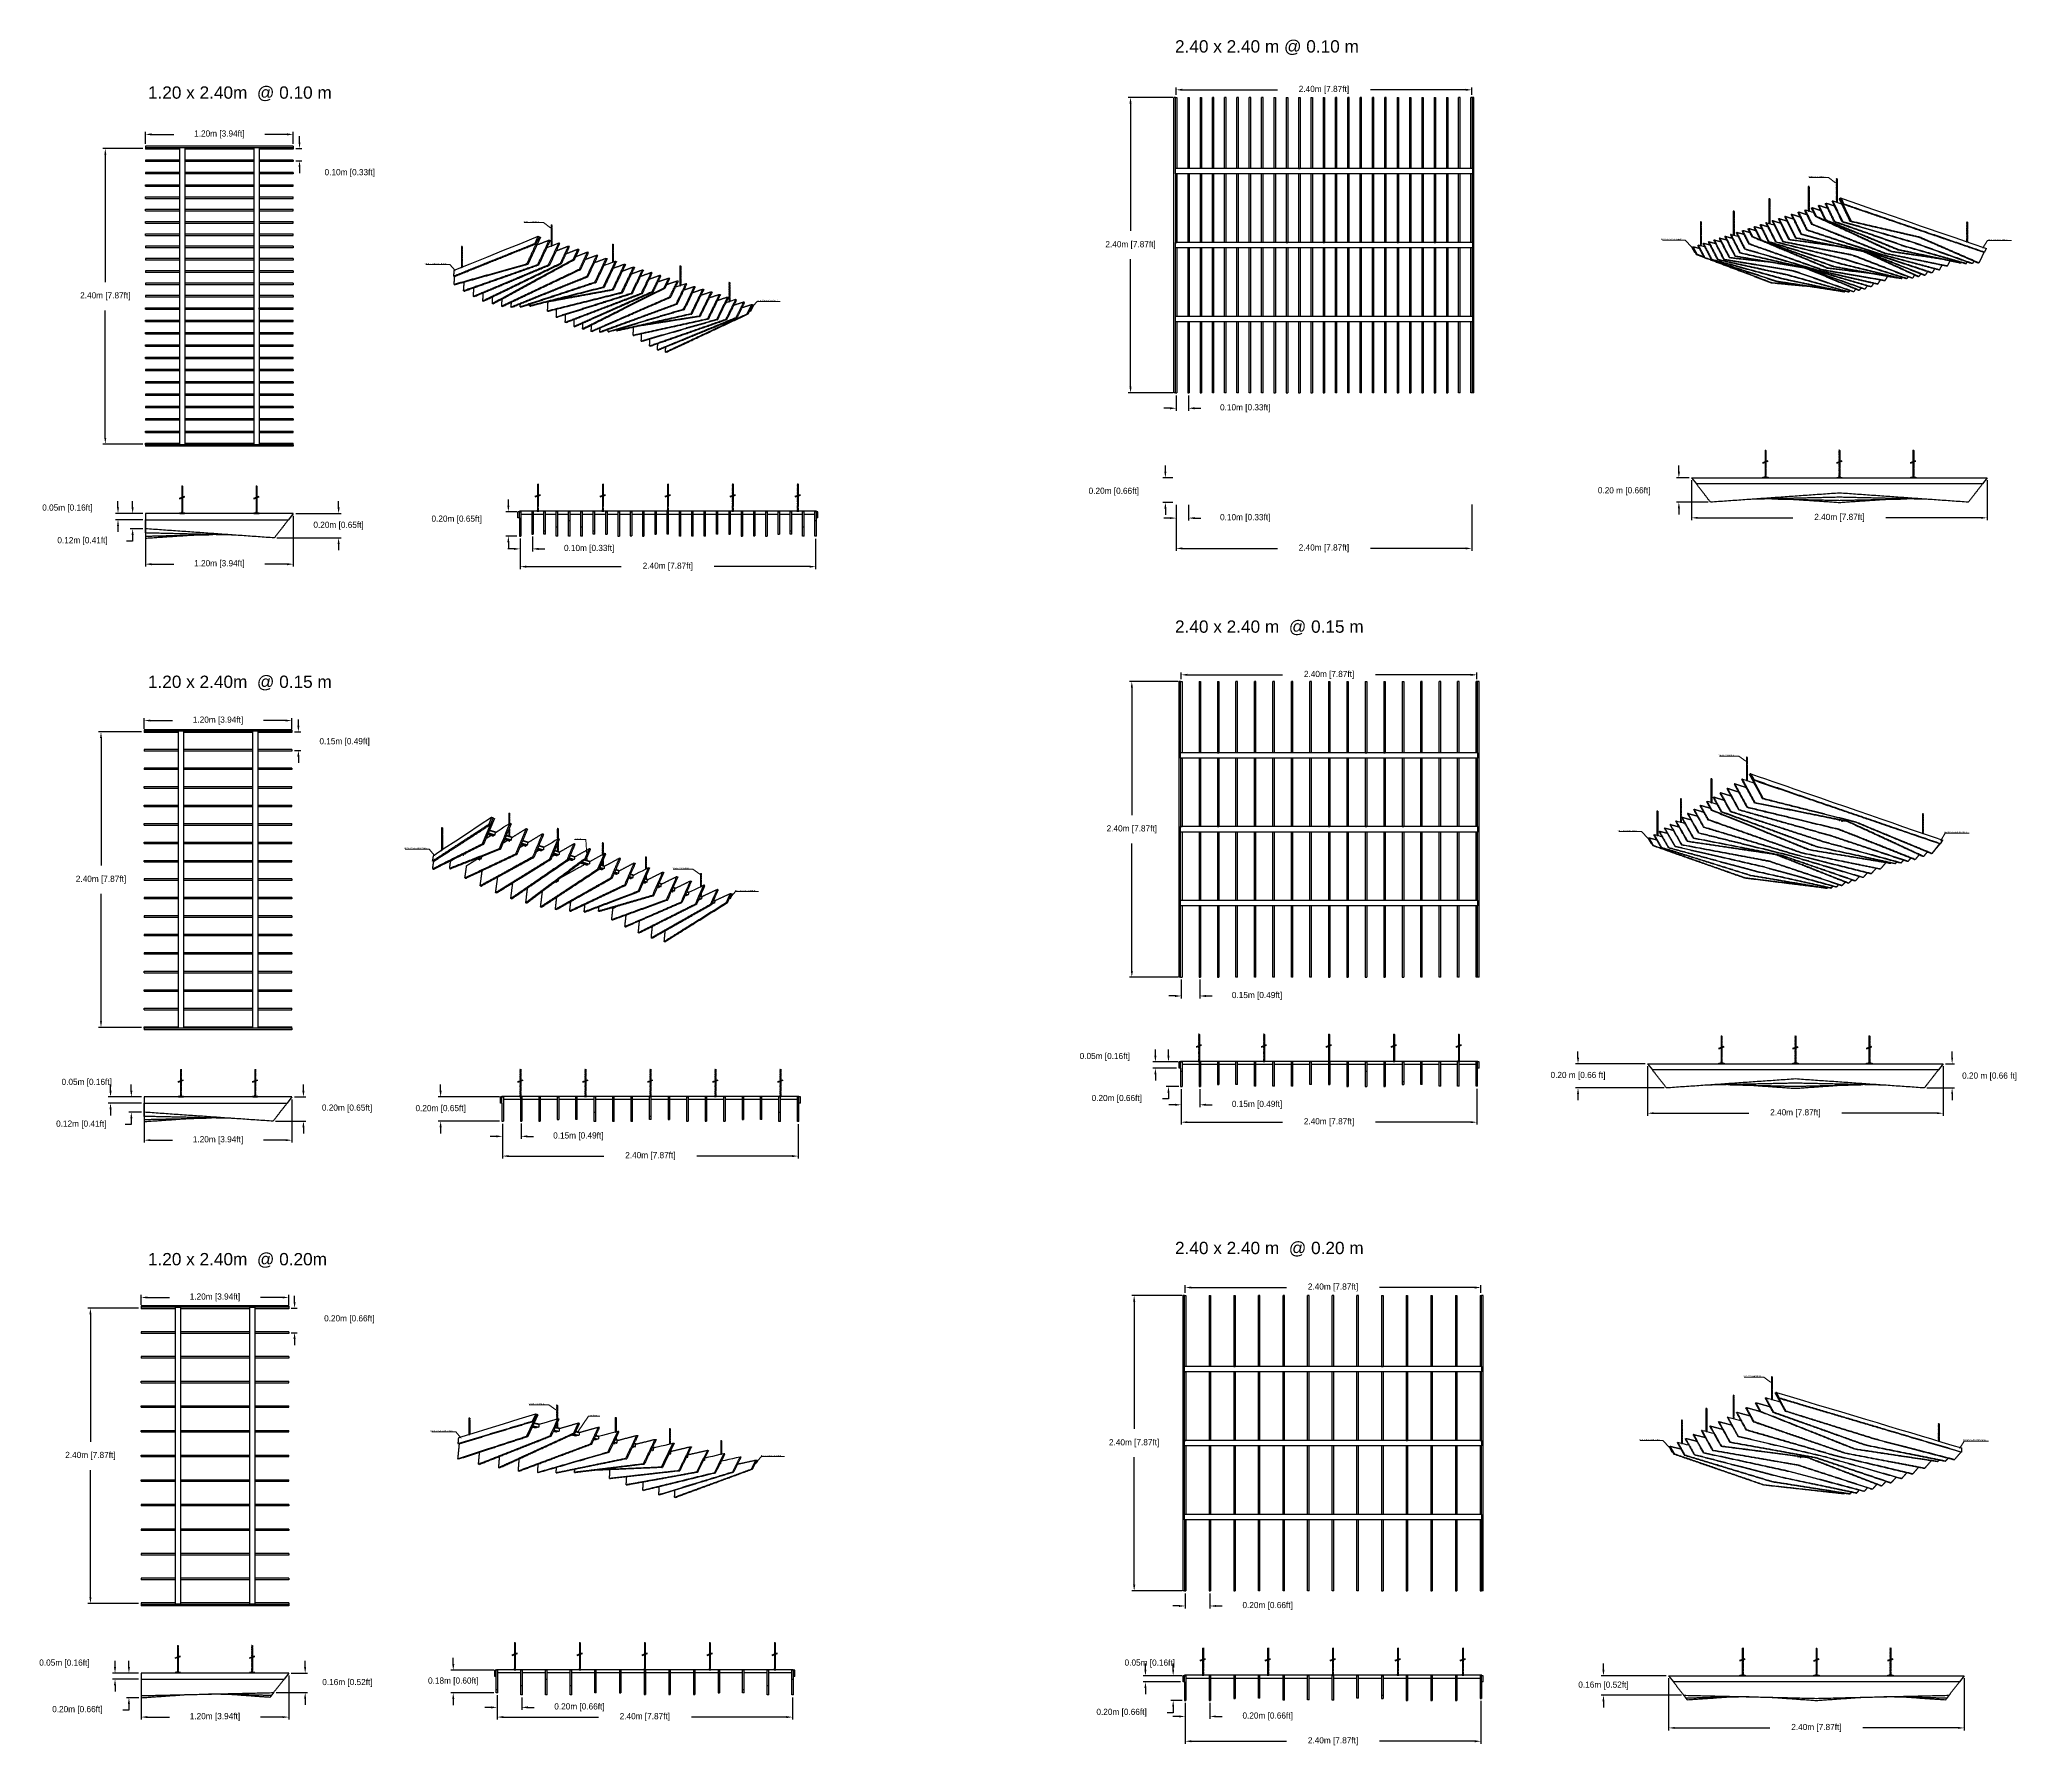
# Model space of a CAD drawing. Header units: centimetres. Extents: x 5283.6 to 5299.6, y 15505 to 15518.9.
import ezdxf
from ezdxf import colors
from ezdxf.entities.mleader import LeaderData, LeaderLine
from ezdxf.math import Vec2, Vec3

# ---------------------------------------------------------------- set-up
doc = ezdxf.new("R2010")
doc.units = ezdxf.units.CM
doc.header["$PDMODE"] = 3
for name, color, linetype, true_color in [('240x20', 7, 'Continuous', 0x00003f), ('Make2D$visible$Curves$Default', 7, 'Continuous', 0x000000), ('Make2D$visible$Curves$DIBUJO', 7, 'Continuous', 0x000000), ('Make2D$visible$Curves$General', 7, 'Continuous', 0x000000), ('Make2D$visible$Curves$UNICANAL', 7, 'Continuous', 0x000000)]:
    doc.layers.add(name, color=color, linetype=linetype, true_color=true_color)
doc.layers.add('_HD_muro', color=1, linetype='Continuous')
doc.layers.add('_HD_tornillo', color=30, linetype='Continuous')
doc.layers.add('HD021_Text', color=2, linetype='Continuous', lineweight=9)
doc.styles.add('Arial Narrow', font='ARIALN.TTF')
doc.styles.add('Majo', font='arial.ttf')
doc.dimstyles.get("Standard").update_dxf_attribs({"dimtxt": 0.18, "dimasz": 0.18, "dimexe": 0.18, "dimexo": 0.0625, "dimgap": 0.09, "dimtad": 0, "dimtih": 1, "dimtoh": 1, "dimdec": 4, "dimzin": 0, "dimdsep": 46, "dimtxsty": 'Standard', "dimcen": 0.09, "dimadec": 0, "dimazin": 0, "dimtfac": 1, "dimtdec": 4, "dimtofl": 0, "dimtmove": 0, "dimatfit": 3, "dimfxl": 1, "dimtolj": 1, "dimtzin": 0, "dimarcsym": 0})

msp = doc.modelspace()

# ---------------------------------------------------------------- texts
at = {"layer": '240x20', "color": 7, "char_height": 0.1, "width": 4.12065, "attachment_point": 1, "style": 'Majo'}
for s, insert in [('2.40 x 2.40 m @ 0.10 m', (5292.799, 15518.922)), ('1.20 x 2.40m  @ 0.10 m', (5284.459, 15518.547)), ('2.40 x 2.40 m  @ 0.15 m', (5292.799, 15514.211)), ('1.20 x 2.40m  @ 0.15 m', (5284.459, 15513.763)), ('2.40 x 2.40 m  @ 0.20 m', (5292.799, 15509.166)), ('1.20 x 2.40m  @ 0.20m', (5284.459, 15509.075))]:
    msp.add_mtext(s, dxfattribs=dict(at, insert=insert))

# ---------------------------------------------------------------- blocks, each defined once
blk = doc.blocks.new('*D3')
at = {"color": 0, "lineweight": -2, "transparency": 16777216}
for p, q in [((5284.419, 15518.043), (5284.093, 15518.043)), ((5284.113, 15517.993), (5284.113, 15516.958)), ((5284.113, 15515.693), (5284.113, 15516.728)), ((5284.419, 15515.643), (5284.093, 15515.643))]:
    blk.add_line(p, q, dxfattribs=at)
at = {"color": 0, "transparency": 16777216}
for points in [[(5284.105, 15517.993), (5284.121, 15517.993), (5284.113, 15518.043)], [(5284.105, 15515.693), (5284.121, 15515.693), (5284.113, 15515.643)]]:
    blk.add_solid(points, dxfattribs=at)
at = {"layer": 'Defpoints', "color": 0, "transparency": 16777216}
for p in [(5284.439, 15518.043), (5284.113, 15515.643), (5284.439, 15515.643)]:
    blk.add_point(p, dxfattribs=at)
at = {"color": 0, "transparency": 16777216, "insert": (5284.113, 15516.843), "char_height": 0.05, "attachment_point": 5}
blk.add_mtext('\\A1;2.40m [7.87ft]', dxfattribs=at)
blk = doc.blocks.new('*D4')
at = {"color": 0, "lineweight": -2, "transparency": 16777216}
for p, q in [((5285.69, 15518.093), (5285.69, 15518.143)), ((5285.659, 15518.043), (5285.71, 15518.043)), ((5285.659, 15517.943), (5285.71, 15517.943)), ((5285.69, 15517.893), (5285.69, 15517.843))]:
    blk.add_line(p, q, dxfattribs=at)
at = {"color": 0, "transparency": 16777216}
for points in [[(5285.682, 15518.093), (5285.698, 15518.093), (5285.69, 15518.043)], [(5285.682, 15517.893), (5285.698, 15517.893), (5285.69, 15517.943)]]:
    blk.add_solid(points, dxfattribs=at)
at = {"layer": 'Defpoints', "color": 0, "transparency": 16777216}
for p in [(5285.639, 15518.043), (5285.639, 15517.943), (5285.69, 15517.943)]:
    blk.add_point(p, dxfattribs=at)
at = {"color": 0, "transparency": 16777216, "insert": (5286.098, 15517.843), "char_height": 0.05, "attachment_point": 5}
blk.add_mtext('\\A1;0.10m [0.33ft]', dxfattribs=at)
blk = doc.blocks.new('*D8')
at = {"color": 0, "lineweight": -2, "transparency": 16777216}
for p, q in [((5284.439, 15518.081), (5284.439, 15518.177)), ((5284.489, 15518.157), (5284.67, 15518.157)), ((5285.589, 15518.157), (5285.408, 15518.157)), ((5285.639, 15518.081), (5285.639, 15518.177))]:
    blk.add_line(p, q, dxfattribs=at)
at = {"color": 0, "transparency": 16777216}
for points in [[(5284.489, 15518.166), (5284.489, 15518.149), (5284.439, 15518.157)], [(5285.589, 15518.166), (5285.589, 15518.149), (5285.639, 15518.157)]]:
    blk.add_solid(points, dxfattribs=at)
at = {"layer": 'Defpoints', "color": 0, "transparency": 16777216}
for p in [(5284.439, 15518.157), (5284.439, 15518.061), (5285.639, 15518.061)]:
    blk.add_point(p, dxfattribs=at)
at = {"color": 0, "transparency": 16777216, "insert": (5285.039, 15518.157), "char_height": 0.05, "attachment_point": 5}
blk.add_mtext('\\A1;1.20m [3.94ft]', dxfattribs=at)
blk = doc.blocks.new('*D9')
at = {"color": 0, "lineweight": -2, "transparency": 16777216}
for p, q in [((5287.581, 15514.892), (5287.581, 15514.772)), ((5287.431, 15514.792), (5287.381, 15514.792)), ((5287.481, 15514.876), (5287.481, 15514.772)), ((5287.631, 15514.792), (5287.681, 15514.792))]:
    blk.add_line(p, q, dxfattribs=at)
at = {"color": 0, "transparency": 16777216}
for points in [[(5287.431, 15514.8), (5287.431, 15514.783), (5287.481, 15514.792)], [(5287.631, 15514.8), (5287.631, 15514.783), (5287.581, 15514.792)]]:
    blk.add_solid(points, dxfattribs=at)
at = {"layer": 'Defpoints', "color": 0, "transparency": 16777216}
for p in [(5287.481, 15514.896), (5287.581, 15514.912), (5287.581, 15514.792)]:
    blk.add_point(p, dxfattribs=at)
at = {"color": 0, "transparency": 16777216, "insert": (5288.042, 15514.792), "char_height": 0.05, "attachment_point": 5}
blk.add_mtext('\\A1;0.10m [0.33ft]', dxfattribs=at)
blk = doc.blocks.new('*D10')
at = {"color": 0, "lineweight": -2, "transparency": 16777216}
for p, q in [((5287.481, 15514.876), (5287.481, 15514.628)), ((5289.881, 15514.874), (5289.881, 15514.628)), ((5287.531, 15514.648), (5288.303, 15514.648)), ((5289.831, 15514.648), (5289.058, 15514.648))]:
    blk.add_line(p, q, dxfattribs=at)
at = {"color": 0, "transparency": 16777216}
for points in [[(5287.531, 15514.656), (5287.531, 15514.639), (5287.481, 15514.648)], [(5289.831, 15514.656), (5289.831, 15514.639), (5289.881, 15514.648)]]:
    blk.add_solid(points, dxfattribs=at)
at = {"layer": 'Defpoints', "color": 0, "transparency": 16777216}
for p in [(5287.481, 15514.896), (5289.881, 15514.894), (5289.881, 15514.648)]:
    blk.add_point(p, dxfattribs=at)
at = {"color": 0, "transparency": 16777216, "insert": (5288.681, 15514.648), "char_height": 0.05, "attachment_point": 5}
blk.add_mtext('\\A1;2.40m [7.87ft]', dxfattribs=at)
blk = doc.blocks.new('*D12')
at = {"color": 0, "lineweight": -2, "transparency": 16777216}
for p, q in [((5284.439, 15515.059), (5284.439, 15514.648)), ((5285.639, 15515.059), (5285.639, 15514.648)), ((5284.489, 15514.668), (5284.67, 15514.668)), ((5285.589, 15514.668), (5285.408, 15514.668))]:
    blk.add_line(p, q, dxfattribs=at)
at = {"color": 0, "transparency": 16777216}
for points in [[(5284.489, 15514.676), (5284.489, 15514.659), (5284.439, 15514.668)], [(5285.589, 15514.676), (5285.589, 15514.659), (5285.639, 15514.668)]]:
    blk.add_solid(points, dxfattribs=at)
at = {"layer": 'Defpoints', "color": 0, "transparency": 16777216}
for p in [(5284.439, 15515.079), (5285.639, 15515.079), (5285.639, 15514.668)]:
    blk.add_point(p, dxfattribs=at)
at = {"color": 0, "transparency": 16777216, "insert": (5285.039, 15514.668), "char_height": 0.05, "attachment_point": 5}
blk.add_mtext('\\A1;1.20m [3.94ft]', dxfattribs=at)
blk = doc.blocks.new('*D13')
at = {"color": 0, "lineweight": -2, "transparency": 16777216}
for p, q in [((5284.419, 15515.079), (5284.315, 15515.079)), ((5284.335, 15515.129), (5284.335, 15515.179)), ((5284.419, 15514.955), (5284.315, 15514.955)), ((5284.335, 15514.905), (5284.335, 15514.855)), ((5284.335, 15514.855), (5284.285, 15514.855))]:
    blk.add_line(p, q, dxfattribs=at)
at = {"color": 0, "transparency": 16777216}
for points in [[(5284.326, 15515.129), (5284.343, 15515.129), (5284.335, 15515.079)], [(5284.326, 15514.905), (5284.343, 15514.905), (5284.335, 15514.955)]]:
    blk.add_solid(points, dxfattribs=at)
at = {"layer": 'Defpoints', "color": 0, "transparency": 16777216}
for p in [(5284.439, 15515.079), (5284.335, 15514.955), (5284.439, 15514.955)]:
    blk.add_point(p, dxfattribs=at)
at = {"color": 0, "transparency": 16777216, "insert": (5283.928, 15514.855), "char_height": 0.05, "attachment_point": 5}
blk.add_mtext('\\A1;0.12m [0.41ft]', dxfattribs=at)
blk = doc.blocks.new('*D14')
at = {"color": 0, "lineweight": -2, "transparency": 16777216}
for p, q in [((5285.659, 15515.079), (5286.027, 15515.079)), ((5286.007, 15515.129), (5286.007, 15515.179)), ((5285.505, 15514.881), (5286.027, 15514.881)), ((5286.007, 15514.831), (5286.007, 15514.781))]:
    blk.add_line(p, q, dxfattribs=at)
at = {"color": 0, "transparency": 16777216}
for points in [[(5285.999, 15515.129), (5286.016, 15515.129), (5286.007, 15515.079)], [(5285.999, 15514.831), (5286.016, 15514.831), (5286.007, 15514.881)]]:
    blk.add_solid(points, dxfattribs=at)
at = {"layer": 'Defpoints', "color": 0, "transparency": 16777216}
for p in [(5285.639, 15515.079), (5285.485, 15514.881), (5286.007, 15514.881)]:
    blk.add_point(p, dxfattribs=at)
at = {"color": 0, "transparency": 16777216, "insert": (5286.007, 15514.98), "char_height": 0.05, "attachment_point": 5}
blk.add_mtext('\\A1;0.20m [0.65ft]', dxfattribs=at)
blk = doc.blocks.new('*D15')
at = {"color": 0, "lineweight": -2, "transparency": 16777216}
for p, q in [((5292.782, 15518.458), (5292.418, 15518.458)), ((5292.438, 15518.408), (5292.438, 15517.373)), ((5292.438, 15516.108), (5292.438, 15517.143)), ((5292.782, 15516.058), (5292.418, 15516.058))]:
    blk.add_line(p, q, dxfattribs=at)
at = {"color": 0, "transparency": 16777216}
for points in [[(5292.429, 15518.408), (5292.446, 15518.408), (5292.438, 15518.458)], [(5292.429, 15516.108), (5292.446, 15516.108), (5292.438, 15516.058)]]:
    blk.add_solid(points, dxfattribs=at)
at = {"layer": 'Defpoints', "color": 0, "transparency": 16777216}
for p in [(5292.802, 15518.458), (5292.438, 15516.058), (5292.802, 15516.058)]:
    blk.add_point(p, dxfattribs=at)
at = {"color": 0, "transparency": 16777216, "insert": (5292.438, 15517.258), "char_height": 0.05, "attachment_point": 5}
blk.add_mtext('\\A1;2.40m [7.87ft]', dxfattribs=at)
blk = doc.blocks.new('*D20')
at = {"color": 0, "lineweight": -2, "transparency": 16777216}
for p, q in [((5292.808, 15518.478), (5292.808, 15518.539)), ((5292.858, 15518.519), (5293.631, 15518.519)), ((5295.158, 15518.519), (5294.386, 15518.519)), ((5295.208, 15518.478), (5295.208, 15518.539))]:
    blk.add_line(p, q, dxfattribs=at)
at = {"color": 0, "transparency": 16777216}
for points in [[(5292.858, 15518.528), (5292.858, 15518.511), (5292.808, 15518.519)], [(5295.158, 15518.528), (5295.158, 15518.511), (5295.208, 15518.519)]]:
    blk.add_solid(points, dxfattribs=at)
at = {"layer": 'Defpoints', "color": 0, "transparency": 16777216}
for p in [(5292.808, 15518.458), (5295.208, 15518.519), (5295.208, 15518.458)]:
    blk.add_point(p, dxfattribs=at)
at = {"color": 0, "transparency": 16777216, "insert": (5294.008, 15518.519), "char_height": 0.05, "attachment_point": 5}
blk.add_mtext('\\A1;2.40m [7.87ft]', dxfattribs=at)
blk = doc.blocks.new('*D21')
at = {"color": 0, "lineweight": -2, "transparency": 16777216}
for p, q in [((5292.808, 15516.038), (5292.808, 15515.914)), ((5292.908, 15516.038), (5292.908, 15515.914)), ((5292.758, 15515.934), (5292.708, 15515.934)), ((5292.958, 15515.934), (5293.008, 15515.934))]:
    blk.add_line(p, q, dxfattribs=at)
at = {"color": 0, "transparency": 16777216}
for points in [[(5292.758, 15515.942), (5292.758, 15515.925), (5292.808, 15515.934)], [(5292.958, 15515.942), (5292.958, 15515.925), (5292.908, 15515.934)]]:
    blk.add_solid(points, dxfattribs=at)
at = {"layer": 'Defpoints', "color": 0, "transparency": 16777216}
for p in [(5292.808, 15516.058), (5292.908, 15516.058), (5292.908, 15515.934)]:
    blk.add_point(p, dxfattribs=at)
at = {"color": 0, "transparency": 16777216, "insert": (5293.369, 15515.934), "char_height": 0.05, "attachment_point": 5}
blk.add_mtext('\\A1;0.10m [0.33ft]', dxfattribs=at)
blk = doc.blocks.new('*D22')
at = {"color": 0, "lineweight": -2, "transparency": 16777216}
for p, q in [((5292.758, 15515.042), (5292.708, 15515.042)), ((5292.808, 15515.149), (5292.808, 15515.022)), ((5292.908, 15515.149), (5292.908, 15515.022)), ((5292.958, 15515.042), (5293.008, 15515.042))]:
    blk.add_line(p, q, dxfattribs=at)
at = {"color": 0, "transparency": 16777216}
for points in [[(5292.758, 15515.05), (5292.758, 15515.034), (5292.808, 15515.042)], [(5292.958, 15515.05), (5292.958, 15515.034), (5292.908, 15515.042)]]:
    blk.add_solid(points, dxfattribs=at)
at = {"layer": 'Defpoints', "color": 0, "transparency": 16777216}
for p in [(5292.808, 15515.169), (5292.908, 15515.169), (5292.908, 15515.042)]:
    blk.add_point(p, dxfattribs=at)
at = {"color": 0, "transparency": 16777216, "insert": (5293.369, 15515.042), "char_height": 0.05, "attachment_point": 5}
blk.add_mtext('\\A1;0.10m [0.33ft]', dxfattribs=at)
blk = doc.blocks.new('*D23')
at = {"color": 0, "lineweight": -2, "transparency": 16777216}
for p, q in [((5292.808, 15515.149), (5292.808, 15514.776)), ((5295.208, 15515.151), (5295.208, 15514.776)), ((5292.858, 15514.796), (5293.631, 15514.796)), ((5295.158, 15514.796), (5294.386, 15514.796))]:
    blk.add_line(p, q, dxfattribs=at)
at = {"color": 0, "transparency": 16777216}
for points in [[(5292.858, 15514.804), (5292.858, 15514.787), (5292.808, 15514.796)], [(5295.158, 15514.804), (5295.158, 15514.787), (5295.208, 15514.796)]]:
    blk.add_solid(points, dxfattribs=at)
at = {"layer": 'Defpoints', "color": 0, "transparency": 16777216}
for p in [(5292.808, 15515.169), (5295.208, 15515.171), (5295.208, 15514.796)]:
    blk.add_point(p, dxfattribs=at)
at = {"color": 0, "transparency": 16777216, "insert": (5294.008, 15514.796), "char_height": 0.05, "attachment_point": 5}
blk.add_mtext('\\A1;2.40m [7.87ft]', dxfattribs=at)
blk = doc.blocks.new('*D25')
at = {"color": 0, "lineweight": -2, "transparency": 16777216}
for p, q in [((5296.974, 15515.369), (5296.87, 15515.369)), ((5296.89, 15515.419), (5296.89, 15515.469)), ((5297.127, 15515.171), (5296.87, 15515.171)), ((5296.89, 15515.121), (5296.89, 15515.071))]:
    blk.add_line(p, q, dxfattribs=at)
at = {"color": 0, "transparency": 16777216}
for points in [[(5296.882, 15515.419), (5296.899, 15515.419), (5296.89, 15515.369)], [(5296.882, 15515.121), (5296.899, 15515.121), (5296.89, 15515.171)]]:
    blk.add_solid(points, dxfattribs=at)
at = {"layer": 'Defpoints', "color": 0, "transparency": 16777216}
for p in [(5296.994, 15515.369), (5296.89, 15515.171), (5297.147, 15515.171)]:
    blk.add_point(p, dxfattribs=at)
at = {"color": 0, "transparency": 16777216, "insert": (5296.446, 15515.26), "char_height": 0.05, "attachment_point": 5}
blk.add_mtext('\\A1;0.20 m [0.66ft]', dxfattribs=at)
blk = doc.blocks.new('*D31')
at = {"color": 0, "lineweight": -2, "transparency": 16777216}
for p, q in [((5296.994, 15515.349), (5296.994, 15515.024)), ((5299.394, 15515.349), (5299.394, 15515.024)), ((5297.044, 15515.044), (5297.816, 15515.044)), ((5299.344, 15515.044), (5298.571, 15515.044))]:
    blk.add_line(p, q, dxfattribs=at)
at = {"color": 0, "transparency": 16777216}
for points in [[(5297.044, 15515.052), (5297.044, 15515.036), (5296.994, 15515.044)], [(5299.344, 15515.052), (5299.344, 15515.036), (5299.394, 15515.044)]]:
    blk.add_solid(points, dxfattribs=at)
at = {"layer": 'Defpoints', "color": 0, "transparency": 16777216}
for p in [(5296.994, 15515.369), (5299.394, 15515.369), (5299.394, 15515.044)]:
    blk.add_point(p, dxfattribs=at)
at = {"color": 0, "transparency": 16777216, "insert": (5298.194, 15515.044), "char_height": 0.05, "attachment_point": 5}
blk.add_mtext('\\A1;2.40m [7.87ft]', dxfattribs=at)
blk = doc.blocks.new('*D32')
at = {"color": 0, "lineweight": -2, "transparency": 16777216}
for p, q in [((5284.428, 15513.332), (5284.428, 15513.418)), ((5284.478, 15513.398), (5284.659, 15513.398)), ((5285.578, 15513.398), (5285.397, 15513.398)), ((5285.628, 15513.332), (5285.628, 15513.418))]:
    blk.add_line(p, q, dxfattribs=at)
at = {"color": 0, "transparency": 16777216}
for points in [[(5284.478, 15513.406), (5284.478, 15513.39), (5284.428, 15513.398)], [(5285.578, 15513.406), (5285.578, 15513.39), (5285.628, 15513.398)]]:
    blk.add_solid(points, dxfattribs=at)
at = {"layer": 'Defpoints', "color": 0, "transparency": 16777216}
for p in [(5284.428, 15513.312), (5285.628, 15513.398), (5285.628, 15513.312)]:
    blk.add_point(p, dxfattribs=at)
at = {"color": 0, "transparency": 16777216, "insert": (5285.028, 15513.398), "char_height": 0.05, "attachment_point": 5}
blk.add_mtext('\\A1;1.20m [3.94ft]', dxfattribs=at)
blk = doc.blocks.new('*D36')
at = {"color": 0, "lineweight": -2, "transparency": 16777216}
for p, q in [((5284.408, 15513.306), (5284.058, 15513.306)), ((5284.078, 15513.256), (5284.078, 15512.221)), ((5284.078, 15510.956), (5284.078, 15511.991)), ((5284.408, 15510.906), (5284.058, 15510.906))]:
    blk.add_line(p, q, dxfattribs=at)
at = {"color": 0, "transparency": 16777216}
for points in [[(5284.07, 15513.256), (5284.086, 15513.256), (5284.078, 15513.306)], [(5284.07, 15510.956), (5284.086, 15510.956), (5284.078, 15510.906)]]:
    blk.add_solid(points, dxfattribs=at)
at = {"layer": 'Defpoints', "color": 0, "transparency": 16777216}
for p in [(5284.428, 15513.306), (5284.078, 15510.906), (5284.428, 15510.906)]:
    blk.add_point(p, dxfattribs=at)
at = {"color": 0, "transparency": 16777216, "insert": (5284.078, 15512.106), "char_height": 0.05, "attachment_point": 5}
blk.add_mtext('\\A1;2.40m [7.87ft]', dxfattribs=at)
blk = doc.blocks.new('*D37')
at = {"color": 0, "lineweight": -2, "transparency": 16777216}
for p, q in [((5285.648, 15513.306), (5285.701, 15513.306)), ((5285.681, 15513.356), (5285.681, 15513.406)), ((5285.648, 15513.156), (5285.701, 15513.156)), ((5285.681, 15513.106), (5285.681, 15513.056))]:
    blk.add_line(p, q, dxfattribs=at)
at = {"color": 0, "transparency": 16777216}
for points in [[(5285.672, 15513.356), (5285.689, 15513.356), (5285.681, 15513.306)], [(5285.672, 15513.106), (5285.689, 15513.106), (5285.681, 15513.156)]]:
    blk.add_solid(points, dxfattribs=at)
at = {"layer": 'Defpoints', "color": 0, "transparency": 16777216}
for p in [(5285.628, 15513.306), (5285.628, 15513.156), (5285.681, 15513.156)]:
    blk.add_point(p, dxfattribs=at)
at = {"color": 0, "transparency": 16777216, "insert": (5286.056, 15513.223), "char_height": 0.05, "attachment_point": 5}
blk.add_mtext('\\A1;0.15m [0.49ft]', dxfattribs=at)
blk = doc.blocks.new('*D38')
at = {"color": 0, "lineweight": -2, "transparency": 16777216}
for p, q in [((5284.403, 15508.654), (5284.403, 15508.734)), ((5284.453, 15508.714), (5284.634, 15508.714)), ((5285.553, 15508.714), (5285.373, 15508.714)), ((5285.603, 15508.654), (5285.603, 15508.734))]:
    blk.add_line(p, q, dxfattribs=at)
at = {"color": 0, "transparency": 16777216}
for points in [[(5284.453, 15508.722), (5284.453, 15508.706), (5284.403, 15508.714)], [(5285.553, 15508.722), (5285.553, 15508.706), (5285.603, 15508.714)]]:
    blk.add_solid(points, dxfattribs=at)
at = {"layer": 'Defpoints', "color": 0, "transparency": 16777216}
for p in [(5284.403, 15508.634), (5285.603, 15508.714), (5285.603, 15508.634)]:
    blk.add_point(p, dxfattribs=at)
at = {"color": 0, "transparency": 16777216, "insert": (5285.003, 15508.714), "char_height": 0.05, "attachment_point": 5}
blk.add_mtext('\\A1;1.20m [3.94ft]', dxfattribs=at)
blk = doc.blocks.new('*D42')
at = {"color": 0, "lineweight": -2, "transparency": 16777216}
for p, q in [((5284.383, 15508.628), (5283.972, 15508.628)), ((5283.992, 15508.578), (5283.992, 15507.543)), ((5283.992, 15506.278), (5283.992, 15507.313)), ((5284.383, 15506.228), (5283.972, 15506.228))]:
    blk.add_line(p, q, dxfattribs=at)
at = {"color": 0, "transparency": 16777216}
for points in [[(5283.984, 15508.578), (5284, 15508.578), (5283.992, 15508.628)], [(5283.984, 15506.278), (5284, 15506.278), (5283.992, 15506.228)]]:
    blk.add_solid(points, dxfattribs=at)
at = {"layer": 'Defpoints', "color": 0, "transparency": 16777216}
for p in [(5284.403, 15508.628), (5283.992, 15506.228), (5284.403, 15506.228)]:
    blk.add_point(p, dxfattribs=at)
at = {"color": 0, "transparency": 16777216, "insert": (5283.992, 15507.428), "char_height": 0.05, "attachment_point": 5}
blk.add_mtext('\\A1;2.40m [7.87ft]', dxfattribs=at)
blk = doc.blocks.new('*D43')
at = {"color": 0, "lineweight": -2, "transparency": 16777216}
for p, q in [((5285.623, 15508.628), (5285.67, 15508.628)), ((5285.65, 15508.678), (5285.65, 15508.728)), ((5285.623, 15508.428), (5285.67, 15508.428)), ((5285.65, 15508.378), (5285.65, 15508.328))]:
    blk.add_line(p, q, dxfattribs=at)
at = {"color": 0, "transparency": 16777216}
for points in [[(5285.641, 15508.678), (5285.658, 15508.678), (5285.65, 15508.628)], [(5285.641, 15508.378), (5285.658, 15508.378), (5285.65, 15508.428)]]:
    blk.add_solid(points, dxfattribs=at)
at = {"layer": 'Defpoints', "color": 0, "transparency": 16777216}
for p in [(5285.603, 15508.628), (5285.603, 15508.428), (5285.65, 15508.428)]:
    blk.add_point(p, dxfattribs=at)
at = {"color": 0, "transparency": 16777216, "insert": (5286.094, 15508.537), "char_height": 0.05, "attachment_point": 5}
blk.add_mtext('\\A1;0.20m [0.66ft]', dxfattribs=at)
blk = doc.blocks.new('*D44')
at = {"color": 0, "lineweight": -2, "transparency": 16777216}
for p, q in [((5284.428, 15510.322), (5284.428, 15509.971)), ((5285.628, 15510.322), (5285.628, 15509.971)), ((5284.478, 15509.991), (5284.659, 15509.991)), ((5285.578, 15509.991), (5285.397, 15509.991))]:
    blk.add_line(p, q, dxfattribs=at)
at = {"color": 0, "transparency": 16777216}
for points in [[(5284.478, 15509.999), (5284.478, 15509.983), (5284.428, 15509.991)], [(5285.578, 15509.999), (5285.578, 15509.983), (5285.628, 15509.991)]]:
    blk.add_solid(points, dxfattribs=at)
at = {"layer": 'Defpoints', "color": 0, "transparency": 16777216}
for p in [(5284.428, 15510.342), (5285.628, 15510.342), (5285.628, 15509.991)]:
    blk.add_point(p, dxfattribs=at)
at = {"color": 0, "transparency": 16777216, "insert": (5285.028, 15509.991), "char_height": 0.05, "attachment_point": 5}
blk.add_mtext('\\A1;1.20m [3.94ft]', dxfattribs=at)
blk = doc.blocks.new('*D46')
at = {"color": 0, "lineweight": -2, "transparency": 16777216}
for p, q in [((5285.722, 15510.392), (5285.722, 15510.442)), ((5285.648, 15510.342), (5285.742, 15510.342)), ((5285.495, 15510.145), (5285.742, 15510.145)), ((5285.722, 15510.095), (5285.722, 15510.045))]:
    blk.add_line(p, q, dxfattribs=at)
at = {"color": 0, "transparency": 16777216}
for points in [[(5285.713, 15510.392), (5285.73, 15510.392), (5285.722, 15510.342)], [(5285.713, 15510.095), (5285.73, 15510.095), (5285.722, 15510.145)]]:
    blk.add_solid(points, dxfattribs=at)
at = {"layer": 'Defpoints', "color": 0, "transparency": 16777216}
for p in [(5285.628, 15510.342), (5285.475, 15510.145), (5285.722, 15510.145)]:
    blk.add_point(p, dxfattribs=at)
at = {"color": 0, "transparency": 16777216, "insert": (5286.076, 15510.248), "char_height": 0.05, "attachment_point": 5}
blk.add_mtext('\\A1;0.20m [0.65ft]', dxfattribs=at)
blk = doc.blocks.new('*D47')
at = {"color": 0, "lineweight": -2, "transparency": 16777216}
for p, q in [((5284.324, 15510.392), (5284.324, 15510.442)), ((5284.408, 15510.342), (5284.304, 15510.342)), ((5284.324, 15510.118), (5284.274, 15510.118)), ((5284.408, 15510.218), (5284.304, 15510.218)), ((5284.324, 15510.168), (5284.324, 15510.118))]:
    blk.add_line(p, q, dxfattribs=at)
at = {"color": 0, "transparency": 16777216}
for points in [[(5284.316, 15510.392), (5284.333, 15510.392), (5284.324, 15510.342)], [(5284.316, 15510.168), (5284.333, 15510.168), (5284.324, 15510.218)]]:
    blk.add_solid(points, dxfattribs=at)
at = {"layer": 'Defpoints', "color": 0, "transparency": 16777216}
for p in [(5284.428, 15510.342), (5284.324, 15510.218), (5284.428, 15510.218)]:
    blk.add_point(p, dxfattribs=at)
at = {"color": 0, "transparency": 16777216, "insert": (5283.918, 15510.118), "char_height": 0.05, "attachment_point": 5}
blk.add_mtext('\\A1;0.12m [0.41ft]', dxfattribs=at)
blk = doc.blocks.new('*D48')
at = {"color": 0, "lineweight": -2, "transparency": 16777216}
for p, q in [((5284.155, 15510.392), (5284.155, 15510.442)), ((5284.408, 15510.342), (5284.135, 15510.342)), ((5284.408, 15510.292), (5284.135, 15510.292)), ((5284.155, 15510.242), (5284.155, 15510.192))]:
    blk.add_line(p, q, dxfattribs=at)
at = {"color": 0, "transparency": 16777216}
for points in [[(5284.147, 15510.392), (5284.164, 15510.392), (5284.155, 15510.342)], [(5284.147, 15510.242), (5284.164, 15510.242), (5284.155, 15510.292)]]:
    blk.add_solid(points, dxfattribs=at)
at = {"layer": 'Defpoints', "color": 0, "transparency": 16777216}
for p in [(5284.155, 15510.292), (5284.428, 15510.342), (5284.428, 15510.292)]:
    blk.add_point(p, dxfattribs=at)
at = {"color": 0, "transparency": 16777216, "insert": (5283.962, 15510.457), "char_height": 0.05, "attachment_point": 5}
blk.add_mtext('\\A1;0.05m [0.16ft]', dxfattribs=at)
blk = doc.blocks.new('*D49')
at = {"color": 0, "lineweight": -2, "transparency": 16777216}
for p, q in [((5287.339, 15510.125), (5287.339, 15510.002)), ((5287.489, 15510.126), (5287.489, 15510.002)), ((5287.289, 15510.022), (5287.239, 15510.022)), ((5287.539, 15510.022), (5287.589, 15510.022))]:
    blk.add_line(p, q, dxfattribs=at)
at = {"color": 0, "transparency": 16777216}
for points in [[(5287.289, 15510.03), (5287.289, 15510.014), (5287.339, 15510.022)], [(5287.539, 15510.03), (5287.539, 15510.014), (5287.489, 15510.022)]]:
    blk.add_solid(points, dxfattribs=at)
at = {"layer": 'Defpoints', "color": 0, "transparency": 16777216}
for p in [(5287.339, 15510.145), (5287.489, 15510.146), (5287.489, 15510.022)]:
    blk.add_point(p, dxfattribs=at)
at = {"color": 0, "transparency": 16777216, "insert": (5287.954, 15510.022), "char_height": 0.05, "attachment_point": 5}
blk.add_mtext('\\A1;0.15m [0.49ft]', dxfattribs=at)
blk = doc.blocks.new('*D50')
at = {"color": 0, "lineweight": -2, "transparency": 16777216}
for p, q in [((5287.339, 15510.125), (5287.339, 15509.842)), ((5289.739, 15510.122), (5289.739, 15509.842)), ((5287.389, 15509.862), (5288.161, 15509.862)), ((5289.689, 15509.862), (5288.916, 15509.862))]:
    blk.add_line(p, q, dxfattribs=at)
at = {"color": 0, "transparency": 16777216}
for points in [[(5287.389, 15509.87), (5287.389, 15509.853), (5287.339, 15509.862)], [(5289.689, 15509.87), (5289.689, 15509.853), (5289.739, 15509.862)]]:
    blk.add_solid(points, dxfattribs=at)
at = {"layer": 'Defpoints', "color": 0, "transparency": 16777216}
for p in [(5287.339, 15510.145), (5289.739, 15510.142), (5289.739, 15509.862)]:
    blk.add_point(p, dxfattribs=at)
at = {"color": 0, "transparency": 16777216, "insert": (5288.539, 15509.862), "char_height": 0.05, "attachment_point": 5}
blk.add_mtext('\\A1;2.40m [7.87ft]', dxfattribs=at)
blk = doc.blocks.new('*D52')
at = {"color": 0, "lineweight": -2, "transparency": 16777216}
for p, q in [((5284.403, 15505.644), (5284.403, 15505.287)), ((5285.603, 15505.644), (5285.603, 15505.287)), ((5284.453, 15505.307), (5284.634, 15505.307)), ((5285.553, 15505.307), (5285.373, 15505.307))]:
    blk.add_line(p, q, dxfattribs=at)
at = {"color": 0, "transparency": 16777216}
for points in [[(5284.453, 15505.315), (5284.453, 15505.299), (5284.403, 15505.307)], [(5285.553, 15505.315), (5285.553, 15505.299), (5285.603, 15505.307)]]:
    blk.add_solid(points, dxfattribs=at)
at = {"layer": 'Defpoints', "color": 0, "transparency": 16777216}
for p in [(5284.403, 15505.664), (5285.603, 15505.664), (5285.603, 15505.307)]:
    blk.add_point(p, dxfattribs=at)
at = {"color": 0, "transparency": 16777216, "insert": (5285.003, 15505.307), "char_height": 0.05, "attachment_point": 5}
blk.add_mtext('\\A1;1.20m [3.94ft]', dxfattribs=at)
blk = doc.blocks.new('*D53')
at = {"color": 0, "lineweight": -2, "transparency": 16777216}
for p, q in [((5284.192, 15505.714), (5284.192, 15505.764)), ((5284.383, 15505.664), (5284.172, 15505.664)), ((5284.383, 15505.614), (5284.172, 15505.614)), ((5284.192, 15505.564), (5284.192, 15505.514))]:
    blk.add_line(p, q, dxfattribs=at)
at = {"color": 0, "transparency": 16777216}
for points in [[(5284.183, 15505.714), (5284.2, 15505.714), (5284.192, 15505.664)], [(5284.183, 15505.564), (5284.2, 15505.564), (5284.192, 15505.614)]]:
    blk.add_solid(points, dxfattribs=at)
at = {"layer": 'Defpoints', "color": 0, "transparency": 16777216}
for p in [(5284.192, 15505.614), (5284.403, 15505.664), (5284.403, 15505.614)]:
    blk.add_point(p, dxfattribs=at)
at = {"color": 0, "transparency": 16777216, "insert": (5283.781, 15505.742), "char_height": 0.05, "attachment_point": 5}
blk.add_mtext('\\A1;0.05m [0.16ft]', dxfattribs=at)
blk = doc.blocks.new('*D54')
at = {"color": 0, "lineweight": -2, "transparency": 16777216}
for p, q in [((5284.305, 15505.714), (5284.305, 15505.764)), ((5284.383, 15505.664), (5284.285, 15505.664)), ((5284.385, 15505.464), (5284.285, 15505.464)), ((5284.305, 15505.414), (5284.305, 15505.364)), ((5284.305, 15505.364), (5284.255, 15505.364))]:
    blk.add_line(p, q, dxfattribs=at)
at = {"color": 0, "transparency": 16777216}
for points in [[(5284.296, 15505.714), (5284.313, 15505.714), (5284.305, 15505.664)], [(5284.296, 15505.414), (5284.313, 15505.414), (5284.305, 15505.464)]]:
    blk.add_solid(points, dxfattribs=at)
at = {"layer": 'Defpoints', "color": 0, "transparency": 16777216}
for p in [(5284.403, 15505.664), (5284.305, 15505.464), (5284.405, 15505.464)]:
    blk.add_point(p, dxfattribs=at)
at = {"color": 0, "transparency": 16777216, "insert": (5283.886, 15505.364), "char_height": 0.05, "attachment_point": 5}
blk.add_mtext('\\A1;0.20m [0.66ft]', dxfattribs=at)
blk = doc.blocks.new('*D56')
at = {"color": 0, "lineweight": -2, "transparency": 16777216}
for p, q in [((5285.736, 15505.713), (5285.736, 15505.763)), ((5285.623, 15505.663), (5285.756, 15505.663)), ((5285.5, 15505.506), (5285.756, 15505.506)), ((5285.736, 15505.456), (5285.736, 15505.406))]:
    blk.add_line(p, q, dxfattribs=at)
at = {"color": 0, "transparency": 16777216}
for points in [[(5285.727, 15505.713), (5285.744, 15505.713), (5285.736, 15505.663)], [(5285.727, 15505.456), (5285.744, 15505.456), (5285.736, 15505.506)]]:
    blk.add_solid(points, dxfattribs=at)
at = {"layer": 'Defpoints', "color": 0, "transparency": 16777216}
for p in [(5285.603, 15505.663), (5285.48, 15505.506), (5285.736, 15505.506)]:
    blk.add_point(p, dxfattribs=at)
at = {"color": 0, "transparency": 16777216, "insert": (5286.079, 15505.584), "char_height": 0.05, "attachment_point": 5}
blk.add_mtext('\\A1;0.16m [0.52ft]', dxfattribs=at)
blk = doc.blocks.new('*D57')
at = {"color": 0, "lineweight": -2, "transparency": 16777216}
for p, q in [((5287.294, 15505.484), (5287.294, 15505.366)), ((5287.494, 15505.467), (5287.494, 15505.366)), ((5287.244, 15505.386), (5287.194, 15505.386)), ((5287.544, 15505.386), (5287.594, 15505.386))]:
    blk.add_line(p, q, dxfattribs=at)
at = {"color": 0, "transparency": 16777216}
for points in [[(5287.244, 15505.394), (5287.244, 15505.377), (5287.294, 15505.386)], [(5287.544, 15505.394), (5287.544, 15505.377), (5287.494, 15505.386)]]:
    blk.add_solid(points, dxfattribs=at)
at = {"layer": 'Defpoints', "color": 0, "transparency": 16777216}
for p in [(5287.294, 15505.504), (5287.494, 15505.487), (5287.494, 15505.386)]:
    blk.add_point(p, dxfattribs=at)
at = {"color": 0, "transparency": 16777216, "insert": (5287.963, 15505.386), "char_height": 0.05, "attachment_point": 5}
blk.add_mtext('\\A1;0.20m [0.66ft]', dxfattribs=at)
blk = doc.blocks.new('*D58')
at = {"color": 0, "lineweight": -2, "transparency": 16777216}
for p, q in [((5287.294, 15505.484), (5287.294, 15505.287)), ((5289.694, 15505.467), (5289.694, 15505.287)), ((5287.344, 15505.307), (5288.117, 15505.307)), ((5289.644, 15505.307), (5288.872, 15505.307))]:
    blk.add_line(p, q, dxfattribs=at)
at = {"color": 0, "transparency": 16777216}
for points in [[(5287.344, 15505.315), (5287.344, 15505.299), (5287.294, 15505.307)], [(5289.644, 15505.315), (5289.644, 15505.299), (5289.694, 15505.307)]]:
    blk.add_solid(points, dxfattribs=at)
at = {"layer": 'Defpoints', "color": 0, "transparency": 16777216}
for p in [(5287.294, 15505.504), (5289.694, 15505.487), (5289.694, 15505.307)]:
    blk.add_point(p, dxfattribs=at)
at = {"color": 0, "transparency": 16777216, "insert": (5288.494, 15505.307), "char_height": 0.05, "attachment_point": 5}
blk.add_mtext('\\A1;2.40m [7.87ft]', dxfattribs=at)
blk = doc.blocks.new('*D60')
at = {"color": 0, "lineweight": -2, "transparency": 16777216}
for p, q in [((5286.938, 15505.737), (5286.938, 15505.787)), ((5287.268, 15505.687), (5286.918, 15505.687)), ((5287.268, 15505.504), (5286.918, 15505.504)), ((5286.938, 15505.454), (5286.938, 15505.404))]:
    blk.add_line(p, q, dxfattribs=at)
at = {"color": 0, "transparency": 16777216}
for points in [[(5286.93, 15505.737), (5286.947, 15505.737), (5286.938, 15505.687)], [(5286.93, 15505.454), (5286.947, 15505.454), (5286.938, 15505.504)]]:
    blk.add_solid(points, dxfattribs=at)
at = {"layer": 'Defpoints', "color": 0, "transparency": 16777216}
for p in [(5287.288, 15505.687), (5286.938, 15505.504), (5287.288, 15505.504)]:
    blk.add_point(p, dxfattribs=at)
at = {"color": 0, "transparency": 16777216, "insert": (5286.938, 15505.596), "char_height": 0.05, "attachment_point": 5}
blk.add_mtext('\\A1;0.18m [0.60ft]', dxfattribs=at)
blk = doc.blocks.new('*D65')
at = {"color": 0, "lineweight": -2, "transparency": 16777216}
for p, q in [((5286.836, 15510.392), (5286.836, 15510.442)), ((5287.313, 15510.342), (5286.816, 15510.342)), ((5287.313, 15510.145), (5286.816, 15510.145)), ((5286.836, 15510.095), (5286.836, 15510.045))]:
    blk.add_line(p, q, dxfattribs=at)
at = {"color": 0, "transparency": 16777216}
for points in [[(5286.827, 15510.392), (5286.844, 15510.392), (5286.836, 15510.342)], [(5286.827, 15510.095), (5286.844, 15510.095), (5286.836, 15510.145)]]:
    blk.add_solid(points, dxfattribs=at)
at = {"layer": 'Defpoints', "color": 0, "transparency": 16777216}
for p in [(5287.333, 15510.342), (5286.836, 15510.145), (5287.333, 15510.145)]:
    blk.add_point(p, dxfattribs=at)
at = {"color": 0, "transparency": 16777216, "insert": (5286.836, 15510.244), "char_height": 0.05, "attachment_point": 5}
blk.add_mtext('\\A1;0.20m [0.65ft]', dxfattribs=at)
blk = doc.blocks.new('*D68')
at = {"color": 0, "lineweight": -2, "transparency": 16777216}
for p, q in [((5287.455, 15515.094), (5287.366, 15515.094)), ((5287.386, 15515.144), (5287.386, 15515.194)), ((5287.455, 15514.896), (5287.366, 15514.896)), ((5287.386, 15514.846), (5287.386, 15514.796))]:
    blk.add_line(p, q, dxfattribs=at)
at = {"color": 0, "transparency": 16777216}
for points in [[(5287.377, 15515.144), (5287.394, 15515.144), (5287.386, 15515.094)], [(5287.377, 15514.846), (5287.394, 15514.846), (5287.386, 15514.896)]]:
    blk.add_solid(points, dxfattribs=at)
at = {"layer": 'Defpoints', "color": 0, "transparency": 16777216}
for p in [(5287.475, 15515.094), (5287.386, 15514.896), (5287.475, 15514.896)]:
    blk.add_point(p, dxfattribs=at)
at = {"color": 0, "transparency": 16777216, "insert": (5286.966, 15515.03), "char_height": 0.05, "attachment_point": 5}
blk.add_mtext('\\A1;0.20m [0.65ft]', dxfattribs=at)
blk = doc.blocks.new('*D69')
at = {"color": 0, "lineweight": -2, "transparency": 16777216}
for p, q in [((5292.782, 15515.369), (5292.701, 15515.369)), ((5292.721, 15515.419), (5292.721, 15515.469)), ((5292.782, 15515.169), (5292.701, 15515.169)), ((5292.721, 15515.119), (5292.721, 15515.069))]:
    blk.add_line(p, q, dxfattribs=at)
at = {"color": 0, "transparency": 16777216}
for points in [[(5292.712, 15515.419), (5292.729, 15515.419), (5292.721, 15515.369)], [(5292.712, 15515.119), (5292.729, 15515.119), (5292.721, 15515.169)]]:
    blk.add_solid(points, dxfattribs=at)
at = {"layer": 'Defpoints', "color": 0, "transparency": 16777216}
for p in [(5292.802, 15515.369), (5292.721, 15515.169), (5292.802, 15515.169)]:
    blk.add_point(p, dxfattribs=at)
at = {"color": 0, "transparency": 16777216, "insert": (5292.302, 15515.256), "char_height": 0.05, "attachment_point": 5}
blk.add_mtext('\\A1;0.20m [0.66ft]', dxfattribs=at)
blk = doc.blocks.new('*D72')
at = {"color": 0, "lineweight": -2, "transparency": 16777216}
for p, q in [((5292.85, 15513.735), (5292.85, 15513.789)), ((5292.9, 15513.769), (5293.672, 15513.769)), ((5295.2, 15513.769), (5294.427, 15513.769)), ((5295.25, 15513.735), (5295.25, 15513.789))]:
    blk.add_line(p, q, dxfattribs=at)
at = {"color": 0, "transparency": 16777216}
for points in [[(5292.9, 15513.778), (5292.9, 15513.761), (5292.85, 15513.769)], [(5295.2, 15513.778), (5295.2, 15513.761), (5295.25, 15513.769)]]:
    blk.add_solid(points, dxfattribs=at)
at = {"layer": 'Defpoints', "color": 0, "transparency": 16777216}
for p in [(5295.25, 15513.769), (5292.85, 15513.715), (5295.25, 15513.715)]:
    blk.add_point(p, dxfattribs=at)
at = {"color": 0, "transparency": 16777216, "insert": (5294.05, 15513.769), "char_height": 0.05, "attachment_point": 5}
blk.add_mtext('\\A1;2.40m [7.87ft]', dxfattribs=at)
blk = doc.blocks.new('*D77')
at = {"color": 0, "lineweight": -2, "transparency": 16777216}
for p, q in [((5292.824, 15513.715), (5292.428, 15513.715)), ((5292.448, 15513.665), (5292.448, 15512.63)), ((5292.448, 15511.365), (5292.448, 15512.4)), ((5292.824, 15511.315), (5292.428, 15511.315))]:
    blk.add_line(p, q, dxfattribs=at)
at = {"color": 0, "transparency": 16777216}
for points in [[(5292.44, 15513.665), (5292.457, 15513.665), (5292.448, 15513.715)], [(5292.44, 15511.365), (5292.457, 15511.365), (5292.448, 15511.315)]]:
    blk.add_solid(points, dxfattribs=at)
at = {"layer": 'Defpoints', "color": 0, "transparency": 16777216}
for p in [(5292.448, 15513.715), (5292.844, 15513.715), (5292.844, 15511.315)]:
    blk.add_point(p, dxfattribs=at)
at = {"color": 0, "transparency": 16777216, "insert": (5292.448, 15512.515), "char_height": 0.05, "attachment_point": 5}
blk.add_mtext('\\A1;2.40m [7.87ft]', dxfattribs=at)
blk = doc.blocks.new('*D78')
at = {"color": 0, "lineweight": -2, "transparency": 16777216}
for p, q in [((5292.85, 15511.295), (5292.85, 15511.142)), ((5293, 15511.295), (5293, 15511.142)), ((5292.8, 15511.162), (5292.75, 15511.162)), ((5293.05, 15511.162), (5293.1, 15511.162))]:
    blk.add_line(p, q, dxfattribs=at)
at = {"color": 0, "transparency": 16777216}
for points in [[(5292.8, 15511.17), (5292.8, 15511.153), (5292.85, 15511.162)], [(5293.05, 15511.17), (5293.05, 15511.153), (5293, 15511.162)]]:
    blk.add_solid(points, dxfattribs=at)
at = {"layer": 'Defpoints', "color": 0, "transparency": 16777216}
for p in [(5292.85, 15511.315), (5293, 15511.315), (5293, 15511.162)]:
    blk.add_point(p, dxfattribs=at)
at = {"color": 0, "transparency": 16777216, "insert": (5293.465, 15511.162), "char_height": 0.05, "attachment_point": 5}
blk.add_mtext('\\A1;0.15m [0.49ft]', dxfattribs=at)
blk = doc.blocks.new('*D79')
at = {"color": 0, "lineweight": -2, "transparency": 16777216}
for p, q in [((5292.64, 15510.676), (5292.64, 15510.726)), ((5292.812, 15510.626), (5292.62, 15510.626)), ((5292.812, 15510.576), (5292.62, 15510.576)), ((5292.64, 15510.526), (5292.64, 15510.476))]:
    blk.add_line(p, q, dxfattribs=at)
at = {"color": 0, "transparency": 16777216}
for points in [[(5292.631, 15510.676), (5292.648, 15510.676), (5292.64, 15510.626)], [(5292.631, 15510.526), (5292.648, 15510.526), (5292.64, 15510.576)]]:
    blk.add_solid(points, dxfattribs=at)
at = {"layer": 'Defpoints', "color": 0, "transparency": 16777216}
for p in [(5292.64, 15510.576), (5292.832, 15510.626), (5292.832, 15510.576)]:
    blk.add_point(p, dxfattribs=at)
at = {"color": 0, "transparency": 16777216, "insert": (5292.229, 15510.667), "char_height": 0.05, "attachment_point": 5}
blk.add_mtext('\\A1;0.05m [0.16ft]', dxfattribs=at)
blk = doc.blocks.new('*D80')
at = {"color": 0, "lineweight": -2, "transparency": 16777216}
for p, q in [((5292.746, 15510.676), (5292.746, 15510.726)), ((5292.824, 15510.626), (5292.726, 15510.626)), ((5292.83, 15510.426), (5292.726, 15510.426)), ((5292.746, 15510.326), (5292.696, 15510.326)), ((5292.746, 15510.376), (5292.746, 15510.326))]:
    blk.add_line(p, q, dxfattribs=at)
at = {"color": 0, "transparency": 16777216}
for points in [[(5292.737, 15510.676), (5292.754, 15510.676), (5292.746, 15510.626)], [(5292.737, 15510.376), (5292.754, 15510.376), (5292.746, 15510.426)]]:
    blk.add_solid(points, dxfattribs=at)
at = {"layer": 'Defpoints', "color": 0, "transparency": 16777216}
for p in [(5292.844, 15510.626), (5292.746, 15510.426), (5292.85, 15510.426)]:
    blk.add_point(p, dxfattribs=at)
at = {"color": 0, "transparency": 16777216, "insert": (5292.326, 15510.326), "char_height": 0.05, "attachment_point": 5}
blk.add_mtext('\\A1;0.20m [0.66ft]', dxfattribs=at)
blk = doc.blocks.new('*D81')
at = {"color": 0, "lineweight": -2, "transparency": 16777216}
for p, q in [((5292.849, 15510.406), (5292.849, 15510.258)), ((5293, 15510.406), (5293, 15510.258)), ((5292.799, 15510.278), (5292.749, 15510.278)), ((5293.05, 15510.278), (5293.1, 15510.278))]:
    blk.add_line(p, q, dxfattribs=at)
at = {"color": 0, "transparency": 16777216}
for points in [[(5292.799, 15510.287), (5292.799, 15510.27), (5292.849, 15510.278)], [(5293.05, 15510.287), (5293.05, 15510.27), (5293, 15510.278)]]:
    blk.add_solid(points, dxfattribs=at)
at = {"layer": 'Defpoints', "color": 0, "transparency": 16777216}
for p in [(5292.849, 15510.426), (5293, 15510.426), (5293, 15510.278)]:
    blk.add_point(p, dxfattribs=at)
at = {"color": 0, "transparency": 16777216, "insert": (5293.465, 15510.278), "char_height": 0.05, "attachment_point": 5}
blk.add_mtext('\\A1;0.15m [0.49ft]', dxfattribs=at)
blk = doc.blocks.new('*D82')
at = {"color": 0, "lineweight": -2, "transparency": 16777216}
for p, q in [((5292.849, 15510.406), (5292.849, 15510.117)), ((5295.25, 15510.409), (5295.25, 15510.117)), ((5292.899, 15510.137), (5293.672, 15510.137)), ((5295.2, 15510.137), (5294.427, 15510.137))]:
    blk.add_line(p, q, dxfattribs=at)
at = {"color": 0, "transparency": 16777216}
for points in [[(5292.899, 15510.145), (5292.899, 15510.129), (5292.849, 15510.137)], [(5295.2, 15510.145), (5295.2, 15510.129), (5295.25, 15510.137)]]:
    blk.add_solid(points, dxfattribs=at)
at = {"layer": 'Defpoints', "color": 0, "transparency": 16777216}
for p in [(5292.849, 15510.426), (5295.25, 15510.429), (5295.25, 15510.137)]:
    blk.add_point(p, dxfattribs=at)
at = {"color": 0, "transparency": 16777216, "insert": (5294.049, 15510.137), "char_height": 0.05, "attachment_point": 5}
blk.add_mtext('\\A1;2.40m [7.87ft]', dxfattribs=at)
blk = doc.blocks.new('*D86')
at = {"color": 0, "lineweight": -2, "transparency": 16777216}
for p, q in [((5296.071, 15510.662), (5296.071, 15510.712)), ((5296.616, 15510.612), (5296.051, 15510.612)), ((5296.77, 15510.415), (5296.051, 15510.415)), ((5296.071, 15510.365), (5296.071, 15510.315))]:
    blk.add_line(p, q, dxfattribs=at)
at = {"color": 0, "transparency": 16777216}
for points in [[(5296.063, 15510.662), (5296.08, 15510.662), (5296.071, 15510.612)], [(5296.063, 15510.365), (5296.08, 15510.365), (5296.071, 15510.415)]]:
    blk.add_solid(points, dxfattribs=at)
at = {"layer": 'Defpoints', "color": 0, "transparency": 16777216}
for p in [(5296.636, 15510.612), (5296.071, 15510.415), (5296.79, 15510.415)]:
    blk.add_point(p, dxfattribs=at)
at = {"color": 0, "transparency": 16777216, "insert": (5296.071, 15510.513), "char_height": 0.05, "attachment_point": 5}
blk.add_mtext('\\A1;0.20 m [0.66 ft]', dxfattribs=at)
blk = doc.blocks.new('*D88')
at = {"color": 0, "lineweight": -2, "transparency": 16777216}
for p, q in [((5299.109, 15510.662), (5299.109, 15510.712)), ((5299.056, 15510.612), (5299.129, 15510.612)), ((5298.903, 15510.415), (5299.129, 15510.415)), ((5299.109, 15510.365), (5299.109, 15510.315))]:
    blk.add_line(p, q, dxfattribs=at)
at = {"color": 0, "transparency": 16777216}
for points in [[(5299.101, 15510.662), (5299.117, 15510.662), (5299.109, 15510.612)], [(5299.101, 15510.365), (5299.117, 15510.365), (5299.109, 15510.415)]]:
    blk.add_solid(points, dxfattribs=at)
at = {"layer": 'Defpoints', "color": 0, "transparency": 16777216}
for p in [(5299.036, 15510.612), (5298.883, 15510.415), (5299.109, 15510.415)]:
    blk.add_point(p, dxfattribs=at)
at = {"color": 0, "transparency": 16777216, "insert": (5299.413, 15510.508), "char_height": 0.05, "attachment_point": 5}
blk.add_mtext('\\A1;0.20 m [0.66 ft]', dxfattribs=at)
blk = doc.blocks.new('*D89')
at = {"color": 0, "lineweight": -2, "transparency": 16777216}
for p, q in [((5296.636, 15510.592), (5296.636, 15510.19)), ((5299.036, 15510.592), (5299.036, 15510.19)), ((5296.686, 15510.21), (5297.459, 15510.21)), ((5298.986, 15510.21), (5298.214, 15510.21))]:
    blk.add_line(p, q, dxfattribs=at)
at = {"color": 0, "transparency": 16777216}
for points in [[(5296.686, 15510.218), (5296.686, 15510.202), (5296.636, 15510.21)], [(5298.986, 15510.218), (5298.986, 15510.202), (5299.036, 15510.21)]]:
    blk.add_solid(points, dxfattribs=at)
at = {"layer": 'Defpoints', "color": 0, "transparency": 16777216}
for p in [(5296.636, 15510.612), (5299.036, 15510.612), (5299.036, 15510.21)]:
    blk.add_point(p, dxfattribs=at)
at = {"color": 0, "transparency": 16777216, "insert": (5297.836, 15510.21), "char_height": 0.05, "attachment_point": 5}
blk.add_mtext('\\A1;2.40m [7.87ft]', dxfattribs=at)
blk = doc.blocks.new('*D90')
at = {"color": 0, "lineweight": -2, "transparency": 16777216}
for p, q in [((5292.559, 15505.692), (5292.559, 15505.742)), ((5292.844, 15505.642), (5292.539, 15505.642)), ((5292.844, 15505.592), (5292.539, 15505.592)), ((5292.559, 15505.542), (5292.559, 15505.492))]:
    blk.add_line(p, q, dxfattribs=at)
at = {"color": 0, "transparency": 16777216}
for points in [[(5292.55, 15505.692), (5292.567, 15505.692), (5292.559, 15505.642)], [(5292.55, 15505.542), (5292.567, 15505.542), (5292.559, 15505.592)]]:
    blk.add_solid(points, dxfattribs=at)
at = {"layer": 'Defpoints', "color": 0, "transparency": 16777216}
for p in [(5292.559, 15505.592), (5292.864, 15505.642), (5292.864, 15505.592)]:
    blk.add_point(p, dxfattribs=at)
at = {"color": 0, "transparency": 16777216, "insert": (5292.594, 15505.742), "char_height": 0.05, "attachment_point": 5}
blk.add_mtext('\\A1;0.05m [0.16ft]', dxfattribs=at)
blk = doc.blocks.new('*D91')
at = {"color": 0, "lineweight": -2, "transparency": 16777216}
for p, q in [((5292.784, 15505.692), (5292.784, 15505.742)), ((5292.856, 15505.642), (5292.764, 15505.642)), ((5292.856, 15505.442), (5292.764, 15505.442)), ((5292.784, 15505.342), (5292.734, 15505.342)), ((5292.784, 15505.392), (5292.784, 15505.342))]:
    blk.add_line(p, q, dxfattribs=at)
at = {"color": 0, "transparency": 16777216}
for points in [[(5292.776, 15505.692), (5292.792, 15505.692), (5292.784, 15505.642)], [(5292.776, 15505.392), (5292.792, 15505.392), (5292.784, 15505.442)]]:
    blk.add_solid(points, dxfattribs=at)
at = {"layer": 'Defpoints', "color": 0, "transparency": 16777216}
for p in [(5292.876, 15505.642), (5292.784, 15505.442), (5292.876, 15505.442)]:
    blk.add_point(p, dxfattribs=at)
at = {"color": 0, "transparency": 16777216, "insert": (5292.365, 15505.342), "char_height": 0.05, "attachment_point": 5}
blk.add_mtext('\\A1;0.20m [0.66ft]', dxfattribs=at)
blk = doc.blocks.new('*D94')
at = {"color": 0, "lineweight": -2, "transparency": 16777216}
for p, q in [((5292.882, 15505.422), (5292.882, 15505.292)), ((5293.082, 15505.422), (5293.082, 15505.292)), ((5292.832, 15505.312), (5292.782, 15505.312)), ((5293.132, 15505.312), (5293.182, 15505.312))]:
    blk.add_line(p, q, dxfattribs=at)
at = {"color": 0, "transparency": 16777216}
for points in [[(5292.832, 15505.32), (5292.832, 15505.304), (5292.882, 15505.312)], [(5293.132, 15505.32), (5293.132, 15505.304), (5293.082, 15505.312)]]:
    blk.add_solid(points, dxfattribs=at)
at = {"layer": 'Defpoints', "color": 0, "transparency": 16777216}
for p in [(5292.882, 15505.442), (5293.082, 15505.442), (5293.082, 15505.312)]:
    blk.add_point(p, dxfattribs=at)
at = {"color": 0, "transparency": 16777216, "insert": (5293.551, 15505.312), "char_height": 0.05, "attachment_point": 5}
blk.add_mtext('\\A1;0.20m [0.66ft]', dxfattribs=at)
blk = doc.blocks.new('*D95')
at = {"color": 0, "lineweight": -2, "transparency": 16777216}
for p, q in [((5292.882, 15505.422), (5292.882, 15505.091)), ((5295.282, 15505.439), (5295.282, 15505.091)), ((5292.932, 15505.111), (5293.704, 15505.111)), ((5295.232, 15505.111), (5294.459, 15505.111))]:
    blk.add_line(p, q, dxfattribs=at)
at = {"color": 0, "transparency": 16777216}
for points in [[(5292.932, 15505.119), (5292.932, 15505.102), (5292.882, 15505.111)], [(5295.232, 15505.119), (5295.232, 15505.102), (5295.282, 15505.111)]]:
    blk.add_solid(points, dxfattribs=at)
at = {"layer": 'Defpoints', "color": 0, "transparency": 16777216}
for p in [(5292.882, 15505.442), (5295.282, 15505.459), (5295.282, 15505.111)]:
    blk.add_point(p, dxfattribs=at)
at = {"color": 0, "transparency": 16777216, "insert": (5294.082, 15505.111), "char_height": 0.05, "attachment_point": 5}
blk.add_mtext('\\A1;2.40m [7.87ft]', dxfattribs=at)
blk = doc.blocks.new('*D97')
at = {"color": 0, "lineweight": -2, "transparency": 16777216}
for p, q in [((5296.278, 15505.692), (5296.278, 15505.742)), ((5296.787, 15505.642), (5296.258, 15505.642)), ((5296.911, 15505.484), (5296.258, 15505.484)), ((5296.278, 15505.434), (5296.278, 15505.384))]:
    blk.add_line(p, q, dxfattribs=at)
at = {"color": 0, "transparency": 16777216}
for points in [[(5296.269, 15505.692), (5296.286, 15505.692), (5296.278, 15505.642)], [(5296.269, 15505.434), (5296.286, 15505.434), (5296.278, 15505.484)]]:
    blk.add_solid(points, dxfattribs=at)
at = {"layer": 'Defpoints', "color": 0, "transparency": 16777216}
for p in [(5296.807, 15505.642), (5296.278, 15505.484), (5296.931, 15505.484)]:
    blk.add_point(p, dxfattribs=at)
at = {"color": 0, "transparency": 16777216, "insert": (5296.278, 15505.563), "char_height": 0.05, "attachment_point": 5}
blk.add_mtext('\\A1;0.16m [0.52ft]', dxfattribs=at)
blk = doc.blocks.new('*D98')
at = {"color": 0, "lineweight": -2, "transparency": 16777216}
for p, q in [((5296.807, 15505.622), (5296.807, 15505.199)), ((5299.207, 15505.622), (5299.207, 15505.199)), ((5296.857, 15505.219), (5297.63, 15505.219)), ((5299.157, 15505.219), (5298.385, 15505.219))]:
    blk.add_line(p, q, dxfattribs=at)
at = {"color": 0, "transparency": 16777216}
for points in [[(5296.857, 15505.227), (5296.857, 15505.211), (5296.807, 15505.219)], [(5299.157, 15505.227), (5299.157, 15505.211), (5299.207, 15505.219)]]:
    blk.add_solid(points, dxfattribs=at)
at = {"layer": 'Defpoints', "color": 0, "transparency": 16777216}
for p in [(5296.807, 15505.642), (5299.207, 15505.642), (5299.207, 15505.219)]:
    blk.add_point(p, dxfattribs=at)
at = {"color": 0, "transparency": 16777216, "insert": (5298.007, 15505.219), "char_height": 0.05, "attachment_point": 5}
blk.add_mtext('\\A1;2.40m [7.87ft]', dxfattribs=at)
blk = doc.blocks.new('*D102')
at = {"color": 0, "lineweight": -2, "transparency": 16777216}
for p, q in [((5292.882, 15508.751), (5292.882, 15508.815)), ((5292.932, 15508.795), (5293.704, 15508.795)), ((5295.232, 15508.795), (5294.459, 15508.795)), ((5295.282, 15508.751), (5295.282, 15508.815))]:
    blk.add_line(p, q, dxfattribs=at)
at = {"color": 0, "transparency": 16777216}
for points in [[(5292.932, 15508.803), (5292.932, 15508.786), (5292.882, 15508.795)], [(5295.232, 15508.803), (5295.232, 15508.786), (5295.282, 15508.795)]]:
    blk.add_solid(points, dxfattribs=at)
at = {"layer": 'Defpoints', "color": 0, "transparency": 16777216}
for p in [(5295.282, 15508.795), (5292.882, 15508.731), (5295.282, 15508.731)]:
    blk.add_point(p, dxfattribs=at)
at = {"color": 0, "transparency": 16777216, "insert": (5294.082, 15508.795), "char_height": 0.05, "attachment_point": 5}
blk.add_mtext('\\A1;2.40m [7.87ft]', dxfattribs=at)
blk = doc.blocks.new('*D107')
at = {"color": 0, "lineweight": -2, "transparency": 16777216}
for p, q in [((5292.856, 15508.731), (5292.447, 15508.731)), ((5292.467, 15508.681), (5292.467, 15507.646)), ((5292.467, 15506.381), (5292.467, 15507.416)), ((5292.856, 15506.331), (5292.447, 15506.331))]:
    blk.add_line(p, q, dxfattribs=at)
at = {"color": 0, "transparency": 16777216}
for points in [[(5292.459, 15508.681), (5292.476, 15508.681), (5292.467, 15508.731)], [(5292.459, 15506.381), (5292.476, 15506.381), (5292.467, 15506.331)]]:
    blk.add_solid(points, dxfattribs=at)
at = {"layer": 'Defpoints', "color": 0, "transparency": 16777216}
for p in [(5292.467, 15508.731), (5292.876, 15508.731), (5292.876, 15506.331)]:
    blk.add_point(p, dxfattribs=at)
at = {"color": 0, "transparency": 16777216, "insert": (5292.467, 15507.531), "char_height": 0.05, "attachment_point": 5}
blk.add_mtext('\\A1;2.40m [7.87ft]', dxfattribs=at)
blk = doc.blocks.new('*D108')
at = {"color": 0, "lineweight": -2, "transparency": 16777216}
for p, q in [((5292.882, 15506.311), (5292.882, 15506.189)), ((5293.082, 15506.311), (5293.082, 15506.189)), ((5292.832, 15506.209), (5292.782, 15506.209)), ((5293.132, 15506.209), (5293.182, 15506.209))]:
    blk.add_line(p, q, dxfattribs=at)
at = {"color": 0, "transparency": 16777216}
for points in [[(5292.832, 15506.217), (5292.832, 15506.201), (5292.882, 15506.209)], [(5293.132, 15506.217), (5293.132, 15506.201), (5293.082, 15506.209)]]:
    blk.add_solid(points, dxfattribs=at)
at = {"layer": 'Defpoints', "color": 0, "transparency": 16777216}
for p in [(5292.882, 15506.331), (5293.082, 15506.331), (5293.082, 15506.209)]:
    blk.add_point(p, dxfattribs=at)
at = {"color": 0, "transparency": 16777216, "insert": (5293.551, 15506.209), "char_height": 0.05, "attachment_point": 5}
blk.add_mtext('\\A1;0.20m [0.66ft]', dxfattribs=at)
blk = doc.blocks.new('*D121')
at = {"color": 0, "lineweight": -2, "transparency": 16777216}
for p, q in [((5284.419, 15515.079), (5284.196, 15515.079)), ((5284.216, 15515.129), (5284.216, 15515.179)), ((5284.419, 15515.029), (5284.196, 15515.029)), ((5284.216, 15514.979), (5284.216, 15514.929))]:
    blk.add_line(p, q, dxfattribs=at)
at = {"color": 0, "transparency": 16777216}
for points in [[(5284.208, 15515.129), (5284.224, 15515.129), (5284.216, 15515.079)], [(5284.208, 15514.979), (5284.224, 15514.979), (5284.216, 15515.029)]]:
    blk.add_solid(points, dxfattribs=at)
at = {"layer": 'Defpoints', "color": 0, "transparency": 16777216}
for p in [(5284.439, 15515.079), (5284.216, 15515.029), (5284.439, 15515.029)]:
    blk.add_point(p, dxfattribs=at)
at = {"color": 0, "transparency": 16777216, "insert": (5283.805, 15515.12), "char_height": 0.05, "attachment_point": 5}
blk.add_mtext('\\A1;0.05m [0.16ft]', dxfattribs=at)
blk = doc.blocks.new('Cirrus_1.20x2.40_@10')
at = {"layer": 'Make2D$visible$Curves$Default', "color": 7}
for points in [[(5284.439, 15518.049), (5284.439, 15518.043), (5284.439, 15518.037)], [(5284.715, 15518.037), (5284.577, 15518.037), (5284.439, 15518.037)], [(5284.439, 15517.949), (5284.439, 15517.943), (5284.439, 15517.937)], [(5284.715, 15517.949), (5284.577, 15517.949), (5284.439, 15517.949)], [(5284.715, 15517.937), (5284.577, 15517.937), (5284.439, 15517.937)], [(5284.715, 15518.049), (5284.715, 15518.048), (5284.715, 15518.048)], [(5284.759, 15518.049), (5284.759, 15518.048), (5284.759, 15518.048)], [(5285.318, 15518.037), (5285.039, 15518.037), (5284.759, 15518.037)], [(5285.318, 15517.949), (5285.039, 15517.949), (5284.759, 15517.949)], [(5285.318, 15517.937), (5285.039, 15517.937), (5284.759, 15517.937)], [(5285.318, 15518.049), (5285.318, 15518.048), (5285.318, 15518.048)], [(5285.331, 15518.049), (5285.331, 15518.048), (5285.331, 15518.048)], [(5285.34, 15518.049), (5285.34, 15518.048), (5285.34, 15518.048)], [(5285.35, 15518.049), (5285.35, 15518.048), (5285.35, 15518.048)], [(5285.358, 15518.049), (5285.358, 15518.048), (5285.358, 15518.048)], [(5285.363, 15518.049), (5285.363, 15518.048), (5285.363, 15518.048)], [(5285.639, 15518.037), (5285.501, 15518.037), (5285.363, 15518.037)], [(5285.639, 15517.949), (5285.501, 15517.949), (5285.363, 15517.949)], [(5285.639, 15517.937), (5285.501, 15517.937), (5285.363, 15517.937)], [(5285.639, 15518.049), (5285.639, 15518.043), (5285.639, 15518.037)], [(5285.639, 15517.949), (5285.639, 15517.943), (5285.639, 15517.937)], [(5284.715, 15517.849), (5284.577, 15517.849), (5284.439, 15517.849)], [(5284.439, 15517.849), (5284.439, 15517.843), (5284.439, 15517.837)], [(5284.715, 15517.837), (5284.577, 15517.837), (5284.439, 15517.837)], [(5285.318, 15517.849), (5285.039, 15517.849), (5284.759, 15517.849)], [(5285.318, 15517.837), (5285.039, 15517.837), (5284.759, 15517.837)], [(5285.639, 15517.849), (5285.501, 15517.849), (5285.363, 15517.849)], [(5285.639, 15517.837), (5285.501, 15517.837), (5285.363, 15517.837)], [(5285.639, 15517.849), (5285.639, 15517.843), (5285.639, 15517.837)], [(5284.439, 15517.737), (5284.439, 15517.743), (5284.439, 15517.749)], [(5284.439, 15517.749), (5284.577, 15517.749), (5284.715, 15517.749)], [(5284.439, 15517.737), (5284.577, 15517.737), (5284.715, 15517.737)], [(5284.439, 15517.637), (5284.439, 15517.643), (5284.439, 15517.649)], [(5284.439, 15517.649), (5284.577, 15517.649), (5284.715, 15517.649)], [(5284.439, 15517.637), (5284.577, 15517.637), (5284.715, 15517.637)], [(5284.759, 15517.749), (5285.039, 15517.749), (5285.318, 15517.749)], [(5284.759, 15517.737), (5285.039, 15517.737), (5285.318, 15517.737)], [(5284.759, 15517.649), (5285.039, 15517.649), (5285.318, 15517.649)], [(5284.759, 15517.637), (5285.039, 15517.637), (5285.318, 15517.637)], [(5285.363, 15517.749), (5285.501, 15517.749), (5285.639, 15517.749)], [(5285.363, 15517.737), (5285.501, 15517.737), (5285.639, 15517.737)], [(5285.363, 15517.649), (5285.501, 15517.649), (5285.639, 15517.649)], [(5285.363, 15517.637), (5285.501, 15517.637), (5285.639, 15517.637)], [(5285.639, 15517.737), (5285.639, 15517.743), (5285.639, 15517.749)], [(5285.639, 15517.637), (5285.639, 15517.643), (5285.639, 15517.649)], [(5284.439, 15517.537), (5284.439, 15517.543), (5284.439, 15517.549)], [(5284.439, 15517.549), (5284.577, 15517.549), (5284.715, 15517.549)], [(5284.439, 15517.537), (5284.577, 15517.537), (5284.715, 15517.537)], [(5284.759, 15517.549), (5285.039, 15517.549), (5285.318, 15517.549)], [(5284.759, 15517.537), (5285.039, 15517.537), (5285.318, 15517.537)], [(5285.363, 15517.549), (5285.501, 15517.549), (5285.639, 15517.549)], [(5285.363, 15517.537), (5285.501, 15517.537), (5285.639, 15517.537)], [(5285.639, 15517.537), (5285.639, 15517.543), (5285.639, 15517.549)], [(5284.439, 15517.437), (5284.439, 15517.443), (5284.439, 15517.449)], [(5284.439, 15517.449), (5284.577, 15517.449), (5284.715, 15517.449)], [(5284.439, 15517.437), (5284.577, 15517.437), (5284.715, 15517.437)], [(5284.439, 15517.337), (5284.439, 15517.343), (5284.439, 15517.349)], [(5284.439, 15517.349), (5284.577, 15517.349), (5284.715, 15517.349)], [(5284.439, 15517.337), (5284.577, 15517.337), (5284.715, 15517.337)], [(5284.759, 15517.449), (5285.039, 15517.449), (5285.318, 15517.449)], [(5284.759, 15517.437), (5285.039, 15517.437), (5285.318, 15517.437)], [(5284.759, 15517.349), (5285.039, 15517.349), (5285.318, 15517.349)], [(5284.759, 15517.337), (5285.039, 15517.337), (5285.318, 15517.337)], [(5285.363, 15517.449), (5285.501, 15517.449), (5285.639, 15517.449)], [(5285.363, 15517.437), (5285.501, 15517.437), (5285.639, 15517.437)], [(5285.363, 15517.349), (5285.501, 15517.349), (5285.639, 15517.349)], [(5285.363, 15517.337), (5285.501, 15517.337), (5285.639, 15517.337)], [(5285.639, 15517.437), (5285.639, 15517.443), (5285.639, 15517.449)], [(5285.639, 15517.337), (5285.639, 15517.343), (5285.639, 15517.349)], [(5284.715, 15517.249), (5284.577, 15517.249), (5284.439, 15517.249)], [(5284.439, 15517.249), (5284.439, 15517.243), (5284.439, 15517.237)], [(5284.715, 15517.237), (5284.577, 15517.237), (5284.439, 15517.237)], [(5284.439, 15517.149), (5284.439, 15517.143), (5284.439, 15517.137)], [(5284.715, 15517.149), (5284.577, 15517.149), (5284.439, 15517.149)], [(5284.715, 15517.137), (5284.577, 15517.137), (5284.439, 15517.137)], [(5285.318, 15517.249), (5285.039, 15517.249), (5284.759, 15517.249)], [(5285.318, 15517.237), (5285.039, 15517.237), (5284.759, 15517.237)], [(5285.318, 15517.149), (5285.039, 15517.149), (5284.759, 15517.149)], [(5285.318, 15517.137), (5285.039, 15517.137), (5284.759, 15517.137)], [(5285.639, 15517.249), (5285.501, 15517.249), (5285.363, 15517.249)], [(5285.639, 15517.237), (5285.501, 15517.237), (5285.363, 15517.237)], [(5285.639, 15517.149), (5285.501, 15517.149), (5285.363, 15517.149)], [(5285.639, 15517.137), (5285.501, 15517.137), (5285.363, 15517.137)], [(5285.639, 15517.249), (5285.639, 15517.243), (5285.639, 15517.237)], [(5285.639, 15517.149), (5285.639, 15517.143), (5285.639, 15517.137)], [(5284.715, 15517.049), (5284.577, 15517.049), (5284.439, 15517.049)], [(5284.439, 15517.049), (5284.439, 15517.043), (5284.439, 15517.037)], [(5284.715, 15517.037), (5284.577, 15517.037), (5284.439, 15517.037)], [(5285.318, 15517.049), (5285.039, 15517.049), (5284.759, 15517.049)], [(5285.318, 15517.037), (5285.039, 15517.037), (5284.759, 15517.037)], [(5285.639, 15517.049), (5285.501, 15517.049), (5285.363, 15517.049)], [(5285.639, 15517.037), (5285.501, 15517.037), (5285.363, 15517.037)], [(5285.639, 15517.049), (5285.639, 15517.043), (5285.639, 15517.037)], [(5284.439, 15516.949), (5284.439, 15516.943), (5284.439, 15516.937)], [(5284.715, 15516.949), (5284.577, 15516.949), (5284.439, 15516.949)], [(5284.715, 15516.937), (5284.577, 15516.937), (5284.439, 15516.937)], [(5284.715, 15516.849), (5284.577, 15516.849), (5284.439, 15516.849)], [(5284.439, 15516.849), (5284.439, 15516.843), (5284.439, 15516.837)], [(5284.715, 15516.837), (5284.577, 15516.837), (5284.439, 15516.837)], [(5285.318, 15516.949), (5285.039, 15516.949), (5284.759, 15516.949)], [(5285.318, 15516.937), (5285.039, 15516.937), (5284.759, 15516.937)], [(5285.318, 15516.849), (5285.039, 15516.849), (5284.759, 15516.849)], [(5285.318, 15516.837), (5285.039, 15516.837), (5284.759, 15516.837)], [(5285.639, 15516.949), (5285.501, 15516.949), (5285.363, 15516.949)], [(5285.639, 15516.937), (5285.501, 15516.937), (5285.363, 15516.937)], [(5285.639, 15516.849), (5285.501, 15516.849), (5285.363, 15516.849)], [(5285.639, 15516.837), (5285.501, 15516.837), (5285.363, 15516.837)], [(5285.639, 15516.949), (5285.639, 15516.943), (5285.639, 15516.937)], [(5285.639, 15516.849), (5285.639, 15516.843), (5285.639, 15516.837)], [(5284.439, 15516.737), (5284.439, 15516.743), (5284.439, 15516.749)], [(5284.439, 15516.749), (5284.577, 15516.749), (5284.715, 15516.749)], [(5284.439, 15516.737), (5284.577, 15516.737), (5284.715, 15516.737)], [(5284.439, 15516.637), (5284.439, 15516.643), (5284.439, 15516.649)], [(5284.439, 15516.649), (5284.577, 15516.649), (5284.715, 15516.649)], [(5284.759, 15516.749), (5285.039, 15516.749), (5285.318, 15516.749)], [(5284.759, 15516.737), (5285.039, 15516.737), (5285.318, 15516.737)], [(5284.759, 15516.649), (5285.039, 15516.649), (5285.318, 15516.649)], [(5285.363, 15516.737), (5285.363, 15516.743), (5285.363, 15516.749)], [(5285.363, 15516.749), (5285.501, 15516.749), (5285.639, 15516.749)], [(5285.363, 15516.737), (5285.501, 15516.737), (5285.639, 15516.737)], [(5285.363, 15516.649), (5285.501, 15516.649), (5285.639, 15516.649)], [(5285.639, 15516.737), (5285.639, 15516.743), (5285.639, 15516.749)], [(5285.639, 15516.637), (5285.639, 15516.643), (5285.639, 15516.649)], [(5284.439, 15516.637), (5284.577, 15516.637), (5284.715, 15516.637)], [(5284.439, 15516.537), (5284.439, 15516.543), (5284.439, 15516.549)], [(5284.439, 15516.549), (5284.577, 15516.549), (5284.715, 15516.549)], [(5284.439, 15516.537), (5284.577, 15516.537), (5284.715, 15516.537)], [(5284.759, 15516.637), (5285.039, 15516.637), (5285.318, 15516.637)], [(5284.759, 15516.549), (5285.039, 15516.549), (5285.318, 15516.549)], [(5284.759, 15516.537), (5285.039, 15516.537), (5285.318, 15516.537)], [(5285.363, 15516.637), (5285.501, 15516.637), (5285.639, 15516.637)], [(5285.363, 15516.549), (5285.501, 15516.549), (5285.639, 15516.549)], [(5285.363, 15516.537), (5285.501, 15516.537), (5285.639, 15516.537)], [(5285.639, 15516.537), (5285.639, 15516.543), (5285.639, 15516.549)], [(5284.439, 15516.437), (5284.439, 15516.443), (5284.439, 15516.449)], [(5284.439, 15516.449), (5284.577, 15516.449), (5284.715, 15516.449)], [(5284.439, 15516.437), (5284.577, 15516.437), (5284.715, 15516.437)], [(5284.439, 15516.337), (5284.439, 15516.343), (5284.439, 15516.349)], [(5284.439, 15516.349), (5284.577, 15516.349), (5284.715, 15516.349)], [(5284.439, 15516.337), (5284.577, 15516.337), (5284.715, 15516.337)], [(5284.759, 15516.449), (5285.039, 15516.449), (5285.318, 15516.449)], [(5284.759, 15516.437), (5285.039, 15516.437), (5285.318, 15516.437)], [(5284.759, 15516.349), (5285.039, 15516.349), (5285.318, 15516.349)], [(5284.759, 15516.337), (5285.039, 15516.337), (5285.318, 15516.337)], [(5285.363, 15516.449), (5285.501, 15516.449), (5285.639, 15516.449)], [(5285.363, 15516.437), (5285.501, 15516.437), (5285.639, 15516.437)], [(5285.363, 15516.349), (5285.501, 15516.349), (5285.639, 15516.349)], [(5285.363, 15516.337), (5285.501, 15516.337), (5285.639, 15516.337)], [(5285.639, 15516.437), (5285.639, 15516.443), (5285.639, 15516.449)], [(5285.639, 15516.337), (5285.639, 15516.343), (5285.639, 15516.349)], [(5284.715, 15516.249), (5284.577, 15516.249), (5284.439, 15516.249)], [(5284.439, 15516.249), (5284.439, 15516.243), (5284.439, 15516.237)], [(5284.715, 15516.237), (5284.577, 15516.237), (5284.439, 15516.237)], [(5285.318, 15516.249), (5285.039, 15516.249), (5284.759, 15516.249)], [(5285.318, 15516.237), (5285.039, 15516.237), (5284.759, 15516.237)], [(5285.639, 15516.249), (5285.501, 15516.249), (5285.363, 15516.249)], [(5285.639, 15516.237), (5285.501, 15516.237), (5285.363, 15516.237)], [(5285.639, 15516.249), (5285.639, 15516.243), (5285.639, 15516.237)], [(5284.439, 15516.149), (5284.439, 15516.143), (5284.439, 15516.137)], [(5284.715, 15516.149), (5284.577, 15516.149), (5284.439, 15516.149)], [(5284.715, 15516.137), (5284.577, 15516.137), (5284.439, 15516.137)], [(5284.715, 15516.049), (5284.577, 15516.049), (5284.439, 15516.049)], [(5284.439, 15516.049), (5284.439, 15516.043), (5284.439, 15516.037)], [(5284.715, 15516.037), (5284.577, 15516.037), (5284.439, 15516.037)], [(5285.318, 15516.149), (5285.039, 15516.149), (5284.759, 15516.149)], [(5285.318, 15516.137), (5285.039, 15516.137), (5284.759, 15516.137)], [(5285.318, 15516.049), (5285.039, 15516.049), (5284.759, 15516.049)], [(5285.318, 15516.037), (5285.039, 15516.037), (5284.759, 15516.037)], [(5285.639, 15516.149), (5285.501, 15516.149), (5285.363, 15516.149)], [(5285.639, 15516.137), (5285.501, 15516.137), (5285.363, 15516.137)], [(5285.639, 15516.049), (5285.501, 15516.049), (5285.363, 15516.049)], [(5285.639, 15516.037), (5285.501, 15516.037), (5285.363, 15516.037)], [(5285.639, 15516.149), (5285.639, 15516.143), (5285.639, 15516.137)], [(5285.639, 15516.049), (5285.639, 15516.043), (5285.639, 15516.037)], [(5284.439, 15515.949), (5284.439, 15515.943), (5284.439, 15515.937)], [(5284.715, 15515.949), (5284.577, 15515.949), (5284.439, 15515.949)], [(5284.715, 15515.937), (5284.577, 15515.937), (5284.439, 15515.937)], [(5284.715, 15515.849), (5284.577, 15515.849), (5284.439, 15515.849)], [(5284.439, 15515.849), (5284.439, 15515.843), (5284.439, 15515.837)], [(5285.318, 15515.949), (5285.039, 15515.949), (5284.759, 15515.949)], [(5285.318, 15515.937), (5285.039, 15515.937), (5284.759, 15515.937)], [(5285.318, 15515.849), (5285.039, 15515.849), (5284.759, 15515.849)], [(5285.639, 15515.949), (5285.501, 15515.949), (5285.363, 15515.949)], [(5285.639, 15515.937), (5285.501, 15515.937), (5285.363, 15515.937)], [(5285.639, 15515.849), (5285.501, 15515.849), (5285.363, 15515.849)], [(5285.639, 15515.949), (5285.639, 15515.943), (5285.639, 15515.937)], [(5285.639, 15515.849), (5285.639, 15515.843), (5285.639, 15515.837)], [(5284.715, 15515.837), (5284.577, 15515.837), (5284.439, 15515.837)], [(5284.439, 15515.737), (5284.439, 15515.743), (5284.439, 15515.749)], [(5284.439, 15515.749), (5284.577, 15515.749), (5284.715, 15515.749)], [(5284.439, 15515.737), (5284.577, 15515.737), (5284.715, 15515.737)], [(5285.318, 15515.837), (5285.039, 15515.837), (5284.759, 15515.837)], [(5284.759, 15515.749), (5285.039, 15515.749), (5285.318, 15515.749)], [(5284.759, 15515.737), (5285.039, 15515.737), (5285.318, 15515.737)], [(5285.639, 15515.837), (5285.501, 15515.837), (5285.363, 15515.837)], [(5285.363, 15515.749), (5285.501, 15515.749), (5285.639, 15515.749)], [(5285.363, 15515.737), (5285.501, 15515.737), (5285.639, 15515.737)], [(5285.639, 15515.737), (5285.639, 15515.743), (5285.639, 15515.749)], [(5284.439, 15515.637), (5284.439, 15515.643), (5284.439, 15515.649)], [(5284.439, 15515.649), (5284.577, 15515.649), (5284.715, 15515.649)], [(5284.715, 15515.637), (5284.715, 15515.637), (5284.715, 15515.637)], [(5284.759, 15515.649), (5285.039, 15515.649), (5285.318, 15515.649)], [(5284.759, 15515.637), (5284.759, 15515.637), (5284.759, 15515.637)], [(5285.318, 15515.637), (5285.318, 15515.637), (5285.318, 15515.637)], [(5285.363, 15515.649), (5285.501, 15515.649), (5285.639, 15515.649)], [(5285.363, 15515.637), (5285.363, 15515.637), (5285.363, 15515.637)], [(5285.639, 15515.637), (5285.639, 15515.643), (5285.639, 15515.649)]]:
    blk.add_open_spline(points, degree=2, dxfattribs=at)
at = {"layer": 'Make2D$visible$Curves$General', "color": 7}
for points in [[(5285.639, 15518.061), (5285.039, 15518.061), (5284.439, 15518.061)], [(5284.439, 15518.061), (5284.439, 15518.055), (5284.439, 15518.049)], [(5285.639, 15518.049), (5285.039, 15518.049), (5284.439, 15518.049)], [(5285.639, 15518.061), (5285.639, 15518.055), (5285.639, 15518.049)], [(5284.439, 15515.637), (5284.439, 15515.631), (5284.439, 15515.625)], [(5285.639, 15515.637), (5285.039, 15515.637), (5284.439, 15515.637)], [(5285.639, 15515.625), (5285.039, 15515.625), (5284.439, 15515.625)], [(5285.639, 15515.637), (5285.639, 15515.631), (5285.639, 15515.625)]]:
    blk.add_open_spline(points, degree=2, dxfattribs=at)
at = {"layer": 'Make2D$visible$Curves$UNICANAL', "color": 7}
for points in [[(5284.716, 15518.048), (5284.715, 15518.048), (5284.715, 15518.048)], [(5284.759, 15518.048), (5284.759, 15518.048), (5284.758, 15518.048)], [(5285.319, 15518.048), (5285.318, 15518.048), (5285.318, 15518.048)], [(5285.363, 15518.048), (5285.363, 15518.048), (5285.362, 15518.048)], [(5284.716, 15515.637), (5284.715, 15515.637), (5284.715, 15515.637)], [(5284.759, 15515.637), (5284.759, 15515.637), (5284.758, 15515.637)], [(5285.319, 15515.637), (5285.318, 15515.637), (5285.318, 15515.637)], [(5285.363, 15515.637), (5285.363, 15515.637), (5285.362, 15515.637)]]:
    blk.add_rational_spline(points, [1, 0.70710678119, 1], degree=2, dxfattribs=at)
for points in [[(5284.715, 15518.048), (5284.715, 15516.843), (5284.715, 15515.637)], [(5284.758, 15518.048), (5284.737, 15518.048), (5284.716, 15518.048)], [(5284.759, 15518.048), (5284.759, 15516.843), (5284.759, 15515.637)], [(5285.318, 15518.048), (5285.318, 15516.843), (5285.318, 15515.637)], [(5285.362, 15518.048), (5285.34, 15518.048), (5285.319, 15518.048)], [(5285.363, 15518.048), (5285.363, 15516.843), (5285.363, 15515.637)], [(5284.758, 15515.637), (5284.737, 15515.637), (5284.716, 15515.637)], [(5285.362, 15515.637), (5285.34, 15515.637), (5285.319, 15515.637)]]:
    blk.add_open_spline(points, degree=2, dxfattribs=at)
blk = doc.blocks.new('esparrago')
at = {"layer": '_HD_tornillo'}
for p, q in [((4727, 12702), (4770, 12717)), ((4727, 12697), (4770, 12712)), ((4746, 12801), (4745, 12801)), ((4745, 12801), (4746, 12800)), ((4745, 12801), (4752, 12801)), ((4746, 12799), (4745, 12798)), ((4745, 12798), (4746, 12798)), ((4745, 12798), (4752, 12798)), ((4746, 12797), (4745, 12796)), ((4745, 12796), (4746, 12795)), ((4745, 12796), (4752, 12796)), ((4746, 12794), (4745, 12794)), ((4745, 12794), (4752, 12794)), ((4745, 12794), (4746, 12793)), ((4746, 12792), (4745, 12791)), ((4745, 12791), (4746, 12791)), ((4745, 12791), (4752, 12791)), ((4746, 12790), (4745, 12789)), ((4745, 12789), (4752, 12789)), ((4745, 12789), (4746, 12788)), ((4746, 12787), (4745, 12786)), ((4745, 12786), (4752, 12787)), ((4745, 12786), (4746, 12786)), ((4746, 12785), (4745, 12784)), ((4745, 12784), (4746, 12783)), ((4745, 12784), (4752, 12784)), ((4745, 12782), (4746, 12781)), ((4746, 12782), (4745, 12782)), ((4745, 12782), (4752, 12782)), ((4746, 12780), (4745, 12779)), ((4745, 12779), (4746, 12779)), ((4745, 12779), (4752, 12779)), ((4746, 12778), (4745, 12777)), ((4745, 12777), (4746, 12776)), ((4745, 12777), (4752, 12777)), ((4745, 12775), (4746, 12774)), ((4746, 12775), (4745, 12775)), ((4745, 12775), (4752, 12775)), ((4746, 12773), (4745, 12772)), ((4745, 12772), (4746, 12772)), ((4745, 12772), (4752, 12772)), ((4746, 12771), (4745, 12770)), ((4745, 12770), (4746, 12769)), ((4745, 12770), (4752, 12770)), ((4746, 12768), (4745, 12767)), ((4745, 12767), (4752, 12768)), ((4745, 12767), (4746, 12767)), ((4746, 12766), (4745, 12765)), ((4745, 12765), (4746, 12764)), ((4745, 12765), (4752, 12765)), ((4746, 12764), (4745, 12763)), ((4745, 12763), (4746, 12762)), ((4745, 12763), (4752, 12763)), ((4746, 12761), (4745, 12760)), ((4745, 12760), (4752, 12761)), ((4745, 12760), (4746, 12760)), ((4746, 12759), (4745, 12758)), ((4745, 12758), (4746, 12757)), ((4745, 12758), (4752, 12758)), ((4746, 12756), (4745, 12756)), ((4745, 12756), (4746, 12755)), ((4745, 12756), (4752, 12756)), ((4746, 12754), (4745, 12753)), ((4745, 12753), (4746, 12753)), ((4745, 12753), (4752, 12753)), ((4746, 12752), (4745, 12751)), ((4745, 12751), (4752, 12751)), ((4745, 12751), (4746, 12750)), ((4745, 12749), (4746, 12748)), ((4745, 12749), (4752, 12749)), ((4746, 12749), (4745, 12749)), ((4746, 12747), (4745, 12746)), ((4745, 12746), (4752, 12746)), ((4745, 12746), (4746, 12745)), ((4746, 12745), (4745, 12744)), ((4745, 12744), (4746, 12743)), ((4745, 12744), (4752, 12744)), ((4746, 12742), (4745, 12741)), ((4745, 12741), (4752, 12742)), ((4745, 12741), (4746, 12741)), ((4746, 12740), (4745, 12739)), ((4745, 12739), (4746, 12738)), ((4745, 12739), (4752, 12739)), ((4745, 12737), (4746, 12736)), ((4746, 12737), (4745, 12737)), ((4745, 12737), (4752, 12737)), ((4746, 12735), (4745, 12734)), ((4745, 12734), (4746, 12734)), ((4745, 12734), (4752, 12734)), ((4746, 12733), (4745, 12732)), ((4745, 12732), (4746, 12731)), ((4745, 12732), (4752, 12732)), ((4745, 12730), (4746, 12729)), ((4746, 12730), (4745, 12730)), ((4745, 12730), (4752, 12730)), ((4746, 12728), (4745, 12727)), ((4745, 12727), (4746, 12727)), ((4745, 12727), (4752, 12727)), ((4746, 12726), (4745, 12725)), ((4745, 12725), (4746, 12724)), ((4745, 12725), (4752, 12725)), ((4746, 12723), (4745, 12722)), ((4745, 12722), (4752, 12723)), ((4745, 12722), (4746, 12722)), ((4746, 12721), (4745, 12720)), ((4745, 12720), (4746, 12719)), ((4745, 12720), (4752, 12720)), ((4746, 12719), (4745, 12718)), ((4745, 12718), (4746, 12717)), ((4745, 12718), (4752, 12718)), ((4746, 12716), (4745, 12715)), ((4745, 12715), (4746, 12715)), ((4745, 12715), (4752, 12715)), ((4746, 12714), (4745, 12713)), ((4745, 12713), (4746, 12712)), ((4745, 12713), (4752, 12713)), ((4745, 12711), (4752, 12711)), ((4745, 12711), (4746, 12710)), ((4746, 12711), (4745, 12711)), ((4746, 12703), (4745, 12702)), ((4745, 12702), (4746, 12702)), ((4745, 12702), (4752, 12702)), ((4746, 12701), (4745, 12700)), ((4745, 12700), (4752, 12700)), ((4745, 12700), (4746, 12699)), ((4745, 12697), (4752, 12698)), ((4746, 12698), (4745, 12697)), ((4745, 12697), (4746, 12697)), ((4746, 12696), (4745, 12695)), ((4745, 12695), (4752, 12695)), ((4745, 12695), (4746, 12694)), ((4745, 12693), (4746, 12692)), ((4745, 12693), (4752, 12693)), ((4746, 12693), (4745, 12693)), ((4746, 12691), (4745, 12690)), ((4745, 12690), (4746, 12689)), ((4745, 12690), (4752, 12690)), ((4746, 12689), (4745, 12688)), ((4745, 12688), (4746, 12687)), ((4745, 12688), (4752, 12688)), ((4746, 12686), (4745, 12685)), ((4745, 12685), (4746, 12685)), ((4745, 12685), (4752, 12685)), ((4746, 12684), (4745, 12683)), ((4745, 12683), (4746, 12682)), ((4745, 12683), (4752, 12683)), ((4746, 12800), (4746, 12799)), ((4746, 12800), (4752, 12800)), ((4746, 12799), (4752, 12799)), ((4746, 12798), (4746, 12797)), ((4746, 12798), (4752, 12798)), ((4746, 12797), (4752, 12797)), ((4746, 12795), (4752, 12796)), ((4746, 12795), (4746, 12794)), ((4746, 12794), (4752, 12795)), ((4746, 12793), (4746, 12792)), ((4746, 12793), (4752, 12793)), ((4746, 12792), (4752, 12792)), ((4746, 12791), (4746, 12790)), ((4746, 12791), (4752, 12791)), ((4746, 12790), (4752, 12790)), ((4746, 12788), (4746, 12787)), ((4746, 12788), (4752, 12788)), ((4746, 12787), (4752, 12787)), ((4746, 12786), (4746, 12785)), ((4746, 12786), (4752, 12786)), ((4746, 12785), (4752, 12785)), ((4746, 12783), (4752, 12784)), ((4746, 12783), (4746, 12782)), ((4746, 12782), (4752, 12783)), ((4746, 12781), (4746, 12780)), ((4746, 12781), (4752, 12781)), ((4746, 12780), (4752, 12780)), ((4746, 12779), (4746, 12778)), ((4746, 12779), (4752, 12779)), ((4746, 12778), (4752, 12778)), ((4746, 12776), (4746, 12775)), ((4746, 12776), (4752, 12776)), ((4746, 12775), (4752, 12776)), ((4746, 12774), (4746, 12773)), ((4746, 12774), (4752, 12774)), ((4746, 12773), (4752, 12773)), ((4746, 12772), (4752, 12772)), ((4746, 12772), (4746, 12771)), ((4746, 12771), (4752, 12771)), ((4746, 12769), (4746, 12768)), ((4746, 12769), (4752, 12769)), ((4746, 12768), (4752, 12768)), ((4746, 12767), (4746, 12766)), ((4746, 12767), (4752, 12767)), ((4746, 12766), (4752, 12766)), ((4746, 12764), (4752, 12765)), ((4746, 12764), (4746, 12764)), ((4746, 12764), (4752, 12764)), ((4746, 12762), (4746, 12761)), ((4746, 12762), (4752, 12762)), ((4746, 12761), (4752, 12761)), ((4746, 12760), (4746, 12759)), ((4746, 12760), (4752, 12760)), ((4746, 12759), (4752, 12759)), ((4746, 12757), (4752, 12758)), ((4746, 12757), (4746, 12756)), ((4746, 12756), (4752, 12757)), ((4746, 12755), (4746, 12754)), ((4746, 12755), (4752, 12755)), ((4746, 12754), (4752, 12754)), ((4746, 12753), (4746, 12752)), ((4746, 12753), (4752, 12753)), ((4746, 12752), (4752, 12752)), ((4746, 12750), (4752, 12751)), ((4746, 12750), (4746, 12749)), ((4746, 12749), (4752, 12750)), ((4746, 12748), (4746, 12747)), ((4746, 12748), (4752, 12748)), ((4746, 12747), (4752, 12747)), ((4746, 12745), (4752, 12746)), ((4746, 12745), (4746, 12745)), ((4746, 12745), (4752, 12745)), ((4746, 12743), (4746, 12742)), ((4746, 12743), (4752, 12743)), ((4746, 12742), (4752, 12742)), ((4746, 12741), (4746, 12740)), ((4746, 12741), (4752, 12741)), ((4746, 12740), (4752, 12740)), ((4746, 12738), (4746, 12737)), ((4746, 12738), (4752, 12738)), ((4746, 12737), (4752, 12738)), ((4746, 12736), (4746, 12735)), ((4746, 12736), (4752, 12736)), ((4746, 12735), (4752, 12735)), ((4746, 12734), (4746, 12733)), ((4746, 12734), (4752, 12734)), ((4746, 12733), (4752, 12733)), ((4746, 12731), (4746, 12730)), ((4746, 12731), (4752, 12731)), ((4746, 12730), (4752, 12731)), ((4746, 12729), (4752, 12729)), ((4746, 12729), (4746, 12728)), ((4746, 12728), (4752, 12728)), ((4746, 12727), (4746, 12726)), ((4746, 12727), (4752, 12727)), ((4746, 12726), (4752, 12726)), ((4746, 12724), (4746, 12723)), ((4746, 12724), (4752, 12724)), ((4746, 12723), (4752, 12724)), ((4746, 12722), (4746, 12721)), ((4746, 12722), (4752, 12722)), ((4746, 12721), (4752, 12721)), ((4746, 12719), (4752, 12720)), ((4746, 12719), (4746, 12719)), ((4746, 12719), (4752, 12719)), ((4746, 12717), (4746, 12716)), ((4746, 12717), (4752, 12717)), ((4746, 12716), (4752, 12716)), ((4746, 12715), (4746, 12714)), ((4746, 12715), (4752, 12715)), ((4746, 12714), (4752, 12714)), ((4746, 12712), (4746, 12711)), ((4746, 12712), (4752, 12712)), ((4746, 12711), (4752, 12712)), ((4746, 12710), (4750, 12710)), ((4746, 12710), (4746, 12709)), ((4746, 12709), (4746, 12709)), ((4746, 12709), (4747, 12709)), ((4746, 12703), (4752, 12703)), ((4746, 12702), (4746, 12701)), ((4746, 12702), (4752, 12702)), ((4746, 12701), (4752, 12701)), ((4746, 12699), (4752, 12699)), ((4746, 12699), (4746, 12698)), ((4746, 12698), (4752, 12698)), ((4746, 12697), (4752, 12697)), ((4746, 12697), (4746, 12696)), ((4746, 12696), (4752, 12696)), ((4746, 12694), (4752, 12695)), ((4746, 12694), (4746, 12693)), ((4746, 12693), (4752, 12694)), ((4746, 12692), (4746, 12691)), ((4746, 12692), (4752, 12692)), ((4746, 12691), (4752, 12691)), ((4746, 12689), (4752, 12690)), ((4746, 12689), (4752, 12689)), ((4746, 12689), (4746, 12689)), ((4746, 12687), (4746, 12686)), ((4746, 12687), (4752, 12687)), ((4746, 12686), (4752, 12686)), ((4746, 12685), (4746, 12684)), ((4746, 12685), (4752, 12685)), ((4746, 12684), (4752, 12684)), ((4746, 12682), (4746, 12681)), ((4746, 12682), (4752, 12682)), ((4746, 12681), (4752, 12681)), ((4749, 12704), (4752, 12704)), ((4751, 12705), (4752, 12705)), ((4752, 12802), (4752, 12801)), ((4752, 12800), (4752, 12801)), ((4752, 12800), (4752, 12799)), ((4752, 12799), (4752, 12798)), ((4752, 12798), (4752, 12797)), ((4752, 12798), (4752, 12798)), ((4752, 12797), (4752, 12796)), ((4752, 12796), (4752, 12795)), ((4752, 12796), (4752, 12796)), ((4752, 12795), (4752, 12794)), ((4752, 12793), (4752, 12794)), ((4752, 12793), (4752, 12792)), ((4752, 12792), (4752, 12791)), ((4752, 12791), (4752, 12790)), ((4752, 12791), (4752, 12791)), ((4752, 12790), (4752, 12789)), ((4752, 12788), (4752, 12789)), ((4752, 12788), (4752, 12787)), ((4752, 12787), (4752, 12787)), ((4752, 12786), (4752, 12787)), ((4752, 12786), (4752, 12785)), ((4752, 12785), (4752, 12784)), ((4752, 12784), (4752, 12784)), ((4752, 12784), (4752, 12783)), ((4752, 12783), (4752, 12782)), ((4752, 12781), (4752, 12782)), ((4752, 12781), (4752, 12780)), ((4752, 12780), (4752, 12779)), ((4752, 12779), (4752, 12779)), ((4752, 12779), (4752, 12778)), ((4752, 12778), (4752, 12777)), ((4752, 12776), (4752, 12777)), ((4752, 12776), (4752, 12776)), ((4752, 12776), (4752, 12775)), ((4752, 12774), (4752, 12775)), ((4752, 12774), (4752, 12773)), ((4752, 12773), (4752, 12772)), ((4752, 12772), (4752, 12771)), ((4752, 12772), (4752, 12772)), ((4752, 12771), (4752, 12770)), ((4752, 12769), (4752, 12770)), ((4752, 12769), (4752, 12768)), ((4752, 12767), (4752, 12768)), ((4752, 12768), (4752, 12768)), ((4752, 12767), (4752, 12766)), ((4752, 12766), (4752, 12765)), ((4752, 12765), (4752, 12765)), ((4752, 12765), (4752, 12764)), ((4752, 12764), (4752, 12763)), ((4752, 12762), (4752, 12763)), ((4752, 12762), (4752, 12761)), ((4752, 12760), (4752, 12761)), ((4752, 12761), (4752, 12761)), ((4752, 12760), (4752, 12759)), ((4752, 12759), (4752, 12758)), ((4752, 12758), (4752, 12757)), ((4752, 12758), (4752, 12758)), ((4752, 12757), (4752, 12756)), ((4752, 12755), (4752, 12756)), ((4752, 12755), (4752, 12754)), ((4752, 12754), (4752, 12753)), ((4752, 12753), (4752, 12752)), ((4752, 12753), (4752, 12753)), ((4752, 12752), (4752, 12751)), ((4752, 12751), (4752, 12751)), ((4752, 12751), (4752, 12750)), ((4752, 12750), (4752, 12749)), ((4752, 12748), (4752, 12749)), ((4752, 12748), (4752, 12747)), ((4752, 12747), (4752, 12746)), ((4752, 12746), (4752, 12745)), ((4752, 12746), (4752, 12746)), ((4752, 12745), (4752, 12744)), ((4752, 12743), (4752, 12744)), ((4752, 12743), (4752, 12742)), ((4752, 12741), (4752, 12742)), ((4752, 12742), (4752, 12742)), ((4752, 12741), (4752, 12740)), ((4752, 12740), (4752, 12739)), ((4752, 12738), (4752, 12739)), ((4752, 12738), (4752, 12737)), ((4752, 12738), (4752, 12738)), ((4752, 12736), (4752, 12737)), ((4752, 12736), (4752, 12735)), ((4752, 12735), (4752, 12734)), ((4752, 12734), (4752, 12734)), ((4752, 12734), (4752, 12733)), ((4752, 12733), (4752, 12732)), ((4752, 12731), (4752, 12732)), ((4752, 12731), (4752, 12730)), ((4752, 12731), (4752, 12731)), ((4752, 12729), (4752, 12730)), ((4752, 12729), (4752, 12728)), ((4752, 12728), (4752, 12727)), ((4752, 12727), (4752, 12727)), ((4752, 12727), (4752, 12726)), ((4752, 12726), (4752, 12725)), ((4752, 12724), (4752, 12725)), ((4752, 12724), (4752, 12724)), ((4752, 12724), (4752, 12723)), ((4752, 12722), (4752, 12723)), ((4752, 12722), (4752, 12721)), ((4752, 12721), (4752, 12720)), ((4752, 12720), (4752, 12720)), ((4752, 12720), (4752, 12719)), ((4752, 12719), (4752, 12718)), ((4752, 12717), (4752, 12718)), ((4752, 12717), (4752, 12716)), ((4752, 12716), (4752, 12715)), ((4752, 12715), (4752, 12715)), ((4752, 12715), (4752, 12714)), ((4752, 12714), (4752, 12713)), ((4752, 12712), (4752, 12713)), ((4752, 12712), (4752, 12711)), ((4752, 12712), (4752, 12712)), ((4752, 12705), (4752, 12705)), ((4752, 12704), (4752, 12705)), ((4752, 12704), (4752, 12703)), ((4752, 12703), (4752, 12702)), ((4752, 12702), (4752, 12701)), ((4752, 12702), (4752, 12702)), ((4752, 12701), (4752, 12700)), ((4752, 12699), (4752, 12700)), ((4752, 12699), (4752, 12698)), ((4752, 12698), (4752, 12698)), ((4752, 12697), (4752, 12698)), ((4752, 12697), (4752, 12696)), ((4752, 12696), (4752, 12695)), ((4752, 12695), (4752, 12694)), ((4752, 12695), (4752, 12695)), ((4752, 12694), (4752, 12693)), ((4752, 12692), (4752, 12693)), ((4752, 12692), (4752, 12691)), ((4752, 12691), (4752, 12690)), ((4752, 12690), (4752, 12690)), ((4752, 12690), (4752, 12689)), ((4752, 12689), (4752, 12688)), ((4752, 12687), (4752, 12688)), ((4752, 12687), (4752, 12686)), ((4752, 12686), (4752, 12685)), ((4752, 12685), (4752, 12685)), ((4752, 12685), (4752, 12684)), ((4752, 12684), (4752, 12683)), ((4752, 12682), (4752, 12683)), ((4752, 12682), (4752, 12681)), ((4752, 12681), (4752, 12681)), ((4756, 12586), (4742, 12586)), ((4742, 12586), (4742, 12580)), ((4742, 12580), (4756, 12580)), ((4746, 12681), (4745, 12680)), ((4745, 12680), (4752, 12681)), ((4745, 12680), (4746, 12680)), ((4746, 12679), (4745, 12678)), ((4745, 12678), (4746, 12677)), ((4745, 12678), (4752, 12678)), ((4745, 12676), (4752, 12676)), ((4745, 12676), (4746, 12675)), ((4746, 12676), (4745, 12676)), ((4746, 12674), (4745, 12673)), ((4745, 12673), (4752, 12673)), ((4745, 12673), (4746, 12672)), ((4746, 12672), (4745, 12671)), ((4745, 12671), (4752, 12671)), ((4745, 12671), (4746, 12670)), ((4746, 12669), (4745, 12668)), ((4745, 12668), (4752, 12668)), ((4745, 12668), (4746, 12668)), ((4746, 12667), (4745, 12666)), ((4745, 12666), (4752, 12666)), ((4745, 12666), (4746, 12665)), ((4745, 12663), (4752, 12664)), ((4746, 12664), (4745, 12663)), ((4745, 12663), (4746, 12663)), ((4746, 12662), (4745, 12661)), ((4745, 12661), (4752, 12661)), ((4745, 12661), (4746, 12660)), ((4746, 12659), (4745, 12659)), ((4745, 12659), (4746, 12658)), ((4745, 12659), (4752, 12659)), ((4746, 12657), (4745, 12656)), ((4745, 12656), (4746, 12656)), ((4745, 12656), (4752, 12656)), ((4746, 12655), (4745, 12654)), ((4745, 12654), (4746, 12653)), ((4745, 12654), (4752, 12654)), ((4746, 12652), (4745, 12651)), ((4745, 12651), (4752, 12652)), ((4745, 12651), (4746, 12651)), ((4746, 12650), (4745, 12649)), ((4745, 12649), (4746, 12648)), ((4745, 12649), (4752, 12649)), ((4746, 12647), (4745, 12647)), ((4745, 12647), (4746, 12646)), ((4745, 12647), (4752, 12647)), ((4746, 12645), (4745, 12644)), ((4745, 12644), (4746, 12643)), ((4745, 12644), (4752, 12644)), ((4746, 12643), (4745, 12642)), ((4745, 12642), (4746, 12641)), ((4745, 12642), (4752, 12642)), ((4746, 12640), (4745, 12639)), ((4745, 12639), (4752, 12639)), ((4745, 12639), (4746, 12639)), ((4746, 12638), (4745, 12637)), ((4745, 12637), (4752, 12637)), ((4745, 12637), (4746, 12636)), ((4745, 12634), (4752, 12635)), ((4746, 12635), (4745, 12634)), ((4745, 12634), (4746, 12634)), ((4746, 12633), (4745, 12632)), ((4745, 12632), (4752, 12632)), ((4745, 12632), (4746, 12631)), ((4745, 12630), (4752, 12630)), ((4746, 12630), (4745, 12630)), ((4745, 12630), (4746, 12629)), ((4746, 12628), (4745, 12627)), ((4745, 12627), (4746, 12627)), ((4745, 12627), (4752, 12627)), ((4746, 12626), (4745, 12625)), ((4745, 12625), (4746, 12624)), ((4745, 12625), (4752, 12625)), ((4746, 12623), (4745, 12622)), ((4745, 12622), (4752, 12623)), ((4745, 12622), (4746, 12622)), ((4746, 12621), (4745, 12620)), ((4745, 12620), (4746, 12619)), ((4745, 12620), (4752, 12620)), ((4746, 12618), (4745, 12617)), ((4745, 12617), (4752, 12618)), ((4745, 12617), (4746, 12617)), ((4746, 12616), (4745, 12615)), ((4745, 12615), (4746, 12614)), ((4745, 12615), (4752, 12615)), ((4746, 12613), (4745, 12613)), ((4745, 12613), (4746, 12612)), ((4745, 12613), (4752, 12613)), ((4746, 12611), (4745, 12610)), ((4745, 12610), (4746, 12609)), ((4745, 12610), (4752, 12610)), ((4746, 12608), (4745, 12607)), ((4745, 12607), (4746, 12606)), ((4745, 12607), (4752, 12607)), ((4746, 12605), (4745, 12604)), ((4745, 12604), (4746, 12603)), ((4745, 12604), (4752, 12604)), ((4746, 12603), (4745, 12602)), ((4745, 12602), (4746, 12601)), ((4745, 12602), (4752, 12602)), ((4746, 12600), (4745, 12599)), ((4745, 12599), (4746, 12599)), ((4745, 12599), (4752, 12599)), ((4746, 12598), (4745, 12597)), ((4745, 12597), (4746, 12596)), ((4745, 12597), (4752, 12597)), ((4746, 12595), (4745, 12594)), ((4745, 12594), (4752, 12595)), ((4745, 12594), (4746, 12594)), ((4746, 12593), (4745, 12592)), ((4745, 12592), (4746, 12591)), ((4745, 12592), (4752, 12592)), ((4746, 12590), (4745, 12589)), ((4745, 12589), (4752, 12590)), ((4745, 12589), (4746, 12589)), ((4746, 12588), (4745, 12587)), ((4745, 12587), (4752, 12587)), ((4745, 12587), (4746, 12586)), ((4745, 12586), (4745, 12580)), ((4746, 12680), (4746, 12679)), ((4746, 12680), (4752, 12680)), ((4746, 12679), (4752, 12679)), ((4746, 12677), (4752, 12678)), ((4746, 12676), (4752, 12677)), ((4746, 12677), (4746, 12676)), ((4746, 12675), (4752, 12675)), ((4746, 12675), (4746, 12674)), ((4746, 12674), (4752, 12674)), ((4746, 12672), (4752, 12673)), ((4746, 12672), (4746, 12672)), ((4746, 12672), (4752, 12672)), ((4746, 12670), (4752, 12670)), ((4746, 12670), (4746, 12669)), ((4746, 12669), (4752, 12669)), ((4746, 12668), (4752, 12668)), ((4746, 12668), (4746, 12667)), ((4746, 12667), (4752, 12667)), ((4746, 12664), (4752, 12665)), ((4746, 12665), (4752, 12665)), ((4746, 12665), (4746, 12664)), ((4746, 12663), (4752, 12663)), ((4746, 12663), (4746, 12662)), ((4746, 12662), (4752, 12662)), ((4746, 12660), (4752, 12661)), ((4746, 12660), (4746, 12659)), ((4746, 12659), (4752, 12660)), ((4746, 12658), (4746, 12657)), ((4746, 12658), (4752, 12658)), ((4746, 12657), (4752, 12657)), ((4746, 12656), (4746, 12655)), ((4746, 12656), (4752, 12656)), ((4746, 12655), (4752, 12655)), ((4746, 12653), (4746, 12652)), ((4746, 12653), (4752, 12653)), ((4746, 12652), (4752, 12652)), ((4746, 12651), (4746, 12650)), ((4746, 12651), (4752, 12651)), ((4746, 12650), (4752, 12650)), ((4746, 12648), (4752, 12649)), ((4746, 12648), (4746, 12647)), ((4746, 12647), (4752, 12648)), ((4746, 12646), (4746, 12645)), ((4746, 12646), (4752, 12646)), ((4746, 12645), (4752, 12645)), ((4746, 12643), (4752, 12644)), ((4746, 12643), (4746, 12643)), ((4746, 12643), (4752, 12643)), ((4746, 12641), (4746, 12640)), ((4746, 12641), (4752, 12641)), ((4746, 12640), (4752, 12640)), ((4746, 12639), (4752, 12639)), ((4746, 12639), (4746, 12638)), ((4746, 12638), (4752, 12638)), ((4746, 12636), (4752, 12636)), ((4746, 12636), (4746, 12635)), ((4746, 12635), (4752, 12635)), ((4746, 12634), (4752, 12634)), ((4746, 12634), (4746, 12633)), ((4746, 12633), (4752, 12633)), ((4746, 12631), (4752, 12632)), ((4746, 12630), (4752, 12631)), ((4746, 12631), (4746, 12630)), ((4746, 12629), (4752, 12629)), ((4746, 12629), (4746, 12628)), ((4746, 12628), (4752, 12628)), ((4746, 12627), (4746, 12626)), ((4746, 12627), (4752, 12627)), ((4746, 12626), (4752, 12626)), ((4746, 12624), (4746, 12623)), ((4746, 12624), (4752, 12624)), ((4746, 12623), (4752, 12623)), ((4746, 12622), (4746, 12621)), ((4746, 12622), (4752, 12622)), ((4746, 12621), (4752, 12621)), ((4746, 12619), (4746, 12618)), ((4746, 12619), (4752, 12619)), ((4746, 12618), (4752, 12618)), ((4746, 12617), (4746, 12616)), ((4746, 12617), (4752, 12617)), ((4746, 12616), (4752, 12616)), ((4746, 12614), (4746, 12613)), ((4746, 12614), (4752, 12614)), ((4746, 12613), (4752, 12614)), ((4746, 12612), (4746, 12611)), ((4746, 12612), (4752, 12612)), ((4746, 12611), (4752, 12611)), ((4746, 12609), (4746, 12608)), ((4746, 12609), (4752, 12609)), ((4746, 12608), (4752, 12608)), ((4746, 12606), (4746, 12605)), ((4746, 12606), (4752, 12606)), ((4746, 12605), (4752, 12605)), ((4746, 12603), (4752, 12604)), ((4746, 12603), (4746, 12603)), ((4746, 12603), (4752, 12603)), ((4746, 12601), (4746, 12600)), ((4746, 12601), (4752, 12601)), ((4746, 12600), (4752, 12600)), ((4746, 12599), (4752, 12599)), ((4746, 12599), (4746, 12598)), ((4746, 12598), (4752, 12598)), ((4746, 12596), (4752, 12596)), ((4746, 12596), (4746, 12595)), ((4746, 12595), (4752, 12596)), ((4746, 12594), (4746, 12593)), ((4746, 12594), (4752, 12594)), ((4746, 12593), (4752, 12593)), ((4746, 12591), (4752, 12591)), ((4746, 12590), (4752, 12591)), ((4746, 12591), (4746, 12590)), ((4746, 12589), (4746, 12588)), ((4746, 12589), (4752, 12589)), ((4746, 12588), (4752, 12588)), ((4746, 12588), (4752, 12588)), ((4746, 12586), (4752, 12587)), ((4746, 12586), (4746, 12586)), ((4752, 12680), (4752, 12681)), ((4752, 12680), (4752, 12679)), ((4752, 12679), (4752, 12678)), ((4752, 12678), (4752, 12678)), ((4752, 12678), (4752, 12677)), ((4752, 12677), (4752, 12676)), ((4752, 12675), (4752, 12676)), ((4752, 12675), (4752, 12674)), ((4752, 12674), (4752, 12673)), ((4752, 12673), (4752, 12672)), ((4752, 12673), (4752, 12673)), ((4752, 12672), (4752, 12671)), ((4752, 12670), (4752, 12671)), ((4752, 12670), (4752, 12669)), ((4752, 12669), (4752, 12668)), ((4752, 12668), (4752, 12667)), ((4752, 12668), (4752, 12668)), ((4752, 12667), (4752, 12666)), ((4752, 12665), (4752, 12666)), ((4752, 12665), (4752, 12664)), ((4752, 12665), (4752, 12665)), ((4752, 12663), (4752, 12664)), ((4752, 12663), (4752, 12662)), ((4752, 12662), (4752, 12661)), ((4752, 12661), (4752, 12660)), ((4752, 12661), (4752, 12661)), ((4752, 12660), (4752, 12659)), ((4752, 12658), (4752, 12659)), ((4752, 12658), (4752, 12657)), ((4752, 12657), (4752, 12656)), ((4752, 12656), (4752, 12656)), ((4752, 12656), (4752, 12655)), ((4752, 12655), (4752, 12654)), ((4752, 12653), (4752, 12654)), ((4752, 12653), (4752, 12652)), ((4752, 12651), (4752, 12652)), ((4752, 12652), (4752, 12652)), ((4752, 12651), (4752, 12650)), ((4752, 12650), (4752, 12649)), ((4752, 12649), (4752, 12649)), ((4752, 12649), (4752, 12648)), ((4752, 12648), (4752, 12647)), ((4752, 12646), (4752, 12647)), ((4752, 12646), (4752, 12645)), ((4752, 12645), (4752, 12644)), ((4752, 12644), (4752, 12644)), ((4752, 12644), (4752, 12643)), ((4752, 12643), (4752, 12642)), ((4752, 12641), (4752, 12642)), ((4752, 12641), (4752, 12640)), ((4752, 12640), (4752, 12639)), ((4752, 12639), (4752, 12639)), ((4752, 12639), (4752, 12638)), ((4752, 12638), (4752, 12637)), ((4752, 12636), (4752, 12637)), ((4752, 12636), (4752, 12635)), ((4752, 12634), (4752, 12635)), ((4752, 12635), (4752, 12635)), ((4752, 12634), (4752, 12633)), ((4752, 12633), (4752, 12632)), ((4752, 12632), (4752, 12631)), ((4752, 12632), (4752, 12632)), ((4752, 12631), (4752, 12630)), ((4752, 12629), (4752, 12630)), ((4752, 12629), (4752, 12628)), ((4752, 12628), (4752, 12627)), ((4752, 12627), (4752, 12626)), ((4752, 12627), (4752, 12627)), ((4752, 12626), (4752, 12625)), ((4752, 12624), (4752, 12625)), ((4752, 12624), (4752, 12623)), ((4752, 12622), (4752, 12623)), ((4752, 12623), (4752, 12623)), ((4752, 12622), (4752, 12621)), ((4752, 12621), (4752, 12620)), ((4752, 12619), (4752, 12620)), ((4752, 12619), (4752, 12618)), ((4752, 12617), (4752, 12618)), ((4752, 12618), (4752, 12618)), ((4752, 12617), (4752, 12616)), ((4752, 12616), (4752, 12615)), ((4752, 12614), (4752, 12615)), ((4752, 12614), (4752, 12614)), ((4752, 12614), (4752, 12613)), ((4752, 12612), (4752, 12613)), ((4752, 12612), (4752, 12611)), ((4752, 12611), (4752, 12610)), ((4752, 12609), (4752, 12610)), ((4752, 12609), (4752, 12608)), ((4752, 12608), (4752, 12607)), ((4752, 12606), (4752, 12607)), ((4752, 12606), (4752, 12605)), ((4752, 12605), (4752, 12604)), ((4752, 12604), (4752, 12604)), ((4752, 12604), (4752, 12603)), ((4752, 12603), (4752, 12602)), ((4752, 12601), (4752, 12602)), ((4752, 12601), (4752, 12600)), ((4752, 12600), (4752, 12599)), ((4752, 12599), (4752, 12599)), ((4752, 12599), (4752, 12598)), ((4752, 12598), (4752, 12597)), ((4752, 12596), (4752, 12597)), ((4752, 12596), (4752, 12595)), ((4752, 12596), (4752, 12596)), ((4752, 12594), (4752, 12595)), ((4752, 12594), (4752, 12593)), ((4752, 12593), (4752, 12592)), ((4752, 12591), (4752, 12592)), ((4752, 12591), (4752, 12590)), ((4752, 12591), (4752, 12591)), ((4752, 12589), (4752, 12590)), ((4752, 12589), (4752, 12588)), ((4752, 12588), (4752, 12587)), ((4752, 12587), (4752, 12587)), ((4752, 12587), (4752, 12586)), ((4752, 12586), (4752, 12580)), ((4756, 12586), (4756, 12580))]:
    blk.add_line(p, q, dxfattribs=at)
for centre, radius, start, end in [((4743, 12584), 1.86, 12.3317, 167.6683), ((4749, 12581), 5.16, 45.7706, 134.2294), ((4754, 12584), 1.81, 11.1529, 168.8471)]:
    blk.add_arc(centre, radius, start, end, dxfattribs=at)
blk = doc.blocks.new('Cirrus_1.20x2.40_frontal@10')
at = {"layer": 'Make2D$visible$Curves$Default', "color": 7}
for points in [[(5284.439, 15514.955), (5284.439, 15514.992), (5284.439, 15515.029)], [(5284.439, 15514.921), (5284.439, 15514.938), (5284.439, 15514.955)], [(5285.485, 15514.881), (5284.962, 15514.918), (5284.439, 15514.955)], [(5284.439, 15514.921), (5284.439, 15514.908), (5284.439, 15514.895)], [(5285.159, 15514.904), (5284.799, 15514.912), (5284.439, 15514.921)], [(5284.439, 15514.895), (5284.713, 15514.902), (5284.987, 15514.908)], [(5284.439, 15514.879), (5284.625, 15514.891), (5284.812, 15514.904)], [(5284.439, 15514.895), (5284.439, 15514.887), (5284.439, 15514.879)], [(5285.6, 15515.029), (5285.543, 15514.955), (5285.485, 15514.881)]]:
    blk.add_open_spline(points, degree=2, dxfattribs=at)
at = {"layer": 'Make2D$visible$Curves$General', "color": 7}
blk.add_line((5285.639, 15515.079), (5285.6, 15515.029), dxfattribs=at)
for points in [[(5284.439, 15515.079), (5284.439, 15515.054), (5284.439, 15515.029)], [(5285.639, 15515.079), (5285.039, 15515.079), (5284.439, 15515.079)], [(5285.639, 15515.079), (5285.639, 15515.079), (5285.639, 15515.079)], [(5284.439, 15515.029), (5285.019, 15515.029), (5285.6, 15515.029)]]:
    blk.add_open_spline(points, degree=2, dxfattribs=at)
at = {"layer": 'Make2D$visible$Curves$UNICANAL', "color": 7}
for points in [[(5284.716, 15515.082), (5284.715, 15515.082), (5284.715, 15515.081)], [(5284.717, 15515.079), (5284.717, 15515.08), (5284.718, 15515.08)], [(5284.756, 15515.08), (5284.757, 15515.08), (5284.757, 15515.079)], [(5284.759, 15515.081), (5284.759, 15515.082), (5284.758, 15515.082)], [(5285.319, 15515.082), (5285.318, 15515.082), (5285.318, 15515.081)], [(5285.32, 15515.079), (5285.32, 15515.08), (5285.321, 15515.08)], [(5285.36, 15515.08), (5285.361, 15515.08), (5285.361, 15515.079)], [(5285.363, 15515.081), (5285.363, 15515.082), (5285.362, 15515.082)]]:
    blk.add_rational_spline(points, [1, 0.70710678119, 1], degree=2, dxfattribs=at)
for points in [[(5284.715, 15515.081), (5284.715, 15515.08), (5284.715, 15515.079)], [(5284.758, 15515.082), (5284.737, 15515.082), (5284.716, 15515.082)], [(5284.717, 15515.079), (5284.717, 15515.079), (5284.717, 15515.079)], [(5284.718, 15515.08), (5284.737, 15515.08), (5284.756, 15515.08)], [(5284.757, 15515.079), (5284.757, 15515.079), (5284.757, 15515.079)], [(5284.759, 15515.079), (5284.759, 15515.08), (5284.759, 15515.081)], [(5285.318, 15515.081), (5285.318, 15515.08), (5285.318, 15515.079)], [(5285.362, 15515.082), (5285.34, 15515.082), (5285.319, 15515.082)], [(5285.32, 15515.079), (5285.32, 15515.079), (5285.32, 15515.079)], [(5285.321, 15515.08), (5285.34, 15515.08), (5285.36, 15515.08)], [(5285.361, 15515.079), (5285.361, 15515.079), (5285.361, 15515.079)], [(5285.363, 15515.079), (5285.363, 15515.08), (5285.363, 15515.081)]]:
    blk.add_open_spline(points, degree=2, dxfattribs=at)
at = {"layer": '_HD_tornillo', "xscale": 0.001, "yscale": 0.001, "zscale": 0.001}
for p in [(5279.988, 15502.502), (5280.592, 15502.502)]:
    blk.add_blockref('esparrago', p, dxfattribs=at)
blk = doc.blocks.new('Cirrus_1.20x2.40_iso@10')
at = {"layer": '_HD_tornillo'}
for p, q in [((5287.732, 15517.422), (5287.732, 15517.421)), ((5287.732, 15517.422), (5287.738, 15517.422)), ((5287.732, 15517.421), (5287.732, 15517.42)), ((5287.732, 15517.421), (5287.732, 15517.421)), ((5287.732, 15517.421), (5287.738, 15517.421)), ((5287.732, 15517.421), (5287.739, 15517.421)), ((5287.732, 15517.42), (5287.732, 15517.419)), ((5287.732, 15517.42), (5287.738, 15517.42)), ((5287.732, 15517.419), (5287.732, 15517.418)), ((5287.732, 15517.419), (5287.739, 15517.419)), ((5287.732, 15517.418), (5287.732, 15517.417)), ((5287.732, 15517.418), (5287.738, 15517.418)), ((5287.732, 15517.417), (5287.738, 15517.418)), ((5287.732, 15517.417), (5287.732, 15517.417)), ((5287.732, 15517.417), (5287.732, 15517.416)), ((5287.732, 15517.417), (5287.739, 15517.417)), ((5287.732, 15517.416), (5287.732, 15517.415)), ((5287.732, 15517.416), (5287.738, 15517.416)), ((5287.732, 15517.415), (5287.732, 15517.414)), ((5287.732, 15517.415), (5287.738, 15517.415)), ((5287.732, 15517.414), (5287.739, 15517.414)), ((5287.732, 15517.414), (5287.732, 15517.413)), ((5287.732, 15517.414), (5287.732, 15517.414)), ((5287.732, 15517.414), (5287.738, 15517.414)), ((5287.732, 15517.413), (5287.738, 15517.413)), ((5287.732, 15517.413), (5287.732, 15517.412)), ((5287.732, 15517.412), (5287.732, 15517.411)), ((5287.732, 15517.412), (5287.739, 15517.412)), ((5287.732, 15517.411), (5287.732, 15517.41)), ((5287.732, 15517.411), (5287.738, 15517.411)), ((5287.732, 15517.41), (5287.738, 15517.411)), ((5287.732, 15517.41), (5287.732, 15517.409)), ((5287.732, 15517.409), (5287.739, 15517.41)), ((5287.732, 15517.409), (5287.732, 15517.408)), ((5287.732, 15517.409), (5287.738, 15517.409)), ((5287.732, 15517.409), (5287.732, 15517.409)), ((5287.732, 15517.408), (5287.732, 15517.407)), ((5287.732, 15517.408), (5287.738, 15517.408)), ((5287.732, 15517.407), (5287.732, 15517.406)), ((5287.732, 15517.407), (5287.739, 15517.407)), ((5287.732, 15517.406), (5287.738, 15517.407)), ((5287.732, 15517.406), (5287.732, 15517.405)), ((5287.732, 15517.405), (5287.738, 15517.406)), ((5287.732, 15517.405), (5287.732, 15517.404)), ((5287.732, 15517.405), (5287.732, 15517.405)), ((5287.732, 15517.405), (5287.739, 15517.405)), ((5287.732, 15517.404), (5287.732, 15517.403)), ((5287.732, 15517.404), (5287.738, 15517.404)), ((5287.732, 15517.403), (5287.732, 15517.402)), ((5287.732, 15517.403), (5287.738, 15517.403)), ((5287.732, 15517.402), (5287.732, 15517.402)), ((5287.732, 15517.402), (5287.732, 15517.401)), ((5287.732, 15517.402), (5287.739, 15517.402)), ((5287.732, 15517.402), (5287.738, 15517.402)), ((5287.732, 15517.401), (5287.732, 15517.4)), ((5287.732, 15517.401), (5287.738, 15517.401)), ((5287.732, 15517.4), (5287.732, 15517.399)), ((5287.732, 15517.4), (5287.739, 15517.4)), ((5287.732, 15517.399), (5287.732, 15517.398)), ((5287.732, 15517.399), (5287.738, 15517.399)), ((5287.732, 15517.398), (5287.738, 15517.399)), ((5287.732, 15517.398), (5287.732, 15517.397)), ((5287.732, 15517.398), (5287.739, 15517.398)), ((5287.732, 15517.398), (5287.732, 15517.398)), ((5287.732, 15517.397), (5287.732, 15517.396)), ((5287.732, 15517.397), (5287.738, 15517.397)), ((5287.732, 15517.396), (5287.732, 15517.395)), ((5287.732, 15517.396), (5287.738, 15517.396)), ((5287.732, 15517.395), (5287.732, 15517.395)), ((5287.732, 15517.395), (5287.732, 15517.394)), ((5287.732, 15517.395), (5287.738, 15517.395)), ((5287.732, 15517.395), (5287.739, 15517.395)), ((5287.732, 15517.394), (5287.732, 15517.393)), ((5287.732, 15517.394), (5287.738, 15517.394)), ((5287.732, 15517.393), (5287.732, 15517.392)), ((5287.732, 15517.393), (5287.739, 15517.393)), ((5287.732, 15517.392), (5287.738, 15517.392)), ((5287.732, 15517.392), (5287.732, 15517.391)), ((5287.732, 15517.391), (5287.738, 15517.392)), ((5287.732, 15517.391), (5287.732, 15517.39)), ((5287.732, 15517.391), (5287.732, 15517.391)), ((5287.732, 15517.391), (5287.739, 15517.391)), ((5287.732, 15517.39), (5287.732, 15517.389)), ((5287.732, 15517.39), (5287.738, 15517.39)), ((5287.732, 15517.389), (5287.732, 15517.388)), ((5287.732, 15517.389), (5287.738, 15517.389)), ((5287.732, 15517.388), (5287.732, 15517.387)), ((5287.732, 15517.388), (5287.739, 15517.388)), ((5287.732, 15517.387), (5287.738, 15517.388)), ((5287.732, 15517.387), (5287.732, 15517.387)), ((5287.732, 15517.387), (5287.732, 15517.386)), ((5287.732, 15517.387), (5287.738, 15517.387)), ((5287.732, 15517.386), (5287.732, 15517.385)), ((5287.732, 15517.386), (5287.739, 15517.386)), ((5287.732, 15517.385), (5287.732, 15517.384)), ((5287.732, 15517.385), (5287.738, 15517.385)), ((5287.732, 15517.384), (5287.732, 15517.383)), ((5287.732, 15517.383), (5287.739, 15517.384)), ((5287.732, 15517.384), (5287.738, 15517.384)), ((5287.732, 15517.383), (5287.732, 15517.383)), ((5287.732, 15517.383), (5287.732, 15517.382)), ((5287.732, 15517.383), (5287.738, 15517.383)), ((5287.732, 15517.382), (5287.732, 15517.381)), ((5287.732, 15517.382), (5287.738, 15517.382)), ((5287.732, 15517.381), (5287.732, 15517.38)), ((5287.732, 15517.38), (5287.738, 15517.381)), ((5287.732, 15517.381), (5287.739, 15517.381)), ((5287.732, 15517.38), (5287.732, 15517.379)), ((5287.732, 15517.379), (5287.738, 15517.38)), ((5287.732, 15517.379), (5287.732, 15517.379)), ((5287.732, 15517.379), (5287.732, 15517.378)), ((5287.732, 15517.379), (5287.739, 15517.379)), ((5287.732, 15517.378), (5287.732, 15517.377)), ((5287.732, 15517.378), (5287.738, 15517.378)), ((5287.732, 15517.377), (5287.732, 15517.376)), ((5287.732, 15517.377), (5287.738, 15517.377)), ((5287.732, 15517.376), (5287.732, 15517.375)), ((5287.732, 15517.376), (5287.732, 15517.376)), ((5287.732, 15517.376), (5287.738, 15517.376)), ((5287.732, 15517.376), (5287.739, 15517.376)), ((5287.732, 15517.375), (5287.732, 15517.374)), ((5287.732, 15517.375), (5287.738, 15517.375)), ((5287.732, 15517.374), (5287.732, 15517.373)), ((5287.732, 15517.373), (5287.738, 15517.374)), ((5287.732, 15517.374), (5287.739, 15517.374)), ((5287.732, 15517.373), (5287.732, 15517.372)), ((5287.732, 15517.372), (5287.738, 15517.373)), ((5287.732, 15517.372), (5287.732, 15517.372)), ((5287.732, 15517.372), (5287.739, 15517.372)), ((5287.732, 15517.372), (5287.732, 15517.371)), ((5287.732, 15517.371), (5287.732, 15517.37)), ((5287.732, 15517.371), (5287.738, 15517.371)), ((5287.732, 15517.37), (5287.738, 15517.37)), ((5287.732, 15517.37), (5287.732, 15517.369)), ((5287.732, 15517.369), (5287.732, 15517.368)), ((5287.732, 15517.369), (5287.732, 15517.369)), ((5287.732, 15517.369), (5287.739, 15517.369)), ((5287.732, 15517.369), (5287.738, 15517.369)), ((5287.732, 15517.368), (5287.732, 15517.367)), ((5287.732, 15517.368), (5287.738, 15517.368)), ((5287.732, 15517.367), (5287.739, 15517.367)), ((5287.732, 15517.367), (5287.732, 15517.366)), ((5287.732, 15517.366), (5287.732, 15517.365)), ((5287.732, 15517.366), (5287.738, 15517.366)), ((5287.732, 15517.365), (5287.732, 15517.364)), ((5287.732, 15517.365), (5287.738, 15517.365)), ((5287.732, 15517.364), (5287.739, 15517.365)), ((5287.732, 15517.364), (5287.732, 15517.363)), ((5287.732, 15517.364), (5287.732, 15517.364)), ((5287.732, 15517.364), (5287.738, 15517.364)), ((5287.732, 15517.363), (5287.732, 15517.362)), ((5287.732, 15517.363), (5287.738, 15517.363)), ((5287.732, 15517.362), (5287.732, 15517.361)), ((5287.732, 15517.362), (5287.739, 15517.362)), ((5287.732, 15517.361), (5287.738, 15517.362)), ((5287.732, 15517.361), (5287.732, 15517.36)), ((5287.732, 15517.36), (5287.738, 15517.361)), ((5287.732, 15517.36), (5287.732, 15517.359)), ((5287.732, 15517.36), (5287.732, 15517.36)), ((5287.732, 15517.36), (5287.739, 15517.36)), ((5287.732, 15517.359), (5287.732, 15517.358)), ((5287.732, 15517.359), (5287.738, 15517.359)), ((5287.732, 15517.358), (5287.732, 15517.357)), ((5287.732, 15517.358), (5287.738, 15517.358)), ((5287.732, 15517.357), (5287.732, 15517.357)), ((5287.732, 15517.357), (5287.732, 15517.356)), ((5287.732, 15517.357), (5287.738, 15517.357)), ((5287.732, 15517.357), (5287.739, 15517.357)), ((5287.732, 15517.356), (5287.738, 15517.356)), ((5287.732, 15517.356), (5287.732, 15517.355)), ((5287.732, 15517.355), (5287.732, 15517.354)), ((5287.732, 15517.355), (5287.739, 15517.355)), ((5287.732, 15517.354), (5287.732, 15517.353)), ((5287.732, 15517.354), (5287.738, 15517.354)), ((5287.732, 15517.353), (5287.738, 15517.354)), ((5287.732, 15517.353), (5287.732, 15517.352)), ((5287.732, 15517.353), (5287.732, 15517.353)), ((5287.732, 15517.353), (5287.739, 15517.353)), ((5287.732, 15517.352), (5287.732, 15517.351)), ((5287.732, 15517.352), (5287.738, 15517.352)), ((5287.732, 15517.351), (5287.732, 15517.35)), ((5287.732, 15517.351), (5287.738, 15517.351)), ((5287.732, 15517.35), (5287.732, 15517.35)), ((5287.732, 15517.35), (5287.738, 15517.35)), ((5287.732, 15517.35), (5287.732, 15517.349)), ((5287.732, 15517.35), (5287.739, 15517.35)), ((5287.732, 15517.349), (5287.732, 15517.348)), ((5287.732, 15517.349), (5287.738, 15517.349)), ((5287.732, 15517.348), (5287.732, 15517.347)), ((5287.732, 15517.348), (5287.739, 15517.348)), ((5287.732, 15517.347), (5287.732, 15517.346)), ((5287.732, 15517.347), (5287.738, 15517.347)), ((5287.732, 15517.346), (5287.732, 15517.345)), ((5287.732, 15517.346), (5287.738, 15517.346)), ((5287.732, 15517.345), (5287.739, 15517.346)), ((5287.732, 15517.345), (5287.732, 15517.345)), ((5287.732, 15517.345), (5287.732, 15517.344)), ((5287.732, 15517.345), (5287.738, 15517.345)), ((5287.732, 15517.344), (5287.732, 15517.343)), ((5287.732, 15517.344), (5287.738, 15517.344)), ((5287.732, 15517.343), (5287.732, 15517.342)), ((5287.732, 15517.342), (5287.738, 15517.343)), ((5287.732, 15517.343), (5287.739, 15517.343)), ((5287.732, 15517.342), (5287.732, 15517.342)), ((5287.732, 15517.342), (5287.732, 15517.341)), ((5287.732, 15517.342), (5287.738, 15517.342)), ((5287.732, 15517.341), (5287.732, 15517.34)), ((5287.732, 15517.341), (5287.739, 15517.341)), ((5287.732, 15517.34), (5287.732, 15517.339)), ((5287.732, 15517.34), (5287.738, 15517.34)), ((5287.732, 15517.339), (5287.732, 15517.338)), ((5287.732, 15517.338), (5287.739, 15517.339)), ((5287.732, 15517.339), (5287.738, 15517.339)), ((5287.732, 15517.338), (5287.732, 15517.338)), ((5287.732, 15517.338), (5287.732, 15517.337)), ((5287.732, 15517.338), (5287.738, 15517.338)), ((5287.732, 15517.337), (5287.732, 15517.336)), ((5287.732, 15517.337), (5287.738, 15517.337)), ((5287.732, 15517.336), (5287.732, 15517.335)), ((5287.732, 15517.335), (5287.738, 15517.336)), ((5287.732, 15517.336), (5287.739, 15517.336)), ((5287.732, 15517.335), (5287.732, 15517.334)), ((5287.732, 15517.334), (5287.738, 15517.335)), ((5287.732, 15517.334), (5287.732, 15517.333)), ((5287.732, 15517.334), (5287.732, 15517.334)), ((5287.732, 15517.334), (5287.739, 15517.334)), ((5287.732, 15517.333), (5287.732, 15517.332)), ((5287.732, 15517.333), (5287.738, 15517.333)), ((5287.732, 15517.332), (5287.732, 15517.331)), ((5287.732, 15517.332), (5287.738, 15517.332)), ((5287.732, 15517.332), (5287.738, 15517.332)), ((5287.732, 15517.331), (5287.732, 15517.33)), ((5287.732, 15517.331), (5287.732, 15517.331)), ((5287.732, 15517.331), (5287.738, 15517.331)), ((5287.732, 15517.331), (5287.739, 15517.331)), ((5287.732, 15517.33), (5287.738, 15517.33)), ((5287.732, 15517.33), (5287.732, 15517.329)), ((5287.732, 15517.329), (5287.739, 15517.329)), ((5287.732, 15517.329), (5287.732, 15517.328)), ((5287.732, 15517.328), (5287.738, 15517.328)), ((5287.732, 15517.328), (5287.732, 15517.327)), ((5287.732, 15517.327), (5287.738, 15517.327)), ((5287.732, 15517.326), (5287.739, 15517.327)), ((5287.732, 15517.327), (5287.732, 15517.326)), ((5287.732, 15517.326), (5287.738, 15517.326)), ((5287.732, 15517.326), (5287.732, 15517.325)), ((5287.732, 15517.326), (5287.732, 15517.326)), ((5287.732, 15517.325), (5287.738, 15517.325)), ((5287.732, 15517.325), (5287.732, 15517.324)), ((5287.732, 15517.324), (5287.739, 15517.324)), ((5287.732, 15517.323), (5287.738, 15517.324)), ((5287.732, 15517.324), (5287.732, 15517.323)), ((5287.732, 15517.323), (5287.732, 15517.322)), ((5287.732, 15517.322), (5287.738, 15517.323)), ((5287.732, 15517.322), (5287.732, 15517.321)), ((5287.732, 15517.322), (5287.739, 15517.322)), ((5287.732, 15517.322), (5287.732, 15517.322)), ((5287.732, 15517.321), (5287.732, 15517.32)), ((5287.732, 15517.321), (5287.738, 15517.321)), ((5287.732, 15517.32), (5287.732, 15517.319)), ((5287.732, 15517.32), (5287.738, 15517.32)), ((5287.732, 15517.319), (5287.732, 15517.318)), ((5287.732, 15517.318), (5287.738, 15517.319)), ((5287.732, 15517.319), (5287.739, 15517.319)), ((5287.732, 15517.318), (5287.732, 15517.317)), ((5287.732, 15517.318), (5287.738, 15517.318)), ((5287.732, 15517.318), (5287.732, 15517.318)), ((5287.732, 15517.317), (5287.732, 15517.316)), ((5287.732, 15517.317), (5287.739, 15517.317)), ((5287.732, 15517.316), (5287.732, 15517.315)), ((5287.732, 15517.316), (5287.738, 15517.316)), ((5287.732, 15517.315), (5287.732, 15517.314)), ((5287.732, 15517.315), (5287.738, 15517.315)), ((5287.732, 15517.314), (5287.732, 15517.314)), ((5287.732, 15517.314), (5287.732, 15517.313)), ((5287.732, 15517.314), (5287.738, 15517.314)), ((5287.732, 15517.314), (5287.739, 15517.314)), ((5287.732, 15517.313), (5287.732, 15517.312)), ((5287.732, 15517.313), (5287.738, 15517.313)), ((5287.732, 15517.312), (5287.732, 15517.311)), ((5287.732, 15517.312), (5287.739, 15517.312)), ((5287.732, 15517.311), (5287.732, 15517.31)), ((5287.732, 15517.311), (5287.738, 15517.311)), ((5287.732, 15517.31), (5287.738, 15517.311)), ((5287.732, 15517.31), (5287.732, 15517.309)), ((5287.732, 15517.309), (5287.739, 15517.31)), ((5287.732, 15517.309), (5287.732, 15517.309)), ((5287.732, 15517.309), (5287.732, 15517.308)), ((5287.732, 15517.309), (5287.738, 15517.309)), ((5287.732, 15517.308), (5287.732, 15517.307)), ((5287.732, 15517.308), (5287.738, 15517.308)), ((5287.732, 15517.307), (5287.732, 15517.306)), ((5287.732, 15517.306), (5287.738, 15517.307)), ((5287.732, 15517.307), (5287.739, 15517.307)), ((5287.732, 15517.305), (5287.738, 15517.306)), ((5287.732, 15517.306), (5287.732, 15517.305)), ((5287.732, 15517.305), (5287.739, 15517.305)), ((5287.732, 15517.305), (5287.732, 15517.304)), ((5287.732, 15517.305), (5287.732, 15517.305)), ((5287.732, 15517.304), (5287.738, 15517.304)), ((5287.732, 15517.304), (5287.732, 15517.303)), ((5287.732, 15517.303), (5287.738, 15517.303)), ((5287.732, 15517.303), (5287.732, 15517.302)), ((5287.732, 15517.302), (5287.739, 15517.302)), ((5287.732, 15517.302), (5287.738, 15517.302)), ((5287.732, 15517.302), (5287.732, 15517.301)), ((5287.732, 15517.302), (5287.732, 15517.302)), ((5287.732, 15517.301), (5287.738, 15517.301)), ((5287.732, 15517.301), (5287.732, 15517.3)), ((5287.732, 15517.3), (5287.739, 15517.3)), ((5287.732, 15517.3), (5287.732, 15517.299)), ((5287.732, 15517.299), (5287.738, 15517.299)), ((5287.732, 15517.299), (5287.732, 15517.298)), ((5287.732, 15517.298), (5287.738, 15517.298)), ((5287.732, 15517.297), (5287.739, 15517.298)), ((5287.732, 15517.298), (5287.732, 15517.297)), ((5287.732, 15517.297), (5287.738, 15517.297)), ((5287.732, 15517.297), (5287.732, 15517.296)), ((5287.732, 15517.297), (5287.732, 15517.297)), ((5287.732, 15517.296), (5287.738, 15517.296)), ((5287.732, 15517.296), (5287.732, 15517.295)), ((5287.732, 15517.295), (5287.739, 15517.295)), ((5287.732, 15517.294), (5287.738, 15517.295)), ((5287.732, 15517.295), (5287.732, 15517.294)), ((5287.732, 15517.293), (5287.738, 15517.294)), ((5287.732, 15517.294), (5287.732, 15517.293)), ((5287.732, 15517.293), (5287.739, 15517.293)), ((5287.732, 15517.293), (5287.732, 15517.293)), ((5287.732, 15517.293), (5287.732, 15517.292)), ((5287.732, 15517.292), (5287.738, 15517.292)), ((5287.732, 15517.292), (5287.732, 15517.291)), ((5287.732, 15517.291), (5287.738, 15517.291)), ((5287.732, 15517.291), (5287.732, 15517.29)), ((5287.732, 15517.29), (5287.739, 15517.29)), ((5287.732, 15517.289), (5287.738, 15517.29)), ((5287.732, 15517.29), (5287.732, 15517.289)), ((5287.732, 15517.289), (5287.732, 15517.289)), ((5287.738, 15517.422), (5287.739, 15517.421)), ((5287.738, 15517.421), (5287.738, 15517.42)), ((5287.738, 15517.421), (5287.739, 15517.421)), ((5287.738, 15517.42), (5287.739, 15517.419)), ((5287.738, 15517.418), (5287.739, 15517.419)), ((5287.738, 15517.418), (5287.739, 15517.417)), ((5287.738, 15517.418), (5287.738, 15517.418)), ((5287.738, 15517.416), (5287.739, 15517.417)), ((5287.738, 15517.416), (5287.738, 15517.415)), ((5287.738, 15517.415), (5287.739, 15517.414)), ((5287.738, 15517.414), (5287.739, 15517.414)), ((5287.738, 15517.414), (5287.738, 15517.413)), ((5287.738, 15517.413), (5287.739, 15517.412)), ((5287.738, 15517.411), (5287.739, 15517.412)), ((5287.738, 15517.411), (5287.739, 15517.41)), ((5287.738, 15517.411), (5287.738, 15517.411)), ((5287.738, 15517.409), (5287.739, 15517.41)), ((5287.738, 15517.409), (5287.738, 15517.408)), ((5287.738, 15517.408), (5287.739, 15517.407)), ((5287.738, 15517.407), (5287.738, 15517.406)), ((5287.738, 15517.407), (5287.739, 15517.407)), ((5287.738, 15517.406), (5287.739, 15517.405)), ((5287.738, 15517.404), (5287.739, 15517.405)), ((5287.738, 15517.404), (5287.738, 15517.403)), ((5287.738, 15517.403), (5287.739, 15517.402)), ((5287.738, 15517.402), (5287.739, 15517.402)), ((5287.738, 15517.402), (5287.738, 15517.401)), ((5287.738, 15517.401), (5287.739, 15517.4)), ((5287.738, 15517.399), (5287.739, 15517.4)), ((5287.738, 15517.399), (5287.738, 15517.399)), ((5287.738, 15517.399), (5287.739, 15517.398)), ((5287.738, 15517.397), (5287.739, 15517.398)), ((5287.738, 15517.397), (5287.738, 15517.396)), ((5287.738, 15517.396), (5287.739, 15517.395)), ((5287.738, 15517.395), (5287.739, 15517.395)), ((5287.738, 15517.395), (5287.738, 15517.394)), ((5287.738, 15517.394), (5287.739, 15517.393)), ((5287.738, 15517.392), (5287.739, 15517.393)), ((5287.738, 15517.392), (5287.738, 15517.392)), ((5287.738, 15517.392), (5287.739, 15517.391)), ((5287.738, 15517.39), (5287.739, 15517.391)), ((5287.738, 15517.39), (5287.738, 15517.389)), ((5287.738, 15517.389), (5287.739, 15517.388)), ((5287.738, 15517.388), (5287.739, 15517.388)), ((5287.738, 15517.388), (5287.738, 15517.387)), ((5287.738, 15517.387), (5287.739, 15517.386)), ((5287.738, 15517.385), (5287.739, 15517.386)), ((5287.738, 15517.385), (5287.738, 15517.384)), ((5287.738, 15517.383), (5287.739, 15517.384)), ((5287.738, 15517.384), (5287.739, 15517.384)), ((5287.738, 15517.383), (5287.738, 15517.382)), ((5287.738, 15517.382), (5287.739, 15517.381)), ((5287.738, 15517.381), (5287.739, 15517.381)), ((5287.738, 15517.381), (5287.738, 15517.38)), ((5287.738, 15517.38), (5287.739, 15517.379)), ((5287.738, 15517.378), (5287.739, 15517.379)), ((5287.738, 15517.378), (5287.738, 15517.377)), ((5287.738, 15517.377), (5287.739, 15517.376)), ((5287.738, 15517.376), (5287.738, 15517.375)), ((5287.738, 15517.376), (5287.739, 15517.376)), ((5287.738, 15517.375), (5287.739, 15517.374)), ((5287.738, 15517.374), (5287.738, 15517.373)), ((5287.738, 15517.374), (5287.739, 15517.374)), ((5287.738, 15517.373), (5287.739, 15517.372)), ((5287.738, 15517.371), (5287.739, 15517.372)), ((5287.738, 15517.371), (5287.738, 15517.37)), ((5287.738, 15517.37), (5287.739, 15517.369)), ((5287.738, 15517.369), (5287.738, 15517.368)), ((5287.738, 15517.369), (5287.739, 15517.369)), ((5287.738, 15517.368), (5287.739, 15517.367)), ((5287.738, 15517.366), (5287.739, 15517.367)), ((5287.738, 15517.366), (5287.738, 15517.365)), ((5287.738, 15517.365), (5287.739, 15517.365)), ((5287.738, 15517.364), (5287.739, 15517.365)), ((5287.738, 15517.364), (5287.738, 15517.363)), ((5287.738, 15517.363), (5287.739, 15517.362)), ((5287.738, 15517.362), (5287.739, 15517.362)), ((5287.738, 15517.362), (5287.738, 15517.361)), ((5287.738, 15517.361), (5287.739, 15517.36)), ((5287.738, 15517.359), (5287.739, 15517.36)), ((5287.738, 15517.359), (5287.738, 15517.358)), ((5287.738, 15517.358), (5287.739, 15517.357)), ((5287.738, 15517.357), (5287.739, 15517.357)), ((5287.738, 15517.357), (5287.738, 15517.356)), ((5287.738, 15517.356), (5287.739, 15517.355)), ((5287.738, 15517.354), (5287.739, 15517.355)), ((5287.738, 15517.354), (5287.738, 15517.354)), ((5287.738, 15517.354), (5287.739, 15517.353)), ((5287.738, 15517.352), (5287.739, 15517.353)), ((5287.738, 15517.352), (5287.738, 15517.351)), ((5287.738, 15517.351), (5287.739, 15517.35)), ((5287.738, 15517.35), (5287.738, 15517.349)), ((5287.738, 15517.35), (5287.739, 15517.35)), ((5287.738, 15517.349), (5287.739, 15517.348)), ((5287.738, 15517.347), (5287.739, 15517.348)), ((5287.738, 15517.347), (5287.738, 15517.346)), ((5287.738, 15517.345), (5287.739, 15517.346)), ((5287.738, 15517.346), (5287.739, 15517.346)), ((5287.738, 15517.345), (5287.738, 15517.344)), ((5287.738, 15517.344), (5287.739, 15517.343)), ((5287.738, 15517.343), (5287.739, 15517.343)), ((5287.738, 15517.343), (5287.738, 15517.342)), ((5287.738, 15517.342), (5287.739, 15517.341)), ((5287.738, 15517.34), (5287.739, 15517.341)), ((5287.738, 15517.34), (5287.738, 15517.339)), ((5287.738, 15517.338), (5287.739, 15517.339)), ((5287.738, 15517.339), (5287.739, 15517.339)), ((5287.738, 15517.338), (5287.738, 15517.337)), ((5287.738, 15517.337), (5287.739, 15517.336)), ((5287.738, 15517.336), (5287.739, 15517.336)), ((5287.738, 15517.336), (5287.738, 15517.335)), ((5287.738, 15517.335), (5287.739, 15517.334)), ((5287.738, 15517.333), (5287.739, 15517.334)), ((5287.738, 15517.333), (5287.738, 15517.332)), ((5287.738, 15517.332), (5287.739, 15517.331)), ((5287.738, 15517.331), (5287.738, 15517.33)), ((5287.738, 15517.331), (5287.739, 15517.331)), ((5287.738, 15517.33), (5287.739, 15517.329)), ((5287.738, 15517.328), (5287.739, 15517.329)), ((5287.738, 15517.328), (5287.738, 15517.327)), ((5287.738, 15517.327), (5287.739, 15517.327)), ((5287.738, 15517.326), (5287.739, 15517.327)), ((5287.738, 15517.326), (5287.738, 15517.325)), ((5287.738, 15517.325), (5287.739, 15517.324)), ((5287.738, 15517.324), (5287.738, 15517.323)), ((5287.738, 15517.324), (5287.739, 15517.324)), ((5287.738, 15517.323), (5287.739, 15517.322)), ((5287.738, 15517.321), (5287.739, 15517.322)), ((5287.738, 15517.321), (5287.738, 15517.32)), ((5287.738, 15517.32), (5287.739, 15517.319)), ((5287.738, 15517.319), (5287.739, 15517.319)), ((5287.738, 15517.319), (5287.738, 15517.318)), ((5287.738, 15517.318), (5287.739, 15517.317)), ((5287.738, 15517.316), (5287.739, 15517.317)), ((5287.738, 15517.316), (5287.738, 15517.315)), ((5287.738, 15517.315), (5287.739, 15517.314)), ((5287.738, 15517.314), (5287.739, 15517.314)), ((5287.738, 15517.314), (5287.738, 15517.313)), ((5287.738, 15517.313), (5287.739, 15517.312)), ((5287.738, 15517.311), (5287.739, 15517.312)), ((5287.738, 15517.311), (5287.738, 15517.311)), ((5287.738, 15517.311), (5287.739, 15517.31)), ((5287.738, 15517.309), (5287.739, 15517.31)), ((5287.738, 15517.309), (5287.738, 15517.308)), ((5287.738, 15517.308), (5287.739, 15517.307)), ((5287.738, 15517.307), (5287.739, 15517.307)), ((5287.738, 15517.307), (5287.738, 15517.306)), ((5287.738, 15517.306), (5287.739, 15517.305)), ((5287.738, 15517.304), (5287.739, 15517.305)), ((5287.738, 15517.304), (5287.738, 15517.303)), ((5287.738, 15517.303), (5287.739, 15517.302)), ((5287.738, 15517.302), (5287.738, 15517.301)), ((5287.738, 15517.302), (5287.739, 15517.302)), ((5287.738, 15517.301), (5287.739, 15517.3)), ((5287.738, 15517.299), (5287.739, 15517.3)), ((5287.738, 15517.299), (5287.738, 15517.298)), ((5287.738, 15517.298), (5287.739, 15517.298)), ((5287.738, 15517.297), (5287.739, 15517.298)), ((5287.738, 15517.297), (5287.738, 15517.296)), ((5287.738, 15517.296), (5287.739, 15517.295)), ((5287.738, 15517.295), (5287.739, 15517.295)), ((5287.738, 15517.295), (5287.738, 15517.294)), ((5287.738, 15517.294), (5287.739, 15517.293)), ((5287.738, 15517.292), (5287.739, 15517.293)), ((5287.738, 15517.292), (5287.738, 15517.291)), ((5287.738, 15517.291), (5287.739, 15517.29)), ((5287.738, 15517.29), (5287.738, 15517.289)), ((5287.738, 15517.29), (5287.739, 15517.29)), ((5287.005, 15517.246), (5287.004, 15517.245)), ((5287.004, 15517.245), (5287.005, 15517.244)), ((5287.004, 15517.245), (5287.012, 15517.245)), ((5287.005, 15517.244), (5287.004, 15517.243)), ((5287.004, 15517.243), (5287.005, 15517.242)), ((5287.004, 15517.243), (5287.012, 15517.243)), ((5287.005, 15517.241), (5287.004, 15517.241)), ((5287.004, 15517.241), (5287.005, 15517.24)), ((5287.004, 15517.241), (5287.012, 15517.241)), ((5287.005, 15517.239), (5287.004, 15517.238)), ((5287.004, 15517.238), (5287.012, 15517.238)), ((5287.004, 15517.238), (5287.005, 15517.237)), ((5287.005, 15517.237), (5287.004, 15517.236)), ((5287.004, 15517.236), (5287.005, 15517.235)), ((5287.004, 15517.236), (5287.012, 15517.236)), ((5287.005, 15517.234), (5287.004, 15517.233)), ((5287.004, 15517.233), (5287.012, 15517.234)), ((5287.004, 15517.233), (5287.005, 15517.233)), ((5287.005, 15517.232), (5287.004, 15517.231)), ((5287.004, 15517.231), (5287.005, 15517.23)), ((5287.004, 15517.231), (5287.012, 15517.231)), ((5287.004, 15517.229), (5287.005, 15517.228)), ((5287.005, 15517.229), (5287.004, 15517.229)), ((5287.004, 15517.229), (5287.012, 15517.229)), ((5287.005, 15517.227), (5287.004, 15517.226)), ((5287.004, 15517.226), (5287.005, 15517.225)), ((5287.004, 15517.226), (5287.012, 15517.226)), ((5287.005, 15517.225), (5287.004, 15517.224)), ((5287.004, 15517.224), (5287.005, 15517.223)), ((5287.004, 15517.224), (5287.012, 15517.224)), ((5287.004, 15517.221), (5287.012, 15517.222)), ((5287.005, 15517.222), (5287.004, 15517.221)), ((5287.004, 15517.221), (5287.005, 15517.221)), ((5287.005, 15517.22), (5287.004, 15517.219)), ((5287.004, 15517.219), (5287.005, 15517.218)), ((5287.004, 15517.219), (5287.012, 15517.219)), ((5287.005, 15517.218), (5287.004, 15517.217)), ((5287.004, 15517.217), (5287.005, 15517.216)), ((5287.004, 15517.217), (5287.012, 15517.217)), ((5287.005, 15517.215), (5287.004, 15517.214)), ((5287.004, 15517.214), (5287.012, 15517.215)), ((5287.004, 15517.214), (5287.005, 15517.214)), ((5287.005, 15517.213), (5287.004, 15517.212)), ((5287.004, 15517.212), (5287.005, 15517.211)), ((5287.004, 15517.212), (5287.012, 15517.212)), ((5287.004, 15517.21), (5287.005, 15517.209)), ((5287.005, 15517.21), (5287.004, 15517.21)), ((5287.004, 15517.21), (5287.012, 15517.21)), ((5287.005, 15517.208), (5287.004, 15517.207)), ((5287.004, 15517.207), (5287.005, 15517.207)), ((5287.004, 15517.207), (5287.012, 15517.207)), ((5287.005, 15517.206), (5287.004, 15517.205)), ((5287.004, 15517.205), (5287.005, 15517.204)), ((5287.004, 15517.205), (5287.012, 15517.205)), ((5287.005, 15517.203), (5287.004, 15517.203)), ((5287.004, 15517.203), (5287.005, 15517.202)), ((5287.004, 15517.203), (5287.012, 15517.203)), ((5287.005, 15517.201), (5287.004, 15517.2)), ((5287.004, 15517.2), (5287.005, 15517.199)), ((5287.004, 15517.2), (5287.012, 15517.2)), ((5287.005, 15517.199), (5287.004, 15517.198)), ((5287.004, 15517.198), (5287.005, 15517.197)), ((5287.004, 15517.198), (5287.012, 15517.198)), ((5287.005, 15517.196), (5287.004, 15517.195)), ((5287.004, 15517.195), (5287.012, 15517.196)), ((5287.004, 15517.195), (5287.005, 15517.195)), ((5287.005, 15517.194), (5287.004, 15517.193)), ((5287.004, 15517.193), (5287.005, 15517.192)), ((5287.004, 15517.193), (5287.012, 15517.193)), ((5287.005, 15517.192), (5287.004, 15517.191)), ((5287.004, 15517.191), (5287.012, 15517.191)), ((5287.004, 15517.191), (5287.005, 15517.19)), ((5287.005, 15517.189), (5287.004, 15517.188)), ((5287.004, 15517.188), (5287.005, 15517.188)), ((5287.004, 15517.188), (5287.012, 15517.188)), ((5287.005, 15517.187), (5287.004, 15517.186)), ((5287.004, 15517.186), (5287.005, 15517.185)), ((5287.004, 15517.186), (5287.012, 15517.186)), ((5287.005, 15517.184), (5287.004, 15517.183)), ((5287.004, 15517.183), (5287.012, 15517.184)), ((5287.004, 15517.183), (5287.005, 15517.183)), ((5287.005, 15517.182), (5287.004, 15517.181)), ((5287.004, 15517.181), (5287.005, 15517.18)), ((5287.004, 15517.181), (5287.012, 15517.181)), ((5287.005, 15517.18), (5287.004, 15517.179)), ((5287.004, 15517.179), (5287.005, 15517.178)), ((5287.004, 15517.179), (5287.012, 15517.179)), ((5287.005, 15517.177), (5287.004, 15517.176)), ((5287.004, 15517.176), (5287.012, 15517.177)), ((5287.004, 15517.176), (5287.005, 15517.176)), ((5287.005, 15517.175), (5287.004, 15517.174)), ((5287.004, 15517.174), (5287.005, 15517.173)), ((5287.004, 15517.174), (5287.012, 15517.174)), ((5287.005, 15517.173), (5287.004, 15517.172)), ((5287.004, 15517.172), (5287.005, 15517.171)), ((5287.004, 15517.172), (5287.012, 15517.172)), ((5287.005, 15517.17), (5287.004, 15517.169)), ((5287.004, 15517.169), (5287.005, 15517.169)), ((5287.004, 15517.169), (5287.012, 15517.169)), ((5287.005, 15517.168), (5287.004, 15517.167)), ((5287.004, 15517.167), (5287.005, 15517.166)), ((5287.004, 15517.167), (5287.012, 15517.167)), ((5287.004, 15517.165), (5287.005, 15517.164)), ((5287.005, 15517.165), (5287.004, 15517.165)), ((5287.004, 15517.165), (5287.012, 15517.165)), ((5287.005, 15517.163), (5287.004, 15517.162)), ((5287.004, 15517.162), (5287.005, 15517.162)), ((5287.004, 15517.162), (5287.012, 15517.162)), ((5287.005, 15517.161), (5287.004, 15517.16)), ((5287.004, 15517.16), (5287.005, 15517.159)), ((5287.004, 15517.16), (5287.012, 15517.16)), ((5287.005, 15517.158), (5287.004, 15517.157)), ((5287.004, 15517.157), (5287.012, 15517.158)), ((5287.004, 15517.157), (5287.005, 15517.157)), ((5287.005, 15517.156), (5287.004, 15517.155)), ((5287.004, 15517.155), (5287.005, 15517.155)), ((5287.004, 15517.155), (5287.011, 15517.155)), ((5287.005, 15517.154), (5287.004, 15517.153)), ((5287.004, 15517.153), (5287.012, 15517.153)), ((5287.004, 15517.153), (5287.005, 15517.152)), ((5287.004, 15517.15), (5287.012, 15517.151)), ((5287.005, 15517.151), (5287.004, 15517.15)), ((5287.004, 15517.15), (5287.005, 15517.15)), ((5287.005, 15517.149), (5287.004, 15517.148)), ((5287.004, 15517.148), (5287.012, 15517.148)), ((5287.004, 15517.148), (5287.005, 15517.147)), ((5287.004, 15517.146), (5287.005, 15517.145)), ((5287.004, 15517.146), (5287.012, 15517.146)), ((5287.005, 15517.146), (5287.004, 15517.146)), ((5287.005, 15517.144), (5287.004, 15517.143)), ((5287.004, 15517.143), (5287.005, 15517.142)), ((5287.004, 15517.143), (5287.012, 15517.143)), ((5287.005, 15517.141), (5287.004, 15517.141)), ((5287.004, 15517.141), (5287.005, 15517.14)), ((5287.004, 15517.141), (5287.012, 15517.141)), ((5287.005, 15517.139), (5287.004, 15517.138)), ((5287.004, 15517.138), (5287.005, 15517.138)), ((5287.004, 15517.138), (5287.012, 15517.138)), ((5287.005, 15517.137), (5287.004, 15517.136)), ((5287.004, 15517.136), (5287.005, 15517.135)), ((5287.004, 15517.136), (5287.012, 15517.136)), ((5287.005, 15517.134), (5287.004, 15517.133)), ((5287.004, 15517.133), (5287.012, 15517.134)), ((5287.004, 15517.133), (5287.005, 15517.133)), ((5287.005, 15517.132), (5287.004, 15517.131)), ((5287.004, 15517.131), (5287.005, 15517.13)), ((5287.004, 15517.131), (5287.012, 15517.131)), ((5287.004, 15517.129), (5287.012, 15517.129)), ((5287.004, 15517.129), (5287.005, 15517.128)), ((5287.005, 15517.129), (5287.004, 15517.129)), ((5287.011, 15517.246), (5287.005, 15517.246)), ((5287.005, 15517.244), (5287.011, 15517.245)), ((5287.005, 15517.244), (5287.005, 15517.244)), ((5287.005, 15517.244), (5287.011, 15517.244)), ((5287.005, 15517.242), (5287.005, 15517.241)), ((5287.005, 15517.242), (5287.011, 15517.242)), ((5287.005, 15517.241), (5287.011, 15517.242)), ((5287.005, 15517.24), (5287.005, 15517.239)), ((5287.005, 15517.24), (5287.011, 15517.24)), ((5287.005, 15517.239), (5287.011, 15517.239)), ((5287.005, 15517.237), (5287.011, 15517.238)), ((5287.005, 15517.237), (5287.005, 15517.237)), ((5287.005, 15517.237), (5287.011, 15517.237)), ((5287.005, 15517.235), (5287.005, 15517.234)), ((5287.005, 15517.235), (5287.011, 15517.235)), ((5287.005, 15517.234), (5287.011, 15517.234)), ((5287.005, 15517.233), (5287.005, 15517.232)), ((5287.005, 15517.233), (5287.011, 15517.233)), ((5287.005, 15517.232), (5287.011, 15517.232)), ((5287.005, 15517.23), (5287.011, 15517.231)), ((5287.005, 15517.23), (5287.005, 15517.229)), ((5287.005, 15517.229), (5287.011, 15517.23)), ((5287.005, 15517.228), (5287.005, 15517.227)), ((5287.005, 15517.228), (5287.011, 15517.228)), ((5287.005, 15517.227), (5287.011, 15517.227)), ((5287.005, 15517.225), (5287.011, 15517.226)), ((5287.005, 15517.225), (5287.005, 15517.225)), ((5287.005, 15517.225), (5287.011, 15517.225)), ((5287.005, 15517.223), (5287.005, 15517.222)), ((5287.005, 15517.223), (5287.011, 15517.223)), ((5287.005, 15517.222), (5287.011, 15517.223)), ((5287.005, 15517.221), (5287.005, 15517.22)), ((5287.005, 15517.221), (5287.011, 15517.221)), ((5287.005, 15517.22), (5287.011, 15517.22)), ((5287.005, 15517.218), (5287.011, 15517.219)), ((5287.005, 15517.218), (5287.005, 15517.218)), ((5287.005, 15517.218), (5287.011, 15517.218)), ((5287.005, 15517.216), (5287.011, 15517.216)), ((5287.005, 15517.216), (5287.005, 15517.215)), ((5287.005, 15517.215), (5287.011, 15517.216)), ((5287.005, 15517.214), (5287.005, 15517.213)), ((5287.005, 15517.214), (5287.011, 15517.214)), ((5287.005, 15517.213), (5287.011, 15517.213)), ((5287.005, 15517.211), (5287.005, 15517.21)), ((5287.005, 15517.211), (5287.011, 15517.211)), ((5287.005, 15517.21), (5287.011, 15517.211)), ((5287.005, 15517.209), (5287.005, 15517.208)), ((5287.005, 15517.209), (5287.011, 15517.209)), ((5287.005, 15517.208), (5287.011, 15517.208)), ((5287.005, 15517.207), (5287.005, 15517.206)), ((5287.005, 15517.207), (5287.011, 15517.207)), ((5287.005, 15517.206), (5287.011, 15517.206)), ((5287.005, 15517.204), (5287.005, 15517.203)), ((5287.005, 15517.204), (5287.011, 15517.204)), ((5287.005, 15517.203), (5287.011, 15517.204)), ((5287.005, 15517.202), (5287.005, 15517.201)), ((5287.005, 15517.202), (5287.011, 15517.202)), ((5287.005, 15517.201), (5287.011, 15517.201)), ((5287.005, 15517.199), (5287.011, 15517.2)), ((5287.005, 15517.199), (5287.005, 15517.199)), ((5287.005, 15517.199), (5287.011, 15517.199)), ((5287.005, 15517.197), (5287.005, 15517.196)), ((5287.005, 15517.197), (5287.011, 15517.197)), ((5287.005, 15517.196), (5287.011, 15517.197)), ((5287.005, 15517.195), (5287.005, 15517.194)), ((5287.005, 15517.195), (5287.011, 15517.195)), ((5287.005, 15517.194), (5287.011, 15517.194)), ((5287.005, 15517.192), (5287.011, 15517.193)), ((5287.005, 15517.192), (5287.005, 15517.192)), ((5287.005, 15517.192), (5287.011, 15517.192)), ((5287.005, 15517.19), (5287.005, 15517.189)), ((5287.005, 15517.19), (5287.011, 15517.19)), ((5287.005, 15517.189), (5287.011, 15517.189)), ((5287.005, 15517.188), (5287.005, 15517.187)), ((5287.005, 15517.188), (5287.011, 15517.188)), ((5287.005, 15517.187), (5287.011, 15517.187)), ((5287.005, 15517.185), (5287.005, 15517.184)), ((5287.005, 15517.185), (5287.011, 15517.185)), ((5287.005, 15517.184), (5287.011, 15517.185)), ((5287.005, 15517.183), (5287.005, 15517.182)), ((5287.005, 15517.183), (5287.011, 15517.183)), ((5287.005, 15517.182), (5287.011, 15517.182)), ((5287.005, 15517.18), (5287.011, 15517.181)), ((5287.005, 15517.18), (5287.005, 15517.18)), ((5287.005, 15517.18), (5287.011, 15517.18)), ((5287.005, 15517.178), (5287.005, 15517.177)), ((5287.005, 15517.178), (5287.011, 15517.178)), ((5287.005, 15517.177), (5287.011, 15517.178)), ((5287.005, 15517.176), (5287.005, 15517.175)), ((5287.005, 15517.176), (5287.011, 15517.176)), ((5287.005, 15517.175), (5287.011, 15517.175)), ((5287.005, 15517.173), (5287.011, 15517.174)), ((5287.005, 15517.173), (5287.005, 15517.173)), ((5287.005, 15517.173), (5287.011, 15517.173)), ((5287.005, 15517.171), (5287.005, 15517.17)), ((5287.005, 15517.171), (5287.011, 15517.171)), ((5287.005, 15517.17), (5287.011, 15517.17)), ((5287.005, 15517.169), (5287.005, 15517.168)), ((5287.005, 15517.169), (5287.011, 15517.169)), ((5287.005, 15517.168), (5287.011, 15517.168)), ((5287.005, 15517.166), (5287.011, 15517.167)), ((5287.005, 15517.166), (5287.005, 15517.165)), ((5287.005, 15517.165), (5287.011, 15517.166)), ((5287.005, 15517.164), (5287.005, 15517.163)), ((5287.005, 15517.164), (5287.011, 15517.164)), ((5287.005, 15517.163), (5287.011, 15517.163)), ((5287.005, 15517.162), (5287.005, 15517.161)), ((5287.005, 15517.162), (5287.011, 15517.162)), ((5287.005, 15517.161), (5287.011, 15517.161)), ((5287.005, 15517.159), (5287.005, 15517.158)), ((5287.005, 15517.159), (5287.011, 15517.159)), ((5287.005, 15517.158), (5287.011, 15517.159)), ((5287.005, 15517.157), (5287.005, 15517.156)), ((5287.005, 15517.157), (5287.011, 15517.157)), ((5287.005, 15517.156), (5287.011, 15517.156)), ((5287.005, 15517.155), (5287.005, 15517.154)), ((5287.005, 15517.155), (5287.011, 15517.155)), ((5287.005, 15517.154), (5287.011, 15517.154)), ((5287.005, 15517.152), (5287.011, 15517.152)), ((5287.005, 15517.152), (5287.005, 15517.151)), ((5287.005, 15517.151), (5287.011, 15517.151)), ((5287.005, 15517.15), (5287.011, 15517.15)), ((5287.005, 15517.15), (5287.005, 15517.149)), ((5287.005, 15517.149), (5287.011, 15517.149)), ((5287.005, 15517.147), (5287.011, 15517.147)), ((5287.005, 15517.147), (5287.005, 15517.146)), ((5287.005, 15517.146), (5287.011, 15517.147)), ((5287.005, 15517.145), (5287.005, 15517.144)), ((5287.005, 15517.145), (5287.011, 15517.145)), ((5287.005, 15517.144), (5287.011, 15517.144)), ((5287.005, 15517.142), (5287.011, 15517.143)), ((5287.005, 15517.141), (5287.011, 15517.142)), ((5287.005, 15517.142), (5287.005, 15517.141)), ((5287.005, 15517.14), (5287.005, 15517.139)), ((5287.005, 15517.14), (5287.011, 15517.14)), ((5287.005, 15517.139), (5287.011, 15517.139)), ((5287.005, 15517.138), (5287.005, 15517.137)), ((5287.005, 15517.138), (5287.011, 15517.138)), ((5287.005, 15517.137), (5287.011, 15517.137)), ((5287.005, 15517.135), (5287.005, 15517.134)), ((5287.005, 15517.135), (5287.011, 15517.135)), ((5287.005, 15517.134), (5287.011, 15517.134)), ((5287.005, 15517.133), (5287.005, 15517.132)), ((5287.005, 15517.133), (5287.011, 15517.133)), ((5287.005, 15517.132), (5287.011, 15517.132)), ((5287.005, 15517.13), (5287.011, 15517.131)), ((5287.005, 15517.129), (5287.011, 15517.13)), ((5287.005, 15517.13), (5287.005, 15517.129)), ((5287.011, 15517.246), (5287.012, 15517.245)), ((5287.011, 15517.245), (5287.011, 15517.244)), ((5287.011, 15517.245), (5287.012, 15517.245)), ((5287.011, 15517.244), (5287.012, 15517.243)), ((5287.011, 15517.242), (5287.012, 15517.243)), ((5287.011, 15517.242), (5287.012, 15517.241)), ((5287.011, 15517.242), (5287.011, 15517.242)), ((5287.011, 15517.24), (5287.012, 15517.241)), ((5287.011, 15517.24), (5287.011, 15517.239)), ((5287.011, 15517.239), (5287.012, 15517.238)), ((5287.011, 15517.238), (5287.012, 15517.238)), ((5287.011, 15517.238), (5287.011, 15517.237)), ((5287.011, 15517.237), (5287.012, 15517.236)), ((5287.011, 15517.235), (5287.012, 15517.236)), ((5287.011, 15517.235), (5287.011, 15517.234)), ((5287.011, 15517.234), (5287.012, 15517.234)), ((5287.011, 15517.233), (5287.012, 15517.234)), ((5287.011, 15517.233), (5287.011, 15517.232)), ((5287.011, 15517.232), (5287.012, 15517.231)), ((5287.011, 15517.231), (5287.011, 15517.23)), ((5287.011, 15517.231), (5287.012, 15517.231)), ((5287.011, 15517.23), (5287.012, 15517.229)), ((5287.011, 15517.228), (5287.012, 15517.229)), ((5287.011, 15517.228), (5287.011, 15517.227)), ((5287.011, 15517.227), (5287.012, 15517.226)), ((5287.011, 15517.226), (5287.012, 15517.226)), ((5287.011, 15517.226), (5287.011, 15517.225)), ((5287.011, 15517.225), (5287.012, 15517.224)), ((5287.011, 15517.223), (5287.012, 15517.224)), ((5287.011, 15517.223), (5287.011, 15517.223)), ((5287.011, 15517.223), (5287.012, 15517.222)), ((5287.011, 15517.221), (5287.012, 15517.222)), ((5287.011, 15517.221), (5287.011, 15517.22)), ((5287.011, 15517.22), (5287.012, 15517.219)), ((5287.011, 15517.219), (5287.012, 15517.219)), ((5287.011, 15517.219), (5287.011, 15517.218)), ((5287.011, 15517.218), (5287.012, 15517.217)), ((5287.011, 15517.216), (5287.012, 15517.217)), ((5287.011, 15517.216), (5287.011, 15517.216)), ((5287.011, 15517.216), (5287.012, 15517.215)), ((5287.011, 15517.214), (5287.012, 15517.215)), ((5287.011, 15517.214), (5287.011, 15517.213)), ((5287.011, 15517.213), (5287.012, 15517.212)), ((5287.011, 15517.211), (5287.012, 15517.212)), ((5287.011, 15517.211), (5287.011, 15517.211)), ((5287.011, 15517.211), (5287.012, 15517.21)), ((5287.011, 15517.209), (5287.012, 15517.21)), ((5287.011, 15517.209), (5287.011, 15517.208)), ((5287.011, 15517.208), (5287.012, 15517.207)), ((5287.011, 15517.207), (5287.012, 15517.207)), ((5287.011, 15517.207), (5287.011, 15517.206)), ((5287.011, 15517.206), (5287.012, 15517.205)), ((5287.011, 15517.204), (5287.012, 15517.205)), ((5287.011, 15517.204), (5287.012, 15517.203)), ((5287.011, 15517.204), (5287.011, 15517.204)), ((5287.011, 15517.202), (5287.012, 15517.203)), ((5287.011, 15517.202), (5287.011, 15517.201)), ((5287.011, 15517.201), (5287.012, 15517.2)), ((5287.011, 15517.2), (5287.011, 15517.199)), ((5287.011, 15517.2), (5287.012, 15517.2)), ((5287.011, 15517.199), (5287.012, 15517.198)), ((5287.011, 15517.197), (5287.012, 15517.198)), ((5287.011, 15517.197), (5287.012, 15517.196)), ((5287.011, 15517.197), (5287.011, 15517.197)), ((5287.011, 15517.195), (5287.012, 15517.196)), ((5287.011, 15517.195), (5287.011, 15517.194)), ((5287.011, 15517.194), (5287.012, 15517.193)), ((5287.011, 15517.193), (5287.011, 15517.192)), ((5287.011, 15517.193), (5287.012, 15517.193)), ((5287.011, 15517.192), (5287.012, 15517.191)), ((5287.011, 15517.19), (5287.012, 15517.191)), ((5287.011, 15517.19), (5287.011, 15517.189)), ((5287.011, 15517.189), (5287.012, 15517.188)), ((5287.011, 15517.188), (5287.011, 15517.187)), ((5287.011, 15517.188), (5287.012, 15517.188)), ((5287.011, 15517.187), (5287.012, 15517.186)), ((5287.011, 15517.185), (5287.012, 15517.186)), ((5287.011, 15517.185), (5287.012, 15517.184)), ((5287.011, 15517.185), (5287.011, 15517.185)), ((5287.011, 15517.183), (5287.012, 15517.184)), ((5287.011, 15517.183), (5287.011, 15517.182)), ((5287.011, 15517.182), (5287.012, 15517.181)), ((5287.011, 15517.181), (5287.012, 15517.181)), ((5287.011, 15517.181), (5287.011, 15517.18)), ((5287.011, 15517.18), (5287.012, 15517.179)), ((5287.011, 15517.178), (5287.012, 15517.179)), ((5287.011, 15517.178), (5287.011, 15517.178)), ((5287.011, 15517.178), (5287.012, 15517.177)), ((5287.011, 15517.176), (5287.012, 15517.177)), ((5287.011, 15517.176), (5287.011, 15517.175)), ((5287.011, 15517.175), (5287.012, 15517.174)), ((5287.011, 15517.174), (5287.011, 15517.173)), ((5287.011, 15517.174), (5287.012, 15517.174)), ((5287.011, 15517.173), (5287.012, 15517.172)), ((5287.011, 15517.171), (5287.012, 15517.172)), ((5287.011, 15517.171), (5287.011, 15517.17)), ((5287.011, 15517.17), (5287.012, 15517.169)), ((5287.011, 15517.169), (5287.012, 15517.169)), ((5287.011, 15517.169), (5287.011, 15517.168)), ((5287.011, 15517.168), (5287.012, 15517.167)), ((5287.011, 15517.167), (5287.012, 15517.167)), ((5287.011, 15517.167), (5287.011, 15517.166)), ((5287.011, 15517.166), (5287.012, 15517.165)), ((5287.011, 15517.164), (5287.012, 15517.165)), ((5287.011, 15517.164), (5287.011, 15517.163)), ((5287.011, 15517.163), (5287.012, 15517.162)), ((5287.011, 15517.162), (5287.012, 15517.162)), ((5287.011, 15517.162), (5287.011, 15517.161)), ((5287.011, 15517.161), (5287.012, 15517.16)), ((5287.011, 15517.159), (5287.012, 15517.16)), ((5287.011, 15517.159), (5287.012, 15517.158)), ((5287.011, 15517.159), (5287.011, 15517.159)), ((5287.011, 15517.157), (5287.012, 15517.158)), ((5287.011, 15517.157), (5287.011, 15517.156)), ((5287.011, 15517.156), (5287.012, 15517.155)), ((5287.011, 15517.155), (5287.011, 15517.154)), ((5287.011, 15517.155), (5287.012, 15517.155)), ((5287.011, 15517.154), (5287.012, 15517.153)), ((5287.011, 15517.152), (5287.012, 15517.153)), ((5287.011, 15517.152), (5287.011, 15517.151)), ((5287.011, 15517.151), (5287.012, 15517.151)), ((5287.011, 15517.15), (5287.012, 15517.151)), ((5287.011, 15517.15), (5287.011, 15517.149)), ((5287.011, 15517.149), (5287.012, 15517.148)), ((5287.011, 15517.147), (5287.012, 15517.148)), ((5287.011, 15517.147), (5287.011, 15517.147)), ((5287.011, 15517.147), (5287.012, 15517.146)), ((5287.011, 15517.145), (5287.012, 15517.146)), ((5287.011, 15517.145), (5287.011, 15517.144)), ((5287.011, 15517.144), (5287.012, 15517.143)), ((5287.011, 15517.143), (5287.012, 15517.143)), ((5287.011, 15517.143), (5287.011, 15517.142)), ((5287.011, 15517.142), (5287.012, 15517.141)), ((5287.011, 15517.14), (5287.012, 15517.141)), ((5287.011, 15517.14), (5287.011, 15517.139)), ((5287.011, 15517.139), (5287.012, 15517.138)), ((5287.011, 15517.138), (5287.012, 15517.138)), ((5287.011, 15517.138), (5287.011, 15517.137)), ((5287.011, 15517.137), (5287.012, 15517.136)), ((5287.011, 15517.135), (5287.012, 15517.136)), ((5287.011, 15517.135), (5287.011, 15517.134)), ((5287.011, 15517.133), (5287.012, 15517.134)), ((5287.011, 15517.134), (5287.012, 15517.134)), ((5287.011, 15517.133), (5287.011, 15517.132)), ((5287.011, 15517.132), (5287.012, 15517.131)), ((5287.011, 15517.131), (5287.012, 15517.131)), ((5287.011, 15517.131), (5287.011, 15517.13)), ((5287.011, 15517.13), (5287.012, 15517.129)), ((5287.011, 15517.128), (5287.012, 15517.129)), ((5287.732, 15517.289), (5287.732, 15517.288)), ((5287.732, 15517.289), (5287.738, 15517.289)), ((5287.732, 15517.288), (5287.732, 15517.287)), ((5287.732, 15517.288), (5287.739, 15517.288)), ((5287.732, 15517.287), (5287.732, 15517.286)), ((5287.732, 15517.287), (5287.738, 15517.287)), ((5287.732, 15517.286), (5287.732, 15517.285)), ((5287.732, 15517.286), (5287.738, 15517.286)), ((5287.732, 15517.285), (5287.732, 15517.285)), ((5287.732, 15517.285), (5287.732, 15517.284)), ((5287.732, 15517.285), (5287.738, 15517.285)), ((5287.732, 15517.285), (5287.739, 15517.285)), ((5287.732, 15517.284), (5287.732, 15517.283)), ((5287.732, 15517.284), (5287.738, 15517.284)), ((5287.732, 15517.283), (5287.732, 15517.282)), ((5287.732, 15517.283), (5287.739, 15517.283)), ((5287.732, 15517.282), (5287.732, 15517.281)), ((5287.732, 15517.282), (5287.738, 15517.282)), ((5287.732, 15517.281), (5287.732, 15517.28)), ((5287.732, 15517.28), (5287.739, 15517.281)), ((5287.732, 15517.281), (5287.738, 15517.281)), ((5287.732, 15517.28), (5287.732, 15517.28)), ((5287.732, 15517.28), (5287.732, 15517.279)), ((5287.732, 15517.28), (5287.738, 15517.28)), ((5287.732, 15517.279), (5287.732, 15517.278)), ((5287.732, 15517.279), (5287.738, 15517.279)), ((5287.732, 15517.278), (5287.732, 15517.277)), ((5287.732, 15517.277), (5287.738, 15517.278)), ((5287.732, 15517.278), (5287.739, 15517.278)), ((5287.732, 15517.277), (5287.732, 15517.276)), ((5287.732, 15517.276), (5287.738, 15517.277)), ((5287.732, 15517.276), (5287.732, 15517.276)), ((5287.732, 15517.276), (5287.732, 15517.275)), ((5287.732, 15517.276), (5287.739, 15517.276)), ((5287.732, 15517.275), (5287.732, 15517.274)), ((5287.732, 15517.275), (5287.738, 15517.275)), ((5287.732, 15517.274), (5287.732, 15517.273)), ((5287.732, 15517.274), (5287.738, 15517.274)), ((5287.732, 15517.273), (5287.732, 15517.272)), ((5287.732, 15517.272), (5287.738, 15517.273)), ((5287.732, 15517.273), (5287.739, 15517.273)), ((5287.732, 15517.272), (5287.732, 15517.272)), ((5287.732, 15517.272), (5287.732, 15517.271)), ((5287.732, 15517.272), (5287.738, 15517.272)), ((5287.732, 15517.271), (5287.732, 15517.27)), ((5287.732, 15517.271), (5287.739, 15517.271)), ((5287.732, 15517.27), (5287.732, 15517.269)), ((5287.732, 15517.27), (5287.738, 15517.27)), ((5287.732, 15517.269), (5287.738, 15517.269)), ((5287.732, 15517.268), (5287.739, 15517.269)), ((5287.732, 15517.269), (5287.732, 15517.268)), ((5287.732, 15517.268), (5287.738, 15517.268)), ((5287.732, 15517.268), (5287.732, 15517.268)), ((5287.732, 15517.268), (5287.732, 15517.267)), ((5287.732, 15517.267), (5287.738, 15517.267)), ((5287.732, 15517.267), (5287.732, 15517.266)), ((5287.732, 15517.266), (5287.739, 15517.266)), ((5287.732, 15517.266), (5287.732, 15517.265)), ((5287.732, 15517.265), (5287.738, 15517.265)), ((5287.732, 15517.265), (5287.732, 15517.264)), ((5287.732, 15517.264), (5287.738, 15517.265)), ((5287.732, 15517.264), (5287.739, 15517.264)), ((5287.732, 15517.264), (5287.732, 15517.263)), ((5287.732, 15517.264), (5287.732, 15517.264)), ((5287.732, 15517.263), (5287.738, 15517.263)), ((5287.732, 15517.263), (5287.732, 15517.262)), ((5287.732, 15517.262), (5287.738, 15517.262)), ((5287.732, 15517.262), (5287.732, 15517.261)), ((5287.732, 15517.261), (5287.739, 15517.261)), ((5287.732, 15517.26), (5287.738, 15517.261)), ((5287.732, 15517.261), (5287.732, 15517.26)), ((5287.732, 15517.259), (5287.738, 15517.26)), ((5287.732, 15517.26), (5287.732, 15517.259)), ((5287.732, 15517.259), (5287.739, 15517.259)), ((5287.732, 15517.259), (5287.732, 15517.259)), ((5287.732, 15517.259), (5287.732, 15517.258)), ((5287.732, 15517.258), (5287.738, 15517.258)), ((5287.732, 15517.258), (5287.732, 15517.257)), ((5287.732, 15517.257), (5287.732, 15517.256)), ((5287.732, 15517.257), (5287.738, 15517.257)), ((5287.732, 15517.256), (5287.732, 15517.255)), ((5287.732, 15517.256), (5287.732, 15517.256)), ((5287.732, 15517.256), (5287.738, 15517.256)), ((5287.732, 15517.256), (5287.739, 15517.256)), ((5287.732, 15517.255), (5287.732, 15517.254)), ((5287.732, 15517.255), (5287.738, 15517.255)), ((5287.732, 15517.254), (5287.732, 15517.253)), ((5287.732, 15517.254), (5287.739, 15517.254)), ((5287.732, 15517.253), (5287.732, 15517.252)), ((5287.732, 15517.253), (5287.738, 15517.253)), ((5287.732, 15517.252), (5287.732, 15517.251)), ((5287.732, 15517.251), (5287.738, 15517.252)), ((5287.732, 15517.252), (5287.738, 15517.252)), ((5287.732, 15517.251), (5287.732, 15517.251)), ((5287.732, 15517.251), (5287.732, 15517.25)), ((5287.732, 15517.251), (5287.737, 15517.251)), ((5287.732, 15517.25), (5287.732, 15517.249)), ((5287.732, 15517.25), (5287.734, 15517.25)), ((5287.738, 15517.289), (5287.739, 15517.288)), ((5287.738, 15517.287), (5287.739, 15517.288)), ((5287.738, 15517.287), (5287.738, 15517.286)), ((5287.738, 15517.286), (5287.739, 15517.285)), ((5287.738, 15517.285), (5287.739, 15517.285)), ((5287.738, 15517.285), (5287.738, 15517.284)), ((5287.738, 15517.284), (5287.739, 15517.283)), ((5287.738, 15517.282), (5287.739, 15517.283)), ((5287.738, 15517.282), (5287.738, 15517.281)), ((5287.738, 15517.28), (5287.739, 15517.281)), ((5287.738, 15517.281), (5287.739, 15517.281)), ((5287.738, 15517.28), (5287.738, 15517.279)), ((5287.738, 15517.279), (5287.739, 15517.278)), ((5287.738, 15517.278), (5287.739, 15517.278)), ((5287.738, 15517.278), (5287.738, 15517.277)), ((5287.738, 15517.277), (5287.739, 15517.276)), ((5287.738, 15517.275), (5287.739, 15517.276)), ((5287.738, 15517.275), (5287.738, 15517.274)), ((5287.738, 15517.274), (5287.739, 15517.273)), ((5287.738, 15517.273), (5287.739, 15517.273)), ((5287.738, 15517.273), (5287.738, 15517.272)), ((5287.738, 15517.272), (5287.739, 15517.271)), ((5287.738, 15517.27), (5287.739, 15517.271)), ((5287.738, 15517.27), (5287.738, 15517.269)), ((5287.738, 15517.268), (5287.739, 15517.269)), ((5287.738, 15517.269), (5287.739, 15517.269)), ((5287.738, 15517.268), (5287.738, 15517.267)), ((5287.738, 15517.267), (5287.739, 15517.266)), ((5287.738, 15517.265), (5287.739, 15517.266)), ((5287.738, 15517.265), (5287.738, 15517.265)), ((5287.738, 15517.265), (5287.739, 15517.264)), ((5287.738, 15517.263), (5287.739, 15517.264)), ((5287.738, 15517.263), (5287.738, 15517.262)), ((5287.738, 15517.262), (5287.739, 15517.261)), ((5287.738, 15517.261), (5287.738, 15517.26)), ((5287.738, 15517.261), (5287.739, 15517.261)), ((5287.738, 15517.26), (5287.739, 15517.259)), ((5287.738, 15517.258), (5287.739, 15517.259)), ((5287.738, 15517.258), (5287.738, 15517.257)), ((5287.738, 15517.257), (5287.739, 15517.256)), ((5287.738, 15517.256), (5287.738, 15517.255)), ((5287.738, 15517.256), (5287.739, 15517.256)), ((5287.738, 15517.255), (5287.739, 15517.254)), ((5287.738, 15517.253), (5287.739, 15517.254)), ((5287.738, 15517.253), (5287.738, 15517.252)), ((5287.738, 15517.252), (5287.739, 15517.252)), ((5288.232, 15517.266), (5288.231, 15517.265)), ((5288.231, 15517.265), (5288.238, 15517.266)), ((5288.231, 15517.265), (5288.232, 15517.265)), ((5288.232, 15517.264), (5288.231, 15517.263)), ((5288.231, 15517.263), (5288.232, 15517.262)), ((5288.231, 15517.263), (5288.238, 15517.263)), ((5288.232, 15517.262), (5288.231, 15517.261)), ((5288.231, 15517.261), (5288.232, 15517.26)), ((5288.231, 15517.261), (5288.238, 15517.261)), ((5288.232, 15517.259), (5288.231, 15517.258)), ((5288.231, 15517.258), (5288.238, 15517.259)), ((5288.231, 15517.258), (5288.232, 15517.258)), ((5288.232, 15517.257), (5288.231, 15517.256)), ((5288.231, 15517.256), (5288.232, 15517.255)), ((5288.231, 15517.256), (5288.238, 15517.256)), ((5288.232, 15517.255), (5288.231, 15517.254)), ((5288.231, 15517.254), (5288.238, 15517.254)), ((5288.231, 15517.254), (5288.232, 15517.253)), ((5288.232, 15517.252), (5288.231, 15517.251)), ((5288.231, 15517.251), (5288.232, 15517.251)), ((5288.231, 15517.251), (5288.238, 15517.251)), ((5288.232, 15517.25), (5288.231, 15517.249)), ((5288.231, 15517.249), (5288.232, 15517.248)), ((5288.231, 15517.249), (5288.238, 15517.249)), ((5288.232, 15517.247), (5288.231, 15517.246)), ((5288.231, 15517.246), (5288.238, 15517.247)), ((5288.231, 15517.246), (5288.232, 15517.246)), ((5288.232, 15517.245), (5288.231, 15517.244)), ((5288.231, 15517.244), (5288.232, 15517.243)), ((5288.231, 15517.244), (5288.238, 15517.244)), ((5288.232, 15517.243), (5288.231, 15517.242)), ((5288.231, 15517.242), (5288.232, 15517.241)), ((5288.231, 15517.242), (5288.238, 15517.242)), ((5288.232, 15517.24), (5288.231, 15517.239)), ((5288.231, 15517.239), (5288.238, 15517.24)), ((5288.231, 15517.239), (5288.232, 15517.239)), ((5288.232, 15517.238), (5288.231, 15517.237)), ((5288.231, 15517.237), (5288.232, 15517.236)), ((5288.231, 15517.237), (5288.238, 15517.237)), ((5288.232, 15517.236), (5288.231, 15517.235)), ((5288.231, 15517.235), (5288.232, 15517.234)), ((5288.231, 15517.235), (5288.238, 15517.235)), ((5288.232, 15517.233), (5288.231, 15517.232)), ((5288.231, 15517.232), (5288.232, 15517.232)), ((5288.231, 15517.232), (5288.238, 15517.232)), ((5288.232, 15517.231), (5288.231, 15517.23)), ((5288.231, 15517.23), (5288.232, 15517.229)), ((5288.231, 15517.23), (5288.238, 15517.23)), ((5288.231, 15517.228), (5288.232, 15517.227)), ((5288.232, 15517.228), (5288.231, 15517.228)), ((5288.231, 15517.228), (5288.238, 15517.228)), ((5288.232, 15517.226), (5288.231, 15517.225)), ((5288.231, 15517.225), (5288.232, 15517.225)), ((5288.231, 15517.225), (5288.238, 15517.225)), ((5288.232, 15517.224), (5288.231, 15517.223)), ((5288.231, 15517.223), (5288.232, 15517.222)), ((5288.231, 15517.223), (5288.238, 15517.223)), ((5288.232, 15517.221), (5288.231, 15517.22)), ((5288.231, 15517.22), (5288.238, 15517.221)), ((5288.231, 15517.22), (5288.232, 15517.22)), ((5288.232, 15517.219), (5288.231, 15517.218)), ((5288.231, 15517.218), (5288.232, 15517.217)), ((5288.231, 15517.218), (5288.238, 15517.218)), ((5288.232, 15517.217), (5288.231, 15517.216)), ((5288.231, 15517.216), (5288.238, 15517.216)), ((5288.231, 15517.216), (5288.232, 15517.215)), ((5288.231, 15517.213), (5288.238, 15517.214)), ((5288.232, 15517.214), (5288.231, 15517.213)), ((5288.231, 15517.213), (5288.232, 15517.213)), ((5288.232, 15517.212), (5288.231, 15517.211)), ((5288.231, 15517.211), (5288.238, 15517.211)), ((5288.231, 15517.211), (5288.232, 15517.21)), ((5288.232, 15517.209), (5288.231, 15517.209)), ((5288.231, 15517.209), (5288.232, 15517.208)), ((5288.231, 15517.209), (5288.238, 15517.209)), ((5288.232, 15517.207), (5288.231, 15517.206)), ((5288.231, 15517.206), (5288.232, 15517.206)), ((5288.231, 15517.206), (5288.238, 15517.206)), ((5288.232, 15517.205), (5288.231, 15517.204)), ((5288.231, 15517.204), (5288.232, 15517.203)), ((5288.231, 15517.204), (5288.238, 15517.204)), ((5288.232, 15517.202), (5288.231, 15517.201)), ((5288.231, 15517.201), (5288.238, 15517.202)), ((5288.231, 15517.201), (5288.232, 15517.201)), ((5288.232, 15517.2), (5288.231, 15517.199)), ((5288.231, 15517.199), (5288.232, 15517.198)), ((5288.231, 15517.199), (5288.238, 15517.199)), ((5288.232, 15517.198), (5288.231, 15517.197)), ((5288.231, 15517.197), (5288.232, 15517.196)), ((5288.231, 15517.197), (5288.238, 15517.197)), ((5288.232, 15517.195), (5288.231, 15517.194)), ((5288.231, 15517.194), (5288.238, 15517.195)), ((5288.231, 15517.194), (5288.232, 15517.194)), ((5288.232, 15517.193), (5288.231, 15517.192)), ((5288.231, 15517.192), (5288.232, 15517.191)), ((5288.231, 15517.192), (5288.238, 15517.192)), ((5288.231, 15517.19), (5288.232, 15517.189)), ((5288.232, 15517.19), (5288.231, 15517.19)), ((5288.231, 15517.19), (5288.238, 15517.19)), ((5288.232, 15517.188), (5288.231, 15517.187)), ((5288.231, 15517.187), (5288.232, 15517.187)), ((5288.231, 15517.187), (5288.238, 15517.187)), ((5288.232, 15517.186), (5288.231, 15517.185)), ((5288.231, 15517.185), (5288.232, 15517.184)), ((5288.231, 15517.185), (5288.238, 15517.185)), ((5288.231, 15517.183), (5288.232, 15517.182)), ((5288.232, 15517.183), (5288.231, 15517.183)), ((5288.231, 15517.183), (5288.238, 15517.183)), ((5288.232, 15517.181), (5288.231, 15517.18)), ((5288.231, 15517.18), (5288.232, 15517.18)), ((5288.231, 15517.18), (5288.238, 15517.18)), ((5288.232, 15517.179), (5288.231, 15517.178)), ((5288.231, 15517.178), (5288.232, 15517.177)), ((5288.231, 15517.178), (5288.238, 15517.178)), ((5288.232, 15517.176), (5288.231, 15517.176)), ((5288.231, 15517.176), (5288.232, 15517.175)), ((5288.231, 15517.176), (5288.238, 15517.176)), ((5288.232, 15517.174), (5288.231, 15517.173)), ((5288.231, 15517.173), (5288.238, 15517.173)), ((5288.231, 15517.173), (5288.232, 15517.172)), ((5288.231, 15517.171), (5288.238, 15517.171)), ((5288.232, 15517.171), (5288.231, 15517.171)), ((5288.231, 15517.171), (5288.232, 15517.17)), ((5288.232, 15517.169), (5288.231, 15517.168)), ((5288.231, 15517.168), (5288.238, 15517.168)), ((5288.231, 15517.168), (5288.232, 15517.168)), ((5288.232, 15517.167), (5288.231, 15517.166)), ((5288.231, 15517.166), (5288.232, 15517.165)), ((5288.231, 15517.166), (5288.238, 15517.166)), ((5288.232, 15517.164), (5288.231, 15517.163)), ((5288.231, 15517.163), (5288.238, 15517.164)), ((5288.231, 15517.163), (5288.232, 15517.163)), ((5288.232, 15517.162), (5288.231, 15517.161)), ((5288.231, 15517.161), (5288.232, 15517.16)), ((5288.231, 15517.161), (5288.238, 15517.161)), ((5288.231, 15517.159), (5288.232, 15517.158)), ((5288.232, 15517.159), (5288.231, 15517.159)), ((5288.231, 15517.159), (5288.238, 15517.159)), ((5288.232, 15517.157), (5288.231, 15517.156)), ((5288.231, 15517.156), (5288.232, 15517.155)), ((5288.231, 15517.156), (5288.238, 15517.156)), ((5288.232, 15517.155), (5288.231, 15517.154)), ((5288.231, 15517.154), (5288.232, 15517.153)), ((5288.231, 15517.154), (5288.238, 15517.154)), ((5288.232, 15517.152), (5288.231, 15517.151)), ((5288.231, 15517.151), (5288.232, 15517.151)), ((5288.231, 15517.151), (5288.238, 15517.151)), ((5288.232, 15517.15), (5288.231, 15517.149)), ((5288.231, 15517.149), (5288.238, 15517.149)), ((5288.231, 15517.149), (5288.232, 15517.148)), ((5288.231, 15517.146), (5288.238, 15517.147)), ((5288.232, 15517.147), (5288.231, 15517.146)), ((5288.231, 15517.146), (5288.232, 15517.146)), ((5288.232, 15517.145), (5288.231, 15517.144)), ((5288.231, 15517.144), (5288.238, 15517.144)), ((5288.231, 15517.144), (5288.232, 15517.143)), ((5288.231, 15517.142), (5288.238, 15517.142)), ((5288.232, 15517.142), (5288.231, 15517.142)), ((5288.231, 15517.142), (5288.232, 15517.141)), ((5288.232, 15517.14), (5288.231, 15517.139)), ((5288.231, 15517.139), (5288.238, 15517.139)), ((5288.231, 15517.139), (5288.232, 15517.139)), ((5288.232, 15517.138), (5288.231, 15517.137)), ((5288.231, 15517.137), (5288.238, 15517.137)), ((5288.231, 15517.137), (5288.232, 15517.136)), ((5288.231, 15517.134), (5288.238, 15517.135)), ((5288.232, 15517.135), (5288.231, 15517.134)), ((5288.231, 15517.134), (5288.232, 15517.134)), ((5288.232, 15517.133), (5288.231, 15517.132)), ((5288.231, 15517.132), (5288.232, 15517.131)), ((5288.231, 15517.132), (5288.238, 15517.132)), ((5288.231, 15517.13), (5288.232, 15517.129)), ((5288.232, 15517.13), (5288.231, 15517.13)), ((5288.231, 15517.13), (5288.238, 15517.13)), ((5288.232, 15517.266), (5288.238, 15517.267)), ((5288.232, 15517.265), (5288.232, 15517.264)), ((5288.232, 15517.265), (5288.238, 15517.265)), ((5288.232, 15517.264), (5288.238, 15517.264)), ((5288.232, 15517.262), (5288.238, 15517.263)), ((5288.232, 15517.262), (5288.232, 15517.262)), ((5288.232, 15517.262), (5288.238, 15517.262)), ((5288.232, 15517.26), (5288.232, 15517.259)), ((5288.232, 15517.26), (5288.238, 15517.26)), ((5288.232, 15517.259), (5288.238, 15517.26)), ((5288.232, 15517.258), (5288.232, 15517.257)), ((5288.232, 15517.258), (5288.238, 15517.258)), ((5288.232, 15517.257), (5288.238, 15517.257)), ((5288.232, 15517.255), (5288.238, 15517.256)), ((5288.232, 15517.255), (5288.232, 15517.255)), ((5288.232, 15517.255), (5288.238, 15517.255)), ((5288.232, 15517.253), (5288.232, 15517.252)), ((5288.232, 15517.253), (5288.238, 15517.253)), ((5288.232, 15517.252), (5288.238, 15517.252)), ((5288.232, 15517.251), (5288.232, 15517.25)), ((5288.232, 15517.251), (5288.238, 15517.251)), ((5288.232, 15517.25), (5288.238, 15517.25)), ((5288.232, 15517.248), (5288.232, 15517.247)), ((5288.232, 15517.248), (5288.238, 15517.248)), ((5288.232, 15517.247), (5288.238, 15517.248)), ((5288.232, 15517.246), (5288.232, 15517.245)), ((5288.232, 15517.246), (5288.238, 15517.246)), ((5288.232, 15517.245), (5288.238, 15517.245)), ((5288.232, 15517.243), (5288.238, 15517.244)), ((5288.232, 15517.243), (5288.232, 15517.243)), ((5288.232, 15517.243), (5288.238, 15517.243)), ((5288.232, 15517.241), (5288.232, 15517.24)), ((5288.232, 15517.241), (5288.238, 15517.241)), ((5288.232, 15517.24), (5288.238, 15517.24)), ((5288.232, 15517.239), (5288.232, 15517.238)), ((5288.232, 15517.239), (5288.238, 15517.239)), ((5288.232, 15517.238), (5288.238, 15517.238)), ((5288.232, 15517.236), (5288.238, 15517.237)), ((5288.232, 15517.236), (5288.232, 15517.236)), ((5288.232, 15517.236), (5288.238, 15517.236)), ((5288.232, 15517.234), (5288.232, 15517.233)), ((5288.232, 15517.234), (5288.238, 15517.234)), ((5288.232, 15517.233), (5288.238, 15517.233)), ((5288.232, 15517.232), (5288.232, 15517.231)), ((5288.232, 15517.232), (5288.238, 15517.232)), ((5288.232, 15517.231), (5288.238, 15517.231)), ((5288.232, 15517.229), (5288.238, 15517.23)), ((5288.232, 15517.229), (5288.232, 15517.228)), ((5288.232, 15517.228), (5288.238, 15517.229)), ((5288.232, 15517.227), (5288.232, 15517.226)), ((5288.232, 15517.227), (5288.238, 15517.227)), ((5288.232, 15517.226), (5288.238, 15517.226)), ((5288.232, 15517.225), (5288.232, 15517.224)), ((5288.232, 15517.225), (5288.238, 15517.225)), ((5288.232, 15517.224), (5288.238, 15517.224)), ((5288.232, 15517.222), (5288.232, 15517.221)), ((5288.232, 15517.222), (5288.238, 15517.222)), ((5288.232, 15517.221), (5288.238, 15517.222)), ((5288.232, 15517.22), (5288.232, 15517.219)), ((5288.232, 15517.22), (5288.238, 15517.22)), ((5288.232, 15517.219), (5288.238, 15517.219)), ((5288.232, 15517.217), (5288.238, 15517.218)), ((5288.232, 15517.217), (5288.232, 15517.217)), ((5288.232, 15517.217), (5288.238, 15517.217)), ((5288.232, 15517.215), (5288.232, 15517.214)), ((5288.232, 15517.215), (5288.238, 15517.215)), ((5288.232, 15517.214), (5288.238, 15517.215)), ((5288.232, 15517.213), (5288.232, 15517.212)), ((5288.232, 15517.213), (5288.238, 15517.213)), ((5288.232, 15517.212), (5288.238, 15517.212)), ((5288.232, 15517.21), (5288.238, 15517.211)), ((5288.232, 15517.21), (5288.232, 15517.209)), ((5288.232, 15517.209), (5288.238, 15517.21)), ((5288.232, 15517.208), (5288.232, 15517.207)), ((5288.232, 15517.208), (5288.238, 15517.208)), ((5288.232, 15517.207), (5288.238, 15517.207)), ((5288.232, 15517.206), (5288.232, 15517.205)), ((5288.232, 15517.206), (5288.238, 15517.206)), ((5288.232, 15517.205), (5288.238, 15517.205)), ((5288.232, 15517.203), (5288.232, 15517.202)), ((5288.232, 15517.203), (5288.238, 15517.203)), ((5288.232, 15517.202), (5288.238, 15517.202)), ((5288.232, 15517.201), (5288.232, 15517.2)), ((5288.232, 15517.201), (5288.238, 15517.201)), ((5288.232, 15517.2), (5288.238, 15517.2)), ((5288.232, 15517.198), (5288.238, 15517.199)), ((5288.232, 15517.198), (5288.232, 15517.198)), ((5288.232, 15517.198), (5288.238, 15517.198)), ((5288.232, 15517.196), (5288.232, 15517.195)), ((5288.232, 15517.196), (5288.238, 15517.196)), ((5288.232, 15517.195), (5288.238, 15517.195)), ((5288.232, 15517.194), (5288.238, 15517.194)), ((5288.232, 15517.194), (5288.232, 15517.193)), ((5288.232, 15517.193), (5288.238, 15517.193)), ((5288.232, 15517.191), (5288.238, 15517.192)), ((5288.232, 15517.191), (5288.232, 15517.19)), ((5288.232, 15517.19), (5288.238, 15517.191)), ((5288.232, 15517.189), (5288.232, 15517.188)), ((5288.232, 15517.189), (5288.238, 15517.189)), ((5288.232, 15517.188), (5288.238, 15517.188)), ((5288.232, 15517.187), (5288.232, 15517.186)), ((5288.232, 15517.187), (5288.238, 15517.187)), ((5288.232, 15517.186), (5288.238, 15517.186)), ((5288.232, 15517.184), (5288.238, 15517.185)), ((5288.232, 15517.184), (5288.232, 15517.183)), ((5288.232, 15517.183), (5288.238, 15517.184)), ((5288.232, 15517.182), (5288.232, 15517.181)), ((5288.232, 15517.182), (5288.238, 15517.182)), ((5288.232, 15517.181), (5288.238, 15517.181)), ((5288.232, 15517.18), (5288.232, 15517.179)), ((5288.232, 15517.18), (5288.238, 15517.18)), ((5288.232, 15517.179), (5288.238, 15517.179)), ((5288.232, 15517.176), (5288.238, 15517.177)), ((5288.232, 15517.177), (5288.232, 15517.176)), ((5288.232, 15517.177), (5288.238, 15517.177)), ((5288.232, 15517.176), (5288.238, 15517.177)), ((5288.232, 15517.175), (5288.232, 15517.174)), ((5288.232, 15517.175), (5288.238, 15517.175)), ((5288.232, 15517.174), (5288.238, 15517.174)), ((5288.232, 15517.172), (5288.238, 15517.173)), ((5288.232, 15517.171), (5288.238, 15517.172)), ((5288.232, 15517.172), (5288.232, 15517.171)), ((5288.232, 15517.17), (5288.238, 15517.17)), ((5288.232, 15517.17), (5288.232, 15517.169)), ((5288.232, 15517.169), (5288.238, 15517.169)), ((5288.232, 15517.168), (5288.238, 15517.168)), ((5288.232, 15517.168), (5288.232, 15517.167)), ((5288.232, 15517.167), (5288.238, 15517.167)), ((5288.232, 15517.165), (5288.232, 15517.164)), ((5288.232, 15517.165), (5288.238, 15517.165)), ((5288.232, 15517.164), (5288.238, 15517.164)), ((5288.232, 15517.163), (5288.232, 15517.162)), ((5288.232, 15517.163), (5288.238, 15517.163)), ((5288.232, 15517.162), (5288.238, 15517.162)), ((5288.232, 15517.16), (5288.238, 15517.161)), ((5288.232, 15517.16), (5288.232, 15517.159)), ((5288.232, 15517.159), (5288.238, 15517.16)), ((5288.232, 15517.158), (5288.232, 15517.157)), ((5288.232, 15517.158), (5288.238, 15517.158)), ((5288.232, 15517.157), (5288.238, 15517.157)), ((5288.232, 15517.155), (5288.238, 15517.156)), ((5288.232, 15517.155), (5288.232, 15517.155)), ((5288.232, 15517.155), (5288.238, 15517.155)), ((5288.232, 15517.153), (5288.232, 15517.152)), ((5288.232, 15517.153), (5288.238, 15517.153)), ((5288.232, 15517.152), (5288.238, 15517.152)), ((5288.232, 15517.151), (5288.232, 15517.15)), ((5288.232, 15517.151), (5288.238, 15517.151)), ((5288.232, 15517.15), (5288.238, 15517.15)), ((5288.232, 15517.147), (5288.238, 15517.148)), ((5288.232, 15517.148), (5288.238, 15517.148)), ((5288.232, 15517.148), (5288.232, 15517.147)), ((5288.232, 15517.146), (5288.238, 15517.146)), ((5288.232, 15517.146), (5288.232, 15517.145)), ((5288.232, 15517.145), (5288.238, 15517.145)), ((5288.232, 15517.143), (5288.238, 15517.144)), ((5288.232, 15517.142), (5288.238, 15517.143)), ((5288.232, 15517.143), (5288.232, 15517.142)), ((5288.232, 15517.141), (5288.238, 15517.141)), ((5288.232, 15517.141), (5288.232, 15517.14)), ((5288.232, 15517.14), (5288.238, 15517.14)), ((5288.232, 15517.139), (5288.238, 15517.139)), ((5288.232, 15517.139), (5288.232, 15517.138)), ((5288.232, 15517.138), (5288.238, 15517.138)), ((5288.232, 15517.136), (5288.238, 15517.136)), ((5288.232, 15517.136), (5288.232, 15517.135)), ((5288.232, 15517.135), (5288.238, 15517.135)), ((5288.232, 15517.134), (5288.238, 15517.134)), ((5288.232, 15517.134), (5288.232, 15517.133)), ((5288.232, 15517.133), (5288.238, 15517.133)), ((5288.232, 15517.131), (5288.238, 15517.132)), ((5288.232, 15517.131), (5288.232, 15517.13)), ((5288.232, 15517.13), (5288.238, 15517.131)), ((5288.232, 15517.129), (5288.232, 15517.128)), ((5288.232, 15517.129), (5288.238, 15517.129)), ((5288.238, 15517.267), (5288.238, 15517.266)), ((5288.238, 15517.265), (5288.238, 15517.266)), ((5288.238, 15517.265), (5288.238, 15517.264)), ((5288.238, 15517.264), (5288.238, 15517.263)), ((5288.238, 15517.263), (5288.238, 15517.262)), ((5288.238, 15517.263), (5288.238, 15517.263)), ((5288.238, 15517.262), (5288.238, 15517.261)), ((5288.238, 15517.26), (5288.238, 15517.261)), ((5288.238, 15517.26), (5288.238, 15517.259)), ((5288.238, 15517.26), (5288.238, 15517.26)), ((5288.238, 15517.258), (5288.238, 15517.259)), ((5288.238, 15517.258), (5288.238, 15517.257)), ((5288.238, 15517.257), (5288.238, 15517.256)), ((5288.238, 15517.256), (5288.238, 15517.255)), ((5288.238, 15517.256), (5288.238, 15517.256)), ((5288.238, 15517.255), (5288.238, 15517.254)), ((5288.238, 15517.253), (5288.238, 15517.254)), ((5288.238, 15517.253), (5288.238, 15517.252)), ((5288.238, 15517.252), (5288.238, 15517.251)), ((5288.238, 15517.251), (5288.238, 15517.25)), ((5288.238, 15517.251), (5288.238, 15517.251)), ((5288.238, 15517.25), (5288.238, 15517.249)), ((5288.238, 15517.248), (5288.238, 15517.249)), ((5288.238, 15517.248), (5288.238, 15517.247)), ((5288.238, 15517.248), (5288.238, 15517.248)), ((5288.238, 15517.246), (5288.238, 15517.247)), ((5288.238, 15517.246), (5288.238, 15517.245)), ((5288.238, 15517.245), (5288.238, 15517.244)), ((5288.238, 15517.244), (5288.238, 15517.244)), ((5288.238, 15517.244), (5288.238, 15517.243)), ((5288.238, 15517.243), (5288.238, 15517.242)), ((5288.238, 15517.241), (5288.238, 15517.242)), ((5288.238, 15517.241), (5288.238, 15517.24)), ((5288.238, 15517.239), (5288.238, 15517.24)), ((5288.238, 15517.24), (5288.238, 15517.24)), ((5288.238, 15517.239), (5288.238, 15517.238)), ((5288.238, 15517.238), (5288.238, 15517.237)), ((5288.238, 15517.237), (5288.238, 15517.236)), ((5288.238, 15517.237), (5288.238, 15517.237)), ((5288.238, 15517.236), (5288.238, 15517.235)), ((5288.238, 15517.234), (5288.238, 15517.235)), ((5288.238, 15517.234), (5288.238, 15517.233)), ((5288.238, 15517.233), (5288.238, 15517.232)), ((5288.238, 15517.232), (5288.238, 15517.232)), ((5288.238, 15517.232), (5288.238, 15517.231)), ((5288.238, 15517.231), (5288.238, 15517.23)), ((5288.238, 15517.23), (5288.238, 15517.23)), ((5288.238, 15517.23), (5288.238, 15517.229)), ((5288.238, 15517.229), (5288.238, 15517.228)), ((5288.238, 15517.227), (5288.238, 15517.228)), ((5288.238, 15517.227), (5288.238, 15517.226)), ((5288.238, 15517.226), (5288.238, 15517.225)), ((5288.238, 15517.225), (5288.238, 15517.225)), ((5288.238, 15517.225), (5288.238, 15517.224)), ((5288.238, 15517.224), (5288.238, 15517.223)), ((5288.238, 15517.222), (5288.238, 15517.223)), ((5288.238, 15517.222), (5288.238, 15517.222)), ((5288.238, 15517.222), (5288.238, 15517.221)), ((5288.238, 15517.22), (5288.238, 15517.221)), ((5288.238, 15517.22), (5288.238, 15517.219)), ((5288.238, 15517.219), (5288.238, 15517.218)), ((5288.238, 15517.218), (5288.238, 15517.217)), ((5288.238, 15517.218), (5288.238, 15517.218)), ((5288.238, 15517.217), (5288.238, 15517.216)), ((5288.238, 15517.215), (5288.238, 15517.216)), ((5288.238, 15517.215), (5288.238, 15517.215)), ((5288.238, 15517.215), (5288.238, 15517.214)), ((5288.238, 15517.213), (5288.238, 15517.214)), ((5288.238, 15517.213), (5288.238, 15517.212)), ((5288.238, 15517.212), (5288.238, 15517.211)), ((5288.238, 15517.211), (5288.238, 15517.21)), ((5288.238, 15517.211), (5288.238, 15517.211)), ((5288.238, 15517.21), (5288.238, 15517.209)), ((5288.238, 15517.208), (5288.238, 15517.209)), ((5288.238, 15517.208), (5288.238, 15517.207)), ((5288.238, 15517.207), (5288.238, 15517.206)), ((5288.238, 15517.206), (5288.238, 15517.206)), ((5288.238, 15517.206), (5288.238, 15517.205)), ((5288.238, 15517.205), (5288.238, 15517.204)), ((5288.238, 15517.203), (5288.238, 15517.204)), ((5288.238, 15517.203), (5288.238, 15517.202)), ((5288.238, 15517.201), (5288.238, 15517.202)), ((5288.238, 15517.202), (5288.238, 15517.202)), ((5288.238, 15517.201), (5288.238, 15517.2)), ((5288.238, 15517.2), (5288.238, 15517.199)), ((5288.238, 15517.199), (5288.238, 15517.199)), ((5288.238, 15517.199), (5288.238, 15517.198)), ((5288.238, 15517.198), (5288.238, 15517.197)), ((5288.238, 15517.196), (5288.238, 15517.197)), ((5288.238, 15517.196), (5288.238, 15517.195)), ((5288.238, 15517.195), (5288.238, 15517.195)), ((5288.238, 15517.194), (5288.238, 15517.195)), ((5288.238, 15517.194), (5288.238, 15517.193)), ((5288.238, 15517.193), (5288.238, 15517.192)), ((5288.238, 15517.192), (5288.238, 15517.192)), ((5288.238, 15517.192), (5288.238, 15517.191)), ((5288.238, 15517.191), (5288.238, 15517.19)), ((5288.238, 15517.189), (5288.238, 15517.19)), ((5288.238, 15517.189), (5288.238, 15517.188)), ((5288.238, 15517.188), (5288.238, 15517.187)), ((5288.238, 15517.187), (5288.238, 15517.187)), ((5288.238, 15517.187), (5288.238, 15517.186)), ((5288.238, 15517.186), (5288.238, 15517.185)), ((5288.238, 15517.185), (5288.238, 15517.185)), ((5288.238, 15517.185), (5288.238, 15517.184)), ((5288.238, 15517.184), (5288.238, 15517.183)), ((5288.238, 15517.182), (5288.238, 15517.183)), ((5288.238, 15517.182), (5288.238, 15517.181)), ((5288.238, 15517.181), (5288.238, 15517.18)), ((5288.238, 15517.18), (5288.238, 15517.18)), ((5288.238, 15517.18), (5288.238, 15517.179)), ((5288.238, 15517.179), (5288.238, 15517.178)), ((5288.238, 15517.177), (5288.238, 15517.178)), ((5288.238, 15517.177), (5288.238, 15517.176)), ((5288.238, 15517.177), (5288.238, 15517.177)), ((5288.238, 15517.175), (5288.238, 15517.176)), ((5288.238, 15517.175), (5288.238, 15517.174)), ((5288.238, 15517.174), (5288.238, 15517.173)), ((5288.238, 15517.173), (5288.238, 15517.173)), ((5288.238, 15517.173), (5288.238, 15517.172)), ((5288.238, 15517.172), (5288.238, 15517.171)), ((5288.238, 15517.17), (5288.238, 15517.171)), ((5288.238, 15517.17), (5288.238, 15517.169)), ((5288.238, 15517.169), (5288.238, 15517.168)), ((5288.238, 15517.168), (5288.238, 15517.167)), ((5288.238, 15517.168), (5288.238, 15517.168)), ((5288.238, 15517.167), (5288.238, 15517.166)), ((5288.238, 15517.165), (5288.238, 15517.166)), ((5288.238, 15517.165), (5288.238, 15517.164)), ((5288.238, 15517.163), (5288.238, 15517.164)), ((5288.238, 15517.164), (5288.238, 15517.164)), ((5288.238, 15517.163), (5288.238, 15517.162)), ((5288.238, 15517.162), (5288.238, 15517.161)), ((5288.238, 15517.161), (5288.238, 15517.16)), ((5288.238, 15517.161), (5288.238, 15517.161)), ((5288.238, 15517.16), (5288.238, 15517.159)), ((5288.238, 15517.158), (5288.238, 15517.159)), ((5288.238, 15517.158), (5288.238, 15517.157)), ((5288.238, 15517.157), (5288.238, 15517.156)), ((5288.238, 15517.156), (5288.238, 15517.155)), ((5288.238, 15517.156), (5288.238, 15517.156)), ((5288.238, 15517.155), (5288.238, 15517.154)), ((5288.238, 15517.153), (5288.238, 15517.154)), ((5288.238, 15517.153), (5288.238, 15517.152)), ((5288.238, 15517.152), (5288.238, 15517.151)), ((5288.238, 15517.151), (5288.238, 15517.151)), ((5288.238, 15517.151), (5288.238, 15517.15)), ((5288.238, 15517.15), (5288.238, 15517.149)), ((5288.238, 15517.148), (5288.238, 15517.149)), ((5288.238, 15517.148), (5288.238, 15517.147)), ((5288.238, 15517.148), (5288.238, 15517.148)), ((5288.238, 15517.146), (5288.238, 15517.147)), ((5288.238, 15517.146), (5288.238, 15517.145)), ((5288.238, 15517.145), (5288.238, 15517.144)), ((5288.238, 15517.144), (5288.238, 15517.144)), ((5288.238, 15517.144), (5288.238, 15517.143)), ((5288.238, 15517.143), (5288.238, 15517.142)), ((5288.238, 15517.141), (5288.238, 15517.142)), ((5288.238, 15517.141), (5288.238, 15517.14)), ((5288.238, 15517.14), (5288.238, 15517.139)), ((5288.238, 15517.139), (5288.238, 15517.139)), ((5288.238, 15517.139), (5288.238, 15517.138)), ((5288.238, 15517.138), (5288.238, 15517.137)), ((5288.238, 15517.136), (5288.238, 15517.137)), ((5288.238, 15517.136), (5288.238, 15517.135)), ((5288.238, 15517.135), (5288.238, 15517.135)), ((5288.238, 15517.134), (5288.238, 15517.135)), ((5288.238, 15517.134), (5288.238, 15517.133)), ((5288.238, 15517.133), (5288.238, 15517.132)), ((5288.238, 15517.132), (5288.238, 15517.131)), ((5288.238, 15517.132), (5288.238, 15517.132)), ((5288.238, 15517.131), (5288.238, 15517.13)), ((5288.238, 15517.129), (5288.238, 15517.13)), ((5288.238, 15517.129), (5288.238, 15517.128)), ((5287.005, 15517.127), (5287.004, 15517.126)), ((5287.004, 15517.126), (5287.012, 15517.126)), ((5287.004, 15517.126), (5287.005, 15517.125)), ((5287.005, 15517.125), (5287.004, 15517.124)), ((5287.004, 15517.124), (5287.012, 15517.124)), ((5287.004, 15517.124), (5287.005, 15517.123)), ((5287.005, 15517.122), (5287.004, 15517.121)), ((5287.004, 15517.121), (5287.012, 15517.121)), ((5287.004, 15517.121), (5287.005, 15517.121)), ((5287.005, 15517.12), (5287.004, 15517.119)), ((5287.004, 15517.119), (5287.012, 15517.119)), ((5287.004, 15517.119), (5287.005, 15517.118)), ((5287.004, 15517.116), (5287.012, 15517.117)), ((5287.005, 15517.117), (5287.004, 15517.116)), ((5287.004, 15517.116), (5287.005, 15517.116)), ((5287.005, 15517.115), (5287.004, 15517.114)), ((5287.004, 15517.114), (5287.012, 15517.114)), ((5287.004, 15517.114), (5287.005, 15517.113)), ((5287.005, 15517.112), (5287.004, 15517.112)), ((5287.004, 15517.112), (5287.005, 15517.111)), ((5287.004, 15517.112), (5287.012, 15517.112)), ((5287.005, 15517.11), (5287.004, 15517.109)), ((5287.004, 15517.109), (5287.005, 15517.109)), ((5287.004, 15517.109), (5287.012, 15517.109)), ((5287.005, 15517.108), (5287.004, 15517.107)), ((5287.004, 15517.107), (5287.005, 15517.106)), ((5287.004, 15517.107), (5287.012, 15517.107)), ((5287.005, 15517.105), (5287.004, 15517.104)), ((5287.004, 15517.104), (5287.012, 15517.105)), ((5287.004, 15517.104), (5287.005, 15517.104)), ((5287.005, 15517.103), (5287.004, 15517.102)), ((5287.004, 15517.102), (5287.005, 15517.101)), ((5287.004, 15517.102), (5287.012, 15517.102)), ((5287.005, 15517.1), (5287.004, 15517.1)), ((5287.004, 15517.1), (5287.005, 15517.099)), ((5287.004, 15517.1), (5287.012, 15517.1)), ((5287.005, 15517.098), (5287.004, 15517.097)), ((5287.004, 15517.097), (5287.005, 15517.096)), ((5287.004, 15517.097), (5287.012, 15517.097)), ((5287.004, 15517.095), (5287.005, 15517.094)), ((5287.005, 15517.095), (5287.004, 15517.095)), ((5287.004, 15517.095), (5287.012, 15517.095)), ((5287.005, 15517.093), (5287.004, 15517.092)), ((5287.004, 15517.092), (5287.012, 15517.092)), ((5287.004, 15517.092), (5287.005, 15517.092)), ((5287.005, 15517.091), (5287.004, 15517.09)), ((5287.004, 15517.09), (5287.012, 15517.09)), ((5287.004, 15517.09), (5287.005, 15517.089)), ((5287.004, 15517.087), (5287.012, 15517.088)), ((5287.005, 15517.088), (5287.004, 15517.087)), ((5287.004, 15517.087), (5287.005, 15517.087)), ((5287.005, 15517.086), (5287.004, 15517.085)), ((5287.004, 15517.085), (5287.012, 15517.085)), ((5287.004, 15517.085), (5287.005, 15517.084)), ((5287.004, 15517.083), (5287.012, 15517.083)), ((5287.005, 15517.083), (5287.004, 15517.083)), ((5287.004, 15517.083), (5287.005, 15517.082)), ((5287.005, 15517.081), (5287.004, 15517.08)), ((5287.004, 15517.08), (5287.005, 15517.079)), ((5287.004, 15517.08), (5287.012, 15517.08)), ((5287.005, 15517.079), (5287.004, 15517.078)), ((5287.004, 15517.078), (5287.005, 15517.077)), ((5287.004, 15517.078), (5287.009, 15517.078)), ((5287.005, 15517.128), (5287.011, 15517.128)), ((5287.005, 15517.128), (5287.005, 15517.127)), ((5287.005, 15517.127), (5287.011, 15517.127)), ((5287.005, 15517.125), (5287.011, 15517.126)), ((5287.005, 15517.125), (5287.005, 15517.125)), ((5287.005, 15517.125), (5287.011, 15517.125)), ((5287.005, 15517.123), (5287.011, 15517.123)), ((5287.005, 15517.123), (5287.005, 15517.122)), ((5287.005, 15517.122), (5287.011, 15517.122)), ((5287.005, 15517.121), (5287.011, 15517.121)), ((5287.005, 15517.121), (5287.005, 15517.12)), ((5287.005, 15517.12), (5287.011, 15517.12)), ((5287.005, 15517.117), (5287.011, 15517.118)), ((5287.005, 15517.118), (5287.011, 15517.118)), ((5287.005, 15517.118), (5287.005, 15517.117)), ((5287.005, 15517.116), (5287.011, 15517.116)), ((5287.005, 15517.116), (5287.005, 15517.115)), ((5287.005, 15517.115), (5287.011, 15517.115)), ((5287.005, 15517.113), (5287.011, 15517.114)), ((5287.005, 15517.113), (5287.005, 15517.112)), ((5287.005, 15517.112), (5287.011, 15517.113)), ((5287.005, 15517.111), (5287.005, 15517.11)), ((5287.005, 15517.111), (5287.011, 15517.111)), ((5287.005, 15517.11), (5287.011, 15517.11)), ((5287.005, 15517.109), (5287.005, 15517.108)), ((5287.005, 15517.109), (5287.011, 15517.109)), ((5287.005, 15517.108), (5287.011, 15517.108)), ((5287.005, 15517.106), (5287.005, 15517.105)), ((5287.005, 15517.106), (5287.011, 15517.106)), ((5287.005, 15517.105), (5287.011, 15517.105)), ((5287.005, 15517.104), (5287.005, 15517.103)), ((5287.005, 15517.104), (5287.011, 15517.104)), ((5287.005, 15517.103), (5287.011, 15517.103)), ((5287.005, 15517.101), (5287.005, 15517.1)), ((5287.005, 15517.101), (5287.011, 15517.101)), ((5287.005, 15517.1), (5287.011, 15517.101)), ((5287.005, 15517.099), (5287.005, 15517.098)), ((5287.005, 15517.099), (5287.011, 15517.099)), ((5287.005, 15517.098), (5287.011, 15517.098)), ((5287.005, 15517.096), (5287.011, 15517.097)), ((5287.005, 15517.096), (5287.005, 15517.095)), ((5287.005, 15517.095), (5287.011, 15517.096)), ((5287.005, 15517.094), (5287.005, 15517.093)), ((5287.005, 15517.094), (5287.011, 15517.094)), ((5287.005, 15517.093), (5287.011, 15517.093)), ((5287.005, 15517.092), (5287.011, 15517.092)), ((5287.005, 15517.092), (5287.005, 15517.091)), ((5287.005, 15517.091), (5287.011, 15517.091)), ((5287.005, 15517.089), (5287.011, 15517.089)), ((5287.005, 15517.089), (5287.005, 15517.088)), ((5287.005, 15517.088), (5287.011, 15517.088)), ((5287.005, 15517.087), (5287.011, 15517.087)), ((5287.005, 15517.087), (5287.005, 15517.086)), ((5287.005, 15517.086), (5287.011, 15517.086)), ((5287.005, 15517.084), (5287.011, 15517.085)), ((5287.005, 15517.083), (5287.011, 15517.084)), ((5287.005, 15517.084), (5287.005, 15517.083)), ((5287.005, 15517.082), (5287.011, 15517.082)), ((5287.005, 15517.082), (5287.005, 15517.081)), ((5287.005, 15517.081), (5287.011, 15517.081)), ((5287.005, 15517.079), (5287.011, 15517.08)), ((5287.005, 15517.079), (5287.005, 15517.079)), ((5287.005, 15517.079), (5287.011, 15517.079)), ((5287.005, 15517.077), (5287.005, 15517.076)), ((5287.005, 15517.077), (5287.007, 15517.077)), ((5287.011, 15517.128), (5287.011, 15517.127)), ((5287.011, 15517.127), (5287.012, 15517.126)), ((5287.011, 15517.126), (5287.011, 15517.125)), ((5287.011, 15517.126), (5287.012, 15517.126)), ((5287.011, 15517.125), (5287.012, 15517.124)), ((5287.011, 15517.123), (5287.012, 15517.124)), ((5287.011, 15517.123), (5287.011, 15517.122)), ((5287.011, 15517.122), (5287.012, 15517.121)), ((5287.011, 15517.121), (5287.011, 15517.12)), ((5287.011, 15517.121), (5287.012, 15517.121)), ((5287.011, 15517.12), (5287.012, 15517.119)), ((5287.011, 15517.118), (5287.012, 15517.119)), ((5287.011, 15517.118), (5287.012, 15517.117)), ((5287.011, 15517.118), (5287.011, 15517.118)), ((5287.011, 15517.116), (5287.012, 15517.117)), ((5287.011, 15517.116), (5287.011, 15517.115)), ((5287.011, 15517.115), (5287.012, 15517.114)), ((5287.011, 15517.114), (5287.011, 15517.113)), ((5287.011, 15517.114), (5287.012, 15517.114)), ((5287.011, 15517.113), (5287.012, 15517.112)), ((5287.011, 15517.111), (5287.012, 15517.112)), ((5287.011, 15517.111), (5287.011, 15517.11)), ((5287.011, 15517.11), (5287.012, 15517.109)), ((5287.011, 15517.109), (5287.012, 15517.109)), ((5287.011, 15517.109), (5287.011, 15517.108)), ((5287.011, 15517.108), (5287.012, 15517.107)), ((5287.011, 15517.106), (5287.012, 15517.107)), ((5287.011, 15517.106), (5287.011, 15517.105)), ((5287.011, 15517.104), (5287.012, 15517.105)), ((5287.011, 15517.105), (5287.012, 15517.105)), ((5287.011, 15517.104), (5287.011, 15517.103)), ((5287.011, 15517.103), (5287.012, 15517.102)), ((5287.011, 15517.101), (5287.012, 15517.102)), ((5287.011, 15517.101), (5287.011, 15517.101)), ((5287.011, 15517.101), (5287.012, 15517.1)), ((5287.011, 15517.099), (5287.012, 15517.1)), ((5287.011, 15517.099), (5287.011, 15517.098)), ((5287.011, 15517.098), (5287.012, 15517.097)), ((5287.011, 15517.097), (5287.012, 15517.097)), ((5287.011, 15517.097), (5287.011, 15517.096)), ((5287.011, 15517.096), (5287.012, 15517.095)), ((5287.011, 15517.094), (5287.012, 15517.095)), ((5287.011, 15517.094), (5287.011, 15517.093)), ((5287.011, 15517.093), (5287.012, 15517.092)), ((5287.011, 15517.092), (5287.012, 15517.092)), ((5287.011, 15517.092), (5287.011, 15517.091)), ((5287.011, 15517.091), (5287.012, 15517.09)), ((5287.011, 15517.089), (5287.012, 15517.09)), ((5287.011, 15517.089), (5287.011, 15517.088)), ((5287.011, 15517.087), (5287.012, 15517.088)), ((5287.011, 15517.088), (5287.012, 15517.088)), ((5287.011, 15517.087), (5287.011, 15517.086)), ((5287.011, 15517.086), (5287.012, 15517.085)), ((5287.011, 15517.085), (5287.011, 15517.084)), ((5287.011, 15517.085), (5287.012, 15517.085)), ((5287.011, 15517.084), (5287.012, 15517.083)), ((5287.011, 15517.082), (5287.012, 15517.083)), ((5287.011, 15517.082), (5287.011, 15517.081)), ((5287.011, 15517.081), (5287.012, 15517.08)), ((5287.011, 15517.08), (5287.011, 15517.079)), ((5287.011, 15517.08), (5287.012, 15517.08)), ((5287.011, 15517.079), (5287.011, 15517.079)), ((5288.232, 15517.128), (5288.231, 15517.127)), ((5288.231, 15517.127), (5288.232, 15517.126)), ((5288.231, 15517.127), (5288.238, 15517.127)), ((5288.231, 15517.125), (5288.232, 15517.124)), ((5288.232, 15517.125), (5288.231, 15517.125)), ((5288.231, 15517.125), (5288.238, 15517.125)), ((5288.232, 15517.123), (5288.231, 15517.122)), ((5288.231, 15517.122), (5288.232, 15517.122)), ((5288.231, 15517.122), (5288.238, 15517.122)), ((5288.232, 15517.121), (5288.231, 15517.12)), ((5288.231, 15517.12), (5288.232, 15517.119)), ((5288.231, 15517.12), (5288.233, 15517.12)), ((5288.232, 15517.128), (5288.238, 15517.128)), ((5288.232, 15517.126), (5288.238, 15517.127)), ((5288.232, 15517.126), (5288.232, 15517.125)), ((5288.232, 15517.125), (5288.238, 15517.126)), ((5288.232, 15517.124), (5288.232, 15517.123)), ((5288.232, 15517.124), (5288.238, 15517.124)), ((5288.232, 15517.123), (5288.238, 15517.123)), ((5288.232, 15517.122), (5288.232, 15517.121)), ((5288.232, 15517.122), (5288.238, 15517.122)), ((5288.232, 15517.121), (5288.235, 15517.121)), ((5288.238, 15517.128), (5288.238, 15517.127)), ((5288.238, 15517.127), (5288.238, 15517.126)), ((5288.238, 15517.127), (5288.238, 15517.127)), ((5288.238, 15517.126), (5288.238, 15517.125)), ((5288.238, 15517.124), (5288.238, 15517.125)), ((5288.238, 15517.124), (5288.238, 15517.123)), ((5288.238, 15517.123), (5288.238, 15517.122)), ((5288.238, 15517.122), (5288.238, 15517.122)), ((5288.238, 15517.122), (5288.238, 15517.122)), ((5288.779, 15517.089), (5288.778, 15517.089)), ((5288.778, 15517.089), (5288.779, 15517.088)), ((5288.778, 15517.089), (5288.785, 15517.089)), ((5288.779, 15517.087), (5288.778, 15517.086)), ((5288.778, 15517.086), (5288.779, 15517.086)), ((5288.778, 15517.086), (5288.785, 15517.086)), ((5288.779, 15517.085), (5288.778, 15517.084)), ((5288.778, 15517.084), (5288.779, 15517.083)), ((5288.778, 15517.084), (5288.785, 15517.084)), ((5288.779, 15517.082), (5288.778, 15517.082)), ((5288.778, 15517.082), (5288.785, 15517.082)), ((5288.778, 15517.082), (5288.779, 15517.081)), ((5288.779, 15517.08), (5288.778, 15517.079)), ((5288.778, 15517.079), (5288.779, 15517.079)), ((5288.778, 15517.079), (5288.785, 15517.079)), ((5288.779, 15517.078), (5288.778, 15517.077)), ((5288.778, 15517.077), (5288.785, 15517.077)), ((5288.778, 15517.077), (5288.779, 15517.076)), ((5288.779, 15517.075), (5288.778, 15517.074)), ((5288.778, 15517.074), (5288.785, 15517.075)), ((5288.778, 15517.074), (5288.779, 15517.074)), ((5288.779, 15517.073), (5288.778, 15517.072)), ((5288.778, 15517.072), (5288.779, 15517.071)), ((5288.778, 15517.072), (5288.785, 15517.072)), ((5288.778, 15517.07), (5288.779, 15517.069)), ((5288.779, 15517.07), (5288.778, 15517.07)), ((5288.778, 15517.07), (5288.785, 15517.07)), ((5288.779, 15517.068), (5288.778, 15517.067)), ((5288.778, 15517.067), (5288.779, 15517.067)), ((5288.778, 15517.067), (5288.785, 15517.067)), ((5288.779, 15517.066), (5288.778, 15517.065)), ((5288.778, 15517.065), (5288.779, 15517.064)), ((5288.778, 15517.065), (5288.785, 15517.065)), ((5288.778, 15517.063), (5288.779, 15517.062)), ((5288.779, 15517.063), (5288.778, 15517.063)), ((5288.778, 15517.063), (5288.785, 15517.063)), ((5288.779, 15517.061), (5288.778, 15517.06)), ((5288.778, 15517.06), (5288.779, 15517.059)), ((5288.778, 15517.06), (5288.785, 15517.06)), ((5288.779, 15517.059), (5288.778, 15517.058)), ((5288.778, 15517.058), (5288.779, 15517.057)), ((5288.778, 15517.058), (5288.785, 15517.058)), ((5288.779, 15517.056), (5288.778, 15517.055)), ((5288.778, 15517.055), (5288.785, 15517.056)), ((5288.778, 15517.055), (5288.779, 15517.055)), ((5288.779, 15517.054), (5288.778, 15517.053)), ((5288.778, 15517.053), (5288.779, 15517.052)), ((5288.778, 15517.053), (5288.785, 15517.053)), ((5288.779, 15517.052), (5288.778, 15517.051)), ((5288.778, 15517.051), (5288.779, 15517.05)), ((5288.778, 15517.051), (5288.785, 15517.051)), ((5288.779, 15517.049), (5288.778, 15517.048)), ((5288.778, 15517.048), (5288.785, 15517.049)), ((5288.778, 15517.048), (5288.779, 15517.048)), ((5288.779, 15517.047), (5288.778, 15517.046)), ((5288.778, 15517.046), (5288.779, 15517.045)), ((5288.778, 15517.046), (5288.785, 15517.046)), ((5288.779, 15517.044), (5288.778, 15517.044)), ((5288.778, 15517.044), (5288.779, 15517.043)), ((5288.778, 15517.044), (5288.785, 15517.044)), ((5288.779, 15517.042), (5288.778, 15517.041)), ((5288.778, 15517.041), (5288.779, 15517.041)), ((5288.778, 15517.041), (5288.785, 15517.041)), ((5288.779, 15517.04), (5288.778, 15517.039)), ((5288.778, 15517.039), (5288.785, 15517.039)), ((5288.778, 15517.039), (5288.779, 15517.038)), ((5288.778, 15517.037), (5288.779, 15517.036)), ((5288.778, 15517.037), (5288.785, 15517.037)), ((5288.779, 15517.037), (5288.778, 15517.037)), ((5288.779, 15517.035), (5288.778, 15517.034)), ((5288.778, 15517.034), (5288.785, 15517.034)), ((5288.778, 15517.034), (5288.779, 15517.033)), ((5288.779, 15517.033), (5288.778, 15517.032)), ((5288.778, 15517.032), (5288.779, 15517.031)), ((5288.778, 15517.032), (5288.785, 15517.032)), ((5288.779, 15517.03), (5288.778, 15517.029)), ((5288.778, 15517.029), (5288.779, 15517.029)), ((5288.778, 15517.029), (5288.785, 15517.029)), ((5288.779, 15517.028), (5288.778, 15517.027)), ((5288.778, 15517.027), (5288.779, 15517.026)), ((5288.778, 15517.027), (5288.785, 15517.027)), ((5288.778, 15517.025), (5288.779, 15517.024)), ((5288.779, 15517.025), (5288.778, 15517.025)), ((5288.778, 15517.025), (5288.785, 15517.025)), ((5288.779, 15517.023), (5288.778, 15517.022)), ((5288.778, 15517.022), (5288.779, 15517.022)), ((5288.778, 15517.022), (5288.785, 15517.022)), ((5288.779, 15517.021), (5288.778, 15517.02)), ((5288.778, 15517.02), (5288.779, 15517.019)), ((5288.778, 15517.02), (5288.785, 15517.02)), ((5288.778, 15517.018), (5288.779, 15517.017)), ((5288.779, 15517.018), (5288.778, 15517.018)), ((5288.778, 15517.018), (5288.785, 15517.018)), ((5288.779, 15517.016), (5288.778, 15517.015)), ((5288.778, 15517.015), (5288.779, 15517.015)), ((5288.778, 15517.015), (5288.785, 15517.015)), ((5288.779, 15517.014), (5288.778, 15517.013)), ((5288.778, 15517.013), (5288.779, 15517.012)), ((5288.778, 15517.013), (5288.785, 15517.013)), ((5288.779, 15517.011), (5288.778, 15517.01)), ((5288.778, 15517.01), (5288.785, 15517.011)), ((5288.778, 15517.01), (5288.779, 15517.01)), ((5288.779, 15517.009), (5288.778, 15517.008)), ((5288.778, 15517.008), (5288.779, 15517.007)), ((5288.778, 15517.008), (5288.785, 15517.008)), ((5288.779, 15517.007), (5288.778, 15517.006)), ((5288.778, 15517.006), (5288.779, 15517.005)), ((5288.778, 15517.006), (5288.785, 15517.006)), ((5288.779, 15517.004), (5288.778, 15517.003)), ((5288.778, 15517.003), (5288.779, 15517.003)), ((5288.778, 15517.003), (5288.785, 15517.003)), ((5288.779, 15517.002), (5288.778, 15517.001)), ((5288.778, 15517.001), (5288.779, 15517)), ((5288.778, 15517.001), (5288.785, 15517.001)), ((5288.779, 15516.999), (5288.778, 15516.999)), ((5288.778, 15516.999), (5288.779, 15516.998)), ((5288.778, 15516.999), (5288.785, 15516.999)), ((5288.779, 15516.997), (5288.778, 15516.996)), ((5288.778, 15516.996), (5288.785, 15516.996)), ((5288.778, 15516.996), (5288.779, 15516.996)), ((5288.779, 15516.995), (5288.778, 15516.994)), ((5288.778, 15516.994), (5288.785, 15516.994)), ((5288.778, 15516.994), (5288.779, 15516.993)), ((5288.778, 15516.991), (5288.785, 15516.992)), ((5288.779, 15516.992), (5288.778, 15516.991)), ((5288.778, 15516.991), (5288.779, 15516.991)), ((5288.779, 15516.99), (5288.778, 15516.989)), ((5288.778, 15516.989), (5288.779, 15516.988)), ((5288.778, 15516.989), (5288.785, 15516.989)), ((5288.778, 15516.987), (5288.779, 15516.986)), ((5288.779, 15516.987), (5288.778, 15516.987)), ((5288.778, 15516.987), (5288.785, 15516.987)), ((5288.779, 15516.985), (5288.778, 15516.984)), ((5288.778, 15516.984), (5288.779, 15516.983)), ((5288.778, 15516.984), (5288.785, 15516.984)), ((5288.778, 15516.982), (5288.779, 15516.981)), ((5288.779, 15516.982), (5288.778, 15516.982)), ((5288.778, 15516.982), (5288.785, 15516.982)), ((5288.779, 15516.98), (5288.778, 15516.979)), ((5288.778, 15516.979), (5288.779, 15516.979)), ((5288.778, 15516.979), (5288.785, 15516.979)), ((5288.779, 15516.978), (5288.778, 15516.977)), ((5288.778, 15516.977), (5288.779, 15516.976)), ((5288.778, 15516.977), (5288.785, 15516.977)), ((5288.779, 15516.975), (5288.778, 15516.974)), ((5288.778, 15516.974), (5288.785, 15516.975)), ((5288.778, 15516.974), (5288.779, 15516.974)), ((5288.779, 15516.973), (5288.778, 15516.972)), ((5288.778, 15516.972), (5288.785, 15516.972)), ((5288.778, 15516.972), (5288.779, 15516.971)), ((5288.778, 15516.97), (5288.785, 15516.97)), ((5288.779, 15516.97), (5288.778, 15516.97)), ((5288.778, 15516.97), (5288.779, 15516.969)), ((5288.779, 15516.968), (5288.778, 15516.967)), ((5288.779, 15517.089), (5288.785, 15517.09)), ((5288.779, 15517.088), (5288.779, 15517.087)), ((5288.779, 15517.088), (5288.785, 15517.088)), ((5288.779, 15517.087), (5288.785, 15517.087)), ((5288.779, 15517.086), (5288.779, 15517.085)), ((5288.779, 15517.086), (5288.785, 15517.086)), ((5288.779, 15517.085), (5288.785, 15517.085)), ((5288.779, 15517.083), (5288.779, 15517.082)), ((5288.779, 15517.083), (5288.785, 15517.083)), ((5288.779, 15517.082), (5288.785, 15517.083)), ((5288.779, 15517.081), (5288.779, 15517.08)), ((5288.779, 15517.081), (5288.785, 15517.081)), ((5288.779, 15517.08), (5288.785, 15517.08)), ((5288.779, 15517.079), (5288.779, 15517.078)), ((5288.779, 15517.079), (5288.785, 15517.079)), ((5288.779, 15517.078), (5288.785, 15517.078)), ((5288.779, 15517.076), (5288.779, 15517.075)), ((5288.779, 15517.076), (5288.785, 15517.076)), ((5288.779, 15517.075), (5288.785, 15517.075)), ((5288.779, 15517.074), (5288.779, 15517.073)), ((5288.779, 15517.074), (5288.785, 15517.074)), ((5288.779, 15517.073), (5288.785, 15517.073)), ((5288.779, 15517.071), (5288.785, 15517.072)), ((5288.779, 15517.071), (5288.779, 15517.07)), ((5288.779, 15517.07), (5288.785, 15517.071)), ((5288.779, 15517.069), (5288.779, 15517.068)), ((5288.779, 15517.069), (5288.785, 15517.069)), ((5288.779, 15517.068), (5288.785, 15517.068)), ((5288.779, 15517.067), (5288.779, 15517.066)), ((5288.779, 15517.067), (5288.785, 15517.067)), ((5288.779, 15517.066), (5288.785, 15517.066)), ((5288.779, 15517.064), (5288.779, 15517.063)), ((5288.779, 15517.064), (5288.785, 15517.064)), ((5288.779, 15517.063), (5288.785, 15517.064)), ((5288.779, 15517.062), (5288.779, 15517.061)), ((5288.779, 15517.062), (5288.785, 15517.062)), ((5288.779, 15517.061), (5288.785, 15517.061)), ((5288.779, 15517.059), (5288.785, 15517.06)), ((5288.779, 15517.059), (5288.779, 15517.059)), ((5288.779, 15517.059), (5288.785, 15517.059)), ((5288.779, 15517.057), (5288.779, 15517.056)), ((5288.779, 15517.057), (5288.785, 15517.057)), ((5288.779, 15517.056), (5288.785, 15517.056)), ((5288.779, 15517.055), (5288.779, 15517.054)), ((5288.779, 15517.055), (5288.785, 15517.055)), ((5288.779, 15517.054), (5288.785, 15517.054)), ((5288.779, 15517.052), (5288.785, 15517.053)), ((5288.779, 15517.052), (5288.779, 15517.052)), ((5288.779, 15517.052), (5288.785, 15517.052)), ((5288.779, 15517.05), (5288.779, 15517.049)), ((5288.779, 15517.05), (5288.785, 15517.05)), ((5288.779, 15517.049), (5288.785, 15517.049)), ((5288.779, 15517.048), (5288.779, 15517.047)), ((5288.779, 15517.048), (5288.785, 15517.048)), ((5288.779, 15517.047), (5288.785, 15517.047)), ((5288.779, 15517.045), (5288.785, 15517.046)), ((5288.779, 15517.045), (5288.779, 15517.044)), ((5288.779, 15517.044), (5288.785, 15517.045)), ((5288.779, 15517.043), (5288.779, 15517.042)), ((5288.779, 15517.043), (5288.785, 15517.043)), ((5288.779, 15517.042), (5288.785, 15517.042)), ((5288.779, 15517.041), (5288.779, 15517.04)), ((5288.779, 15517.041), (5288.785, 15517.041)), ((5288.779, 15517.04), (5288.785, 15517.04)), ((5288.779, 15517.038), (5288.779, 15517.037)), ((5288.779, 15517.038), (5288.785, 15517.038)), ((5288.779, 15517.037), (5288.785, 15517.038)), ((5288.779, 15517.036), (5288.779, 15517.035)), ((5288.779, 15517.036), (5288.785, 15517.036)), ((5288.779, 15517.035), (5288.785, 15517.035)), ((5288.779, 15517.033), (5288.785, 15517.034)), ((5288.779, 15517.033), (5288.779, 15517.033)), ((5288.779, 15517.033), (5288.785, 15517.033)), ((5288.779, 15517.031), (5288.779, 15517.03)), ((5288.779, 15517.031), (5288.785, 15517.031)), ((5288.779, 15517.03), (5288.785, 15517.03)), ((5288.779, 15517.029), (5288.779, 15517.028)), ((5288.779, 15517.029), (5288.785, 15517.029)), ((5288.779, 15517.028), (5288.785, 15517.028)), ((5288.779, 15517.026), (5288.779, 15517.025)), ((5288.779, 15517.026), (5288.785, 15517.026)), ((5288.779, 15517.025), (5288.785, 15517.026)), ((5288.779, 15517.024), (5288.779, 15517.023)), ((5288.779, 15517.024), (5288.785, 15517.024)), ((5288.779, 15517.023), (5288.785, 15517.023)), ((5288.779, 15517.022), (5288.779, 15517.021)), ((5288.779, 15517.022), (5288.785, 15517.022)), ((5288.779, 15517.021), (5288.785, 15517.021)), ((5288.779, 15517.019), (5288.779, 15517.018)), ((5288.779, 15517.019), (5288.785, 15517.019)), ((5288.779, 15517.018), (5288.785, 15517.019)), ((5288.779, 15517.017), (5288.785, 15517.017)), ((5288.779, 15517.017), (5288.779, 15517.016)), ((5288.779, 15517.016), (5288.785, 15517.016)), ((5288.779, 15517.015), (5288.779, 15517.014)), ((5288.779, 15517.015), (5288.785, 15517.015)), ((5288.779, 15517.014), (5288.785, 15517.014)), ((5288.779, 15517.012), (5288.779, 15517.011)), ((5288.779, 15517.012), (5288.785, 15517.012)), ((5288.779, 15517.011), (5288.785, 15517.011)), ((5288.779, 15517.01), (5288.779, 15517.009)), ((5288.779, 15517.01), (5288.785, 15517.01)), ((5288.779, 15517.009), (5288.785, 15517.009)), ((5288.779, 15517.007), (5288.785, 15517.008)), ((5288.779, 15517.007), (5288.779, 15517.007)), ((5288.779, 15517.007), (5288.785, 15517.007)), ((5288.779, 15517.005), (5288.779, 15517.004)), ((5288.779, 15517.005), (5288.785, 15517.005)), ((5288.779, 15517.004), (5288.785, 15517.004)), ((5288.779, 15517.003), (5288.779, 15517.002)), ((5288.779, 15517.003), (5288.785, 15517.003)), ((5288.779, 15517.002), (5288.785, 15517.002)), ((5288.779, 15516.999), (5288.785, 15517)), ((5288.779, 15517), (5288.779, 15516.999)), ((5288.779, 15517), (5288.785, 15517)), ((5288.779, 15516.999), (5288.785, 15517)), ((5288.779, 15516.998), (5288.779, 15516.997)), ((5288.779, 15516.998), (5288.785, 15516.998)), ((5288.779, 15516.997), (5288.785, 15516.997)), ((5288.779, 15516.996), (5288.785, 15516.996)), ((5288.779, 15516.996), (5288.779, 15516.995)), ((5288.779, 15516.995), (5288.785, 15516.995)), ((5288.779, 15516.993), (5288.785, 15516.993)), ((5288.779, 15516.993), (5288.779, 15516.992)), ((5288.779, 15516.992), (5288.785, 15516.992)), ((5288.779, 15516.991), (5288.785, 15516.991)), ((5288.779, 15516.991), (5288.779, 15516.99)), ((5288.779, 15516.99), (5288.785, 15516.99)), ((5288.779, 15516.988), (5288.779, 15516.987)), ((5288.779, 15516.988), (5288.785, 15516.988)), ((5288.779, 15516.987), (5288.785, 15516.988)), ((5288.779, 15516.986), (5288.779, 15516.985)), ((5288.779, 15516.986), (5288.785, 15516.986)), ((5288.779, 15516.985), (5288.785, 15516.985)), ((5288.779, 15516.983), (5288.785, 15516.984)), ((5288.779, 15516.983), (5288.779, 15516.982)), ((5288.779, 15516.982), (5288.785, 15516.983)), ((5288.779, 15516.981), (5288.779, 15516.98)), ((5288.779, 15516.981), (5288.785, 15516.981)), ((5288.779, 15516.98), (5288.785, 15516.98)), ((5288.779, 15516.979), (5288.779, 15516.978)), ((5288.779, 15516.979), (5288.785, 15516.979)), ((5288.779, 15516.978), (5288.785, 15516.978)), ((5288.779, 15516.976), (5288.779, 15516.975)), ((5288.779, 15516.976), (5288.785, 15516.976)), ((5288.779, 15516.975), (5288.785, 15516.975)), ((5288.779, 15516.974), (5288.779, 15516.973)), ((5288.779, 15516.974), (5288.785, 15516.974)), ((5288.779, 15516.973), (5288.785, 15516.973)), ((5288.779, 15516.971), (5288.785, 15516.972)), ((5288.779, 15516.97), (5288.785, 15516.971)), ((5288.779, 15516.971), (5288.779, 15516.97)), ((5288.779, 15516.969), (5288.785, 15516.969)), ((5288.779, 15516.969), (5288.779, 15516.968)), ((5288.779, 15516.968), (5288.785, 15516.968)), ((5288.785, 15517.09), (5288.785, 15517.089)), ((5288.785, 15517.088), (5288.785, 15517.089)), ((5288.785, 15517.088), (5288.785, 15517.087)), ((5288.785, 15517.087), (5288.785, 15517.086)), ((5288.785, 15517.086), (5288.785, 15517.085)), ((5288.785, 15517.086), (5288.785, 15517.086)), ((5288.785, 15517.085), (5288.785, 15517.084)), ((5288.785, 15517.083), (5288.785, 15517.084)), ((5288.785, 15517.083), (5288.785, 15517.082)), ((5288.785, 15517.083), (5288.785, 15517.083)), ((5288.785, 15517.081), (5288.785, 15517.082)), ((5288.785, 15517.081), (5288.785, 15517.08)), ((5288.785, 15517.08), (5288.785, 15517.079)), ((5288.785, 15517.079), (5288.785, 15517.078)), ((5288.785, 15517.079), (5288.785, 15517.079)), ((5288.785, 15517.078), (5288.785, 15517.077)), ((5288.785, 15517.076), (5288.785, 15517.077)), ((5288.785, 15517.076), (5288.785, 15517.075)), ((5288.785, 15517.075), (5288.785, 15517.075)), ((5288.785, 15517.074), (5288.785, 15517.075)), ((5288.785, 15517.074), (5288.785, 15517.073)), ((5288.785, 15517.073), (5288.785, 15517.072)), ((5288.785, 15517.072), (5288.785, 15517.072)), ((5288.785, 15517.072), (5288.785, 15517.071)), ((5288.785, 15517.071), (5288.785, 15517.07)), ((5288.785, 15517.069), (5288.785, 15517.07)), ((5288.785, 15517.069), (5288.785, 15517.068)), ((5288.785, 15517.068), (5288.785, 15517.067)), ((5288.785, 15517.067), (5288.785, 15517.067)), ((5288.785, 15517.067), (5288.785, 15517.066)), ((5288.785, 15517.066), (5288.785, 15517.065)), ((5288.785, 15517.064), (5288.785, 15517.065)), ((5288.785, 15517.064), (5288.785, 15517.064)), ((5288.785, 15517.064), (5288.785, 15517.063)), ((5288.785, 15517.062), (5288.785, 15517.063)), ((5288.785, 15517.062), (5288.785, 15517.061)), ((5288.785, 15517.061), (5288.785, 15517.06)), ((5288.785, 15517.06), (5288.785, 15517.059)), ((5288.785, 15517.06), (5288.785, 15517.06)), ((5288.785, 15517.059), (5288.785, 15517.058)), ((5288.785, 15517.057), (5288.785, 15517.058)), ((5288.785, 15517.057), (5288.785, 15517.056)), ((5288.785, 15517.055), (5288.785, 15517.056)), ((5288.785, 15517.056), (5288.785, 15517.056)), ((5288.785, 15517.055), (5288.785, 15517.054)), ((5288.785, 15517.054), (5288.785, 15517.053)), ((5288.785, 15517.053), (5288.785, 15517.053)), ((5288.785, 15517.053), (5288.785, 15517.052)), ((5288.785, 15517.052), (5288.785, 15517.051)), ((5288.785, 15517.05), (5288.785, 15517.051)), ((5288.785, 15517.05), (5288.785, 15517.049)), ((5288.785, 15517.048), (5288.785, 15517.049)), ((5288.785, 15517.049), (5288.785, 15517.049)), ((5288.785, 15517.048), (5288.785, 15517.047)), ((5288.785, 15517.047), (5288.785, 15517.046)), ((5288.785, 15517.046), (5288.785, 15517.045)), ((5288.785, 15517.046), (5288.785, 15517.046)), ((5288.785, 15517.045), (5288.785, 15517.044)), ((5288.785, 15517.043), (5288.785, 15517.044)), ((5288.785, 15517.043), (5288.785, 15517.042)), ((5288.785, 15517.042), (5288.785, 15517.041)), ((5288.785, 15517.041), (5288.785, 15517.04)), ((5288.785, 15517.041), (5288.785, 15517.041)), ((5288.785, 15517.04), (5288.785, 15517.039)), ((5288.785, 15517.038), (5288.785, 15517.039)), ((5288.785, 15517.038), (5288.785, 15517.038)), ((5288.785, 15517.038), (5288.785, 15517.037)), ((5288.785, 15517.036), (5288.785, 15517.037)), ((5288.785, 15517.036), (5288.785, 15517.035)), ((5288.785, 15517.035), (5288.785, 15517.034)), ((5288.785, 15517.034), (5288.785, 15517.033)), ((5288.785, 15517.034), (5288.785, 15517.034)), ((5288.785, 15517.033), (5288.785, 15517.032)), ((5288.785, 15517.031), (5288.785, 15517.032)), ((5288.785, 15517.031), (5288.785, 15517.03)), ((5288.785, 15517.03), (5288.785, 15517.029)), ((5288.785, 15517.029), (5288.785, 15517.029)), ((5288.785, 15517.029), (5288.785, 15517.028)), ((5288.785, 15517.028), (5288.785, 15517.027)), ((5288.785, 15517.026), (5288.785, 15517.027)), ((5288.785, 15517.026), (5288.785, 15517.025)), ((5288.785, 15517.026), (5288.785, 15517.026)), ((5288.785, 15517.024), (5288.785, 15517.025)), ((5288.785, 15517.024), (5288.785, 15517.023)), ((5288.785, 15517.023), (5288.785, 15517.022)), ((5288.785, 15517.022), (5288.785, 15517.022)), ((5288.785, 15517.022), (5288.785, 15517.021)), ((5288.785, 15517.021), (5288.785, 15517.02)), ((5288.785, 15517.019), (5288.785, 15517.02)), ((5288.785, 15517.019), (5288.785, 15517.018)), ((5288.785, 15517.019), (5288.785, 15517.019)), ((5288.785, 15517.017), (5288.785, 15517.018)), ((5288.785, 15517.017), (5288.785, 15517.016)), ((5288.785, 15517.016), (5288.785, 15517.015)), ((5288.785, 15517.015), (5288.785, 15517.015)), ((5288.785, 15517.015), (5288.785, 15517.014)), ((5288.785, 15517.014), (5288.785, 15517.013)), ((5288.785, 15517.012), (5288.785, 15517.013)), ((5288.785, 15517.012), (5288.785, 15517.011)), ((5288.785, 15517.01), (5288.785, 15517.011)), ((5288.785, 15517.011), (5288.785, 15517.011)), ((5288.785, 15517.01), (5288.785, 15517.009)), ((5288.785, 15517.009), (5288.785, 15517.008)), ((5288.785, 15517.008), (5288.785, 15517.008)), ((5288.785, 15517.008), (5288.785, 15517.007)), ((5288.785, 15517.007), (5288.785, 15517.006)), ((5288.785, 15517.005), (5288.785, 15517.006)), ((5288.785, 15517.005), (5288.785, 15517.004)), ((5288.785, 15517.004), (5288.785, 15517.003)), ((5288.785, 15517.003), (5288.785, 15517.003)), ((5288.785, 15517.003), (5288.785, 15517.002)), ((5288.785, 15517.002), (5288.785, 15517.001)), ((5288.785, 15517), (5288.785, 15517.001)), ((5288.785, 15517), (5288.785, 15516.999)), ((5288.785, 15517), (5288.785, 15517)), ((5288.785, 15516.998), (5288.785, 15516.999)), ((5288.785, 15516.998), (5288.785, 15516.997)), ((5288.785, 15516.997), (5288.785, 15516.996)), ((5288.785, 15516.996), (5288.785, 15516.996)), ((5288.785, 15516.996), (5288.785, 15516.995)), ((5288.785, 15516.995), (5288.785, 15516.994)), ((5288.785, 15516.993), (5288.785, 15516.994)), ((5288.785, 15516.993), (5288.785, 15516.992)), ((5288.785, 15516.992), (5288.785, 15516.992)), ((5288.785, 15516.991), (5288.785, 15516.992)), ((5288.785, 15516.991), (5288.785, 15516.99)), ((5288.785, 15516.99), (5288.785, 15516.989)), ((5288.785, 15516.988), (5288.785, 15516.989)), ((5288.785, 15516.988), (5288.785, 15516.988)), ((5288.785, 15516.988), (5288.785, 15516.987)), ((5288.785, 15516.986), (5288.785, 15516.987)), ((5288.785, 15516.986), (5288.785, 15516.985)), ((5288.785, 15516.985), (5288.785, 15516.984)), ((5288.785, 15516.984), (5288.785, 15516.983)), ((5288.785, 15516.984), (5288.785, 15516.984)), ((5288.785, 15516.983), (5288.785, 15516.982)), ((5288.785, 15516.981), (5288.785, 15516.982)), ((5288.785, 15516.981), (5288.785, 15516.98)), ((5288.785, 15516.98), (5288.785, 15516.979)), ((5288.785, 15516.979), (5288.785, 15516.978)), ((5288.785, 15516.979), (5288.785, 15516.979)), ((5288.785, 15516.978), (5288.785, 15516.977)), ((5288.785, 15516.976), (5288.785, 15516.977)), ((5288.785, 15516.976), (5288.785, 15516.975)), ((5288.785, 15516.974), (5288.785, 15516.975)), ((5288.785, 15516.975), (5288.785, 15516.975)), ((5288.785, 15516.974), (5288.785, 15516.973)), ((5288.785, 15516.973), (5288.785, 15516.972)), ((5288.785, 15516.972), (5288.785, 15516.972)), ((5288.785, 15516.972), (5288.785, 15516.971)), ((5288.785, 15516.971), (5288.785, 15516.97)), ((5288.785, 15516.969), (5288.785, 15516.97)), ((5288.785, 15516.969), (5288.785, 15516.968)), ((5288.785, 15516.968), (5288.785, 15516.967)), ((5288.778, 15516.967), (5288.785, 15516.967)), ((5288.778, 15516.967), (5288.779, 15516.966)), ((5288.779, 15516.966), (5288.778, 15516.965)), ((5288.778, 15516.965), (5288.785, 15516.965)), ((5288.778, 15516.965), (5288.779, 15516.964)), ((5288.779, 15516.963), (5288.778, 15516.962)), ((5288.778, 15516.962), (5288.785, 15516.962)), ((5288.778, 15516.962), (5288.779, 15516.962)), ((5288.779, 15516.961), (5288.778, 15516.96)), ((5288.778, 15516.96), (5288.785, 15516.96)), ((5288.778, 15516.96), (5288.779, 15516.959)), ((5288.778, 15516.957), (5288.785, 15516.958)), ((5288.779, 15516.958), (5288.778, 15516.957)), ((5288.778, 15516.957), (5288.779, 15516.957)), ((5288.779, 15516.956), (5288.778, 15516.955)), ((5288.778, 15516.955), (5288.779, 15516.954)), ((5288.778, 15516.955), (5288.785, 15516.955)), ((5288.778, 15516.953), (5288.779, 15516.952)), ((5288.779, 15516.953), (5288.778, 15516.953)), ((5288.778, 15516.953), (5288.785, 15516.953)), ((5288.779, 15516.951), (5288.778, 15516.95)), ((5288.778, 15516.95), (5288.779, 15516.95)), ((5288.778, 15516.95), (5288.785, 15516.95)), ((5288.779, 15516.949), (5288.778, 15516.948)), ((5288.778, 15516.948), (5288.779, 15516.947)), ((5288.778, 15516.948), (5288.785, 15516.948)), ((5288.779, 15516.946), (5288.778, 15516.945)), ((5288.778, 15516.945), (5288.785, 15516.946)), ((5288.778, 15516.945), (5288.779, 15516.945)), ((5288.779, 15516.944), (5288.778, 15516.943)), ((5288.778, 15516.943), (5288.779, 15516.942)), ((5288.778, 15516.943), (5288.785, 15516.943)), ((5288.779, 15516.941), (5288.778, 15516.941)), ((5288.778, 15516.941), (5288.779, 15516.94)), ((5288.778, 15516.941), (5288.785, 15516.941)), ((5288.779, 15516.939), (5288.778, 15516.938)), ((5288.778, 15516.938), (5288.779, 15516.937)), ((5288.778, 15516.938), (5288.785, 15516.938)), ((5288.779, 15516.937), (5288.778, 15516.936)), ((5288.778, 15516.936), (5288.785, 15516.936)), ((5288.778, 15516.936), (5288.779, 15516.935)), ((5288.779, 15516.934), (5288.778, 15516.933)), ((5288.778, 15516.933), (5288.785, 15516.933)), ((5288.778, 15516.933), (5288.779, 15516.933)), ((5288.779, 15516.932), (5288.778, 15516.931)), ((5288.778, 15516.931), (5288.785, 15516.931)), ((5288.778, 15516.931), (5288.779, 15516.93)), ((5288.779, 15516.929), (5288.778, 15516.928)), ((5288.778, 15516.928), (5288.78, 15516.928)), ((5288.778, 15516.928), (5288.779, 15516.928)), ((5288.779, 15516.966), (5288.785, 15516.967)), ((5288.779, 15516.966), (5288.785, 15516.966)), ((5288.779, 15516.966), (5288.779, 15516.966)), ((5288.779, 15516.964), (5288.785, 15516.964)), ((5288.779, 15516.964), (5288.779, 15516.963)), ((5288.779, 15516.963), (5288.785, 15516.963)), ((5288.779, 15516.962), (5288.785, 15516.962)), ((5288.779, 15516.962), (5288.779, 15516.961)), ((5288.779, 15516.961), (5288.785, 15516.961)), ((5288.779, 15516.958), (5288.785, 15516.959)), ((5288.779, 15516.959), (5288.785, 15516.959)), ((5288.779, 15516.959), (5288.779, 15516.958)), ((5288.779, 15516.957), (5288.785, 15516.957)), ((5288.779, 15516.957), (5288.779, 15516.956)), ((5288.779, 15516.956), (5288.785, 15516.956)), ((5288.779, 15516.954), (5288.785, 15516.955)), ((5288.779, 15516.954), (5288.779, 15516.953)), ((5288.779, 15516.953), (5288.785, 15516.954)), ((5288.779, 15516.952), (5288.779, 15516.951)), ((5288.779, 15516.952), (5288.785, 15516.952)), ((5288.779, 15516.951), (5288.785, 15516.951)), ((5288.779, 15516.95), (5288.779, 15516.949)), ((5288.779, 15516.95), (5288.785, 15516.95)), ((5288.779, 15516.949), (5288.785, 15516.949)), ((5288.779, 15516.947), (5288.779, 15516.946)), ((5288.779, 15516.947), (5288.785, 15516.947)), ((5288.779, 15516.946), (5288.785, 15516.946)), ((5288.779, 15516.945), (5288.779, 15516.944)), ((5288.779, 15516.945), (5288.785, 15516.945)), ((5288.779, 15516.944), (5288.785, 15516.944)), ((5288.779, 15516.942), (5288.785, 15516.943)), ((5288.779, 15516.942), (5288.779, 15516.941)), ((5288.779, 15516.941), (5288.785, 15516.942)), ((5288.779, 15516.94), (5288.779, 15516.939)), ((5288.779, 15516.94), (5288.785, 15516.94)), ((5288.779, 15516.939), (5288.785, 15516.939)), ((5288.779, 15516.937), (5288.785, 15516.938)), ((5288.779, 15516.937), (5288.785, 15516.937)), ((5288.779, 15516.937), (5288.779, 15516.937)), ((5288.779, 15516.935), (5288.785, 15516.935)), ((5288.779, 15516.935), (5288.779, 15516.934)), ((5288.779, 15516.934), (5288.785, 15516.934)), ((5288.779, 15516.933), (5288.785, 15516.933)), ((5288.779, 15516.933), (5288.779, 15516.932)), ((5288.779, 15516.932), (5288.785, 15516.932)), ((5288.779, 15516.93), (5288.785, 15516.93)), ((5288.779, 15516.93), (5288.779, 15516.929)), ((5288.779, 15516.929), (5288.782, 15516.929)), ((5288.785, 15516.967), (5288.785, 15516.967)), ((5288.785, 15516.967), (5288.785, 15516.966)), ((5288.785, 15516.966), (5288.785, 15516.965)), ((5288.785, 15516.964), (5288.785, 15516.965)), ((5288.785, 15516.964), (5288.785, 15516.963)), ((5288.785, 15516.963), (5288.785, 15516.962)), ((5288.785, 15516.962), (5288.785, 15516.962)), ((5288.785, 15516.962), (5288.785, 15516.961)), ((5288.785, 15516.961), (5288.785, 15516.96)), ((5288.785, 15516.959), (5288.785, 15516.96)), ((5288.785, 15516.959), (5288.785, 15516.958)), ((5288.785, 15516.959), (5288.785, 15516.959)), ((5288.785, 15516.957), (5288.785, 15516.958)), ((5288.785, 15516.957), (5288.785, 15516.956)), ((5288.785, 15516.956), (5288.785, 15516.955)), ((5288.785, 15516.955), (5288.785, 15516.954)), ((5288.785, 15516.955), (5288.785, 15516.955)), ((5288.785, 15516.954), (5288.785, 15516.953)), ((5288.785, 15516.952), (5288.785, 15516.953)), ((5288.785, 15516.952), (5288.785, 15516.951)), ((5288.785, 15516.951), (5288.785, 15516.95)), ((5288.785, 15516.95), (5288.785, 15516.949)), ((5288.785, 15516.95), (5288.785, 15516.95)), ((5288.785, 15516.949), (5288.785, 15516.948)), ((5288.785, 15516.947), (5288.785, 15516.948)), ((5288.785, 15516.947), (5288.785, 15516.946)), ((5288.785, 15516.945), (5288.785, 15516.946)), ((5288.785, 15516.946), (5288.785, 15516.946)), ((5288.785, 15516.945), (5288.785, 15516.944)), ((5288.785, 15516.944), (5288.785, 15516.943)), ((5288.785, 15516.943), (5288.785, 15516.942)), ((5288.785, 15516.943), (5288.785, 15516.943)), ((5288.785, 15516.942), (5288.785, 15516.941)), ((5288.785, 15516.94), (5288.785, 15516.941)), ((5288.785, 15516.94), (5288.785, 15516.939)), ((5288.785, 15516.939), (5288.785, 15516.938)), ((5288.785, 15516.938), (5288.785, 15516.938)), ((5288.785, 15516.938), (5288.785, 15516.937)), ((5288.785, 15516.937), (5288.785, 15516.936)), ((5288.785, 15516.935), (5288.785, 15516.936)), ((5288.785, 15516.935), (5288.785, 15516.934)), ((5288.785, 15516.934), (5288.785, 15516.933)), ((5288.785, 15516.933), (5288.785, 15516.932)), ((5288.785, 15516.933), (5288.785, 15516.933)), ((5288.785, 15516.932), (5288.785, 15516.931)), ((5288.785, 15516.93), (5288.785, 15516.931)), ((5288.785, 15516.93), (5288.785, 15516.93)), ((5289.178, 15516.955), (5289.177, 15516.954)), ((5289.177, 15516.954), (5289.178, 15516.953)), ((5289.177, 15516.954), (5289.184, 15516.954)), ((5289.178, 15516.952), (5289.177, 15516.952)), ((5289.177, 15516.952), (5289.178, 15516.951)), ((5289.177, 15516.952), (5289.184, 15516.952)), ((5289.178, 15516.95), (5289.177, 15516.949)), ((5289.177, 15516.949), (5289.178, 15516.949)), ((5289.177, 15516.949), (5289.184, 15516.949)), ((5289.178, 15516.948), (5289.177, 15516.947)), ((5289.177, 15516.947), (5289.184, 15516.947)), ((5289.177, 15516.947), (5289.178, 15516.946)), ((5289.177, 15516.945), (5289.178, 15516.944)), ((5289.177, 15516.945), (5289.184, 15516.945)), ((5289.178, 15516.945), (5289.177, 15516.945)), ((5289.178, 15516.943), (5289.177, 15516.942)), ((5289.177, 15516.942), (5289.184, 15516.942)), ((5289.177, 15516.942), (5289.178, 15516.941)), ((5289.178, 15516.941), (5289.177, 15516.94)), ((5289.177, 15516.94), (5289.178, 15516.939)), ((5289.177, 15516.94), (5289.184, 15516.94)), ((5289.178, 15516.938), (5289.177, 15516.937)), ((5289.177, 15516.937), (5289.184, 15516.938)), ((5289.177, 15516.937), (5289.178, 15516.937)), ((5289.178, 15516.936), (5289.177, 15516.935)), ((5289.177, 15516.935), (5289.178, 15516.934)), ((5289.177, 15516.935), (5289.184, 15516.935)), ((5289.177, 15516.933), (5289.178, 15516.932)), ((5289.178, 15516.933), (5289.177, 15516.933)), ((5289.177, 15516.933), (5289.184, 15516.933)), ((5289.178, 15516.931), (5289.177, 15516.93)), ((5289.177, 15516.93), (5289.178, 15516.93)), ((5289.177, 15516.93), (5289.184, 15516.93)), ((5289.178, 15516.929), (5289.177, 15516.928)), ((5289.177, 15516.928), (5289.178, 15516.927)), ((5289.177, 15516.928), (5289.184, 15516.928)), ((5289.177, 15516.926), (5289.178, 15516.925)), ((5289.178, 15516.926), (5289.177, 15516.926)), ((5289.177, 15516.926), (5289.184, 15516.926)), ((5289.178, 15516.924), (5289.177, 15516.923)), ((5289.177, 15516.923), (5289.178, 15516.923)), ((5289.177, 15516.923), (5289.184, 15516.923)), ((5289.178, 15516.922), (5289.177, 15516.921)), ((5289.177, 15516.921), (5289.178, 15516.92)), ((5289.177, 15516.921), (5289.184, 15516.921)), ((5289.178, 15516.919), (5289.177, 15516.918)), ((5289.177, 15516.918), (5289.184, 15516.919)), ((5289.177, 15516.918), (5289.178, 15516.918)), ((5289.178, 15516.917), (5289.177, 15516.916)), ((5289.177, 15516.916), (5289.178, 15516.915)), ((5289.177, 15516.916), (5289.184, 15516.916)), ((5289.178, 15516.915), (5289.177, 15516.914)), ((5289.177, 15516.914), (5289.178, 15516.913)), ((5289.177, 15516.914), (5289.184, 15516.914)), ((5289.178, 15516.912), (5289.177, 15516.911)), ((5289.177, 15516.911), (5289.178, 15516.911)), ((5289.177, 15516.911), (5289.184, 15516.911)), ((5289.178, 15516.91), (5289.177, 15516.909)), ((5289.177, 15516.909), (5289.178, 15516.908)), ((5289.177, 15516.909), (5289.184, 15516.909)), ((5289.178, 15516.907), (5289.177, 15516.907)), ((5289.177, 15516.907), (5289.178, 15516.906)), ((5289.177, 15516.907), (5289.184, 15516.907)), ((5289.178, 15516.905), (5289.177, 15516.904)), ((5289.177, 15516.904), (5289.184, 15516.904)), ((5289.177, 15516.904), (5289.178, 15516.904)), ((5289.178, 15516.903), (5289.177, 15516.902)), ((5289.177, 15516.902), (5289.178, 15516.901)), ((5289.177, 15516.902), (5289.184, 15516.902)), ((5289.178, 15516.9), (5289.177, 15516.9)), ((5289.177, 15516.9), (5289.184, 15516.9)), ((5289.177, 15516.9), (5289.178, 15516.899)), ((5289.178, 15516.898), (5289.177, 15516.897)), ((5289.177, 15516.897), (5289.178, 15516.896)), ((5289.177, 15516.897), (5289.184, 15516.897)), ((5289.177, 15516.895), (5289.178, 15516.894)), ((5289.178, 15516.895), (5289.177, 15516.895)), ((5289.177, 15516.895), (5289.184, 15516.895)), ((5289.178, 15516.893), (5289.177, 15516.892)), ((5289.177, 15516.892), (5289.178, 15516.892)), ((5289.177, 15516.892), (5289.184, 15516.892)), ((5289.178, 15516.891), (5289.177, 15516.89)), ((5289.177, 15516.89), (5289.178, 15516.889)), ((5289.177, 15516.89), (5289.184, 15516.89)), ((5289.177, 15516.888), (5289.178, 15516.887)), ((5289.177, 15516.888), (5289.184, 15516.888)), ((5289.178, 15516.888), (5289.177, 15516.888)), ((5289.178, 15516.886), (5289.177, 15516.885)), ((5289.177, 15516.885), (5289.178, 15516.885)), ((5289.177, 15516.885), (5289.184, 15516.885)), ((5289.178, 15516.884), (5289.177, 15516.883)), ((5289.177, 15516.883), (5289.178, 15516.882)), ((5289.177, 15516.883), (5289.184, 15516.883)), ((5289.177, 15516.881), (5289.178, 15516.88)), ((5289.178, 15516.881), (5289.177, 15516.881)), ((5289.177, 15516.881), (5289.184, 15516.881)), ((5289.178, 15516.879), (5289.177, 15516.878)), ((5289.177, 15516.878), (5289.178, 15516.877)), ((5289.177, 15516.878), (5289.184, 15516.878)), ((5289.178, 15516.877), (5289.177, 15516.876)), ((5289.177, 15516.876), (5289.178, 15516.875)), ((5289.177, 15516.876), (5289.184, 15516.876)), ((5289.178, 15516.874), (5289.177, 15516.873)), ((5289.177, 15516.873), (5289.184, 15516.874)), ((5289.177, 15516.873), (5289.178, 15516.873)), ((5289.178, 15516.872), (5289.177, 15516.871)), ((5289.177, 15516.871), (5289.178, 15516.87)), ((5289.177, 15516.871), (5289.184, 15516.871)), ((5289.177, 15516.869), (5289.178, 15516.868)), ((5289.178, 15516.869), (5289.177, 15516.869)), ((5289.177, 15516.869), (5289.184, 15516.869)), ((5289.178, 15516.867), (5289.177, 15516.866)), ((5289.177, 15516.866), (5289.178, 15516.866)), ((5289.177, 15516.866), (5289.184, 15516.866)), ((5289.178, 15516.865), (5289.177, 15516.864)), ((5289.177, 15516.864), (5289.178, 15516.863)), ((5289.177, 15516.864), (5289.184, 15516.864)), ((5289.177, 15516.862), (5289.184, 15516.862)), ((5289.177, 15516.862), (5289.178, 15516.861)), ((5289.178, 15516.862), (5289.177, 15516.862)), ((5289.178, 15516.86), (5289.177, 15516.859)), ((5289.177, 15516.859), (5289.184, 15516.859)), ((5289.177, 15516.859), (5289.178, 15516.858)), ((5289.178, 15516.858), (5289.177, 15516.857)), ((5289.177, 15516.857), (5289.184, 15516.857)), ((5289.177, 15516.857), (5289.178, 15516.856)), ((5289.178, 15516.855), (5289.177, 15516.854)), ((5289.177, 15516.854), (5289.178, 15516.854)), ((5289.177, 15516.854), (5289.184, 15516.854)), ((5289.178, 15516.853), (5289.177, 15516.852)), ((5289.177, 15516.852), (5289.178, 15516.851)), ((5289.177, 15516.852), (5289.184, 15516.852)), ((5289.178, 15516.85), (5289.177, 15516.849)), ((5289.177, 15516.849), (5289.184, 15516.85)), ((5289.177, 15516.849), (5289.178, 15516.849)), ((5289.178, 15516.848), (5289.177, 15516.847)), ((5289.177, 15516.847), (5289.178, 15516.846)), ((5289.177, 15516.847), (5289.184, 15516.847)), ((5289.178, 15516.845), (5289.177, 15516.845)), ((5289.177, 15516.845), (5289.178, 15516.844)), ((5289.177, 15516.845), (5289.184, 15516.845)), ((5289.178, 15516.843), (5289.177, 15516.842)), ((5289.177, 15516.842), (5289.178, 15516.841)), ((5289.177, 15516.842), (5289.184, 15516.842)), ((5289.178, 15516.841), (5289.177, 15516.84)), ((5289.177, 15516.84), (5289.178, 15516.839)), ((5289.177, 15516.84), (5289.184, 15516.84)), ((5289.177, 15516.837), (5289.184, 15516.838)), ((5289.178, 15516.838), (5289.177, 15516.837)), ((5289.177, 15516.837), (5289.178, 15516.837)), ((5289.178, 15516.836), (5289.177, 15516.835)), ((5289.177, 15516.835), (5289.184, 15516.835)), ((5289.177, 15516.835), (5289.178, 15516.834)), ((5289.177, 15516.833), (5289.184, 15516.833)), ((5289.177, 15516.833), (5289.178, 15516.832)), ((5289.178, 15516.833), (5289.177, 15516.833)), ((5289.178, 15516.831), (5289.177, 15516.83)), ((5289.177, 15516.83), (5289.184, 15516.83)), ((5289.177, 15516.83), (5289.178, 15516.829)), ((5289.177, 15516.828), (5289.184, 15516.828)), ((5289.177, 15516.828), (5289.178, 15516.827)), ((5289.178, 15516.828), (5289.177, 15516.828)), ((5289.178, 15516.826), (5289.177, 15516.825)), ((5289.177, 15516.825), (5289.184, 15516.825)), ((5289.177, 15516.825), (5289.178, 15516.825)), ((5289.178, 15516.824), (5289.177, 15516.823)), ((5289.177, 15516.823), (5289.184, 15516.823)), ((5289.177, 15516.823), (5289.178, 15516.822)), ((5289.178, 15516.821), (5289.177, 15516.82)), ((5289.177, 15516.82), (5289.184, 15516.821)), ((5289.177, 15516.82), (5289.178, 15516.82)), ((5289.178, 15516.819), (5289.177, 15516.818)), ((5289.177, 15516.818), (5289.178, 15516.817)), ((5289.177, 15516.818), (5289.184, 15516.818)), ((5289.178, 15516.816), (5289.177, 15516.816)), ((5289.177, 15516.816), (5289.178, 15516.815)), ((5289.177, 15516.816), (5289.184, 15516.816)), ((5289.178, 15516.814), (5289.177, 15516.813)), ((5289.177, 15516.813), (5289.178, 15516.812)), ((5289.177, 15516.813), (5289.184, 15516.813)), ((5289.178, 15516.812), (5289.177, 15516.811)), ((5289.177, 15516.811), (5289.178, 15516.81)), ((5289.177, 15516.811), (5289.184, 15516.811)), ((5289.178, 15516.809), (5289.177, 15516.808)), ((5289.177, 15516.808), (5289.178, 15516.808)), ((5289.177, 15516.808), (5289.184, 15516.808)), ((5289.178, 15516.955), (5289.184, 15516.955)), ((5289.178, 15516.953), (5289.184, 15516.954)), ((5289.178, 15516.953), (5289.178, 15516.952)), ((5289.178, 15516.952), (5289.184, 15516.953)), ((5289.178, 15516.951), (5289.178, 15516.95)), ((5289.178, 15516.951), (5289.184, 15516.951)), ((5289.178, 15516.95), (5289.184, 15516.95)), ((5289.178, 15516.949), (5289.178, 15516.948)), ((5289.178, 15516.949), (5289.184, 15516.949)), ((5289.178, 15516.948), (5289.184, 15516.948)), ((5289.178, 15516.946), (5289.178, 15516.945)), ((5289.178, 15516.946), (5289.184, 15516.946)), ((5289.178, 15516.945), (5289.184, 15516.946)), ((5289.178, 15516.944), (5289.178, 15516.943)), ((5289.178, 15516.944), (5289.184, 15516.944)), ((5289.178, 15516.943), (5289.184, 15516.943)), ((5289.178, 15516.941), (5289.184, 15516.942)), ((5289.178, 15516.941), (5289.178, 15516.941)), ((5289.178, 15516.941), (5289.184, 15516.941)), ((5289.178, 15516.939), (5289.178, 15516.938)), ((5289.178, 15516.939), (5289.184, 15516.939)), ((5289.178, 15516.938), (5289.184, 15516.938)), ((5289.178, 15516.937), (5289.178, 15516.936)), ((5289.178, 15516.937), (5289.184, 15516.937)), ((5289.178, 15516.936), (5289.184, 15516.936)), ((5289.178, 15516.934), (5289.178, 15516.933)), ((5289.178, 15516.934), (5289.184, 15516.934)), ((5289.178, 15516.933), (5289.184, 15516.934)), ((5289.178, 15516.932), (5289.178, 15516.931)), ((5289.178, 15516.932), (5289.184, 15516.932)), ((5289.178, 15516.931), (5289.184, 15516.931)), ((5289.178, 15516.93), (5289.178, 15516.929)), ((5289.178, 15516.93), (5289.184, 15516.93)), ((5289.178, 15516.929), (5289.184, 15516.929)), ((5289.178, 15516.927), (5289.178, 15516.926)), ((5289.178, 15516.927), (5289.184, 15516.927)), ((5289.178, 15516.926), (5289.184, 15516.927)), ((5289.178, 15516.925), (5289.184, 15516.925)), ((5289.178, 15516.925), (5289.178, 15516.924)), ((5289.178, 15516.924), (5289.184, 15516.924)), ((5289.178, 15516.923), (5289.178, 15516.922)), ((5289.178, 15516.923), (5289.184, 15516.923)), ((5289.178, 15516.922), (5289.184, 15516.922)), ((5289.178, 15516.92), (5289.178, 15516.919)), ((5289.178, 15516.92), (5289.184, 15516.92)), ((5289.178, 15516.919), (5289.184, 15516.919)), ((5289.178, 15516.918), (5289.178, 15516.917)), ((5289.178, 15516.918), (5289.184, 15516.918)), ((5289.178, 15516.917), (5289.184, 15516.917)), ((5289.178, 15516.915), (5289.184, 15516.916)), ((5289.178, 15516.915), (5289.178, 15516.915)), ((5289.178, 15516.915), (5289.184, 15516.915)), ((5289.178, 15516.913), (5289.178, 15516.912)), ((5289.178, 15516.913), (5289.184, 15516.913)), ((5289.178, 15516.912), (5289.184, 15516.912)), ((5289.178, 15516.911), (5289.178, 15516.91)), ((5289.178, 15516.911), (5289.184, 15516.911)), ((5289.178, 15516.91), (5289.184, 15516.91)), ((5289.178, 15516.908), (5289.178, 15516.907)), ((5289.178, 15516.908), (5289.184, 15516.908)), ((5289.178, 15516.907), (5289.184, 15516.908)), ((5289.178, 15516.906), (5289.178, 15516.905)), ((5289.178, 15516.906), (5289.184, 15516.906)), ((5289.178, 15516.905), (5289.184, 15516.905)), ((5289.178, 15516.904), (5289.178, 15516.903)), ((5289.178, 15516.904), (5289.184, 15516.904)), ((5289.178, 15516.903), (5289.184, 15516.903)), ((5289.178, 15516.901), (5289.178, 15516.9)), ((5289.178, 15516.901), (5289.184, 15516.901)), ((5289.178, 15516.9), (5289.184, 15516.901)), ((5289.178, 15516.899), (5289.178, 15516.898)), ((5289.178, 15516.899), (5289.184, 15516.899)), ((5289.178, 15516.898), (5289.184, 15516.898)), ((5289.178, 15516.896), (5289.184, 15516.897)), ((5289.178, 15516.896), (5289.178, 15516.895)), ((5289.178, 15516.895), (5289.184, 15516.896)), ((5289.178, 15516.894), (5289.178, 15516.893)), ((5289.178, 15516.894), (5289.184, 15516.894)), ((5289.178, 15516.893), (5289.184, 15516.893)), ((5289.178, 15516.892), (5289.178, 15516.891)), ((5289.178, 15516.892), (5289.184, 15516.892)), ((5289.178, 15516.891), (5289.184, 15516.891)), ((5289.178, 15516.889), (5289.178, 15516.888)), ((5289.178, 15516.889), (5289.184, 15516.889)), ((5289.178, 15516.888), (5289.184, 15516.889)), ((5289.178, 15516.887), (5289.178, 15516.886)), ((5289.178, 15516.887), (5289.184, 15516.887)), ((5289.178, 15516.886), (5289.184, 15516.886)), ((5289.178, 15516.885), (5289.178, 15516.884)), ((5289.178, 15516.885), (5289.184, 15516.885)), ((5289.178, 15516.884), (5289.184, 15516.884)), ((5289.178, 15516.882), (5289.184, 15516.882)), ((5289.178, 15516.882), (5289.178, 15516.881)), ((5289.178, 15516.881), (5289.184, 15516.882)), ((5289.178, 15516.88), (5289.178, 15516.879)), ((5289.178, 15516.88), (5289.184, 15516.88)), ((5289.178, 15516.879), (5289.184, 15516.879)), ((5289.178, 15516.877), (5289.184, 15516.878)), ((5289.178, 15516.877), (5289.178, 15516.877)), ((5289.178, 15516.877), (5289.184, 15516.877)), ((5289.178, 15516.875), (5289.178, 15516.874)), ((5289.178, 15516.875), (5289.184, 15516.875)), ((5289.178, 15516.874), (5289.184, 15516.874)), ((5289.178, 15516.873), (5289.178, 15516.872)), ((5289.178, 15516.873), (5289.184, 15516.873)), ((5289.178, 15516.872), (5289.184, 15516.872)), ((5289.178, 15516.87), (5289.184, 15516.871)), ((5289.178, 15516.87), (5289.178, 15516.869)), ((5289.178, 15516.869), (5289.184, 15516.87)), ((5289.178, 15516.868), (5289.178, 15516.867)), ((5289.178, 15516.868), (5289.184, 15516.868)), ((5289.178, 15516.867), (5289.184, 15516.867)), ((5289.178, 15516.866), (5289.178, 15516.865)), ((5289.178, 15516.866), (5289.184, 15516.866)), ((5289.178, 15516.865), (5289.184, 15516.865)), ((5289.178, 15516.865), (5289.184, 15516.865)), ((5289.178, 15516.863), (5289.184, 15516.864)), ((5289.178, 15516.863), (5289.178, 15516.862)), ((5289.178, 15516.862), (5289.184, 15516.863)), ((5289.178, 15516.861), (5289.184, 15516.861)), ((5289.178, 15516.861), (5289.178, 15516.86)), ((5289.178, 15516.86), (5289.184, 15516.86)), ((5289.178, 15516.858), (5289.184, 15516.859)), ((5289.178, 15516.858), (5289.184, 15516.858)), ((5289.178, 15516.858), (5289.178, 15516.858)), ((5289.178, 15516.856), (5289.184, 15516.856)), ((5289.178, 15516.856), (5289.178, 15516.855)), ((5289.178, 15516.855), (5289.184, 15516.855)), ((5289.178, 15516.854), (5289.178, 15516.853)), ((5289.178, 15516.854), (5289.184, 15516.854)), ((5289.178, 15516.853), (5289.184, 15516.853)), ((5289.178, 15516.85), (5289.184, 15516.851)), ((5289.178, 15516.851), (5289.178, 15516.85)), ((5289.178, 15516.851), (5289.184, 15516.851)), ((5289.178, 15516.849), (5289.178, 15516.848)), ((5289.178, 15516.849), (5289.184, 15516.849)), ((5289.178, 15516.848), (5289.184, 15516.848)), ((5289.178, 15516.846), (5289.184, 15516.847)), ((5289.178, 15516.846), (5289.178, 15516.845)), ((5289.178, 15516.845), (5289.184, 15516.846)), ((5289.178, 15516.844), (5289.178, 15516.843)), ((5289.178, 15516.844), (5289.184, 15516.844)), ((5289.178, 15516.843), (5289.184, 15516.843)), ((5289.178, 15516.841), (5289.184, 15516.842)), ((5289.178, 15516.841), (5289.178, 15516.841)), ((5289.178, 15516.841), (5289.184, 15516.841)), ((5289.178, 15516.839), (5289.178, 15516.838)), ((5289.178, 15516.839), (5289.184, 15516.839)), ((5289.178, 15516.838), (5289.184, 15516.838)), ((5289.178, 15516.837), (5289.184, 15516.837)), ((5289.178, 15516.837), (5289.178, 15516.836)), ((5289.178, 15516.836), (5289.184, 15516.836)), ((5289.178, 15516.834), (5289.184, 15516.834)), ((5289.178, 15516.834), (5289.178, 15516.833)), ((5289.178, 15516.833), (5289.184, 15516.834)), ((5289.178, 15516.832), (5289.184, 15516.832)), ((5289.178, 15516.832), (5289.178, 15516.831)), ((5289.178, 15516.831), (5289.184, 15516.831)), ((5289.178, 15516.829), (5289.184, 15516.83)), ((5289.178, 15516.829), (5289.178, 15516.828)), ((5289.178, 15516.828), (5289.184, 15516.829)), ((5289.178, 15516.827), (5289.184, 15516.827)), ((5289.178, 15516.827), (5289.178, 15516.826)), ((5289.178, 15516.826), (5289.184, 15516.826)), ((5289.178, 15516.825), (5289.184, 15516.825)), ((5289.178, 15516.825), (5289.178, 15516.824)), ((5289.178, 15516.824), (5289.184, 15516.824)), ((5289.178, 15516.822), (5289.184, 15516.822)), ((5289.178, 15516.822), (5289.178, 15516.821)), ((5289.178, 15516.821), (5289.184, 15516.821)), ((5289.178, 15516.82), (5289.178, 15516.819)), ((5289.178, 15516.82), (5289.184, 15516.82)), ((5289.178, 15516.819), (5289.184, 15516.819)), ((5289.178, 15516.817), (5289.184, 15516.818)), ((5289.178, 15516.816), (5289.184, 15516.817)), ((5289.178, 15516.817), (5289.178, 15516.816)), ((5289.178, 15516.815), (5289.178, 15516.814)), ((5289.178, 15516.815), (5289.184, 15516.815)), ((5289.178, 15516.814), (5289.184, 15516.814)), ((5289.178, 15516.812), (5289.184, 15516.813)), ((5289.178, 15516.812), (5289.178, 15516.812)), ((5289.178, 15516.812), (5289.184, 15516.812)), ((5289.178, 15516.81), (5289.178, 15516.809)), ((5289.178, 15516.81), (5289.184, 15516.81)), ((5289.178, 15516.809), (5289.184, 15516.809)), ((5289.178, 15516.808), (5289.178, 15516.807)), ((5289.178, 15516.808), (5289.184, 15516.808)), ((5289.184, 15516.955), (5289.184, 15516.954)), ((5289.184, 15516.954), (5289.184, 15516.953)), ((5289.184, 15516.954), (5289.184, 15516.954)), ((5289.184, 15516.953), (5289.184, 15516.952)), ((5289.184, 15516.951), (5289.184, 15516.952)), ((5289.184, 15516.951), (5289.184, 15516.95)), ((5289.184, 15516.95), (5289.184, 15516.949)), ((5289.184, 15516.949), (5289.184, 15516.948)), ((5289.184, 15516.949), (5289.184, 15516.949)), ((5289.184, 15516.948), (5289.184, 15516.947)), ((5289.184, 15516.946), (5289.184, 15516.947)), ((5289.184, 15516.946), (5289.184, 15516.946)), ((5289.184, 15516.946), (5289.184, 15516.945)), ((5289.184, 15516.944), (5289.184, 15516.945)), ((5289.184, 15516.944), (5289.184, 15516.943)), ((5289.184, 15516.943), (5289.184, 15516.942)), ((5289.184, 15516.942), (5289.184, 15516.941)), ((5289.184, 15516.942), (5289.184, 15516.942)), ((5289.184, 15516.941), (5289.184, 15516.94)), ((5289.184, 15516.939), (5289.184, 15516.94)), ((5289.184, 15516.939), (5289.184, 15516.938)), ((5289.184, 15516.937), (5289.184, 15516.938)), ((5289.184, 15516.938), (5289.184, 15516.938)), ((5289.184, 15516.937), (5289.184, 15516.936)), ((5289.184, 15516.936), (5289.184, 15516.935)), ((5289.184, 15516.934), (5289.184, 15516.935)), ((5289.184, 15516.934), (5289.184, 15516.933)), ((5289.184, 15516.934), (5289.184, 15516.934)), ((5289.184, 15516.932), (5289.184, 15516.933)), ((5289.184, 15516.932), (5289.184, 15516.931)), ((5289.184, 15516.931), (5289.184, 15516.93)), ((5289.184, 15516.93), (5289.184, 15516.93)), ((5289.184, 15516.93), (5289.184, 15516.929)), ((5289.184, 15516.929), (5289.184, 15516.928)), ((5289.184, 15516.927), (5289.184, 15516.928)), ((5289.184, 15516.927), (5289.184, 15516.926)), ((5289.184, 15516.927), (5289.184, 15516.927)), ((5289.184, 15516.925), (5289.184, 15516.926)), ((5289.184, 15516.925), (5289.184, 15516.924)), ((5289.184, 15516.924), (5289.184, 15516.923)), ((5289.184, 15516.923), (5289.184, 15516.923)), ((5289.184, 15516.923), (5289.184, 15516.922)), ((5289.184, 15516.922), (5289.184, 15516.921)), ((5289.184, 15516.92), (5289.184, 15516.921)), ((5289.184, 15516.92), (5289.184, 15516.919)), ((5289.184, 15516.918), (5289.184, 15516.919)), ((5289.184, 15516.919), (5289.184, 15516.919)), ((5289.184, 15516.918), (5289.184, 15516.917)), ((5289.184, 15516.917), (5289.184, 15516.916)), ((5289.184, 15516.916), (5289.184, 15516.916)), ((5289.184, 15516.916), (5289.184, 15516.915)), ((5289.184, 15516.915), (5289.184, 15516.914)), ((5289.184, 15516.913), (5289.184, 15516.914)), ((5289.184, 15516.913), (5289.184, 15516.912)), ((5289.184, 15516.912), (5289.184, 15516.911)), ((5289.184, 15516.911), (5289.184, 15516.91)), ((5289.184, 15516.911), (5289.184, 15516.911)), ((5289.184, 15516.91), (5289.184, 15516.909)), ((5289.184, 15516.908), (5289.184, 15516.909)), ((5289.184, 15516.908), (5289.184, 15516.907)), ((5289.184, 15516.908), (5289.184, 15516.908)), ((5289.184, 15516.906), (5289.184, 15516.907)), ((5289.184, 15516.906), (5289.184, 15516.905)), ((5289.184, 15516.905), (5289.184, 15516.904)), ((5289.184, 15516.904), (5289.184, 15516.904)), ((5289.184, 15516.904), (5289.184, 15516.903)), ((5289.184, 15516.903), (5289.184, 15516.902)), ((5289.184, 15516.901), (5289.184, 15516.902)), ((5289.184, 15516.901), (5289.184, 15516.9)), ((5289.184, 15516.901), (5289.184, 15516.901)), ((5289.184, 15516.899), (5289.184, 15516.9)), ((5289.184, 15516.899), (5289.184, 15516.898)), ((5289.184, 15516.898), (5289.184, 15516.897)), ((5289.184, 15516.897), (5289.184, 15516.896)), ((5289.184, 15516.897), (5289.184, 15516.897)), ((5289.184, 15516.896), (5289.184, 15516.895)), ((5289.184, 15516.894), (5289.184, 15516.895)), ((5289.184, 15516.894), (5289.184, 15516.893)), ((5289.184, 15516.893), (5289.184, 15516.892)), ((5289.184, 15516.892), (5289.184, 15516.892)), ((5289.184, 15516.892), (5289.184, 15516.891)), ((5289.184, 15516.891), (5289.184, 15516.89)), ((5289.184, 15516.889), (5289.184, 15516.89)), ((5289.184, 15516.889), (5289.184, 15516.889)), ((5289.184, 15516.889), (5289.184, 15516.888)), ((5289.184, 15516.887), (5289.184, 15516.888)), ((5289.184, 15516.887), (5289.184, 15516.886)), ((5289.184, 15516.886), (5289.184, 15516.885)), ((5289.184, 15516.885), (5289.184, 15516.885)), ((5289.184, 15516.885), (5289.184, 15516.884)), ((5289.184, 15516.884), (5289.184, 15516.883)), ((5289.184, 15516.882), (5289.184, 15516.883)), ((5289.184, 15516.882), (5289.184, 15516.882)), ((5289.184, 15516.882), (5289.184, 15516.881)), ((5289.184, 15516.88), (5289.184, 15516.881)), ((5289.184, 15516.88), (5289.184, 15516.879)), ((5289.184, 15516.879), (5289.184, 15516.878)), ((5289.184, 15516.878), (5289.184, 15516.878)), ((5289.184, 15516.878), (5289.184, 15516.877)), ((5289.184, 15516.877), (5289.184, 15516.876)), ((5289.184, 15516.875), (5289.184, 15516.876)), ((5289.184, 15516.875), (5289.184, 15516.874)), ((5289.184, 15516.873), (5289.184, 15516.874)), ((5289.184, 15516.874), (5289.184, 15516.874)), ((5289.184, 15516.873), (5289.184, 15516.872)), ((5289.184, 15516.872), (5289.184, 15516.871)), ((5289.184, 15516.871), (5289.184, 15516.871)), ((5289.184, 15516.871), (5289.184, 15516.87)), ((5289.184, 15516.87), (5289.184, 15516.869)), ((5289.184, 15516.868), (5289.184, 15516.869)), ((5289.184, 15516.868), (5289.184, 15516.867)), ((5289.184, 15516.867), (5289.184, 15516.866)), ((5289.184, 15516.866), (5289.184, 15516.866)), ((5289.184, 15516.866), (5289.184, 15516.865)), ((5289.184, 15516.865), (5289.184, 15516.864)), ((5289.184, 15516.864), (5289.184, 15516.863)), ((5289.184, 15516.864), (5289.184, 15516.864)), ((5289.184, 15516.863), (5289.184, 15516.862)), ((5289.184, 15516.861), (5289.184, 15516.862)), ((5289.184, 15516.861), (5289.184, 15516.86)), ((5289.184, 15516.86), (5289.184, 15516.859)), ((5289.184, 15516.859), (5289.184, 15516.858)), ((5289.184, 15516.859), (5289.184, 15516.859)), ((5289.184, 15516.858), (5289.184, 15516.857)), ((5289.184, 15516.856), (5289.184, 15516.857)), ((5289.184, 15516.856), (5289.184, 15516.855)), ((5289.184, 15516.855), (5289.184, 15516.854)), ((5289.184, 15516.854), (5289.184, 15516.853)), ((5289.184, 15516.854), (5289.184, 15516.854)), ((5289.184, 15516.853), (5289.184, 15516.852)), ((5289.184, 15516.851), (5289.184, 15516.852)), ((5289.184, 15516.851), (5289.184, 15516.85)), ((5289.184, 15516.851), (5289.184, 15516.851)), ((5289.184, 15516.849), (5289.184, 15516.85)), ((5289.184, 15516.849), (5289.184, 15516.848)), ((5289.184, 15516.848), (5289.184, 15516.847)), ((5289.184, 15516.847), (5289.184, 15516.847)), ((5289.184, 15516.847), (5289.184, 15516.846)), ((5289.184, 15516.846), (5289.184, 15516.845)), ((5289.184, 15516.844), (5289.184, 15516.845)), ((5289.184, 15516.844), (5289.184, 15516.843)), ((5289.184, 15516.843), (5289.184, 15516.842)), ((5289.184, 15516.842), (5289.184, 15516.842)), ((5289.184, 15516.842), (5289.184, 15516.841)), ((5289.184, 15516.841), (5289.184, 15516.84)), ((5289.184, 15516.839), (5289.184, 15516.84)), ((5289.184, 15516.839), (5289.184, 15516.838)), ((5289.184, 15516.837), (5289.184, 15516.838)), ((5289.184, 15516.838), (5289.184, 15516.838)), ((5289.184, 15516.837), (5289.184, 15516.836)), ((5289.184, 15516.836), (5289.184, 15516.835)), ((5289.184, 15516.834), (5289.184, 15516.835)), ((5289.184, 15516.834), (5289.184, 15516.834)), ((5289.184, 15516.834), (5289.184, 15516.833)), ((5289.184, 15516.832), (5289.184, 15516.833)), ((5289.184, 15516.832), (5289.184, 15516.831)), ((5289.184, 15516.831), (5289.184, 15516.83)), ((5289.184, 15516.83), (5289.184, 15516.829)), ((5289.184, 15516.83), (5289.184, 15516.83)), ((5289.184, 15516.829), (5289.184, 15516.828)), ((5289.184, 15516.827), (5289.184, 15516.828)), ((5289.184, 15516.827), (5289.184, 15516.826)), ((5289.184, 15516.826), (5289.184, 15516.825)), ((5289.184, 15516.825), (5289.184, 15516.824)), ((5289.184, 15516.825), (5289.184, 15516.825)), ((5289.184, 15516.824), (5289.184, 15516.823)), ((5289.184, 15516.822), (5289.184, 15516.823)), ((5289.184, 15516.822), (5289.184, 15516.821)), ((5289.184, 15516.821), (5289.184, 15516.821)), ((5289.184, 15516.82), (5289.184, 15516.821)), ((5289.184, 15516.82), (5289.184, 15516.819)), ((5289.184, 15516.819), (5289.184, 15516.818)), ((5289.184, 15516.818), (5289.184, 15516.818)), ((5289.184, 15516.818), (5289.184, 15516.817)), ((5289.184, 15516.817), (5289.184, 15516.816)), ((5289.184, 15516.815), (5289.184, 15516.816)), ((5289.184, 15516.815), (5289.184, 15516.814)), ((5289.184, 15516.814), (5289.184, 15516.813)), ((5289.184, 15516.813), (5289.184, 15516.813)), ((5289.184, 15516.813), (5289.184, 15516.812)), ((5289.184, 15516.812), (5289.184, 15516.811)), ((5289.184, 15516.81), (5289.184, 15516.811)), ((5289.184, 15516.81), (5289.184, 15516.809)), ((5289.184, 15516.809), (5289.184, 15516.808)), ((5289.184, 15516.808), (5289.184, 15516.807)), ((5289.184, 15516.808), (5289.184, 15516.808)), ((5289.178, 15516.807), (5289.177, 15516.806)), ((5289.177, 15516.806), (5289.178, 15516.805)), ((5289.177, 15516.806), (5289.184, 15516.806)), ((5289.178, 15516.804), (5289.177, 15516.803)), ((5289.177, 15516.803), (5289.184, 15516.804)), ((5289.177, 15516.803), (5289.178, 15516.803)), ((5289.178, 15516.802), (5289.177, 15516.801)), ((5289.177, 15516.801), (5289.184, 15516.801)), ((5289.177, 15516.801), (5289.178, 15516.8)), ((5289.177, 15516.799), (5289.178, 15516.799)), ((5289.178, 15516.799), (5289.177, 15516.799)), ((5289.177, 15516.799), (5289.177, 15516.798)), ((5289.178, 15516.807), (5289.184, 15516.807)), ((5289.178, 15516.805), (5289.178, 15516.804)), ((5289.178, 15516.805), (5289.184, 15516.805)), ((5289.178, 15516.804), (5289.184, 15516.805)), ((5289.178, 15516.803), (5289.178, 15516.802)), ((5289.178, 15516.803), (5289.184, 15516.803)), ((5289.178, 15516.802), (5289.184, 15516.802)), ((5289.178, 15516.8), (5289.184, 15516.801)), ((5289.178, 15516.799), (5289.181, 15516.8)), ((5289.178, 15516.8), (5289.178, 15516.799)), ((5289.184, 15516.807), (5289.184, 15516.806)), ((5289.184, 15516.805), (5289.184, 15516.806)), ((5289.184, 15516.805), (5289.184, 15516.805)), ((5289.184, 15516.805), (5289.184, 15516.804)), ((5289.184, 15516.803), (5289.184, 15516.804)), ((5289.184, 15516.803), (5289.184, 15516.802)), ((5289.184, 15516.802), (5289.184, 15516.801)), ((5289.184, 15516.801), (5289.184, 15516.801)), ((5289.184, 15516.801), (5289.184, 15516.801))]:
    blk.add_line(p, q, dxfattribs=at)
at = {"layer": 'Make2D$visible$Curves$Default', "color": 7}
blk.add_line((5289.376, 15516.77), (5289.352, 15516.72), dxfattribs=at)
for points in [[(5287.795, 15517.274), (5287.775, 15517.266), (5287.755, 15517.258), (5287.736, 15517.251), (5287.716, 15517.243), (5287.697, 15517.235)], [(5288.254, 15517.128), (5288.234, 15517.085), (5288.214, 15517.043), (5288.194, 15517.001), (5288.174, 15516.959), (5288.154, 15516.917)], [(5288.162, 15517.094), (5288.18, 15517.1), (5288.198, 15517.107), (5288.217, 15517.114), (5288.235, 15517.121), (5288.254, 15517.128)], [(5288.827, 15516.945), (5288.81, 15516.939), (5288.793, 15516.933), (5288.776, 15516.927), (5288.759, 15516.921), (5288.743, 15516.916)], [(5289.231, 15516.816), (5289.215, 15516.811), (5289.199, 15516.806), (5289.183, 15516.8), (5289.167, 15516.795), (5289.151, 15516.79)]]:
    blk.add_lwpolyline(points, dxfattribs=at)
for points, weights in [([(5287.716, 15517.299), (5287.669, 15517.198), (5287.622, 15517.098)], [1447.60573578, 1449.58836688, 1451.57099798]), ([(5287.725, 15517.296), (5287.678, 15517.195), (5287.631, 15517.095)], [1448.43771593, 1450.42034703, 1452.40297813]), ([(5287.636, 15517.325), (5287.641, 15517.323), (5287.646, 15517.322)], [1440.67257056, 1441.08856064, 1441.50455071]), ([(5287.716, 15517.299), (5287.721, 15517.298), (5287.725, 15517.296)], [1447.60573578, 1448.02172586, 1448.43771593]), ([(5287.253, 15516.784), (5287.575, 15516.959), (5287.913, 15517.143)], [1541.47447245, 1505.7464802, 1470.01848796]), ([(5287.262, 15516.781), (5287.584, 15516.957), (5287.922, 15517.14)], [1542.3064526, 1506.57846035, 1470.85046811]), ([(5287.713, 15517.1), (5287.754, 15517.187), (5287.795, 15517.274)], [1457.98218463, 1456.26054551, 1454.53890639]), ([(5287.723, 15517.097), (5287.763, 15517.184), (5287.804, 15517.271)], [1458.81416478, 1457.09252566, 1455.37088654]), ([(5287.873, 15517.249), (5287.825, 15517.23), (5287.776, 15517.211)], [1461.47207699, 1466.79982418, 1472.12757138]), ([(5287.804, 15517.271), (5287.8, 15517.272), (5287.795, 15517.274)], [1455.37088654, 1454.95489646, 1454.53890639]), ([(5287.809, 15517.112), (5287.841, 15517.18), (5287.873, 15517.249)], [1464.19011614, 1462.83109657, 1461.47207699]), ([(5287.818, 15517.109), (5287.85, 15517.178), (5287.882, 15517.246)], [1465.02209629, 1463.66307672, 1462.30405714]), ([(5287.951, 15517.224), (5287.903, 15517.206), (5287.855, 15517.187)], [1468.40525848, 1473.66934587, 1478.93343325]), ([(5287.882, 15517.246), (5287.878, 15517.247), (5287.873, 15517.249)], [1462.30405714, 1461.88806707, 1461.47207699]), ([(5287.913, 15517.143), (5287.932, 15517.184), (5287.951, 15517.224)], [1470.01848796, 1469.21187322, 1468.40525848]), ([(5287.922, 15517.14), (5287.917, 15517.142), (5287.913, 15517.143)], [1470.85046811, 1470.43447803, 1470.01848796]), ([(5287.922, 15517.14), (5287.941, 15517.181), (5287.96, 15517.221)], [1470.85046811, 1470.04385337, 1469.23723863]), ([(5288.027, 15517.2), (5287.98, 15517.182), (5287.933, 15517.163)], [1475.33841282, 1480.53969381, 1485.7409748]), ([(5287.96, 15517.221), (5287.955, 15517.223), (5287.951, 15517.224)], [1469.23723863, 1468.82124856, 1468.40525848]), ([(5287.964, 15517.064), (5287.995, 15517.132), (5288.027, 15517.2)], [1478.05645197, 1476.69743239, 1475.33841282]), ([(5287.973, 15517.061), (5288.005, 15517.129), (5288.037, 15517.197)], [1478.88843212, 1477.52941254, 1476.17039296]), ([(5288.104, 15517.175), (5288.057, 15517.158), (5288.01, 15517.14)], [1482.27157803, 1487.41278339, 1492.55398875]), ([(5288.023, 15517.005), (5288.063, 15517.09), (5288.104, 15517.175)], [1485.71485627, 1483.99321715, 1482.27157803]), ([(5288.037, 15517.197), (5288.032, 15517.198), (5288.027, 15517.2)], [1476.17039296, 1475.75440289, 1475.33841282]), ([(5288.032, 15517.002), (5288.072, 15517.087), (5288.113, 15517.173)], [1486.54683642, 1484.8251973, 1483.10355818]), ([(5288.086, 15517.117), (5288.132, 15517.134), (5288.179, 15517.151)], [1499.36804199, 1494.28639262, 1489.20474325]), ([(5288.179, 15517.151), (5288.133, 15517.054), (5288.086, 15516.956)], [1489.20474325, 1491.18737435, 1493.17000545]), ([(5288.188, 15517.149), (5288.142, 15517.051), (5288.095, 15516.953)], [1490.0367234, 1492.0193545, 1494.0019856]), ([(5288.113, 15517.173), (5288.108, 15517.174), (5288.104, 15517.175)], [1483.10355818, 1482.68756811, 1482.27157803]), ([(5288.179, 15517.151), (5288.183, 15517.15), (5288.188, 15517.149)], [1489.20474325, 1489.62073332, 1490.0367234]), ([(5287.534, 15517.105), (5287.233, 15517.02), (5286.945, 15516.939)], [1444.96439117, 1480.46776964, 1515.97114812]), ([(5286.945, 15516.939), (5286.948, 15516.972), (5286.95, 15517.004)], [1515.97114812, 1517.06200291, 1518.15285769]), ([(5287.544, 15517.102), (5287.242, 15517.017), (5286.955, 15516.936)], [1445.79637132, 1481.29974979, 1516.80312827]), ([(5287.622, 15517.098), (5287.315, 15516.99), (5287.022, 15516.887)], [1451.57099798, 1486.7413076, 1521.91161723]), ([(5287.631, 15517.095), (5287.324, 15516.987), (5287.032, 15516.884)], [1452.40297813, 1487.57328775, 1522.74359738]), ([(5287.099, 15516.842), (5287.399, 15516.968), (5287.713, 15517.1)], [1528.10039042, 1493.04128752, 1457.98218463]), ([(5287.108, 15516.84), (5287.408, 15516.965), (5287.723, 15517.097)], [1528.93237057, 1493.87326767, 1458.81416478]), ([(5287.176, 15516.806), (5287.485, 15516.955), (5287.809, 15517.112)], [1534.54131812, 1499.36571713, 1464.19011614]), ([(5287.185, 15516.803), (5287.494, 15516.953), (5287.818, 15517.109)], [1535.37329827, 1500.19769728, 1465.02209629]), ([(5287.329, 15516.763), (5287.639, 15516.91), (5287.964, 15517.064)], [1548.40765394, 1513.23205295, 1478.05645197]), ([(5287.338, 15516.76), (5287.648, 15516.907), (5287.973, 15517.061)], [1549.23963409, 1514.0640331, 1478.88843212]), ([(5287.406, 15516.756), (5287.707, 15516.878), (5288.023, 15517.005)], [1555.83306206, 1520.77395917, 1485.71485627]), ([(5287.415, 15516.754), (5287.716, 15516.875), (5288.032, 15517.002)], [1556.66504221, 1521.60593932, 1486.54683642]), ([(5287.534, 15517.105), (5287.539, 15517.104), (5287.544, 15517.102)], [1444.96439117, 1445.38038124, 1445.79637132]), ([(5287.622, 15517.098), (5287.626, 15517.096), (5287.631, 15517.095)], [1451.57099798, 1451.98698805, 1452.40297813]), ([(5287.723, 15517.097), (5287.718, 15517.098), (5287.713, 15517.1)], [1458.81416478, 1458.3981747, 1457.98218463]), ([(5287.818, 15517.109), (5287.814, 15517.111), (5287.809, 15517.112)], [1465.02209629, 1464.60610622, 1464.19011614]), ([(5287.973, 15517.061), (5287.968, 15517.063), (5287.964, 15517.064)], [1478.88843212, 1478.47244204, 1478.05645197]), ([(5288.032, 15517.002), (5288.027, 15517.003), (5288.023, 15517.005)], [1486.54683642, 1486.13084635, 1485.71485627]), ([(5288.263, 15517.125), (5288.212, 15517.019), (5288.163, 15516.914)], [1496.969894, 1499.1158043, 1501.26171461]), ([(5288.328, 15517.104), (5288.278, 15517), (5288.229, 15516.896)], [1503.07108446, 1505.1997312, 1507.32837793]), ([(5288.237, 15517.071), (5288.282, 15517.087), (5288.328, 15517.104)], [1513.00315152, 1508.03711799, 1503.07108446]), ([(5288.336, 15517.101), (5288.287, 15516.997), (5288.237, 15516.893)], [1503.90306461, 1506.03171134, 1508.16035808]), ([(5288.254, 15517.128), (5288.258, 15517.126), (5288.263, 15517.125)], [1496.13791385, 1496.55390393, 1496.969894]), ([(5288.401, 15517.081), (5288.351, 15516.976), (5288.301, 15516.872)], [1510.00424968, 1512.15015998, 1514.29607028]), ([(5288.41, 15517.078), (5288.36, 15516.974), (5288.31, 15516.869)], [1510.83622983, 1512.98214013, 1515.12805043]), ([(5288.311, 15517.048), (5288.356, 15517.064), (5288.401, 15517.081)], [1519.82615264, 1514.91520116, 1510.00424968]), ([(5288.328, 15517.104), (5288.332, 15517.103), (5288.336, 15517.101)], [1503.07108446, 1503.48707453, 1503.90306461]), ([(5288.474, 15517.057), (5288.428, 15516.961), (5288.382, 15516.866)], [1516.93741489, 1518.92004599, 1520.90267709]), ([(5288.385, 15517.025), (5288.429, 15517.041), (5288.474, 15517.057)], [1526.64840059, 1521.79290774, 1516.93741489]), ([(5288.482, 15517.055), (5288.436, 15516.959), (5288.391, 15516.863)], [1517.76939504, 1519.75202614, 1521.73465724]), ([(5288.401, 15517.081), (5288.405, 15517.079), (5288.41, 15517.078)], [1510.00424968, 1510.42023975, 1510.83622983]), ([(5288.546, 15517.035), (5288.501, 15517.019), (5288.458, 15517.003)], [1523.8705855, 1528.67392572, 1533.47726594]), ([(5288.466, 15516.869), (5288.506, 15516.952), (5288.546, 15517.035)], [1527.31386374, 1525.59222462, 1523.8705855]), ([(5288.474, 15517.057), (5288.478, 15517.056), (5288.482, 15517.055)], [1516.93741489, 1517.35340497, 1517.76939504]), ([(5288.475, 15516.866), (5288.514, 15516.949), (5288.554, 15517.032)], [1528.14584389, 1526.42420477, 1524.70256565]), ([(5288.617, 15517.012), (5288.573, 15516.996), (5288.53, 15516.981)], [1530.8037561, 1535.55462057, 1540.30548503]), ([(5288.554, 15517.032), (5288.55, 15517.033), (5288.546, 15517.035)], [1524.70256565, 1524.28657557, 1523.8705855]), ([(5288.554, 15516.882), (5288.586, 15516.947), (5288.617, 15517.012)], [1533.52179526, 1532.16277568, 1530.8037561]), ([(5288.563, 15516.879), (5288.594, 15516.944), (5288.625, 15517.009)], [1534.35377541, 1532.99475583, 1531.63573625]), ([(5288.688, 15516.989), (5288.644, 15516.974), (5288.601, 15516.959)], [1537.73693759, 1542.4362379, 1547.13553821]), ([(5288.625, 15517.009), (5288.621, 15517.01), (5288.617, 15517.012)], [1531.63573625, 1531.21974618, 1530.8037561]), ([(5288.651, 15516.912), (5288.669, 15516.951), (5288.688, 15516.989)], [1539.35016707, 1538.54355233, 1537.73693759]), ([(5288.659, 15516.91), (5288.677, 15516.948), (5288.696, 15516.987)], [1540.18214722, 1539.37553248, 1538.56891774]), ([(5288.696, 15516.987), (5288.692, 15516.988), (5288.688, 15516.989)], [1538.56891774, 1538.15292767, 1537.73693759]), ([(5286.945, 15516.939), (5286.95, 15516.937), (5286.955, 15516.936)], [1515.97114812, 1516.38713819, 1516.80312827]), ([(5287.022, 15516.887), (5287.025, 15516.922), (5287.027, 15516.956)], [1521.91161723, 1523.07721679, 1524.24281636]), ([(5287.022, 15516.887), (5287.027, 15516.885), (5287.032, 15516.884)], [1521.91161723, 1522.3276073, 1522.74359738]), ([(5287.104, 15516.909), (5287.101, 15516.876), (5287.099, 15516.842)], [1530.3403632, 1529.22037681, 1528.10039042]), ([(5287.108, 15516.84), (5287.104, 15516.841), (5287.099, 15516.842)], [1528.93237057, 1528.51638049, 1528.10039042]), ([(5287.18, 15516.869), (5287.178, 15516.838), (5287.176, 15516.806)], [1536.68250632, 1535.61191222, 1534.54131812]), ([(5287.256, 15516.837), (5287.254, 15516.811), (5287.253, 15516.784)], [1543.2707613, 1542.37261687, 1541.47447245]), ([(5287.333, 15516.82), (5287.331, 15516.791), (5287.329, 15516.763)], [1550.34245626, 1549.3750551, 1548.40765394]), ([(5288.086, 15516.956), (5287.777, 15516.854), (5287.482, 15516.757)], [1493.17000545, 1528.34031507, 1563.5106247]), ([(5288.095, 15516.953), (5287.786, 15516.851), (5287.491, 15516.754)], [1494.0019856, 1529.17229522, 1564.34260484]), ([(5288.154, 15516.917), (5287.849, 15516.839), (5287.558, 15516.765)], [1500.42973446, 1535.93311293, 1571.43649141]), ([(5288.163, 15516.914), (5287.858, 15516.837), (5287.567, 15516.762)], [1501.26171461, 1536.76509308, 1572.26847156]), ([(5288.237, 15516.893), (5287.954, 15516.842), (5287.683, 15516.792)], [1508.16035808, 1541.84242089, 1575.52448371]), ([(5288.301, 15516.872), (5287.996, 15516.796), (5287.704, 15516.723)], [1514.29607028, 1549.79944876, 1585.30282723]), ([(5288.31, 15516.869), (5288.005, 15516.793), (5287.713, 15516.721)], [1515.12805043, 1550.6314289, 1586.13480738]), ([(5288.229, 15516.896), (5287.98, 15516.851), (5287.741, 15516.807)], [1507.32837793, 1536.82015864, 1566.31193934]), ([(5288.382, 15516.866), (5288.071, 15516.768), (5287.775, 15516.674)], [1520.90267709, 1556.07298672, 1591.24329634]), ([(5288.391, 15516.863), (5288.08, 15516.765), (5287.784, 15516.672)], [1521.73465724, 1556.90496687, 1592.07527649]), ([(5287.795, 15516.812), (5287.795, 15516.812), (5287.795, 15516.812)], [1594.35210002, 1594.35142554, 1594.35075106]), ([(5287.845, 15516.632), (5288.149, 15516.748), (5288.466, 15516.869)], [1597.43206953, 1562.37296663, 1527.31386374]), ([(5287.854, 15516.63), (5288.157, 15516.745), (5288.475, 15516.866)], [1598.26404968, 1563.20494678, 1528.14584389]), ([(5287.916, 15516.598), (5288.228, 15516.737), (5288.554, 15516.882)], [1603.87299723, 1568.69739624, 1533.52179526]), ([(5287.924, 15516.596), (5288.236, 15516.734), (5288.563, 15516.879)], [1604.70497738, 1569.52937639, 1534.35377541]), ([(5287.986, 15516.579), (5288.311, 15516.742), (5288.651, 15516.912)], [1610.80615156, 1575.07815932, 1539.35016707]), ([(5287.995, 15516.576), (5288.319, 15516.739), (5288.659, 15516.91)], [1611.63813171, 1575.91013946, 1540.18214722]), ([(5288.056, 15516.559), (5288.369, 15516.695), (5288.695, 15516.838)], [1617.73933305, 1582.56373206, 1547.38813108]), ([(5288.065, 15516.557), (5288.377, 15516.693), (5288.704, 15516.835)], [1618.5713132, 1583.39571221, 1548.22011123]), ([(5288.086, 15516.956), (5288.091, 15516.955), (5288.095, 15516.953)], [1493.17000545, 1493.58599552, 1494.0019856]), ([(5288.154, 15516.917), (5288.158, 15516.916), (5288.163, 15516.914)], [1500.42973446, 1500.84572453, 1501.26171461]), ([(5288.229, 15516.896), (5288.233, 15516.895), (5288.237, 15516.893)], [1507.32837793, 1507.74436801, 1508.16035808]), ([(5288.301, 15516.872), (5288.306, 15516.871), (5288.31, 15516.869)], [1514.29607028, 1514.71206035, 1515.12805043]), ([(5288.382, 15516.866), (5288.386, 15516.864), (5288.391, 15516.863)], [1520.90267709, 1521.31866717, 1521.73465724]), ([(5288.475, 15516.866), (5288.47, 15516.867), (5288.466, 15516.869)], [1528.14584389, 1527.72985381, 1527.31386374]), ([(5288.563, 15516.879), (5288.559, 15516.88), (5288.554, 15516.882)], [1534.35377541, 1533.93778533, 1533.52179526]), ([(5288.568, 15516.89), (5288.568, 15516.89), (5288.568, 15516.89)], [1565.06040206, 1565.04377938, 1565.02715671]), ([(5288.659, 15516.91), (5288.655, 15516.911), (5288.651, 15516.912)], [1540.18214722, 1539.76615714, 1539.35016707]), ([(5288.758, 15516.967), (5288.715, 15516.952), (5288.672, 15516.937)], [1544.67009193, 1549.32051618, 1553.97094044]), ([(5288.695, 15516.838), (5288.726, 15516.902), (5288.758, 15516.967)], [1547.38813108, 1546.0291115, 1544.67009193]), ([(5288.704, 15516.835), (5288.7, 15516.837), (5288.695, 15516.838)], [1548.22011123, 1547.80412115, 1547.38813108]), ([(5288.704, 15516.835), (5288.735, 15516.9), (5288.766, 15516.964)], [1548.22011123, 1546.86109165, 1545.50207208]), ([(5288.711, 15516.849), (5288.71, 15516.849), (5288.71, 15516.849)], [1578.44182104, 1578.45713219, 1578.47244335]), ([(5288.748, 15516.782), (5288.788, 15516.863), (5288.827, 15516.945)], [1555.04653538, 1553.32489626, 1551.60325714]), ([(5288.757, 15516.78), (5288.796, 15516.861), (5288.835, 15516.942)], [1555.87851553, 1554.15687641, 1552.43523729]), ([(5288.766, 15516.964), (5288.762, 15516.966), (5288.758, 15516.967)], [1545.50207208, 1545.086082, 1544.67009193]), ([(5288.896, 15516.923), (5288.851, 15516.83), (5288.806, 15516.737)], [1558.53642236, 1560.51905346, 1562.50168456]), ([(5288.812, 15516.894), (5288.854, 15516.909), (5288.896, 15516.923)], [1567.642575, 1563.08949868, 1558.53642236]), ([(5288.904, 15516.92), (5288.859, 15516.827), (5288.814, 15516.734)], [1559.36840251, 1561.35103361, 1563.33366471]), ([(5288.835, 15516.942), (5288.831, 15516.943), (5288.827, 15516.945)], [1552.43523729, 1552.01924722, 1551.60325714]), ([(5288.964, 15516.901), (5288.915, 15516.801), (5288.867, 15516.7)], [1565.46959297, 1567.61550327, 1569.76141357]), ([(5288.972, 15516.898), (5288.923, 15516.798), (5288.875, 15516.698)], [1566.30157311, 1568.44748342, 1570.59339372]), ([(5288.881, 15516.873), (5288.923, 15516.887), (5288.964, 15516.901)], [1574.48213693, 1569.97586495, 1565.46959297]), ([(5288.896, 15516.923), (5288.9, 15516.921), (5288.904, 15516.92)], [1558.53642236, 1558.95241244, 1559.36840251]), ([(5289.032, 15516.879), (5288.983, 15516.78), (5288.935, 15516.681)], [1572.40276357, 1574.53141031, 1576.66005704]), ([(5289.04, 15516.877), (5288.991, 15516.778), (5288.943, 15516.679)], [1573.23474372, 1575.36339046, 1577.49203719]), ([(5288.95, 15516.852), (5288.991, 15516.866), (5289.032, 15516.879)], [1581.3233657, 1576.86306463, 1572.40276357]), ([(5288.964, 15516.901), (5288.968, 15516.9), (5288.972, 15516.898)], [1565.46959297, 1565.88558304, 1566.30157311]), ([(5289.099, 15516.858), (5289.05, 15516.759), (5289.002, 15516.659)], [1579.33592879, 1581.48183909, 1583.62774939]), ([(5289.107, 15516.856), (5289.058, 15516.756), (5289.01, 15516.657)], [1580.16790894, 1582.31381924, 1584.45972954]), ([(5289.018, 15516.831), (5289.058, 15516.845), (5289.099, 15516.858)], [1588.16702715, 1583.75147797, 1579.33592879]), ([(5289.032, 15516.879), (5289.036, 15516.878), (5289.04, 15516.877)], [1572.40276357, 1572.81875365, 1573.23474372]), ([(5289.165, 15516.837), (5289.12, 15516.745), (5289.076, 15516.654)], [1586.26909401, 1588.2517251, 1590.2343562]), ([(5289.173, 15516.834), (5289.128, 15516.743), (5289.084, 15516.652)], [1587.10107415, 1589.08370525, 1591.06633635]), ([(5289.085, 15516.81), (5289.125, 15516.824), (5289.165, 15516.837)], [1595.0126999, 1590.64089695, 1586.26909401]), ([(5289.099, 15516.858), (5289.103, 15516.857), (5289.107, 15516.856)], [1579.33592879, 1579.75191886, 1580.16790894]), ([(5289.153, 15516.658), (5289.192, 15516.737), (5289.231, 15516.816)], [1596.64554285, 1594.92390373, 1593.20226461]), ([(5289.161, 15516.655), (5289.2, 15516.734), (5289.239, 15516.813)], [1597.477523, 1595.75588388, 1594.03424476]), ([(5289.165, 15516.837), (5289.169, 15516.836), (5289.173, 15516.834)], [1586.26909401, 1586.68508408, 1587.10107415]), ([(5289.239, 15516.813), (5289.235, 15516.815), (5289.231, 15516.816)], [1594.03424476, 1593.61825468, 1593.20226461]), ([(5287.185, 15516.803), (5287.18, 15516.804), (5287.176, 15516.806)], [1535.37329827, 1534.95730819, 1534.54131812]), ([(5287.262, 15516.781), (5287.257, 15516.783), (5287.253, 15516.784)], [1542.3064526, 1541.89046253, 1541.47447245]), ([(5287.338, 15516.76), (5287.334, 15516.761), (5287.329, 15516.763)], [1549.23963409, 1548.82364401, 1548.40765394]), ([(5287.408, 15516.793), (5287.407, 15516.775), (5287.406, 15516.756)], [1557.09495821, 1556.46401014, 1555.83306206]), ([(5287.415, 15516.754), (5287.41, 15516.755), (5287.406, 15516.756)], [1556.66504221, 1556.24905214, 1555.83306206]), ([(5287.482, 15516.757), (5287.483, 15516.769), (5287.483, 15516.781)], [1563.5106247, 1563.92468579, 1564.33874688]), ([(5287.482, 15516.757), (5287.486, 15516.756), (5287.491, 15516.754)], [1563.5106247, 1563.92661477, 1564.34260484]), ([(5287.558, 15516.765), (5287.558, 15516.771), (5287.558, 15516.777)], [1571.43649141, 1571.63658418, 1571.83667694]), ([(5287.558, 15516.765), (5287.562, 15516.764), (5287.567, 15516.762)], [1571.43649141, 1571.85248148, 1572.26847156]), ([(5287.704, 15516.723), (5287.706, 15516.76), (5287.708, 15516.797)], [1585.30282723, 1586.57119342, 1587.83955961]), ([(5287.704, 15516.723), (5287.708, 15516.722), (5287.713, 15516.721)], [1585.30282723, 1585.71881731, 1586.13480738]), ([(5287.708, 15516.798), (5287.708, 15516.798), (5287.708, 15516.798)], [1587.9032188, 1587.90328317, 1587.90334754]), ([(5287.775, 15516.674), (5287.777, 15516.706), (5287.778, 15516.737)], [1591.24329634, 1592.33476648, 1593.42623661]), ([(5287.775, 15516.674), (5287.779, 15516.673), (5287.784, 15516.672)], [1591.24329634, 1591.65928641, 1592.07527649]), ([(5287.848, 15516.692), (5287.847, 15516.662), (5287.845, 15516.632)], [1599.50821439, 1598.47014196, 1597.43206953]), ([(5287.919, 15516.655), (5287.917, 15516.627), (5287.916, 15516.598)], [1605.83589218, 1604.85444471, 1603.87299723]), ([(5288.126, 15516.554), (5288.43, 15516.665), (5288.748, 15516.782)], [1625.16474117, 1590.10563828, 1555.04653538]), ([(5288.134, 15516.551), (5288.439, 15516.663), (5288.757, 15516.78)], [1625.99672132, 1590.93761843, 1555.87851553]), ([(5288.806, 15516.737), (5288.494, 15516.644), (5288.196, 15516.555)], [1562.50168456, 1597.67199418, 1632.84230381]), ([(5288.814, 15516.734), (5288.502, 15516.642), (5288.204, 15516.553)], [1563.33366471, 1598.50397433, 1633.67428396]), ([(5288.224, 15516.771), (5288.224, 15516.771), (5288.224, 15516.771)], [1604.2642933, 1604.25903194, 1604.25377058]), ([(5288.235, 15516.775), (5288.237, 15516.776), (5288.239, 15516.776)], [1602.97295592, 1602.73050019, 1602.48804447]), ([(5288.239, 15516.776), (5288.239, 15516.776), (5288.239, 15516.777)], [1602.48804447, 1602.49704352, 1602.50604258]), ([(5288.867, 15516.7), (5288.559, 15516.631), (5288.265, 15516.564)], [1569.76141357, 1605.26479204, 1640.76817052]), ([(5288.875, 15516.698), (5288.567, 15516.628), (5288.273, 15516.562)], [1570.59339372, 1606.09677219, 1641.60015067]), ([(5289.002, 15516.659), (5288.694, 15516.591), (5288.399, 15516.526)], [1583.62774939, 1619.13112787, 1654.63450634]), ([(5289.01, 15516.657), (5288.702, 15516.589), (5288.407, 15516.524)], [1584.45972954, 1619.96310802, 1655.46648649]), ([(5288.943, 15516.679), (5288.687, 15516.638), (5288.44, 15516.6)], [1577.49203719, 1607.62043757, 1637.74883796]), ([(5289.076, 15516.654), (5288.764, 15516.565), (5288.465, 15516.479)], [1590.2343562, 1625.40466583, 1660.57497545]), ([(5289.084, 15516.652), (5288.771, 15516.563), (5288.473, 15516.477)], [1591.06633635, 1626.23664598, 1661.4069556]), ([(5288.935, 15516.681), (5288.71, 15516.646), (5288.493, 15516.611)], [1576.66005704, 1603.02493509, 1629.38981313]), ([(5288.53, 15516.44), (5288.835, 15516.547), (5289.153, 15516.658)], [1666.76374864, 1631.70464575, 1596.64554285]), ([(5288.538, 15516.438), (5288.843, 15516.544), (5289.161, 15516.655)], [1667.59572879, 1632.53662589, 1597.477523]), ([(5288.595, 15516.408), (5288.908, 15516.537), (5289.235, 15516.671)], [1673.20467634, 1638.02907535, 1602.85347437]), ([(5288.602, 15516.406), (5288.916, 15516.534), (5289.243, 15516.668)], [1674.03665649, 1638.8610555, 1603.68545452]), ([(5288.659, 15516.39), (5288.985, 15516.542), (5289.325, 15516.701)], [1680.13783067, 1644.40983843, 1608.68184618]), ([(5288.667, 15516.388), (5288.993, 15516.54), (5289.333, 15516.699)], [1680.96981082, 1645.24181858, 1609.51382633]), ([(5288.757, 15516.78), (5288.753, 15516.781), (5288.748, 15516.782)], [1555.87851553, 1555.46252546, 1555.04653538]), ([(5288.806, 15516.737), (5288.81, 15516.735), (5288.814, 15516.734)], [1562.50168456, 1562.91767463, 1563.33366471]), ([(5288.867, 15516.7), (5288.871, 15516.699), (5288.875, 15516.698)], [1569.76141357, 1570.17740364, 1570.59339372]), ([(5288.935, 15516.681), (5288.939, 15516.68), (5288.943, 15516.679)], [1576.66005704, 1577.07604712, 1577.49203719]), ([(5289.002, 15516.659), (5289.001, 15516.659), (5289.001, 15516.659)], [1646.86313617, 1646.88376442, 1646.90439267]), ([(5289.002, 15516.659), (5289.006, 15516.658), (5289.01, 15516.657)], [1583.62774939, 1584.04373947, 1584.45972954]), ([(5289.076, 15516.654), (5289.08, 15516.653), (5289.084, 15516.652)], [1590.2343562, 1590.65034628, 1591.06633635]), ([(5289.161, 15516.655), (5289.157, 15516.657), (5289.153, 15516.658)], [1597.477523, 1597.06153292, 1596.64554285]), ([(5289.187, 15516.708), (5289.187, 15516.708), (5289.187, 15516.708)], [1625.682678, 1625.6707472, 1625.65881639]), ([(5289.187, 15516.708), (5289.187, 15516.708), (5289.187, 15516.708)], [1625.66911258, 1625.67589529, 1625.682678]), ([(5289.296, 15516.795), (5289.257, 15516.782), (5289.217, 15516.77)], [1600.13543522, 1604.42196295, 1608.70849069]), ([(5289.235, 15516.671), (5289.266, 15516.733), (5289.296, 15516.795)], [1602.85347437, 1601.49445479, 1600.13543522]), ([(5289.243, 15516.668), (5289.239, 15516.67), (5289.235, 15516.671)], [1603.68545452, 1603.26946444, 1602.85347437]), ([(5289.243, 15516.668), (5289.274, 15516.73), (5289.304, 15516.793)], [1603.68545452, 1602.32643494, 1600.96741537]), ([(5289.361, 15516.774), (5289.322, 15516.762), (5289.283, 15516.749)], [1607.0686167, 1611.31387748, 1615.55913826]), ([(5289.304, 15516.793), (5289.3, 15516.794), (5289.296, 15516.795)], [1600.96741537, 1600.55142529, 1600.13543522]), ([(5289.325, 15516.701), (5289.343, 15516.738), (5289.361, 15516.774)], [1608.68184618, 1607.87523144, 1607.0686167]), ([(5289.333, 15516.699), (5289.329, 15516.7), (5289.325, 15516.701)], [1609.51382633, 1609.09783625, 1608.68184618]), ([(5289.333, 15516.699), (5289.351, 15516.735), (5289.369, 15516.772)], [1609.51382633, 1608.70721159, 1607.90059685]), ([(5289.352, 15516.72), (5289.348, 15516.721), (5289.344, 15516.723)], [1607.26239055, 1606.84640048, 1606.4304104]), ([(5289.369, 15516.772), (5289.365, 15516.773), (5289.361, 15516.774)], [1607.90059685, 1607.48460678, 1607.0686167]), ([(5289.376, 15516.77), (5289.373, 15516.771), (5289.369, 15516.772)], [1608.732577, 1608.31658693, 1607.90059685]), ([(5287.854, 15516.63), (5287.85, 15516.631), (5287.845, 15516.632)], [1598.26404968, 1597.8480596, 1597.43206953]), ([(5287.924, 15516.596), (5287.92, 15516.597), (5287.916, 15516.598)], [1604.70497738, 1604.2889873, 1603.87299723]), ([(5287.989, 15516.624), (5287.987, 15516.602), (5287.986, 15516.579)], [1612.40986474, 1611.60800815, 1610.80615156]), ([(5287.995, 15516.576), (5287.991, 15516.577), (5287.986, 15516.579)], [1611.63813171, 1611.22214164, 1610.80615156]), ([(5288.059, 15516.608), (5288.057, 15516.584), (5288.056, 15516.559)], [1619.46917307, 1618.60425306, 1617.73933305]), ([(5288.065, 15516.557), (5288.06, 15516.558), (5288.056, 15516.559)], [1618.5713132, 1618.15532313, 1617.73933305]), ([(5288.128, 15516.584), (5288.127, 15516.569), (5288.126, 15516.554)], [1626.24255352, 1625.70364735, 1625.16474117]), ([(5288.134, 15516.551), (5288.13, 15516.552), (5288.126, 15516.554)], [1625.99672132, 1625.58073125, 1625.16474117]), ([(5288.196, 15516.555), (5288.196, 15516.565), (5288.197, 15516.574)], [1632.84230381, 1633.17470983, 1633.50711586]), ([(5288.196, 15516.555), (5288.2, 15516.554), (5288.204, 15516.553)], [1632.84230381, 1633.25829388, 1633.67428396]), ([(5288.265, 15516.564), (5288.265, 15516.568), (5288.265, 15516.571)], [1640.76817052, 1640.89663307, 1641.02509562]), ([(5288.265, 15516.564), (5288.269, 15516.563), (5288.273, 15516.562)], [1640.76817052, 1641.1841606, 1641.60015067]), ([(5288.399, 15516.526), (5288.401, 15516.558), (5288.402, 15516.591)], [1654.63450634, 1655.80242037, 1656.97033439]), ([(5288.399, 15516.526), (5288.403, 15516.525), (5288.407, 15516.524)], [1654.63450634, 1655.05049642, 1655.46648649]), ([(5288.465, 15516.479), (5288.466, 15516.508), (5288.467, 15516.537)], [1660.57497545, 1661.60710805, 1662.63924065]), ([(5288.532, 15516.494), (5288.531, 15516.467), (5288.53, 15516.44)], [1668.70842957, 1667.73608911, 1666.76374864]), ([(5288.465, 15516.479), (5288.469, 15516.478), (5288.473, 15516.477)], [1660.57497545, 1660.99096553, 1661.4069556]), ([(5288.538, 15516.438), (5288.534, 15516.439), (5288.53, 15516.44)], [1667.59572879, 1667.17973872, 1666.76374864]), ([(5288.596, 15516.459), (5288.595, 15516.433), (5288.595, 15516.408)], [1675.02400033, 1674.11433834, 1673.20467634]), ([(5288.602, 15516.406), (5288.598, 15516.407), (5288.595, 15516.408)], [1674.03665649, 1673.62066641, 1673.20467634]), ([(5288.661, 15516.43), (5288.66, 15516.41), (5288.659, 15516.39)], [1681.58682581, 1680.86232824, 1680.13783067]), ([(5288.667, 15516.388), (5288.663, 15516.389), (5288.659, 15516.39)], [1680.96981082, 1680.55382075, 1680.13783067])]:
    blk.add_rational_spline(points, weights, degree=2, dxfattribs=at)
at = {"layer": 'Make2D$visible$Curves$General', "color": 7}
for p, q in [((5287.646, 15517.322), (5287.544, 15517.102)), ((5287.626, 15517.328), (5287.601, 15517.272)), ((5287.636, 15517.324), (5287.61, 15517.269))]:
    blk.add_line(p, q, dxfattribs=at)
blk.add_lwpolyline([(5287.626, 15517.328), (5287.484, 15517.27), (5287.344, 15517.214), (5287.208, 15517.158), (5287.074, 15517.104), (5286.944, 15517.051)], dxfattribs=at)
for points, weights in [([(5287.617, 15517.26), (5287.666, 15517.279), (5287.716, 15517.299)], [1458.52698306, 1453.06635942, 1447.60573578]), ([(5287.636, 15517.325), (5287.631, 15517.326), (5287.626, 15517.328)], [1440.67258684, 1440.25659676, 1439.84060669]), ([(5287.646, 15517.322), (5287.64, 15517.31), (5287.635, 15517.298)], [1441.50455071, 1441.73773533, 1441.97091995]), ([(5286.94, 15517.007), (5287.273, 15517.141), (5287.601, 15517.272)], [1517.32038001, 1477.84540012, 1438.37042024]), ([(5286.95, 15517.004), (5287.283, 15517.138), (5287.61, 15517.269)], [1518.15236016, 1478.67738027, 1439.20240039]), ([(5287.61, 15517.269), (5287.572, 15517.187), (5287.534, 15517.105)], [1441.75881569, 1443.36160343, 1444.96439117]), ([(5287.624, 15517.274), (5287.584, 15517.188), (5287.544, 15517.102)], [1442.42527202, 1444.11082167, 1445.79637132]), ([(5287.61, 15517.269), (5287.605, 15517.271), (5287.601, 15517.272)], [1439.20240039, 1438.78641031, 1438.37042024]), ([(5286.944, 15517.051), (5286.942, 15517.029), (5286.94, 15517.007)], [1518.79056646, 1518.05547323, 1517.32038001]), ([(5286.95, 15517.004), (5286.945, 15517.006), (5286.94, 15517.007)], [1518.15236016, 1517.73637008, 1517.32038001])]:
    blk.add_rational_spline(points, weights, degree=2, dxfattribs=at)
blk = doc.blocks.new('Cirrus_1.20x2.40_lateral@10')
at = {"layer": 'Make2D$visible$Curves$Default', "color": 7}
for points in [[(5287.475, 15515.094), (5287.481, 15515.094), (5287.487, 15515.094)], [(5287.475, 15515.044), (5287.475, 15514.97), (5287.475, 15514.896)], [(5287.487, 15515.094), (5287.487, 15514.995), (5287.487, 15514.896)], [(5287.575, 15515.094), (5287.581, 15515.094), (5287.587, 15515.094)], [(5287.575, 15515.094), (5287.575, 15515.003), (5287.575, 15514.912)], [(5287.587, 15515.094), (5287.587, 15515.003), (5287.587, 15514.912)], [(5287.687, 15515.094), (5287.681, 15515.094), (5287.675, 15515.094)], [(5287.675, 15514.936), (5287.675, 15515.015), (5287.675, 15515.094)], [(5287.687, 15514.936), (5287.687, 15515.015), (5287.687, 15515.094)], [(5287.787, 15515.094), (5287.781, 15515.094), (5287.775, 15515.094)], [(5287.775, 15514.969), (5287.775, 15515.031), (5287.775, 15515.094)], [(5287.787, 15514.969), (5287.787, 15515.031), (5287.787, 15515.094)], [(5287.887, 15515.094), (5287.881, 15515.094), (5287.875, 15515.094)], [(5287.875, 15515.02), (5287.875, 15515.057), (5287.875, 15515.094)], [(5287.887, 15515.02), (5287.887, 15515.057), (5287.887, 15515.094)], [(5287.987, 15515.094), (5287.981, 15515.094), (5287.975, 15515.094)], [(5287.975, 15514.969), (5287.975, 15515.031), (5287.975, 15515.094)], [(5287.987, 15514.969), (5287.987, 15515.031), (5287.987, 15515.094)], [(5288.087, 15515.094), (5288.081, 15515.094), (5288.075, 15515.094)], [(5288.075, 15514.936), (5288.075, 15515.015), (5288.075, 15515.094)], [(5288.087, 15514.936), (5288.087, 15515.015), (5288.087, 15515.094)], [(5288.175, 15515.094), (5288.181, 15515.094), (5288.187, 15515.094)], [(5288.175, 15515.094), (5288.175, 15515.003), (5288.175, 15514.912)], [(5288.187, 15515.094), (5288.187, 15515.003), (5288.187, 15514.912)], [(5288.275, 15515.094), (5288.281, 15515.094), (5288.287, 15515.094)], [(5288.275, 15515.094), (5288.275, 15514.995), (5288.275, 15514.896)], [(5288.287, 15515.094), (5288.287, 15514.995), (5288.287, 15514.896)], [(5288.375, 15515.094), (5288.381, 15515.094), (5288.387, 15515.094)], [(5288.375, 15515.094), (5288.375, 15514.996), (5288.375, 15514.898)], [(5288.387, 15515.094), (5288.387, 15514.996), (5288.387, 15514.898)], [(5288.475, 15515.094), (5288.481, 15515.094), (5288.487, 15515.094)], [(5288.475, 15515.094), (5288.475, 15514.995), (5288.475, 15514.896)], [(5288.487, 15515.094), (5288.487, 15514.995), (5288.487, 15514.896)], [(5288.575, 15515.094), (5288.581, 15515.094), (5288.587, 15515.094)], [(5288.575, 15515.094), (5288.575, 15515.003), (5288.575, 15514.912)], [(5288.587, 15515.094), (5288.587, 15515.003), (5288.587, 15514.912)], [(5288.687, 15515.094), (5288.681, 15515.094), (5288.675, 15515.094)], [(5288.675, 15514.936), (5288.675, 15515.015), (5288.675, 15515.094)], [(5288.687, 15514.936), (5288.687, 15515.015), (5288.687, 15515.094)], [(5288.787, 15515.094), (5288.781, 15515.094), (5288.775, 15515.094)], [(5288.775, 15514.969), (5288.775, 15515.031), (5288.775, 15515.094)], [(5288.787, 15514.969), (5288.787, 15515.031), (5288.787, 15515.094)], [(5288.887, 15515.094), (5288.881, 15515.094), (5288.875, 15515.094)], [(5288.875, 15515.02), (5288.875, 15515.057), (5288.875, 15515.094)], [(5288.887, 15515.02), (5288.887, 15515.057), (5288.887, 15515.094)], [(5288.987, 15515.094), (5288.981, 15515.094), (5288.975, 15515.094)], [(5288.975, 15514.969), (5288.975, 15515.031), (5288.975, 15515.094)], [(5288.987, 15514.969), (5288.987, 15515.031), (5288.987, 15515.094)], [(5289.087, 15515.094), (5289.081, 15515.094), (5289.075, 15515.094)], [(5289.075, 15514.936), (5289.075, 15515.015), (5289.075, 15515.094)], [(5289.087, 15514.936), (5289.087, 15515.015), (5289.087, 15515.094)], [(5289.175, 15515.094), (5289.181, 15515.094), (5289.187, 15515.094)], [(5289.175, 15515.094), (5289.175, 15515.003), (5289.175, 15514.912)], [(5289.187, 15515.094), (5289.187, 15515.003), (5289.187, 15514.912)], [(5289.275, 15515.094), (5289.281, 15515.094), (5289.287, 15515.094)], [(5289.275, 15515.094), (5289.275, 15514.995), (5289.275, 15514.896)], [(5289.287, 15515.094), (5289.287, 15514.995), (5289.287, 15514.896)], [(5289.375, 15515.094), (5289.381, 15515.094), (5289.387, 15515.094)], [(5289.375, 15515.094), (5289.375, 15514.996), (5289.375, 15514.898)], [(5289.387, 15515.094), (5289.387, 15514.996), (5289.387, 15514.898)], [(5289.475, 15515.094), (5289.481, 15515.094), (5289.487, 15515.094)], [(5289.475, 15515.094), (5289.475, 15514.995), (5289.475, 15514.896)], [(5289.487, 15515.094), (5289.487, 15514.995), (5289.487, 15514.896)], [(5289.575, 15515.094), (5289.581, 15515.094), (5289.587, 15515.094)], [(5289.575, 15515.094), (5289.575, 15515.003), (5289.575, 15514.912)], [(5289.587, 15515.094), (5289.587, 15515.003), (5289.587, 15514.912)], [(5289.687, 15515.094), (5289.681, 15515.094), (5289.675, 15515.094)], [(5289.675, 15514.936), (5289.675, 15515.015), (5289.675, 15515.094)], [(5289.687, 15514.936), (5289.687, 15515.015), (5289.687, 15515.094)], [(5289.787, 15515.094), (5289.781, 15515.094), (5289.775, 15515.094)], [(5289.775, 15514.969), (5289.775, 15515.031), (5289.775, 15515.094)], [(5289.787, 15514.969), (5289.787, 15515.031), (5289.787, 15515.094)], [(5289.887, 15515.094), (5289.881, 15515.094), (5289.875, 15515.094)], [(5289.875, 15515.02), (5289.875, 15515.057), (5289.875, 15515.094)], [(5289.887, 15515.02), (5289.887, 15515.032), (5289.887, 15515.044)], [(5287.475, 15514.896), (5287.481, 15514.896), (5287.487, 15514.896)], [(5287.575, 15514.912), (5287.581, 15514.912), (5287.587, 15514.912)], [(5287.687, 15514.936), (5287.681, 15514.936), (5287.675, 15514.936)], [(5287.675, 15514.911), (5287.675, 15514.923), (5287.675, 15514.936)], [(5287.687, 15514.911), (5287.681, 15514.911), (5287.675, 15514.911)], [(5287.687, 15514.911), (5287.687, 15514.923), (5287.687, 15514.936)], [(5287.787, 15514.969), (5287.781, 15514.969), (5287.775, 15514.969)], [(5287.775, 15514.894), (5287.775, 15514.931), (5287.775, 15514.969)], [(5287.787, 15514.894), (5287.781, 15514.894), (5287.775, 15514.894)], [(5287.787, 15514.894), (5287.787, 15514.931), (5287.787, 15514.969)], [(5287.887, 15515.02), (5287.881, 15515.02), (5287.875, 15515.02)], [(5287.875, 15514.894), (5287.875, 15514.957), (5287.875, 15515.02)], [(5287.887, 15514.894), (5287.881, 15514.894), (5287.875, 15514.894)], [(5287.887, 15514.894), (5287.887, 15514.957), (5287.887, 15515.02)], [(5287.987, 15514.969), (5287.981, 15514.969), (5287.975, 15514.969)], [(5287.975, 15514.894), (5287.975, 15514.931), (5287.975, 15514.969)], [(5287.987, 15514.894), (5287.981, 15514.894), (5287.975, 15514.894)], [(5287.987, 15514.894), (5287.987, 15514.931), (5287.987, 15514.969)], [(5288.087, 15514.936), (5288.081, 15514.936), (5288.075, 15514.936)], [(5288.075, 15514.911), (5288.075, 15514.923), (5288.075, 15514.936)], [(5288.087, 15514.911), (5288.081, 15514.911), (5288.075, 15514.911)], [(5288.087, 15514.911), (5288.087, 15514.923), (5288.087, 15514.936)], [(5288.175, 15514.912), (5288.181, 15514.912), (5288.187, 15514.912)], [(5288.275, 15514.896), (5288.281, 15514.896), (5288.287, 15514.896)], [(5288.375, 15514.898), (5288.381, 15514.898), (5288.387, 15514.898)], [(5288.475, 15514.896), (5288.481, 15514.896), (5288.487, 15514.896)], [(5288.575, 15514.912), (5288.581, 15514.912), (5288.587, 15514.912)], [(5288.687, 15514.936), (5288.681, 15514.936), (5288.675, 15514.936)], [(5288.675, 15514.911), (5288.675, 15514.923), (5288.675, 15514.936)], [(5288.687, 15514.911), (5288.681, 15514.911), (5288.675, 15514.911)], [(5288.687, 15514.911), (5288.687, 15514.923), (5288.687, 15514.936)], [(5288.787, 15514.969), (5288.781, 15514.969), (5288.775, 15514.969)], [(5288.775, 15514.894), (5288.775, 15514.931), (5288.775, 15514.969)], [(5288.787, 15514.894), (5288.781, 15514.894), (5288.775, 15514.894)], [(5288.787, 15514.894), (5288.787, 15514.931), (5288.787, 15514.969)], [(5288.887, 15515.02), (5288.881, 15515.02), (5288.875, 15515.02)], [(5288.875, 15514.894), (5288.875, 15514.957), (5288.875, 15515.02)], [(5288.887, 15514.894), (5288.881, 15514.894), (5288.875, 15514.894)], [(5288.887, 15514.894), (5288.887, 15514.957), (5288.887, 15515.02)], [(5288.987, 15514.969), (5288.981, 15514.969), (5288.975, 15514.969)], [(5288.975, 15514.894), (5288.975, 15514.931), (5288.975, 15514.969)], [(5288.987, 15514.894), (5288.981, 15514.894), (5288.975, 15514.894)], [(5288.987, 15514.894), (5288.987, 15514.931), (5288.987, 15514.969)], [(5289.087, 15514.936), (5289.081, 15514.936), (5289.075, 15514.936)], [(5289.075, 15514.911), (5289.075, 15514.923), (5289.075, 15514.936)], [(5289.087, 15514.911), (5289.081, 15514.911), (5289.075, 15514.911)], [(5289.087, 15514.911), (5289.087, 15514.923), (5289.087, 15514.936)], [(5289.175, 15514.912), (5289.181, 15514.912), (5289.187, 15514.912)], [(5289.275, 15514.896), (5289.281, 15514.896), (5289.287, 15514.896)], [(5289.375, 15514.898), (5289.381, 15514.898), (5289.387, 15514.898)], [(5289.475, 15514.896), (5289.481, 15514.896), (5289.487, 15514.896)], [(5289.575, 15514.912), (5289.581, 15514.912), (5289.587, 15514.912)], [(5289.687, 15514.936), (5289.681, 15514.936), (5289.675, 15514.936)], [(5289.675, 15514.911), (5289.675, 15514.923), (5289.675, 15514.936)], [(5289.687, 15514.911), (5289.681, 15514.911), (5289.675, 15514.911)], [(5289.687, 15514.911), (5289.687, 15514.923), (5289.687, 15514.936)], [(5289.787, 15514.969), (5289.781, 15514.969), (5289.775, 15514.969)], [(5289.775, 15514.894), (5289.775, 15514.931), (5289.775, 15514.969)], [(5289.787, 15514.894), (5289.781, 15514.894), (5289.775, 15514.894)], [(5289.787, 15514.894), (5289.787, 15514.931), (5289.787, 15514.969)], [(5289.887, 15515.02), (5289.881, 15515.02), (5289.875, 15515.02)], [(5289.875, 15514.894), (5289.875, 15514.957), (5289.875, 15515.02)], [(5289.887, 15514.894), (5289.881, 15514.894), (5289.875, 15514.894)], [(5289.887, 15514.894), (5289.887, 15514.957), (5289.887, 15515.02)]]:
    blk.add_open_spline(points, degree=2, dxfattribs=at)
at = {"layer": 'Make2D$visible$Curves$General', "color": 7}
for points in [[(5287.475, 15515.094), (5287.469, 15515.094), (5287.463, 15515.094)], [(5287.463, 15515.044), (5287.463, 15515.069), (5287.463, 15515.094)], [(5287.475, 15515.044), (5287.469, 15515.044), (5287.463, 15515.044)], [(5287.475, 15515.044), (5287.475, 15515.069), (5287.475, 15515.094)], [(5289.899, 15515.094), (5289.893, 15515.094), (5289.887, 15515.094)], [(5289.887, 15515.044), (5289.887, 15515.069), (5289.887, 15515.094)], [(5289.899, 15515.044), (5289.893, 15515.044), (5289.887, 15515.044)], [(5289.899, 15515.044), (5289.899, 15515.069), (5289.899, 15515.094)]]:
    blk.add_open_spline(points, degree=2, dxfattribs=at)
at = {"layer": 'Make2D$visible$Curves$UNICANAL', "color": 7}
for points in [[(5289.887, 15515.097), (5288.681, 15515.097), (5287.475, 15515.097)], [(5287.475, 15515.094), (5287.475, 15515.095), (5287.475, 15515.096)], [(5287.575, 15515.072), (5287.531, 15515.072), (5287.487, 15515.072)], [(5287.675, 15515.072), (5287.631, 15515.072), (5287.587, 15515.072)], [(5287.775, 15515.072), (5287.731, 15515.072), (5287.687, 15515.072)], [(5287.875, 15515.072), (5287.831, 15515.072), (5287.787, 15515.072)], [(5287.975, 15515.072), (5287.931, 15515.072), (5287.887, 15515.072)], [(5288.075, 15515.072), (5288.031, 15515.072), (5287.987, 15515.072)], [(5288.175, 15515.072), (5288.131, 15515.072), (5288.087, 15515.072)], [(5288.275, 15515.072), (5288.231, 15515.072), (5288.187, 15515.072)], [(5288.375, 15515.072), (5288.331, 15515.072), (5288.287, 15515.072)], [(5288.475, 15515.072), (5288.431, 15515.072), (5288.387, 15515.072)], [(5288.575, 15515.072), (5288.531, 15515.072), (5288.487, 15515.072)], [(5288.675, 15515.072), (5288.631, 15515.072), (5288.587, 15515.072)], [(5288.775, 15515.072), (5288.731, 15515.072), (5288.687, 15515.072)], [(5288.875, 15515.072), (5288.831, 15515.072), (5288.787, 15515.072)], [(5288.975, 15515.072), (5288.931, 15515.072), (5288.887, 15515.072)], [(5289.075, 15515.072), (5289.031, 15515.072), (5288.987, 15515.072)], [(5289.175, 15515.072), (5289.131, 15515.072), (5289.087, 15515.072)], [(5289.275, 15515.072), (5289.231, 15515.072), (5289.187, 15515.072)], [(5289.375, 15515.072), (5289.331, 15515.072), (5289.287, 15515.072)], [(5289.475, 15515.072), (5289.431, 15515.072), (5289.387, 15515.072)], [(5289.575, 15515.072), (5289.531, 15515.072), (5289.487, 15515.072)], [(5289.675, 15515.072), (5289.631, 15515.072), (5289.587, 15515.072)], [(5289.775, 15515.072), (5289.731, 15515.072), (5289.687, 15515.072)], [(5289.875, 15515.072), (5289.831, 15515.072), (5289.787, 15515.072)], [(5289.887, 15515.094), (5289.887, 15515.095), (5289.887, 15515.096)]]:
    blk.add_open_spline(points, degree=2, dxfattribs=at)
for points in [[(5287.475, 15515.096), (5287.475, 15515.097), (5287.475, 15515.097)], [(5289.887, 15515.096), (5289.887, 15515.097), (5289.887, 15515.097)]]:
    blk.add_rational_spline(points, [1, 0.70710678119, 1], degree=2, dxfattribs=at)
at = {"layer": '_HD_tornillo', "xscale": 0.001, "yscale": 0.001, "zscale": 0.001}
for p in [(5282.877, 15502.517), (5283.404, 15502.517), (5283.932, 15502.517), (5284.459, 15502.517), (5284.987, 15502.517)]:
    blk.add_blockref('esparrago', p, dxfattribs=at)
blk = doc.blocks.new('Cirrus_1.20x2.40_top@15')
at = {"layer": 'Make2D$visible$Curves$Default', "color": 7}
for points in [[(5284.705, 15513.312), (5284.566, 15513.312), (5284.428, 15513.312)], [(5284.428, 15513.312), (5284.428, 15513.306), (5284.428, 15513.3)], [(5284.705, 15513.3), (5284.566, 15513.3), (5284.428, 15513.3)], [(5284.705, 15513.312), (5284.705, 15513.312), (5284.705, 15513.311)], [(5284.709, 15513.312), (5284.709, 15513.312), (5284.709, 15513.311)], [(5284.717, 15513.312), (5284.717, 15513.312), (5284.717, 15513.311)], [(5284.727, 15513.312), (5284.727, 15513.312), (5284.727, 15513.311)], [(5284.736, 15513.312), (5284.736, 15513.312), (5284.736, 15513.311)], [(5284.744, 15513.312), (5284.744, 15513.312), (5284.744, 15513.311)], [(5284.749, 15513.312), (5284.749, 15513.312), (5284.749, 15513.311)], [(5285.308, 15513.3), (5285.028, 15513.3), (5284.749, 15513.3)], [(5285.308, 15513.312), (5285.308, 15513.312), (5285.308, 15513.311)], [(5285.313, 15513.312), (5285.313, 15513.311), (5285.313, 15513.311)], [(5285.32, 15513.312), (5285.32, 15513.312), (5285.32, 15513.311)], [(5285.33, 15513.312), (5285.33, 15513.312), (5285.33, 15513.311)], [(5285.339, 15513.312), (5285.339, 15513.312), (5285.339, 15513.311)], [(5285.347, 15513.312), (5285.347, 15513.312), (5285.347, 15513.311)], [(5285.352, 15513.312), (5285.352, 15513.312), (5285.352, 15513.311)], [(5285.628, 15513.3), (5285.49, 15513.3), (5285.352, 15513.3)], [(5285.628, 15513.312), (5285.628, 15513.306), (5285.628, 15513.3)], [(5284.428, 15513.162), (5284.428, 15513.156), (5284.428, 15513.15)], [(5284.705, 15513.162), (5284.566, 15513.162), (5284.428, 15513.162)], [(5284.705, 15513.15), (5284.566, 15513.15), (5284.428, 15513.15)], [(5285.308, 15513.162), (5285.028, 15513.162), (5284.749, 15513.162)], [(5285.308, 15513.15), (5285.028, 15513.15), (5284.749, 15513.15)], [(5285.628, 15513.162), (5285.49, 15513.162), (5285.352, 15513.162)], [(5285.628, 15513.15), (5285.49, 15513.15), (5285.352, 15513.15)], [(5285.628, 15513.162), (5285.628, 15513.156), (5285.628, 15513.15)], [(5284.705, 15513.012), (5284.566, 15513.012), (5284.428, 15513.012)], [(5284.428, 15513.012), (5284.428, 15513.006), (5284.428, 15513)], [(5284.705, 15513), (5284.566, 15513), (5284.428, 15513)], [(5285.308, 15513.012), (5285.028, 15513.012), (5284.749, 15513.012)], [(5285.308, 15513), (5285.028, 15513), (5284.749, 15513)], [(5285.628, 15513.012), (5285.49, 15513.012), (5285.352, 15513.012)], [(5285.628, 15513), (5285.49, 15513), (5285.352, 15513)], [(5285.628, 15513.012), (5285.628, 15513.006), (5285.628, 15513)], [(5284.428, 15512.85), (5284.428, 15512.856), (5284.428, 15512.862)], [(5284.428, 15512.862), (5284.566, 15512.862), (5284.705, 15512.862)], [(5284.428, 15512.85), (5284.566, 15512.85), (5284.705, 15512.85)], [(5284.749, 15512.862), (5285.028, 15512.862), (5285.308, 15512.862)], [(5284.749, 15512.85), (5285.028, 15512.85), (5285.308, 15512.85)], [(5285.352, 15512.862), (5285.49, 15512.862), (5285.628, 15512.862)], [(5285.352, 15512.85), (5285.49, 15512.85), (5285.628, 15512.85)], [(5285.628, 15512.85), (5285.628, 15512.856), (5285.628, 15512.862)], [(5284.428, 15512.7), (5284.428, 15512.706), (5284.428, 15512.712)], [(5284.428, 15512.712), (5284.566, 15512.712), (5284.705, 15512.712)], [(5284.428, 15512.7), (5284.566, 15512.7), (5284.705, 15512.7)], [(5284.749, 15512.712), (5285.028, 15512.712), (5285.308, 15512.712)], [(5284.749, 15512.7), (5285.028, 15512.7), (5285.308, 15512.7)], [(5285.352, 15512.712), (5285.49, 15512.712), (5285.628, 15512.712)], [(5285.352, 15512.7), (5285.49, 15512.7), (5285.628, 15512.7)], [(5285.628, 15512.7), (5285.628, 15512.706), (5285.628, 15512.712)], [(5284.428, 15512.55), (5284.428, 15512.556), (5284.428, 15512.562)], [(5284.428, 15512.562), (5284.566, 15512.562), (5284.705, 15512.562)], [(5284.428, 15512.55), (5284.566, 15512.55), (5284.705, 15512.55)], [(5284.749, 15512.562), (5285.028, 15512.562), (5285.308, 15512.562)], [(5284.749, 15512.55), (5285.028, 15512.55), (5285.308, 15512.55)], [(5285.352, 15512.562), (5285.49, 15512.562), (5285.628, 15512.562)], [(5285.352, 15512.55), (5285.49, 15512.55), (5285.628, 15512.55)], [(5285.628, 15512.55), (5285.628, 15512.556), (5285.628, 15512.562)], [(5284.428, 15512.4), (5284.428, 15512.406), (5284.428, 15512.412)], [(5284.428, 15512.412), (5284.566, 15512.412), (5284.705, 15512.412)], [(5284.428, 15512.4), (5284.566, 15512.4), (5284.705, 15512.4)], [(5284.749, 15512.412), (5285.028, 15512.412), (5285.308, 15512.412)], [(5284.749, 15512.4), (5285.028, 15512.4), (5285.308, 15512.4)], [(5285.352, 15512.412), (5285.49, 15512.412), (5285.628, 15512.412)], [(5285.352, 15512.4), (5285.49, 15512.4), (5285.628, 15512.4)], [(5285.628, 15512.4), (5285.628, 15512.406), (5285.628, 15512.412)], [(5284.428, 15512.25), (5284.428, 15512.256), (5284.428, 15512.262)], [(5284.428, 15512.262), (5284.566, 15512.262), (5284.705, 15512.262)], [(5284.428, 15512.25), (5284.566, 15512.25), (5284.705, 15512.25)], [(5284.749, 15512.262), (5285.028, 15512.262), (5285.308, 15512.262)], [(5284.749, 15512.25), (5285.028, 15512.25), (5285.308, 15512.25)], [(5285.352, 15512.262), (5285.49, 15512.262), (5285.628, 15512.262)], [(5285.352, 15512.25), (5285.49, 15512.25), (5285.628, 15512.25)], [(5285.628, 15512.25), (5285.628, 15512.256), (5285.628, 15512.262)], [(5284.705, 15512.112), (5284.566, 15512.112), (5284.428, 15512.112)], [(5284.428, 15512.112), (5284.428, 15512.106), (5284.428, 15512.1)], [(5284.705, 15512.1), (5284.566, 15512.1), (5284.428, 15512.1)], [(5285.308, 15512.112), (5285.028, 15512.112), (5284.749, 15512.112)], [(5285.308, 15512.1), (5285.028, 15512.1), (5284.749, 15512.1)], [(5285.628, 15512.112), (5285.49, 15512.112), (5285.352, 15512.112)], [(5285.628, 15512.1), (5285.49, 15512.1), (5285.352, 15512.1)], [(5285.628, 15512.112), (5285.628, 15512.106), (5285.628, 15512.1)], [(5284.428, 15511.962), (5284.428, 15511.956), (5284.428, 15511.95)], [(5284.705, 15511.962), (5284.566, 15511.962), (5284.428, 15511.962)], [(5284.705, 15511.95), (5284.566, 15511.95), (5284.428, 15511.95)], [(5285.308, 15511.962), (5285.028, 15511.962), (5284.749, 15511.962)], [(5285.308, 15511.95), (5285.028, 15511.95), (5284.749, 15511.95)], [(5285.628, 15511.962), (5285.49, 15511.962), (5285.352, 15511.962)], [(5285.628, 15511.95), (5285.49, 15511.95), (5285.352, 15511.95)], [(5285.628, 15511.962), (5285.628, 15511.956), (5285.628, 15511.95)], [(5284.705, 15511.812), (5284.566, 15511.812), (5284.428, 15511.812)], [(5284.428, 15511.812), (5284.428, 15511.806), (5284.428, 15511.8)], [(5284.705, 15511.8), (5284.566, 15511.8), (5284.428, 15511.8)], [(5285.308, 15511.812), (5285.028, 15511.812), (5284.749, 15511.812)], [(5285.308, 15511.8), (5285.028, 15511.8), (5284.749, 15511.8)], [(5285.628, 15511.812), (5285.49, 15511.812), (5285.352, 15511.812)], [(5285.628, 15511.8), (5285.49, 15511.8), (5285.352, 15511.8)], [(5285.628, 15511.812), (5285.628, 15511.806), (5285.628, 15511.8)], [(5284.428, 15511.662), (5284.428, 15511.656), (5284.428, 15511.65)], [(5284.705, 15511.662), (5284.566, 15511.662), (5284.428, 15511.662)], [(5284.705, 15511.65), (5284.566, 15511.65), (5284.428, 15511.65)], [(5284.705, 15511.512), (5284.566, 15511.512), (5284.428, 15511.512)], [(5284.428, 15511.512), (5284.428, 15511.506), (5284.428, 15511.5)], [(5285.308, 15511.662), (5285.028, 15511.662), (5284.749, 15511.662)], [(5285.308, 15511.65), (5285.028, 15511.65), (5284.749, 15511.65)], [(5285.308, 15511.512), (5285.028, 15511.512), (5284.749, 15511.512)], [(5285.628, 15511.662), (5285.49, 15511.662), (5285.352, 15511.662)], [(5285.628, 15511.65), (5285.49, 15511.65), (5285.352, 15511.65)], [(5285.628, 15511.512), (5285.49, 15511.512), (5285.352, 15511.512)], [(5285.628, 15511.662), (5285.628, 15511.656), (5285.628, 15511.65)], [(5285.628, 15511.512), (5285.628, 15511.506), (5285.628, 15511.5)], [(5284.705, 15511.5), (5284.566, 15511.5), (5284.428, 15511.5)], [(5284.428, 15511.35), (5284.428, 15511.356), (5284.428, 15511.362)], [(5284.428, 15511.362), (5284.566, 15511.362), (5284.705, 15511.362)], [(5284.428, 15511.35), (5284.566, 15511.35), (5284.705, 15511.35)], [(5285.308, 15511.5), (5285.028, 15511.5), (5284.749, 15511.5)], [(5284.749, 15511.362), (5285.028, 15511.362), (5285.308, 15511.362)], [(5284.749, 15511.35), (5285.028, 15511.35), (5285.308, 15511.35)], [(5285.628, 15511.5), (5285.49, 15511.5), (5285.352, 15511.5)], [(5285.352, 15511.362), (5285.49, 15511.362), (5285.628, 15511.362)], [(5285.352, 15511.35), (5285.49, 15511.35), (5285.628, 15511.35)], [(5285.628, 15511.35), (5285.628, 15511.356), (5285.628, 15511.362)], [(5284.428, 15511.2), (5284.428, 15511.206), (5284.428, 15511.212)], [(5284.428, 15511.212), (5284.566, 15511.212), (5284.705, 15511.212)], [(5284.428, 15511.2), (5284.566, 15511.2), (5284.705, 15511.2)], [(5284.749, 15511.212), (5285.028, 15511.212), (5285.308, 15511.212)], [(5284.749, 15511.2), (5285.028, 15511.2), (5285.308, 15511.2)], [(5285.352, 15511.212), (5285.49, 15511.212), (5285.628, 15511.212)], [(5285.352, 15511.2), (5285.49, 15511.2), (5285.628, 15511.2)], [(5285.628, 15511.2), (5285.628, 15511.206), (5285.628, 15511.212)], [(5284.428, 15511.05), (5284.428, 15511.056), (5284.428, 15511.062)], [(5284.428, 15511.062), (5284.566, 15511.062), (5284.705, 15511.062)], [(5284.428, 15511.05), (5284.566, 15511.05), (5284.705, 15511.05)], [(5284.749, 15511.062), (5285.028, 15511.062), (5285.308, 15511.062)], [(5284.749, 15511.05), (5285.028, 15511.05), (5285.308, 15511.05)], [(5285.352, 15511.062), (5285.49, 15511.062), (5285.628, 15511.062)], [(5285.352, 15511.05), (5285.49, 15511.05), (5285.628, 15511.05)], [(5285.628, 15511.05), (5285.628, 15511.056), (5285.628, 15511.062)], [(5284.428, 15510.9), (5284.428, 15510.906), (5284.428, 15510.912)], [(5284.428, 15510.912), (5284.566, 15510.912), (5284.705, 15510.912)], [(5284.705, 15510.9), (5284.705, 15510.901), (5284.705, 15510.901)], [(5284.709, 15510.9), (5284.709, 15510.901), (5284.709, 15510.901)], [(5284.717, 15510.9), (5284.717, 15510.901), (5284.717, 15510.901)], [(5284.727, 15510.9), (5284.727, 15510.901), (5284.727, 15510.901)], [(5284.736, 15510.9), (5284.736, 15510.901), (5284.736, 15510.901)], [(5284.744, 15510.9), (5284.744, 15510.901), (5284.744, 15510.901)], [(5284.749, 15510.912), (5285.028, 15510.912), (5285.308, 15510.912)], [(5284.749, 15510.9), (5284.749, 15510.901), (5284.749, 15510.901)], [(5285.308, 15510.9), (5285.308, 15510.901), (5285.308, 15510.901)], [(5285.313, 15510.9), (5285.313, 15510.901), (5285.313, 15510.901)], [(5285.32, 15510.9), (5285.32, 15510.901), (5285.32, 15510.901)], [(5285.33, 15510.9), (5285.33, 15510.901), (5285.33, 15510.901)], [(5285.339, 15510.9), (5285.339, 15510.901), (5285.339, 15510.901)], [(5285.347, 15510.9), (5285.347, 15510.901), (5285.347, 15510.901)], [(5285.352, 15510.912), (5285.49, 15510.912), (5285.628, 15510.912)], [(5285.352, 15510.9), (5285.352, 15510.901), (5285.352, 15510.901)], [(5285.628, 15510.9), (5285.628, 15510.906), (5285.628, 15510.912)]]:
    blk.add_open_spline(points, degree=2, dxfattribs=at)
at = {"layer": 'Make2D$visible$Curves$General', "color": 7}
for points in [[(5285.628, 15513.324), (5285.028, 15513.324), (5284.428, 15513.324)], [(5284.428, 15513.324), (5284.428, 15513.318), (5284.428, 15513.312)], [(5285.628, 15513.312), (5285.166, 15513.312), (5284.705, 15513.312)], [(5285.628, 15513.324), (5285.628, 15513.318), (5285.628, 15513.312)], [(5284.428, 15510.9), (5284.428, 15510.894), (5284.428, 15510.888)], [(5285.628, 15510.9), (5285.028, 15510.9), (5284.428, 15510.9)], [(5285.628, 15510.888), (5285.028, 15510.888), (5284.428, 15510.888)], [(5285.628, 15510.9), (5285.628, 15510.894), (5285.628, 15510.888)]]:
    blk.add_open_spline(points, degree=2, dxfattribs=at)
at = {"layer": 'Make2D$visible$Curves$UNICANAL', "color": 7}
for points in [[(5284.706, 15513.311), (5284.705, 15513.311), (5284.705, 15513.311)], [(5284.749, 15513.311), (5284.749, 15513.311), (5284.748, 15513.311)], [(5285.309, 15513.311), (5285.308, 15513.311), (5285.308, 15513.311)], [(5285.352, 15513.311), (5285.352, 15513.311), (5285.351, 15513.311)], [(5284.706, 15510.901), (5284.705, 15510.901), (5284.705, 15510.901)], [(5284.749, 15510.901), (5284.749, 15510.901), (5284.748, 15510.901)], [(5285.309, 15510.901), (5285.308, 15510.901), (5285.308, 15510.901)], [(5285.352, 15510.901), (5285.352, 15510.901), (5285.351, 15510.901)]]:
    blk.add_rational_spline(points, [1, 0.70710678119, 1], degree=2, dxfattribs=at)
for points in [[(5284.705, 15513.311), (5284.705, 15512.106), (5284.705, 15510.901)], [(5284.748, 15513.311), (5284.727, 15513.311), (5284.706, 15513.311)], [(5284.749, 15513.311), (5284.749, 15512.106), (5284.749, 15510.901)], [(5285.308, 15513.311), (5285.308, 15512.106), (5285.308, 15510.901)], [(5285.351, 15513.311), (5285.33, 15513.311), (5285.309, 15513.311)], [(5285.352, 15513.311), (5285.352, 15512.106), (5285.352, 15510.901)], [(5284.748, 15510.901), (5284.727, 15510.901), (5284.706, 15510.901)], [(5285.351, 15510.901), (5285.33, 15510.901), (5285.309, 15510.901)]]:
    blk.add_open_spline(points, degree=2, dxfattribs=at)
blk = doc.blocks.new('Cirrus_1.20x2.40_iso@15')
at = {"layer": '_HD_tornillo'}
for p, q in [((5287.39, 15512.645), (5287.39, 15512.644)), ((5287.39, 15512.645), (5287.396, 15512.645)), ((5287.39, 15512.644), (5287.39, 15512.643)), ((5287.39, 15512.643), (5287.396, 15512.644)), ((5287.39, 15512.644), (5287.397, 15512.644)), ((5287.39, 15512.643), (5287.39, 15512.642)), ((5287.39, 15512.642), (5287.396, 15512.643)), ((5287.39, 15512.642), (5287.39, 15512.642)), ((5287.39, 15512.642), (5287.39, 15512.641)), ((5287.39, 15512.642), (5287.397, 15512.642)), ((5287.39, 15512.641), (5287.39, 15512.64)), ((5287.39, 15512.641), (5287.396, 15512.641)), ((5287.39, 15512.64), (5287.39, 15512.639)), ((5287.39, 15512.64), (5287.396, 15512.64)), ((5287.39, 15512.639), (5287.39, 15512.638)), ((5287.39, 15512.639), (5287.39, 15512.639)), ((5287.39, 15512.639), (5287.396, 15512.639)), ((5287.39, 15512.639), (5287.397, 15512.639)), ((5287.39, 15512.638), (5287.39, 15512.637)), ((5287.39, 15512.638), (5287.396, 15512.638)), ((5287.39, 15512.637), (5287.397, 15512.637)), ((5287.39, 15512.637), (5287.39, 15512.636)), ((5287.39, 15512.636), (5287.396, 15512.637)), ((5287.39, 15512.636), (5287.39, 15512.635)), ((5287.39, 15512.635), (5287.396, 15512.636)), ((5287.39, 15512.635), (5287.39, 15512.634)), ((5287.39, 15512.635), (5287.397, 15512.635)), ((5287.39, 15512.635), (5287.39, 15512.635)), ((5287.39, 15512.634), (5287.39, 15512.633)), ((5287.39, 15512.634), (5287.396, 15512.634)), ((5287.396, 15512.645), (5287.397, 15512.644)), ((5287.396, 15512.644), (5287.396, 15512.643)), ((5287.396, 15512.644), (5287.397, 15512.644)), ((5287.396, 15512.643), (5287.397, 15512.642)), ((5287.396, 15512.641), (5287.397, 15512.642)), ((5287.396, 15512.641), (5287.396, 15512.64)), ((5287.396, 15512.64), (5287.397, 15512.639)), ((5287.396, 15512.639), (5287.396, 15512.638)), ((5287.396, 15512.639), (5287.397, 15512.639)), ((5287.396, 15512.638), (5287.397, 15512.637)), ((5287.396, 15512.637), (5287.397, 15512.637)), ((5287.396, 15512.637), (5287.396, 15512.636)), ((5287.396, 15512.636), (5287.397, 15512.635)), ((5287.396, 15512.634), (5287.397, 15512.635)), ((5287.396, 15512.634), (5287.396, 15512.633)), ((5286.844, 15512.527), (5286.843, 15512.527)), ((5286.843, 15512.527), (5286.844, 15512.526)), ((5286.843, 15512.527), (5286.85, 15512.527)), ((5286.844, 15512.525), (5286.843, 15512.524)), ((5286.843, 15512.524), (5286.844, 15512.523)), ((5286.843, 15512.524), (5286.85, 15512.524)), ((5286.844, 15512.523), (5286.843, 15512.522)), ((5286.843, 15512.522), (5286.844, 15512.521)), ((5286.843, 15512.522), (5286.85, 15512.522)), ((5286.844, 15512.52), (5286.843, 15512.519)), ((5286.843, 15512.519), (5286.85, 15512.52)), ((5286.843, 15512.519), (5286.844, 15512.519)), ((5286.844, 15512.518), (5286.843, 15512.517)), ((5286.843, 15512.517), (5286.844, 15512.516)), ((5286.843, 15512.517), (5286.85, 15512.517)), ((5286.844, 15512.516), (5286.843, 15512.515)), ((5286.843, 15512.515), (5286.85, 15512.515)), ((5286.843, 15512.515), (5286.844, 15512.514)), ((5286.844, 15512.513), (5286.843, 15512.512)), ((5286.843, 15512.512), (5286.844, 15512.512)), ((5286.843, 15512.512), (5286.85, 15512.512)), ((5286.844, 15512.511), (5286.843, 15512.51)), ((5286.843, 15512.51), (5286.844, 15512.509)), ((5286.843, 15512.51), (5286.85, 15512.51)), ((5286.844, 15512.508), (5286.843, 15512.507)), ((5286.843, 15512.507), (5286.85, 15512.508)), ((5286.843, 15512.507), (5286.844, 15512.507)), ((5286.844, 15512.506), (5286.843, 15512.505)), ((5286.843, 15512.505), (5286.844, 15512.504)), ((5286.843, 15512.505), (5286.85, 15512.505)), ((5286.844, 15512.504), (5286.843, 15512.503)), ((5286.843, 15512.503), (5286.844, 15512.502)), ((5286.843, 15512.503), (5286.85, 15512.503)), ((5286.844, 15512.501), (5286.843, 15512.5)), ((5286.843, 15512.5), (5286.85, 15512.501)), ((5286.843, 15512.5), (5286.844, 15512.5)), ((5286.844, 15512.499), (5286.843, 15512.498)), ((5286.843, 15512.498), (5286.844, 15512.497)), ((5286.843, 15512.498), (5286.85, 15512.498)), ((5286.844, 15512.497), (5286.843, 15512.496)), ((5286.843, 15512.496), (5286.844, 15512.495)), ((5286.843, 15512.496), (5286.85, 15512.496)), ((5286.844, 15512.494), (5286.843, 15512.493)), ((5286.843, 15512.493), (5286.844, 15512.493)), ((5286.843, 15512.493), (5286.85, 15512.493)), ((5286.844, 15512.492), (5286.843, 15512.491)), ((5286.843, 15512.491), (5286.844, 15512.49)), ((5286.843, 15512.491), (5286.85, 15512.491)), ((5286.843, 15512.489), (5286.844, 15512.488)), ((5286.844, 15512.489), (5286.843, 15512.489)), ((5286.843, 15512.489), (5286.85, 15512.489)), ((5286.844, 15512.487), (5286.843, 15512.486)), ((5286.843, 15512.486), (5286.844, 15512.486)), ((5286.843, 15512.486), (5286.85, 15512.486)), ((5286.844, 15512.485), (5286.843, 15512.484)), ((5286.843, 15512.484), (5286.844, 15512.483)), ((5286.843, 15512.484), (5286.85, 15512.484)), ((5286.844, 15512.482), (5286.843, 15512.481)), ((5286.843, 15512.481), (5286.85, 15512.482)), ((5286.843, 15512.481), (5286.844, 15512.481)), ((5286.844, 15512.48), (5286.843, 15512.479)), ((5286.843, 15512.479), (5286.844, 15512.479)), ((5286.843, 15512.479), (5286.85, 15512.479)), ((5286.844, 15512.478), (5286.843, 15512.477)), ((5286.843, 15512.477), (5286.85, 15512.477)), ((5286.843, 15512.477), (5286.844, 15512.476)), ((5286.843, 15512.474), (5286.85, 15512.475)), ((5286.844, 15512.475), (5286.843, 15512.474)), ((5286.843, 15512.474), (5286.844, 15512.474)), ((5286.85, 15512.528), (5286.844, 15512.527)), ((5286.844, 15512.526), (5286.844, 15512.525)), ((5286.844, 15512.526), (5286.85, 15512.526)), ((5286.844, 15512.525), (5286.85, 15512.525)), ((5286.844, 15512.523), (5286.85, 15512.524)), ((5286.844, 15512.523), (5286.844, 15512.523)), ((5286.844, 15512.523), (5286.85, 15512.523)), ((5286.844, 15512.521), (5286.844, 15512.52)), ((5286.844, 15512.521), (5286.85, 15512.521)), ((5286.844, 15512.52), (5286.85, 15512.521)), ((5286.844, 15512.519), (5286.844, 15512.518)), ((5286.844, 15512.519), (5286.85, 15512.519)), ((5286.844, 15512.518), (5286.85, 15512.518)), ((5286.844, 15512.516), (5286.85, 15512.517)), ((5286.844, 15512.516), (5286.844, 15512.516)), ((5286.844, 15512.516), (5286.85, 15512.516)), ((5286.844, 15512.514), (5286.844, 15512.513)), ((5286.844, 15512.514), (5286.85, 15512.514)), ((5286.844, 15512.513), (5286.85, 15512.513)), ((5286.844, 15512.512), (5286.844, 15512.511)), ((5286.844, 15512.512), (5286.85, 15512.512)), ((5286.844, 15512.511), (5286.85, 15512.511)), ((5286.844, 15512.509), (5286.844, 15512.508)), ((5286.844, 15512.509), (5286.85, 15512.509)), ((5286.844, 15512.508), (5286.85, 15512.509)), ((5286.844, 15512.507), (5286.844, 15512.506)), ((5286.844, 15512.507), (5286.85, 15512.507)), ((5286.844, 15512.506), (5286.85, 15512.506)), ((5286.844, 15512.504), (5286.85, 15512.505)), ((5286.844, 15512.504), (5286.844, 15512.504)), ((5286.844, 15512.504), (5286.85, 15512.504)), ((5286.844, 15512.502), (5286.844, 15512.501)), ((5286.844, 15512.502), (5286.85, 15512.502)), ((5286.844, 15512.501), (5286.85, 15512.501)), ((5286.844, 15512.5), (5286.844, 15512.499)), ((5286.844, 15512.5), (5286.85, 15512.5)), ((5286.844, 15512.499), (5286.85, 15512.499)), ((5286.844, 15512.497), (5286.85, 15512.498)), ((5286.844, 15512.497), (5286.844, 15512.497)), ((5286.844, 15512.497), (5286.85, 15512.497)), ((5286.844, 15512.495), (5286.844, 15512.494)), ((5286.844, 15512.495), (5286.85, 15512.495)), ((5286.844, 15512.494), (5286.85, 15512.494)), ((5286.844, 15512.493), (5286.844, 15512.492)), ((5286.844, 15512.493), (5286.85, 15512.493)), ((5286.844, 15512.492), (5286.85, 15512.492)), ((5286.844, 15512.49), (5286.85, 15512.491)), ((5286.844, 15512.49), (5286.844, 15512.489)), ((5286.844, 15512.489), (5286.85, 15512.49)), ((5286.844, 15512.488), (5286.844, 15512.487)), ((5286.844, 15512.488), (5286.85, 15512.488)), ((5286.844, 15512.487), (5286.85, 15512.487)), ((5286.844, 15512.486), (5286.844, 15512.485)), ((5286.844, 15512.486), (5286.85, 15512.486)), ((5286.844, 15512.485), (5286.85, 15512.485)), ((5286.844, 15512.483), (5286.844, 15512.482)), ((5286.844, 15512.483), (5286.85, 15512.483)), ((5286.844, 15512.482), (5286.85, 15512.483)), ((5286.844, 15512.481), (5286.844, 15512.48)), ((5286.844, 15512.481), (5286.85, 15512.481)), ((5286.844, 15512.48), (5286.85, 15512.48)), ((5286.844, 15512.479), (5286.844, 15512.478)), ((5286.844, 15512.479), (5286.85, 15512.479)), ((5286.844, 15512.478), (5286.85, 15512.478)), ((5286.844, 15512.476), (5286.844, 15512.475)), ((5286.844, 15512.476), (5286.85, 15512.476)), ((5286.844, 15512.475), (5286.85, 15512.476)), ((5286.844, 15512.474), (5286.844, 15512.473)), ((5286.844, 15512.474), (5286.85, 15512.474)), ((5286.844, 15512.473), (5286.85, 15512.473)), ((5286.85, 15512.528), (5286.85, 15512.527)), ((5286.85, 15512.526), (5286.85, 15512.527)), ((5286.85, 15512.526), (5286.85, 15512.525)), ((5286.85, 15512.525), (5286.85, 15512.524)), ((5286.85, 15512.524), (5286.85, 15512.523)), ((5286.85, 15512.524), (5286.85, 15512.524)), ((5286.85, 15512.523), (5286.85, 15512.522)), ((5286.85, 15512.521), (5286.85, 15512.522)), ((5286.85, 15512.521), (5286.85, 15512.52)), ((5286.85, 15512.521), (5286.85, 15512.521)), ((5286.85, 15512.519), (5286.85, 15512.52)), ((5286.85, 15512.519), (5286.85, 15512.518)), ((5286.85, 15512.518), (5286.85, 15512.517)), ((5286.85, 15512.517), (5286.85, 15512.516)), ((5286.85, 15512.517), (5286.85, 15512.517)), ((5286.85, 15512.516), (5286.85, 15512.515)), ((5286.85, 15512.514), (5286.85, 15512.515)), ((5286.85, 15512.514), (5286.85, 15512.513)), ((5286.85, 15512.513), (5286.85, 15512.512)), ((5286.85, 15512.512), (5286.85, 15512.511)), ((5286.85, 15512.512), (5286.85, 15512.512)), ((5286.85, 15512.511), (5286.85, 15512.51)), ((5286.85, 15512.509), (5286.85, 15512.51)), ((5286.85, 15512.509), (5286.85, 15512.508)), ((5286.85, 15512.509), (5286.85, 15512.509)), ((5286.85, 15512.507), (5286.85, 15512.508)), ((5286.85, 15512.507), (5286.85, 15512.506)), ((5286.85, 15512.506), (5286.85, 15512.505)), ((5286.85, 15512.505), (5286.85, 15512.505)), ((5286.85, 15512.505), (5286.85, 15512.504)), ((5286.85, 15512.504), (5286.85, 15512.503)), ((5286.85, 15512.502), (5286.85, 15512.503)), ((5286.85, 15512.502), (5286.85, 15512.501)), ((5286.85, 15512.5), (5286.85, 15512.501)), ((5286.85, 15512.501), (5286.85, 15512.501)), ((5286.85, 15512.5), (5286.85, 15512.499)), ((5286.85, 15512.499), (5286.85, 15512.498)), ((5286.85, 15512.498), (5286.85, 15512.497)), ((5286.85, 15512.498), (5286.85, 15512.498)), ((5286.85, 15512.497), (5286.85, 15512.496)), ((5286.85, 15512.495), (5286.85, 15512.496)), ((5286.85, 15512.495), (5286.85, 15512.494)), ((5286.85, 15512.494), (5286.85, 15512.493)), ((5286.85, 15512.493), (5286.85, 15512.493)), ((5286.85, 15512.493), (5286.85, 15512.492)), ((5286.85, 15512.492), (5286.85, 15512.491)), ((5286.85, 15512.491), (5286.85, 15512.491)), ((5286.85, 15512.491), (5286.85, 15512.49)), ((5286.85, 15512.49), (5286.85, 15512.489)), ((5286.85, 15512.488), (5286.85, 15512.489)), ((5286.85, 15512.488), (5286.85, 15512.487)), ((5286.85, 15512.487), (5286.85, 15512.486)), ((5286.85, 15512.486), (5286.85, 15512.486)), ((5286.85, 15512.486), (5286.85, 15512.485)), ((5286.85, 15512.485), (5286.85, 15512.484)), ((5286.85, 15512.483), (5286.85, 15512.484)), ((5286.85, 15512.483), (5286.85, 15512.483)), ((5286.85, 15512.483), (5286.85, 15512.482)), ((5286.85, 15512.481), (5286.85, 15512.482)), ((5286.85, 15512.481), (5286.85, 15512.48)), ((5286.85, 15512.48), (5286.85, 15512.479)), ((5286.85, 15512.479), (5286.85, 15512.478)), ((5286.85, 15512.479), (5286.85, 15512.479)), ((5286.85, 15512.478), (5286.85, 15512.477)), ((5286.85, 15512.476), (5286.85, 15512.477)), ((5286.85, 15512.476), (5286.85, 15512.476)), ((5286.85, 15512.476), (5286.85, 15512.475)), ((5286.85, 15512.474), (5286.85, 15512.475)), ((5286.85, 15512.474), (5286.85, 15512.473)), ((5286.85, 15512.473), (5286.85, 15512.472)), ((5287.39, 15512.633), (5287.39, 15512.632)), ((5287.39, 15512.633), (5287.396, 15512.633)), ((5287.39, 15512.632), (5287.397, 15512.632)), ((5287.39, 15512.632), (5287.39, 15512.631)), ((5287.39, 15512.632), (5287.396, 15512.632)), ((5287.39, 15512.632), (5287.39, 15512.632)), ((5287.39, 15512.631), (5287.39, 15512.63)), ((5287.39, 15512.631), (5287.396, 15512.631)), ((5287.39, 15512.63), (5287.39, 15512.629)), ((5287.39, 15512.63), (5287.397, 15512.63)), ((5287.39, 15512.629), (5287.39, 15512.628)), ((5287.39, 15512.629), (5287.396, 15512.629)), ((5287.39, 15512.628), (5287.39, 15512.627)), ((5287.39, 15512.628), (5287.396, 15512.628)), ((5287.39, 15512.627), (5287.397, 15512.628)), ((5287.39, 15512.627), (5287.39, 15512.627)), ((5287.39, 15512.627), (5287.39, 15512.626)), ((5287.39, 15512.627), (5287.396, 15512.627)), ((5287.39, 15512.626), (5287.39, 15512.625)), ((5287.39, 15512.626), (5287.396, 15512.626)), ((5287.39, 15512.625), (5287.39, 15512.624)), ((5287.39, 15512.625), (5287.397, 15512.625)), ((5287.39, 15512.624), (5287.396, 15512.625)), ((5287.39, 15512.624), (5287.39, 15512.623)), ((5287.39, 15512.623), (5287.396, 15512.624)), ((5287.39, 15512.623), (5287.39, 15512.622)), ((5287.39, 15512.623), (5287.39, 15512.623)), ((5287.39, 15512.623), (5287.397, 15512.623)), ((5287.39, 15512.622), (5287.39, 15512.621)), ((5287.39, 15512.622), (5287.396, 15512.622)), ((5287.39, 15512.621), (5287.396, 15512.621)), ((5287.39, 15512.621), (5287.39, 15512.62)), ((5287.39, 15512.62), (5287.39, 15512.62)), ((5287.39, 15512.62), (5287.39, 15512.619)), ((5287.39, 15512.62), (5287.397, 15512.62)), ((5287.39, 15512.62), (5287.396, 15512.62)), ((5287.39, 15512.619), (5287.39, 15512.618)), ((5287.39, 15512.619), (5287.396, 15512.619)), ((5287.39, 15512.618), (5287.39, 15512.617)), ((5287.39, 15512.618), (5287.397, 15512.618)), ((5287.39, 15512.617), (5287.39, 15512.616)), ((5287.39, 15512.617), (5287.396, 15512.617)), ((5287.39, 15512.616), (5287.396, 15512.617)), ((5287.39, 15512.616), (5287.39, 15512.615)), ((5287.39, 15512.616), (5287.39, 15512.616)), ((5287.39, 15512.616), (5287.397, 15512.616)), ((5287.39, 15512.615), (5287.396, 15512.615)), ((5287.39, 15512.615), (5287.39, 15512.614)), ((5287.39, 15512.614), (5287.39, 15512.613)), ((5287.39, 15512.614), (5287.396, 15512.614)), ((5287.39, 15512.613), (5287.39, 15512.613)), ((5287.39, 15512.613), (5287.39, 15512.612)), ((5287.39, 15512.613), (5287.397, 15512.613)), ((5287.39, 15512.613), (5287.396, 15512.613)), ((5287.39, 15512.612), (5287.39, 15512.611)), ((5287.39, 15512.612), (5287.396, 15512.612)), ((5287.39, 15512.611), (5287.39, 15512.61)), ((5287.39, 15512.611), (5287.397, 15512.611)), ((5287.39, 15512.61), (5287.39, 15512.609)), ((5287.39, 15512.61), (5287.396, 15512.61)), ((5287.39, 15512.609), (5287.396, 15512.61)), ((5287.39, 15512.609), (5287.39, 15512.608)), ((5287.39, 15512.608), (5287.397, 15512.609)), ((5287.39, 15512.608), (5287.39, 15512.608)), ((5287.39, 15512.608), (5287.39, 15512.607)), ((5287.39, 15512.608), (5287.396, 15512.608)), ((5287.39, 15512.607), (5287.39, 15512.606)), ((5287.39, 15512.607), (5287.396, 15512.607)), ((5287.39, 15512.606), (5287.39, 15512.605)), ((5287.39, 15512.605), (5287.396, 15512.606)), ((5287.39, 15512.606), (5287.397, 15512.606)), ((5287.39, 15512.605), (5287.39, 15512.605)), ((5287.39, 15512.605), (5287.39, 15512.604)), ((5287.39, 15512.605), (5287.396, 15512.605)), ((5287.39, 15512.604), (5287.39, 15512.603)), ((5287.39, 15512.604), (5287.397, 15512.604)), ((5287.39, 15512.603), (5287.39, 15512.602)), ((5287.39, 15512.603), (5287.396, 15512.603)), ((5287.39, 15512.602), (5287.39, 15512.601)), ((5287.39, 15512.601), (5287.397, 15512.602)), ((5287.39, 15512.602), (5287.396, 15512.602)), ((5287.39, 15512.601), (5287.39, 15512.6)), ((5287.39, 15512.601), (5287.39, 15512.601)), ((5287.39, 15512.601), (5287.396, 15512.601)), ((5287.39, 15512.6), (5287.39, 15512.599)), ((5287.39, 15512.6), (5287.396, 15512.6)), ((5287.39, 15512.599), (5287.39, 15512.598)), ((5287.39, 15512.598), (5287.396, 15512.599)), ((5287.39, 15512.599), (5287.397, 15512.599)), ((5287.39, 15512.598), (5287.39, 15512.597)), ((5287.39, 15512.597), (5287.396, 15512.598)), ((5287.39, 15512.597), (5287.39, 15512.597)), ((5287.39, 15512.597), (5287.39, 15512.596)), ((5287.39, 15512.597), (5287.397, 15512.597)), ((5287.39, 15512.596), (5287.39, 15512.595)), ((5287.39, 15512.596), (5287.396, 15512.596)), ((5287.39, 15512.595), (5287.39, 15512.594)), ((5287.39, 15512.595), (5287.396, 15512.595)), ((5287.39, 15512.594), (5287.397, 15512.594)), ((5287.39, 15512.594), (5287.39, 15512.593)), ((5287.39, 15512.594), (5287.39, 15512.594)), ((5287.39, 15512.594), (5287.396, 15512.594)), ((5287.39, 15512.593), (5287.396, 15512.593)), ((5287.39, 15512.593), (5287.39, 15512.592)), ((5287.39, 15512.592), (5287.39, 15512.591)), ((5287.39, 15512.592), (5287.397, 15512.592)), ((5287.39, 15512.591), (5287.39, 15512.59)), ((5287.39, 15512.591), (5287.396, 15512.591)), ((5287.39, 15512.59), (5287.396, 15512.591)), ((5287.39, 15512.59), (5287.39, 15512.59)), ((5287.39, 15512.59), (5287.397, 15512.59)), ((5287.39, 15512.59), (5287.39, 15512.589)), ((5287.39, 15512.589), (5287.39, 15512.588)), ((5287.39, 15512.589), (5287.396, 15512.589)), ((5287.39, 15512.588), (5287.39, 15512.587)), ((5287.39, 15512.588), (5287.396, 15512.588)), ((5287.39, 15512.587), (5287.39, 15512.586)), ((5287.39, 15512.587), (5287.397, 15512.587)), ((5287.39, 15512.586), (5287.396, 15512.587)), ((5287.39, 15512.586), (5287.39, 15512.586)), ((5287.39, 15512.586), (5287.39, 15512.585)), ((5287.39, 15512.586), (5287.396, 15512.586)), ((5287.39, 15512.585), (5287.39, 15512.584)), ((5287.39, 15512.585), (5287.397, 15512.585)), ((5287.39, 15512.584), (5287.39, 15512.583)), ((5287.39, 15512.584), (5287.396, 15512.584)), ((5287.39, 15512.583), (5287.39, 15512.582)), ((5287.39, 15512.583), (5287.396, 15512.583)), ((5287.39, 15512.582), (5287.39, 15512.582)), ((5287.39, 15512.582), (5287.39, 15512.581)), ((5287.39, 15512.582), (5287.397, 15512.582)), ((5287.39, 15512.582), (5287.396, 15512.582)), ((5287.39, 15512.581), (5287.39, 15512.58)), ((5287.39, 15512.581), (5287.396, 15512.581)), ((5287.39, 15512.58), (5287.39, 15512.579)), ((5287.39, 15512.58), (5287.397, 15512.58)), ((5287.39, 15512.579), (5287.39, 15512.578)), ((5287.39, 15512.579), (5287.396, 15512.579)), ((5287.39, 15512.578), (5287.396, 15512.579)), ((5287.39, 15512.578), (5287.39, 15512.577)), ((5287.39, 15512.578), (5287.397, 15512.578)), ((5287.39, 15512.578), (5287.39, 15512.578)), ((5287.39, 15512.577), (5287.39, 15512.576)), ((5287.39, 15512.577), (5287.396, 15512.577)), ((5287.39, 15512.576), (5287.39, 15512.575)), ((5287.39, 15512.576), (5287.396, 15512.576)), ((5287.39, 15512.575), (5287.39, 15512.575)), ((5287.39, 15512.575), (5287.39, 15512.574)), ((5287.39, 15512.575), (5287.396, 15512.575)), ((5287.39, 15512.575), (5287.397, 15512.575)), ((5287.39, 15512.574), (5287.39, 15512.573)), ((5287.39, 15512.574), (5287.396, 15512.574)), ((5287.39, 15512.573), (5287.39, 15512.572)), ((5287.39, 15512.573), (5287.397, 15512.573)), ((5287.39, 15512.572), (5287.396, 15512.572)), ((5287.39, 15512.572), (5287.39, 15512.571)), ((5287.39, 15512.571), (5287.396, 15512.572)), ((5287.39, 15512.571), (5287.39, 15512.57)), ((5287.39, 15512.571), (5287.39, 15512.571)), ((5287.39, 15512.571), (5287.397, 15512.571)), ((5287.39, 15512.57), (5287.39, 15512.569)), ((5287.39, 15512.57), (5287.396, 15512.57)), ((5287.39, 15512.569), (5287.39, 15512.568)), ((5287.39, 15512.569), (5287.396, 15512.569)), ((5287.39, 15512.568), (5287.39, 15512.567)), ((5287.39, 15512.568), (5287.397, 15512.568)), ((5287.39, 15512.567), (5287.396, 15512.568)), ((5287.39, 15512.567), (5287.39, 15512.567)), ((5287.39, 15512.567), (5287.39, 15512.566)), ((5287.39, 15512.567), (5287.396, 15512.567)), ((5287.39, 15512.566), (5287.39, 15512.565)), ((5287.39, 15512.566), (5287.397, 15512.566)), ((5287.39, 15512.565), (5287.39, 15512.564)), ((5287.39, 15512.565), (5287.396, 15512.565)), ((5287.39, 15512.564), (5287.396, 15512.565)), ((5287.39, 15512.564), (5287.39, 15512.563)), ((5287.39, 15512.563), (5287.397, 15512.564)), ((5287.39, 15512.563), (5287.39, 15512.563)), ((5287.39, 15512.563), (5287.39, 15512.562)), ((5287.39, 15512.563), (5287.396, 15512.563)), ((5287.39, 15512.562), (5287.39, 15512.561)), ((5287.39, 15512.562), (5287.395, 15512.562)), ((5287.39, 15512.561), (5287.39, 15512.56)), ((5287.39, 15512.561), (5287.393, 15512.561)), ((5287.39, 15512.56), (5287.39, 15512.559)), ((5287.39, 15512.56), (5287.392, 15512.56)), ((5287.39, 15512.559), (5287.391, 15512.559)), ((5287.39, 15512.559), (5287.39, 15512.559)), ((5287.39, 15512.519), (5287.39, 15512.519)), ((5287.39, 15512.519), (5287.39, 15512.518)), ((5287.39, 15512.518), (5287.397, 15512.518)), ((5287.39, 15512.518), (5287.39, 15512.517)), ((5287.39, 15512.516), (5287.39, 15512.515)), ((5287.39, 15512.515), (5287.397, 15512.515)), ((5287.39, 15512.515), (5287.39, 15512.515)), ((5287.39, 15512.514), (5287.39, 15512.513)), ((5287.39, 15512.513), (5287.397, 15512.513)), ((5287.39, 15512.513), (5287.39, 15512.512)), ((5287.39, 15512.511), (5287.39, 15512.51)), ((5287.39, 15512.51), (5287.397, 15512.511)), ((5287.39, 15512.51), (5287.39, 15512.51)), ((5287.39, 15512.509), (5287.39, 15512.508)), ((5287.39, 15512.508), (5287.39, 15512.507)), ((5287.39, 15512.508), (5287.397, 15512.508)), ((5287.39, 15512.506), (5287.39, 15512.506)), ((5287.39, 15512.506), (5287.39, 15512.505)), ((5287.39, 15512.506), (5287.397, 15512.506)), ((5287.39, 15512.504), (5287.39, 15512.503)), ((5287.39, 15512.503), (5287.39, 15512.502)), ((5287.39, 15512.503), (5287.397, 15512.503)), ((5287.39, 15512.502), (5287.39, 15512.501)), ((5287.39, 15512.501), (5287.39, 15512.5)), ((5287.39, 15512.501), (5287.397, 15512.501)), ((5287.39, 15512.499), (5287.39, 15512.498)), ((5287.39, 15512.498), (5287.397, 15512.499)), ((5287.39, 15512.498), (5287.39, 15512.498)), ((5287.39, 15512.497), (5287.39, 15512.496)), ((5287.39, 15512.496), (5287.39, 15512.495)), ((5287.39, 15512.496), (5287.397, 15512.496)), ((5287.39, 15512.494), (5287.39, 15512.493)), ((5287.39, 15512.493), (5287.397, 15512.494)), ((5287.39, 15512.493), (5287.39, 15512.493)), ((5287.39, 15512.492), (5287.39, 15512.491)), ((5287.39, 15512.491), (5287.397, 15512.491)), ((5287.39, 15512.491), (5287.39, 15512.49)), ((5287.39, 15512.489), (5287.397, 15512.489)), ((5287.39, 15512.489), (5287.39, 15512.489)), ((5287.39, 15512.489), (5287.39, 15512.488)), ((5287.39, 15512.487), (5287.39, 15512.486)), ((5287.39, 15512.486), (5287.397, 15512.486)), ((5287.39, 15512.486), (5287.39, 15512.486)), ((5287.39, 15512.485), (5287.39, 15512.484)), ((5287.39, 15512.484), (5287.397, 15512.484)), ((5287.39, 15512.484), (5287.39, 15512.483)), ((5287.39, 15512.481), (5287.397, 15512.482)), ((5287.39, 15512.482), (5287.39, 15512.481)), ((5287.39, 15512.481), (5287.39, 15512.481)), ((5287.39, 15512.48), (5287.39, 15512.479)), ((5287.39, 15512.479), (5287.39, 15512.478)), ((5287.39, 15512.479), (5287.397, 15512.479)), ((5287.39, 15512.477), (5287.39, 15512.476)), ((5287.39, 15512.477), (5287.39, 15512.477)), ((5287.39, 15512.477), (5287.397, 15512.477)), ((5287.39, 15512.475), (5287.39, 15512.474)), ((5287.39, 15512.474), (5287.39, 15512.473)), ((5287.39, 15512.474), (5287.397, 15512.474)), ((5287.391, 15512.521), (5287.396, 15512.521)), ((5287.391, 15512.52), (5287.397, 15512.52)), ((5287.391, 15512.519), (5287.396, 15512.52)), ((5287.39, 15512.519), (5287.396, 15512.519)), ((5287.39, 15512.517), (5287.396, 15512.517)), ((5287.39, 15512.517), (5287.39, 15512.516)), ((5287.39, 15512.516), (5287.396, 15512.516)), ((5287.39, 15512.515), (5287.396, 15512.515)), ((5287.39, 15512.515), (5287.39, 15512.514)), ((5287.39, 15512.514), (5287.396, 15512.514)), ((5287.39, 15512.512), (5287.396, 15512.512)), ((5287.39, 15512.512), (5287.39, 15512.511)), ((5287.39, 15512.511), (5287.396, 15512.511)), ((5287.39, 15512.51), (5287.39, 15512.509)), ((5287.39, 15512.51), (5287.396, 15512.51)), ((5287.39, 15512.509), (5287.396, 15512.509)), ((5287.39, 15512.507), (5287.396, 15512.508)), ((5287.39, 15512.506), (5287.396, 15512.507)), ((5287.39, 15512.507), (5287.39, 15512.506)), ((5287.39, 15512.505), (5287.39, 15512.504)), ((5287.39, 15512.505), (5287.396, 15512.505)), ((5287.39, 15512.504), (5287.396, 15512.504)), ((5287.39, 15512.502), (5287.396, 15512.503)), ((5287.39, 15512.502), (5287.39, 15512.502)), ((5287.39, 15512.502), (5287.396, 15512.502)), ((5287.39, 15512.5), (5287.39, 15512.499)), ((5287.39, 15512.5), (5287.396, 15512.5)), ((5287.39, 15512.499), (5287.396, 15512.499)), ((5287.39, 15512.498), (5287.39, 15512.497)), ((5287.39, 15512.498), (5287.396, 15512.498)), ((5287.39, 15512.497), (5287.396, 15512.497)), ((5287.39, 15512.495), (5287.39, 15512.494)), ((5287.39, 15512.495), (5287.396, 15512.495)), ((5287.39, 15512.494), (5287.396, 15512.495)), ((5287.39, 15512.493), (5287.39, 15512.492)), ((5287.39, 15512.493), (5287.396, 15512.493)), ((5287.39, 15512.492), (5287.396, 15512.492)), ((5287.39, 15512.49), (5287.396, 15512.491)), ((5287.39, 15512.489), (5287.396, 15512.49)), ((5287.39, 15512.49), (5287.39, 15512.489)), ((5287.39, 15512.488), (5287.396, 15512.488)), ((5287.39, 15512.488), (5287.39, 15512.487)), ((5287.39, 15512.487), (5287.396, 15512.487)), ((5287.39, 15512.486), (5287.396, 15512.486)), ((5287.39, 15512.486), (5287.39, 15512.485)), ((5287.39, 15512.485), (5287.396, 15512.485)), ((5287.39, 15512.483), (5287.396, 15512.483)), ((5287.39, 15512.483), (5287.39, 15512.482)), ((5287.39, 15512.482), (5287.396, 15512.482)), ((5287.39, 15512.481), (5287.396, 15512.481)), ((5287.39, 15512.481), (5287.39, 15512.48)), ((5287.39, 15512.48), (5287.396, 15512.48)), ((5287.39, 15512.478), (5287.396, 15512.479)), ((5287.39, 15512.478), (5287.39, 15512.477)), ((5287.39, 15512.477), (5287.396, 15512.478)), ((5287.39, 15512.476), (5287.39, 15512.475)), ((5287.39, 15512.476), (5287.396, 15512.476)), ((5287.39, 15512.475), (5287.396, 15512.475)), ((5287.39, 15512.473), (5287.396, 15512.474)), ((5287.39, 15512.473), (5287.39, 15512.473)), ((5287.392, 15512.523), (5287.396, 15512.524)), ((5287.392, 15512.523), (5287.397, 15512.523)), ((5287.392, 15512.522), (5287.396, 15512.522)), ((5287.393, 15512.526), (5287.396, 15512.526)), ((5287.393, 15512.525), (5287.397, 15512.525)), ((5287.393, 15512.524), (5287.396, 15512.525)), ((5287.394, 15512.528), (5287.396, 15512.528)), ((5287.394, 15512.527), (5287.397, 15512.528)), ((5287.394, 15512.527), (5287.396, 15512.527)), ((5287.395, 15512.531), (5287.396, 15512.531)), ((5287.395, 15512.53), (5287.397, 15512.53)), ((5287.395, 15512.529), (5287.396, 15512.529)), ((5287.396, 15512.633), (5287.397, 15512.632)), ((5287.396, 15512.632), (5287.396, 15512.631)), ((5287.396, 15512.632), (5287.397, 15512.632)), ((5287.396, 15512.631), (5287.397, 15512.63)), ((5287.396, 15512.629), (5287.397, 15512.63)), ((5287.396, 15512.629), (5287.396, 15512.628)), ((5287.396, 15512.627), (5287.397, 15512.628)), ((5287.396, 15512.628), (5287.397, 15512.628)), ((5287.396, 15512.627), (5287.396, 15512.626)), ((5287.396, 15512.626), (5287.397, 15512.625)), ((5287.396, 15512.625), (5287.397, 15512.625)), ((5287.396, 15512.625), (5287.396, 15512.624)), ((5287.396, 15512.624), (5287.397, 15512.623)), ((5287.396, 15512.622), (5287.397, 15512.623)), ((5287.396, 15512.622), (5287.396, 15512.621)), ((5287.396, 15512.621), (5287.397, 15512.62)), ((5287.396, 15512.62), (5287.397, 15512.62)), ((5287.396, 15512.62), (5287.396, 15512.619)), ((5287.396, 15512.619), (5287.397, 15512.618)), ((5287.396, 15512.617), (5287.397, 15512.618)), ((5287.396, 15512.617), (5287.397, 15512.616)), ((5287.396, 15512.617), (5287.396, 15512.617)), ((5287.396, 15512.615), (5287.397, 15512.616)), ((5287.396, 15512.615), (5287.396, 15512.614)), ((5287.396, 15512.614), (5287.397, 15512.613)), ((5287.396, 15512.613), (5287.397, 15512.613)), ((5287.396, 15512.613), (5287.396, 15512.612)), ((5287.396, 15512.612), (5287.397, 15512.611)), ((5287.396, 15512.61), (5287.397, 15512.611)), ((5287.396, 15512.61), (5287.396, 15512.61)), ((5287.396, 15512.61), (5287.397, 15512.609)), ((5287.396, 15512.608), (5287.397, 15512.609)), ((5287.396, 15512.608), (5287.396, 15512.607)), ((5287.396, 15512.607), (5287.397, 15512.606)), ((5287.396, 15512.606), (5287.397, 15512.606)), ((5287.396, 15512.606), (5287.396, 15512.605)), ((5287.396, 15512.605), (5287.397, 15512.604)), ((5287.396, 15512.603), (5287.397, 15512.604)), ((5287.396, 15512.603), (5287.396, 15512.602)), ((5287.396, 15512.602), (5287.397, 15512.602)), ((5287.396, 15512.601), (5287.397, 15512.602)), ((5287.396, 15512.601), (5287.396, 15512.6)), ((5287.396, 15512.6), (5287.397, 15512.599)), ((5287.396, 15512.599), (5287.396, 15512.598)), ((5287.396, 15512.599), (5287.397, 15512.599)), ((5287.396, 15512.598), (5287.397, 15512.597)), ((5287.396, 15512.596), (5287.397, 15512.597)), ((5287.396, 15512.596), (5287.396, 15512.595)), ((5287.396, 15512.595), (5287.397, 15512.594)), ((5287.396, 15512.594), (5287.397, 15512.594)), ((5287.396, 15512.594), (5287.396, 15512.593)), ((5287.396, 15512.593), (5287.397, 15512.592)), ((5287.396, 15512.591), (5287.397, 15512.592)), ((5287.396, 15512.591), (5287.397, 15512.59)), ((5287.396, 15512.591), (5287.396, 15512.591)), ((5287.396, 15512.589), (5287.397, 15512.59)), ((5287.396, 15512.589), (5287.396, 15512.588)), ((5287.396, 15512.588), (5287.397, 15512.587)), ((5287.396, 15512.587), (5287.396, 15512.586)), ((5287.396, 15512.587), (5287.397, 15512.587)), ((5287.396, 15512.586), (5287.397, 15512.585)), ((5287.396, 15512.584), (5287.397, 15512.585)), ((5287.396, 15512.584), (5287.396, 15512.583)), ((5287.396, 15512.583), (5287.397, 15512.582)), ((5287.396, 15512.582), (5287.397, 15512.582)), ((5287.396, 15512.582), (5287.396, 15512.581)), ((5287.396, 15512.581), (5287.397, 15512.58)), ((5287.396, 15512.579), (5287.397, 15512.58)), ((5287.396, 15512.579), (5287.396, 15512.579)), ((5287.396, 15512.579), (5287.397, 15512.578)), ((5287.396, 15512.577), (5287.397, 15512.578)), ((5287.396, 15512.577), (5287.396, 15512.576)), ((5287.396, 15512.576), (5287.397, 15512.575)), ((5287.396, 15512.575), (5287.397, 15512.575)), ((5287.396, 15512.575), (5287.396, 15512.574)), ((5287.396, 15512.574), (5287.397, 15512.573)), ((5287.396, 15512.572), (5287.397, 15512.573)), ((5287.396, 15512.572), (5287.396, 15512.572)), ((5287.396, 15512.572), (5287.397, 15512.571)), ((5287.396, 15512.57), (5287.397, 15512.571)), ((5287.396, 15512.57), (5287.396, 15512.569)), ((5287.396, 15512.569), (5287.397, 15512.568)), ((5287.396, 15512.568), (5287.397, 15512.568)), ((5287.396, 15512.568), (5287.396, 15512.567)), ((5287.396, 15512.567), (5287.397, 15512.566)), ((5287.396, 15512.565), (5287.397, 15512.566)), ((5287.396, 15512.565), (5287.396, 15512.565)), ((5287.396, 15512.565), (5287.397, 15512.564)), ((5287.396, 15512.533), (5287.397, 15512.532)), ((5287.396, 15512.532), (5287.397, 15512.532)), ((5287.396, 15512.532), (5287.396, 15512.531)), ((5287.396, 15512.532), (5287.396, 15512.532)), ((5287.396, 15512.532), (5287.397, 15512.532)), ((5287.396, 15512.531), (5287.397, 15512.53)), ((5287.396, 15512.529), (5287.397, 15512.53)), ((5287.396, 15512.529), (5287.396, 15512.528)), ((5287.396, 15512.527), (5287.397, 15512.528)), ((5287.396, 15512.528), (5287.397, 15512.528)), ((5287.396, 15512.527), (5287.396, 15512.526)), ((5287.396, 15512.526), (5287.397, 15512.525)), ((5287.396, 15512.525), (5287.396, 15512.524)), ((5287.396, 15512.525), (5287.397, 15512.525)), ((5287.396, 15512.524), (5287.397, 15512.523)), ((5287.396, 15512.522), (5287.397, 15512.523)), ((5287.396, 15512.522), (5287.396, 15512.521)), ((5287.396, 15512.521), (5287.397, 15512.52)), ((5287.396, 15512.52), (5287.396, 15512.519)), ((5287.396, 15512.52), (5287.397, 15512.52)), ((5287.396, 15512.517), (5287.397, 15512.518)), ((5287.396, 15512.517), (5287.396, 15512.516)), ((5287.396, 15512.515), (5287.396, 15512.514)), ((5287.396, 15512.515), (5287.397, 15512.515)), ((5287.396, 15512.512), (5287.397, 15512.513)), ((5287.396, 15512.512), (5287.396, 15512.511)), ((5287.396, 15512.51), (5287.397, 15512.511)), ((5287.396, 15512.51), (5287.396, 15512.509)), ((5287.396, 15512.508), (5287.397, 15512.508)), ((5287.396, 15512.508), (5287.396, 15512.507)), ((5287.396, 15512.505), (5287.397, 15512.506)), ((5287.396, 15512.505), (5287.396, 15512.504)), ((5287.396, 15512.503), (5287.397, 15512.503)), ((5287.396, 15512.503), (5287.396, 15512.502)), ((5287.396, 15512.5), (5287.397, 15512.501)), ((5287.396, 15512.5), (5287.396, 15512.499)), ((5287.396, 15512.498), (5287.397, 15512.499)), ((5287.396, 15512.498), (5287.396, 15512.497)), ((5287.396, 15512.495), (5287.397, 15512.496)), ((5287.396, 15512.495), (5287.396, 15512.495)), ((5287.396, 15512.493), (5287.397, 15512.494)), ((5287.396, 15512.493), (5287.396, 15512.492)), ((5287.396, 15512.491), (5287.397, 15512.491)), ((5287.396, 15512.491), (5287.396, 15512.49)), ((5287.396, 15512.488), (5287.397, 15512.489)), ((5287.396, 15512.488), (5287.396, 15512.487)), ((5287.396, 15512.486), (5287.397, 15512.486)), ((5287.396, 15512.486), (5287.396, 15512.485)), ((5287.396, 15512.483), (5287.397, 15512.484)), ((5287.396, 15512.483), (5287.396, 15512.482)), ((5287.396, 15512.481), (5287.397, 15512.482)), ((5287.396, 15512.481), (5287.396, 15512.48)), ((5287.396, 15512.479), (5287.396, 15512.478)), ((5287.396, 15512.479), (5287.397, 15512.479)), ((5287.396, 15512.476), (5287.397, 15512.477)), ((5287.396, 15512.476), (5287.396, 15512.475)), ((5287.396, 15512.474), (5287.397, 15512.474)), ((5287.396, 15512.474), (5287.396, 15512.473)), ((5287.397, 15512.563), (5287.397, 15512.564)), ((5287.396, 15512.519), (5287.397, 15512.518)), ((5287.396, 15512.516), (5287.397, 15512.515)), ((5287.396, 15512.514), (5287.397, 15512.513)), ((5287.396, 15512.511), (5287.397, 15512.511)), ((5287.396, 15512.509), (5287.397, 15512.508)), ((5287.396, 15512.507), (5287.397, 15512.506)), ((5287.396, 15512.504), (5287.397, 15512.503)), ((5287.396, 15512.502), (5287.397, 15512.501)), ((5287.396, 15512.499), (5287.397, 15512.499)), ((5287.396, 15512.497), (5287.397, 15512.496)), ((5287.396, 15512.495), (5287.397, 15512.494)), ((5287.396, 15512.492), (5287.397, 15512.491)), ((5287.396, 15512.49), (5287.397, 15512.489)), ((5287.396, 15512.487), (5287.397, 15512.486)), ((5287.396, 15512.485), (5287.397, 15512.484)), ((5287.396, 15512.482), (5287.397, 15512.482)), ((5287.396, 15512.48), (5287.397, 15512.479)), ((5287.396, 15512.478), (5287.397, 15512.477)), ((5287.396, 15512.475), (5287.397, 15512.474)), ((5287.784, 15512.522), (5287.783, 15512.521)), ((5287.783, 15512.521), (5287.784, 15512.521)), ((5287.783, 15512.521), (5287.791, 15512.521)), ((5287.784, 15512.52), (5287.783, 15512.519)), ((5287.783, 15512.519), (5287.784, 15512.518)), ((5287.783, 15512.519), (5287.791, 15512.519)), ((5287.784, 15512.517), (5287.783, 15512.517)), ((5287.783, 15512.517), (5287.784, 15512.516)), ((5287.783, 15512.517), (5287.791, 15512.517)), ((5287.784, 15512.515), (5287.783, 15512.514)), ((5287.783, 15512.514), (5287.791, 15512.514)), ((5287.783, 15512.514), (5287.784, 15512.513)), ((5287.784, 15512.513), (5287.783, 15512.512)), ((5287.783, 15512.512), (5287.784, 15512.511)), ((5287.783, 15512.512), (5287.791, 15512.512)), ((5287.784, 15512.51), (5287.783, 15512.509)), ((5287.783, 15512.509), (5287.791, 15512.51)), ((5287.783, 15512.509), (5287.784, 15512.509)), ((5287.784, 15512.508), (5287.783, 15512.507)), ((5287.783, 15512.507), (5287.784, 15512.506)), ((5287.783, 15512.507), (5287.791, 15512.507)), ((5287.783, 15512.505), (5287.784, 15512.504)), ((5287.784, 15512.505), (5287.783, 15512.505)), ((5287.783, 15512.505), (5287.791, 15512.505)), ((5287.784, 15512.503), (5287.783, 15512.502)), ((5287.783, 15512.502), (5287.784, 15512.501)), ((5287.783, 15512.502), (5287.791, 15512.502)), ((5287.784, 15512.501), (5287.783, 15512.5)), ((5287.783, 15512.5), (5287.784, 15512.499)), ((5287.783, 15512.5), (5287.791, 15512.5)), ((5287.783, 15512.497), (5287.791, 15512.498)), ((5287.784, 15512.498), (5287.783, 15512.497)), ((5287.783, 15512.497), (5287.784, 15512.497)), ((5287.784, 15512.496), (5287.783, 15512.495)), ((5287.783, 15512.495), (5287.784, 15512.494)), ((5287.783, 15512.495), (5287.791, 15512.495)), ((5287.784, 15512.494), (5287.783, 15512.493)), ((5287.783, 15512.493), (5287.784, 15512.492)), ((5287.783, 15512.493), (5287.791, 15512.493)), ((5287.784, 15512.491), (5287.783, 15512.49)), ((5287.783, 15512.49), (5287.791, 15512.491)), ((5287.783, 15512.49), (5287.784, 15512.49)), ((5287.784, 15512.489), (5287.783, 15512.488)), ((5287.783, 15512.488), (5287.784, 15512.487)), ((5287.783, 15512.488), (5287.791, 15512.488)), ((5287.783, 15512.486), (5287.784, 15512.485)), ((5287.784, 15512.486), (5287.783, 15512.486)), ((5287.783, 15512.486), (5287.791, 15512.486)), ((5287.784, 15512.484), (5287.783, 15512.483)), ((5287.783, 15512.483), (5287.784, 15512.483)), ((5287.783, 15512.483), (5287.791, 15512.483)), ((5287.784, 15512.482), (5287.783, 15512.481)), ((5287.783, 15512.481), (5287.784, 15512.48)), ((5287.783, 15512.481), (5287.791, 15512.481)), ((5287.784, 15512.479), (5287.783, 15512.479)), ((5287.783, 15512.479), (5287.784, 15512.478)), ((5287.783, 15512.479), (5287.791, 15512.479)), ((5287.784, 15512.477), (5287.783, 15512.476)), ((5287.783, 15512.476), (5287.784, 15512.475)), ((5287.783, 15512.476), (5287.791, 15512.476)), ((5287.784, 15512.475), (5287.783, 15512.474)), ((5287.783, 15512.474), (5287.784, 15512.473)), ((5287.783, 15512.474), (5287.791, 15512.474)), ((5287.784, 15512.522), (5287.79, 15512.522)), ((5287.784, 15512.521), (5287.784, 15512.52)), ((5287.784, 15512.521), (5287.79, 15512.521)), ((5287.784, 15512.52), (5287.79, 15512.52)), ((5287.784, 15512.518), (5287.784, 15512.517)), ((5287.784, 15512.518), (5287.79, 15512.518)), ((5287.784, 15512.517), (5287.79, 15512.518)), ((5287.784, 15512.516), (5287.784, 15512.515)), ((5287.784, 15512.516), (5287.79, 15512.516)), ((5287.784, 15512.515), (5287.79, 15512.515)), ((5287.784, 15512.513), (5287.79, 15512.514)), ((5287.784, 15512.513), (5287.784, 15512.513)), ((5287.784, 15512.513), (5287.79, 15512.513)), ((5287.784, 15512.511), (5287.784, 15512.51)), ((5287.784, 15512.511), (5287.79, 15512.511)), ((5287.784, 15512.51), (5287.79, 15512.51)), ((5287.784, 15512.509), (5287.784, 15512.508)), ((5287.784, 15512.509), (5287.79, 15512.509)), ((5287.784, 15512.508), (5287.79, 15512.508)), ((5287.784, 15512.506), (5287.79, 15512.507)), ((5287.784, 15512.506), (5287.784, 15512.505)), ((5287.784, 15512.505), (5287.79, 15512.506)), ((5287.784, 15512.504), (5287.784, 15512.503)), ((5287.784, 15512.504), (5287.79, 15512.504)), ((5287.784, 15512.503), (5287.79, 15512.503)), ((5287.784, 15512.501), (5287.79, 15512.502)), ((5287.784, 15512.501), (5287.784, 15512.501)), ((5287.784, 15512.501), (5287.79, 15512.501)), ((5287.784, 15512.499), (5287.784, 15512.498)), ((5287.784, 15512.499), (5287.79, 15512.499)), ((5287.784, 15512.498), (5287.79, 15512.499)), ((5287.784, 15512.497), (5287.784, 15512.496)), ((5287.784, 15512.497), (5287.79, 15512.497)), ((5287.784, 15512.496), (5287.79, 15512.496)), ((5287.784, 15512.494), (5287.79, 15512.495)), ((5287.784, 15512.494), (5287.784, 15512.494)), ((5287.784, 15512.494), (5287.79, 15512.494)), ((5287.784, 15512.492), (5287.79, 15512.492)), ((5287.784, 15512.492), (5287.784, 15512.491)), ((5287.784, 15512.491), (5287.79, 15512.492)), ((5287.784, 15512.49), (5287.784, 15512.489)), ((5287.784, 15512.49), (5287.79, 15512.49)), ((5287.784, 15512.489), (5287.79, 15512.489)), ((5287.784, 15512.487), (5287.79, 15512.488)), ((5287.784, 15512.487), (5287.784, 15512.486)), ((5287.784, 15512.486), (5287.79, 15512.487)), ((5287.784, 15512.485), (5287.784, 15512.484)), ((5287.784, 15512.485), (5287.79, 15512.485)), ((5287.784, 15512.484), (5287.79, 15512.484)), ((5287.784, 15512.483), (5287.784, 15512.482)), ((5287.784, 15512.483), (5287.79, 15512.483)), ((5287.784, 15512.482), (5287.79, 15512.482)), ((5287.784, 15512.48), (5287.79, 15512.481)), ((5287.784, 15512.48), (5287.784, 15512.479)), ((5287.784, 15512.479), (5287.79, 15512.48)), ((5287.784, 15512.478), (5287.784, 15512.477)), ((5287.784, 15512.478), (5287.79, 15512.478)), ((5287.784, 15512.477), (5287.79, 15512.477)), ((5287.784, 15512.475), (5287.79, 15512.476)), ((5287.784, 15512.475), (5287.784, 15512.475)), ((5287.784, 15512.475), (5287.79, 15512.475)), ((5287.784, 15512.473), (5287.784, 15512.472)), ((5287.784, 15512.473), (5287.79, 15512.473)), ((5287.79, 15512.522), (5287.791, 15512.521)), ((5287.79, 15512.521), (5287.79, 15512.52)), ((5287.79, 15512.521), (5287.791, 15512.521)), ((5287.79, 15512.52), (5287.791, 15512.519)), ((5287.79, 15512.518), (5287.791, 15512.519)), ((5287.79, 15512.518), (5287.791, 15512.517)), ((5287.79, 15512.518), (5287.79, 15512.518)), ((5287.79, 15512.516), (5287.791, 15512.517)), ((5287.79, 15512.516), (5287.79, 15512.515)), ((5287.79, 15512.515), (5287.791, 15512.514)), ((5287.79, 15512.514), (5287.791, 15512.514)), ((5287.79, 15512.514), (5287.79, 15512.513)), ((5287.79, 15512.513), (5287.791, 15512.512)), ((5287.79, 15512.511), (5287.791, 15512.512)), ((5287.79, 15512.511), (5287.79, 15512.51)), ((5287.79, 15512.51), (5287.791, 15512.51)), ((5287.79, 15512.509), (5287.791, 15512.51)), ((5287.79, 15512.509), (5287.79, 15512.508)), ((5287.79, 15512.508), (5287.791, 15512.507)), ((5287.79, 15512.507), (5287.79, 15512.506)), ((5287.79, 15512.507), (5287.791, 15512.507)), ((5287.79, 15512.506), (5287.791, 15512.505)), ((5287.79, 15512.504), (5287.791, 15512.505)), ((5287.79, 15512.504), (5287.79, 15512.503)), ((5287.79, 15512.503), (5287.791, 15512.502)), ((5287.79, 15512.502), (5287.791, 15512.502)), ((5287.79, 15512.502), (5287.79, 15512.501)), ((5287.79, 15512.501), (5287.791, 15512.5)), ((5287.79, 15512.499), (5287.791, 15512.5)), ((5287.79, 15512.499), (5287.79, 15512.499)), ((5287.79, 15512.499), (5287.791, 15512.498)), ((5287.79, 15512.497), (5287.791, 15512.498)), ((5287.79, 15512.497), (5287.79, 15512.496)), ((5287.79, 15512.496), (5287.791, 15512.495)), ((5287.79, 15512.495), (5287.791, 15512.495)), ((5287.79, 15512.495), (5287.79, 15512.494)), ((5287.79, 15512.494), (5287.791, 15512.493)), ((5287.79, 15512.492), (5287.791, 15512.493)), ((5287.79, 15512.492), (5287.79, 15512.492)), ((5287.79, 15512.492), (5287.791, 15512.491)), ((5287.79, 15512.49), (5287.791, 15512.491)), ((5287.79, 15512.49), (5287.79, 15512.489)), ((5287.79, 15512.489), (5287.791, 15512.488)), ((5287.79, 15512.488), (5287.791, 15512.488)), ((5287.79, 15512.488), (5287.79, 15512.487)), ((5287.79, 15512.487), (5287.791, 15512.486)), ((5287.79, 15512.485), (5287.791, 15512.486)), ((5287.79, 15512.485), (5287.79, 15512.484)), ((5287.79, 15512.484), (5287.791, 15512.483)), ((5287.79, 15512.483), (5287.791, 15512.483)), ((5287.79, 15512.483), (5287.79, 15512.482)), ((5287.79, 15512.482), (5287.791, 15512.481)), ((5287.79, 15512.481), (5287.791, 15512.481)), ((5287.79, 15512.481), (5287.79, 15512.48)), ((5287.79, 15512.48), (5287.791, 15512.479)), ((5287.79, 15512.478), (5287.791, 15512.479)), ((5287.79, 15512.478), (5287.79, 15512.477)), ((5287.79, 15512.477), (5287.791, 15512.476)), ((5287.79, 15512.476), (5287.79, 15512.475)), ((5287.79, 15512.476), (5287.791, 15512.476)), ((5287.79, 15512.475), (5287.791, 15512.474)), ((5287.79, 15512.473), (5287.791, 15512.474)), ((5287.79, 15512.473), (5287.79, 15512.473)), ((5286.844, 15512.473), (5286.843, 15512.472)), ((5286.843, 15512.472), (5286.85, 15512.472)), ((5286.843, 15512.472), (5286.844, 15512.471)), ((5286.844, 15512.47), (5286.843, 15512.47)), ((5286.843, 15512.47), (5286.844, 15512.469)), ((5286.843, 15512.47), (5286.85, 15512.47)), ((5286.844, 15512.468), (5286.843, 15512.467)), ((5286.843, 15512.467), (5286.844, 15512.467)), ((5286.843, 15512.467), (5286.85, 15512.467)), ((5286.844, 15512.466), (5286.843, 15512.465)), ((5286.843, 15512.465), (5286.844, 15512.464)), ((5286.843, 15512.465), (5286.85, 15512.465)), ((5286.844, 15512.463), (5286.843, 15512.462)), ((5286.843, 15512.462), (5286.85, 15512.463)), ((5286.843, 15512.462), (5286.844, 15512.462)), ((5286.844, 15512.461), (5286.843, 15512.46)), ((5286.843, 15512.46), (5286.844, 15512.459)), ((5286.843, 15512.46), (5286.85, 15512.46)), ((5286.844, 15512.459), (5286.843, 15512.458)), ((5286.843, 15512.458), (5286.844, 15512.457)), ((5286.843, 15512.458), (5286.85, 15512.458)), ((5286.844, 15512.456), (5286.843, 15512.455)), ((5286.843, 15512.455), (5286.85, 15512.456)), ((5286.843, 15512.455), (5286.844, 15512.455)), ((5286.844, 15512.454), (5286.843, 15512.453)), ((5286.843, 15512.453), (5286.844, 15512.452)), ((5286.843, 15512.453), (5286.85, 15512.453)), ((5286.843, 15512.451), (5286.844, 15512.45)), ((5286.844, 15512.451), (5286.843, 15512.451)), ((5286.843, 15512.451), (5286.85, 15512.451)), ((5286.844, 15512.449), (5286.843, 15512.448)), ((5286.843, 15512.448), (5286.85, 15512.449)), ((5286.843, 15512.448), (5286.844, 15512.448)), ((5286.844, 15512.447), (5286.843, 15512.446)), ((5286.843, 15512.446), (5286.844, 15512.445)), ((5286.843, 15512.446), (5286.85, 15512.446)), ((5286.843, 15512.444), (5286.844, 15512.443)), ((5286.844, 15512.444), (5286.843, 15512.444)), ((5286.843, 15512.444), (5286.85, 15512.444)), ((5286.844, 15512.442), (5286.843, 15512.441)), ((5286.843, 15512.441), (5286.844, 15512.441)), ((5286.843, 15512.441), (5286.85, 15512.441)), ((5286.844, 15512.44), (5286.843, 15512.439)), ((5286.843, 15512.439), (5286.844, 15512.438)), ((5286.843, 15512.439), (5286.85, 15512.439)), ((5286.844, 15512.437), (5286.843, 15512.437)), ((5286.843, 15512.437), (5286.844, 15512.436)), ((5286.843, 15512.437), (5286.85, 15512.437)), ((5286.844, 15512.435), (5286.843, 15512.434)), ((5286.843, 15512.434), (5286.85, 15512.434)), ((5286.843, 15512.434), (5286.844, 15512.433)), ((5286.843, 15512.432), (5286.85, 15512.432)), ((5286.844, 15512.432), (5286.843, 15512.432)), ((5286.843, 15512.432), (5286.844, 15512.431)), ((5286.844, 15512.43), (5286.843, 15512.429)), ((5286.843, 15512.429), (5286.85, 15512.429)), ((5286.843, 15512.429), (5286.844, 15512.429)), ((5286.844, 15512.428), (5286.843, 15512.427)), ((5286.843, 15512.427), (5286.844, 15512.426)), ((5286.843, 15512.427), (5286.85, 15512.427)), ((5286.844, 15512.425), (5286.843, 15512.424)), ((5286.843, 15512.424), (5286.85, 15512.425)), ((5286.843, 15512.424), (5286.844, 15512.424)), ((5286.844, 15512.423), (5286.843, 15512.422)), ((5286.843, 15512.422), (5286.844, 15512.421)), ((5286.843, 15512.422), (5286.85, 15512.422)), ((5286.843, 15512.42), (5286.844, 15512.419)), ((5286.844, 15512.42), (5286.843, 15512.42)), ((5286.843, 15512.42), (5286.85, 15512.42)), ((5286.844, 15512.418), (5286.843, 15512.417)), ((5286.843, 15512.417), (5286.844, 15512.416)), ((5286.843, 15512.417), (5286.85, 15512.417)), ((5286.844, 15512.416), (5286.843, 15512.415)), ((5286.843, 15512.415), (5286.844, 15512.414)), ((5286.843, 15512.415), (5286.85, 15512.415)), ((5286.844, 15512.413), (5286.843, 15512.412)), ((5286.843, 15512.412), (5286.844, 15512.412)), ((5286.843, 15512.412), (5286.85, 15512.412)), ((5286.844, 15512.411), (5286.843, 15512.41)), ((5286.843, 15512.41), (5286.85, 15512.41)), ((5286.843, 15512.41), (5286.844, 15512.409)), ((5286.843, 15512.407), (5286.85, 15512.408)), ((5286.844, 15512.408), (5286.843, 15512.407)), ((5286.843, 15512.407), (5286.844, 15512.407)), ((5286.844, 15512.406), (5286.843, 15512.405)), ((5286.843, 15512.405), (5286.85, 15512.405)), ((5286.843, 15512.405), (5286.844, 15512.404)), ((5286.843, 15512.403), (5286.85, 15512.403)), ((5286.844, 15512.403), (5286.843, 15512.403)), ((5286.843, 15512.403), (5286.844, 15512.402)), ((5286.844, 15512.401), (5286.843, 15512.4)), ((5286.843, 15512.4), (5286.85, 15512.4)), ((5286.843, 15512.4), (5286.844, 15512.4)), ((5286.844, 15512.399), (5286.843, 15512.398)), ((5286.843, 15512.398), (5286.85, 15512.398)), ((5286.843, 15512.398), (5286.844, 15512.397)), ((5286.843, 15512.395), (5286.85, 15512.396)), ((5286.844, 15512.396), (5286.843, 15512.395)), ((5286.843, 15512.395), (5286.844, 15512.395)), ((5286.844, 15512.394), (5286.843, 15512.393)), ((5286.843, 15512.393), (5286.844, 15512.392)), ((5286.843, 15512.393), (5286.85, 15512.393)), ((5286.843, 15512.391), (5286.844, 15512.39)), ((5286.844, 15512.391), (5286.843, 15512.391)), ((5286.843, 15512.391), (5286.85, 15512.391)), ((5286.844, 15512.389), (5286.843, 15512.388)), ((5286.843, 15512.388), (5286.844, 15512.387)), ((5286.843, 15512.388), (5286.85, 15512.388)), ((5286.843, 15512.386), (5286.844, 15512.385)), ((5286.844, 15512.386), (5286.843, 15512.386)), ((5286.843, 15512.386), (5286.85, 15512.386)), ((5286.844, 15512.384), (5286.843, 15512.383)), ((5286.843, 15512.383), (5286.844, 15512.383)), ((5286.843, 15512.383), (5286.85, 15512.383)), ((5286.844, 15512.382), (5286.843, 15512.381)), ((5286.843, 15512.381), (5286.844, 15512.38)), ((5286.843, 15512.381), (5286.85, 15512.381)), ((5286.844, 15512.379), (5286.843, 15512.378)), ((5286.843, 15512.378), (5286.85, 15512.379)), ((5286.843, 15512.378), (5286.844, 15512.378)), ((5286.844, 15512.377), (5286.843, 15512.376)), ((5286.843, 15512.376), (5286.844, 15512.375)), ((5286.843, 15512.376), (5286.85, 15512.376)), ((5286.843, 15512.374), (5286.85, 15512.374)), ((5286.843, 15512.374), (5286.844, 15512.373)), ((5286.844, 15512.374), (5286.843, 15512.374)), ((5286.844, 15512.372), (5286.843, 15512.371)), ((5286.843, 15512.371), (5286.85, 15512.371)), ((5286.843, 15512.371), (5286.844, 15512.37)), ((5286.844, 15512.37), (5286.843, 15512.369)), ((5286.843, 15512.369), (5286.85, 15512.369)), ((5286.843, 15512.369), (5286.844, 15512.368)), ((5286.844, 15512.367), (5286.843, 15512.366)), ((5286.843, 15512.366), (5286.85, 15512.366)), ((5286.843, 15512.366), (5286.844, 15512.366)), ((5286.844, 15512.365), (5286.843, 15512.364)), ((5286.843, 15512.364), (5286.85, 15512.364)), ((5286.843, 15512.364), (5286.844, 15512.363)), ((5286.844, 15512.362), (5286.843, 15512.361)), ((5286.843, 15512.361), (5286.85, 15512.362)), ((5286.843, 15512.361), (5286.844, 15512.361)), ((5286.844, 15512.36), (5286.843, 15512.359)), ((5286.843, 15512.359), (5286.844, 15512.358)), ((5286.843, 15512.359), (5286.85, 15512.359)), ((5286.843, 15512.357), (5286.844, 15512.356)), ((5286.844, 15512.357), (5286.843, 15512.357)), ((5286.843, 15512.357), (5286.85, 15512.357)), ((5286.844, 15512.355), (5286.843, 15512.354)), ((5286.843, 15512.354), (5286.844, 15512.354)), ((5286.843, 15512.354), (5286.85, 15512.354)), ((5286.843, 15512.352), (5286.844, 15512.351)), ((5286.844, 15512.352), (5286.843, 15512.352)), ((5286.843, 15512.352), (5286.85, 15512.352)), ((5286.844, 15512.35), (5286.843, 15512.349)), ((5286.843, 15512.349), (5286.844, 15512.349)), ((5286.843, 15512.349), (5286.85, 15512.349)), ((5286.844, 15512.348), (5286.843, 15512.347)), ((5286.843, 15512.347), (5286.844, 15512.346)), ((5286.843, 15512.347), (5286.849, 15512.347)), ((5286.844, 15512.345), (5286.843, 15512.344)), ((5286.843, 15512.344), (5286.844, 15512.343)), ((5286.843, 15512.344), (5286.845, 15512.344)), ((5286.844, 15512.471), (5286.85, 15512.472)), ((5286.844, 15512.471), (5286.844, 15512.47)), ((5286.844, 15512.47), (5286.85, 15512.471)), ((5286.844, 15512.469), (5286.844, 15512.468)), ((5286.844, 15512.469), (5286.85, 15512.469)), ((5286.844, 15512.468), (5286.85, 15512.468)), ((5286.844, 15512.467), (5286.844, 15512.466)), ((5286.844, 15512.467), (5286.85, 15512.467)), ((5286.844, 15512.466), (5286.85, 15512.466)), ((5286.844, 15512.464), (5286.844, 15512.463)), ((5286.844, 15512.464), (5286.85, 15512.464)), ((5286.844, 15512.463), (5286.85, 15512.463)), ((5286.844, 15512.462), (5286.844, 15512.461)), ((5286.844, 15512.462), (5286.85, 15512.462)), ((5286.844, 15512.461), (5286.85, 15512.461)), ((5286.844, 15512.459), (5286.85, 15512.46)), ((5286.844, 15512.459), (5286.844, 15512.459)), ((5286.844, 15512.459), (5286.85, 15512.459)), ((5286.844, 15512.457), (5286.844, 15512.456)), ((5286.844, 15512.457), (5286.85, 15512.457)), ((5286.844, 15512.456), (5286.85, 15512.456)), ((5286.844, 15512.455), (5286.85, 15512.455)), ((5286.844, 15512.455), (5286.844, 15512.454)), ((5286.844, 15512.454), (5286.85, 15512.454)), ((5286.844, 15512.452), (5286.85, 15512.453)), ((5286.844, 15512.452), (5286.844, 15512.451)), ((5286.844, 15512.451), (5286.85, 15512.452)), ((5286.844, 15512.45), (5286.844, 15512.449)), ((5286.844, 15512.45), (5286.85, 15512.45)), ((5286.844, 15512.449), (5286.85, 15512.449)), ((5286.844, 15512.448), (5286.844, 15512.447)), ((5286.844, 15512.448), (5286.85, 15512.448)), ((5286.844, 15512.447), (5286.85, 15512.447)), ((5286.844, 15512.445), (5286.85, 15512.446)), ((5286.844, 15512.445), (5286.844, 15512.444)), ((5286.844, 15512.444), (5286.85, 15512.445)), ((5286.844, 15512.443), (5286.844, 15512.442)), ((5286.844, 15512.443), (5286.85, 15512.443)), ((5286.844, 15512.442), (5286.85, 15512.442)), ((5286.844, 15512.441), (5286.844, 15512.44)), ((5286.844, 15512.441), (5286.85, 15512.441)), ((5286.844, 15512.44), (5286.85, 15512.44)), ((5286.844, 15512.437), (5286.85, 15512.438)), ((5286.844, 15512.438), (5286.844, 15512.437)), ((5286.844, 15512.438), (5286.85, 15512.438)), ((5286.844, 15512.436), (5286.844, 15512.435)), ((5286.844, 15512.436), (5286.85, 15512.436)), ((5286.844, 15512.435), (5286.85, 15512.435)), ((5286.844, 15512.433), (5286.85, 15512.434)), ((5286.844, 15512.432), (5286.85, 15512.433)), ((5286.844, 15512.433), (5286.844, 15512.432)), ((5286.844, 15512.431), (5286.85, 15512.431)), ((5286.844, 15512.431), (5286.844, 15512.43)), ((5286.844, 15512.43), (5286.85, 15512.43)), ((5286.844, 15512.429), (5286.85, 15512.429)), ((5286.844, 15512.429), (5286.844, 15512.428)), ((5286.844, 15512.428), (5286.85, 15512.428)), ((5286.844, 15512.426), (5286.844, 15512.425)), ((5286.844, 15512.426), (5286.85, 15512.426)), ((5286.844, 15512.425), (5286.85, 15512.425)), ((5286.844, 15512.424), (5286.844, 15512.423)), ((5286.844, 15512.424), (5286.85, 15512.424)), ((5286.844, 15512.423), (5286.85, 15512.423)), ((5286.844, 15512.421), (5286.85, 15512.422)), ((5286.844, 15512.421), (5286.844, 15512.42)), ((5286.844, 15512.42), (5286.85, 15512.421)), ((5286.844, 15512.419), (5286.844, 15512.418)), ((5286.844, 15512.419), (5286.85, 15512.419)), ((5286.844, 15512.418), (5286.85, 15512.418)), ((5286.844, 15512.416), (5286.85, 15512.417)), ((5286.844, 15512.416), (5286.844, 15512.416)), ((5286.844, 15512.416), (5286.85, 15512.416)), ((5286.844, 15512.414), (5286.844, 15512.413)), ((5286.844, 15512.414), (5286.85, 15512.414)), ((5286.844, 15512.413), (5286.85, 15512.413)), ((5286.844, 15512.412), (5286.844, 15512.411)), ((5286.844, 15512.412), (5286.85, 15512.412)), ((5286.844, 15512.411), (5286.85, 15512.411)), ((5286.844, 15512.408), (5286.85, 15512.409)), ((5286.844, 15512.409), (5286.85, 15512.409)), ((5286.844, 15512.409), (5286.844, 15512.408)), ((5286.844, 15512.407), (5286.85, 15512.407)), ((5286.844, 15512.407), (5286.844, 15512.406)), ((5286.844, 15512.406), (5286.85, 15512.406)), ((5286.844, 15512.404), (5286.85, 15512.405)), ((5286.844, 15512.403), (5286.85, 15512.404)), ((5286.844, 15512.404), (5286.844, 15512.403)), ((5286.844, 15512.402), (5286.85, 15512.402)), ((5286.844, 15512.402), (5286.844, 15512.401)), ((5286.844, 15512.401), (5286.85, 15512.401)), ((5286.844, 15512.4), (5286.85, 15512.4)), ((5286.844, 15512.4), (5286.844, 15512.399)), ((5286.844, 15512.399), (5286.85, 15512.399)), ((5286.844, 15512.397), (5286.85, 15512.397)), ((5286.844, 15512.397), (5286.844, 15512.396)), ((5286.844, 15512.396), (5286.85, 15512.396)), ((5286.844, 15512.395), (5286.85, 15512.395)), ((5286.844, 15512.395), (5286.844, 15512.394)), ((5286.844, 15512.394), (5286.85, 15512.394)), ((5286.844, 15512.392), (5286.85, 15512.393)), ((5286.844, 15512.392), (5286.844, 15512.391)), ((5286.844, 15512.391), (5286.85, 15512.392)), ((5286.844, 15512.39), (5286.844, 15512.389)), ((5286.844, 15512.39), (5286.85, 15512.39)), ((5286.844, 15512.389), (5286.85, 15512.389)), ((5286.844, 15512.387), (5286.85, 15512.388)), ((5286.844, 15512.387), (5286.844, 15512.386)), ((5286.844, 15512.386), (5286.85, 15512.387)), ((5286.844, 15512.385), (5286.844, 15512.384)), ((5286.844, 15512.385), (5286.85, 15512.385)), ((5286.844, 15512.384), (5286.85, 15512.384)), ((5286.844, 15512.383), (5286.844, 15512.382)), ((5286.844, 15512.383), (5286.85, 15512.383)), ((5286.844, 15512.382), (5286.85, 15512.382)), ((5286.844, 15512.38), (5286.844, 15512.379)), ((5286.844, 15512.38), (5286.85, 15512.38)), ((5286.844, 15512.379), (5286.85, 15512.379)), ((5286.844, 15512.378), (5286.844, 15512.377)), ((5286.844, 15512.378), (5286.85, 15512.378)), ((5286.844, 15512.377), (5286.85, 15512.377)), ((5286.844, 15512.375), (5286.85, 15512.376)), ((5286.844, 15512.374), (5286.85, 15512.375)), ((5286.844, 15512.375), (5286.844, 15512.374)), ((5286.844, 15512.373), (5286.85, 15512.373)), ((5286.844, 15512.373), (5286.844, 15512.372)), ((5286.844, 15512.372), (5286.85, 15512.372)), ((5286.844, 15512.37), (5286.85, 15512.371)), ((5286.844, 15512.37), (5286.844, 15512.37)), ((5286.844, 15512.37), (5286.85, 15512.37)), ((5286.844, 15512.368), (5286.85, 15512.368)), ((5286.844, 15512.368), (5286.844, 15512.367)), ((5286.844, 15512.367), (5286.85, 15512.367)), ((5286.844, 15512.366), (5286.85, 15512.366)), ((5286.844, 15512.366), (5286.844, 15512.365)), ((5286.844, 15512.365), (5286.85, 15512.365)), ((5286.844, 15512.363), (5286.85, 15512.363)), ((5286.844, 15512.363), (5286.844, 15512.362)), ((5286.844, 15512.362), (5286.85, 15512.363)), ((5286.844, 15512.361), (5286.844, 15512.36)), ((5286.844, 15512.361), (5286.85, 15512.361)), ((5286.844, 15512.36), (5286.85, 15512.36)), ((5286.844, 15512.358), (5286.85, 15512.359)), ((5286.844, 15512.358), (5286.844, 15512.357)), ((5286.844, 15512.357), (5286.85, 15512.358)), ((5286.844, 15512.356), (5286.844, 15512.355)), ((5286.844, 15512.356), (5286.85, 15512.356)), ((5286.844, 15512.355), (5286.85, 15512.355)), ((5286.844, 15512.354), (5286.844, 15512.352)), ((5286.844, 15512.354), (5286.85, 15512.354)), ((5286.844, 15512.352), (5286.85, 15512.353)), ((5286.844, 15512.351), (5286.844, 15512.35)), ((5286.844, 15512.351), (5286.85, 15512.351)), ((5286.844, 15512.35), (5286.85, 15512.35)), ((5286.844, 15512.349), (5286.844, 15512.348)), ((5286.844, 15512.349), (5286.85, 15512.349)), ((5286.844, 15512.348), (5286.85, 15512.348)), ((5286.844, 15512.346), (5286.844, 15512.345)), ((5286.844, 15512.346), (5286.848, 15512.346)), ((5286.844, 15512.345), (5286.846, 15512.345)), ((5286.85, 15512.472), (5286.85, 15512.471)), ((5286.85, 15512.472), (5286.85, 15512.472)), ((5286.85, 15512.471), (5286.85, 15512.47)), ((5286.85, 15512.469), (5286.85, 15512.47)), ((5286.85, 15512.469), (5286.85, 15512.468)), ((5286.85, 15512.468), (5286.85, 15512.467)), ((5286.85, 15512.467), (5286.85, 15512.467)), ((5286.85, 15512.467), (5286.85, 15512.466)), ((5286.85, 15512.466), (5286.85, 15512.465)), ((5286.85, 15512.464), (5286.85, 15512.465)), ((5286.85, 15512.464), (5286.85, 15512.463)), ((5286.85, 15512.462), (5286.85, 15512.463)), ((5286.85, 15512.463), (5286.85, 15512.463)), ((5286.85, 15512.462), (5286.85, 15512.461)), ((5286.85, 15512.461), (5286.85, 15512.46)), ((5286.85, 15512.46), (5286.85, 15512.46)), ((5286.85, 15512.46), (5286.85, 15512.459)), ((5286.85, 15512.459), (5286.85, 15512.458)), ((5286.85, 15512.457), (5286.85, 15512.458)), ((5286.85, 15512.457), (5286.85, 15512.456)), ((5286.85, 15512.456), (5286.85, 15512.456)), ((5286.85, 15512.455), (5286.85, 15512.456)), ((5286.85, 15512.455), (5286.85, 15512.454)), ((5286.85, 15512.454), (5286.85, 15512.453)), ((5286.85, 15512.453), (5286.85, 15512.453)), ((5286.85, 15512.453), (5286.85, 15512.452)), ((5286.85, 15512.452), (5286.85, 15512.451)), ((5286.85, 15512.45), (5286.85, 15512.451)), ((5286.85, 15512.45), (5286.85, 15512.449)), ((5286.85, 15512.448), (5286.85, 15512.449)), ((5286.85, 15512.449), (5286.85, 15512.449)), ((5286.85, 15512.448), (5286.85, 15512.447)), ((5286.85, 15512.447), (5286.85, 15512.446)), ((5286.85, 15512.446), (5286.85, 15512.446)), ((5286.85, 15512.446), (5286.85, 15512.445)), ((5286.85, 15512.445), (5286.85, 15512.444)), ((5286.85, 15512.443), (5286.85, 15512.444)), ((5286.85, 15512.443), (5286.85, 15512.442)), ((5286.85, 15512.442), (5286.85, 15512.441)), ((5286.85, 15512.441), (5286.85, 15512.441)), ((5286.85, 15512.441), (5286.85, 15512.44)), ((5286.85, 15512.44), (5286.85, 15512.439)), ((5286.85, 15512.438), (5286.85, 15512.439)), ((5286.85, 15512.438), (5286.85, 15512.437)), ((5286.85, 15512.438), (5286.85, 15512.438)), ((5286.85, 15512.436), (5286.85, 15512.437)), ((5286.85, 15512.436), (5286.85, 15512.435)), ((5286.85, 15512.435), (5286.85, 15512.434)), ((5286.85, 15512.434), (5286.85, 15512.434)), ((5286.85, 15512.434), (5286.85, 15512.433)), ((5286.85, 15512.433), (5286.85, 15512.432)), ((5286.85, 15512.431), (5286.85, 15512.432)), ((5286.85, 15512.431), (5286.85, 15512.43)), ((5286.85, 15512.43), (5286.85, 15512.429)), ((5286.85, 15512.429), (5286.85, 15512.428)), ((5286.85, 15512.429), (5286.85, 15512.429)), ((5286.85, 15512.428), (5286.85, 15512.427)), ((5286.85, 15512.426), (5286.85, 15512.427)), ((5286.85, 15512.426), (5286.85, 15512.425)), ((5286.85, 15512.424), (5286.85, 15512.425)), ((5286.85, 15512.425), (5286.85, 15512.425)), ((5286.85, 15512.424), (5286.85, 15512.423)), ((5286.85, 15512.423), (5286.85, 15512.422)), ((5286.85, 15512.422), (5286.85, 15512.421)), ((5286.85, 15512.422), (5286.85, 15512.422)), ((5286.85, 15512.421), (5286.85, 15512.42)), ((5286.85, 15512.419), (5286.85, 15512.42)), ((5286.85, 15512.419), (5286.85, 15512.418)), ((5286.85, 15512.418), (5286.85, 15512.417)), ((5286.85, 15512.417), (5286.85, 15512.416)), ((5286.85, 15512.417), (5286.85, 15512.417)), ((5286.85, 15512.416), (5286.85, 15512.415)), ((5286.85, 15512.414), (5286.85, 15512.415)), ((5286.85, 15512.414), (5286.85, 15512.413)), ((5286.85, 15512.413), (5286.85, 15512.412)), ((5286.85, 15512.412), (5286.85, 15512.412)), ((5286.85, 15512.412), (5286.85, 15512.411)), ((5286.85, 15512.411), (5286.85, 15512.41)), ((5286.85, 15512.409), (5286.85, 15512.41)), ((5286.85, 15512.409), (5286.85, 15512.408)), ((5286.85, 15512.409), (5286.85, 15512.409)), ((5286.85, 15512.407), (5286.85, 15512.408)), ((5286.85, 15512.407), (5286.85, 15512.406)), ((5286.85, 15512.406), (5286.85, 15512.405)), ((5286.85, 15512.405), (5286.85, 15512.405)), ((5286.85, 15512.405), (5286.85, 15512.404)), ((5286.85, 15512.404), (5286.85, 15512.403)), ((5286.85, 15512.402), (5286.85, 15512.403)), ((5286.85, 15512.402), (5286.85, 15512.401)), ((5286.85, 15512.401), (5286.85, 15512.4)), ((5286.85, 15512.4), (5286.85, 15512.4)), ((5286.85, 15512.4), (5286.85, 15512.399)), ((5286.85, 15512.399), (5286.85, 15512.398)), ((5286.85, 15512.397), (5286.85, 15512.398)), ((5286.85, 15512.397), (5286.85, 15512.396)), ((5286.85, 15512.396), (5286.85, 15512.396)), ((5286.85, 15512.395), (5286.85, 15512.396)), ((5286.85, 15512.395), (5286.85, 15512.394)), ((5286.85, 15512.394), (5286.85, 15512.393)), ((5286.85, 15512.393), (5286.85, 15512.392)), ((5286.85, 15512.393), (5286.85, 15512.393)), ((5286.85, 15512.392), (5286.85, 15512.391)), ((5286.85, 15512.39), (5286.85, 15512.391)), ((5286.85, 15512.39), (5286.85, 15512.389)), ((5286.85, 15512.389), (5286.85, 15512.388)), ((5286.85, 15512.388), (5286.85, 15512.387)), ((5286.85, 15512.388), (5286.85, 15512.388)), ((5286.85, 15512.387), (5286.85, 15512.386)), ((5286.85, 15512.385), (5286.85, 15512.386)), ((5286.85, 15512.385), (5286.85, 15512.384)), ((5286.85, 15512.384), (5286.85, 15512.383)), ((5286.85, 15512.383), (5286.85, 15512.383)), ((5286.85, 15512.383), (5286.85, 15512.382)), ((5286.85, 15512.382), (5286.85, 15512.381)), ((5286.85, 15512.38), (5286.85, 15512.381)), ((5286.85, 15512.38), (5286.85, 15512.379)), ((5286.85, 15512.379), (5286.85, 15512.379)), ((5286.85, 15512.378), (5286.85, 15512.379)), ((5286.85, 15512.378), (5286.85, 15512.377)), ((5286.85, 15512.377), (5286.85, 15512.376)), ((5286.85, 15512.376), (5286.85, 15512.376)), ((5286.85, 15512.376), (5286.85, 15512.375)), ((5286.85, 15512.375), (5286.85, 15512.374)), ((5286.85, 15512.373), (5286.85, 15512.374)), ((5286.85, 15512.373), (5286.85, 15512.372)), ((5286.85, 15512.372), (5286.85, 15512.371)), ((5286.85, 15512.371), (5286.85, 15512.37)), ((5286.85, 15512.371), (5286.85, 15512.371)), ((5286.85, 15512.37), (5286.85, 15512.369)), ((5286.85, 15512.368), (5286.85, 15512.369)), ((5286.85, 15512.368), (5286.85, 15512.367)), ((5286.85, 15512.367), (5286.85, 15512.366)), ((5286.85, 15512.366), (5286.85, 15512.365)), ((5286.85, 15512.366), (5286.85, 15512.366)), ((5286.85, 15512.365), (5286.85, 15512.364)), ((5286.85, 15512.363), (5286.85, 15512.364)), ((5286.85, 15512.363), (5286.85, 15512.363)), ((5286.85, 15512.363), (5286.85, 15512.362)), ((5286.85, 15512.361), (5286.85, 15512.362)), ((5286.85, 15512.361), (5286.85, 15512.36)), ((5286.85, 15512.36), (5286.85, 15512.359)), ((5286.85, 15512.359), (5286.85, 15512.359)), ((5286.85, 15512.359), (5286.85, 15512.358)), ((5286.85, 15512.358), (5286.85, 15512.357)), ((5286.85, 15512.356), (5286.85, 15512.357)), ((5286.85, 15512.356), (5286.85, 15512.355)), ((5286.85, 15512.355), (5286.85, 15512.354)), ((5286.85, 15512.354), (5286.85, 15512.353)), ((5286.85, 15512.354), (5286.85, 15512.354)), ((5286.85, 15512.353), (5286.85, 15512.352)), ((5286.85, 15512.351), (5286.85, 15512.352)), ((5286.85, 15512.351), (5286.85, 15512.35)), ((5286.85, 15512.35), (5286.85, 15512.349)), ((5286.85, 15512.349), (5286.85, 15512.348)), ((5286.85, 15512.349), (5286.85, 15512.349)), ((5286.85, 15512.348), (5286.85, 15512.348)), ((5287.39, 15512.473), (5287.39, 15512.472)), ((5287.39, 15512.472), (5287.39, 15512.471)), ((5287.39, 15512.472), (5287.397, 15512.472)), ((5287.39, 15512.47), (5287.39, 15512.469)), ((5287.39, 15512.469), (5287.39, 15512.468)), ((5287.39, 15512.469), (5287.397, 15512.469)), ((5287.39, 15512.468), (5287.39, 15512.467)), ((5287.39, 15512.467), (5287.39, 15512.466)), ((5287.39, 15512.467), (5287.397, 15512.467)), ((5287.39, 15512.465), (5287.39, 15512.464)), ((5287.39, 15512.464), (5287.39, 15512.464)), ((5287.39, 15512.464), (5287.397, 15512.464)), ((5287.39, 15512.463), (5287.39, 15512.462)), ((5287.39, 15512.462), (5287.39, 15512.461)), ((5287.39, 15512.462), (5287.397, 15512.462)), ((5287.39, 15512.46), (5287.39, 15512.459)), ((5287.39, 15512.459), (5287.39, 15512.458)), ((5287.39, 15512.459), (5287.397, 15512.459)), ((5287.39, 15512.473), (5287.396, 15512.473)), ((5287.39, 15512.471), (5287.39, 15512.47)), ((5287.39, 15512.471), (5287.396, 15512.471)), ((5287.39, 15512.47), (5287.396, 15512.47)), ((5287.39, 15512.468), (5287.396, 15512.469)), ((5287.39, 15512.468), (5287.39, 15512.468)), ((5287.39, 15512.468), (5287.396, 15512.468)), ((5287.39, 15512.466), (5287.39, 15512.465)), ((5287.39, 15512.466), (5287.396, 15512.466)), ((5287.39, 15512.465), (5287.396, 15512.465)), ((5287.39, 15512.464), (5287.39, 15512.463)), ((5287.39, 15512.464), (5287.396, 15512.464)), ((5287.39, 15512.462), (5287.396, 15512.463)), ((5287.39, 15512.461), (5287.39, 15512.46)), ((5287.39, 15512.461), (5287.396, 15512.461)), ((5287.39, 15512.459), (5287.396, 15512.46)), ((5287.39, 15512.458), (5287.39, 15512.458)), ((5287.39, 15512.458), (5287.396, 15512.458)), ((5287.393, 15512.457), (5287.396, 15512.457)), ((5287.396, 15512.471), (5287.397, 15512.472)), ((5287.396, 15512.471), (5287.396, 15512.47)), ((5287.396, 15512.469), (5287.396, 15512.468)), ((5287.396, 15512.469), (5287.397, 15512.469)), ((5287.396, 15512.466), (5287.397, 15512.467)), ((5287.396, 15512.466), (5287.396, 15512.465)), ((5287.396, 15512.464), (5287.396, 15512.463)), ((5287.396, 15512.464), (5287.397, 15512.464)), ((5287.396, 15512.461), (5287.397, 15512.462)), ((5287.396, 15512.461), (5287.396, 15512.46)), ((5287.396, 15512.458), (5287.397, 15512.459)), ((5287.396, 15512.458), (5287.396, 15512.457)), ((5287.396, 15512.456), (5287.397, 15512.456)), ((5287.396, 15512.473), (5287.397, 15512.472)), ((5287.396, 15512.47), (5287.397, 15512.469)), ((5287.396, 15512.468), (5287.397, 15512.467)), ((5287.396, 15512.465), (5287.397, 15512.464)), ((5287.396, 15512.463), (5287.397, 15512.462)), ((5287.396, 15512.46), (5287.397, 15512.459)), ((5287.396, 15512.457), (5287.397, 15512.456)), ((5287.397, 15512.456), (5287.397, 15512.456)), ((5287.784, 15512.472), (5287.783, 15512.472)), ((5287.783, 15512.472), (5287.791, 15512.472)), ((5287.783, 15512.472), (5287.784, 15512.471)), ((5287.784, 15512.47), (5287.783, 15512.469)), ((5287.783, 15512.469), (5287.784, 15512.468)), ((5287.783, 15512.469), (5287.791, 15512.469)), ((5287.784, 15512.468), (5287.783, 15512.467)), ((5287.783, 15512.467), (5287.791, 15512.467)), ((5287.783, 15512.467), (5287.784, 15512.466)), ((5287.784, 15512.465), (5287.783, 15512.464)), ((5287.783, 15512.464), (5287.784, 15512.464)), ((5287.783, 15512.464), (5287.791, 15512.464)), ((5287.784, 15512.463), (5287.783, 15512.462)), ((5287.783, 15512.462), (5287.784, 15512.461)), ((5287.783, 15512.462), (5287.791, 15512.462)), ((5287.784, 15512.46), (5287.783, 15512.459)), ((5287.783, 15512.459), (5287.791, 15512.46)), ((5287.783, 15512.459), (5287.784, 15512.459)), ((5287.784, 15512.458), (5287.783, 15512.457)), ((5287.783, 15512.457), (5287.784, 15512.456)), ((5287.783, 15512.457), (5287.791, 15512.457)), ((5287.784, 15512.456), (5287.783, 15512.455)), ((5287.783, 15512.455), (5287.784, 15512.454)), ((5287.783, 15512.455), (5287.791, 15512.455)), ((5287.784, 15512.453), (5287.783, 15512.452)), ((5287.783, 15512.452), (5287.791, 15512.453)), ((5287.783, 15512.452), (5287.784, 15512.452)), ((5287.784, 15512.451), (5287.783, 15512.45)), ((5287.783, 15512.45), (5287.784, 15512.449)), ((5287.783, 15512.45), (5287.791, 15512.45)), ((5287.784, 15512.449), (5287.783, 15512.448)), ((5287.783, 15512.448), (5287.784, 15512.447)), ((5287.783, 15512.448), (5287.791, 15512.448)), ((5287.784, 15512.446), (5287.783, 15512.445)), ((5287.783, 15512.445), (5287.784, 15512.445)), ((5287.783, 15512.445), (5287.791, 15512.445)), ((5287.784, 15512.444), (5287.783, 15512.443)), ((5287.783, 15512.443), (5287.784, 15512.442)), ((5287.783, 15512.443), (5287.791, 15512.443)), ((5287.783, 15512.441), (5287.784, 15512.44)), ((5287.784, 15512.441), (5287.783, 15512.441)), ((5287.783, 15512.441), (5287.791, 15512.441)), ((5287.784, 15512.439), (5287.783, 15512.438)), ((5287.783, 15512.438), (5287.784, 15512.438)), ((5287.783, 15512.438), (5287.791, 15512.438)), ((5287.784, 15512.437), (5287.783, 15512.436)), ((5287.783, 15512.436), (5287.784, 15512.435)), ((5287.783, 15512.436), (5287.788, 15512.436)), ((5287.783, 15512.434), (5287.784, 15512.433)), ((5287.784, 15512.434), (5287.783, 15512.434)), ((5287.783, 15512.434), (5287.784, 15512.434)), ((5287.784, 15512.391), (5287.783, 15512.39)), ((5287.783, 15512.39), (5287.791, 15512.39)), ((5287.783, 15512.39), (5287.784, 15512.389)), ((5287.784, 15512.388), (5287.783, 15512.388)), ((5287.783, 15512.388), (5287.784, 15512.387)), ((5287.783, 15512.388), (5287.791, 15512.388)), ((5287.784, 15512.386), (5287.783, 15512.385)), ((5287.783, 15512.385), (5287.784, 15512.385)), ((5287.783, 15512.385), (5287.791, 15512.385)), ((5287.784, 15512.384), (5287.783, 15512.383)), ((5287.783, 15512.383), (5287.784, 15512.382)), ((5287.783, 15512.383), (5287.791, 15512.383)), ((5287.784, 15512.381), (5287.783, 15512.38)), ((5287.783, 15512.38), (5287.791, 15512.381)), ((5287.783, 15512.38), (5287.784, 15512.38)), ((5287.784, 15512.379), (5287.783, 15512.378)), ((5287.783, 15512.378), (5287.784, 15512.377)), ((5287.783, 15512.378), (5287.791, 15512.378)), ((5287.784, 15512.376), (5287.783, 15512.376)), ((5287.783, 15512.376), (5287.784, 15512.375)), ((5287.783, 15512.376), (5287.791, 15512.376)), ((5287.784, 15512.374), (5287.783, 15512.373)), ((5287.783, 15512.373), (5287.784, 15512.372)), ((5287.783, 15512.373), (5287.791, 15512.373)), ((5287.784, 15512.372), (5287.783, 15512.371)), ((5287.783, 15512.371), (5287.784, 15512.37)), ((5287.783, 15512.371), (5287.791, 15512.371)), ((5287.784, 15512.369), (5287.783, 15512.368)), ((5287.783, 15512.368), (5287.791, 15512.368)), ((5287.783, 15512.368), (5287.784, 15512.368)), ((5287.784, 15512.367), (5287.783, 15512.366)), ((5287.783, 15512.366), (5287.791, 15512.366)), ((5287.783, 15512.366), (5287.784, 15512.365)), ((5287.783, 15512.363), (5287.791, 15512.364)), ((5287.784, 15512.364), (5287.783, 15512.363)), ((5287.783, 15512.363), (5287.784, 15512.363)), ((5287.784, 15512.362), (5287.783, 15512.361)), ((5287.783, 15512.361), (5287.791, 15512.361)), ((5287.783, 15512.361), (5287.784, 15512.36)), ((5287.783, 15512.359), (5287.791, 15512.359)), ((5287.784, 15512.359), (5287.783, 15512.359)), ((5287.783, 15512.359), (5287.784, 15512.358)), ((5287.784, 15512.357), (5287.783, 15512.356)), ((5287.783, 15512.356), (5287.784, 15512.355)), ((5287.783, 15512.356), (5287.791, 15512.356)), ((5287.784, 15512.355), (5287.783, 15512.354)), ((5287.783, 15512.354), (5287.784, 15512.353)), ((5287.783, 15512.354), (5287.791, 15512.354)), ((5287.784, 15512.352), (5287.783, 15512.351)), ((5287.783, 15512.351), (5287.784, 15512.351)), ((5287.783, 15512.351), (5287.791, 15512.351)), ((5287.784, 15512.35), (5287.783, 15512.349)), ((5287.783, 15512.349), (5287.784, 15512.348)), ((5287.783, 15512.349), (5287.791, 15512.349)), ((5287.784, 15512.347), (5287.783, 15512.346)), ((5287.783, 15512.346), (5287.791, 15512.347)), ((5287.783, 15512.346), (5287.784, 15512.346)), ((5287.784, 15512.345), (5287.783, 15512.344)), ((5287.783, 15512.344), (5287.784, 15512.343)), ((5287.783, 15512.344), (5287.791, 15512.344)), ((5287.784, 15512.342), (5287.783, 15512.342)), ((5287.783, 15512.342), (5287.784, 15512.341)), ((5287.783, 15512.342), (5287.791, 15512.342)), ((5287.784, 15512.34), (5287.783, 15512.339)), ((5287.783, 15512.339), (5287.784, 15512.338)), ((5287.783, 15512.339), (5287.791, 15512.339)), ((5287.784, 15512.337), (5287.783, 15512.336)), ((5287.783, 15512.336), (5287.784, 15512.335)), ((5287.783, 15512.336), (5287.791, 15512.336)), ((5287.784, 15512.472), (5287.79, 15512.473)), ((5287.784, 15512.471), (5287.784, 15512.47)), ((5287.784, 15512.471), (5287.79, 15512.471)), ((5287.784, 15512.47), (5287.79, 15512.47)), ((5287.784, 15512.468), (5287.79, 15512.469)), ((5287.784, 15512.468), (5287.784, 15512.468)), ((5287.784, 15512.468), (5287.79, 15512.468)), ((5287.784, 15512.466), (5287.784, 15512.465)), ((5287.784, 15512.466), (5287.79, 15512.466)), ((5287.784, 15512.465), (5287.79, 15512.465)), ((5287.784, 15512.464), (5287.784, 15512.463)), ((5287.784, 15512.464), (5287.79, 15512.464)), ((5287.784, 15512.463), (5287.79, 15512.463)), ((5287.784, 15512.461), (5287.784, 15512.46)), ((5287.784, 15512.461), (5287.79, 15512.461)), ((5287.784, 15512.46), (5287.79, 15512.461)), ((5287.784, 15512.459), (5287.784, 15512.458)), ((5287.784, 15512.459), (5287.79, 15512.459)), ((5287.784, 15512.458), (5287.79, 15512.458)), ((5287.784, 15512.456), (5287.79, 15512.457)), ((5287.784, 15512.456), (5287.784, 15512.456)), ((5287.784, 15512.456), (5287.79, 15512.456)), ((5287.784, 15512.454), (5287.784, 15512.453)), ((5287.784, 15512.454), (5287.79, 15512.454)), ((5287.784, 15512.453), (5287.79, 15512.454)), ((5287.784, 15512.452), (5287.784, 15512.451)), ((5287.784, 15512.452), (5287.79, 15512.452)), ((5287.784, 15512.451), (5287.79, 15512.451)), ((5287.784, 15512.449), (5287.79, 15512.45)), ((5287.784, 15512.449), (5287.784, 15512.449)), ((5287.784, 15512.449), (5287.79, 15512.449)), ((5287.784, 15512.447), (5287.784, 15512.446)), ((5287.784, 15512.447), (5287.79, 15512.447)), ((5287.784, 15512.446), (5287.79, 15512.446)), ((5287.784, 15512.445), (5287.784, 15512.444)), ((5287.784, 15512.445), (5287.79, 15512.445)), ((5287.784, 15512.444), (5287.79, 15512.444)), ((5287.784, 15512.442), (5287.79, 15512.443)), ((5287.784, 15512.442), (5287.784, 15512.441)), ((5287.784, 15512.441), (5287.79, 15512.442)), ((5287.784, 15512.44), (5287.784, 15512.439)), ((5287.784, 15512.44), (5287.79, 15512.44)), ((5287.784, 15512.439), (5287.79, 15512.439)), ((5287.784, 15512.438), (5287.784, 15512.437)), ((5287.784, 15512.438), (5287.79, 15512.438)), ((5287.784, 15512.437), (5287.79, 15512.437)), ((5287.784, 15512.435), (5287.784, 15512.434)), ((5287.784, 15512.435), (5287.787, 15512.435)), ((5287.784, 15512.434), (5287.786, 15512.434)), ((5287.784, 15512.393), (5287.79, 15512.394)), ((5287.784, 15512.394), (5287.79, 15512.394)), ((5287.784, 15512.392), (5287.791, 15512.393)), ((5287.784, 15512.393), (5287.784, 15512.393)), ((5287.784, 15512.393), (5287.784, 15512.393)), ((5287.784, 15512.392), (5287.79, 15512.392)), ((5287.784, 15512.392), (5287.784, 15512.391)), ((5287.784, 15512.392), (5287.784, 15512.392)), ((5287.784, 15512.391), (5287.79, 15512.391)), ((5287.784, 15512.389), (5287.79, 15512.39)), ((5287.784, 15512.389), (5287.784, 15512.388)), ((5287.784, 15512.388), (5287.79, 15512.389)), ((5287.784, 15512.387), (5287.784, 15512.386)), ((5287.784, 15512.387), (5287.79, 15512.387)), ((5287.784, 15512.386), (5287.79, 15512.386)), ((5287.784, 15512.385), (5287.784, 15512.384)), ((5287.784, 15512.385), (5287.79, 15512.385)), ((5287.784, 15512.384), (5287.79, 15512.384)), ((5287.784, 15512.382), (5287.784, 15512.381)), ((5287.784, 15512.382), (5287.79, 15512.382)), ((5287.784, 15512.381), (5287.79, 15512.381)), ((5287.784, 15512.38), (5287.784, 15512.379)), ((5287.784, 15512.38), (5287.79, 15512.38)), ((5287.784, 15512.379), (5287.79, 15512.379)), ((5287.784, 15512.377), (5287.79, 15512.378)), ((5287.784, 15512.377), (5287.784, 15512.376)), ((5287.784, 15512.376), (5287.79, 15512.377)), ((5287.784, 15512.375), (5287.784, 15512.374)), ((5287.784, 15512.375), (5287.79, 15512.375)), ((5287.784, 15512.374), (5287.79, 15512.374)), ((5287.784, 15512.372), (5287.79, 15512.373)), ((5287.784, 15512.372), (5287.784, 15512.372)), ((5287.784, 15512.372), (5287.79, 15512.372)), ((5287.784, 15512.37), (5287.784, 15512.369)), ((5287.784, 15512.37), (5287.79, 15512.37)), ((5287.784, 15512.369), (5287.79, 15512.369)), ((5287.784, 15512.368), (5287.79, 15512.368)), ((5287.784, 15512.368), (5287.784, 15512.367)), ((5287.784, 15512.367), (5287.79, 15512.367)), ((5287.784, 15512.365), (5287.79, 15512.365)), ((5287.784, 15512.365), (5287.784, 15512.364)), ((5287.784, 15512.364), (5287.79, 15512.364)), ((5287.784, 15512.363), (5287.79, 15512.363)), ((5287.784, 15512.363), (5287.784, 15512.362)), ((5287.784, 15512.362), (5287.79, 15512.362)), ((5287.784, 15512.36), (5287.79, 15512.361)), ((5287.784, 15512.359), (5287.79, 15512.36)), ((5287.784, 15512.36), (5287.784, 15512.359)), ((5287.784, 15512.358), (5287.79, 15512.358)), ((5287.784, 15512.358), (5287.784, 15512.357)), ((5287.784, 15512.357), (5287.79, 15512.357)), ((5287.784, 15512.355), (5287.79, 15512.356)), ((5287.784, 15512.355), (5287.784, 15512.355)), ((5287.784, 15512.355), (5287.79, 15512.355)), ((5287.784, 15512.353), (5287.784, 15512.352)), ((5287.784, 15512.353), (5287.79, 15512.353)), ((5287.784, 15512.352), (5287.79, 15512.352)), ((5287.784, 15512.351), (5287.784, 15512.35)), ((5287.784, 15512.351), (5287.79, 15512.351)), ((5287.784, 15512.35), (5287.79, 15512.35)), ((5287.784, 15512.348), (5287.784, 15512.347)), ((5287.784, 15512.348), (5287.79, 15512.348)), ((5287.784, 15512.347), (5287.79, 15512.347)), ((5287.784, 15512.346), (5287.784, 15512.345)), ((5287.784, 15512.346), (5287.79, 15512.346)), ((5287.784, 15512.345), (5287.79, 15512.345)), ((5287.784, 15512.343), (5287.784, 15512.342)), ((5287.784, 15512.343), (5287.79, 15512.343)), ((5287.784, 15512.342), (5287.79, 15512.343)), ((5287.784, 15512.341), (5287.784, 15512.34)), ((5287.784, 15512.341), (5287.79, 15512.341)), ((5287.784, 15512.34), (5287.79, 15512.34)), ((5287.784, 15512.338), (5287.784, 15512.337)), ((5287.784, 15512.338), (5287.79, 15512.338)), ((5287.784, 15512.337), (5287.79, 15512.337)), ((5287.784, 15512.335), (5287.784, 15512.335)), ((5287.784, 15512.335), (5287.79, 15512.335)), ((5287.785, 15512.397), (5287.79, 15512.397)), ((5287.785, 15512.396), (5287.79, 15512.396)), ((5287.785, 15512.395), (5287.791, 15512.395)), ((5287.786, 15512.398), (5287.79, 15512.398)), ((5287.786, 15512.397), (5287.791, 15512.397)), ((5287.787, 15512.401), (5287.79, 15512.401)), ((5287.787, 15512.4), (5287.791, 15512.4)), ((5287.787, 15512.399), (5287.79, 15512.399)), ((5287.787, 15512.334), (5287.79, 15512.334)), ((5287.788, 15512.403), (5287.79, 15512.403)), ((5287.788, 15512.402), (5287.791, 15512.402)), ((5287.788, 15512.402), (5287.79, 15512.402)), ((5287.789, 15512.406), (5287.79, 15512.406)), ((5287.789, 15512.405), (5287.791, 15512.405)), ((5287.789, 15512.404), (5287.79, 15512.404)), ((5287.79, 15512.473), (5287.791, 15512.472)), ((5287.79, 15512.471), (5287.791, 15512.472)), ((5287.79, 15512.471), (5287.79, 15512.47)), ((5287.79, 15512.47), (5287.791, 15512.469)), ((5287.79, 15512.469), (5287.79, 15512.468)), ((5287.79, 15512.469), (5287.791, 15512.469)), ((5287.79, 15512.468), (5287.791, 15512.467)), ((5287.79, 15512.466), (5287.791, 15512.467)), ((5287.79, 15512.466), (5287.79, 15512.465)), ((5287.79, 15512.465), (5287.791, 15512.464)), ((5287.79, 15512.464), (5287.79, 15512.463)), ((5287.79, 15512.464), (5287.791, 15512.464)), ((5287.79, 15512.463), (5287.791, 15512.462)), ((5287.79, 15512.461), (5287.791, 15512.462)), ((5287.79, 15512.461), (5287.791, 15512.46)), ((5287.79, 15512.461), (5287.79, 15512.461)), ((5287.79, 15512.459), (5287.791, 15512.46)), ((5287.79, 15512.459), (5287.79, 15512.458)), ((5287.79, 15512.458), (5287.791, 15512.457)), ((5287.79, 15512.457), (5287.791, 15512.457)), ((5287.79, 15512.457), (5287.79, 15512.456)), ((5287.79, 15512.456), (5287.791, 15512.455)), ((5287.79, 15512.454), (5287.791, 15512.455)), ((5287.79, 15512.454), (5287.79, 15512.454)), ((5287.79, 15512.454), (5287.791, 15512.453)), ((5287.79, 15512.452), (5287.791, 15512.453)), ((5287.79, 15512.452), (5287.79, 15512.451)), ((5287.79, 15512.451), (5287.791, 15512.45)), ((5287.79, 15512.45), (5287.79, 15512.449)), ((5287.79, 15512.45), (5287.791, 15512.45)), ((5287.79, 15512.449), (5287.791, 15512.448)), ((5287.79, 15512.447), (5287.791, 15512.448)), ((5287.79, 15512.447), (5287.79, 15512.446)), ((5287.79, 15512.446), (5287.791, 15512.445)), ((5287.79, 15512.445), (5287.791, 15512.445)), ((5287.79, 15512.445), (5287.79, 15512.444)), ((5287.79, 15512.444), (5287.791, 15512.443)), ((5287.79, 15512.443), (5287.791, 15512.443)), ((5287.79, 15512.443), (5287.79, 15512.442)), ((5287.79, 15512.442), (5287.791, 15512.441)), ((5287.79, 15512.44), (5287.791, 15512.441)), ((5287.79, 15512.44), (5287.79, 15512.439)), ((5287.79, 15512.439), (5287.791, 15512.438)), ((5287.79, 15512.438), (5287.791, 15512.438)), ((5287.79, 15512.438), (5287.79, 15512.437)), ((5287.79, 15512.408), (5287.791, 15512.407)), ((5287.79, 15512.407), (5287.791, 15512.407)), ((5287.79, 15512.407), (5287.79, 15512.406)), ((5287.79, 15512.407), (5287.79, 15512.407)), ((5287.79, 15512.407), (5287.791, 15512.407)), ((5287.79, 15512.406), (5287.791, 15512.405)), ((5287.79, 15512.404), (5287.791, 15512.405)), ((5287.79, 15512.404), (5287.79, 15512.403)), ((5287.79, 15512.403), (5287.791, 15512.402)), ((5287.79, 15512.402), (5287.79, 15512.401)), ((5287.79, 15512.402), (5287.791, 15512.402)), ((5287.79, 15512.401), (5287.791, 15512.4)), ((5287.79, 15512.399), (5287.791, 15512.4)), ((5287.79, 15512.399), (5287.79, 15512.398)), ((5287.79, 15512.398), (5287.791, 15512.397)), ((5287.79, 15512.397), (5287.79, 15512.396)), ((5287.79, 15512.397), (5287.791, 15512.397)), ((5287.79, 15512.396), (5287.791, 15512.395)), ((5287.79, 15512.394), (5287.791, 15512.395)), ((5287.79, 15512.394), (5287.791, 15512.393)), ((5287.79, 15512.394), (5287.79, 15512.394)), ((5287.79, 15512.392), (5287.791, 15512.393)), ((5287.79, 15512.392), (5287.79, 15512.391)), ((5287.79, 15512.391), (5287.791, 15512.39)), ((5287.79, 15512.39), (5287.79, 15512.389)), ((5287.79, 15512.39), (5287.791, 15512.39)), ((5287.79, 15512.389), (5287.791, 15512.388)), ((5287.79, 15512.387), (5287.791, 15512.388)), ((5287.79, 15512.387), (5287.79, 15512.386)), ((5287.79, 15512.386), (5287.791, 15512.385)), ((5287.79, 15512.385), (5287.791, 15512.385)), ((5287.79, 15512.385), (5287.79, 15512.384)), ((5287.79, 15512.384), (5287.791, 15512.383)), ((5287.79, 15512.382), (5287.791, 15512.383)), ((5287.79, 15512.382), (5287.79, 15512.381)), ((5287.79, 15512.38), (5287.791, 15512.381)), ((5287.79, 15512.381), (5287.791, 15512.381)), ((5287.79, 15512.38), (5287.79, 15512.379)), ((5287.79, 15512.379), (5287.791, 15512.378)), ((5287.79, 15512.378), (5287.791, 15512.378)), ((5287.79, 15512.378), (5287.79, 15512.377)), ((5287.79, 15512.377), (5287.791, 15512.376)), ((5287.79, 15512.375), (5287.791, 15512.376)), ((5287.79, 15512.375), (5287.79, 15512.374)), ((5287.79, 15512.374), (5287.791, 15512.373)), ((5287.79, 15512.373), (5287.791, 15512.373)), ((5287.79, 15512.373), (5287.79, 15512.372)), ((5287.79, 15512.372), (5287.791, 15512.371)), ((5287.79, 15512.37), (5287.791, 15512.371)), ((5287.79, 15512.37), (5287.79, 15512.369)), ((5287.79, 15512.369), (5287.791, 15512.368)), ((5287.79, 15512.368), (5287.791, 15512.368)), ((5287.79, 15512.368), (5287.79, 15512.367)), ((5287.79, 15512.367), (5287.791, 15512.366)), ((5287.79, 15512.365), (5287.791, 15512.366)), ((5287.79, 15512.365), (5287.79, 15512.364)), ((5287.79, 15512.363), (5287.791, 15512.364)), ((5287.79, 15512.364), (5287.791, 15512.364)), ((5287.79, 15512.363), (5287.79, 15512.362)), ((5287.79, 15512.362), (5287.791, 15512.361)), ((5287.79, 15512.361), (5287.79, 15512.36)), ((5287.79, 15512.361), (5287.791, 15512.361)), ((5287.79, 15512.36), (5287.791, 15512.359)), ((5287.79, 15512.358), (5287.791, 15512.359)), ((5287.79, 15512.358), (5287.79, 15512.357)), ((5287.79, 15512.357), (5287.791, 15512.356)), ((5287.79, 15512.356), (5287.79, 15512.355)), ((5287.79, 15512.356), (5287.791, 15512.356)), ((5287.79, 15512.355), (5287.791, 15512.354)), ((5287.79, 15512.353), (5287.791, 15512.354)), ((5287.79, 15512.353), (5287.79, 15512.352)), ((5287.79, 15512.352), (5287.791, 15512.351)), ((5287.79, 15512.351), (5287.791, 15512.351)), ((5287.79, 15512.351), (5287.79, 15512.35)), ((5287.79, 15512.35), (5287.791, 15512.349)), ((5287.79, 15512.348), (5287.791, 15512.349)), ((5287.79, 15512.348), (5287.79, 15512.347)), ((5287.79, 15512.346), (5287.791, 15512.347)), ((5287.79, 15512.347), (5287.791, 15512.347)), ((5287.79, 15512.346), (5287.79, 15512.345)), ((5287.79, 15512.345), (5287.791, 15512.344)), ((5287.79, 15512.343), (5287.791, 15512.344)), ((5287.79, 15512.343), (5287.79, 15512.343)), ((5287.79, 15512.343), (5287.791, 15512.342)), ((5287.79, 15512.341), (5287.791, 15512.342)), ((5287.79, 15512.341), (5287.79, 15512.34)), ((5287.79, 15512.34), (5287.791, 15512.339)), ((5287.79, 15512.338), (5287.791, 15512.339)), ((5287.79, 15512.338), (5287.79, 15512.337)), ((5287.79, 15512.337), (5287.791, 15512.336)), ((5287.79, 15512.335), (5287.791, 15512.336)), ((5287.79, 15512.335), (5287.79, 15512.334)), ((5287.79, 15512.334), (5287.791, 15512.333)), ((5287.79, 15512.333), (5287.791, 15512.333)), ((5287.79, 15512.333), (5287.791, 15512.333)), ((5288.149, 15512.405), (5288.148, 15512.404)), ((5288.148, 15512.404), (5288.149, 15512.404)), ((5288.148, 15512.404), (5288.156, 15512.404)), ((5288.149, 15512.403), (5288.148, 15512.402)), ((5288.148, 15512.402), (5288.149, 15512.401)), ((5288.148, 15512.402), (5288.156, 15512.402)), ((5288.149, 15512.4), (5288.148, 15512.4)), ((5288.148, 15512.4), (5288.149, 15512.399)), ((5288.148, 15512.4), (5288.156, 15512.4)), ((5288.149, 15512.398), (5288.148, 15512.397)), ((5288.148, 15512.397), (5288.156, 15512.397)), ((5288.148, 15512.397), (5288.149, 15512.397)), ((5288.149, 15512.396), (5288.148, 15512.395)), ((5288.148, 15512.395), (5288.149, 15512.394)), ((5288.148, 15512.395), (5288.156, 15512.395)), ((5288.149, 15512.393), (5288.148, 15512.392)), ((5288.148, 15512.392), (5288.156, 15512.393)), ((5288.148, 15512.392), (5288.149, 15512.392)), ((5288.149, 15512.391), (5288.148, 15512.39)), ((5288.148, 15512.39), (5288.149, 15512.389)), ((5288.148, 15512.39), (5288.156, 15512.39)), ((5288.148, 15512.388), (5288.149, 15512.387)), ((5288.149, 15512.388), (5288.148, 15512.388)), ((5288.148, 15512.388), (5288.156, 15512.388)), ((5288.149, 15512.386), (5288.148, 15512.385)), ((5288.148, 15512.385), (5288.149, 15512.385)), ((5288.148, 15512.385), (5288.156, 15512.385)), ((5288.149, 15512.384), (5288.148, 15512.383)), ((5288.148, 15512.383), (5288.149, 15512.382)), ((5288.148, 15512.383), (5288.156, 15512.383)), ((5288.148, 15512.381), (5288.149, 15512.38)), ((5288.148, 15512.381), (5288.156, 15512.381)), ((5288.149, 15512.381), (5288.148, 15512.381)), ((5288.149, 15512.379), (5288.148, 15512.378)), ((5288.148, 15512.378), (5288.149, 15512.378)), ((5288.148, 15512.378), (5288.156, 15512.378)), ((5288.149, 15512.377), (5288.148, 15512.376)), ((5288.148, 15512.376), (5288.149, 15512.375)), ((5288.148, 15512.376), (5288.156, 15512.376)), ((5288.148, 15512.374), (5288.149, 15512.373)), ((5288.149, 15512.374), (5288.148, 15512.374)), ((5288.148, 15512.374), (5288.156, 15512.374)), ((5288.149, 15512.372), (5288.148, 15512.371)), ((5288.148, 15512.371), (5288.149, 15512.37)), ((5288.148, 15512.371), (5288.156, 15512.371)), ((5288.149, 15512.37), (5288.148, 15512.369)), ((5288.148, 15512.369), (5288.149, 15512.368)), ((5288.148, 15512.369), (5288.156, 15512.369)), ((5288.149, 15512.367), (5288.148, 15512.366)), ((5288.148, 15512.366), (5288.156, 15512.367)), ((5288.148, 15512.366), (5288.149, 15512.366)), ((5288.149, 15512.365), (5288.148, 15512.364)), ((5288.148, 15512.364), (5288.149, 15512.363)), ((5288.148, 15512.364), (5288.156, 15512.364)), ((5288.149, 15512.362), (5288.148, 15512.362)), ((5288.148, 15512.362), (5288.149, 15512.361)), ((5288.148, 15512.362), (5288.156, 15512.362)), ((5288.149, 15512.36), (5288.148, 15512.359)), ((5288.148, 15512.359), (5288.149, 15512.359)), ((5288.148, 15512.359), (5288.156, 15512.359)), ((5288.149, 15512.358), (5288.148, 15512.357)), ((5288.148, 15512.357), (5288.149, 15512.356)), ((5288.148, 15512.357), (5288.156, 15512.357)), ((5288.149, 15512.355), (5288.148, 15512.355)), ((5288.148, 15512.355), (5288.156, 15512.355)), ((5288.148, 15512.355), (5288.149, 15512.354)), ((5288.149, 15512.353), (5288.148, 15512.352)), ((5288.148, 15512.352), (5288.149, 15512.352)), ((5288.148, 15512.352), (5288.156, 15512.352)), ((5288.149, 15512.351), (5288.148, 15512.35)), ((5288.148, 15512.35), (5288.156, 15512.35)), ((5288.148, 15512.35), (5288.149, 15512.349)), ((5288.149, 15512.348), (5288.148, 15512.347)), ((5288.148, 15512.347), (5288.156, 15512.348)), ((5288.148, 15512.347), (5288.149, 15512.347)), ((5288.149, 15512.346), (5288.148, 15512.345)), ((5288.148, 15512.345), (5288.149, 15512.344)), ((5288.148, 15512.345), (5288.156, 15512.345)), ((5288.148, 15512.343), (5288.149, 15512.342)), ((5288.149, 15512.343), (5288.148, 15512.343)), ((5288.148, 15512.343), (5288.156, 15512.343)), ((5288.149, 15512.341), (5288.148, 15512.34)), ((5288.148, 15512.34), (5288.149, 15512.34)), ((5288.148, 15512.34), (5288.156, 15512.34)), ((5288.149, 15512.339), (5288.148, 15512.338)), ((5288.148, 15512.338), (5288.149, 15512.337)), ((5288.148, 15512.338), (5288.156, 15512.338)), ((5288.148, 15512.336), (5288.149, 15512.335)), ((5288.149, 15512.336), (5288.148, 15512.336)), ((5288.148, 15512.336), (5288.156, 15512.336)), ((5288.149, 15512.334), (5288.148, 15512.333)), ((5288.148, 15512.333), (5288.149, 15512.333)), ((5288.148, 15512.333), (5288.156, 15512.333)), ((5288.149, 15512.332), (5288.148, 15512.331)), ((5288.148, 15512.331), (5288.149, 15512.33)), ((5288.148, 15512.331), (5288.156, 15512.331)), ((5288.149, 15512.329), (5288.148, 15512.328)), ((5288.148, 15512.328), (5288.156, 15512.329)), ((5288.148, 15512.328), (5288.149, 15512.328)), ((5288.149, 15512.327), (5288.148, 15512.326)), ((5288.148, 15512.326), (5288.149, 15512.325)), ((5288.148, 15512.326), (5288.156, 15512.326)), ((5288.149, 15512.325), (5288.148, 15512.324)), ((5288.148, 15512.324), (5288.149, 15512.323)), ((5288.148, 15512.324), (5288.156, 15512.324)), ((5288.149, 15512.322), (5288.148, 15512.321)), ((5288.148, 15512.321), (5288.156, 15512.322)), ((5288.148, 15512.321), (5288.149, 15512.321)), ((5288.149, 15512.32), (5288.148, 15512.319)), ((5288.148, 15512.319), (5288.149, 15512.318)), ((5288.148, 15512.319), (5288.156, 15512.319)), ((5288.148, 15512.317), (5288.149, 15512.316)), ((5288.149, 15512.317), (5288.148, 15512.317)), ((5288.148, 15512.317), (5288.156, 15512.317)), ((5288.149, 15512.315), (5288.148, 15512.314)), ((5288.148, 15512.314), (5288.149, 15512.314)), ((5288.148, 15512.314), (5288.156, 15512.314)), ((5288.149, 15512.313), (5288.148, 15512.312)), ((5288.149, 15512.405), (5288.155, 15512.405)), ((5288.149, 15512.404), (5288.149, 15512.403)), ((5288.149, 15512.404), (5288.155, 15512.404)), ((5288.149, 15512.403), (5288.155, 15512.403)), ((5288.149, 15512.401), (5288.149, 15512.4)), ((5288.149, 15512.401), (5288.155, 15512.401)), ((5288.149, 15512.4), (5288.155, 15512.401)), ((5288.149, 15512.399), (5288.149, 15512.398)), ((5288.149, 15512.399), (5288.155, 15512.399)), ((5288.149, 15512.398), (5288.155, 15512.398)), ((5288.149, 15512.397), (5288.149, 15512.396)), ((5288.149, 15512.397), (5288.155, 15512.397)), ((5288.149, 15512.396), (5288.155, 15512.396)), ((5288.149, 15512.394), (5288.149, 15512.393)), ((5288.149, 15512.394), (5288.155, 15512.394)), ((5288.149, 15512.393), (5288.155, 15512.394)), ((5288.149, 15512.392), (5288.149, 15512.391)), ((5288.149, 15512.392), (5288.155, 15512.392)), ((5288.149, 15512.391), (5288.155, 15512.391)), ((5288.149, 15512.389), (5288.155, 15512.39)), ((5288.149, 15512.389), (5288.149, 15512.388)), ((5288.149, 15512.388), (5288.155, 15512.389)), ((5288.149, 15512.387), (5288.149, 15512.386)), ((5288.149, 15512.387), (5288.155, 15512.387)), ((5288.149, 15512.386), (5288.155, 15512.386)), ((5288.149, 15512.385), (5288.149, 15512.384)), ((5288.149, 15512.385), (5288.155, 15512.385)), ((5288.149, 15512.384), (5288.155, 15512.384)), ((5288.149, 15512.382), (5288.149, 15512.381)), ((5288.149, 15512.382), (5288.155, 15512.382)), ((5288.149, 15512.381), (5288.155, 15512.382)), ((5288.149, 15512.38), (5288.149, 15512.379)), ((5288.149, 15512.38), (5288.155, 15512.38)), ((5288.149, 15512.379), (5288.155, 15512.379)), ((5288.149, 15512.378), (5288.149, 15512.377)), ((5288.149, 15512.378), (5288.155, 15512.378)), ((5288.149, 15512.377), (5288.155, 15512.377)), ((5288.149, 15512.375), (5288.155, 15512.375)), ((5288.149, 15512.375), (5288.149, 15512.374)), ((5288.149, 15512.374), (5288.155, 15512.375)), ((5288.149, 15512.373), (5288.149, 15512.372)), ((5288.149, 15512.373), (5288.155, 15512.373)), ((5288.149, 15512.372), (5288.155, 15512.372)), ((5288.149, 15512.37), (5288.155, 15512.371)), ((5288.149, 15512.37), (5288.149, 15512.37)), ((5288.149, 15512.37), (5288.155, 15512.37)), ((5288.149, 15512.368), (5288.149, 15512.367)), ((5288.149, 15512.368), (5288.155, 15512.368)), ((5288.149, 15512.367), (5288.155, 15512.367)), ((5288.149, 15512.366), (5288.149, 15512.365)), ((5288.149, 15512.366), (5288.155, 15512.366)), ((5288.149, 15512.365), (5288.155, 15512.365)), ((5288.149, 15512.363), (5288.155, 15512.364)), ((5288.149, 15512.363), (5288.149, 15512.362)), ((5288.149, 15512.362), (5288.155, 15512.363)), ((5288.149, 15512.361), (5288.149, 15512.36)), ((5288.149, 15512.361), (5288.155, 15512.361)), ((5288.149, 15512.36), (5288.155, 15512.36)), ((5288.149, 15512.359), (5288.149, 15512.358)), ((5288.149, 15512.359), (5288.155, 15512.359)), ((5288.149, 15512.358), (5288.155, 15512.358)), ((5288.149, 15512.356), (5288.149, 15512.355)), ((5288.149, 15512.356), (5288.155, 15512.356)), ((5288.149, 15512.355), (5288.155, 15512.356)), ((5288.149, 15512.354), (5288.149, 15512.353)), ((5288.149, 15512.354), (5288.155, 15512.354)), ((5288.149, 15512.353), (5288.155, 15512.353)), ((5288.149, 15512.352), (5288.149, 15512.351)), ((5288.149, 15512.352), (5288.155, 15512.352)), ((5288.149, 15512.351), (5288.155, 15512.351)), ((5288.149, 15512.349), (5288.149, 15512.348)), ((5288.149, 15512.349), (5288.155, 15512.349)), ((5288.149, 15512.348), (5288.155, 15512.348)), ((5288.149, 15512.347), (5288.149, 15512.346)), ((5288.149, 15512.347), (5288.155, 15512.347)), ((5288.149, 15512.346), (5288.155, 15512.346)), ((5288.149, 15512.344), (5288.155, 15512.345)), ((5288.149, 15512.344), (5288.149, 15512.343)), ((5288.149, 15512.343), (5288.155, 15512.344)), ((5288.149, 15512.342), (5288.149, 15512.341)), ((5288.149, 15512.342), (5288.155, 15512.342)), ((5288.149, 15512.341), (5288.155, 15512.341)), ((5288.149, 15512.34), (5288.149, 15512.339)), ((5288.149, 15512.34), (5288.155, 15512.34)), ((5288.149, 15512.339), (5288.155, 15512.339)), ((5288.149, 15512.337), (5288.149, 15512.336)), ((5288.149, 15512.337), (5288.155, 15512.337)), ((5288.149, 15512.336), (5288.155, 15512.337)), ((5288.149, 15512.335), (5288.149, 15512.334)), ((5288.149, 15512.335), (5288.155, 15512.335)), ((5288.149, 15512.334), (5288.155, 15512.334)), ((5288.149, 15512.333), (5288.155, 15512.333)), ((5288.149, 15512.333), (5288.149, 15512.332)), ((5288.149, 15512.332), (5288.155, 15512.332)), ((5288.149, 15512.33), (5288.149, 15512.329)), ((5288.149, 15512.33), (5288.155, 15512.33)), ((5288.149, 15512.329), (5288.155, 15512.329)), ((5288.149, 15512.328), (5288.149, 15512.327)), ((5288.149, 15512.328), (5288.155, 15512.328)), ((5288.149, 15512.327), (5288.155, 15512.327)), ((5288.149, 15512.325), (5288.155, 15512.326)), ((5288.149, 15512.325), (5288.149, 15512.325)), ((5288.149, 15512.325), (5288.155, 15512.325)), ((5288.149, 15512.323), (5288.149, 15512.322)), ((5288.149, 15512.323), (5288.155, 15512.323)), ((5288.149, 15512.322), (5288.155, 15512.322)), ((5288.149, 15512.321), (5288.149, 15512.32)), ((5288.149, 15512.321), (5288.155, 15512.321)), ((5288.149, 15512.32), (5288.155, 15512.32)), ((5288.149, 15512.318), (5288.155, 15512.319)), ((5288.149, 15512.318), (5288.149, 15512.317)), ((5288.149, 15512.317), (5288.155, 15512.318)), ((5288.149, 15512.316), (5288.149, 15512.315)), ((5288.149, 15512.316), (5288.155, 15512.316)), ((5288.149, 15512.315), (5288.155, 15512.315)), ((5288.149, 15512.315), (5288.155, 15512.315)), ((5288.149, 15512.314), (5288.149, 15512.313)), ((5288.149, 15512.314), (5288.155, 15512.314)), ((5288.149, 15512.313), (5288.155, 15512.313)), ((5288.155, 15512.405), (5288.156, 15512.404)), ((5288.155, 15512.404), (5288.155, 15512.403)), ((5288.155, 15512.404), (5288.156, 15512.404)), ((5288.155, 15512.403), (5288.156, 15512.402)), ((5288.155, 15512.401), (5288.156, 15512.402)), ((5288.155, 15512.401), (5288.156, 15512.4)), ((5288.155, 15512.401), (5288.155, 15512.401)), ((5288.155, 15512.399), (5288.156, 15512.4)), ((5288.155, 15512.399), (5288.155, 15512.398)), ((5288.155, 15512.398), (5288.156, 15512.397)), ((5288.155, 15512.397), (5288.156, 15512.397)), ((5288.155, 15512.397), (5288.155, 15512.396)), ((5288.155, 15512.396), (5288.156, 15512.395)), ((5288.155, 15512.394), (5288.156, 15512.395)), ((5288.155, 15512.394), (5288.156, 15512.393)), ((5288.155, 15512.394), (5288.155, 15512.394)), ((5288.155, 15512.392), (5288.156, 15512.393)), ((5288.155, 15512.392), (5288.155, 15512.391)), ((5288.155, 15512.391), (5288.156, 15512.39)), ((5288.155, 15512.39), (5288.155, 15512.389)), ((5288.155, 15512.39), (5288.156, 15512.39)), ((5288.155, 15512.389), (5288.156, 15512.388)), ((5288.155, 15512.387), (5288.156, 15512.388)), ((5288.155, 15512.387), (5288.155, 15512.386)), ((5288.155, 15512.386), (5288.156, 15512.385)), ((5288.155, 15512.385), (5288.156, 15512.385)), ((5288.155, 15512.385), (5288.155, 15512.384)), ((5288.155, 15512.384), (5288.156, 15512.383)), ((5288.155, 15512.382), (5288.156, 15512.383)), ((5288.155, 15512.382), (5288.155, 15512.382)), ((5288.155, 15512.382), (5288.156, 15512.381)), ((5288.155, 15512.38), (5288.156, 15512.381)), ((5288.155, 15512.38), (5288.155, 15512.379)), ((5288.155, 15512.379), (5288.156, 15512.378)), ((5288.155, 15512.378), (5288.156, 15512.378)), ((5288.155, 15512.378), (5288.155, 15512.377)), ((5288.155, 15512.377), (5288.156, 15512.376)), ((5288.155, 15512.375), (5288.156, 15512.376)), ((5288.155, 15512.375), (5288.155, 15512.375)), ((5288.155, 15512.375), (5288.156, 15512.374)), ((5288.155, 15512.373), (5288.156, 15512.374)), ((5288.155, 15512.373), (5288.155, 15512.372)), ((5288.155, 15512.372), (5288.156, 15512.371)), ((5288.155, 15512.371), (5288.156, 15512.371)), ((5288.155, 15512.371), (5288.155, 15512.37)), ((5288.155, 15512.37), (5288.156, 15512.369)), ((5288.155, 15512.368), (5288.156, 15512.369)), ((5288.155, 15512.368), (5288.155, 15512.367)), ((5288.155, 15512.366), (5288.156, 15512.367)), ((5288.155, 15512.367), (5288.156, 15512.367)), ((5288.155, 15512.366), (5288.155, 15512.365)), ((5288.155, 15512.365), (5288.156, 15512.364)), ((5288.155, 15512.364), (5288.156, 15512.364)), ((5288.155, 15512.364), (5288.155, 15512.363)), ((5288.155, 15512.363), (5288.156, 15512.362)), ((5288.155, 15512.361), (5288.156, 15512.362)), ((5288.155, 15512.361), (5288.155, 15512.36)), ((5288.155, 15512.36), (5288.156, 15512.359)), ((5288.155, 15512.359), (5288.155, 15512.358)), ((5288.155, 15512.359), (5288.156, 15512.359)), ((5288.155, 15512.358), (5288.156, 15512.357)), ((5288.155, 15512.356), (5288.156, 15512.357)), ((5288.155, 15512.356), (5288.156, 15512.355)), ((5288.155, 15512.356), (5288.155, 15512.356)), ((5288.155, 15512.354), (5288.156, 15512.355)), ((5288.155, 15512.354), (5288.155, 15512.353)), ((5288.155, 15512.353), (5288.156, 15512.352)), ((5288.155, 15512.352), (5288.155, 15512.351)), ((5288.155, 15512.352), (5288.156, 15512.352)), ((5288.155, 15512.351), (5288.156, 15512.35)), ((5288.155, 15512.349), (5288.156, 15512.35)), ((5288.155, 15512.349), (5288.155, 15512.348)), ((5288.155, 15512.348), (5288.156, 15512.348)), ((5288.155, 15512.347), (5288.156, 15512.348)), ((5288.155, 15512.347), (5288.155, 15512.346)), ((5288.155, 15512.346), (5288.156, 15512.345)), ((5288.155, 15512.345), (5288.156, 15512.345)), ((5288.155, 15512.345), (5288.155, 15512.344)), ((5288.155, 15512.344), (5288.156, 15512.343)), ((5288.155, 15512.342), (5288.156, 15512.343)), ((5288.155, 15512.342), (5288.155, 15512.341)), ((5288.155, 15512.341), (5288.156, 15512.34)), ((5288.155, 15512.34), (5288.156, 15512.34)), ((5288.155, 15512.34), (5288.155, 15512.339)), ((5288.155, 15512.339), (5288.156, 15512.338)), ((5288.155, 15512.337), (5288.156, 15512.338)), ((5288.155, 15512.337), (5288.155, 15512.337)), ((5288.155, 15512.337), (5288.156, 15512.336)), ((5288.155, 15512.335), (5288.156, 15512.336)), ((5288.155, 15512.335), (5288.155, 15512.334)), ((5288.155, 15512.334), (5288.156, 15512.333)), ((5288.155, 15512.333), (5288.155, 15512.332)), ((5288.155, 15512.333), (5288.156, 15512.333)), ((5288.155, 15512.332), (5288.156, 15512.331)), ((5288.155, 15512.33), (5288.156, 15512.331)), ((5288.155, 15512.33), (5288.155, 15512.329)), ((5288.155, 15512.328), (5288.156, 15512.329)), ((5288.155, 15512.329), (5288.156, 15512.329)), ((5288.155, 15512.328), (5288.155, 15512.327)), ((5288.155, 15512.327), (5288.156, 15512.326)), ((5288.155, 15512.326), (5288.156, 15512.326)), ((5288.155, 15512.326), (5288.155, 15512.325)), ((5288.155, 15512.325), (5288.156, 15512.324)), ((5288.155, 15512.323), (5288.156, 15512.324)), ((5288.155, 15512.323), (5288.155, 15512.322)), ((5288.155, 15512.321), (5288.156, 15512.322)), ((5288.155, 15512.322), (5288.156, 15512.322)), ((5288.155, 15512.321), (5288.155, 15512.32)), ((5288.155, 15512.32), (5288.156, 15512.319)), ((5288.155, 15512.319), (5288.156, 15512.319)), ((5288.155, 15512.319), (5288.155, 15512.318)), ((5288.155, 15512.318), (5288.156, 15512.317)), ((5288.155, 15512.316), (5288.156, 15512.317)), ((5288.155, 15512.316), (5288.155, 15512.315)), ((5288.155, 15512.315), (5288.156, 15512.314)), ((5288.155, 15512.314), (5288.155, 15512.313)), ((5288.155, 15512.314), (5288.156, 15512.314)), ((5288.155, 15512.313), (5288.156, 15512.312)), ((5288.148, 15512.312), (5288.155, 15512.312)), ((5288.148, 15512.312), (5288.149, 15512.311)), ((5288.149, 15512.31), (5288.148, 15512.309)), ((5288.148, 15512.309), (5288.151, 15512.309)), ((5288.148, 15512.309), (5288.149, 15512.309)), ((5288.149, 15512.311), (5288.154, 15512.311)), ((5288.149, 15512.311), (5288.149, 15512.31)), ((5288.149, 15512.31), (5288.152, 15512.31)), ((5288.149, 15512.309), (5288.149, 15512.309)), ((5288.149, 15512.309), (5288.149, 15512.309)), ((5288.149, 15512.253), (5288.149, 15512.252)), ((5288.149, 15512.253), (5288.155, 15512.253)), ((5288.149, 15512.252), (5288.155, 15512.252)), ((5288.149, 15512.251), (5288.156, 15512.252)), ((5288.149, 15512.252), (5288.149, 15512.251)), ((5288.149, 15512.251), (5288.155, 15512.251)), ((5288.149, 15512.251), (5288.149, 15512.251)), ((5288.149, 15512.251), (5288.149, 15512.25)), ((5288.149, 15512.25), (5288.155, 15512.25)), ((5288.149, 15512.25), (5288.149, 15512.249)), ((5288.149, 15512.249), (5288.156, 15512.249)), ((5288.149, 15512.249), (5288.149, 15512.248)), ((5288.149, 15512.248), (5288.155, 15512.248)), ((5288.149, 15512.248), (5288.149, 15512.247)), ((5288.149, 15512.247), (5288.155, 15512.248)), ((5288.149, 15512.247), (5288.156, 15512.247)), ((5288.149, 15512.247), (5288.149, 15512.246)), ((5288.149, 15512.247), (5288.149, 15512.247)), ((5288.149, 15512.246), (5288.155, 15512.246)), ((5288.149, 15512.246), (5288.149, 15512.245)), ((5288.149, 15512.245), (5288.155, 15512.245)), ((5288.149, 15512.245), (5288.149, 15512.244)), ((5288.149, 15512.244), (5288.156, 15512.244)), ((5288.149, 15512.243), (5288.155, 15512.244)), ((5288.149, 15512.244), (5288.149, 15512.243)), ((5288.149, 15512.242), (5288.155, 15512.243)), ((5288.149, 15512.243), (5288.149, 15512.242)), ((5288.149, 15512.242), (5288.156, 15512.242)), ((5288.149, 15512.242), (5288.149, 15512.242)), ((5288.149, 15512.242), (5288.149, 15512.241)), ((5288.149, 15512.241), (5288.155, 15512.241)), ((5288.149, 15512.241), (5288.149, 15512.24)), ((5288.149, 15512.24), (5288.149, 15512.239)), ((5288.149, 15512.24), (5288.155, 15512.24)), ((5288.149, 15512.239), (5288.149, 15512.238)), ((5288.149, 15512.239), (5288.149, 15512.239)), ((5288.149, 15512.239), (5288.155, 15512.239)), ((5288.149, 15512.239), (5288.156, 15512.239)), ((5288.149, 15512.238), (5288.149, 15512.237)), ((5288.149, 15512.238), (5288.155, 15512.238)), ((5288.149, 15512.237), (5288.149, 15512.236)), ((5288.149, 15512.237), (5288.156, 15512.237)), ((5288.149, 15512.236), (5288.149, 15512.235)), ((5288.149, 15512.236), (5288.155, 15512.236)), ((5288.149, 15512.235), (5288.149, 15512.234)), ((5288.149, 15512.234), (5288.156, 15512.235)), ((5288.149, 15512.235), (5288.155, 15512.235)), ((5288.149, 15512.234), (5288.149, 15512.234)), ((5288.149, 15512.234), (5288.149, 15512.233)), ((5288.149, 15512.234), (5288.155, 15512.234)), ((5288.149, 15512.233), (5288.149, 15512.232)), ((5288.149, 15512.233), (5288.155, 15512.233)), ((5288.149, 15512.232), (5288.149, 15512.231)), ((5288.149, 15512.231), (5288.155, 15512.232)), ((5288.149, 15512.232), (5288.156, 15512.232)), ((5288.149, 15512.231), (5288.149, 15512.23)), ((5288.149, 15512.23), (5288.149, 15512.229)), ((5288.149, 15512.229), (5288.156, 15512.23)), ((5288.149, 15512.23), (5288.155, 15512.23)), ((5288.149, 15512.229), (5288.149, 15512.228)), ((5288.149, 15512.229), (5288.149, 15512.229)), ((5288.149, 15512.229), (5288.155, 15512.229)), ((5288.149, 15512.228), (5288.149, 15512.227)), ((5288.149, 15512.228), (5288.155, 15512.228)), ((5288.149, 15512.227), (5288.149, 15512.226)), ((5288.149, 15512.226), (5288.155, 15512.227)), ((5288.149, 15512.227), (5288.156, 15512.227)), ((5288.149, 15512.226), (5288.149, 15512.225)), ((5288.149, 15512.225), (5288.155, 15512.226)), ((5288.149, 15512.225), (5288.149, 15512.225)), ((5288.149, 15512.225), (5288.149, 15512.224)), ((5288.149, 15512.225), (5288.156, 15512.225)), ((5288.149, 15512.224), (5288.149, 15512.223)), ((5288.149, 15512.224), (5288.155, 15512.224)), ((5288.149, 15512.223), (5288.149, 15512.222)), ((5288.149, 15512.223), (5288.155, 15512.223)), ((5288.149, 15512.222), (5288.149, 15512.221)), ((5288.149, 15512.222), (5288.156, 15512.222)), ((5288.149, 15512.221), (5288.149, 15512.221)), ((5288.149, 15512.221), (5288.155, 15512.221)), ((5288.15, 15512.256), (5288.155, 15512.256)), ((5288.15, 15512.255), (5288.155, 15512.255)), ((5288.15, 15512.254), (5288.156, 15512.254)), ((5288.151, 15512.258), (5288.155, 15512.258)), ((5288.151, 15512.257), (5288.155, 15512.257)), ((5288.151, 15512.256), (5288.156, 15512.256)), ((5288.152, 15512.26), (5288.155, 15512.261)), ((5288.152, 15512.26), (5288.155, 15512.26)), ((5288.152, 15512.259), (5288.156, 15512.259)), ((5288.153, 15512.262), (5288.155, 15512.262)), ((5288.153, 15512.261), (5288.156, 15512.261)), ((5288.153, 15512.22), (5288.155, 15512.22)), ((5288.154, 15512.264), (5288.156, 15512.264)), ((5288.154, 15512.264), (5288.155, 15512.264)), ((5288.154, 15512.263), (5288.155, 15512.263)), ((5288.155, 15512.267), (5288.156, 15512.266)), ((5288.155, 15512.265), (5288.156, 15512.266)), ((5288.155, 15512.266), (5288.156, 15512.266)), ((5288.155, 15512.265), (5288.155, 15512.264)), ((5288.155, 15512.265), (5288.155, 15512.265)), ((5288.155, 15512.263), (5288.156, 15512.264)), ((5288.155, 15512.264), (5288.156, 15512.264)), ((5288.155, 15512.263), (5288.155, 15512.262)), ((5288.155, 15512.262), (5288.156, 15512.261)), ((5288.155, 15512.261), (5288.156, 15512.261)), ((5288.155, 15512.261), (5288.155, 15512.26)), ((5288.155, 15512.26), (5288.156, 15512.259)), ((5288.155, 15512.258), (5288.156, 15512.259)), ((5288.155, 15512.258), (5288.155, 15512.257)), ((5288.155, 15512.257), (5288.156, 15512.256)), ((5288.155, 15512.256), (5288.156, 15512.256)), ((5288.155, 15512.256), (5288.155, 15512.255)), ((5288.155, 15512.255), (5288.156, 15512.254)), ((5288.155, 15512.253), (5288.156, 15512.254)), ((5288.155, 15512.253), (5288.155, 15512.252)), ((5288.155, 15512.251), (5288.156, 15512.252)), ((5288.155, 15512.252), (5288.156, 15512.252)), ((5288.155, 15512.251), (5288.155, 15512.25)), ((5288.155, 15512.25), (5288.156, 15512.249)), ((5288.155, 15512.248), (5288.156, 15512.249)), ((5288.155, 15512.248), (5288.155, 15512.248)), ((5288.155, 15512.248), (5288.156, 15512.247)), ((5288.155, 15512.246), (5288.156, 15512.247)), ((5288.155, 15512.246), (5288.155, 15512.245)), ((5288.155, 15512.245), (5288.156, 15512.244)), ((5288.155, 15512.244), (5288.155, 15512.243)), ((5288.155, 15512.244), (5288.156, 15512.244)), ((5288.155, 15512.243), (5288.156, 15512.242)), ((5288.155, 15512.241), (5288.156, 15512.242)), ((5288.155, 15512.241), (5288.155, 15512.24)), ((5288.155, 15512.24), (5288.156, 15512.239)), ((5288.155, 15512.239), (5288.155, 15512.238)), ((5288.155, 15512.239), (5288.156, 15512.239)), ((5288.155, 15512.238), (5288.156, 15512.237)), ((5288.155, 15512.236), (5288.156, 15512.237)), ((5288.155, 15512.236), (5288.155, 15512.235)), ((5288.155, 15512.234), (5288.156, 15512.235)), ((5288.155, 15512.235), (5288.156, 15512.235)), ((5288.155, 15512.234), (5288.155, 15512.233)), ((5288.155, 15512.233), (5288.156, 15512.232)), ((5288.155, 15512.232), (5288.155, 15512.23)), ((5288.155, 15512.232), (5288.156, 15512.232)), ((5288.155, 15512.229), (5288.156, 15512.23)), ((5288.155, 15512.23), (5288.156, 15512.23)), ((5288.155, 15512.229), (5288.155, 15512.228)), ((5288.155, 15512.228), (5288.156, 15512.227)), ((5288.155, 15512.227), (5288.155, 15512.226)), ((5288.155, 15512.227), (5288.156, 15512.227)), ((5288.155, 15512.226), (5288.156, 15512.225)), ((5288.155, 15512.224), (5288.156, 15512.225)), ((5288.155, 15512.224), (5288.155, 15512.223)), ((5288.155, 15512.223), (5288.156, 15512.222)), ((5288.155, 15512.221), (5288.156, 15512.222)), ((5288.155, 15512.221), (5288.155, 15512.22)), ((5288.155, 15512.22), (5288.156, 15512.219)), ((5288.498, 15512.292), (5288.498, 15512.291)), ((5288.498, 15512.292), (5288.504, 15512.292)), ((5288.498, 15512.291), (5288.498, 15512.29)), ((5288.498, 15512.29), (5288.504, 15512.291)), ((5288.498, 15512.291), (5288.505, 15512.291)), ((5288.498, 15512.29), (5288.498, 15512.289)), ((5288.498, 15512.289), (5288.504, 15512.29)), ((5288.498, 15512.289), (5288.498, 15512.289)), ((5288.498, 15512.289), (5288.498, 15512.288)), ((5288.498, 15512.289), (5288.505, 15512.289)), ((5288.498, 15512.288), (5288.498, 15512.287)), ((5288.498, 15512.288), (5288.504, 15512.288)), ((5288.498, 15512.287), (5288.498, 15512.286)), ((5288.498, 15512.287), (5288.504, 15512.287)), ((5288.498, 15512.286), (5288.498, 15512.285)), ((5288.498, 15512.286), (5288.498, 15512.286)), ((5288.498, 15512.286), (5288.504, 15512.286)), ((5288.498, 15512.286), (5288.505, 15512.286)), ((5288.498, 15512.285), (5288.498, 15512.284)), ((5288.498, 15512.285), (5288.504, 15512.285)), ((5288.498, 15512.284), (5288.505, 15512.284)), ((5288.498, 15512.284), (5288.498, 15512.283)), ((5288.498, 15512.283), (5288.498, 15512.282)), ((5288.498, 15512.283), (5288.504, 15512.283)), ((5288.498, 15512.282), (5288.504, 15512.283)), ((5288.498, 15512.282), (5288.498, 15512.281)), ((5288.498, 15512.282), (5288.505, 15512.282)), ((5288.498, 15512.282), (5288.498, 15512.282)), ((5288.498, 15512.281), (5288.498, 15512.28)), ((5288.498, 15512.281), (5288.504, 15512.281)), ((5288.498, 15512.28), (5288.498, 15512.279)), ((5288.498, 15512.28), (5288.504, 15512.28)), ((5288.498, 15512.279), (5288.505, 15512.279)), ((5288.498, 15512.278), (5288.504, 15512.279)), ((5288.498, 15512.279), (5288.498, 15512.278)), ((5288.498, 15512.278), (5288.498, 15512.277)), ((5288.498, 15512.278), (5288.498, 15512.278)), ((5288.498, 15512.278), (5288.504, 15512.278)), ((5288.498, 15512.277), (5288.498, 15512.276)), ((5288.498, 15512.277), (5288.505, 15512.277)), ((5288.498, 15512.276), (5288.498, 15512.275)), ((5288.498, 15512.276), (5288.504, 15512.276)), ((5288.498, 15512.275), (5288.498, 15512.274)), ((5288.498, 15512.275), (5288.504, 15512.275)), ((5288.498, 15512.274), (5288.505, 15512.275)), ((5288.498, 15512.274), (5288.498, 15512.274)), ((5288.498, 15512.274), (5288.498, 15512.273)), ((5288.498, 15512.274), (5288.504, 15512.274)), ((5288.498, 15512.273), (5288.498, 15512.272)), ((5288.498, 15512.273), (5288.504, 15512.273)), ((5288.498, 15512.272), (5288.498, 15512.271)), ((5288.498, 15512.272), (5288.505, 15512.272)), ((5288.498, 15512.271), (5288.498, 15512.27)), ((5288.498, 15512.271), (5288.504, 15512.271)), ((5288.498, 15512.27), (5288.504, 15512.271)), ((5288.498, 15512.27), (5288.498, 15512.269)), ((5288.498, 15512.27), (5288.498, 15512.27)), ((5288.498, 15512.27), (5288.505, 15512.27)), ((5288.498, 15512.269), (5288.498, 15512.268)), ((5288.498, 15512.269), (5288.504, 15512.269)), ((5288.498, 15512.268), (5288.504, 15512.268)), ((5288.498, 15512.268), (5288.498, 15512.267)), ((5288.498, 15512.267), (5288.498, 15512.267)), ((5288.498, 15512.267), (5288.498, 15512.266)), ((5288.498, 15512.267), (5288.505, 15512.267)), ((5288.498, 15512.267), (5288.504, 15512.267)), ((5288.498, 15512.266), (5288.498, 15512.265)), ((5288.498, 15512.266), (5288.504, 15512.266)), ((5288.498, 15512.265), (5288.498, 15512.264)), ((5288.498, 15512.265), (5288.505, 15512.265)), ((5288.498, 15512.264), (5288.498, 15512.263)), ((5288.498, 15512.264), (5288.504, 15512.264)), ((5288.498, 15512.263), (5288.504, 15512.264)), ((5288.498, 15512.263), (5288.498, 15512.262)), ((5288.498, 15512.263), (5288.498, 15512.263)), ((5288.498, 15512.263), (5288.505, 15512.263)), ((5288.498, 15512.262), (5288.504, 15512.262)), ((5288.498, 15512.262), (5288.498, 15512.261)), ((5288.498, 15512.261), (5288.498, 15512.26)), ((5288.498, 15512.261), (5288.504, 15512.261)), ((5288.498, 15512.26), (5288.498, 15512.26)), ((5288.498, 15512.26), (5288.498, 15512.259)), ((5288.498, 15512.26), (5288.505, 15512.26)), ((5288.498, 15512.26), (5288.504, 15512.26)), ((5288.498, 15512.259), (5288.498, 15512.258)), ((5288.498, 15512.259), (5288.504, 15512.259)), ((5288.498, 15512.258), (5288.498, 15512.257)), ((5288.498, 15512.258), (5288.505, 15512.258)), ((5288.498, 15512.257), (5288.498, 15512.256)), ((5288.498, 15512.257), (5288.504, 15512.257)), ((5288.498, 15512.256), (5288.504, 15512.257)), ((5288.498, 15512.256), (5288.498, 15512.255)), ((5288.498, 15512.255), (5288.505, 15512.256)), ((5288.498, 15512.255), (5288.498, 15512.255)), ((5288.498, 15512.255), (5288.498, 15512.254)), ((5288.498, 15512.255), (5288.504, 15512.255)), ((5288.498, 15512.254), (5288.498, 15512.253)), ((5288.498, 15512.254), (5288.504, 15512.254)), ((5288.498, 15512.253), (5288.498, 15512.252)), ((5288.498, 15512.252), (5288.504, 15512.253)), ((5288.498, 15512.253), (5288.505, 15512.253)), ((5288.498, 15512.252), (5288.498, 15512.252)), ((5288.498, 15512.252), (5288.498, 15512.251)), ((5288.498, 15512.252), (5288.504, 15512.252)), ((5288.498, 15512.251), (5288.498, 15512.25)), ((5288.498, 15512.251), (5288.505, 15512.251)), ((5288.498, 15512.25), (5288.498, 15512.249)), ((5288.498, 15512.25), (5288.504, 15512.25)), ((5288.498, 15512.249), (5288.498, 15512.248)), ((5288.498, 15512.249), (5288.504, 15512.249)), ((5288.498, 15512.248), (5288.498, 15512.247)), ((5288.498, 15512.248), (5288.498, 15512.248)), ((5288.498, 15512.248), (5288.504, 15512.248)), ((5288.498, 15512.248), (5288.505, 15512.248)), ((5288.498, 15512.247), (5288.498, 15512.246)), ((5288.498, 15512.247), (5288.504, 15512.247)), ((5288.498, 15512.246), (5288.498, 15512.245)), ((5288.498, 15512.246), (5288.505, 15512.246)), ((5288.498, 15512.245), (5288.498, 15512.244)), ((5288.498, 15512.245), (5288.504, 15512.245)), ((5288.498, 15512.244), (5288.504, 15512.245)), ((5288.498, 15512.244), (5288.498, 15512.244)), ((5288.498, 15512.244), (5288.498, 15512.243)), ((5288.498, 15512.244), (5288.505, 15512.244)), ((5288.498, 15512.243), (5288.498, 15512.242)), ((5288.498, 15512.243), (5288.504, 15512.243)), ((5288.498, 15512.242), (5288.498, 15512.241)), ((5288.498, 15512.242), (5288.504, 15512.242)), ((5288.498, 15512.241), (5288.505, 15512.241)), ((5288.498, 15512.241), (5288.498, 15512.24)), ((5288.498, 15512.241), (5288.498, 15512.241)), ((5288.498, 15512.241), (5288.504, 15512.241)), ((5288.498, 15512.24), (5288.504, 15512.24)), ((5288.498, 15512.24), (5288.498, 15512.239)), ((5288.498, 15512.239), (5288.498, 15512.238)), ((5288.498, 15512.239), (5288.505, 15512.239)), ((5288.498, 15512.238), (5288.498, 15512.237)), ((5288.498, 15512.238), (5288.504, 15512.238)), ((5288.498, 15512.237), (5288.504, 15512.238)), ((5288.498, 15512.237), (5288.498, 15512.237)), ((5288.498, 15512.237), (5288.505, 15512.237)), ((5288.498, 15512.237), (5288.498, 15512.236)), ((5288.498, 15512.236), (5288.498, 15512.235)), ((5288.498, 15512.236), (5288.504, 15512.236)), ((5288.498, 15512.235), (5288.498, 15512.234)), ((5288.498, 15512.235), (5288.504, 15512.235)), ((5288.498, 15512.234), (5288.498, 15512.233)), ((5288.498, 15512.234), (5288.505, 15512.234)), ((5288.498, 15512.233), (5288.504, 15512.234)), ((5288.498, 15512.233), (5288.498, 15512.233)), ((5288.498, 15512.233), (5288.498, 15512.232)), ((5288.498, 15512.233), (5288.504, 15512.233)), ((5288.498, 15512.232), (5288.498, 15512.231)), ((5288.498, 15512.232), (5288.505, 15512.232)), ((5288.498, 15512.231), (5288.498, 15512.23)), ((5288.498, 15512.231), (5288.504, 15512.231)), ((5288.498, 15512.23), (5288.498, 15512.229)), ((5288.498, 15512.23), (5288.504, 15512.23)), ((5288.498, 15512.229), (5288.498, 15512.229)), ((5288.498, 15512.229), (5288.498, 15512.228)), ((5288.498, 15512.229), (5288.505, 15512.229)), ((5288.498, 15512.229), (5288.504, 15512.229)), ((5288.498, 15512.228), (5288.498, 15512.227)), ((5288.498, 15512.228), (5288.504, 15512.228)), ((5288.498, 15512.227), (5288.498, 15512.226)), ((5288.498, 15512.227), (5288.505, 15512.227)), ((5288.498, 15512.226), (5288.498, 15512.225)), ((5288.498, 15512.226), (5288.504, 15512.226)), ((5288.498, 15512.225), (5288.504, 15512.226)), ((5288.498, 15512.225), (5288.498, 15512.224)), ((5288.498, 15512.225), (5288.505, 15512.225)), ((5288.498, 15512.225), (5288.498, 15512.225)), ((5288.498, 15512.224), (5288.498, 15512.223)), ((5288.498, 15512.224), (5288.504, 15512.224)), ((5288.498, 15512.223), (5288.498, 15512.222)), ((5288.498, 15512.223), (5288.504, 15512.223)), ((5288.498, 15512.222), (5288.498, 15512.222)), ((5288.498, 15512.222), (5288.498, 15512.221)), ((5288.498, 15512.222), (5288.504, 15512.222)), ((5288.498, 15512.222), (5288.505, 15512.222)), ((5288.498, 15512.221), (5288.498, 15512.22)), ((5288.498, 15512.221), (5288.504, 15512.221)), ((5288.498, 15512.22), (5288.498, 15512.219)), ((5288.498, 15512.22), (5288.505, 15512.22)), ((5288.498, 15512.219), (5288.504, 15512.219)), ((5288.498, 15512.219), (5288.498, 15512.218)), ((5288.498, 15512.218), (5288.504, 15512.219)), ((5288.498, 15512.218), (5288.498, 15512.217)), ((5288.498, 15512.218), (5288.498, 15512.218)), ((5288.498, 15512.218), (5288.505, 15512.218)), ((5288.498, 15512.217), (5288.498, 15512.216)), ((5288.498, 15512.217), (5288.504, 15512.217)), ((5288.498, 15512.216), (5288.498, 15512.215)), ((5288.498, 15512.216), (5288.504, 15512.216)), ((5288.498, 15512.215), (5288.498, 15512.214)), ((5288.498, 15512.215), (5288.505, 15512.215)), ((5288.498, 15512.214), (5288.504, 15512.215)), ((5288.498, 15512.214), (5288.498, 15512.214)), ((5288.498, 15512.214), (5288.498, 15512.213)), ((5288.498, 15512.214), (5288.504, 15512.214)), ((5288.498, 15512.213), (5288.498, 15512.212)), ((5288.498, 15512.213), (5288.505, 15512.213)), ((5288.498, 15512.212), (5288.498, 15512.211)), ((5288.498, 15512.212), (5288.504, 15512.212)), ((5288.498, 15512.211), (5288.498, 15512.21)), ((5288.498, 15512.21), (5288.505, 15512.211)), ((5288.498, 15512.211), (5288.504, 15512.211)), ((5288.498, 15512.21), (5288.498, 15512.21)), ((5288.498, 15512.21), (5288.498, 15512.209)), ((5288.498, 15512.21), (5288.504, 15512.21)), ((5288.498, 15512.209), (5288.498, 15512.208)), ((5288.498, 15512.209), (5288.504, 15512.209)), ((5288.498, 15512.208), (5288.498, 15512.207)), ((5288.498, 15512.207), (5288.504, 15512.208)), ((5288.498, 15512.208), (5288.505, 15512.208)), ((5288.498, 15512.207), (5288.498, 15512.206)), ((5288.498, 15512.206), (5288.504, 15512.207)), ((5288.498, 15512.206), (5288.498, 15512.205)), ((5288.498, 15512.206), (5288.498, 15512.206)), ((5288.498, 15512.206), (5288.505, 15512.206)), ((5288.498, 15512.205), (5288.498, 15512.204)), ((5288.498, 15512.205), (5288.504, 15512.205)), ((5288.498, 15512.204), (5288.498, 15512.203)), ((5288.498, 15512.204), (5288.504, 15512.204)), ((5288.498, 15512.203), (5288.498, 15512.203)), ((5288.498, 15512.203), (5288.498, 15512.202)), ((5288.498, 15512.203), (5288.505, 15512.203)), ((5288.498, 15512.203), (5288.504, 15512.203)), ((5288.498, 15512.202), (5288.498, 15512.201)), ((5288.498, 15512.202), (5288.504, 15512.202)), ((5288.498, 15512.202), (5288.504, 15512.202)), ((5288.498, 15512.201), (5288.498, 15512.2)), ((5288.498, 15512.2), (5288.504, 15512.201)), ((5288.498, 15512.201), (5288.505, 15512.201)), ((5288.498, 15512.2), (5288.498, 15512.199)), ((5288.498, 15512.199), (5288.504, 15512.2)), ((5288.498, 15512.199), (5288.505, 15512.199)), ((5288.498, 15512.199), (5288.498, 15512.198)), ((5288.498, 15512.199), (5288.498, 15512.199)), ((5288.498, 15512.198), (5288.504, 15512.198)), ((5288.498, 15512.198), (5288.498, 15512.197)), ((5288.498, 15512.197), (5288.504, 15512.197)), ((5288.498, 15512.197), (5288.498, 15512.196)), ((5288.498, 15512.196), (5288.505, 15512.196)), ((5288.498, 15512.195), (5288.504, 15512.196)), ((5288.498, 15512.196), (5288.498, 15512.195)), ((5288.498, 15512.195), (5288.504, 15512.195)), ((5288.498, 15512.195), (5288.498, 15512.194)), ((5288.498, 15512.195), (5288.498, 15512.195)), ((5288.498, 15512.194), (5288.503, 15512.194)), ((5288.498, 15512.194), (5288.498, 15512.193)), ((5288.498, 15512.193), (5288.502, 15512.193)), ((5288.498, 15512.193), (5288.498, 15512.192)), ((5288.498, 15512.192), (5288.5, 15512.192)), ((5288.498, 15512.192), (5288.498, 15512.191)), ((5288.498, 15512.191), (5288.498, 15512.191)), ((5288.498, 15512.191), (5288.498, 15512.191)), ((5288.504, 15512.292), (5288.505, 15512.291)), ((5288.504, 15512.291), (5288.504, 15512.29)), ((5288.504, 15512.291), (5288.505, 15512.291)), ((5288.504, 15512.29), (5288.505, 15512.289)), ((5288.504, 15512.288), (5288.505, 15512.289)), ((5288.504, 15512.288), (5288.504, 15512.287)), ((5288.504, 15512.287), (5288.505, 15512.286)), ((5288.504, 15512.286), (5288.504, 15512.285)), ((5288.504, 15512.286), (5288.505, 15512.286)), ((5288.504, 15512.285), (5288.505, 15512.284)), ((5288.504, 15512.283), (5288.505, 15512.284)), ((5288.504, 15512.283), (5288.504, 15512.283)), ((5288.504, 15512.283), (5288.505, 15512.282)), ((5288.504, 15512.281), (5288.505, 15512.282)), ((5288.504, 15512.281), (5288.504, 15512.28)), ((5288.504, 15512.28), (5288.505, 15512.279)), ((5288.504, 15512.279), (5288.504, 15512.278)), ((5288.504, 15512.279), (5288.505, 15512.279)), ((5288.504, 15512.278), (5288.505, 15512.277)), ((5288.504, 15512.276), (5288.505, 15512.277)), ((5288.504, 15512.276), (5288.504, 15512.275)), ((5288.504, 15512.274), (5288.505, 15512.275)), ((5288.504, 15512.275), (5288.505, 15512.275)), ((5288.504, 15512.274), (5288.504, 15512.273)), ((5288.504, 15512.273), (5288.505, 15512.272)), ((5288.504, 15512.271), (5288.505, 15512.272)), ((5288.504, 15512.271), (5288.505, 15512.27)), ((5288.504, 15512.271), (5288.504, 15512.271)), ((5288.504, 15512.269), (5288.505, 15512.27)), ((5288.504, 15512.269), (5288.504, 15512.268)), ((5288.504, 15512.268), (5288.505, 15512.267)), ((5288.504, 15512.267), (5288.505, 15512.267)), ((5288.504, 15512.267), (5288.504, 15512.266)), ((5288.504, 15512.266), (5288.505, 15512.265)), ((5288.504, 15512.264), (5288.505, 15512.265)), ((5288.504, 15512.264), (5288.505, 15512.263)), ((5288.504, 15512.264), (5288.504, 15512.264)), ((5288.504, 15512.262), (5288.505, 15512.263)), ((5288.504, 15512.262), (5288.504, 15512.261)), ((5288.504, 15512.261), (5288.505, 15512.26)), ((5288.504, 15512.26), (5288.505, 15512.26)), ((5288.504, 15512.26), (5288.504, 15512.259)), ((5288.504, 15512.259), (5288.505, 15512.258)), ((5288.504, 15512.257), (5288.505, 15512.258)), ((5288.504, 15512.257), (5288.504, 15512.257)), ((5288.504, 15512.257), (5288.505, 15512.256)), ((5288.504, 15512.255), (5288.505, 15512.256)), ((5288.504, 15512.255), (5288.504, 15512.254)), ((5288.504, 15512.254), (5288.505, 15512.253)), ((5288.504, 15512.253), (5288.505, 15512.253)), ((5288.504, 15512.253), (5288.504, 15512.252)), ((5288.504, 15512.252), (5288.505, 15512.251)), ((5288.504, 15512.25), (5288.505, 15512.251)), ((5288.504, 15512.25), (5288.504, 15512.249)), ((5288.504, 15512.249), (5288.505, 15512.248)), ((5288.504, 15512.248), (5288.504, 15512.247)), ((5288.504, 15512.248), (5288.505, 15512.248)), ((5288.504, 15512.247), (5288.505, 15512.246)), ((5288.504, 15512.245), (5288.505, 15512.246)), ((5288.504, 15512.245), (5288.505, 15512.244)), ((5288.504, 15512.245), (5288.504, 15512.245)), ((5288.504, 15512.243), (5288.505, 15512.244)), ((5288.504, 15512.243), (5288.504, 15512.242)), ((5288.504, 15512.242), (5288.505, 15512.241)), ((5288.504, 15512.241), (5288.505, 15512.241)), ((5288.504, 15512.241), (5288.504, 15512.24)), ((5288.504, 15512.24), (5288.505, 15512.239)), ((5288.504, 15512.238), (5288.505, 15512.239)), ((5288.504, 15512.238), (5288.505, 15512.237)), ((5288.504, 15512.238), (5288.504, 15512.238)), ((5288.504, 15512.236), (5288.505, 15512.237)), ((5288.504, 15512.236), (5288.504, 15512.235)), ((5288.504, 15512.235), (5288.505, 15512.234)), ((5288.504, 15512.234), (5288.504, 15512.233)), ((5288.504, 15512.234), (5288.505, 15512.234)), ((5288.504, 15512.233), (5288.505, 15512.232)), ((5288.504, 15512.231), (5288.505, 15512.232)), ((5288.504, 15512.231), (5288.504, 15512.23)), ((5288.504, 15512.23), (5288.505, 15512.229)), ((5288.504, 15512.229), (5288.505, 15512.229)), ((5288.504, 15512.229), (5288.504, 15512.228)), ((5288.504, 15512.228), (5288.505, 15512.227)), ((5288.504, 15512.226), (5288.505, 15512.227)), ((5288.504, 15512.226), (5288.504, 15512.226)), ((5288.504, 15512.226), (5288.505, 15512.225)), ((5288.504, 15512.224), (5288.505, 15512.225)), ((5288.504, 15512.224), (5288.504, 15512.223)), ((5288.504, 15512.223), (5288.505, 15512.222)), ((5288.504, 15512.222), (5288.505, 15512.222)), ((5288.504, 15512.222), (5288.504, 15512.221)), ((5288.504, 15512.221), (5288.505, 15512.22)), ((5288.504, 15512.219), (5288.505, 15512.22)), ((5288.504, 15512.219), (5288.504, 15512.219)), ((5288.504, 15512.219), (5288.505, 15512.218)), ((5288.504, 15512.217), (5288.505, 15512.218)), ((5288.504, 15512.217), (5288.504, 15512.216)), ((5288.504, 15512.216), (5288.505, 15512.215)), ((5288.504, 15512.215), (5288.505, 15512.215)), ((5288.504, 15512.215), (5288.504, 15512.214)), ((5288.504, 15512.214), (5288.505, 15512.213)), ((5288.504, 15512.212), (5288.505, 15512.213)), ((5288.504, 15512.212), (5288.504, 15512.211)), ((5288.504, 15512.21), (5288.505, 15512.211)), ((5288.504, 15512.211), (5288.505, 15512.211)), ((5288.504, 15512.21), (5288.504, 15512.209)), ((5288.504, 15512.209), (5288.505, 15512.208)), ((5288.504, 15512.208), (5288.505, 15512.208)), ((5288.504, 15512.208), (5288.504, 15512.207)), ((5288.504, 15512.207), (5288.505, 15512.206)), ((5288.504, 15512.205), (5288.505, 15512.206)), ((5288.504, 15512.205), (5288.504, 15512.204)), ((5288.504, 15512.204), (5288.505, 15512.203)), ((5288.504, 15512.203), (5288.505, 15512.203)), ((5288.504, 15512.203), (5288.504, 15512.202)), ((5288.504, 15512.202), (5288.505, 15512.201)), ((5288.504, 15512.201), (5288.504, 15512.2)), ((5288.504, 15512.201), (5288.505, 15512.201)), ((5288.504, 15512.2), (5288.505, 15512.199)), ((5288.504, 15512.198), (5288.505, 15512.199)), ((5288.504, 15512.198), (5288.504, 15512.197)), ((5288.504, 15512.197), (5288.505, 15512.196)), ((5288.504, 15512.196), (5288.504, 15512.195)), ((5288.504, 15512.196), (5288.505, 15512.196)), ((5288.504, 15512.195), (5288.504, 15512.194)), ((5288.946, 15512.156), (5288.952, 15512.157)), ((5288.946, 15512.156), (5288.946, 15512.156)), ((5288.946, 15512.156), (5288.946, 15512.155)), ((5288.946, 15512.156), (5288.953, 15512.156)), ((5288.946, 15512.155), (5288.946, 15512.154)), ((5288.946, 15512.155), (5288.952, 15512.155)), ((5288.946, 15512.154), (5288.946, 15512.153)), ((5288.946, 15512.154), (5288.952, 15512.154)), ((5288.946, 15512.153), (5288.946, 15512.152)), ((5288.946, 15512.153), (5288.946, 15512.153)), ((5288.946, 15512.153), (5288.952, 15512.153)), ((5288.946, 15512.153), (5288.953, 15512.153)), ((5288.946, 15512.152), (5288.952, 15512.152)), ((5288.952, 15512.157), (5288.953, 15512.156)), ((5288.952, 15512.155), (5288.953, 15512.156)), ((5288.952, 15512.155), (5288.952, 15512.154)), ((5288.952, 15512.154), (5288.953, 15512.153)), ((5288.952, 15512.153), (5288.952, 15512.152)), ((5288.952, 15512.153), (5288.953, 15512.153)), ((5288.952, 15512.152), (5288.953, 15512.151)), ((5288.498, 15512.124), (5288.505, 15512.124)), ((5288.498, 15512.123), (5288.498, 15512.123)), ((5288.498, 15512.123), (5288.498, 15512.122)), ((5288.498, 15512.123), (5288.504, 15512.123)), ((5288.498, 15512.122), (5288.498, 15512.121)), ((5288.498, 15512.122), (5288.504, 15512.122)), ((5288.498, 15512.121), (5288.498, 15512.12)), ((5288.498, 15512.12), (5288.504, 15512.121)), ((5288.498, 15512.121), (5288.505, 15512.121)), ((5288.498, 15512.12), (5288.498, 15512.119)), ((5288.498, 15512.12), (5288.498, 15512.12)), ((5288.498, 15512.12), (5288.504, 15512.12)), ((5288.498, 15512.119), (5288.498, 15512.118)), ((5288.498, 15512.119), (5288.505, 15512.119)), ((5288.498, 15512.118), (5288.498, 15512.117)), ((5288.498, 15512.118), (5288.504, 15512.118)), ((5288.498, 15512.117), (5288.498, 15512.116)), ((5288.498, 15512.117), (5288.504, 15512.117)), ((5288.498, 15512.116), (5288.498, 15512.115)), ((5288.498, 15512.115), (5288.504, 15512.116)), ((5288.498, 15512.116), (5288.505, 15512.116)), ((5288.498, 15512.115), (5288.498, 15512.115)), ((5288.498, 15512.115), (5288.498, 15512.114)), ((5288.498, 15512.115), (5288.504, 15512.115)), ((5288.498, 15512.114), (5288.498, 15512.113)), ((5288.498, 15512.114), (5288.505, 15512.114)), ((5288.498, 15512.113), (5288.498, 15512.112)), ((5288.498, 15512.113), (5288.504, 15512.113)), ((5288.498, 15512.112), (5288.504, 15512.112)), ((5288.499, 15512.125), (5288.504, 15512.126)), ((5288.499, 15512.124), (5288.504, 15512.125)), ((5288.5, 15512.128), (5288.504, 15512.128)), ((5288.5, 15512.127), (5288.504, 15512.127)), ((5288.5, 15512.126), (5288.505, 15512.126)), ((5288.501, 15512.13), (5288.504, 15512.13)), ((5288.501, 15512.129), (5288.504, 15512.129)), ((5288.501, 15512.128), (5288.505, 15512.129)), ((5288.501, 15512.111), (5288.505, 15512.111)), ((5288.502, 15512.133), (5288.504, 15512.133)), ((5288.502, 15512.132), (5288.504, 15512.132)), ((5288.502, 15512.131), (5288.505, 15512.131)), ((5288.503, 15512.134), (5288.504, 15512.134)), ((5288.503, 15512.133), (5288.505, 15512.133)), ((5288.503, 15512.111), (5288.504, 15512.111)), ((5288.504, 15512.137), (5288.504, 15512.137)), ((5288.504, 15512.137), (5288.505, 15512.136)), ((5288.504, 15512.136), (5288.505, 15512.136)), ((5288.504, 15512.135), (5288.505, 15512.136)), ((5288.504, 15512.135), (5288.504, 15512.135)), ((5288.504, 15512.135), (5288.504, 15512.134)), ((5288.504, 15512.134), (5288.505, 15512.133)), ((5288.504, 15512.133), (5288.505, 15512.133)), ((5288.504, 15512.133), (5288.504, 15512.132)), ((5288.504, 15512.132), (5288.505, 15512.131)), ((5288.504, 15512.13), (5288.505, 15512.131)), ((5288.504, 15512.13), (5288.504, 15512.129)), ((5288.504, 15512.129), (5288.505, 15512.129)), ((5288.504, 15512.128), (5288.505, 15512.129)), ((5288.504, 15512.128), (5288.504, 15512.127)), ((5288.504, 15512.127), (5288.505, 15512.126)), ((5288.504, 15512.126), (5288.504, 15512.125)), ((5288.504, 15512.126), (5288.505, 15512.126)), ((5288.504, 15512.125), (5288.505, 15512.124)), ((5288.504, 15512.123), (5288.505, 15512.124)), ((5288.504, 15512.123), (5288.504, 15512.122)), ((5288.504, 15512.122), (5288.505, 15512.121)), ((5288.504, 15512.121), (5288.505, 15512.121)), ((5288.504, 15512.121), (5288.504, 15512.12)), ((5288.504, 15512.12), (5288.505, 15512.119)), ((5288.504, 15512.118), (5288.505, 15512.119)), ((5288.504, 15512.118), (5288.504, 15512.117)), ((5288.504, 15512.117), (5288.505, 15512.116)), ((5288.504, 15512.116), (5288.504, 15512.115)), ((5288.504, 15512.116), (5288.505, 15512.116)), ((5288.504, 15512.115), (5288.505, 15512.114)), ((5288.504, 15512.113), (5288.505, 15512.114)), ((5288.504, 15512.113), (5288.504, 15512.112)), ((5288.504, 15512.112), (5288.505, 15512.111)), ((5288.504, 15512.111), (5288.504, 15512.11)), ((5288.504, 15512.111), (5288.505, 15512.111)), ((5288.946, 15512.152), (5288.946, 15512.151)), ((5288.946, 15512.151), (5288.946, 15512.15)), ((5288.946, 15512.15), (5288.952, 15512.151)), ((5288.946, 15512.151), (5288.953, 15512.151)), ((5288.946, 15512.15), (5288.946, 15512.149)), ((5288.946, 15512.149), (5288.952, 15512.15)), ((5288.946, 15512.149), (5288.946, 15512.149)), ((5288.946, 15512.149), (5288.953, 15512.149)), ((5288.946, 15512.149), (5288.946, 15512.148)), ((5288.946, 15512.148), (5288.946, 15512.147)), ((5288.946, 15512.148), (5288.952, 15512.148)), ((5288.946, 15512.147), (5288.952, 15512.147)), ((5288.946, 15512.147), (5288.946, 15512.146)), ((5288.946, 15512.146), (5288.946, 15512.145)), ((5288.946, 15512.146), (5288.946, 15512.146)), ((5288.946, 15512.146), (5288.953, 15512.146)), ((5288.946, 15512.146), (5288.952, 15512.146)), ((5288.946, 15512.145), (5288.946, 15512.144)), ((5288.946, 15512.145), (5288.952, 15512.145)), ((5288.946, 15512.144), (5288.953, 15512.144)), ((5288.946, 15512.144), (5288.946, 15512.143)), ((5288.946, 15512.143), (5288.946, 15512.142)), ((5288.946, 15512.143), (5288.952, 15512.143)), ((5288.946, 15512.142), (5288.946, 15512.141)), ((5288.946, 15512.142), (5288.952, 15512.142)), ((5288.946, 15512.141), (5288.953, 15512.142)), ((5288.946, 15512.141), (5288.946, 15512.14)), ((5288.946, 15512.141), (5288.946, 15512.141)), ((5288.946, 15512.141), (5288.952, 15512.141)), ((5288.946, 15512.14), (5288.946, 15512.139)), ((5288.946, 15512.14), (5288.952, 15512.14)), ((5288.946, 15512.139), (5288.946, 15512.138)), ((5288.946, 15512.139), (5288.953, 15512.139)), ((5288.946, 15512.138), (5288.952, 15512.139)), ((5288.946, 15512.138), (5288.946, 15512.137)), ((5288.946, 15512.137), (5288.952, 15512.138)), ((5288.946, 15512.137), (5288.946, 15512.136)), ((5288.946, 15512.137), (5288.946, 15512.137)), ((5288.946, 15512.137), (5288.953, 15512.137)), ((5288.946, 15512.136), (5288.946, 15512.135)), ((5288.946, 15512.136), (5288.952, 15512.136)), ((5288.946, 15512.135), (5288.946, 15512.134)), ((5288.946, 15512.135), (5288.952, 15512.135)), ((5288.946, 15512.134), (5288.946, 15512.134)), ((5288.946, 15512.134), (5288.946, 15512.133)), ((5288.946, 15512.134), (5288.952, 15512.134)), ((5288.946, 15512.134), (5288.953, 15512.134)), ((5288.946, 15512.133), (5288.952, 15512.133)), ((5288.946, 15512.133), (5288.946, 15512.132)), ((5288.946, 15512.132), (5288.946, 15512.131)), ((5288.946, 15512.132), (5288.953, 15512.132)), ((5288.946, 15512.131), (5288.952, 15512.132)), ((5288.946, 15512.131), (5288.946, 15512.13)), ((5288.946, 15512.13), (5288.952, 15512.131)), ((5288.946, 15512.13), (5288.946, 15512.129)), ((5288.946, 15512.13), (5288.946, 15512.13)), ((5288.946, 15512.13), (5288.953, 15512.13)), ((5288.946, 15512.129), (5288.946, 15512.128)), ((5288.946, 15512.129), (5288.952, 15512.129)), ((5288.946, 15512.128), (5288.946, 15512.127)), ((5288.946, 15512.128), (5288.952, 15512.128)), ((5288.946, 15512.127), (5288.946, 15512.127)), ((5288.946, 15512.127), (5288.952, 15512.127)), ((5288.946, 15512.127), (5288.946, 15512.126)), ((5288.946, 15512.127), (5288.953, 15512.127)), ((5288.946, 15512.126), (5288.946, 15512.125)), ((5288.946, 15512.126), (5288.952, 15512.126)), ((5288.946, 15512.125), (5288.946, 15512.124)), ((5288.946, 15512.125), (5288.953, 15512.125)), ((5288.946, 15512.124), (5288.952, 15512.125)), ((5288.946, 15512.124), (5288.946, 15512.123)), ((5288.946, 15512.123), (5288.946, 15512.122)), ((5288.946, 15512.123), (5288.952, 15512.123)), ((5288.946, 15512.122), (5288.953, 15512.123)), ((5288.946, 15512.122), (5288.946, 15512.122)), ((5288.946, 15512.122), (5288.946, 15512.121)), ((5288.946, 15512.122), (5288.952, 15512.122)), ((5288.946, 15512.121), (5288.946, 15512.12)), ((5288.946, 15512.121), (5288.952, 15512.121)), ((5288.946, 15512.12), (5288.946, 15512.119)), ((5288.946, 15512.119), (5288.952, 15512.12)), ((5288.946, 15512.12), (5288.953, 15512.12)), ((5288.946, 15512.119), (5288.946, 15512.119)), ((5288.946, 15512.119), (5288.946, 15512.118)), ((5288.946, 15512.119), (5288.952, 15512.119)), ((5288.946, 15512.118), (5288.946, 15512.117)), ((5288.946, 15512.118), (5288.953, 15512.118)), ((5288.946, 15512.117), (5288.946, 15512.116)), ((5288.946, 15512.117), (5288.952, 15512.117)), ((5288.946, 15512.116), (5288.946, 15512.115)), ((5288.946, 15512.115), (5288.953, 15512.116)), ((5288.946, 15512.116), (5288.952, 15512.116)), ((5288.946, 15512.115), (5288.946, 15512.115)), ((5288.946, 15512.115), (5288.946, 15512.114)), ((5288.946, 15512.115), (5288.952, 15512.115)), ((5288.946, 15512.114), (5288.946, 15512.113)), ((5288.946, 15512.114), (5288.952, 15512.114)), ((5288.946, 15512.113), (5288.946, 15512.112)), ((5288.946, 15512.112), (5288.952, 15512.113)), ((5288.946, 15512.113), (5288.953, 15512.113)), ((5288.946, 15512.112), (5288.946, 15512.111)), ((5288.946, 15512.111), (5288.952, 15512.112)), ((5288.946, 15512.111), (5288.946, 15512.111)), ((5288.946, 15512.111), (5288.946, 15512.11)), ((5288.946, 15512.111), (5288.953, 15512.111)), ((5288.946, 15512.11), (5288.946, 15512.109)), ((5288.946, 15512.11), (5288.952, 15512.11)), ((5288.946, 15512.109), (5288.946, 15512.108)), ((5288.946, 15512.108), (5288.953, 15512.109)), ((5288.946, 15512.109), (5288.952, 15512.109)), ((5288.946, 15512.108), (5288.946, 15512.107)), ((5288.946, 15512.108), (5288.946, 15512.108)), ((5288.946, 15512.108), (5288.952, 15512.108)), ((5288.946, 15512.107), (5288.946, 15512.106)), ((5288.946, 15512.107), (5288.952, 15512.107)), ((5288.946, 15512.106), (5288.953, 15512.106)), ((5288.946, 15512.106), (5288.946, 15512.105)), ((5288.946, 15512.105), (5288.952, 15512.106)), ((5288.946, 15512.105), (5288.946, 15512.104)), ((5288.946, 15512.104), (5288.952, 15512.105)), ((5288.946, 15512.104), (5288.946, 15512.103)), ((5288.946, 15512.104), (5288.953, 15512.104)), ((5288.946, 15512.104), (5288.946, 15512.104)), ((5288.946, 15512.103), (5288.946, 15512.102)), ((5288.946, 15512.103), (5288.952, 15512.103)), ((5288.946, 15512.102), (5288.946, 15512.101)), ((5288.946, 15512.102), (5288.952, 15512.102)), ((5288.946, 15512.101), (5288.953, 15512.101)), ((5288.946, 15512.101), (5288.946, 15512.1)), ((5288.946, 15512.101), (5288.952, 15512.101)), ((5288.946, 15512.101), (5288.946, 15512.101)), ((5288.946, 15512.1), (5288.946, 15512.099)), ((5288.946, 15512.1), (5288.952, 15512.1)), ((5288.946, 15512.099), (5288.946, 15512.098)), ((5288.946, 15512.099), (5288.953, 15512.099)), ((5288.946, 15512.098), (5288.946, 15512.097)), ((5288.946, 15512.098), (5288.952, 15512.098)), ((5288.946, 15512.097), (5288.946, 15512.096)), ((5288.946, 15512.097), (5288.952, 15512.097)), ((5288.946, 15512.096), (5288.953, 15512.097)), ((5288.946, 15512.096), (5288.946, 15512.096)), ((5288.946, 15512.096), (5288.946, 15512.095)), ((5288.946, 15512.096), (5288.952, 15512.096)), ((5288.946, 15512.095), (5288.946, 15512.094)), ((5288.946, 15512.095), (5288.952, 15512.095)), ((5288.946, 15512.094), (5288.946, 15512.093)), ((5288.946, 15512.094), (5288.953, 15512.094)), ((5288.946, 15512.093), (5288.952, 15512.094)), ((5288.946, 15512.093), (5288.946, 15512.092)), ((5288.946, 15512.092), (5288.952, 15512.093)), ((5288.946, 15512.092), (5288.946, 15512.091)), ((5288.946, 15512.092), (5288.946, 15512.092)), ((5288.946, 15512.092), (5288.953, 15512.092)), ((5288.946, 15512.091), (5288.946, 15512.09)), ((5288.946, 15512.091), (5288.952, 15512.091)), ((5288.946, 15512.09), (5288.952, 15512.09)), ((5288.946, 15512.09), (5288.946, 15512.089)), ((5288.946, 15512.089), (5288.946, 15512.089)), ((5288.946, 15512.089), (5288.946, 15512.088)), ((5288.946, 15512.089), (5288.953, 15512.089)), ((5288.946, 15512.089), (5288.952, 15512.089)), ((5288.946, 15512.088), (5288.946, 15512.087)), ((5288.946, 15512.088), (5288.952, 15512.088)), ((5288.946, 15512.087), (5288.946, 15512.086)), ((5288.946, 15512.087), (5288.953, 15512.087)), ((5288.946, 15512.086), (5288.946, 15512.085)), ((5288.946, 15512.086), (5288.952, 15512.086)), ((5288.946, 15512.085), (5288.952, 15512.086)), ((5288.946, 15512.085), (5288.946, 15512.084)), ((5288.946, 15512.085), (5288.946, 15512.085)), ((5288.946, 15512.085), (5288.953, 15512.085)), ((5288.946, 15512.084), (5288.952, 15512.084)), ((5288.946, 15512.084), (5288.946, 15512.083)), ((5288.946, 15512.083), (5288.946, 15512.082)), ((5288.946, 15512.083), (5288.952, 15512.083)), ((5288.946, 15512.082), (5288.946, 15512.082)), ((5288.946, 15512.082), (5288.946, 15512.081)), ((5288.946, 15512.082), (5288.953, 15512.082)), ((5288.946, 15512.082), (5288.952, 15512.082)), ((5288.946, 15512.081), (5288.946, 15512.08)), ((5288.946, 15512.081), (5288.952, 15512.081)), ((5288.946, 15512.08), (5288.946, 15512.079)), ((5288.946, 15512.08), (5288.953, 15512.08)), ((5288.946, 15512.079), (5288.946, 15512.078)), ((5288.946, 15512.079), (5288.952, 15512.079)), ((5288.946, 15512.078), (5288.952, 15512.079)), ((5288.946, 15512.078), (5288.946, 15512.077)), ((5288.946, 15512.077), (5288.953, 15512.078)), ((5288.946, 15512.077), (5288.946, 15512.077)), ((5288.946, 15512.077), (5288.946, 15512.076)), ((5288.946, 15512.077), (5288.952, 15512.077)), ((5288.946, 15512.076), (5288.946, 15512.075)), ((5288.946, 15512.076), (5288.952, 15512.076)), ((5288.946, 15512.075), (5288.946, 15512.074)), ((5288.946, 15512.074), (5288.952, 15512.075)), ((5288.946, 15512.075), (5288.953, 15512.075)), ((5288.946, 15512.074), (5288.946, 15512.074)), ((5288.946, 15512.074), (5288.946, 15512.073)), ((5288.946, 15512.074), (5288.952, 15512.074)), ((5288.946, 15512.073), (5288.946, 15512.072)), ((5288.946, 15512.073), (5288.953, 15512.073)), ((5288.946, 15512.072), (5288.946, 15512.071)), ((5288.946, 15512.072), (5288.952, 15512.072)), ((5288.946, 15512.071), (5288.946, 15512.07)), ((5288.946, 15512.07), (5288.953, 15512.071)), ((5288.946, 15512.071), (5288.952, 15512.071)), ((5288.946, 15512.07), (5288.946, 15512.07)), ((5288.946, 15512.07), (5288.946, 15512.069)), ((5288.946, 15512.07), (5288.952, 15512.07)), ((5288.946, 15512.069), (5288.946, 15512.068)), ((5288.946, 15512.069), (5288.952, 15512.069)), ((5288.946, 15512.068), (5288.946, 15512.067)), ((5288.946, 15512.068), (5288.953, 15512.068)), ((5288.946, 15512.067), (5288.952, 15512.068)), ((5288.946, 15512.067), (5288.946, 15512.066)), ((5288.946, 15512.067), (5288.952, 15512.067)), ((5288.946, 15512.067), (5288.946, 15512.067)), ((5288.946, 15512.067), (5288.952, 15512.067)), ((5288.946, 15512.066), (5288.946, 15512.065)), ((5288.946, 15512.066), (5288.953, 15512.066)), ((5288.946, 15512.065), (5288.946, 15512.064)), ((5288.946, 15512.065), (5288.952, 15512.065)), ((5288.946, 15512.064), (5288.952, 15512.064)), ((5288.946, 15512.064), (5288.946, 15512.063)), ((5288.946, 15512.063), (5288.953, 15512.063)), ((5288.946, 15512.063), (5288.952, 15512.063)), ((5288.946, 15512.063), (5288.946, 15512.063)), ((5288.946, 15512.063), (5288.946, 15512.062)), ((5288.946, 15512.062), (5288.952, 15512.062)), ((5288.946, 15512.062), (5288.946, 15512.061)), ((5288.946, 15512.061), (5288.953, 15512.061)), ((5288.946, 15512.061), (5288.946, 15512.06)), ((5288.946, 15512.06), (5288.952, 15512.06)), ((5288.946, 15512.06), (5288.946, 15512.059)), ((5288.946, 15512.059), (5288.952, 15512.059)), ((5288.946, 15512.058), (5288.953, 15512.059)), ((5288.946, 15512.059), (5288.946, 15512.058)), ((5288.946, 15512.058), (5288.952, 15512.058)), ((5288.946, 15512.058), (5288.946, 15512.057)), ((5288.946, 15512.058), (5288.946, 15512.058)), ((5288.946, 15512.057), (5288.952, 15512.057)), ((5288.946, 15512.057), (5288.946, 15512.056)), ((5288.946, 15512.056), (5288.946, 15512.055)), ((5288.946, 15512.055), (5288.952, 15512.056)), ((5288.946, 15512.056), (5288.953, 15512.056)), ((5288.946, 15512.055), (5288.946, 15512.054)), ((5288.946, 15512.054), (5288.952, 15512.055)), ((5288.946, 15512.054), (5288.946, 15512.053)), ((5288.946, 15512.054), (5288.946, 15512.054)), ((5288.946, 15512.054), (5288.953, 15512.054)), ((5288.946, 15512.053), (5288.946, 15512.052)), ((5288.946, 15512.053), (5288.952, 15512.053)), ((5288.946, 15512.052), (5288.946, 15512.051)), ((5288.946, 15512.052), (5288.952, 15512.052)), ((5288.946, 15512.051), (5288.946, 15512.05)), ((5288.946, 15512.05), (5288.952, 15512.051)), ((5288.946, 15512.051), (5288.953, 15512.051)), ((5288.946, 15512.05), (5288.946, 15512.05)), ((5288.946, 15512.05), (5288.946, 15512.049)), ((5288.946, 15512.05), (5288.95, 15512.05)), ((5288.946, 15512.049), (5288.946, 15512.048)), ((5288.946, 15512.049), (5288.949, 15512.049)), ((5288.946, 15512.048), (5288.946, 15512.048)), ((5288.946, 15512.048), (5288.947, 15512.048)), ((5288.952, 15512.151), (5288.952, 15512.15)), ((5288.952, 15512.151), (5288.953, 15512.151)), ((5288.952, 15512.15), (5288.953, 15512.149)), ((5288.952, 15512.148), (5288.953, 15512.149)), ((5288.952, 15512.148), (5288.952, 15512.147)), ((5288.952, 15512.147), (5288.953, 15512.146)), ((5288.952, 15512.146), (5288.952, 15512.145)), ((5288.952, 15512.146), (5288.953, 15512.146)), ((5288.952, 15512.145), (5288.953, 15512.144)), ((5288.952, 15512.143), (5288.953, 15512.144)), ((5288.952, 15512.143), (5288.952, 15512.142)), ((5288.952, 15512.142), (5288.953, 15512.142)), ((5288.952, 15512.141), (5288.953, 15512.142)), ((5288.952, 15512.141), (5288.952, 15512.14)), ((5288.952, 15512.14), (5288.953, 15512.139)), ((5288.952, 15512.139), (5288.953, 15512.139)), ((5288.952, 15512.139), (5288.952, 15512.138)), ((5288.952, 15512.138), (5288.953, 15512.137)), ((5288.952, 15512.136), (5288.953, 15512.137)), ((5288.952, 15512.136), (5288.952, 15512.135)), ((5288.952, 15512.135), (5288.953, 15512.134)), ((5288.952, 15512.134), (5288.953, 15512.134)), ((5288.952, 15512.134), (5288.952, 15512.133)), ((5288.952, 15512.133), (5288.953, 15512.132)), ((5288.952, 15512.132), (5288.953, 15512.132)), ((5288.952, 15512.132), (5288.952, 15512.131)), ((5288.952, 15512.131), (5288.953, 15512.13)), ((5288.952, 15512.129), (5288.953, 15512.13)), ((5288.952, 15512.129), (5288.952, 15512.128)), ((5288.952, 15512.128), (5288.953, 15512.127)), ((5288.952, 15512.127), (5288.952, 15512.126)), ((5288.952, 15512.127), (5288.953, 15512.127)), ((5288.952, 15512.126), (5288.953, 15512.125)), ((5288.952, 15512.125), (5288.953, 15512.125)), ((5288.952, 15512.125), (5288.952, 15512.123)), ((5288.952, 15512.122), (5288.953, 15512.123)), ((5288.952, 15512.123), (5288.953, 15512.123)), ((5288.952, 15512.122), (5288.952, 15512.121)), ((5288.952, 15512.121), (5288.953, 15512.12)), ((5288.952, 15512.12), (5288.953, 15512.12)), ((5288.952, 15512.12), (5288.952, 15512.119)), ((5288.952, 15512.119), (5288.953, 15512.118)), ((5288.952, 15512.117), (5288.953, 15512.118)), ((5288.952, 15512.117), (5288.952, 15512.116)), ((5288.952, 15512.115), (5288.953, 15512.116)), ((5288.952, 15512.116), (5288.953, 15512.116)), ((5288.952, 15512.115), (5288.952, 15512.114)), ((5288.952, 15512.114), (5288.953, 15512.113)), ((5288.952, 15512.113), (5288.952, 15512.112)), ((5288.952, 15512.113), (5288.953, 15512.113)), ((5288.952, 15512.112), (5288.953, 15512.111)), ((5288.952, 15512.11), (5288.953, 15512.111)), ((5288.952, 15512.11), (5288.952, 15512.109)), ((5288.952, 15512.109), (5288.953, 15512.109)), ((5288.952, 15512.108), (5288.953, 15512.109)), ((5288.952, 15512.108), (5288.952, 15512.107)), ((5288.952, 15512.107), (5288.953, 15512.106)), ((5288.952, 15512.106), (5288.953, 15512.106)), ((5288.952, 15512.106), (5288.952, 15512.105)), ((5288.952, 15512.105), (5288.953, 15512.104)), ((5288.952, 15512.103), (5288.953, 15512.104)), ((5288.952, 15512.103), (5288.952, 15512.102)), ((5288.952, 15512.102), (5288.953, 15512.101)), ((5288.952, 15512.101), (5288.952, 15512.1)), ((5288.952, 15512.101), (5288.953, 15512.101)), ((5288.952, 15512.1), (5288.953, 15512.099)), ((5288.952, 15512.098), (5288.953, 15512.099)), ((5288.952, 15512.098), (5288.952, 15512.097)), ((5288.952, 15512.096), (5288.953, 15512.097)), ((5288.952, 15512.097), (5288.953, 15512.097)), ((5288.952, 15512.096), (5288.952, 15512.095)), ((5288.952, 15512.095), (5288.953, 15512.094)), ((5288.952, 15512.094), (5288.953, 15512.094)), ((5288.952, 15512.094), (5288.952, 15512.093)), ((5288.952, 15512.093), (5288.953, 15512.092)), ((5288.952, 15512.091), (5288.953, 15512.092)), ((5288.952, 15512.091), (5288.952, 15512.09)), ((5288.952, 15512.09), (5288.953, 15512.089)), ((5288.952, 15512.089), (5288.953, 15512.089)), ((5288.952, 15512.089), (5288.952, 15512.088)), ((5288.952, 15512.088), (5288.953, 15512.087)), ((5288.952, 15512.086), (5288.953, 15512.087)), ((5288.952, 15512.086), (5288.953, 15512.085)), ((5288.952, 15512.086), (5288.952, 15512.086)), ((5288.952, 15512.084), (5288.953, 15512.085)), ((5288.952, 15512.084), (5288.952, 15512.083)), ((5288.952, 15512.083), (5288.953, 15512.082)), ((5288.952, 15512.082), (5288.953, 15512.082)), ((5288.952, 15512.082), (5288.952, 15512.081)), ((5288.952, 15512.081), (5288.953, 15512.08)), ((5288.952, 15512.079), (5288.953, 15512.08)), ((5288.952, 15512.079), (5288.952, 15512.079)), ((5288.952, 15512.079), (5288.953, 15512.078)), ((5288.952, 15512.077), (5288.953, 15512.078)), ((5288.952, 15512.077), (5288.952, 15512.076)), ((5288.952, 15512.076), (5288.953, 15512.075)), ((5288.952, 15512.075), (5288.953, 15512.075)), ((5288.952, 15512.075), (5288.952, 15512.074)), ((5288.952, 15512.074), (5288.953, 15512.073)), ((5288.952, 15512.072), (5288.953, 15512.073)), ((5288.952, 15512.072), (5288.952, 15512.071)), ((5288.952, 15512.071), (5288.953, 15512.071)), ((5288.952, 15512.07), (5288.953, 15512.071)), ((5288.952, 15512.07), (5288.952, 15512.069)), ((5288.952, 15512.069), (5288.953, 15512.068)), ((5288.952, 15512.068), (5288.953, 15512.068)), ((5288.952, 15512.068), (5288.952, 15512.067)), ((5288.952, 15512.067), (5288.953, 15512.066)), ((5288.952, 15512.065), (5288.953, 15512.066)), ((5288.952, 15512.065), (5288.952, 15512.064)), ((5288.952, 15512.064), (5288.953, 15512.063)), ((5288.952, 15512.063), (5288.953, 15512.063)), ((5288.952, 15512.063), (5288.952, 15512.062)), ((5288.952, 15512.062), (5288.953, 15512.061)), ((5288.952, 15512.06), (5288.953, 15512.061)), ((5288.952, 15512.06), (5288.952, 15512.059)), ((5288.952, 15512.059), (5288.953, 15512.059)), ((5288.952, 15512.058), (5288.953, 15512.059)), ((5288.952, 15512.058), (5288.952, 15512.057)), ((5288.952, 15512.057), (5288.953, 15512.056)), ((5288.952, 15512.056), (5288.952, 15512.055)), ((5288.952, 15512.056), (5288.953, 15512.056)), ((5288.952, 15512.055), (5288.953, 15512.054)), ((5288.952, 15512.053), (5288.953, 15512.054)), ((5288.952, 15512.053), (5288.952, 15512.052)), ((5288.952, 15512.052), (5288.953, 15512.051)), ((5288.952, 15512.051), (5288.952, 15512.051)), ((5288.952, 15512.051), (5288.953, 15512.051)), ((5288.953, 15511.992), (5288.953, 15511.991)), ((5288.946, 15511.978), (5288.946, 15511.977)), ((5288.946, 15511.978), (5288.946, 15511.978)), ((5288.946, 15511.978), (5288.952, 15511.978)), ((5288.946, 15511.977), (5288.946, 15511.976)), ((5288.946, 15511.977), (5288.952, 15511.977)), ((5288.946, 15511.976), (5288.946, 15511.975)), ((5288.946, 15511.975), (5288.952, 15511.976)), ((5288.946, 15511.976), (5288.953, 15511.976)), ((5288.946, 15511.975), (5288.946, 15511.974)), ((5288.946, 15511.974), (5288.946, 15511.973)), ((5288.946, 15511.974), (5288.952, 15511.974)), ((5288.946, 15511.973), (5288.946, 15511.972)), ((5288.946, 15511.973), (5288.946, 15511.973)), ((5288.946, 15511.973), (5288.953, 15511.973)), ((5288.946, 15511.973), (5288.952, 15511.973)), ((5288.947, 15511.98), (5288.952, 15511.98)), ((5288.947, 15511.978), (5288.953, 15511.979)), ((5288.947, 15511.979), (5288.952, 15511.979)), ((5288.948, 15511.982), (5288.952, 15511.982)), ((5288.948, 15511.981), (5288.953, 15511.981)), ((5288.949, 15511.983), (5288.953, 15511.984)), ((5288.949, 15511.984), (5288.952, 15511.984)), ((5288.949, 15511.983), (5288.952, 15511.983)), ((5288.95, 15511.987), (5288.952, 15511.987)), ((5288.95, 15511.986), (5288.953, 15511.986)), ((5288.95, 15511.985), (5288.952, 15511.985)), ((5288.95, 15511.971), (5288.952, 15511.971)), ((5288.951, 15511.989), (5288.952, 15511.989)), ((5288.951, 15511.988), (5288.952, 15511.988)), ((5288.951, 15511.988), (5288.953, 15511.988)), ((5288.952, 15511.99), (5288.953, 15511.991)), ((5288.952, 15511.991), (5288.953, 15511.991)), ((5288.952, 15511.99), (5288.952, 15511.989)), ((5288.952, 15511.99), (5288.952, 15511.99)), ((5288.952, 15511.989), (5288.953, 15511.988)), ((5288.952, 15511.988), (5288.953, 15511.988)), ((5288.952, 15511.988), (5288.952, 15511.987)), ((5288.952, 15511.987), (5288.953, 15511.986)), ((5288.952, 15511.985), (5288.953, 15511.986)), ((5288.952, 15511.985), (5288.952, 15511.984)), ((5288.952, 15511.983), (5288.953, 15511.984)), ((5288.952, 15511.984), (5288.953, 15511.984)), ((5288.952, 15511.983), (5288.952, 15511.982)), ((5288.952, 15511.982), (5288.953, 15511.981)), ((5288.952, 15511.98), (5288.953, 15511.981)), ((5288.952, 15511.98), (5288.952, 15511.979)), ((5288.952, 15511.979), (5288.953, 15511.979)), ((5288.952, 15511.978), (5288.953, 15511.979)), ((5288.952, 15511.978), (5288.952, 15511.977)), ((5288.952, 15511.977), (5288.953, 15511.976)), ((5288.952, 15511.976), (5288.952, 15511.975)), ((5288.952, 15511.976), (5288.953, 15511.976)), ((5288.952, 15511.975), (5288.953, 15511.973)), ((5288.952, 15511.973), (5288.952, 15511.972)), ((5288.952, 15511.973), (5288.953, 15511.973)), ((5288.952, 15511.972), (5288.953, 15511.97)), ((5288.953, 15511.97), (5288.953, 15511.97)), ((5288.953, 15511.97), (5288.953, 15511.97))]:
    blk.add_line(p, q, dxfattribs=at)
at = {"layer": 'Make2D$visible$Curves$Default', "color": 7}
for p, q in [((5287.261, 15512.607), (5287.174, 15512.396)), ((5287.272, 15512.603), (5287.185, 15512.393)), ((5287.25, 15512.61), (5287.228, 15512.557)), ((5289.181, 15511.955), (5289.19, 15511.953)), ((5289.19, 15511.953), (5289.205, 15511.987))]:
    blk.add_line(p, q, dxfattribs=at)
for points in [[(5287.25, 15512.61), (5287.15, 15512.545), (5287.053, 15512.481), (5286.958, 15512.418), (5286.865, 15512.358), (5286.775, 15512.298)], [(5287.281, 15512.489), (5287.304, 15512.504), (5287.327, 15512.519), (5287.35, 15512.534), (5287.373, 15512.548), (5287.397, 15512.563)], [(5287.397, 15512.563), (5287.38, 15512.522), (5287.362, 15512.48), (5287.345, 15512.439), (5287.328, 15512.398), (5287.311, 15512.356)], [(5287.408, 15512.56), (5287.373, 15512.477), (5287.356, 15512.436), (5287.339, 15512.394), (5287.321, 15512.353)], [(5287.791, 15512.438), (5287.767, 15512.423), (5287.743, 15512.409), (5287.72, 15512.395), (5287.696, 15512.381), (5287.672, 15512.367)], [(5287.722, 15512.275), (5287.736, 15512.307), (5287.75, 15512.34), (5287.764, 15512.372), (5287.777, 15512.405), (5287.791, 15512.438)], [(5287.732, 15512.272), (5287.746, 15512.304), (5287.76, 15512.337), (5287.774, 15512.369), (5287.801, 15512.434)], [(5287.801, 15512.434), (5287.799, 15512.435), (5287.797, 15512.436), (5287.795, 15512.436), (5287.793, 15512.437), (5287.791, 15512.438)], [(5288.166, 15512.318), (5288.142, 15512.305), (5288.117, 15512.291), (5288.093, 15512.278), (5288.069, 15512.264), (5288.045, 15512.251)], [(5288.112, 15512.193), (5288.123, 15512.218), (5288.134, 15512.243), (5288.145, 15512.268), (5288.166, 15512.318)], [(5288.122, 15512.19), (5288.133, 15512.215), (5288.144, 15512.24), (5288.176, 15512.315)], [(5288.4, 15512.14), (5288.424, 15512.153), (5288.449, 15512.166), (5288.474, 15512.178), (5288.523, 15512.204)], [(5288.523, 15512.204), (5288.489, 15512.127), (5288.473, 15512.089), (5288.456, 15512.05), (5288.439, 15512.012)], [(5288.533, 15512.201), (5288.482, 15512.086), (5288.465, 15512.047), (5288.448, 15512.009)], [(5288.973, 15512.061), (5288.948, 15512.049), (5288.923, 15512.036), (5288.898, 15512.024), (5288.873, 15512.013), (5288.848, 15512.001)], [(5288.907, 15511.911), (5288.92, 15511.941), (5288.933, 15511.971), (5288.947, 15512.001), (5288.96, 15512.031), (5288.973, 15512.061)], [(5288.915, 15511.909), (5288.929, 15511.938), (5288.942, 15511.968), (5288.955, 15511.998), (5288.969, 15512.028), (5288.982, 15512.058)]]:
    blk.add_lwpolyline(points, dxfattribs=at)
for points, weights in [([(5286.769, 15512.258), (5286.999, 15512.408), (5287.228, 15512.557)], [1273.46167238, 1233.98669249, 1194.51171261]), ([(5286.78, 15512.255), (5287.01, 15512.404), (5287.239, 15512.553)], [1274.29365253, 1234.81867264, 1195.34369275]), ([(5287.239, 15512.553), (5287.206, 15512.475), (5287.174, 15512.396)], [1197.90025353, 1199.50296853, 1201.10568354]), ([(5287.272, 15512.603), (5287.228, 15512.498), (5287.185, 15512.393)], [1197.64584308, 1199.79175338, 1201.93766368]), ([(5287.239, 15512.553), (5287.233, 15512.555), (5287.228, 15512.557)], [1195.34369275, 1194.92770268, 1194.51171261]), ([(5287.261, 15512.607), (5287.255, 15512.609), (5287.25, 15512.61)], [1196.81387921, 1196.39788913, 1195.98189906]), ([(5287.261, 15512.607), (5287.266, 15512.605), (5287.272, 15512.603)], [1196.81386293, 1197.22985301, 1197.64584308]), ([(5287.278, 15512.471), (5287.28, 15512.48), (5287.281, 15512.489)], [1224.74772539, 1225.06990007, 1225.39207475]), ([(5287.397, 15512.563), (5287.402, 15512.562), (5287.408, 15512.56)], [1207.21361749, 1207.62960757, 1208.04559764]), ([(5287.414, 15512.448), (5287.472, 15512.484), (5287.531, 15512.521)], [1235.79182392, 1226.70259529, 1217.61336667]), ([(5287.531, 15512.521), (5287.487, 15512.417), (5287.444, 15512.314)], [1217.61336667, 1219.75927697, 1221.90518727]), ([(5287.541, 15512.517), (5287.498, 15512.414), (5287.455, 15512.311)], [1218.44534681, 1220.59125712, 1222.73716742]), ([(5287.531, 15512.521), (5287.536, 15512.519), (5287.541, 15512.517)], [1217.61336667, 1218.02935674, 1218.44534681]), ([(5287.544, 15512.407), (5287.603, 15512.443), (5287.662, 15512.479)], [1246.19157309, 1237.10234447, 1228.01311584]), ([(5287.662, 15512.479), (5287.622, 15512.384), (5287.582, 15512.29)], [1228.01311584, 1229.99574694, 1231.97837804]), ([(5287.672, 15512.476), (5287.632, 15512.381), (5287.593, 15512.286)], [1228.84509599, 1230.82772709, 1232.81035819]), ([(5287.662, 15512.479), (5287.667, 15512.477), (5287.672, 15512.476)], [1228.01311584, 1228.42910591, 1228.84509599]), ([(5287.174, 15512.396), (5286.967, 15512.292), (5286.771, 15512.194)], [1201.10568354, 1236.60906201, 1272.11244049]), ([(5287.185, 15512.393), (5286.977, 15512.289), (5286.782, 15512.191)], [1201.93766368, 1237.44104216, 1272.94442064]), ([(5287.311, 15512.356), (5287.104, 15512.275), (5286.909, 15512.198)], [1211.47091097, 1247.73423502, 1283.99755907]), ([(5287.321, 15512.353), (5287.115, 15512.272), (5286.919, 15512.195)], [1212.30289111, 1248.56621517, 1284.82953922]), ([(5287.025, 15512.309), (5287.025, 15512.311), (5287.025, 15512.313)], [1266.53431806, 1266.60112775, 1266.66793745]), ([(5287.032, 15512.314), (5287.035, 15512.316), (5287.037, 15512.317)], [1265.24298068, 1264.83975438, 1264.43652808]), ([(5287.032, 15512.315), (5287.032, 15512.315), (5287.032, 15512.314)], [1265.27585155, 1265.25941611, 1265.24298068]), ([(5287.444, 15512.314), (5287.233, 15512.214), (5287.033, 15512.12)], [1221.90518727, 1257.40856574, 1292.91194422]), ([(5287.037, 15512.317), (5287.037, 15512.318), (5287.037, 15512.319)], [1264.43652808, 1264.4706123, 1264.50469652]), ([(5287.174, 15512.396), (5287.179, 15512.394), (5287.185, 15512.393)], [1201.10568354, 1201.52167361, 1201.93766368]), ([(5287.204, 15512.441), (5287.224, 15512.453), (5287.243, 15512.465)], [1237.69577082, 1234.55861054, 1231.42145025]), ([(5287.26, 15512.459), (5287.263, 15512.461), (5287.265, 15512.463)], [1227.65196796, 1227.24874166, 1226.84551536]), ([(5287.26, 15512.46), (5287.26, 15512.46), (5287.26, 15512.459)], [1227.6726763, 1227.66232213, 1227.65196796]), ([(5287.264, 15512.47), (5287.264, 15512.471), (5287.264, 15512.472)], [1227.58873977, 1227.58019502, 1227.57165026]), ([(5287.266, 15512.47), (5287.266, 15512.47), (5287.265, 15512.47)], [1227.11901617, 1227.22529585, 1227.33157553]), ([(5287.265, 15512.463), (5287.266, 15512.467), (5287.266, 15512.47)], [1226.84551536, 1226.98226577, 1227.11901617]), ([(5287.273, 15512.468), (5287.276, 15512.469), (5287.278, 15512.471)], [1225.55417799, 1225.15095169, 1224.74772539]), ([(5287.274, 15512.469), (5287.273, 15512.468), (5287.273, 15512.468)], [1225.58782964, 1225.57100382, 1225.55417799]), ([(5287.273, 15512.468), (5287.274, 15512.468), (5287.274, 15512.468)], [1227.67281959, 1227.68868052, 1227.70454144]), ([(5287.311, 15512.356), (5287.316, 15512.355), (5287.321, 15512.353)], [1211.47091097, 1211.88690104, 1212.30289111]), ([(5287.343, 15512.404), (5287.359, 15512.414), (5287.376, 15512.424)], [1247.11349979, 1244.46800254, 1241.82250528]), ([(5287.393, 15512.418), (5287.395, 15512.42), (5287.398, 15512.422)], [1238.05171713, 1237.64849083, 1237.24526454]), ([(5287.393, 15512.419), (5287.393, 15512.419), (5287.393, 15512.418)], [1238.07217932, 1238.06194822, 1238.05171713]), ([(5287.396, 15512.429), (5287.397, 15512.43), (5287.397, 15512.43)], [1237.98853955, 1237.97994317, 1237.9713468]), ([(5287.399, 15512.429), (5287.398, 15512.429), (5287.398, 15512.428)], [1237.51876534, 1237.62521995, 1237.73167456]), ([(5287.398, 15512.422), (5287.399, 15512.425), (5287.399, 15512.429)], [1237.24526454, 1237.38201494, 1237.51876534]), ([(5287.399, 15512.429), (5287.399, 15512.429), (5287.399, 15512.429)], [1237.51876534, 1237.52596647, 1237.5331676]), ([(5287.406, 15512.427), (5287.409, 15512.428), (5287.411, 15512.43)], [1235.95392716, 1235.55070086, 1235.14747456]), ([(5287.406, 15512.428), (5287.406, 15512.427), (5287.406, 15512.427)], [1235.98757828, 1235.97075272, 1235.95392716]), ([(5287.406, 15512.427), (5287.406, 15512.427), (5287.407, 15512.427)], [1238.08974661, 1238.10703191, 1238.12431721]), ([(5287.411, 15512.43), (5287.412, 15512.439), (5287.414, 15512.448)], [1235.14747456, 1235.46964924, 1235.79182392]), ([(5287.444, 15512.314), (5287.449, 15512.312), (5287.455, 15512.311)], [1221.90518727, 1222.32117734, 1222.73716742]), ([(5287.478, 15512.367), (5287.492, 15512.376), (5287.506, 15512.384)], [1256.5952031, 1254.40822414, 1252.22124519]), ([(5287.523, 15512.378), (5287.526, 15512.38), (5287.529, 15512.381)], [1248.4514663, 1248.04824001, 1247.64501371]), ([(5287.523, 15512.379), (5287.523, 15512.378), (5287.523, 15512.378)], [1248.47192795, 1248.46169713, 1248.4514663]), ([(5287.527, 15512.388), (5287.527, 15512.389), (5287.527, 15512.39)], [1248.38826601, 1248.3796913, 1248.37111659]), ([(5287.529, 15512.389), (5287.529, 15512.388), (5287.528, 15512.388)], [1247.91851452, 1248.02545173, 1248.13238895]), ([(5287.529, 15512.381), (5287.529, 15512.385), (5287.529, 15512.389)], [1247.64501371, 1247.78176411, 1247.91851452]), ([(5287.537, 15512.386), (5287.539, 15512.388), (5287.542, 15512.389)], [1246.35367633, 1245.95045003, 1245.54722374]), ([(5287.537, 15512.387), (5287.537, 15512.387), (5287.537, 15512.386)], [1246.38732691, 1246.37050162, 1246.35367633]), ([(5287.537, 15512.386), (5287.537, 15512.386), (5287.537, 15512.386)], [1248.50734002, 1248.52457899, 1248.54181796]), ([(5287.542, 15512.389), (5287.543, 15512.398), (5287.544, 15512.407)], [1245.54722374, 1245.86939842, 1246.19157309]), ([(5287.634, 15512.344), (5287.623, 15512.338), (5287.612, 15512.331)], [1262.62104873, 1264.37585719, 1266.13066565]), ([(5287.657, 15512.341), (5287.654, 15512.34), (5287.652, 15512.338)], [1258.04476827, 1258.44799457, 1258.85122086]), ([(5287.652, 15512.338), (5287.652, 15512.339), (5287.652, 15512.339)], [1258.85122086, 1258.86160232, 1258.87198377]), ([(5287.656, 15512.35), (5287.655, 15512.349), (5287.655, 15512.349)], [1258.77090332, 1258.77942733, 1258.78795134]), ([(5287.656, 15512.348), (5287.657, 15512.349), (5287.658, 15512.349)], [1258.53077317, 1258.42452112, 1258.31826908]), ([(5287.658, 15512.349), (5287.657, 15512.345), (5287.657, 15512.341)], [1258.31826908, 1258.18151867, 1258.04476827]), ([(5287.67, 15512.349), (5287.668, 15512.348), (5287.665, 15512.346)], [1255.9469783, 1256.33911933, 1256.73126036]), ([(5287.665, 15512.346), (5287.665, 15512.347), (5287.665, 15512.347)], [1256.73126036, 1256.74848841, 1256.76571647]), ([(5287.666, 15512.346), (5287.666, 15512.347), (5287.665, 15512.347)], [1258.97150767, 1258.95341032, 1258.93531297]), ([(5287.666, 15512.346), (5287.665, 15512.346), (5287.665, 15512.346)], [1256.76148689, 1256.74637362, 1256.73126036]), ([(5287.666, 15512.347), (5287.666, 15512.347), (5287.666, 15512.346)], [1259.60630201, 1259.60718746, 1259.6080729]), ([(5287.672, 15512.367), (5287.671, 15512.358), (5287.67, 15512.349)], [1256.59132765, 1256.26915298, 1255.9469783]), ([(5287.799, 15512.328), (5287.798, 15512.319), (5287.797, 15512.31)], [1266.99108222, 1266.66890754, 1266.34673286]), ([(5287.918, 15512.397), (5287.858, 15512.362), (5287.799, 15512.328)], [1248.81262496, 1257.90185359, 1266.99108222]), ([(5287.864, 15512.27), (5287.891, 15512.333), (5287.918, 15512.397)], [1251.53066411, 1250.17164454, 1248.81262496]), ([(5287.874, 15512.266), (5287.901, 15512.33), (5287.928, 15512.394)], [1252.36264426, 1251.00362469, 1249.64460511]), ([(5287.928, 15512.394), (5287.923, 15512.396), (5287.918, 15512.397)], [1249.64460511, 1249.22861504, 1248.81262496]), ([(5288.043, 15512.357), (5287.983, 15512.323), (5287.923, 15512.289)], [1259.21239041, 1268.30161903, 1277.39084766]), ([(5288.011, 15512.282), (5288.027, 15512.32), (5288.043, 15512.357)], [1260.82561988, 1260.01900514, 1259.21239041]), ([(5288.021, 15512.279), (5288.037, 15512.317), (5288.053, 15512.354)], [1261.65760003, 1260.85098529, 1260.04437055]), ([(5288.053, 15512.354), (5288.048, 15512.356), (5288.043, 15512.357)], [1260.04437055, 1259.62838048, 1259.21239041]), ([(5288.176, 15512.315), (5288.171, 15512.317), (5288.166, 15512.318)], [1270.44410884, 1270.02811877, 1269.61212869]), ([(5286.771, 15512.194), (5286.775, 15512.225), (5286.78, 15512.255)], [1272.11244049, 1273.20340076, 1274.29436102]), ([(5286.771, 15512.194), (5286.776, 15512.193), (5286.782, 15512.191)], [1272.11244049, 1272.52843056, 1272.94442064]), ([(5286.909, 15512.198), (5286.914, 15512.196), (5286.919, 15512.195)], [1283.99755907, 1284.41354915, 1284.82953922]), ([(5286.917, 15512.257), (5286.925, 15512.262), (5286.933, 15512.267)], [1286.16359084, 1284.82329101, 1283.48299147]), ([(5287.02, 15512.306), (5287.022, 15512.308), (5287.025, 15512.309)], [1267.34077065, 1266.93754435, 1266.53431806]), ([(5287.02, 15512.307), (5287.02, 15512.307), (5287.02, 15512.306)], [1267.36101815, 1267.3508944, 1267.34077065]), ([(5287.033, 15512.12), (5287.04, 15512.17), (5287.047, 15512.219)], [1292.91194422, 1294.73764347, 1296.56334271]), ([(5287.455, 15512.311), (5287.243, 15512.211), (5287.043, 15512.117)], [1222.73716742, 1258.24054589, 1293.74392437]), ([(5287.047, 15512.219), (5287.09, 15512.246), (5287.133, 15512.273)], [1296.56334271, 1289.11976745, 1281.6761922]), ([(5287.15, 15512.268), (5287.153, 15512.269), (5287.155, 15512.271)], [1277.74051982, 1277.34029338, 1276.94006694]), ([(5287.15, 15512.268), (5287.15, 15512.268), (5287.15, 15512.268)], [1277.76086257, 1277.7506912, 1277.74051982]), ([(5287.154, 15512.278), (5287.154, 15512.278), (5287.154, 15512.279)], [1277.67825072, 1277.67168263, 1277.66511453]), ([(5287.156, 15512.278), (5287.156, 15512.278), (5287.155, 15512.277)], [1277.20756804, 1277.31736179, 1277.42715553]), ([(5287.155, 15512.271), (5287.156, 15512.275), (5287.156, 15512.278)], [1276.94006694, 1277.07381749, 1277.20756804]), ([(5287.156, 15512.278), (5287.156, 15512.278), (5287.156, 15512.278)], [1277.20756804, 1277.21499903, 1277.22243002]), ([(5287.582, 15512.29), (5287.364, 15512.17), (5287.157, 15512.057)], [1231.97837804, 1267.14868766, 1302.31899729]), ([(5287.157, 15512.057), (5287.165, 15512.118), (5287.173, 15512.178)], [1302.31899729, 1304.56656937, 1306.81414145]), ([(5287.163, 15512.276), (5287.165, 15512.277), (5287.168, 15512.279)], [1275.64272985, 1275.23950355, 1274.83627726]), ([(5287.163, 15512.276), (5287.163, 15512.276), (5287.163, 15512.276)], [1275.67543941, 1275.65908463, 1275.64272985]), ([(5287.593, 15512.286), (5287.374, 15512.167), (5287.167, 15512.054)], [1232.81035819, 1267.98066781, 1303.15097743]), ([(5287.168, 15512.279), (5287.169, 15512.286), (5287.17, 15512.293)], [1274.83627726, 1275.10461965, 1275.37296204]), ([(5287.28, 15512.001), (5287.495, 15512.134), (5287.722, 15512.275)], [1311.97435443, 1276.91525153, 1241.85614864]), ([(5287.29, 15511.998), (5287.505, 15512.131), (5287.732, 15512.272)], [1312.80633458, 1277.74723168, 1242.68812879]), ([(5287.403, 15511.953), (5287.627, 15512.107), (5287.864, 15512.27)], [1321.88186608, 1286.7062651, 1251.53066411]), ([(5287.412, 15511.95), (5287.637, 15512.104), (5287.874, 15512.266)], [1322.71384623, 1287.53824525, 1252.36264426]), ([(5287.525, 15511.919), (5287.761, 15512.096), (5288.011, 15512.282)], [1332.28160437, 1296.55361213, 1260.82561988]), ([(5287.534, 15511.916), (5287.771, 15512.093), (5288.021, 15512.279)], [1333.11358452, 1297.38559228, 1261.65760003]), ([(5287.582, 15512.29), (5287.587, 15512.288), (5287.593, 15512.286)], [1231.97837804, 1232.39436811, 1232.81035819]), ([(5287.645, 15511.885), (5287.872, 15512.035), (5288.112, 15512.193)], [1342.68136982, 1307.50576883, 1272.33016785]), ([(5287.655, 15511.883), (5287.882, 15512.032), (5288.122, 15512.19)], [1343.51334997, 1308.33774898, 1273.162148]), ([(5287.732, 15512.272), (5287.727, 15512.273), (5287.722, 15512.275)], [1242.68812879, 1242.27213871, 1241.85614864]), ([(5287.76, 15512.305), (5287.751, 15512.3), (5287.743, 15512.295)], [1273.01959973, 1274.3681276, 1275.71665547]), ([(5287.783, 15512.302), (5287.78, 15512.301), (5287.778, 15512.299)], [1268.44452283, 1268.84774913, 1269.25097543]), ([(5287.778, 15512.299), (5287.778, 15512.299), (5287.778, 15512.3)], [1269.25097543, 1269.26120679, 1269.27143815]), ([(5287.782, 15512.311), (5287.782, 15512.31), (5287.781, 15512.309)], [1269.17064412, 1269.17922091, 1269.18779769]), ([(5287.783, 15512.309), (5287.783, 15512.309), (5287.784, 15512.31)], [1268.93115091, 1268.82458727, 1268.71802364]), ([(5287.784, 15512.31), (5287.783, 15512.306), (5287.783, 15512.302)], [1268.71802364, 1268.58127323, 1268.44452283]), ([(5287.797, 15512.31), (5287.794, 15512.309), (5287.791, 15512.307)], [1266.34673286, 1266.74995916, 1267.15318545]), ([(5287.791, 15512.307), (5287.791, 15512.308), (5287.792, 15512.308)], [1267.15318545, 1267.17001128, 1267.18683711]), ([(5287.792, 15512.307), (5287.791, 15512.307), (5287.791, 15512.307)], [1267.16832077, 1267.16075311, 1267.15318545]), ([(5287.792, 15512.307), (5287.792, 15512.307), (5287.792, 15512.307)], [1270.00766971, 1270.0098614, 1270.01205309]), ([(5287.792, 15512.307), (5287.792, 15512.307), (5287.792, 15512.307)], [1269.37910526, 1269.37230158, 1269.36549791]), ([(5288.006, 15512.229), (5287.905, 15512.174), (5287.807, 15512.119)], [1293.82093219, 1309.45393861, 1325.08694502]), ([(5287.884, 15512.267), (5287.858, 15512.253), (5287.833, 15512.238)], [1283.42151275, 1287.37264973, 1291.3237867]), ([(5287.874, 15512.266), (5287.869, 15512.268), (5287.864, 15512.27)], [1252.36264426, 1251.94665419, 1251.53066411]), ([(5287.907, 15512.264), (5287.905, 15512.262), (5287.902, 15512.261)], [1278.84428828, 1279.24751457, 1279.65074087]), ([(5287.902, 15512.261), (5287.902, 15512.261), (5287.902, 15512.261)], [1279.65074087, 1279.66097359, 1279.67120631]), ([(5287.906, 15512.272), (5287.906, 15512.272), (5287.905, 15512.271)], [1279.57042241, 1279.57897562, 1279.58752883]), ([(5287.907, 15512.27), (5287.907, 15512.271), (5287.908, 15512.271)], [1279.33016315, 1279.22397611, 1279.11778908]), ([(5287.908, 15512.271), (5287.908, 15512.268), (5287.907, 15512.264)], [1279.11778908, 1278.98103868, 1278.84428828]), ([(5287.921, 15512.271), (5287.918, 15512.27), (5287.916, 15512.268)], [1276.7464983, 1277.1497246, 1277.5529509]), ([(5287.916, 15512.269), (5287.916, 15512.269), (5287.916, 15512.269)], [1279.79775979, 1279.77888164, 1279.7600035]), ([(5287.916, 15512.268), (5287.916, 15512.269), (5287.916, 15512.269)], [1277.5529509, 1277.56977809, 1277.58660527]), ([(5287.923, 15512.289), (5287.922, 15512.28), (5287.921, 15512.271)], [1277.39084766, 1277.06867298, 1276.7464983]), ([(5288.021, 15512.279), (5288.016, 15512.281), (5288.011, 15512.282)], [1261.65760003, 1261.24160996, 1260.82561988]), ([(5288.029, 15512.226), (5288.027, 15512.224), (5288.024, 15512.223)], [1289.24402656, 1289.64725286, 1290.05047916]), ([(5288.024, 15512.223), (5288.024, 15512.223), (5288.024, 15512.224)], [1290.05047916, 1290.06085073, 1290.0712223]), ([(5288.028, 15512.233), (5288.028, 15512.233), (5288.027, 15512.233)], [1292.77491401, 1292.78085005, 1292.78678608]), ([(5288.028, 15512.235), (5288.028, 15512.234), (5288.028, 15512.233)], [1289.97006766, 1289.97865098, 1289.9872343]), ([(5288.029, 15512.233), (5288.029, 15512.233), (5288.03, 15512.233)], [1289.73030585, 1289.62391661, 1289.51752737]), ([(5288.03, 15512.233), (5288.03, 15512.23), (5288.029, 15512.226)], [1289.51752737, 1289.38077697, 1289.24402656]), ([(5288.043, 15512.233), (5288.04, 15512.232), (5288.038, 15512.231)], [1287.14623659, 1287.54946289, 1287.95268919]), ([(5288.038, 15512.231), (5288.038, 15512.231), (5288.038, 15512.231)], [1287.95268919, 1287.96951502, 1287.98634085]), ([(5288.038, 15512.231), (5288.038, 15512.231), (5288.038, 15512.231)], [1290.21787107, 1290.19780683, 1290.17774259]), ([(5288.045, 15512.251), (5288.044, 15512.242), (5288.043, 15512.233)], [1287.79058595, 1287.46841127, 1287.14623659]), ([(5288.122, 15512.19), (5288.117, 15512.191), (5288.112, 15512.193)], [1273.162148, 1272.74615792, 1272.33016785]), ([(5288.126, 15512.192), (5288.124, 15512.191), (5288.122, 15512.19)], [1304.21971603, 1304.47906375, 1304.73841147]), ([(5288.15, 15512.189), (5288.147, 15512.187), (5288.144, 15512.186)], [1299.64377574, 1300.04700203, 1300.45022833]), ([(5288.144, 15512.186), (5288.144, 15512.186), (5288.144, 15512.186)], [1300.45022833, 1300.46045942, 1300.47069052]), ([(5288.148, 15512.197), (5288.148, 15512.196), (5288.148, 15512.196)], [1300.36986614, 1300.37845845, 1300.38705075]), ([(5288.149, 15512.195), (5288.15, 15512.196), (5288.15, 15512.196)], [1300.12957131, 1300.02342393, 1299.91727654]), ([(5288.15, 15512.196), (5288.15, 15512.192), (5288.15, 15512.189)], [1299.91727654, 1299.78052614, 1299.64377574]), ([(5288.163, 15512.196), (5288.161, 15512.195), (5288.158, 15512.193)], [1297.54598576, 1297.93812679, 1298.33026783]), ([(5288.159, 15512.194), (5288.158, 15512.194), (5288.158, 15512.194)], [1300.63502542, 1300.6206153, 1300.60620518]), ([(5288.158, 15512.193), (5288.158, 15512.194), (5288.158, 15512.194)], [1298.33026783, 1298.34749588, 1298.36472394]), ([(5288.165, 15512.214), (5288.164, 15512.205), (5288.163, 15512.196)], [1298.19033512, 1297.86816044, 1297.54598576]), ([(5288.287, 15512.28), (5288.226, 15512.246), (5288.165, 15512.214)], [1280.01187787, 1289.10110649, 1298.19033512]), ([(5288.219, 15512.122), (5288.253, 15512.201), (5288.287, 15512.28)], [1283.45515611, 1281.73351699, 1280.01187787]), ([(5288.229, 15512.119), (5288.263, 15512.198), (5288.297, 15512.276)], [1284.28713625, 1282.56549713, 1280.84385802]), ([(5288.266, 15512.159), (5288.266, 15512.16), (5288.266, 15512.161)], [1310.78680007, 1310.77819602, 1310.76959197]), ([(5288.269, 15512.159), (5288.268, 15512.159), (5288.267, 15512.159)], [1310.31702572, 1310.42367149, 1310.53031727]), ([(5288.268, 15512.152), (5288.268, 15512.156), (5288.269, 15512.159)], [1310.04352491, 1310.18027531, 1310.31702572]), ([(5288.276, 15512.157), (5288.279, 15512.158), (5288.282, 15512.159)], [1308.75218753, 1308.34896123, 1307.94573494]), ([(5288.276, 15512.157), (5288.277, 15512.157), (5288.277, 15512.157)], [1311.01373486, 1311.03369927, 1311.05366368]), ([(5288.277, 15512.157), (5288.276, 15512.157), (5288.276, 15512.157)], [1308.78583811, 1308.76901282, 1308.75218753]), ([(5288.282, 15512.159), (5288.283, 15512.168), (5288.284, 15512.177)], [1307.94573494, 1308.26790962, 1308.59008429]), ([(5288.284, 15512.177), (5288.344, 15512.209), (5288.406, 15512.242)], [1308.59008429, 1299.50085567, 1290.41162704]), ([(5288.297, 15512.276), (5288.292, 15512.278), (5288.287, 15512.28)], [1280.84385802, 1280.42786794, 1280.01187787]), ([(5288.406, 15512.242), (5288.367, 15512.152), (5288.328, 15512.062)], [1290.41162704, 1292.39425814, 1294.37688924]), ([(5288.416, 15512.239), (5288.376, 15512.149), (5288.337, 15512.059)], [1291.24360719, 1293.22623829, 1295.20886939]), ([(5288.406, 15512.242), (5288.411, 15512.24), (5288.416, 15512.239)], [1290.41162704, 1290.82761711, 1291.24360719]), ([(5288.515, 15512.105), (5288.576, 15512.136), (5288.638, 15512.167)], [1329.38959342, 1320.30036479, 1311.21113616]), ([(5288.523, 15512.204), (5288.528, 15512.203), (5288.533, 15512.201)], [1300.8113816, 1301.22737167, 1301.64336175]), ([(5288.638, 15512.167), (5288.597, 15512.073), (5288.555, 15511.978)], [1311.21113616, 1313.3397829, 1315.46842963]), ([(5288.648, 15512.165), (5288.606, 15512.07), (5288.564, 15511.975)], [1312.04311631, 1314.17176305, 1316.30040978]), ([(5288.638, 15512.167), (5288.643, 15512.166), (5288.648, 15512.165)], [1311.21113616, 1311.62712624, 1312.04311631]), ([(5287.033, 15512.12), (5287.038, 15512.119), (5287.043, 15512.117)], [1292.91194422, 1293.3279343, 1293.74392437]), ([(5287.157, 15512.057), (5287.162, 15512.055), (5287.167, 15512.054)], [1302.31899729, 1302.73498736, 1303.15097743]), ([(5287.297, 15512.125), (5287.288, 15512.063), (5287.28, 15512.001)], [1316.56122724, 1314.26779084, 1311.97435443]), ([(5287.29, 15511.998), (5287.285, 15512), (5287.28, 15512.001)], [1312.80633458, 1312.39034451, 1311.97435443]), ([(5287.419, 15512.078), (5287.411, 15512.015), (5287.403, 15511.953)], [1326.53689251, 1324.2093793, 1321.88186608]), ([(5287.539, 15512.037), (5287.532, 15511.978), (5287.525, 15511.919)], [1336.74053365, 1334.51106901, 1332.28160437]), ([(5287.66, 15512.01), (5287.653, 15511.948), (5287.645, 15511.885)], [1347.40733722, 1345.04435352, 1342.68136982]), ([(5287.765, 15511.865), (5287.986, 15511.99), (5288.219, 15512.122)], [1353.5733619, 1318.514259, 1283.45515611]), ([(5287.777, 15512.087), (5287.775, 15512.086), (5287.772, 15512.084)], [1328.93882897, 1329.33905541, 1329.73928185]), ([(5287.772, 15512.084), (5287.772, 15512.084), (5287.772, 15512.085)], [1329.73928185, 1329.74931621, 1329.75935057]), ([(5287.774, 15511.862), (5287.995, 15511.987), (5288.229, 15512.119)], [1354.40534205, 1319.34623915, 1284.28713625]), ([(5287.776, 15512.095), (5287.776, 15512.094), (5287.775, 15512.094)], [1329.66384806, 1329.67035988, 1329.67687171]), ([(5287.777, 15512.093), (5287.777, 15512.094), (5287.778, 15512.094)], [1329.42437421, 1329.31535214, 1329.20633006]), ([(5287.778, 15512.094), (5287.778, 15512.091), (5287.777, 15512.087)], [1329.20633006, 1329.07257952, 1328.93882897]), ([(5287.79, 15512.094), (5287.788, 15512.093), (5287.785, 15512.091)], [1326.83503929, 1327.23826558, 1327.64149188]), ([(5287.785, 15512.091), (5287.785, 15512.092), (5287.785, 15512.092)], [1327.64149188, 1327.65779008, 1327.67408829]), ([(5287.785, 15512.091), (5287.785, 15512.091), (5287.785, 15512.091)], [1327.64437542, 1327.64293365, 1327.64149188]), ([(5287.792, 15512.108), (5287.791, 15512.101), (5287.79, 15512.094)], [1327.36172062, 1327.09837995, 1326.83503929]), ([(5288.328, 15512.062), (5288.1, 15511.954), (5287.884, 15511.852)], [1294.37688924, 1329.54719886, 1364.71750849]), ([(5288.337, 15512.059), (5288.109, 15511.951), (5287.893, 15511.849)], [1295.20886939, 1330.37917901, 1365.54948863]), ([(5288.439, 15512.012), (5288.214, 15511.926), (5288.001, 15511.845)], [1305.1032022, 1340.60658068, 1376.10995915]), ([(5288.448, 15512.009), (5288.223, 15511.923), (5288.01, 15511.842)], [1305.93518235, 1341.43856083, 1376.9419393]), ([(5288.229, 15512.119), (5288.224, 15512.121), (5288.219, 15512.122)], [1284.28713625, 1283.87114618, 1283.45515611]), ([(5288.263, 15512.149), (5288.265, 15512.151), (5288.268, 15512.152)], [1310.8499775, 1310.44675121, 1310.04352491]), ([(5288.263, 15512.15), (5288.263, 15512.149), (5288.263, 15512.149)], [1310.87096282, 1310.86047016, 1310.8499775]), ([(5288.328, 15512.062), (5288.333, 15512.061), (5288.337, 15512.059)], [1294.37688924, 1294.79287931, 1295.20886939]), ([(5288.379, 15512.113), (5288.382, 15512.115), (5288.384, 15512.116)], [1321.24973206, 1320.84650577, 1320.44327947]), ([(5288.379, 15512.114), (5288.379, 15512.113), (5288.379, 15512.113)], [1321.27028439, 1321.26000822, 1321.24973206]), ([(5288.382, 15512.123), (5288.383, 15512.124), (5288.383, 15512.124)], [1321.18655448, 1321.1779845, 1321.16941452]), ([(5288.385, 15512.123), (5288.384, 15512.123), (5288.384, 15512.122)], [1320.71678028, 1320.82355896, 1320.93033765]), ([(5288.384, 15512.116), (5288.385, 15512.12), (5288.385, 15512.123)], [1320.44327947, 1320.58002987, 1320.71678028]), ([(5288.393, 15512.12), (5288.396, 15512.122), (5288.398, 15512.123)], [1319.15194209, 1318.74871579, 1318.3454895]), ([(5288.393, 15512.121), (5288.393, 15512.121), (5288.393, 15512.121)], [1321.43217534, 1321.45254138, 1321.47290743]), ([(5288.393, 15512.121), (5288.393, 15512.121), (5288.393, 15512.12)], [1319.18599859, 1319.16897034, 1319.15194209]), ([(5288.398, 15512.123), (5288.399, 15512.132), (5288.4, 15512.14)], [1318.3454895, 1318.66766418, 1318.98983885]), ([(5288.439, 15512.012), (5288.444, 15512.01), (5288.448, 15512.009)], [1305.1032022, 1305.51919228, 1305.93518235]), ([(5288.494, 15512.078), (5288.496, 15512.079), (5288.499, 15512.08)], [1331.64948663, 1331.24626033, 1330.84303403]), ([(5288.494, 15512.078), (5288.494, 15512.078), (5288.494, 15512.078)], [1331.66997947, 1331.65973305, 1331.64948663]), ([(5288.497, 15512.087), (5288.497, 15512.088), (5288.497, 15512.089)], [1331.58623925, 1331.57770409, 1331.56916893]), ([(5288.5, 15512.088), (5288.499, 15512.087), (5288.498, 15512.087)], [1331.11653484, 1331.22308889, 1331.32964294]), ([(5288.499, 15512.08), (5288.499, 15512.084), (5288.5, 15512.088)], [1330.84303403, 1330.97978443, 1331.11653484]), ([(5288.508, 15512.085), (5288.51, 15512.086), (5288.513, 15512.088)], [1329.55169665, 1329.14847036, 1328.74524406]), ([(5288.508, 15512.086), (5288.508, 15512.085), (5288.508, 15512.085)], [1329.58534831, 1329.56852248, 1329.55169665]), ([(5288.508, 15512.085), (5288.508, 15512.085), (5288.508, 15512.085)], [1331.84859331, 1331.87038507, 1331.89217683]), ([(5288.513, 15512.088), (5288.514, 15512.096), (5288.515, 15512.105)], [1328.74524406, 1329.06741874, 1329.38959342]), ([(5288.606, 15512.043), (5288.609, 15512.044), (5288.612, 15512.045)], [1342.0492358, 1341.6460095, 1341.2427832]), ([(5288.606, 15512.043), (5288.606, 15512.043), (5288.606, 15512.043)], [1342.06969799, 1342.05946689, 1342.0492358]), ([(5288.61, 15512.052), (5288.61, 15512.053), (5288.61, 15512.054)], [1341.98603049, 1341.97747437, 1341.96891825]), ([(5288.612, 15512.053), (5288.612, 15512.052), (5288.611, 15512.052)], [1341.51628401, 1341.62221642, 1341.72814883]), ([(5288.612, 15512.045), (5288.612, 15512.049), (5288.612, 15512.053)], [1341.2427832, 1341.37953361, 1341.51628401]), ([(5288.62, 15512.05), (5288.623, 15512.051), (5288.626, 15512.052)], [1339.95144582, 1339.54821953, 1339.14499323]), ([(5288.621, 15512.051), (5288.62, 15512.05), (5288.62, 15512.05)], [1339.98518278, 1339.9683143, 1339.95144582]), ([(5288.62, 15512.05), (5288.621, 15512.05), (5288.621, 15512.05)], [1342.26573334, 1342.28766129, 1342.30958924]), ([(5288.626, 15512.052), (5288.627, 15512.061), (5288.627, 15512.069)], [1339.14499323, 1339.46716791, 1339.78934259]), ([(5288.627, 15512.069), (5288.689, 15512.1), (5288.752, 15512.131)], [1339.78934259, 1330.70011396, 1321.61088533]), ([(5288.752, 15512.131), (5288.71, 15512.037), (5288.668, 15511.942)], [1321.61088533, 1323.75679563, 1325.90270594]), ([(5288.761, 15512.128), (5288.719, 15512.034), (5288.677, 15511.939)], [1322.44286548, 1324.58877578, 1326.73468608]), ([(5288.717, 15512.008), (5288.72, 15512.01), (5288.723, 15512.011)], [1352.44898497, 1352.04575867, 1351.64253238]), ([(5288.717, 15512.009), (5288.717, 15512.009), (5288.717, 15512.008)], [1352.46944662, 1352.4592158, 1352.44898497]), ([(5288.721, 15512.018), (5288.721, 15512.019), (5288.721, 15512.019)], [1352.38572028, 1352.37719393, 1352.36866758]), ([(5288.723, 15512.018), (5288.723, 15512.018), (5288.722, 15512.017)], [1351.91603318, 1352.02196747, 1352.12790176]), ([(5288.723, 15512.011), (5288.723, 15512.015), (5288.723, 15512.018)], [1351.64253238, 1351.77928278, 1351.91603318]), ([(5288.732, 15512.015), (5288.734, 15512.017), (5288.737, 15512.018)], [1350.351195, 1349.9479687, 1349.5447424]), ([(5288.732, 15512.016), (5288.732, 15512.016), (5288.732, 15512.015)], [1352.68330109, 1352.71565721, 1352.74801333]), ([(5288.732, 15512.016), (5288.732, 15512.016), (5288.732, 15512.015)], [1350.38484558, 1350.36802029, 1350.351195]), ([(5288.732, 15512.015), (5288.732, 15512.015), (5288.732, 15512.015)], [1350.351195, 1350.36152312, 1350.37185124]), ([(5288.737, 15512.018), (5288.738, 15512.026), (5288.739, 15512.035)], [1349.5447424, 1349.86691708, 1350.18909176]), ([(5288.739, 15512.035), (5288.801, 15512.065), (5288.864, 15512.096)], [1350.18909176, 1341.09986313, 1332.01063451]), ([(5288.752, 15512.131), (5288.756, 15512.13), (5288.761, 15512.128)], [1321.61088533, 1322.02687541, 1322.44286548]), ([(5288.864, 15512.096), (5288.825, 15512.009), (5288.786, 15511.922)], [1332.01063451, 1333.9932656, 1335.9758967]), ([(5288.872, 15512.093), (5288.834, 15512.006), (5288.795, 15511.92)], [1332.84261466, 1334.82524575, 1336.80787685]), ([(5288.848, 15512.001), (5288.847, 15511.992), (5288.847, 15511.984)], [1360.58884632, 1360.26667164, 1359.94449696]), ([(5288.864, 15512.096), (5288.868, 15512.094), (5288.872, 15512.093)], [1332.01063451, 1332.42662458, 1332.84261466]), ([(5289.082, 15512.026), (5289.018, 15511.996), (5288.956, 15511.967)], [1352.81014363, 1361.89937226, 1370.98860088]), ([(5288.982, 15512.058), (5288.978, 15512.059), (5288.973, 15512.061)], [1343.24236922, 1342.82637914, 1342.41038907]), ([(5289.029, 15511.909), (5289.055, 15511.968), (5289.082, 15512.026)], [1355.52818278, 1354.1691632, 1352.81014363]), ([(5289.038, 15511.906), (5289.064, 15511.965), (5289.09, 15512.023)], [1356.36016293, 1355.00114335, 1353.64212378]), ([(5289.188, 15511.992), (5289.125, 15511.963), (5289.062, 15511.934)], [1363.20990907, 1372.2991377, 1381.38836633]), ([(5289.09, 15512.023), (5289.086, 15512.025), (5289.082, 15512.026)], [1353.64212378, 1353.2261337, 1352.81014363]), ([(5289.157, 15511.923), (5289.173, 15511.958), (5289.188, 15511.992)], [1364.82313855, 1364.01652381, 1363.20990907]), ([(5289.197, 15511.989), (5289.192, 15511.991), (5289.188, 15511.992)], [1364.04188922, 1363.62589915, 1363.20990907]), ([(5287.412, 15511.95), (5287.408, 15511.952), (5287.403, 15511.953)], [1322.71384623, 1322.29785616, 1321.88186608]), ([(5287.534, 15511.916), (5287.53, 15511.918), (5287.525, 15511.919)], [1333.11358452, 1332.69759445, 1332.28160437]), ([(5287.655, 15511.883), (5287.65, 15511.884), (5287.645, 15511.885)], [1343.51334997, 1343.09735989, 1342.68136982]), ([(5287.776, 15511.963), (5287.771, 15511.914), (5287.765, 15511.865)], [1357.29952657, 1355.43644423, 1353.5733619]), ([(5287.774, 15511.862), (5287.77, 15511.864), (5287.765, 15511.865)], [1354.40534205, 1353.98935197, 1353.5733619]), ([(5287.884, 15511.852), (5287.888, 15511.89), (5287.893, 15511.929)], [1364.71750849, 1366.20806069, 1367.6986129]), ([(5287.884, 15511.852), (5287.888, 15511.85), (5287.893, 15511.849)], [1364.71750849, 1365.13349856, 1365.54948863]), ([(5288.001, 15511.845), (5288.005, 15511.874), (5288.008, 15511.903)], [1376.10995915, 1377.24001528, 1378.37007141]), ([(5288.001, 15511.845), (5288.006, 15511.844), (5288.01, 15511.842)], [1376.10995915, 1376.52594923, 1376.9419393]), ([(5288.555, 15511.978), (5288.331, 15511.913), (5288.118, 15511.851)], [1315.46842963, 1351.73175369, 1387.99507774]), ([(5288.118, 15511.851), (5288.12, 15511.868), (5288.122, 15511.885)], [1387.99507774, 1388.65405988, 1389.31304202]), ([(5288.118, 15511.851), (5288.123, 15511.85), (5288.127, 15511.848)], [1387.99507774, 1388.41106782, 1388.82705789]), ([(5288.564, 15511.975), (5288.34, 15511.91), (5288.127, 15511.848)], [1316.30040978, 1352.56373384, 1388.82705789]), ([(5288.668, 15511.942), (5288.441, 15511.86), (5288.225, 15511.781)], [1325.90270594, 1361.40608441, 1396.90946289]), ([(5288.225, 15511.781), (5288.23, 15511.828), (5288.235, 15511.874)], [1396.90946289, 1398.73516213, 1400.56086138]), ([(5288.677, 15511.939), (5288.45, 15511.857), (5288.234, 15511.779)], [1326.73468608, 1362.23806456, 1397.74144304]), ([(5288.235, 15511.874), (5288.248, 15511.881), (5288.262, 15511.887)], [1400.56086138, 1398.42114819, 1396.281435]), ([(5288.786, 15511.922), (5288.554, 15511.821), (5288.332, 15511.725)], [1335.9758967, 1371.14620633, 1406.31651595]), ([(5288.795, 15511.92), (5288.562, 15511.819), (5288.341, 15511.723)], [1336.80787685, 1371.97818648, 1407.1484961]), ([(5288.439, 15511.676), (5288.667, 15511.791), (5288.907, 15511.911)], [1415.9718731, 1380.9127702, 1345.85366731]), ([(5288.447, 15511.673), (5288.675, 15511.788), (5288.915, 15511.909)], [1416.80385325, 1381.74475035, 1346.68564745]), ([(5288.544, 15511.634), (5288.78, 15511.768), (5289.029, 15511.909)], [1425.87938475, 1390.70378377, 1355.52818278]), ([(5288.552, 15511.631), (5288.789, 15511.765), (5289.038, 15511.906)], [1426.7113649, 1391.53576391, 1356.36016293]), ([(5288.555, 15511.978), (5288.56, 15511.977), (5288.564, 15511.975)], [1315.46842963, 1315.88441971, 1316.30040978]), ([(5288.649, 15511.604), (5288.897, 15511.76), (5289.157, 15511.923)], [1436.27912304, 1400.55113079, 1364.82313855]), ([(5288.657, 15511.602), (5288.905, 15511.757), (5289.166, 15511.921)], [1437.11110319, 1401.38311094, 1365.6551187]), ([(5288.668, 15511.942), (5288.673, 15511.941), (5288.677, 15511.939)], [1325.90270594, 1326.31869601, 1326.73468608]), ([(5288.786, 15511.922), (5288.791, 15511.921), (5288.795, 15511.92)], [1335.9758967, 1336.39188678, 1336.80787685]), ([(5288.832, 15511.977), (5288.83, 15511.976), (5288.827, 15511.975)], [1362.04228694, 1362.44551323, 1362.84873953]), ([(5288.827, 15511.975), (5288.827, 15511.975), (5288.827, 15511.975)], [1362.84873953, 1362.85897062, 1362.86920172]), ([(5288.831, 15511.985), (5288.83, 15511.985), (5288.83, 15511.984)], [1362.76842198, 1362.77697529, 1362.78552859]), ([(5288.831, 15511.984), (5288.832, 15511.984), (5288.833, 15511.984)], [1362.52866019, 1362.42222397, 1362.31578774]), ([(5288.833, 15511.984), (5288.833, 15511.981), (5288.832, 15511.977)], [1362.31578774, 1362.17903734, 1362.04228694]), ([(5288.847, 15511.984), (5288.844, 15511.983), (5288.841, 15511.981)], [1359.94449696, 1360.33663799, 1360.72877903]), ([(5288.842, 15511.982), (5288.841, 15511.982), (5288.841, 15511.982)], [1363.14776789, 1363.13059967, 1363.11343145]), ([(5288.841, 15511.981), (5288.841, 15511.982), (5288.841, 15511.982)], [1360.72877903, 1360.74622119, 1360.76366335]), ([(5288.842, 15511.981), (5288.841, 15511.981), (5288.841, 15511.981)], [1360.76238238, 1360.7455807, 1360.72877903]), ([(5288.915, 15511.909), (5288.911, 15511.91), (5288.907, 15511.911)], [1346.68564745, 1346.26965738, 1345.85366731]), ([(5288.94, 15511.944), (5288.937, 15511.942), (5288.934, 15511.941)], [1372.4420415, 1372.8452678, 1373.24849409]), ([(5288.934, 15511.941), (5288.935, 15511.941), (5288.935, 15511.942)], [1373.24849409, 1373.25872546, 1373.26895682]), ([(5288.935, 15511.953), (5288.936, 15511.953), (5288.936, 15511.954)], [1373.7020404, 1373.71640456, 1373.73076872]), ([(5288.938, 15511.952), (5288.938, 15511.951), (5288.938, 15511.951)], [1373.1681764, 1373.1766795, 1373.1851826]), ([(5288.939, 15511.95), (5288.94, 15511.95), (5288.941, 15511.951)], [1372.92941135, 1372.82247683, 1372.7155423]), ([(5288.941, 15511.951), (5288.94, 15511.947), (5288.94, 15511.944)], [1372.7155423, 1372.5787919, 1372.4420415]), ([(5288.954, 15511.95), (5288.952, 15511.949), (5288.949, 15511.948)], [1370.34425153, 1370.74747782, 1371.15070412]), ([(5288.949, 15511.948), (5288.949, 15511.948), (5288.949, 15511.949)], [1371.15070412, 1371.16752995, 1371.18435578]), ([(5288.949, 15511.948), (5288.949, 15511.948), (5288.949, 15511.948)], [1373.59229815, 1373.5699103, 1373.54752245]), ([(5288.949, 15511.948), (5288.949, 15511.948), (5288.949, 15511.948)], [1371.17966806, 1371.16518609, 1371.15070412]), ([(5288.949, 15511.948), (5288.949, 15511.948), (5288.949, 15511.948)], [1373.54752245, 1373.53995812, 1373.5323938]), ([(5288.956, 15511.967), (5288.955, 15511.959), (5288.954, 15511.95)], [1370.98860088, 1370.6664262, 1370.34425153]), ([(5289.038, 15511.906), (5289.033, 15511.908), (5289.029, 15511.909)], [1356.36016293, 1355.94417285, 1355.52818278]), ([(5289.046, 15511.911), (5289.043, 15511.91), (5289.041, 15511.908)], [1382.84180694, 1383.24503324, 1383.64825954]), ([(5289.041, 15511.908), (5289.041, 15511.909), (5289.041, 15511.909)], [1383.64825954, 1383.658586, 1383.66891246]), ([(5289.044, 15511.919), (5289.044, 15511.918), (5289.044, 15511.918)], [1383.56792606, 1383.57650355, 1383.58508105]), ([(5289.045, 15511.917), (5289.046, 15511.918), (5289.047, 15511.918)], [1383.32781161, 1383.22155968, 1383.11530775]), ([(5289.047, 15511.918), (5289.046, 15511.914), (5289.046, 15511.911)], [1383.11530775, 1382.97855735, 1382.84180694]), ([(5289.06, 15511.917), (5289.058, 15511.916), (5289.055, 15511.915)], [1380.74401697, 1381.14724327, 1381.55046956]), ([(5289.055, 15511.915), (5289.055, 15511.915), (5289.055, 15511.916)], [1381.55046956, 1381.56729675, 1381.58412394]), ([(5289.055, 15511.915), (5289.055, 15511.915), (5289.055, 15511.915)], [1381.56309177, 1381.55678067, 1381.55046956]), ([(5289.062, 15511.934), (5289.061, 15511.926), (5289.06, 15511.917)], [1381.38836633, 1381.06619165, 1380.74401697]), ([(5289.166, 15511.921), (5289.161, 15511.922), (5289.157, 15511.923)], [1365.6551187, 1365.23912862, 1364.82313855]), ([(5289.166, 15511.921), (5289.181, 15511.955), (5289.197, 15511.989)], [1365.6551187, 1364.84850396, 1364.04188922]), ([(5289.205, 15511.987), (5289.201, 15511.988), (5289.197, 15511.989)], [1364.87386937, 1364.4578793, 1364.04188922]), ([(5288.225, 15511.781), (5288.23, 15511.78), (5288.234, 15511.779)], [1396.90946289, 1397.32545296, 1397.74144304]), ([(5288.332, 15511.725), (5288.337, 15511.772), (5288.342, 15511.818)], [1406.31651595, 1408.14815339, 1409.97979082]), ([(5288.332, 15511.725), (5288.337, 15511.724), (5288.341, 15511.723)], [1406.31651595, 1406.73250603, 1407.1484961]), ([(5288.448, 15511.769), (5288.443, 15511.722), (5288.439, 15511.676)], [1419.66711157, 1417.81949234, 1415.9718731]), ([(5288.447, 15511.673), (5288.443, 15511.675), (5288.439, 15511.676)], [1416.80385325, 1416.38786317, 1415.9718731]), ([(5288.553, 15511.726), (5288.548, 15511.68), (5288.544, 15511.634)], [1429.58999827, 1427.73469151, 1425.87938475]), ([(5288.657, 15511.69), (5288.653, 15511.647), (5288.649, 15511.604)], [1439.74889535, 1438.0140092, 1436.27912304]), ([(5288.552, 15511.631), (5288.548, 15511.632), (5288.544, 15511.634)], [1426.7113649, 1426.29537483, 1425.87938475]), ([(5288.657, 15511.602), (5288.653, 15511.603), (5288.649, 15511.604)], [1437.11110319, 1436.69511312, 1436.27912304])]:
    blk.add_rational_spline(points, weights, degree=2, dxfattribs=at)
blk.add_rational_spline([(5286.909, 15512.198), (5286.912, 15512.221), (5286.915, 15512.244), (5286.916, 15512.251), (5286.917, 15512.257)], [1283.99755907, 1284.85002211, 1285.70248515, 1285.933038, 1286.16359084], degree=2, knots=[-257.545685, -257.545685, -257.545685, -251.747352, -251.747352, -250.179118, -250.179118, -250.179118], dxfattribs=at)
at = {"layer": 'Make2D$visible$Curves$General', "color": 7}
for points, weights in [([(5286.775, 15512.298), (5286.772, 15512.278), (5286.769, 15512.258)], [1274.93185883, 1274.1967656, 1273.46167238]), ([(5286.78, 15512.255), (5286.774, 15512.256), (5286.769, 15512.258)], [1274.29365253, 1273.87766245, 1273.46167238])]:
    blk.add_rational_spline(points, weights, degree=2, dxfattribs=at)
at = {"layer": 'Make2D$visible$Curves$UNICANAL', "color": 7}
for points in [[(5288.168, 15512.215), (5288.162, 15512.217), (5288.156, 15512.219), (5288.15, 15512.221), (5288.143, 15512.223), (5288.137, 15512.225)], [(5288.494, 15512.114), (5288.498, 15512.112)], [(5288.498, 15512.112), (5288.508, 15512.109), (5288.513, 15512.108), (5288.518, 15512.106)], [(5288.944, 15511.973), (5288.947, 15511.972), (5288.95, 15511.971), (5288.953, 15511.97), (5288.956, 15511.969), (5288.959, 15511.969)]]:
    blk.add_lwpolyline(points, dxfattribs=at)
for points, weights in [([(5287.261, 15512.46), (5287.239, 15512.466), (5287.218, 15512.473)], [1083.64955265, 1082.17796608, 1080.7063795]), ([(5287.222, 15512.483), (5287.244, 15512.476), (5287.266, 15512.469)], [1080.07983429, 1081.59332122, 1083.10680815]), ([(5287.274, 15512.468), (5287.249, 15512.476), (5287.223, 15512.485)], [1081.52567783, 1079.75480396, 1077.9839301]), ([(5287.284, 15512.491), (5287.258, 15512.499), (5287.232, 15512.507)], [1225.77380398, 1223.77313583, 1221.77246769]), ([(5287.232, 15512.507), (5287.258, 15512.499), (5287.284, 15512.491)], [1077.78750551, 1079.55437965, 1081.32125379]), ([(5287.033, 15512.315), (5287.032, 15512.315), (5287.03, 15512.316)], [1120.53628195, 1120.4366695, 1120.33705705]), ([(5287.394, 15512.419), (5287.374, 15512.425), (5287.354, 15512.431)], [1092.82953156, 1091.44935581, 1090.06918007]), ([(5287.358, 15512.441), (5287.378, 15512.434), (5287.399, 15512.428)], [1089.44058176, 1090.86371611, 1092.28685047]), ([(5287.407, 15512.427), (5287.383, 15512.435), (5287.359, 15512.442)], [1090.70449859, 1089.01489887, 1087.32529916]), ([(5287.416, 15512.45), (5287.392, 15512.457), (5287.368, 15512.465)], [1236.18152458, 1234.27297953, 1232.36443448]), ([(5287.368, 15512.465), (5287.392, 15512.457), (5287.417, 15512.45)], [1087.13225397, 1088.81727149, 1090.502289]), ([(5287.524, 15512.378), (5287.506, 15512.384), (5287.488, 15512.39)], [1102.01091859, 1100.72238389, 1099.43384919]), ([(5287.538, 15512.387), (5287.515, 15512.394), (5287.492, 15512.401)], [1099.88331934, 1098.27532611, 1096.66733288]), ([(5287.492, 15512.399), (5287.511, 15512.393), (5287.529, 15512.388)], [1098.79926866, 1100.13274679, 1101.46622493]), ([(5287.502, 15512.423), (5287.524, 15512.416), (5287.547, 15512.409)], [1096.47495391, 1098.07851215, 1099.68207039]), ([(5287.547, 15512.409), (5287.524, 15512.416), (5287.502, 15512.423)], [1246.58718249, 1244.77179277, 1242.95640305]), ([(5287.652, 15512.339), (5287.636, 15512.344), (5287.619, 15512.349)], [1111.19079578, 1109.99349481, 1108.79619385]), ([(5287.623, 15512.358), (5287.64, 15512.353), (5287.658, 15512.348)], [1108.15898668, 1109.40226505, 1110.64554341]), ([(5287.666, 15512.347), (5287.645, 15512.353), (5287.624, 15512.36)], [1109.06220642, 1107.53568351, 1106.00916059]), ([(5287.633, 15512.382), (5287.654, 15512.376), (5287.675, 15512.369)], [1105.81867894, 1107.34112297, 1108.863567]), ([(5287.675, 15512.369), (5287.654, 15512.376), (5287.633, 15512.382)], [1256.99387174, 1255.27138855, 1253.54890535]), ([(5287.752, 15512.318), (5287.768, 15512.313), (5287.784, 15512.309)], [1117.51870303, 1118.67199463, 1119.82528624]), ([(5287.792, 15512.308), (5287.773, 15512.314), (5287.753, 15512.32)], [1118.24158426, 1116.79615349, 1115.35072271]), ([(5287.762, 15512.342), (5287.782, 15512.336), (5287.802, 15512.33)], [1115.1624023, 1116.60264465, 1118.04288699]), ([(5287.802, 15512.33), (5287.782, 15512.336), (5287.762, 15512.342)], [1267.40195918, 1265.7711488, 1264.14033841]), ([(5287.02, 15512.307), (5287.018, 15512.307), (5287.015, 15512.308)], [1122.66641475, 1122.48991159, 1122.31340842]), ([(5287.151, 15512.268), (5287.138, 15512.272), (5287.125, 15512.276)], [1131.87839454, 1130.96294293, 1130.04749132]), ([(5287.14, 15512.282), (5287.148, 15512.279), (5287.156, 15512.277)], [1130.21824148, 1130.77421899, 1131.33019649]), ([(5287.164, 15512.276), (5287.153, 15512.279), (5287.142, 15512.283)], [1129.748676, 1128.98375785, 1128.2188397]), ([(5287.778, 15512.3), (5287.763, 15512.304), (5287.748, 15512.309)], [1120.37169026, 1119.26573173, 1118.1597732]), ([(5287.903, 15512.261), (5287.889, 15512.265), (5287.875, 15512.27)], [1129.55211564, 1128.5377342, 1127.52335277]), ([(5287.879, 15512.279), (5287.894, 15512.275), (5287.908, 15512.27)], [1126.87841933, 1127.94164057, 1129.0048618]), ([(5287.917, 15512.269), (5287.898, 15512.275), (5287.88, 15512.28)], [1127.42053174, 1126.05686294, 1124.69319415]), ([(5287.889, 15512.302), (5287.908, 15512.297), (5287.926, 15512.291)], [1124.50612562, 1125.8648098, 1127.22349399]), ([(5287.926, 15512.291), (5287.908, 15512.296), (5287.889, 15512.302)], [1277.80786307, 1276.27065624, 1274.73344942]), ([(5288.025, 15512.223), (5287.997, 15512.232), (5287.969, 15512.241)], [1138.73337555, 1136.64056667, 1134.54775779]), ([(5287.979, 15512.248), (5288.005, 15512.24), (5288.03, 15512.232)], [1134.35087247, 1136.26757445, 1138.18427644]), ([(5288.039, 15512.231), (5288.01, 15512.24), (5287.981, 15512.249)], [1136.5988071, 1134.41162365, 1132.22444019]), ([(5288.004, 15512.266), (5288.026, 15512.26), (5288.048, 15512.253)], [1133.0845713, 1134.74413744, 1136.40370359]), ([(5288.048, 15512.253), (5288.026, 15512.26), (5288.004, 15512.266)], [1288.21393951, 1286.3333992, 1284.45285889]), ([(5288.145, 15512.186), (5288.134, 15512.189), (5288.123, 15512.193)], [1147.91366169, 1147.08208766, 1146.25051362]), ([(5288.127, 15512.202), (5288.139, 15512.198), (5288.15, 15512.195)], [1145.59875374, 1146.48174204, 1147.36473033]), ([(5288.159, 15512.194), (5288.144, 15512.199), (5288.128, 15512.204)], [1145.77790831, 1144.57702643, 1143.37614454]), ([(5288.137, 15512.225), (5288.153, 15512.22), (5288.168, 15512.215)], [1143.19357396, 1144.38952731, 1145.58548066]), ([(5288.263, 15512.15), (5288.254, 15512.152), (5288.244, 15512.155)], [1157.09452805, 1156.35431154, 1155.61409502]), ([(5288.248, 15512.165), (5288.258, 15512.161), (5288.269, 15512.158)], [1154.95767896, 1155.75055702, 1156.54343509]), ([(5288.278, 15512.157), (5288.263, 15512.162), (5288.249, 15512.166)], [1154.95624389, 1153.83709848, 1152.71795306]), ([(5288.286, 15512.178), (5288.272, 15512.183), (5288.258, 15512.187)], [1309.02731802, 1307.76776357, 1306.50820913]), ([(5288.258, 15512.187), (5288.272, 15512.183), (5288.287, 15512.178)], [1152.53814511, 1153.65199213, 1154.76583914]), ([(5287.773, 15512.085), (5287.768, 15512.086), (5287.764, 15512.087)], [1177.94467316, 1177.59667335, 1177.24867354]), ([(5287.773, 15512.094), (5287.776, 15512.094), (5287.778, 15512.093)], [1177.04758414, 1177.21948016, 1177.39137619]), ([(5287.786, 15512.092), (5287.78, 15512.094), (5287.775, 15512.095)], [1175.80695833, 1175.3623684, 1174.91777847]), ([(5288.38, 15512.113), (5288.371, 15512.116), (5288.363, 15512.119)], [1166.27458844, 1165.62625739, 1164.97792634]), ([(5288.367, 15512.128), (5288.376, 15512.125), (5288.385, 15512.122)], [1164.31728994, 1165.02047224, 1165.72365453]), ([(5288.394, 15512.121), (5288.381, 15512.125), (5288.368, 15512.129)], [1164.13506465, 1163.09741314, 1162.05976164]), ([(5288.403, 15512.142), (5288.39, 15512.146), (5288.377, 15512.15)], [1319.43466259, 1318.26742026, 1317.10017793]), ([(5288.377, 15512.15), (5288.39, 15512.146), (5288.403, 15512.142)], [1161.88102428, 1162.91307021, 1163.94511614]), ([(5288.494, 15512.078), (5288.487, 15512.08), (5288.48, 15512.082)], [1175.45633336, 1174.89879465, 1174.34125593]), ([(5288.484, 15512.091), (5288.492, 15512.089), (5288.5, 15512.087)], [1173.67810377, 1174.29061413, 1174.90312449]), ([(5288.509, 15512.085), (5288.497, 15512.089), (5288.485, 15512.093)], [1173.31444097, 1172.3587047, 1171.40296843]), ([(5288.498, 15512.112), (5288.496, 15512.113), (5288.494, 15512.113)], [1328.07614767, 1327.88512274, 1327.69409781]), ([(5288.518, 15512.106), (5288.511, 15512.108), (5288.498, 15512.112)], [1329.84079876, 1329.23190452, 1328.62301028]), ([(5288.607, 15512.043), (5288.601, 15512.045), (5288.596, 15512.047)], [1184.63585266, 1184.17044269, 1183.70503271]), ([(5288.622, 15512.05), (5288.611, 15512.054), (5288.6, 15512.057)], [1182.49270617, 1181.61804048, 1180.74337479]), ([(5288.6, 15512.055), (5288.606, 15512.054), (5288.612, 15512.052)], [1183.03672228, 1183.55944517, 1184.08216805]), ([(5288.63, 15512.071), (5288.62, 15512.074), (5288.609, 15512.078)], [1340.24776088, 1339.26638832, 1338.28501575]), ([(5288.609, 15512.078), (5288.62, 15512.074), (5288.631, 15512.071)], [1180.56847065, 1181.43710787, 1182.30574509]), ([(5288.718, 15512.009), (5288.714, 15512.01), (5288.709, 15512.011)], [1193.81733969, 1193.44287826, 1193.06841684]), ([(5288.713, 15512.02), (5288.718, 15512.019), (5288.723, 15512.017)], [1192.39644051, 1192.82909403, 1193.26174754]), ([(5288.733, 15512.016), (5288.723, 15512.019), (5288.714, 15512.022)], [1191.67152693, 1190.87861856, 1190.0857102]), ([(5288.742, 15512.036), (5288.732, 15512.039), (5288.723, 15512.042)], [1350.65572518, 1349.76590252, 1348.87607985]), ([(5288.723, 15512.042), (5288.732, 15512.039), (5288.742, 15512.036)], [1189.91266736, 1190.69992822, 1191.48718908]), ([(5288.834, 15512.007), (5288.843, 15512.005), (5288.851, 15512.002)], [1199.25592118, 1199.96124143, 1200.66656168]), ([(5288.851, 15512.002), (5288.843, 15512.005), (5288.834, 15512.007)], [1361.06076429, 1360.26440653, 1359.46804876]), ([(5288.827, 15511.975), (5288.824, 15511.976), (5288.821, 15511.977)], [1202.99711688, 1202.71514765, 1202.43317841]), ([(5288.842, 15511.982), (5288.834, 15511.984), (5288.825, 15511.987)], [1200.8514534, 1200.13922274, 1199.42699209]), ([(5288.825, 15511.986), (5288.829, 15511.984), (5288.833, 15511.983)], [1201.75615878, 1202.0987415, 1202.44132422]), ([(5288.935, 15511.941), (5288.933, 15511.942), (5288.931, 15511.943)], [1212.17774899, 1211.98666337, 1211.79557775]), ([(5288.95, 15511.948), (5288.943, 15511.951), (5288.935, 15511.953)], [1210.02978553, 1209.39970617, 1208.76962682]), ([(5288.935, 15511.952), (5288.938, 15511.951), (5288.941, 15511.95)], [1211.11587488, 1211.36898445, 1211.62209403]), ([(5288.959, 15511.968), (5288.951, 15511.971), (5288.944, 15511.973)], [1371.46931016, 1370.7652142, 1370.06111823]), ([(5289.041, 15511.909), (5289.04, 15511.909), (5289.039, 15511.909)], [1221.3583811, 1221.25892531, 1221.15946951]), ([(5289.043, 15511.918), (5289.045, 15511.917), (5289.047, 15511.917)], [1220.47583304, 1220.63853201, 1220.80123098]), ([(5289.056, 15511.915), (5289.05, 15511.917), (5289.044, 15511.919)], [1219.2079892, 1218.6597182, 1218.11144721]), ([(5289.065, 15511.935), (5289.059, 15511.937), (5289.052, 15511.939)], [1381.8741428, 1381.26376797, 1380.65339314]), ([(5289.052, 15511.939), (5289.059, 15511.937), (5289.065, 15511.935)], [1217.94336734, 1218.48537281, 1219.02737828])]:
    blk.add_rational_spline(points, weights, degree=2, dxfattribs=at)
blk = doc.blocks.new('Cirrus_1.20x2.40_front@15')
at = {"layer": 'Make2D$visible$Curves$Default', "color": 7}
blk.add_line((5285.628, 15510.342), (5285.589, 15510.292), dxfattribs=at)
for points in [[(5285.628, 15510.342), (5285.028, 15510.342), (5284.428, 15510.342)], [(5284.428, 15510.218), (5284.428, 15510.255), (5284.428, 15510.292)], [(5284.428, 15510.292), (5285.009, 15510.292), (5285.589, 15510.292)], [(5285.589, 15510.292), (5285.532, 15510.219), (5285.475, 15510.145)], [(5285.628, 15510.342), (5285.628, 15510.342), (5285.628, 15510.342)], [(5284.428, 15510.184), (5284.428, 15510.201), (5284.428, 15510.218)], [(5285.475, 15510.145), (5284.951, 15510.181), (5284.428, 15510.218)], [(5284.428, 15510.184), (5284.428, 15510.172), (5284.428, 15510.159)], [(5285.148, 15510.168), (5284.788, 15510.176), (5284.428, 15510.184)], [(5284.428, 15510.159), (5284.702, 15510.165), (5284.976, 15510.172)], [(5284.428, 15510.142), (5284.615, 15510.155), (5284.801, 15510.168)], [(5284.428, 15510.159), (5284.428, 15510.151), (5284.428, 15510.142)]]:
    blk.add_open_spline(points, degree=2, dxfattribs=at)
at = {"layer": 'Make2D$visible$Curves$General', "color": 7}
blk.add_open_spline([(5284.428, 15510.342), (5284.428, 15510.317), (5284.428, 15510.292)], degree=2, dxfattribs=at)
at = {"layer": 'Make2D$visible$Curves$UNICANAL', "color": 7}
for points in [[(5284.706, 15510.346), (5284.705, 15510.346), (5284.705, 15510.345)], [(5284.707, 15510.343), (5284.707, 15510.344), (5284.708, 15510.344)], [(5284.746, 15510.344), (5284.747, 15510.344), (5284.747, 15510.343)], [(5284.749, 15510.345), (5284.749, 15510.346), (5284.748, 15510.346)], [(5285.309, 15510.346), (5285.308, 15510.346), (5285.308, 15510.345)], [(5285.31, 15510.343), (5285.31, 15510.344), (5285.311, 15510.344)], [(5285.349, 15510.344), (5285.35, 15510.344), (5285.35, 15510.343)], [(5285.352, 15510.345), (5285.352, 15510.346), (5285.351, 15510.346)]]:
    blk.add_rational_spline(points, [1, 0.70710678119, 1], degree=2, dxfattribs=at)
for points in [[(5284.705, 15510.345), (5284.705, 15510.344), (5284.705, 15510.342)], [(5284.748, 15510.346), (5284.727, 15510.346), (5284.706, 15510.346)], [(5284.707, 15510.342), (5284.707, 15510.343), (5284.707, 15510.343)], [(5284.708, 15510.344), (5284.727, 15510.344), (5284.746, 15510.344)], [(5284.747, 15510.343), (5284.747, 15510.343), (5284.747, 15510.342)], [(5284.749, 15510.342), (5284.749, 15510.344), (5284.749, 15510.345)], [(5285.308, 15510.345), (5285.308, 15510.344), (5285.308, 15510.342)], [(5285.351, 15510.346), (5285.33, 15510.346), (5285.309, 15510.346)], [(5285.31, 15510.342), (5285.31, 15510.343), (5285.31, 15510.343)], [(5285.311, 15510.344), (5285.33, 15510.344), (5285.349, 15510.344)], [(5285.35, 15510.343), (5285.35, 15510.343), (5285.35, 15510.342)], [(5285.352, 15510.342), (5285.352, 15510.344), (5285.352, 15510.345)]]:
    blk.add_open_spline(points, degree=2, dxfattribs=at)
at = {"layer": '_HD_tornillo', "xscale": 0.001, "yscale": 0.001, "zscale": 0.001}
for p in [(5279.978, 15497.765), (5280.581, 15497.765)]:
    blk.add_blockref('esparrago', p, dxfattribs=at)
blk = doc.blocks.new('Cirrus_1.20x2.40_lateral@15')
at = {"layer": 'Make2D$visible$Curves$Default', "color": 7}
for points in [[(5287.333, 15510.342), (5287.339, 15510.342), (5287.345, 15510.342)], [(5287.333, 15510.292), (5287.333, 15510.219), (5287.333, 15510.145)], [(5287.345, 15510.342), (5287.345, 15510.244), (5287.345, 15510.145)], [(5287.483, 15510.342), (5287.489, 15510.342), (5287.495, 15510.342)], [(5287.483, 15510.342), (5287.483, 15510.244), (5287.483, 15510.146)], [(5287.495, 15510.342), (5287.495, 15510.244), (5287.495, 15510.146)], [(5287.633, 15510.342), (5287.639, 15510.342), (5287.645, 15510.342)], [(5287.633, 15510.342), (5287.633, 15510.244), (5287.633, 15510.145)], [(5287.645, 15510.342), (5287.645, 15510.244), (5287.645, 15510.145)], [(5287.783, 15510.342), (5287.789, 15510.342), (5287.795, 15510.342)], [(5287.783, 15510.342), (5287.783, 15510.251), (5287.783, 15510.16)], [(5287.795, 15510.342), (5287.795, 15510.251), (5287.795, 15510.16)], [(5287.945, 15510.342), (5287.939, 15510.342), (5287.933, 15510.342)], [(5287.933, 15510.184), (5287.933, 15510.263), (5287.933, 15510.342)], [(5287.945, 15510.184), (5287.945, 15510.263), (5287.945, 15510.342)], [(5288.095, 15510.342), (5288.089, 15510.342), (5288.083, 15510.342)], [(5288.083, 15510.217), (5288.083, 15510.28), (5288.083, 15510.342)], [(5288.095, 15510.217), (5288.095, 15510.28), (5288.095, 15510.342)], [(5288.245, 15510.342), (5288.239, 15510.342), (5288.233, 15510.342)], [(5288.233, 15510.268), (5288.233, 15510.305), (5288.233, 15510.342)], [(5288.245, 15510.268), (5288.239, 15510.268), (5288.233, 15510.268)], [(5288.233, 15510.142), (5288.233, 15510.205), (5288.233, 15510.268)], [(5288.245, 15510.268), (5288.245, 15510.305), (5288.245, 15510.342)], [(5288.245, 15510.142), (5288.245, 15510.205), (5288.245, 15510.268)], [(5288.395, 15510.342), (5288.389, 15510.342), (5288.383, 15510.342)], [(5288.383, 15510.217), (5288.383, 15510.28), (5288.383, 15510.342)], [(5288.395, 15510.217), (5288.395, 15510.28), (5288.395, 15510.342)], [(5288.545, 15510.342), (5288.539, 15510.342), (5288.533, 15510.342)], [(5288.533, 15510.184), (5288.533, 15510.263), (5288.533, 15510.342)], [(5288.545, 15510.184), (5288.545, 15510.263), (5288.545, 15510.342)], [(5288.683, 15510.342), (5288.689, 15510.342), (5288.695, 15510.342)], [(5288.683, 15510.342), (5288.683, 15510.251), (5288.683, 15510.16)], [(5288.695, 15510.342), (5288.695, 15510.251), (5288.695, 15510.16)], [(5288.833, 15510.342), (5288.839, 15510.342), (5288.845, 15510.342)], [(5288.833, 15510.342), (5288.833, 15510.244), (5288.833, 15510.145)], [(5288.845, 15510.342), (5288.845, 15510.244), (5288.845, 15510.145)], [(5288.983, 15510.342), (5288.989, 15510.342), (5288.995, 15510.342)], [(5288.983, 15510.342), (5288.983, 15510.244), (5288.983, 15510.146)], [(5288.995, 15510.342), (5288.995, 15510.244), (5288.995, 15510.146)], [(5289.133, 15510.342), (5289.139, 15510.342), (5289.145, 15510.342)], [(5289.133, 15510.342), (5289.133, 15510.244), (5289.133, 15510.145)], [(5289.145, 15510.342), (5289.145, 15510.244), (5289.145, 15510.145)], [(5289.283, 15510.342), (5289.289, 15510.342), (5289.295, 15510.342)], [(5289.283, 15510.342), (5289.283, 15510.251), (5289.283, 15510.16)], [(5289.295, 15510.342), (5289.295, 15510.251), (5289.295, 15510.16)], [(5289.445, 15510.342), (5289.439, 15510.342), (5289.433, 15510.342)], [(5289.433, 15510.184), (5289.433, 15510.263), (5289.433, 15510.342)], [(5289.445, 15510.184), (5289.445, 15510.263), (5289.445, 15510.342)], [(5289.595, 15510.342), (5289.589, 15510.342), (5289.583, 15510.342)], [(5289.583, 15510.217), (5289.583, 15510.28), (5289.583, 15510.342)], [(5289.595, 15510.217), (5289.595, 15510.28), (5289.595, 15510.342)], [(5289.745, 15510.342), (5289.739, 15510.342), (5289.733, 15510.342)], [(5289.733, 15510.268), (5289.733, 15510.305), (5289.733, 15510.342)], [(5289.745, 15510.268), (5289.739, 15510.268), (5289.733, 15510.268)], [(5289.733, 15510.142), (5289.733, 15510.205), (5289.733, 15510.268)], [(5289.745, 15510.268), (5289.745, 15510.28), (5289.745, 15510.292)], [(5289.745, 15510.142), (5289.745, 15510.205), (5289.745, 15510.268)], [(5287.333, 15510.145), (5287.339, 15510.145), (5287.345, 15510.145)], [(5287.483, 15510.146), (5287.489, 15510.146), (5287.495, 15510.146)], [(5287.633, 15510.145), (5287.639, 15510.145), (5287.645, 15510.145)], [(5287.783, 15510.16), (5287.789, 15510.16), (5287.795, 15510.16)], [(5287.945, 15510.184), (5287.939, 15510.184), (5287.933, 15510.184)], [(5287.933, 15510.159), (5287.933, 15510.171), (5287.933, 15510.184)], [(5287.945, 15510.159), (5287.939, 15510.159), (5287.933, 15510.159)], [(5287.945, 15510.159), (5287.945, 15510.171), (5287.945, 15510.184)], [(5288.095, 15510.217), (5288.089, 15510.217), (5288.083, 15510.217)], [(5288.083, 15510.142), (5288.083, 15510.18), (5288.083, 15510.217)], [(5288.095, 15510.142), (5288.089, 15510.142), (5288.083, 15510.142)], [(5288.095, 15510.142), (5288.095, 15510.18), (5288.095, 15510.217)], [(5288.245, 15510.142), (5288.239, 15510.142), (5288.233, 15510.142)], [(5288.395, 15510.217), (5288.389, 15510.217), (5288.383, 15510.217)], [(5288.383, 15510.142), (5288.383, 15510.18), (5288.383, 15510.217)], [(5288.395, 15510.142), (5288.389, 15510.142), (5288.383, 15510.142)], [(5288.395, 15510.142), (5288.395, 15510.18), (5288.395, 15510.217)], [(5288.545, 15510.184), (5288.539, 15510.184), (5288.533, 15510.184)], [(5288.533, 15510.159), (5288.533, 15510.171), (5288.533, 15510.184)], [(5288.545, 15510.159), (5288.539, 15510.159), (5288.533, 15510.159)], [(5288.545, 15510.159), (5288.545, 15510.171), (5288.545, 15510.184)], [(5288.683, 15510.16), (5288.689, 15510.16), (5288.695, 15510.16)], [(5288.833, 15510.145), (5288.839, 15510.145), (5288.845, 15510.145)], [(5288.983, 15510.146), (5288.989, 15510.146), (5288.995, 15510.146)], [(5289.133, 15510.145), (5289.139, 15510.145), (5289.145, 15510.145)], [(5289.283, 15510.16), (5289.289, 15510.16), (5289.295, 15510.16)], [(5289.445, 15510.184), (5289.439, 15510.184), (5289.433, 15510.184)], [(5289.433, 15510.159), (5289.433, 15510.171), (5289.433, 15510.184)], [(5289.445, 15510.159), (5289.439, 15510.159), (5289.433, 15510.159)], [(5289.445, 15510.159), (5289.445, 15510.171), (5289.445, 15510.184)], [(5289.595, 15510.217), (5289.589, 15510.217), (5289.583, 15510.217)], [(5289.583, 15510.142), (5289.583, 15510.18), (5289.583, 15510.217)], [(5289.595, 15510.142), (5289.589, 15510.142), (5289.583, 15510.142)], [(5289.595, 15510.142), (5289.595, 15510.18), (5289.595, 15510.217)], [(5289.745, 15510.142), (5289.739, 15510.142), (5289.733, 15510.142)]]:
    blk.add_open_spline(points, degree=2, dxfattribs=at)
at = {"layer": 'Make2D$visible$Curves$General', "color": 7}
for points in [[(5287.333, 15510.342), (5287.327, 15510.342), (5287.321, 15510.342)], [(5287.321, 15510.292), (5287.321, 15510.317), (5287.321, 15510.342)], [(5287.333, 15510.292), (5287.327, 15510.292), (5287.321, 15510.292)], [(5287.333, 15510.292), (5287.333, 15510.317), (5287.333, 15510.342)], [(5289.757, 15510.342), (5289.751, 15510.342), (5289.745, 15510.342)], [(5289.745, 15510.292), (5289.745, 15510.317), (5289.745, 15510.342)], [(5289.757, 15510.292), (5289.751, 15510.292), (5289.745, 15510.292)], [(5289.757, 15510.292), (5289.757, 15510.317), (5289.757, 15510.342)]]:
    blk.add_open_spline(points, degree=2, dxfattribs=at)
at = {"layer": 'Make2D$visible$Curves$UNICANAL', "color": 7}
for points in [[(5289.744, 15510.346), (5288.539, 15510.346), (5287.334, 15510.346)], [(5287.334, 15510.342), (5287.334, 15510.344), (5287.334, 15510.345)], [(5287.483, 15510.321), (5287.414, 15510.321), (5287.345, 15510.321)], [(5287.633, 15510.321), (5287.564, 15510.321), (5287.495, 15510.321)], [(5287.783, 15510.321), (5287.714, 15510.321), (5287.645, 15510.321)], [(5287.933, 15510.321), (5287.864, 15510.321), (5287.795, 15510.321)], [(5288.083, 15510.321), (5288.014, 15510.321), (5287.945, 15510.321)], [(5288.233, 15510.321), (5288.164, 15510.321), (5288.095, 15510.321)], [(5288.383, 15510.321), (5288.314, 15510.321), (5288.245, 15510.321)], [(5288.533, 15510.321), (5288.464, 15510.321), (5288.395, 15510.321)], [(5288.683, 15510.321), (5288.614, 15510.321), (5288.545, 15510.321)], [(5288.833, 15510.321), (5288.764, 15510.321), (5288.695, 15510.321)], [(5288.983, 15510.321), (5288.914, 15510.321), (5288.845, 15510.321)], [(5289.133, 15510.321), (5289.064, 15510.321), (5288.995, 15510.321)], [(5289.283, 15510.321), (5289.214, 15510.321), (5289.145, 15510.321)], [(5289.433, 15510.321), (5289.364, 15510.321), (5289.295, 15510.321)], [(5289.583, 15510.321), (5289.514, 15510.321), (5289.445, 15510.321)], [(5289.733, 15510.321), (5289.664, 15510.321), (5289.595, 15510.321)], [(5289.744, 15510.342), (5289.744, 15510.344), (5289.744, 15510.345)]]:
    blk.add_open_spline(points, degree=2, dxfattribs=at)
for points in [[(5287.334, 15510.345), (5287.334, 15510.346), (5287.334, 15510.346)], [(5289.744, 15510.345), (5289.744, 15510.346), (5289.744, 15510.346)]]:
    blk.add_rational_spline(points, [1, 0.70710678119, 1], degree=2, dxfattribs=at)
at = {"layer": '_HD_tornillo', "xscale": 0.001, "yscale": 0.001, "zscale": 0.001}
for p in [(5282.735, 15497.765), (5283.263, 15497.765), (5283.79, 15497.765), (5284.318, 15497.765), (5284.846, 15497.765)]:
    blk.add_blockref('esparrago', p, dxfattribs=at)
blk = doc.blocks.new('Cirrus_1.20x2.40_top@20')
at = {"layer": 'Make2D$visible$Curves$Default', "color": 7}
for points in [[(5284.403, 15508.634), (5284.403, 15508.628), (5284.403, 15508.622)], [(5284.68, 15508.622), (5284.542, 15508.622), (5284.403, 15508.622)], [(5284.68, 15508.634), (5284.68, 15508.634), (5284.68, 15508.633)], [(5284.685, 15508.634), (5284.685, 15508.634), (5284.685, 15508.633)], [(5284.692, 15508.634), (5284.692, 15508.634), (5284.692, 15508.633)], [(5284.702, 15508.634), (5284.702, 15508.634), (5284.702, 15508.633)], [(5284.711, 15508.634), (5284.711, 15508.634), (5284.711, 15508.633)], [(5284.719, 15508.634), (5284.719, 15508.634), (5284.719, 15508.633)], [(5284.724, 15508.634), (5284.724, 15508.634), (5284.724, 15508.633)], [(5285.283, 15508.622), (5285.003, 15508.622), (5284.724, 15508.622)], [(5285.283, 15508.634), (5285.283, 15508.634), (5285.283, 15508.633)], [(5285.288, 15508.634), (5285.288, 15508.634), (5285.288, 15508.633)], [(5285.296, 15508.634), (5285.296, 15508.634), (5285.296, 15508.633)], [(5285.305, 15508.634), (5285.305, 15508.634), (5285.305, 15508.633)], [(5285.315, 15508.634), (5285.315, 15508.634), (5285.315, 15508.633)], [(5285.322, 15508.634), (5285.322, 15508.634), (5285.322, 15508.633)], [(5285.327, 15508.634), (5285.327, 15508.634), (5285.327, 15508.633)], [(5285.603, 15508.622), (5285.465, 15508.622), (5285.327, 15508.622)], [(5285.603, 15508.634), (5285.603, 15508.628), (5285.603, 15508.622)], [(5284.68, 15508.434), (5284.542, 15508.434), (5284.403, 15508.434)], [(5284.403, 15508.434), (5284.403, 15508.428), (5284.403, 15508.422)], [(5284.68, 15508.422), (5284.542, 15508.422), (5284.403, 15508.422)], [(5285.283, 15508.434), (5285.003, 15508.434), (5284.724, 15508.434)], [(5285.283, 15508.422), (5285.003, 15508.422), (5284.724, 15508.422)], [(5285.603, 15508.434), (5285.465, 15508.434), (5285.327, 15508.434)], [(5285.603, 15508.422), (5285.465, 15508.422), (5285.327, 15508.422)], [(5285.603, 15508.434), (5285.603, 15508.428), (5285.603, 15508.422)], [(5284.403, 15508.234), (5284.403, 15508.228), (5284.403, 15508.222)], [(5284.68, 15508.234), (5284.542, 15508.234), (5284.403, 15508.234)], [(5284.68, 15508.222), (5284.542, 15508.222), (5284.403, 15508.222)], [(5285.283, 15508.234), (5285.003, 15508.234), (5284.724, 15508.234)], [(5285.283, 15508.222), (5285.003, 15508.222), (5284.724, 15508.222)], [(5285.603, 15508.234), (5285.465, 15508.234), (5285.327, 15508.234)], [(5285.603, 15508.222), (5285.465, 15508.222), (5285.327, 15508.222)], [(5285.603, 15508.234), (5285.603, 15508.228), (5285.603, 15508.222)], [(5284.403, 15508.034), (5284.542, 15508.034), (5284.68, 15508.034)], [(5284.403, 15508.022), (5284.403, 15508.028), (5284.403, 15508.034)], [(5284.403, 15508.022), (5284.542, 15508.022), (5284.68, 15508.022)], [(5284.724, 15508.034), (5285.003, 15508.034), (5285.283, 15508.034)], [(5284.724, 15508.022), (5285.003, 15508.022), (5285.283, 15508.022)], [(5285.327, 15508.034), (5285.465, 15508.034), (5285.603, 15508.034)], [(5285.327, 15508.022), (5285.465, 15508.022), (5285.603, 15508.022)], [(5285.603, 15508.022), (5285.603, 15508.028), (5285.603, 15508.034)], [(5284.403, 15507.834), (5284.542, 15507.834), (5284.68, 15507.834)], [(5284.403, 15507.822), (5284.403, 15507.828), (5284.403, 15507.834)], [(5284.403, 15507.822), (5284.542, 15507.822), (5284.68, 15507.822)], [(5284.724, 15507.834), (5285.003, 15507.834), (5285.283, 15507.834)], [(5284.724, 15507.822), (5285.003, 15507.822), (5285.283, 15507.822)], [(5285.327, 15507.834), (5285.465, 15507.834), (5285.603, 15507.834)], [(5285.327, 15507.822), (5285.465, 15507.822), (5285.603, 15507.822)], [(5285.603, 15507.822), (5285.603, 15507.828), (5285.603, 15507.834)], [(5284.403, 15507.634), (5284.542, 15507.634), (5284.68, 15507.634)], [(5284.403, 15507.622), (5284.403, 15507.628), (5284.403, 15507.634)], [(5284.403, 15507.622), (5284.542, 15507.622), (5284.68, 15507.622)], [(5284.724, 15507.634), (5285.003, 15507.634), (5285.283, 15507.634)], [(5284.724, 15507.622), (5285.003, 15507.622), (5285.283, 15507.622)], [(5285.327, 15507.634), (5285.465, 15507.634), (5285.603, 15507.634)], [(5285.327, 15507.622), (5285.465, 15507.622), (5285.603, 15507.622)], [(5285.603, 15507.622), (5285.603, 15507.628), (5285.603, 15507.634)], [(5284.403, 15507.434), (5284.542, 15507.434), (5284.68, 15507.434)], [(5284.403, 15507.422), (5284.403, 15507.428), (5284.403, 15507.434)], [(5284.403, 15507.422), (5284.542, 15507.422), (5284.68, 15507.422)], [(5284.724, 15507.434), (5285.003, 15507.434), (5285.283, 15507.434)], [(5284.724, 15507.422), (5285.003, 15507.422), (5285.283, 15507.422)], [(5285.327, 15507.434), (5285.465, 15507.434), (5285.603, 15507.434)], [(5285.327, 15507.422), (5285.465, 15507.422), (5285.603, 15507.422)], [(5285.603, 15507.422), (5285.603, 15507.428), (5285.603, 15507.434)], [(5284.403, 15507.234), (5284.542, 15507.234), (5284.68, 15507.234)], [(5284.403, 15507.222), (5284.403, 15507.228), (5284.403, 15507.234)], [(5284.403, 15507.222), (5284.542, 15507.222), (5284.68, 15507.222)], [(5284.724, 15507.234), (5285.003, 15507.234), (5285.283, 15507.234)], [(5284.724, 15507.222), (5285.003, 15507.222), (5285.283, 15507.222)], [(5285.327, 15507.234), (5285.465, 15507.234), (5285.603, 15507.234)], [(5285.327, 15507.222), (5285.465, 15507.222), (5285.603, 15507.222)], [(5285.603, 15507.222), (5285.603, 15507.228), (5285.603, 15507.234)], [(5284.403, 15507.034), (5284.403, 15507.028), (5284.403, 15507.022)], [(5284.68, 15507.034), (5284.542, 15507.034), (5284.403, 15507.034)], [(5284.68, 15507.022), (5284.542, 15507.022), (5284.403, 15507.022)], [(5285.283, 15507.034), (5285.003, 15507.034), (5284.724, 15507.034)], [(5285.283, 15507.022), (5285.003, 15507.022), (5284.724, 15507.022)], [(5285.603, 15507.034), (5285.465, 15507.034), (5285.327, 15507.034)], [(5285.603, 15507.022), (5285.465, 15507.022), (5285.327, 15507.022)], [(5285.603, 15507.034), (5285.603, 15507.028), (5285.603, 15507.022)], [(5284.68, 15506.834), (5284.542, 15506.834), (5284.403, 15506.834)], [(5284.403, 15506.834), (5284.403, 15506.828), (5284.403, 15506.822)], [(5284.68, 15506.822), (5284.542, 15506.822), (5284.403, 15506.822)], [(5285.283, 15506.834), (5285.003, 15506.834), (5284.724, 15506.834)], [(5285.283, 15506.822), (5285.003, 15506.822), (5284.724, 15506.822)], [(5285.603, 15506.834), (5285.465, 15506.834), (5285.327, 15506.834)], [(5285.603, 15506.822), (5285.465, 15506.822), (5285.327, 15506.822)], [(5285.603, 15506.834), (5285.603, 15506.828), (5285.603, 15506.822)], [(5284.403, 15506.634), (5284.403, 15506.628), (5284.403, 15506.622)], [(5284.68, 15506.634), (5284.542, 15506.634), (5284.403, 15506.634)], [(5284.68, 15506.622), (5284.542, 15506.622), (5284.403, 15506.622)], [(5285.283, 15506.634), (5285.003, 15506.634), (5284.724, 15506.634)], [(5285.283, 15506.622), (5285.003, 15506.622), (5284.724, 15506.622)], [(5285.603, 15506.634), (5285.465, 15506.634), (5285.327, 15506.634)], [(5285.603, 15506.622), (5285.465, 15506.622), (5285.327, 15506.622)], [(5285.603, 15506.634), (5285.603, 15506.628), (5285.603, 15506.622)], [(5284.68, 15506.434), (5284.542, 15506.434), (5284.403, 15506.434)], [(5284.403, 15506.434), (5284.403, 15506.428), (5284.403, 15506.422)], [(5284.68, 15506.422), (5284.542, 15506.422), (5284.403, 15506.422)], [(5285.283, 15506.434), (5285.003, 15506.434), (5284.724, 15506.434)], [(5285.283, 15506.422), (5285.003, 15506.422), (5284.724, 15506.422)], [(5285.603, 15506.434), (5285.465, 15506.434), (5285.327, 15506.434)], [(5285.603, 15506.422), (5285.465, 15506.422), (5285.327, 15506.422)], [(5285.603, 15506.434), (5285.603, 15506.428), (5285.603, 15506.422)], [(5284.403, 15506.234), (5284.403, 15506.228), (5284.403, 15506.222)], [(5284.68, 15506.234), (5284.542, 15506.234), (5284.403, 15506.234)], [(5284.68, 15506.222), (5284.542, 15506.222), (5284.403, 15506.222)], [(5284.68, 15506.223), (5284.68, 15506.222), (5284.68, 15506.222)], [(5284.685, 15506.223), (5284.685, 15506.222), (5284.685, 15506.222)], [(5284.692, 15506.223), (5284.692, 15506.222), (5284.692, 15506.222)], [(5284.702, 15506.223), (5284.702, 15506.222), (5284.702, 15506.222)], [(5284.711, 15506.223), (5284.711, 15506.222), (5284.711, 15506.222)], [(5284.719, 15506.223), (5284.719, 15506.222), (5284.719, 15506.222)], [(5285.283, 15506.234), (5285.003, 15506.234), (5284.724, 15506.234)], [(5284.724, 15506.223), (5284.724, 15506.222), (5284.724, 15506.222)], [(5285.283, 15506.223), (5285.283, 15506.222), (5285.283, 15506.222)], [(5285.288, 15506.223), (5285.288, 15506.222), (5285.288, 15506.222)], [(5285.296, 15506.223), (5285.296, 15506.222), (5285.296, 15506.222)], [(5285.305, 15506.223), (5285.305, 15506.222), (5285.305, 15506.222)], [(5285.315, 15506.223), (5285.315, 15506.222), (5285.315, 15506.222)], [(5285.322, 15506.223), (5285.322, 15506.222), (5285.322, 15506.222)], [(5285.603, 15506.234), (5285.465, 15506.234), (5285.327, 15506.234)], [(5285.327, 15506.223), (5285.327, 15506.222), (5285.327, 15506.222)], [(5285.603, 15506.234), (5285.603, 15506.228), (5285.603, 15506.222)]]:
    blk.add_open_spline(points, degree=2, dxfattribs=at)
at = {"layer": 'Make2D$visible$Curves$General', "color": 7}
for points in [[(5284.403, 15508.646), (5284.403, 15508.64), (5284.403, 15508.634)], [(5285.603, 15508.646), (5285.003, 15508.646), (5284.403, 15508.646)], [(5285.603, 15508.634), (5285.003, 15508.634), (5284.403, 15508.634)], [(5285.603, 15508.646), (5285.603, 15508.64), (5285.603, 15508.634)], [(5284.403, 15506.222), (5284.403, 15506.216), (5284.403, 15506.21)], [(5285.603, 15506.222), (5285.142, 15506.222), (5284.68, 15506.222)], [(5285.603, 15506.222), (5285.603, 15506.216), (5285.603, 15506.21)], [(5285.603, 15506.21), (5285.003, 15506.21), (5284.403, 15506.21)]]:
    blk.add_open_spline(points, degree=2, dxfattribs=at)
at = {"layer": 'Make2D$visible$Curves$UNICANAL', "color": 7}
for points in [[(5284.68, 15508.633), (5284.68, 15507.428), (5284.68, 15506.223)], [(5284.723, 15508.633), (5284.702, 15508.633), (5284.681, 15508.633)], [(5284.724, 15508.633), (5284.724, 15507.428), (5284.724, 15506.223)], [(5285.283, 15508.633), (5285.283, 15507.428), (5285.283, 15506.223)], [(5285.326, 15508.633), (5285.305, 15508.633), (5285.284, 15508.633)], [(5285.327, 15508.633), (5285.327, 15507.428), (5285.327, 15506.223)], [(5284.723, 15506.223), (5284.702, 15506.223), (5284.681, 15506.223)], [(5285.326, 15506.223), (5285.305, 15506.223), (5285.284, 15506.223)]]:
    blk.add_open_spline(points, degree=2, dxfattribs=at)
for points in [[(5284.681, 15508.633), (5284.68, 15508.633), (5284.68, 15508.633)], [(5284.724, 15508.633), (5284.724, 15508.633), (5284.723, 15508.633)], [(5285.284, 15508.633), (5285.283, 15508.633), (5285.283, 15508.633)], [(5285.327, 15508.633), (5285.327, 15508.633), (5285.326, 15508.633)], [(5284.681, 15506.223), (5284.68, 15506.223), (5284.68, 15506.223)], [(5284.724, 15506.223), (5284.724, 15506.223), (5284.723, 15506.223)], [(5285.284, 15506.223), (5285.283, 15506.223), (5285.283, 15506.223)], [(5285.327, 15506.223), (5285.327, 15506.223), (5285.326, 15506.223)]]:
    blk.add_rational_spline(points, [1, 0.70710678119, 1], degree=2, dxfattribs=at)
blk = doc.blocks.new('Cirrus_1.20x2.40_front@20')
at = {"layer": 'Make2D$visible$Curves$Default', "color": 7}
for points in [[(5284.403, 15505.614), (5284.403, 15505.548), (5284.403, 15505.481)], [(5284.403, 15505.481), (5284.942, 15505.493), (5285.48, 15505.506)], [(5284.403, 15505.464), (5284.59, 15505.477), (5284.776, 15505.49)], [(5284.403, 15505.481), (5284.403, 15505.473), (5284.403, 15505.464)], [(5285.462, 15505.482), (5285.206, 15505.488), (5284.951, 15505.494)], [(5285.45, 15505.467), (5285.287, 15505.478), (5285.124, 15505.49)], [(5285.462, 15505.482), (5285.456, 15505.474), (5285.45, 15505.467)], [(5285.48, 15505.506), (5285.471, 15505.494), (5285.462, 15505.482)]]:
    blk.add_open_spline(points, degree=2, dxfattribs=at)
at = {"layer": 'Make2D$visible$Curves$General', "color": 7}
blk.add_line((5285.603, 15505.664), (5285.565, 15505.614), dxfattribs=at)
for points in [[(5285.603, 15505.664), (5285.003, 15505.664), (5284.403, 15505.664)], [(5284.403, 15505.664), (5284.403, 15505.639), (5284.403, 15505.614)], [(5284.403, 15505.614), (5284.984, 15505.614), (5285.565, 15505.614)], [(5285.48, 15505.506), (5285.522, 15505.56), (5285.565, 15505.614)], [(5285.603, 15505.664), (5285.603, 15505.664), (5285.603, 15505.664)]]:
    blk.add_open_spline(points, degree=2, dxfattribs=at)
at = {"layer": 'Make2D$visible$Curves$UNICANAL', "color": 7}
for points in [[(5284.681, 15505.668), (5284.68, 15505.668), (5284.68, 15505.667)], [(5284.682, 15505.665), (5284.682, 15505.666), (5284.683, 15505.666)], [(5284.721, 15505.666), (5284.722, 15505.666), (5284.722, 15505.665)], [(5284.724, 15505.667), (5284.724, 15505.668), (5284.723, 15505.668)], [(5285.284, 15505.668), (5285.283, 15505.668), (5285.283, 15505.667)], [(5285.285, 15505.665), (5285.285, 15505.666), (5285.286, 15505.666)], [(5285.324, 15505.666), (5285.325, 15505.666), (5285.325, 15505.665)], [(5285.327, 15505.667), (5285.327, 15505.668), (5285.326, 15505.668)]]:
    blk.add_rational_spline(points, [1, 0.70710678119, 1], degree=2, dxfattribs=at)
for points in [[(5284.68, 15505.667), (5284.68, 15505.666), (5284.68, 15505.664)], [(5284.723, 15505.668), (5284.702, 15505.668), (5284.681, 15505.668)], [(5284.682, 15505.664), (5284.682, 15505.665), (5284.682, 15505.665)], [(5284.683, 15505.666), (5284.702, 15505.666), (5284.721, 15505.666)], [(5284.722, 15505.665), (5284.722, 15505.665), (5284.722, 15505.664)], [(5284.724, 15505.664), (5284.724, 15505.666), (5284.724, 15505.667)], [(5285.283, 15505.667), (5285.283, 15505.666), (5285.283, 15505.664)], [(5285.326, 15505.668), (5285.305, 15505.668), (5285.284, 15505.668)], [(5285.285, 15505.664), (5285.285, 15505.665), (5285.285, 15505.665)], [(5285.286, 15505.666), (5285.305, 15505.666), (5285.324, 15505.666)], [(5285.325, 15505.665), (5285.325, 15505.665), (5285.325, 15505.664)], [(5285.327, 15505.664), (5285.327, 15505.666), (5285.327, 15505.667)]]:
    blk.add_open_spline(points, degree=2, dxfattribs=at)
at = {"layer": '_HD_tornillo', "xscale": 0.001, "yscale": 0.001, "zscale": 0.001}
for p in [(5279.953, 15493.087), (5280.556, 15493.087)]:
    blk.add_blockref('esparrago', p, dxfattribs=at)
blk = doc.blocks.new('Cirrus1.20x2.40_lateral@20')
at = {"layer": 'Make2D$visible$Curves$Default', "color": 7}
for points in [[(5287.3, 15505.687), (5287.294, 15505.687), (5287.288, 15505.687)], [(5287.288, 15505.529), (5287.288, 15505.583), (5287.288, 15505.637)], [(5287.3, 15505.529), (5287.3, 15505.608), (5287.3, 15505.687)], [(5287.488, 15505.562), (5287.488, 15505.625), (5287.488, 15505.687)], [(5287.5, 15505.687), (5287.494, 15505.687), (5287.488, 15505.687)], [(5287.5, 15505.562), (5287.5, 15505.625), (5287.5, 15505.687)], [(5287.688, 15505.613), (5287.688, 15505.65), (5287.688, 15505.687)], [(5287.7, 15505.687), (5287.694, 15505.687), (5287.688, 15505.687)], [(5287.688, 15505.487), (5287.688, 15505.55), (5287.688, 15505.613)], [(5287.7, 15505.613), (5287.694, 15505.613), (5287.688, 15505.613)], [(5287.7, 15505.613), (5287.7, 15505.65), (5287.7, 15505.687)], [(5287.7, 15505.487), (5287.7, 15505.55), (5287.7, 15505.613)], [(5287.888, 15505.562), (5287.888, 15505.625), (5287.888, 15505.687)], [(5287.9, 15505.687), (5287.894, 15505.687), (5287.888, 15505.687)], [(5287.9, 15505.562), (5287.9, 15505.625), (5287.9, 15505.687)], [(5288.088, 15505.529), (5288.088, 15505.608), (5288.088, 15505.687)], [(5288.1, 15505.687), (5288.094, 15505.687), (5288.088, 15505.687)], [(5288.1, 15505.529), (5288.1, 15505.608), (5288.1, 15505.687)], [(5288.288, 15505.687), (5288.288, 15505.596), (5288.288, 15505.505)], [(5288.288, 15505.687), (5288.294, 15505.687), (5288.3, 15505.687)], [(5288.3, 15505.687), (5288.3, 15505.596), (5288.3, 15505.505)], [(5288.488, 15505.687), (5288.488, 15505.589), (5288.488, 15505.49)], [(5288.488, 15505.687), (5288.494, 15505.687), (5288.5, 15505.687)], [(5288.5, 15505.687), (5288.5, 15505.589), (5288.5, 15505.49)], [(5288.688, 15505.687), (5288.688, 15505.589), (5288.688, 15505.491)], [(5288.688, 15505.687), (5288.694, 15505.687), (5288.7, 15505.687)], [(5288.7, 15505.687), (5288.7, 15505.589), (5288.7, 15505.491)], [(5288.888, 15505.687), (5288.888, 15505.589), (5288.888, 15505.49)], [(5288.888, 15505.687), (5288.894, 15505.687), (5288.9, 15505.687)], [(5288.9, 15505.687), (5288.9, 15505.589), (5288.9, 15505.49)], [(5289.088, 15505.687), (5289.088, 15505.596), (5289.088, 15505.505)], [(5289.088, 15505.687), (5289.094, 15505.687), (5289.1, 15505.687)], [(5289.1, 15505.687), (5289.1, 15505.596), (5289.1, 15505.505)], [(5289.288, 15505.529), (5289.288, 15505.608), (5289.288, 15505.687)], [(5289.3, 15505.687), (5289.294, 15505.687), (5289.288, 15505.687)], [(5289.3, 15505.529), (5289.3, 15505.608), (5289.3, 15505.687)], [(5289.488, 15505.562), (5289.488, 15505.625), (5289.488, 15505.687)], [(5289.5, 15505.687), (5289.494, 15505.687), (5289.488, 15505.687)], [(5289.5, 15505.562), (5289.5, 15505.625), (5289.5, 15505.687)], [(5289.688, 15505.613), (5289.688, 15505.65), (5289.688, 15505.687)], [(5289.7, 15505.687), (5289.694, 15505.687), (5289.688, 15505.687)], [(5289.688, 15505.487), (5289.688, 15505.55), (5289.688, 15505.613)], [(5289.7, 15505.613), (5289.694, 15505.613), (5289.688, 15505.613)], [(5289.7, 15505.613), (5289.7, 15505.625), (5289.7, 15505.637)], [(5289.7, 15505.487), (5289.7, 15505.55), (5289.7, 15505.613)], [(5287.288, 15505.504), (5287.288, 15505.517), (5287.288, 15505.529)], [(5287.3, 15505.529), (5287.294, 15505.529), (5287.288, 15505.529)], [(5287.3, 15505.504), (5287.294, 15505.504), (5287.288, 15505.504)], [(5287.3, 15505.504), (5287.3, 15505.517), (5287.3, 15505.529)], [(5287.488, 15505.487), (5287.488, 15505.525), (5287.488, 15505.562)], [(5287.5, 15505.562), (5287.494, 15505.562), (5287.488, 15505.562)], [(5287.5, 15505.487), (5287.494, 15505.487), (5287.488, 15505.487)], [(5287.5, 15505.487), (5287.5, 15505.525), (5287.5, 15505.562)], [(5287.7, 15505.487), (5287.694, 15505.487), (5287.688, 15505.487)], [(5287.888, 15505.487), (5287.888, 15505.525), (5287.888, 15505.562)], [(5287.9, 15505.562), (5287.894, 15505.562), (5287.888, 15505.562)], [(5287.9, 15505.487), (5287.894, 15505.487), (5287.888, 15505.487)], [(5287.9, 15505.487), (5287.9, 15505.525), (5287.9, 15505.562)], [(5288.088, 15505.504), (5288.088, 15505.517), (5288.088, 15505.529)], [(5288.1, 15505.529), (5288.094, 15505.529), (5288.088, 15505.529)], [(5288.1, 15505.504), (5288.094, 15505.504), (5288.088, 15505.504)], [(5288.1, 15505.504), (5288.1, 15505.517), (5288.1, 15505.529)], [(5288.288, 15505.505), (5288.294, 15505.505), (5288.3, 15505.505)], [(5288.488, 15505.49), (5288.494, 15505.49), (5288.5, 15505.49)], [(5288.688, 15505.491), (5288.694, 15505.491), (5288.7, 15505.491)], [(5288.888, 15505.49), (5288.894, 15505.49), (5288.9, 15505.49)], [(5289.088, 15505.505), (5289.094, 15505.505), (5289.1, 15505.505)], [(5289.288, 15505.504), (5289.288, 15505.517), (5289.288, 15505.529)], [(5289.3, 15505.529), (5289.294, 15505.529), (5289.288, 15505.529)], [(5289.3, 15505.504), (5289.294, 15505.504), (5289.288, 15505.504)], [(5289.3, 15505.504), (5289.3, 15505.517), (5289.3, 15505.529)], [(5289.488, 15505.487), (5289.488, 15505.525), (5289.488, 15505.562)], [(5289.5, 15505.562), (5289.494, 15505.562), (5289.488, 15505.562)], [(5289.5, 15505.487), (5289.494, 15505.487), (5289.488, 15505.487)], [(5289.5, 15505.487), (5289.5, 15505.525), (5289.5, 15505.562)], [(5289.7, 15505.487), (5289.694, 15505.487), (5289.688, 15505.487)]]:
    blk.add_open_spline(points, degree=2, dxfattribs=at)
at = {"layer": 'Make2D$visible$Curves$General', "color": 7}
for points in [[(5287.276, 15505.637), (5287.276, 15505.662), (5287.276, 15505.687)], [(5287.288, 15505.687), (5287.282, 15505.687), (5287.276, 15505.687)], [(5287.288, 15505.637), (5287.282, 15505.637), (5287.276, 15505.637)], [(5287.288, 15505.637), (5287.288, 15505.662), (5287.288, 15505.687)], [(5289.7, 15505.637), (5289.7, 15505.662), (5289.7, 15505.687)], [(5289.712, 15505.687), (5289.706, 15505.687), (5289.7, 15505.687)], [(5289.712, 15505.637), (5289.706, 15505.637), (5289.7, 15505.637)], [(5289.712, 15505.637), (5289.712, 15505.662), (5289.712, 15505.687)]]:
    blk.add_open_spline(points, degree=2, dxfattribs=at)
at = {"layer": 'Make2D$visible$Curves$UNICANAL', "color": 7}
for points in [[(5287.289, 15505.69), (5287.289, 15505.691), (5287.289, 15505.691)], [(5289.699, 15505.69), (5289.699, 15505.691), (5289.699, 15505.691)]]:
    blk.add_rational_spline(points, [1, 0.70710678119, 1], degree=2, dxfattribs=at)
for points in [[(5289.699, 15505.691), (5288.494, 15505.691), (5287.289, 15505.691)], [(5287.289, 15505.687), (5287.289, 15505.689), (5287.289, 15505.69)], [(5287.488, 15505.666), (5287.394, 15505.666), (5287.3, 15505.666)], [(5287.688, 15505.666), (5287.594, 15505.666), (5287.5, 15505.666)], [(5287.888, 15505.666), (5287.794, 15505.666), (5287.7, 15505.666)], [(5288.088, 15505.666), (5287.994, 15505.666), (5287.9, 15505.666)], [(5288.288, 15505.666), (5288.194, 15505.666), (5288.1, 15505.666)], [(5288.488, 15505.666), (5288.394, 15505.666), (5288.3, 15505.666)], [(5288.688, 15505.666), (5288.594, 15505.666), (5288.5, 15505.666)], [(5288.888, 15505.666), (5288.794, 15505.666), (5288.7, 15505.666)], [(5289.088, 15505.666), (5288.994, 15505.666), (5288.9, 15505.666)], [(5289.288, 15505.666), (5289.194, 15505.666), (5289.1, 15505.666)], [(5289.488, 15505.666), (5289.394, 15505.666), (5289.3, 15505.666)], [(5289.688, 15505.666), (5289.594, 15505.666), (5289.5, 15505.666)], [(5289.699, 15505.687), (5289.699, 15505.689), (5289.699, 15505.69)]]:
    blk.add_open_spline(points, degree=2, dxfattribs=at)
at = {"layer": '_HD_tornillo', "xscale": 0.001, "yscale": 0.001, "zscale": 0.001}
for p in [(5282.69, 15493.111), (5283.218, 15493.111), (5283.745, 15493.111), (5284.273, 15493.111), (5284.801, 15493.111)]:
    blk.add_blockref('esparrago', p, dxfattribs=at)
blk = doc.blocks.new('Cirrus_2.40x2.40_top@10')
at = {"layer": 'Make2D$visible$Curves$Default', "color": 7}
for points in [[(5292.802, 15518.458), (5292.808, 15518.458), (5292.814, 15518.458)], [(5292.814, 15518.458), (5292.814, 15518.169), (5292.814, 15517.88)], [(5292.902, 15518.458), (5292.902, 15518.169), (5292.902, 15517.88)], [(5292.902, 15518.458), (5292.908, 15518.458), (5292.914, 15518.458)], [(5292.914, 15518.458), (5292.914, 15518.169), (5292.914, 15517.88)], [(5293.002, 15518.458), (5293.002, 15518.169), (5293.002, 15517.88)], [(5293.002, 15518.458), (5293.008, 15518.458), (5293.014, 15518.458)], [(5293.014, 15518.458), (5293.014, 15518.169), (5293.014, 15517.88)], [(5293.102, 15517.88), (5293.102, 15518.169), (5293.102, 15518.458)], [(5293.114, 15518.458), (5293.108, 15518.458), (5293.102, 15518.458)], [(5293.114, 15517.88), (5293.114, 15518.169), (5293.114, 15518.458)], [(5293.202, 15517.88), (5293.202, 15518.169), (5293.202, 15518.458)], [(5293.214, 15518.458), (5293.208, 15518.458), (5293.202, 15518.458)], [(5293.214, 15517.88), (5293.214, 15518.169), (5293.214, 15518.458)], [(5293.302, 15517.88), (5293.302, 15518.169), (5293.302, 15518.458)], [(5293.314, 15518.458), (5293.308, 15518.458), (5293.302, 15518.458)], [(5293.314, 15517.88), (5293.314, 15518.169), (5293.314, 15518.458)], [(5293.402, 15517.88), (5293.402, 15518.169), (5293.402, 15518.458)], [(5293.414, 15518.458), (5293.408, 15518.458), (5293.402, 15518.458)], [(5293.414, 15517.88), (5293.414, 15518.169), (5293.414, 15518.458)], [(5293.502, 15517.88), (5293.502, 15518.169), (5293.502, 15518.458)], [(5293.514, 15518.458), (5293.508, 15518.458), (5293.502, 15518.458)], [(5293.514, 15517.88), (5293.514, 15518.169), (5293.514, 15518.458)], [(5293.602, 15518.458), (5293.602, 15518.169), (5293.602, 15517.88)], [(5293.602, 15518.458), (5293.608, 15518.458), (5293.614, 15518.458)], [(5293.614, 15518.458), (5293.614, 15518.169), (5293.614, 15517.88)], [(5293.702, 15518.458), (5293.702, 15518.169), (5293.702, 15517.88)], [(5293.702, 15518.458), (5293.708, 15518.458), (5293.714, 15518.458)], [(5293.714, 15518.458), (5293.714, 15518.169), (5293.714, 15517.88)], [(5293.802, 15518.458), (5293.802, 15518.169), (5293.802, 15517.88)], [(5293.802, 15518.458), (5293.808, 15518.458), (5293.814, 15518.458)], [(5293.814, 15518.458), (5293.814, 15518.169), (5293.814, 15517.88)], [(5293.902, 15518.458), (5293.902, 15518.169), (5293.902, 15517.88)], [(5293.902, 15518.458), (5293.908, 15518.458), (5293.914, 15518.458)], [(5293.914, 15518.458), (5293.914, 15518.169), (5293.914, 15517.88)], [(5294.002, 15518.458), (5294.002, 15518.169), (5294.002, 15517.88)], [(5294.002, 15518.458), (5294.008, 15518.458), (5294.014, 15518.458)], [(5294.014, 15518.458), (5294.014, 15518.169), (5294.014, 15517.88)], [(5294.102, 15517.88), (5294.102, 15518.169), (5294.102, 15518.458)], [(5294.114, 15518.458), (5294.108, 15518.458), (5294.102, 15518.458)], [(5294.114, 15517.88), (5294.114, 15518.169), (5294.114, 15518.458)], [(5294.202, 15517.88), (5294.202, 15518.169), (5294.202, 15518.458)], [(5294.214, 15518.458), (5294.208, 15518.458), (5294.202, 15518.458)], [(5294.214, 15517.88), (5294.214, 15518.169), (5294.214, 15518.458)], [(5294.302, 15517.88), (5294.302, 15518.169), (5294.302, 15518.458)], [(5294.314, 15518.458), (5294.308, 15518.458), (5294.302, 15518.458)], [(5294.314, 15517.88), (5294.314, 15518.169), (5294.314, 15518.458)], [(5294.402, 15517.88), (5294.402, 15518.169), (5294.402, 15518.458)], [(5294.414, 15518.458), (5294.408, 15518.458), (5294.402, 15518.458)], [(5294.414, 15517.88), (5294.414, 15518.169), (5294.414, 15518.458)], [(5294.502, 15517.88), (5294.502, 15518.169), (5294.502, 15518.458)], [(5294.514, 15518.458), (5294.508, 15518.458), (5294.502, 15518.458)], [(5294.514, 15517.88), (5294.514, 15518.169), (5294.514, 15518.458)], [(5294.602, 15518.458), (5294.602, 15518.169), (5294.602, 15517.88)], [(5294.602, 15518.458), (5294.608, 15518.458), (5294.614, 15518.458)], [(5294.614, 15518.458), (5294.614, 15518.169), (5294.614, 15517.88)], [(5294.702, 15518.458), (5294.702, 15518.169), (5294.702, 15517.88)], [(5294.702, 15518.458), (5294.708, 15518.458), (5294.714, 15518.458)], [(5294.714, 15518.458), (5294.714, 15518.169), (5294.714, 15517.88)], [(5294.802, 15518.458), (5294.802, 15518.169), (5294.802, 15517.88)], [(5294.802, 15518.458), (5294.808, 15518.458), (5294.814, 15518.458)], [(5294.814, 15518.458), (5294.814, 15518.169), (5294.814, 15517.88)], [(5294.902, 15518.458), (5294.902, 15518.169), (5294.902, 15517.88)], [(5294.902, 15518.458), (5294.908, 15518.458), (5294.914, 15518.458)], [(5294.914, 15518.458), (5294.914, 15518.169), (5294.914, 15517.88)], [(5295.002, 15518.458), (5295.002, 15518.169), (5295.002, 15517.88)], [(5295.002, 15518.458), (5295.008, 15518.458), (5295.014, 15518.458)], [(5295.014, 15518.458), (5295.014, 15518.169), (5295.014, 15517.88)], [(5295.102, 15517.88), (5295.102, 15518.169), (5295.102, 15518.458)], [(5295.114, 15518.458), (5295.108, 15518.458), (5295.102, 15518.458)], [(5295.114, 15517.88), (5295.114, 15518.169), (5295.114, 15518.458)], [(5295.202, 15517.88), (5295.202, 15518.169), (5295.202, 15518.458)], [(5295.214, 15518.458), (5295.208, 15518.458), (5295.202, 15518.458)], [(5292.802, 15517.88), (5292.803, 15517.88), (5292.803, 15517.88)], [(5292.802, 15517.836), (5292.808, 15517.836), (5292.814, 15517.836)], [(5292.802, 15517.836), (5292.802, 15517.558), (5292.802, 15517.28)], [(5292.814, 15517.836), (5292.814, 15517.558), (5292.814, 15517.28)], [(5292.902, 15517.836), (5292.902, 15517.558), (5292.902, 15517.28)], [(5292.914, 15517.836), (5292.914, 15517.558), (5292.914, 15517.28)], [(5293.002, 15517.836), (5293.002, 15517.558), (5293.002, 15517.28)], [(5293.014, 15517.836), (5293.014, 15517.558), (5293.014, 15517.28)], [(5293.114, 15517.88), (5293.108, 15517.88), (5293.102, 15517.88)], [(5293.102, 15517.28), (5293.102, 15517.558), (5293.102, 15517.836)], [(5293.114, 15517.28), (5293.114, 15517.558), (5293.114, 15517.836)], [(5293.214, 15517.88), (5293.208, 15517.88), (5293.202, 15517.88)], [(5293.202, 15517.28), (5293.202, 15517.558), (5293.202, 15517.836)], [(5293.214, 15517.28), (5293.214, 15517.558), (5293.214, 15517.836)], [(5293.302, 15517.28), (5293.302, 15517.558), (5293.302, 15517.836)], [(5293.314, 15517.28), (5293.314, 15517.558), (5293.314, 15517.836)], [(5293.414, 15517.88), (5293.408, 15517.88), (5293.402, 15517.88)], [(5293.402, 15517.28), (5293.402, 15517.558), (5293.402, 15517.836)], [(5293.414, 15517.28), (5293.414, 15517.558), (5293.414, 15517.836)], [(5293.502, 15517.28), (5293.502, 15517.558), (5293.502, 15517.836)], [(5293.514, 15517.28), (5293.514, 15517.558), (5293.514, 15517.836)], [(5293.602, 15517.836), (5293.602, 15517.558), (5293.602, 15517.28)], [(5293.614, 15517.836), (5293.614, 15517.558), (5293.614, 15517.28)], [(5293.702, 15517.836), (5293.702, 15517.558), (5293.702, 15517.28)], [(5293.714, 15517.836), (5293.714, 15517.558), (5293.714, 15517.28)], [(5293.802, 15517.88), (5293.808, 15517.88), (5293.814, 15517.88)], [(5293.802, 15517.836), (5293.802, 15517.558), (5293.802, 15517.28)], [(5293.814, 15517.836), (5293.814, 15517.558), (5293.814, 15517.28)], [(5293.902, 15517.836), (5293.902, 15517.558), (5293.902, 15517.28)], [(5293.914, 15517.836), (5293.914, 15517.558), (5293.914, 15517.28)], [(5294.002, 15517.836), (5294.002, 15517.558), (5294.002, 15517.28)], [(5294.014, 15517.836), (5294.014, 15517.558), (5294.014, 15517.28)], [(5294.114, 15517.88), (5294.108, 15517.88), (5294.102, 15517.88)], [(5294.102, 15517.28), (5294.102, 15517.558), (5294.102, 15517.836)], [(5294.114, 15517.28), (5294.114, 15517.558), (5294.114, 15517.836)], [(5294.202, 15517.28), (5294.202, 15517.558), (5294.202, 15517.836)], [(5294.214, 15517.28), (5294.214, 15517.558), (5294.214, 15517.836)], [(5294.314, 15517.88), (5294.308, 15517.88), (5294.302, 15517.88)], [(5294.302, 15517.28), (5294.302, 15517.558), (5294.302, 15517.836)], [(5294.314, 15517.28), (5294.314, 15517.558), (5294.314, 15517.836)], [(5294.414, 15517.88), (5294.408, 15517.88), (5294.402, 15517.88)], [(5294.402, 15517.28), (5294.402, 15517.558), (5294.402, 15517.836)], [(5294.414, 15517.28), (5294.414, 15517.558), (5294.414, 15517.836)], [(5294.502, 15517.28), (5294.502, 15517.558), (5294.502, 15517.836)], [(5294.514, 15517.28), (5294.514, 15517.558), (5294.514, 15517.836)], [(5294.602, 15517.836), (5294.602, 15517.558), (5294.602, 15517.28)], [(5294.614, 15517.836), (5294.614, 15517.558), (5294.614, 15517.28)], [(5294.702, 15517.836), (5294.702, 15517.558), (5294.702, 15517.28)], [(5294.714, 15517.836), (5294.714, 15517.558), (5294.714, 15517.28)], [(5294.802, 15517.836), (5294.802, 15517.558), (5294.802, 15517.28)], [(5294.814, 15517.836), (5294.814, 15517.558), (5294.814, 15517.28)], [(5294.902, 15517.836), (5294.902, 15517.558), (5294.902, 15517.28)], [(5294.914, 15517.836), (5294.914, 15517.558), (5294.914, 15517.28)], [(5295.002, 15517.836), (5295.002, 15517.558), (5295.002, 15517.28)], [(5295.014, 15517.836), (5295.014, 15517.558), (5295.014, 15517.28)], [(5295.102, 15517.28), (5295.102, 15517.558), (5295.102, 15517.836)], [(5295.114, 15517.28), (5295.114, 15517.558), (5295.114, 15517.836)], [(5295.202, 15517.28), (5295.202, 15517.558), (5295.202, 15517.836)], [(5292.802, 15517.28), (5292.808, 15517.28), (5292.814, 15517.28)], [(5292.802, 15517.236), (5292.803, 15517.236), (5292.803, 15517.236)], [(5292.814, 15517.236), (5292.814, 15516.958), (5292.814, 15516.68)], [(5292.902, 15517.236), (5292.902, 15516.958), (5292.902, 15516.68)], [(5292.914, 15517.236), (5292.914, 15516.958), (5292.914, 15516.68)], [(5293.002, 15517.236), (5293.002, 15516.958), (5293.002, 15516.68)], [(5293.014, 15517.236), (5293.014, 15516.958), (5293.014, 15516.68)], [(5293.114, 15517.28), (5293.108, 15517.28), (5293.102, 15517.28)], [(5293.102, 15516.68), (5293.102, 15516.958), (5293.102, 15517.236)], [(5293.114, 15516.68), (5293.114, 15516.958), (5293.114, 15517.236)], [(5293.202, 15516.68), (5293.202, 15516.958), (5293.202, 15517.236)], [(5293.214, 15516.68), (5293.214, 15516.958), (5293.214, 15517.236)], [(5293.302, 15516.68), (5293.302, 15516.958), (5293.302, 15517.236)], [(5293.314, 15516.68), (5293.314, 15516.958), (5293.314, 15517.236)], [(5293.414, 15517.28), (5293.408, 15517.28), (5293.402, 15517.28)], [(5293.402, 15516.68), (5293.402, 15516.958), (5293.402, 15517.236)], [(5293.414, 15516.68), (5293.414, 15516.958), (5293.414, 15517.236)], [(5293.502, 15516.68), (5293.502, 15516.958), (5293.502, 15517.236)], [(5293.514, 15516.68), (5293.514, 15516.958), (5293.514, 15517.236)], [(5293.602, 15517.236), (5293.602, 15516.958), (5293.602, 15516.68)], [(5293.614, 15517.236), (5293.614, 15516.958), (5293.614, 15516.68)], [(5293.702, 15517.28), (5293.708, 15517.28), (5293.714, 15517.28)], [(5293.702, 15517.236), (5293.702, 15516.958), (5293.702, 15516.68)], [(5293.714, 15517.236), (5293.714, 15516.958), (5293.714, 15516.68)], [(5293.802, 15517.236), (5293.802, 15516.958), (5293.802, 15516.68)], [(5293.814, 15517.236), (5293.814, 15516.958), (5293.814, 15516.68)], [(5293.902, 15517.236), (5293.902, 15516.958), (5293.902, 15516.68)], [(5293.914, 15517.236), (5293.914, 15516.958), (5293.914, 15516.68)], [(5294.002, 15517.28), (5294.008, 15517.28), (5294.014, 15517.28)], [(5294.002, 15517.236), (5294.002, 15516.958), (5294.002, 15516.68)], [(5294.014, 15517.236), (5294.014, 15516.958), (5294.014, 15516.68)], [(5294.102, 15516.68), (5294.102, 15516.958), (5294.102, 15517.236)], [(5294.114, 15516.68), (5294.114, 15516.958), (5294.114, 15517.236)], [(5294.202, 15516.68), (5294.202, 15516.958), (5294.202, 15517.236)], [(5294.214, 15516.68), (5294.214, 15516.958), (5294.214, 15517.236)], [(5294.314, 15517.28), (5294.308, 15517.28), (5294.302, 15517.28)], [(5294.302, 15516.68), (5294.302, 15516.958), (5294.302, 15517.236)], [(5294.314, 15516.68), (5294.314, 15516.958), (5294.314, 15517.236)], [(5294.402, 15516.68), (5294.402, 15516.958), (5294.402, 15517.236)], [(5294.414, 15516.68), (5294.414, 15516.958), (5294.414, 15517.236)], [(5294.502, 15516.68), (5294.502, 15516.958), (5294.502, 15517.236)], [(5294.514, 15516.68), (5294.514, 15516.958), (5294.514, 15517.236)], [(5294.602, 15517.28), (5294.608, 15517.28), (5294.614, 15517.28)], [(5294.602, 15517.236), (5294.602, 15516.958), (5294.602, 15516.68)], [(5294.614, 15517.236), (5294.614, 15516.958), (5294.614, 15516.68)], [(5294.702, 15517.236), (5294.702, 15516.958), (5294.702, 15516.68)], [(5294.714, 15517.236), (5294.714, 15516.958), (5294.714, 15516.68)], [(5294.802, 15517.236), (5294.802, 15516.958), (5294.802, 15516.68)], [(5294.814, 15517.236), (5294.814, 15516.958), (5294.814, 15516.68)], [(5294.902, 15517.28), (5294.908, 15517.28), (5294.914, 15517.28)], [(5294.902, 15517.236), (5294.902, 15516.958), (5294.902, 15516.68)], [(5294.914, 15517.236), (5294.914, 15516.958), (5294.914, 15516.68)], [(5295.002, 15517.236), (5295.002, 15516.958), (5295.002, 15516.68)], [(5295.014, 15517.236), (5295.014, 15516.958), (5295.014, 15516.68)], [(5295.102, 15516.68), (5295.102, 15516.958), (5295.102, 15517.236)], [(5295.114, 15516.68), (5295.114, 15516.958), (5295.114, 15517.236)], [(5295.214, 15517.28), (5295.208, 15517.28), (5295.202, 15517.28)], [(5295.202, 15516.68), (5295.202, 15516.958), (5295.202, 15517.236)], [(5295.214, 15516.68), (5295.214, 15516.958), (5295.214, 15517.236)], [(5292.802, 15516.68), (5292.803, 15516.68), (5292.803, 15516.68)], [(5292.802, 15516.636), (5292.803, 15516.636), (5292.803, 15516.636)], [(5292.814, 15516.636), (5292.814, 15516.347), (5292.814, 15516.058)], [(5292.902, 15516.636), (5292.902, 15516.347), (5292.902, 15516.058)], [(5292.914, 15516.636), (5292.914, 15516.347), (5292.914, 15516.058)], [(5293.002, 15516.636), (5293.002, 15516.347), (5293.002, 15516.058)], [(5293.014, 15516.636), (5293.014, 15516.347), (5293.014, 15516.058)], [(5293.102, 15516.058), (5293.102, 15516.347), (5293.102, 15516.636)], [(5293.114, 15516.058), (5293.114, 15516.347), (5293.114, 15516.636)], [(5293.202, 15516.058), (5293.202, 15516.347), (5293.202, 15516.636)], [(5293.214, 15516.058), (5293.214, 15516.347), (5293.214, 15516.636)], [(5293.302, 15516.058), (5293.302, 15516.347), (5293.302, 15516.636)], [(5293.314, 15516.058), (5293.314, 15516.347), (5293.314, 15516.636)], [(5293.402, 15516.058), (5293.402, 15516.347), (5293.402, 15516.636)], [(5293.414, 15516.058), (5293.414, 15516.347), (5293.414, 15516.636)], [(5293.502, 15516.058), (5293.502, 15516.347), (5293.502, 15516.636)], [(5293.514, 15516.058), (5293.514, 15516.347), (5293.514, 15516.636)], [(5293.602, 15516.636), (5293.602, 15516.347), (5293.602, 15516.058)], [(5293.614, 15516.636), (5293.614, 15516.347), (5293.614, 15516.058)], [(5293.702, 15516.636), (5293.702, 15516.347), (5293.702, 15516.058)], [(5293.714, 15516.636), (5293.714, 15516.347), (5293.714, 15516.058)], [(5293.802, 15516.636), (5293.802, 15516.347), (5293.802, 15516.058)], [(5293.814, 15516.636), (5293.814, 15516.347), (5293.814, 15516.058)], [(5293.902, 15516.636), (5293.902, 15516.347), (5293.902, 15516.058)], [(5293.914, 15516.636), (5293.914, 15516.347), (5293.914, 15516.058)], [(5294.002, 15516.636), (5294.002, 15516.347), (5294.002, 15516.058)], [(5294.014, 15516.636), (5294.014, 15516.347), (5294.014, 15516.058)], [(5294.102, 15516.058), (5294.102, 15516.347), (5294.102, 15516.636)], [(5294.114, 15516.058), (5294.114, 15516.347), (5294.114, 15516.636)], [(5294.202, 15516.058), (5294.202, 15516.347), (5294.202, 15516.636)], [(5294.214, 15516.058), (5294.214, 15516.347), (5294.214, 15516.636)], [(5294.302, 15516.058), (5294.302, 15516.347), (5294.302, 15516.636)], [(5294.314, 15516.058), (5294.314, 15516.347), (5294.314, 15516.636)], [(5294.402, 15516.058), (5294.402, 15516.347), (5294.402, 15516.636)], [(5294.414, 15516.058), (5294.414, 15516.347), (5294.414, 15516.636)], [(5294.502, 15516.058), (5294.502, 15516.347), (5294.502, 15516.636)], [(5294.514, 15516.058), (5294.514, 15516.347), (5294.514, 15516.636)], [(5294.602, 15516.636), (5294.602, 15516.347), (5294.602, 15516.058)], [(5294.614, 15516.636), (5294.614, 15516.347), (5294.614, 15516.058)], [(5294.702, 15516.636), (5294.702, 15516.347), (5294.702, 15516.058)], [(5294.714, 15516.636), (5294.714, 15516.347), (5294.714, 15516.058)], [(5294.802, 15516.636), (5294.802, 15516.347), (5294.802, 15516.058)], [(5294.814, 15516.636), (5294.814, 15516.347), (5294.814, 15516.058)], [(5294.902, 15516.636), (5294.902, 15516.347), (5294.902, 15516.058)], [(5294.914, 15516.636), (5294.914, 15516.347), (5294.914, 15516.058)], [(5295.002, 15516.636), (5295.002, 15516.347), (5295.002, 15516.058)], [(5295.014, 15516.636), (5295.014, 15516.347), (5295.014, 15516.058)], [(5295.102, 15516.058), (5295.102, 15516.347), (5295.102, 15516.636)], [(5295.114, 15516.058), (5295.114, 15516.347), (5295.114, 15516.636)], [(5295.202, 15516.058), (5295.202, 15516.347), (5295.202, 15516.636)], [(5292.802, 15516.058), (5292.808, 15516.058), (5292.814, 15516.058)], [(5292.902, 15516.058), (5292.908, 15516.058), (5292.914, 15516.058)], [(5293.002, 15516.058), (5293.008, 15516.058), (5293.014, 15516.058)], [(5293.114, 15516.058), (5293.108, 15516.058), (5293.102, 15516.058)], [(5293.214, 15516.058), (5293.208, 15516.058), (5293.202, 15516.058)], [(5293.314, 15516.058), (5293.308, 15516.058), (5293.302, 15516.058)], [(5293.414, 15516.058), (5293.408, 15516.058), (5293.402, 15516.058)], [(5293.514, 15516.058), (5293.508, 15516.058), (5293.502, 15516.058)], [(5293.602, 15516.058), (5293.608, 15516.058), (5293.614, 15516.058)], [(5293.702, 15516.058), (5293.708, 15516.058), (5293.714, 15516.058)], [(5293.802, 15516.058), (5293.808, 15516.058), (5293.814, 15516.058)], [(5293.902, 15516.058), (5293.908, 15516.058), (5293.914, 15516.058)], [(5294.002, 15516.058), (5294.008, 15516.058), (5294.014, 15516.058)], [(5294.114, 15516.058), (5294.108, 15516.058), (5294.102, 15516.058)], [(5294.214, 15516.058), (5294.208, 15516.058), (5294.202, 15516.058)], [(5294.314, 15516.058), (5294.308, 15516.058), (5294.302, 15516.058)], [(5294.414, 15516.058), (5294.408, 15516.058), (5294.402, 15516.058)], [(5294.514, 15516.058), (5294.508, 15516.058), (5294.502, 15516.058)], [(5294.602, 15516.058), (5294.608, 15516.058), (5294.614, 15516.058)], [(5294.702, 15516.058), (5294.708, 15516.058), (5294.714, 15516.058)], [(5294.802, 15516.058), (5294.808, 15516.058), (5294.814, 15516.058)], [(5294.902, 15516.058), (5294.908, 15516.058), (5294.914, 15516.058)], [(5295.002, 15516.058), (5295.008, 15516.058), (5295.014, 15516.058)], [(5295.114, 15516.058), (5295.108, 15516.058), (5295.102, 15516.058)], [(5295.214, 15516.058), (5295.208, 15516.058), (5295.202, 15516.058)]]:
    blk.add_open_spline(points, degree=2, dxfattribs=at)
at = {"layer": 'Make2D$visible$Curves$DIBUJO', "color": 7}
for points in [[(5292.79, 15516.058), (5292.79, 15517.258), (5292.79, 15518.458)], [(5292.802, 15518.458), (5292.796, 15518.458), (5292.79, 15518.458)], [(5292.802, 15517.836), (5292.802, 15518.147), (5292.802, 15518.458)], [(5295.214, 15517.88), (5295.214, 15518.169), (5295.214, 15518.458)], [(5295.226, 15518.458), (5295.22, 15518.458), (5295.214, 15518.458)], [(5295.226, 15516.058), (5295.226, 15517.258), (5295.226, 15518.458)], [(5295.214, 15517.28), (5295.214, 15517.558), (5295.214, 15517.836)], [(5292.802, 15516.058), (5292.802, 15516.669), (5292.802, 15517.28)], [(5295.214, 15516.058), (5295.214, 15516.347), (5295.214, 15516.636)], [(5292.802, 15516.058), (5292.796, 15516.058), (5292.79, 15516.058)], [(5295.226, 15516.058), (5295.22, 15516.058), (5295.214, 15516.058)]]:
    blk.add_open_spline(points, degree=2, dxfattribs=at)
at = {"layer": 'Make2D$visible$Curves$UNICANAL', "color": 7}
for points in [[(5292.803, 15517.879), (5292.803, 15517.88), (5292.803, 15517.88)], [(5292.803, 15517.836), (5292.803, 15517.836), (5292.803, 15517.837)], [(5295.217, 15517.879), (5295.217, 15517.88), (5295.217, 15517.88)], [(5295.217, 15517.836), (5295.217, 15517.836), (5295.217, 15517.837)], [(5292.803, 15517.279), (5292.803, 15517.28), (5292.803, 15517.28)], [(5292.803, 15517.236), (5292.803, 15517.236), (5292.803, 15517.237)], [(5295.217, 15517.279), (5295.217, 15517.28), (5295.217, 15517.28)], [(5295.217, 15517.236), (5295.217, 15517.236), (5295.217, 15517.237)], [(5292.803, 15516.679), (5292.803, 15516.68), (5292.803, 15516.68)], [(5295.217, 15516.679), (5295.217, 15516.68), (5295.217, 15516.68)], [(5292.803, 15516.636), (5292.803, 15516.636), (5292.803, 15516.637)], [(5295.217, 15516.636), (5295.217, 15516.636), (5295.217, 15516.637)]]:
    blk.add_rational_spline(points, [1, 0.70710678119, 1], degree=2, dxfattribs=at)
for points in [[(5295.217, 15517.88), (5294.01, 15517.88), (5292.803, 15517.88)], [(5292.803, 15517.837), (5292.803, 15517.858), (5292.803, 15517.879)], [(5295.217, 15517.836), (5294.01, 15517.836), (5292.803, 15517.836)], [(5295.217, 15517.837), (5295.217, 15517.858), (5295.217, 15517.879)], [(5295.217, 15517.28), (5294.01, 15517.28), (5292.803, 15517.28)], [(5292.803, 15517.237), (5292.803, 15517.258), (5292.803, 15517.279)], [(5295.217, 15517.236), (5294.01, 15517.236), (5292.803, 15517.236)], [(5295.217, 15517.237), (5295.217, 15517.258), (5295.217, 15517.279)], [(5295.217, 15516.68), (5294.01, 15516.68), (5292.803, 15516.68)], [(5292.803, 15516.637), (5292.803, 15516.658), (5292.803, 15516.679)], [(5295.217, 15516.637), (5295.217, 15516.658), (5295.217, 15516.679)], [(5295.217, 15516.636), (5294.01, 15516.636), (5292.803, 15516.636)]]:
    blk.add_open_spline(points, degree=2, dxfattribs=at)
blk = doc.blocks.new('Cirrus_2.40x2.40_iso@10')
at = {"layer": '_HD_tornillo'}
for p, q in [((5298.169, 15517.796), (5298.168, 15517.795)), ((5298.168, 15517.795), (5298.169, 15517.794)), ((5298.168, 15517.795), (5298.175, 15517.795)), ((5298.169, 15517.794), (5298.168, 15517.793)), ((5298.168, 15517.793), (5298.169, 15517.792)), ((5298.168, 15517.793), (5298.175, 15517.793)), ((5298.169, 15517.791), (5298.168, 15517.79)), ((5298.168, 15517.79), (5298.175, 15517.791)), ((5298.168, 15517.79), (5298.169, 15517.79)), ((5298.169, 15517.789), (5298.168, 15517.788)), ((5298.168, 15517.788), (5298.175, 15517.788)), ((5298.168, 15517.788), (5298.169, 15517.787)), ((5298.168, 15517.786), (5298.169, 15517.785)), ((5298.168, 15517.786), (5298.175, 15517.786)), ((5298.169, 15517.786), (5298.168, 15517.786)), ((5298.169, 15517.784), (5298.168, 15517.783)), ((5298.168, 15517.783), (5298.175, 15517.783)), ((5298.168, 15517.783), (5298.169, 15517.783)), ((5298.169, 15517.782), (5298.168, 15517.781)), ((5298.168, 15517.781), (5298.169, 15517.78)), ((5298.168, 15517.781), (5298.175, 15517.781)), ((5298.169, 15517.779), (5298.168, 15517.778)), ((5298.168, 15517.778), (5298.175, 15517.779)), ((5298.168, 15517.778), (5298.169, 15517.778)), ((5298.169, 15517.777), (5298.168, 15517.776)), ((5298.168, 15517.776), (5298.169, 15517.775)), ((5298.168, 15517.776), (5298.175, 15517.776)), ((5298.168, 15517.774), (5298.169, 15517.773)), ((5298.169, 15517.774), (5298.168, 15517.774)), ((5298.168, 15517.774), (5298.175, 15517.774)), ((5298.168, 15517.771), (5298.175, 15517.772)), ((5298.169, 15517.772), (5298.168, 15517.771)), ((5298.168, 15517.771), (5298.169, 15517.771)), ((5298.175, 15517.796), (5298.169, 15517.796)), ((5298.169, 15517.794), (5298.175, 15517.795)), ((5298.169, 15517.794), (5298.169, 15517.794)), ((5298.169, 15517.794), (5298.175, 15517.794)), ((5298.169, 15517.792), (5298.169, 15517.791)), ((5298.169, 15517.792), (5298.175, 15517.792)), ((5298.169, 15517.791), (5298.175, 15517.791)), ((5298.169, 15517.79), (5298.169, 15517.789)), ((5298.169, 15517.79), (5298.175, 15517.79)), ((5298.169, 15517.789), (5298.175, 15517.789)), ((5298.169, 15517.787), (5298.175, 15517.788)), ((5298.169, 15517.787), (5298.169, 15517.786)), ((5298.169, 15517.786), (5298.175, 15517.787)), ((5298.169, 15517.785), (5298.169, 15517.784)), ((5298.169, 15517.785), (5298.175, 15517.785)), ((5298.169, 15517.784), (5298.175, 15517.784)), ((5298.169, 15517.783), (5298.169, 15517.782)), ((5298.169, 15517.783), (5298.175, 15517.783)), ((5298.169, 15517.782), (5298.175, 15517.782)), ((5298.169, 15517.78), (5298.169, 15517.779)), ((5298.169, 15517.78), (5298.175, 15517.78)), ((5298.169, 15517.779), (5298.175, 15517.779)), ((5298.169, 15517.778), (5298.169, 15517.777)), ((5298.169, 15517.778), (5298.175, 15517.778)), ((5298.169, 15517.777), (5298.175, 15517.777)), ((5298.169, 15517.775), (5298.175, 15517.776)), ((5298.169, 15517.775), (5298.169, 15517.774)), ((5298.169, 15517.774), (5298.175, 15517.775)), ((5298.169, 15517.773), (5298.169, 15517.772)), ((5298.169, 15517.773), (5298.175, 15517.773)), ((5298.169, 15517.772), (5298.175, 15517.772)), ((5298.169, 15517.771), (5298.169, 15517.77)), ((5298.169, 15517.771), (5298.175, 15517.771)), ((5298.175, 15517.796), (5298.175, 15517.795)), ((5298.175, 15517.795), (5298.175, 15517.794)), ((5298.175, 15517.795), (5298.175, 15517.795)), ((5298.175, 15517.794), (5298.175, 15517.793)), ((5298.175, 15517.792), (5298.175, 15517.793)), ((5298.175, 15517.792), (5298.175, 15517.791)), ((5298.175, 15517.791), (5298.175, 15517.791)), ((5298.175, 15517.79), (5298.175, 15517.791)), ((5298.175, 15517.79), (5298.175, 15517.789)), ((5298.175, 15517.789), (5298.175, 15517.788)), ((5298.175, 15517.788), (5298.175, 15517.788)), ((5298.175, 15517.788), (5298.175, 15517.787)), ((5298.175, 15517.787), (5298.175, 15517.786)), ((5298.175, 15517.785), (5298.175, 15517.786)), ((5298.175, 15517.785), (5298.175, 15517.784)), ((5298.175, 15517.784), (5298.175, 15517.783)), ((5298.175, 15517.783), (5298.175, 15517.782)), ((5298.175, 15517.783), (5298.175, 15517.783)), ((5298.175, 15517.782), (5298.175, 15517.781)), ((5298.175, 15517.78), (5298.175, 15517.781)), ((5298.175, 15517.78), (5298.175, 15517.779)), ((5298.175, 15517.778), (5298.175, 15517.779)), ((5298.175, 15517.779), (5298.175, 15517.779)), ((5298.175, 15517.778), (5298.175, 15517.777)), ((5298.175, 15517.777), (5298.175, 15517.776)), ((5298.175, 15517.776), (5298.175, 15517.776)), ((5298.175, 15517.776), (5298.175, 15517.775)), ((5298.175, 15517.775), (5298.175, 15517.774)), ((5298.175, 15517.773), (5298.175, 15517.774)), ((5298.175, 15517.773), (5298.175, 15517.772)), ((5298.175, 15517.771), (5298.175, 15517.772)), ((5298.175, 15517.772), (5298.175, 15517.772)), ((5298.175, 15517.771), (5298.175, 15517.77)), ((5297.622, 15517.633), (5297.622, 15517.632)), ((5297.628, 15517.633), (5297.622, 15517.633)), ((5297.622, 15517.632), (5297.622, 15517.631)), ((5297.622, 15517.632), (5297.629, 15517.632)), ((5297.622, 15517.631), (5297.622, 15517.63)), ((5297.622, 15517.631), (5297.628, 15517.631)), ((5297.622, 15517.63), (5297.622, 15517.629)), ((5297.622, 15517.629), (5297.629, 15517.63)), ((5297.622, 15517.63), (5297.628, 15517.63)), ((5297.622, 15517.629), (5297.622, 15517.628)), ((5297.622, 15517.629), (5297.622, 15517.629)), ((5297.622, 15517.629), (5297.628, 15517.629)), ((5297.622, 15517.628), (5297.622, 15517.627)), ((5297.622, 15517.628), (5297.628, 15517.628)), ((5297.622, 15517.627), (5297.622, 15517.626)), ((5297.622, 15517.626), (5297.628, 15517.627)), ((5297.622, 15517.627), (5297.629, 15517.627)), ((5297.622, 15517.626), (5297.622, 15517.625)), ((5297.622, 15517.626), (5297.622, 15517.626)), ((5297.622, 15517.626), (5297.628, 15517.626)), ((5297.622, 15517.625), (5297.629, 15517.625)), ((5297.622, 15517.625), (5297.622, 15517.624)), ((5297.622, 15517.624), (5297.622, 15517.623)), ((5297.622, 15517.624), (5297.628, 15517.624)), ((5297.622, 15517.623), (5297.628, 15517.623)), ((5297.622, 15517.622), (5297.629, 15517.623)), ((5297.622, 15517.623), (5297.622, 15517.622)), ((5297.622, 15517.622), (5297.622, 15517.621)), ((5297.622, 15517.622), (5297.622, 15517.622)), ((5297.622, 15517.622), (5297.628, 15517.622)), ((5297.622, 15517.621), (5297.622, 15517.62)), ((5297.622, 15517.621), (5297.628, 15517.621)), ((5297.622, 15517.62), (5297.629, 15517.62)), ((5297.622, 15517.619), (5297.628, 15517.62)), ((5297.622, 15517.62), (5297.622, 15517.619)), ((5297.622, 15517.619), (5297.622, 15517.618)), ((5297.622, 15517.618), (5297.628, 15517.619)), ((5297.622, 15517.618), (5297.622, 15517.618)), ((5297.622, 15517.618), (5297.622, 15517.617)), ((5297.622, 15517.618), (5297.629, 15517.618)), ((5297.622, 15517.617), (5297.622, 15517.616)), ((5297.622, 15517.617), (5297.628, 15517.617)), ((5297.622, 15517.616), (5297.622, 15517.615)), ((5297.622, 15517.616), (5297.628, 15517.616)), ((5297.622, 15517.615), (5297.622, 15517.614)), ((5297.622, 15517.615), (5297.629, 15517.615)), ((5297.622, 15517.614), (5297.628, 15517.615)), ((5297.622, 15517.614), (5297.622, 15517.613)), ((5297.622, 15517.614), (5297.622, 15517.614)), ((5297.622, 15517.614), (5297.628, 15517.614)), ((5297.622, 15517.613), (5297.622, 15517.612)), ((5297.622, 15517.613), (5297.629, 15517.613)), ((5297.622, 15517.612), (5297.622, 15517.611)), ((5297.622, 15517.612), (5297.628, 15517.612)), ((5297.622, 15517.611), (5297.622, 15517.61)), ((5297.622, 15517.611), (5297.628, 15517.611)), ((5297.622, 15517.61), (5297.629, 15517.611)), ((5297.622, 15517.61), (5297.622, 15517.61)), ((5297.622, 15517.61), (5297.628, 15517.61)), ((5297.628, 15517.633), (5297.629, 15517.632)), ((5297.628, 15517.631), (5297.629, 15517.632)), ((5297.628, 15517.631), (5297.628, 15517.63)), ((5297.628, 15517.63), (5297.629, 15517.63)), ((5297.628, 15517.629), (5297.629, 15517.63)), ((5297.628, 15517.629), (5297.628, 15517.628)), ((5297.628, 15517.628), (5297.629, 15517.627)), ((5297.628, 15517.627), (5297.628, 15517.626)), ((5297.628, 15517.627), (5297.629, 15517.627)), ((5297.628, 15517.626), (5297.629, 15517.625)), ((5297.628, 15517.624), (5297.629, 15517.625)), ((5297.628, 15517.624), (5297.628, 15517.623)), ((5297.628, 15517.622), (5297.629, 15517.623)), ((5297.628, 15517.623), (5297.629, 15517.623)), ((5297.628, 15517.622), (5297.628, 15517.621)), ((5297.628, 15517.621), (5297.629, 15517.62)), ((5297.628, 15517.62), (5297.628, 15517.619)), ((5297.628, 15517.62), (5297.629, 15517.62)), ((5297.628, 15517.619), (5297.629, 15517.618)), ((5297.628, 15517.617), (5297.629, 15517.618)), ((5297.628, 15517.617), (5297.628, 15517.616)), ((5297.628, 15517.616), (5297.629, 15517.615)), ((5297.628, 15517.615), (5297.629, 15517.615)), ((5297.628, 15517.615), (5297.628, 15517.614)), ((5297.628, 15517.614), (5297.629, 15517.613)), ((5297.628, 15517.612), (5297.629, 15517.613)), ((5297.628, 15517.612), (5297.628, 15517.611)), ((5297.628, 15517.61), (5297.629, 15517.611)), ((5297.628, 15517.611), (5297.629, 15517.611)), ((5297.628, 15517.61), (5297.628, 15517.609)), ((5297.941, 15517.734), (5297.941, 15517.733)), ((5297.947, 15517.734), (5297.941, 15517.734)), ((5297.941, 15517.733), (5297.941, 15517.732)), ((5297.941, 15517.733), (5297.948, 15517.733)), ((5297.941, 15517.732), (5297.941, 15517.731)), ((5297.941, 15517.732), (5297.947, 15517.732)), ((5297.941, 15517.731), (5297.947, 15517.732)), ((5297.941, 15517.731), (5297.941, 15517.73)), ((5297.941, 15517.73), (5297.948, 15517.731)), ((5297.941, 15517.73), (5297.941, 15517.729)), ((5297.941, 15517.73), (5297.941, 15517.73)), ((5297.941, 15517.73), (5297.947, 15517.73)), ((5297.941, 15517.729), (5297.941, 15517.728)), ((5297.941, 15517.729), (5297.947, 15517.729)), ((5297.941, 15517.728), (5297.941, 15517.727)), ((5297.941, 15517.728), (5297.941, 15517.728)), ((5297.941, 15517.728), (5297.947, 15517.728)), ((5297.941, 15517.728), (5297.948, 15517.728)), ((5297.941, 15517.727), (5297.941, 15517.726)), ((5297.941, 15517.727), (5297.947, 15517.727)), ((5297.941, 15517.726), (5297.948, 15517.726)), ((5297.941, 15517.726), (5297.941, 15517.725)), ((5297.941, 15517.725), (5297.941, 15517.724)), ((5297.941, 15517.725), (5297.947, 15517.725)), ((5297.941, 15517.724), (5297.947, 15517.725)), ((5297.941, 15517.723), (5297.948, 15517.724)), ((5297.941, 15517.724), (5297.941, 15517.723)), ((5297.941, 15517.723), (5297.941, 15517.722)), ((5297.941, 15517.723), (5297.941, 15517.723)), ((5297.941, 15517.723), (5297.947, 15517.723)), ((5297.941, 15517.722), (5297.941, 15517.721)), ((5297.941, 15517.722), (5297.947, 15517.722)), ((5297.941, 15517.721), (5297.948, 15517.721)), ((5297.941, 15517.72), (5297.947, 15517.721)), ((5297.941, 15517.721), (5297.941, 15517.72)), ((5297.941, 15517.72), (5297.941, 15517.719)), ((5297.941, 15517.719), (5297.947, 15517.72)), ((5297.941, 15517.719), (5297.941, 15517.719)), ((5297.941, 15517.719), (5297.941, 15517.718)), ((5297.941, 15517.719), (5297.948, 15517.719)), ((5297.941, 15517.718), (5297.941, 15517.717)), ((5297.941, 15517.718), (5297.947, 15517.718)), ((5297.941, 15517.717), (5297.941, 15517.716)), ((5297.941, 15517.717), (5297.947, 15517.717)), ((5297.941, 15517.716), (5297.941, 15517.716)), ((5297.941, 15517.716), (5297.941, 15517.715)), ((5297.941, 15517.716), (5297.948, 15517.716)), ((5297.941, 15517.716), (5297.947, 15517.716)), ((5297.941, 15517.715), (5297.941, 15517.714)), ((5297.941, 15517.715), (5297.947, 15517.715)), ((5297.941, 15517.714), (5297.941, 15517.713)), ((5297.941, 15517.714), (5297.948, 15517.714)), ((5297.941, 15517.713), (5297.941, 15517.712)), ((5297.941, 15517.713), (5297.947, 15517.713)), ((5297.941, 15517.712), (5297.941, 15517.711)), ((5297.941, 15517.712), (5297.947, 15517.712)), ((5297.941, 15517.711), (5297.948, 15517.712)), ((5297.941, 15517.711), (5297.941, 15517.711)), ((5297.941, 15517.711), (5297.941, 15517.71)), ((5297.941, 15517.711), (5297.947, 15517.711)), ((5297.941, 15517.71), (5297.947, 15517.71)), ((5297.941, 15517.71), (5297.941, 15517.709)), ((5297.941, 15517.709), (5297.941, 15517.708)), ((5297.941, 15517.709), (5297.948, 15517.709)), ((5297.941, 15517.708), (5297.947, 15517.709)), ((5297.941, 15517.708), (5297.941, 15517.708)), ((5297.941, 15517.708), (5297.941, 15517.707)), ((5297.941, 15517.708), (5297.947, 15517.708)), ((5297.941, 15517.707), (5297.941, 15517.706)), ((5297.941, 15517.707), (5297.948, 15517.707)), ((5297.941, 15517.706), (5297.941, 15517.705)), ((5297.941, 15517.706), (5297.947, 15517.706)), ((5297.941, 15517.705), (5297.941, 15517.704)), ((5297.941, 15517.705), (5297.947, 15517.705)), ((5297.941, 15517.704), (5297.948, 15517.705)), ((5297.941, 15517.704), (5297.941, 15517.704)), ((5297.941, 15517.704), (5297.947, 15517.704)), ((5297.941, 15517.704), (5297.941, 15517.703)), ((5297.941, 15517.703), (5297.941, 15517.702)), ((5297.941, 15517.703), (5297.947, 15517.703)), ((5297.941, 15517.702), (5297.941, 15517.701)), ((5297.941, 15517.702), (5297.948, 15517.702)), ((5297.941, 15517.701), (5297.947, 15517.702)), ((5297.941, 15517.701), (5297.941, 15517.7)), ((5297.941, 15517.7), (5297.947, 15517.701)), ((5297.941, 15517.7), (5297.941, 15517.699)), ((5297.941, 15517.7), (5297.941, 15517.7)), ((5297.941, 15517.7), (5297.948, 15517.7)), ((5297.941, 15517.699), (5297.941, 15517.698)), ((5297.941, 15517.699), (5297.947, 15517.699)), ((5297.941, 15517.698), (5297.941, 15517.697)), ((5297.941, 15517.697), (5297.948, 15517.698)), ((5297.941, 15517.698), (5297.947, 15517.698)), ((5297.941, 15517.697), (5297.941, 15517.697)), ((5297.941, 15517.697), (5297.941, 15517.696)), ((5297.941, 15517.697), (5297.947, 15517.697)), ((5297.941, 15517.696), (5297.941, 15517.695)), ((5297.941, 15517.696), (5297.947, 15517.696)), ((5297.941, 15517.695), (5297.941, 15517.694)), ((5297.941, 15517.694), (5297.947, 15517.695)), ((5297.941, 15517.695), (5297.948, 15517.695)), ((5297.941, 15517.694), (5297.941, 15517.693)), ((5297.941, 15517.693), (5297.947, 15517.694)), ((5297.941, 15517.693), (5297.941, 15517.692)), ((5297.941, 15517.693), (5297.941, 15517.693)), ((5297.941, 15517.693), (5297.948, 15517.693)), ((5297.941, 15517.692), (5297.941, 15517.691)), ((5297.941, 15517.692), (5297.947, 15517.692)), ((5297.941, 15517.691), (5297.941, 15517.69)), ((5297.941, 15517.691), (5297.947, 15517.691)), ((5297.941, 15517.69), (5297.941, 15517.689)), ((5297.941, 15517.69), (5297.941, 15517.69)), ((5297.941, 15517.69), (5297.947, 15517.69)), ((5297.941, 15517.69), (5297.948, 15517.69)), ((5297.941, 15517.689), (5297.941, 15517.688)), ((5297.941, 15517.689), (5297.947, 15517.689)), ((5297.941, 15517.688), (5297.941, 15517.687)), ((5297.941, 15517.688), (5297.948, 15517.688)), ((5297.941, 15517.687), (5297.941, 15517.686)), ((5297.941, 15517.687), (5297.947, 15517.687)), ((5297.941, 15517.686), (5297.947, 15517.687)), ((5297.941, 15517.686), (5297.941, 15517.686)), ((5297.941, 15517.686), (5297.941, 15517.685)), ((5297.941, 15517.686), (5297.948, 15517.686)), ((5297.941, 15517.685), (5297.941, 15517.684)), ((5297.941, 15517.685), (5297.947, 15517.685)), ((5297.941, 15517.684), (5297.941, 15517.683)), ((5297.941, 15517.684), (5297.947, 15517.684)), ((5297.941, 15517.683), (5297.948, 15517.683)), ((5297.941, 15517.683), (5297.941, 15517.682)), ((5297.941, 15517.683), (5297.941, 15517.683)), ((5297.941, 15517.683), (5297.947, 15517.683)), ((5297.941, 15517.682), (5297.947, 15517.682)), ((5297.941, 15517.682), (5297.941, 15517.681)), ((5297.941, 15517.681), (5297.941, 15517.68)), ((5297.941, 15517.681), (5297.948, 15517.681)), ((5297.941, 15517.68), (5297.941, 15517.679)), ((5297.941, 15517.68), (5297.947, 15517.68)), ((5297.941, 15517.679), (5297.941, 15517.678)), ((5297.941, 15517.679), (5297.947, 15517.679)), ((5297.941, 15517.678), (5297.948, 15517.679)), ((5297.941, 15517.678), (5297.941, 15517.677)), ((5297.941, 15517.678), (5297.947, 15517.678)), ((5297.941, 15517.678), (5297.941, 15517.678)), ((5297.941, 15517.677), (5297.941, 15517.676)), ((5297.941, 15517.677), (5297.947, 15517.677)), ((5297.941, 15517.676), (5297.941, 15517.675)), ((5297.941, 15517.676), (5297.948, 15517.676)), ((5297.941, 15517.675), (5297.947, 15517.676)), ((5297.941, 15517.675), (5297.941, 15517.674)), ((5297.941, 15517.674), (5297.947, 15517.675)), ((5297.941, 15517.674), (5297.941, 15517.673)), ((5297.941, 15517.674), (5297.941, 15517.674)), ((5297.941, 15517.674), (5297.948, 15517.674)), ((5297.941, 15517.673), (5297.941, 15517.672)), ((5297.941, 15517.673), (5297.947, 15517.673)), ((5297.941, 15517.672), (5297.941, 15517.671)), ((5297.941, 15517.672), (5297.947, 15517.672)), ((5297.941, 15517.671), (5297.941, 15517.67)), ((5297.941, 15517.671), (5297.948, 15517.671)), ((5297.941, 15517.67), (5297.947, 15517.671)), ((5297.941, 15517.67), (5297.941, 15517.669)), ((5297.941, 15517.67), (5297.941, 15517.67)), ((5297.941, 15517.67), (5297.947, 15517.67)), ((5297.941, 15517.669), (5297.941, 15517.668)), ((5297.941, 15517.669), (5297.948, 15517.669)), ((5297.941, 15517.668), (5297.941, 15517.667)), ((5297.941, 15517.668), (5297.947, 15517.668)), ((5297.941, 15517.667), (5297.947, 15517.668)), ((5297.941, 15517.667), (5297.941, 15517.666)), ((5297.941, 15517.667), (5297.948, 15517.667)), ((5297.941, 15517.667), (5297.941, 15517.667)), ((5297.941, 15517.666), (5297.941, 15517.665)), ((5297.941, 15517.666), (5297.947, 15517.666)), ((5297.941, 15517.665), (5297.941, 15517.664)), ((5297.941, 15517.665), (5297.947, 15517.665)), ((5297.941, 15517.664), (5297.941, 15517.663)), ((5297.941, 15517.663), (5297.947, 15517.664)), ((5297.941, 15517.664), (5297.948, 15517.664)), ((5297.941, 15517.663), (5297.941, 15517.662)), ((5297.941, 15517.663), (5297.941, 15517.663)), ((5297.941, 15517.663), (5297.947, 15517.663)), ((5297.941, 15517.662), (5297.941, 15517.661)), ((5297.941, 15517.662), (5297.948, 15517.662)), ((5297.941, 15517.661), (5297.947, 15517.661)), ((5297.941, 15517.661), (5297.941, 15517.66)), ((5297.941, 15517.66), (5297.947, 15517.661)), ((5297.941, 15517.66), (5297.941, 15517.659)), ((5297.941, 15517.66), (5297.941, 15517.66)), ((5297.941, 15517.66), (5297.948, 15517.66)), ((5297.941, 15517.659), (5297.941, 15517.658)), ((5297.941, 15517.659), (5297.947, 15517.659)), ((5297.941, 15517.658), (5297.941, 15517.657)), ((5297.941, 15517.658), (5297.947, 15517.658)), ((5297.941, 15517.657), (5297.941, 15517.656)), ((5297.941, 15517.657), (5297.948, 15517.657)), ((5297.941, 15517.656), (5297.947, 15517.657)), ((5297.941, 15517.656), (5297.941, 15517.656)), ((5297.941, 15517.656), (5297.941, 15517.655)), ((5297.941, 15517.656), (5297.947, 15517.656)), ((5297.941, 15517.655), (5297.941, 15517.654)), ((5297.941, 15517.655), (5297.948, 15517.655)), ((5297.941, 15517.654), (5297.941, 15517.653)), ((5297.941, 15517.654), (5297.947, 15517.654)), ((5297.941, 15517.653), (5297.941, 15517.652)), ((5297.941, 15517.652), (5297.948, 15517.653)), ((5297.941, 15517.653), (5297.947, 15517.653)), ((5297.941, 15517.652), (5297.941, 15517.652)), ((5297.941, 15517.652), (5297.941, 15517.651)), ((5297.941, 15517.652), (5297.947, 15517.652)), ((5297.941, 15517.651), (5297.941, 15517.65)), ((5297.941, 15517.651), (5297.947, 15517.651)), ((5297.941, 15517.65), (5297.941, 15517.649)), ((5297.941, 15517.649), (5297.947, 15517.65)), ((5297.941, 15517.65), (5297.948, 15517.65)), ((5297.941, 15517.649), (5297.941, 15517.648)), ((5297.941, 15517.648), (5297.947, 15517.649)), ((5297.941, 15517.648), (5297.941, 15517.647)), ((5297.941, 15517.648), (5297.941, 15517.648)), ((5297.941, 15517.648), (5297.948, 15517.648)), ((5297.941, 15517.647), (5297.941, 15517.646)), ((5297.941, 15517.647), (5297.947, 15517.647)), ((5297.941, 15517.646), (5297.941, 15517.645)), ((5297.941, 15517.646), (5297.947, 15517.646)), ((5297.941, 15517.645), (5297.941, 15517.644)), ((5297.941, 15517.645), (5297.948, 15517.645)), ((5297.941, 15517.644), (5297.947, 15517.645)), ((5297.941, 15517.644), (5297.941, 15517.643)), ((5297.941, 15517.644), (5297.947, 15517.644)), ((5297.941, 15517.644), (5297.941, 15517.644)), ((5297.941, 15517.643), (5297.941, 15517.642)), ((5297.941, 15517.643), (5297.948, 15517.643)), ((5297.941, 15517.642), (5297.941, 15517.641)), ((5297.941, 15517.642), (5297.947, 15517.642)), ((5297.941, 15517.641), (5297.947, 15517.642)), ((5297.941, 15517.64), (5297.948, 15517.641)), ((5297.941, 15517.641), (5297.941, 15517.64)), ((5297.941, 15517.64), (5297.947, 15517.64)), ((5297.941, 15517.64), (5297.941, 15517.64)), ((5297.941, 15517.64), (5297.941, 15517.639)), ((5297.941, 15517.639), (5297.947, 15517.639)), ((5297.941, 15517.639), (5297.941, 15517.638)), ((5297.941, 15517.638), (5297.948, 15517.638)), ((5297.941, 15517.637), (5297.947, 15517.638)), ((5297.941, 15517.638), (5297.941, 15517.637)), ((5297.941, 15517.636), (5297.947, 15517.637)), ((5297.941, 15517.637), (5297.941, 15517.636)), ((5297.941, 15517.636), (5297.948, 15517.636)), ((5297.941, 15517.636), (5297.941, 15517.636)), ((5297.941, 15517.636), (5297.941, 15517.635)), ((5297.941, 15517.635), (5297.947, 15517.635)), ((5297.941, 15517.635), (5297.941, 15517.634)), ((5297.941, 15517.634), (5297.947, 15517.634)), ((5297.941, 15517.634), (5297.941, 15517.633)), ((5297.941, 15517.633), (5297.941, 15517.632)), ((5297.941, 15517.633), (5297.941, 15517.633)), ((5297.941, 15517.633), (5297.947, 15517.633)), ((5297.941, 15517.633), (5297.948, 15517.633)), ((5297.941, 15517.632), (5297.941, 15517.631)), ((5297.941, 15517.632), (5297.947, 15517.632)), ((5297.941, 15517.631), (5297.941, 15517.63)), ((5297.941, 15517.631), (5297.948, 15517.631)), ((5297.941, 15517.63), (5297.941, 15517.629)), ((5297.941, 15517.63), (5297.947, 15517.63)), ((5297.941, 15517.629), (5297.941, 15517.628)), ((5297.941, 15517.628), (5297.948, 15517.629)), ((5297.941, 15517.629), (5297.947, 15517.629)), ((5297.941, 15517.628), (5297.941, 15517.627)), ((5297.941, 15517.628), (5297.941, 15517.628)), ((5297.941, 15517.628), (5297.947, 15517.628)), ((5297.941, 15517.627), (5297.941, 15517.626)), ((5297.941, 15517.627), (5297.947, 15517.627)), ((5297.941, 15517.626), (5297.941, 15517.625)), ((5297.941, 15517.626), (5297.948, 15517.626)), ((5297.941, 15517.625), (5297.941, 15517.624)), ((5297.941, 15517.625), (5297.947, 15517.625)), ((5297.941, 15517.624), (5297.947, 15517.625)), ((5297.941, 15517.624), (5297.941, 15517.624)), ((5297.941, 15517.624), (5297.941, 15517.623)), ((5297.941, 15517.624), (5297.948, 15517.624)), ((5297.941, 15517.623), (5297.941, 15517.622)), ((5297.941, 15517.623), (5297.947, 15517.623)), ((5297.941, 15517.622), (5297.941, 15517.621)), ((5297.941, 15517.622), (5297.947, 15517.622)), ((5297.941, 15517.621), (5297.941, 15517.62)), ((5297.941, 15517.62), (5297.947, 15517.621)), ((5297.941, 15517.621), (5297.948, 15517.621)), ((5297.941, 15517.62), (5297.941, 15517.619)), ((5297.941, 15517.619), (5297.947, 15517.62)), ((5297.941, 15517.619), (5297.941, 15517.618)), ((5297.941, 15517.619), (5297.941, 15517.619)), ((5297.941, 15517.619), (5297.948, 15517.619)), ((5297.941, 15517.618), (5297.941, 15517.617)), ((5297.941, 15517.618), (5297.947, 15517.618)), ((5297.941, 15517.617), (5297.947, 15517.617)), ((5297.941, 15517.617), (5297.941, 15517.616)), ((5297.941, 15517.616), (5297.948, 15517.616)), ((5297.941, 15517.616), (5297.947, 15517.616)), ((5297.941, 15517.616), (5297.941, 15517.616)), ((5297.941, 15517.616), (5297.941, 15517.615)), ((5297.941, 15517.615), (5297.947, 15517.615)), ((5297.941, 15517.615), (5297.941, 15517.614)), ((5297.941, 15517.614), (5297.948, 15517.614)), ((5297.941, 15517.614), (5297.941, 15517.613)), ((5297.941, 15517.613), (5297.947, 15517.613)), ((5297.941, 15517.613), (5297.941, 15517.612)), ((5297.941, 15517.612), (5297.947, 15517.612)), ((5297.941, 15517.611), (5297.948, 15517.612)), ((5297.941, 15517.612), (5297.941, 15517.611)), ((5297.941, 15517.611), (5297.947, 15517.611)), ((5297.941, 15517.611), (5297.941, 15517.611)), ((5297.941, 15517.611), (5297.941, 15517.61)), ((5297.941, 15517.61), (5297.947, 15517.61)), ((5297.947, 15517.734), (5297.948, 15517.733)), ((5297.947, 15517.732), (5297.948, 15517.733)), ((5297.947, 15517.732), (5297.947, 15517.732)), ((5297.947, 15517.732), (5297.948, 15517.731)), ((5297.947, 15517.73), (5297.948, 15517.731)), ((5297.947, 15517.73), (5297.947, 15517.729)), ((5297.947, 15517.729), (5297.948, 15517.728)), ((5297.947, 15517.728), (5297.947, 15517.727)), ((5297.947, 15517.728), (5297.948, 15517.728)), ((5297.947, 15517.727), (5297.948, 15517.726)), ((5297.947, 15517.725), (5297.948, 15517.726)), ((5297.947, 15517.725), (5297.947, 15517.725)), ((5297.947, 15517.725), (5297.948, 15517.724)), ((5297.947, 15517.723), (5297.948, 15517.724)), ((5297.947, 15517.723), (5297.947, 15517.722)), ((5297.947, 15517.722), (5297.948, 15517.721)), ((5297.947, 15517.721), (5297.947, 15517.72)), ((5297.947, 15517.721), (5297.948, 15517.721)), ((5297.947, 15517.72), (5297.948, 15517.719)), ((5297.947, 15517.718), (5297.948, 15517.719)), ((5297.947, 15517.718), (5297.947, 15517.717)), ((5297.947, 15517.717), (5297.948, 15517.716)), ((5297.947, 15517.716), (5297.948, 15517.716)), ((5297.947, 15517.716), (5297.947, 15517.715)), ((5297.947, 15517.715), (5297.948, 15517.714)), ((5297.947, 15517.713), (5297.948, 15517.714)), ((5297.947, 15517.713), (5297.947, 15517.712)), ((5297.947, 15517.711), (5297.948, 15517.712)), ((5297.947, 15517.712), (5297.948, 15517.712)), ((5297.947, 15517.711), (5297.947, 15517.71)), ((5297.947, 15517.71), (5297.948, 15517.709)), ((5297.947, 15517.709), (5297.948, 15517.709)), ((5297.947, 15517.709), (5297.947, 15517.708)), ((5297.947, 15517.708), (5297.948, 15517.707)), ((5297.947, 15517.706), (5297.948, 15517.707)), ((5297.947, 15517.706), (5297.947, 15517.705)), ((5297.947, 15517.705), (5297.948, 15517.705)), ((5297.947, 15517.704), (5297.948, 15517.705)), ((5297.947, 15517.704), (5297.947, 15517.703)), ((5297.947, 15517.703), (5297.948, 15517.702)), ((5297.947, 15517.702), (5297.948, 15517.702)), ((5297.947, 15517.702), (5297.947, 15517.701)), ((5297.947, 15517.701), (5297.948, 15517.7)), ((5297.947, 15517.699), (5297.948, 15517.7)), ((5297.947, 15517.699), (5297.947, 15517.698)), ((5297.947, 15517.697), (5297.948, 15517.698)), ((5297.947, 15517.698), (5297.948, 15517.698)), ((5297.947, 15517.697), (5297.947, 15517.696)), ((5297.947, 15517.696), (5297.948, 15517.695)), ((5297.947, 15517.695), (5297.948, 15517.695)), ((5297.947, 15517.695), (5297.947, 15517.694)), ((5297.947, 15517.694), (5297.948, 15517.693)), ((5297.947, 15517.692), (5297.948, 15517.693)), ((5297.947, 15517.692), (5297.947, 15517.691)), ((5297.947, 15517.691), (5297.948, 15517.69)), ((5297.947, 15517.69), (5297.947, 15517.689)), ((5297.947, 15517.69), (5297.948, 15517.69)), ((5297.947, 15517.689), (5297.948, 15517.688)), ((5297.947, 15517.687), (5297.948, 15517.688)), ((5297.947, 15517.687), (5297.948, 15517.686)), ((5297.947, 15517.687), (5297.947, 15517.687)), ((5297.947, 15517.685), (5297.948, 15517.686)), ((5297.947, 15517.685), (5297.947, 15517.684)), ((5297.947, 15517.684), (5297.948, 15517.683)), ((5297.947, 15517.683), (5297.948, 15517.683)), ((5297.947, 15517.683), (5297.947, 15517.682)), ((5297.947, 15517.682), (5297.948, 15517.681)), ((5297.947, 15517.68), (5297.948, 15517.681)), ((5297.947, 15517.68), (5297.947, 15517.679)), ((5297.947, 15517.679), (5297.948, 15517.679)), ((5297.947, 15517.678), (5297.948, 15517.679)), ((5297.947, 15517.678), (5297.947, 15517.677)), ((5297.947, 15517.677), (5297.948, 15517.676)), ((5297.947, 15517.676), (5297.947, 15517.675)), ((5297.947, 15517.676), (5297.948, 15517.676)), ((5297.947, 15517.675), (5297.948, 15517.674)), ((5297.947, 15517.673), (5297.948, 15517.674)), ((5297.947, 15517.673), (5297.947, 15517.672)), ((5297.947, 15517.672), (5297.948, 15517.671)), ((5297.947, 15517.671), (5297.948, 15517.671)), ((5297.947, 15517.671), (5297.947, 15517.67)), ((5297.947, 15517.67), (5297.948, 15517.669)), ((5297.947, 15517.668), (5297.948, 15517.669)), ((5297.947, 15517.668), (5297.947, 15517.668)), ((5297.947, 15517.668), (5297.948, 15517.667)), ((5297.947, 15517.666), (5297.948, 15517.667)), ((5297.947, 15517.666), (5297.947, 15517.665)), ((5297.947, 15517.665), (5297.948, 15517.664)), ((5297.947, 15517.664), (5297.948, 15517.664)), ((5297.947, 15517.664), (5297.947, 15517.663)), ((5297.947, 15517.663), (5297.948, 15517.662)), ((5297.947, 15517.661), (5297.948, 15517.662)), ((5297.947, 15517.661), (5297.947, 15517.661)), ((5297.947, 15517.661), (5297.948, 15517.66)), ((5297.947, 15517.659), (5297.948, 15517.66)), ((5297.947, 15517.659), (5297.947, 15517.658)), ((5297.947, 15517.658), (5297.948, 15517.657)), ((5297.947, 15517.657), (5297.948, 15517.657)), ((5297.947, 15517.657), (5297.947, 15517.656)), ((5297.947, 15517.656), (5297.948, 15517.655)), ((5297.947, 15517.654), (5297.948, 15517.655)), ((5297.947, 15517.654), (5297.947, 15517.653)), ((5297.947, 15517.652), (5297.948, 15517.653)), ((5297.947, 15517.653), (5297.948, 15517.653)), ((5297.947, 15517.652), (5297.947, 15517.651)), ((5297.947, 15517.651), (5297.948, 15517.65)), ((5297.947, 15517.65), (5297.948, 15517.65)), ((5297.947, 15517.65), (5297.947, 15517.649)), ((5297.947, 15517.649), (5297.948, 15517.648)), ((5297.947, 15517.647), (5297.948, 15517.648)), ((5297.947, 15517.647), (5297.947, 15517.646)), ((5297.947, 15517.646), (5297.948, 15517.645)), ((5297.947, 15517.645), (5297.948, 15517.645)), ((5297.947, 15517.645), (5297.947, 15517.644)), ((5297.947, 15517.644), (5297.948, 15517.643)), ((5297.947, 15517.642), (5297.948, 15517.643)), ((5297.947, 15517.642), (5297.947, 15517.642)), ((5297.947, 15517.642), (5297.948, 15517.641)), ((5297.947, 15517.64), (5297.948, 15517.641)), ((5297.947, 15517.64), (5297.947, 15517.639)), ((5297.947, 15517.639), (5297.948, 15517.638)), ((5297.947, 15517.638), (5297.947, 15517.637)), ((5297.947, 15517.638), (5297.948, 15517.638)), ((5297.947, 15517.637), (5297.948, 15517.636)), ((5297.947, 15517.635), (5297.948, 15517.636)), ((5297.947, 15517.635), (5297.947, 15517.634)), ((5297.947, 15517.634), (5297.948, 15517.633)), ((5297.947, 15517.633), (5297.947, 15517.632)), ((5297.947, 15517.633), (5297.948, 15517.633)), ((5297.947, 15517.632), (5297.948, 15517.631)), ((5297.947, 15517.63), (5297.948, 15517.631)), ((5297.947, 15517.63), (5297.947, 15517.629)), ((5297.947, 15517.629), (5297.948, 15517.629)), ((5297.947, 15517.628), (5297.948, 15517.629)), ((5297.947, 15517.628), (5297.947, 15517.627)), ((5297.947, 15517.627), (5297.948, 15517.626)), ((5297.947, 15517.625), (5297.948, 15517.626)), ((5297.947, 15517.625), (5297.947, 15517.625)), ((5297.947, 15517.625), (5297.948, 15517.624)), ((5297.947, 15517.623), (5297.948, 15517.624)), ((5297.947, 15517.623), (5297.947, 15517.622)), ((5297.947, 15517.622), (5297.948, 15517.621)), ((5297.947, 15517.621), (5297.948, 15517.621)), ((5297.947, 15517.621), (5297.947, 15517.62)), ((5297.947, 15517.62), (5297.948, 15517.619)), ((5297.947, 15517.618), (5297.948, 15517.619)), ((5297.947, 15517.618), (5297.947, 15517.617)), ((5297.947, 15517.617), (5297.948, 15517.616)), ((5297.947, 15517.616), (5297.948, 15517.616)), ((5297.947, 15517.616), (5297.947, 15517.615)), ((5297.947, 15517.615), (5297.948, 15517.614)), ((5297.947, 15517.613), (5297.948, 15517.614)), ((5297.947, 15517.613), (5297.947, 15517.612)), ((5297.947, 15517.611), (5297.948, 15517.612)), ((5297.947, 15517.612), (5297.948, 15517.612)), ((5297.947, 15517.611), (5297.947, 15517.61)), ((5297.947, 15517.61), (5297.948, 15517.609)), ((5298.169, 15517.77), (5298.168, 15517.769)), ((5298.168, 15517.769), (5298.169, 15517.768)), ((5298.168, 15517.769), (5298.175, 15517.769)), ((5298.168, 15517.767), (5298.169, 15517.766)), ((5298.169, 15517.767), (5298.168, 15517.767)), ((5298.168, 15517.767), (5298.175, 15517.767)), ((5298.169, 15517.765), (5298.168, 15517.764)), ((5298.168, 15517.764), (5298.175, 15517.765)), ((5298.168, 15517.764), (5298.169, 15517.764)), ((5298.169, 15517.763), (5298.168, 15517.762)), ((5298.168, 15517.762), (5298.169, 15517.761)), ((5298.168, 15517.762), (5298.175, 15517.762)), ((5298.168, 15517.76), (5298.169, 15517.759)), ((5298.169, 15517.76), (5298.168, 15517.76)), ((5298.168, 15517.76), (5298.175, 15517.76)), ((5298.169, 15517.758), (5298.168, 15517.757)), ((5298.168, 15517.757), (5298.169, 15517.757)), ((5298.168, 15517.757), (5298.175, 15517.757)), ((5298.169, 15517.756), (5298.168, 15517.755)), ((5298.168, 15517.755), (5298.169, 15517.754)), ((5298.168, 15517.755), (5298.175, 15517.755)), ((5298.169, 15517.753), (5298.168, 15517.752)), ((5298.168, 15517.752), (5298.175, 15517.753)), ((5298.168, 15517.752), (5298.169, 15517.752)), ((5298.169, 15517.751), (5298.168, 15517.75)), ((5298.168, 15517.75), (5298.169, 15517.749)), ((5298.168, 15517.75), (5298.175, 15517.75)), ((5298.169, 15517.749), (5298.168, 15517.748)), ((5298.168, 15517.748), (5298.169, 15517.747)), ((5298.168, 15517.748), (5298.175, 15517.748)), ((5298.169, 15517.746), (5298.168, 15517.745)), ((5298.168, 15517.745), (5298.175, 15517.746)), ((5298.168, 15517.745), (5298.169, 15517.745)), ((5298.169, 15517.744), (5298.168, 15517.743)), ((5298.168, 15517.743), (5298.169, 15517.742)), ((5298.168, 15517.743), (5298.175, 15517.743)), ((5298.169, 15517.741), (5298.168, 15517.741)), ((5298.168, 15517.741), (5298.175, 15517.741)), ((5298.168, 15517.741), (5298.169, 15517.74)), ((5298.169, 15517.739), (5298.168, 15517.738)), ((5298.168, 15517.738), (5298.169, 15517.738)), ((5298.168, 15517.738), (5298.175, 15517.738)), ((5298.169, 15517.737), (5298.168, 15517.736)), ((5298.168, 15517.736), (5298.169, 15517.735)), ((5298.168, 15517.736), (5298.175, 15517.736)), ((5298.169, 15517.734), (5298.168, 15517.733)), ((5298.168, 15517.733), (5298.175, 15517.734)), ((5298.168, 15517.733), (5298.169, 15517.733)), ((5298.169, 15517.732), (5298.168, 15517.731)), ((5298.168, 15517.731), (5298.169, 15517.73)), ((5298.168, 15517.731), (5298.175, 15517.731)), ((5298.169, 15517.73), (5298.168, 15517.729)), ((5298.168, 15517.729), (5298.169, 15517.728)), ((5298.168, 15517.729), (5298.175, 15517.729)), ((5298.169, 15517.727), (5298.168, 15517.726)), ((5298.168, 15517.726), (5298.175, 15517.727)), ((5298.168, 15517.726), (5298.169, 15517.726)), ((5298.169, 15517.725), (5298.168, 15517.724)), ((5298.168, 15517.724), (5298.169, 15517.723)), ((5298.168, 15517.724), (5298.175, 15517.724)), ((5298.169, 15517.723), (5298.168, 15517.722)), ((5298.168, 15517.722), (5298.169, 15517.721)), ((5298.168, 15517.722), (5298.175, 15517.722)), ((5298.169, 15517.72), (5298.168, 15517.719)), ((5298.168, 15517.719), (5298.169, 15517.719)), ((5298.168, 15517.719), (5298.175, 15517.719)), ((5298.169, 15517.718), (5298.168, 15517.717)), ((5298.168, 15517.717), (5298.169, 15517.716)), ((5298.168, 15517.717), (5298.175, 15517.717)), ((5298.168, 15517.715), (5298.169, 15517.714)), ((5298.169, 15517.715), (5298.168, 15517.715)), ((5298.168, 15517.715), (5298.175, 15517.715)), ((5298.169, 15517.713), (5298.168, 15517.712)), ((5298.168, 15517.712), (5298.169, 15517.711)), ((5298.168, 15517.712), (5298.175, 15517.712)), ((5298.169, 15517.711), (5298.168, 15517.71)), ((5298.168, 15517.71), (5298.169, 15517.709)), ((5298.168, 15517.71), (5298.175, 15517.71)), ((5298.169, 15517.708), (5298.168, 15517.707)), ((5298.168, 15517.707), (5298.175, 15517.708)), ((5298.168, 15517.707), (5298.169, 15517.707)), ((5298.169, 15517.706), (5298.168, 15517.705)), ((5298.168, 15517.705), (5298.169, 15517.704)), ((5298.168, 15517.705), (5298.175, 15517.705)), ((5298.168, 15517.703), (5298.175, 15517.703)), ((5298.168, 15517.703), (5298.169, 15517.702)), ((5298.169, 15517.703), (5298.168, 15517.703)), ((5298.169, 15517.701), (5298.168, 15517.7)), ((5298.168, 15517.7), (5298.175, 15517.7)), ((5298.168, 15517.7), (5298.169, 15517.7)), ((5298.169, 15517.699), (5298.168, 15517.698)), ((5298.168, 15517.698), (5298.175, 15517.698)), ((5298.168, 15517.698), (5298.169, 15517.697)), ((5298.168, 15517.695), (5298.175, 15517.696)), ((5298.169, 15517.696), (5298.168, 15517.695)), ((5298.168, 15517.695), (5298.169, 15517.695)), ((5298.169, 15517.694), (5298.168, 15517.693)), ((5298.168, 15517.693), (5298.169, 15517.692)), ((5298.168, 15517.693), (5298.175, 15517.693)), ((5298.169, 15517.691), (5298.168, 15517.691)), ((5298.168, 15517.691), (5298.169, 15517.69)), ((5298.168, 15517.691), (5298.175, 15517.691)), ((5298.169, 15517.689), (5298.168, 15517.688)), ((5298.168, 15517.688), (5298.169, 15517.687)), ((5298.168, 15517.688), (5298.175, 15517.688)), ((5298.169, 15517.687), (5298.168, 15517.686)), ((5298.168, 15517.686), (5298.169, 15517.685)), ((5298.168, 15517.686), (5298.176, 15517.686)), ((5298.169, 15517.684), (5298.168, 15517.683)), ((5298.168, 15517.683), (5298.169, 15517.683)), ((5298.168, 15517.683), (5298.176, 15517.683)), ((5298.169, 15517.682), (5298.168, 15517.681)), ((5298.168, 15517.681), (5298.169, 15517.68)), ((5298.168, 15517.681), (5298.176, 15517.681)), ((5298.168, 15517.678), (5298.176, 15517.679)), ((5298.169, 15517.679), (5298.168, 15517.678)), ((5298.168, 15517.678), (5298.169, 15517.678)), ((5298.169, 15517.677), (5298.168, 15517.676)), ((5298.168, 15517.676), (5298.176, 15517.676)), ((5298.168, 15517.676), (5298.169, 15517.675)), ((5298.168, 15517.674), (5298.176, 15517.674)), ((5298.168, 15517.674), (5298.169, 15517.673)), ((5298.169, 15517.674), (5298.168, 15517.674)), ((5298.169, 15517.672), (5298.168, 15517.671)), ((5298.168, 15517.671), (5298.176, 15517.671)), ((5298.168, 15517.671), (5298.169, 15517.671)), ((5298.169, 15517.67), (5298.168, 15517.669)), ((5298.168, 15517.669), (5298.176, 15517.669)), ((5298.168, 15517.669), (5298.169, 15517.668)), ((5298.168, 15517.666), (5298.176, 15517.667)), ((5298.169, 15517.667), (5298.168, 15517.666)), ((5298.168, 15517.666), (5298.169, 15517.666)), ((5298.169, 15517.665), (5298.168, 15517.664)), ((5298.168, 15517.664), (5298.176, 15517.664)), ((5298.168, 15517.664), (5298.169, 15517.663)), ((5298.169, 15517.662), (5298.168, 15517.662)), ((5298.168, 15517.662), (5298.169, 15517.661)), ((5298.168, 15517.662), (5298.176, 15517.662)), ((5298.169, 15517.66), (5298.168, 15517.659)), ((5298.168, 15517.659), (5298.169, 15517.658)), ((5298.168, 15517.659), (5298.176, 15517.659)), ((5298.169, 15517.657), (5298.168, 15517.657)), ((5298.168, 15517.657), (5298.169, 15517.656)), ((5298.168, 15517.657), (5298.176, 15517.657)), ((5298.169, 15517.655), (5298.168, 15517.654)), ((5298.168, 15517.654), (5298.169, 15517.654)), ((5298.168, 15517.654), (5298.176, 15517.654)), ((5298.169, 15517.653), (5298.168, 15517.652)), ((5298.168, 15517.652), (5298.169, 15517.651)), ((5298.168, 15517.652), (5298.176, 15517.652)), ((5298.169, 15517.65), (5298.168, 15517.649)), ((5298.168, 15517.649), (5298.176, 15517.65)), ((5298.168, 15517.649), (5298.169, 15517.649)), ((5298.169, 15517.648), (5298.168, 15517.647)), ((5298.168, 15517.647), (5298.169, 15517.646)), ((5298.168, 15517.647), (5298.176, 15517.647)), ((5298.168, 15517.645), (5298.169, 15517.644)), ((5298.169, 15517.645), (5298.168, 15517.645)), ((5298.168, 15517.645), (5298.176, 15517.645)), ((5298.169, 15517.643), (5298.168, 15517.642)), ((5298.168, 15517.642), (5298.176, 15517.642)), ((5298.168, 15517.642), (5298.169, 15517.641)), ((5298.169, 15517.641), (5298.168, 15517.64)), ((5298.168, 15517.64), (5298.176, 15517.64)), ((5298.168, 15517.64), (5298.169, 15517.639)), ((5298.169, 15517.638), (5298.168, 15517.637)), ((5298.168, 15517.637), (5298.176, 15517.637)), ((5298.168, 15517.637), (5298.169, 15517.637)), ((5298.169, 15517.636), (5298.168, 15517.635)), ((5298.168, 15517.635), (5298.176, 15517.635)), ((5298.168, 15517.635), (5298.169, 15517.634)), ((5298.168, 15517.632), (5298.176, 15517.633)), ((5298.169, 15517.633), (5298.168, 15517.632)), ((5298.168, 15517.632), (5298.169, 15517.632)), ((5298.169, 15517.631), (5298.168, 15517.63)), ((5298.168, 15517.63), (5298.169, 15517.629)), ((5298.168, 15517.63), (5298.176, 15517.63)), ((5298.168, 15517.628), (5298.169, 15517.627)), ((5298.169, 15517.628), (5298.168, 15517.628)), ((5298.168, 15517.628), (5298.176, 15517.628)), ((5298.169, 15517.626), (5298.168, 15517.625)), ((5298.168, 15517.625), (5298.169, 15517.625)), ((5298.168, 15517.625), (5298.176, 15517.625)), ((5298.169, 15517.624), (5298.168, 15517.623)), ((5298.168, 15517.623), (5298.169, 15517.622)), ((5298.168, 15517.623), (5298.176, 15517.623)), ((5298.169, 15517.621), (5298.168, 15517.62)), ((5298.168, 15517.62), (5298.169, 15517.62)), ((5298.168, 15517.62), (5298.176, 15517.62)), ((5298.169, 15517.619), (5298.168, 15517.618)), ((5298.168, 15517.618), (5298.169, 15517.617)), ((5298.168, 15517.618), (5298.176, 15517.618)), ((5298.169, 15517.616), (5298.168, 15517.615)), ((5298.168, 15517.615), (5298.176, 15517.616)), ((5298.168, 15517.615), (5298.169, 15517.615)), ((5298.169, 15517.614), (5298.168, 15517.613)), ((5298.168, 15517.613), (5298.169, 15517.612)), ((5298.168, 15517.613), (5298.176, 15517.613)), ((5298.169, 15517.611), (5298.168, 15517.61)), ((5298.168, 15517.61), (5298.176, 15517.61)), ((5298.169, 15517.77), (5298.175, 15517.77)), ((5298.169, 15517.768), (5298.175, 15517.769)), ((5298.169, 15517.768), (5298.169, 15517.767)), ((5298.169, 15517.767), (5298.175, 15517.768)), ((5298.169, 15517.766), (5298.175, 15517.766)), ((5298.169, 15517.766), (5298.169, 15517.765)), ((5298.169, 15517.765), (5298.175, 15517.765)), ((5298.169, 15517.764), (5298.169, 15517.763)), ((5298.169, 15517.764), (5298.175, 15517.764)), ((5298.169, 15517.763), (5298.175, 15517.763)), ((5298.169, 15517.761), (5298.169, 15517.76)), ((5298.169, 15517.761), (5298.175, 15517.761)), ((5298.169, 15517.76), (5298.175, 15517.761)), ((5298.169, 15517.759), (5298.169, 15517.758)), ((5298.169, 15517.759), (5298.175, 15517.759)), ((5298.169, 15517.758), (5298.175, 15517.758)), ((5298.169, 15517.757), (5298.169, 15517.756)), ((5298.169, 15517.757), (5298.175, 15517.757)), ((5298.169, 15517.756), (5298.175, 15517.756)), ((5298.169, 15517.754), (5298.169, 15517.753)), ((5298.169, 15517.754), (5298.175, 15517.754)), ((5298.169, 15517.753), (5298.175, 15517.753)), ((5298.169, 15517.752), (5298.169, 15517.751)), ((5298.169, 15517.752), (5298.175, 15517.752)), ((5298.169, 15517.751), (5298.175, 15517.751)), ((5298.169, 15517.749), (5298.175, 15517.75)), ((5298.169, 15517.749), (5298.169, 15517.749)), ((5298.169, 15517.749), (5298.175, 15517.749)), ((5298.169, 15517.747), (5298.169, 15517.746)), ((5298.169, 15517.747), (5298.175, 15517.747)), ((5298.169, 15517.746), (5298.175, 15517.746)), ((5298.169, 15517.745), (5298.169, 15517.744)), ((5298.169, 15517.745), (5298.175, 15517.745)), ((5298.169, 15517.744), (5298.175, 15517.744)), ((5298.169, 15517.742), (5298.175, 15517.743)), ((5298.169, 15517.742), (5298.169, 15517.741)), ((5298.169, 15517.741), (5298.175, 15517.742)), ((5298.169, 15517.74), (5298.169, 15517.739)), ((5298.169, 15517.74), (5298.175, 15517.74)), ((5298.169, 15517.739), (5298.175, 15517.739)), ((5298.169, 15517.738), (5298.169, 15517.737)), ((5298.169, 15517.738), (5298.175, 15517.738)), ((5298.169, 15517.737), (5298.175, 15517.737)), ((5298.169, 15517.735), (5298.169, 15517.734)), ((5298.169, 15517.735), (5298.175, 15517.735)), ((5298.169, 15517.734), (5298.175, 15517.734)), ((5298.169, 15517.733), (5298.169, 15517.732)), ((5298.169, 15517.733), (5298.175, 15517.733)), ((5298.169, 15517.732), (5298.175, 15517.732)), ((5298.169, 15517.73), (5298.175, 15517.731)), ((5298.169, 15517.73), (5298.169, 15517.73)), ((5298.169, 15517.73), (5298.175, 15517.73)), ((5298.169, 15517.728), (5298.169, 15517.727)), ((5298.169, 15517.728), (5298.175, 15517.728)), ((5298.169, 15517.727), (5298.175, 15517.727)), ((5298.169, 15517.726), (5298.169, 15517.725)), ((5298.169, 15517.726), (5298.175, 15517.726)), ((5298.169, 15517.725), (5298.175, 15517.725)), ((5298.169, 15517.723), (5298.175, 15517.724)), ((5298.169, 15517.723), (5298.169, 15517.723)), ((5298.169, 15517.723), (5298.175, 15517.723)), ((5298.169, 15517.721), (5298.169, 15517.72)), ((5298.169, 15517.721), (5298.175, 15517.721)), ((5298.169, 15517.72), (5298.175, 15517.72)), ((5298.169, 15517.719), (5298.169, 15517.718)), ((5298.169, 15517.719), (5298.175, 15517.719)), ((5298.169, 15517.718), (5298.175, 15517.718)), ((5298.169, 15517.716), (5298.169, 15517.715)), ((5298.169, 15517.716), (5298.175, 15517.716)), ((5298.169, 15517.715), (5298.175, 15517.716)), ((5298.169, 15517.714), (5298.169, 15517.713)), ((5298.169, 15517.714), (5298.175, 15517.714)), ((5298.169, 15517.713), (5298.175, 15517.713)), ((5298.169, 15517.711), (5298.175, 15517.712)), ((5298.169, 15517.711), (5298.169, 15517.711)), ((5298.169, 15517.711), (5298.175, 15517.711)), ((5298.169, 15517.709), (5298.169, 15517.708)), ((5298.169, 15517.709), (5298.175, 15517.709)), ((5298.169, 15517.708), (5298.175, 15517.708)), ((5298.169, 15517.707), (5298.169, 15517.706)), ((5298.169, 15517.707), (5298.175, 15517.707)), ((5298.169, 15517.706), (5298.175, 15517.706)), ((5298.169, 15517.704), (5298.175, 15517.705)), ((5298.169, 15517.704), (5298.169, 15517.703)), ((5298.169, 15517.703), (5298.175, 15517.704)), ((5298.169, 15517.702), (5298.175, 15517.702)), ((5298.169, 15517.702), (5298.169, 15517.701)), ((5298.169, 15517.701), (5298.175, 15517.701)), ((5298.169, 15517.7), (5298.175, 15517.7)), ((5298.169, 15517.7), (5298.169, 15517.699)), ((5298.169, 15517.699), (5298.175, 15517.699)), ((5298.169, 15517.697), (5298.175, 15517.697)), ((5298.169, 15517.697), (5298.169, 15517.696)), ((5298.169, 15517.696), (5298.175, 15517.696)), ((5298.169, 15517.695), (5298.169, 15517.694)), ((5298.169, 15517.695), (5298.175, 15517.695)), ((5298.169, 15517.694), (5298.175, 15517.694)), ((5298.169, 15517.692), (5298.175, 15517.693)), ((5298.169, 15517.691), (5298.175, 15517.692)), ((5298.169, 15517.692), (5298.169, 15517.691)), ((5298.169, 15517.69), (5298.169, 15517.689)), ((5298.169, 15517.69), (5298.175, 15517.69)), ((5298.169, 15517.689), (5298.175, 15517.689)), ((5298.169, 15517.687), (5298.175, 15517.688)), ((5298.169, 15517.687), (5298.169, 15517.687)), ((5298.169, 15517.687), (5298.175, 15517.687)), ((5298.169, 15517.685), (5298.169, 15517.684)), ((5298.169, 15517.685), (5298.175, 15517.685)), ((5298.169, 15517.684), (5298.175, 15517.684)), ((5298.169, 15517.683), (5298.169, 15517.682)), ((5298.169, 15517.683), (5298.175, 15517.683)), ((5298.169, 15517.682), (5298.175, 15517.682)), ((5298.169, 15517.679), (5298.175, 15517.68)), ((5298.169, 15517.68), (5298.169, 15517.679)), ((5298.169, 15517.68), (5298.175, 15517.68)), ((5298.169, 15517.678), (5298.175, 15517.678)), ((5298.169, 15517.678), (5298.169, 15517.677)), ((5298.169, 15517.677), (5298.175, 15517.677)), ((5298.169, 15517.675), (5298.175, 15517.676)), ((5298.169, 15517.675), (5298.169, 15517.674)), ((5298.169, 15517.674), (5298.175, 15517.675)), ((5298.169, 15517.673), (5298.175, 15517.673)), ((5298.169, 15517.673), (5298.169, 15517.672)), ((5298.169, 15517.672), (5298.175, 15517.672)), ((5298.169, 15517.671), (5298.175, 15517.671)), ((5298.169, 15517.671), (5298.169, 15517.67)), ((5298.169, 15517.67), (5298.175, 15517.67)), ((5298.169, 15517.668), (5298.175, 15517.668)), ((5298.169, 15517.668), (5298.169, 15517.667)), ((5298.169, 15517.667), (5298.175, 15517.667)), ((5298.169, 15517.666), (5298.175, 15517.666)), ((5298.169, 15517.666), (5298.169, 15517.665)), ((5298.169, 15517.665), (5298.175, 15517.665)), ((5298.169, 15517.663), (5298.175, 15517.663)), ((5298.169, 15517.663), (5298.169, 15517.662)), ((5298.169, 15517.662), (5298.175, 15517.663)), ((5298.169, 15517.661), (5298.169, 15517.66)), ((5298.169, 15517.661), (5298.175, 15517.661)), ((5298.169, 15517.66), (5298.175, 15517.66)), ((5298.169, 15517.658), (5298.175, 15517.659)), ((5298.169, 15517.657), (5298.175, 15517.658)), ((5298.169, 15517.658), (5298.169, 15517.657)), ((5298.169, 15517.656), (5298.169, 15517.655)), ((5298.169, 15517.656), (5298.175, 15517.656)), ((5298.169, 15517.655), (5298.175, 15517.655)), ((5298.169, 15517.654), (5298.169, 15517.653)), ((5298.169, 15517.654), (5298.175, 15517.654)), ((5298.169, 15517.653), (5298.175, 15517.653)), ((5298.169, 15517.651), (5298.169, 15517.65)), ((5298.169, 15517.651), (5298.175, 15517.651)), ((5298.169, 15517.65), (5298.175, 15517.65)), ((5298.169, 15517.649), (5298.169, 15517.648)), ((5298.169, 15517.649), (5298.175, 15517.649)), ((5298.169, 15517.648), (5298.175, 15517.648)), ((5298.169, 15517.646), (5298.175, 15517.647)), ((5298.169, 15517.646), (5298.169, 15517.645)), ((5298.169, 15517.645), (5298.175, 15517.646)), ((5298.169, 15517.644), (5298.169, 15517.643)), ((5298.169, 15517.644), (5298.175, 15517.644)), ((5298.169, 15517.643), (5298.175, 15517.643)), ((5298.169, 15517.641), (5298.175, 15517.642)), ((5298.169, 15517.641), (5298.175, 15517.641)), ((5298.169, 15517.641), (5298.169, 15517.641)), ((5298.169, 15517.639), (5298.175, 15517.639)), ((5298.169, 15517.639), (5298.169, 15517.638)), ((5298.169, 15517.638), (5298.175, 15517.638)), ((5298.169, 15517.637), (5298.175, 15517.637)), ((5298.169, 15517.637), (5298.169, 15517.636)), ((5298.169, 15517.636), (5298.175, 15517.636)), ((5298.169, 15517.633), (5298.175, 15517.634)), ((5298.169, 15517.634), (5298.175, 15517.634)), ((5298.169, 15517.634), (5298.169, 15517.633)), ((5298.169, 15517.632), (5298.175, 15517.632)), ((5298.169, 15517.632), (5298.169, 15517.631)), ((5298.169, 15517.631), (5298.175, 15517.631)), ((5298.169, 15517.629), (5298.175, 15517.63)), ((5298.169, 15517.629), (5298.169, 15517.628)), ((5298.169, 15517.628), (5298.175, 15517.629)), ((5298.169, 15517.627), (5298.169, 15517.626)), ((5298.169, 15517.627), (5298.175, 15517.627)), ((5298.169, 15517.626), (5298.175, 15517.626)), ((5298.169, 15517.625), (5298.169, 15517.624)), ((5298.169, 15517.625), (5298.175, 15517.625)), ((5298.169, 15517.624), (5298.175, 15517.624)), ((5298.169, 15517.622), (5298.169, 15517.621)), ((5298.169, 15517.622), (5298.175, 15517.622)), ((5298.169, 15517.621), (5298.175, 15517.621)), ((5298.169, 15517.62), (5298.169, 15517.619)), ((5298.169, 15517.62), (5298.175, 15517.62)), ((5298.169, 15517.619), (5298.175, 15517.619)), ((5298.169, 15517.617), (5298.169, 15517.616)), ((5298.169, 15517.617), (5298.175, 15517.617)), ((5298.169, 15517.616), (5298.175, 15517.616)), ((5298.169, 15517.615), (5298.169, 15517.614)), ((5298.169, 15517.615), (5298.175, 15517.615)), ((5298.169, 15517.614), (5298.175, 15517.614)), ((5298.169, 15517.612), (5298.169, 15517.611)), ((5298.169, 15517.612), (5298.175, 15517.612)), ((5298.169, 15517.611), (5298.175, 15517.611)), ((5298.175, 15517.77), (5298.175, 15517.769)), ((5298.175, 15517.769), (5298.175, 15517.769)), ((5298.175, 15517.769), (5298.175, 15517.768)), ((5298.175, 15517.768), (5298.175, 15517.767)), ((5298.175, 15517.766), (5298.175, 15517.767)), ((5298.175, 15517.766), (5298.175, 15517.765)), ((5298.175, 15517.764), (5298.175, 15517.765)), ((5298.175, 15517.765), (5298.175, 15517.765)), ((5298.175, 15517.764), (5298.175, 15517.763)), ((5298.175, 15517.763), (5298.175, 15517.762)), ((5298.175, 15517.761), (5298.175, 15517.762)), ((5298.175, 15517.761), (5298.175, 15517.761)), ((5298.175, 15517.761), (5298.175, 15517.76)), ((5298.175, 15517.759), (5298.175, 15517.76)), ((5298.175, 15517.759), (5298.175, 15517.758)), ((5298.175, 15517.758), (5298.175, 15517.757)), ((5298.175, 15517.757), (5298.175, 15517.757)), ((5298.175, 15517.757), (5298.175, 15517.756)), ((5298.175, 15517.756), (5298.175, 15517.755)), ((5298.175, 15517.754), (5298.175, 15517.755)), ((5298.175, 15517.754), (5298.175, 15517.753)), ((5298.175, 15517.753), (5298.175, 15517.753)), ((5298.175, 15517.752), (5298.175, 15517.753)), ((5298.175, 15517.752), (5298.175, 15517.751)), ((5298.175, 15517.751), (5298.175, 15517.75)), ((5298.175, 15517.75), (5298.175, 15517.749)), ((5298.175, 15517.75), (5298.175, 15517.75)), ((5298.175, 15517.749), (5298.175, 15517.748)), ((5298.175, 15517.747), (5298.175, 15517.748)), ((5298.175, 15517.747), (5298.175, 15517.746)), ((5298.175, 15517.745), (5298.175, 15517.746)), ((5298.175, 15517.746), (5298.175, 15517.746)), ((5298.175, 15517.745), (5298.175, 15517.744)), ((5298.175, 15517.744), (5298.175, 15517.743)), ((5298.175, 15517.743), (5298.175, 15517.742)), ((5298.175, 15517.743), (5298.175, 15517.743)), ((5298.175, 15517.742), (5298.175, 15517.741)), ((5298.175, 15517.74), (5298.175, 15517.741)), ((5298.175, 15517.74), (5298.175, 15517.739)), ((5298.175, 15517.739), (5298.175, 15517.738)), ((5298.175, 15517.738), (5298.175, 15517.737)), ((5298.175, 15517.738), (5298.175, 15517.738)), ((5298.175, 15517.737), (5298.175, 15517.736)), ((5298.175, 15517.735), (5298.175, 15517.736)), ((5298.175, 15517.735), (5298.175, 15517.734)), ((5298.175, 15517.733), (5298.175, 15517.734)), ((5298.175, 15517.734), (5298.175, 15517.734)), ((5298.175, 15517.733), (5298.175, 15517.732)), ((5298.175, 15517.732), (5298.175, 15517.731)), ((5298.175, 15517.731), (5298.175, 15517.731)), ((5298.175, 15517.731), (5298.175, 15517.73)), ((5298.175, 15517.73), (5298.175, 15517.729)), ((5298.175, 15517.728), (5298.175, 15517.729)), ((5298.175, 15517.728), (5298.175, 15517.727)), ((5298.175, 15517.726), (5298.175, 15517.727)), ((5298.175, 15517.727), (5298.175, 15517.727)), ((5298.175, 15517.726), (5298.175, 15517.725)), ((5298.175, 15517.725), (5298.175, 15517.724)), ((5298.175, 15517.724), (5298.175, 15517.723)), ((5298.175, 15517.724), (5298.175, 15517.724)), ((5298.175, 15517.723), (5298.175, 15517.722)), ((5298.175, 15517.721), (5298.175, 15517.722)), ((5298.175, 15517.721), (5298.175, 15517.72)), ((5298.175, 15517.72), (5298.175, 15517.719)), ((5298.175, 15517.719), (5298.175, 15517.719)), ((5298.175, 15517.719), (5298.175, 15517.718)), ((5298.175, 15517.718), (5298.175, 15517.717)), ((5298.175, 15517.716), (5298.175, 15517.717)), ((5298.175, 15517.716), (5298.175, 15517.716)), ((5298.175, 15517.716), (5298.175, 15517.715)), ((5298.175, 15517.714), (5298.175, 15517.715)), ((5298.175, 15517.714), (5298.175, 15517.713)), ((5298.175, 15517.713), (5298.175, 15517.712)), ((5298.175, 15517.712), (5298.175, 15517.712)), ((5298.175, 15517.712), (5298.175, 15517.711)), ((5298.175, 15517.711), (5298.175, 15517.71)), ((5298.175, 15517.709), (5298.175, 15517.71)), ((5298.175, 15517.709), (5298.175, 15517.708)), ((5298.175, 15517.707), (5298.175, 15517.708)), ((5298.175, 15517.708), (5298.175, 15517.708)), ((5298.175, 15517.707), (5298.175, 15517.706)), ((5298.175, 15517.706), (5298.175, 15517.705)), ((5298.175, 15517.705), (5298.175, 15517.704)), ((5298.175, 15517.705), (5298.175, 15517.705)), ((5298.175, 15517.704), (5298.175, 15517.703)), ((5298.175, 15517.702), (5298.175, 15517.703)), ((5298.175, 15517.702), (5298.175, 15517.701)), ((5298.175, 15517.701), (5298.175, 15517.7)), ((5298.175, 15517.7), (5298.175, 15517.699)), ((5298.175, 15517.7), (5298.175, 15517.7)), ((5298.175, 15517.699), (5298.175, 15517.698)), ((5298.175, 15517.697), (5298.175, 15517.698)), ((5298.175, 15517.697), (5298.175, 15517.696)), ((5298.175, 15517.695), (5298.175, 15517.696)), ((5298.175, 15517.696), (5298.175, 15517.696)), ((5298.175, 15517.695), (5298.175, 15517.694)), ((5298.175, 15517.694), (5298.175, 15517.693)), ((5298.175, 15517.693), (5298.175, 15517.693)), ((5298.175, 15517.693), (5298.175, 15517.692)), ((5298.175, 15517.692), (5298.175, 15517.691)), ((5298.175, 15517.69), (5298.175, 15517.691)), ((5298.175, 15517.69), (5298.175, 15517.689)), ((5298.175, 15517.689), (5298.175, 15517.688)), ((5298.175, 15517.688), (5298.175, 15517.688)), ((5298.175, 15517.688), (5298.175, 15517.687)), ((5298.175, 15517.687), (5298.176, 15517.686)), ((5298.175, 15517.685), (5298.176, 15517.686)), ((5298.175, 15517.685), (5298.175, 15517.684)), ((5298.175, 15517.684), (5298.176, 15517.683)), ((5298.175, 15517.683), (5298.176, 15517.683)), ((5298.175, 15517.683), (5298.175, 15517.682)), ((5298.175, 15517.682), (5298.176, 15517.681)), ((5298.175, 15517.68), (5298.176, 15517.681)), ((5298.175, 15517.68), (5298.176, 15517.679)), ((5298.175, 15517.68), (5298.175, 15517.68)), ((5298.175, 15517.678), (5298.176, 15517.679)), ((5298.175, 15517.678), (5298.175, 15517.677)), ((5298.175, 15517.677), (5298.176, 15517.676)), ((5298.175, 15517.676), (5298.175, 15517.675)), ((5298.175, 15517.676), (5298.176, 15517.676)), ((5298.175, 15517.675), (5298.176, 15517.674)), ((5298.175, 15517.673), (5298.176, 15517.674)), ((5298.175, 15517.673), (5298.175, 15517.672)), ((5298.175, 15517.672), (5298.176, 15517.671)), ((5298.175, 15517.671), (5298.175, 15517.67)), ((5298.175, 15517.671), (5298.176, 15517.671)), ((5298.175, 15517.67), (5298.176, 15517.669)), ((5298.175, 15517.668), (5298.176, 15517.669)), ((5298.175, 15517.668), (5298.175, 15517.667)), ((5298.175, 15517.667), (5298.176, 15517.667)), ((5298.175, 15517.666), (5298.176, 15517.667)), ((5298.175, 15517.666), (5298.175, 15517.665)), ((5298.175, 15517.665), (5298.176, 15517.664)), ((5298.175, 15517.663), (5298.176, 15517.664)), ((5298.175, 15517.663), (5298.175, 15517.663)), ((5298.175, 15517.663), (5298.176, 15517.662)), ((5298.175, 15517.661), (5298.176, 15517.662)), ((5298.175, 15517.661), (5298.175, 15517.66)), ((5298.175, 15517.66), (5298.176, 15517.659)), ((5298.175, 15517.659), (5298.176, 15517.659)), ((5298.175, 15517.659), (5298.175, 15517.658)), ((5298.175, 15517.658), (5298.176, 15517.657)), ((5298.175, 15517.656), (5298.176, 15517.657)), ((5298.175, 15517.656), (5298.175, 15517.655)), ((5298.175, 15517.655), (5298.176, 15517.654)), ((5298.175, 15517.654), (5298.176, 15517.654)), ((5298.175, 15517.654), (5298.175, 15517.653)), ((5298.175, 15517.653), (5298.176, 15517.652)), ((5298.175, 15517.651), (5298.176, 15517.652)), ((5298.175, 15517.651), (5298.175, 15517.65)), ((5298.175, 15517.65), (5298.176, 15517.65)), ((5298.175, 15517.649), (5298.176, 15517.65)), ((5298.175, 15517.649), (5298.175, 15517.648)), ((5298.175, 15517.648), (5298.176, 15517.647)), ((5298.175, 15517.647), (5298.176, 15517.647)), ((5298.175, 15517.647), (5298.175, 15517.646)), ((5298.175, 15517.646), (5298.176, 15517.645)), ((5298.175, 15517.644), (5298.176, 15517.645)), ((5298.175, 15517.644), (5298.175, 15517.643)), ((5298.175, 15517.643), (5298.176, 15517.642)), ((5298.175, 15517.642), (5298.176, 15517.642)), ((5298.175, 15517.642), (5298.175, 15517.641)), ((5298.175, 15517.641), (5298.176, 15517.64)), ((5298.175, 15517.639), (5298.176, 15517.64)), ((5298.175, 15517.639), (5298.175, 15517.638)), ((5298.175, 15517.638), (5298.176, 15517.637)), ((5298.175, 15517.637), (5298.176, 15517.637)), ((5298.175, 15517.637), (5298.175, 15517.636)), ((5298.175, 15517.636), (5298.176, 15517.635)), ((5298.175, 15517.634), (5298.176, 15517.635)), ((5298.175, 15517.634), (5298.176, 15517.633)), ((5298.175, 15517.634), (5298.175, 15517.634)), ((5298.175, 15517.632), (5298.176, 15517.633)), ((5298.175, 15517.632), (5298.175, 15517.631)), ((5298.175, 15517.631), (5298.176, 15517.63)), ((5298.175, 15517.63), (5298.175, 15517.629)), ((5298.175, 15517.63), (5298.176, 15517.63)), ((5298.175, 15517.629), (5298.176, 15517.628)), ((5298.175, 15517.627), (5298.176, 15517.628)), ((5298.175, 15517.627), (5298.175, 15517.626)), ((5298.175, 15517.626), (5298.176, 15517.625)), ((5298.175, 15517.625), (5298.176, 15517.625)), ((5298.175, 15517.625), (5298.175, 15517.624)), ((5298.175, 15517.624), (5298.176, 15517.623)), ((5298.175, 15517.622), (5298.176, 15517.623)), ((5298.175, 15517.622), (5298.175, 15517.621)), ((5298.175, 15517.621), (5298.176, 15517.62)), ((5298.175, 15517.62), (5298.175, 15517.619)), ((5298.175, 15517.62), (5298.176, 15517.62)), ((5298.175, 15517.619), (5298.176, 15517.618)), ((5298.175, 15517.617), (5298.176, 15517.618)), ((5298.175, 15517.617), (5298.175, 15517.616)), ((5298.175, 15517.616), (5298.176, 15517.616)), ((5298.175, 15517.615), (5298.176, 15517.616)), ((5298.175, 15517.615), (5298.175, 15517.614)), ((5298.175, 15517.614), (5298.176, 15517.613)), ((5298.175, 15517.612), (5298.176, 15517.613)), ((5298.175, 15517.612), (5298.175, 15517.611)), ((5298.175, 15517.611), (5298.176, 15517.61)), ((5298.175, 15517.609), (5298.176, 15517.61)), ((5297.338, 15517.534), (5297.332, 15517.533)), ((5297.332, 15517.533), (5297.332, 15517.533)), ((5297.332, 15517.533), (5297.332, 15517.532)), ((5297.332, 15517.533), (5297.339, 15517.533)), ((5297.332, 15517.532), (5297.332, 15517.531)), ((5297.332, 15517.532), (5297.338, 15517.532)), ((5297.332, 15517.531), (5297.332, 15517.53)), ((5297.332, 15517.531), (5297.338, 15517.531)), ((5297.332, 15517.53), (5297.332, 15517.529)), ((5297.332, 15517.53), (5297.332, 15517.53)), ((5297.332, 15517.53), (5297.338, 15517.53)), ((5297.332, 15517.53), (5297.339, 15517.53)), ((5297.332, 15517.529), (5297.332, 15517.528)), ((5297.332, 15517.529), (5297.338, 15517.529)), ((5297.332, 15517.528), (5297.332, 15517.527)), ((5297.332, 15517.527), (5297.338, 15517.528)), ((5297.332, 15517.528), (5297.339, 15517.528)), ((5297.332, 15517.527), (5297.332, 15517.526)), ((5297.332, 15517.526), (5297.338, 15517.527)), ((5297.332, 15517.526), (5297.332, 15517.526)), ((5297.332, 15517.526), (5297.339, 15517.526)), ((5297.332, 15517.526), (5297.332, 15517.525)), ((5297.332, 15517.525), (5297.332, 15517.524)), ((5297.332, 15517.525), (5297.338, 15517.525)), ((5297.332, 15517.524), (5297.338, 15517.524)), ((5297.332, 15517.524), (5297.332, 15517.523)), ((5297.332, 15517.523), (5297.332, 15517.522)), ((5297.332, 15517.523), (5297.332, 15517.523)), ((5297.332, 15517.523), (5297.339, 15517.523)), ((5297.332, 15517.523), (5297.338, 15517.523)), ((5297.332, 15517.522), (5297.332, 15517.521)), ((5297.332, 15517.522), (5297.338, 15517.522)), ((5297.332, 15517.521), (5297.339, 15517.521)), ((5297.332, 15517.521), (5297.332, 15517.52)), ((5297.332, 15517.52), (5297.332, 15517.519)), ((5297.332, 15517.52), (5297.338, 15517.52)), ((5297.332, 15517.519), (5297.332, 15517.518)), ((5297.332, 15517.519), (5297.338, 15517.519)), ((5297.332, 15517.518), (5297.339, 15517.519)), ((5297.332, 15517.518), (5297.332, 15517.517)), ((5297.332, 15517.518), (5297.332, 15517.518)), ((5297.332, 15517.518), (5297.338, 15517.518)), ((5297.332, 15517.517), (5297.332, 15517.516)), ((5297.332, 15517.517), (5297.338, 15517.517)), ((5297.332, 15517.516), (5297.332, 15517.515)), ((5297.332, 15517.516), (5297.339, 15517.516)), ((5297.332, 15517.515), (5297.338, 15517.516)), ((5297.332, 15517.515), (5297.332, 15517.514)), ((5297.332, 15517.514), (5297.338, 15517.515)), ((5297.332, 15517.514), (5297.332, 15517.513)), ((5297.332, 15517.514), (5297.332, 15517.514)), ((5297.332, 15517.514), (5297.339, 15517.514)), ((5297.332, 15517.513), (5297.332, 15517.512)), ((5297.332, 15517.513), (5297.338, 15517.513)), ((5297.332, 15517.512), (5297.332, 15517.511)), ((5297.332, 15517.512), (5297.338, 15517.512)), ((5297.332, 15517.511), (5297.332, 15517.511)), ((5297.332, 15517.511), (5297.332, 15517.51)), ((5297.332, 15517.511), (5297.338, 15517.511)), ((5297.332, 15517.511), (5297.339, 15517.511)), ((5297.332, 15517.51), (5297.338, 15517.51)), ((5297.332, 15517.51), (5297.332, 15517.509)), ((5297.332, 15517.509), (5297.332, 15517.508)), ((5297.332, 15517.509), (5297.339, 15517.509)), ((5297.332, 15517.508), (5297.332, 15517.507)), ((5297.332, 15517.508), (5297.338, 15517.508)), ((5297.332, 15517.507), (5297.338, 15517.508)), ((5297.332, 15517.507), (5297.332, 15517.506)), ((5297.332, 15517.507), (5297.332, 15517.507)), ((5297.332, 15517.507), (5297.339, 15517.507)), ((5297.332, 15517.506), (5297.332, 15517.505)), ((5297.332, 15517.506), (5297.338, 15517.506)), ((5297.332, 15517.505), (5297.332, 15517.504)), ((5297.332, 15517.505), (5297.338, 15517.505)), ((5297.332, 15517.504), (5297.332, 15517.504)), ((5297.332, 15517.504), (5297.338, 15517.504)), ((5297.332, 15517.504), (5297.332, 15517.503)), ((5297.332, 15517.504), (5297.339, 15517.504)), ((5297.332, 15517.503), (5297.332, 15517.502)), ((5297.332, 15517.503), (5297.338, 15517.503)), ((5297.332, 15517.502), (5297.332, 15517.501)), ((5297.332, 15517.502), (5297.339, 15517.502)), ((5297.332, 15517.501), (5297.332, 15517.5)), ((5297.332, 15517.501), (5297.338, 15517.501)), ((5297.332, 15517.5), (5297.332, 15517.499)), ((5297.332, 15517.5), (5297.338, 15517.5)), ((5297.332, 15517.499), (5297.339, 15517.5)), ((5297.332, 15517.499), (5297.332, 15517.499)), ((5297.332, 15517.499), (5297.332, 15517.498)), ((5297.332, 15517.499), (5297.338, 15517.499)), ((5297.332, 15517.498), (5297.332, 15517.497)), ((5297.332, 15517.498), (5297.338, 15517.498)), ((5297.332, 15517.497), (5297.332, 15517.496)), ((5297.332, 15517.496), (5297.338, 15517.497)), ((5297.332, 15517.497), (5297.339, 15517.497)), ((5297.332, 15517.496), (5297.332, 15517.496)), ((5297.332, 15517.496), (5297.332, 15517.495)), ((5297.332, 15517.496), (5297.338, 15517.496)), ((5297.332, 15517.495), (5297.332, 15517.494)), ((5297.332, 15517.495), (5297.339, 15517.495)), ((5297.332, 15517.494), (5297.332, 15517.493)), ((5297.332, 15517.494), (5297.338, 15517.494)), ((5297.332, 15517.493), (5297.332, 15517.492)), ((5297.332, 15517.492), (5297.339, 15517.493)), ((5297.332, 15517.493), (5297.338, 15517.493)), ((5297.332, 15517.492), (5297.332, 15517.492)), ((5297.332, 15517.492), (5297.332, 15517.491)), ((5297.332, 15517.492), (5297.338, 15517.492)), ((5297.332, 15517.491), (5297.332, 15517.49)), ((5297.332, 15517.491), (5297.338, 15517.491)), ((5297.332, 15517.49), (5297.332, 15517.489)), ((5297.332, 15517.489), (5297.338, 15517.49)), ((5297.332, 15517.49), (5297.339, 15517.49)), ((5297.332, 15517.489), (5297.332, 15517.488)), ((5297.332, 15517.488), (5297.338, 15517.489)), ((5297.332, 15517.488), (5297.332, 15517.488)), ((5297.332, 15517.488), (5297.332, 15517.487)), ((5297.332, 15517.488), (5297.339, 15517.488)), ((5297.332, 15517.487), (5297.332, 15517.486)), ((5297.332, 15517.487), (5297.338, 15517.487)), ((5297.332, 15517.486), (5297.332, 15517.485)), ((5297.332, 15517.486), (5297.338, 15517.486)), ((5297.332, 15517.485), (5297.332, 15517.484)), ((5297.332, 15517.485), (5297.332, 15517.485)), ((5297.332, 15517.485), (5297.338, 15517.485)), ((5297.332, 15517.485), (5297.339, 15517.485)), ((5297.332, 15517.484), (5297.332, 15517.483)), ((5297.332, 15517.484), (5297.338, 15517.484)), ((5297.332, 15517.483), (5297.339, 15517.483)), ((5297.332, 15517.483), (5297.332, 15517.482)), ((5297.332, 15517.482), (5297.338, 15517.483)), ((5297.332, 15517.482), (5297.332, 15517.481)), ((5297.332, 15517.481), (5297.338, 15517.482)), ((5297.332, 15517.481), (5297.332, 15517.48)), ((5297.332, 15517.481), (5297.339, 15517.481)), ((5297.332, 15517.481), (5297.332, 15517.481)), ((5297.332, 15517.48), (5297.332, 15517.479)), ((5297.332, 15517.48), (5297.338, 15517.48)), ((5297.332, 15517.479), (5297.332, 15517.478)), ((5297.332, 15517.479), (5297.338, 15517.479)), ((5297.332, 15517.478), (5297.339, 15517.478)), ((5297.332, 15517.478), (5297.332, 15517.477)), ((5297.332, 15517.478), (5297.338, 15517.478)), ((5297.332, 15517.478), (5297.332, 15517.478)), ((5297.332, 15517.477), (5297.332, 15517.476)), ((5297.332, 15517.477), (5297.338, 15517.477)), ((5297.332, 15517.476), (5297.332, 15517.475)), ((5297.332, 15517.476), (5297.339, 15517.476)), ((5297.332, 15517.475), (5297.332, 15517.474)), ((5297.332, 15517.475), (5297.338, 15517.475)), ((5297.332, 15517.474), (5297.332, 15517.473)), ((5297.332, 15517.474), (5297.338, 15517.474)), ((5297.332, 15517.473), (5297.339, 15517.474)), ((5297.332, 15517.473), (5297.332, 15517.473)), ((5297.332, 15517.473), (5297.332, 15517.472)), ((5297.332, 15517.473), (5297.338, 15517.473)), ((5297.332, 15517.472), (5297.332, 15517.471)), ((5297.332, 15517.472), (5297.338, 15517.472)), ((5297.332, 15517.471), (5297.332, 15517.47)), ((5297.332, 15517.471), (5297.339, 15517.471)), ((5297.332, 15517.47), (5297.338, 15517.471)), ((5297.332, 15517.47), (5297.332, 15517.469)), ((5297.332, 15517.469), (5297.338, 15517.47)), ((5297.332, 15517.469), (5297.332, 15517.468)), ((5297.332, 15517.469), (5297.332, 15517.469)), ((5297.332, 15517.469), (5297.339, 15517.469)), ((5297.332, 15517.468), (5297.332, 15517.467)), ((5297.332, 15517.468), (5297.338, 15517.468)), ((5297.332, 15517.467), (5297.338, 15517.467)), ((5297.332, 15517.467), (5297.332, 15517.466)), ((5297.332, 15517.466), (5297.332, 15517.466)), ((5297.332, 15517.466), (5297.332, 15517.465)), ((5297.332, 15517.466), (5297.339, 15517.466)), ((5297.332, 15517.466), (5297.338, 15517.466)), ((5297.332, 15517.465), (5297.332, 15517.464)), ((5297.332, 15517.465), (5297.338, 15517.465)), ((5297.332, 15517.464), (5297.332, 15517.463)), ((5297.332, 15517.464), (5297.339, 15517.464)), ((5297.332, 15517.463), (5297.332, 15517.462)), ((5297.332, 15517.463), (5297.338, 15517.463)), ((5297.332, 15517.462), (5297.338, 15517.463)), ((5297.332, 15517.462), (5297.332, 15517.461)), ((5297.332, 15517.462), (5297.332, 15517.462)), ((5297.332, 15517.462), (5297.339, 15517.462)), ((5297.332, 15517.461), (5297.338, 15517.461)), ((5297.332, 15517.461), (5297.332, 15517.46)), ((5297.332, 15517.46), (5297.332, 15517.459)), ((5297.332, 15517.46), (5297.338, 15517.46)), ((5297.332, 15517.459), (5297.332, 15517.459)), ((5297.332, 15517.459), (5297.332, 15517.458)), ((5297.332, 15517.459), (5297.339, 15517.459)), ((5297.332, 15517.459), (5297.338, 15517.459)), ((5297.332, 15517.458), (5297.332, 15517.457)), ((5297.332, 15517.458), (5297.338, 15517.458)), ((5297.332, 15517.457), (5297.332, 15517.456)), ((5297.332, 15517.457), (5297.339, 15517.457)), ((5297.332, 15517.456), (5297.332, 15517.455)), ((5297.332, 15517.456), (5297.338, 15517.456)), ((5297.332, 15517.455), (5297.338, 15517.456)), ((5297.332, 15517.455), (5297.332, 15517.454)), ((5297.332, 15517.454), (5297.339, 15517.455)), ((5297.332, 15517.454), (5297.332, 15517.454)), ((5297.332, 15517.454), (5297.332, 15517.453)), ((5297.332, 15517.454), (5297.338, 15517.454)), ((5297.332, 15517.453), (5297.332, 15517.452)), ((5297.332, 15517.453), (5297.338, 15517.453)), ((5297.332, 15517.452), (5297.332, 15517.451)), ((5297.332, 15517.451), (5297.338, 15517.452)), ((5297.332, 15517.452), (5297.339, 15517.452)), ((5297.332, 15517.451), (5297.332, 15517.451)), ((5297.332, 15517.451), (5297.332, 15517.45)), ((5297.332, 15517.451), (5297.338, 15517.451)), ((5297.332, 15517.45), (5297.332, 15517.449)), ((5297.332, 15517.45), (5297.339, 15517.45)), ((5297.338, 15517.534), (5297.339, 15517.533)), ((5297.338, 15517.532), (5297.339, 15517.533)), ((5297.338, 15517.532), (5297.338, 15517.531)), ((5297.338, 15517.531), (5297.339, 15517.53)), ((5297.338, 15517.53), (5297.338, 15517.529)), ((5297.338, 15517.53), (5297.339, 15517.53)), ((5297.338, 15517.529), (5297.339, 15517.528)), ((5297.338, 15517.528), (5297.338, 15517.527)), ((5297.338, 15517.528), (5297.339, 15517.528)), ((5297.338, 15517.527), (5297.339, 15517.526)), ((5297.338, 15517.525), (5297.339, 15517.526)), ((5297.338, 15517.525), (5297.338, 15517.524)), ((5297.338, 15517.524), (5297.339, 15517.523)), ((5297.338, 15517.523), (5297.338, 15517.522)), ((5297.338, 15517.523), (5297.339, 15517.523)), ((5297.338, 15517.522), (5297.339, 15517.521)), ((5297.338, 15517.52), (5297.339, 15517.521)), ((5297.338, 15517.52), (5297.338, 15517.519)), ((5297.338, 15517.519), (5297.339, 15517.519)), ((5297.338, 15517.518), (5297.339, 15517.519)), ((5297.338, 15517.518), (5297.338, 15517.517)), ((5297.338, 15517.517), (5297.339, 15517.516)), ((5297.338, 15517.516), (5297.339, 15517.516)), ((5297.338, 15517.516), (5297.338, 15517.515)), ((5297.338, 15517.515), (5297.339, 15517.514)), ((5297.338, 15517.513), (5297.339, 15517.514)), ((5297.338, 15517.513), (5297.338, 15517.512)), ((5297.338, 15517.512), (5297.339, 15517.511)), ((5297.338, 15517.511), (5297.339, 15517.511)), ((5297.338, 15517.511), (5297.338, 15517.51)), ((5297.338, 15517.51), (5297.339, 15517.509)), ((5297.338, 15517.508), (5297.339, 15517.509)), ((5297.338, 15517.508), (5297.338, 15517.508)), ((5297.338, 15517.508), (5297.339, 15517.507)), ((5297.338, 15517.506), (5297.339, 15517.507)), ((5297.338, 15517.506), (5297.338, 15517.505)), ((5297.338, 15517.505), (5297.339, 15517.504)), ((5297.338, 15517.504), (5297.338, 15517.503)), ((5297.338, 15517.504), (5297.339, 15517.504)), ((5297.338, 15517.503), (5297.339, 15517.502)), ((5297.338, 15517.501), (5297.339, 15517.502)), ((5297.338, 15517.501), (5297.338, 15517.5)), ((5297.338, 15517.499), (5297.339, 15517.5)), ((5297.338, 15517.5), (5297.339, 15517.5)), ((5297.338, 15517.499), (5297.338, 15517.498)), ((5297.338, 15517.498), (5297.339, 15517.497)), ((5297.338, 15517.497), (5297.339, 15517.497)), ((5297.338, 15517.497), (5297.338, 15517.496)), ((5297.338, 15517.496), (5297.339, 15517.495)), ((5297.338, 15517.494), (5297.339, 15517.495)), ((5297.338, 15517.494), (5297.338, 15517.493)), ((5297.338, 15517.492), (5297.339, 15517.493)), ((5297.338, 15517.493), (5297.339, 15517.493)), ((5297.338, 15517.492), (5297.338, 15517.491)), ((5297.338, 15517.491), (5297.339, 15517.49)), ((5297.338, 15517.49), (5297.338, 15517.489)), ((5297.338, 15517.49), (5297.339, 15517.49)), ((5297.338, 15517.489), (5297.339, 15517.488)), ((5297.338, 15517.487), (5297.339, 15517.488)), ((5297.338, 15517.487), (5297.338, 15517.486)), ((5297.338, 15517.486), (5297.339, 15517.485)), ((5297.338, 15517.485), (5297.338, 15517.484)), ((5297.338, 15517.485), (5297.339, 15517.485)), ((5297.338, 15517.484), (5297.339, 15517.483)), ((5297.338, 15517.483), (5297.339, 15517.483)), ((5297.338, 15517.483), (5297.338, 15517.482)), ((5297.338, 15517.482), (5297.339, 15517.481)), ((5297.338, 15517.48), (5297.339, 15517.481)), ((5297.338, 15517.48), (5297.338, 15517.479)), ((5297.338, 15517.479), (5297.339, 15517.478)), ((5297.338, 15517.478), (5297.338, 15517.477)), ((5297.338, 15517.478), (5297.339, 15517.478)), ((5297.338, 15517.477), (5297.339, 15517.476)), ((5297.338, 15517.475), (5297.339, 15517.476)), ((5297.338, 15517.475), (5297.338, 15517.474)), ((5297.338, 15517.473), (5297.339, 15517.474)), ((5297.338, 15517.474), (5297.339, 15517.474)), ((5297.338, 15517.473), (5297.338, 15517.472)), ((5297.338, 15517.472), (5297.339, 15517.471)), ((5297.338, 15517.471), (5297.339, 15517.471)), ((5297.338, 15517.471), (5297.338, 15517.47)), ((5297.338, 15517.47), (5297.339, 15517.469)), ((5297.338, 15517.468), (5297.339, 15517.469)), ((5297.338, 15517.468), (5297.338, 15517.467)), ((5297.338, 15517.467), (5297.339, 15517.466)), ((5297.338, 15517.466), (5297.339, 15517.466)), ((5297.338, 15517.466), (5297.338, 15517.465)), ((5297.338, 15517.465), (5297.339, 15517.464)), ((5297.338, 15517.463), (5297.339, 15517.464)), ((5297.338, 15517.463), (5297.339, 15517.462)), ((5297.338, 15517.463), (5297.338, 15517.463)), ((5297.338, 15517.461), (5297.339, 15517.462)), ((5297.338, 15517.461), (5297.338, 15517.46)), ((5297.338, 15517.46), (5297.339, 15517.459)), ((5297.338, 15517.459), (5297.339, 15517.459)), ((5297.338, 15517.459), (5297.338, 15517.458)), ((5297.338, 15517.458), (5297.339, 15517.457)), ((5297.338, 15517.456), (5297.339, 15517.457)), ((5297.338, 15517.456), (5297.338, 15517.456)), ((5297.338, 15517.456), (5297.339, 15517.455)), ((5297.338, 15517.454), (5297.339, 15517.455)), ((5297.338, 15517.454), (5297.338, 15517.453)), ((5297.338, 15517.453), (5297.339, 15517.452)), ((5297.338, 15517.452), (5297.339, 15517.452)), ((5297.338, 15517.452), (5297.338, 15517.451)), ((5297.338, 15517.451), (5297.339, 15517.45)), ((5297.338, 15517.449), (5297.339, 15517.45)), ((5297.622, 15517.61), (5297.622, 15517.609)), ((5297.622, 15517.609), (5297.628, 15517.609)), ((5297.622, 15517.609), (5297.622, 15517.608)), ((5297.622, 15517.608), (5297.622, 15517.607)), ((5297.622, 15517.608), (5297.629, 15517.608)), ((5297.622, 15517.607), (5297.628, 15517.608)), ((5297.622, 15517.607), (5297.622, 15517.607)), ((5297.622, 15517.607), (5297.622, 15517.606)), ((5297.622, 15517.607), (5297.628, 15517.607)), ((5297.622, 15517.606), (5297.622, 15517.605)), ((5297.622, 15517.606), (5297.629, 15517.606)), ((5297.622, 15517.605), (5297.622, 15517.604)), ((5297.622, 15517.605), (5297.628, 15517.605)), ((5297.622, 15517.604), (5297.622, 15517.603)), ((5297.622, 15517.604), (5297.628, 15517.604)), ((5297.622, 15517.603), (5297.629, 15517.604)), ((5297.622, 15517.603), (5297.622, 15517.603)), ((5297.622, 15517.603), (5297.628, 15517.603)), ((5297.622, 15517.603), (5297.622, 15517.602)), ((5297.622, 15517.602), (5297.622, 15517.601)), ((5297.622, 15517.602), (5297.628, 15517.602)), ((5297.622, 15517.601), (5297.622, 15517.6)), ((5297.622, 15517.601), (5297.629, 15517.601)), ((5297.622, 15517.6), (5297.628, 15517.601)), ((5297.622, 15517.6), (5297.622, 15517.599)), ((5297.622, 15517.599), (5297.628, 15517.6)), ((5297.622, 15517.599), (5297.622, 15517.598)), ((5297.622, 15517.599), (5297.622, 15517.599)), ((5297.622, 15517.599), (5297.629, 15517.599)), ((5297.622, 15517.598), (5297.622, 15517.597)), ((5297.622, 15517.598), (5297.628, 15517.598)), ((5297.622, 15517.597), (5297.622, 15517.596)), ((5297.622, 15517.597), (5297.628, 15517.597)), ((5297.622, 15517.596), (5297.622, 15517.596)), ((5297.622, 15517.596), (5297.622, 15517.595)), ((5297.622, 15517.596), (5297.628, 15517.596)), ((5297.622, 15517.596), (5297.629, 15517.596)), ((5297.622, 15517.595), (5297.622, 15517.594)), ((5297.622, 15517.595), (5297.628, 15517.595)), ((5297.622, 15517.594), (5297.622, 15517.593)), ((5297.622, 15517.594), (5297.629, 15517.594)), ((5297.622, 15517.593), (5297.622, 15517.592)), ((5297.622, 15517.593), (5297.628, 15517.593)), ((5297.622, 15517.592), (5297.628, 15517.593)), ((5297.622, 15517.592), (5297.622, 15517.591)), ((5297.622, 15517.592), (5297.622, 15517.592)), ((5297.622, 15517.592), (5297.629, 15517.592)), ((5297.622, 15517.591), (5297.622, 15517.59)), ((5297.622, 15517.591), (5297.628, 15517.591)), ((5297.622, 15517.59), (5297.622, 15517.589)), ((5297.622, 15517.59), (5297.628, 15517.59)), ((5297.622, 15517.589), (5297.622, 15517.588)), ((5297.622, 15517.588), (5297.628, 15517.589)), ((5297.622, 15517.589), (5297.629, 15517.589)), ((5297.622, 15517.588), (5297.622, 15517.588)), ((5297.622, 15517.588), (5297.622, 15517.587)), ((5297.622, 15517.588), (5297.628, 15517.588)), ((5297.622, 15517.587), (5297.622, 15517.586)), ((5297.622, 15517.587), (5297.629, 15517.587)), ((5297.622, 15517.586), (5297.622, 15517.585)), ((5297.622, 15517.586), (5297.628, 15517.586)), ((5297.622, 15517.585), (5297.628, 15517.586)), ((5297.622, 15517.585), (5297.622, 15517.584)), ((5297.622, 15517.584), (5297.629, 15517.585)), ((5297.622, 15517.584), (5297.622, 15517.583)), ((5297.622, 15517.584), (5297.622, 15517.584)), ((5297.622, 15517.584), (5297.628, 15517.584)), ((5297.622, 15517.583), (5297.622, 15517.582)), ((5297.622, 15517.583), (5297.628, 15517.583)), ((5297.622, 15517.582), (5297.629, 15517.582)), ((5297.622, 15517.582), (5297.622, 15517.581)), ((5297.622, 15517.581), (5297.628, 15517.582)), ((5297.622, 15517.581), (5297.622, 15517.581)), ((5297.622, 15517.581), (5297.628, 15517.581)), ((5297.622, 15517.581), (5297.622, 15517.58)), ((5297.622, 15517.58), (5297.622, 15517.579)), ((5297.622, 15517.58), (5297.629, 15517.58)), ((5297.622, 15517.579), (5297.622, 15517.578)), ((5297.622, 15517.579), (5297.628, 15517.579)), ((5297.622, 15517.578), (5297.622, 15517.577)), ((5297.622, 15517.578), (5297.628, 15517.578)), ((5297.622, 15517.577), (5297.629, 15517.577)), ((5297.622, 15517.577), (5297.622, 15517.576)), ((5297.622, 15517.577), (5297.628, 15517.577)), ((5297.622, 15517.577), (5297.622, 15517.577)), ((5297.622, 15517.576), (5297.622, 15517.575)), ((5297.622, 15517.576), (5297.628, 15517.576)), ((5297.622, 15517.575), (5297.622, 15517.574)), ((5297.622, 15517.575), (5297.629, 15517.575)), ((5297.622, 15517.574), (5297.622, 15517.573)), ((5297.622, 15517.574), (5297.628, 15517.574)), ((5297.622, 15517.573), (5297.628, 15517.574)), ((5297.622, 15517.573), (5297.622, 15517.572)), ((5297.622, 15517.573), (5297.622, 15517.573)), ((5297.622, 15517.573), (5297.629, 15517.573)), ((5297.622, 15517.572), (5297.622, 15517.571)), ((5297.622, 15517.572), (5297.628, 15517.572)), ((5297.622, 15517.571), (5297.622, 15517.57)), ((5297.622, 15517.571), (5297.628, 15517.571)), ((5297.622, 15517.57), (5297.622, 15517.569)), ((5297.622, 15517.57), (5297.629, 15517.57)), ((5297.622, 15517.569), (5297.628, 15517.57)), ((5297.622, 15517.569), (5297.622, 15517.568)), ((5297.622, 15517.569), (5297.622, 15517.569)), ((5297.622, 15517.569), (5297.628, 15517.569)), ((5297.622, 15517.568), (5297.622, 15517.567)), ((5297.622, 15517.568), (5297.629, 15517.568)), ((5297.622, 15517.567), (5297.622, 15517.566)), ((5297.622, 15517.567), (5297.628, 15517.567)), ((5297.622, 15517.566), (5297.628, 15517.566)), ((5297.622, 15517.565), (5297.629, 15517.566)), ((5297.622, 15517.566), (5297.622, 15517.565)), ((5297.622, 15517.565), (5297.622, 15517.565)), ((5297.622, 15517.565), (5297.622, 15517.564)), ((5297.622, 15517.565), (5297.628, 15517.565)), ((5297.622, 15517.564), (5297.622, 15517.563)), ((5297.622, 15517.564), (5297.628, 15517.564)), ((5297.622, 15517.563), (5297.622, 15517.562)), ((5297.622, 15517.562), (5297.628, 15517.563)), ((5297.622, 15517.563), (5297.629, 15517.563)), ((5297.622, 15517.562), (5297.622, 15517.561)), ((5297.622, 15517.562), (5297.622, 15517.562)), ((5297.622, 15517.562), (5297.628, 15517.562)), ((5297.622, 15517.561), (5297.622, 15517.56)), ((5297.622, 15517.561), (5297.629, 15517.561)), ((5297.622, 15517.56), (5297.628, 15517.56)), ((5297.622, 15517.56), (5297.622, 15517.559)), ((5297.622, 15517.559), (5297.622, 15517.558)), ((5297.622, 15517.559), (5297.628, 15517.559)), ((5297.622, 15517.558), (5297.629, 15517.559)), ((5297.622, 15517.558), (5297.622, 15517.558)), ((5297.622, 15517.558), (5297.622, 15517.557)), ((5297.622, 15517.558), (5297.628, 15517.558)), ((5297.622, 15517.557), (5297.622, 15517.556)), ((5297.622, 15517.557), (5297.628, 15517.557)), ((5297.622, 15517.556), (5297.622, 15517.555)), ((5297.622, 15517.556), (5297.629, 15517.556)), ((5297.622, 15517.555), (5297.622, 15517.554)), ((5297.622, 15517.555), (5297.628, 15517.555)), ((5297.622, 15517.554), (5297.628, 15517.555)), ((5297.622, 15517.554), (5297.622, 15517.553)), ((5297.622, 15517.554), (5297.622, 15517.554)), ((5297.622, 15517.554), (5297.629, 15517.554)), ((5297.622, 15517.553), (5297.622, 15517.552)), ((5297.622, 15517.553), (5297.628, 15517.553)), ((5297.622, 15517.552), (5297.622, 15517.551)), ((5297.622, 15517.552), (5297.628, 15517.552)), ((5297.622, 15517.551), (5297.622, 15517.551)), ((5297.622, 15517.551), (5297.622, 15517.55)), ((5297.622, 15517.551), (5297.628, 15517.551)), ((5297.622, 15517.551), (5297.629, 15517.551)), ((5297.622, 15517.55), (5297.622, 15517.549)), ((5297.622, 15517.55), (5297.628, 15517.55)), ((5297.622, 15517.549), (5297.622, 15517.548)), ((5297.622, 15517.549), (5297.629, 15517.549)), ((5297.622, 15517.548), (5297.622, 15517.547)), ((5297.622, 15517.548), (5297.628, 15517.548)), ((5297.622, 15517.547), (5297.628, 15517.548)), ((5297.622, 15517.547), (5297.622, 15517.546)), ((5297.622, 15517.546), (5297.629, 15517.547)), ((5297.622, 15517.546), (5297.622, 15517.546)), ((5297.622, 15517.546), (5297.622, 15517.545)), ((5297.622, 15517.546), (5297.628, 15517.546)), ((5297.622, 15517.545), (5297.622, 15517.544)), ((5297.622, 15517.545), (5297.628, 15517.545)), ((5297.622, 15517.544), (5297.622, 15517.543)), ((5297.622, 15517.544), (5297.629, 15517.544)), ((5297.622, 15517.543), (5297.628, 15517.544)), ((5297.622, 15517.543), (5297.622, 15517.542)), ((5297.622, 15517.543), (5297.628, 15517.543)), ((5297.622, 15517.543), (5297.622, 15517.543)), ((5297.622, 15517.542), (5297.622, 15517.541)), ((5297.622, 15517.542), (5297.629, 15517.542)), ((5297.622, 15517.541), (5297.622, 15517.54)), ((5297.622, 15517.541), (5297.628, 15517.541)), ((5297.622, 15517.54), (5297.628, 15517.54)), ((5297.622, 15517.539), (5297.629, 15517.54)), ((5297.622, 15517.54), (5297.622, 15517.539)), ((5297.622, 15517.539), (5297.628, 15517.539)), ((5297.622, 15517.539), (5297.622, 15517.539)), ((5297.622, 15517.539), (5297.622, 15517.538)), ((5297.622, 15517.538), (5297.628, 15517.538)), ((5297.622, 15517.538), (5297.622, 15517.537)), ((5297.622, 15517.537), (5297.629, 15517.537)), ((5297.622, 15517.537), (5297.622, 15517.536)), ((5297.622, 15517.535), (5297.628, 15517.536)), ((5297.622, 15517.536), (5297.628, 15517.536)), ((5297.622, 15517.536), (5297.622, 15517.535)), ((5297.622, 15517.535), (5297.629, 15517.535)), ((5297.622, 15517.535), (5297.622, 15517.535)), ((5297.622, 15517.535), (5297.622, 15517.534)), ((5297.622, 15517.534), (5297.628, 15517.534)), ((5297.622, 15517.534), (5297.622, 15517.533)), ((5297.622, 15517.533), (5297.628, 15517.533)), ((5297.622, 15517.533), (5297.622, 15517.532)), ((5297.622, 15517.532), (5297.622, 15517.531)), ((5297.622, 15517.531), (5297.628, 15517.532)), ((5297.622, 15517.532), (5297.629, 15517.532)), ((5297.622, 15517.531), (5297.622, 15517.531)), ((5297.622, 15517.531), (5297.622, 15517.53)), ((5297.622, 15517.531), (5297.628, 15517.531)), ((5297.622, 15517.53), (5297.622, 15517.529)), ((5297.622, 15517.53), (5297.629, 15517.53)), ((5297.622, 15517.529), (5297.622, 15517.528)), ((5297.622, 15517.529), (5297.628, 15517.529)), ((5297.622, 15517.528), (5297.622, 15517.527)), ((5297.622, 15517.528), (5297.628, 15517.528)), ((5297.622, 15517.527), (5297.622, 15517.526)), ((5297.622, 15517.527), (5297.622, 15517.527)), ((5297.622, 15517.527), (5297.628, 15517.527)), ((5297.622, 15517.527), (5297.629, 15517.527)), ((5297.622, 15517.526), (5297.622, 15517.525)), ((5297.622, 15517.526), (5297.628, 15517.526)), ((5297.622, 15517.525), (5297.622, 15517.524)), ((5297.622, 15517.525), (5297.629, 15517.525)), ((5297.622, 15517.524), (5297.622, 15517.523)), ((5297.622, 15517.524), (5297.628, 15517.524)), ((5297.622, 15517.523), (5297.622, 15517.522)), ((5297.622, 15517.522), (5297.629, 15517.523)), ((5297.622, 15517.523), (5297.628, 15517.523)), ((5297.622, 15517.522), (5297.622, 15517.521)), ((5297.622, 15517.522), (5297.622, 15517.522)), ((5297.622, 15517.522), (5297.628, 15517.522)), ((5297.622, 15517.521), (5297.622, 15517.52)), ((5297.622, 15517.521), (5297.628, 15517.521)), ((5297.622, 15517.52), (5297.622, 15517.519)), ((5297.622, 15517.519), (5297.628, 15517.52)), ((5297.622, 15517.52), (5297.629, 15517.52)), ((5297.622, 15517.519), (5297.622, 15517.518)), ((5297.622, 15517.518), (5297.628, 15517.519)), ((5297.622, 15517.518), (5297.622, 15517.517)), ((5297.622, 15517.518), (5297.622, 15517.518)), ((5297.622, 15517.518), (5297.629, 15517.518)), ((5297.622, 15517.517), (5297.622, 15517.516)), ((5297.622, 15517.517), (5297.628, 15517.517)), ((5297.622, 15517.516), (5297.628, 15517.516)), ((5297.622, 15517.516), (5297.622, 15517.515)), ((5297.622, 15517.515), (5297.629, 15517.515)), ((5297.622, 15517.514), (5297.628, 15517.515)), ((5297.622, 15517.515), (5297.622, 15517.514)), ((5297.622, 15517.514), (5297.628, 15517.514)), ((5297.622, 15517.514), (5297.622, 15517.513)), ((5297.622, 15517.514), (5297.622, 15517.514)), ((5297.622, 15517.513), (5297.629, 15517.513)), ((5297.622, 15517.513), (5297.622, 15517.512)), ((5297.622, 15517.512), (5297.628, 15517.512)), ((5297.622, 15517.512), (5297.622, 15517.511)), ((5297.622, 15517.511), (5297.628, 15517.511)), ((5297.622, 15517.51), (5297.629, 15517.511)), ((5297.622, 15517.511), (5297.622, 15517.51)), ((5297.622, 15517.51), (5297.628, 15517.51)), ((5297.622, 15517.51), (5297.622, 15517.51)), ((5297.622, 15517.51), (5297.622, 15517.509)), ((5297.622, 15517.509), (5297.628, 15517.509)), ((5297.622, 15517.509), (5297.622, 15517.508)), ((5297.622, 15517.508), (5297.629, 15517.508)), ((5297.622, 15517.508), (5297.622, 15517.507)), ((5297.622, 15517.507), (5297.628, 15517.507)), ((5297.622, 15517.507), (5297.622, 15517.506)), ((5297.622, 15517.506), (5297.628, 15517.507)), ((5297.622, 15517.505), (5297.629, 15517.506)), ((5297.622, 15517.506), (5297.622, 15517.505)), ((5297.622, 15517.505), (5297.628, 15517.505)), ((5297.622, 15517.505), (5297.622, 15517.505)), ((5297.622, 15517.505), (5297.622, 15517.504)), ((5297.622, 15517.504), (5297.628, 15517.504)), ((5297.622, 15517.504), (5297.622, 15517.503)), ((5297.622, 15517.503), (5297.629, 15517.503)), ((5297.622, 15517.502), (5297.628, 15517.503)), ((5297.622, 15517.503), (5297.622, 15517.502)), ((5297.622, 15517.501), (5297.628, 15517.502)), ((5297.622, 15517.502), (5297.622, 15517.501)), ((5297.622, 15517.501), (5297.629, 15517.501)), ((5297.622, 15517.501), (5297.622, 15517.501)), ((5297.622, 15517.501), (5297.622, 15517.5)), ((5297.622, 15517.5), (5297.628, 15517.5)), ((5297.622, 15517.5), (5297.622, 15517.499)), ((5297.622, 15517.499), (5297.622, 15517.498)), ((5297.622, 15517.499), (5297.628, 15517.499)), ((5297.622, 15517.498), (5297.622, 15517.497)), ((5297.622, 15517.498), (5297.622, 15517.498)), ((5297.622, 15517.498), (5297.628, 15517.498)), ((5297.622, 15517.498), (5297.629, 15517.498)), ((5297.622, 15517.497), (5297.622, 15517.496)), ((5297.622, 15517.497), (5297.628, 15517.497)), ((5297.622, 15517.496), (5297.622, 15517.495)), ((5297.622, 15517.496), (5297.629, 15517.496)), ((5297.622, 15517.495), (5297.622, 15517.494)), ((5297.622, 15517.495), (5297.628, 15517.495)), ((5297.622, 15517.494), (5297.622, 15517.493)), ((5297.622, 15517.493), (5297.629, 15517.494)), ((5297.622, 15517.494), (5297.628, 15517.494)), ((5297.622, 15517.493), (5297.622, 15517.492)), ((5297.622, 15517.493), (5297.622, 15517.493)), ((5297.622, 15517.493), (5297.628, 15517.493)), ((5297.622, 15517.492), (5297.622, 15517.491)), ((5297.622, 15517.492), (5297.628, 15517.492)), ((5297.622, 15517.491), (5297.622, 15517.49)), ((5297.622, 15517.49), (5297.628, 15517.491)), ((5297.622, 15517.491), (5297.629, 15517.491)), ((5297.622, 15517.49), (5297.622, 15517.489)), ((5297.622, 15517.489), (5297.628, 15517.49)), ((5297.622, 15517.489), (5297.622, 15517.488)), ((5297.622, 15517.489), (5297.622, 15517.489)), ((5297.622, 15517.489), (5297.629, 15517.489)), ((5297.622, 15517.488), (5297.622, 15517.487)), ((5297.622, 15517.488), (5297.628, 15517.488)), ((5297.622, 15517.487), (5297.622, 15517.486)), ((5297.622, 15517.487), (5297.628, 15517.487)), ((5297.622, 15517.486), (5297.622, 15517.485)), ((5297.622, 15517.485), (5297.628, 15517.486)), ((5297.622, 15517.486), (5297.629, 15517.486)), ((5297.622, 15517.485), (5297.622, 15517.484)), ((5297.622, 15517.485), (5297.622, 15517.485)), ((5297.622, 15517.485), (5297.628, 15517.485)), ((5297.622, 15517.484), (5297.622, 15517.483)), ((5297.622, 15517.484), (5297.629, 15517.484)), ((5297.622, 15517.483), (5297.622, 15517.482)), ((5297.622, 15517.483), (5297.628, 15517.483)), ((5297.622, 15517.482), (5297.622, 15517.481)), ((5297.622, 15517.482), (5297.628, 15517.482)), ((5297.622, 15517.481), (5297.622, 15517.481)), ((5297.622, 15517.481), (5297.622, 15517.48)), ((5297.622, 15517.481), (5297.628, 15517.481)), ((5297.622, 15517.481), (5297.629, 15517.481)), ((5297.622, 15517.48), (5297.628, 15517.48)), ((5297.622, 15517.48), (5297.622, 15517.479)), ((5297.622, 15517.479), (5297.629, 15517.479)), ((5297.622, 15517.479), (5297.622, 15517.478)), ((5297.622, 15517.478), (5297.628, 15517.478)), ((5297.622, 15517.478), (5297.622, 15517.477)), ((5297.622, 15517.477), (5297.628, 15517.477)), ((5297.622, 15517.476), (5297.629, 15517.477)), ((5297.622, 15517.477), (5297.622, 15517.476)), ((5297.622, 15517.476), (5297.628, 15517.476)), ((5297.622, 15517.476), (5297.622, 15517.475)), ((5297.622, 15517.476), (5297.622, 15517.476)), ((5297.622, 15517.475), (5297.628, 15517.475)), ((5297.622, 15517.475), (5297.622, 15517.474)), ((5297.622, 15517.474), (5297.629, 15517.474)), ((5297.622, 15517.473), (5297.628, 15517.474)), ((5297.622, 15517.474), (5297.622, 15517.473)), ((5297.622, 15517.472), (5297.628, 15517.473)), ((5297.622, 15517.473), (5297.622, 15517.472)), ((5297.622, 15517.472), (5297.629, 15517.472)), ((5297.622, 15517.472), (5297.622, 15517.472)), ((5297.622, 15517.472), (5297.622, 15517.471)), ((5297.622, 15517.471), (5297.628, 15517.471)), ((5297.622, 15517.471), (5297.622, 15517.47)), ((5297.622, 15517.47), (5297.628, 15517.47)), ((5297.622, 15517.47), (5297.622, 15517.469)), ((5297.622, 15517.469), (5297.629, 15517.469)), ((5297.622, 15517.469), (5297.628, 15517.469)), ((5297.622, 15517.469), (5297.622, 15517.468)), ((5297.622, 15517.469), (5297.622, 15517.469)), ((5297.622, 15517.468), (5297.622, 15517.467)), ((5297.622, 15517.468), (5297.628, 15517.468)), ((5297.622, 15517.467), (5297.622, 15517.466)), ((5297.622, 15517.467), (5297.629, 15517.467)), ((5297.622, 15517.466), (5297.622, 15517.465)), ((5297.622, 15517.466), (5297.628, 15517.466)), ((5297.622, 15517.465), (5297.622, 15517.464)), ((5297.622, 15517.464), (5297.629, 15517.465)), ((5297.622, 15517.465), (5297.628, 15517.465)), ((5297.622, 15517.464), (5297.622, 15517.464)), ((5297.622, 15517.464), (5297.622, 15517.463)), ((5297.622, 15517.464), (5297.628, 15517.464)), ((5297.622, 15517.463), (5297.622, 15517.462)), ((5297.622, 15517.463), (5297.628, 15517.463)), ((5297.622, 15517.462), (5297.622, 15517.461)), ((5297.622, 15517.462), (5297.629, 15517.462)), ((5297.622, 15517.461), (5297.622, 15517.46)), ((5297.622, 15517.461), (5297.628, 15517.461)), ((5297.622, 15517.46), (5297.628, 15517.461)), ((5297.622, 15517.46), (5297.622, 15517.459)), ((5297.622, 15517.46), (5297.622, 15517.46)), ((5297.622, 15517.46), (5297.629, 15517.46)), ((5297.622, 15517.459), (5297.622, 15517.458)), ((5297.622, 15517.459), (5297.628, 15517.459)), ((5297.622, 15517.458), (5297.622, 15517.457)), ((5297.622, 15517.458), (5297.628, 15517.458)), ((5297.622, 15517.457), (5297.622, 15517.456)), ((5297.622, 15517.456), (5297.628, 15517.457)), ((5297.622, 15517.457), (5297.629, 15517.457)), ((5297.622, 15517.456), (5297.622, 15517.455)), ((5297.622, 15517.455), (5297.628, 15517.456)), ((5297.622, 15517.455), (5297.622, 15517.455)), ((5297.622, 15517.455), (5297.622, 15517.454)), ((5297.622, 15517.455), (5297.629, 15517.455)), ((5297.622, 15517.454), (5297.622, 15517.453)), ((5297.622, 15517.454), (5297.628, 15517.454)), ((5297.622, 15517.453), (5297.622, 15517.452)), ((5297.622, 15517.453), (5297.628, 15517.453)), ((5297.622, 15517.452), (5297.622, 15517.451)), ((5297.622, 15517.451), (5297.628, 15517.452)), ((5297.622, 15517.452), (5297.629, 15517.452)), ((5297.622, 15517.451), (5297.622, 15517.451)), ((5297.622, 15517.451), (5297.622, 15517.449)), ((5297.622, 15517.45), (5297.628, 15517.45)), ((5297.622, 15517.449), (5297.629, 15517.45)), ((5297.622, 15517.449), (5297.622, 15517.449)), ((5297.628, 15517.609), (5297.629, 15517.608)), ((5297.628, 15517.608), (5297.629, 15517.608)), ((5297.628, 15517.608), (5297.628, 15517.607)), ((5297.628, 15517.607), (5297.629, 15517.606)), ((5297.628, 15517.605), (5297.629, 15517.606)), ((5297.628, 15517.605), (5297.628, 15517.604)), ((5297.628, 15517.604), (5297.629, 15517.604)), ((5297.628, 15517.603), (5297.629, 15517.604)), ((5297.628, 15517.603), (5297.628, 15517.602)), ((5297.628, 15517.602), (5297.629, 15517.601)), ((5297.628, 15517.601), (5297.629, 15517.601)), ((5297.628, 15517.601), (5297.628, 15517.6)), ((5297.628, 15517.6), (5297.629, 15517.599)), ((5297.628, 15517.598), (5297.629, 15517.599)), ((5297.628, 15517.598), (5297.628, 15517.597)), ((5297.628, 15517.597), (5297.629, 15517.596)), ((5297.628, 15517.596), (5297.629, 15517.596)), ((5297.628, 15517.596), (5297.628, 15517.595)), ((5297.628, 15517.595), (5297.629, 15517.594)), ((5297.628, 15517.593), (5297.629, 15517.594)), ((5297.628, 15517.593), (5297.628, 15517.593)), ((5297.628, 15517.593), (5297.629, 15517.592)), ((5297.628, 15517.591), (5297.629, 15517.592)), ((5297.628, 15517.591), (5297.628, 15517.59)), ((5297.628, 15517.59), (5297.629, 15517.589)), ((5297.628, 15517.589), (5297.628, 15517.588)), ((5297.628, 15517.589), (5297.629, 15517.589)), ((5297.628, 15517.588), (5297.629, 15517.587)), ((5297.628, 15517.586), (5297.629, 15517.587)), ((5297.628, 15517.586), (5297.629, 15517.585)), ((5297.628, 15517.586), (5297.628, 15517.586)), ((5297.628, 15517.584), (5297.629, 15517.585)), ((5297.628, 15517.584), (5297.628, 15517.583)), ((5297.628, 15517.583), (5297.629, 15517.582)), ((5297.628, 15517.582), (5297.629, 15517.582)), ((5297.628, 15517.582), (5297.628, 15517.581)), ((5297.628, 15517.581), (5297.629, 15517.58)), ((5297.628, 15517.579), (5297.629, 15517.58)), ((5297.628, 15517.579), (5297.628, 15517.578)), ((5297.628, 15517.578), (5297.629, 15517.577)), ((5297.628, 15517.577), (5297.628, 15517.576)), ((5297.628, 15517.577), (5297.629, 15517.577)), ((5297.628, 15517.576), (5297.629, 15517.575)), ((5297.628, 15517.574), (5297.629, 15517.575)), ((5297.628, 15517.574), (5297.628, 15517.574)), ((5297.628, 15517.574), (5297.629, 15517.573)), ((5297.628, 15517.572), (5297.629, 15517.573)), ((5297.628, 15517.572), (5297.628, 15517.571)), ((5297.628, 15517.571), (5297.629, 15517.57)), ((5297.628, 15517.57), (5297.629, 15517.57)), ((5297.628, 15517.57), (5297.628, 15517.569)), ((5297.628, 15517.569), (5297.629, 15517.568)), ((5297.628, 15517.567), (5297.629, 15517.568)), ((5297.628, 15517.567), (5297.628, 15517.566)), ((5297.628, 15517.565), (5297.629, 15517.566)), ((5297.628, 15517.566), (5297.629, 15517.566)), ((5297.628, 15517.565), (5297.628, 15517.564)), ((5297.628, 15517.564), (5297.629, 15517.563)), ((5297.628, 15517.563), (5297.629, 15517.563)), ((5297.628, 15517.563), (5297.628, 15517.562)), ((5297.628, 15517.562), (5297.629, 15517.561)), ((5297.628, 15517.56), (5297.629, 15517.561)), ((5297.628, 15517.56), (5297.628, 15517.559)), ((5297.628, 15517.558), (5297.629, 15517.559)), ((5297.628, 15517.559), (5297.629, 15517.559)), ((5297.628, 15517.558), (5297.628, 15517.557)), ((5297.628, 15517.557), (5297.629, 15517.556)), ((5297.628, 15517.555), (5297.629, 15517.556)), ((5297.628, 15517.555), (5297.628, 15517.555)), ((5297.628, 15517.555), (5297.629, 15517.554)), ((5297.628, 15517.553), (5297.629, 15517.554)), ((5297.628, 15517.553), (5297.628, 15517.552)), ((5297.628, 15517.552), (5297.629, 15517.551)), ((5297.628, 15517.551), (5297.629, 15517.551)), ((5297.628, 15517.551), (5297.628, 15517.55)), ((5297.628, 15517.55), (5297.629, 15517.549)), ((5297.628, 15517.548), (5297.629, 15517.549)), ((5297.628, 15517.548), (5297.629, 15517.547)), ((5297.628, 15517.548), (5297.628, 15517.548)), ((5297.628, 15517.546), (5297.629, 15517.547)), ((5297.628, 15517.546), (5297.628, 15517.545)), ((5297.628, 15517.545), (5297.629, 15517.544)), ((5297.628, 15517.544), (5297.629, 15517.544)), ((5297.628, 15517.544), (5297.628, 15517.543)), ((5297.628, 15517.543), (5297.629, 15517.542)), ((5297.628, 15517.541), (5297.629, 15517.542)), ((5297.628, 15517.541), (5297.628, 15517.54)), ((5297.628, 15517.539), (5297.629, 15517.54)), ((5297.628, 15517.54), (5297.629, 15517.54)), ((5297.628, 15517.539), (5297.628, 15517.538)), ((5297.628, 15517.538), (5297.629, 15517.537)), ((5297.628, 15517.536), (5297.629, 15517.537)), ((5297.628, 15517.536), (5297.629, 15517.535)), ((5297.628, 15517.536), (5297.628, 15517.536)), ((5297.628, 15517.534), (5297.629, 15517.535)), ((5297.628, 15517.534), (5297.628, 15517.533)), ((5297.628, 15517.533), (5297.629, 15517.532)), ((5297.628, 15517.532), (5297.628, 15517.531)), ((5297.628, 15517.532), (5297.629, 15517.532)), ((5297.628, 15517.531), (5297.629, 15517.53)), ((5297.628, 15517.529), (5297.629, 15517.53)), ((5297.628, 15517.529), (5297.628, 15517.528)), ((5297.628, 15517.528), (5297.629, 15517.527)), ((5297.628, 15517.527), (5297.628, 15517.526)), ((5297.628, 15517.527), (5297.629, 15517.527)), ((5297.628, 15517.526), (5297.629, 15517.525)), ((5297.628, 15517.524), (5297.629, 15517.525)), ((5297.628, 15517.524), (5297.628, 15517.523)), ((5297.628, 15517.523), (5297.629, 15517.523)), ((5297.628, 15517.522), (5297.629, 15517.523)), ((5297.628, 15517.522), (5297.628, 15517.521)), ((5297.628, 15517.521), (5297.629, 15517.52)), ((5297.628, 15517.52), (5297.629, 15517.52)), ((5297.628, 15517.52), (5297.628, 15517.519)), ((5297.628, 15517.519), (5297.629, 15517.518)), ((5297.628, 15517.517), (5297.629, 15517.518)), ((5297.628, 15517.517), (5297.628, 15517.516)), ((5297.628, 15517.516), (5297.629, 15517.515)), ((5297.628, 15517.515), (5297.629, 15517.515)), ((5297.628, 15517.515), (5297.628, 15517.514)), ((5297.628, 15517.514), (5297.629, 15517.513)), ((5297.628, 15517.512), (5297.629, 15517.513)), ((5297.628, 15517.512), (5297.628, 15517.511)), ((5297.628, 15517.51), (5297.629, 15517.511)), ((5297.628, 15517.511), (5297.629, 15517.511)), ((5297.628, 15517.51), (5297.628, 15517.509)), ((5297.628, 15517.509), (5297.629, 15517.508)), ((5297.628, 15517.507), (5297.629, 15517.508)), ((5297.628, 15517.507), (5297.628, 15517.507)), ((5297.628, 15517.507), (5297.629, 15517.506)), ((5297.628, 15517.505), (5297.629, 15517.506)), ((5297.628, 15517.505), (5297.628, 15517.504)), ((5297.628, 15517.504), (5297.629, 15517.503)), ((5297.628, 15517.503), (5297.628, 15517.502)), ((5297.628, 15517.503), (5297.629, 15517.503)), ((5297.628, 15517.502), (5297.629, 15517.501)), ((5297.628, 15517.5), (5297.629, 15517.501)), ((5297.628, 15517.5), (5297.628, 15517.499)), ((5297.628, 15517.499), (5297.629, 15517.498)), ((5297.628, 15517.498), (5297.628, 15517.497)), ((5297.628, 15517.498), (5297.629, 15517.498)), ((5297.628, 15517.497), (5297.629, 15517.496)), ((5297.628, 15517.495), (5297.629, 15517.496)), ((5297.628, 15517.495), (5297.628, 15517.494)), ((5297.628, 15517.494), (5297.629, 15517.494)), ((5297.628, 15517.493), (5297.629, 15517.494)), ((5297.628, 15517.493), (5297.628, 15517.492)), ((5297.628, 15517.492), (5297.629, 15517.491)), ((5297.628, 15517.491), (5297.629, 15517.491)), ((5297.628, 15517.491), (5297.628, 15517.49)), ((5297.628, 15517.49), (5297.629, 15517.489)), ((5297.628, 15517.488), (5297.629, 15517.489)), ((5297.628, 15517.488), (5297.628, 15517.487)), ((5297.628, 15517.487), (5297.629, 15517.486)), ((5297.628, 15517.486), (5297.628, 15517.485)), ((5297.628, 15517.486), (5297.629, 15517.486)), ((5297.628, 15517.485), (5297.629, 15517.484)), ((5297.628, 15517.483), (5297.629, 15517.484)), ((5297.628, 15517.483), (5297.628, 15517.482)), ((5297.628, 15517.482), (5297.629, 15517.481)), ((5297.628, 15517.481), (5297.629, 15517.481)), ((5297.628, 15517.481), (5297.628, 15517.48)), ((5297.628, 15517.48), (5297.629, 15517.479)), ((5297.628, 15517.478), (5297.629, 15517.479)), ((5297.628, 15517.478), (5297.628, 15517.477)), ((5297.628, 15517.477), (5297.629, 15517.477)), ((5297.628, 15517.476), (5297.629, 15517.477)), ((5297.628, 15517.476), (5297.628, 15517.475)), ((5297.628, 15517.475), (5297.629, 15517.474)), ((5297.628, 15517.474), (5297.629, 15517.474)), ((5297.628, 15517.474), (5297.628, 15517.473)), ((5297.628, 15517.473), (5297.629, 15517.472)), ((5297.628, 15517.471), (5297.629, 15517.472)), ((5297.628, 15517.471), (5297.628, 15517.47)), ((5297.628, 15517.47), (5297.629, 15517.469)), ((5297.628, 15517.469), (5297.628, 15517.468)), ((5297.628, 15517.469), (5297.629, 15517.469)), ((5297.628, 15517.468), (5297.629, 15517.467)), ((5297.628, 15517.466), (5297.629, 15517.467)), ((5297.628, 15517.466), (5297.628, 15517.465)), ((5297.628, 15517.464), (5297.629, 15517.465)), ((5297.628, 15517.465), (5297.629, 15517.465)), ((5297.628, 15517.464), (5297.628, 15517.463)), ((5297.628, 15517.463), (5297.629, 15517.462)), ((5297.628, 15517.461), (5297.629, 15517.462)), ((5297.628, 15517.461), (5297.628, 15517.461)), ((5297.628, 15517.461), (5297.629, 15517.46)), ((5297.628, 15517.459), (5297.629, 15517.46)), ((5297.628, 15517.459), (5297.628, 15517.458)), ((5297.628, 15517.458), (5297.629, 15517.457)), ((5297.628, 15517.457), (5297.628, 15517.456)), ((5297.628, 15517.457), (5297.629, 15517.457)), ((5297.628, 15517.456), (5297.629, 15517.455)), ((5297.628, 15517.454), (5297.629, 15517.455)), ((5297.628, 15517.454), (5297.628, 15517.453)), ((5297.628, 15517.453), (5297.629, 15517.452)), ((5297.628, 15517.452), (5297.628, 15517.451)), ((5297.628, 15517.452), (5297.629, 15517.452)), ((5297.628, 15517.451), (5297.629, 15517.45)), ((5297.628, 15517.449), (5297.629, 15517.45)), ((5297.941, 15517.61), (5297.941, 15517.609)), ((5297.941, 15517.609), (5297.948, 15517.609)), ((5297.941, 15517.608), (5297.947, 15517.609)), ((5297.941, 15517.609), (5297.941, 15517.608)), ((5297.941, 15517.608), (5297.941, 15517.607)), ((5297.941, 15517.607), (5297.947, 15517.608)), ((5297.941, 15517.607), (5297.948, 15517.607)), ((5297.941, 15517.607), (5297.941, 15517.606)), ((5297.941, 15517.607), (5297.941, 15517.607)), ((5297.941, 15517.606), (5297.947, 15517.606)), ((5297.941, 15517.606), (5297.941, 15517.605)), ((5297.941, 15517.605), (5297.947, 15517.605)), ((5297.941, 15517.605), (5297.941, 15517.604)), ((5297.941, 15517.604), (5297.948, 15517.604)), ((5297.941, 15517.603), (5297.947, 15517.604)), ((5297.941, 15517.604), (5297.941, 15517.603)), ((5297.941, 15517.603), (5297.947, 15517.603)), ((5297.941, 15517.603), (5297.941, 15517.602)), ((5297.941, 15517.603), (5297.941, 15517.603)), ((5297.941, 15517.602), (5297.948, 15517.602)), ((5297.941, 15517.602), (5297.941, 15517.601)), ((5297.941, 15517.601), (5297.947, 15517.601)), ((5297.941, 15517.601), (5297.941, 15517.6)), ((5297.941, 15517.6), (5297.941, 15517.599)), ((5297.941, 15517.6), (5297.947, 15517.6)), ((5297.941, 15517.599), (5297.941, 15517.598)), ((5297.941, 15517.599), (5297.941, 15517.599)), ((5297.941, 15517.599), (5297.947, 15517.599)), ((5297.941, 15517.599), (5297.948, 15517.599)), ((5297.941, 15517.598), (5297.941, 15517.597)), ((5297.941, 15517.598), (5297.947, 15517.598)), ((5297.941, 15517.597), (5297.941, 15517.596)), ((5297.941, 15517.597), (5297.948, 15517.597)), ((5297.941, 15517.595), (5297.947, 15517.596)), ((5297.941, 15517.596), (5297.941, 15517.595)), ((5297.941, 15517.596), (5297.947, 15517.596)), ((5297.941, 15517.595), (5297.941, 15517.594)), ((5297.941, 15517.594), (5297.948, 15517.595)), ((5297.941, 15517.594), (5297.941, 15517.593)), ((5297.941, 15517.594), (5297.941, 15517.594)), ((5297.941, 15517.594), (5297.947, 15517.594)), ((5297.941, 15517.593), (5297.941, 15517.592)), ((5297.941, 15517.593), (5297.947, 15517.593)), ((5297.941, 15517.592), (5297.941, 15517.591)), ((5297.941, 15517.591), (5297.947, 15517.592)), ((5297.941, 15517.592), (5297.948, 15517.592)), ((5297.941, 15517.591), (5297.941, 15517.59)), ((5297.941, 15517.59), (5297.947, 15517.591)), ((5297.941, 15517.59), (5297.941, 15517.589)), ((5297.941, 15517.59), (5297.941, 15517.59)), ((5297.941, 15517.59), (5297.948, 15517.59)), ((5297.941, 15517.589), (5297.941, 15517.588)), ((5297.941, 15517.589), (5297.947, 15517.589)), ((5297.941, 15517.588), (5297.941, 15517.587)), ((5297.941, 15517.588), (5297.947, 15517.588)), ((5297.941, 15517.587), (5297.941, 15517.586)), ((5297.941, 15517.587), (5297.941, 15517.587)), ((5297.941, 15517.587), (5297.947, 15517.587)), ((5297.941, 15517.587), (5297.948, 15517.587)), ((5297.941, 15517.586), (5297.941, 15517.585)), ((5297.941, 15517.586), (5297.947, 15517.586)), ((5297.941, 15517.585), (5297.941, 15517.584)), ((5297.941, 15517.585), (5297.948, 15517.585)), ((5297.941, 15517.584), (5297.941, 15517.583)), ((5297.941, 15517.584), (5297.947, 15517.584)), ((5297.941, 15517.583), (5297.941, 15517.582)), ((5297.941, 15517.582), (5297.948, 15517.583)), ((5297.941, 15517.583), (5297.947, 15517.583)), ((5297.941, 15517.582), (5297.941, 15517.582)), ((5297.941, 15517.582), (5297.941, 15517.581)), ((5297.941, 15517.582), (5297.947, 15517.582)), ((5297.941, 15517.581), (5297.947, 15517.581)), ((5297.941, 15517.581), (5297.941, 15517.58)), ((5297.941, 15517.58), (5297.948, 15517.58)), ((5297.941, 15517.579), (5297.947, 15517.58)), ((5297.941, 15517.58), (5297.941, 15517.579)), ((5297.941, 15517.578), (5297.947, 15517.579)), ((5297.941, 15517.579), (5297.941, 15517.578)), ((5297.941, 15517.578), (5297.948, 15517.578)), ((5297.941, 15517.578), (5297.941, 15517.578)), ((5297.941, 15517.578), (5297.941, 15517.577)), ((5297.941, 15517.577), (5297.947, 15517.577)), ((5297.941, 15517.577), (5297.941, 15517.576)), ((5297.941, 15517.576), (5297.947, 15517.576)), ((5297.941, 15517.576), (5297.941, 15517.575)), ((5297.941, 15517.575), (5297.948, 15517.575)), ((5297.941, 15517.574), (5297.947, 15517.575)), ((5297.941, 15517.575), (5297.941, 15517.574)), ((5297.941, 15517.573), (5297.947, 15517.574)), ((5297.941, 15517.574), (5297.941, 15517.573)), ((5297.941, 15517.573), (5297.948, 15517.573)), ((5297.941, 15517.573), (5297.941, 15517.573)), ((5297.941, 15517.573), (5297.941, 15517.572)), ((5297.941, 15517.572), (5297.947, 15517.572)), ((5297.941, 15517.572), (5297.941, 15517.571)), ((5297.941, 15517.571), (5297.947, 15517.571)), ((5297.941, 15517.571), (5297.941, 15517.57)), ((5297.941, 15517.57), (5297.948, 15517.57)), ((5297.941, 15517.57), (5297.947, 15517.57)), ((5297.941, 15517.57), (5297.941, 15517.569)), ((5297.941, 15517.57), (5297.941, 15517.57)), ((5297.941, 15517.569), (5297.941, 15517.568)), ((5297.941, 15517.569), (5297.947, 15517.569)), ((5297.941, 15517.568), (5297.941, 15517.567)), ((5297.941, 15517.568), (5297.948, 15517.568)), ((5297.941, 15517.567), (5297.941, 15517.566)), ((5297.941, 15517.567), (5297.947, 15517.567)), ((5297.941, 15517.566), (5297.941, 15517.565)), ((5297.941, 15517.565), (5297.948, 15517.566)), ((5297.941, 15517.566), (5297.947, 15517.566)), ((5297.941, 15517.565), (5297.941, 15517.565)), ((5297.941, 15517.565), (5297.941, 15517.564)), ((5297.941, 15517.565), (5297.947, 15517.565)), ((5297.941, 15517.564), (5297.941, 15517.563)), ((5297.941, 15517.564), (5297.947, 15517.564)), ((5297.941, 15517.563), (5297.941, 15517.562)), ((5297.941, 15517.562), (5297.947, 15517.563)), ((5297.941, 15517.563), (5297.948, 15517.563)), ((5297.941, 15517.562), (5297.941, 15517.561)), ((5297.941, 15517.561), (5297.947, 15517.562)), ((5297.941, 15517.561), (5297.941, 15517.56)), ((5297.941, 15517.561), (5297.941, 15517.561)), ((5297.941, 15517.561), (5297.948, 15517.561)), ((5297.941, 15517.56), (5297.941, 15517.559)), ((5297.941, 15517.56), (5297.947, 15517.56)), ((5297.941, 15517.559), (5297.941, 15517.558)), ((5297.941, 15517.559), (5297.947, 15517.559)), ((5297.941, 15517.558), (5297.941, 15517.557)), ((5297.941, 15517.557), (5297.947, 15517.558)), ((5297.941, 15517.558), (5297.948, 15517.558)), ((5297.941, 15517.557), (5297.941, 15517.556)), ((5297.941, 15517.556), (5297.947, 15517.557)), ((5297.941, 15517.556), (5297.941, 15517.556)), ((5297.941, 15517.556), (5297.941, 15517.555)), ((5297.941, 15517.556), (5297.948, 15517.556)), ((5297.941, 15517.555), (5297.941, 15517.554)), ((5297.941, 15517.555), (5297.947, 15517.555)), ((5297.941, 15517.554), (5297.941, 15517.553)), ((5297.941, 15517.554), (5297.947, 15517.554)), ((5297.941, 15517.553), (5297.941, 15517.552)), ((5297.941, 15517.553), (5297.941, 15517.553)), ((5297.941, 15517.553), (5297.947, 15517.553)), ((5297.941, 15517.553), (5297.948, 15517.553)), ((5297.941, 15517.552), (5297.941, 15517.551)), ((5297.941, 15517.551), (5297.947, 15517.552)), ((5297.941, 15517.551), (5297.941, 15517.55)), ((5297.941, 15517.551), (5297.948, 15517.551)), ((5297.941, 15517.55), (5297.941, 15517.549)), ((5297.941, 15517.55), (5297.947, 15517.55)), ((5297.941, 15517.549), (5297.941, 15517.547)), ((5297.941, 15517.548), (5297.947, 15517.549)), ((5297.941, 15517.547), (5297.948, 15517.548)), ((5297.941, 15517.547), (5297.941, 15517.546)), ((5297.941, 15517.547), (5297.941, 15517.547)), ((5297.941, 15517.547), (5297.947, 15517.547)), ((5297.941, 15517.546), (5297.941, 15517.545)), ((5297.941, 15517.546), (5297.947, 15517.546)), ((5297.941, 15517.545), (5297.941, 15517.544)), ((5297.941, 15517.545), (5297.948, 15517.545)), ((5297.941, 15517.544), (5297.941, 15517.543)), ((5297.941, 15517.544), (5297.947, 15517.544)), ((5297.941, 15517.543), (5297.941, 15517.542)), ((5297.941, 15517.543), (5297.947, 15517.543)), ((5297.941, 15517.542), (5297.948, 15517.543)), ((5297.941, 15517.542), (5297.941, 15517.542)), ((5297.941, 15517.542), (5297.941, 15517.541)), ((5297.941, 15517.542), (5297.947, 15517.542)), ((5297.941, 15517.541), (5297.947, 15517.541)), ((5297.941, 15517.541), (5297.941, 15517.54)), ((5297.941, 15517.54), (5297.941, 15517.539)), ((5297.941, 15517.54), (5297.948, 15517.54)), ((5297.941, 15517.539), (5297.947, 15517.54)), ((5297.941, 15517.538), (5297.947, 15517.539)), ((5297.941, 15517.539), (5297.941, 15517.538)), ((5297.941, 15517.538), (5297.941, 15517.538)), ((5297.941, 15517.538), (5297.941, 15517.537)), ((5297.941, 15517.538), (5297.948, 15517.538)), ((5297.941, 15517.537), (5297.947, 15517.537)), ((5297.941, 15517.537), (5297.941, 15517.536)), ((5297.941, 15517.536), (5297.941, 15517.536)), ((5297.941, 15517.536), (5297.947, 15517.536)), ((5297.942, 15517.535), (5297.948, 15517.535)), ((5297.944, 15517.535), (5297.947, 15517.535)), ((5297.947, 15517.609), (5297.947, 15517.608)), ((5297.947, 15517.609), (5297.948, 15517.609)), ((5297.947, 15517.608), (5297.948, 15517.607)), ((5297.947, 15517.606), (5297.948, 15517.607)), ((5297.947, 15517.606), (5297.947, 15517.605)), ((5297.947, 15517.605), (5297.948, 15517.604)), ((5297.947, 15517.604), (5297.947, 15517.603)), ((5297.947, 15517.604), (5297.948, 15517.604)), ((5297.947, 15517.603), (5297.948, 15517.602)), ((5297.947, 15517.601), (5297.948, 15517.602)), ((5297.947, 15517.601), (5297.947, 15517.6)), ((5297.947, 15517.6), (5297.948, 15517.599)), ((5297.947, 15517.599), (5297.947, 15517.598)), ((5297.947, 15517.599), (5297.948, 15517.599)), ((5297.947, 15517.598), (5297.948, 15517.597)), ((5297.947, 15517.596), (5297.948, 15517.597)), ((5297.947, 15517.596), (5297.948, 15517.595)), ((5297.947, 15517.596), (5297.947, 15517.596)), ((5297.947, 15517.594), (5297.948, 15517.595)), ((5297.947, 15517.594), (5297.947, 15517.593)), ((5297.947, 15517.593), (5297.948, 15517.592)), ((5297.947, 15517.592), (5297.948, 15517.592)), ((5297.947, 15517.592), (5297.947, 15517.591)), ((5297.947, 15517.591), (5297.948, 15517.59)), ((5297.947, 15517.589), (5297.948, 15517.59)), ((5297.947, 15517.589), (5297.947, 15517.588)), ((5297.947, 15517.588), (5297.948, 15517.587)), ((5297.947, 15517.587), (5297.947, 15517.586)), ((5297.947, 15517.587), (5297.948, 15517.587)), ((5297.947, 15517.586), (5297.948, 15517.585)), ((5297.947, 15517.584), (5297.948, 15517.585)), ((5297.947, 15517.584), (5297.947, 15517.583)), ((5297.947, 15517.582), (5297.948, 15517.583)), ((5297.947, 15517.583), (5297.948, 15517.583)), ((5297.947, 15517.582), (5297.947, 15517.581)), ((5297.947, 15517.581), (5297.948, 15517.58)), ((5297.947, 15517.58), (5297.948, 15517.58)), ((5297.947, 15517.58), (5297.947, 15517.579)), ((5297.947, 15517.579), (5297.948, 15517.578)), ((5297.947, 15517.577), (5297.948, 15517.578)), ((5297.947, 15517.577), (5297.947, 15517.576)), ((5297.947, 15517.576), (5297.948, 15517.575)), ((5297.947, 15517.575), (5297.948, 15517.575)), ((5297.947, 15517.575), (5297.947, 15517.574)), ((5297.947, 15517.574), (5297.948, 15517.573)), ((5297.947, 15517.572), (5297.948, 15517.573)), ((5297.947, 15517.572), (5297.947, 15517.571)), ((5297.947, 15517.571), (5297.948, 15517.57)), ((5297.947, 15517.57), (5297.947, 15517.569)), ((5297.947, 15517.57), (5297.948, 15517.57)), ((5297.947, 15517.569), (5297.948, 15517.568)), ((5297.947, 15517.567), (5297.948, 15517.568)), ((5297.947, 15517.567), (5297.947, 15517.566)), ((5297.947, 15517.565), (5297.948, 15517.566)), ((5297.947, 15517.566), (5297.948, 15517.566)), ((5297.947, 15517.565), (5297.947, 15517.564)), ((5297.947, 15517.564), (5297.948, 15517.563)), ((5297.947, 15517.563), (5297.948, 15517.563)), ((5297.947, 15517.563), (5297.947, 15517.562)), ((5297.947, 15517.562), (5297.948, 15517.561)), ((5297.947, 15517.56), (5297.948, 15517.561)), ((5297.947, 15517.56), (5297.947, 15517.559)), ((5297.947, 15517.559), (5297.948, 15517.558)), ((5297.947, 15517.558), (5297.947, 15517.557)), ((5297.947, 15517.558), (5297.948, 15517.558)), ((5297.947, 15517.557), (5297.948, 15517.556)), ((5297.947, 15517.555), (5297.948, 15517.556)), ((5297.947, 15517.555), (5297.947, 15517.554)), ((5297.947, 15517.554), (5297.948, 15517.553)), ((5297.947, 15517.553), (5297.947, 15517.552)), ((5297.947, 15517.553), (5297.948, 15517.553)), ((5297.947, 15517.552), (5297.948, 15517.551)), ((5297.947, 15517.55), (5297.948, 15517.551)), ((5297.947, 15517.55), (5297.947, 15517.549)), ((5297.947, 15517.549), (5297.948, 15517.548)), ((5297.947, 15517.547), (5297.948, 15517.548)), ((5297.947, 15517.547), (5297.947, 15517.546)), ((5297.947, 15517.546), (5297.948, 15517.545)), ((5297.947, 15517.544), (5297.948, 15517.545)), ((5297.947, 15517.544), (5297.947, 15517.543)), ((5297.947, 15517.542), (5297.948, 15517.543)), ((5297.947, 15517.543), (5297.948, 15517.543)), ((5297.947, 15517.542), (5297.947, 15517.541)), ((5297.947, 15517.541), (5297.948, 15517.54)), ((5297.947, 15517.54), (5297.948, 15517.54)), ((5297.947, 15517.54), (5297.947, 15517.539)), ((5297.947, 15517.539), (5297.948, 15517.538)), ((5297.947, 15517.537), (5297.948, 15517.538)), ((5297.947, 15517.537), (5297.947, 15517.536)), ((5297.947, 15517.536), (5297.948, 15517.535)), ((5297.947, 15517.535), (5297.948, 15517.535)), ((5297.947, 15517.535), (5297.947, 15517.534)), ((5297.947, 15517.534), (5297.947, 15517.534)), ((5297.947, 15517.534), (5297.948, 15517.533)), ((5298.168, 15517.61), (5298.169, 15517.609)), ((5298.169, 15517.609), (5298.169, 15517.608)), ((5298.169, 15517.609), (5298.175, 15517.609)), ((5298.169, 15517.608), (5298.175, 15517.608)), ((5298.171, 15517.607), (5298.176, 15517.607)), ((5298.173, 15517.607), (5298.175, 15517.607)), ((5298.175, 15517.609), (5298.175, 15517.608)), ((5298.175, 15517.608), (5298.176, 15517.607)), ((5298.175, 15517.607), (5298.176, 15517.607)), ((5298.175, 15517.607), (5298.175, 15517.606)), ((5297.066, 15517.448), (5297.065, 15517.447)), ((5297.065, 15517.447), (5297.066, 15517.446)), ((5297.065, 15517.447), (5297.072, 15517.447)), ((5297.066, 15517.446), (5297.065, 15517.445)), ((5297.065, 15517.445), (5297.066, 15517.444)), ((5297.065, 15517.445), (5297.072, 15517.445)), ((5297.066, 15517.443), (5297.065, 15517.442)), ((5297.065, 15517.442), (5297.072, 15517.443)), ((5297.065, 15517.442), (5297.066, 15517.442)), ((5297.066, 15517.441), (5297.065, 15517.44)), ((5297.065, 15517.44), (5297.072, 15517.44)), ((5297.065, 15517.44), (5297.066, 15517.439)), ((5297.066, 15517.439), (5297.065, 15517.438)), ((5297.065, 15517.438), (5297.066, 15517.437)), ((5297.065, 15517.438), (5297.072, 15517.438)), ((5297.066, 15517.436), (5297.065, 15517.435)), ((5297.065, 15517.435), (5297.072, 15517.435)), ((5297.065, 15517.435), (5297.066, 15517.435)), ((5297.066, 15517.434), (5297.065, 15517.433)), ((5297.065, 15517.433), (5297.066, 15517.432)), ((5297.065, 15517.433), (5297.072, 15517.433)), ((5297.066, 15517.431), (5297.065, 15517.43)), ((5297.065, 15517.43), (5297.072, 15517.431)), ((5297.065, 15517.43), (5297.066, 15517.43)), ((5297.066, 15517.429), (5297.065, 15517.428)), ((5297.065, 15517.428), (5297.066, 15517.427)), ((5297.065, 15517.428), (5297.072, 15517.428)), ((5297.066, 15517.427), (5297.065, 15517.426)), ((5297.065, 15517.426), (5297.066, 15517.425)), ((5297.065, 15517.426), (5297.072, 15517.426)), ((5297.065, 15517.423), (5297.072, 15517.424)), ((5297.066, 15517.424), (5297.065, 15517.423)), ((5297.065, 15517.423), (5297.066, 15517.423)), ((5297.066, 15517.422), (5297.065, 15517.421)), ((5297.065, 15517.421), (5297.066, 15517.42)), ((5297.065, 15517.421), (5297.072, 15517.421)), ((5297.065, 15517.419), (5297.066, 15517.418)), ((5297.066, 15517.419), (5297.065, 15517.419)), ((5297.065, 15517.419), (5297.072, 15517.419)), ((5297.066, 15517.417), (5297.065, 15517.416)), ((5297.065, 15517.416), (5297.072, 15517.417)), ((5297.065, 15517.416), (5297.066, 15517.416)), ((5297.066, 15517.415), (5297.065, 15517.414)), ((5297.065, 15517.414), (5297.066, 15517.413)), ((5297.065, 15517.414), (5297.072, 15517.414)), ((5297.065, 15517.412), (5297.066, 15517.411)), ((5297.066, 15517.412), (5297.065, 15517.412)), ((5297.065, 15517.412), (5297.072, 15517.412)), ((5297.066, 15517.41), (5297.065, 15517.409)), ((5297.065, 15517.409), (5297.066, 15517.409)), ((5297.065, 15517.409), (5297.072, 15517.409)), ((5297.066, 15517.408), (5297.065, 15517.407)), ((5297.065, 15517.407), (5297.066, 15517.406)), ((5297.065, 15517.407), (5297.072, 15517.407)), ((5297.066, 15517.405), (5297.065, 15517.404)), ((5297.065, 15517.404), (5297.072, 15517.405)), ((5297.065, 15517.404), (5297.066, 15517.404)), ((5297.066, 15517.403), (5297.065, 15517.402)), ((5297.065, 15517.402), (5297.066, 15517.401)), ((5297.065, 15517.402), (5297.072, 15517.402)), ((5297.066, 15517.401), (5297.065, 15517.4)), ((5297.065, 15517.4), (5297.066, 15517.399)), ((5297.065, 15517.4), (5297.072, 15517.4)), ((5297.066, 15517.398), (5297.065, 15517.397)), ((5297.065, 15517.397), (5297.072, 15517.398)), ((5297.065, 15517.397), (5297.066, 15517.397)), ((5297.066, 15517.396), (5297.065, 15517.395)), ((5297.065, 15517.395), (5297.066, 15517.394)), ((5297.065, 15517.395), (5297.072, 15517.395)), ((5297.066, 15517.393), (5297.065, 15517.393)), ((5297.065, 15517.393), (5297.072, 15517.393)), ((5297.065, 15517.393), (5297.066, 15517.392)), ((5297.066, 15517.391), (5297.065, 15517.39)), ((5297.065, 15517.39), (5297.066, 15517.39)), ((5297.065, 15517.39), (5297.072, 15517.39)), ((5297.066, 15517.389), (5297.065, 15517.388)), ((5297.065, 15517.388), (5297.066, 15517.387)), ((5297.065, 15517.388), (5297.072, 15517.388)), ((5297.066, 15517.386), (5297.065, 15517.385)), ((5297.065, 15517.385), (5297.072, 15517.386)), ((5297.065, 15517.385), (5297.066, 15517.385)), ((5297.066, 15517.384), (5297.065, 15517.383)), ((5297.065, 15517.383), (5297.066, 15517.382)), ((5297.065, 15517.383), (5297.072, 15517.383)), ((5297.066, 15517.382), (5297.065, 15517.381)), ((5297.065, 15517.381), (5297.066, 15517.38)), ((5297.065, 15517.381), (5297.072, 15517.381)), ((5297.066, 15517.379), (5297.065, 15517.378)), ((5297.065, 15517.378), (5297.072, 15517.379)), ((5297.065, 15517.378), (5297.066, 15517.378)), ((5297.066, 15517.377), (5297.065, 15517.376)), ((5297.065, 15517.376), (5297.066, 15517.375)), ((5297.065, 15517.376), (5297.072, 15517.376)), ((5297.066, 15517.375), (5297.065, 15517.374)), ((5297.065, 15517.374), (5297.066, 15517.373)), ((5297.065, 15517.374), (5297.072, 15517.374)), ((5297.066, 15517.372), (5297.065, 15517.371)), ((5297.065, 15517.371), (5297.066, 15517.371)), ((5297.065, 15517.371), (5297.072, 15517.371)), ((5297.066, 15517.37), (5297.065, 15517.369)), ((5297.065, 15517.369), (5297.066, 15517.368)), ((5297.065, 15517.369), (5297.072, 15517.369)), ((5297.065, 15517.367), (5297.066, 15517.366)), ((5297.066, 15517.367), (5297.065, 15517.367)), ((5297.065, 15517.367), (5297.072, 15517.367)), ((5297.066, 15517.365), (5297.065, 15517.364)), ((5297.065, 15517.364), (5297.066, 15517.364)), ((5297.065, 15517.364), (5297.072, 15517.364)), ((5297.066, 15517.363), (5297.065, 15517.362)), ((5297.065, 15517.362), (5297.066, 15517.361)), ((5297.065, 15517.362), (5297.072, 15517.362)), ((5297.066, 15517.36), (5297.065, 15517.359)), ((5297.065, 15517.359), (5297.072, 15517.36)), ((5297.065, 15517.359), (5297.066, 15517.359)), ((5297.066, 15517.358), (5297.065, 15517.357)), ((5297.065, 15517.357), (5297.066, 15517.356)), ((5297.065, 15517.357), (5297.072, 15517.357)), ((5297.066, 15517.356), (5297.065, 15517.355)), ((5297.065, 15517.355), (5297.072, 15517.355)), ((5297.065, 15517.355), (5297.066, 15517.354)), ((5297.066, 15517.353), (5297.065, 15517.352)), ((5297.065, 15517.352), (5297.072, 15517.352)), ((5297.065, 15517.352), (5297.066, 15517.352)), ((5297.066, 15517.351), (5297.065, 15517.35)), ((5297.065, 15517.35), (5297.072, 15517.35)), ((5297.065, 15517.35), (5297.066, 15517.349)), ((5297.065, 15517.347), (5297.072, 15517.348)), ((5297.066, 15517.348), (5297.065, 15517.347)), ((5297.065, 15517.347), (5297.066, 15517.347)), ((5297.066, 15517.346), (5297.065, 15517.345)), ((5297.065, 15517.345), (5297.066, 15517.344)), ((5297.065, 15517.345), (5297.072, 15517.345)), ((5297.066, 15517.343), (5297.065, 15517.343)), ((5297.065, 15517.343), (5297.066, 15517.342)), ((5297.065, 15517.343), (5297.072, 15517.343)), ((5297.066, 15517.341), (5297.065, 15517.34)), ((5297.065, 15517.34), (5297.066, 15517.339)), ((5297.065, 15517.34), (5297.072, 15517.34)), ((5297.066, 15517.339), (5297.065, 15517.338)), ((5297.065, 15517.338), (5297.066, 15517.337)), ((5297.065, 15517.338), (5297.072, 15517.338)), ((5297.066, 15517.336), (5297.065, 15517.335)), ((5297.065, 15517.335), (5297.072, 15517.336)), ((5297.065, 15517.335), (5297.066, 15517.335)), ((5297.066, 15517.334), (5297.065, 15517.333)), ((5297.065, 15517.333), (5297.066, 15517.332)), ((5297.065, 15517.333), (5297.072, 15517.333)), ((5297.065, 15517.331), (5297.072, 15517.331)), ((5297.065, 15517.331), (5297.066, 15517.33)), ((5297.066, 15517.331), (5297.065, 15517.331)), ((5297.066, 15517.329), (5297.065, 15517.328)), ((5297.065, 15517.328), (5297.072, 15517.328)), ((5297.065, 15517.328), (5297.066, 15517.327)), ((5297.065, 15517.326), (5297.072, 15517.326)), ((5297.065, 15517.326), (5297.066, 15517.325)), ((5297.066, 15517.326), (5297.065, 15517.326)), ((5297.066, 15517.324), (5297.065, 15517.323)), ((5297.065, 15517.323), (5297.072, 15517.323)), ((5297.065, 15517.323), (5297.066, 15517.323)), ((5297.066, 15517.322), (5297.065, 15517.321)), ((5297.065, 15517.321), (5297.072, 15517.321)), ((5297.065, 15517.321), (5297.066, 15517.32)), ((5297.065, 15517.318), (5297.072, 15517.319)), ((5297.066, 15517.319), (5297.065, 15517.318)), ((5297.065, 15517.318), (5297.066, 15517.318)), ((5297.066, 15517.317), (5297.065, 15517.316)), ((5297.065, 15517.316), (5297.072, 15517.316)), ((5297.065, 15517.316), (5297.066, 15517.315)), ((5297.066, 15517.314), (5297.065, 15517.314)), ((5297.065, 15517.314), (5297.066, 15517.313)), ((5297.065, 15517.314), (5297.072, 15517.314)), ((5297.066, 15517.312), (5297.065, 15517.311)), ((5297.065, 15517.311), (5297.066, 15517.31)), ((5297.065, 15517.311), (5297.072, 15517.311)), ((5297.066, 15517.31), (5297.065, 15517.309)), ((5297.065, 15517.309), (5297.066, 15517.308)), ((5297.065, 15517.309), (5297.072, 15517.309)), ((5297.066, 15517.307), (5297.065, 15517.306)), ((5297.065, 15517.306), (5297.066, 15517.306)), ((5297.065, 15517.306), (5297.072, 15517.306)), ((5297.066, 15517.305), (5297.065, 15517.304)), ((5297.065, 15517.304), (5297.066, 15517.303)), ((5297.065, 15517.304), (5297.072, 15517.304)), ((5297.066, 15517.302), (5297.065, 15517.301)), ((5297.065, 15517.301), (5297.072, 15517.302)), ((5297.065, 15517.301), (5297.066, 15517.301)), ((5297.066, 15517.3), (5297.065, 15517.299)), ((5297.065, 15517.299), (5297.066, 15517.298)), ((5297.065, 15517.299), (5297.072, 15517.299)), ((5297.065, 15517.297), (5297.066, 15517.296)), ((5297.066, 15517.297), (5297.065, 15517.297)), ((5297.065, 15517.297), (5297.072, 15517.297)), ((5297.066, 15517.295), (5297.065, 15517.294)), ((5297.065, 15517.294), (5297.072, 15517.294)), ((5297.065, 15517.294), (5297.066, 15517.294)), ((5297.066, 15517.293), (5297.065, 15517.292)), ((5297.065, 15517.292), (5297.072, 15517.292)), ((5297.065, 15517.292), (5297.066, 15517.291)), ((5297.065, 15517.289), (5297.072, 15517.29)), ((5297.066, 15517.29), (5297.065, 15517.289)), ((5297.065, 15517.289), (5297.066, 15517.289)), ((5297.072, 15517.448), (5297.066, 15517.448)), ((5297.066, 15517.446), (5297.072, 15517.447)), ((5297.066, 15517.446), (5297.066, 15517.446)), ((5297.066, 15517.446), (5297.072, 15517.446)), ((5297.066, 15517.444), (5297.066, 15517.443)), ((5297.066, 15517.444), (5297.072, 15517.444)), ((5297.066, 15517.443), (5297.072, 15517.443)), ((5297.066, 15517.442), (5297.066, 15517.441)), ((5297.066, 15517.442), (5297.072, 15517.442)), ((5297.066, 15517.441), (5297.072, 15517.441)), ((5297.066, 15517.439), (5297.072, 15517.44)), ((5297.066, 15517.439), (5297.066, 15517.439)), ((5297.066, 15517.439), (5297.072, 15517.439)), ((5297.066, 15517.437), (5297.066, 15517.436)), ((5297.066, 15517.437), (5297.072, 15517.437)), ((5297.066, 15517.436), (5297.072, 15517.436)), ((5297.066, 15517.435), (5297.066, 15517.434)), ((5297.066, 15517.435), (5297.072, 15517.435)), ((5297.066, 15517.434), (5297.072, 15517.434)), ((5297.066, 15517.432), (5297.066, 15517.431)), ((5297.066, 15517.432), (5297.072, 15517.432)), ((5297.066, 15517.431), (5297.072, 15517.432)), ((5297.066, 15517.43), (5297.066, 15517.429)), ((5297.066, 15517.43), (5297.072, 15517.43)), ((5297.066, 15517.429), (5297.072, 15517.429)), ((5297.066, 15517.427), (5297.072, 15517.428)), ((5297.066, 15517.427), (5297.066, 15517.427)), ((5297.066, 15517.427), (5297.072, 15517.427)), ((5297.066, 15517.425), (5297.066, 15517.424)), ((5297.066, 15517.425), (5297.072, 15517.425)), ((5297.066, 15517.424), (5297.072, 15517.424)), ((5297.066, 15517.423), (5297.066, 15517.422)), ((5297.066, 15517.423), (5297.072, 15517.423)), ((5297.066, 15517.422), (5297.072, 15517.422)), ((5297.066, 15517.42), (5297.072, 15517.421)), ((5297.066, 15517.42), (5297.066, 15517.419)), ((5297.066, 15517.419), (5297.072, 15517.42)), ((5297.066, 15517.418), (5297.072, 15517.418)), ((5297.066, 15517.418), (5297.066, 15517.417)), ((5297.066, 15517.417), (5297.072, 15517.417)), ((5297.066, 15517.416), (5297.066, 15517.415)), ((5297.066, 15517.416), (5297.072, 15517.416)), ((5297.066, 15517.415), (5297.072, 15517.415)), ((5297.066, 15517.413), (5297.066, 15517.412)), ((5297.066, 15517.413), (5297.072, 15517.413)), ((5297.066, 15517.412), (5297.072, 15517.413)), ((5297.066, 15517.411), (5297.066, 15517.41)), ((5297.066, 15517.411), (5297.072, 15517.411)), ((5297.066, 15517.41), (5297.072, 15517.41)), ((5297.066, 15517.409), (5297.066, 15517.408)), ((5297.066, 15517.409), (5297.072, 15517.409)), ((5297.066, 15517.408), (5297.072, 15517.408)), ((5297.066, 15517.406), (5297.066, 15517.405)), ((5297.066, 15517.406), (5297.072, 15517.406)), ((5297.066, 15517.405), (5297.072, 15517.406)), ((5297.066, 15517.404), (5297.066, 15517.403)), ((5297.066, 15517.404), (5297.072, 15517.404)), ((5297.066, 15517.403), (5297.072, 15517.403)), ((5297.066, 15517.401), (5297.072, 15517.402)), ((5297.066, 15517.401), (5297.066, 15517.401)), ((5297.066, 15517.401), (5297.072, 15517.401)), ((5297.066, 15517.399), (5297.066, 15517.398)), ((5297.066, 15517.399), (5297.072, 15517.399)), ((5297.066, 15517.398), (5297.072, 15517.398)), ((5297.066, 15517.397), (5297.066, 15517.396)), ((5297.066, 15517.397), (5297.072, 15517.397)), ((5297.066, 15517.396), (5297.072, 15517.396)), ((5297.066, 15517.394), (5297.072, 15517.395)), ((5297.066, 15517.394), (5297.066, 15517.393)), ((5297.066, 15517.393), (5297.072, 15517.394)), ((5297.066, 15517.392), (5297.066, 15517.391)), ((5297.066, 15517.392), (5297.072, 15517.392)), ((5297.066, 15517.391), (5297.072, 15517.391)), ((5297.066, 15517.39), (5297.066, 15517.389)), ((5297.066, 15517.39), (5297.072, 15517.39)), ((5297.066, 15517.389), (5297.072, 15517.389)), ((5297.066, 15517.387), (5297.066, 15517.386)), ((5297.066, 15517.387), (5297.072, 15517.387)), ((5297.066, 15517.386), (5297.072, 15517.386)), ((5297.066, 15517.385), (5297.066, 15517.384)), ((5297.066, 15517.385), (5297.072, 15517.385)), ((5297.066, 15517.384), (5297.072, 15517.384)), ((5297.066, 15517.382), (5297.072, 15517.383)), ((5297.066, 15517.382), (5297.066, 15517.382)), ((5297.066, 15517.382), (5297.072, 15517.382)), ((5297.066, 15517.38), (5297.066, 15517.379)), ((5297.066, 15517.38), (5297.072, 15517.38)), ((5297.066, 15517.379), (5297.072, 15517.379)), ((5297.066, 15517.378), (5297.066, 15517.377)), ((5297.066, 15517.378), (5297.072, 15517.378)), ((5297.066, 15517.377), (5297.072, 15517.377)), ((5297.066, 15517.375), (5297.072, 15517.376)), ((5297.066, 15517.375), (5297.066, 15517.375)), ((5297.066, 15517.375), (5297.072, 15517.375)), ((5297.066, 15517.373), (5297.066, 15517.372)), ((5297.066, 15517.373), (5297.072, 15517.373)), ((5297.066, 15517.372), (5297.072, 15517.372)), ((5297.066, 15517.371), (5297.066, 15517.37)), ((5297.066, 15517.371), (5297.072, 15517.371)), ((5297.066, 15517.37), (5297.072, 15517.37)), ((5297.066, 15517.368), (5297.066, 15517.367)), ((5297.066, 15517.368), (5297.072, 15517.368)), ((5297.066, 15517.367), (5297.072, 15517.368)), ((5297.066, 15517.366), (5297.066, 15517.365)), ((5297.066, 15517.366), (5297.072, 15517.366)), ((5297.066, 15517.365), (5297.072, 15517.365)), ((5297.066, 15517.364), (5297.066, 15517.363)), ((5297.066, 15517.364), (5297.072, 15517.364)), ((5297.066, 15517.363), (5297.072, 15517.363)), ((5297.066, 15517.361), (5297.066, 15517.36)), ((5297.066, 15517.361), (5297.072, 15517.361)), ((5297.066, 15517.36), (5297.072, 15517.36)), ((5297.066, 15517.359), (5297.066, 15517.358)), ((5297.066, 15517.359), (5297.072, 15517.359)), ((5297.066, 15517.358), (5297.072, 15517.358)), ((5297.066, 15517.356), (5297.072, 15517.357)), ((5297.066, 15517.356), (5297.066, 15517.356)), ((5297.066, 15517.356), (5297.072, 15517.356)), ((5297.066, 15517.354), (5297.072, 15517.354)), ((5297.066, 15517.354), (5297.066, 15517.353)), ((5297.066, 15517.353), (5297.072, 15517.353)), ((5297.066, 15517.352), (5297.072, 15517.352)), ((5297.066, 15517.352), (5297.066, 15517.351)), ((5297.066, 15517.351), (5297.072, 15517.351)), ((5297.066, 15517.349), (5297.072, 15517.349)), ((5297.066, 15517.349), (5297.066, 15517.348)), ((5297.066, 15517.348), (5297.072, 15517.348)), ((5297.066, 15517.347), (5297.066, 15517.346)), ((5297.066, 15517.347), (5297.072, 15517.347)), ((5297.066, 15517.346), (5297.072, 15517.346)), ((5297.066, 15517.344), (5297.072, 15517.345)), ((5297.066, 15517.343), (5297.072, 15517.344)), ((5297.066, 15517.344), (5297.066, 15517.343)), ((5297.066, 15517.342), (5297.066, 15517.341)), ((5297.066, 15517.342), (5297.072, 15517.342)), ((5297.066, 15517.341), (5297.072, 15517.341)), ((5297.066, 15517.339), (5297.072, 15517.34)), ((5297.066, 15517.339), (5297.066, 15517.339)), ((5297.066, 15517.339), (5297.072, 15517.339)), ((5297.066, 15517.337), (5297.066, 15517.336)), ((5297.066, 15517.337), (5297.072, 15517.337)), ((5297.066, 15517.336), (5297.072, 15517.336)), ((5297.066, 15517.335), (5297.066, 15517.334)), ((5297.066, 15517.335), (5297.072, 15517.335)), ((5297.066, 15517.334), (5297.072, 15517.334)), ((5297.066, 15517.331), (5297.072, 15517.332)), ((5297.066, 15517.332), (5297.066, 15517.331)), ((5297.066, 15517.332), (5297.072, 15517.332)), ((5297.066, 15517.33), (5297.072, 15517.33)), ((5297.066, 15517.33), (5297.066, 15517.329)), ((5297.066, 15517.329), (5297.072, 15517.329)), ((5297.066, 15517.327), (5297.072, 15517.328)), ((5297.066, 15517.327), (5297.066, 15517.326)), ((5297.066, 15517.326), (5297.072, 15517.327)), ((5297.066, 15517.325), (5297.072, 15517.325)), ((5297.066, 15517.325), (5297.066, 15517.324)), ((5297.066, 15517.324), (5297.072, 15517.324)), ((5297.066, 15517.323), (5297.072, 15517.323)), ((5297.066, 15517.323), (5297.066, 15517.322)), ((5297.066, 15517.322), (5297.072, 15517.322)), ((5297.066, 15517.32), (5297.072, 15517.32)), ((5297.066, 15517.32), (5297.066, 15517.319)), ((5297.066, 15517.319), (5297.072, 15517.319)), ((5297.066, 15517.318), (5297.072, 15517.318)), ((5297.066, 15517.318), (5297.066, 15517.317)), ((5297.066, 15517.317), (5297.072, 15517.317)), ((5297.066, 15517.315), (5297.072, 15517.316)), ((5297.066, 15517.315), (5297.066, 15517.314)), ((5297.066, 15517.314), (5297.072, 15517.315)), ((5297.066, 15517.313), (5297.066, 15517.312)), ((5297.066, 15517.313), (5297.072, 15517.313)), ((5297.066, 15517.312), (5297.072, 15517.312)), ((5297.066, 15517.31), (5297.072, 15517.311)), ((5297.066, 15517.31), (5297.072, 15517.31)), ((5297.066, 15517.31), (5297.066, 15517.31)), ((5297.066, 15517.308), (5297.066, 15517.307)), ((5297.066, 15517.308), (5297.072, 15517.308)), ((5297.066, 15517.307), (5297.072, 15517.307)), ((5297.066, 15517.306), (5297.066, 15517.305)), ((5297.066, 15517.306), (5297.072, 15517.306)), ((5297.066, 15517.305), (5297.072, 15517.305)), ((5297.066, 15517.303), (5297.066, 15517.302)), ((5297.066, 15517.303), (5297.072, 15517.303)), ((5297.066, 15517.302), (5297.072, 15517.303)), ((5297.066, 15517.301), (5297.066, 15517.3)), ((5297.066, 15517.301), (5297.072, 15517.301)), ((5297.066, 15517.3), (5297.072, 15517.3)), ((5297.066, 15517.298), (5297.072, 15517.299)), ((5297.066, 15517.298), (5297.066, 15517.297)), ((5297.066, 15517.297), (5297.072, 15517.298)), ((5297.066, 15517.296), (5297.066, 15517.295)), ((5297.066, 15517.296), (5297.072, 15517.296)), ((5297.066, 15517.295), (5297.072, 15517.295)), ((5297.066, 15517.294), (5297.072, 15517.294)), ((5297.066, 15517.294), (5297.066, 15517.293)), ((5297.066, 15517.293), (5297.072, 15517.293)), ((5297.066, 15517.291), (5297.072, 15517.291)), ((5297.066, 15517.291), (5297.066, 15517.29)), ((5297.066, 15517.29), (5297.072, 15517.29)), ((5297.066, 15517.289), (5297.072, 15517.289)), ((5297.072, 15517.448), (5297.072, 15517.447)), ((5297.072, 15517.447), (5297.072, 15517.446)), ((5297.072, 15517.447), (5297.072, 15517.447)), ((5297.072, 15517.446), (5297.072, 15517.445)), ((5297.072, 15517.444), (5297.072, 15517.445)), ((5297.072, 15517.444), (5297.072, 15517.443)), ((5297.072, 15517.443), (5297.072, 15517.443)), ((5297.072, 15517.442), (5297.072, 15517.443)), ((5297.072, 15517.442), (5297.072, 15517.441)), ((5297.072, 15517.441), (5297.072, 15517.44)), ((5297.072, 15517.44), (5297.072, 15517.44)), ((5297.072, 15517.44), (5297.072, 15517.439)), ((5297.072, 15517.439), (5297.072, 15517.438)), ((5297.072, 15517.437), (5297.072, 15517.438)), ((5297.072, 15517.437), (5297.072, 15517.436)), ((5297.072, 15517.436), (5297.072, 15517.435)), ((5297.072, 15517.435), (5297.072, 15517.434)), ((5297.072, 15517.435), (5297.072, 15517.435)), ((5297.072, 15517.434), (5297.072, 15517.433)), ((5297.072, 15517.432), (5297.072, 15517.433)), ((5297.072, 15517.432), (5297.072, 15517.432)), ((5297.072, 15517.432), (5297.072, 15517.431)), ((5297.072, 15517.43), (5297.072, 15517.431)), ((5297.072, 15517.43), (5297.072, 15517.429)), ((5297.072, 15517.429), (5297.072, 15517.428)), ((5297.072, 15517.428), (5297.072, 15517.428)), ((5297.072, 15517.428), (5297.072, 15517.427)), ((5297.072, 15517.427), (5297.072, 15517.426)), ((5297.072, 15517.425), (5297.072, 15517.426)), ((5297.072, 15517.425), (5297.072, 15517.424)), ((5297.072, 15517.423), (5297.072, 15517.424)), ((5297.072, 15517.424), (5297.072, 15517.424)), ((5297.072, 15517.423), (5297.072, 15517.422)), ((5297.072, 15517.422), (5297.072, 15517.421)), ((5297.072, 15517.421), (5297.072, 15517.421)), ((5297.072, 15517.421), (5297.072, 15517.42)), ((5297.072, 15517.42), (5297.072, 15517.419)), ((5297.072, 15517.418), (5297.072, 15517.419)), ((5297.072, 15517.418), (5297.072, 15517.417)), ((5297.072, 15517.416), (5297.072, 15517.417)), ((5297.072, 15517.417), (5297.072, 15517.417)), ((5297.072, 15517.416), (5297.072, 15517.415)), ((5297.072, 15517.415), (5297.072, 15517.414)), ((5297.072, 15517.413), (5297.072, 15517.414)), ((5297.072, 15517.413), (5297.072, 15517.413)), ((5297.072, 15517.413), (5297.072, 15517.412)), ((5297.072, 15517.411), (5297.072, 15517.412)), ((5297.072, 15517.411), (5297.072, 15517.41)), ((5297.072, 15517.41), (5297.072, 15517.409)), ((5297.072, 15517.409), (5297.072, 15517.409)), ((5297.072, 15517.409), (5297.072, 15517.408)), ((5297.072, 15517.408), (5297.072, 15517.407)), ((5297.072, 15517.406), (5297.072, 15517.407)), ((5297.072, 15517.406), (5297.072, 15517.405)), ((5297.072, 15517.406), (5297.072, 15517.406)), ((5297.072, 15517.404), (5297.072, 15517.405)), ((5297.072, 15517.404), (5297.072, 15517.403)), ((5297.072, 15517.403), (5297.072, 15517.402)), ((5297.072, 15517.402), (5297.072, 15517.401)), ((5297.072, 15517.402), (5297.072, 15517.402)), ((5297.072, 15517.401), (5297.072, 15517.4)), ((5297.072, 15517.399), (5297.072, 15517.4)), ((5297.072, 15517.399), (5297.072, 15517.398)), ((5297.072, 15517.397), (5297.072, 15517.398)), ((5297.072, 15517.398), (5297.072, 15517.398)), ((5297.072, 15517.397), (5297.072, 15517.396)), ((5297.072, 15517.396), (5297.072, 15517.395)), ((5297.072, 15517.395), (5297.072, 15517.394)), ((5297.072, 15517.395), (5297.072, 15517.395)), ((5297.072, 15517.394), (5297.072, 15517.393)), ((5297.072, 15517.392), (5297.072, 15517.393)), ((5297.072, 15517.392), (5297.072, 15517.391)), ((5297.072, 15517.391), (5297.072, 15517.39)), ((5297.072, 15517.39), (5297.072, 15517.389)), ((5297.072, 15517.39), (5297.072, 15517.39)), ((5297.072, 15517.389), (5297.072, 15517.388)), ((5297.072, 15517.387), (5297.072, 15517.388)), ((5297.072, 15517.387), (5297.072, 15517.386)), ((5297.072, 15517.385), (5297.072, 15517.386)), ((5297.072, 15517.386), (5297.072, 15517.386)), ((5297.072, 15517.385), (5297.072, 15517.384)), ((5297.072, 15517.384), (5297.072, 15517.383)), ((5297.072, 15517.383), (5297.072, 15517.383)), ((5297.072, 15517.383), (5297.072, 15517.382)), ((5297.072, 15517.382), (5297.072, 15517.381)), ((5297.072, 15517.38), (5297.072, 15517.381)), ((5297.072, 15517.38), (5297.072, 15517.379)), ((5297.072, 15517.378), (5297.072, 15517.379)), ((5297.072, 15517.379), (5297.072, 15517.379)), ((5297.072, 15517.378), (5297.072, 15517.377)), ((5297.072, 15517.377), (5297.072, 15517.376)), ((5297.072, 15517.376), (5297.072, 15517.375)), ((5297.072, 15517.376), (5297.072, 15517.376)), ((5297.072, 15517.375), (5297.072, 15517.374)), ((5297.072, 15517.373), (5297.072, 15517.374)), ((5297.072, 15517.373), (5297.072, 15517.372)), ((5297.072, 15517.372), (5297.072, 15517.371)), ((5297.072, 15517.371), (5297.072, 15517.371)), ((5297.072, 15517.371), (5297.072, 15517.37)), ((5297.072, 15517.37), (5297.072, 15517.369)), ((5297.072, 15517.368), (5297.072, 15517.369)), ((5297.072, 15517.368), (5297.072, 15517.368)), ((5297.072, 15517.368), (5297.072, 15517.367)), ((5297.072, 15517.366), (5297.072, 15517.367)), ((5297.072, 15517.366), (5297.072, 15517.365)), ((5297.072, 15517.365), (5297.072, 15517.364)), ((5297.072, 15517.364), (5297.072, 15517.364)), ((5297.072, 15517.364), (5297.072, 15517.363)), ((5297.072, 15517.363), (5297.072, 15517.362)), ((5297.072, 15517.361), (5297.072, 15517.362)), ((5297.072, 15517.361), (5297.072, 15517.36)), ((5297.072, 15517.359), (5297.072, 15517.36)), ((5297.072, 15517.36), (5297.072, 15517.36)), ((5297.072, 15517.359), (5297.072, 15517.358)), ((5297.072, 15517.358), (5297.072, 15517.357)), ((5297.072, 15517.357), (5297.072, 15517.356)), ((5297.072, 15517.357), (5297.072, 15517.357)), ((5297.072, 15517.356), (5297.072, 15517.355)), ((5297.072, 15517.354), (5297.072, 15517.355)), ((5297.072, 15517.354), (5297.072, 15517.353)), ((5297.072, 15517.353), (5297.072, 15517.352)), ((5297.072, 15517.352), (5297.072, 15517.351)), ((5297.072, 15517.352), (5297.072, 15517.352)), ((5297.072, 15517.351), (5297.072, 15517.35)), ((5297.072, 15517.349), (5297.072, 15517.35)), ((5297.072, 15517.349), (5297.072, 15517.348)), ((5297.072, 15517.348), (5297.072, 15517.348)), ((5297.072, 15517.347), (5297.072, 15517.348)), ((5297.072, 15517.347), (5297.072, 15517.346)), ((5297.072, 15517.346), (5297.072, 15517.345)), ((5297.072, 15517.345), (5297.072, 15517.345)), ((5297.072, 15517.345), (5297.072, 15517.344)), ((5297.072, 15517.344), (5297.072, 15517.343)), ((5297.072, 15517.342), (5297.072, 15517.343)), ((5297.072, 15517.342), (5297.072, 15517.341)), ((5297.072, 15517.341), (5297.072, 15517.34)), ((5297.072, 15517.34), (5297.072, 15517.34)), ((5297.072, 15517.34), (5297.072, 15517.339)), ((5297.072, 15517.339), (5297.072, 15517.338)), ((5297.072, 15517.337), (5297.072, 15517.338)), ((5297.072, 15517.337), (5297.072, 15517.336)), ((5297.072, 15517.335), (5297.072, 15517.336)), ((5297.072, 15517.336), (5297.072, 15517.336)), ((5297.072, 15517.335), (5297.072, 15517.334)), ((5297.072, 15517.334), (5297.072, 15517.333)), ((5297.072, 15517.332), (5297.072, 15517.333)), ((5297.072, 15517.332), (5297.072, 15517.331)), ((5297.072, 15517.332), (5297.072, 15517.332)), ((5297.072, 15517.33), (5297.072, 15517.331)), ((5297.072, 15517.33), (5297.072, 15517.329)), ((5297.072, 15517.329), (5297.072, 15517.328)), ((5297.072, 15517.328), (5297.072, 15517.327)), ((5297.072, 15517.328), (5297.072, 15517.328)), ((5297.072, 15517.327), (5297.072, 15517.326)), ((5297.072, 15517.325), (5297.072, 15517.326)), ((5297.072, 15517.325), (5297.072, 15517.324)), ((5297.072, 15517.324), (5297.072, 15517.323)), ((5297.072, 15517.323), (5297.072, 15517.322)), ((5297.072, 15517.323), (5297.072, 15517.323)), ((5297.072, 15517.322), (5297.072, 15517.321)), ((5297.072, 15517.32), (5297.072, 15517.321)), ((5297.072, 15517.32), (5297.072, 15517.319)), ((5297.072, 15517.319), (5297.072, 15517.319)), ((5297.072, 15517.318), (5297.072, 15517.319)), ((5297.072, 15517.318), (5297.072, 15517.317)), ((5297.072, 15517.317), (5297.072, 15517.316)), ((5297.072, 15517.316), (5297.072, 15517.315)), ((5297.072, 15517.316), (5297.072, 15517.316)), ((5297.072, 15517.315), (5297.072, 15517.314)), ((5297.072, 15517.313), (5297.072, 15517.314)), ((5297.072, 15517.313), (5297.072, 15517.312)), ((5297.072, 15517.312), (5297.072, 15517.311)), ((5297.072, 15517.311), (5297.072, 15517.311)), ((5297.072, 15517.311), (5297.072, 15517.31)), ((5297.072, 15517.31), (5297.072, 15517.309)), ((5297.072, 15517.308), (5297.072, 15517.309)), ((5297.072, 15517.308), (5297.072, 15517.307)), ((5297.072, 15517.307), (5297.072, 15517.306)), ((5297.072, 15517.306), (5297.072, 15517.306)), ((5297.072, 15517.306), (5297.072, 15517.305)), ((5297.072, 15517.305), (5297.072, 15517.304)), ((5297.072, 15517.303), (5297.072, 15517.304)), ((5297.072, 15517.303), (5297.072, 15517.303)), ((5297.072, 15517.303), (5297.072, 15517.302)), ((5297.072, 15517.301), (5297.072, 15517.302)), ((5297.072, 15517.301), (5297.072, 15517.3)), ((5297.072, 15517.3), (5297.072, 15517.299)), ((5297.072, 15517.299), (5297.072, 15517.299)), ((5297.072, 15517.299), (5297.072, 15517.298)), ((5297.072, 15517.298), (5297.072, 15517.297)), ((5297.072, 15517.296), (5297.072, 15517.297)), ((5297.072, 15517.296), (5297.072, 15517.295)), ((5297.072, 15517.295), (5297.072, 15517.294)), ((5297.072, 15517.294), (5297.072, 15517.294)), ((5297.072, 15517.294), (5297.072, 15517.293)), ((5297.072, 15517.293), (5297.072, 15517.292)), ((5297.072, 15517.291), (5297.072, 15517.292)), ((5297.072, 15517.291), (5297.072, 15517.29)), ((5297.072, 15517.289), (5297.072, 15517.29)), ((5297.072, 15517.29), (5297.072, 15517.29)), ((5297.072, 15517.289), (5297.072, 15517.288)), ((5297.332, 15517.449), (5297.332, 15517.448)), ((5297.332, 15517.449), (5297.338, 15517.449)), ((5297.332, 15517.448), (5297.332, 15517.447)), ((5297.332, 15517.447), (5297.339, 15517.448)), ((5297.332, 15517.448), (5297.338, 15517.448)), ((5297.332, 15517.447), (5297.332, 15517.447)), ((5297.332, 15517.447), (5297.332, 15517.446)), ((5297.332, 15517.447), (5297.338, 15517.447)), ((5297.332, 15517.446), (5297.332, 15517.445)), ((5297.332, 15517.446), (5297.338, 15517.446)), ((5297.332, 15517.445), (5297.332, 15517.444)), ((5297.332, 15517.445), (5297.339, 15517.445)), ((5297.332, 15517.444), (5297.338, 15517.445)), ((5297.332, 15517.443), (5297.338, 15517.444)), ((5297.332, 15517.444), (5297.332, 15517.443)), ((5297.332, 15517.443), (5297.332, 15517.443)), ((5297.332, 15517.443), (5297.332, 15517.442)), ((5297.332, 15517.443), (5297.339, 15517.443)), ((5297.332, 15517.442), (5297.332, 15517.441)), ((5297.332, 15517.442), (5297.338, 15517.442)), ((5297.332, 15517.441), (5297.338, 15517.441)), ((5297.332, 15517.441), (5297.332, 15517.44)), ((5297.332, 15517.44), (5297.339, 15517.44)), ((5297.332, 15517.44), (5297.338, 15517.44)), ((5297.332, 15517.44), (5297.332, 15517.44)), ((5297.332, 15517.44), (5297.332, 15517.439)), ((5297.332, 15517.439), (5297.338, 15517.439)), ((5297.332, 15517.439), (5297.332, 15517.438)), ((5297.332, 15517.438), (5297.339, 15517.438)), ((5297.332, 15517.438), (5297.332, 15517.437)), ((5297.332, 15517.437), (5297.338, 15517.437)), ((5297.332, 15517.437), (5297.332, 15517.436)), ((5297.332, 15517.436), (5297.338, 15517.436)), ((5297.332, 15517.435), (5297.339, 15517.436)), ((5297.332, 15517.436), (5297.332, 15517.435)), ((5297.332, 15517.435), (5297.338, 15517.435)), ((5297.332, 15517.435), (5297.332, 15517.434)), ((5297.332, 15517.435), (5297.332, 15517.435)), ((5297.332, 15517.434), (5297.338, 15517.434)), ((5297.332, 15517.434), (5297.332, 15517.433)), ((5297.332, 15517.433), (5297.332, 15517.432)), ((5297.332, 15517.432), (5297.338, 15517.433)), ((5297.332, 15517.433), (5297.339, 15517.433)), ((5297.332, 15517.432), (5297.332, 15517.431)), ((5297.332, 15517.431), (5297.338, 15517.432)), ((5297.332, 15517.431), (5297.332, 15517.43)), ((5297.332, 15517.431), (5297.332, 15517.431)), ((5297.332, 15517.431), (5297.339, 15517.431)), ((5297.332, 15517.43), (5297.332, 15517.429)), ((5297.332, 15517.43), (5297.338, 15517.43)), ((5297.332, 15517.429), (5297.332, 15517.428)), ((5297.332, 15517.429), (5297.338, 15517.429)), ((5297.332, 15517.428), (5297.332, 15517.427)), ((5297.332, 15517.427), (5297.338, 15517.428)), ((5297.332, 15517.428), (5297.339, 15517.428)), ((5297.332, 15517.427), (5297.332, 15517.427)), ((5297.332, 15517.427), (5297.332, 15517.426)), ((5297.332, 15517.427), (5297.338, 15517.427)), ((5297.332, 15517.426), (5297.332, 15517.425)), ((5297.332, 15517.426), (5297.339, 15517.426)), ((5297.332, 15517.425), (5297.332, 15517.424)), ((5297.332, 15517.425), (5297.338, 15517.425)), ((5297.332, 15517.424), (5297.332, 15517.423)), ((5297.332, 15517.424), (5297.338, 15517.424)), ((5297.332, 15517.423), (5297.332, 15517.422)), ((5297.332, 15517.423), (5297.332, 15517.423)), ((5297.332, 15517.423), (5297.338, 15517.423)), ((5297.332, 15517.423), (5297.339, 15517.423)), ((5297.332, 15517.422), (5297.332, 15517.421)), ((5297.332, 15517.422), (5297.338, 15517.422)), ((5297.332, 15517.421), (5297.332, 15517.42)), ((5297.332, 15517.421), (5297.339, 15517.421)), ((5297.332, 15517.42), (5297.332, 15517.419)), ((5297.332, 15517.42), (5297.338, 15517.42)), ((5297.332, 15517.419), (5297.338, 15517.419)), ((5297.332, 15517.419), (5297.332, 15517.418)), ((5297.332, 15517.418), (5297.339, 15517.419)), ((5297.332, 15517.418), (5297.332, 15517.418)), ((5297.332, 15517.418), (5297.332, 15517.417)), ((5297.332, 15517.418), (5297.338, 15517.418)), ((5297.332, 15517.417), (5297.338, 15517.417)), ((5297.332, 15517.417), (5297.332, 15517.416)), ((5297.332, 15517.416), (5297.339, 15517.416)), ((5297.332, 15517.415), (5297.338, 15517.416)), ((5297.332, 15517.416), (5297.332, 15517.415)), ((5297.332, 15517.414), (5297.338, 15517.415)), ((5297.332, 15517.415), (5297.332, 15517.414)), ((5297.332, 15517.414), (5297.339, 15517.414)), ((5297.332, 15517.414), (5297.332, 15517.414)), ((5297.332, 15517.414), (5297.332, 15517.413)), ((5297.332, 15517.413), (5297.338, 15517.413)), ((5297.332, 15517.413), (5297.332, 15517.412)), ((5297.332, 15517.412), (5297.338, 15517.412)), ((5297.332, 15517.412), (5297.332, 15517.411)), ((5297.332, 15517.411), (5297.339, 15517.411)), ((5297.332, 15517.411), (5297.338, 15517.411)), ((5297.332, 15517.411), (5297.332, 15517.411)), ((5297.332, 15517.411), (5297.332, 15517.41)), ((5297.332, 15517.41), (5297.338, 15517.41)), ((5297.332, 15517.41), (5297.332, 15517.409)), ((5297.332, 15517.409), (5297.339, 15517.409)), ((5297.332, 15517.409), (5297.332, 15517.408)), ((5297.332, 15517.408), (5297.338, 15517.408)), ((5297.332, 15517.408), (5297.332, 15517.407)), ((5297.332, 15517.407), (5297.338, 15517.407)), ((5297.332, 15517.406), (5297.339, 15517.407)), ((5297.332, 15517.407), (5297.332, 15517.406)), ((5297.332, 15517.406), (5297.338, 15517.406)), ((5297.332, 15517.406), (5297.332, 15517.406)), ((5297.332, 15517.406), (5297.332, 15517.405)), ((5297.332, 15517.405), (5297.338, 15517.405)), ((5297.332, 15517.405), (5297.332, 15517.404)), ((5297.332, 15517.404), (5297.339, 15517.404)), ((5297.332, 15517.404), (5297.332, 15517.403)), ((5297.332, 15517.402), (5297.338, 15517.403)), ((5297.332, 15517.403), (5297.338, 15517.403)), ((5297.332, 15517.403), (5297.332, 15517.402)), ((5297.332, 15517.402), (5297.339, 15517.402)), ((5297.332, 15517.402), (5297.332, 15517.402)), ((5297.332, 15517.402), (5297.332, 15517.401)), ((5297.332, 15517.401), (5297.338, 15517.401)), ((5297.332, 15517.401), (5297.332, 15517.4)), ((5297.332, 15517.4), (5297.332, 15517.399)), ((5297.332, 15517.4), (5297.338, 15517.4)), ((5297.332, 15517.399), (5297.332, 15517.398)), ((5297.332, 15517.398), (5297.338, 15517.399)), ((5297.332, 15517.399), (5297.339, 15517.399)), ((5297.332, 15517.398), (5297.332, 15517.397)), ((5297.332, 15517.397), (5297.338, 15517.398)), ((5297.332, 15517.397), (5297.332, 15517.396)), ((5297.332, 15517.397), (5297.332, 15517.397)), ((5297.332, 15517.397), (5297.339, 15517.397)), ((5297.332, 15517.396), (5297.332, 15517.395)), ((5297.332, 15517.396), (5297.338, 15517.396)), ((5297.332, 15517.395), (5297.332, 15517.394)), ((5297.332, 15517.395), (5297.338, 15517.395)), ((5297.332, 15517.394), (5297.332, 15517.393)), ((5297.332, 15517.394), (5297.332, 15517.394)), ((5297.332, 15517.394), (5297.338, 15517.394)), ((5297.332, 15517.394), (5297.339, 15517.394)), ((5297.332, 15517.393), (5297.332, 15517.392)), ((5297.332, 15517.393), (5297.338, 15517.393)), ((5297.332, 15517.392), (5297.332, 15517.391)), ((5297.332, 15517.392), (5297.339, 15517.392)), ((5297.332, 15517.391), (5297.332, 15517.39)), ((5297.332, 15517.391), (5297.338, 15517.391)), ((5297.332, 15517.39), (5297.332, 15517.389)), ((5297.332, 15517.389), (5297.339, 15517.39)), ((5297.332, 15517.39), (5297.338, 15517.39)), ((5297.332, 15517.389), (5297.332, 15517.389)), ((5297.332, 15517.389), (5297.332, 15517.388)), ((5297.332, 15517.389), (5297.338, 15517.389)), ((5297.332, 15517.388), (5297.332, 15517.387)), ((5297.332, 15517.388), (5297.338, 15517.388)), ((5297.332, 15517.387), (5297.332, 15517.386)), ((5297.332, 15517.386), (5297.338, 15517.387)), ((5297.332, 15517.387), (5297.339, 15517.387)), ((5297.332, 15517.386), (5297.332, 15517.385)), ((5297.332, 15517.385), (5297.338, 15517.386)), ((5297.332, 15517.385), (5297.332, 15517.385)), ((5297.332, 15517.385), (5297.332, 15517.384)), ((5297.332, 15517.385), (5297.339, 15517.385)), ((5297.332, 15517.384), (5297.332, 15517.383)), ((5297.332, 15517.384), (5297.338, 15517.384)), ((5297.332, 15517.383), (5297.332, 15517.382)), ((5297.332, 15517.383), (5297.338, 15517.383)), ((5297.332, 15517.382), (5297.332, 15517.381)), ((5297.332, 15517.381), (5297.338, 15517.382)), ((5297.332, 15517.382), (5297.339, 15517.382)), ((5297.332, 15517.381), (5297.338, 15517.381)), ((5297.332, 15517.381), (5297.332, 15517.38)), ((5297.332, 15517.381), (5297.332, 15517.381)), ((5297.332, 15517.38), (5297.339, 15517.38)), ((5297.332, 15517.38), (5297.332, 15517.379)), ((5297.332, 15517.379), (5297.338, 15517.379)), ((5297.332, 15517.379), (5297.332, 15517.378)), ((5297.332, 15517.378), (5297.338, 15517.378)), ((5297.332, 15517.378), (5297.332, 15517.377)), ((5297.332, 15517.377), (5297.339, 15517.377)), ((5297.332, 15517.377), (5297.338, 15517.377)), ((5297.332, 15517.377), (5297.332, 15517.376)), ((5297.332, 15517.377), (5297.332, 15517.377)), ((5297.332, 15517.376), (5297.338, 15517.376)), ((5297.332, 15517.376), (5297.332, 15517.375)), ((5297.332, 15517.375), (5297.339, 15517.375)), ((5297.332, 15517.375), (5297.332, 15517.374)), ((5297.332, 15517.373), (5297.338, 15517.374)), ((5297.332, 15517.374), (5297.338, 15517.374)), ((5297.332, 15517.374), (5297.332, 15517.373)), ((5297.332, 15517.372), (5297.339, 15517.373)), ((5297.332, 15517.373), (5297.332, 15517.372)), ((5297.332, 15517.372), (5297.338, 15517.372)), ((5297.332, 15517.372), (5297.332, 15517.371)), ((5297.332, 15517.372), (5297.332, 15517.372)), ((5297.332, 15517.371), (5297.338, 15517.371)), ((5297.332, 15517.371), (5297.332, 15517.37)), ((5297.332, 15517.37), (5297.339, 15517.37)), ((5297.332, 15517.369), (5297.338, 15517.37)), ((5297.332, 15517.37), (5297.332, 15517.369)), ((5297.332, 15517.369), (5297.332, 15517.368)), ((5297.332, 15517.368), (5297.338, 15517.369)), ((5297.332, 15517.368), (5297.332, 15517.368)), ((5297.332, 15517.368), (5297.332, 15517.367)), ((5297.332, 15517.368), (5297.339, 15517.368)), ((5297.332, 15517.367), (5297.332, 15517.366)), ((5297.332, 15517.367), (5297.338, 15517.367)), ((5297.332, 15517.366), (5297.332, 15517.365)), ((5297.332, 15517.366), (5297.338, 15517.366)), ((5297.332, 15517.365), (5297.332, 15517.365)), ((5297.332, 15517.365), (5297.332, 15517.364)), ((5297.332, 15517.365), (5297.338, 15517.365)), ((5297.332, 15517.365), (5297.339, 15517.365)), ((5297.332, 15517.364), (5297.332, 15517.363)), ((5297.332, 15517.364), (5297.338, 15517.364)), ((5297.332, 15517.363), (5297.332, 15517.362)), ((5297.332, 15517.363), (5297.339, 15517.363)), ((5297.332, 15517.362), (5297.332, 15517.361)), ((5297.332, 15517.362), (5297.338, 15517.362)), ((5297.332, 15517.361), (5297.332, 15517.36)), ((5297.332, 15517.36), (5297.339, 15517.361)), ((5297.332, 15517.361), (5297.338, 15517.361)), ((5297.332, 15517.36), (5297.332, 15517.359)), ((5297.332, 15517.36), (5297.332, 15517.36)), ((5297.332, 15517.36), (5297.338, 15517.36)), ((5297.332, 15517.359), (5297.332, 15517.358)), ((5297.332, 15517.359), (5297.338, 15517.359)), ((5297.332, 15517.358), (5297.332, 15517.357)), ((5297.332, 15517.358), (5297.339, 15517.358)), ((5297.332, 15517.357), (5297.332, 15517.356)), ((5297.332, 15517.357), (5297.338, 15517.357)), ((5297.332, 15517.356), (5297.332, 15517.355)), ((5297.332, 15517.355), (5297.339, 15517.356)), ((5297.332, 15517.356), (5297.338, 15517.356)), ((5297.332, 15517.355), (5297.332, 15517.354)), ((5297.332, 15517.355), (5297.332, 15517.355)), ((5297.332, 15517.355), (5297.338, 15517.355)), ((5297.332, 15517.354), (5297.332, 15517.353)), ((5297.332, 15517.354), (5297.338, 15517.354)), ((5297.332, 15517.353), (5297.332, 15517.352)), ((5297.332, 15517.352), (5297.338, 15517.353)), ((5297.332, 15517.353), (5297.339, 15517.353)), ((5297.332, 15517.352), (5297.332, 15517.351)), ((5297.332, 15517.351), (5297.332, 15517.35)), ((5297.332, 15517.351), (5297.338, 15517.351)), ((5297.332, 15517.35), (5297.332, 15517.348)), ((5297.332, 15517.35), (5297.332, 15517.35)), ((5297.332, 15517.35), (5297.339, 15517.35)), ((5297.332, 15517.35), (5297.338, 15517.35)), ((5297.332, 15517.348), (5297.332, 15517.347)), ((5297.332, 15517.348), (5297.338, 15517.348)), ((5297.332, 15517.347), (5297.332, 15517.345)), ((5297.332, 15517.347), (5297.332, 15517.347)), ((5297.332, 15517.347), (5297.339, 15517.347)), ((5297.332, 15517.347), (5297.338, 15517.347)), ((5297.332, 15517.345), (5297.338, 15517.346)), ((5297.332, 15517.345), (5297.332, 15517.344)), ((5297.332, 15517.345), (5297.332, 15517.345)), ((5297.332, 15517.345), (5297.339, 15517.345)), ((5297.332, 15517.344), (5297.332, 15517.343)), ((5297.332, 15517.344), (5297.338, 15517.344)), ((5297.332, 15517.343), (5297.332, 15517.342)), ((5297.332, 15517.343), (5297.338, 15517.343)), ((5297.332, 15517.342), (5297.332, 15517.342)), ((5297.332, 15517.342), (5297.332, 15517.341)), ((5297.332, 15517.342), (5297.339, 15517.342)), ((5297.332, 15517.342), (5297.338, 15517.342)), ((5297.332, 15517.341), (5297.338, 15517.341)), ((5297.332, 15517.341), (5297.332, 15517.34)), ((5297.334, 15517.34), (5297.339, 15517.34)), ((5297.336, 15517.339), (5297.338, 15517.339)), ((5297.338, 15517.449), (5297.338, 15517.448)), ((5297.338, 15517.448), (5297.339, 15517.448)), ((5297.338, 15517.447), (5297.339, 15517.448)), ((5297.338, 15517.447), (5297.338, 15517.446)), ((5297.338, 15517.446), (5297.339, 15517.445)), ((5297.338, 15517.445), (5297.339, 15517.445)), ((5297.338, 15517.445), (5297.338, 15517.444)), ((5297.338, 15517.444), (5297.339, 15517.443)), ((5297.338, 15517.442), (5297.339, 15517.443)), ((5297.338, 15517.442), (5297.338, 15517.441)), ((5297.338, 15517.441), (5297.339, 15517.44)), ((5297.338, 15517.44), (5297.339, 15517.44)), ((5297.338, 15517.44), (5297.338, 15517.439)), ((5297.338, 15517.439), (5297.339, 15517.438)), ((5297.338, 15517.437), (5297.339, 15517.438)), ((5297.338, 15517.437), (5297.338, 15517.436)), ((5297.338, 15517.436), (5297.339, 15517.436)), ((5297.338, 15517.435), (5297.339, 15517.436)), ((5297.338, 15517.435), (5297.338, 15517.434)), ((5297.338, 15517.434), (5297.339, 15517.433)), ((5297.338, 15517.433), (5297.338, 15517.432)), ((5297.338, 15517.433), (5297.339, 15517.433)), ((5297.338, 15517.432), (5297.339, 15517.431)), ((5297.338, 15517.43), (5297.339, 15517.431)), ((5297.338, 15517.43), (5297.338, 15517.429)), ((5297.338, 15517.429), (5297.339, 15517.428)), ((5297.338, 15517.428), (5297.338, 15517.427)), ((5297.338, 15517.428), (5297.339, 15517.428)), ((5297.338, 15517.427), (5297.339, 15517.426)), ((5297.338, 15517.425), (5297.339, 15517.426)), ((5297.338, 15517.425), (5297.338, 15517.424)), ((5297.338, 15517.424), (5297.339, 15517.423)), ((5297.338, 15517.423), (5297.338, 15517.422)), ((5297.338, 15517.423), (5297.339, 15517.423)), ((5297.338, 15517.422), (5297.339, 15517.421)), ((5297.338, 15517.42), (5297.339, 15517.421)), ((5297.338, 15517.42), (5297.338, 15517.419)), ((5297.338, 15517.419), (5297.339, 15517.419)), ((5297.338, 15517.418), (5297.339, 15517.419)), ((5297.338, 15517.418), (5297.338, 15517.417)), ((5297.338, 15517.417), (5297.339, 15517.416)), ((5297.338, 15517.416), (5297.339, 15517.416)), ((5297.338, 15517.416), (5297.338, 15517.415)), ((5297.338, 15517.415), (5297.339, 15517.414)), ((5297.338, 15517.413), (5297.339, 15517.414)), ((5297.338, 15517.413), (5297.338, 15517.412)), ((5297.338, 15517.412), (5297.339, 15517.411)), ((5297.338, 15517.411), (5297.339, 15517.411)), ((5297.338, 15517.411), (5297.338, 15517.41)), ((5297.338, 15517.41), (5297.339, 15517.409)), ((5297.338, 15517.408), (5297.339, 15517.409)), ((5297.338, 15517.408), (5297.338, 15517.407)), ((5297.338, 15517.406), (5297.339, 15517.407)), ((5297.338, 15517.407), (5297.339, 15517.407)), ((5297.338, 15517.406), (5297.338, 15517.405)), ((5297.338, 15517.405), (5297.339, 15517.404)), ((5297.338, 15517.403), (5297.339, 15517.404)), ((5297.338, 15517.403), (5297.339, 15517.402)), ((5297.338, 15517.403), (5297.338, 15517.403)), ((5297.338, 15517.401), (5297.339, 15517.402)), ((5297.338, 15517.401), (5297.338, 15517.4)), ((5297.338, 15517.4), (5297.339, 15517.399)), ((5297.338, 15517.399), (5297.338, 15517.398)), ((5297.338, 15517.399), (5297.339, 15517.399)), ((5297.338, 15517.398), (5297.339, 15517.397)), ((5297.338, 15517.396), (5297.339, 15517.397)), ((5297.338, 15517.396), (5297.338, 15517.395)), ((5297.338, 15517.395), (5297.339, 15517.394)), ((5297.338, 15517.394), (5297.338, 15517.393)), ((5297.338, 15517.394), (5297.339, 15517.394)), ((5297.338, 15517.393), (5297.339, 15517.392)), ((5297.338, 15517.391), (5297.339, 15517.392)), ((5297.338, 15517.391), (5297.338, 15517.39)), ((5297.338, 15517.389), (5297.339, 15517.39)), ((5297.338, 15517.39), (5297.339, 15517.39)), ((5297.338, 15517.389), (5297.338, 15517.388)), ((5297.338, 15517.388), (5297.339, 15517.387)), ((5297.338, 15517.387), (5297.338, 15517.386)), ((5297.338, 15517.387), (5297.339, 15517.387)), ((5297.338, 15517.386), (5297.339, 15517.385)), ((5297.338, 15517.384), (5297.339, 15517.385)), ((5297.338, 15517.384), (5297.338, 15517.383)), ((5297.338, 15517.383), (5297.339, 15517.382)), ((5297.338, 15517.382), (5297.339, 15517.382)), ((5297.338, 15517.382), (5297.338, 15517.381)), ((5297.338, 15517.381), (5297.339, 15517.38)), ((5297.338, 15517.379), (5297.339, 15517.38)), ((5297.338, 15517.379), (5297.338, 15517.378)), ((5297.338, 15517.378), (5297.339, 15517.377)), ((5297.338, 15517.377), (5297.338, 15517.376)), ((5297.338, 15517.377), (5297.339, 15517.377)), ((5297.338, 15517.376), (5297.339, 15517.375)), ((5297.338, 15517.374), (5297.339, 15517.375)), ((5297.338, 15517.374), (5297.339, 15517.373)), ((5297.338, 15517.374), (5297.338, 15517.374)), ((5297.338, 15517.372), (5297.339, 15517.373)), ((5297.338, 15517.372), (5297.338, 15517.371)), ((5297.338, 15517.371), (5297.339, 15517.37)), ((5297.338, 15517.37), (5297.338, 15517.369)), ((5297.338, 15517.37), (5297.339, 15517.37)), ((5297.338, 15517.369), (5297.339, 15517.368)), ((5297.338, 15517.367), (5297.339, 15517.368)), ((5297.338, 15517.367), (5297.338, 15517.366)), ((5297.338, 15517.366), (5297.339, 15517.365)), ((5297.338, 15517.365), (5297.339, 15517.365)), ((5297.338, 15517.365), (5297.338, 15517.364)), ((5297.338, 15517.364), (5297.339, 15517.363)), ((5297.338, 15517.362), (5297.339, 15517.363)), ((5297.338, 15517.362), (5297.338, 15517.361)), ((5297.338, 15517.36), (5297.339, 15517.361)), ((5297.338, 15517.361), (5297.339, 15517.361)), ((5297.338, 15517.36), (5297.338, 15517.359)), ((5297.338, 15517.359), (5297.339, 15517.358)), ((5297.338, 15517.357), (5297.339, 15517.358)), ((5297.338, 15517.357), (5297.338, 15517.356)), ((5297.338, 15517.356), (5297.339, 15517.356)), ((5297.338, 15517.355), (5297.339, 15517.356)), ((5297.338, 15517.355), (5297.338, 15517.354)), ((5297.338, 15517.354), (5297.339, 15517.353)), ((5297.338, 15517.353), (5297.338, 15517.352)), ((5297.338, 15517.353), (5297.339, 15517.353)), ((5297.338, 15517.352), (5297.339, 15517.35)), ((5297.338, 15517.35), (5297.338, 15517.349)), ((5297.338, 15517.35), (5297.339, 15517.35)), ((5297.338, 15517.349), (5297.339, 15517.347)), ((5297.338, 15517.347), (5297.338, 15517.346)), ((5297.338, 15517.347), (5297.339, 15517.347)), ((5297.338, 15517.346), (5297.339, 15517.345)), ((5297.338, 15517.344), (5297.339, 15517.345)), ((5297.338, 15517.344), (5297.338, 15517.343)), ((5297.338, 15517.343), (5297.339, 15517.342)), ((5297.338, 15517.342), (5297.339, 15517.342)), ((5297.338, 15517.342), (5297.338, 15517.341)), ((5297.338, 15517.341), (5297.339, 15517.34)), ((5297.338, 15517.339), (5297.339, 15517.34)), ((5297.338, 15517.339), (5297.338, 15517.338)), ((5297.622, 15517.449), (5297.622, 15517.447)), ((5297.622, 15517.449), (5297.628, 15517.449)), ((5297.622, 15517.447), (5297.622, 15517.446)), ((5297.622, 15517.446), (5297.629, 15517.447)), ((5297.622, 15517.447), (5297.628, 15517.447)), ((5297.622, 15517.446), (5297.622, 15517.445)), ((5297.622, 15517.446), (5297.622, 15517.446)), ((5297.622, 15517.446), (5297.628, 15517.446)), ((5297.622, 15517.445), (5297.622, 15517.444)), ((5297.622, 15517.445), (5297.628, 15517.445)), ((5297.622, 15517.444), (5297.622, 15517.443)), ((5297.622, 15517.444), (5297.629, 15517.444)), ((5297.622, 15517.443), (5297.622, 15517.442)), ((5297.622, 15517.443), (5297.628, 15517.443)), ((5297.622, 15517.442), (5297.622, 15517.441)), ((5297.622, 15517.442), (5297.628, 15517.442)), ((5297.622, 15517.441), (5297.622, 15517.441)), ((5297.622, 15517.441), (5297.622, 15517.44)), ((5297.622, 15517.441), (5297.629, 15517.441)), ((5297.622, 15517.441), (5297.628, 15517.441)), ((5297.622, 15517.44), (5297.628, 15517.44)), ((5297.622, 15517.44), (5297.622, 15517.439)), ((5297.622, 15517.439), (5297.622, 15517.438)), ((5297.622, 15517.439), (5297.629, 15517.439)), ((5297.622, 15517.438), (5297.628, 15517.438)), ((5297.622, 15517.437), (5297.628, 15517.438)), ((5297.622, 15517.438), (5297.622, 15517.437)), ((5297.622, 15517.437), (5297.622, 15517.436)), ((5297.622, 15517.436), (5297.629, 15517.437)), ((5297.622, 15517.436), (5297.622, 15517.436)), ((5297.622, 15517.436), (5297.628, 15517.436)), ((5297.622, 15517.436), (5297.622, 15517.435)), ((5297.622, 15517.435), (5297.622, 15517.434)), ((5297.622, 15517.435), (5297.628, 15517.435)), ((5297.623, 15517.434), (5297.629, 15517.434)), ((5297.625, 15517.434), (5297.628, 15517.434)), ((5297.628, 15517.449), (5297.628, 15517.448)), ((5297.628, 15517.448), (5297.629, 15517.447)), ((5297.628, 15517.446), (5297.629, 15517.447)), ((5297.628, 15517.446), (5297.628, 15517.445)), ((5297.628, 15517.445), (5297.629, 15517.444)), ((5297.628, 15517.443), (5297.629, 15517.444)), ((5297.628, 15517.443), (5297.628, 15517.442)), ((5297.628, 15517.442), (5297.629, 15517.441)), ((5297.628, 15517.441), (5297.629, 15517.441)), ((5297.628, 15517.441), (5297.628, 15517.44)), ((5297.628, 15517.44), (5297.629, 15517.439)), ((5297.628, 15517.438), (5297.629, 15517.439)), ((5297.628, 15517.438), (5297.629, 15517.437)), ((5297.628, 15517.438), (5297.628, 15517.438)), ((5297.628, 15517.436), (5297.629, 15517.437)), ((5297.628, 15517.436), (5297.628, 15517.435)), ((5297.628, 15517.435), (5297.629, 15517.434)), ((5297.628, 15517.434), (5297.629, 15517.434)), ((5297.628, 15517.434), (5297.628, 15517.433)), ((5299.228, 15517.444), (5299.227, 15517.443)), ((5299.227, 15517.443), (5299.228, 15517.442)), ((5299.227, 15517.443), (5299.234, 15517.443)), ((5299.228, 15517.442), (5299.227, 15517.441)), ((5299.227, 15517.441), (5299.228, 15517.44)), ((5299.227, 15517.441), (5299.234, 15517.441)), ((5299.228, 15517.439), (5299.227, 15517.438)), ((5299.227, 15517.438), (5299.234, 15517.439)), ((5299.227, 15517.438), (5299.228, 15517.438)), ((5299.228, 15517.437), (5299.227, 15517.436)), ((5299.227, 15517.436), (5299.234, 15517.436)), ((5299.227, 15517.436), (5299.228, 15517.435)), ((5299.228, 15517.435), (5299.227, 15517.434)), ((5299.227, 15517.434), (5299.228, 15517.433)), ((5299.227, 15517.434), (5299.234, 15517.434)), ((5299.228, 15517.432), (5299.227, 15517.431)), ((5299.227, 15517.431), (5299.234, 15517.432)), ((5299.227, 15517.431), (5299.228, 15517.431)), ((5299.228, 15517.43), (5299.227, 15517.429)), ((5299.227, 15517.429), (5299.228, 15517.428)), ((5299.227, 15517.429), (5299.234, 15517.429)), ((5299.227, 15517.427), (5299.228, 15517.426)), ((5299.228, 15517.427), (5299.227, 15517.427)), ((5299.227, 15517.427), (5299.234, 15517.427)), ((5299.228, 15517.425), (5299.227, 15517.424)), ((5299.227, 15517.424), (5299.228, 15517.423)), ((5299.227, 15517.424), (5299.234, 15517.424)), ((5299.228, 15517.423), (5299.227, 15517.422)), ((5299.227, 15517.422), (5299.228, 15517.421)), ((5299.227, 15517.422), (5299.234, 15517.422)), ((5299.227, 15517.419), (5299.234, 15517.42)), ((5299.228, 15517.42), (5299.227, 15517.419)), ((5299.227, 15517.419), (5299.228, 15517.419)), ((5299.228, 15517.418), (5299.227, 15517.417)), ((5299.227, 15517.417), (5299.228, 15517.416)), ((5299.227, 15517.417), (5299.234, 15517.417)), ((5299.228, 15517.416), (5299.227, 15517.415)), ((5299.227, 15517.415), (5299.228, 15517.414)), ((5299.227, 15517.415), (5299.234, 15517.415)), ((5299.228, 15517.413), (5299.227, 15517.412)), ((5299.227, 15517.412), (5299.234, 15517.413)), ((5299.227, 15517.412), (5299.228, 15517.412)), ((5299.228, 15517.411), (5299.227, 15517.41)), ((5299.227, 15517.41), (5299.228, 15517.409)), ((5299.227, 15517.41), (5299.234, 15517.41)), ((5299.227, 15517.408), (5299.228, 15517.407)), ((5299.228, 15517.408), (5299.227, 15517.408)), ((5299.227, 15517.408), (5299.234, 15517.408)), ((5299.228, 15517.406), (5299.227, 15517.405)), ((5299.227, 15517.405), (5299.228, 15517.405)), ((5299.227, 15517.405), (5299.234, 15517.405)), ((5299.228, 15517.404), (5299.227, 15517.403)), ((5299.227, 15517.403), (5299.228, 15517.402)), ((5299.227, 15517.403), (5299.234, 15517.403)), ((5299.228, 15517.401), (5299.227, 15517.401)), ((5299.227, 15517.401), (5299.228, 15517.4)), ((5299.227, 15517.401), (5299.234, 15517.401)), ((5299.228, 15517.399), (5299.227, 15517.398)), ((5299.227, 15517.398), (5299.228, 15517.397)), ((5299.227, 15517.398), (5299.234, 15517.398)), ((5299.228, 15517.397), (5299.227, 15517.396)), ((5299.227, 15517.396), (5299.228, 15517.395)), ((5299.227, 15517.396), (5299.234, 15517.396)), ((5299.228, 15517.394), (5299.227, 15517.393)), ((5299.227, 15517.393), (5299.234, 15517.394)), ((5299.227, 15517.393), (5299.228, 15517.393)), ((5299.228, 15517.392), (5299.227, 15517.391)), ((5299.227, 15517.391), (5299.228, 15517.39)), ((5299.227, 15517.391), (5299.234, 15517.391)), ((5299.228, 15517.39), (5299.227, 15517.389)), ((5299.227, 15517.389), (5299.234, 15517.389)), ((5299.227, 15517.389), (5299.228, 15517.388)), ((5299.228, 15517.387), (5299.227, 15517.386)), ((5299.227, 15517.386), (5299.228, 15517.386)), ((5299.227, 15517.386), (5299.234, 15517.386)), ((5299.228, 15517.385), (5299.227, 15517.384)), ((5299.227, 15517.384), (5299.228, 15517.383)), ((5299.227, 15517.384), (5299.234, 15517.384)), ((5299.228, 15517.382), (5299.227, 15517.381)), ((5299.227, 15517.381), (5299.234, 15517.382)), ((5299.227, 15517.381), (5299.228, 15517.381)), ((5299.228, 15517.38), (5299.227, 15517.379)), ((5299.227, 15517.379), (5299.228, 15517.378)), ((5299.227, 15517.379), (5299.234, 15517.379)), ((5299.228, 15517.378), (5299.227, 15517.377)), ((5299.227, 15517.377), (5299.228, 15517.376)), ((5299.227, 15517.377), (5299.234, 15517.377)), ((5299.228, 15517.375), (5299.227, 15517.374)), ((5299.227, 15517.374), (5299.234, 15517.375)), ((5299.227, 15517.374), (5299.228, 15517.374)), ((5299.228, 15517.373), (5299.227, 15517.372)), ((5299.227, 15517.372), (5299.228, 15517.371)), ((5299.227, 15517.372), (5299.234, 15517.372)), ((5299.228, 15517.371), (5299.227, 15517.37)), ((5299.227, 15517.37), (5299.228, 15517.369)), ((5299.227, 15517.37), (5299.234, 15517.37)), ((5299.228, 15517.368), (5299.227, 15517.367)), ((5299.227, 15517.367), (5299.228, 15517.367)), ((5299.227, 15517.367), (5299.234, 15517.367)), ((5299.228, 15517.366), (5299.227, 15517.365)), ((5299.227, 15517.365), (5299.228, 15517.364)), ((5299.227, 15517.365), (5299.234, 15517.365)), ((5299.227, 15517.363), (5299.228, 15517.362)), ((5299.228, 15517.363), (5299.227, 15517.363)), ((5299.227, 15517.363), (5299.234, 15517.363)), ((5299.228, 15517.361), (5299.227, 15517.36)), ((5299.227, 15517.36), (5299.228, 15517.36)), ((5299.227, 15517.36), (5299.234, 15517.36)), ((5299.228, 15517.359), (5299.227, 15517.358)), ((5299.227, 15517.358), (5299.228, 15517.357)), ((5299.227, 15517.358), (5299.234, 15517.358)), ((5299.228, 15517.356), (5299.227, 15517.355)), ((5299.227, 15517.355), (5299.234, 15517.356)), ((5299.227, 15517.355), (5299.228, 15517.355)), ((5299.228, 15517.354), (5299.227, 15517.353)), ((5299.227, 15517.353), (5299.228, 15517.353)), ((5299.227, 15517.353), (5299.234, 15517.353)), ((5299.228, 15517.352), (5299.227, 15517.351)), ((5299.227, 15517.351), (5299.234, 15517.351)), ((5299.227, 15517.351), (5299.228, 15517.35)), ((5299.228, 15517.349), (5299.227, 15517.348)), ((5299.227, 15517.348), (5299.234, 15517.348)), ((5299.227, 15517.348), (5299.228, 15517.348)), ((5299.228, 15517.347), (5299.227, 15517.346)), ((5299.227, 15517.346), (5299.234, 15517.346)), ((5299.227, 15517.346), (5299.228, 15517.345)), ((5299.227, 15517.344), (5299.228, 15517.343)), ((5299.227, 15517.344), (5299.234, 15517.344)), ((5299.228, 15517.344), (5299.227, 15517.344)), ((5299.228, 15517.342), (5299.227, 15517.341)), ((5299.227, 15517.341), (5299.228, 15517.34)), ((5299.227, 15517.341), (5299.234, 15517.341)), ((5299.228, 15517.339), (5299.227, 15517.339)), ((5299.227, 15517.339), (5299.228, 15517.338)), ((5299.227, 15517.339), (5299.234, 15517.339)), ((5299.228, 15517.337), (5299.227, 15517.336)), ((5299.227, 15517.336), (5299.228, 15517.336)), ((5299.227, 15517.336), (5299.234, 15517.336)), ((5299.228, 15517.335), (5299.227, 15517.334)), ((5299.227, 15517.334), (5299.228, 15517.333)), ((5299.227, 15517.334), (5299.234, 15517.334)), ((5299.228, 15517.332), (5299.227, 15517.331)), ((5299.227, 15517.331), (5299.234, 15517.332)), ((5299.227, 15517.331), (5299.228, 15517.331)), ((5299.228, 15517.33), (5299.227, 15517.329)), ((5299.227, 15517.329), (5299.228, 15517.328)), ((5299.227, 15517.329), (5299.234, 15517.329)), ((5299.227, 15517.327), (5299.234, 15517.327)), ((5299.227, 15517.327), (5299.228, 15517.326)), ((5299.228, 15517.327), (5299.227, 15517.327)), ((5299.228, 15517.325), (5299.227, 15517.324)), ((5299.227, 15517.324), (5299.234, 15517.324)), ((5299.227, 15517.324), (5299.228, 15517.323)), ((5299.228, 15517.323), (5299.227, 15517.322)), ((5299.227, 15517.322), (5299.234, 15517.322)), ((5299.227, 15517.322), (5299.228, 15517.321)), ((5299.228, 15517.32), (5299.227, 15517.319)), ((5299.227, 15517.319), (5299.234, 15517.319)), ((5299.227, 15517.319), (5299.228, 15517.319)), ((5299.228, 15517.318), (5299.227, 15517.317)), ((5299.227, 15517.317), (5299.234, 15517.317)), ((5299.227, 15517.317), (5299.228, 15517.316)), ((5299.227, 15517.314), (5299.234, 15517.315)), ((5299.228, 15517.315), (5299.227, 15517.314)), ((5299.227, 15517.314), (5299.228, 15517.314)), ((5299.228, 15517.313), (5299.227, 15517.312)), ((5299.227, 15517.312), (5299.234, 15517.312)), ((5299.227, 15517.312), (5299.228, 15517.311)), ((5299.228, 15517.31), (5299.227, 15517.31)), ((5299.227, 15517.31), (5299.228, 15517.309)), ((5299.227, 15517.31), (5299.234, 15517.31)), ((5299.228, 15517.308), (5299.227, 15517.307)), ((5299.227, 15517.307), (5299.228, 15517.307)), ((5299.227, 15517.307), (5299.234, 15517.307)), ((5299.228, 15517.306), (5299.227, 15517.305)), ((5299.227, 15517.305), (5299.228, 15517.304)), ((5299.227, 15517.305), (5299.234, 15517.305)), ((5299.228, 15517.303), (5299.227, 15517.302)), ((5299.227, 15517.302), (5299.234, 15517.303)), ((5299.227, 15517.302), (5299.228, 15517.302)), ((5299.228, 15517.301), (5299.227, 15517.3)), ((5299.227, 15517.3), (5299.228, 15517.299)), ((5299.227, 15517.3), (5299.234, 15517.3)), ((5299.228, 15517.298), (5299.227, 15517.298)), ((5299.227, 15517.298), (5299.228, 15517.297)), ((5299.227, 15517.298), (5299.234, 15517.298)), ((5299.228, 15517.296), (5299.227, 15517.295)), ((5299.227, 15517.295), (5299.228, 15517.294)), ((5299.227, 15517.295), (5299.234, 15517.295)), ((5299.227, 15517.293), (5299.228, 15517.292)), ((5299.228, 15517.293), (5299.227, 15517.293)), ((5299.227, 15517.293), (5299.234, 15517.293)), ((5299.228, 15517.291), (5299.227, 15517.29)), ((5299.227, 15517.29), (5299.234, 15517.29)), ((5299.227, 15517.29), (5299.228, 15517.29)), ((5299.234, 15517.444), (5299.228, 15517.444)), ((5299.228, 15517.442), (5299.234, 15517.443)), ((5299.228, 15517.442), (5299.228, 15517.442)), ((5299.228, 15517.442), (5299.234, 15517.442)), ((5299.228, 15517.44), (5299.228, 15517.439)), ((5299.228, 15517.44), (5299.234, 15517.44)), ((5299.228, 15517.439), (5299.234, 15517.44)), ((5299.228, 15517.438), (5299.228, 15517.437)), ((5299.228, 15517.438), (5299.234, 15517.438)), ((5299.228, 15517.437), (5299.234, 15517.437)), ((5299.228, 15517.435), (5299.234, 15517.436)), ((5299.228, 15517.435), (5299.228, 15517.435)), ((5299.228, 15517.435), (5299.234, 15517.435)), ((5299.228, 15517.433), (5299.228, 15517.432)), ((5299.228, 15517.433), (5299.234, 15517.433)), ((5299.228, 15517.432), (5299.234, 15517.432)), ((5299.228, 15517.431), (5299.228, 15517.43)), ((5299.228, 15517.431), (5299.234, 15517.431)), ((5299.228, 15517.43), (5299.234, 15517.43)), ((5299.228, 15517.428), (5299.228, 15517.427)), ((5299.228, 15517.428), (5299.234, 15517.428)), ((5299.228, 15517.427), (5299.234, 15517.428)), ((5299.228, 15517.426), (5299.228, 15517.425)), ((5299.228, 15517.426), (5299.234, 15517.426)), ((5299.228, 15517.425), (5299.234, 15517.425)), ((5299.228, 15517.423), (5299.234, 15517.424)), ((5299.228, 15517.423), (5299.228, 15517.423)), ((5299.228, 15517.423), (5299.234, 15517.423)), ((5299.228, 15517.421), (5299.228, 15517.42)), ((5299.228, 15517.421), (5299.234, 15517.421)), ((5299.228, 15517.42), (5299.234, 15517.421)), ((5299.228, 15517.419), (5299.228, 15517.418)), ((5299.228, 15517.419), (5299.234, 15517.419)), ((5299.228, 15517.418), (5299.234, 15517.418)), ((5299.228, 15517.416), (5299.234, 15517.417)), ((5299.228, 15517.416), (5299.228, 15517.416)), ((5299.228, 15517.416), (5299.234, 15517.416)), ((5299.228, 15517.414), (5299.234, 15517.414)), ((5299.228, 15517.414), (5299.228, 15517.413)), ((5299.228, 15517.413), (5299.234, 15517.414)), ((5299.228, 15517.412), (5299.228, 15517.411)), ((5299.228, 15517.412), (5299.234, 15517.412)), ((5299.228, 15517.411), (5299.234, 15517.411)), ((5299.228, 15517.409), (5299.228, 15517.408)), ((5299.228, 15517.409), (5299.234, 15517.409)), ((5299.228, 15517.408), (5299.234, 15517.409)), ((5299.228, 15517.407), (5299.228, 15517.406)), ((5299.228, 15517.407), (5299.234, 15517.407)), ((5299.228, 15517.406), (5299.234, 15517.406)), ((5299.228, 15517.405), (5299.228, 15517.404)), ((5299.228, 15517.405), (5299.234, 15517.405)), ((5299.228, 15517.404), (5299.234, 15517.404)), ((5299.228, 15517.402), (5299.228, 15517.401)), ((5299.228, 15517.402), (5299.234, 15517.402)), ((5299.228, 15517.401), (5299.234, 15517.402)), ((5299.228, 15517.4), (5299.228, 15517.399)), ((5299.228, 15517.4), (5299.234, 15517.4)), ((5299.228, 15517.399), (5299.234, 15517.399)), ((5299.228, 15517.397), (5299.234, 15517.398)), ((5299.228, 15517.397), (5299.228, 15517.397)), ((5299.228, 15517.397), (5299.234, 15517.397)), ((5299.228, 15517.395), (5299.228, 15517.394)), ((5299.228, 15517.395), (5299.234, 15517.395)), ((5299.228, 15517.394), (5299.234, 15517.395)), ((5299.228, 15517.393), (5299.228, 15517.392)), ((5299.228, 15517.393), (5299.234, 15517.393)), ((5299.228, 15517.392), (5299.234, 15517.392)), ((5299.228, 15517.39), (5299.234, 15517.391)), ((5299.228, 15517.39), (5299.228, 15517.39)), ((5299.228, 15517.39), (5299.234, 15517.39)), ((5299.228, 15517.388), (5299.228, 15517.387)), ((5299.228, 15517.388), (5299.234, 15517.388)), ((5299.228, 15517.387), (5299.234, 15517.387)), ((5299.228, 15517.386), (5299.228, 15517.385)), ((5299.228, 15517.386), (5299.234, 15517.386)), ((5299.228, 15517.385), (5299.234, 15517.385)), ((5299.228, 15517.383), (5299.228, 15517.382)), ((5299.228, 15517.383), (5299.234, 15517.383)), ((5299.228, 15517.382), (5299.234, 15517.383)), ((5299.228, 15517.381), (5299.228, 15517.38)), ((5299.228, 15517.381), (5299.234, 15517.381)), ((5299.228, 15517.38), (5299.234, 15517.38)), ((5299.228, 15517.378), (5299.234, 15517.379)), ((5299.228, 15517.378), (5299.228, 15517.378)), ((5299.228, 15517.378), (5299.234, 15517.378)), ((5299.228, 15517.376), (5299.228, 15517.375)), ((5299.228, 15517.376), (5299.234, 15517.376)), ((5299.228, 15517.375), (5299.234, 15517.375)), ((5299.228, 15517.374), (5299.228, 15517.373)), ((5299.228, 15517.374), (5299.234, 15517.374)), ((5299.228, 15517.373), (5299.234, 15517.373)), ((5299.228, 15517.371), (5299.234, 15517.372)), ((5299.228, 15517.371), (5299.228, 15517.371)), ((5299.228, 15517.371), (5299.234, 15517.371)), ((5299.228, 15517.369), (5299.228, 15517.368)), ((5299.228, 15517.369), (5299.234, 15517.369)), ((5299.228, 15517.368), (5299.234, 15517.368)), ((5299.228, 15517.367), (5299.228, 15517.366)), ((5299.228, 15517.367), (5299.234, 15517.367)), ((5299.228, 15517.366), (5299.234, 15517.366)), ((5299.228, 15517.364), (5299.234, 15517.365)), ((5299.228, 15517.364), (5299.228, 15517.363)), ((5299.228, 15517.363), (5299.234, 15517.364)), ((5299.228, 15517.362), (5299.228, 15517.361)), ((5299.228, 15517.362), (5299.234, 15517.362)), ((5299.228, 15517.361), (5299.234, 15517.361)), ((5299.228, 15517.36), (5299.228, 15517.359)), ((5299.228, 15517.36), (5299.234, 15517.36)), ((5299.228, 15517.359), (5299.234, 15517.359)), ((5299.228, 15517.357), (5299.228, 15517.356)), ((5299.228, 15517.357), (5299.234, 15517.357)), ((5299.228, 15517.356), (5299.234, 15517.357)), ((5299.228, 15517.355), (5299.228, 15517.354)), ((5299.228, 15517.355), (5299.234, 15517.355)), ((5299.228, 15517.354), (5299.234, 15517.354)), ((5299.228, 15517.353), (5299.228, 15517.352)), ((5299.228, 15517.353), (5299.234, 15517.353)), ((5299.228, 15517.352), (5299.234, 15517.352)), ((5299.228, 15517.35), (5299.234, 15517.35)), ((5299.228, 15517.35), (5299.228, 15517.349)), ((5299.228, 15517.349), (5299.234, 15517.349)), ((5299.228, 15517.348), (5299.234, 15517.348)), ((5299.228, 15517.348), (5299.228, 15517.347)), ((5299.228, 15517.347), (5299.234, 15517.347)), ((5299.228, 15517.345), (5299.234, 15517.345)), ((5299.228, 15517.345), (5299.228, 15517.344)), ((5299.228, 15517.344), (5299.234, 15517.345)), ((5299.228, 15517.343), (5299.228, 15517.342)), ((5299.228, 15517.343), (5299.234, 15517.343)), ((5299.228, 15517.342), (5299.234, 15517.342)), ((5299.228, 15517.34), (5299.234, 15517.341)), ((5299.228, 15517.339), (5299.234, 15517.34)), ((5299.228, 15517.34), (5299.228, 15517.339)), ((5299.228, 15517.338), (5299.228, 15517.337)), ((5299.228, 15517.338), (5299.234, 15517.338)), ((5299.228, 15517.337), (5299.234, 15517.337)), ((5299.228, 15517.336), (5299.228, 15517.335)), ((5299.228, 15517.336), (5299.234, 15517.336)), ((5299.228, 15517.335), (5299.234, 15517.335)), ((5299.228, 15517.333), (5299.228, 15517.332)), ((5299.228, 15517.333), (5299.234, 15517.333)), ((5299.228, 15517.332), (5299.234, 15517.332)), ((5299.228, 15517.331), (5299.228, 15517.33)), ((5299.228, 15517.331), (5299.234, 15517.331)), ((5299.228, 15517.33), (5299.234, 15517.33)), ((5299.228, 15517.328), (5299.234, 15517.329)), ((5299.228, 15517.327), (5299.234, 15517.328)), ((5299.228, 15517.328), (5299.228, 15517.327)), ((5299.228, 15517.326), (5299.234, 15517.326)), ((5299.228, 15517.326), (5299.228, 15517.325)), ((5299.228, 15517.325), (5299.234, 15517.325)), ((5299.228, 15517.323), (5299.234, 15517.324)), ((5299.228, 15517.323), (5299.228, 15517.323)), ((5299.228, 15517.323), (5299.234, 15517.323)), ((5299.228, 15517.321), (5299.234, 15517.321)), ((5299.228, 15517.321), (5299.228, 15517.32)), ((5299.228, 15517.32), (5299.234, 15517.32)), ((5299.228, 15517.319), (5299.234, 15517.319)), ((5299.228, 15517.319), (5299.228, 15517.318)), ((5299.228, 15517.318), (5299.234, 15517.318)), ((5299.228, 15517.316), (5299.234, 15517.316)), ((5299.228, 15517.316), (5299.228, 15517.315)), ((5299.228, 15517.315), (5299.234, 15517.315)), ((5299.228, 15517.314), (5299.234, 15517.314)), ((5299.228, 15517.314), (5299.228, 15517.313)), ((5299.228, 15517.313), (5299.234, 15517.313)), ((5299.228, 15517.311), (5299.234, 15517.312)), ((5299.228, 15517.311), (5299.228, 15517.31)), ((5299.228, 15517.31), (5299.234, 15517.311)), ((5299.228, 15517.309), (5299.228, 15517.308)), ((5299.228, 15517.309), (5299.234, 15517.309)), ((5299.228, 15517.308), (5299.234, 15517.308)), ((5299.228, 15517.307), (5299.228, 15517.306)), ((5299.228, 15517.307), (5299.234, 15517.307)), ((5299.228, 15517.306), (5299.234, 15517.306)), ((5299.228, 15517.304), (5299.228, 15517.303)), ((5299.228, 15517.304), (5299.234, 15517.304)), ((5299.228, 15517.303), (5299.234, 15517.303)), ((5299.228, 15517.302), (5299.228, 15517.301)), ((5299.228, 15517.302), (5299.234, 15517.302)), ((5299.228, 15517.301), (5299.234, 15517.301)), ((5299.228, 15517.299), (5299.228, 15517.298)), ((5299.228, 15517.299), (5299.234, 15517.299)), ((5299.228, 15517.298), (5299.234, 15517.299)), ((5299.228, 15517.297), (5299.228, 15517.296)), ((5299.228, 15517.297), (5299.234, 15517.297)), ((5299.228, 15517.296), (5299.234, 15517.296)), ((5299.228, 15517.294), (5299.234, 15517.295)), ((5299.228, 15517.294), (5299.228, 15517.293)), ((5299.228, 15517.293), (5299.234, 15517.294)), ((5299.228, 15517.292), (5299.228, 15517.291)), ((5299.228, 15517.292), (5299.234, 15517.292)), ((5299.228, 15517.291), (5299.234, 15517.291)), ((5299.228, 15517.29), (5299.234, 15517.29)), ((5299.228, 15517.29), (5299.228, 15517.289)), ((5299.228, 15517.289), (5299.234, 15517.289)), ((5299.234, 15517.444), (5299.234, 15517.443)), ((5299.234, 15517.443), (5299.234, 15517.442)), ((5299.234, 15517.443), (5299.234, 15517.443)), ((5299.234, 15517.442), (5299.234, 15517.441)), ((5299.234, 15517.44), (5299.234, 15517.441)), ((5299.234, 15517.44), (5299.234, 15517.439)), ((5299.234, 15517.44), (5299.234, 15517.44)), ((5299.234, 15517.438), (5299.234, 15517.439)), ((5299.234, 15517.438), (5299.234, 15517.437)), ((5299.234, 15517.437), (5299.234, 15517.436)), ((5299.234, 15517.436), (5299.234, 15517.436)), ((5299.234, 15517.436), (5299.234, 15517.435)), ((5299.234, 15517.435), (5299.234, 15517.434)), ((5299.234, 15517.433), (5299.234, 15517.434)), ((5299.234, 15517.433), (5299.234, 15517.432)), ((5299.234, 15517.432), (5299.234, 15517.432)), ((5299.234, 15517.431), (5299.234, 15517.432)), ((5299.234, 15517.431), (5299.234, 15517.43)), ((5299.234, 15517.43), (5299.234, 15517.429)), ((5299.234, 15517.428), (5299.234, 15517.429)), ((5299.234, 15517.428), (5299.234, 15517.428)), ((5299.234, 15517.428), (5299.234, 15517.427)), ((5299.234, 15517.426), (5299.234, 15517.427)), ((5299.234, 15517.426), (5299.234, 15517.425)), ((5299.234, 15517.425), (5299.234, 15517.424)), ((5299.234, 15517.424), (5299.234, 15517.424)), ((5299.234, 15517.424), (5299.234, 15517.423)), ((5299.234, 15517.423), (5299.234, 15517.422)), ((5299.234, 15517.421), (5299.234, 15517.422)), ((5299.234, 15517.421), (5299.234, 15517.421)), ((5299.234, 15517.421), (5299.234, 15517.42)), ((5299.234, 15517.419), (5299.234, 15517.42)), ((5299.234, 15517.419), (5299.234, 15517.418)), ((5299.234, 15517.418), (5299.234, 15517.417)), ((5299.234, 15517.417), (5299.234, 15517.417)), ((5299.234, 15517.417), (5299.234, 15517.416)), ((5299.234, 15517.416), (5299.234, 15517.415)), ((5299.234, 15517.414), (5299.234, 15517.415)), ((5299.234, 15517.414), (5299.234, 15517.414)), ((5299.234, 15517.414), (5299.234, 15517.413)), ((5299.234, 15517.412), (5299.234, 15517.413)), ((5299.234, 15517.412), (5299.234, 15517.411)), ((5299.234, 15517.411), (5299.234, 15517.41)), ((5299.234, 15517.409), (5299.234, 15517.41)), ((5299.234, 15517.409), (5299.234, 15517.409)), ((5299.234, 15517.409), (5299.234, 15517.408)), ((5299.234, 15517.407), (5299.234, 15517.408)), ((5299.234, 15517.407), (5299.234, 15517.406)), ((5299.234, 15517.406), (5299.234, 15517.405)), ((5299.234, 15517.405), (5299.234, 15517.405)), ((5299.234, 15517.405), (5299.234, 15517.404)), ((5299.234, 15517.404), (5299.234, 15517.403)), ((5299.234, 15517.402), (5299.234, 15517.403)), ((5299.234, 15517.402), (5299.234, 15517.401)), ((5299.234, 15517.402), (5299.234, 15517.402)), ((5299.234, 15517.4), (5299.234, 15517.401)), ((5299.234, 15517.4), (5299.234, 15517.399)), ((5299.234, 15517.399), (5299.234, 15517.398)), ((5299.234, 15517.398), (5299.234, 15517.397)), ((5299.234, 15517.398), (5299.234, 15517.398)), ((5299.234, 15517.397), (5299.234, 15517.396)), ((5299.234, 15517.395), (5299.234, 15517.396)), ((5299.234, 15517.395), (5299.234, 15517.394)), ((5299.234, 15517.395), (5299.234, 15517.395)), ((5299.234, 15517.393), (5299.234, 15517.394)), ((5299.234, 15517.393), (5299.234, 15517.392)), ((5299.234, 15517.392), (5299.234, 15517.391)), ((5299.234, 15517.391), (5299.234, 15517.39)), ((5299.234, 15517.391), (5299.234, 15517.391)), ((5299.234, 15517.39), (5299.234, 15517.389)), ((5299.234, 15517.388), (5299.234, 15517.389)), ((5299.234, 15517.388), (5299.234, 15517.387)), ((5299.234, 15517.387), (5299.234, 15517.386)), ((5299.234, 15517.386), (5299.234, 15517.385)), ((5299.234, 15517.386), (5299.234, 15517.386)), ((5299.234, 15517.385), (5299.234, 15517.384)), ((5299.234, 15517.383), (5299.234, 15517.384)), ((5299.234, 15517.383), (5299.234, 15517.382)), ((5299.234, 15517.383), (5299.234, 15517.383)), ((5299.234, 15517.381), (5299.234, 15517.382)), ((5299.234, 15517.381), (5299.234, 15517.38)), ((5299.234, 15517.38), (5299.234, 15517.379)), ((5299.234, 15517.379), (5299.234, 15517.379)), ((5299.234, 15517.379), (5299.234, 15517.378)), ((5299.234, 15517.378), (5299.234, 15517.377)), ((5299.234, 15517.376), (5299.234, 15517.377)), ((5299.234, 15517.376), (5299.234, 15517.375)), ((5299.234, 15517.374), (5299.234, 15517.375)), ((5299.234, 15517.375), (5299.234, 15517.375)), ((5299.234, 15517.374), (5299.234, 15517.373)), ((5299.234, 15517.373), (5299.234, 15517.372)), ((5299.234, 15517.372), (5299.234, 15517.371)), ((5299.234, 15517.372), (5299.234, 15517.372)), ((5299.234, 15517.371), (5299.234, 15517.37)), ((5299.234, 15517.369), (5299.234, 15517.37)), ((5299.234, 15517.369), (5299.234, 15517.368)), ((5299.234, 15517.368), (5299.234, 15517.367)), ((5299.234, 15517.367), (5299.234, 15517.367)), ((5299.234, 15517.367), (5299.234, 15517.366)), ((5299.234, 15517.366), (5299.234, 15517.365)), ((5299.234, 15517.365), (5299.234, 15517.365)), ((5299.234, 15517.365), (5299.234, 15517.364)), ((5299.234, 15517.364), (5299.234, 15517.363)), ((5299.234, 15517.362), (5299.234, 15517.363)), ((5299.234, 15517.362), (5299.234, 15517.361)), ((5299.234, 15517.361), (5299.234, 15517.36)), ((5299.234, 15517.36), (5299.234, 15517.36)), ((5299.234, 15517.36), (5299.234, 15517.359)), ((5299.234, 15517.359), (5299.234, 15517.358)), ((5299.234, 15517.357), (5299.234, 15517.358)), ((5299.234, 15517.357), (5299.234, 15517.356)), ((5299.234, 15517.357), (5299.234, 15517.357)), ((5299.234, 15517.355), (5299.234, 15517.356)), ((5299.234, 15517.355), (5299.234, 15517.354)), ((5299.234, 15517.354), (5299.234, 15517.353)), ((5299.234, 15517.353), (5299.234, 15517.352)), ((5299.234, 15517.353), (5299.234, 15517.353)), ((5299.234, 15517.352), (5299.234, 15517.351)), ((5299.234, 15517.35), (5299.234, 15517.351)), ((5299.234, 15517.35), (5299.234, 15517.349)), ((5299.234, 15517.349), (5299.234, 15517.348)), ((5299.234, 15517.348), (5299.234, 15517.347)), ((5299.234, 15517.348), (5299.234, 15517.348)), ((5299.234, 15517.347), (5299.234, 15517.346)), ((5299.234, 15517.345), (5299.234, 15517.346)), ((5299.234, 15517.345), (5299.234, 15517.345)), ((5299.234, 15517.345), (5299.234, 15517.344)), ((5299.234, 15517.343), (5299.234, 15517.344)), ((5299.234, 15517.343), (5299.234, 15517.342)), ((5299.234, 15517.342), (5299.234, 15517.341)), ((5299.234, 15517.341), (5299.234, 15517.341)), ((5299.234, 15517.341), (5299.234, 15517.34)), ((5299.234, 15517.34), (5299.234, 15517.339)), ((5299.234, 15517.338), (5299.234, 15517.339)), ((5299.234, 15517.338), (5299.234, 15517.337)), ((5299.234, 15517.337), (5299.234, 15517.336)), ((5299.234, 15517.336), (5299.234, 15517.336)), ((5299.234, 15517.336), (5299.234, 15517.335)), ((5299.234, 15517.335), (5299.234, 15517.334)), ((5299.234, 15517.333), (5299.234, 15517.334)), ((5299.234, 15517.333), (5299.234, 15517.332)), ((5299.234, 15517.331), (5299.234, 15517.332)), ((5299.234, 15517.332), (5299.234, 15517.332)), ((5299.234, 15517.331), (5299.234, 15517.33)), ((5299.234, 15517.33), (5299.234, 15517.329)), ((5299.234, 15517.329), (5299.234, 15517.329)), ((5299.234, 15517.329), (5299.234, 15517.328)), ((5299.234, 15517.328), (5299.234, 15517.327)), ((5299.234, 15517.326), (5299.234, 15517.327)), ((5299.234, 15517.326), (5299.234, 15517.325)), ((5299.234, 15517.325), (5299.234, 15517.324)), ((5299.234, 15517.324), (5299.234, 15517.323)), ((5299.234, 15517.324), (5299.234, 15517.324)), ((5299.234, 15517.323), (5299.234, 15517.322)), ((5299.234, 15517.321), (5299.234, 15517.322)), ((5299.234, 15517.321), (5299.234, 15517.32)), ((5299.234, 15517.32), (5299.234, 15517.319)), ((5299.234, 15517.319), (5299.234, 15517.318)), ((5299.234, 15517.319), (5299.234, 15517.319)), ((5299.234, 15517.318), (5299.234, 15517.317)), ((5299.234, 15517.316), (5299.234, 15517.317)), ((5299.234, 15517.316), (5299.234, 15517.315)), ((5299.234, 15517.315), (5299.234, 15517.315)), ((5299.234, 15517.314), (5299.234, 15517.315)), ((5299.234, 15517.314), (5299.234, 15517.313)), ((5299.234, 15517.313), (5299.234, 15517.312)), ((5299.234, 15517.312), (5299.234, 15517.311)), ((5299.234, 15517.312), (5299.234, 15517.312)), ((5299.234, 15517.311), (5299.234, 15517.31)), ((5299.234, 15517.309), (5299.234, 15517.31)), ((5299.234, 15517.309), (5299.234, 15517.308)), ((5299.234, 15517.308), (5299.234, 15517.307)), ((5299.234, 15517.307), (5299.234, 15517.307)), ((5299.234, 15517.307), (5299.234, 15517.306)), ((5299.234, 15517.306), (5299.234, 15517.305)), ((5299.234, 15517.304), (5299.234, 15517.305)), ((5299.234, 15517.304), (5299.234, 15517.303)), ((5299.234, 15517.302), (5299.234, 15517.303)), ((5299.234, 15517.303), (5299.234, 15517.303)), ((5299.234, 15517.302), (5299.234, 15517.301)), ((5299.234, 15517.301), (5299.234, 15517.3)), ((5299.234, 15517.299), (5299.234, 15517.3)), ((5299.234, 15517.299), (5299.234, 15517.299)), ((5299.234, 15517.299), (5299.234, 15517.298)), ((5299.234, 15517.297), (5299.234, 15517.298)), ((5299.234, 15517.297), (5299.234, 15517.296)), ((5299.234, 15517.296), (5299.234, 15517.295)), ((5299.234, 15517.295), (5299.234, 15517.295)), ((5299.234, 15517.295), (5299.234, 15517.294)), ((5299.234, 15517.294), (5299.234, 15517.293)), ((5299.234, 15517.292), (5299.234, 15517.293)), ((5299.234, 15517.292), (5299.234, 15517.291)), ((5299.234, 15517.291), (5299.234, 15517.29)), ((5299.234, 15517.29), (5299.234, 15517.29)), ((5299.234, 15517.29), (5299.234, 15517.289)), ((5299.234, 15517.289), (5299.234, 15517.288)), ((5297.066, 15517.288), (5297.065, 15517.287)), ((5297.065, 15517.287), (5297.072, 15517.287)), ((5297.065, 15517.287), (5297.066, 15517.286)), ((5297.065, 15517.285), (5297.072, 15517.285)), ((5297.066, 15517.285), (5297.065, 15517.285)), ((5297.065, 15517.285), (5297.066, 15517.284)), ((5297.066, 15517.283), (5297.065, 15517.282)), ((5297.065, 15517.282), (5297.066, 15517.281)), ((5297.065, 15517.282), (5297.072, 15517.282)), ((5297.065, 15517.28), (5297.066, 15517.279)), ((5297.066, 15517.28), (5297.065, 15517.28)), ((5297.065, 15517.28), (5297.072, 15517.28)), ((5297.066, 15517.278), (5297.065, 15517.277)), ((5297.065, 15517.277), (5297.066, 15517.277)), ((5297.065, 15517.277), (5297.072, 15517.277)), ((5297.066, 15517.276), (5297.065, 15517.275)), ((5297.065, 15517.275), (5297.066, 15517.274)), ((5297.065, 15517.275), (5297.072, 15517.275)), ((5297.066, 15517.273), (5297.065, 15517.272)), ((5297.065, 15517.272), (5297.066, 15517.272)), ((5297.065, 15517.272), (5297.072, 15517.272)), ((5297.066, 15517.271), (5297.065, 15517.27)), ((5297.065, 15517.27), (5297.066, 15517.269)), ((5297.065, 15517.27), (5297.072, 15517.27)), ((5297.066, 15517.268), (5297.065, 15517.267)), ((5297.065, 15517.267), (5297.072, 15517.268)), ((5297.065, 15517.267), (5297.066, 15517.267)), ((5297.066, 15517.266), (5297.065, 15517.265)), ((5297.065, 15517.265), (5297.066, 15517.264)), ((5297.065, 15517.265), (5297.072, 15517.265)), ((5297.066, 15517.263), (5297.065, 15517.262)), ((5297.065, 15517.262), (5297.066, 15517.261)), ((5297.065, 15517.262), (5297.072, 15517.262)), ((5297.066, 15517.26), (5297.065, 15517.259)), ((5297.065, 15517.259), (5297.066, 15517.258)), ((5297.065, 15517.259), (5297.072, 15517.259)), ((5297.065, 15517.257), (5297.066, 15517.256)), ((5297.066, 15517.257), (5297.065, 15517.257)), ((5297.065, 15517.257), (5297.072, 15517.257)), ((5297.066, 15517.255), (5297.065, 15517.254)), ((5297.065, 15517.254), (5297.066, 15517.254)), ((5297.065, 15517.254), (5297.072, 15517.254)), ((5297.066, 15517.289), (5297.066, 15517.288)), ((5297.066, 15517.288), (5297.072, 15517.288)), ((5297.066, 15517.285), (5297.072, 15517.286)), ((5297.066, 15517.286), (5297.072, 15517.286)), ((5297.066, 15517.286), (5297.066, 15517.285)), ((5297.066, 15517.284), (5297.072, 15517.284)), ((5297.066, 15517.284), (5297.066, 15517.283)), ((5297.066, 15517.283), (5297.072, 15517.283)), ((5297.066, 15517.281), (5297.072, 15517.282)), ((5297.066, 15517.281), (5297.066, 15517.28)), ((5297.066, 15517.28), (5297.072, 15517.281)), ((5297.066, 15517.279), (5297.066, 15517.278)), ((5297.066, 15517.279), (5297.072, 15517.279)), ((5297.066, 15517.278), (5297.072, 15517.278)), ((5297.066, 15517.277), (5297.066, 15517.276)), ((5297.066, 15517.277), (5297.072, 15517.277)), ((5297.066, 15517.276), (5297.072, 15517.276)), ((5297.066, 15517.274), (5297.066, 15517.273)), ((5297.066, 15517.274), (5297.072, 15517.274)), ((5297.066, 15517.273), (5297.072, 15517.273)), ((5297.066, 15517.272), (5297.066, 15517.271)), ((5297.066, 15517.272), (5297.072, 15517.272)), ((5297.066, 15517.271), (5297.072, 15517.271)), ((5297.066, 15517.269), (5297.066, 15517.268)), ((5297.066, 15517.269), (5297.072, 15517.269)), ((5297.066, 15517.268), (5297.072, 15517.268)), ((5297.066, 15517.267), (5297.066, 15517.266)), ((5297.066, 15517.267), (5297.072, 15517.267)), ((5297.066, 15517.266), (5297.072, 15517.266)), ((5297.066, 15517.264), (5297.066, 15517.263)), ((5297.066, 15517.264), (5297.072, 15517.264)), ((5297.066, 15517.263), (5297.072, 15517.263)), ((5297.066, 15517.261), (5297.066, 15517.26)), ((5297.066, 15517.261), (5297.072, 15517.261)), ((5297.066, 15517.26), (5297.072, 15517.26)), ((5297.066, 15517.258), (5297.072, 15517.259)), ((5297.066, 15517.258), (5297.066, 15517.257)), ((5297.066, 15517.257), (5297.072, 15517.258)), ((5297.066, 15517.256), (5297.066, 15517.255)), ((5297.066, 15517.256), (5297.072, 15517.256)), ((5297.066, 15517.255), (5297.072, 15517.255)), ((5297.066, 15517.254), (5297.072, 15517.254)), ((5297.066, 15517.254), (5297.066, 15517.253)), ((5297.066, 15517.253), (5297.072, 15517.253)), ((5297.069, 15517.252), (5297.072, 15517.252)), ((5297.071, 15517.251), (5297.072, 15517.251)), ((5297.072, 15517.288), (5297.072, 15517.287)), ((5297.072, 15517.286), (5297.072, 15517.287)), ((5297.072, 15517.286), (5297.072, 15517.285)), ((5297.072, 15517.286), (5297.072, 15517.286)), ((5297.072, 15517.284), (5297.072, 15517.285)), ((5297.072, 15517.284), (5297.072, 15517.283)), ((5297.072, 15517.283), (5297.072, 15517.282)), ((5297.072, 15517.282), (5297.072, 15517.281)), ((5297.072, 15517.282), (5297.072, 15517.282)), ((5297.072, 15517.281), (5297.072, 15517.28)), ((5297.072, 15517.279), (5297.072, 15517.28)), ((5297.072, 15517.279), (5297.072, 15517.278)), ((5297.072, 15517.278), (5297.072, 15517.277)), ((5297.072, 15517.277), (5297.072, 15517.277)), ((5297.072, 15517.277), (5297.072, 15517.276)), ((5297.072, 15517.276), (5297.072, 15517.275)), ((5297.072, 15517.274), (5297.072, 15517.275)), ((5297.072, 15517.274), (5297.072, 15517.273)), ((5297.072, 15517.273), (5297.072, 15517.272)), ((5297.072, 15517.272), (5297.072, 15517.271)), ((5297.072, 15517.272), (5297.072, 15517.272)), ((5297.072, 15517.271), (5297.072, 15517.27)), ((5297.072, 15517.269), (5297.072, 15517.27)), ((5297.072, 15517.269), (5297.072, 15517.268)), ((5297.072, 15517.268), (5297.072, 15517.268)), ((5297.072, 15517.267), (5297.072, 15517.268)), ((5297.072, 15517.267), (5297.072, 15517.266)), ((5297.072, 15517.266), (5297.072, 15517.265)), ((5297.072, 15517.264), (5297.072, 15517.265)), ((5297.072, 15517.264), (5297.072, 15517.263)), ((5297.072, 15517.263), (5297.072, 15517.262)), ((5297.072, 15517.261), (5297.072, 15517.262)), ((5297.072, 15517.261), (5297.072, 15517.26)), ((5297.072, 15517.26), (5297.072, 15517.259)), ((5297.072, 15517.259), (5297.072, 15517.259)), ((5297.072, 15517.259), (5297.072, 15517.258)), ((5297.072, 15517.258), (5297.072, 15517.257)), ((5297.072, 15517.256), (5297.072, 15517.257)), ((5297.072, 15517.256), (5297.072, 15517.255)), ((5297.072, 15517.255), (5297.072, 15517.254)), ((5297.072, 15517.254), (5297.072, 15517.254)), ((5297.072, 15517.254), (5297.072, 15517.253)), ((5297.072, 15517.253), (5297.072, 15517.252)), ((5297.072, 15517.251), (5297.072, 15517.252)), ((5297.072, 15517.251), (5297.072, 15517.251)), ((5299.228, 15517.289), (5299.227, 15517.288)), ((5299.227, 15517.288), (5299.234, 15517.288)), ((5299.227, 15517.288), (5299.228, 15517.287)), ((5299.227, 15517.285), (5299.234, 15517.286)), ((5299.228, 15517.286), (5299.227, 15517.285)), ((5299.227, 15517.285), (5299.228, 15517.285)), ((5299.228, 15517.287), (5299.234, 15517.287)), ((5299.228, 15517.287), (5299.228, 15517.286)), ((5299.228, 15517.286), (5299.234, 15517.286)), ((5299.228, 15517.285), (5299.234, 15517.285)), ((5299.231, 15517.284), (5299.234, 15517.284)), ((5299.233, 15517.283), (5299.234, 15517.283)), ((5299.234, 15517.287), (5299.234, 15517.288)), ((5299.234, 15517.287), (5299.234, 15517.286)), ((5299.234, 15517.285), (5299.234, 15517.286)), ((5299.234, 15517.286), (5299.234, 15517.286)), ((5299.234, 15517.285), (5299.234, 15517.284)), ((5299.234, 15517.284), (5299.234, 15517.283)), ((5299.234, 15517.283), (5299.234, 15517.283))]:
    blk.add_line(p, q, dxfattribs=at)
at = {"layer": 'Make2D$visible$Curves$Default', "color": 7}
for p, q in [((5296.996, 15517.24), (5297.016, 15517.201)), ((5297.001, 15517.242), (5297.031, 15517.183)), ((5297.016, 15517.201), (5297.023, 15517.199)), ((5299.373, 15517.201), (5299.388, 15517.23))]:
    blk.add_line(p, q, dxfattribs=at)
for points in [[(5298.207, 15517.639), (5298.294, 15517.609), (5298.379, 15517.579), (5298.462, 15517.55), (5298.543, 15517.522), (5298.623, 15517.495), (5298.7, 15517.468), (5298.776, 15517.441), (5298.85, 15517.416), (5298.922, 15517.391), (5298.993, 15517.366), (5299.13, 15517.319), (5299.262, 15517.273), (5299.388, 15517.23)], [(5297.983, 15517.522), (5297.97, 15517.526), (5297.957, 15517.53), (5297.944, 15517.535), (5297.93, 15517.539), (5297.917, 15517.543)], [(5297.315, 15517.345), (5297.326, 15517.342), (5297.337, 15517.339), (5297.348, 15517.336), (5297.359, 15517.333), (5297.37, 15517.33)], [(5297.603, 15517.44), (5297.615, 15517.436), (5297.628, 15517.433), (5297.64, 15517.429), (5297.652, 15517.426), (5297.664, 15517.422)], [(5297.099, 15517.244), (5297.089, 15517.247), (5297.079, 15517.249), (5297.069, 15517.252), (5297.059, 15517.255), (5297.048, 15517.257)]]:
    blk.add_lwpolyline(points, dxfattribs=at)
for points, weights in [([(5298.141, 15517.617), (5298.138, 15517.616), (5298.135, 15517.615)], [882.458386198, 882.853135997, 883.247885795]), ([(5298.216, 15517.446), (5298.175, 15517.53), (5298.135, 15517.615)], [887.715239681, 885.481562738, 883.247885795]), ([(5297.654, 15517.457), (5297.651, 15517.456), (5297.648, 15517.455)], [941.670867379, 942.065617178, 942.460366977]), ([(5297.733, 15517.284), (5297.69, 15517.369), (5297.648, 15517.455)], [947.295628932, 944.877997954, 942.460366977]), ([(5297.739, 15517.286), (5297.696, 15517.371), (5297.654, 15517.457)], [946.506129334, 944.088498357, 941.670867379]), ([(5297.654, 15517.457), (5297.685, 15517.447), (5297.715, 15517.438)], [941.670867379, 945.327714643, 948.984561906]), ([(5297.705, 15517.474), (5297.702, 15517.472), (5297.699, 15517.471)], [935.091715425, 935.486465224, 935.881215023]), ([(5297.783, 15517.301), (5297.741, 15517.386), (5297.699, 15517.471)], [940.677577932, 938.279396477, 935.881215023]), ([(5297.79, 15517.303), (5297.747, 15517.388), (5297.705, 15517.474)], [939.888078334, 937.48989688, 935.091715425]), ([(5297.705, 15517.474), (5297.736, 15517.464), (5297.767, 15517.455)], [935.091715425, 938.803748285, 942.515781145]), ([(5297.757, 15517.491), (5297.754, 15517.49), (5297.75, 15517.489)], [928.51254075, 928.907290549, 929.302040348]), ([(5297.836, 15517.315), (5297.793, 15517.402), (5297.75, 15517.489)], [934.137302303, 931.719671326, 929.302040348]), ([(5297.757, 15517.491), (5297.789, 15517.481), (5297.82, 15517.471)], [928.51254075, 932.280981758, 936.049422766]), ([(5297.842, 15517.317), (5297.8, 15517.404), (5297.757, 15517.491)], [933.347802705, 930.930171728, 928.51254075]), ([(5297.809, 15517.508), (5297.806, 15517.507), (5297.803, 15517.506)], [921.933366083, 922.328115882, 922.722865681]), ([(5297.882, 15517.344), (5297.843, 15517.425), (5297.803, 15517.506)], [927.190219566, 924.956542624, 922.722865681]), ([(5297.889, 15517.346), (5297.849, 15517.427), (5297.809, 15517.508)], [926.400719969, 924.167043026, 921.933366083]), ([(5297.809, 15517.508), (5297.842, 15517.498), (5297.874, 15517.488)], [921.933366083, 925.760692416, 929.588018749]), ([(5297.856, 15517.523), (5297.859, 15517.524), (5297.863, 15517.526)], [916.14371372, 915.748963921, 915.354214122]), ([(5297.856, 15517.523), (5297.891, 15517.452), (5297.926, 15517.382)], [916.14371372, 918.083351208, 920.022988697]), ([(5297.863, 15517.526), (5297.897, 15517.455), (5297.932, 15517.384)], [915.354214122, 917.293851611, 919.233489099]), ([(5297.928, 15517.505), (5297.896, 15517.515), (5297.863, 15517.526)], [923.127716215, 919.240965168, 915.354214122]), ([(5297.91, 15517.541), (5297.914, 15517.542), (5297.917, 15517.543)], [909.564561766, 909.169811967, 908.775062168]), ([(5297.91, 15517.541), (5297.938, 15517.485), (5297.965, 15517.429)], [909.564561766, 911.095663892, 912.626766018]), ([(5297.917, 15517.543), (5297.944, 15517.487), (5297.972, 15517.431)], [908.775062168, 910.306164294, 911.837266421]), ([(5297.965, 15517.559), (5297.968, 15517.56), (5297.972, 15517.561)], [902.985455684, 902.590705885, 902.195956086]), ([(5297.965, 15517.559), (5297.982, 15517.525), (5297.998, 15517.492)], [902.985455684, 903.894206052, 904.80295642]), ([(5297.972, 15517.561), (5297.988, 15517.528), (5298.005, 15517.494)], [902.195956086, 903.104706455, 904.013456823]), ([(5298.039, 15517.539), (5298.006, 15517.55), (5297.972, 15517.561)], [910.222406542, 906.209181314, 902.195956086]), ([(5297.998, 15517.492), (5298.001, 15517.493), (5298.005, 15517.494)], [904.80295642, 904.408206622, 904.013456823]), ([(5297.998, 15517.492), (5298.318, 15517.344), (5298.613, 15517.207)], [904.80295642, 942.552840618, 980.302724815]), ([(5298.005, 15517.494), (5298.324, 15517.346), (5298.62, 15517.209)], [904.013456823, 941.76334102, 979.513225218]), ([(5298.021, 15517.578), (5298.024, 15517.579), (5298.027, 15517.58)], [896.406235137, 896.011485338, 895.616735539]), ([(5298.021, 15517.578), (5298.049, 15517.52), (5298.076, 15517.463)], [896.406235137, 897.937337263, 899.46843939]), ([(5298.027, 15517.58), (5298.055, 15517.522), (5298.083, 15517.465)], [895.616735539, 897.147837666, 898.678939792]), ([(5298.096, 15517.557), (5298.062, 15517.568), (5298.027, 15517.58)], [903.773506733, 899.695121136, 895.616735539]), ([(5298.076, 15517.463), (5298.08, 15517.464), (5298.083, 15517.465)], [899.46843939, 899.073689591, 898.678939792]), ([(5298.076, 15517.463), (5298.384, 15517.338), (5298.668, 15517.221)], [899.46843939, 936.595986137, 973.723532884]), ([(5298.077, 15517.596), (5298.081, 15517.597), (5298.084, 15517.598)], [889.827060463, 889.432310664, 889.037560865]), ([(5298.077, 15517.596), (5298.113, 15517.523), (5298.148, 15517.45)], [889.827060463, 891.766697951, 893.70633544]), ([(5298.083, 15517.465), (5298.391, 15517.339), (5298.675, 15517.223)], [898.678939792, 935.806486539, 972.934033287]), ([(5298.084, 15517.598), (5298.119, 15517.525), (5298.155, 15517.452)], [889.037560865, 890.977198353, 892.916835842]), ([(5298.154, 15517.575), (5298.119, 15517.587), (5298.084, 15517.598)], [897.330908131, 893.184234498, 889.037560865]), ([(5298.148, 15517.45), (5298.151, 15517.451), (5298.155, 15517.452)], [893.70633544, 893.311585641, 892.916835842]), ([(5298.148, 15517.45), (5298.448, 15517.345), (5298.725, 15517.248)], [893.70633544, 930.671468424, 967.636601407]), ([(5298.155, 15517.452), (5298.454, 15517.347), (5298.731, 15517.25)], [892.916835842, 929.881968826, 966.84710181]), ([(5299.373, 15517.201), (5298.852, 15517.379), (5298.229, 15517.592)], [1040.01564665, 956.817631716, 873.619616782]), ([(5298.288, 15517.452), (5298.285, 15517.451), (5298.281, 15517.45)], [880.714496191, 881.10924599, 881.503995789]), ([(5298.839, 15517.321), (5298.571, 15517.383), (5298.281, 15517.45)], [956.215368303, 918.859682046, 881.503995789]), ([(5298.846, 15517.323), (5298.578, 15517.385), (5298.288, 15517.452)], [955.425868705, 918.070182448, 880.714496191]), ([(5297.179, 15517.3), (5297.176, 15517.299), (5297.174, 15517.299)], [1007.46250052, 1007.85725032, 1008.25200012]), ([(5297.255, 15517.139), (5297.215, 15517.219), (5297.174, 15517.299)], [1013.08726207, 1010.6696311, 1008.25200012]), ([(5297.179, 15517.3), (5297.206, 15517.293), (5297.232, 15517.286)], [1007.46250052, 1010.64961902, 1013.83673752]), ([(5297.261, 15517.141), (5297.22, 15517.22), (5297.179, 15517.3)], [1012.29776248, 1009.8801315, 1007.46250052]), ([(5297.224, 15517.315), (5297.221, 15517.314), (5297.218, 15517.313)], [1000.88334857, 1001.27809837, 1001.67284817]), ([(5297.3, 15517.154), (5297.259, 15517.234), (5297.218, 15517.313)], [1006.46921107, 1004.07102962, 1001.67284817]), ([(5297.305, 15517.156), (5297.264, 15517.235), (5297.224, 15517.315)], [1005.67971148, 1003.28153002, 1000.88334857]), ([(5297.224, 15517.315), (5297.251, 15517.308), (5297.278, 15517.301)], [1000.88334857, 1004.11121984, 1007.33909112]), ([(5297.269, 15517.33), (5297.266, 15517.329), (5297.263, 15517.328)], [994.304173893, 994.698923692, 995.093673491]), ([(5297.346, 15517.167), (5297.305, 15517.247), (5297.263, 15517.328)], [999.928935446, 997.511304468, 995.093673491]), ([(5297.351, 15517.168), (5297.31, 15517.249), (5297.269, 15517.33)], [999.139435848, 996.721804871, 994.304173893]), ([(5297.269, 15517.33), (5297.296, 15517.322), (5297.324, 15517.315)], [994.304173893, 997.574908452, 1000.84564301]), ([(5297.315, 15517.345), (5297.312, 15517.344), (5297.309, 15517.343)], [987.724999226, 988.119749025, 988.514498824]), ([(5297.386, 15517.193), (5297.348, 15517.268), (5297.309, 15517.343)], [992.981852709, 990.748175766, 988.514498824]), ([(5297.391, 15517.195), (5297.353, 15517.27), (5297.315, 15517.345)], [992.192353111, 989.958676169, 987.724999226]), ([(5297.356, 15517.358), (5297.358, 15517.359), (5297.361, 15517.36)], [981.935346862, 981.540597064, 981.145847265]), ([(5297.356, 15517.358), (5297.389, 15517.293), (5297.422, 15517.227)], [981.935346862, 983.874984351, 985.81462184]), ([(5297.361, 15517.36), (5297.395, 15517.294), (5297.428, 15517.229)], [981.145847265, 983.085484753, 985.025122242]), ([(5297.417, 15517.345), (5297.389, 15517.352), (5297.361, 15517.36)], [987.864751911, 984.505299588, 981.145847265]), ([(5297.403, 15517.374), (5297.405, 15517.375), (5297.408, 15517.376)], [975.356194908, 974.96144511, 974.566695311]), ([(5297.403, 15517.374), (5297.429, 15517.322), (5297.456, 15517.269)], [975.356194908, 976.887297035, 978.418399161]), ([(5297.408, 15517.376), (5297.435, 15517.323), (5297.461, 15517.271)], [974.566695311, 976.097797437, 977.628899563]), ([(5297.465, 15517.36), (5297.437, 15517.368), (5297.408, 15517.376)], [981.380062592, 977.973378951, 974.566695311]), ([(5297.45, 15517.39), (5297.453, 15517.391), (5297.456, 15517.392)], [968.777088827, 968.382339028, 967.987589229]), ([(5297.45, 15517.39), (5297.466, 15517.358), (5297.482, 15517.327)], [968.777088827, 969.685839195, 970.594589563]), ([(5297.456, 15517.392), (5297.472, 15517.36), (5297.488, 15517.329)], [967.987589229, 968.896339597, 969.805089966]), ([(5297.514, 15517.375), (5297.485, 15517.383), (5297.456, 15517.392)], [974.894123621, 971.440856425, 967.987589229]), ([(5297.482, 15517.327), (5297.485, 15517.328), (5297.488, 15517.329)], [970.594589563, 970.199839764, 969.805089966]), ([(5297.482, 15517.327), (5297.8, 15517.195), (5298.095, 15517.072)], [970.594589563, 1008.34447376, 1046.09435796]), ([(5297.488, 15517.329), (5297.519, 15517.316), (5297.55, 15517.303)], [969.805089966, 973.404727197, 977.004364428]), ([(5297.499, 15517.406), (5297.502, 15517.407), (5297.504, 15517.407)], [962.19786828, 961.803118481, 961.408368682]), ([(5297.499, 15517.406), (5297.525, 15517.352), (5297.552, 15517.299)], [962.19786828, 963.728970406, 965.260072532]), ([(5297.504, 15517.407), (5297.531, 15517.354), (5297.558, 15517.301)], [961.408368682, 962.939470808, 964.470572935]), ([(5297.563, 15517.391), (5297.534, 15517.399), (5297.504, 15517.407)], [968.412110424, 964.910239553, 961.408368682]), ([(5297.548, 15517.422), (5297.551, 15517.423), (5297.554, 15517.424)], [955.618693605, 955.223943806, 954.829194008]), ([(5297.548, 15517.422), (5297.582, 15517.354), (5297.615, 15517.286)], [955.618693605, 957.558331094, 959.497968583]), ([(5297.552, 15517.299), (5297.555, 15517.3), (5297.558, 15517.301)], [965.260072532, 964.865322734, 964.470572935]), ([(5297.552, 15517.299), (5297.859, 15517.188), (5298.144, 15517.085)], [965.260072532, 1002.38761928, 1039.51516603]), ([(5297.554, 15517.424), (5297.587, 15517.356), (5297.621, 15517.288)], [954.829194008, 956.768831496, 958.708468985]), ([(5297.613, 15517.406), (5297.583, 15517.415), (5297.554, 15517.424)], [961.933073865, 958.381133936, 954.829194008]), ([(5297.558, 15517.301), (5297.865, 15517.19), (5298.15, 15517.086)], [964.470572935, 1001.59811968, 1038.72566643]), ([(5297.603, 15517.44), (5297.6, 15517.439), (5297.597, 15517.438)], [948.25001934, 948.644769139, 949.039518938]), ([(5297.676, 15517.281), (5297.636, 15517.359), (5297.597, 15517.438)], [953.506872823, 951.273195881, 949.039518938]), ([(5297.682, 15517.283), (5297.643, 15517.361), (5297.603, 15517.44)], [952.717373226, 950.483696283, 948.25001934]), ([(5297.79, 15517.303), (5297.786, 15517.302), (5297.783, 15517.301)], [939.888078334, 940.282828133, 940.677577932]), ([(5298.179, 15517.247), (5297.986, 15517.273), (5297.783, 15517.301)], [992.968797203, 966.823187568, 940.677577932]), ([(5298.137, 15517.255), (5297.968, 15517.278), (5297.79, 15517.303)], [985.59035443, 962.739216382, 939.888078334]), ([(5297.842, 15517.317), (5297.839, 15517.316), (5297.836, 15517.315)], [933.347802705, 933.742552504, 934.137302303]), ([(5298.398, 15517.203), (5298.128, 15517.257), (5297.836, 15517.315)], [1008.84867482, 971.49298856, 934.137302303]), ([(5298.404, 15517.205), (5298.134, 15517.259), (5297.842, 15517.317)], [1008.05917522, 970.703488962, 933.347802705]), ([(5297.889, 15517.346), (5297.886, 15517.345), (5297.882, 15517.344)], [926.400719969, 926.795469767, 927.190219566]), ([(5298.45, 15517.194), (5298.177, 15517.266), (5297.882, 15517.344)], [1001.27680433, 964.233511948, 927.190219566]), ([(5298.457, 15517.196), (5298.184, 15517.268), (5297.889, 15517.346)], [1000.48730473, 963.444012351, 926.400719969]), ([(5297.926, 15517.382), (5297.929, 15517.383), (5297.932, 15517.384)], [920.022988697, 919.628238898, 919.233489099]), ([(5297.926, 15517.382), (5298.226, 15517.282), (5298.504, 15517.19)], [920.022988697, 956.988121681, 993.953254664]), ([(5297.932, 15517.384), (5298.232, 15517.284), (5298.51, 15517.192)], [919.233489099, 956.198622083, 993.163755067]), ([(5297.965, 15517.429), (5297.969, 15517.43), (5297.972, 15517.431)], [912.626766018, 912.232016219, 911.837266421]), ([(5297.965, 15517.429), (5298.273, 15517.306), (5298.558, 15517.193)], [912.626766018, 949.754312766, 986.881859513]), ([(5297.972, 15517.431), (5298.28, 15517.308), (5298.565, 15517.194)], [911.837266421, 948.964813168, 986.092359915]), ([(5298.223, 15517.448), (5298.219, 15517.447), (5298.216, 15517.446)], [886.925740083, 887.320489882, 887.715239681]), ([(5298.781, 15517.282), (5298.51, 15517.36), (5298.216, 15517.446)], [961.801824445, 924.758532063, 887.715239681]), ([(5298.788, 15517.283), (5298.517, 15517.362), (5298.223, 15517.448)], [961.012324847, 923.969032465, 886.925740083]), ([(5298.3, 15517.445), (5298.3, 15517.445), (5298.3, 15517.445)], [942.255245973, 942.248182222, 942.241118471]), ([(5298.846, 15517.323), (5298.842, 15517.322), (5298.839, 15517.321)], [955.425868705, 955.820618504, 956.215368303]), ([(5299.32, 15517.112), (5299.088, 15517.213), (5298.839, 15517.321)], [1026.61353369, 991.414450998, 956.215368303]), ([(5299.326, 15517.114), (5299.095, 15517.215), (5298.846, 15517.323)], [1025.8240341, 990.624951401, 955.425868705]), ([(5297.001, 15517.242), (5297.004, 15517.242), (5297.006, 15517.243)], [1034.56872197, 1034.17397217, 1033.77922237]), ([(5297.001, 15517.242), (5297.016, 15517.212), (5297.031, 15517.183)], [1034.56872197, 1035.47747234, 1036.38622271]), ([(5297.006, 15517.243), (5297.021, 15517.214), (5297.036, 15517.185)], [1033.77922237, 1034.68797274, 1035.59672311]), ([(5297.056, 15517.231), (5297.031, 15517.237), (5297.006, 15517.243)], [1039.83994281, 1036.80958259, 1033.77922237]), ([(5297.021, 15517.202), (5297.019, 15517.201), (5297.016, 15517.201)], [1033.09853552, 1033.49328532, 1033.88803512]), ([(5297.031, 15517.183), (5297.034, 15517.184), (5297.036, 15517.185)], [1036.38622271, 1035.99147291, 1035.59672311]), ([(5297.031, 15517.183), (5297.062, 15517.172), (5297.093, 15517.16)], [1036.38622271, 1039.97618938, 1043.56615606]), ([(5297.036, 15517.185), (5297.064, 15517.175), (5297.091, 15517.164)], [1035.59672311, 1038.7558902, 1041.9150573]), ([(5297.043, 15517.256), (5297.046, 15517.256), (5297.048, 15517.257)], [1027.98950142, 1027.59475162, 1027.20000182]), ([(5297.043, 15517.256), (5297.069, 15517.206), (5297.095, 15517.157)], [1027.98950142, 1029.52060355, 1031.05170568]), ([(5297.048, 15517.257), (5297.074, 15517.208), (5297.1, 15517.158)], [1027.20000182, 1028.73110395, 1030.26220608]), ([(5297.086, 15517.27), (5297.089, 15517.271), (5297.091, 15517.271)], [1021.41032675, 1021.01557695, 1020.62082715]), ([(5297.086, 15517.27), (5297.119, 15517.207), (5297.151, 15517.144)], [1021.41032675, 1023.34996424, 1025.28960173]), ([(5297.091, 15517.271), (5297.124, 15517.208), (5297.157, 15517.145)], [1020.62082715, 1022.56046464, 1024.50010213]), ([(5297.143, 15517.258), (5297.117, 15517.265), (5297.091, 15517.271)], [1026.83363856, 1023.72723286, 1020.62082715]), ([(5297.095, 15517.157), (5297.097, 15517.157), (5297.1, 15517.158)], [1031.05170568, 1030.65695588, 1030.26220608]), ([(5297.095, 15517.157), (5297.399, 15517.057), (5297.682, 15516.964)], [1031.05170568, 1068.17925242, 1105.30679917]), ([(5297.1, 15517.158), (5297.404, 15517.059), (5297.688, 15516.966)], [1030.26220608, 1067.38975282, 1104.51729957]), ([(5297.135, 15517.286), (5297.132, 15517.285), (5297.13, 15517.284)], [1014.04165248, 1014.43640228, 1014.83115208]), ([(5297.205, 15517.138), (5297.167, 15517.211), (5297.13, 15517.284)], [1019.29850597, 1017.06482902, 1014.83115208]), ([(5297.135, 15517.286), (5297.161, 15517.279), (5297.187, 15517.272)], [1014.04165248, 1017.1879295, 1020.33420652]), ([(5297.21, 15517.14), (5297.173, 15517.213), (5297.135, 15517.286)], [1018.50900637, 1016.27532943, 1014.04165248]), ([(5297.145, 15517.14), (5297.399, 15517.044), (5297.639, 15516.953)], [1049.74856092, 1080.81727601, 1111.8859911]), ([(5297.151, 15517.144), (5297.154, 15517.144), (5297.157, 15517.145)], [1025.28960173, 1024.89485193, 1024.50010213]), ([(5297.151, 15517.144), (5297.449, 15517.062), (5297.726, 15516.986)], [1025.28960173, 1062.25473471, 1099.21986769]), ([(5297.157, 15517.145), (5297.454, 15517.064), (5297.732, 15516.988)], [1024.50010213, 1061.46523511, 1098.4303681]), ([(5297.21, 15517.14), (5297.208, 15517.139), (5297.205, 15517.138)], [1018.50900637, 1018.90375617, 1019.29850597]), ([(5297.771, 15517.014), (5297.498, 15517.074), (5297.205, 15517.138)], [1093.38509073, 1056.34179835, 1019.29850597]), ([(5297.776, 15517.016), (5297.503, 15517.076), (5297.21, 15517.14)], [1092.59559113, 1055.55229875, 1018.50900637]), ([(5297.261, 15517.141), (5297.258, 15517.14), (5297.255, 15517.139)], [1012.29776248, 1012.69251228, 1013.08726207]), ([(5297.816, 15517.048), (5297.546, 15517.092), (5297.255, 15517.139)], [1087.79863459, 1050.44294833, 1013.08726207]), ([(5297.822, 15517.049), (5297.551, 15517.094), (5297.261, 15517.141)], [1087.00913499, 1049.65344873, 1012.29776248]), ([(5297.305, 15517.156), (5297.302, 15517.155), (5297.3, 15517.154)], [1005.67971148, 1006.07446128, 1006.46921107]), ([(5297.643, 15517.117), (5297.475, 15517.135), (5297.3, 15517.154)], [1051.60436757, 1029.03678932, 1006.46921107]), ([(5297.606, 15517.123), (5297.459, 15517.139), (5297.305, 15517.156)], [1045.08557525, 1025.38264336, 1005.67971148]), ([(5297.351, 15517.168), (5297.349, 15517.168), (5297.346, 15517.167)], [999.139435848, 999.534185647, 999.928935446]), ([(5297.907, 15517.072), (5297.637, 15517.118), (5297.346, 15517.167)], [1074.64030796, 1037.2846217, 999.928935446]), ([(5297.88, 15517.079), (5297.625, 15517.122), (5297.351, 15517.168)], [1069.19819769, 1034.16881677, 999.139435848]), ([(5297.391, 15517.195), (5297.388, 15517.194), (5297.386, 15517.193)], [992.192353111, 992.58710291, 992.981852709]), ([(5297.953, 15517.063), (5297.68, 15517.125), (5297.386, 15517.193)], [1067.06843747, 1030.02514509, 992.981852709]), ([(5297.959, 15517.064), (5297.685, 15517.127), (5297.391, 15517.195)], [1066.27893788, 1029.23564549, 992.192353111]), ([(5297.422, 15517.227), (5297.425, 15517.228), (5297.428, 15517.229)], [985.81462184, 985.419872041, 985.025122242]), ([(5297.422, 15517.227), (5297.721, 15517.14), (5298, 15517.058)], [985.81462184, 1022.77975482, 1059.74488781]), ([(5297.428, 15517.229), (5297.727, 15517.141), (5298.005, 15517.06)], [985.025122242, 1021.99025523, 1058.95538821]), ([(5297.456, 15517.269), (5297.458, 15517.27), (5297.461, 15517.271)], [978.418399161, 978.023649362, 977.628899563]), ([(5297.456, 15517.269), (5297.762, 15517.161), (5298.047, 15517.059)], [978.418399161, 1015.54594591, 1052.67349266]), ([(5297.461, 15517.271), (5297.768, 15517.162), (5298.053, 15517.061)], [977.628899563, 1014.75644631, 1051.88399306]), ([(5297.602, 15517.281), (5297.859, 15517.174), (5298.101, 15517.074)], [983.000133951, 1014.15249616, 1045.30485836]), ([(5297.615, 15517.286), (5297.618, 15517.287), (5297.621, 15517.288)], [959.497968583, 959.103218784, 958.708468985]), ([(5297.615, 15517.286), (5297.915, 15517.194), (5298.194, 15517.109)], [959.497968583, 996.463101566, 1033.42823455]), ([(5297.621, 15517.288), (5297.921, 15517.196), (5298.2, 15517.111)], [958.708468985, 995.673601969, 1032.63873495]), ([(5297.682, 15517.283), (5297.679, 15517.282), (5297.676, 15517.281)], [952.717373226, 953.112123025, 953.506872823]), ([(5298.244, 15517.139), (5297.97, 15517.208), (5297.676, 15517.281)], [1027.59345759, 990.550165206, 953.506872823]), ([(5298.25, 15517.141), (5297.976, 15517.209), (5297.682, 15517.283)], [1026.80395799, 989.760665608, 952.717373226]), ([(5297.739, 15517.286), (5297.736, 15517.285), (5297.733, 15517.284)], [946.506129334, 946.900879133, 947.295628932]), ([(5298.295, 15517.176), (5298.024, 15517.228), (5297.733, 15517.284)], [1022.00700145, 984.651315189, 947.295628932]), ([(5297.733, 15517.284), (5297.733, 15517.284), (5297.733, 15517.284)], [1014.61109621, 1014.61502923, 1014.61896226]), ([(5298.301, 15517.178), (5298.03, 15517.23), (5297.739, 15517.286)], [1021.21750185, 983.861815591, 946.506129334]), ([(5297.74, 15517.282), (5297.74, 15517.282), (5297.74, 15517.283)], [1015.51017584, 1015.50875514, 1015.50733444]), ([(5297.74, 15517.283), (5297.74, 15517.282), (5297.74, 15517.282)], [1015.50733444, 1015.49931405, 1015.49129366]), ([(5298.25, 15517.141), (5298.247, 15517.14), (5298.244, 15517.139)], [1026.80395799, 1027.19870779, 1027.59345759]), ([(5298.736, 15516.985), (5298.498, 15517.06), (5298.244, 15517.139)], [1100.2360856, 1063.9147716, 1027.59345759]), ([(5298.742, 15516.987), (5298.504, 15517.061), (5298.25, 15517.141)], [1099.44658601, 1063.125272, 1026.80395799]), ([(5298.301, 15517.178), (5298.298, 15517.177), (5298.295, 15517.176)], [1021.21750185, 1021.61225165, 1022.00700145]), ([(5298.781, 15516.989), (5298.546, 15517.079), (5298.295, 15517.176)], [1092.40516684, 1057.20608414, 1022.00700145]), ([(5298.788, 15516.99), (5298.552, 15517.081), (5298.301, 15517.178)], [1091.61566724, 1056.41658454, 1021.21750185]), ([(5298.347, 15517.277), (5298.347, 15517.277), (5298.347, 15517.277)], [1017.48712632, 1017.48780459, 1017.48848287]), ([(5298.833, 15517.001), (5298.616, 15517.1), (5298.386, 15517.206)], [1085.95835205, 1054.14216847, 1022.32598489]), ([(5298.404, 15517.205), (5298.401, 15517.204), (5298.398, 15517.203)], [1008.05917522, 1008.45392502, 1008.84867482]), ([(5298.884, 15517.012), (5298.649, 15517.105), (5298.398, 15517.203)], [1079.24684021, 1044.04775751, 1008.84867482]), ([(5298.89, 15517.013), (5298.655, 15517.106), (5298.404, 15517.205)], [1078.45734061, 1043.25825791, 1008.05917522]), ([(5298.839, 15517.003), (5298.636, 15517.096), (5298.422, 15517.194)], [1085.16885246, 1055.3056042, 1025.44235594]), ([(5298.457, 15517.196), (5298.454, 15517.195), (5298.45, 15517.194)], [1000.48730473, 1000.88205453, 1001.27680433]), ([(5298.941, 15517.032), (5298.704, 15517.11), (5298.45, 15517.194)], [1073.91943235, 1037.59811834, 1001.27680433]), ([(5298.947, 15517.034), (5298.711, 15517.112), (5298.457, 15517.196)], [1073.12993275, 1036.80861874, 1000.48730473]), ([(5298.504, 15517.19), (5298.507, 15517.191), (5298.51, 15517.192)], [993.953254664, 993.558504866, 993.163755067]), ([(5298.504, 15517.19), (5298.762, 15517.122), (5299.001, 15517.058)], [993.953254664, 1031.64718973, 1069.34112479]), ([(5298.51, 15517.192), (5298.768, 15517.123), (5299.008, 15517.059)], [993.163755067, 1030.85769013, 1068.55162519]), ([(5298.558, 15517.193), (5298.561, 15517.194), (5298.565, 15517.194)], [986.881859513, 986.487109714, 986.092359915]), ([(5298.558, 15517.193), (5298.821, 15517.139), (5299.065, 15517.089)], [986.881859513, 1026.21189459, 1065.54192967]), ([(5298.565, 15517.194), (5298.828, 15517.14), (5299.071, 15517.09)], [986.092359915, 1025.422395, 1064.75243008]), ([(5298.613, 15517.207), (5298.616, 15517.208), (5298.62, 15517.209)], [980.302724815, 979.907975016, 979.513225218]), ([(5298.613, 15517.207), (5298.824, 15517.176), (5299.022, 15517.146)], [980.302724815, 1012.18043346, 1044.0581421]), ([(5298.62, 15517.209), (5298.806, 15517.181), (5298.982, 15517.155)], [979.513225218, 1007.56624586, 1035.61926651]), ([(5298.628, 15517.178), (5298.628, 15517.178), (5298.628, 15517.178)], [1057.7339758, 1057.72992938, 1057.72588297]), ([(5298.668, 15517.221), (5298.672, 15517.222), (5298.675, 15517.223)], [973.723532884, 973.328783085, 972.934033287]), ([(5298.668, 15517.221), (5298.931, 15517.166), (5299.174, 15517.114)], [973.723532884, 1013.05356796, 1052.38360304]), ([(5298.675, 15517.223), (5298.938, 15517.167), (5299.18, 15517.116)], [972.934033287, 1012.26406837, 1051.59410345]), ([(5298.682, 15517.197), (5298.682, 15517.197), (5298.682, 15517.197)], [1051.84893527, 1051.80234951, 1051.75576376]), ([(5298.725, 15517.248), (5298.728, 15517.249), (5298.731, 15517.25)], [967.636601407, 967.241851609, 966.84710181]), ([(5298.725, 15517.248), (5298.981, 15517.176), (5299.219, 15517.108)], [967.636601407, 1005.33053647, 1043.02447153]), ([(5298.731, 15517.25), (5298.988, 15517.177), (5299.225, 15517.11)], [966.84710181, 1004.54103687, 1042.23497193]), ([(5298.788, 15517.283), (5298.785, 15517.282), (5298.781, 15517.282)], [961.012324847, 961.407074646, 961.801824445]), ([(5299.267, 15517.108), (5299.033, 15517.191), (5298.781, 15517.282)], [1034.44445246, 998.123138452, 961.801824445]), ([(5299.274, 15517.109), (5299.04, 15517.193), (5298.788, 15517.283)], [1033.65495286, 997.333638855, 961.012324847]), ([(5299.071, 15517.09), (5299.083, 15517.111), (5299.094, 15517.131)], [1064.75243008, 1067.81473684, 1070.8770436]), ([(5299.366, 15517.199), (5299.349, 15517.156), (5299.326, 15517.114)], [1038.11100763, 1031.96752086, 1025.8240341]), ([(5299.373, 15517.201), (5299.369, 15517.2), (5299.366, 15517.199)], [1040.01564665, 1040.41039645, 1040.80514625]), ([(5297.213, 15517.118), (5297.434, 15517.034), (5297.644, 15516.954)], [1056.41555822, 1083.75602486, 1111.0964915]), ([(5297.726, 15516.986), (5297.729, 15516.987), (5297.732, 15516.988)], [1099.21986769, 1098.82511789, 1098.4303681]), ([(5297.726, 15516.986), (5297.986, 15516.931), (5298.229, 15516.879)], [1099.21986769, 1136.91380275, 1174.60773782]), ([(5297.732, 15516.988), (5297.991, 15516.932), (5298.234, 15516.88)], [1098.4303681, 1136.12430316, 1173.81823822]), ([(5297.776, 15517.016), (5297.774, 15517.015), (5297.771, 15517.014)], [1092.59559113, 1092.99034093, 1093.38509073]), ([(5298.265, 15516.877), (5298.026, 15516.943), (5297.771, 15517.014)], [1166.02771875, 1129.70640474, 1093.38509073]), ([(5298.27, 15516.878), (5298.031, 15516.945), (5297.776, 15517.016)], [1165.23821915, 1128.91690514, 1092.59559113]), ([(5297.822, 15517.049), (5297.819, 15517.049), (5297.816, 15517.048)], [1087.00913499, 1087.40388479, 1087.79863459]), ([(5298.305, 15516.879), (5298.068, 15516.961), (5297.816, 15517.048)], [1158.19679998, 1122.99771728, 1087.79863459]), ([(5298.31, 15516.88), (5298.073, 15516.962), (5297.822, 15517.049)], [1157.40730038, 1122.20821769, 1087.00913499]), ([(5297.909, 15517.073), (5297.908, 15517.073), (5297.907, 15517.072)], [1074.42565145, 1074.5329797, 1074.64030796]), ([(5298.396, 15516.9), (5298.159, 15516.983), (5297.907, 15517.072)], [1145.03847335, 1109.83939066, 1074.64030796]), ([(5298.401, 15516.901), (5298.172, 15516.982), (5297.929, 15517.068)], [1144.24897375, 1110.1517903, 1076.05460685]), ([(5298.35, 15516.89), (5298.149, 15516.974), (5297.937, 15517.062)], [1151.7499852, 1122.25149433, 1092.75300346]), ([(5297.959, 15517.064), (5297.956, 15517.063), (5297.953, 15517.063)], [1066.27893788, 1066.67368767, 1067.06843747]), ([(5298.447, 15516.919), (5298.208, 15516.988), (5297.953, 15517.063)], [1139.71106549, 1103.38975148, 1067.06843747]), ([(5298.452, 15516.92), (5298.214, 15516.99), (5297.959, 15517.064)], [1138.92156589, 1102.60025188, 1066.27893788]), ([(5298.356, 15516.892), (5298.18, 15516.964), (5297.997, 15517.041)], [1150.9604856, 1125.14394195, 1099.32739831]), ([(5298, 15517.058), (5298.003, 15517.059), (5298.005, 15517.06)], [1059.74488781, 1059.35013801, 1058.95538821]), ([(5298, 15517.058), (5298.259, 15516.998), (5298.502, 15516.942)], [1059.74488781, 1097.43882287, 1135.13275793]), ([(5298.005, 15517.06), (5298.265, 15517), (5298.507, 15516.944)], [1058.95538821, 1096.64932327, 1134.34325833]), ([(5298.047, 15517.059), (5298.05, 15517.06), (5298.053, 15517.061)], [1052.67349266, 1052.27874286, 1051.88399306]), ([(5298.047, 15517.059), (5298.313, 15517.014), (5298.56, 15516.971)], [1052.67349266, 1092.00352774, 1131.33356282]), ([(5298.053, 15517.061), (5298.319, 15517.015), (5298.566, 15516.972)], [1051.88399306, 1091.21402814, 1130.54406322]), ([(5298.095, 15517.072), (5298.098, 15517.073), (5298.101, 15517.074)], [1046.09435796, 1045.69960816, 1045.30485836]), ([(5298.095, 15517.072), (5298.28, 15517.05), (5298.455, 15517.029)], [1046.09435796, 1073.52752946, 1100.96070096]), ([(5298.101, 15517.074), (5298.264, 15517.054), (5298.419, 15517.036)], [1045.30485836, 1069.44614295, 1093.58742754]), ([(5298.144, 15517.085), (5298.147, 15517.086), (5298.15, 15517.086)], [1039.51516603, 1039.12041623, 1038.72566643]), ([(5298.144, 15517.085), (5298.41, 15517.037), (5298.656, 15516.993)], [1039.51516603, 1078.84520111, 1118.17523619]), ([(5298.15, 15517.086), (5298.414, 15517.039), (5298.66, 15516.995)], [1038.72566643, 1077.8941945, 1117.06272257]), ([(5298.194, 15517.109), (5298.197, 15517.11), (5298.2, 15517.111)], [1033.42823455, 1033.03348475, 1032.63873495]), ([(5298.194, 15517.109), (5298.453, 15517.046), (5298.694, 15516.987)], [1033.42823455, 1071.12216961, 1108.81610467]), ([(5298.2, 15517.111), (5298.459, 15517.047), (5298.7, 15516.988)], [1032.63873495, 1070.33267001, 1108.02660508]), ([(5298.507, 15516.944), (5298.518, 15516.96), (5298.528, 15516.977)], [1134.34325833, 1136.93333959, 1139.52342085]), ([(5298.56, 15516.971), (5298.563, 15516.972), (5298.566, 15516.972)], [1131.33356282, 1130.93881302, 1130.54406322]), ([(5298.566, 15516.972), (5298.576, 15516.989), (5298.587, 15517.006)], [1130.54406322, 1133.1800569, 1135.81605058]), ([(5298.656, 15516.993), (5298.659, 15516.994), (5298.662, 15516.995)], [1118.17523619, 1117.78048639, 1117.38573659]), ([(5298.694, 15516.987), (5298.697, 15516.988), (5298.7, 15516.988)], [1108.81610467, 1108.42135487, 1108.02660508]), ([(5298.7, 15516.988), (5298.702, 15516.992), (5298.705, 15516.995)], [1108.02660508, 1108.55839249, 1109.09017991]), ([(5298.742, 15516.987), (5298.739, 15516.986), (5298.736, 15516.985)], [1099.44658601, 1099.8413358, 1100.2360856]), ([(5298.751, 15517), (5298.746, 15516.994), (5298.742, 15516.987)], [1101.56457981, 1100.50558291, 1099.44658601]), ([(5298.788, 15516.99), (5298.785, 15516.989), (5298.781, 15516.989)], [1091.61566724, 1092.01041704, 1092.40516684]), ([(5298.802, 15517.015), (5298.795, 15517.003), (5298.788, 15516.99)], [1095.42796817, 1093.5218177, 1091.61566724]), ([(5298.839, 15517.003), (5298.836, 15517.002), (5298.833, 15517.001)], [1085.16885246, 1085.56360226, 1085.95835205]), ([(5298.852, 15517.025), (5298.846, 15517.014), (5298.839, 15517.003)], [1088.5058571, 1086.83735478, 1085.16885246]), ([(5298.89, 15517.013), (5298.887, 15517.013), (5298.884, 15517.012)], [1078.45734061, 1078.85209041, 1079.24684021]), ([(5298.908, 15517.043), (5298.899, 15517.028), (5298.89, 15517.013)], [1082.96192429, 1080.70963245, 1078.45734061]), ([(5298.947, 15517.034), (5298.944, 15517.033), (5298.941, 15517.032)], [1073.12993275, 1073.52468255, 1073.91943235]), ([(5298.966, 15517.067), (5298.957, 15517.051), (5298.947, 15517.034)], [1078.14962191, 1075.63977733, 1073.12993275]), ([(5299.001, 15517.058), (5299.004, 15517.059), (5299.008, 15517.059)], [1069.34112479, 1068.94637499, 1068.55162519]), ([(5299.008, 15517.059), (5299.018, 15517.078), (5299.029, 15517.096)], [1068.55162519, 1071.3298074, 1074.10798962]), ([(5299.065, 15517.089), (5299.068, 15517.09), (5299.071, 15517.09)], [1065.54192967, 1065.14717987, 1064.75243008]), ([(5299.174, 15517.114), (5299.177, 15517.115), (5299.18, 15517.116)], [1052.38360304, 1051.98885325, 1051.59410345]), ([(5299.18, 15517.116), (5299.181, 15517.117), (5299.182, 15517.119)], [1051.59410345, 1051.81296522, 1052.03182699]), ([(5299.219, 15517.108), (5299.222, 15517.109), (5299.225, 15517.11)], [1043.02447153, 1042.62972173, 1042.23497193]), ([(5299.225, 15517.11), (5299.228, 15517.115), (5299.231, 15517.121)], [1042.23497193, 1043.02331172, 1043.81165151]), ([(5299.274, 15517.109), (5299.271, 15517.108), (5299.267, 15517.108)], [1033.65495286, 1034.04970266, 1034.44445246]), ([(5299.284, 15517.128), (5299.279, 15517.118), (5299.274, 15517.109)], [1036.34518799, 1035.00007042, 1033.65495286]), ([(5299.326, 15517.114), (5299.323, 15517.113), (5299.32, 15517.112)], [1025.8240341, 1026.21878389, 1026.61353369]), ([(5297.639, 15516.953), (5297.642, 15516.954), (5297.644, 15516.954)], [1111.8859911, 1111.4912413, 1111.0964915]), ([(5297.639, 15516.953), (5297.802, 15516.937), (5297.957, 15516.923)], [1111.8859911, 1135.96232932, 1160.03866755]), ([(5297.644, 15516.954), (5297.788, 15516.941), (5297.926, 15516.927)], [1111.0964915, 1132.28474123, 1153.47299097]), ([(5297.682, 15516.964), (5297.685, 15516.965), (5297.688, 15516.966)], [1105.30679917, 1104.91204937, 1104.51729957]), ([(5297.682, 15516.964), (5297.948, 15516.924), (5298.197, 15516.886)], [1105.30679917, 1144.63683425, 1183.96686933]), ([(5297.688, 15516.966), (5297.932, 15516.929), (5298.161, 15516.894)], [1104.51729957, 1140.48076756, 1176.44423554]), ([(5298.229, 15516.879), (5298.232, 15516.88), (5298.234, 15516.88)], [1174.60773782, 1174.21298802, 1173.81823822]), ([(5298.234, 15516.88), (5298.236, 15516.882), (5298.237, 15516.884)], [1173.81823822, 1174.15908017, 1174.49992213]), ([(5298.27, 15516.878), (5298.268, 15516.877), (5298.265, 15516.877)], [1165.23821915, 1165.63296895, 1166.02771875]), ([(5298.277, 15516.889), (5298.274, 15516.883), (5298.27, 15516.878)], [1166.92697419, 1166.08259667, 1165.23821915]), ([(5298.31, 15516.88), (5298.307, 15516.88), (5298.305, 15516.879)], [1157.40730038, 1157.80205018, 1158.19679998]), ([(5298.324, 15516.901), (5298.317, 15516.891), (5298.31, 15516.88)], [1160.74672631, 1159.07701335, 1157.40730038]), ([(5298.356, 15516.892), (5298.353, 15516.891), (5298.35, 15516.89)], [1150.9604856, 1151.3552354, 1151.7499852]), ([(5298.368, 15516.91), (5298.362, 15516.901), (5298.356, 15516.892)], [1153.84716963, 1152.40382761, 1150.9604856]), ([(5298.401, 15516.901), (5298.398, 15516.901), (5298.396, 15516.9)], [1144.24897375, 1144.64372355, 1145.03847335]), ([(5298.418, 15516.927), (5298.409, 15516.914), (5298.401, 15516.901)], [1148.32262915, 1146.28580145, 1144.24897375]), ([(5298.452, 15516.92), (5298.45, 15516.919), (5298.447, 15516.919)], [1138.92156589, 1139.31631569, 1139.71106549]), ([(5298.471, 15516.949), (5298.462, 15516.935), (5298.452, 15516.92)], [1143.53731975, 1141.22944282, 1138.92156589]), ([(5298.502, 15516.942), (5298.505, 15516.943), (5298.507, 15516.944)], [1135.13275793, 1134.73800813, 1134.34325833])]:
    blk.add_rational_spline(points, weights, degree=2, dxfattribs=at)
at = {"layer": 'Make2D$visible$Curves$DIBUJO', "color": 7}
for p, q in [((5298.193, 15517.634), (5298.281, 15517.45)), ((5298.2, 15517.637), (5298.288, 15517.452)), ((5298.207, 15517.639), (5298.229, 15517.592))]:
    blk.add_line(p, q, dxfattribs=at)
blk.add_lwpolyline([(5298.141, 15517.617), (5298.212, 15517.593)], dxfattribs=at)
for points, weights in [([(5298.223, 15517.448), (5298.182, 15517.532), (5298.141, 15517.617)], [886.925740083, 884.69206314, 882.458386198]), ([(5298.2, 15517.637), (5298.196, 15517.635), (5298.193, 15517.634)], [875.879234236, 876.273984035, 876.668733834]), ([(5298.2, 15517.62), (5298.196, 15517.627), (5298.193, 15517.634)], [877.043842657, 876.856288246, 876.668733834]), ([(5298.207, 15517.639), (5298.203, 15517.638), (5298.2, 15517.637)], [875.089803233, 875.484553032, 875.87930283]), ([(5298.281, 15517.45), (5298.247, 15517.521), (5298.212, 15517.593)], [881.503995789, 879.625335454, 877.74667512]), ([(5298.229, 15517.592), (5298.226, 15517.591), (5298.222, 15517.59)], [873.619616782, 874.014366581, 874.40911638]), ([(5299.366, 15517.199), (5298.876, 15517.366), (5298.222, 15517.59)], [1040.80514625, 962.013753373, 883.2223605]), ([(5298.288, 15517.452), (5298.255, 15517.52), (5298.222, 15517.59)], [880.714496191, 878.908841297, 877.103186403]), ([(5297.001, 15517.242), (5296.998, 15517.241), (5296.996, 15517.24)], [1034.56872197, 1034.96347177, 1035.35822157])]:
    blk.add_rational_spline(points, weights, degree=2, dxfattribs=at)
blk = doc.blocks.new('Cirrus_2.40x2.40_lateral@15')
at = {"layer": 'Make2D$visible$Curves$Default', "color": 7}
for points in [[(5292.844, 15510.626), (5292.85, 15510.626), (5292.856, 15510.626)], [(5292.844, 15510.576), (5292.844, 15510.564), (5292.844, 15510.552)], [(5292.844, 15510.552), (5292.85, 15510.552), (5292.856, 15510.552)], [(5292.844, 15510.552), (5292.844, 15510.489), (5292.844, 15510.426)], [(5292.856, 15510.626), (5292.856, 15510.589), (5292.856, 15510.552)], [(5292.856, 15510.552), (5292.856, 15510.489), (5292.856, 15510.426)], [(5292.994, 15510.626), (5292.994, 15510.564), (5292.994, 15510.501)], [(5292.994, 15510.626), (5293, 15510.626), (5293.006, 15510.626)], [(5293.006, 15510.626), (5293.006, 15510.564), (5293.006, 15510.501)], [(5293.144, 15510.626), (5293.144, 15510.547), (5293.144, 15510.468)], [(5293.144, 15510.626), (5293.15, 15510.626), (5293.156, 15510.626)], [(5293.156, 15510.626), (5293.156, 15510.547), (5293.156, 15510.468)], [(5293.294, 15510.444), (5293.294, 15510.535), (5293.294, 15510.626)], [(5293.306, 15510.626), (5293.3, 15510.626), (5293.294, 15510.626)], [(5293.306, 15510.444), (5293.306, 15510.535), (5293.306, 15510.626)], [(5293.444, 15510.429), (5293.444, 15510.528), (5293.444, 15510.626)], [(5293.456, 15510.626), (5293.45, 15510.626), (5293.444, 15510.626)], [(5293.456, 15510.429), (5293.456, 15510.528), (5293.456, 15510.626)], [(5293.594, 15510.43), (5293.594, 15510.528), (5293.594, 15510.626)], [(5293.606, 15510.626), (5293.6, 15510.626), (5293.594, 15510.626)], [(5293.606, 15510.43), (5293.606, 15510.528), (5293.606, 15510.626)], [(5293.744, 15510.429), (5293.744, 15510.528), (5293.744, 15510.626)], [(5293.756, 15510.626), (5293.75, 15510.626), (5293.744, 15510.626)], [(5293.756, 15510.429), (5293.756, 15510.528), (5293.756, 15510.626)], [(5293.894, 15510.444), (5293.894, 15510.535), (5293.894, 15510.626)], [(5293.906, 15510.626), (5293.9, 15510.626), (5293.894, 15510.626)], [(5293.906, 15510.444), (5293.906, 15510.535), (5293.906, 15510.626)], [(5294.044, 15510.626), (5294.044, 15510.547), (5294.044, 15510.468)], [(5294.044, 15510.626), (5294.05, 15510.626), (5294.056, 15510.626)], [(5294.056, 15510.626), (5294.056, 15510.547), (5294.056, 15510.468)], [(5294.194, 15510.626), (5294.194, 15510.564), (5294.194, 15510.501)], [(5294.194, 15510.626), (5294.2, 15510.626), (5294.206, 15510.626)], [(5294.206, 15510.626), (5294.206, 15510.564), (5294.206, 15510.501)], [(5294.344, 15510.626), (5294.344, 15510.589), (5294.344, 15510.552)], [(5294.344, 15510.626), (5294.35, 15510.626), (5294.356, 15510.626)], [(5294.344, 15510.552), (5294.35, 15510.552), (5294.356, 15510.552)], [(5294.344, 15510.552), (5294.344, 15510.489), (5294.344, 15510.426)], [(5294.356, 15510.626), (5294.356, 15510.589), (5294.356, 15510.552)], [(5294.356, 15510.552), (5294.356, 15510.489), (5294.356, 15510.426)], [(5294.494, 15510.626), (5294.494, 15510.564), (5294.494, 15510.501)], [(5294.494, 15510.626), (5294.5, 15510.626), (5294.506, 15510.626)], [(5294.506, 15510.626), (5294.506, 15510.564), (5294.506, 15510.501)], [(5294.644, 15510.626), (5294.644, 15510.547), (5294.644, 15510.468)], [(5294.644, 15510.626), (5294.65, 15510.626), (5294.656, 15510.626)], [(5294.656, 15510.626), (5294.656, 15510.547), (5294.656, 15510.468)], [(5294.794, 15510.444), (5294.794, 15510.535), (5294.794, 15510.626)], [(5294.806, 15510.626), (5294.8, 15510.626), (5294.794, 15510.626)], [(5294.806, 15510.444), (5294.806, 15510.535), (5294.806, 15510.626)], [(5294.944, 15510.429), (5294.944, 15510.528), (5294.944, 15510.626)], [(5294.956, 15510.626), (5294.95, 15510.626), (5294.944, 15510.626)], [(5294.956, 15510.429), (5294.956, 15510.528), (5294.956, 15510.626)], [(5295.094, 15510.43), (5295.094, 15510.528), (5295.094, 15510.626)], [(5295.106, 15510.626), (5295.1, 15510.626), (5295.094, 15510.626)], [(5295.106, 15510.43), (5295.106, 15510.528), (5295.106, 15510.626)], [(5295.244, 15510.429), (5295.244, 15510.528), (5295.244, 15510.626)], [(5295.256, 15510.626), (5295.25, 15510.626), (5295.244, 15510.626)], [(5295.256, 15510.429), (5295.256, 15510.503), (5295.256, 15510.576)], [(5292.844, 15510.426), (5292.85, 15510.426), (5292.856, 15510.426)], [(5292.994, 15510.501), (5293, 15510.501), (5293.006, 15510.501)], [(5292.994, 15510.501), (5292.994, 15510.464), (5292.994, 15510.426)], [(5292.994, 15510.426), (5293, 15510.426), (5293.006, 15510.426)], [(5293.006, 15510.501), (5293.006, 15510.464), (5293.006, 15510.426)], [(5293.144, 15510.468), (5293.15, 15510.468), (5293.156, 15510.468)], [(5293.144, 15510.468), (5293.144, 15510.455), (5293.144, 15510.443)], [(5293.144, 15510.443), (5293.15, 15510.443), (5293.156, 15510.443)], [(5293.156, 15510.468), (5293.156, 15510.455), (5293.156, 15510.443)], [(5293.306, 15510.444), (5293.3, 15510.444), (5293.294, 15510.444)], [(5293.456, 15510.429), (5293.45, 15510.429), (5293.444, 15510.429)], [(5293.606, 15510.43), (5293.6, 15510.43), (5293.594, 15510.43)], [(5293.756, 15510.429), (5293.75, 15510.429), (5293.744, 15510.429)], [(5293.906, 15510.444), (5293.9, 15510.444), (5293.894, 15510.444)], [(5294.044, 15510.468), (5294.05, 15510.468), (5294.056, 15510.468)], [(5294.044, 15510.468), (5294.044, 15510.455), (5294.044, 15510.443)], [(5294.044, 15510.443), (5294.05, 15510.443), (5294.056, 15510.443)], [(5294.056, 15510.468), (5294.056, 15510.455), (5294.056, 15510.443)], [(5294.194, 15510.501), (5294.2, 15510.501), (5294.206, 15510.501)], [(5294.194, 15510.501), (5294.194, 15510.464), (5294.194, 15510.426)], [(5294.194, 15510.426), (5294.2, 15510.426), (5294.206, 15510.426)], [(5294.206, 15510.501), (5294.206, 15510.464), (5294.206, 15510.426)], [(5294.344, 15510.426), (5294.35, 15510.426), (5294.356, 15510.426)], [(5294.494, 15510.501), (5294.5, 15510.501), (5294.506, 15510.501)], [(5294.494, 15510.501), (5294.494, 15510.464), (5294.494, 15510.426)], [(5294.494, 15510.426), (5294.5, 15510.426), (5294.506, 15510.426)], [(5294.506, 15510.501), (5294.506, 15510.464), (5294.506, 15510.426)], [(5294.644, 15510.468), (5294.65, 15510.468), (5294.656, 15510.468)], [(5294.644, 15510.468), (5294.644, 15510.455), (5294.644, 15510.443)], [(5294.644, 15510.443), (5294.65, 15510.443), (5294.656, 15510.443)], [(5294.656, 15510.468), (5294.656, 15510.455), (5294.656, 15510.443)], [(5294.806, 15510.444), (5294.8, 15510.444), (5294.794, 15510.444)], [(5294.956, 15510.429), (5294.95, 15510.429), (5294.944, 15510.429)], [(5295.106, 15510.43), (5295.1, 15510.43), (5295.094, 15510.43)], [(5295.256, 15510.429), (5295.25, 15510.429), (5295.244, 15510.429)]]:
    blk.add_open_spline(points, degree=2, dxfattribs=at)
at = {"layer": 'Make2D$visible$Curves$DIBUJO', "color": 7}
for points in [[(5292.832, 15510.576), (5292.832, 15510.601), (5292.832, 15510.626)], [(5292.844, 15510.626), (5292.838, 15510.626), (5292.832, 15510.626)], [(5292.844, 15510.576), (5292.838, 15510.576), (5292.832, 15510.576)], [(5292.844, 15510.576), (5292.844, 15510.601), (5292.844, 15510.626)], [(5295.256, 15510.576), (5295.256, 15510.601), (5295.256, 15510.626)], [(5295.268, 15510.626), (5295.262, 15510.626), (5295.256, 15510.626)], [(5295.268, 15510.576), (5295.262, 15510.576), (5295.256, 15510.576)], [(5295.268, 15510.576), (5295.268, 15510.601), (5295.268, 15510.626)]]:
    blk.add_open_spline(points, degree=2, dxfattribs=at)
at = {"layer": 'Make2D$visible$Curves$UNICANAL', "color": 7}
for points in [[(5292.844, 15510.629), (5292.844, 15510.63), (5292.844, 15510.63)], [(5295.258, 15510.629), (5295.258, 15510.63), (5295.258, 15510.63)]]:
    blk.add_rational_spline(points, [1, 0.70710678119, 1], degree=2, dxfattribs=at)
for points in [[(5295.258, 15510.63), (5294.051, 15510.63), (5292.844, 15510.63)], [(5292.844, 15510.626), (5292.844, 15510.628), (5292.844, 15510.629)], [(5292.994, 15510.605), (5292.925, 15510.605), (5292.856, 15510.605)], [(5292.994, 15510.605), (5292.925, 15510.605), (5292.856, 15510.605)], [(5293.144, 15510.605), (5293.075, 15510.605), (5293.006, 15510.605)], [(5293.144, 15510.605), (5293.075, 15510.605), (5293.006, 15510.605)], [(5293.294, 15510.605), (5293.225, 15510.605), (5293.156, 15510.605)], [(5293.294, 15510.605), (5293.225, 15510.605), (5293.156, 15510.605)], [(5293.444, 15510.605), (5293.375, 15510.605), (5293.306, 15510.605)], [(5293.444, 15510.605), (5293.375, 15510.605), (5293.306, 15510.605)], [(5293.594, 15510.605), (5293.525, 15510.605), (5293.456, 15510.605)], [(5293.594, 15510.605), (5293.525, 15510.605), (5293.456, 15510.605)], [(5293.744, 15510.605), (5293.675, 15510.605), (5293.606, 15510.605)], [(5293.744, 15510.605), (5293.675, 15510.605), (5293.606, 15510.605)], [(5293.894, 15510.605), (5293.825, 15510.605), (5293.756, 15510.605)], [(5293.894, 15510.605), (5293.825, 15510.605), (5293.756, 15510.605)], [(5294.044, 15510.605), (5293.975, 15510.605), (5293.906, 15510.605)], [(5294.044, 15510.605), (5293.975, 15510.605), (5293.906, 15510.605)], [(5294.194, 15510.605), (5294.125, 15510.605), (5294.056, 15510.605)], [(5294.194, 15510.605), (5294.125, 15510.605), (5294.056, 15510.605)], [(5294.344, 15510.605), (5294.275, 15510.605), (5294.206, 15510.605)], [(5294.344, 15510.605), (5294.275, 15510.605), (5294.206, 15510.605)], [(5294.494, 15510.605), (5294.425, 15510.605), (5294.356, 15510.605)], [(5294.494, 15510.605), (5294.425, 15510.605), (5294.356, 15510.605)], [(5294.644, 15510.605), (5294.575, 15510.605), (5294.506, 15510.605)], [(5294.644, 15510.605), (5294.575, 15510.605), (5294.506, 15510.605)], [(5294.794, 15510.605), (5294.725, 15510.605), (5294.656, 15510.605)], [(5294.794, 15510.605), (5294.725, 15510.605), (5294.656, 15510.605)], [(5294.944, 15510.605), (5294.875, 15510.605), (5294.806, 15510.605)], [(5294.944, 15510.605), (5294.875, 15510.605), (5294.806, 15510.605)], [(5295.094, 15510.605), (5295.025, 15510.605), (5294.956, 15510.605)], [(5295.094, 15510.605), (5295.025, 15510.605), (5294.956, 15510.605)], [(5295.244, 15510.605), (5295.175, 15510.605), (5295.106, 15510.605)], [(5295.244, 15510.605), (5295.175, 15510.605), (5295.106, 15510.605)], [(5295.256, 15510.605), (5295.256, 15510.605), (5295.256, 15510.605)], [(5295.258, 15510.626), (5295.258, 15510.628), (5295.258, 15510.629)]]:
    blk.add_open_spline(points, degree=2, dxfattribs=at)
at = {"layer": '_HD_tornillo', "xscale": 0.001, "yscale": 0.001, "zscale": 0.001}
for p in [(5288.245, 15498.05), (5288.773, 15498.05), (5289.3, 15498.05), (5289.828, 15498.05), (5290.355, 15498.05)]:
    blk.add_blockref('esparrago', p, dxfattribs=at)
blk = doc.blocks.new('Cirrus_2.40x2.40_lateral@10')
at = {"layer": '_HD_muro'}
blk.add_blockref('Cirrus_2.40x2.40_lateral@15', (0, 0), dxfattribs=at)
blk = doc.blocks.new('Cirrus_2.40x2.40_front@10')
at = {"layer": 'Make2D$visible$Curves$Default', "color": 7}
for p, q in [((5296.994, 15515.369), (5297.033, 15515.319)), ((5299.394, 15515.369), (5299.355, 15515.319))]:
    blk.add_line(p, q, dxfattribs=at)
for points in [[(5296.994, 15515.369), (5298.194, 15515.369), (5299.394, 15515.369)], [(5296.994, 15515.369), (5296.994, 15515.369), (5296.994, 15515.369)], [(5297.147, 15515.171), (5297.09, 15515.245), (5297.033, 15515.319)], [(5299.355, 15515.319), (5298.194, 15515.319), (5297.033, 15515.319)], [(5298.194, 15515.245), (5297.671, 15515.208), (5297.147, 15515.171)], [(5298.194, 15515.211), (5297.834, 15515.203), (5297.474, 15515.194)], [(5299.24, 15515.171), (5298.717, 15515.208), (5298.194, 15515.245)], [(5298.914, 15515.194), (5298.554, 15515.203), (5298.194, 15515.211)], [(5299.355, 15515.319), (5299.298, 15515.245), (5299.24, 15515.171)], [(5297.646, 15515.198), (5297.92, 15515.192), (5298.194, 15515.186)], [(5297.821, 15515.194), (5298.008, 15515.182), (5298.194, 15515.169)], [(5298.194, 15515.186), (5298.468, 15515.192), (5298.742, 15515.198)], [(5298.194, 15515.169), (5298.38, 15515.182), (5298.567, 15515.194)]]:
    blk.add_open_spline(points, degree=2, dxfattribs=at)
at = {"layer": 'Make2D$visible$Curves$UNICANAL', "color": 7}
for points in [[(5297.572, 15515.372), (5297.572, 15515.373), (5297.573, 15515.373)], [(5297.575, 15515.371), (5297.574, 15515.371), (5297.574, 15515.37)], [(5297.614, 15515.37), (5297.614, 15515.371), (5297.613, 15515.371)], [(5297.615, 15515.373), (5297.616, 15515.373), (5297.616, 15515.372)], [(5298.172, 15515.371), (5298.172, 15515.372), (5298.173, 15515.372)], [(5298.175, 15515.37), (5298.174, 15515.37), (5298.174, 15515.369)], [(5298.214, 15515.369), (5298.214, 15515.37), (5298.213, 15515.37)], [(5298.215, 15515.372), (5298.216, 15515.372), (5298.216, 15515.371)], [(5298.772, 15515.372), (5298.772, 15515.373), (5298.773, 15515.373)], [(5298.775, 15515.371), (5298.774, 15515.371), (5298.774, 15515.37)], [(5298.814, 15515.37), (5298.814, 15515.371), (5298.813, 15515.371)], [(5298.815, 15515.373), (5298.816, 15515.373), (5298.816, 15515.372)]]:
    blk.add_rational_spline(points, [1, 0.70710678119, 1], degree=2, dxfattribs=at)
for points in [[(5297.572, 15515.369), (5297.572, 15515.37), (5297.572, 15515.372)], [(5297.573, 15515.373), (5297.594, 15515.373), (5297.615, 15515.373)], [(5297.574, 15515.37), (5297.574, 15515.369), (5297.574, 15515.369)], [(5297.613, 15515.371), (5297.594, 15515.371), (5297.575, 15515.371)], [(5297.614, 15515.369), (5297.614, 15515.369), (5297.614, 15515.37)], [(5297.616, 15515.372), (5297.616, 15515.37), (5297.616, 15515.369)], [(5298.172, 15515.369), (5298.172, 15515.37), (5298.172, 15515.371)], [(5298.173, 15515.372), (5298.194, 15515.372), (5298.215, 15515.372)], [(5298.174, 15515.369), (5298.174, 15515.369), (5298.174, 15515.369)], [(5298.213, 15515.37), (5298.194, 15515.37), (5298.175, 15515.37)], [(5298.214, 15515.369), (5298.214, 15515.369), (5298.214, 15515.369)], [(5298.216, 15515.371), (5298.216, 15515.37), (5298.216, 15515.369)], [(5298.772, 15515.369), (5298.772, 15515.37), (5298.772, 15515.372)], [(5298.773, 15515.373), (5298.794, 15515.373), (5298.815, 15515.373)], [(5298.774, 15515.37), (5298.774, 15515.369), (5298.774, 15515.369)], [(5298.813, 15515.371), (5298.794, 15515.371), (5298.775, 15515.371)], [(5298.814, 15515.369), (5298.814, 15515.369), (5298.814, 15515.37)], [(5298.816, 15515.372), (5298.816, 15515.37), (5298.816, 15515.369)]]:
    blk.add_open_spline(points, degree=2, dxfattribs=at)
at = {"layer": '_HD_tornillo', "xscale": 0.001, "yscale": 0.001, "zscale": 0.001}
for p in [(5292.845, 15502.792), (5293.445, 15502.792), (5294.045, 15502.792)]:
    blk.add_blockref('esparrago', p, dxfattribs=at)
blk = doc.blocks.new('Cirrus_2.40x2.40_top@15')
at = {"layer": 'Make2D$visible$Curves$Default', "color": 7}
for points in [[(5292.844, 15513.715), (5292.85, 15513.715), (5292.856, 15513.715)], [(5292.856, 15513.715), (5292.856, 15513.426), (5292.856, 15513.137)], [(5292.994, 15513.715), (5292.994, 15513.426), (5292.994, 15513.137)], [(5292.994, 15513.715), (5293, 15513.715), (5293.006, 15513.715)], [(5293.006, 15513.715), (5293.006, 15513.426), (5293.006, 15513.137)], [(5293.144, 15513.715), (5293.144, 15513.426), (5293.144, 15513.137)], [(5293.144, 15513.715), (5293.15, 15513.715), (5293.156, 15513.715)], [(5293.156, 15513.715), (5293.156, 15513.426), (5293.156, 15513.137)], [(5293.294, 15513.137), (5293.294, 15513.426), (5293.294, 15513.715)], [(5293.306, 15513.715), (5293.3, 15513.715), (5293.294, 15513.715)], [(5293.306, 15513.137), (5293.306, 15513.426), (5293.306, 15513.715)], [(5293.444, 15513.137), (5293.444, 15513.426), (5293.444, 15513.715)], [(5293.456, 15513.715), (5293.45, 15513.715), (5293.444, 15513.715)], [(5293.456, 15513.137), (5293.456, 15513.426), (5293.456, 15513.715)], [(5293.594, 15513.137), (5293.594, 15513.426), (5293.594, 15513.715)], [(5293.606, 15513.715), (5293.6, 15513.715), (5293.594, 15513.715)], [(5293.606, 15513.137), (5293.606, 15513.426), (5293.606, 15513.715)], [(5293.744, 15513.137), (5293.744, 15513.426), (5293.744, 15513.715)], [(5293.756, 15513.715), (5293.75, 15513.715), (5293.744, 15513.715)], [(5293.756, 15513.137), (5293.756, 15513.426), (5293.756, 15513.715)], [(5293.894, 15513.137), (5293.894, 15513.426), (5293.894, 15513.715)], [(5293.906, 15513.715), (5293.9, 15513.715), (5293.894, 15513.715)], [(5293.906, 15513.137), (5293.906, 15513.426), (5293.906, 15513.715)], [(5294.044, 15513.715), (5294.044, 15513.426), (5294.044, 15513.137)], [(5294.044, 15513.715), (5294.05, 15513.715), (5294.056, 15513.715)], [(5294.056, 15513.715), (5294.056, 15513.426), (5294.056, 15513.137)], [(5294.194, 15513.715), (5294.194, 15513.426), (5294.194, 15513.137)], [(5294.194, 15513.715), (5294.2, 15513.715), (5294.206, 15513.715)], [(5294.206, 15513.715), (5294.206, 15513.426), (5294.206, 15513.137)], [(5294.344, 15513.715), (5294.344, 15513.426), (5294.344, 15513.137)], [(5294.344, 15513.715), (5294.35, 15513.715), (5294.356, 15513.715)], [(5294.356, 15513.715), (5294.356, 15513.426), (5294.356, 15513.137)], [(5294.494, 15513.715), (5294.494, 15513.426), (5294.494, 15513.137)], [(5294.494, 15513.715), (5294.5, 15513.715), (5294.506, 15513.715)], [(5294.506, 15513.715), (5294.506, 15513.426), (5294.506, 15513.137)], [(5294.644, 15513.715), (5294.644, 15513.426), (5294.644, 15513.137)], [(5294.644, 15513.715), (5294.65, 15513.715), (5294.656, 15513.715)], [(5294.656, 15513.715), (5294.656, 15513.426), (5294.656, 15513.137)], [(5294.794, 15513.137), (5294.794, 15513.426), (5294.794, 15513.715)], [(5294.806, 15513.715), (5294.8, 15513.715), (5294.794, 15513.715)], [(5294.806, 15513.137), (5294.806, 15513.426), (5294.806, 15513.715)], [(5294.944, 15513.137), (5294.944, 15513.426), (5294.944, 15513.715)], [(5294.956, 15513.715), (5294.95, 15513.715), (5294.944, 15513.715)], [(5294.956, 15513.137), (5294.956, 15513.426), (5294.956, 15513.715)], [(5295.094, 15513.137), (5295.094, 15513.426), (5295.094, 15513.715)], [(5295.106, 15513.715), (5295.1, 15513.715), (5295.094, 15513.715)], [(5295.106, 15513.137), (5295.106, 15513.426), (5295.106, 15513.715)], [(5295.244, 15513.137), (5295.244, 15513.426), (5295.244, 15513.715)], [(5295.256, 15513.715), (5295.25, 15513.715), (5295.244, 15513.715)], [(5292.844, 15513.137), (5292.844, 15513.137), (5292.844, 15513.137)], [(5293.144, 15513.137), (5293.15, 15513.137), (5293.156, 15513.137)], [(5293.456, 15513.137), (5293.45, 15513.137), (5293.444, 15513.137)], [(5293.606, 15513.137), (5293.6, 15513.137), (5293.594, 15513.137)], [(5293.906, 15513.137), (5293.9, 15513.137), (5293.894, 15513.137)], [(5294.344, 15513.137), (5294.35, 15513.137), (5294.356, 15513.137)], [(5294.494, 15513.137), (5294.5, 15513.137), (5294.506, 15513.137)], [(5294.806, 15513.137), (5294.8, 15513.137), (5294.794, 15513.137)], [(5295.106, 15513.137), (5295.1, 15513.137), (5295.094, 15513.137)], [(5292.844, 15513.093), (5292.85, 15513.093), (5292.856, 15513.093)], [(5292.844, 15513.093), (5292.844, 15512.815), (5292.844, 15512.537)], [(5292.856, 15513.093), (5292.856, 15512.815), (5292.856, 15512.537)], [(5292.994, 15513.093), (5292.994, 15512.815), (5292.994, 15512.537)], [(5292.994, 15513.093), (5293, 15513.093), (5293.006, 15513.093)], [(5293.006, 15513.093), (5293.006, 15512.815), (5293.006, 15512.537)], [(5293.144, 15513.093), (5293.144, 15512.815), (5293.144, 15512.537)], [(5293.156, 15513.093), (5293.156, 15512.815), (5293.156, 15512.537)], [(5293.294, 15512.537), (5293.294, 15512.815), (5293.294, 15513.093)], [(5293.306, 15513.093), (5293.3, 15513.093), (5293.294, 15513.093)], [(5293.306, 15512.537), (5293.306, 15512.815), (5293.306, 15513.093)], [(5293.444, 15512.537), (5293.444, 15512.815), (5293.444, 15513.093)], [(5293.456, 15512.537), (5293.456, 15512.815), (5293.456, 15513.093)], [(5293.594, 15512.537), (5293.594, 15512.815), (5293.594, 15513.093)], [(5293.606, 15513.093), (5293.6, 15513.093), (5293.594, 15513.093)], [(5293.606, 15512.537), (5293.606, 15512.815), (5293.606, 15513.093)], [(5293.744, 15512.537), (5293.744, 15512.815), (5293.744, 15513.093)], [(5293.756, 15512.537), (5293.756, 15512.815), (5293.756, 15513.093)], [(5293.894, 15512.537), (5293.894, 15512.815), (5293.894, 15513.093)], [(5293.906, 15513.093), (5293.9, 15513.093), (5293.894, 15513.093)], [(5293.906, 15512.537), (5293.906, 15512.815), (5293.906, 15513.093)], [(5294.044, 15513.093), (5294.044, 15512.815), (5294.044, 15512.537)], [(5294.056, 15513.093), (5294.056, 15512.815), (5294.056, 15512.537)], [(5294.194, 15513.093), (5294.194, 15512.815), (5294.194, 15512.537)], [(5294.194, 15513.093), (5294.2, 15513.093), (5294.206, 15513.093)], [(5294.206, 15513.093), (5294.206, 15512.815), (5294.206, 15512.537)], [(5294.344, 15513.093), (5294.344, 15512.815), (5294.344, 15512.537)], [(5294.356, 15513.093), (5294.356, 15512.815), (5294.356, 15512.537)], [(5294.494, 15513.093), (5294.494, 15512.815), (5294.494, 15512.537)], [(5294.494, 15513.093), (5294.5, 15513.093), (5294.506, 15513.093)], [(5294.506, 15513.093), (5294.506, 15512.815), (5294.506, 15512.537)], [(5294.644, 15513.093), (5294.644, 15512.815), (5294.644, 15512.537)], [(5294.656, 15513.093), (5294.656, 15512.815), (5294.656, 15512.537)], [(5294.794, 15512.537), (5294.794, 15512.815), (5294.794, 15513.093)], [(5294.806, 15513.093), (5294.8, 15513.093), (5294.794, 15513.093)], [(5294.806, 15512.537), (5294.806, 15512.815), (5294.806, 15513.093)], [(5294.944, 15512.537), (5294.944, 15512.815), (5294.944, 15513.093)], [(5294.956, 15512.537), (5294.956, 15512.815), (5294.956, 15513.093)], [(5295.094, 15512.537), (5295.094, 15512.815), (5295.094, 15513.093)], [(5295.106, 15513.093), (5295.1, 15513.093), (5295.094, 15513.093)], [(5295.106, 15512.537), (5295.106, 15512.815), (5295.106, 15513.093)], [(5295.244, 15512.537), (5295.244, 15512.815), (5295.244, 15513.093)], [(5292.844, 15512.537), (5292.85, 15512.537), (5292.856, 15512.537)], [(5292.844, 15512.493), (5292.844, 15512.493), (5292.844, 15512.493)], [(5292.856, 15512.493), (5292.856, 15512.215), (5292.856, 15511.937)], [(5292.994, 15512.493), (5292.994, 15512.215), (5292.994, 15511.937)], [(5293.006, 15512.493), (5293.006, 15512.215), (5293.006, 15511.937)], [(5293.144, 15512.537), (5293.15, 15512.537), (5293.156, 15512.537)], [(5293.144, 15512.493), (5293.144, 15512.215), (5293.144, 15511.937)], [(5293.156, 15512.493), (5293.156, 15512.215), (5293.156, 15511.937)], [(5293.294, 15511.937), (5293.294, 15512.215), (5293.294, 15512.493)], [(5293.306, 15511.937), (5293.306, 15512.215), (5293.306, 15512.493)], [(5293.456, 15512.537), (5293.45, 15512.537), (5293.444, 15512.537)], [(5293.444, 15511.937), (5293.444, 15512.215), (5293.444, 15512.493)], [(5293.456, 15511.937), (5293.456, 15512.215), (5293.456, 15512.493)], [(5293.594, 15511.937), (5293.594, 15512.215), (5293.594, 15512.493)], [(5293.606, 15511.937), (5293.606, 15512.215), (5293.606, 15512.493)], [(5293.756, 15512.537), (5293.75, 15512.537), (5293.744, 15512.537)], [(5293.744, 15511.937), (5293.744, 15512.215), (5293.744, 15512.493)], [(5293.756, 15511.937), (5293.756, 15512.215), (5293.756, 15512.493)], [(5293.894, 15511.937), (5293.894, 15512.215), (5293.894, 15512.493)], [(5293.906, 15511.937), (5293.906, 15512.215), (5293.906, 15512.493)], [(5294.044, 15512.537), (5294.05, 15512.537), (5294.056, 15512.537)], [(5294.044, 15512.493), (5294.044, 15512.215), (5294.044, 15511.937)], [(5294.056, 15512.493), (5294.056, 15512.215), (5294.056, 15511.937)], [(5294.194, 15512.493), (5294.194, 15512.215), (5294.194, 15511.937)], [(5294.206, 15512.493), (5294.206, 15512.215), (5294.206, 15511.937)], [(5294.344, 15512.537), (5294.35, 15512.537), (5294.356, 15512.537)], [(5294.344, 15512.493), (5294.344, 15512.215), (5294.344, 15511.937)], [(5294.356, 15512.493), (5294.356, 15512.215), (5294.356, 15511.937)], [(5294.494, 15512.493), (5294.494, 15512.215), (5294.494, 15511.937)], [(5294.506, 15512.493), (5294.506, 15512.215), (5294.506, 15511.937)], [(5294.644, 15512.537), (5294.65, 15512.537), (5294.656, 15512.537)], [(5294.644, 15512.493), (5294.644, 15512.215), (5294.644, 15511.937)], [(5294.656, 15512.493), (5294.656, 15512.215), (5294.656, 15511.937)], [(5294.794, 15511.937), (5294.794, 15512.215), (5294.794, 15512.493)], [(5294.806, 15511.937), (5294.806, 15512.215), (5294.806, 15512.493)], [(5294.956, 15512.537), (5294.95, 15512.537), (5294.944, 15512.537)], [(5294.944, 15511.937), (5294.944, 15512.215), (5294.944, 15512.493)], [(5294.956, 15511.937), (5294.956, 15512.215), (5294.956, 15512.493)], [(5295.094, 15511.937), (5295.094, 15512.215), (5295.094, 15512.493)], [(5295.106, 15511.937), (5295.106, 15512.215), (5295.106, 15512.493)], [(5295.256, 15512.537), (5295.25, 15512.537), (5295.244, 15512.537)], [(5295.244, 15511.937), (5295.244, 15512.215), (5295.244, 15512.493)], [(5295.256, 15511.937), (5295.256, 15512.215), (5295.256, 15512.493)], [(5292.844, 15511.937), (5292.844, 15511.937), (5292.844, 15511.937)], [(5292.844, 15511.893), (5292.844, 15511.893), (5292.844, 15511.893)], [(5292.856, 15511.893), (5292.856, 15511.604), (5292.856, 15511.315)], [(5292.994, 15511.893), (5292.994, 15511.604), (5292.994, 15511.315)], [(5293.006, 15511.893), (5293.006, 15511.604), (5293.006, 15511.315)], [(5293.144, 15511.893), (5293.144, 15511.604), (5293.144, 15511.315)], [(5293.156, 15511.893), (5293.156, 15511.604), (5293.156, 15511.315)], [(5293.294, 15511.315), (5293.294, 15511.604), (5293.294, 15511.893)], [(5293.306, 15511.315), (5293.306, 15511.604), (5293.306, 15511.893)], [(5293.444, 15511.315), (5293.444, 15511.604), (5293.444, 15511.893)], [(5293.456, 15511.315), (5293.456, 15511.604), (5293.456, 15511.893)], [(5293.594, 15511.315), (5293.594, 15511.604), (5293.594, 15511.893)], [(5293.606, 15511.315), (5293.606, 15511.604), (5293.606, 15511.893)], [(5293.744, 15511.315), (5293.744, 15511.604), (5293.744, 15511.893)], [(5293.756, 15511.315), (5293.756, 15511.604), (5293.756, 15511.893)], [(5293.894, 15511.315), (5293.894, 15511.604), (5293.894, 15511.893)], [(5293.906, 15511.315), (5293.906, 15511.604), (5293.906, 15511.893)], [(5294.044, 15511.893), (5294.044, 15511.604), (5294.044, 15511.315)], [(5294.056, 15511.893), (5294.056, 15511.604), (5294.056, 15511.315)], [(5294.194, 15511.893), (5294.194, 15511.604), (5294.194, 15511.315)], [(5294.206, 15511.893), (5294.206, 15511.604), (5294.206, 15511.315)], [(5294.344, 15511.893), (5294.344, 15511.604), (5294.344, 15511.315)], [(5294.356, 15511.893), (5294.356, 15511.604), (5294.356, 15511.315)], [(5294.494, 15511.893), (5294.494, 15511.604), (5294.494, 15511.315)], [(5294.506, 15511.893), (5294.506, 15511.604), (5294.506, 15511.315)], [(5294.644, 15511.893), (5294.644, 15511.604), (5294.644, 15511.315)], [(5294.656, 15511.893), (5294.656, 15511.604), (5294.656, 15511.315)], [(5294.794, 15511.315), (5294.794, 15511.604), (5294.794, 15511.893)], [(5294.806, 15511.315), (5294.806, 15511.604), (5294.806, 15511.893)], [(5294.944, 15511.315), (5294.944, 15511.604), (5294.944, 15511.893)], [(5294.956, 15511.315), (5294.956, 15511.604), (5294.956, 15511.893)], [(5295.094, 15511.315), (5295.094, 15511.604), (5295.094, 15511.893)], [(5295.106, 15511.315), (5295.106, 15511.604), (5295.106, 15511.893)], [(5295.244, 15511.315), (5295.244, 15511.604), (5295.244, 15511.893)], [(5292.844, 15511.315), (5292.85, 15511.315), (5292.856, 15511.315)], [(5292.994, 15511.315), (5293, 15511.315), (5293.006, 15511.315)], [(5293.144, 15511.315), (5293.15, 15511.315), (5293.156, 15511.315)], [(5293.306, 15511.315), (5293.3, 15511.315), (5293.294, 15511.315)], [(5293.456, 15511.315), (5293.45, 15511.315), (5293.444, 15511.315)], [(5293.606, 15511.315), (5293.6, 15511.315), (5293.594, 15511.315)], [(5293.756, 15511.315), (5293.75, 15511.315), (5293.744, 15511.315)], [(5293.906, 15511.315), (5293.9, 15511.315), (5293.894, 15511.315)], [(5294.044, 15511.315), (5294.05, 15511.315), (5294.056, 15511.315)], [(5294.194, 15511.315), (5294.2, 15511.315), (5294.206, 15511.315)], [(5294.344, 15511.315), (5294.35, 15511.315), (5294.356, 15511.315)], [(5294.494, 15511.315), (5294.5, 15511.315), (5294.506, 15511.315)], [(5294.644, 15511.315), (5294.65, 15511.315), (5294.656, 15511.315)], [(5294.806, 15511.315), (5294.8, 15511.315), (5294.794, 15511.315)], [(5294.956, 15511.315), (5294.95, 15511.315), (5294.944, 15511.315)], [(5295.106, 15511.315), (5295.1, 15511.315), (5295.094, 15511.315)], [(5295.256, 15511.315), (5295.25, 15511.315), (5295.244, 15511.315)]]:
    blk.add_open_spline(points, degree=2, dxfattribs=at)
at = {"layer": 'Make2D$visible$Curves$DIBUJO', "color": 7}
for points in [[(5292.832, 15511.315), (5292.832, 15512.515), (5292.832, 15513.715)], [(5292.844, 15513.715), (5292.838, 15513.715), (5292.832, 15513.715)], [(5292.844, 15513.093), (5292.844, 15513.404), (5292.844, 15513.715)], [(5295.256, 15513.137), (5295.256, 15513.426), (5295.256, 15513.715)], [(5295.268, 15513.715), (5295.262, 15513.715), (5295.256, 15513.715)], [(5295.268, 15511.315), (5295.268, 15512.515), (5295.268, 15513.715)], [(5295.256, 15512.537), (5295.256, 15512.815), (5295.256, 15513.093)], [(5292.844, 15511.315), (5292.844, 15511.926), (5292.844, 15512.537)], [(5295.256, 15511.315), (5295.256, 15511.604), (5295.256, 15511.893)], [(5292.844, 15511.315), (5292.838, 15511.315), (5292.832, 15511.315)], [(5295.268, 15511.315), (5295.262, 15511.315), (5295.256, 15511.315)]]:
    blk.add_open_spline(points, degree=2, dxfattribs=at)
at = {"layer": 'Make2D$visible$Curves$UNICANAL', "color": 7}
for points in [[(5292.844, 15513.136), (5292.844, 15513.137), (5292.844, 15513.137)], [(5295.258, 15513.136), (5295.258, 15513.137), (5295.258, 15513.137)], [(5292.844, 15513.093), (5292.844, 15513.093), (5292.844, 15513.094)], [(5295.258, 15513.093), (5295.258, 15513.093), (5295.258, 15513.094)], [(5292.844, 15512.536), (5292.844, 15512.537), (5292.844, 15512.537)], [(5292.844, 15512.493), (5292.844, 15512.493), (5292.844, 15512.494)], [(5295.258, 15512.536), (5295.258, 15512.537), (5295.258, 15512.537)], [(5295.258, 15512.493), (5295.258, 15512.493), (5295.258, 15512.494)], [(5292.844, 15511.936), (5292.844, 15511.937), (5292.844, 15511.937)], [(5292.844, 15511.893), (5292.844, 15511.893), (5292.844, 15511.894)], [(5295.258, 15511.936), (5295.258, 15511.937), (5295.258, 15511.937)], [(5295.258, 15511.893), (5295.258, 15511.893), (5295.258, 15511.894)]]:
    blk.add_rational_spline(points, [1, 0.70710678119, 1], degree=2, dxfattribs=at)
for points in [[(5295.258, 15513.137), (5294.051, 15513.137), (5292.844, 15513.137)], [(5292.844, 15513.094), (5292.844, 15513.115), (5292.844, 15513.136)], [(5295.258, 15513.094), (5295.258, 15513.115), (5295.258, 15513.136)], [(5295.258, 15513.093), (5294.051, 15513.093), (5292.844, 15513.093)], [(5295.258, 15512.537), (5294.051, 15512.537), (5292.844, 15512.537)], [(5292.844, 15512.494), (5292.844, 15512.515), (5292.844, 15512.536)], [(5295.258, 15512.493), (5294.051, 15512.493), (5292.844, 15512.493)], [(5295.258, 15512.494), (5295.258, 15512.515), (5295.258, 15512.536)], [(5295.258, 15511.937), (5294.051, 15511.937), (5292.844, 15511.937)], [(5292.844, 15511.894), (5292.844, 15511.915), (5292.844, 15511.936)], [(5295.258, 15511.893), (5294.051, 15511.893), (5292.844, 15511.893)], [(5295.258, 15511.894), (5295.258, 15511.915), (5295.258, 15511.936)]]:
    blk.add_open_spline(points, degree=2, dxfattribs=at)
blk = doc.blocks.new('Cirrus_2.40x2.40_iso@15')
at = {"layer": '_HD_tornillo'}
for p, q in [((5297.439, 15513.1), (5297.439, 15513.099)), ((5297.445, 15513.1), (5297.439, 15513.1)), ((5297.439, 15513.099), (5297.439, 15513.098)), ((5297.439, 15513.099), (5297.439, 15513.099)), ((5297.439, 15513.099), (5297.445, 15513.099)), ((5297.439, 15513.099), (5297.446, 15513.099)), ((5297.439, 15513.098), (5297.439, 15513.097)), ((5297.439, 15513.098), (5297.445, 15513.098)), ((5297.439, 15513.097), (5297.439, 15513.096)), ((5297.439, 15513.097), (5297.446, 15513.097)), ((5297.439, 15513.096), (5297.439, 15513.095)), ((5297.439, 15513.096), (5297.445, 15513.096)), ((5297.439, 15513.095), (5297.445, 15513.096)), ((5297.439, 15513.095), (5297.439, 15513.095)), ((5297.439, 15513.095), (5297.439, 15513.094)), ((5297.439, 15513.095), (5297.446, 15513.095)), ((5297.439, 15513.094), (5297.439, 15513.093)), ((5297.439, 15513.094), (5297.445, 15513.094)), ((5297.439, 15513.093), (5297.439, 15513.092)), ((5297.439, 15513.093), (5297.445, 15513.093)), ((5297.439, 15513.092), (5297.446, 15513.092)), ((5297.439, 15513.092), (5297.439, 15513.091)), ((5297.439, 15513.092), (5297.439, 15513.092)), ((5297.439, 15513.092), (5297.445, 15513.092)), ((5297.439, 15513.091), (5297.445, 15513.091)), ((5297.439, 15513.091), (5297.439, 15513.09)), ((5297.439, 15513.09), (5297.439, 15513.089)), ((5297.439, 15513.09), (5297.446, 15513.09)), ((5297.439, 15513.089), (5297.439, 15513.088)), ((5297.439, 15513.089), (5297.445, 15513.089)), ((5297.439, 15513.088), (5297.439, 15513.087)), ((5297.439, 15513.088), (5297.445, 15513.088)), ((5297.439, 15513.087), (5297.446, 15513.088)), ((5297.439, 15513.087), (5297.439, 15513.086)), ((5297.439, 15513.087), (5297.445, 15513.087)), ((5297.439, 15513.087), (5297.439, 15513.087)), ((5297.439, 15513.086), (5297.439, 15513.085)), ((5297.439, 15513.086), (5297.445, 15513.086)), ((5297.439, 15513.085), (5297.439, 15513.084)), ((5297.439, 15513.085), (5297.446, 15513.085)), ((5297.439, 15513.084), (5297.445, 15513.085)), ((5297.439, 15513.084), (5297.439, 15513.083)), ((5297.439, 15513.083), (5297.445, 15513.084)), ((5297.439, 15513.083), (5297.439, 15513.082)), ((5297.439, 15513.083), (5297.439, 15513.083)), ((5297.439, 15513.083), (5297.446, 15513.083)), ((5297.439, 15513.082), (5297.439, 15513.081)), ((5297.439, 15513.082), (5297.445, 15513.082)), ((5297.439, 15513.081), (5297.439, 15513.08)), ((5297.439, 15513.081), (5297.445, 15513.081)), ((5297.439, 15513.08), (5297.439, 15513.079)), ((5297.439, 15513.08), (5297.446, 15513.08)), ((5297.439, 15513.079), (5297.445, 15513.08)), ((5297.439, 15513.079), (5297.439, 15513.078)), ((5297.439, 15513.079), (5297.439, 15513.079)), ((5297.439, 15513.079), (5297.445, 15513.079)), ((5297.439, 15513.078), (5297.439, 15513.077)), ((5297.439, 15513.078), (5297.446, 15513.078)), ((5297.439, 15513.077), (5297.439, 15513.076)), ((5297.439, 15513.077), (5297.445, 15513.077)), ((5297.439, 15513.076), (5297.445, 15513.077)), ((5297.439, 15513.076), (5297.439, 15513.075)), ((5297.439, 15513.076), (5297.446, 15513.076)), ((5297.439, 15513.076), (5297.439, 15513.076)), ((5297.439, 15513.075), (5297.439, 15513.074)), ((5297.439, 15513.075), (5297.445, 15513.075)), ((5297.439, 15513.074), (5297.439, 15513.073)), ((5297.439, 15513.074), (5297.445, 15513.074)), ((5297.439, 15513.073), (5297.439, 15513.072)), ((5297.439, 15513.072), (5297.445, 15513.073)), ((5297.439, 15513.073), (5297.446, 15513.073)), ((5297.439, 15513.072), (5297.439, 15513.071)), ((5297.439, 15513.072), (5297.439, 15513.072)), ((5297.439, 15513.072), (5297.445, 15513.072)), ((5297.439, 15513.071), (5297.439, 15513.07)), ((5297.439, 15513.071), (5297.446, 15513.071)), ((5297.439, 15513.07), (5297.445, 15513.07)), ((5297.439, 15513.07), (5297.439, 15513.069)), ((5297.439, 15513.069), (5297.445, 15513.07)), ((5297.439, 15513.069), (5297.439, 15513.068)), ((5297.439, 15513.069), (5297.439, 15513.069)), ((5297.439, 15513.069), (5297.446, 15513.069)), ((5297.439, 15513.068), (5297.439, 15513.067)), ((5297.439, 15513.068), (5297.445, 15513.068)), ((5297.439, 15513.067), (5297.439, 15513.066)), ((5297.439, 15513.067), (5297.445, 15513.067)), ((5297.439, 15513.066), (5297.439, 15513.065)), ((5297.439, 15513.066), (5297.446, 15513.066)), ((5297.439, 15513.065), (5297.445, 15513.066)), ((5297.439, 15513.065), (5297.439, 15513.065)), ((5297.439, 15513.065), (5297.439, 15513.064)), ((5297.439, 15513.065), (5297.445, 15513.065)), ((5297.439, 15513.064), (5297.439, 15513.063)), ((5297.439, 15513.064), (5297.446, 15513.064)), ((5297.439, 15513.063), (5297.439, 15513.062)), ((5297.439, 15513.063), (5297.445, 15513.063)), ((5297.439, 15513.062), (5297.439, 15513.061)), ((5297.439, 15513.061), (5297.446, 15513.062)), ((5297.439, 15513.062), (5297.445, 15513.062)), ((5297.439, 15513.061), (5297.439, 15513.061)), ((5297.439, 15513.061), (5297.439, 15513.06)), ((5297.439, 15513.061), (5297.445, 15513.061)), ((5297.439, 15513.06), (5297.439, 15513.059)), ((5297.439, 15513.06), (5297.445, 15513.06)), ((5297.439, 15513.059), (5297.439, 15513.058)), ((5297.439, 15513.058), (5297.445, 15513.059)), ((5297.439, 15513.059), (5297.446, 15513.059)), ((5297.439, 15513.058), (5297.439, 15513.057)), ((5297.439, 15513.057), (5297.445, 15513.058)), ((5297.439, 15513.057), (5297.439, 15513.057)), ((5297.439, 15513.057), (5297.439, 15513.056)), ((5297.439, 15513.057), (5297.446, 15513.057)), ((5297.439, 15513.056), (5297.439, 15513.055)), ((5297.439, 15513.056), (5297.445, 15513.056)), ((5297.439, 15513.055), (5297.439, 15513.054)), ((5297.439, 15513.055), (5297.445, 15513.055)), ((5297.439, 15513.054), (5297.439, 15513.053)), ((5297.439, 15513.053), (5297.445, 15513.054)), ((5297.439, 15513.054), (5297.446, 15513.054)), ((5297.439, 15513.053), (5297.439, 15513.052)), ((5297.439, 15513.053), (5297.439, 15513.053)), ((5297.439, 15513.053), (5297.445, 15513.053)), ((5297.439, 15513.052), (5297.439, 15513.051)), ((5297.439, 15513.052), (5297.446, 15513.052)), ((5297.439, 15513.051), (5297.439, 15513.05)), ((5297.439, 15513.051), (5297.445, 15513.051)), ((5297.439, 15513.05), (5297.445, 15513.051)), ((5297.439, 15513.05), (5297.439, 15513.05)), ((5297.439, 15513.05), (5297.446, 15513.05)), ((5297.439, 15513.05), (5297.439, 15513.049)), ((5297.439, 15513.049), (5297.439, 15513.048)), ((5297.439, 15513.049), (5297.445, 15513.049)), ((5297.439, 15513.048), (5297.445, 15513.048)), ((5297.439, 15513.048), (5297.439, 15513.047)), ((5297.439, 15513.047), (5297.439, 15513.046)), ((5297.439, 15513.047), (5297.446, 15513.047)), ((5297.439, 15513.046), (5297.445, 15513.047)), ((5297.439, 15513.046), (5297.439, 15513.045)), ((5297.439, 15513.046), (5297.439, 15513.046)), ((5297.439, 15513.046), (5297.445, 15513.046)), ((5297.439, 15513.045), (5297.446, 15513.045)), ((5297.439, 15513.045), (5297.439, 15513.044)), ((5297.439, 15513.044), (5297.439, 15513.043)), ((5297.439, 15513.044), (5297.445, 15513.044)), ((5297.439, 15513.043), (5297.439, 15513.042)), ((5297.439, 15513.043), (5297.445, 15513.043)), ((5297.439, 15513.042), (5297.446, 15513.043)), ((5297.439, 15513.042), (5297.439, 15513.041)), ((5297.439, 15513.042), (5297.439, 15513.042)), ((5297.439, 15513.042), (5297.445, 15513.042)), ((5297.439, 15513.041), (5297.439, 15513.04)), ((5297.439, 15513.041), (5297.445, 15513.041)), ((5297.439, 15513.04), (5297.439, 15513.039)), ((5297.439, 15513.04), (5297.446, 15513.04)), ((5297.439, 15513.039), (5297.439, 15513.038)), ((5297.439, 15513.039), (5297.445, 15513.039)), ((5297.439, 15513.038), (5297.445, 15513.039)), ((5297.439, 15513.038), (5297.439, 15513.037)), ((5297.439, 15513.038), (5297.439, 15513.038)), ((5297.439, 15513.038), (5297.446, 15513.038)), ((5297.439, 15513.037), (5297.439, 15513.036)), ((5297.439, 15513.037), (5297.445, 15513.037)), ((5297.439, 15513.036), (5297.439, 15513.035)), ((5297.439, 15513.036), (5297.445, 15513.036)), ((5297.439, 15513.035), (5297.439, 15513.034)), ((5297.439, 15513.034), (5297.445, 15513.035)), ((5297.439, 15513.035), (5297.446, 15513.035)), ((5297.439, 15513.034), (5297.439, 15513.034)), ((5297.439, 15513.034), (5297.445, 15513.034)), ((5297.439, 15513.034), (5297.439, 15513.033)), ((5297.439, 15513.033), (5297.439, 15513.032)), ((5297.439, 15513.033), (5297.446, 15513.033)), ((5297.439, 15513.032), (5297.439, 15513.031)), ((5297.439, 15513.032), (5297.445, 15513.032)), ((5297.439, 15513.031), (5297.445, 15513.032)), ((5297.439, 15513.031), (5297.439, 15513.03)), ((5297.439, 15513.03), (5297.446, 15513.031)), ((5297.439, 15513.03), (5297.439, 15513.03)), ((5297.439, 15513.03), (5297.439, 15513.029)), ((5297.439, 15513.03), (5297.445, 15513.03)), ((5297.439, 15513.029), (5297.439, 15513.028)), ((5297.439, 15513.029), (5297.445, 15513.029)), ((5297.439, 15513.028), (5297.439, 15513.027)), ((5297.439, 15513.027), (5297.445, 15513.028)), ((5297.439, 15513.028), (5297.446, 15513.028)), ((5297.439, 15513.027), (5297.439, 15513.026)), ((5297.439, 15513.027), (5297.439, 15513.027)), ((5297.439, 15513.027), (5297.445, 15513.027)), ((5297.439, 15513.026), (5297.439, 15513.025)), ((5297.439, 15513.026), (5297.446, 15513.026)), ((5297.439, 15513.025), (5297.439, 15513.024)), ((5297.439, 15513.025), (5297.445, 15513.025)), ((5297.439, 15513.024), (5297.439, 15513.023)), ((5297.439, 15513.024), (5297.445, 15513.024)), ((5297.439, 15513.023), (5297.439, 15513.023)), ((5297.439, 15513.023), (5297.439, 15513.022)), ((5297.439, 15513.023), (5297.446, 15513.023)), ((5297.439, 15513.023), (5297.445, 15513.023)), ((5297.439, 15513.022), (5297.439, 15513.021)), ((5297.439, 15513.022), (5297.445, 15513.022)), ((5297.439, 15513.021), (5297.439, 15513.02)), ((5297.439, 15513.02), (5297.445, 15513.021)), ((5297.439, 15513.021), (5297.446, 15513.021)), ((5297.439, 15513.02), (5297.439, 15513.019)), ((5297.439, 15513.019), (5297.445, 15513.02)), ((5297.439, 15513.019), (5297.439, 15513.018)), ((5297.439, 15513.019), (5297.439, 15513.019)), ((5297.439, 15513.019), (5297.446, 15513.019)), ((5297.439, 15513.018), (5297.439, 15513.017)), ((5297.439, 15513.018), (5297.445, 15513.018)), ((5297.439, 15513.017), (5297.439, 15513.016)), ((5297.439, 15513.017), (5297.445, 15513.017)), ((5297.439, 15513.016), (5297.439, 15513.016)), ((5297.439, 15513.016), (5297.439, 15513.015)), ((5297.439, 15513.016), (5297.445, 15513.016)), ((5297.439, 15513.016), (5297.446, 15513.016)), ((5297.439, 15513.015), (5297.439, 15513.014)), ((5297.439, 15513.015), (5297.445, 15513.015)), ((5297.439, 15513.014), (5297.439, 15513.013)), ((5297.439, 15513.014), (5297.446, 15513.014)), ((5297.439, 15513.013), (5297.439, 15513.012)), ((5297.439, 15513.013), (5297.445, 15513.013)), ((5297.439, 15513.012), (5297.445, 15513.013)), ((5297.439, 15513.012), (5297.439, 15513.011)), ((5297.439, 15513.012), (5297.439, 15513.012)), ((5297.439, 15513.012), (5297.446, 15513.012)), ((5297.439, 15513.011), (5297.439, 15513.01)), ((5297.439, 15513.011), (5297.445, 15513.011)), ((5297.439, 15513.01), (5297.439, 15513.009)), ((5297.439, 15513.01), (5297.445, 15513.01)), ((5297.439, 15513.009), (5297.446, 15513.01)), ((5297.439, 15513.009), (5297.439, 15513.008)), ((5297.439, 15513.009), (5297.439, 15513.009)), ((5297.439, 15513.009), (5297.445, 15513.009)), ((5297.439, 15513.008), (5297.445, 15513.008)), ((5297.439, 15513.008), (5297.439, 15513.007)), ((5297.439, 15513.007), (5297.446, 15513.007)), ((5297.439, 15513.007), (5297.439, 15513.006)), ((5297.439, 15513.006), (5297.445, 15513.006)), ((5297.439, 15513.006), (5297.439, 15513.005)), ((5297.439, 15513.005), (5297.445, 15513.005)), ((5297.439, 15513.004), (5297.446, 15513.005)), ((5297.439, 15513.005), (5297.439, 15513.004)), ((5297.439, 15513.004), (5297.445, 15513.004)), ((5297.439, 15513.004), (5297.439, 15513.003)), ((5297.439, 15513.004), (5297.439, 15513.004)), ((5297.439, 15513.003), (5297.445, 15513.003)), ((5297.439, 15513.003), (5297.439, 15513.002)), ((5297.439, 15513.002), (5297.446, 15513.002)), ((5297.439, 15513.001), (5297.445, 15513.002)), ((5297.439, 15513.002), (5297.439, 15513.001)), ((5297.439, 15513.001), (5297.439, 15513)), ((5297.439, 15513), (5297.445, 15513.001)), ((5297.439, 15513), (5297.439, 15512.999)), ((5297.439, 15513), (5297.446, 15513)), ((5297.439, 15513), (5297.439, 15513)), ((5297.439, 15512.999), (5297.439, 15512.998)), ((5297.439, 15512.999), (5297.445, 15512.999)), ((5297.439, 15512.998), (5297.439, 15512.997)), ((5297.439, 15512.998), (5297.445, 15512.998)), ((5297.439, 15512.997), (5297.439, 15512.996)), ((5297.439, 15512.996), (5297.445, 15512.997)), ((5297.439, 15512.997), (5297.446, 15512.997)), ((5297.439, 15512.996), (5297.439, 15512.995)), ((5297.439, 15512.996), (5297.445, 15512.996)), ((5297.439, 15512.996), (5297.439, 15512.996)), ((5297.439, 15512.995), (5297.439, 15512.994)), ((5297.439, 15512.995), (5297.446, 15512.995)), ((5297.439, 15512.994), (5297.439, 15512.993)), ((5297.439, 15512.994), (5297.445, 15512.994)), ((5297.439, 15512.993), (5297.439, 15512.992)), ((5297.439, 15512.993), (5297.445, 15512.993)), ((5297.439, 15512.992), (5297.439, 15512.992)), ((5297.439, 15512.992), (5297.439, 15512.991)), ((5297.439, 15512.992), (5297.445, 15512.992)), ((5297.439, 15512.992), (5297.446, 15512.992)), ((5297.439, 15512.991), (5297.439, 15512.99)), ((5297.439, 15512.991), (5297.445, 15512.991)), ((5297.439, 15512.99), (5297.439, 15512.989)), ((5297.439, 15512.99), (5297.446, 15512.99)), ((5297.439, 15512.989), (5297.439, 15512.988)), ((5297.439, 15512.989), (5297.445, 15512.989)), ((5297.439, 15512.988), (5297.439, 15512.987)), ((5297.439, 15512.987), (5297.446, 15512.988)), ((5297.439, 15512.988), (5297.445, 15512.988)), ((5297.439, 15512.987), (5297.439, 15512.987)), ((5297.439, 15512.987), (5297.439, 15512.986)), ((5297.439, 15512.987), (5297.445, 15512.987)), ((5297.439, 15512.986), (5297.439, 15512.985)), ((5297.439, 15512.986), (5297.445, 15512.986)), ((5297.439, 15512.985), (5297.439, 15512.984)), ((5297.439, 15512.984), (5297.445, 15512.985)), ((5297.439, 15512.985), (5297.446, 15512.985)), ((5297.439, 15512.983), (5297.445, 15512.984)), ((5297.439, 15512.984), (5297.439, 15512.983)), ((5297.439, 15512.983), (5297.446, 15512.983)), ((5297.439, 15512.983), (5297.439, 15512.982)), ((5297.439, 15512.983), (5297.439, 15512.983)), ((5297.439, 15512.982), (5297.445, 15512.982)), ((5297.439, 15512.982), (5297.439, 15512.981)), ((5297.439, 15512.981), (5297.445, 15512.981)), ((5297.439, 15512.981), (5297.439, 15512.98)), ((5297.439, 15512.98), (5297.446, 15512.98)), ((5297.439, 15512.979), (5297.445, 15512.98)), ((5297.439, 15512.98), (5297.439, 15512.979)), ((5297.439, 15512.979), (5297.439, 15512.979)), ((5297.439, 15512.979), (5297.445, 15512.979)), ((5297.439, 15512.979), (5297.439, 15512.978)), ((5297.439, 15512.978), (5297.446, 15512.978)), ((5297.439, 15512.978), (5297.439, 15512.977)), ((5297.439, 15512.977), (5297.445, 15512.977)), ((5297.439, 15512.977), (5297.439, 15512.976)), ((5297.439, 15512.976), (5297.445, 15512.976)), ((5297.439, 15512.976), (5297.439, 15512.975)), ((5297.439, 15512.975), (5297.446, 15512.975)), ((5297.439, 15512.975), (5297.445, 15512.975)), ((5297.439, 15512.975), (5297.439, 15512.974)), ((5297.439, 15512.975), (5297.439, 15512.975)), ((5297.439, 15512.974), (5297.445, 15512.974)), ((5297.439, 15512.974), (5297.439, 15512.973)), ((5297.439, 15512.973), (5297.446, 15512.973)), ((5297.439, 15512.973), (5297.439, 15512.972)), ((5297.439, 15512.971), (5297.445, 15512.972)), ((5297.439, 15512.972), (5297.445, 15512.972)), ((5297.439, 15512.972), (5297.439, 15512.971)), ((5297.439, 15512.97), (5297.446, 15512.971)), ((5297.439, 15512.971), (5297.439, 15512.97)), ((5297.439, 15512.97), (5297.445, 15512.97)), ((5297.439, 15512.97), (5297.439, 15512.969)), ((5297.439, 15512.97), (5297.439, 15512.97)), ((5297.439, 15512.969), (5297.445, 15512.969)), ((5297.439, 15512.969), (5297.439, 15512.968)), ((5297.439, 15512.968), (5297.446, 15512.968)), ((5297.439, 15512.967), (5297.445, 15512.968)), ((5297.439, 15512.968), (5297.439, 15512.967)), ((5297.439, 15512.967), (5297.439, 15512.966)), ((5297.439, 15512.966), (5297.445, 15512.967)), ((5297.439, 15512.966), (5297.439, 15512.966)), ((5297.439, 15512.966), (5297.439, 15512.965)), ((5297.439, 15512.966), (5297.446, 15512.966)), ((5297.439, 15512.965), (5297.439, 15512.964)), ((5297.439, 15512.965), (5297.445, 15512.965)), ((5297.439, 15512.964), (5297.439, 15512.963)), ((5297.439, 15512.964), (5297.445, 15512.964)), ((5297.439, 15512.963), (5297.439, 15512.963)), ((5297.439, 15512.963), (5297.439, 15512.962)), ((5297.439, 15512.963), (5297.445, 15512.963)), ((5297.439, 15512.963), (5297.446, 15512.963)), ((5297.439, 15512.962), (5297.439, 15512.961)), ((5297.439, 15512.962), (5297.445, 15512.962)), ((5297.439, 15512.961), (5297.439, 15512.96)), ((5297.439, 15512.961), (5297.446, 15512.961)), ((5297.439, 15512.96), (5297.439, 15512.959)), ((5297.439, 15512.96), (5297.445, 15512.96)), ((5297.439, 15512.959), (5297.439, 15512.958)), ((5297.439, 15512.958), (5297.446, 15512.959)), ((5297.439, 15512.959), (5297.445, 15512.959)), ((5297.439, 15512.958), (5297.439, 15512.958)), ((5297.439, 15512.958), (5297.439, 15512.957)), ((5297.439, 15512.958), (5297.445, 15512.958)), ((5297.439, 15512.957), (5297.439, 15512.956)), ((5297.439, 15512.957), (5297.445, 15512.957)), ((5297.439, 15512.956), (5297.439, 15512.955)), ((5297.439, 15512.955), (5297.445, 15512.956)), ((5297.439, 15512.956), (5297.446, 15512.956)), ((5297.439, 15512.955), (5297.439, 15512.954)), ((5297.445, 15513.1), (5297.446, 15513.099)), ((5297.445, 15513.099), (5297.445, 15513.098)), ((5297.445, 15513.099), (5297.446, 15513.099)), ((5297.445, 15513.098), (5297.446, 15513.097)), ((5297.445, 15513.096), (5297.446, 15513.097)), ((5297.445, 15513.096), (5297.446, 15513.095)), ((5297.445, 15513.096), (5297.445, 15513.096)), ((5297.445, 15513.094), (5297.446, 15513.095)), ((5297.445, 15513.094), (5297.445, 15513.093)), ((5297.445, 15513.093), (5297.446, 15513.092)), ((5297.445, 15513.092), (5297.446, 15513.092)), ((5297.445, 15513.092), (5297.445, 15513.091)), ((5297.445, 15513.091), (5297.446, 15513.09)), ((5297.445, 15513.089), (5297.446, 15513.09)), ((5297.445, 15513.089), (5297.445, 15513.088)), ((5297.445, 15513.088), (5297.446, 15513.088)), ((5297.445, 15513.087), (5297.446, 15513.088)), ((5297.445, 15513.087), (5297.445, 15513.086)), ((5297.445, 15513.086), (5297.446, 15513.085)), ((5297.445, 15513.085), (5297.445, 15513.084)), ((5297.445, 15513.085), (5297.446, 15513.085)), ((5297.445, 15513.084), (5297.446, 15513.083)), ((5297.445, 15513.082), (5297.446, 15513.083)), ((5297.445, 15513.082), (5297.445, 15513.081)), ((5297.445, 15513.081), (5297.446, 15513.08)), ((5297.445, 15513.08), (5297.446, 15513.08)), ((5297.445, 15513.08), (5297.445, 15513.079)), ((5297.445, 15513.079), (5297.446, 15513.078)), ((5297.445, 15513.077), (5297.446, 15513.078)), ((5297.445, 15513.077), (5297.445, 15513.077)), ((5297.445, 15513.077), (5297.446, 15513.076)), ((5297.445, 15513.075), (5297.446, 15513.076)), ((5297.445, 15513.075), (5297.445, 15513.074)), ((5297.445, 15513.074), (5297.446, 15513.073)), ((5297.445, 15513.073), (5297.446, 15513.073)), ((5297.445, 15513.073), (5297.445, 15513.072)), ((5297.445, 15513.072), (5297.446, 15513.071)), ((5297.445, 15513.07), (5297.446, 15513.071)), ((5297.445, 15513.07), (5297.445, 15513.07)), ((5297.445, 15513.07), (5297.446, 15513.069)), ((5297.445, 15513.068), (5297.446, 15513.069)), ((5297.445, 15513.068), (5297.445, 15513.067)), ((5297.445, 15513.067), (5297.446, 15513.066)), ((5297.445, 15513.066), (5297.446, 15513.066)), ((5297.445, 15513.066), (5297.445, 15513.065)), ((5297.445, 15513.065), (5297.446, 15513.064)), ((5297.445, 15513.063), (5297.446, 15513.064)), ((5297.445, 15513.063), (5297.445, 15513.062)), ((5297.445, 15513.061), (5297.446, 15513.062)), ((5297.445, 15513.062), (5297.446, 15513.062)), ((5297.445, 15513.061), (5297.445, 15513.06)), ((5297.445, 15513.06), (5297.446, 15513.059)), ((5297.445, 15513.059), (5297.446, 15513.059)), ((5297.445, 15513.059), (5297.445, 15513.058)), ((5297.445, 15513.058), (5297.446, 15513.057)), ((5297.445, 15513.056), (5297.446, 15513.057)), ((5297.445, 15513.056), (5297.445, 15513.055)), ((5297.445, 15513.055), (5297.446, 15513.054)), ((5297.445, 15513.054), (5297.445, 15513.053)), ((5297.445, 15513.054), (5297.446, 15513.054)), ((5297.445, 15513.053), (5297.446, 15513.052)), ((5297.445, 15513.051), (5297.446, 15513.052)), ((5297.445, 15513.051), (5297.446, 15513.05)), ((5297.445, 15513.051), (5297.445, 15513.051)), ((5297.445, 15513.049), (5297.446, 15513.05)), ((5297.445, 15513.049), (5297.445, 15513.048)), ((5297.445, 15513.048), (5297.446, 15513.047)), ((5297.445, 15513.047), (5297.445, 15513.046)), ((5297.445, 15513.047), (5297.446, 15513.047)), ((5297.445, 15513.046), (5297.446, 15513.045)), ((5297.445, 15513.044), (5297.446, 15513.045)), ((5297.445, 15513.044), (5297.445, 15513.043)), ((5297.445, 15513.043), (5297.446, 15513.043)), ((5297.445, 15513.042), (5297.446, 15513.043)), ((5297.445, 15513.042), (5297.445, 15513.041)), ((5297.445, 15513.041), (5297.446, 15513.04)), ((5297.445, 15513.039), (5297.446, 15513.04)), ((5297.445, 15513.039), (5297.446, 15513.038)), ((5297.445, 15513.039), (5297.445, 15513.039)), ((5297.445, 15513.037), (5297.446, 15513.038)), ((5297.445, 15513.037), (5297.445, 15513.036)), ((5297.445, 15513.036), (5297.446, 15513.035)), ((5297.445, 15513.035), (5297.446, 15513.035)), ((5297.445, 15513.035), (5297.445, 15513.034)), ((5297.445, 15513.034), (5297.446, 15513.033)), ((5297.445, 15513.032), (5297.446, 15513.033)), ((5297.445, 15513.032), (5297.445, 15513.032)), ((5297.445, 15513.032), (5297.446, 15513.031)), ((5297.445, 15513.03), (5297.446, 15513.031)), ((5297.445, 15513.03), (5297.445, 15513.029)), ((5297.445, 15513.029), (5297.446, 15513.028)), ((5297.445, 15513.028), (5297.445, 15513.027)), ((5297.445, 15513.028), (5297.446, 15513.028)), ((5297.445, 15513.027), (5297.446, 15513.026)), ((5297.445, 15513.025), (5297.446, 15513.026)), ((5297.445, 15513.025), (5297.445, 15513.024)), ((5297.445, 15513.024), (5297.446, 15513.023)), ((5297.445, 15513.023), (5297.446, 15513.023)), ((5297.445, 15513.023), (5297.445, 15513.022)), ((5297.445, 15513.022), (5297.446, 15513.021)), ((5297.445, 15513.021), (5297.446, 15513.021)), ((5297.445, 15513.021), (5297.445, 15513.02)), ((5297.445, 15513.02), (5297.446, 15513.019)), ((5297.445, 15513.018), (5297.446, 15513.019)), ((5297.445, 15513.018), (5297.445, 15513.017)), ((5297.445, 15513.017), (5297.446, 15513.016)), ((5297.445, 15513.016), (5297.446, 15513.016)), ((5297.445, 15513.016), (5297.445, 15513.015)), ((5297.445, 15513.015), (5297.446, 15513.014)), ((5297.445, 15513.013), (5297.446, 15513.014)), ((5297.445, 15513.013), (5297.446, 15513.012)), ((5297.445, 15513.013), (5297.445, 15513.013)), ((5297.445, 15513.011), (5297.446, 15513.012)), ((5297.445, 15513.011), (5297.445, 15513.01)), ((5297.445, 15513.01), (5297.446, 15513.009)), ((5297.445, 15513.009), (5297.445, 15513.008)), ((5297.445, 15513.009), (5297.446, 15513.009)), ((5297.445, 15513.008), (5297.446, 15513.007)), ((5297.445, 15513.006), (5297.446, 15513.007)), ((5297.445, 15513.006), (5297.445, 15513.005)), ((5297.445, 15513.005), (5297.446, 15513.005)), ((5297.445, 15513.004), (5297.446, 15513.005)), ((5297.445, 15513.004), (5297.445, 15513.003)), ((5297.445, 15513.003), (5297.446, 15513.002)), ((5297.445, 15513.002), (5297.445, 15513.001)), ((5297.445, 15513.002), (5297.446, 15513.002)), ((5297.445, 15513.001), (5297.446, 15513)), ((5297.445, 15512.999), (5297.446, 15513)), ((5297.445, 15512.999), (5297.445, 15512.998)), ((5297.445, 15512.998), (5297.446, 15512.997)), ((5297.445, 15512.997), (5297.446, 15512.997)), ((5297.445, 15512.997), (5297.445, 15512.996)), ((5297.445, 15512.996), (5297.446, 15512.995)), ((5297.445, 15512.994), (5297.446, 15512.995)), ((5297.445, 15512.994), (5297.445, 15512.993)), ((5297.445, 15512.993), (5297.446, 15512.992)), ((5297.445, 15512.992), (5297.446, 15512.992)), ((5297.445, 15512.992), (5297.445, 15512.991)), ((5297.445, 15512.991), (5297.446, 15512.99)), ((5297.445, 15512.989), (5297.446, 15512.99)), ((5297.445, 15512.989), (5297.445, 15512.988)), ((5297.445, 15512.987), (5297.446, 15512.988)), ((5297.445, 15512.988), (5297.446, 15512.988)), ((5297.445, 15512.987), (5297.445, 15512.986)), ((5297.445, 15512.986), (5297.446, 15512.985)), ((5297.445, 15512.985), (5297.446, 15512.985)), ((5297.445, 15512.985), (5297.445, 15512.984)), ((5297.445, 15512.984), (5297.446, 15512.983)), ((5297.445, 15512.982), (5297.446, 15512.983)), ((5297.445, 15512.982), (5297.445, 15512.981)), ((5297.445, 15512.981), (5297.446, 15512.98)), ((5297.445, 15512.98), (5297.445, 15512.979)), ((5297.445, 15512.98), (5297.446, 15512.98)), ((5297.445, 15512.979), (5297.446, 15512.978)), ((5297.445, 15512.977), (5297.446, 15512.978)), ((5297.445, 15512.977), (5297.445, 15512.976)), ((5297.445, 15512.976), (5297.446, 15512.975)), ((5297.445, 15512.975), (5297.445, 15512.974)), ((5297.445, 15512.975), (5297.446, 15512.975)), ((5297.445, 15512.974), (5297.446, 15512.973)), ((5297.445, 15512.972), (5297.446, 15512.973)), ((5297.445, 15512.972), (5297.446, 15512.971)), ((5297.445, 15512.972), (5297.445, 15512.972)), ((5297.445, 15512.97), (5297.446, 15512.971)), ((5297.445, 15512.97), (5297.445, 15512.969)), ((5297.445, 15512.969), (5297.446, 15512.968)), ((5297.445, 15512.968), (5297.445, 15512.967)), ((5297.445, 15512.968), (5297.446, 15512.968)), ((5297.445, 15512.967), (5297.446, 15512.966)), ((5297.445, 15512.965), (5297.446, 15512.966)), ((5297.445, 15512.965), (5297.445, 15512.964)), ((5297.445, 15512.964), (5297.446, 15512.963)), ((5297.445, 15512.963), (5297.446, 15512.963)), ((5297.445, 15512.963), (5297.445, 15512.962)), ((5297.445, 15512.962), (5297.446, 15512.961)), ((5297.445, 15512.96), (5297.446, 15512.961)), ((5297.445, 15512.96), (5297.445, 15512.959)), ((5297.445, 15512.958), (5297.446, 15512.959)), ((5297.445, 15512.959), (5297.446, 15512.959)), ((5297.445, 15512.958), (5297.445, 15512.957)), ((5297.445, 15512.957), (5297.446, 15512.956)), ((5297.445, 15512.956), (5297.446, 15512.956)), ((5297.445, 15512.956), (5297.445, 15512.955)), ((5297.151, 15512.924), (5297.151, 15512.923)), ((5297.157, 15512.924), (5297.151, 15512.924)), ((5297.151, 15512.923), (5297.151, 15512.922)), ((5297.151, 15512.923), (5297.158, 15512.923)), ((5297.151, 15512.922), (5297.151, 15512.921)), ((5297.151, 15512.922), (5297.157, 15512.922)), ((5297.151, 15512.921), (5297.157, 15512.922)), ((5297.151, 15512.921), (5297.151, 15512.92)), ((5297.151, 15512.92), (5297.158, 15512.921)), ((5297.151, 15512.92), (5297.151, 15512.919)), ((5297.151, 15512.92), (5297.151, 15512.92)), ((5297.151, 15512.92), (5297.157, 15512.92)), ((5297.151, 15512.919), (5297.151, 15512.918)), ((5297.151, 15512.919), (5297.157, 15512.919)), ((5297.151, 15512.918), (5297.151, 15512.917)), ((5297.151, 15512.917), (5297.157, 15512.918)), ((5297.151, 15512.918), (5297.158, 15512.918)), ((5297.151, 15512.917), (5297.151, 15512.916)), ((5297.151, 15512.917), (5297.151, 15512.917)), ((5297.151, 15512.917), (5297.157, 15512.917)), ((5297.151, 15512.916), (5297.158, 15512.916)), ((5297.151, 15512.916), (5297.151, 15512.915)), ((5297.151, 15512.915), (5297.151, 15512.914)), ((5297.151, 15512.915), (5297.157, 15512.915)), ((5297.151, 15512.914), (5297.157, 15512.915)), ((5297.151, 15512.913), (5297.158, 15512.914)), ((5297.151, 15512.914), (5297.151, 15512.913)), ((5297.151, 15512.913), (5297.151, 15512.912)), ((5297.151, 15512.913), (5297.151, 15512.913)), ((5297.151, 15512.913), (5297.157, 15512.913)), ((5297.151, 15512.912), (5297.151, 15512.911)), ((5297.151, 15512.912), (5297.157, 15512.912)), ((5297.151, 15512.911), (5297.158, 15512.911)), ((5297.151, 15512.91), (5297.157, 15512.911)), ((5297.151, 15512.911), (5297.151, 15512.91)), ((5297.151, 15512.91), (5297.151, 15512.909)), ((5297.151, 15512.909), (5297.157, 15512.91)), ((5297.151, 15512.909), (5297.151, 15512.909)), ((5297.151, 15512.909), (5297.151, 15512.908)), ((5297.151, 15512.909), (5297.158, 15512.909)), ((5297.151, 15512.908), (5297.151, 15512.907)), ((5297.151, 15512.908), (5297.157, 15512.908)), ((5297.151, 15512.907), (5297.151, 15512.906)), ((5297.151, 15512.907), (5297.157, 15512.907)), ((5297.151, 15512.906), (5297.151, 15512.906)), ((5297.151, 15512.906), (5297.151, 15512.905)), ((5297.151, 15512.906), (5297.158, 15512.906)), ((5297.151, 15512.906), (5297.157, 15512.906)), ((5297.151, 15512.905), (5297.151, 15512.904)), ((5297.151, 15512.905), (5297.157, 15512.905)), ((5297.151, 15512.904), (5297.151, 15512.903)), ((5297.151, 15512.904), (5297.158, 15512.904)), ((5297.151, 15512.903), (5297.151, 15512.902)), ((5297.151, 15512.903), (5297.157, 15512.903)), ((5297.151, 15512.902), (5297.151, 15512.901)), ((5297.151, 15512.902), (5297.157, 15512.902)), ((5297.151, 15512.901), (5297.158, 15512.902)), ((5297.151, 15512.901), (5297.151, 15512.901)), ((5297.151, 15512.901), (5297.151, 15512.9)), ((5297.151, 15512.901), (5297.157, 15512.901)), ((5297.151, 15512.9), (5297.157, 15512.9)), ((5297.151, 15512.9), (5297.151, 15512.899)), ((5297.151, 15512.899), (5297.151, 15512.898)), ((5297.151, 15512.899), (5297.158, 15512.899)), ((5297.151, 15512.898), (5297.157, 15512.899)), ((5297.151, 15512.898), (5297.151, 15512.898)), ((5297.151, 15512.898), (5297.151, 15512.897)), ((5297.151, 15512.898), (5297.157, 15512.898)), ((5297.151, 15512.897), (5297.151, 15512.896)), ((5297.151, 15512.897), (5297.158, 15512.897)), ((5297.151, 15512.896), (5297.151, 15512.895)), ((5297.151, 15512.896), (5297.157, 15512.896)), ((5297.151, 15512.895), (5297.151, 15512.894)), ((5297.151, 15512.895), (5297.157, 15512.895)), ((5297.151, 15512.894), (5297.158, 15512.895)), ((5297.151, 15512.894), (5297.151, 15512.894)), ((5297.151, 15512.894), (5297.157, 15512.894)), ((5297.151, 15512.894), (5297.151, 15512.893)), ((5297.151, 15512.893), (5297.151, 15512.892)), ((5297.151, 15512.893), (5297.157, 15512.893)), ((5297.151, 15512.892), (5297.151, 15512.891)), ((5297.151, 15512.892), (5297.158, 15512.892)), ((5297.151, 15512.891), (5297.157, 15512.892)), ((5297.151, 15512.891), (5297.151, 15512.89)), ((5297.151, 15512.89), (5297.157, 15512.891)), ((5297.151, 15512.89), (5297.151, 15512.889)), ((5297.151, 15512.89), (5297.151, 15512.89)), ((5297.151, 15512.89), (5297.158, 15512.89)), ((5297.151, 15512.889), (5297.151, 15512.888)), ((5297.151, 15512.889), (5297.157, 15512.889)), ((5297.151, 15512.888), (5297.151, 15512.887)), ((5297.151, 15512.888), (5297.157, 15512.888)), ((5297.151, 15512.887), (5297.151, 15512.887)), ((5297.151, 15512.887), (5297.151, 15512.886)), ((5297.151, 15512.887), (5297.157, 15512.887)), ((5297.151, 15512.887), (5297.158, 15512.887)), ((5297.151, 15512.886), (5297.151, 15512.885)), ((5297.151, 15512.886), (5297.157, 15512.886)), ((5297.151, 15512.885), (5297.151, 15512.884)), ((5297.151, 15512.884), (5297.157, 15512.885)), ((5297.151, 15512.885), (5297.158, 15512.885)), ((5297.151, 15512.884), (5297.151, 15512.883)), ((5297.151, 15512.883), (5297.157, 15512.884)), ((5297.151, 15512.883), (5297.151, 15512.882)), ((5297.151, 15512.883), (5297.151, 15512.883)), ((5297.151, 15512.883), (5297.158, 15512.883)), ((5297.151, 15512.882), (5297.151, 15512.881)), ((5297.151, 15512.882), (5297.157, 15512.882)), ((5297.151, 15512.881), (5297.151, 15512.88)), ((5297.151, 15512.881), (5297.157, 15512.881)), ((5297.151, 15512.88), (5297.151, 15512.879)), ((5297.151, 15512.88), (5297.151, 15512.88)), ((5297.151, 15512.88), (5297.157, 15512.88)), ((5297.151, 15512.88), (5297.158, 15512.88)), ((5297.151, 15512.879), (5297.151, 15512.878)), ((5297.151, 15512.879), (5297.157, 15512.879)), ((5297.151, 15512.878), (5297.151, 15512.877)), ((5297.151, 15512.878), (5297.158, 15512.878)), ((5297.151, 15512.877), (5297.151, 15512.876)), ((5297.151, 15512.877), (5297.157, 15512.877)), ((5297.151, 15512.876), (5297.157, 15512.877)), ((5297.151, 15512.876), (5297.151, 15512.876)), ((5297.151, 15512.876), (5297.151, 15512.875)), ((5297.151, 15512.876), (5297.158, 15512.876)), ((5297.151, 15512.875), (5297.151, 15512.874)), ((5297.151, 15512.875), (5297.157, 15512.875)), ((5297.151, 15512.874), (5297.151, 15512.873)), ((5297.151, 15512.874), (5297.157, 15512.874)), ((5297.151, 15512.873), (5297.158, 15512.873)), ((5297.151, 15512.873), (5297.151, 15512.872)), ((5297.151, 15512.872), (5297.157, 15512.873)), ((5297.151, 15512.872), (5297.151, 15512.872)), ((5297.151, 15512.872), (5297.157, 15512.872)), ((5297.151, 15512.872), (5297.151, 15512.871)), ((5297.151, 15512.871), (5297.151, 15512.87)), ((5297.151, 15512.871), (5297.158, 15512.871)), ((5297.151, 15512.87), (5297.151, 15512.869)), ((5297.151, 15512.87), (5297.157, 15512.87)), ((5297.151, 15512.869), (5297.151, 15512.868)), ((5297.151, 15512.869), (5297.157, 15512.869)), ((5297.151, 15512.868), (5297.158, 15512.869)), ((5297.151, 15512.868), (5297.151, 15512.867)), ((5297.151, 15512.868), (5297.157, 15512.868)), ((5297.151, 15512.868), (5297.151, 15512.868)), ((5297.151, 15512.867), (5297.151, 15512.866)), ((5297.151, 15512.867), (5297.157, 15512.867)), ((5297.151, 15512.866), (5297.151, 15512.865)), ((5297.151, 15512.866), (5297.158, 15512.866)), ((5297.151, 15512.865), (5297.157, 15512.866)), ((5297.151, 15512.865), (5297.151, 15512.864)), ((5297.151, 15512.864), (5297.157, 15512.865)), ((5297.151, 15512.864), (5297.151, 15512.863)), ((5297.151, 15512.864), (5297.151, 15512.864)), ((5297.151, 15512.864), (5297.158, 15512.864)), ((5297.151, 15512.863), (5297.151, 15512.862)), ((5297.151, 15512.863), (5297.157, 15512.863)), ((5297.151, 15512.862), (5297.151, 15512.861)), ((5297.151, 15512.862), (5297.157, 15512.862)), ((5297.151, 15512.861), (5297.151, 15512.86)), ((5297.151, 15512.861), (5297.158, 15512.861)), ((5297.151, 15512.86), (5297.157, 15512.861)), ((5297.151, 15512.86), (5297.151, 15512.859)), ((5297.151, 15512.86), (5297.151, 15512.86)), ((5297.151, 15512.86), (5297.157, 15512.86)), ((5297.151, 15512.859), (5297.151, 15512.858)), ((5297.151, 15512.859), (5297.158, 15512.859)), ((5297.151, 15512.858), (5297.151, 15512.857)), ((5297.151, 15512.858), (5297.157, 15512.858)), ((5297.151, 15512.857), (5297.157, 15512.858)), ((5297.151, 15512.856), (5297.158, 15512.857)), ((5297.151, 15512.857), (5297.151, 15512.856)), ((5297.151, 15512.856), (5297.151, 15512.856)), ((5297.151, 15512.856), (5297.151, 15512.855)), ((5297.151, 15512.856), (5297.157, 15512.856)), ((5297.151, 15512.855), (5297.151, 15512.854)), ((5297.151, 15512.855), (5297.157, 15512.855)), ((5297.151, 15512.854), (5297.151, 15512.853)), ((5297.151, 15512.853), (5297.157, 15512.854)), ((5297.151, 15512.854), (5297.158, 15512.854)), ((5297.151, 15512.853), (5297.151, 15512.852)), ((5297.151, 15512.853), (5297.151, 15512.853)), ((5297.151, 15512.853), (5297.157, 15512.853)), ((5297.151, 15512.852), (5297.151, 15512.851)), ((5297.151, 15512.852), (5297.158, 15512.852)), ((5297.151, 15512.851), (5297.157, 15512.851)), ((5297.151, 15512.851), (5297.151, 15512.85)), ((5297.151, 15512.85), (5297.157, 15512.851)), ((5297.151, 15512.85), (5297.151, 15512.849)), ((5297.151, 15512.849), (5297.158, 15512.85)), ((5297.151, 15512.849), (5297.151, 15512.849)), ((5297.151, 15512.849), (5297.151, 15512.848)), ((5297.151, 15512.849), (5297.157, 15512.849)), ((5297.151, 15512.848), (5297.151, 15512.847)), ((5297.151, 15512.848), (5297.157, 15512.848)), ((5297.151, 15512.847), (5297.151, 15512.846)), ((5297.151, 15512.847), (5297.158, 15512.847)), ((5297.151, 15512.846), (5297.157, 15512.847)), ((5297.151, 15512.846), (5297.151, 15512.845)), ((5297.151, 15512.845), (5297.157, 15512.846)), ((5297.151, 15512.845), (5297.151, 15512.844)), ((5297.151, 15512.845), (5297.151, 15512.845)), ((5297.151, 15512.845), (5297.158, 15512.845)), ((5297.151, 15512.844), (5297.151, 15512.843)), ((5297.151, 15512.844), (5297.157, 15512.844)), ((5297.151, 15512.843), (5297.151, 15512.842)), ((5297.151, 15512.843), (5297.157, 15512.843)), ((5297.151, 15512.842), (5297.151, 15512.842)), ((5297.151, 15512.842), (5297.151, 15512.841)), ((5297.151, 15512.842), (5297.157, 15512.842)), ((5297.151, 15512.842), (5297.158, 15512.842)), ((5297.151, 15512.841), (5297.151, 15512.84)), ((5297.151, 15512.841), (5297.157, 15512.841)), ((5297.151, 15512.84), (5297.151, 15512.839)), ((5297.151, 15512.84), (5297.158, 15512.84)), ((5297.151, 15512.839), (5297.151, 15512.838)), ((5297.151, 15512.839), (5297.157, 15512.839)), ((5297.151, 15512.838), (5297.157, 15512.839)), ((5297.151, 15512.838), (5297.151, 15512.837)), ((5297.151, 15512.838), (5297.151, 15512.838)), ((5297.151, 15512.838), (5297.158, 15512.838)), ((5297.151, 15512.837), (5297.151, 15512.836)), ((5297.151, 15512.837), (5297.157, 15512.837)), ((5297.151, 15512.836), (5297.151, 15512.835)), ((5297.151, 15512.836), (5297.157, 15512.836)), ((5297.151, 15512.835), (5297.151, 15512.834)), ((5297.151, 15512.835), (5297.158, 15512.835)), ((5297.151, 15512.834), (5297.157, 15512.835)), ((5297.151, 15512.834), (5297.151, 15512.833)), ((5297.151, 15512.834), (5297.157, 15512.834)), ((5297.151, 15512.834), (5297.151, 15512.834)), ((5297.151, 15512.833), (5297.151, 15512.832)), ((5297.151, 15512.833), (5297.158, 15512.833)), ((5297.151, 15512.832), (5297.151, 15512.831)), ((5297.151, 15512.832), (5297.157, 15512.832)), ((5297.151, 15512.831), (5297.157, 15512.831)), ((5297.151, 15512.83), (5297.158, 15512.831)), ((5297.151, 15512.831), (5297.151, 15512.83)), ((5297.151, 15512.83), (5297.157, 15512.83)), ((5297.151, 15512.83), (5297.151, 15512.83)), ((5297.151, 15512.83), (5297.151, 15512.829)), ((5297.151, 15512.829), (5297.157, 15512.829)), ((5297.151, 15512.829), (5297.151, 15512.828)), ((5297.151, 15512.828), (5297.158, 15512.828)), ((5297.151, 15512.827), (5297.157, 15512.828)), ((5297.151, 15512.828), (5297.151, 15512.827)), ((5297.151, 15512.826), (5297.157, 15512.827)), ((5297.151, 15512.827), (5297.151, 15512.826)), ((5297.151, 15512.826), (5297.158, 15512.826)), ((5297.151, 15512.826), (5297.151, 15512.826)), ((5297.151, 15512.826), (5297.151, 15512.825)), ((5297.151, 15512.825), (5297.157, 15512.825)), ((5297.151, 15512.825), (5297.151, 15512.824)), ((5297.151, 15512.824), (5297.157, 15512.824)), ((5297.151, 15512.824), (5297.151, 15512.823)), ((5297.151, 15512.823), (5297.151, 15512.822)), ((5297.151, 15512.823), (5297.151, 15512.823)), ((5297.151, 15512.823), (5297.157, 15512.823)), ((5297.151, 15512.823), (5297.158, 15512.823)), ((5297.151, 15512.822), (5297.151, 15512.821)), ((5297.151, 15512.822), (5297.157, 15512.822)), ((5297.151, 15512.821), (5297.151, 15512.82)), ((5297.151, 15512.821), (5297.158, 15512.821)), ((5297.151, 15512.82), (5297.151, 15512.819)), ((5297.151, 15512.82), (5297.157, 15512.82)), ((5297.151, 15512.819), (5297.151, 15512.818)), ((5297.151, 15512.818), (5297.158, 15512.819)), ((5297.151, 15512.819), (5297.157, 15512.819)), ((5297.151, 15512.818), (5297.151, 15512.817)), ((5297.151, 15512.818), (5297.151, 15512.818)), ((5297.151, 15512.818), (5297.157, 15512.818)), ((5297.151, 15512.817), (5297.151, 15512.816)), ((5297.151, 15512.817), (5297.157, 15512.817)), ((5297.151, 15512.816), (5297.151, 15512.815)), ((5297.151, 15512.816), (5297.158, 15512.816)), ((5297.151, 15512.815), (5297.151, 15512.814)), ((5297.151, 15512.815), (5297.157, 15512.815)), ((5297.151, 15512.814), (5297.157, 15512.815)), ((5297.151, 15512.814), (5297.151, 15512.813)), ((5297.151, 15512.813), (5297.158, 15512.814)), ((5297.151, 15512.813), (5297.151, 15512.812)), ((5297.151, 15512.813), (5297.151, 15512.813)), ((5297.151, 15512.813), (5297.157, 15512.813)), ((5297.151, 15512.812), (5297.151, 15512.811)), ((5297.151, 15512.812), (5297.157, 15512.812)), ((5297.151, 15512.811), (5297.151, 15512.81)), ((5297.151, 15512.81), (5297.157, 15512.811)), ((5297.151, 15512.811), (5297.158, 15512.811)), ((5297.151, 15512.81), (5297.151, 15512.809)), ((5297.151, 15512.809), (5297.157, 15512.81)), ((5297.151, 15512.809), (5297.151, 15512.808)), ((5297.151, 15512.809), (5297.151, 15512.809)), ((5297.151, 15512.809), (5297.158, 15512.809)), ((5297.151, 15512.808), (5297.151, 15512.807)), ((5297.151, 15512.808), (5297.157, 15512.808)), ((5297.151, 15512.807), (5297.157, 15512.807)), ((5297.151, 15512.807), (5297.151, 15512.806)), ((5297.151, 15512.806), (5297.158, 15512.806)), ((5297.151, 15512.806), (5297.157, 15512.806)), ((5297.151, 15512.806), (5297.151, 15512.806)), ((5297.151, 15512.806), (5297.151, 15512.805)), ((5297.151, 15512.805), (5297.157, 15512.805)), ((5297.151, 15512.805), (5297.151, 15512.804)), ((5297.151, 15512.804), (5297.158, 15512.804)), ((5297.151, 15512.804), (5297.151, 15512.803)), ((5297.151, 15512.803), (5297.157, 15512.803)), ((5297.151, 15512.803), (5297.151, 15512.802)), ((5297.151, 15512.802), (5297.157, 15512.802)), ((5297.151, 15512.801), (5297.158, 15512.802)), ((5297.151, 15512.802), (5297.151, 15512.801)), ((5297.151, 15512.801), (5297.157, 15512.801)), ((5297.151, 15512.801), (5297.151, 15512.801)), ((5297.151, 15512.801), (5297.151, 15512.8)), ((5297.151, 15512.8), (5297.157, 15512.8)), ((5297.151, 15512.8), (5297.151, 15512.799)), ((5297.151, 15512.799), (5297.158, 15512.799)), ((5297.151, 15512.798), (5297.157, 15512.799)), ((5297.151, 15512.799), (5297.151, 15512.798)), ((5297.151, 15512.798), (5297.151, 15512.797)), ((5297.151, 15512.797), (5297.157, 15512.798)), ((5297.151, 15512.797), (5297.158, 15512.797)), ((5297.151, 15512.797), (5297.151, 15512.796)), ((5297.151, 15512.797), (5297.151, 15512.797)), ((5297.151, 15512.796), (5297.157, 15512.796)), ((5297.151, 15512.796), (5297.151, 15512.795)), ((5297.151, 15512.795), (5297.157, 15512.795)), ((5297.151, 15512.795), (5297.151, 15512.794)), ((5297.151, 15512.794), (5297.158, 15512.794)), ((5297.151, 15512.794), (5297.151, 15512.793)), ((5297.157, 15512.924), (5297.158, 15512.923)), ((5297.157, 15512.922), (5297.158, 15512.923)), ((5297.157, 15512.922), (5297.157, 15512.922)), ((5297.157, 15512.922), (5297.158, 15512.921)), ((5297.157, 15512.92), (5297.158, 15512.921)), ((5297.157, 15512.92), (5297.157, 15512.919)), ((5297.157, 15512.919), (5297.158, 15512.918)), ((5297.157, 15512.918), (5297.157, 15512.917)), ((5297.157, 15512.918), (5297.158, 15512.918)), ((5297.157, 15512.917), (5297.158, 15512.916)), ((5297.157, 15512.915), (5297.158, 15512.916)), ((5297.157, 15512.915), (5297.157, 15512.915)), ((5297.157, 15512.915), (5297.158, 15512.914)), ((5297.157, 15512.913), (5297.158, 15512.914)), ((5297.157, 15512.913), (5297.157, 15512.912)), ((5297.157, 15512.912), (5297.158, 15512.911)), ((5297.157, 15512.911), (5297.157, 15512.91)), ((5297.157, 15512.911), (5297.158, 15512.911)), ((5297.157, 15512.91), (5297.158, 15512.909)), ((5297.157, 15512.908), (5297.158, 15512.909)), ((5297.157, 15512.908), (5297.157, 15512.907)), ((5297.157, 15512.907), (5297.158, 15512.906)), ((5297.157, 15512.906), (5297.158, 15512.906)), ((5297.157, 15512.906), (5297.157, 15512.905)), ((5297.157, 15512.905), (5297.158, 15512.904)), ((5297.157, 15512.903), (5297.158, 15512.904)), ((5297.157, 15512.903), (5297.157, 15512.902)), ((5297.157, 15512.901), (5297.158, 15512.902)), ((5297.157, 15512.902), (5297.158, 15512.902)), ((5297.157, 15512.901), (5297.157, 15512.9)), ((5297.157, 15512.9), (5297.158, 15512.899)), ((5297.157, 15512.899), (5297.158, 15512.899)), ((5297.157, 15512.899), (5297.157, 15512.898)), ((5297.157, 15512.898), (5297.158, 15512.897)), ((5297.157, 15512.896), (5297.158, 15512.897)), ((5297.157, 15512.896), (5297.157, 15512.895)), ((5297.157, 15512.895), (5297.158, 15512.895)), ((5297.157, 15512.894), (5297.158, 15512.895)), ((5297.157, 15512.894), (5297.157, 15512.893)), ((5297.157, 15512.893), (5297.158, 15512.892)), ((5297.157, 15512.892), (5297.158, 15512.892)), ((5297.157, 15512.892), (5297.157, 15512.891)), ((5297.157, 15512.891), (5297.158, 15512.89)), ((5297.157, 15512.889), (5297.158, 15512.89)), ((5297.157, 15512.889), (5297.157, 15512.888)), ((5297.157, 15512.888), (5297.158, 15512.887)), ((5297.157, 15512.887), (5297.158, 15512.887)), ((5297.157, 15512.887), (5297.157, 15512.886)), ((5297.157, 15512.886), (5297.158, 15512.885)), ((5297.157, 15512.885), (5297.158, 15512.885)), ((5297.157, 15512.885), (5297.157, 15512.884)), ((5297.157, 15512.884), (5297.158, 15512.883)), ((5297.157, 15512.882), (5297.158, 15512.883)), ((5297.157, 15512.882), (5297.157, 15512.881)), ((5297.157, 15512.881), (5297.158, 15512.88)), ((5297.157, 15512.88), (5297.157, 15512.879)), ((5297.157, 15512.88), (5297.158, 15512.88)), ((5297.157, 15512.879), (5297.158, 15512.878)), ((5297.157, 15512.877), (5297.158, 15512.878)), ((5297.157, 15512.877), (5297.158, 15512.876)), ((5297.157, 15512.877), (5297.157, 15512.877)), ((5297.157, 15512.875), (5297.158, 15512.876)), ((5297.157, 15512.875), (5297.157, 15512.874)), ((5297.157, 15512.874), (5297.158, 15512.873)), ((5297.157, 15512.873), (5297.158, 15512.873)), ((5297.157, 15512.873), (5297.157, 15512.872)), ((5297.157, 15512.872), (5297.158, 15512.871)), ((5297.157, 15512.87), (5297.158, 15512.871)), ((5297.157, 15512.87), (5297.157, 15512.869)), ((5297.157, 15512.869), (5297.158, 15512.869)), ((5297.157, 15512.868), (5297.158, 15512.869)), ((5297.157, 15512.868), (5297.157, 15512.867)), ((5297.157, 15512.867), (5297.158, 15512.866)), ((5297.157, 15512.866), (5297.157, 15512.865)), ((5297.157, 15512.866), (5297.158, 15512.866)), ((5297.157, 15512.865), (5297.158, 15512.864)), ((5297.157, 15512.863), (5297.158, 15512.864)), ((5297.157, 15512.863), (5297.157, 15512.862)), ((5297.157, 15512.862), (5297.158, 15512.861)), ((5297.157, 15512.861), (5297.158, 15512.861)), ((5297.157, 15512.861), (5297.157, 15512.86)), ((5297.157, 15512.86), (5297.158, 15512.859)), ((5297.157, 15512.858), (5297.158, 15512.859)), ((5297.157, 15512.858), (5297.157, 15512.858)), ((5297.157, 15512.858), (5297.158, 15512.857)), ((5297.157, 15512.856), (5297.158, 15512.857)), ((5297.157, 15512.856), (5297.157, 15512.855)), ((5297.157, 15512.855), (5297.158, 15512.854)), ((5297.157, 15512.854), (5297.158, 15512.854)), ((5297.157, 15512.854), (5297.157, 15512.853)), ((5297.157, 15512.853), (5297.158, 15512.852)), ((5297.157, 15512.851), (5297.158, 15512.852)), ((5297.157, 15512.851), (5297.157, 15512.851)), ((5297.157, 15512.851), (5297.158, 15512.85)), ((5297.157, 15512.849), (5297.158, 15512.85)), ((5297.157, 15512.849), (5297.157, 15512.848)), ((5297.157, 15512.848), (5297.158, 15512.847)), ((5297.157, 15512.847), (5297.158, 15512.847)), ((5297.157, 15512.847), (5297.157, 15512.846)), ((5297.157, 15512.846), (5297.158, 15512.845)), ((5297.157, 15512.844), (5297.158, 15512.845)), ((5297.157, 15512.844), (5297.157, 15512.843)), ((5297.157, 15512.843), (5297.158, 15512.842)), ((5297.157, 15512.842), (5297.158, 15512.842)), ((5297.157, 15512.842), (5297.157, 15512.841)), ((5297.157, 15512.841), (5297.158, 15512.84)), ((5297.157, 15512.839), (5297.158, 15512.84)), ((5297.157, 15512.839), (5297.158, 15512.838)), ((5297.157, 15512.839), (5297.157, 15512.839)), ((5297.157, 15512.837), (5297.158, 15512.838)), ((5297.157, 15512.837), (5297.157, 15512.836)), ((5297.157, 15512.836), (5297.158, 15512.835)), ((5297.157, 15512.835), (5297.158, 15512.835)), ((5297.157, 15512.835), (5297.157, 15512.834)), ((5297.157, 15512.834), (5297.158, 15512.833)), ((5297.157, 15512.832), (5297.158, 15512.833)), ((5297.157, 15512.832), (5297.157, 15512.831)), ((5297.157, 15512.83), (5297.158, 15512.831)), ((5297.157, 15512.831), (5297.158, 15512.831)), ((5297.157, 15512.83), (5297.157, 15512.829)), ((5297.157, 15512.829), (5297.158, 15512.828)), ((5297.157, 15512.828), (5297.157, 15512.827)), ((5297.157, 15512.828), (5297.158, 15512.828)), ((5297.157, 15512.827), (5297.158, 15512.826)), ((5297.157, 15512.825), (5297.158, 15512.826)), ((5297.157, 15512.825), (5297.157, 15512.824)), ((5297.157, 15512.824), (5297.158, 15512.823)), ((5297.157, 15512.823), (5297.157, 15512.822)), ((5297.157, 15512.823), (5297.158, 15512.823)), ((5297.157, 15512.822), (5297.158, 15512.821)), ((5297.157, 15512.82), (5297.158, 15512.821)), ((5297.157, 15512.82), (5297.157, 15512.819)), ((5297.157, 15512.819), (5297.158, 15512.819)), ((5297.157, 15512.818), (5297.158, 15512.819)), ((5297.157, 15512.818), (5297.157, 15512.817)), ((5297.157, 15512.817), (5297.158, 15512.816)), ((5297.157, 15512.815), (5297.158, 15512.816)), ((5297.157, 15512.815), (5297.157, 15512.815)), ((5297.157, 15512.815), (5297.158, 15512.814)), ((5297.157, 15512.813), (5297.158, 15512.814)), ((5297.157, 15512.813), (5297.157, 15512.812)), ((5297.157, 15512.812), (5297.158, 15512.811)), ((5297.157, 15512.811), (5297.158, 15512.811)), ((5297.157, 15512.811), (5297.157, 15512.81)), ((5297.157, 15512.81), (5297.158, 15512.809)), ((5297.157, 15512.808), (5297.158, 15512.809)), ((5297.157, 15512.808), (5297.157, 15512.807)), ((5297.157, 15512.807), (5297.158, 15512.806)), ((5297.157, 15512.806), (5297.158, 15512.806)), ((5297.157, 15512.806), (5297.157, 15512.805)), ((5297.157, 15512.805), (5297.158, 15512.804)), ((5297.157, 15512.803), (5297.158, 15512.804)), ((5297.157, 15512.803), (5297.157, 15512.802)), ((5297.157, 15512.801), (5297.158, 15512.802)), ((5297.157, 15512.802), (5297.158, 15512.802)), ((5297.157, 15512.801), (5297.157, 15512.8)), ((5297.157, 15512.8), (5297.158, 15512.799)), ((5297.157, 15512.799), (5297.157, 15512.798)), ((5297.157, 15512.799), (5297.158, 15512.799)), ((5297.157, 15512.798), (5297.158, 15512.797)), ((5297.157, 15512.796), (5297.158, 15512.797)), ((5297.157, 15512.796), (5297.157, 15512.795)), ((5297.157, 15512.795), (5297.158, 15512.794)), ((5297.157, 15512.794), (5297.158, 15512.794)), ((5297.439, 15512.954), (5297.445, 15512.955)), ((5297.439, 15512.954), (5297.439, 15512.954)), ((5297.439, 15512.954), (5297.439, 15512.953)), ((5297.439, 15512.954), (5297.446, 15512.954)), ((5297.439, 15512.953), (5297.439, 15512.952)), ((5297.439, 15512.953), (5297.445, 15512.953)), ((5297.439, 15512.952), (5297.439, 15512.951)), ((5297.439, 15512.952), (5297.445, 15512.952)), ((5297.439, 15512.951), (5297.439, 15512.95)), ((5297.439, 15512.95), (5297.445, 15512.951)), ((5297.439, 15512.951), (5297.446, 15512.951)), ((5297.439, 15512.95), (5297.439, 15512.95)), ((5297.439, 15512.95), (5297.439, 15512.949)), ((5297.439, 15512.95), (5297.445, 15512.95)), ((5297.439, 15512.949), (5297.439, 15512.948)), ((5297.439, 15512.949), (5297.446, 15512.949)), ((5297.439, 15512.948), (5297.439, 15512.947)), ((5297.439, 15512.948), (5297.445, 15512.948)), ((5297.439, 15512.947), (5297.445, 15512.947)), ((5297.439, 15512.947), (5297.439, 15512.946)), ((5297.439, 15512.946), (5297.446, 15512.946)), ((5297.439, 15512.946), (5297.445, 15512.946)), ((5297.439, 15512.946), (5297.439, 15512.946)), ((5297.439, 15512.946), (5297.439, 15512.945)), ((5297.439, 15512.945), (5297.445, 15512.945)), ((5297.439, 15512.945), (5297.439, 15512.944)), ((5297.439, 15512.944), (5297.446, 15512.944)), ((5297.439, 15512.944), (5297.439, 15512.943)), ((5297.439, 15512.943), (5297.445, 15512.943)), ((5297.439, 15512.943), (5297.439, 15512.942)), ((5297.439, 15512.942), (5297.445, 15512.943)), ((5297.439, 15512.941), (5297.446, 15512.942)), ((5297.439, 15512.942), (5297.439, 15512.941)), ((5297.439, 15512.941), (5297.445, 15512.941)), ((5297.439, 15512.941), (5297.439, 15512.941)), ((5297.439, 15512.941), (5297.439, 15512.94)), ((5297.439, 15512.94), (5297.445, 15512.94)), ((5297.439, 15512.94), (5297.439, 15512.939)), ((5297.439, 15512.939), (5297.446, 15512.939)), ((5297.439, 15512.938), (5297.445, 15512.939)), ((5297.439, 15512.939), (5297.439, 15512.938)), ((5297.439, 15512.937), (5297.445, 15512.938)), ((5297.439, 15512.938), (5297.439, 15512.937)), ((5297.439, 15512.937), (5297.446, 15512.937)), ((5297.439, 15512.937), (5297.439, 15512.937)), ((5297.439, 15512.937), (5297.439, 15512.936)), ((5297.439, 15512.936), (5297.445, 15512.936)), ((5297.439, 15512.936), (5297.439, 15512.935)), ((5297.439, 15512.935), (5297.439, 15512.934)), ((5297.439, 15512.935), (5297.445, 15512.935)), ((5297.439, 15512.934), (5297.439, 15512.933)), ((5297.439, 15512.934), (5297.439, 15512.934)), ((5297.439, 15512.934), (5297.445, 15512.934)), ((5297.439, 15512.934), (5297.446, 15512.934)), ((5297.439, 15512.933), (5297.439, 15512.932)), ((5297.439, 15512.933), (5297.445, 15512.933)), ((5297.439, 15512.932), (5297.439, 15512.931)), ((5297.439, 15512.932), (5297.446, 15512.932)), ((5297.439, 15512.931), (5297.439, 15512.93)), ((5297.439, 15512.931), (5297.445, 15512.931)), ((5297.439, 15512.93), (5297.439, 15512.929)), ((5297.439, 15512.929), (5297.446, 15512.93)), ((5297.439, 15512.93), (5297.445, 15512.93)), ((5297.439, 15512.929), (5297.439, 15512.929)), ((5297.439, 15512.929), (5297.439, 15512.928)), ((5297.439, 15512.929), (5297.445, 15512.929)), ((5297.439, 15512.928), (5297.439, 15512.927)), ((5297.439, 15512.928), (5297.445, 15512.928)), ((5297.439, 15512.927), (5297.439, 15512.926)), ((5297.439, 15512.927), (5297.446, 15512.927)), ((5297.439, 15512.926), (5297.439, 15512.925)), ((5297.439, 15512.926), (5297.445, 15512.926)), ((5297.439, 15512.925), (5297.439, 15512.924)), ((5297.439, 15512.924), (5297.446, 15512.925)), ((5297.439, 15512.925), (5297.445, 15512.925)), ((5297.439, 15512.924), (5297.439, 15512.923)), ((5297.439, 15512.924), (5297.439, 15512.924)), ((5297.439, 15512.924), (5297.445, 15512.924)), ((5297.439, 15512.923), (5297.439, 15512.922)), ((5297.439, 15512.923), (5297.445, 15512.923)), ((5297.439, 15512.922), (5297.439, 15512.921)), ((5297.439, 15512.922), (5297.446, 15512.922)), ((5297.439, 15512.921), (5297.439, 15512.92)), ((5297.439, 15512.921), (5297.445, 15512.921)), ((5297.439, 15512.92), (5297.445, 15512.921)), ((5297.439, 15512.92), (5297.439, 15512.92)), ((5297.439, 15512.92), (5297.439, 15512.919)), ((5297.439, 15512.92), (5297.446, 15512.92)), ((5297.439, 15512.919), (5297.439, 15512.918)), ((5297.439, 15512.919), (5297.445, 15512.919)), ((5297.439, 15512.918), (5297.439, 15512.917)), ((5297.439, 15512.918), (5297.445, 15512.918)), ((5297.439, 15512.917), (5297.439, 15512.916)), ((5297.439, 15512.917), (5297.446, 15512.917)), ((5297.439, 15512.916), (5297.439, 15512.915)), ((5297.439, 15512.916), (5297.445, 15512.916)), ((5297.439, 15512.915), (5297.439, 15512.914)), ((5297.439, 15512.915), (5297.445, 15512.915)), ((5297.439, 15512.914), (5297.439, 15512.913)), ((5297.439, 15512.914), (5297.446, 15512.914)), ((5297.439, 15512.913), (5297.439, 15512.912)), ((5297.439, 15512.913), (5297.445, 15512.913)), ((5297.44, 15512.912), (5297.445, 15512.912)), ((5297.442, 15512.911), (5297.446, 15512.911)), ((5297.444, 15512.911), (5297.445, 15512.911)), ((5297.445, 15512.955), (5297.446, 15512.954)), ((5297.445, 15512.953), (5297.446, 15512.954)), ((5297.445, 15512.953), (5297.445, 15512.952)), ((5297.445, 15512.952), (5297.446, 15512.951)), ((5297.445, 15512.951), (5297.446, 15512.951)), ((5297.445, 15512.951), (5297.445, 15512.95)), ((5297.445, 15512.95), (5297.446, 15512.949)), ((5297.445, 15512.948), (5297.446, 15512.949)), ((5297.445, 15512.948), (5297.445, 15512.947)), ((5297.445, 15512.947), (5297.446, 15512.946)), ((5297.445, 15512.946), (5297.446, 15512.946)), ((5297.445, 15512.946), (5297.445, 15512.945)), ((5297.445, 15512.945), (5297.446, 15512.944)), ((5297.445, 15512.943), (5297.446, 15512.944)), ((5297.445, 15512.943), (5297.445, 15512.943)), ((5297.445, 15512.943), (5297.446, 15512.942)), ((5297.445, 15512.941), (5297.446, 15512.942)), ((5297.445, 15512.941), (5297.445, 15512.94)), ((5297.445, 15512.94), (5297.446, 15512.939)), ((5297.445, 15512.939), (5297.445, 15512.938)), ((5297.445, 15512.939), (5297.446, 15512.939)), ((5297.445, 15512.938), (5297.446, 15512.937)), ((5297.445, 15512.936), (5297.446, 15512.937)), ((5297.445, 15512.936), (5297.445, 15512.935)), ((5297.445, 15512.935), (5297.446, 15512.934)), ((5297.445, 15512.934), (5297.445, 15512.933)), ((5297.445, 15512.934), (5297.446, 15512.934)), ((5297.445, 15512.933), (5297.446, 15512.932)), ((5297.445, 15512.931), (5297.446, 15512.932)), ((5297.445, 15512.931), (5297.445, 15512.93)), ((5297.445, 15512.929), (5297.446, 15512.93)), ((5297.445, 15512.93), (5297.446, 15512.93)), ((5297.445, 15512.929), (5297.445, 15512.928)), ((5297.445, 15512.928), (5297.446, 15512.927)), ((5297.445, 15512.926), (5297.446, 15512.927)), ((5297.445, 15512.926), (5297.445, 15512.925)), ((5297.445, 15512.924), (5297.446, 15512.925)), ((5297.445, 15512.925), (5297.446, 15512.925)), ((5297.445, 15512.924), (5297.445, 15512.923)), ((5297.445, 15512.923), (5297.446, 15512.922)), ((5297.445, 15512.921), (5297.446, 15512.922)), ((5297.445, 15512.921), (5297.445, 15512.921)), ((5297.445, 15512.921), (5297.446, 15512.92)), ((5297.445, 15512.919), (5297.446, 15512.92)), ((5297.445, 15512.919), (5297.445, 15512.918)), ((5297.445, 15512.918), (5297.446, 15512.917)), ((5297.445, 15512.916), (5297.446, 15512.917)), ((5297.445, 15512.916), (5297.445, 15512.915)), ((5297.445, 15512.915), (5297.446, 15512.914)), ((5297.445, 15512.913), (5297.446, 15512.914)), ((5297.445, 15512.913), (5297.445, 15512.912)), ((5297.445, 15512.912), (5297.446, 15512.911)), ((5297.445, 15512.911), (5297.446, 15512.911)), ((5297.445, 15512.911), (5297.445, 15512.91)), ((5296.712, 15512.661), (5296.712, 15512.66)), ((5296.718, 15512.661), (5296.712, 15512.661)), ((5296.712, 15512.66), (5296.712, 15512.659)), ((5296.712, 15512.659), (5296.718, 15512.66)), ((5296.712, 15512.66), (5296.719, 15512.66)), ((5296.712, 15512.659), (5296.712, 15512.658)), ((5296.712, 15512.658), (5296.718, 15512.659)), ((5296.712, 15512.658), (5296.712, 15512.658)), ((5296.712, 15512.658), (5296.712, 15512.657)), ((5296.712, 15512.658), (5296.719, 15512.658)), ((5296.712, 15512.657), (5296.712, 15512.656)), ((5296.712, 15512.657), (5296.718, 15512.657)), ((5296.712, 15512.656), (5296.712, 15512.655)), ((5296.712, 15512.655), (5296.719, 15512.656)), ((5296.712, 15512.656), (5296.718, 15512.656)), ((5296.712, 15512.655), (5296.712, 15512.654)), ((5296.712, 15512.655), (5296.712, 15512.655)), ((5296.712, 15512.655), (5296.718, 15512.655)), ((5296.712, 15512.654), (5296.712, 15512.653)), ((5296.712, 15512.654), (5296.718, 15512.654)), ((5296.712, 15512.653), (5296.719, 15512.653)), ((5296.712, 15512.653), (5296.712, 15512.652)), ((5296.712, 15512.652), (5296.718, 15512.653)), ((5296.712, 15512.652), (5296.712, 15512.651)), ((5296.712, 15512.651), (5296.718, 15512.652)), ((5296.712, 15512.651), (5296.712, 15512.65)), ((5296.712, 15512.651), (5296.719, 15512.651)), ((5296.712, 15512.651), (5296.712, 15512.651)), ((5296.712, 15512.65), (5296.712, 15512.649)), ((5296.712, 15512.65), (5296.718, 15512.65)), ((5296.712, 15512.649), (5296.712, 15512.648)), ((5296.712, 15512.649), (5296.718, 15512.649)), ((5296.712, 15512.648), (5296.719, 15512.648)), ((5296.712, 15512.648), (5296.712, 15512.647)), ((5296.712, 15512.648), (5296.718, 15512.648)), ((5296.712, 15512.648), (5296.712, 15512.648)), ((5296.712, 15512.647), (5296.712, 15512.646)), ((5296.712, 15512.647), (5296.718, 15512.647)), ((5296.712, 15512.646), (5296.712, 15512.645)), ((5296.712, 15512.646), (5296.719, 15512.646)), ((5296.712, 15512.645), (5296.712, 15512.644)), ((5296.712, 15512.645), (5296.718, 15512.645)), ((5296.712, 15512.644), (5296.712, 15512.643)), ((5296.712, 15512.644), (5296.718, 15512.644)), ((5296.712, 15512.643), (5296.719, 15512.644)), ((5296.712, 15512.643), (5296.712, 15512.643)), ((5296.712, 15512.643), (5296.712, 15512.642)), ((5296.712, 15512.643), (5296.718, 15512.643)), ((5296.712, 15512.642), (5296.712, 15512.641)), ((5296.712, 15512.642), (5296.718, 15512.642)), ((5296.712, 15512.641), (5296.712, 15512.64)), ((5296.712, 15512.641), (5296.719, 15512.641)), ((5296.712, 15512.64), (5296.718, 15512.641)), ((5296.712, 15512.64), (5296.712, 15512.639)), ((5296.712, 15512.639), (5296.718, 15512.64)), ((5296.712, 15512.639), (5296.712, 15512.638)), ((5296.712, 15512.639), (5296.712, 15512.639)), ((5296.712, 15512.639), (5296.719, 15512.639)), ((5296.712, 15512.638), (5296.712, 15512.637)), ((5296.712, 15512.638), (5296.718, 15512.638)), ((5296.712, 15512.637), (5296.718, 15512.637)), ((5296.712, 15512.637), (5296.712, 15512.636)), ((5296.712, 15512.636), (5296.712, 15512.636)), ((5296.712, 15512.636), (5296.712, 15512.635)), ((5296.712, 15512.636), (5296.719, 15512.636)), ((5296.712, 15512.636), (5296.718, 15512.636)), ((5296.712, 15512.635), (5296.712, 15512.634)), ((5296.712, 15512.635), (5296.718, 15512.635)), ((5296.712, 15512.634), (5296.712, 15512.633)), ((5296.712, 15512.634), (5296.719, 15512.634)), ((5296.718, 15512.661), (5296.719, 15512.66)), ((5296.718, 15512.66), (5296.718, 15512.659)), ((5296.718, 15512.66), (5296.719, 15512.66)), ((5296.718, 15512.659), (5296.719, 15512.658)), ((5296.718, 15512.657), (5296.719, 15512.658)), ((5296.718, 15512.657), (5296.718, 15512.656)), ((5296.718, 15512.656), (5296.719, 15512.656)), ((5296.718, 15512.655), (5296.719, 15512.656)), ((5296.718, 15512.655), (5296.718, 15512.654)), ((5296.718, 15512.654), (5296.719, 15512.653)), ((5296.718, 15512.653), (5296.719, 15512.653)), ((5296.718, 15512.653), (5296.718, 15512.652)), ((5296.718, 15512.652), (5296.719, 15512.651)), ((5296.718, 15512.65), (5296.719, 15512.651)), ((5296.718, 15512.65), (5296.718, 15512.649)), ((5296.718, 15512.649), (5296.719, 15512.648)), ((5296.718, 15512.648), (5296.718, 15512.647)), ((5296.718, 15512.648), (5296.719, 15512.648)), ((5296.718, 15512.647), (5296.719, 15512.646)), ((5296.718, 15512.645), (5296.719, 15512.646)), ((5296.718, 15512.645), (5296.718, 15512.644)), ((5296.718, 15512.643), (5296.719, 15512.644)), ((5296.718, 15512.644), (5296.719, 15512.644)), ((5296.718, 15512.643), (5296.718, 15512.642)), ((5296.718, 15512.642), (5296.719, 15512.641)), ((5296.718, 15512.641), (5296.719, 15512.641)), ((5296.718, 15512.641), (5296.718, 15512.64)), ((5296.718, 15512.64), (5296.719, 15512.639)), ((5296.718, 15512.638), (5296.719, 15512.639)), ((5296.718, 15512.638), (5296.718, 15512.637)), ((5296.718, 15512.637), (5296.719, 15512.636)), ((5296.718, 15512.636), (5296.719, 15512.636)), ((5296.718, 15512.636), (5296.718, 15512.635)), ((5296.718, 15512.635), (5296.719, 15512.634)), ((5296.718, 15512.634), (5296.719, 15512.634)), ((5296.904, 15512.762), (5296.903, 15512.761)), ((5296.903, 15512.761), (5296.904, 15512.761)), ((5296.903, 15512.761), (5296.911, 15512.761)), ((5296.904, 15512.76), (5296.903, 15512.759)), ((5296.903, 15512.759), (5296.904, 15512.758)), ((5296.903, 15512.759), (5296.911, 15512.759)), ((5296.904, 15512.757), (5296.903, 15512.757)), ((5296.903, 15512.757), (5296.904, 15512.756)), ((5296.903, 15512.757), (5296.911, 15512.757)), ((5296.904, 15512.755), (5296.903, 15512.754)), ((5296.903, 15512.754), (5296.911, 15512.754)), ((5296.903, 15512.754), (5296.904, 15512.754)), ((5296.904, 15512.753), (5296.903, 15512.752)), ((5296.903, 15512.752), (5296.904, 15512.751)), ((5296.903, 15512.752), (5296.911, 15512.752)), ((5296.904, 15512.75), (5296.903, 15512.75)), ((5296.903, 15512.75), (5296.911, 15512.75)), ((5296.903, 15512.75), (5296.904, 15512.749)), ((5296.904, 15512.748), (5296.903, 15512.747)), ((5296.903, 15512.747), (5296.904, 15512.746)), ((5296.903, 15512.747), (5296.911, 15512.747)), ((5296.904, 15512.746), (5296.903, 15512.745)), ((5296.903, 15512.745), (5296.904, 15512.744)), ((5296.903, 15512.745), (5296.911, 15512.745)), ((5296.904, 15512.743), (5296.903, 15512.742)), ((5296.903, 15512.742), (5296.904, 15512.742)), ((5296.903, 15512.742), (5296.911, 15512.742)), ((5296.904, 15512.741), (5296.903, 15512.74)), ((5296.903, 15512.74), (5296.904, 15512.739)), ((5296.903, 15512.74), (5296.911, 15512.74)), ((5296.903, 15512.738), (5296.904, 15512.737)), ((5296.903, 15512.738), (5296.911, 15512.738)), ((5296.904, 15512.738), (5296.903, 15512.738)), ((5296.904, 15512.736), (5296.903, 15512.735)), ((5296.903, 15512.735), (5296.904, 15512.735)), ((5296.903, 15512.735), (5296.911, 15512.735)), ((5296.904, 15512.734), (5296.903, 15512.733)), ((5296.903, 15512.733), (5296.904, 15512.732)), ((5296.903, 15512.733), (5296.911, 15512.733)), ((5296.903, 15512.731), (5296.904, 15512.73)), ((5296.904, 15512.731), (5296.903, 15512.731)), ((5296.903, 15512.731), (5296.911, 15512.731)), ((5296.904, 15512.729), (5296.903, 15512.728)), ((5296.903, 15512.728), (5296.904, 15512.727)), ((5296.903, 15512.728), (5296.911, 15512.728)), ((5296.904, 15512.727), (5296.903, 15512.726)), ((5296.903, 15512.726), (5296.904, 15512.725)), ((5296.903, 15512.726), (5296.911, 15512.726)), ((5296.904, 15512.724), (5296.903, 15512.723)), ((5296.903, 15512.723), (5296.911, 15512.724)), ((5296.903, 15512.723), (5296.904, 15512.723)), ((5296.904, 15512.722), (5296.903, 15512.721)), ((5296.903, 15512.721), (5296.904, 15512.72)), ((5296.903, 15512.721), (5296.911, 15512.721)), ((5296.904, 15512.719), (5296.903, 15512.719)), ((5296.903, 15512.719), (5296.904, 15512.718)), ((5296.903, 15512.719), (5296.911, 15512.719)), ((5296.904, 15512.717), (5296.903, 15512.716)), ((5296.903, 15512.716), (5296.904, 15512.716)), ((5296.903, 15512.716), (5296.911, 15512.716)), ((5296.904, 15512.715), (5296.903, 15512.714)), ((5296.903, 15512.714), (5296.904, 15512.713)), ((5296.903, 15512.714), (5296.911, 15512.714)), ((5296.904, 15512.712), (5296.903, 15512.712)), ((5296.903, 15512.712), (5296.911, 15512.712)), ((5296.903, 15512.712), (5296.904, 15512.711)), ((5296.904, 15512.71), (5296.903, 15512.709)), ((5296.903, 15512.709), (5296.904, 15512.709)), ((5296.903, 15512.709), (5296.911, 15512.709)), ((5296.904, 15512.708), (5296.903, 15512.707)), ((5296.903, 15512.707), (5296.911, 15512.707)), ((5296.903, 15512.707), (5296.904, 15512.706)), ((5296.904, 15512.705), (5296.903, 15512.704)), ((5296.903, 15512.704), (5296.911, 15512.705)), ((5296.903, 15512.704), (5296.904, 15512.704)), ((5296.904, 15512.703), (5296.903, 15512.702)), ((5296.903, 15512.702), (5296.904, 15512.701)), ((5296.903, 15512.702), (5296.911, 15512.702)), ((5296.903, 15512.7), (5296.904, 15512.699)), ((5296.904, 15512.7), (5296.903, 15512.7)), ((5296.903, 15512.7), (5296.911, 15512.7)), ((5296.904, 15512.698), (5296.903, 15512.697)), ((5296.903, 15512.697), (5296.904, 15512.697)), ((5296.903, 15512.697), (5296.911, 15512.697)), ((5296.904, 15512.696), (5296.903, 15512.695)), ((5296.903, 15512.695), (5296.904, 15512.694)), ((5296.903, 15512.695), (5296.911, 15512.695)), ((5296.903, 15512.693), (5296.904, 15512.692)), ((5296.904, 15512.693), (5296.903, 15512.693)), ((5296.903, 15512.693), (5296.911, 15512.693)), ((5296.904, 15512.691), (5296.903, 15512.69)), ((5296.903, 15512.69), (5296.904, 15512.69)), ((5296.903, 15512.69), (5296.911, 15512.69)), ((5296.904, 15512.689), (5296.903, 15512.688)), ((5296.903, 15512.688), (5296.904, 15512.687)), ((5296.903, 15512.688), (5296.911, 15512.688)), ((5296.904, 15512.686), (5296.903, 15512.685)), ((5296.903, 15512.685), (5296.911, 15512.686)), ((5296.903, 15512.685), (5296.904, 15512.685)), ((5296.904, 15512.684), (5296.903, 15512.683)), ((5296.903, 15512.683), (5296.904, 15512.682)), ((5296.903, 15512.683), (5296.911, 15512.683)), ((5296.904, 15512.682), (5296.903, 15512.681)), ((5296.903, 15512.681), (5296.904, 15512.68)), ((5296.903, 15512.681), (5296.911, 15512.681)), ((5296.904, 15512.679), (5296.903, 15512.678)), ((5296.903, 15512.678), (5296.911, 15512.679)), ((5296.903, 15512.678), (5296.904, 15512.678)), ((5296.904, 15512.677), (5296.903, 15512.676)), ((5296.903, 15512.676), (5296.904, 15512.675)), ((5296.903, 15512.676), (5296.911, 15512.676)), ((5296.903, 15512.674), (5296.904, 15512.673)), ((5296.904, 15512.674), (5296.903, 15512.674)), ((5296.903, 15512.674), (5296.911, 15512.674)), ((5296.904, 15512.672), (5296.903, 15512.671)), ((5296.903, 15512.671), (5296.91, 15512.672)), ((5296.903, 15512.671), (5296.904, 15512.671)), ((5296.904, 15512.67), (5296.903, 15512.669)), ((5296.903, 15512.669), (5296.911, 15512.669)), ((5296.903, 15512.669), (5296.904, 15512.668)), ((5296.903, 15512.666), (5296.911, 15512.667)), ((5296.904, 15512.667), (5296.903, 15512.666)), ((5296.903, 15512.666), (5296.904, 15512.666)), ((5296.904, 15512.665), (5296.903, 15512.664)), ((5296.903, 15512.664), (5296.911, 15512.664)), ((5296.903, 15512.664), (5296.904, 15512.663)), ((5296.903, 15512.662), (5296.904, 15512.661)), ((5296.903, 15512.662), (5296.911, 15512.662)), ((5296.904, 15512.662), (5296.903, 15512.662)), ((5296.904, 15512.66), (5296.903, 15512.659)), ((5296.903, 15512.659), (5296.904, 15512.659)), ((5296.903, 15512.659), (5296.911, 15512.659)), ((5296.904, 15512.658), (5296.903, 15512.657)), ((5296.903, 15512.657), (5296.904, 15512.656)), ((5296.903, 15512.657), (5296.911, 15512.657)), ((5296.904, 15512.655), (5296.903, 15512.654)), ((5296.903, 15512.654), (5296.911, 15512.655)), ((5296.903, 15512.654), (5296.904, 15512.654)), ((5296.904, 15512.653), (5296.903, 15512.652)), ((5296.903, 15512.652), (5296.904, 15512.651)), ((5296.903, 15512.652), (5296.911, 15512.652)), ((5296.903, 15512.65), (5296.904, 15512.649)), ((5296.904, 15512.65), (5296.903, 15512.65)), ((5296.903, 15512.65), (5296.911, 15512.65)), ((5296.904, 15512.648), (5296.903, 15512.647)), ((5296.903, 15512.647), (5296.904, 15512.646)), ((5296.903, 15512.647), (5296.911, 15512.647)), ((5296.904, 15512.646), (5296.903, 15512.645)), ((5296.903, 15512.645), (5296.911, 15512.645)), ((5296.903, 15512.645), (5296.904, 15512.644)), ((5296.904, 15512.643), (5296.903, 15512.642)), ((5296.903, 15512.642), (5296.911, 15512.642)), ((5296.903, 15512.642), (5296.904, 15512.642)), ((5296.904, 15512.641), (5296.903, 15512.64)), ((5296.903, 15512.64), (5296.911, 15512.64)), ((5296.903, 15512.64), (5296.904, 15512.639)), ((5296.903, 15512.637), (5296.911, 15512.638)), ((5296.904, 15512.638), (5296.903, 15512.637)), ((5296.903, 15512.637), (5296.904, 15512.637)), ((5296.904, 15512.636), (5296.903, 15512.635)), ((5296.903, 15512.635), (5296.911, 15512.635)), ((5296.903, 15512.635), (5296.904, 15512.634)), ((5296.91, 15512.762), (5296.904, 15512.762)), ((5296.904, 15512.761), (5296.904, 15512.76)), ((5296.904, 15512.761), (5296.91, 15512.761)), ((5296.904, 15512.76), (5296.91, 15512.76)), ((5296.904, 15512.758), (5296.904, 15512.757)), ((5296.904, 15512.758), (5296.91, 15512.758)), ((5296.904, 15512.757), (5296.91, 15512.758)), ((5296.904, 15512.756), (5296.904, 15512.755)), ((5296.904, 15512.756), (5296.91, 15512.756)), ((5296.904, 15512.755), (5296.91, 15512.755)), ((5296.904, 15512.754), (5296.904, 15512.753)), ((5296.904, 15512.754), (5296.91, 15512.754)), ((5296.904, 15512.753), (5296.91, 15512.753)), ((5296.904, 15512.751), (5296.904, 15512.75)), ((5296.904, 15512.751), (5296.91, 15512.751)), ((5296.904, 15512.75), (5296.91, 15512.751)), ((5296.904, 15512.749), (5296.904, 15512.748)), ((5296.904, 15512.749), (5296.91, 15512.749)), ((5296.904, 15512.748), (5296.91, 15512.748)), ((5296.904, 15512.746), (5296.91, 15512.747)), ((5296.904, 15512.746), (5296.904, 15512.746)), ((5296.904, 15512.746), (5296.91, 15512.746)), ((5296.904, 15512.744), (5296.904, 15512.743)), ((5296.904, 15512.744), (5296.91, 15512.744)), ((5296.904, 15512.743), (5296.91, 15512.743)), ((5296.904, 15512.742), (5296.904, 15512.741)), ((5296.904, 15512.742), (5296.91, 15512.742)), ((5296.904, 15512.741), (5296.91, 15512.741)), ((5296.904, 15512.739), (5296.904, 15512.738)), ((5296.904, 15512.739), (5296.91, 15512.739)), ((5296.904, 15512.738), (5296.91, 15512.739)), ((5296.904, 15512.737), (5296.904, 15512.736)), ((5296.904, 15512.737), (5296.91, 15512.737)), ((5296.904, 15512.736), (5296.91, 15512.736)), ((5296.904, 15512.735), (5296.904, 15512.734)), ((5296.904, 15512.735), (5296.91, 15512.735)), ((5296.904, 15512.734), (5296.91, 15512.734)), ((5296.904, 15512.732), (5296.91, 15512.732)), ((5296.904, 15512.732), (5296.904, 15512.731)), ((5296.904, 15512.731), (5296.91, 15512.732)), ((5296.904, 15512.73), (5296.904, 15512.729)), ((5296.904, 15512.73), (5296.91, 15512.73)), ((5296.904, 15512.729), (5296.91, 15512.729)), ((5296.904, 15512.727), (5296.91, 15512.728)), ((5296.904, 15512.727), (5296.904, 15512.727)), ((5296.904, 15512.727), (5296.91, 15512.727)), ((5296.904, 15512.725), (5296.904, 15512.724)), ((5296.904, 15512.725), (5296.91, 15512.725)), ((5296.904, 15512.724), (5296.91, 15512.724)), ((5296.904, 15512.723), (5296.904, 15512.722)), ((5296.904, 15512.723), (5296.91, 15512.723)), ((5296.904, 15512.722), (5296.91, 15512.722)), ((5296.904, 15512.72), (5296.91, 15512.721)), ((5296.904, 15512.72), (5296.904, 15512.719)), ((5296.904, 15512.719), (5296.91, 15512.72)), ((5296.904, 15512.718), (5296.904, 15512.717)), ((5296.904, 15512.718), (5296.91, 15512.718)), ((5296.904, 15512.717), (5296.91, 15512.717)), ((5296.904, 15512.716), (5296.904, 15512.715)), ((5296.904, 15512.716), (5296.91, 15512.716)), ((5296.904, 15512.715), (5296.91, 15512.715)), ((5296.904, 15512.713), (5296.91, 15512.714)), ((5296.904, 15512.713), (5296.904, 15512.712)), ((5296.904, 15512.712), (5296.91, 15512.713)), ((5296.904, 15512.711), (5296.904, 15512.71)), ((5296.904, 15512.711), (5296.91, 15512.711)), ((5296.904, 15512.71), (5296.91, 15512.71)), ((5296.904, 15512.709), (5296.904, 15512.708)), ((5296.904, 15512.709), (5296.91, 15512.709)), ((5296.904, 15512.708), (5296.91, 15512.708)), ((5296.904, 15512.706), (5296.904, 15512.705)), ((5296.904, 15512.706), (5296.91, 15512.706)), ((5296.904, 15512.705), (5296.91, 15512.705)), ((5296.904, 15512.704), (5296.904, 15512.703)), ((5296.904, 15512.704), (5296.91, 15512.704)), ((5296.904, 15512.703), (5296.91, 15512.703)), ((5296.904, 15512.701), (5296.91, 15512.702)), ((5296.904, 15512.701), (5296.904, 15512.7)), ((5296.904, 15512.7), (5296.91, 15512.701)), ((5296.904, 15512.699), (5296.904, 15512.698)), ((5296.904, 15512.699), (5296.91, 15512.699)), ((5296.904, 15512.698), (5296.91, 15512.698)), ((5296.904, 15512.697), (5296.904, 15512.696)), ((5296.904, 15512.697), (5296.91, 15512.697)), ((5296.904, 15512.696), (5296.91, 15512.696)), ((5296.904, 15512.694), (5296.91, 15512.695)), ((5296.904, 15512.694), (5296.904, 15512.693)), ((5296.904, 15512.693), (5296.91, 15512.694)), ((5296.904, 15512.692), (5296.904, 15512.691)), ((5296.904, 15512.692), (5296.91, 15512.692)), ((5296.904, 15512.691), (5296.91, 15512.691)), ((5296.904, 15512.69), (5296.91, 15512.69)), ((5296.904, 15512.69), (5296.904, 15512.689)), ((5296.904, 15512.689), (5296.91, 15512.689)), ((5296.904, 15512.687), (5296.91, 15512.688)), ((5296.904, 15512.687), (5296.904, 15512.686)), ((5296.904, 15512.686), (5296.91, 15512.686)), ((5296.904, 15512.685), (5296.904, 15512.684)), ((5296.904, 15512.685), (5296.91, 15512.685)), ((5296.904, 15512.684), (5296.91, 15512.684)), ((5296.904, 15512.682), (5296.91, 15512.683)), ((5296.904, 15512.682), (5296.904, 15512.682)), ((5296.904, 15512.682), (5296.91, 15512.682)), ((5296.904, 15512.68), (5296.904, 15512.679)), ((5296.904, 15512.68), (5296.91, 15512.68)), ((5296.904, 15512.679), (5296.91, 15512.679)), ((5296.904, 15512.678), (5296.904, 15512.677)), ((5296.904, 15512.678), (5296.91, 15512.678)), ((5296.904, 15512.677), (5296.91, 15512.677)), ((5296.904, 15512.675), (5296.91, 15512.676)), ((5296.904, 15512.675), (5296.904, 15512.674)), ((5296.904, 15512.674), (5296.91, 15512.675)), ((5296.904, 15512.673), (5296.904, 15512.672)), ((5296.904, 15512.673), (5296.91, 15512.673)), ((5296.904, 15512.672), (5296.91, 15512.672)), ((5296.904, 15512.671), (5296.904, 15512.67)), ((5296.904, 15512.671), (5296.91, 15512.671)), ((5296.904, 15512.67), (5296.91, 15512.67)), ((5296.904, 15512.667), (5296.91, 15512.668)), ((5296.904, 15512.668), (5296.91, 15512.668)), ((5296.904, 15512.668), (5296.904, 15512.667)), ((5296.904, 15512.666), (5296.91, 15512.666)), ((5296.904, 15512.666), (5296.904, 15512.665)), ((5296.904, 15512.665), (5296.91, 15512.665)), ((5296.904, 15512.663), (5296.91, 15512.664)), ((5296.904, 15512.663), (5296.904, 15512.662)), ((5296.904, 15512.662), (5296.91, 15512.663)), ((5296.904, 15512.661), (5296.904, 15512.66)), ((5296.904, 15512.661), (5296.91, 15512.661)), ((5296.904, 15512.66), (5296.91, 15512.66)), ((5296.904, 15512.659), (5296.904, 15512.658)), ((5296.904, 15512.659), (5296.91, 15512.659)), ((5296.904, 15512.658), (5296.91, 15512.658)), ((5296.904, 15512.656), (5296.904, 15512.655)), ((5296.904, 15512.656), (5296.91, 15512.656)), ((5296.904, 15512.655), (5296.91, 15512.655)), ((5296.904, 15512.654), (5296.904, 15512.653)), ((5296.904, 15512.654), (5296.91, 15512.654)), ((5296.904, 15512.653), (5296.91, 15512.653)), ((5296.904, 15512.651), (5296.91, 15512.652)), ((5296.904, 15512.651), (5296.904, 15512.65)), ((5296.904, 15512.65), (5296.91, 15512.651)), ((5296.904, 15512.649), (5296.904, 15512.648)), ((5296.904, 15512.649), (5296.91, 15512.649)), ((5296.904, 15512.648), (5296.91, 15512.648)), ((5296.904, 15512.646), (5296.91, 15512.647)), ((5296.904, 15512.646), (5296.91, 15512.646)), ((5296.904, 15512.646), (5296.904, 15512.646)), ((5296.904, 15512.644), (5296.91, 15512.644)), ((5296.904, 15512.644), (5296.904, 15512.643)), ((5296.904, 15512.643), (5296.91, 15512.643)), ((5296.904, 15512.642), (5296.91, 15512.642)), ((5296.904, 15512.642), (5296.904, 15512.641)), ((5296.904, 15512.641), (5296.91, 15512.641)), ((5296.904, 15512.639), (5296.91, 15512.639)), ((5296.904, 15512.639), (5296.904, 15512.638)), ((5296.904, 15512.638), (5296.91, 15512.638)), ((5296.904, 15512.637), (5296.91, 15512.637)), ((5296.904, 15512.637), (5296.904, 15512.636)), ((5296.904, 15512.636), (5296.91, 15512.636)), ((5296.904, 15512.634), (5296.91, 15512.635)), ((5296.904, 15512.633), (5296.91, 15512.634)), ((5296.904, 15512.634), (5296.904, 15512.633)), ((5296.91, 15512.762), (5296.911, 15512.761)), ((5296.91, 15512.761), (5296.91, 15512.76)), ((5296.91, 15512.761), (5296.911, 15512.761)), ((5296.91, 15512.76), (5296.911, 15512.759)), ((5296.91, 15512.758), (5296.911, 15512.759)), ((5296.91, 15512.758), (5296.911, 15512.757)), ((5296.91, 15512.758), (5296.91, 15512.758)), ((5296.91, 15512.756), (5296.911, 15512.757)), ((5296.91, 15512.756), (5296.91, 15512.755)), ((5296.91, 15512.755), (5296.911, 15512.754)), ((5296.91, 15512.754), (5296.911, 15512.754)), ((5296.91, 15512.754), (5296.91, 15512.753)), ((5296.91, 15512.753), (5296.911, 15512.752)), ((5296.91, 15512.751), (5296.911, 15512.752)), ((5296.91, 15512.751), (5296.911, 15512.75)), ((5296.91, 15512.751), (5296.91, 15512.751)), ((5296.91, 15512.749), (5296.911, 15512.75)), ((5296.91, 15512.749), (5296.91, 15512.748)), ((5296.91, 15512.748), (5296.911, 15512.747)), ((5296.91, 15512.747), (5296.91, 15512.746)), ((5296.91, 15512.747), (5296.911, 15512.747)), ((5296.91, 15512.746), (5296.911, 15512.745)), ((5296.91, 15512.744), (5296.911, 15512.745)), ((5296.91, 15512.744), (5296.91, 15512.743)), ((5296.91, 15512.743), (5296.911, 15512.742)), ((5296.91, 15512.742), (5296.911, 15512.742)), ((5296.91, 15512.742), (5296.91, 15512.741)), ((5296.91, 15512.741), (5296.911, 15512.74)), ((5296.91, 15512.739), (5296.911, 15512.74)), ((5296.91, 15512.739), (5296.91, 15512.739)), ((5296.91, 15512.739), (5296.911, 15512.738)), ((5296.91, 15512.737), (5296.911, 15512.738)), ((5296.91, 15512.737), (5296.91, 15512.736)), ((5296.91, 15512.736), (5296.911, 15512.735)), ((5296.91, 15512.735), (5296.911, 15512.735)), ((5296.91, 15512.735), (5296.91, 15512.734)), ((5296.91, 15512.734), (5296.911, 15512.733)), ((5296.91, 15512.732), (5296.911, 15512.733)), ((5296.91, 15512.732), (5296.91, 15512.732)), ((5296.91, 15512.732), (5296.911, 15512.731)), ((5296.91, 15512.73), (5296.911, 15512.731)), ((5296.91, 15512.73), (5296.91, 15512.729)), ((5296.91, 15512.729), (5296.911, 15512.728)), ((5296.91, 15512.728), (5296.911, 15512.728)), ((5296.91, 15512.728), (5296.91, 15512.727)), ((5296.91, 15512.727), (5296.911, 15512.726)), ((5296.91, 15512.725), (5296.911, 15512.726)), ((5296.91, 15512.725), (5296.91, 15512.724)), ((5296.91, 15512.723), (5296.911, 15512.724)), ((5296.91, 15512.724), (5296.911, 15512.724)), ((5296.91, 15512.723), (5296.91, 15512.722)), ((5296.91, 15512.722), (5296.911, 15512.721)), ((5296.91, 15512.721), (5296.911, 15512.721)), ((5296.91, 15512.721), (5296.91, 15512.72)), ((5296.91, 15512.72), (5296.911, 15512.719)), ((5296.91, 15512.718), (5296.911, 15512.719)), ((5296.91, 15512.718), (5296.91, 15512.717)), ((5296.91, 15512.717), (5296.911, 15512.716)), ((5296.91, 15512.716), (5296.91, 15512.715)), ((5296.91, 15512.716), (5296.911, 15512.716)), ((5296.91, 15512.715), (5296.911, 15512.714)), ((5296.91, 15512.714), (5296.91, 15512.713)), ((5296.91, 15512.714), (5296.911, 15512.714)), ((5296.91, 15512.713), (5296.911, 15512.712)), ((5296.91, 15512.711), (5296.911, 15512.712)), ((5296.91, 15512.711), (5296.91, 15512.71)), ((5296.91, 15512.71), (5296.911, 15512.709)), ((5296.91, 15512.709), (5296.91, 15512.708)), ((5296.91, 15512.709), (5296.911, 15512.709)), ((5296.91, 15512.708), (5296.911, 15512.707)), ((5296.91, 15512.706), (5296.911, 15512.707)), ((5296.91, 15512.705), (5296.911, 15512.705)), ((5296.91, 15512.706), (5296.91, 15512.705)), ((5296.91, 15512.704), (5296.911, 15512.705)), ((5296.91, 15512.704), (5296.91, 15512.703)), ((5296.91, 15512.703), (5296.911, 15512.702)), ((5296.91, 15512.702), (5296.911, 15512.702)), ((5296.91, 15512.702), (5296.91, 15512.701)), ((5296.91, 15512.701), (5296.911, 15512.7)), ((5296.91, 15512.699), (5296.911, 15512.7)), ((5296.91, 15512.699), (5296.91, 15512.698)), ((5296.91, 15512.698), (5296.911, 15512.697)), ((5296.91, 15512.697), (5296.911, 15512.697)), ((5296.91, 15512.697), (5296.91, 15512.696)), ((5296.91, 15512.696), (5296.911, 15512.695)), ((5296.91, 15512.695), (5296.911, 15512.695)), ((5296.91, 15512.695), (5296.91, 15512.694)), ((5296.91, 15512.694), (5296.911, 15512.693)), ((5296.91, 15512.692), (5296.911, 15512.693)), ((5296.91, 15512.692), (5296.91, 15512.691)), ((5296.91, 15512.691), (5296.911, 15512.69)), ((5296.91, 15512.69), (5296.91, 15512.689)), ((5296.91, 15512.69), (5296.911, 15512.69)), ((5296.91, 15512.689), (5296.911, 15512.688)), ((5296.91, 15512.688), (5296.911, 15512.688)), ((5296.91, 15512.688), (5296.91, 15512.686)), ((5296.91, 15512.685), (5296.911, 15512.686)), ((5296.91, 15512.686), (5296.911, 15512.686)), ((5296.91, 15512.685), (5296.91, 15512.684)), ((5296.91, 15512.684), (5296.911, 15512.683)), ((5296.91, 15512.683), (5296.911, 15512.683)), ((5296.91, 15512.683), (5296.91, 15512.682)), ((5296.91, 15512.682), (5296.911, 15512.681)), ((5296.91, 15512.68), (5296.911, 15512.681)), ((5296.91, 15512.68), (5296.91, 15512.679)), ((5296.91, 15512.678), (5296.911, 15512.679)), ((5296.91, 15512.679), (5296.911, 15512.679)), ((5296.91, 15512.678), (5296.91, 15512.677)), ((5296.91, 15512.677), (5296.911, 15512.676)), ((5296.91, 15512.676), (5296.911, 15512.676)), ((5296.91, 15512.676), (5296.91, 15512.675)), ((5296.91, 15512.675), (5296.911, 15512.674)), ((5296.91, 15512.673), (5296.911, 15512.674)), ((5296.91, 15512.673), (5296.91, 15512.672)), ((5296.91, 15512.672), (5296.911, 15512.672)), ((5296.91, 15512.671), (5296.911, 15512.672)), ((5296.91, 15512.671), (5296.91, 15512.67)), ((5296.91, 15512.67), (5296.911, 15512.669)), ((5296.91, 15512.668), (5296.911, 15512.669)), ((5296.91, 15512.668), (5296.911, 15512.667)), ((5296.91, 15512.668), (5296.91, 15512.668)), ((5296.91, 15512.666), (5296.911, 15512.667)), ((5296.91, 15512.666), (5296.91, 15512.665)), ((5296.91, 15512.665), (5296.911, 15512.664)), ((5296.91, 15512.664), (5296.91, 15512.663)), ((5296.91, 15512.664), (5296.911, 15512.664)), ((5296.91, 15512.663), (5296.911, 15512.662)), ((5296.91, 15512.661), (5296.911, 15512.662)), ((5296.91, 15512.661), (5296.91, 15512.66)), ((5296.91, 15512.66), (5296.911, 15512.659)), ((5296.91, 15512.659), (5296.911, 15512.659)), ((5296.91, 15512.659), (5296.91, 15512.658)), ((5296.91, 15512.658), (5296.911, 15512.657)), ((5296.91, 15512.656), (5296.911, 15512.657)), ((5296.91, 15512.656), (5296.91, 15512.655)), ((5296.91, 15512.654), (5296.911, 15512.655)), ((5296.91, 15512.655), (5296.911, 15512.655)), ((5296.91, 15512.654), (5296.91, 15512.653)), ((5296.91, 15512.653), (5296.911, 15512.652)), ((5296.91, 15512.652), (5296.91, 15512.651)), ((5296.91, 15512.652), (5296.911, 15512.652)), ((5296.91, 15512.651), (5296.911, 15512.65)), ((5296.91, 15512.649), (5296.911, 15512.65)), ((5296.91, 15512.649), (5296.91, 15512.648)), ((5296.91, 15512.648), (5296.911, 15512.647)), ((5296.91, 15512.647), (5296.911, 15512.647)), ((5296.91, 15512.647), (5296.91, 15512.646)), ((5296.91, 15512.646), (5296.911, 15512.645)), ((5296.91, 15512.644), (5296.911, 15512.645)), ((5296.91, 15512.644), (5296.91, 15512.643)), ((5296.91, 15512.643), (5296.911, 15512.642)), ((5296.91, 15512.642), (5296.91, 15512.641)), ((5296.91, 15512.642), (5296.911, 15512.642)), ((5296.91, 15512.641), (5296.911, 15512.64)), ((5296.91, 15512.639), (5296.911, 15512.64)), ((5296.91, 15512.639), (5296.91, 15512.638)), ((5296.91, 15512.638), (5296.911, 15512.638)), ((5296.91, 15512.637), (5296.911, 15512.638)), ((5296.91, 15512.637), (5296.91, 15512.636)), ((5296.91, 15512.636), (5296.911, 15512.635)), ((5296.91, 15512.635), (5296.911, 15512.635)), ((5296.91, 15512.635), (5296.91, 15512.634)), ((5296.91, 15512.634), (5296.911, 15512.633)), ((5297.151, 15512.793), (5297.157, 15512.794)), ((5297.151, 15512.793), (5297.157, 15512.793)), ((5297.151, 15512.793), (5297.151, 15512.792)), ((5297.151, 15512.793), (5297.151, 15512.793)), ((5297.151, 15512.792), (5297.158, 15512.792)), ((5297.151, 15512.792), (5297.151, 15512.791)), ((5297.151, 15512.791), (5297.157, 15512.791)), ((5297.151, 15512.791), (5297.151, 15512.79)), ((5297.151, 15512.79), (5297.151, 15512.789)), ((5297.151, 15512.79), (5297.157, 15512.79)), ((5297.151, 15512.789), (5297.151, 15512.788)), ((5297.151, 15512.789), (5297.151, 15512.789)), ((5297.151, 15512.789), (5297.157, 15512.789)), ((5297.151, 15512.789), (5297.158, 15512.789)), ((5297.151, 15512.788), (5297.151, 15512.787)), ((5297.151, 15512.788), (5297.157, 15512.788)), ((5297.151, 15512.787), (5297.151, 15512.786)), ((5297.151, 15512.787), (5297.158, 15512.787)), ((5297.151, 15512.785), (5297.157, 15512.786)), ((5297.151, 15512.786), (5297.151, 15512.785)), ((5297.151, 15512.786), (5297.157, 15512.786)), ((5297.151, 15512.785), (5297.151, 15512.784)), ((5297.151, 15512.784), (5297.158, 15512.785)), ((5297.151, 15512.784), (5297.151, 15512.783)), ((5297.151, 15512.784), (5297.151, 15512.784)), ((5297.151, 15512.784), (5297.157, 15512.784)), ((5297.151, 15512.783), (5297.151, 15512.782)), ((5297.151, 15512.783), (5297.157, 15512.783)), ((5297.151, 15512.782), (5297.151, 15512.781)), ((5297.151, 15512.781), (5297.157, 15512.782)), ((5297.151, 15512.782), (5297.158, 15512.782)), ((5297.151, 15512.781), (5297.151, 15512.78)), ((5297.151, 15512.78), (5297.157, 15512.781)), ((5297.151, 15512.78), (5297.151, 15512.779)), ((5297.151, 15512.78), (5297.151, 15512.78)), ((5297.151, 15512.78), (5297.158, 15512.78)), ((5297.151, 15512.779), (5297.151, 15512.778)), ((5297.151, 15512.779), (5297.157, 15512.779)), ((5297.151, 15512.778), (5297.151, 15512.777)), ((5297.151, 15512.778), (5297.157, 15512.778)), ((5297.151, 15512.777), (5297.151, 15512.776)), ((5297.151, 15512.777), (5297.151, 15512.777)), ((5297.151, 15512.777), (5297.157, 15512.777)), ((5297.151, 15512.777), (5297.158, 15512.777)), ((5297.151, 15512.776), (5297.151, 15512.775)), ((5297.151, 15512.776), (5297.157, 15512.776)), ((5297.151, 15512.775), (5297.151, 15512.774)), ((5297.151, 15512.775), (5297.158, 15512.775)), ((5297.151, 15512.774), (5297.151, 15512.773)), ((5297.151, 15512.774), (5297.157, 15512.774)), ((5297.151, 15512.773), (5297.151, 15512.772)), ((5297.151, 15512.772), (5297.158, 15512.773)), ((5297.151, 15512.773), (5297.157, 15512.773)), ((5297.151, 15512.772), (5297.151, 15512.772)), ((5297.151, 15512.772), (5297.151, 15512.771)), ((5297.151, 15512.772), (5297.157, 15512.772)), ((5297.151, 15512.771), (5297.157, 15512.771)), ((5297.151, 15512.771), (5297.151, 15512.77)), ((5297.151, 15512.77), (5297.158, 15512.77)), ((5297.151, 15512.77), (5297.151, 15512.769)), ((5297.151, 15512.768), (5297.157, 15512.769)), ((5297.151, 15512.769), (5297.157, 15512.769)), ((5297.151, 15512.769), (5297.151, 15512.768)), ((5297.151, 15512.768), (5297.158, 15512.768)), ((5297.151, 15512.768), (5297.151, 15512.768)), ((5297.151, 15512.768), (5297.151, 15512.767)), ((5297.151, 15512.767), (5297.157, 15512.767)), ((5297.151, 15512.767), (5297.151, 15512.766)), ((5297.151, 15512.766), (5297.157, 15512.766)), ((5297.151, 15512.766), (5297.151, 15512.765)), ((5297.151, 15512.765), (5297.158, 15512.765)), ((5297.151, 15512.764), (5297.157, 15512.765)), ((5297.151, 15512.765), (5297.151, 15512.764)), ((5297.151, 15512.763), (5297.157, 15512.764)), ((5297.151, 15512.764), (5297.151, 15512.763)), ((5297.151, 15512.763), (5297.158, 15512.763)), ((5297.151, 15512.763), (5297.151, 15512.763)), ((5297.151, 15512.763), (5297.151, 15512.762)), ((5297.151, 15512.762), (5297.157, 15512.762)), ((5297.151, 15512.762), (5297.151, 15512.761)), ((5297.151, 15512.761), (5297.157, 15512.761)), ((5297.151, 15512.761), (5297.151, 15512.76)), ((5297.151, 15512.76), (5297.158, 15512.76)), ((5297.151, 15512.76), (5297.157, 15512.76)), ((5297.151, 15512.76), (5297.151, 15512.759)), ((5297.151, 15512.76), (5297.151, 15512.76)), ((5297.151, 15512.759), (5297.151, 15512.758)), ((5297.151, 15512.759), (5297.157, 15512.759)), ((5297.151, 15512.758), (5297.151, 15512.757)), ((5297.151, 15512.758), (5297.158, 15512.758)), ((5297.151, 15512.757), (5297.151, 15512.756)), ((5297.151, 15512.757), (5297.157, 15512.757)), ((5297.151, 15512.756), (5297.151, 15512.755)), ((5297.151, 15512.755), (5297.158, 15512.756)), ((5297.151, 15512.756), (5297.157, 15512.756)), ((5297.151, 15512.755), (5297.151, 15512.755)), ((5297.151, 15512.755), (5297.151, 15512.754)), ((5297.151, 15512.755), (5297.157, 15512.755)), ((5297.151, 15512.754), (5297.151, 15512.753)), ((5297.151, 15512.754), (5297.157, 15512.754)), ((5297.151, 15512.753), (5297.151, 15512.752)), ((5297.151, 15512.752), (5297.157, 15512.753)), ((5297.151, 15512.753), (5297.158, 15512.753)), ((5297.151, 15512.752), (5297.151, 15512.751)), ((5297.151, 15512.751), (5297.157, 15512.752)), ((5297.151, 15512.751), (5297.151, 15512.75)), ((5297.151, 15512.751), (5297.151, 15512.751)), ((5297.151, 15512.751), (5297.158, 15512.751)), ((5297.151, 15512.75), (5297.151, 15512.749)), ((5297.151, 15512.75), (5297.157, 15512.75)), ((5297.151, 15512.749), (5297.151, 15512.748)), ((5297.151, 15512.749), (5297.157, 15512.749)), ((5297.151, 15512.748), (5297.151, 15512.747)), ((5297.151, 15512.747), (5297.157, 15512.748)), ((5297.151, 15512.748), (5297.158, 15512.748)), ((5297.151, 15512.747), (5297.151, 15512.746)), ((5297.151, 15512.746), (5297.157, 15512.747)), ((5297.151, 15512.746), (5297.151, 15512.746)), ((5297.151, 15512.746), (5297.151, 15512.745)), ((5297.151, 15512.746), (5297.158, 15512.746)), ((5297.151, 15512.745), (5297.151, 15512.744)), ((5297.151, 15512.745), (5297.157, 15512.745)), ((5297.151, 15512.744), (5297.151, 15512.743)), ((5297.151, 15512.744), (5297.157, 15512.744)), ((5297.151, 15512.743), (5297.151, 15512.742)), ((5297.151, 15512.742), (5297.157, 15512.743)), ((5297.151, 15512.743), (5297.158, 15512.743)), ((5297.151, 15512.742), (5297.151, 15512.742)), ((5297.151, 15512.742), (5297.151, 15512.74)), ((5297.151, 15512.741), (5297.157, 15512.742)), ((5297.151, 15512.74), (5297.158, 15512.741)), ((5297.151, 15512.74), (5297.151, 15512.738)), ((5297.151, 15512.74), (5297.151, 15512.74)), ((5297.151, 15512.74), (5297.157, 15512.74)), ((5297.151, 15512.738), (5297.157, 15512.739)), ((5297.151, 15512.738), (5297.151, 15512.737)), ((5297.151, 15512.737), (5297.158, 15512.738)), ((5297.151, 15512.737), (5297.151, 15512.736)), ((5297.151, 15512.737), (5297.151, 15512.737)), ((5297.151, 15512.737), (5297.157, 15512.737)), ((5297.151, 15512.736), (5297.151, 15512.735)), ((5297.151, 15512.736), (5297.157, 15512.736)), ((5297.151, 15512.735), (5297.151, 15512.734)), ((5297.151, 15512.735), (5297.158, 15512.735)), ((5297.151, 15512.734), (5297.151, 15512.733)), ((5297.151, 15512.734), (5297.157, 15512.734)), ((5297.151, 15512.733), (5297.151, 15512.732)), ((5297.151, 15512.733), (5297.157, 15512.733)), ((5297.151, 15512.732), (5297.158, 15512.733)), ((5297.151, 15512.732), (5297.151, 15512.732)), ((5297.152, 15512.732), (5297.157, 15512.732)), ((5297.154, 15512.731), (5297.157, 15512.731)), ((5297.157, 15512.794), (5297.157, 15512.793)), ((5297.157, 15512.793), (5297.158, 15512.792)), ((5297.157, 15512.791), (5297.158, 15512.792)), ((5297.157, 15512.791), (5297.157, 15512.79)), ((5297.157, 15512.79), (5297.158, 15512.789)), ((5297.157, 15512.789), (5297.157, 15512.788)), ((5297.157, 15512.789), (5297.158, 15512.789)), ((5297.157, 15512.788), (5297.158, 15512.787)), ((5297.157, 15512.786), (5297.158, 15512.787)), ((5297.157, 15512.786), (5297.158, 15512.785)), ((5297.157, 15512.786), (5297.157, 15512.786)), ((5297.157, 15512.784), (5297.158, 15512.785)), ((5297.157, 15512.784), (5297.157, 15512.783)), ((5297.157, 15512.783), (5297.158, 15512.782)), ((5297.157, 15512.782), (5297.158, 15512.782)), ((5297.157, 15512.782), (5297.157, 15512.781)), ((5297.157, 15512.781), (5297.158, 15512.78)), ((5297.157, 15512.779), (5297.158, 15512.78)), ((5297.157, 15512.779), (5297.157, 15512.778)), ((5297.157, 15512.778), (5297.158, 15512.777)), ((5297.157, 15512.777), (5297.157, 15512.776)), ((5297.157, 15512.777), (5297.158, 15512.777)), ((5297.157, 15512.776), (5297.158, 15512.775)), ((5297.157, 15512.774), (5297.158, 15512.775)), ((5297.157, 15512.774), (5297.157, 15512.773)), ((5297.157, 15512.772), (5297.158, 15512.773)), ((5297.157, 15512.773), (5297.158, 15512.773)), ((5297.157, 15512.772), (5297.157, 15512.771)), ((5297.157, 15512.771), (5297.158, 15512.77)), ((5297.157, 15512.769), (5297.158, 15512.77)), ((5297.157, 15512.769), (5297.158, 15512.768)), ((5297.157, 15512.769), (5297.157, 15512.769)), ((5297.157, 15512.767), (5297.158, 15512.768)), ((5297.157, 15512.767), (5297.157, 15512.766)), ((5297.157, 15512.766), (5297.158, 15512.765)), ((5297.157, 15512.765), (5297.158, 15512.765)), ((5297.157, 15512.765), (5297.157, 15512.764)), ((5297.157, 15512.764), (5297.158, 15512.763)), ((5297.157, 15512.762), (5297.158, 15512.763)), ((5297.157, 15512.762), (5297.157, 15512.761)), ((5297.157, 15512.761), (5297.158, 15512.76)), ((5297.157, 15512.76), (5297.157, 15512.759)), ((5297.157, 15512.76), (5297.158, 15512.76)), ((5297.157, 15512.759), (5297.158, 15512.758)), ((5297.157, 15512.757), (5297.158, 15512.758)), ((5297.157, 15512.757), (5297.157, 15512.756)), ((5297.157, 15512.755), (5297.158, 15512.756)), ((5297.157, 15512.756), (5297.158, 15512.756)), ((5297.157, 15512.755), (5297.157, 15512.754)), ((5297.157, 15512.754), (5297.158, 15512.753)), ((5297.157, 15512.753), (5297.158, 15512.753)), ((5297.157, 15512.753), (5297.157, 15512.752)), ((5297.157, 15512.752), (5297.158, 15512.751)), ((5297.157, 15512.75), (5297.158, 15512.751)), ((5297.157, 15512.75), (5297.157, 15512.749)), ((5297.157, 15512.749), (5297.158, 15512.748)), ((5297.157, 15512.748), (5297.157, 15512.747)), ((5297.157, 15512.748), (5297.158, 15512.748)), ((5297.157, 15512.747), (5297.158, 15512.746)), ((5297.157, 15512.745), (5297.158, 15512.746)), ((5297.157, 15512.745), (5297.157, 15512.744)), ((5297.157, 15512.744), (5297.158, 15512.743)), ((5297.157, 15512.743), (5297.157, 15512.742)), ((5297.157, 15512.743), (5297.158, 15512.743)), ((5297.157, 15512.742), (5297.158, 15512.741)), ((5297.157, 15512.74), (5297.158, 15512.741)), ((5297.157, 15512.74), (5297.157, 15512.739)), ((5297.157, 15512.739), (5297.158, 15512.738)), ((5297.157, 15512.737), (5297.158, 15512.738)), ((5297.157, 15512.737), (5297.157, 15512.736)), ((5297.157, 15512.736), (5297.158, 15512.735)), ((5297.157, 15512.734), (5297.158, 15512.735)), ((5297.157, 15512.734), (5297.157, 15512.733)), ((5297.157, 15512.732), (5297.158, 15512.733)), ((5297.157, 15512.733), (5297.158, 15512.733)), ((5297.157, 15512.732), (5297.157, 15512.731)), ((5297.157, 15512.731), (5297.158, 15512.73)), ((5297.157, 15512.73), (5297.158, 15512.73)), ((5297.158, 15512.73), (5297.158, 15512.73)), ((5298.869, 15512.642), (5298.869, 15512.641)), ((5298.875, 15512.642), (5298.869, 15512.642)), ((5298.869, 15512.641), (5298.869, 15512.64)), ((5298.869, 15512.641), (5298.869, 15512.641)), ((5298.869, 15512.641), (5298.875, 15512.641)), ((5298.869, 15512.641), (5298.876, 15512.641)), ((5298.869, 15512.64), (5298.869, 15512.639)), ((5298.869, 15512.64), (5298.875, 15512.64)), ((5298.869, 15512.639), (5298.869, 15512.638)), ((5298.869, 15512.639), (5298.876, 15512.639)), ((5298.869, 15512.638), (5298.869, 15512.637)), ((5298.869, 15512.638), (5298.875, 15512.638)), ((5298.869, 15512.637), (5298.875, 15512.638)), ((5298.869, 15512.637), (5298.869, 15512.637)), ((5298.869, 15512.637), (5298.869, 15512.636)), ((5298.869, 15512.637), (5298.876, 15512.637)), ((5298.869, 15512.636), (5298.869, 15512.635)), ((5298.869, 15512.636), (5298.875, 15512.636)), ((5298.869, 15512.635), (5298.869, 15512.634)), ((5298.869, 15512.635), (5298.875, 15512.635)), ((5298.869, 15512.634), (5298.876, 15512.634)), ((5298.869, 15512.634), (5298.869, 15512.633)), ((5298.869, 15512.634), (5298.869, 15512.634)), ((5298.869, 15512.634), (5298.875, 15512.634)), ((5298.875, 15512.642), (5298.876, 15512.641)), ((5298.875, 15512.641), (5298.875, 15512.64)), ((5298.875, 15512.641), (5298.876, 15512.641)), ((5298.875, 15512.64), (5298.876, 15512.639)), ((5298.875, 15512.638), (5298.876, 15512.639)), ((5298.875, 15512.638), (5298.876, 15512.637)), ((5298.875, 15512.638), (5298.875, 15512.638)), ((5298.875, 15512.636), (5298.876, 15512.637)), ((5298.875, 15512.636), (5298.875, 15512.635)), ((5298.875, 15512.635), (5298.876, 15512.634)), ((5298.875, 15512.634), (5298.876, 15512.634)), ((5298.875, 15512.634), (5298.875, 15512.633)), ((5296.712, 15512.633), (5296.718, 15512.634)), ((5296.712, 15512.633), (5296.712, 15512.632)), ((5296.712, 15512.632), (5296.718, 15512.633)), ((5296.712, 15512.632), (5296.712, 15512.631)), ((5296.712, 15512.632), (5296.712, 15512.632)), ((5296.712, 15512.632), (5296.719, 15512.632)), ((5296.712, 15512.631), (5296.718, 15512.631)), ((5296.712, 15512.631), (5296.712, 15512.63)), ((5296.712, 15512.63), (5296.712, 15512.629)), ((5296.712, 15512.63), (5296.718, 15512.63)), ((5296.712, 15512.629), (5296.712, 15512.629)), ((5296.712, 15512.629), (5296.712, 15512.628)), ((5296.712, 15512.629), (5296.719, 15512.629)), ((5296.712, 15512.629), (5296.718, 15512.629)), ((5296.712, 15512.628), (5296.712, 15512.627)), ((5296.712, 15512.628), (5296.718, 15512.628)), ((5296.712, 15512.627), (5296.712, 15512.626)), ((5296.712, 15512.627), (5296.719, 15512.627)), ((5296.712, 15512.626), (5296.712, 15512.625)), ((5296.712, 15512.626), (5296.718, 15512.626)), ((5296.712, 15512.625), (5296.718, 15512.626)), ((5296.712, 15512.625), (5296.712, 15512.624)), ((5296.712, 15512.625), (5296.712, 15512.625)), ((5296.712, 15512.625), (5296.719, 15512.625)), ((5296.712, 15512.624), (5296.712, 15512.623)), ((5296.712, 15512.624), (5296.718, 15512.624)), ((5296.712, 15512.623), (5296.712, 15512.622)), ((5296.712, 15512.623), (5296.718, 15512.623)), ((5296.712, 15512.622), (5296.712, 15512.621)), ((5296.712, 15512.621), (5296.718, 15512.622)), ((5296.712, 15512.622), (5296.719, 15512.622)), ((5296.712, 15512.621), (5296.712, 15512.621)), ((5296.712, 15512.621), (5296.712, 15512.62)), ((5296.712, 15512.621), (5296.718, 15512.621)), ((5296.712, 15512.62), (5296.712, 15512.619)), ((5296.712, 15512.62), (5296.719, 15512.62)), ((5296.712, 15512.619), (5296.712, 15512.618)), ((5296.712, 15512.619), (5296.718, 15512.619)), ((5296.712, 15512.618), (5296.712, 15512.617)), ((5296.712, 15512.617), (5296.719, 15512.618)), ((5296.712, 15512.618), (5296.718, 15512.618)), ((5296.712, 15512.617), (5296.712, 15512.616)), ((5296.712, 15512.617), (5296.712, 15512.617)), ((5296.712, 15512.617), (5296.718, 15512.617)), ((5296.712, 15512.616), (5296.712, 15512.615)), ((5296.712, 15512.616), (5296.718, 15512.616)), ((5296.712, 15512.615), (5296.712, 15512.614)), ((5296.712, 15512.614), (5296.718, 15512.615)), ((5296.712, 15512.615), (5296.719, 15512.615)), ((5296.712, 15512.614), (5296.712, 15512.613)), ((5296.712, 15512.614), (5296.712, 15512.614)), ((5296.712, 15512.614), (5296.718, 15512.614)), ((5296.712, 15512.613), (5296.712, 15512.612)), ((5296.712, 15512.613), (5296.719, 15512.613)), ((5296.712, 15512.612), (5296.712, 15512.611)), ((5296.712, 15512.612), (5296.718, 15512.612)), ((5296.712, 15512.611), (5296.712, 15512.61)), ((5296.712, 15512.61), (5296.719, 15512.611)), ((5296.712, 15512.611), (5296.718, 15512.611)), ((5296.712, 15512.61), (5296.712, 15512.609)), ((5296.712, 15512.61), (5296.712, 15512.61)), ((5296.712, 15512.61), (5296.718, 15512.61)), ((5296.712, 15512.609), (5296.718, 15512.609)), ((5296.712, 15512.609), (5296.712, 15512.608)), ((5296.712, 15512.608), (5296.712, 15512.607)), ((5296.712, 15512.608), (5296.719, 15512.608)), ((5296.712, 15512.607), (5296.718, 15512.608)), ((5296.712, 15512.607), (5296.712, 15512.606)), ((5296.712, 15512.606), (5296.718, 15512.607)), ((5296.712, 15512.606), (5296.712, 15512.606)), ((5296.712, 15512.606), (5296.719, 15512.606)), ((5296.712, 15512.606), (5296.712, 15512.605)), ((5296.712, 15512.605), (5296.712, 15512.604)), ((5296.712, 15512.605), (5296.718, 15512.605)), ((5296.712, 15512.604), (5296.712, 15512.603)), ((5296.712, 15512.604), (5296.718, 15512.604)), ((5296.712, 15512.603), (5296.712, 15512.602)), ((5296.712, 15512.603), (5296.719, 15512.603)), ((5296.712, 15512.602), (5296.718, 15512.603)), ((5296.712, 15512.602), (5296.712, 15512.602)), ((5296.712, 15512.602), (5296.712, 15512.601)), ((5296.712, 15512.602), (5296.718, 15512.602)), ((5296.712, 15512.601), (5296.712, 15512.6)), ((5296.712, 15512.601), (5296.719, 15512.601)), ((5296.712, 15512.6), (5296.712, 15512.599)), ((5296.712, 15512.6), (5296.718, 15512.6)), ((5296.712, 15512.599), (5296.712, 15512.598)), ((5296.712, 15512.599), (5296.718, 15512.599)), ((5296.712, 15512.598), (5296.712, 15512.598)), ((5296.712, 15512.598), (5296.712, 15512.597)), ((5296.712, 15512.598), (5296.719, 15512.598)), ((5296.712, 15512.598), (5296.718, 15512.598)), ((5296.712, 15512.597), (5296.712, 15512.596)), ((5296.712, 15512.597), (5296.718, 15512.597)), ((5296.712, 15512.596), (5296.712, 15512.595)), ((5296.712, 15512.596), (5296.719, 15512.596)), ((5296.712, 15512.595), (5296.712, 15512.594)), ((5296.712, 15512.595), (5296.718, 15512.595)), ((5296.712, 15512.594), (5296.718, 15512.595)), ((5296.712, 15512.594), (5296.712, 15512.593)), ((5296.712, 15512.594), (5296.719, 15512.594)), ((5296.712, 15512.594), (5296.712, 15512.594)), ((5296.712, 15512.593), (5296.712, 15512.592)), ((5296.712, 15512.593), (5296.718, 15512.593)), ((5296.712, 15512.592), (5296.712, 15512.591)), ((5296.712, 15512.592), (5296.718, 15512.592)), ((5296.712, 15512.591), (5296.712, 15512.591)), ((5296.712, 15512.591), (5296.712, 15512.59)), ((5296.712, 15512.591), (5296.718, 15512.591)), ((5296.712, 15512.591), (5296.719, 15512.591)), ((5296.712, 15512.59), (5296.712, 15512.589)), ((5296.712, 15512.59), (5296.718, 15512.59)), ((5296.712, 15512.589), (5296.712, 15512.588)), ((5296.712, 15512.589), (5296.719, 15512.589)), ((5296.712, 15512.588), (5296.718, 15512.588)), ((5296.712, 15512.588), (5296.712, 15512.587)), ((5296.712, 15512.587), (5296.718, 15512.588)), ((5296.712, 15512.587), (5296.712, 15512.586)), ((5296.712, 15512.587), (5296.712, 15512.587)), ((5296.712, 15512.587), (5296.719, 15512.587)), ((5296.712, 15512.586), (5296.712, 15512.585)), ((5296.712, 15512.586), (5296.718, 15512.586)), ((5296.712, 15512.585), (5296.712, 15512.584)), ((5296.712, 15512.585), (5296.718, 15512.585)), ((5296.712, 15512.584), (5296.712, 15512.583)), ((5296.712, 15512.584), (5296.719, 15512.584)), ((5296.712, 15512.583), (5296.718, 15512.584)), ((5296.712, 15512.583), (5296.712, 15512.583)), ((5296.712, 15512.583), (5296.712, 15512.582)), ((5296.712, 15512.583), (5296.718, 15512.583)), ((5296.712, 15512.582), (5296.712, 15512.581)), ((5296.712, 15512.582), (5296.719, 15512.582)), ((5296.712, 15512.581), (5296.712, 15512.58)), ((5296.712, 15512.581), (5296.718, 15512.581)), ((5296.712, 15512.58), (5296.718, 15512.581)), ((5296.712, 15512.58), (5296.712, 15512.579)), ((5296.712, 15512.579), (5296.719, 15512.58)), ((5296.712, 15512.579), (5296.712, 15512.579)), ((5296.712, 15512.579), (5296.712, 15512.578)), ((5296.712, 15512.579), (5296.718, 15512.579)), ((5296.712, 15512.578), (5296.712, 15512.577)), ((5296.712, 15512.578), (5296.718, 15512.578)), ((5296.712, 15512.577), (5296.712, 15512.576)), ((5296.712, 15512.576), (5296.718, 15512.577)), ((5296.712, 15512.577), (5296.719, 15512.577)), ((5296.712, 15512.576), (5296.712, 15512.575)), ((5296.712, 15512.576), (5296.712, 15512.576)), ((5296.712, 15512.576), (5296.718, 15512.576)), ((5296.712, 15512.575), (5296.712, 15512.574)), ((5296.712, 15512.575), (5296.719, 15512.575)), ((5296.712, 15512.574), (5296.712, 15512.573)), ((5296.712, 15512.574), (5296.718, 15512.574)), ((5296.712, 15512.573), (5296.712, 15512.572)), ((5296.712, 15512.573), (5296.718, 15512.573)), ((5296.712, 15512.572), (5296.712, 15512.572)), ((5296.712, 15512.572), (5296.712, 15512.571)), ((5296.712, 15512.572), (5296.719, 15512.572)), ((5296.712, 15512.572), (5296.718, 15512.572)), ((5296.712, 15512.571), (5296.712, 15512.57)), ((5296.712, 15512.571), (5296.718, 15512.571)), ((5296.712, 15512.57), (5296.712, 15512.569)), ((5296.712, 15512.569), (5296.718, 15512.57)), ((5296.712, 15512.57), (5296.719, 15512.57)), ((5296.712, 15512.569), (5296.712, 15512.568)), ((5296.712, 15512.568), (5296.718, 15512.569)), ((5296.712, 15512.568), (5296.719, 15512.568)), ((5296.712, 15512.568), (5296.712, 15512.567)), ((5296.712, 15512.568), (5296.712, 15512.568)), ((5296.712, 15512.567), (5296.718, 15512.567)), ((5296.712, 15512.567), (5296.712, 15512.566)), ((5296.712, 15512.566), (5296.718, 15512.566)), ((5296.712, 15512.566), (5296.712, 15512.565)), ((5296.712, 15512.565), (5296.719, 15512.565)), ((5296.712, 15512.565), (5296.718, 15512.565)), ((5296.712, 15512.565), (5296.712, 15512.564)), ((5296.712, 15512.565), (5296.712, 15512.565)), ((5296.712, 15512.564), (5296.718, 15512.564)), ((5296.712, 15512.564), (5296.712, 15512.563)), ((5296.712, 15512.563), (5296.719, 15512.563)), ((5296.712, 15512.563), (5296.712, 15512.562)), ((5296.712, 15512.562), (5296.718, 15512.562)), ((5296.712, 15512.562), (5296.712, 15512.561)), ((5296.712, 15512.561), (5296.718, 15512.561)), ((5296.712, 15512.56), (5296.719, 15512.561)), ((5296.712, 15512.561), (5296.712, 15512.56)), ((5296.712, 15512.56), (5296.712, 15512.559)), ((5296.712, 15512.56), (5296.712, 15512.56)), ((5296.712, 15512.56), (5296.718, 15512.56)), ((5296.712, 15512.559), (5296.712, 15512.558)), ((5296.712, 15512.559), (5296.718, 15512.559)), ((5296.712, 15512.558), (5296.712, 15512.557)), ((5296.712, 15512.558), (5296.719, 15512.558)), ((5296.712, 15512.556), (5296.718, 15512.557)), ((5296.712, 15512.557), (5296.712, 15512.556)), ((5296.712, 15512.557), (5296.718, 15512.557)), ((5296.712, 15512.556), (5296.712, 15512.556)), ((5296.712, 15512.556), (5296.712, 15512.555)), ((5296.712, 15512.556), (5296.719, 15512.556)), ((5296.712, 15512.555), (5296.712, 15512.554)), ((5296.712, 15512.555), (5296.718, 15512.555)), ((5296.712, 15512.554), (5296.712, 15512.553)), ((5296.712, 15512.554), (5296.718, 15512.554)), ((5296.712, 15512.553), (5296.712, 15512.552)), ((5296.712, 15512.552), (5296.718, 15512.553)), ((5296.712, 15512.553), (5296.719, 15512.553)), ((5296.712, 15512.552), (5296.712, 15512.551)), ((5296.712, 15512.551), (5296.718, 15512.552)), ((5296.712, 15512.551), (5296.712, 15512.551)), ((5296.712, 15512.551), (5296.712, 15512.55)), ((5296.712, 15512.551), (5296.719, 15512.551)), ((5296.712, 15512.55), (5296.712, 15512.549)), ((5296.712, 15512.55), (5296.718, 15512.55)), ((5296.712, 15512.549), (5296.712, 15512.548)), ((5296.712, 15512.549), (5296.718, 15512.549)), ((5296.712, 15512.548), (5296.712, 15512.548)), ((5296.712, 15512.548), (5296.712, 15512.547)), ((5296.712, 15512.548), (5296.718, 15512.548)), ((5296.712, 15512.548), (5296.719, 15512.548)), ((5296.712, 15512.547), (5296.712, 15512.546)), ((5296.712, 15512.547), (5296.718, 15512.547)), ((5296.712, 15512.546), (5296.712, 15512.545)), ((5296.712, 15512.546), (5296.719, 15512.546)), ((5296.712, 15512.545), (5296.712, 15512.544)), ((5296.712, 15512.545), (5296.718, 15512.545)), ((5296.712, 15512.544), (5296.718, 15512.544)), ((5296.712, 15512.543), (5296.719, 15512.544)), ((5296.712, 15512.544), (5296.712, 15512.543)), ((5296.712, 15512.543), (5296.718, 15512.543)), ((5296.712, 15512.543), (5296.712, 15512.543)), ((5296.712, 15512.543), (5296.712, 15512.542)), ((5296.712, 15512.542), (5296.718, 15512.542)), ((5296.712, 15512.542), (5296.712, 15512.541)), ((5296.712, 15512.541), (5296.719, 15512.541)), ((5296.712, 15512.54), (5296.718, 15512.541)), ((5296.712, 15512.541), (5296.712, 15512.54)), ((5296.712, 15512.54), (5296.712, 15512.539)), ((5296.712, 15512.539), (5296.718, 15512.54)), ((5296.712, 15512.539), (5296.719, 15512.539)), ((5296.712, 15512.539), (5296.712, 15512.538)), ((5296.712, 15512.539), (5296.712, 15512.539)), ((5296.712, 15512.538), (5296.718, 15512.538)), ((5296.712, 15512.538), (5296.712, 15512.537)), ((5296.712, 15512.537), (5296.718, 15512.537)), ((5296.712, 15512.537), (5296.712, 15512.536)), ((5296.712, 15512.536), (5296.719, 15512.536)), ((5296.712, 15512.535), (5296.718, 15512.536)), ((5296.712, 15512.536), (5296.712, 15512.535)), ((5296.712, 15512.535), (5296.712, 15512.535)), ((5296.712, 15512.535), (5296.718, 15512.535)), ((5296.712, 15512.535), (5296.712, 15512.534)), ((5296.712, 15512.534), (5296.719, 15512.534)), ((5296.712, 15512.534), (5296.712, 15512.533)), ((5296.712, 15512.533), (5296.718, 15512.533)), ((5296.712, 15512.533), (5296.712, 15512.532)), ((5296.712, 15512.532), (5296.718, 15512.532)), ((5296.712, 15512.532), (5296.712, 15512.531)), ((5296.712, 15512.531), (5296.719, 15512.531)), ((5296.712, 15512.531), (5296.718, 15512.531)), ((5296.712, 15512.531), (5296.712, 15512.53)), ((5296.712, 15512.531), (5296.712, 15512.531)), ((5296.712, 15512.53), (5296.718, 15512.53)), ((5296.712, 15512.53), (5296.712, 15512.529)), ((5296.712, 15512.529), (5296.719, 15512.529)), ((5296.712, 15512.529), (5296.712, 15512.528)), ((5296.712, 15512.528), (5296.718, 15512.528)), ((5296.712, 15512.528), (5296.712, 15512.527)), ((5296.712, 15512.527), (5296.718, 15512.528)), ((5296.712, 15512.527), (5296.712, 15512.526)), ((5296.712, 15512.526), (5296.719, 15512.527)), ((5296.712, 15512.526), (5296.712, 15512.525)), ((5296.712, 15512.526), (5296.712, 15512.526)), ((5296.712, 15512.526), (5296.718, 15512.526)), ((5296.712, 15512.525), (5296.712, 15512.524)), ((5296.712, 15512.525), (5296.718, 15512.525)), ((5296.712, 15512.524), (5296.712, 15512.523)), ((5296.712, 15512.523), (5296.718, 15512.524)), ((5296.712, 15512.524), (5296.719, 15512.524)), ((5296.712, 15512.522), (5296.718, 15512.523)), ((5296.712, 15512.523), (5296.712, 15512.522)), ((5296.712, 15512.522), (5296.712, 15512.522)), ((5296.712, 15512.522), (5296.712, 15512.521)), ((5296.712, 15512.522), (5296.719, 15512.522)), ((5296.712, 15512.521), (5296.712, 15512.52)), ((5296.712, 15512.521), (5296.718, 15512.521)), ((5296.712, 15512.52), (5296.712, 15512.519)), ((5296.712, 15512.52), (5296.718, 15512.52)), ((5296.712, 15512.519), (5296.712, 15512.519)), ((5296.712, 15512.519), (5296.712, 15512.518)), ((5296.712, 15512.519), (5296.718, 15512.519)), ((5296.712, 15512.519), (5296.719, 15512.519)), ((5296.712, 15512.518), (5296.712, 15512.517)), ((5296.712, 15512.518), (5296.718, 15512.518)), ((5296.712, 15512.517), (5296.712, 15512.516)), ((5296.712, 15512.517), (5296.719, 15512.517)), ((5296.712, 15512.516), (5296.712, 15512.515)), ((5296.712, 15512.516), (5296.718, 15512.516)), ((5296.712, 15512.515), (5296.712, 15512.514)), ((5296.712, 15512.514), (5296.719, 15512.515)), ((5296.712, 15512.515), (5296.718, 15512.515)), ((5296.712, 15512.514), (5296.712, 15512.513)), ((5296.712, 15512.514), (5296.712, 15512.514)), ((5296.712, 15512.514), (5296.718, 15512.514)), ((5296.712, 15512.513), (5296.712, 15512.512)), ((5296.712, 15512.513), (5296.718, 15512.513)), ((5296.712, 15512.512), (5296.712, 15512.511)), ((5296.712, 15512.512), (5296.719, 15512.512)), ((5296.712, 15512.511), (5296.712, 15512.51)), ((5296.712, 15512.511), (5296.718, 15512.511)), ((5296.712, 15512.51), (5296.718, 15512.511)), ((5296.712, 15512.51), (5296.712, 15512.509)), ((5296.712, 15512.51), (5296.712, 15512.51)), ((5296.712, 15512.51), (5296.719, 15512.51)), ((5296.712, 15512.509), (5296.712, 15512.508)), ((5296.712, 15512.509), (5296.718, 15512.509)), ((5296.712, 15512.508), (5296.718, 15512.508)), ((5296.712, 15512.508), (5296.712, 15512.507)), ((5296.712, 15512.507), (5296.719, 15512.507)), ((5296.712, 15512.506), (5296.718, 15512.507)), ((5296.712, 15512.507), (5296.712, 15512.506)), ((5296.712, 15512.505), (5296.718, 15512.506)), ((5296.712, 15512.506), (5296.712, 15512.505)), ((5296.712, 15512.505), (5296.719, 15512.505)), ((5296.712, 15512.505), (5296.712, 15512.505)), ((5296.712, 15512.505), (5296.712, 15512.504)), ((5296.712, 15512.504), (5296.718, 15512.504)), ((5296.712, 15512.504), (5296.712, 15512.503)), ((5296.712, 15512.503), (5296.718, 15512.503)), ((5296.712, 15512.503), (5296.712, 15512.502)), ((5296.712, 15512.502), (5296.719, 15512.502)), ((5296.712, 15512.502), (5296.718, 15512.502)), ((5296.712, 15512.502), (5296.712, 15512.502)), ((5296.712, 15512.502), (5296.712, 15512.501)), ((5296.712, 15512.501), (5296.718, 15512.501)), ((5296.712, 15512.501), (5296.712, 15512.5)), ((5296.712, 15512.5), (5296.719, 15512.5)), ((5296.712, 15512.5), (5296.712, 15512.499)), ((5296.712, 15512.499), (5296.718, 15512.499)), ((5296.712, 15512.499), (5296.712, 15512.498)), ((5296.712, 15512.498), (5296.718, 15512.498)), ((5296.712, 15512.497), (5296.719, 15512.498)), ((5296.712, 15512.498), (5296.712, 15512.497)), ((5296.712, 15512.497), (5296.718, 15512.497)), ((5296.712, 15512.497), (5296.712, 15512.496)), ((5296.712, 15512.497), (5296.712, 15512.497)), ((5296.712, 15512.496), (5296.712, 15512.495)), ((5296.712, 15512.496), (5296.718, 15512.496)), ((5296.712, 15512.495), (5296.712, 15512.494)), ((5296.712, 15512.494), (5296.718, 15512.495)), ((5296.712, 15512.495), (5296.719, 15512.495)), ((5296.712, 15512.494), (5296.712, 15512.493)), ((5296.712, 15512.493), (5296.718, 15512.494)), ((5296.712, 15512.493), (5296.712, 15512.492)), ((5296.712, 15512.493), (5296.712, 15512.493)), ((5296.712, 15512.493), (5296.719, 15512.493)), ((5296.712, 15512.492), (5296.712, 15512.491)), ((5296.712, 15512.492), (5296.718, 15512.492)), ((5296.712, 15512.491), (5296.712, 15512.49)), ((5296.712, 15512.491), (5296.718, 15512.491)), ((5296.712, 15512.49), (5296.712, 15512.489)), ((5296.712, 15512.489), (5296.718, 15512.49)), ((5296.712, 15512.49), (5296.719, 15512.49)), ((5296.712, 15512.489), (5296.712, 15512.488)), ((5296.712, 15512.489), (5296.712, 15512.489)), ((5296.712, 15512.489), (5296.718, 15512.489)), ((5296.712, 15512.488), (5296.712, 15512.487)), ((5296.712, 15512.488), (5296.719, 15512.488)), ((5296.712, 15512.487), (5296.712, 15512.486)), ((5296.712, 15512.487), (5296.718, 15512.487)), ((5296.712, 15512.486), (5296.712, 15512.485)), ((5296.712, 15512.486), (5296.718, 15512.486)), ((5296.712, 15512.485), (5296.712, 15512.484)), ((5296.712, 15512.485), (5296.712, 15512.485)), ((5296.712, 15512.485), (5296.718, 15512.485)), ((5296.712, 15512.485), (5296.719, 15512.485)), ((5296.712, 15512.484), (5296.712, 15512.483)), ((5296.712, 15512.484), (5296.718, 15512.484)), ((5296.712, 15512.483), (5296.712, 15512.482)), ((5296.712, 15512.483), (5296.719, 15512.483)), ((5296.712, 15512.482), (5296.712, 15512.481)), ((5296.712, 15512.482), (5296.718, 15512.482)), ((5296.712, 15512.481), (5296.712, 15512.48)), ((5296.712, 15512.48), (5296.719, 15512.481)), ((5296.712, 15512.481), (5296.718, 15512.481)), ((5296.712, 15512.48), (5296.712, 15512.479)), ((5296.712, 15512.48), (5296.712, 15512.48)), ((5296.712, 15512.48), (5296.718, 15512.48)), ((5296.712, 15512.479), (5296.712, 15512.478)), ((5296.712, 15512.478), (5296.718, 15512.479)), ((5296.712, 15512.478), (5296.712, 15512.477)), ((5296.712, 15512.478), (5296.719, 15512.478)), ((5296.712, 15512.477), (5296.712, 15512.476)), ((5296.712, 15512.477), (5296.718, 15512.477)), ((5296.712, 15512.476), (5296.712, 15512.475)), ((5296.712, 15512.475), (5296.718, 15512.476)), ((5296.712, 15512.475), (5296.712, 15512.474)), ((5296.712, 15512.475), (5296.719, 15512.475)), ((5296.712, 15512.474), (5296.712, 15512.473)), ((5296.712, 15512.474), (5296.718, 15512.474)), ((5296.718, 15512.634), (5296.718, 15512.633)), ((5296.718, 15512.633), (5296.719, 15512.632)), ((5296.718, 15512.631), (5296.719, 15512.632)), ((5296.718, 15512.631), (5296.718, 15512.63)), ((5296.718, 15512.63), (5296.719, 15512.629)), ((5296.718, 15512.629), (5296.719, 15512.629)), ((5296.718, 15512.629), (5296.718, 15512.628)), ((5296.718, 15512.628), (5296.719, 15512.627)), ((5296.718, 15512.626), (5296.719, 15512.627)), ((5296.718, 15512.626), (5296.718, 15512.626)), ((5296.718, 15512.626), (5296.719, 15512.625)), ((5296.718, 15512.624), (5296.719, 15512.625)), ((5296.718, 15512.624), (5296.718, 15512.623)), ((5296.718, 15512.623), (5296.719, 15512.622)), ((5296.718, 15512.622), (5296.719, 15512.622)), ((5296.718, 15512.622), (5296.718, 15512.621)), ((5296.718, 15512.621), (5296.719, 15512.62)), ((5296.718, 15512.619), (5296.719, 15512.62)), ((5296.718, 15512.619), (5296.718, 15512.618)), ((5296.718, 15512.618), (5296.719, 15512.618)), ((5296.718, 15512.617), (5296.719, 15512.618)), ((5296.718, 15512.617), (5296.718, 15512.616)), ((5296.718, 15512.616), (5296.719, 15512.615)), ((5296.718, 15512.615), (5296.718, 15512.614)), ((5296.718, 15512.615), (5296.719, 15512.615)), ((5296.718, 15512.614), (5296.719, 15512.613)), ((5296.718, 15512.612), (5296.719, 15512.613)), ((5296.718, 15512.612), (5296.718, 15512.611)), ((5296.718, 15512.61), (5296.719, 15512.611)), ((5296.718, 15512.611), (5296.719, 15512.611)), ((5296.718, 15512.61), (5296.718, 15512.609)), ((5296.718, 15512.609), (5296.719, 15512.608)), ((5296.718, 15512.608), (5296.718, 15512.607)), ((5296.718, 15512.608), (5296.719, 15512.608)), ((5296.718, 15512.607), (5296.719, 15512.606)), ((5296.718, 15512.605), (5296.719, 15512.606)), ((5296.718, 15512.605), (5296.718, 15512.604)), ((5296.718, 15512.604), (5296.719, 15512.603)), ((5296.718, 15512.603), (5296.718, 15512.602)), ((5296.718, 15512.603), (5296.719, 15512.603)), ((5296.718, 15512.602), (5296.719, 15512.601)), ((5296.718, 15512.6), (5296.719, 15512.601)), ((5296.718, 15512.6), (5296.718, 15512.599)), ((5296.718, 15512.599), (5296.719, 15512.598)), ((5296.718, 15512.598), (5296.719, 15512.598)), ((5296.718, 15512.598), (5296.718, 15512.597)), ((5296.718, 15512.597), (5296.719, 15512.596)), ((5296.718, 15512.595), (5296.719, 15512.596)), ((5296.718, 15512.595), (5296.718, 15512.595)), ((5296.718, 15512.595), (5296.719, 15512.594)), ((5296.718, 15512.593), (5296.719, 15512.594)), ((5296.718, 15512.593), (5296.718, 15512.592)), ((5296.718, 15512.592), (5296.719, 15512.591)), ((5296.718, 15512.591), (5296.719, 15512.591)), ((5296.718, 15512.591), (5296.718, 15512.59)), ((5296.718, 15512.59), (5296.719, 15512.589)), ((5296.718, 15512.588), (5296.719, 15512.589)), ((5296.718, 15512.588), (5296.718, 15512.588)), ((5296.718, 15512.588), (5296.719, 15512.587)), ((5296.718, 15512.586), (5296.719, 15512.587)), ((5296.718, 15512.586), (5296.718, 15512.585)), ((5296.718, 15512.585), (5296.719, 15512.584)), ((5296.718, 15512.584), (5296.719, 15512.584)), ((5296.718, 15512.584), (5296.718, 15512.583)), ((5296.718, 15512.583), (5296.719, 15512.582)), ((5296.718, 15512.581), (5296.719, 15512.582)), ((5296.718, 15512.581), (5296.718, 15512.581)), ((5296.718, 15512.581), (5296.719, 15512.58)), ((5296.718, 15512.579), (5296.719, 15512.58)), ((5296.718, 15512.579), (5296.718, 15512.578)), ((5296.718, 15512.578), (5296.719, 15512.577)), ((5296.718, 15512.577), (5296.719, 15512.577)), ((5296.718, 15512.577), (5296.718, 15512.576)), ((5296.718, 15512.576), (5296.719, 15512.575)), ((5296.718, 15512.574), (5296.719, 15512.575)), ((5296.718, 15512.574), (5296.718, 15512.573)), ((5296.718, 15512.573), (5296.719, 15512.572)), ((5296.718, 15512.572), (5296.719, 15512.572)), ((5296.718, 15512.572), (5296.718, 15512.571)), ((5296.718, 15512.571), (5296.719, 15512.57)), ((5296.718, 15512.57), (5296.718, 15512.569)), ((5296.718, 15512.57), (5296.719, 15512.57)), ((5296.718, 15512.569), (5296.719, 15512.568)), ((5296.718, 15512.567), (5296.719, 15512.568)), ((5296.718, 15512.567), (5296.718, 15512.566)), ((5296.718, 15512.566), (5296.719, 15512.565)), ((5296.718, 15512.565), (5296.718, 15512.564)), ((5296.718, 15512.565), (5296.719, 15512.565)), ((5296.718, 15512.564), (5296.719, 15512.563)), ((5296.718, 15512.562), (5296.719, 15512.563)), ((5296.718, 15512.562), (5296.718, 15512.561)), ((5296.718, 15512.56), (5296.719, 15512.561)), ((5296.718, 15512.561), (5296.719, 15512.561)), ((5296.718, 15512.56), (5296.718, 15512.559)), ((5296.718, 15512.559), (5296.719, 15512.558)), ((5296.718, 15512.557), (5296.719, 15512.558)), ((5296.718, 15512.557), (5296.719, 15512.556)), ((5296.718, 15512.557), (5296.718, 15512.557)), ((5296.718, 15512.555), (5296.719, 15512.556)), ((5296.718, 15512.555), (5296.718, 15512.554)), ((5296.718, 15512.554), (5296.719, 15512.553)), ((5296.718, 15512.553), (5296.719, 15512.553)), ((5296.718, 15512.553), (5296.718, 15512.552)), ((5296.718, 15512.552), (5296.719, 15512.551)), ((5296.718, 15512.55), (5296.719, 15512.551)), ((5296.718, 15512.55), (5296.718, 15512.549)), ((5296.718, 15512.549), (5296.719, 15512.548)), ((5296.718, 15512.548), (5296.719, 15512.548)), ((5296.718, 15512.548), (5296.718, 15512.547)), ((5296.718, 15512.547), (5296.719, 15512.546)), ((5296.718, 15512.545), (5296.719, 15512.546)), ((5296.718, 15512.545), (5296.718, 15512.544)), ((5296.718, 15512.543), (5296.719, 15512.544)), ((5296.718, 15512.544), (5296.719, 15512.544)), ((5296.718, 15512.543), (5296.718, 15512.542)), ((5296.718, 15512.542), (5296.719, 15512.541)), ((5296.718, 15512.541), (5296.718, 15512.54)), ((5296.718, 15512.541), (5296.719, 15512.541)), ((5296.718, 15512.54), (5296.719, 15512.539)), ((5296.718, 15512.538), (5296.719, 15512.539)), ((5296.718, 15512.538), (5296.718, 15512.537)), ((5296.718, 15512.537), (5296.719, 15512.536)), ((5296.718, 15512.536), (5296.718, 15512.535)), ((5296.718, 15512.536), (5296.719, 15512.536)), ((5296.718, 15512.535), (5296.719, 15512.534)), ((5296.718, 15512.533), (5296.719, 15512.534)), ((5296.718, 15512.533), (5296.718, 15512.532)), ((5296.718, 15512.532), (5296.719, 15512.531)), ((5296.718, 15512.531), (5296.718, 15512.53)), ((5296.718, 15512.531), (5296.719, 15512.531)), ((5296.718, 15512.53), (5296.719, 15512.529)), ((5296.718, 15512.528), (5296.719, 15512.529)), ((5296.718, 15512.528), (5296.718, 15512.528)), ((5296.718, 15512.528), (5296.719, 15512.527)), ((5296.718, 15512.526), (5296.719, 15512.527)), ((5296.718, 15512.526), (5296.718, 15512.525)), ((5296.718, 15512.525), (5296.719, 15512.524)), ((5296.718, 15512.524), (5296.719, 15512.524)), ((5296.718, 15512.524), (5296.718, 15512.523)), ((5296.718, 15512.523), (5296.719, 15512.522)), ((5296.718, 15512.521), (5296.719, 15512.522)), ((5296.718, 15512.521), (5296.718, 15512.52)), ((5296.718, 15512.52), (5296.719, 15512.519)), ((5296.718, 15512.519), (5296.719, 15512.519)), ((5296.718, 15512.519), (5296.718, 15512.518)), ((5296.718, 15512.518), (5296.719, 15512.517)), ((5296.718, 15512.516), (5296.719, 15512.517)), ((5296.718, 15512.516), (5296.718, 15512.515)), ((5296.718, 15512.515), (5296.719, 15512.515)), ((5296.718, 15512.514), (5296.719, 15512.515)), ((5296.718, 15512.514), (5296.718, 15512.513)), ((5296.718, 15512.513), (5296.719, 15512.512)), ((5296.718, 15512.511), (5296.719, 15512.512)), ((5296.718, 15512.511), (5296.718, 15512.511)), ((5296.718, 15512.511), (5296.719, 15512.51)), ((5296.718, 15512.509), (5296.719, 15512.51)), ((5296.718, 15512.509), (5296.718, 15512.508)), ((5296.718, 15512.508), (5296.719, 15512.507)), ((5296.718, 15512.507), (5296.719, 15512.507)), ((5296.718, 15512.507), (5296.718, 15512.506)), ((5296.718, 15512.506), (5296.719, 15512.505)), ((5296.718, 15512.504), (5296.719, 15512.505)), ((5296.718, 15512.504), (5296.718, 15512.503)), ((5296.718, 15512.503), (5296.719, 15512.502)), ((5296.718, 15512.502), (5296.719, 15512.502)), ((5296.718, 15512.502), (5296.718, 15512.501)), ((5296.718, 15512.501), (5296.719, 15512.5)), ((5296.718, 15512.499), (5296.719, 15512.5)), ((5296.718, 15512.499), (5296.718, 15512.498)), ((5296.718, 15512.498), (5296.719, 15512.498)), ((5296.718, 15512.497), (5296.719, 15512.498)), ((5296.718, 15512.497), (5296.718, 15512.496)), ((5296.718, 15512.496), (5296.719, 15512.495)), ((5296.718, 15512.495), (5296.718, 15512.494)), ((5296.718, 15512.495), (5296.719, 15512.495)), ((5296.718, 15512.494), (5296.719, 15512.493)), ((5296.718, 15512.492), (5296.719, 15512.493)), ((5296.718, 15512.492), (5296.718, 15512.491)), ((5296.718, 15512.491), (5296.719, 15512.49)), ((5296.718, 15512.49), (5296.719, 15512.49)), ((5296.718, 15512.49), (5296.718, 15512.489)), ((5296.718, 15512.489), (5296.719, 15512.488)), ((5296.718, 15512.487), (5296.719, 15512.488)), ((5296.718, 15512.487), (5296.718, 15512.486)), ((5296.718, 15512.486), (5296.719, 15512.485)), ((5296.718, 15512.485), (5296.718, 15512.484)), ((5296.718, 15512.485), (5296.719, 15512.485)), ((5296.718, 15512.484), (5296.719, 15512.483)), ((5296.718, 15512.482), (5296.719, 15512.483)), ((5296.718, 15512.482), (5296.718, 15512.481)), ((5296.718, 15512.481), (5296.719, 15512.481)), ((5296.718, 15512.48), (5296.719, 15512.481)), ((5296.718, 15512.48), (5296.718, 15512.479)), ((5296.718, 15512.479), (5296.719, 15512.478)), ((5296.718, 15512.477), (5296.719, 15512.478)), ((5296.718, 15512.477), (5296.718, 15512.476)), ((5296.718, 15512.476), (5296.719, 15512.475)), ((5296.718, 15512.474), (5296.719, 15512.475)), ((5296.718, 15512.474), (5296.718, 15512.473)), ((5296.903, 15512.633), (5296.911, 15512.633)), ((5296.904, 15512.633), (5296.903, 15512.633)), ((5296.903, 15512.633), (5296.904, 15512.632)), ((5296.904, 15512.631), (5296.903, 15512.63)), ((5296.903, 15512.63), (5296.911, 15512.63)), ((5296.903, 15512.63), (5296.904, 15512.63)), ((5296.904, 15512.629), (5296.903, 15512.628)), ((5296.903, 15512.628), (5296.904, 15512.627)), ((5296.903, 15512.628), (5296.911, 15512.628)), ((5296.904, 15512.626), (5296.903, 15512.625)), ((5296.903, 15512.625), (5296.911, 15512.626)), ((5296.903, 15512.625), (5296.904, 15512.625)), ((5296.904, 15512.624), (5296.903, 15512.623)), ((5296.903, 15512.623), (5296.904, 15512.622)), ((5296.903, 15512.623), (5296.911, 15512.623)), ((5296.904, 15512.621), (5296.903, 15512.62)), ((5296.903, 15512.62), (5296.911, 15512.621)), ((5296.903, 15512.62), (5296.904, 15512.62)), ((5296.904, 15512.619), (5296.903, 15512.618)), ((5296.903, 15512.618), (5296.904, 15512.617)), ((5296.903, 15512.618), (5296.911, 15512.618)), ((5296.904, 15512.616), (5296.903, 15512.616)), ((5296.903, 15512.616), (5296.904, 15512.615)), ((5296.903, 15512.616), (5296.911, 15512.616)), ((5296.904, 15512.614), (5296.903, 15512.613)), ((5296.903, 15512.613), (5296.904, 15512.613)), ((5296.903, 15512.613), (5296.911, 15512.613)), ((5296.904, 15512.612), (5296.903, 15512.611)), ((5296.903, 15512.611), (5296.904, 15512.61)), ((5296.903, 15512.611), (5296.911, 15512.611)), ((5296.903, 15512.608), (5296.911, 15512.609)), ((5296.904, 15512.609), (5296.903, 15512.608)), ((5296.903, 15512.608), (5296.904, 15512.608)), ((5296.904, 15512.607), (5296.903, 15512.606)), ((5296.903, 15512.606), (5296.911, 15512.606)), ((5296.903, 15512.606), (5296.904, 15512.605)), ((5296.903, 15512.604), (5296.911, 15512.604)), ((5296.903, 15512.604), (5296.904, 15512.603)), ((5296.904, 15512.604), (5296.903, 15512.604)), ((5296.904, 15512.602), (5296.903, 15512.601)), ((5296.903, 15512.601), (5296.911, 15512.601)), ((5296.903, 15512.601), (5296.904, 15512.6)), ((5296.904, 15512.6), (5296.903, 15512.599)), ((5296.903, 15512.599), (5296.911, 15512.599)), ((5296.903, 15512.599), (5296.904, 15512.598)), ((5296.904, 15512.597), (5296.903, 15512.596)), ((5296.903, 15512.596), (5296.904, 15512.596)), ((5296.903, 15512.596), (5296.911, 15512.596)), ((5296.904, 15512.595), (5296.903, 15512.594)), ((5296.903, 15512.594), (5296.904, 15512.593)), ((5296.903, 15512.594), (5296.911, 15512.594)), ((5296.904, 15512.592), (5296.903, 15512.591)), ((5296.903, 15512.591), (5296.911, 15512.592)), ((5296.903, 15512.591), (5296.904, 15512.591)), ((5296.904, 15512.59), (5296.903, 15512.589)), ((5296.903, 15512.589), (5296.904, 15512.588)), ((5296.903, 15512.589), (5296.911, 15512.589)), ((5296.904, 15512.587), (5296.903, 15512.586)), ((5296.903, 15512.586), (5296.911, 15512.587)), ((5296.903, 15512.586), (5296.904, 15512.586)), ((5296.904, 15512.585), (5296.903, 15512.584)), ((5296.903, 15512.584), (5296.904, 15512.583)), ((5296.903, 15512.584), (5296.911, 15512.584)), ((5296.904, 15512.582), (5296.903, 15512.582)), ((5296.903, 15512.582), (5296.904, 15512.581)), ((5296.903, 15512.582), (5296.911, 15512.582)), ((5296.904, 15512.58), (5296.903, 15512.579)), ((5296.903, 15512.579), (5296.904, 15512.578)), ((5296.903, 15512.579), (5296.911, 15512.579)), ((5296.904, 15512.577), (5296.903, 15512.576)), ((5296.903, 15512.576), (5296.904, 15512.575)), ((5296.903, 15512.576), (5296.911, 15512.576)), ((5296.904, 15512.632), (5296.91, 15512.632)), ((5296.904, 15512.632), (5296.904, 15512.631)), ((5296.904, 15512.631), (5296.91, 15512.631)), ((5296.904, 15512.63), (5296.91, 15512.63)), ((5296.904, 15512.63), (5296.904, 15512.629)), ((5296.904, 15512.629), (5296.91, 15512.629)), ((5296.904, 15512.627), (5296.904, 15512.626)), ((5296.904, 15512.627), (5296.91, 15512.627)), ((5296.904, 15512.626), (5296.91, 15512.626)), ((5296.904, 15512.625), (5296.904, 15512.624)), ((5296.904, 15512.625), (5296.91, 15512.625)), ((5296.904, 15512.624), (5296.91, 15512.624)), ((5296.904, 15512.622), (5296.904, 15512.621)), ((5296.904, 15512.622), (5296.91, 15512.622)), ((5296.904, 15512.621), (5296.91, 15512.622)), ((5296.904, 15512.62), (5296.904, 15512.619)), ((5296.904, 15512.62), (5296.91, 15512.62)), ((5296.904, 15512.619), (5296.91, 15512.619)), ((5296.904, 15512.617), (5296.91, 15512.618)), ((5296.904, 15512.617), (5296.904, 15512.616)), ((5296.904, 15512.616), (5296.91, 15512.617)), ((5296.904, 15512.615), (5296.904, 15512.614)), ((5296.904, 15512.615), (5296.91, 15512.615)), ((5296.904, 15512.614), (5296.91, 15512.614)), ((5296.904, 15512.613), (5296.904, 15512.612)), ((5296.904, 15512.613), (5296.91, 15512.613)), ((5296.904, 15512.612), (5296.91, 15512.612)), ((5296.904, 15512.61), (5296.904, 15512.609)), ((5296.904, 15512.61), (5296.91, 15512.61)), ((5296.904, 15512.609), (5296.91, 15512.609)), ((5296.904, 15512.608), (5296.91, 15512.608)), ((5296.904, 15512.608), (5296.904, 15512.607)), ((5296.904, 15512.607), (5296.91, 15512.607)), ((5296.904, 15512.605), (5296.91, 15512.606)), ((5296.904, 15512.605), (5296.904, 15512.604)), ((5296.904, 15512.604), (5296.91, 15512.605)), ((5296.904, 15512.603), (5296.91, 15512.603)), ((5296.904, 15512.603), (5296.904, 15512.602)), ((5296.904, 15512.602), (5296.91, 15512.602)), ((5296.904, 15512.6), (5296.91, 15512.601)), ((5296.904, 15512.6), (5296.91, 15512.6)), ((5296.904, 15512.6), (5296.904, 15512.6)), ((5296.904, 15512.598), (5296.91, 15512.598)), ((5296.904, 15512.598), (5296.904, 15512.597)), ((5296.904, 15512.597), (5296.91, 15512.597)), ((5296.904, 15512.596), (5296.904, 15512.595)), ((5296.904, 15512.596), (5296.91, 15512.596)), ((5296.904, 15512.595), (5296.91, 15512.595)), ((5296.904, 15512.593), (5296.904, 15512.592)), ((5296.904, 15512.593), (5296.91, 15512.593)), ((5296.904, 15512.592), (5296.91, 15512.593)), ((5296.904, 15512.591), (5296.904, 15512.59)), ((5296.904, 15512.591), (5296.91, 15512.591)), ((5296.904, 15512.59), (5296.91, 15512.59)), ((5296.904, 15512.588), (5296.91, 15512.589)), ((5296.904, 15512.588), (5296.904, 15512.587)), ((5296.904, 15512.587), (5296.91, 15512.588)), ((5296.904, 15512.586), (5296.904, 15512.585)), ((5296.904, 15512.586), (5296.91, 15512.586)), ((5296.904, 15512.585), (5296.91, 15512.585)), ((5296.904, 15512.583), (5296.91, 15512.584)), ((5296.904, 15512.583), (5296.904, 15512.582)), ((5296.904, 15512.582), (5296.91, 15512.583)), ((5296.904, 15512.581), (5296.904, 15512.58)), ((5296.904, 15512.581), (5296.91, 15512.581)), ((5296.904, 15512.58), (5296.91, 15512.58)), ((5296.904, 15512.578), (5296.91, 15512.579)), ((5296.904, 15512.578), (5296.904, 15512.577)), ((5296.904, 15512.577), (5296.91, 15512.577)), ((5296.904, 15512.575), (5296.91, 15512.576)), ((5296.904, 15512.575), (5296.904, 15512.574)), ((5296.904, 15512.574), (5296.904, 15512.574)), ((5296.904, 15512.574), (5296.91, 15512.574)), ((5296.905, 15512.573), (5296.911, 15512.573)), ((5296.907, 15512.573), (5296.91, 15512.573)), ((5296.91, 15512.632), (5296.911, 15512.633)), ((5296.91, 15512.632), (5296.91, 15512.631)), ((5296.91, 15512.631), (5296.911, 15512.63)), ((5296.91, 15512.63), (5296.91, 15512.629)), ((5296.91, 15512.63), (5296.911, 15512.63)), ((5296.91, 15512.629), (5296.911, 15512.628)), ((5296.91, 15512.627), (5296.911, 15512.628)), ((5296.91, 15512.627), (5296.91, 15512.626)), ((5296.91, 15512.625), (5296.911, 15512.626)), ((5296.91, 15512.626), (5296.911, 15512.626)), ((5296.91, 15512.625), (5296.91, 15512.624)), ((5296.91, 15512.624), (5296.911, 15512.623)), ((5296.91, 15512.622), (5296.911, 15512.623)), ((5296.91, 15512.622), (5296.91, 15512.622)), ((5296.91, 15512.622), (5296.911, 15512.621)), ((5296.91, 15512.62), (5296.911, 15512.621)), ((5296.91, 15512.62), (5296.91, 15512.619)), ((5296.91, 15512.619), (5296.911, 15512.618)), ((5296.91, 15512.618), (5296.911, 15512.618)), ((5296.91, 15512.618), (5296.91, 15512.617)), ((5296.91, 15512.617), (5296.911, 15512.616)), ((5296.91, 15512.615), (5296.911, 15512.616)), ((5296.91, 15512.615), (5296.91, 15512.614)), ((5296.91, 15512.614), (5296.911, 15512.613)), ((5296.91, 15512.613), (5296.911, 15512.613)), ((5296.91, 15512.613), (5296.91, 15512.612)), ((5296.91, 15512.612), (5296.911, 15512.611)), ((5296.91, 15512.61), (5296.911, 15512.611)), ((5296.91, 15512.61), (5296.91, 15512.609)), ((5296.91, 15512.608), (5296.911, 15512.609)), ((5296.91, 15512.609), (5296.911, 15512.609)), ((5296.91, 15512.608), (5296.91, 15512.607)), ((5296.91, 15512.607), (5296.911, 15512.606)), ((5296.91, 15512.606), (5296.91, 15512.605)), ((5296.91, 15512.606), (5296.911, 15512.606)), ((5296.91, 15512.605), (5296.911, 15512.604)), ((5296.91, 15512.603), (5296.911, 15512.604)), ((5296.91, 15512.603), (5296.91, 15512.602)), ((5296.91, 15512.602), (5296.911, 15512.601)), ((5296.91, 15512.601), (5296.91, 15512.6)), ((5296.91, 15512.601), (5296.911, 15512.601)), ((5296.91, 15512.6), (5296.911, 15512.599)), ((5296.91, 15512.598), (5296.911, 15512.599)), ((5296.91, 15512.598), (5296.91, 15512.597)), ((5296.91, 15512.597), (5296.911, 15512.596)), ((5296.91, 15512.596), (5296.91, 15512.595)), ((5296.91, 15512.596), (5296.911, 15512.596)), ((5296.91, 15512.595), (5296.911, 15512.594)), ((5296.91, 15512.593), (5296.911, 15512.594)), ((5296.91, 15512.593), (5296.91, 15512.593)), ((5296.91, 15512.593), (5296.911, 15512.592)), ((5296.91, 15512.591), (5296.911, 15512.592)), ((5296.91, 15512.591), (5296.91, 15512.59)), ((5296.91, 15512.59), (5296.911, 15512.589)), ((5296.91, 15512.589), (5296.91, 15512.588)), ((5296.91, 15512.589), (5296.911, 15512.589)), ((5296.91, 15512.588), (5296.911, 15512.587)), ((5296.91, 15512.586), (5296.911, 15512.587)), ((5296.91, 15512.586), (5296.91, 15512.585)), ((5296.91, 15512.585), (5296.911, 15512.584)), ((5296.91, 15512.584), (5296.91, 15512.583)), ((5296.91, 15512.584), (5296.911, 15512.584)), ((5296.91, 15512.583), (5296.911, 15512.582)), ((5296.91, 15512.581), (5296.911, 15512.582)), ((5296.91, 15512.581), (5296.91, 15512.58)), ((5296.91, 15512.58), (5296.911, 15512.579)), ((5296.91, 15512.579), (5296.91, 15512.577)), ((5296.91, 15512.579), (5296.911, 15512.579)), ((5296.91, 15512.577), (5296.911, 15512.576)), ((5296.91, 15512.576), (5296.91, 15512.574)), ((5296.91, 15512.576), (5296.911, 15512.576)), ((5296.91, 15512.574), (5296.911, 15512.573)), ((5296.91, 15512.573), (5296.911, 15512.573)), ((5296.91, 15512.573), (5296.91, 15512.572)), ((5296.91, 15512.572), (5296.91, 15512.572)), ((5296.91, 15512.572), (5296.91, 15512.572)), ((5298.869, 15512.633), (5298.875, 15512.633)), ((5298.869, 15512.633), (5298.869, 15512.632)), ((5298.869, 15512.632), (5298.869, 15512.631)), ((5298.869, 15512.632), (5298.876, 15512.632)), ((5298.869, 15512.631), (5298.869, 15512.63)), ((5298.869, 15512.631), (5298.875, 15512.631)), ((5298.869, 15512.63), (5298.875, 15512.631)), ((5298.869, 15512.63), (5298.869, 15512.63)), ((5298.869, 15512.63), (5298.876, 15512.63)), ((5298.869, 15512.63), (5298.869, 15512.629)), ((5298.869, 15512.629), (5298.869, 15512.628)), ((5298.869, 15512.629), (5298.875, 15512.629)), ((5298.869, 15512.628), (5298.869, 15512.627)), ((5298.869, 15512.628), (5298.875, 15512.628)), ((5298.869, 15512.627), (5298.869, 15512.626)), ((5298.869, 15512.627), (5298.876, 15512.627)), ((5298.869, 15512.626), (5298.875, 15512.627)), ((5298.869, 15512.626), (5298.869, 15512.626)), ((5298.869, 15512.626), (5298.869, 15512.625)), ((5298.869, 15512.626), (5298.875, 15512.626)), ((5298.869, 15512.625), (5298.869, 15512.624)), ((5298.869, 15512.625), (5298.876, 15512.625)), ((5298.869, 15512.624), (5298.869, 15512.623)), ((5298.869, 15512.624), (5298.875, 15512.624)), ((5298.869, 15512.623), (5298.869, 15512.622)), ((5298.869, 15512.623), (5298.875, 15512.623)), ((5298.869, 15512.622), (5298.869, 15512.622)), ((5298.869, 15512.622), (5298.869, 15512.621)), ((5298.869, 15512.622), (5298.876, 15512.622)), ((5298.869, 15512.622), (5298.875, 15512.622)), ((5298.869, 15512.621), (5298.869, 15512.62)), ((5298.869, 15512.621), (5298.875, 15512.621)), ((5298.869, 15512.62), (5298.869, 15512.619)), ((5298.869, 15512.62), (5298.876, 15512.62)), ((5298.869, 15512.619), (5298.869, 15512.618)), ((5298.869, 15512.619), (5298.875, 15512.619)), ((5298.869, 15512.618), (5298.875, 15512.619)), ((5298.869, 15512.618), (5298.869, 15512.617)), ((5298.869, 15512.618), (5298.876, 15512.618)), ((5298.869, 15512.618), (5298.869, 15512.618)), ((5298.869, 15512.617), (5298.869, 15512.616)), ((5298.869, 15512.617), (5298.875, 15512.617)), ((5298.869, 15512.616), (5298.869, 15512.615)), ((5298.869, 15512.616), (5298.875, 15512.616)), ((5298.869, 15512.615), (5298.869, 15512.615)), ((5298.869, 15512.615), (5298.869, 15512.614)), ((5298.869, 15512.615), (5298.875, 15512.615)), ((5298.869, 15512.615), (5298.876, 15512.615)), ((5298.869, 15512.614), (5298.869, 15512.613)), ((5298.869, 15512.614), (5298.875, 15512.614)), ((5298.869, 15512.613), (5298.869, 15512.612)), ((5298.869, 15512.613), (5298.876, 15512.613)), ((5298.869, 15512.612), (5298.875, 15512.612)), ((5298.869, 15512.612), (5298.869, 15512.611)), ((5298.869, 15512.611), (5298.875, 15512.612)), ((5298.869, 15512.611), (5298.869, 15512.61)), ((5298.869, 15512.611), (5298.869, 15512.611)), ((5298.869, 15512.611), (5298.876, 15512.611)), ((5298.869, 15512.61), (5298.869, 15512.609)), ((5298.869, 15512.61), (5298.875, 15512.61)), ((5298.869, 15512.609), (5298.869, 15512.608)), ((5298.869, 15512.609), (5298.875, 15512.609)), ((5298.869, 15512.608), (5298.869, 15512.607)), ((5298.869, 15512.608), (5298.876, 15512.608)), ((5298.869, 15512.607), (5298.875, 15512.608)), ((5298.869, 15512.607), (5298.869, 15512.607)), ((5298.869, 15512.607), (5298.869, 15512.606)), ((5298.869, 15512.607), (5298.875, 15512.607)), ((5298.869, 15512.606), (5298.869, 15512.605)), ((5298.869, 15512.606), (5298.876, 15512.606)), ((5298.869, 15512.605), (5298.869, 15512.604)), ((5298.869, 15512.605), (5298.875, 15512.605)), ((5298.869, 15512.604), (5298.869, 15512.603)), ((5298.869, 15512.603), (5298.876, 15512.604)), ((5298.869, 15512.604), (5298.875, 15512.604)), ((5298.869, 15512.603), (5298.869, 15512.603)), ((5298.869, 15512.603), (5298.869, 15512.602)), ((5298.869, 15512.603), (5298.875, 15512.603)), ((5298.869, 15512.602), (5298.869, 15512.601)), ((5298.869, 15512.602), (5298.875, 15512.602)), ((5298.869, 15512.601), (5298.869, 15512.6)), ((5298.869, 15512.6), (5298.875, 15512.601)), ((5298.869, 15512.601), (5298.876, 15512.601)), ((5298.869, 15512.6), (5298.869, 15512.599)), ((5298.869, 15512.599), (5298.875, 15512.6)), ((5298.869, 15512.599), (5298.869, 15512.599)), ((5298.869, 15512.599), (5298.869, 15512.598)), ((5298.869, 15512.599), (5298.876, 15512.599)), ((5298.869, 15512.598), (5298.869, 15512.597)), ((5298.869, 15512.598), (5298.875, 15512.598)), ((5298.869, 15512.597), (5298.869, 15512.596)), ((5298.869, 15512.597), (5298.875, 15512.597)), ((5298.869, 15512.596), (5298.869, 15512.595)), ((5298.869, 15512.596), (5298.869, 15512.596)), ((5298.869, 15512.596), (5298.875, 15512.596)), ((5298.869, 15512.596), (5298.876, 15512.596)), ((5298.869, 15512.595), (5298.869, 15512.594)), ((5298.869, 15512.595), (5298.875, 15512.595)), ((5298.869, 15512.594), (5298.869, 15512.593)), ((5298.869, 15512.593), (5298.875, 15512.594)), ((5298.869, 15512.594), (5298.876, 15512.594)), ((5298.869, 15512.593), (5298.869, 15512.592)), ((5298.869, 15512.592), (5298.875, 15512.593)), ((5298.869, 15512.592), (5298.869, 15512.592)), ((5298.869, 15512.592), (5298.876, 15512.592)), ((5298.869, 15512.592), (5298.869, 15512.591)), ((5298.869, 15512.591), (5298.869, 15512.59)), ((5298.869, 15512.591), (5298.875, 15512.591)), ((5298.869, 15512.59), (5298.875, 15512.59)), ((5298.869, 15512.59), (5298.869, 15512.589)), ((5298.869, 15512.589), (5298.869, 15512.588)), ((5298.869, 15512.589), (5298.869, 15512.589)), ((5298.869, 15512.589), (5298.876, 15512.589)), ((5298.869, 15512.589), (5298.875, 15512.589)), ((5298.869, 15512.588), (5298.869, 15512.587)), ((5298.869, 15512.588), (5298.875, 15512.588)), ((5298.869, 15512.587), (5298.876, 15512.587)), ((5298.869, 15512.587), (5298.869, 15512.586)), ((5298.869, 15512.586), (5298.869, 15512.585)), ((5298.869, 15512.586), (5298.875, 15512.586)), ((5298.869, 15512.585), (5298.869, 15512.584)), ((5298.869, 15512.585), (5298.875, 15512.585)), ((5298.869, 15512.584), (5298.876, 15512.585)), ((5298.869, 15512.584), (5298.869, 15512.583)), ((5298.869, 15512.584), (5298.869, 15512.584)), ((5298.869, 15512.584), (5298.875, 15512.584)), ((5298.869, 15512.583), (5298.869, 15512.582)), ((5298.869, 15512.583), (5298.875, 15512.583)), ((5298.869, 15512.582), (5298.869, 15512.581)), ((5298.869, 15512.582), (5298.876, 15512.582)), ((5298.869, 15512.581), (5298.875, 15512.582)), ((5298.869, 15512.581), (5298.869, 15512.58)), ((5298.869, 15512.58), (5298.875, 15512.581)), ((5298.869, 15512.58), (5298.869, 15512.579)), ((5298.869, 15512.58), (5298.869, 15512.58)), ((5298.869, 15512.58), (5298.876, 15512.58)), ((5298.869, 15512.579), (5298.869, 15512.578)), ((5298.869, 15512.579), (5298.875, 15512.579)), ((5298.869, 15512.578), (5298.869, 15512.577)), ((5298.869, 15512.578), (5298.875, 15512.578)), ((5298.869, 15512.577), (5298.869, 15512.577)), ((5298.869, 15512.577), (5298.869, 15512.576)), ((5298.869, 15512.577), (5298.875, 15512.577)), ((5298.869, 15512.577), (5298.876, 15512.577)), ((5298.869, 15512.576), (5298.875, 15512.576)), ((5298.869, 15512.576), (5298.869, 15512.575)), ((5298.869, 15512.575), (5298.869, 15512.574)), ((5298.869, 15512.575), (5298.876, 15512.575)), ((5298.869, 15512.574), (5298.875, 15512.575)), ((5298.869, 15512.574), (5298.869, 15512.573)), ((5298.869, 15512.573), (5298.875, 15512.574)), ((5298.869, 15512.573), (5298.869, 15512.572)), ((5298.869, 15512.573), (5298.869, 15512.573)), ((5298.869, 15512.573), (5298.876, 15512.573)), ((5298.869, 15512.572), (5298.869, 15512.571)), ((5298.869, 15512.572), (5298.875, 15512.572)), ((5298.869, 15512.571), (5298.869, 15512.57)), ((5298.869, 15512.571), (5298.875, 15512.571)), ((5298.869, 15512.57), (5298.869, 15512.57)), ((5298.869, 15512.57), (5298.875, 15512.57)), ((5298.869, 15512.57), (5298.869, 15512.569)), ((5298.869, 15512.57), (5298.876, 15512.57)), ((5298.869, 15512.569), (5298.869, 15512.568)), ((5298.869, 15512.569), (5298.875, 15512.569)), ((5298.869, 15512.568), (5298.869, 15512.567)), ((5298.869, 15512.568), (5298.876, 15512.568)), ((5298.869, 15512.567), (5298.875, 15512.568)), ((5298.869, 15512.567), (5298.869, 15512.566)), ((5298.869, 15512.566), (5298.869, 15512.565)), ((5298.869, 15512.566), (5298.875, 15512.566)), ((5298.869, 15512.565), (5298.876, 15512.566)), ((5298.869, 15512.565), (5298.869, 15512.565)), ((5298.869, 15512.565), (5298.869, 15512.564)), ((5298.869, 15512.565), (5298.875, 15512.565)), ((5298.869, 15512.564), (5298.869, 15512.563)), ((5298.869, 15512.564), (5298.875, 15512.564)), ((5298.869, 15512.563), (5298.869, 15512.562)), ((5298.869, 15512.562), (5298.875, 15512.563)), ((5298.869, 15512.563), (5298.876, 15512.563)), ((5298.869, 15512.562), (5298.869, 15512.562)), ((5298.869, 15512.562), (5298.869, 15512.561)), ((5298.869, 15512.562), (5298.875, 15512.562)), ((5298.869, 15512.561), (5298.869, 15512.56)), ((5298.869, 15512.561), (5298.876, 15512.561)), ((5298.869, 15512.56), (5298.869, 15512.559)), ((5298.869, 15512.56), (5298.875, 15512.56)), ((5298.869, 15512.559), (5298.869, 15512.558)), ((5298.869, 15512.558), (5298.876, 15512.559)), ((5298.869, 15512.559), (5298.875, 15512.559)), ((5298.869, 15512.558), (5298.869, 15512.558)), ((5298.869, 15512.558), (5298.869, 15512.557)), ((5298.869, 15512.558), (5298.875, 15512.558)), ((5298.869, 15512.557), (5298.869, 15512.556)), ((5298.869, 15512.557), (5298.875, 15512.557)), ((5298.869, 15512.556), (5298.869, 15512.555)), ((5298.869, 15512.555), (5298.875, 15512.556)), ((5298.869, 15512.556), (5298.876, 15512.556)), ((5298.869, 15512.555), (5298.869, 15512.554)), ((5298.869, 15512.554), (5298.875, 15512.555)), ((5298.869, 15512.554), (5298.869, 15512.553)), ((5298.869, 15512.554), (5298.869, 15512.554)), ((5298.869, 15512.554), (5298.876, 15512.554)), ((5298.869, 15512.553), (5298.869, 15512.552)), ((5298.869, 15512.553), (5298.875, 15512.553)), ((5298.869, 15512.552), (5298.869, 15512.551)), ((5298.869, 15512.552), (5298.875, 15512.552)), ((5298.869, 15512.551), (5298.876, 15512.552)), ((5298.869, 15512.551), (5298.869, 15512.55)), ((5298.869, 15512.551), (5298.869, 15512.551)), ((5298.869, 15512.551), (5298.875, 15512.551)), ((5298.869, 15512.55), (5298.875, 15512.55)), ((5298.869, 15512.55), (5298.869, 15512.549)), ((5298.869, 15512.549), (5298.876, 15512.549)), ((5298.869, 15512.549), (5298.869, 15512.548)), ((5298.869, 15512.547), (5298.875, 15512.548)), ((5298.869, 15512.548), (5298.875, 15512.548)), ((5298.869, 15512.548), (5298.869, 15512.547)), ((5298.869, 15512.546), (5298.876, 15512.547)), ((5298.869, 15512.547), (5298.869, 15512.546)), ((5298.869, 15512.546), (5298.875, 15512.546)), ((5298.869, 15512.546), (5298.869, 15512.545)), ((5298.869, 15512.546), (5298.869, 15512.546)), ((5298.869, 15512.545), (5298.875, 15512.545)), ((5298.869, 15512.545), (5298.869, 15512.544)), ((5298.869, 15512.544), (5298.876, 15512.544)), ((5298.869, 15512.543), (5298.875, 15512.544)), ((5298.869, 15512.544), (5298.869, 15512.543)), ((5298.869, 15512.543), (5298.869, 15512.542)), ((5298.869, 15512.542), (5298.875, 15512.543)), ((5298.869, 15512.542), (5298.869, 15512.541)), ((5298.869, 15512.542), (5298.876, 15512.542)), ((5298.869, 15512.542), (5298.869, 15512.542)), ((5298.869, 15512.541), (5298.869, 15512.54)), ((5298.869, 15512.541), (5298.875, 15512.541)), ((5298.869, 15512.54), (5298.869, 15512.539)), ((5298.869, 15512.54), (5298.875, 15512.54)), ((5298.869, 15512.539), (5298.869, 15512.539)), ((5298.869, 15512.539), (5298.869, 15512.538)), ((5298.869, 15512.539), (5298.875, 15512.539)), ((5298.869, 15512.539), (5298.876, 15512.539)), ((5298.869, 15512.538), (5298.869, 15512.537)), ((5298.869, 15512.538), (5298.875, 15512.538)), ((5298.869, 15512.537), (5298.869, 15512.536)), ((5298.869, 15512.537), (5298.876, 15512.537)), ((5298.869, 15512.536), (5298.869, 15512.535)), ((5298.869, 15512.536), (5298.875, 15512.536)), ((5298.869, 15512.535), (5298.869, 15512.534)), ((5298.869, 15512.534), (5298.876, 15512.535)), ((5298.869, 15512.535), (5298.875, 15512.535)), ((5298.869, 15512.534), (5298.869, 15512.534)), ((5298.869, 15512.534), (5298.869, 15512.533)), ((5298.869, 15512.534), (5298.875, 15512.534)), ((5298.869, 15512.533), (5298.869, 15512.532)), ((5298.869, 15512.533), (5298.875, 15512.533)), ((5298.869, 15512.532), (5298.869, 15512.531)), ((5298.869, 15512.531), (5298.875, 15512.532)), ((5298.869, 15512.532), (5298.876, 15512.532)), ((5298.869, 15512.531), (5298.869, 15512.53)), ((5298.869, 15512.53), (5298.875, 15512.531)), ((5298.869, 15512.53), (5298.869, 15512.529)), ((5298.869, 15512.53), (5298.869, 15512.53)), ((5298.869, 15512.53), (5298.876, 15512.53)), ((5298.869, 15512.529), (5298.869, 15512.528)), ((5298.869, 15512.529), (5298.875, 15512.529)), ((5298.869, 15512.528), (5298.869, 15512.527)), ((5298.869, 15512.528), (5298.875, 15512.528)), ((5298.869, 15512.527), (5298.869, 15512.526)), ((5298.869, 15512.526), (5298.875, 15512.527)), ((5298.869, 15512.527), (5298.876, 15512.527)), ((5298.869, 15512.526), (5298.875, 15512.526)), ((5298.869, 15512.526), (5298.869, 15512.525)), ((5298.869, 15512.526), (5298.869, 15512.526)), ((5298.869, 15512.525), (5298.876, 15512.525)), ((5298.869, 15512.525), (5298.869, 15512.524)), ((5298.869, 15512.524), (5298.875, 15512.524)), ((5298.869, 15512.524), (5298.869, 15512.523)), ((5298.869, 15512.523), (5298.875, 15512.523)), ((5298.869, 15512.523), (5298.869, 15512.522)), ((5298.869, 15512.522), (5298.876, 15512.522)), ((5298.869, 15512.522), (5298.875, 15512.522)), ((5298.869, 15512.522), (5298.869, 15512.521)), ((5298.869, 15512.522), (5298.869, 15512.522)), ((5298.869, 15512.521), (5298.875, 15512.521)), ((5298.869, 15512.521), (5298.869, 15512.52)), ((5298.869, 15512.52), (5298.876, 15512.52)), ((5298.869, 15512.52), (5298.869, 15512.519)), ((5298.869, 15512.519), (5298.875, 15512.519)), ((5298.869, 15512.519), (5298.869, 15512.518)), ((5298.869, 15512.518), (5298.875, 15512.518)), ((5298.869, 15512.517), (5298.876, 15512.518)), ((5298.869, 15512.518), (5298.869, 15512.517)), ((5298.869, 15512.517), (5298.875, 15512.517)), ((5298.869, 15512.517), (5298.869, 15512.516)), ((5298.869, 15512.517), (5298.869, 15512.517)), ((5298.869, 15512.516), (5298.875, 15512.516)), ((5298.869, 15512.516), (5298.869, 15512.515)), ((5298.869, 15512.515), (5298.876, 15512.515)), ((5298.869, 15512.514), (5298.875, 15512.515)), ((5298.869, 15512.515), (5298.869, 15512.514)), ((5298.869, 15512.513), (5298.875, 15512.514)), ((5298.869, 15512.514), (5298.869, 15512.513)), ((5298.869, 15512.513), (5298.876, 15512.513)), ((5298.869, 15512.513), (5298.869, 15512.513)), ((5298.869, 15512.513), (5298.869, 15512.512)), ((5298.869, 15512.512), (5298.875, 15512.512)), ((5298.869, 15512.512), (5298.869, 15512.511)), ((5298.869, 15512.511), (5298.875, 15512.511)), ((5298.869, 15512.511), (5298.869, 15512.51)), ((5298.869, 15512.51), (5298.876, 15512.51)), ((5298.869, 15512.509), (5298.875, 15512.51)), ((5298.869, 15512.51), (5298.869, 15512.509)), ((5298.869, 15512.509), (5298.869, 15512.509)), ((5298.869, 15512.509), (5298.869, 15512.508)), ((5298.869, 15512.509), (5298.875, 15512.509)), ((5298.869, 15512.508), (5298.869, 15512.507)), ((5298.869, 15512.508), (5298.876, 15512.508)), ((5298.869, 15512.507), (5298.869, 15512.506)), ((5298.869, 15512.507), (5298.875, 15512.507)), ((5298.869, 15512.506), (5298.869, 15512.505)), ((5298.869, 15512.505), (5298.876, 15512.505)), ((5298.869, 15512.506), (5298.875, 15512.506)), ((5298.869, 15512.505), (5298.869, 15512.505)), ((5298.869, 15512.505), (5298.869, 15512.504)), ((5298.869, 15512.505), (5298.875, 15512.505)), ((5298.869, 15512.504), (5298.869, 15512.503)), ((5298.869, 15512.504), (5298.875, 15512.504)), ((5298.869, 15512.503), (5298.869, 15512.502)), ((5298.869, 15512.503), (5298.876, 15512.503)), ((5298.869, 15512.502), (5298.869, 15512.501)), ((5298.869, 15512.502), (5298.875, 15512.502)), ((5298.869, 15512.501), (5298.875, 15512.502)), ((5298.869, 15512.501), (5298.869, 15512.5)), ((5298.869, 15512.5), (5298.876, 15512.501)), ((5298.869, 15512.5), (5298.869, 15512.5)), ((5298.869, 15512.5), (5298.869, 15512.499)), ((5298.869, 15512.5), (5298.875, 15512.5)), ((5298.869, 15512.499), (5298.869, 15512.498)), ((5298.869, 15512.499), (5298.875, 15512.499)), ((5298.869, 15512.498), (5298.869, 15512.497)), ((5298.869, 15512.497), (5298.875, 15512.498)), ((5298.869, 15512.498), (5298.876, 15512.498)), ((5298.869, 15512.497), (5298.869, 15512.496)), ((5298.869, 15512.496), (5298.875, 15512.497)), ((5298.869, 15512.496), (5298.869, 15512.496)), ((5298.869, 15512.496), (5298.869, 15512.495)), ((5298.869, 15512.496), (5298.876, 15512.496)), ((5298.869, 15512.495), (5298.869, 15512.494)), ((5298.869, 15512.495), (5298.875, 15512.495)), ((5298.869, 15512.494), (5298.869, 15512.493)), ((5298.869, 15512.494), (5298.875, 15512.494)), ((5298.869, 15512.493), (5298.869, 15512.493)), ((5298.869, 15512.493), (5298.869, 15512.492)), ((5298.869, 15512.493), (5298.875, 15512.493)), ((5298.869, 15512.493), (5298.876, 15512.493)), ((5298.869, 15512.492), (5298.869, 15512.491)), ((5298.869, 15512.492), (5298.875, 15512.492)), ((5298.869, 15512.491), (5298.869, 15512.49)), ((5298.869, 15512.491), (5298.876, 15512.491)), ((5298.869, 15512.49), (5298.869, 15512.489)), ((5298.869, 15512.49), (5298.875, 15512.49)), ((5298.869, 15512.489), (5298.875, 15512.489)), ((5298.869, 15512.488), (5298.876, 15512.489)), ((5298.869, 15512.489), (5298.869, 15512.488)), ((5298.869, 15512.488), (5298.875, 15512.488)), ((5298.869, 15512.488), (5298.869, 15512.488)), ((5298.869, 15512.488), (5298.869, 15512.487)), ((5298.869, 15512.487), (5298.875, 15512.487)), ((5298.869, 15512.487), (5298.869, 15512.486)), ((5298.869, 15512.486), (5298.876, 15512.486)), ((5298.869, 15512.485), (5298.875, 15512.486)), ((5298.869, 15512.486), (5298.869, 15512.485)), ((5298.869, 15512.485), (5298.869, 15512.484)), ((5298.869, 15512.484), (5298.875, 15512.485)), ((5298.869, 15512.484), (5298.876, 15512.484)), ((5298.869, 15512.484), (5298.869, 15512.483)), ((5298.869, 15512.484), (5298.869, 15512.484)), ((5298.869, 15512.483), (5298.875, 15512.483)), ((5298.869, 15512.483), (5298.869, 15512.483)), ((5298.871, 15512.482), (5298.875, 15512.482)), ((5298.873, 15512.481), (5298.876, 15512.481)), ((5298.875, 15512.633), (5298.876, 15512.632)), ((5298.875, 15512.631), (5298.876, 15512.632)), ((5298.875, 15512.631), (5298.876, 15512.63)), ((5298.875, 15512.631), (5298.875, 15512.631)), ((5298.875, 15512.629), (5298.876, 15512.63)), ((5298.875, 15512.629), (5298.875, 15512.628)), ((5298.875, 15512.628), (5298.876, 15512.627)), ((5298.875, 15512.627), (5298.875, 15512.626)), ((5298.875, 15512.627), (5298.876, 15512.627)), ((5298.875, 15512.626), (5298.876, 15512.625)), ((5298.875, 15512.624), (5298.876, 15512.625)), ((5298.875, 15512.624), (5298.875, 15512.623)), ((5298.875, 15512.623), (5298.876, 15512.622)), ((5298.875, 15512.622), (5298.876, 15512.622)), ((5298.875, 15512.622), (5298.875, 15512.621)), ((5298.875, 15512.621), (5298.876, 15512.62)), ((5298.875, 15512.619), (5298.876, 15512.62)), ((5298.875, 15512.619), (5298.875, 15512.619)), ((5298.875, 15512.619), (5298.876, 15512.618)), ((5298.875, 15512.617), (5298.876, 15512.618)), ((5298.875, 15512.617), (5298.875, 15512.616)), ((5298.875, 15512.616), (5298.876, 15512.615)), ((5298.875, 15512.615), (5298.876, 15512.615)), ((5298.875, 15512.615), (5298.875, 15512.614)), ((5298.875, 15512.614), (5298.876, 15512.613)), ((5298.875, 15512.612), (5298.876, 15512.613)), ((5298.875, 15512.612), (5298.875, 15512.612)), ((5298.875, 15512.612), (5298.876, 15512.611)), ((5298.875, 15512.61), (5298.876, 15512.611)), ((5298.875, 15512.61), (5298.875, 15512.609)), ((5298.875, 15512.609), (5298.876, 15512.608)), ((5298.875, 15512.608), (5298.876, 15512.608)), ((5298.875, 15512.608), (5298.875, 15512.607)), ((5298.875, 15512.607), (5298.876, 15512.606)), ((5298.875, 15512.605), (5298.876, 15512.606)), ((5298.875, 15512.605), (5298.875, 15512.604)), ((5298.875, 15512.603), (5298.876, 15512.604)), ((5298.875, 15512.604), (5298.876, 15512.604)), ((5298.875, 15512.603), (5298.875, 15512.602)), ((5298.875, 15512.602), (5298.876, 15512.601)), ((5298.875, 15512.601), (5298.876, 15512.601)), ((5298.875, 15512.601), (5298.875, 15512.6)), ((5298.875, 15512.6), (5298.876, 15512.599)), ((5298.875, 15512.598), (5298.876, 15512.599)), ((5298.875, 15512.598), (5298.875, 15512.597)), ((5298.875, 15512.597), (5298.876, 15512.596)), ((5298.875, 15512.596), (5298.875, 15512.595)), ((5298.875, 15512.596), (5298.876, 15512.596)), ((5298.875, 15512.595), (5298.876, 15512.594)), ((5298.875, 15512.594), (5298.875, 15512.593)), ((5298.875, 15512.594), (5298.876, 15512.594)), ((5298.875, 15512.593), (5298.876, 15512.592)), ((5298.875, 15512.591), (5298.876, 15512.592)), ((5298.875, 15512.591), (5298.875, 15512.59)), ((5298.875, 15512.59), (5298.876, 15512.589)), ((5298.875, 15512.589), (5298.875, 15512.588)), ((5298.875, 15512.589), (5298.876, 15512.589)), ((5298.875, 15512.588), (5298.876, 15512.587)), ((5298.875, 15512.586), (5298.876, 15512.587)), ((5298.875, 15512.586), (5298.875, 15512.585)), ((5298.875, 15512.585), (5298.876, 15512.585)), ((5298.875, 15512.584), (5298.876, 15512.585)), ((5298.875, 15512.584), (5298.875, 15512.583)), ((5298.875, 15512.583), (5298.876, 15512.582)), ((5298.875, 15512.582), (5298.876, 15512.582)), ((5298.875, 15512.582), (5298.875, 15512.581)), ((5298.875, 15512.581), (5298.876, 15512.58)), ((5298.875, 15512.579), (5298.876, 15512.58)), ((5298.875, 15512.579), (5298.875, 15512.578)), ((5298.875, 15512.578), (5298.876, 15512.577)), ((5298.875, 15512.577), (5298.876, 15512.577)), ((5298.875, 15512.577), (5298.875, 15512.576)), ((5298.875, 15512.576), (5298.876, 15512.575)), ((5298.875, 15512.575), (5298.876, 15512.575)), ((5298.875, 15512.575), (5298.875, 15512.574)), ((5298.875, 15512.574), (5298.876, 15512.573)), ((5298.875, 15512.572), (5298.876, 15512.573)), ((5298.875, 15512.572), (5298.875, 15512.571)), ((5298.875, 15512.571), (5298.876, 15512.57)), ((5298.875, 15512.57), (5298.875, 15512.569)), ((5298.875, 15512.57), (5298.876, 15512.57)), ((5298.875, 15512.569), (5298.876, 15512.568)), ((5298.875, 15512.568), (5298.876, 15512.568)), ((5298.875, 15512.568), (5298.875, 15512.566)), ((5298.875, 15512.565), (5298.876, 15512.566)), ((5298.875, 15512.566), (5298.876, 15512.566)), ((5298.875, 15512.565), (5298.875, 15512.564)), ((5298.875, 15512.564), (5298.876, 15512.563)), ((5298.875, 15512.563), (5298.876, 15512.563)), ((5298.875, 15512.563), (5298.875, 15512.562)), ((5298.875, 15512.562), (5298.876, 15512.561)), ((5298.875, 15512.56), (5298.876, 15512.561)), ((5298.875, 15512.56), (5298.875, 15512.559)), ((5298.875, 15512.558), (5298.876, 15512.559)), ((5298.875, 15512.559), (5298.876, 15512.559)), ((5298.875, 15512.558), (5298.875, 15512.557)), ((5298.875, 15512.557), (5298.876, 15512.556)), ((5298.875, 15512.556), (5298.876, 15512.556)), ((5298.875, 15512.556), (5298.875, 15512.555)), ((5298.875, 15512.555), (5298.876, 15512.554)), ((5298.875, 15512.553), (5298.876, 15512.554)), ((5298.875, 15512.553), (5298.875, 15512.552)), ((5298.875, 15512.552), (5298.876, 15512.552)), ((5298.875, 15512.551), (5298.876, 15512.552)), ((5298.875, 15512.551), (5298.875, 15512.55)), ((5298.875, 15512.55), (5298.876, 15512.549)), ((5298.875, 15512.548), (5298.876, 15512.549)), ((5298.875, 15512.548), (5298.876, 15512.547)), ((5298.875, 15512.548), (5298.875, 15512.548)), ((5298.875, 15512.546), (5298.876, 15512.547)), ((5298.875, 15512.546), (5298.875, 15512.545)), ((5298.875, 15512.545), (5298.876, 15512.544)), ((5298.875, 15512.544), (5298.875, 15512.543)), ((5298.875, 15512.544), (5298.876, 15512.544)), ((5298.875, 15512.543), (5298.876, 15512.542)), ((5298.875, 15512.541), (5298.876, 15512.542)), ((5298.875, 15512.541), (5298.875, 15512.54)), ((5298.875, 15512.54), (5298.876, 15512.539)), ((5298.875, 15512.539), (5298.876, 15512.539)), ((5298.875, 15512.539), (5298.875, 15512.538)), ((5298.875, 15512.538), (5298.876, 15512.537)), ((5298.875, 15512.536), (5298.876, 15512.537)), ((5298.875, 15512.536), (5298.875, 15512.535)), ((5298.875, 15512.534), (5298.876, 15512.535)), ((5298.875, 15512.535), (5298.876, 15512.535)), ((5298.875, 15512.534), (5298.875, 15512.533)), ((5298.875, 15512.533), (5298.876, 15512.532)), ((5298.875, 15512.532), (5298.875, 15512.531)), ((5298.875, 15512.532), (5298.876, 15512.532)), ((5298.875, 15512.531), (5298.876, 15512.53)), ((5298.875, 15512.529), (5298.876, 15512.53)), ((5298.875, 15512.529), (5298.875, 15512.528)), ((5298.875, 15512.528), (5298.876, 15512.527)), ((5298.875, 15512.527), (5298.876, 15512.527)), ((5298.875, 15512.527), (5298.875, 15512.526)), ((5298.875, 15512.526), (5298.876, 15512.525)), ((5298.875, 15512.524), (5298.876, 15512.525)), ((5298.875, 15512.524), (5298.875, 15512.523)), ((5298.875, 15512.523), (5298.876, 15512.522)), ((5298.875, 15512.522), (5298.875, 15512.521)), ((5298.875, 15512.522), (5298.876, 15512.522)), ((5298.875, 15512.521), (5298.876, 15512.52)), ((5298.875, 15512.519), (5298.876, 15512.52)), ((5298.875, 15512.519), (5298.875, 15512.518)), ((5298.875, 15512.518), (5298.876, 15512.518)), ((5298.875, 15512.517), (5298.876, 15512.518)), ((5298.875, 15512.517), (5298.875, 15512.516)), ((5298.875, 15512.516), (5298.876, 15512.515)), ((5298.875, 15512.515), (5298.876, 15512.515)), ((5298.875, 15512.515), (5298.875, 15512.514)), ((5298.875, 15512.514), (5298.876, 15512.513)), ((5298.875, 15512.512), (5298.876, 15512.513)), ((5298.875, 15512.512), (5298.875, 15512.511)), ((5298.875, 15512.511), (5298.876, 15512.51)), ((5298.875, 15512.51), (5298.875, 15512.509)), ((5298.875, 15512.51), (5298.876, 15512.51)), ((5298.875, 15512.509), (5298.876, 15512.508)), ((5298.875, 15512.507), (5298.876, 15512.508)), ((5298.875, 15512.507), (5298.875, 15512.506)), ((5298.875, 15512.505), (5298.876, 15512.505)), ((5298.875, 15512.506), (5298.876, 15512.505)), ((5298.875, 15512.505), (5298.875, 15512.504)), ((5298.875, 15512.504), (5298.876, 15512.503)), ((5298.875, 15512.502), (5298.876, 15512.503)), ((5298.875, 15512.502), (5298.875, 15512.502)), ((5298.875, 15512.502), (5298.876, 15512.501)), ((5298.875, 15512.5), (5298.876, 15512.501)), ((5298.875, 15512.5), (5298.875, 15512.499)), ((5298.875, 15512.499), (5298.876, 15512.498)), ((5298.875, 15512.498), (5298.876, 15512.498)), ((5298.875, 15512.498), (5298.875, 15512.497)), ((5298.875, 15512.497), (5298.876, 15512.496)), ((5298.875, 15512.495), (5298.876, 15512.496)), ((5298.875, 15512.495), (5298.875, 15512.494)), ((5298.875, 15512.494), (5298.876, 15512.493)), ((5298.875, 15512.493), (5298.876, 15512.493)), ((5298.875, 15512.493), (5298.875, 15512.492)), ((5298.875, 15512.492), (5298.876, 15512.491)), ((5298.875, 15512.49), (5298.876, 15512.491)), ((5298.875, 15512.49), (5298.875, 15512.489)), ((5298.875, 15512.488), (5298.876, 15512.489)), ((5298.875, 15512.489), (5298.876, 15512.489)), ((5298.875, 15512.488), (5298.875, 15512.487)), ((5298.875, 15512.487), (5298.876, 15512.486)), ((5298.875, 15512.486), (5298.875, 15512.485)), ((5298.875, 15512.486), (5298.876, 15512.486)), ((5298.875, 15512.485), (5298.876, 15512.484)), ((5298.875, 15512.483), (5298.876, 15512.484)), ((5298.875, 15512.483), (5298.875, 15512.482)), ((5298.875, 15512.482), (5298.876, 15512.481)), ((5298.875, 15512.481), (5298.875, 15512.481)), ((5298.875, 15512.481), (5298.875, 15512.481)), ((5298.875, 15512.481), (5298.876, 15512.481)), ((5296.712, 15512.473), (5296.712, 15512.472)), ((5296.712, 15512.473), (5296.718, 15512.473)), ((5296.712, 15512.472), (5296.712, 15512.471)), ((5296.712, 15512.472), (5296.719, 15512.472)), ((5296.712, 15512.471), (5296.718, 15512.472)), ((5296.712, 15512.471), (5296.712, 15512.47)), ((5296.712, 15512.47), (5296.718, 15512.471)), ((5296.712, 15512.47), (5296.712, 15512.469)), ((5296.712, 15512.47), (5296.712, 15512.47)), ((5296.712, 15512.47), (5296.719, 15512.47)), ((5296.712, 15512.469), (5296.712, 15512.468)), ((5296.712, 15512.469), (5296.718, 15512.469)), ((5296.712, 15512.468), (5296.718, 15512.468)), ((5296.712, 15512.468), (5296.712, 15512.467)), ((5296.712, 15512.467), (5296.712, 15512.466)), ((5296.712, 15512.467), (5296.719, 15512.467)), ((5296.712, 15512.466), (5296.718, 15512.467)), ((5296.712, 15512.466), (5296.712, 15512.465)), ((5296.712, 15512.466), (5296.718, 15512.466)), ((5296.712, 15512.466), (5296.712, 15512.466)), ((5296.712, 15512.465), (5296.719, 15512.465)), ((5296.715, 15512.464), (5296.718, 15512.464)), ((5296.718, 15512.473), (5296.719, 15512.472)), ((5296.718, 15512.472), (5296.719, 15512.472)), ((5296.718, 15512.472), (5296.718, 15512.471)), ((5296.718, 15512.471), (5296.719, 15512.47)), ((5296.718, 15512.469), (5296.719, 15512.47)), ((5296.718, 15512.469), (5296.718, 15512.468)), ((5296.718, 15512.468), (5296.719, 15512.467)), ((5296.718, 15512.467), (5296.719, 15512.467)), ((5296.718, 15512.467), (5296.718, 15512.466)), ((5296.718, 15512.466), (5296.719, 15512.465)), ((5296.718, 15512.464), (5296.719, 15512.465)), ((5296.718, 15512.464), (5296.718, 15512.463)), ((5296.718, 15512.463), (5296.719, 15512.463)), ((5296.718, 15512.463), (5296.718, 15512.463))]:
    blk.add_line(p, q, dxfattribs=at)
at = {"layer": 'Make2D$visible$Curves$Default', "color": 7}
for p, q in [((5297.464, 15512.96), (5297.57, 15512.762)), ((5297.469, 15512.963), (5297.575, 15512.766)), ((5297.474, 15512.966), (5297.501, 15512.916)), ((5296.642, 15512.44), (5296.665, 15512.4)), ((5296.645, 15512.442), (5296.679, 15512.383)), ((5296.665, 15512.4), (5296.67, 15512.399)), ((5298.946, 15512.319), (5299.01, 15512.396)), ((5299.015, 15512.398), (5299.034, 15512.426))]:
    blk.add_line(p, q, dxfattribs=at)
for points in [[(5297.474, 15512.966), (5297.534, 15512.945), (5297.594, 15512.925), (5297.653, 15512.904), (5297.711, 15512.884), (5297.768, 15512.864), (5297.824, 15512.845), (5297.934, 15512.807), (5298.04, 15512.77), (5298.144, 15512.734), (5298.244, 15512.699), (5298.342, 15512.665), (5298.437, 15512.632), (5298.529, 15512.6), (5298.619, 15512.569), (5298.707, 15512.539), (5298.792, 15512.509), (5298.875, 15512.481), (5298.955, 15512.453), (5299.034, 15512.426)], [(5297.406, 15512.923), (5297.425, 15512.917), (5297.444, 15512.911), (5297.463, 15512.904), (5297.482, 15512.898), (5297.5, 15512.892)], [(5297.2, 15512.717), (5297.184, 15512.722), (5297.168, 15512.727), (5297.151, 15512.732), (5297.135, 15512.737), (5297.119, 15512.742)], [(5296.868, 15512.583), (5296.883, 15512.579), (5296.897, 15512.575), (5296.911, 15512.572), (5296.925, 15512.568), (5296.939, 15512.564)], [(5296.753, 15512.454), (5296.741, 15512.457), (5296.728, 15512.461), (5296.715, 15512.464), (5296.703, 15512.467), (5296.69, 15512.47)]]:
    blk.add_lwpolyline(points, dxfattribs=at)
for points, weights in [([(5297.469, 15512.963), (5297.466, 15512.961), (5297.464, 15512.96)], [660.617701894, 661.012451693, 661.407201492]), ([(5297.467, 15512.953), (5297.465, 15512.956), (5297.464, 15512.96)], [661.582061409, 661.494631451, 661.407201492]), ([(5297.474, 15512.966), (5297.471, 15512.965), (5297.469, 15512.963)], [659.828270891, 660.22302069, 660.617770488]), ([(5297.224, 15512.808), (5297.227, 15512.81), (5297.229, 15512.811)], [700.882181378, 700.487431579, 700.09268178]), ([(5297.224, 15512.808), (5297.265, 15512.734), (5297.306, 15512.66)], [700.882181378, 702.821818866, 704.761456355]), ([(5297.229, 15512.811), (5297.27, 15512.737), (5297.311, 15512.662)], [700.09268178, 702.032319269, 703.971956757]), ([(5297.315, 15512.784), (5297.272, 15512.798), (5297.229, 15512.811)], [707.679614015, 703.886147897, 700.09268178]), ([(5297.286, 15512.848), (5297.284, 15512.846), (5297.282, 15512.845)], [690.223925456, 690.618675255, 691.013425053]), ([(5297.377, 15512.671), (5297.329, 15512.757), (5297.282, 15512.845)], [695.480778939, 693.247101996, 691.013425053]), ([(5297.381, 15512.673), (5297.334, 15512.76), (5297.286, 15512.848)], [694.691279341, 692.457602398, 690.223925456]), ([(5297.286, 15512.848), (5297.331, 15512.833), (5297.375, 15512.819)], [690.223925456, 694.109737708, 697.995549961]), ([(5297.345, 15512.885), (5297.343, 15512.884), (5297.34, 15512.882)], [680.355191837, 680.749941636, 681.144691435]), ([(5297.444, 15512.691), (5297.393, 15512.786), (5297.34, 15512.882)], [685.97995339, 683.562322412, 681.144691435]), ([(5297.449, 15512.694), (5297.397, 15512.789), (5297.345, 15512.885)], [685.190453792, 682.772822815, 680.355191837]), ([(5297.345, 15512.885), (5297.391, 15512.87), (5297.437, 15512.855)], [680.355191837, 684.337627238, 688.320062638]), ([(5297.406, 15512.923), (5297.404, 15512.922), (5297.401, 15512.92)], [670.486458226, 670.881208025, 671.275957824]), ([(5297.505, 15512.728), (5297.453, 15512.824), (5297.401, 15512.92)], [676.072320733, 673.674139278, 671.275957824]), ([(5297.51, 15512.731), (5297.458, 15512.827), (5297.406, 15512.923)], [675.282821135, 672.884639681, 670.486458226]), ([(5297.57, 15512.762), (5297.529, 15512.839), (5297.487, 15512.916)], [666.242463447, 664.363803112, 662.485142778]), ([(5297.501, 15512.916), (5297.498, 15512.914), (5297.496, 15512.913)], [658.35808444, 658.752834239, 659.147584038]), ([(5297.575, 15512.765), (5297.535, 15512.839), (5297.496, 15512.913)], [665.452963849, 663.647308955, 661.841654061]), ([(5299.01, 15512.396), (5298.335, 15512.626), (5297.496, 15512.913)], [825.543613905, 742.345598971, 659.147584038]), ([(5299.015, 15512.398), (5298.34, 15512.629), (5297.501, 15512.916)], [824.754114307, 741.556099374, 658.35808444]), ([(5296.965, 15512.644), (5296.963, 15512.643), (5296.961, 15512.642)], [749.436395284, 749.831145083, 750.225894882]), ([(5297.05, 15512.483), (5297.006, 15512.562), (5296.961, 15512.642)], [754.693248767, 752.459571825, 750.225894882]), ([(5297.054, 15512.485), (5297.01, 15512.564), (5296.965, 15512.644)], [753.903749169, 751.670072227, 749.436395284]), ([(5296.965, 15512.644), (5297.002, 15512.633), (5297.039, 15512.623)], [749.436395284, 752.827836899, 756.219278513]), ([(5297.011, 15512.673), (5297.013, 15512.675), (5297.015, 15512.676)], [740.357161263, 739.962411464, 739.567661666]), ([(5297.011, 15512.673), (5297.05, 15512.603), (5297.089, 15512.533)], [740.357161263, 742.296798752, 744.236436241]), ([(5297.091, 15512.653), (5297.053, 15512.665), (5297.015, 15512.676)], [746.49752528, 743.032593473, 739.567661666]), ([(5297.015, 15512.676), (5297.054, 15512.605), (5297.093, 15512.535)], [739.567661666, 741.507299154, 743.446936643]), ([(5297.062, 15512.706), (5297.064, 15512.707), (5297.066, 15512.708)], [730.488427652, 730.093677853, 729.698928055]), ([(5297.062, 15512.706), (5297.093, 15512.649), (5297.125, 15512.593)], [730.488427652, 732.019529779, 733.550631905]), ([(5297.066, 15512.708), (5297.097, 15512.652), (5297.129, 15512.596)], [729.698928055, 731.230030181, 732.761132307]), ([(5297.145, 15512.685), (5297.105, 15512.697), (5297.066, 15512.708)], [736.781779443, 733.240353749, 729.698928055]), ([(5297.115, 15512.739), (5297.117, 15512.74), (5297.119, 15512.742)], [720.619739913, 720.224990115, 719.830240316]), ([(5297.115, 15512.739), (5297.133, 15512.705), (5297.152, 15512.671)], [720.619739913, 721.528490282, 722.43724065]), ([(5297.119, 15512.742), (5297.138, 15512.708), (5297.156, 15512.674)], [719.830240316, 720.738990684, 721.647741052]), ([(5297.152, 15512.671), (5297.154, 15512.672), (5297.156, 15512.674)], [722.43724065, 722.042490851, 721.647741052]), ([(5297.152, 15512.671), (5297.567, 15512.502), (5297.943, 15512.35)], [722.43724065, 760.187124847, 797.937009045]), ([(5297.156, 15512.674), (5297.572, 15512.505), (5297.948, 15512.352)], [721.647741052, 759.39762525, 797.147509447]), ([(5297.169, 15512.773), (5297.171, 15512.775), (5297.173, 15512.776)], [710.750937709, 710.356187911, 709.961438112]), ([(5297.169, 15512.773), (5297.201, 15512.715), (5297.233, 15512.657)], [710.750937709, 712.282039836, 713.813141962]), ([(5297.173, 15512.776), (5297.205, 15512.718), (5297.237, 15512.66)], [709.961438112, 711.492540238, 713.023642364]), ([(5297.256, 15512.75), (5297.215, 15512.763), (5297.173, 15512.776)], [717.372515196, 713.666976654, 709.961438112]), ([(5297.233, 15512.657), (5297.235, 15512.659), (5297.237, 15512.66)], [713.813141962, 713.418392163, 713.023642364]), ([(5297.233, 15512.657), (5297.637, 15512.51), (5298.002, 15512.376)], [713.813141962, 750.940688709, 788.068235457]), ([(5297.237, 15512.66), (5297.641, 15512.512), (5298.007, 15512.378)], [713.023642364, 750.151189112, 787.278735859]), ([(5297.306, 15512.66), (5297.308, 15512.661), (5297.311, 15512.662)], [704.761456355, 704.366706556, 703.971956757]), ([(5297.306, 15512.66), (5297.704, 15512.531), (5298.064, 15512.414)], [704.761456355, 741.726589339, 778.691722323]), ([(5297.311, 15512.662), (5297.709, 15512.533), (5298.069, 15512.416)], [703.971956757, 740.937089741, 777.902222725]), ([(5297.381, 15512.673), (5297.379, 15512.672), (5297.377, 15512.671)], [694.691279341, 695.08602914, 695.480778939]), ([(5298.128, 15512.459), (5297.771, 15512.559), (5297.377, 15512.671)], [769.567363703, 732.524071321, 695.480778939]), ([(5298.133, 15512.461), (5297.776, 15512.562), (5297.381, 15512.673)], [768.777864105, 731.734571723, 694.691279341]), ([(5297.449, 15512.694), (5297.447, 15512.692), (5297.444, 15512.691)], [685.190453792, 685.585203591, 685.97995339]), ([(5298.193, 15512.511), (5297.838, 15512.596), (5297.444, 15512.691)], [760.691325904, 723.335639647, 685.97995339]), ([(5298.198, 15512.513), (5297.843, 15512.599), (5297.449, 15512.694)], [759.901826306, 722.546140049, 685.190453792]), ([(5297.51, 15512.731), (5297.508, 15512.729), (5297.505, 15512.728)], [675.282821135, 675.677570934, 676.072320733]), ([(5298.261, 15512.576), (5297.903, 15512.648), (5297.505, 15512.728)], [752.307956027, 714.19013838, 676.072320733]), ([(5298.266, 15512.579), (5297.909, 15512.651), (5297.51, 15512.731)], [751.51845643, 713.400638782, 675.282821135]), ([(5297.575, 15512.765), (5297.572, 15512.764), (5297.57, 15512.762)], [665.452963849, 665.847713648, 666.242463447]), ([(5298.326, 15512.571), (5297.968, 15512.662), (5297.57, 15512.762)], [740.953835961, 703.598149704, 666.242463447]), ([(5298.331, 15512.573), (5297.973, 15512.664), (5297.575, 15512.765)], [740.164336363, 702.808650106, 665.452963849]), ([(5296.73, 15512.495), (5296.731, 15512.497), (5296.733, 15512.498)], [799.569631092, 799.174881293, 798.780131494]), ([(5296.73, 15512.495), (5296.767, 15512.431), (5296.804, 15512.366)], [799.569631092, 801.50926858, 803.448906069]), ([(5296.733, 15512.498), (5296.77, 15512.433), (5296.807, 15512.368)], [798.780131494, 800.719768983, 802.659406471]), ([(5296.798, 15512.481), (5296.766, 15512.489), (5296.733, 15512.498)], [804.912181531, 801.846156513, 798.780131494]), ([(5296.777, 15512.525), (5296.775, 15512.524), (5296.774, 15512.523)], [788.91137517, 789.306124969, 789.700874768]), ([(5296.86, 15512.373), (5296.817, 15512.448), (5296.774, 15512.523)], [794.168228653, 791.93455171, 789.700874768]), ([(5296.863, 15512.375), (5296.82, 15512.45), (5296.777, 15512.525)], [793.378729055, 791.145052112, 788.91137517]), ([(5296.777, 15512.525), (5296.81, 15512.517), (5296.844, 15512.508)], [788.91137517, 792.037570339, 795.163765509]), ([(5296.822, 15512.554), (5296.82, 15512.553), (5296.819, 15512.552)], [779.042641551, 779.43739135, 779.832141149]), ([(5296.913, 15512.387), (5296.866, 15512.469), (5296.819, 15512.552)], [784.667403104, 782.249772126, 779.832141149]), ([(5296.916, 15512.389), (5296.869, 15512.471), (5296.822, 15512.554)], [783.877903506, 781.460272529, 779.042641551]), ([(5296.822, 15512.554), (5296.856, 15512.545), (5296.89, 15512.535)], [779.042641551, 782.23123902, 785.41983649]), ([(5296.868, 15512.583), (5296.867, 15512.582), (5296.865, 15512.581)], [769.17390794, 769.568657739, 769.963407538]), ([(5296.959, 15512.415), (5296.912, 15512.498), (5296.865, 15512.581)], [774.759770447, 772.361588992, 769.963407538]), ([(5296.963, 15512.417), (5296.916, 15512.5), (5296.868, 15512.583)], [773.970270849, 771.572089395, 769.17390794]), ([(5296.916, 15512.613), (5296.914, 15512.612), (5296.912, 15512.611)], [759.305151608, 759.699901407, 760.094651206]), ([(5297.008, 15512.441), (5296.96, 15512.526), (5296.912, 15512.611)], [764.929913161, 762.512282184, 760.094651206]), ([(5297.012, 15512.443), (5296.964, 15512.528), (5296.916, 15512.613)], [764.140413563, 761.722782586, 759.305151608]), ([(5296.916, 15512.613), (5296.952, 15512.603), (5296.988, 15512.593)], [759.305151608, 762.625889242, 765.946626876]), ([(5297.054, 15512.485), (5297.052, 15512.484), (5297.05, 15512.483)], [753.903749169, 754.298498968, 754.693248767]), ([(5297.777, 15512.303), (5297.43, 15512.388), (5297.05, 15512.483)], [828.779833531, 791.736541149, 754.693248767]), ([(5297.781, 15512.305), (5297.435, 15512.391), (5297.054, 15512.485)], [827.990333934, 790.947041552, 753.903749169]), ([(5297.089, 15512.533), (5297.091, 15512.534), (5297.093, 15512.535)], [744.236436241, 743.841686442, 743.446936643]), ([(5297.089, 15512.533), (5297.477, 15512.416), (5297.83, 15512.31)], [744.236436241, 781.201569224, 818.166702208]), ([(5297.093, 15512.535), (5297.481, 15512.419), (5297.835, 15512.312)], [743.446936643, 780.412069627, 817.37720261]), ([(5297.125, 15512.593), (5297.127, 15512.594), (5297.129, 15512.596)], [733.550631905, 733.155882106, 732.761132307]), ([(5297.125, 15512.593), (5297.523, 15512.452), (5297.885, 15512.324)], [733.550631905, 770.678178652, 807.805725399]), ([(5297.129, 15512.596), (5297.528, 15512.454), (5297.89, 15512.326)], [732.761132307, 769.888679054, 807.016225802]), ([(5298.19, 15512.591), (5298.19, 15512.59), (5298.19, 15512.59)], [761.429069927, 761.40970521, 761.390340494]), ([(5298.19, 15512.59), (5298.193, 15512.588), (5298.197, 15512.587)], [761.390340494, 761.812973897, 762.2356073]), ([(5298.198, 15512.513), (5298.196, 15512.512), (5298.193, 15512.511)], [759.901826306, 760.296576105, 760.691325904]), ([(5298.804, 15512.268), (5298.512, 15512.384), (5298.193, 15512.511)], [831.089491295, 795.890408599, 760.691325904]), ([(5298.197, 15512.587), (5298.197, 15512.588), (5298.197, 15512.588)], [762.2356073, 762.254634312, 762.273661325]), ([(5298.81, 15512.27), (5298.518, 15512.387), (5298.198, 15512.513)], [830.299991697, 795.100909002, 759.901826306]), ([(5298.21, 15512.587), (5298.21, 15512.585), (5298.21, 15512.583)], [763.736674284, 763.662896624, 763.589118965]), ([(5298.21, 15512.583), (5298.214, 15512.582), (5298.218, 15512.58)], [763.589118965, 764.011752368, 764.434385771]), ([(5298.218, 15512.58), (5298.218, 15512.581), (5298.218, 15512.581)], [764.434385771, 764.440145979, 764.445906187]), ([(5298.266, 15512.579), (5298.264, 15512.578), (5298.261, 15512.576)], [751.51845643, 751.913206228, 752.307956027]), ([(5298.872, 15512.293), (5298.58, 15512.429), (5298.261, 15512.576)], [821.353094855, 786.830525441, 752.307956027]), ([(5298.878, 15512.295), (5298.585, 15512.431), (5298.266, 15512.579)], [820.563595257, 786.041025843, 751.51845643]), ([(5298.331, 15512.573), (5298.328, 15512.572), (5298.326, 15512.571)], [740.164336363, 740.559086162, 740.953835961]), ([(5298.94, 15512.317), (5298.647, 15512.438), (5298.326, 15512.571)], [811.352001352, 776.152918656, 740.953835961]), ([(5298.946, 15512.319), (5298.652, 15512.44), (5298.331, 15512.573)], [810.562501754, 775.363419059, 740.164336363]), ([(5296.645, 15512.442), (5296.643, 15512.441), (5296.642, 15512.44)], [819.307189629, 819.701939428, 820.096689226]), ([(5296.645, 15512.442), (5296.647, 15512.443), (5296.648, 15512.444)], [819.307189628, 818.912439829, 818.51769003]), ([(5296.645, 15512.442), (5296.662, 15512.412), (5296.679, 15512.383)], [819.307189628, 820.215939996, 821.124690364]), ([(5296.71, 15512.428), (5296.679, 15512.436), (5296.648, 15512.444)], [824.423250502, 821.470470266, 818.51769003]), ([(5296.648, 15512.444), (5296.665, 15512.414), (5296.682, 15512.385)], [818.51769003, 819.426440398, 820.335190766]), ([(5296.668, 15512.402), (5296.666, 15512.401), (5296.665, 15512.4)], [817.837003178, 818.231752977, 818.626502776]), ([(5296.679, 15512.383), (5296.681, 15512.384), (5296.682, 15512.385)], [821.124690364, 820.729940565, 820.335190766]), ([(5296.679, 15512.383), (5297.067, 15512.246), (5297.423, 15512.121)], [821.124690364, 858.874574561, 896.624458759]), ([(5296.682, 15512.385), (5297.071, 15512.248), (5297.427, 15512.123)], [820.335190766, 858.085074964, 895.834959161]), ([(5296.687, 15512.468), (5296.688, 15512.469), (5296.69, 15512.47)], [809.438387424, 809.043637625, 808.648887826]), ([(5296.687, 15512.468), (5296.716, 15512.418), (5296.745, 15512.368)], [809.438387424, 810.96948955, 812.500591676]), ([(5296.69, 15512.47), (5296.719, 15512.42), (5296.748, 15512.37)], [808.648887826, 810.179989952, 811.711092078]), ([(5296.745, 15512.368), (5296.746, 15512.369), (5296.748, 15512.37)], [812.500591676, 812.105841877, 811.711092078]), ([(5296.745, 15512.368), (5297.123, 15512.25), (5297.47, 15512.141)], [812.500591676, 849.628138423, 886.755685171]), ([(5296.748, 15512.37), (5297.127, 15512.251), (5297.473, 15512.143)], [811.711092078, 848.838638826, 885.966185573]), ([(5296.804, 15512.366), (5296.805, 15512.367), (5296.807, 15512.368)], [803.448906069, 803.05415627, 802.659406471]), ([(5296.804, 15512.366), (5297.177, 15512.265), (5297.519, 15512.173)], [803.448906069, 840.414039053, 877.379172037]), ([(5296.807, 15512.368), (5297.181, 15512.267), (5297.523, 15512.175)], [802.659406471, 839.624539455, 876.589672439]), ([(5296.863, 15512.375), (5296.861, 15512.374), (5296.86, 15512.373)], [793.378729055, 793.773478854, 794.168228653]), ([(5297.569, 15512.21), (5297.23, 15512.288), (5296.86, 15512.373)], [868.254813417, 831.211521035, 794.168228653]), ([(5297.573, 15512.212), (5297.234, 15512.29), (5296.863, 15512.375)], [867.465313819, 830.422021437, 793.378729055]), ([(5296.916, 15512.389), (5296.914, 15512.388), (5296.913, 15512.387)], [783.877903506, 784.272653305, 784.667403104]), ([(5297.622, 15512.254), (5297.283, 15512.317), (5296.913, 15512.387)], [859.378775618, 822.023089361, 784.667403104]), ([(5297.626, 15512.256), (5297.287, 15512.319), (5296.916, 15512.389)], [858.58927602, 821.233589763, 783.877903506]), ([(5296.963, 15512.417), (5296.961, 15512.416), (5296.959, 15512.415)], [773.970270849, 774.365020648, 774.759770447]), ([(5297.676, 15512.309), (5297.334, 15512.359), (5296.959, 15512.415)], [850.995405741, 812.877588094, 774.759770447]), ([(5297.646, 15512.316), (5297.32, 15512.364), (5296.963, 15512.417)], [846.289356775, 810.129813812, 773.970270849]), ([(5297.012, 15512.443), (5297.01, 15512.442), (5297.008, 15512.441)], [764.140413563, 764.535163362, 764.929913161]), ([(5297.725, 15512.301), (5297.383, 15512.368), (5297.008, 15512.441)], [839.641285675, 802.285599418, 764.929913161]), ([(5297.729, 15512.302), (5297.387, 15512.37), (5297.012, 15512.443)], [838.851786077, 801.49609982, 764.140413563]), ([(5297.698, 15512.35), (5297.698, 15512.35), (5297.698, 15512.35)], [853.713475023, 853.714920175, 853.716365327]), ([(5297.852, 15512.431), (5297.852, 15512.431), (5297.851, 15512.431)], [823.42411353, 823.412597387, 823.401081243]), ([(5297.852, 15512.431), (5297.852, 15512.431), (5297.852, 15512.431)], [823.428519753, 823.426316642, 823.42411353]), ([(5297.885, 15512.324), (5297.888, 15512.325), (5297.89, 15512.326)], [807.805725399, 807.410975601, 807.016225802]), ([(5297.885, 15512.324), (5298.219, 15512.255), (5298.523, 15512.193)], [807.805725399, 847.135760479, 886.46579556]), ([(5297.89, 15512.326), (5298.224, 15512.257), (5298.528, 15512.194)], [807.016225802, 846.346260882, 885.676295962]), ([(5297.943, 15512.35), (5297.946, 15512.351), (5297.948, 15512.352)], [797.937009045, 797.542259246, 797.147509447]), ([(5297.943, 15512.35), (5298.291, 15512.292), (5298.605, 15512.24)], [797.937009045, 839.384494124, 880.831979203]), ([(5297.948, 15512.352), (5298.295, 15512.294), (5298.61, 15512.241)], [797.147509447, 838.594994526, 880.042479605]), ([(5298.002, 15512.376), (5298.005, 15512.377), (5298.007, 15512.378)], [788.068235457, 787.673485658, 787.278735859]), ([(5298.002, 15512.376), (5298.339, 15512.303), (5298.644, 15512.237)], [788.068235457, 827.398270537, 866.728305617]), ([(5298.007, 15512.378), (5298.343, 15512.305), (5298.649, 15512.238)], [787.278735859, 826.608770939, 865.938806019]), ([(5298.064, 15512.414), (5298.066, 15512.415), (5298.069, 15512.416)], [778.691722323, 778.296972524, 777.902222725]), ([(5298.064, 15512.414), (5298.392, 15512.324), (5298.692, 15512.242)], [778.691722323, 816.385657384, 854.079592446]), ([(5298.069, 15512.416), (5298.398, 15512.326), (5298.697, 15512.244)], [777.902222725, 815.596157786, 853.290092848]), ([(5298.133, 15512.461), (5298.13, 15512.46), (5298.128, 15512.459)], [768.777864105, 769.172613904, 769.567363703]), ([(5298.745, 15512.253), (5298.45, 15512.351), (5298.128, 15512.459)], [842.209991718, 805.88867771, 769.567363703]), ([(5298.751, 15512.255), (5298.456, 15512.353), (5298.133, 15512.461)], [841.42049212, 805.099178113, 768.777864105]), ([(5298.446, 15512.411), (5298.445, 15512.411), (5298.445, 15512.411)], [825.046929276, 824.986284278, 824.925639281]), ([(5298.445, 15512.411), (5298.445, 15512.411), (5298.445, 15512.411)], [824.925639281, 824.927669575, 824.92969987]), ([(5298.907, 15512.331), (5298.892, 15512.313), (5298.878, 15512.295)], [826.209516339, 823.386555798, 820.563595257]), ([(5298.946, 15512.319), (5298.943, 15512.318), (5298.94, 15512.317)], [810.562501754, 810.957251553, 811.352001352]), ([(5299.01, 15512.396), (5298.978, 15512.358), (5298.946, 15512.319)], [822.850094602, 816.706298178, 810.562501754]), ([(5299.015, 15512.398), (5299.012, 15512.397), (5299.01, 15512.396)], [824.754114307, 825.148864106, 825.543613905]), ([(5297.519, 15512.173), (5297.521, 15512.174), (5297.523, 15512.175)], [877.379172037, 876.984422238, 876.589672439]), ([(5297.519, 15512.173), (5297.834, 15512.103), (5298.125, 15512.038)], [877.379172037, 915.073107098, 952.76704216]), ([(5297.523, 15512.175), (5297.838, 15512.104), (5298.129, 15512.04)], [876.589672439, 914.283607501, 951.977542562]), ([(5297.573, 15512.212), (5297.571, 15512.211), (5297.569, 15512.21)], [867.465313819, 867.860063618, 868.254813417]), ([(5298.165, 15512.045), (5297.879, 15512.124), (5297.569, 15512.21)], [940.897441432, 904.576127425, 868.254813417]), ([(5298.17, 15512.047), (5297.883, 15512.126), (5297.573, 15512.212)], [940.107941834, 903.786627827, 867.465313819]), ([(5297.626, 15512.256), (5297.624, 15512.255), (5297.622, 15512.254)], [858.58927602, 858.984025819, 859.378775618]), ([(5298.211, 15512.057), (5297.928, 15512.151), (5297.622, 15512.254)], [929.776941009, 894.577858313, 859.378775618]), ([(5298.215, 15512.058), (5297.932, 15512.153), (5297.626, 15512.256)], [928.987441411, 893.788358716, 858.58927602]), ([(5297.678, 15512.31), (5297.677, 15512.309), (5297.676, 15512.309)], [850.678417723, 850.836911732, 850.995405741]), ([(5298.265, 15512.076), (5297.982, 15512.188), (5297.676, 15512.309)], [920.040544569, 885.517975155, 850.995405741]), ([(5298.27, 15512.078), (5297.99, 15512.188), (5297.688, 15512.308)], [919.251044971, 885.171305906, 851.091566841]), ([(5297.729, 15512.302), (5297.727, 15512.301), (5297.725, 15512.301)], [838.851786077, 839.246535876, 839.641285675]), ([(5298.319, 15512.095), (5298.034, 15512.194), (5297.725, 15512.301)], [910.039451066, 874.840368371, 839.641285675]), ([(5298.324, 15512.097), (5298.039, 15512.195), (5297.729, 15512.302)], [909.249951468, 874.050868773, 838.851786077]), ([(5297.781, 15512.305), (5297.779, 15512.304), (5297.777, 15512.303)], [827.990333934, 828.385083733, 828.779833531]), ([(5298.382, 15512.123), (5298.092, 15512.209), (5297.777, 15512.303)], [901.422461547, 865.101147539, 828.779833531]), ([(5298.387, 15512.124), (5298.097, 15512.211), (5297.781, 15512.305)], [900.632961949, 864.311647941, 827.990333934]), ([(5297.83, 15512.31), (5297.832, 15512.311), (5297.835, 15512.312)], [818.166702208, 817.771952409, 817.37720261]), ([(5297.83, 15512.31), (5298.154, 15512.229), (5298.45, 15512.155)], [818.166702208, 855.86063727, 893.554572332]), ([(5297.835, 15512.312), (5298.158, 15512.231), (5298.455, 15512.157)], [817.37720261, 855.071137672, 892.765072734]), ([(5297.931, 15512.208), (5297.931, 15512.208), (5297.931, 15512.208)], [913.246149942, 913.246740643, 913.247331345]), ([(5297.931, 15512.208), (5297.931, 15512.208), (5297.931, 15512.208)], [913.247331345, 913.250937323, 913.254543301]), ([(5298.421, 15512.162), (5298.404, 15512.143), (5298.387, 15512.124)], [907.085141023, 903.859051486, 900.632961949]), ([(5298.45, 15512.155), (5298.452, 15512.156), (5298.455, 15512.157)], [893.554572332, 893.159822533, 892.765072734]), ([(5298.455, 15512.157), (5298.474, 15512.178), (5298.493, 15512.199)], [892.765072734, 896.344614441, 899.924156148]), ([(5298.523, 15512.193), (5298.526, 15512.194), (5298.528, 15512.194)], [886.46579556, 886.071045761, 885.676295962]), ([(5298.528, 15512.194), (5298.551, 15512.22), (5298.573, 15512.245)], [885.676295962, 889.958690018, 894.241084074]), ([(5298.605, 15512.24), (5298.608, 15512.241), (5298.61, 15512.241)], [880.831979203, 880.437229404, 880.042479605]), ([(5298.61, 15512.241), (5298.611, 15512.242), (5298.612, 15512.243)], [880.042479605, 880.213235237, 880.383990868]), ([(5298.644, 15512.237), (5298.647, 15512.237), (5298.649, 15512.238)], [866.728305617, 866.333555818, 865.938806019]), ([(5298.649, 15512.238), (5298.655, 15512.245), (5298.66, 15512.251)], [865.938806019, 866.980741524, 868.022677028]), ([(5298.692, 15512.242), (5298.695, 15512.243), (5298.697, 15512.244)], [854.079592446, 853.684842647, 853.290092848]), ([(5298.697, 15512.244), (5298.705, 15512.254), (5298.714, 15512.263)], [853.290092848, 854.875965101, 856.461837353]), ([(5298.751, 15512.255), (5298.748, 15512.254), (5298.745, 15512.253)], [841.42049212, 841.815241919, 842.209991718]), ([(5298.773, 15512.281), (5298.762, 15512.268), (5298.751, 15512.255)], [845.667027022, 843.543759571, 841.42049212]), ([(5298.81, 15512.27), (5298.807, 15512.269), (5298.804, 15512.268)], [830.299991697, 830.694741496, 831.089491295]), ([(5298.841, 15512.308), (5298.825, 15512.289), (5298.81, 15512.27)], [836.28701629, 833.293503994, 830.299991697]), ([(5298.878, 15512.295), (5298.875, 15512.294), (5298.872, 15512.293)], [820.563595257, 820.958345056, 821.353094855]), ([(5297.423, 15512.121), (5297.425, 15512.122), (5297.427, 15512.123)], [896.624458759, 896.22970896, 895.834959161]), ([(5297.423, 15512.121), (5297.743, 15512.081), (5298.037, 15512.045)], [896.624458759, 936.312832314, 976.00120587]), ([(5297.427, 15512.123), (5297.722, 15512.086), (5297.996, 15512.052)], [895.834959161, 932.348264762, 968.861570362]), ([(5297.47, 15512.141), (5297.472, 15512.142), (5297.473, 15512.143)], [886.755685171, 886.360935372, 885.966185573]), ([(5297.47, 15512.141), (5297.793, 15512.086), (5298.089, 15512.036)], [886.755685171, 926.085720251, 965.415755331]), ([(5297.473, 15512.143), (5297.797, 15512.088), (5298.093, 15512.037)], [885.966185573, 925.296220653, 964.626255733]), ([(5298.089, 15512.036), (5298.091, 15512.036), (5298.093, 15512.037)], [965.415755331, 965.021005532, 964.626255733]), ([(5298.093, 15512.037), (5298.096, 15512.04), (5298.099, 15512.044)], [964.626255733, 965.210553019, 965.794850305]), ([(5298.125, 15512.038), (5298.127, 15512.039), (5298.129, 15512.04)], [952.76704216, 952.372292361, 951.977542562]), ([(5298.129, 15512.04), (5298.135, 15512.046), (5298.14, 15512.052)], [951.977542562, 953.067123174, 954.156703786]), ([(5298.17, 15512.047), (5298.167, 15512.046), (5298.165, 15512.045)], [940.107941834, 940.502691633, 940.897441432]), ([(5298.187, 15512.065), (5298.178, 15512.056), (5298.17, 15512.047)], [943.279822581, 941.693882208, 940.107941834]), ([(5298.215, 15512.058), (5298.213, 15512.057), (5298.211, 15512.057)], [928.987441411, 929.38219121, 929.776941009]), ([(5298.241, 15512.086), (5298.228, 15512.072), (5298.215, 15512.058)], [933.808142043, 931.397791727, 928.987441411]), ([(5298.27, 15512.078), (5298.268, 15512.077), (5298.265, 15512.076)], [919.251044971, 919.64579477, 920.040544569]), ([(5298.294, 15512.104), (5298.282, 15512.091), (5298.27, 15512.078)], [923.722539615, 921.486792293, 919.251044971]), ([(5298.324, 15512.097), (5298.322, 15512.096), (5298.319, 15512.095)], [909.249951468, 909.644701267, 910.039451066]), ([(5298.355, 15512.131), (5298.339, 15512.114), (5298.324, 15512.097)], [915.028610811, 912.13928114, 909.249951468]), ([(5298.387, 15512.124), (5298.384, 15512.123), (5298.382, 15512.123)], [900.632961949, 901.027711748, 901.422461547])]:
    blk.add_rational_spline(points, weights, degree=2, dxfattribs=at)
at = {"layer": 'Make2D$visible$Curves$UNICANAL', "color": 7}
for points, weights in [([(5298.19, 15512.591), (5298.19, 15512.591), (5298.19, 15512.59)], [761.387332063, 761.408133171, 761.428934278]), ([(5298.199, 15512.589), (5298.198, 15512.588), (5298.196, 15512.588)], [653.378438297, 653.556173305, 653.733908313]), ([(5298.224, 15512.584), (5298.221, 15512.582), (5298.217, 15512.581)], [654.98431677, 655.430220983, 655.876125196]), ([(5297.698, 15512.35), (5297.698, 15512.35), (5297.698, 15512.35)], [851.313310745, 851.320916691, 851.328522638])]:
    blk.add_rational_spline(points, weights, degree=2, dxfattribs=at)
blk = doc.blocks.new('Cirrus_2.40x2.40_frontal@15')
at = {"layer": 'Make2D$visible$Curves$Default', "color": 7}
for p, q in [((5296.636, 15510.612), (5296.675, 15510.562)), ((5299.036, 15510.612), (5298.998, 15510.562))]:
    blk.add_line(p, q, dxfattribs=at)
for points in [[(5296.636, 15510.612), (5297.836, 15510.612), (5299.036, 15510.612)], [(5296.636, 15510.612), (5296.636, 15510.612), (5296.636, 15510.612)], [(5298.998, 15510.562), (5297.836, 15510.562), (5296.675, 15510.562)], [(5296.79, 15510.415), (5296.733, 15510.488), (5296.675, 15510.562)], [(5298.998, 15510.562), (5298.94, 15510.488), (5298.883, 15510.415)], [(5297.836, 15510.488), (5297.313, 15510.451), (5296.79, 15510.415)], [(5297.836, 15510.454), (5297.476, 15510.446), (5297.116, 15510.438)], [(5297.289, 15510.442), (5297.563, 15510.435), (5297.836, 15510.429)], [(5297.464, 15510.438), (5297.65, 15510.425), (5297.836, 15510.412)], [(5298.883, 15510.415), (5298.36, 15510.451), (5297.836, 15510.488)], [(5298.557, 15510.438), (5298.197, 15510.446), (5297.836, 15510.454)], [(5297.836, 15510.429), (5298.11, 15510.435), (5298.384, 15510.442)], [(5297.836, 15510.412), (5298.023, 15510.425), (5298.209, 15510.438)]]:
    blk.add_open_spline(points, degree=2, dxfattribs=at)
at = {"layer": 'Make2D$visible$Curves$UNICANAL', "color": 7}
for points in [[(5297.214, 15510.615), (5297.214, 15510.616), (5297.215, 15510.616)], [(5297.217, 15510.614), (5297.216, 15510.614), (5297.216, 15510.613)], [(5297.256, 15510.613), (5297.256, 15510.614), (5297.255, 15510.614)], [(5297.257, 15510.616), (5297.258, 15510.616), (5297.258, 15510.615)], [(5297.815, 15510.614), (5297.815, 15510.615), (5297.816, 15510.615)], [(5297.818, 15510.613), (5297.817, 15510.613), (5297.817, 15510.612)], [(5297.857, 15510.612), (5297.857, 15510.613), (5297.856, 15510.613)], [(5297.858, 15510.615), (5297.859, 15510.615), (5297.859, 15510.614)], [(5298.414, 15510.615), (5298.414, 15510.616), (5298.415, 15510.616)], [(5298.417, 15510.614), (5298.416, 15510.614), (5298.416, 15510.613)], [(5298.457, 15510.613), (5298.457, 15510.614), (5298.456, 15510.614)], [(5298.458, 15510.616), (5298.459, 15510.616), (5298.459, 15510.615)]]:
    blk.add_rational_spline(points, [1, 0.70710678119, 1], degree=2, dxfattribs=at)
for points in [[(5297.214, 15510.612), (5297.214, 15510.614), (5297.214, 15510.615)], [(5297.215, 15510.616), (5297.236, 15510.616), (5297.257, 15510.616)], [(5297.216, 15510.613), (5297.216, 15510.613), (5297.216, 15510.612)], [(5297.255, 15510.614), (5297.236, 15510.614), (5297.217, 15510.614)], [(5297.256, 15510.612), (5297.256, 15510.613), (5297.256, 15510.613)], [(5297.258, 15510.615), (5297.258, 15510.614), (5297.258, 15510.612)], [(5297.815, 15510.612), (5297.815, 15510.613), (5297.815, 15510.614)], [(5297.816, 15510.615), (5297.837, 15510.615), (5297.858, 15510.615)], [(5297.817, 15510.612), (5297.817, 15510.612), (5297.817, 15510.612)], [(5297.856, 15510.613), (5297.837, 15510.613), (5297.818, 15510.613)], [(5297.857, 15510.612), (5297.857, 15510.612), (5297.857, 15510.612)], [(5297.859, 15510.614), (5297.859, 15510.613), (5297.859, 15510.612)], [(5298.414, 15510.612), (5298.414, 15510.614), (5298.414, 15510.615)], [(5298.415, 15510.616), (5298.436, 15510.616), (5298.458, 15510.616)], [(5298.416, 15510.613), (5298.416, 15510.613), (5298.416, 15510.612)], [(5298.456, 15510.614), (5298.436, 15510.614), (5298.417, 15510.614)], [(5298.457, 15510.612), (5298.457, 15510.613), (5298.457, 15510.613)], [(5298.459, 15510.615), (5298.459, 15510.614), (5298.459, 15510.612)]]:
    blk.add_open_spline(points, degree=2, dxfattribs=at)
at = {"layer": '_HD_tornillo', "xscale": 0.001, "yscale": 0.001, "zscale": 0.001}
for p in [(5292.488, 15498.036), (5293.088, 15498.035), (5293.688, 15498.036)]:
    blk.add_blockref('esparrago', p, dxfattribs=at)
blk = doc.blocks.new('Cirrus_2.40x2.40_top@20')
at = {"layer": 'Make2D$visible$Curves$Default', "color": 7}
for points in [[(5292.876, 15508.731), (5292.882, 15508.731), (5292.888, 15508.731)], [(5292.888, 15508.731), (5292.888, 15508.442), (5292.888, 15508.153)], [(5293.076, 15508.731), (5293.082, 15508.731), (5293.088, 15508.731)], [(5293.076, 15508.731), (5293.076, 15508.442), (5293.076, 15508.153)], [(5293.088, 15508.731), (5293.088, 15508.442), (5293.088, 15508.153)], [(5293.276, 15508.731), (5293.282, 15508.731), (5293.288, 15508.731)], [(5293.276, 15508.731), (5293.276, 15508.442), (5293.276, 15508.153)], [(5293.288, 15508.731), (5293.288, 15508.442), (5293.288, 15508.153)], [(5293.488, 15508.731), (5293.482, 15508.731), (5293.476, 15508.731)], [(5293.476, 15508.153), (5293.476, 15508.442), (5293.476, 15508.731)], [(5293.488, 15508.153), (5293.488, 15508.442), (5293.488, 15508.731)], [(5293.688, 15508.731), (5293.682, 15508.731), (5293.676, 15508.731)], [(5293.676, 15508.153), (5293.676, 15508.442), (5293.676, 15508.731)], [(5293.688, 15508.153), (5293.688, 15508.442), (5293.688, 15508.731)], [(5293.888, 15508.731), (5293.882, 15508.731), (5293.876, 15508.731)], [(5293.876, 15508.153), (5293.876, 15508.442), (5293.876, 15508.731)], [(5293.888, 15508.153), (5293.888, 15508.442), (5293.888, 15508.731)], [(5294.088, 15508.731), (5294.082, 15508.731), (5294.076, 15508.731)], [(5294.076, 15508.153), (5294.076, 15508.442), (5294.076, 15508.731)], [(5294.088, 15508.153), (5294.088, 15508.442), (5294.088, 15508.731)], [(5294.288, 15508.731), (5294.282, 15508.731), (5294.276, 15508.731)], [(5294.276, 15508.153), (5294.276, 15508.442), (5294.276, 15508.731)], [(5294.288, 15508.153), (5294.288, 15508.442), (5294.288, 15508.731)], [(5294.476, 15508.731), (5294.482, 15508.731), (5294.488, 15508.731)], [(5294.476, 15508.731), (5294.476, 15508.442), (5294.476, 15508.153)], [(5294.488, 15508.731), (5294.488, 15508.442), (5294.488, 15508.153)], [(5294.676, 15508.731), (5294.682, 15508.731), (5294.688, 15508.731)], [(5294.676, 15508.731), (5294.676, 15508.442), (5294.676, 15508.153)], [(5294.688, 15508.731), (5294.688, 15508.442), (5294.688, 15508.153)], [(5294.876, 15508.731), (5294.882, 15508.731), (5294.888, 15508.731)], [(5294.876, 15508.731), (5294.876, 15508.442), (5294.876, 15508.153)], [(5294.888, 15508.731), (5294.888, 15508.442), (5294.888, 15508.153)], [(5295.076, 15508.731), (5295.082, 15508.731), (5295.088, 15508.731)], [(5295.076, 15508.731), (5295.076, 15508.442), (5295.076, 15508.153)], [(5295.088, 15508.731), (5295.088, 15508.442), (5295.088, 15508.153)], [(5295.276, 15508.731), (5295.282, 15508.731), (5295.288, 15508.731)], [(5295.276, 15508.731), (5295.276, 15508.442), (5295.276, 15508.153)], [(5292.876, 15508.153), (5292.876, 15508.153), (5292.876, 15508.153)], [(5293.276, 15508.153), (5293.282, 15508.153), (5293.288, 15508.153)], [(5293.488, 15508.153), (5293.482, 15508.153), (5293.476, 15508.153)], [(5293.888, 15508.153), (5293.882, 15508.153), (5293.876, 15508.153)], [(5294.476, 15508.153), (5294.482, 15508.153), (5294.488, 15508.153)], [(5292.876, 15508.109), (5292.882, 15508.109), (5292.888, 15508.109)], [(5292.888, 15508.109), (5292.888, 15507.831), (5292.888, 15507.553)], [(5293.076, 15508.109), (5293.076, 15507.831), (5293.076, 15507.553)], [(5293.088, 15508.109), (5293.088, 15507.831), (5293.088, 15507.553)], [(5293.276, 15508.109), (5293.276, 15507.831), (5293.276, 15507.553)], [(5293.288, 15508.109), (5293.288, 15507.831), (5293.288, 15507.553)], [(5293.476, 15507.553), (5293.476, 15507.831), (5293.476, 15508.109)], [(5293.488, 15507.553), (5293.488, 15507.831), (5293.488, 15508.109)], [(5293.676, 15507.553), (5293.676, 15507.831), (5293.676, 15508.109)], [(5293.688, 15507.553), (5293.688, 15507.831), (5293.688, 15508.109)], [(5293.876, 15507.553), (5293.876, 15507.831), (5293.876, 15508.109)], [(5293.888, 15507.553), (5293.888, 15507.831), (5293.888, 15508.109)], [(5294.076, 15507.553), (5294.076, 15507.831), (5294.076, 15508.109)], [(5294.088, 15507.553), (5294.088, 15507.831), (5294.088, 15508.109)], [(5294.276, 15507.553), (5294.276, 15507.831), (5294.276, 15508.109)], [(5294.288, 15507.553), (5294.288, 15507.831), (5294.288, 15508.109)], [(5294.476, 15508.109), (5294.476, 15507.831), (5294.476, 15507.553)], [(5294.488, 15508.109), (5294.488, 15507.831), (5294.488, 15507.553)], [(5294.676, 15508.109), (5294.676, 15507.831), (5294.676, 15507.553)], [(5294.688, 15508.109), (5294.688, 15507.831), (5294.688, 15507.553)], [(5294.876, 15508.109), (5294.876, 15507.831), (5294.876, 15507.553)], [(5294.888, 15508.109), (5294.888, 15507.831), (5294.888, 15507.553)], [(5295.076, 15508.109), (5295.076, 15507.831), (5295.076, 15507.553)], [(5295.088, 15508.109), (5295.088, 15507.831), (5295.088, 15507.553)], [(5295.276, 15508.109), (5295.276, 15507.831), (5295.276, 15507.553)], [(5292.876, 15507.553), (5292.882, 15507.553), (5292.888, 15507.553)], [(5292.876, 15507.509), (5292.876, 15507.509), (5292.876, 15507.509)], [(5292.888, 15507.509), (5292.888, 15507.231), (5292.888, 15506.953)], [(5293.076, 15507.509), (5293.076, 15507.231), (5293.076, 15506.953)], [(5293.088, 15507.509), (5293.088, 15507.231), (5293.088, 15506.953)], [(5293.276, 15507.509), (5293.276, 15507.231), (5293.276, 15506.953)], [(5293.288, 15507.509), (5293.288, 15507.231), (5293.288, 15506.953)], [(5293.488, 15507.553), (5293.482, 15507.553), (5293.476, 15507.553)], [(5293.476, 15506.953), (5293.476, 15507.231), (5293.476, 15507.509)], [(5293.488, 15506.953), (5293.488, 15507.231), (5293.488, 15507.509)], [(5293.676, 15506.953), (5293.676, 15507.231), (5293.676, 15507.509)], [(5293.688, 15506.953), (5293.688, 15507.231), (5293.688, 15507.509)], [(5293.876, 15506.953), (5293.876, 15507.231), (5293.876, 15507.509)], [(5293.888, 15506.953), (5293.888, 15507.231), (5293.888, 15507.509)], [(5294.088, 15507.553), (5294.082, 15507.553), (5294.076, 15507.553)], [(5294.076, 15506.953), (5294.076, 15507.231), (5294.076, 15507.509)], [(5294.088, 15506.953), (5294.088, 15507.231), (5294.088, 15507.509)], [(5294.276, 15506.953), (5294.276, 15507.231), (5294.276, 15507.509)], [(5294.288, 15506.953), (5294.288, 15507.231), (5294.288, 15507.509)], [(5294.476, 15507.509), (5294.476, 15507.231), (5294.476, 15506.953)], [(5294.488, 15507.509), (5294.488, 15507.231), (5294.488, 15506.953)], [(5294.676, 15507.553), (5294.682, 15507.553), (5294.688, 15507.553)], [(5294.676, 15507.509), (5294.676, 15507.231), (5294.676, 15506.953)], [(5294.688, 15507.509), (5294.688, 15507.231), (5294.688, 15506.953)], [(5294.876, 15507.509), (5294.876, 15507.231), (5294.876, 15506.953)], [(5294.888, 15507.509), (5294.888, 15507.231), (5294.888, 15506.953)], [(5295.076, 15507.509), (5295.076, 15507.231), (5295.076, 15506.953)], [(5295.088, 15507.509), (5295.088, 15507.231), (5295.088, 15506.953)], [(5295.276, 15507.553), (5295.282, 15507.553), (5295.288, 15507.553)], [(5295.276, 15507.509), (5295.276, 15507.231), (5295.276, 15506.953)], [(5292.876, 15506.953), (5292.876, 15506.953), (5292.876, 15506.953)], [(5292.876, 15506.909), (5292.876, 15506.909), (5292.876, 15506.909)], [(5292.876, 15506.909), (5292.876, 15506.62), (5292.876, 15506.331)], [(5292.888, 15506.909), (5292.888, 15506.62), (5292.888, 15506.331)], [(5293.076, 15506.909), (5293.076, 15506.62), (5293.076, 15506.331)], [(5293.088, 15506.909), (5293.088, 15506.62), (5293.088, 15506.331)], [(5293.276, 15506.909), (5293.276, 15506.62), (5293.276, 15506.331)], [(5293.288, 15506.909), (5293.288, 15506.62), (5293.288, 15506.331)], [(5293.476, 15506.331), (5293.476, 15506.62), (5293.476, 15506.909)], [(5293.488, 15506.331), (5293.488, 15506.62), (5293.488, 15506.909)], [(5293.676, 15506.331), (5293.676, 15506.62), (5293.676, 15506.909)], [(5293.688, 15506.331), (5293.688, 15506.62), (5293.688, 15506.909)], [(5293.876, 15506.331), (5293.876, 15506.62), (5293.876, 15506.909)], [(5293.888, 15506.331), (5293.888, 15506.62), (5293.888, 15506.909)], [(5294.076, 15506.331), (5294.076, 15506.62), (5294.076, 15506.909)], [(5294.088, 15506.331), (5294.088, 15506.62), (5294.088, 15506.909)], [(5294.276, 15506.331), (5294.276, 15506.62), (5294.276, 15506.909)], [(5294.288, 15506.331), (5294.288, 15506.62), (5294.288, 15506.909)], [(5294.476, 15506.909), (5294.476, 15506.62), (5294.476, 15506.331)], [(5294.488, 15506.909), (5294.488, 15506.62), (5294.488, 15506.331)], [(5294.676, 15506.909), (5294.676, 15506.62), (5294.676, 15506.331)], [(5294.688, 15506.909), (5294.688, 15506.62), (5294.688, 15506.331)], [(5294.876, 15506.909), (5294.876, 15506.62), (5294.876, 15506.331)], [(5294.888, 15506.909), (5294.888, 15506.62), (5294.888, 15506.331)], [(5295.076, 15506.909), (5295.076, 15506.62), (5295.076, 15506.331)], [(5295.088, 15506.909), (5295.088, 15506.62), (5295.088, 15506.331)], [(5295.276, 15506.909), (5295.276, 15506.62), (5295.276, 15506.331)], [(5295.288, 15506.909), (5295.288, 15506.62), (5295.288, 15506.331)], [(5292.876, 15506.331), (5292.882, 15506.331), (5292.888, 15506.331)], [(5293.076, 15506.331), (5293.082, 15506.331), (5293.088, 15506.331)], [(5293.276, 15506.331), (5293.282, 15506.331), (5293.288, 15506.331)], [(5293.488, 15506.331), (5293.482, 15506.331), (5293.476, 15506.331)], [(5293.688, 15506.331), (5293.682, 15506.331), (5293.676, 15506.331)], [(5293.888, 15506.331), (5293.882, 15506.331), (5293.876, 15506.331)], [(5294.088, 15506.331), (5294.082, 15506.331), (5294.076, 15506.331)], [(5294.288, 15506.331), (5294.282, 15506.331), (5294.276, 15506.331)], [(5294.476, 15506.331), (5294.482, 15506.331), (5294.488, 15506.331)], [(5294.676, 15506.331), (5294.682, 15506.331), (5294.688, 15506.331)], [(5294.876, 15506.331), (5294.882, 15506.331), (5294.888, 15506.331)], [(5295.076, 15506.331), (5295.082, 15506.331), (5295.088, 15506.331)], [(5295.276, 15506.331), (5295.282, 15506.331), (5295.288, 15506.331)]]:
    blk.add_open_spline(points, degree=2, dxfattribs=at)
at = {"layer": 'Make2D$visible$Curves$DIBUJO', "color": 7}
for points in [[(5292.876, 15508.731), (5292.87, 15508.731), (5292.864, 15508.731)], [(5292.864, 15506.331), (5292.864, 15507.531), (5292.864, 15508.731)], [(5292.876, 15506.909), (5292.876, 15507.82), (5292.876, 15508.731)], [(5295.3, 15508.731), (5295.294, 15508.731), (5295.288, 15508.731)], [(5295.288, 15508.153), (5295.288, 15508.442), (5295.288, 15508.731)], [(5295.3, 15506.331), (5295.3, 15507.531), (5295.3, 15508.731)], [(5295.288, 15507.553), (5295.288, 15507.831), (5295.288, 15508.109)], [(5295.288, 15506.953), (5295.288, 15507.231), (5295.288, 15507.509)], [(5292.876, 15506.331), (5292.87, 15506.331), (5292.864, 15506.331)], [(5295.3, 15506.331), (5295.294, 15506.331), (5295.288, 15506.331)]]:
    blk.add_open_spline(points, degree=2, dxfattribs=at)
at = {"layer": 'Make2D$visible$Curves$UNICANAL', "color": 7}
for points in [[(5295.29, 15508.153), (5294.083, 15508.153), (5292.876, 15508.153)], [(5292.876, 15508.11), (5292.876, 15508.131), (5292.876, 15508.152)], [(5295.29, 15508.11), (5295.29, 15508.131), (5295.29, 15508.152)], [(5295.29, 15508.109), (5294.083, 15508.109), (5292.876, 15508.109)], [(5295.29, 15507.553), (5294.083, 15507.553), (5292.876, 15507.553)], [(5292.876, 15507.51), (5292.876, 15507.531), (5292.876, 15507.552)], [(5295.29, 15507.509), (5294.083, 15507.509), (5292.876, 15507.509)], [(5295.29, 15507.51), (5295.29, 15507.531), (5295.29, 15507.552)], [(5295.29, 15506.953), (5294.083, 15506.953), (5292.876, 15506.953)], [(5292.876, 15506.91), (5292.876, 15506.931), (5292.876, 15506.952)], [(5295.29, 15506.909), (5294.083, 15506.909), (5292.876, 15506.909)], [(5295.29, 15506.91), (5295.29, 15506.931), (5295.29, 15506.952)]]:
    blk.add_open_spline(points, degree=2, dxfattribs=at)
for points in [[(5292.876, 15508.152), (5292.876, 15508.153), (5292.876, 15508.153)], [(5295.29, 15508.152), (5295.29, 15508.153), (5295.29, 15508.153)], [(5292.876, 15508.109), (5292.876, 15508.109), (5292.876, 15508.11)], [(5295.29, 15508.109), (5295.29, 15508.109), (5295.29, 15508.11)], [(5292.876, 15507.552), (5292.876, 15507.553), (5292.876, 15507.553)], [(5292.876, 15507.509), (5292.876, 15507.509), (5292.876, 15507.51)], [(5295.29, 15507.552), (5295.29, 15507.553), (5295.29, 15507.553)], [(5295.29, 15507.509), (5295.29, 15507.509), (5295.29, 15507.51)], [(5292.876, 15506.952), (5292.876, 15506.953), (5292.876, 15506.953)], [(5292.876, 15506.909), (5292.876, 15506.909), (5292.876, 15506.91)], [(5295.29, 15506.952), (5295.29, 15506.953), (5295.29, 15506.953)], [(5295.29, 15506.909), (5295.29, 15506.909), (5295.29, 15506.91)]]:
    blk.add_rational_spline(points, [1, 0.70710678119, 1], degree=2, dxfattribs=at)
blk = doc.blocks.new('Cirrus_2.40x2.40_iso@20')
at = {"layer": '_HD_tornillo'}
for p, q in [((5297.641, 15508.069), (5297.641, 15508.068)), ((5297.647, 15508.069), (5297.641, 15508.069)), ((5297.641, 15508.068), (5297.641, 15508.067)), ((5297.641, 15508.067), (5297.647, 15508.068)), ((5297.641, 15508.068), (5297.648, 15508.068)), ((5297.641, 15508.067), (5297.641, 15508.067)), ((5297.641, 15508.067), (5297.641, 15508.066)), ((5297.641, 15508.067), (5297.647, 15508.067)), ((5297.641, 15508.066), (5297.641, 15508.065)), ((5297.641, 15508.066), (5297.648, 15508.066)), ((5297.641, 15508.065), (5297.641, 15508.064)), ((5297.641, 15508.065), (5297.647, 15508.065)), ((5297.641, 15508.064), (5297.641, 15508.063)), ((5297.641, 15508.063), (5297.648, 15508.064)), ((5297.641, 15508.064), (5297.647, 15508.064)), ((5297.641, 15508.063), (5297.641, 15508.062)), ((5297.641, 15508.063), (5297.641, 15508.063)), ((5297.641, 15508.063), (5297.647, 15508.063)), ((5297.641, 15508.062), (5297.641, 15508.061)), ((5297.641, 15508.062), (5297.647, 15508.062)), ((5297.641, 15508.061), (5297.648, 15508.061)), ((5297.641, 15508.061), (5297.641, 15508.06)), ((5297.641, 15508.06), (5297.647, 15508.061)), ((5297.641, 15508.06), (5297.641, 15508.059)), ((5297.641, 15508.059), (5297.647, 15508.06)), ((5297.641, 15508.059), (5297.641, 15508.058)), ((5297.641, 15508.059), (5297.648, 15508.059)), ((5297.641, 15508.059), (5297.641, 15508.059)), ((5297.641, 15508.058), (5297.641, 15508.057)), ((5297.641, 15508.058), (5297.647, 15508.058)), ((5297.641, 15508.057), (5297.641, 15508.056)), ((5297.641, 15508.057), (5297.647, 15508.057)), ((5297.641, 15508.056), (5297.648, 15508.056)), ((5297.641, 15508.056), (5297.641, 15508.055)), ((5297.641, 15508.056), (5297.647, 15508.056)), ((5297.641, 15508.056), (5297.641, 15508.056)), ((5297.641, 15508.055), (5297.641, 15508.054)), ((5297.641, 15508.055), (5297.647, 15508.055)), ((5297.641, 15508.054), (5297.641, 15508.053)), ((5297.641, 15508.054), (5297.648, 15508.054)), ((5297.641, 15508.053), (5297.641, 15508.052)), ((5297.641, 15508.053), (5297.647, 15508.053)), ((5297.641, 15508.052), (5297.641, 15508.051)), ((5297.641, 15508.052), (5297.647, 15508.052)), ((5297.641, 15508.051), (5297.648, 15508.052)), ((5297.641, 15508.051), (5297.641, 15508.051)), ((5297.641, 15508.051), (5297.641, 15508.05)), ((5297.641, 15508.051), (5297.647, 15508.051)), ((5297.641, 15508.05), (5297.641, 15508.049)), ((5297.641, 15508.05), (5297.647, 15508.05)), ((5297.641, 15508.049), (5297.641, 15508.048)), ((5297.641, 15508.049), (5297.648, 15508.049)), ((5297.641, 15508.048), (5297.647, 15508.049)), ((5297.641, 15508.048), (5297.641, 15508.047)), ((5297.641, 15508.047), (5297.647, 15508.048)), ((5297.641, 15508.047), (5297.641, 15508.046)), ((5297.641, 15508.047), (5297.641, 15508.047)), ((5297.641, 15508.047), (5297.648, 15508.047)), ((5297.641, 15508.046), (5297.641, 15508.045)), ((5297.641, 15508.046), (5297.647, 15508.046)), ((5297.641, 15508.045), (5297.647, 15508.045)), ((5297.641, 15508.044), (5297.648, 15508.045)), ((5297.641, 15508.045), (5297.641, 15508.044)), ((5297.641, 15508.044), (5297.641, 15508.044)), ((5297.641, 15508.044), (5297.641, 15508.043)), ((5297.641, 15508.044), (5297.647, 15508.044)), ((5297.641, 15508.043), (5297.641, 15508.042)), ((5297.641, 15508.043), (5297.647, 15508.043)), ((5297.641, 15508.042), (5297.641, 15508.041)), ((5297.641, 15508.041), (5297.647, 15508.042)), ((5297.641, 15508.042), (5297.648, 15508.042)), ((5297.641, 15508.041), (5297.641, 15508.04)), ((5297.641, 15508.04), (5297.647, 15508.041)), ((5297.641, 15508.04), (5297.641, 15508.039)), ((5297.641, 15508.04), (5297.641, 15508.04)), ((5297.641, 15508.04), (5297.648, 15508.04)), ((5297.641, 15508.039), (5297.647, 15508.039)), ((5297.641, 15508.039), (5297.641, 15508.038)), ((5297.641, 15508.038), (5297.641, 15508.037)), ((5297.641, 15508.038), (5297.647, 15508.038)), ((5297.641, 15508.037), (5297.648, 15508.038)), ((5297.641, 15508.037), (5297.641, 15508.037)), ((5297.641, 15508.037), (5297.641, 15508.036)), ((5297.641, 15508.037), (5297.647, 15508.037)), ((5297.641, 15508.036), (5297.641, 15508.035)), ((5297.641, 15508.036), (5297.647, 15508.036)), ((5297.641, 15508.035), (5297.641, 15508.034)), ((5297.641, 15508.035), (5297.648, 15508.035)), ((5297.641, 15508.034), (5297.641, 15508.033)), ((5297.641, 15508.034), (5297.647, 15508.034)), ((5297.641, 15508.033), (5297.647, 15508.034)), ((5297.641, 15508.033), (5297.641, 15508.032)), ((5297.641, 15508.033), (5297.641, 15508.033)), ((5297.641, 15508.033), (5297.648, 15508.033)), ((5297.641, 15508.032), (5297.641, 15508.031)), ((5297.641, 15508.032), (5297.647, 15508.032)), ((5297.641, 15508.031), (5297.641, 15508.03)), ((5297.641, 15508.031), (5297.647, 15508.031)), ((5297.641, 15508.03), (5297.641, 15508.03)), ((5297.641, 15508.03), (5297.641, 15508.029)), ((5297.641, 15508.03), (5297.647, 15508.03)), ((5297.641, 15508.03), (5297.648, 15508.03)), ((5297.641, 15508.029), (5297.641, 15508.028)), ((5297.641, 15508.029), (5297.647, 15508.029)), ((5297.641, 15508.028), (5297.641, 15508.027)), ((5297.641, 15508.028), (5297.648, 15508.028)), ((5297.641, 15508.027), (5297.641, 15508.026)), ((5297.641, 15508.027), (5297.647, 15508.027)), ((5297.641, 15508.026), (5297.641, 15508.025)), ((5297.641, 15508.025), (5297.648, 15508.026)), ((5297.641, 15508.026), (5297.647, 15508.026)), ((5297.641, 15508.025), (5297.641, 15508.024)), ((5297.641, 15508.025), (5297.641, 15508.025)), ((5297.641, 15508.025), (5297.647, 15508.025)), ((5297.641, 15508.024), (5297.641, 15508.023)), ((5297.641, 15508.024), (5297.647, 15508.024)), ((5297.641, 15508.023), (5297.641, 15508.022)), ((5297.641, 15508.022), (5297.647, 15508.023)), ((5297.641, 15508.023), (5297.648, 15508.023)), ((5297.641, 15508.022), (5297.641, 15508.021)), ((5297.641, 15508.022), (5297.641, 15508.022)), ((5297.641, 15508.022), (5297.647, 15508.022)), ((5297.641, 15508.021), (5297.641, 15508.02)), ((5297.641, 15508.021), (5297.648, 15508.021)), ((5297.641, 15508.02), (5297.641, 15508.019)), ((5297.641, 15508.02), (5297.647, 15508.02)), ((5297.641, 15508.019), (5297.641, 15508.018)), ((5297.641, 15508.018), (5297.648, 15508.019)), ((5297.641, 15508.019), (5297.647, 15508.019)), ((5297.641, 15508.018), (5297.641, 15508.017)), ((5297.641, 15508.018), (5297.641, 15508.018)), ((5297.641, 15508.018), (5297.647, 15508.018)), ((5297.641, 15508.017), (5297.647, 15508.017)), ((5297.641, 15508.017), (5297.641, 15508.016)), ((5297.641, 15508.016), (5297.641, 15508.015)), ((5297.641, 15508.016), (5297.648, 15508.016)), ((5297.641, 15508.015), (5297.647, 15508.016)), ((5297.641, 15508.015), (5297.641, 15508.014)), ((5297.641, 15508.014), (5297.647, 15508.015)), ((5297.641, 15508.014), (5297.641, 15508.014)), ((5297.641, 15508.014), (5297.648, 15508.014)), ((5297.641, 15508.014), (5297.641, 15508.013)), ((5297.641, 15508.013), (5297.641, 15508.012)), ((5297.641, 15508.013), (5297.647, 15508.013)), ((5297.641, 15508.012), (5297.641, 15508.011)), ((5297.641, 15508.012), (5297.647, 15508.012)), ((5297.641, 15508.011), (5297.641, 15508.01)), ((5297.641, 15508.011), (5297.641, 15508.011)), ((5297.641, 15508.011), (5297.648, 15508.011)), ((5297.641, 15508.011), (5297.647, 15508.011)), ((5297.641, 15508.01), (5297.641, 15508.009)), ((5297.641, 15508.01), (5297.647, 15508.01)), ((5297.641, 15508.009), (5297.641, 15508.008)), ((5297.641, 15508.009), (5297.648, 15508.009)), ((5297.641, 15508.008), (5297.641, 15508.007)), ((5297.641, 15508.008), (5297.647, 15508.008)), ((5297.641, 15508.007), (5297.641, 15508.006)), ((5297.641, 15508.007), (5297.647, 15508.007)), ((5297.641, 15508.006), (5297.648, 15508.007)), ((5297.641, 15508.006), (5297.641, 15508.006)), ((5297.641, 15508.006), (5297.641, 15508.005)), ((5297.641, 15508.006), (5297.647, 15508.006)), ((5297.641, 15508.005), (5297.641, 15508.004)), ((5297.641, 15508.005), (5297.647, 15508.005)), ((5297.641, 15508.004), (5297.641, 15508.003)), ((5297.641, 15508.003), (5297.647, 15508.004)), ((5297.641, 15508.004), (5297.648, 15508.004)), ((5297.641, 15508.003), (5297.641, 15508.003)), ((5297.641, 15508.003), (5297.647, 15508.003)), ((5297.641, 15508.003), (5297.641, 15508.002)), ((5297.641, 15508.002), (5297.641, 15508.001)), ((5297.641, 15508.002), (5297.648, 15508.002)), ((5297.641, 15508.001), (5297.641, 15508)), ((5297.641, 15508.001), (5297.647, 15508.001)), ((5297.641, 15508), (5297.641, 15507.999)), ((5297.641, 15508), (5297.647, 15508)), ((5297.641, 15507.999), (5297.648, 15508)), ((5297.641, 15507.999), (5297.641, 15507.999)), ((5297.641, 15507.999), (5297.641, 15507.998)), ((5297.641, 15507.999), (5297.647, 15507.999)), ((5297.641, 15507.998), (5297.641, 15507.997)), ((5297.641, 15507.998), (5297.647, 15507.998)), ((5297.641, 15507.997), (5297.641, 15507.996)), ((5297.641, 15507.996), (5297.647, 15507.997)), ((5297.641, 15507.997), (5297.648, 15507.997)), ((5297.641, 15507.996), (5297.641, 15507.995)), ((5297.641, 15507.996), (5297.641, 15507.996)), ((5297.641, 15507.996), (5297.647, 15507.996)), ((5297.641, 15507.995), (5297.641, 15507.994)), ((5297.641, 15507.995), (5297.648, 15507.995)), ((5297.641, 15507.994), (5297.641, 15507.993)), ((5297.641, 15507.994), (5297.647, 15507.994)), ((5297.641, 15507.993), (5297.641, 15507.992)), ((5297.641, 15507.993), (5297.647, 15507.993)), ((5297.641, 15507.992), (5297.641, 15507.992)), ((5297.641, 15507.992), (5297.641, 15507.991)), ((5297.641, 15507.992), (5297.648, 15507.992)), ((5297.641, 15507.992), (5297.647, 15507.992)), ((5297.641, 15507.991), (5297.641, 15507.99)), ((5297.641, 15507.991), (5297.647, 15507.991)), ((5297.641, 15507.99), (5297.641, 15507.989)), ((5297.641, 15507.99), (5297.648, 15507.99)), ((5297.641, 15507.989), (5297.641, 15507.988)), ((5297.641, 15507.989), (5297.647, 15507.989)), ((5297.641, 15507.988), (5297.647, 15507.989)), ((5297.641, 15507.988), (5297.641, 15507.987)), ((5297.641, 15507.988), (5297.641, 15507.988)), ((5297.641, 15507.988), (5297.648, 15507.988)), ((5297.641, 15507.987), (5297.641, 15507.986)), ((5297.641, 15507.987), (5297.647, 15507.987)), ((5297.641, 15507.986), (5297.641, 15507.985)), ((5297.641, 15507.986), (5297.647, 15507.986)), ((5297.641, 15507.985), (5297.641, 15507.984)), ((5297.641, 15507.984), (5297.647, 15507.985)), ((5297.641, 15507.985), (5297.648, 15507.985)), ((5297.641, 15507.984), (5297.641, 15507.983)), ((5297.641, 15507.984), (5297.641, 15507.984)), ((5297.641, 15507.984), (5297.647, 15507.984)), ((5297.641, 15507.983), (5297.641, 15507.982)), ((5297.641, 15507.983), (5297.648, 15507.983)), ((5297.641, 15507.982), (5297.641, 15507.981)), ((5297.641, 15507.982), (5297.647, 15507.982)), ((5297.641, 15507.981), (5297.641, 15507.98)), ((5297.641, 15507.981), (5297.647, 15507.981)), ((5297.641, 15507.98), (5297.648, 15507.981)), ((5297.641, 15507.98), (5297.641, 15507.98)), ((5297.641, 15507.98), (5297.641, 15507.979)), ((5297.641, 15507.98), (5297.647, 15507.98)), ((5297.641, 15507.979), (5297.641, 15507.978)), ((5297.641, 15507.979), (5297.647, 15507.979)), ((5297.641, 15507.978), (5297.648, 15507.978)), ((5297.647, 15508.069), (5297.648, 15508.068)), ((5297.647, 15508.068), (5297.647, 15508.067)), ((5297.647, 15508.068), (5297.648, 15508.068)), ((5297.647, 15508.067), (5297.648, 15508.066)), ((5297.647, 15508.065), (5297.648, 15508.066)), ((5297.647, 15508.065), (5297.647, 15508.064)), ((5297.647, 15508.064), (5297.648, 15508.064)), ((5297.647, 15508.063), (5297.648, 15508.064)), ((5297.647, 15508.063), (5297.647, 15508.062)), ((5297.647, 15508.062), (5297.648, 15508.061)), ((5297.647, 15508.061), (5297.648, 15508.061)), ((5297.647, 15508.061), (5297.647, 15508.06)), ((5297.647, 15508.06), (5297.648, 15508.059)), ((5297.647, 15508.058), (5297.648, 15508.059)), ((5297.647, 15508.058), (5297.647, 15508.057)), ((5297.647, 15508.057), (5297.648, 15508.056)), ((5297.647, 15508.056), (5297.647, 15508.055)), ((5297.647, 15508.056), (5297.648, 15508.056)), ((5297.647, 15508.055), (5297.648, 15508.054)), ((5297.647, 15508.053), (5297.648, 15508.054)), ((5297.647, 15508.053), (5297.647, 15508.052)), ((5297.647, 15508.051), (5297.648, 15508.052)), ((5297.647, 15508.052), (5297.648, 15508.052)), ((5297.647, 15508.051), (5297.647, 15508.05)), ((5297.647, 15508.05), (5297.648, 15508.049)), ((5297.647, 15508.049), (5297.648, 15508.049)), ((5297.647, 15508.049), (5297.647, 15508.048)), ((5297.647, 15508.048), (5297.648, 15508.047)), ((5297.647, 15508.046), (5297.648, 15508.047)), ((5297.647, 15508.046), (5297.647, 15508.045)), ((5297.647, 15508.044), (5297.648, 15508.045)), ((5297.647, 15508.045), (5297.648, 15508.045)), ((5297.647, 15508.044), (5297.647, 15508.043)), ((5297.647, 15508.043), (5297.648, 15508.042)), ((5297.647, 15508.042), (5297.648, 15508.042)), ((5297.647, 15508.042), (5297.647, 15508.041)), ((5297.647, 15508.041), (5297.648, 15508.04)), ((5297.647, 15508.039), (5297.648, 15508.04)), ((5297.647, 15508.039), (5297.647, 15508.038)), ((5297.647, 15508.037), (5297.648, 15508.038)), ((5297.647, 15508.038), (5297.648, 15508.038)), ((5297.647, 15508.037), (5297.647, 15508.036)), ((5297.647, 15508.036), (5297.648, 15508.035)), ((5297.647, 15508.034), (5297.648, 15508.035)), ((5297.647, 15508.034), (5297.647, 15508.034)), ((5297.647, 15508.034), (5297.648, 15508.033)), ((5297.647, 15508.032), (5297.648, 15508.033)), ((5297.647, 15508.032), (5297.647, 15508.031)), ((5297.647, 15508.031), (5297.648, 15508.03)), ((5297.647, 15508.03), (5297.648, 15508.03)), ((5297.647, 15508.03), (5297.647, 15508.029)), ((5297.647, 15508.029), (5297.648, 15508.028)), ((5297.647, 15508.027), (5297.648, 15508.028)), ((5297.647, 15508.027), (5297.647, 15508.026)), ((5297.647, 15508.026), (5297.648, 15508.026)), ((5297.647, 15508.025), (5297.648, 15508.026)), ((5297.647, 15508.025), (5297.647, 15508.024)), ((5297.647, 15508.024), (5297.648, 15508.023)), ((5297.647, 15508.023), (5297.647, 15508.022)), ((5297.647, 15508.023), (5297.648, 15508.023)), ((5297.647, 15508.022), (5297.648, 15508.021)), ((5297.647, 15508.02), (5297.648, 15508.021)), ((5297.647, 15508.02), (5297.647, 15508.019)), ((5297.647, 15508.018), (5297.648, 15508.019)), ((5297.647, 15508.019), (5297.648, 15508.019)), ((5297.647, 15508.018), (5297.647, 15508.017)), ((5297.647, 15508.017), (5297.648, 15508.016)), ((5297.647, 15508.016), (5297.647, 15508.015)), ((5297.647, 15508.016), (5297.648, 15508.016)), ((5297.647, 15508.015), (5297.648, 15508.014)), ((5297.647, 15508.013), (5297.648, 15508.014)), ((5297.647, 15508.013), (5297.647, 15508.012)), ((5297.647, 15508.012), (5297.648, 15508.011)), ((5297.647, 15508.011), (5297.647, 15508.01)), ((5297.647, 15508.011), (5297.648, 15508.011)), ((5297.647, 15508.01), (5297.648, 15508.009)), ((5297.647, 15508.008), (5297.648, 15508.009)), ((5297.647, 15508.008), (5297.647, 15508.007)), ((5297.647, 15508.006), (5297.648, 15508.007)), ((5297.647, 15508.007), (5297.648, 15508.007)), ((5297.647, 15508.006), (5297.647, 15508.005)), ((5297.647, 15508.005), (5297.648, 15508.004)), ((5297.647, 15508.004), (5297.648, 15508.004)), ((5297.647, 15508.004), (5297.647, 15508.003)), ((5297.647, 15508.003), (5297.648, 15508.002)), ((5297.647, 15508.001), (5297.648, 15508.002)), ((5297.647, 15508.001), (5297.647, 15508)), ((5297.647, 15507.999), (5297.648, 15508)), ((5297.647, 15508), (5297.648, 15508)), ((5297.647, 15507.999), (5297.647, 15507.998)), ((5297.647, 15507.998), (5297.648, 15507.997)), ((5297.647, 15507.997), (5297.647, 15507.996)), ((5297.647, 15507.997), (5297.648, 15507.997)), ((5297.647, 15507.996), (5297.648, 15507.995)), ((5297.647, 15507.994), (5297.648, 15507.995)), ((5297.647, 15507.994), (5297.647, 15507.993)), ((5297.647, 15507.993), (5297.648, 15507.992)), ((5297.647, 15507.992), (5297.648, 15507.992)), ((5297.647, 15507.992), (5297.647, 15507.991)), ((5297.647, 15507.991), (5297.648, 15507.99)), ((5297.647, 15507.989), (5297.648, 15507.99)), ((5297.647, 15507.989), (5297.647, 15507.989)), ((5297.647, 15507.989), (5297.648, 15507.988)), ((5297.647, 15507.987), (5297.648, 15507.988)), ((5297.647, 15507.987), (5297.647, 15507.986)), ((5297.647, 15507.986), (5297.648, 15507.985)), ((5297.647, 15507.985), (5297.648, 15507.985)), ((5297.647, 15507.985), (5297.647, 15507.984)), ((5297.647, 15507.984), (5297.648, 15507.983)), ((5297.647, 15507.982), (5297.648, 15507.983)), ((5297.647, 15507.982), (5297.647, 15507.981)), ((5297.647, 15507.98), (5297.648, 15507.981)), ((5297.647, 15507.981), (5297.648, 15507.981)), ((5297.647, 15507.98), (5297.647, 15507.979)), ((5297.647, 15507.979), (5297.648, 15507.978)), ((5297.336, 15507.92), (5297.33, 15507.919)), ((5297.33, 15507.919), (5297.33, 15507.919)), ((5297.33, 15507.919), (5297.33, 15507.918)), ((5297.33, 15507.919), (5297.337, 15507.919)), ((5297.33, 15507.918), (5297.33, 15507.917)), ((5297.33, 15507.918), (5297.336, 15507.918)), ((5297.33, 15507.917), (5297.33, 15507.916)), ((5297.33, 15507.917), (5297.336, 15507.917)), ((5297.33, 15507.916), (5297.33, 15507.915)), ((5297.33, 15507.916), (5297.33, 15507.916)), ((5297.33, 15507.916), (5297.336, 15507.916)), ((5297.33, 15507.916), (5297.337, 15507.916)), ((5297.33, 15507.915), (5297.33, 15507.914)), ((5297.33, 15507.915), (5297.336, 15507.915)), ((5297.33, 15507.914), (5297.33, 15507.913)), ((5297.33, 15507.914), (5297.337, 15507.914)), ((5297.33, 15507.913), (5297.33, 15507.912)), ((5297.33, 15507.913), (5297.336, 15507.913)), ((5297.33, 15507.912), (5297.336, 15507.913)), ((5297.33, 15507.912), (5297.33, 15507.912)), ((5297.33, 15507.912), (5297.337, 15507.912)), ((5297.33, 15507.912), (5297.33, 15507.911)), ((5297.33, 15507.911), (5297.33, 15507.91)), ((5297.33, 15507.911), (5297.336, 15507.911)), ((5297.33, 15507.91), (5297.336, 15507.91)), ((5297.33, 15507.91), (5297.33, 15507.909)), ((5297.33, 15507.909), (5297.33, 15507.908)), ((5297.33, 15507.909), (5297.33, 15507.909)), ((5297.33, 15507.909), (5297.337, 15507.909)), ((5297.33, 15507.909), (5297.336, 15507.909)), ((5297.33, 15507.908), (5297.33, 15507.907)), ((5297.33, 15507.908), (5297.336, 15507.908)), ((5297.33, 15507.907), (5297.337, 15507.907)), ((5297.33, 15507.907), (5297.33, 15507.906)), ((5297.33, 15507.906), (5297.33, 15507.905)), ((5297.33, 15507.906), (5297.336, 15507.906)), ((5297.33, 15507.905), (5297.33, 15507.904)), ((5297.33, 15507.905), (5297.336, 15507.905)), ((5297.33, 15507.904), (5297.337, 15507.905)), ((5297.33, 15507.904), (5297.33, 15507.903)), ((5297.33, 15507.904), (5297.33, 15507.904)), ((5297.33, 15507.904), (5297.336, 15507.904)), ((5297.33, 15507.903), (5297.33, 15507.902)), ((5297.33, 15507.903), (5297.336, 15507.903)), ((5297.33, 15507.902), (5297.33, 15507.901)), ((5297.33, 15507.902), (5297.337, 15507.902)), ((5297.33, 15507.901), (5297.336, 15507.902)), ((5297.33, 15507.901), (5297.33, 15507.9)), ((5297.33, 15507.9), (5297.336, 15507.901)), ((5297.33, 15507.9), (5297.33, 15507.899)), ((5297.33, 15507.9), (5297.33, 15507.9)), ((5297.33, 15507.9), (5297.337, 15507.9)), ((5297.33, 15507.899), (5297.33, 15507.898)), ((5297.33, 15507.899), (5297.336, 15507.899)), ((5297.33, 15507.898), (5297.33, 15507.897)), ((5297.33, 15507.898), (5297.336, 15507.898)), ((5297.33, 15507.897), (5297.33, 15507.897)), ((5297.33, 15507.897), (5297.33, 15507.896)), ((5297.33, 15507.897), (5297.336, 15507.897)), ((5297.33, 15507.897), (5297.337, 15507.897)), ((5297.33, 15507.896), (5297.336, 15507.896)), ((5297.33, 15507.896), (5297.33, 15507.895)), ((5297.33, 15507.895), (5297.33, 15507.894)), ((5297.33, 15507.895), (5297.337, 15507.895)), ((5297.33, 15507.894), (5297.33, 15507.893)), ((5297.33, 15507.894), (5297.336, 15507.894)), ((5297.33, 15507.893), (5297.336, 15507.894)), ((5297.33, 15507.893), (5297.33, 15507.892)), ((5297.33, 15507.893), (5297.33, 15507.893)), ((5297.33, 15507.893), (5297.337, 15507.893)), ((5297.33, 15507.892), (5297.33, 15507.891)), ((5297.33, 15507.892), (5297.336, 15507.892)), ((5297.33, 15507.891), (5297.33, 15507.89)), ((5297.33, 15507.891), (5297.336, 15507.891)), ((5297.33, 15507.89), (5297.33, 15507.889)), ((5297.33, 15507.889), (5297.336, 15507.89)), ((5297.33, 15507.89), (5297.337, 15507.89)), ((5297.33, 15507.889), (5297.33, 15507.888)), ((5297.33, 15507.889), (5297.33, 15507.889)), ((5297.33, 15507.889), (5297.336, 15507.889)), ((5297.33, 15507.888), (5297.33, 15507.887)), ((5297.33, 15507.888), (5297.337, 15507.888)), ((5297.33, 15507.887), (5297.33, 15507.886)), ((5297.33, 15507.887), (5297.336, 15507.887)), ((5297.33, 15507.886), (5297.33, 15507.885)), ((5297.33, 15507.886), (5297.336, 15507.886)), ((5297.33, 15507.885), (5297.337, 15507.886)), ((5297.33, 15507.885), (5297.33, 15507.885)), ((5297.33, 15507.885), (5297.33, 15507.884)), ((5297.33, 15507.885), (5297.336, 15507.885)), ((5297.33, 15507.884), (5297.33, 15507.883)), ((5297.33, 15507.884), (5297.336, 15507.884)), ((5297.33, 15507.883), (5297.33, 15507.882)), ((5297.33, 15507.882), (5297.336, 15507.883)), ((5297.33, 15507.883), (5297.337, 15507.883)), ((5297.33, 15507.882), (5297.33, 15507.882)), ((5297.33, 15507.882), (5297.33, 15507.881)), ((5297.33, 15507.882), (5297.336, 15507.882)), ((5297.33, 15507.881), (5297.33, 15507.88)), ((5297.33, 15507.881), (5297.337, 15507.881)), ((5297.33, 15507.88), (5297.33, 15507.879)), ((5297.33, 15507.88), (5297.336, 15507.88)), ((5297.33, 15507.879), (5297.33, 15507.878)), ((5297.33, 15507.878), (5297.337, 15507.879)), ((5297.33, 15507.879), (5297.336, 15507.879)), ((5297.33, 15507.878), (5297.33, 15507.878)), ((5297.33, 15507.878), (5297.33, 15507.877)), ((5297.33, 15507.878), (5297.336, 15507.878)), ((5297.33, 15507.877), (5297.33, 15507.876)), ((5297.33, 15507.877), (5297.336, 15507.877)), ((5297.33, 15507.876), (5297.33, 15507.875)), ((5297.33, 15507.875), (5297.336, 15507.876)), ((5297.33, 15507.876), (5297.337, 15507.876)), ((5297.33, 15507.875), (5297.33, 15507.874)), ((5297.33, 15507.874), (5297.336, 15507.875)), ((5297.33, 15507.874), (5297.33, 15507.874)), ((5297.33, 15507.874), (5297.33, 15507.873)), ((5297.33, 15507.874), (5297.337, 15507.874)), ((5297.33, 15507.873), (5297.33, 15507.872)), ((5297.33, 15507.873), (5297.336, 15507.873)), ((5297.33, 15507.872), (5297.33, 15507.871)), ((5297.33, 15507.872), (5297.336, 15507.872)), ((5297.33, 15507.871), (5297.33, 15507.87)), ((5297.33, 15507.871), (5297.33, 15507.871)), ((5297.33, 15507.871), (5297.336, 15507.871)), ((5297.33, 15507.871), (5297.337, 15507.871)), ((5297.33, 15507.87), (5297.33, 15507.869)), ((5297.33, 15507.87), (5297.336, 15507.87)), ((5297.33, 15507.869), (5297.337, 15507.869)), ((5297.33, 15507.869), (5297.33, 15507.868)), ((5297.33, 15507.868), (5297.33, 15507.867)), ((5297.33, 15507.868), (5297.336, 15507.868)), ((5297.33, 15507.867), (5297.336, 15507.868)), ((5297.33, 15507.867), (5297.33, 15507.866)), ((5297.33, 15507.867), (5297.337, 15507.867)), ((5297.33, 15507.867), (5297.33, 15507.867)), ((5297.33, 15507.866), (5297.33, 15507.865)), ((5297.33, 15507.866), (5297.336, 15507.866)), ((5297.33, 15507.865), (5297.33, 15507.864)), ((5297.33, 15507.865), (5297.336, 15507.865)), ((5297.33, 15507.864), (5297.337, 15507.864)), ((5297.33, 15507.863), (5297.336, 15507.864)), ((5297.33, 15507.864), (5297.33, 15507.863)), ((5297.33, 15507.863), (5297.33, 15507.862)), ((5297.33, 15507.863), (5297.33, 15507.863)), ((5297.33, 15507.863), (5297.336, 15507.863)), ((5297.33, 15507.862), (5297.33, 15507.861)), ((5297.33, 15507.862), (5297.337, 15507.862)), ((5297.33, 15507.861), (5297.33, 15507.86)), ((5297.33, 15507.861), (5297.336, 15507.861)), ((5297.33, 15507.86), (5297.33, 15507.859)), ((5297.33, 15507.86), (5297.336, 15507.86)), ((5297.33, 15507.859), (5297.33, 15507.859)), ((5297.33, 15507.859), (5297.33, 15507.858)), ((5297.33, 15507.859), (5297.337, 15507.859)), ((5297.33, 15507.859), (5297.336, 15507.859)), ((5297.33, 15507.858), (5297.33, 15507.857)), ((5297.33, 15507.858), (5297.336, 15507.858)), ((5297.33, 15507.857), (5297.33, 15507.856)), ((5297.33, 15507.857), (5297.337, 15507.857)), ((5297.33, 15507.856), (5297.33, 15507.855)), ((5297.33, 15507.856), (5297.336, 15507.856)), ((5297.33, 15507.855), (5297.336, 15507.856)), ((5297.33, 15507.855), (5297.33, 15507.854)), ((5297.33, 15507.855), (5297.33, 15507.855)), ((5297.33, 15507.855), (5297.337, 15507.855)), ((5297.33, 15507.854), (5297.33, 15507.853)), ((5297.33, 15507.854), (5297.336, 15507.854)), ((5297.33, 15507.853), (5297.336, 15507.853)), ((5297.33, 15507.853), (5297.33, 15507.852)), ((5297.33, 15507.852), (5297.33, 15507.852)), ((5297.33, 15507.852), (5297.33, 15507.851)), ((5297.33, 15507.852), (5297.337, 15507.852)), ((5297.33, 15507.852), (5297.336, 15507.852)), ((5297.33, 15507.851), (5297.33, 15507.85)), ((5297.33, 15507.851), (5297.336, 15507.851)), ((5297.33, 15507.85), (5297.33, 15507.849)), ((5297.33, 15507.85), (5297.337, 15507.85)), ((5297.33, 15507.849), (5297.33, 15507.848)), ((5297.33, 15507.849), (5297.336, 15507.849)), ((5297.33, 15507.848), (5297.336, 15507.849)), ((5297.33, 15507.848), (5297.33, 15507.847)), ((5297.33, 15507.848), (5297.33, 15507.848)), ((5297.33, 15507.848), (5297.337, 15507.848)), ((5297.33, 15507.847), (5297.336, 15507.847)), ((5297.33, 15507.847), (5297.33, 15507.846)), ((5297.33, 15507.846), (5297.33, 15507.845)), ((5297.33, 15507.846), (5297.336, 15507.846)), ((5297.33, 15507.845), (5297.33, 15507.845)), ((5297.33, 15507.845), (5297.33, 15507.844)), ((5297.33, 15507.845), (5297.337, 15507.845)), ((5297.33, 15507.845), (5297.336, 15507.845)), ((5297.33, 15507.844), (5297.33, 15507.843)), ((5297.33, 15507.844), (5297.336, 15507.844)), ((5297.33, 15507.843), (5297.33, 15507.842)), ((5297.33, 15507.843), (5297.337, 15507.843)), ((5297.33, 15507.842), (5297.33, 15507.841)), ((5297.33, 15507.842), (5297.336, 15507.842)), ((5297.33, 15507.841), (5297.33, 15507.84)), ((5297.33, 15507.84), (5297.337, 15507.841)), ((5297.33, 15507.841), (5297.336, 15507.841)), ((5297.33, 15507.84), (5297.33, 15507.84)), ((5297.33, 15507.84), (5297.33, 15507.839)), ((5297.33, 15507.84), (5297.336, 15507.84)), ((5297.33, 15507.839), (5297.33, 15507.838)), ((5297.33, 15507.839), (5297.336, 15507.839)), ((5297.33, 15507.838), (5297.33, 15507.837)), ((5297.33, 15507.837), (5297.336, 15507.838)), ((5297.33, 15507.838), (5297.337, 15507.838)), ((5297.33, 15507.837), (5297.33, 15507.837)), ((5297.33, 15507.837), (5297.33, 15507.836)), ((5297.33, 15507.837), (5297.336, 15507.837)), ((5297.33, 15507.836), (5297.33, 15507.835)), ((5297.33, 15507.836), (5297.337, 15507.836)), ((5297.33, 15507.835), (5297.33, 15507.834)), ((5297.33, 15507.835), (5297.336, 15507.835)), ((5297.33, 15507.834), (5297.33, 15507.833)), ((5297.33, 15507.834), (5297.336, 15507.834)), ((5297.33, 15507.833), (5297.33, 15507.833)), ((5297.33, 15507.833), (5297.33, 15507.832)), ((5297.33, 15507.833), (5297.336, 15507.833)), ((5297.33, 15507.833), (5297.337, 15507.833)), ((5297.33, 15507.832), (5297.33, 15507.831)), ((5297.33, 15507.832), (5297.336, 15507.832)), ((5297.33, 15507.831), (5297.33, 15507.83)), ((5297.33, 15507.831), (5297.337, 15507.831)), ((5297.33, 15507.829), (5297.336, 15507.83)), ((5297.33, 15507.83), (5297.33, 15507.829)), ((5297.33, 15507.83), (5297.336, 15507.83)), ((5297.33, 15507.829), (5297.33, 15507.829)), ((5297.33, 15507.829), (5297.33, 15507.828)), ((5297.33, 15507.829), (5297.337, 15507.829)), ((5297.33, 15507.828), (5297.33, 15507.827)), ((5297.33, 15507.828), (5297.336, 15507.828)), ((5297.33, 15507.827), (5297.336, 15507.827)), ((5297.33, 15507.827), (5297.33, 15507.826)), ((5297.33, 15507.826), (5297.337, 15507.826)), ((5297.33, 15507.826), (5297.336, 15507.826)), ((5297.33, 15507.826), (5297.33, 15507.826)), ((5297.33, 15507.826), (5297.33, 15507.825)), ((5297.33, 15507.825), (5297.336, 15507.825)), ((5297.33, 15507.825), (5297.33, 15507.824)), ((5297.33, 15507.824), (5297.337, 15507.824)), ((5297.33, 15507.824), (5297.33, 15507.823)), ((5297.33, 15507.823), (5297.336, 15507.823)), ((5297.33, 15507.823), (5297.33, 15507.822)), ((5297.33, 15507.822), (5297.336, 15507.822)), ((5297.33, 15507.821), (5297.337, 15507.822)), ((5297.33, 15507.822), (5297.33, 15507.821)), ((5297.33, 15507.821), (5297.336, 15507.821)), ((5297.33, 15507.821), (5297.33, 15507.82)), ((5297.33, 15507.821), (5297.33, 15507.821)), ((5297.33, 15507.82), (5297.336, 15507.82)), ((5297.33, 15507.82), (5297.33, 15507.819)), ((5297.33, 15507.819), (5297.33, 15507.818)), ((5297.33, 15507.818), (5297.336, 15507.819)), ((5297.33, 15507.819), (5297.337, 15507.819)), ((5297.33, 15507.818), (5297.33, 15507.817)), ((5297.336, 15507.92), (5297.337, 15507.919)), ((5297.336, 15507.918), (5297.337, 15507.919)), ((5297.336, 15507.918), (5297.336, 15507.917)), ((5297.336, 15507.917), (5297.337, 15507.916)), ((5297.336, 15507.916), (5297.336, 15507.915)), ((5297.336, 15507.916), (5297.337, 15507.916)), ((5297.336, 15507.915), (5297.337, 15507.914)), ((5297.336, 15507.913), (5297.337, 15507.914)), ((5297.336, 15507.913), (5297.337, 15507.912)), ((5297.336, 15507.913), (5297.336, 15507.913)), ((5297.336, 15507.911), (5297.337, 15507.912)), ((5297.336, 15507.911), (5297.336, 15507.91)), ((5297.336, 15507.91), (5297.337, 15507.909)), ((5297.336, 15507.909), (5297.336, 15507.908)), ((5297.336, 15507.909), (5297.337, 15507.909)), ((5297.336, 15507.908), (5297.337, 15507.907)), ((5297.336, 15507.906), (5297.337, 15507.907)), ((5297.336, 15507.906), (5297.336, 15507.905)), ((5297.336, 15507.905), (5297.337, 15507.905)), ((5297.336, 15507.904), (5297.337, 15507.905)), ((5297.336, 15507.904), (5297.336, 15507.903)), ((5297.336, 15507.903), (5297.337, 15507.902)), ((5297.336, 15507.902), (5297.337, 15507.902)), ((5297.336, 15507.902), (5297.336, 15507.901)), ((5297.336, 15507.901), (5297.337, 15507.9)), ((5297.336, 15507.899), (5297.337, 15507.9)), ((5297.336, 15507.899), (5297.336, 15507.898)), ((5297.336, 15507.898), (5297.337, 15507.897)), ((5297.336, 15507.897), (5297.337, 15507.897)), ((5297.336, 15507.897), (5297.336, 15507.896)), ((5297.336, 15507.896), (5297.337, 15507.895)), ((5297.336, 15507.894), (5297.337, 15507.895)), ((5297.336, 15507.894), (5297.336, 15507.894)), ((5297.336, 15507.894), (5297.337, 15507.893)), ((5297.336, 15507.892), (5297.337, 15507.893)), ((5297.336, 15507.892), (5297.336, 15507.891)), ((5297.336, 15507.891), (5297.337, 15507.89)), ((5297.336, 15507.89), (5297.336, 15507.889)), ((5297.336, 15507.89), (5297.337, 15507.89)), ((5297.336, 15507.889), (5297.337, 15507.888)), ((5297.336, 15507.887), (5297.337, 15507.888)), ((5297.336, 15507.887), (5297.336, 15507.886)), ((5297.336, 15507.885), (5297.337, 15507.886)), ((5297.336, 15507.886), (5297.337, 15507.886)), ((5297.336, 15507.885), (5297.336, 15507.884)), ((5297.336, 15507.884), (5297.337, 15507.883)), ((5297.336, 15507.883), (5297.337, 15507.883)), ((5297.336, 15507.883), (5297.336, 15507.882)), ((5297.336, 15507.882), (5297.337, 15507.881)), ((5297.336, 15507.88), (5297.337, 15507.881)), ((5297.336, 15507.88), (5297.336, 15507.879)), ((5297.336, 15507.878), (5297.337, 15507.879)), ((5297.336, 15507.879), (5297.337, 15507.879)), ((5297.336, 15507.878), (5297.336, 15507.877)), ((5297.336, 15507.877), (5297.337, 15507.876)), ((5297.336, 15507.876), (5297.336, 15507.875)), ((5297.336, 15507.876), (5297.337, 15507.876)), ((5297.336, 15507.875), (5297.337, 15507.874)), ((5297.336, 15507.873), (5297.337, 15507.874)), ((5297.336, 15507.873), (5297.336, 15507.872)), ((5297.336, 15507.872), (5297.337, 15507.871)), ((5297.336, 15507.871), (5297.336, 15507.87)), ((5297.336, 15507.871), (5297.337, 15507.871)), ((5297.336, 15507.87), (5297.337, 15507.869)), ((5297.336, 15507.868), (5297.337, 15507.869)), ((5297.336, 15507.868), (5297.336, 15507.868)), ((5297.336, 15507.868), (5297.337, 15507.867)), ((5297.336, 15507.866), (5297.337, 15507.867)), ((5297.336, 15507.866), (5297.336, 15507.865)), ((5297.336, 15507.865), (5297.337, 15507.864)), ((5297.336, 15507.864), (5297.336, 15507.863)), ((5297.336, 15507.864), (5297.337, 15507.864)), ((5297.336, 15507.863), (5297.337, 15507.862)), ((5297.336, 15507.861), (5297.337, 15507.862)), ((5297.336, 15507.861), (5297.336, 15507.86)), ((5297.336, 15507.86), (5297.337, 15507.859)), ((5297.336, 15507.859), (5297.337, 15507.859)), ((5297.336, 15507.859), (5297.336, 15507.858)), ((5297.336, 15507.858), (5297.337, 15507.857)), ((5297.336, 15507.856), (5297.337, 15507.857)), ((5297.336, 15507.856), (5297.337, 15507.855)), ((5297.336, 15507.856), (5297.336, 15507.856)), ((5297.336, 15507.854), (5297.337, 15507.855)), ((5297.336, 15507.854), (5297.336, 15507.853)), ((5297.336, 15507.853), (5297.337, 15507.852)), ((5297.336, 15507.852), (5297.337, 15507.852)), ((5297.336, 15507.852), (5297.336, 15507.851)), ((5297.336, 15507.851), (5297.337, 15507.85)), ((5297.336, 15507.849), (5297.337, 15507.85)), ((5297.336, 15507.849), (5297.337, 15507.848)), ((5297.336, 15507.849), (5297.336, 15507.849)), ((5297.336, 15507.847), (5297.337, 15507.848)), ((5297.336, 15507.847), (5297.336, 15507.846)), ((5297.336, 15507.846), (5297.337, 15507.845)), ((5297.336, 15507.845), (5297.337, 15507.845)), ((5297.336, 15507.845), (5297.336, 15507.844)), ((5297.336, 15507.844), (5297.337, 15507.843)), ((5297.336, 15507.842), (5297.337, 15507.843)), ((5297.336, 15507.842), (5297.336, 15507.841)), ((5297.336, 15507.84), (5297.337, 15507.841)), ((5297.336, 15507.841), (5297.337, 15507.841)), ((5297.336, 15507.84), (5297.336, 15507.839)), ((5297.336, 15507.839), (5297.337, 15507.838)), ((5297.336, 15507.838), (5297.337, 15507.838)), ((5297.336, 15507.838), (5297.336, 15507.837)), ((5297.336, 15507.837), (5297.337, 15507.836)), ((5297.336, 15507.835), (5297.337, 15507.836)), ((5297.336, 15507.835), (5297.336, 15507.834)), ((5297.336, 15507.834), (5297.337, 15507.833)), ((5297.336, 15507.833), (5297.337, 15507.833)), ((5297.336, 15507.833), (5297.336, 15507.832)), ((5297.336, 15507.832), (5297.337, 15507.831)), ((5297.336, 15507.83), (5297.337, 15507.831)), ((5297.336, 15507.83), (5297.337, 15507.829)), ((5297.336, 15507.83), (5297.336, 15507.83)), ((5297.336, 15507.828), (5297.337, 15507.829)), ((5297.336, 15507.828), (5297.336, 15507.827)), ((5297.336, 15507.827), (5297.337, 15507.826)), ((5297.336, 15507.826), (5297.337, 15507.826)), ((5297.336, 15507.826), (5297.336, 15507.825)), ((5297.336, 15507.825), (5297.337, 15507.824)), ((5297.336, 15507.823), (5297.337, 15507.824)), ((5297.336, 15507.823), (5297.336, 15507.822)), ((5297.336, 15507.822), (5297.337, 15507.822)), ((5297.336, 15507.821), (5297.337, 15507.822)), ((5297.336, 15507.821), (5297.336, 15507.82)), ((5297.336, 15507.82), (5297.337, 15507.819)), ((5297.336, 15507.819), (5297.336, 15507.818)), ((5297.336, 15507.819), (5297.337, 15507.819)), ((5297.641, 15507.978), (5297.641, 15507.977)), ((5297.641, 15507.977), (5297.647, 15507.978)), ((5297.641, 15507.977), (5297.641, 15507.976)), ((5297.641, 15507.976), (5297.647, 15507.977)), ((5297.641, 15507.976), (5297.648, 15507.976)), ((5297.641, 15507.976), (5297.641, 15507.975)), ((5297.641, 15507.976), (5297.641, 15507.976)), ((5297.641, 15507.975), (5297.647, 15507.975)), ((5297.641, 15507.975), (5297.641, 15507.974)), ((5297.641, 15507.974), (5297.647, 15507.974)), ((5297.641, 15507.974), (5297.641, 15507.973)), ((5297.641, 15507.973), (5297.648, 15507.973)), ((5297.641, 15507.973), (5297.647, 15507.973)), ((5297.641, 15507.973), (5297.641, 15507.972)), ((5297.641, 15507.973), (5297.641, 15507.973)), ((5297.641, 15507.972), (5297.647, 15507.972)), ((5297.641, 15507.972), (5297.641, 15507.971)), ((5297.641, 15507.971), (5297.648, 15507.971)), ((5297.641, 15507.971), (5297.641, 15507.97)), ((5297.641, 15507.97), (5297.647, 15507.97)), ((5297.641, 15507.97), (5297.641, 15507.969)), ((5297.641, 15507.969), (5297.647, 15507.969)), ((5297.641, 15507.968), (5297.648, 15507.969)), ((5297.641, 15507.969), (5297.641, 15507.968)), ((5297.641, 15507.968), (5297.641, 15507.967)), ((5297.641, 15507.968), (5297.641, 15507.968)), ((5297.641, 15507.968), (5297.647, 15507.968)), ((5297.641, 15507.967), (5297.641, 15507.966)), ((5297.641, 15507.967), (5297.647, 15507.967)), ((5297.641, 15507.966), (5297.641, 15507.965)), ((5297.641, 15507.965), (5297.647, 15507.966)), ((5297.641, 15507.966), (5297.648, 15507.966)), ((5297.641, 15507.964), (5297.647, 15507.965)), ((5297.641, 15507.965), (5297.641, 15507.964)), ((5297.641, 15507.964), (5297.641, 15507.964)), ((5297.641, 15507.964), (5297.641, 15507.963)), ((5297.641, 15507.964), (5297.648, 15507.964)), ((5297.641, 15507.963), (5297.641, 15507.962)), ((5297.641, 15507.963), (5297.647, 15507.963)), ((5297.641, 15507.962), (5297.641, 15507.961)), ((5297.641, 15507.962), (5297.647, 15507.962)), ((5297.641, 15507.961), (5297.641, 15507.96)), ((5297.641, 15507.96), (5297.647, 15507.961)), ((5297.641, 15507.961), (5297.648, 15507.961)), ((5297.641, 15507.96), (5297.641, 15507.96)), ((5297.641, 15507.96), (5297.641, 15507.959)), ((5297.641, 15507.96), (5297.647, 15507.96)), ((5297.641, 15507.959), (5297.641, 15507.958)), ((5297.641, 15507.959), (5297.648, 15507.959)), ((5297.641, 15507.958), (5297.641, 15507.957)), ((5297.641, 15507.958), (5297.647, 15507.958)), ((5297.641, 15507.957), (5297.641, 15507.956)), ((5297.641, 15507.957), (5297.647, 15507.957)), ((5297.641, 15507.956), (5297.641, 15507.956)), ((5297.641, 15507.956), (5297.641, 15507.955)), ((5297.641, 15507.956), (5297.647, 15507.956)), ((5297.641, 15507.956), (5297.648, 15507.956)), ((5297.641, 15507.955), (5297.641, 15507.954)), ((5297.641, 15507.955), (5297.647, 15507.955)), ((5297.641, 15507.954), (5297.641, 15507.953)), ((5297.641, 15507.954), (5297.648, 15507.954)), ((5297.641, 15507.952), (5297.647, 15507.953)), ((5297.641, 15507.953), (5297.641, 15507.952)), ((5297.641, 15507.953), (5297.647, 15507.953)), ((5297.641, 15507.951), (5297.648, 15507.952)), ((5297.641, 15507.952), (5297.641, 15507.951)), ((5297.641, 15507.951), (5297.647, 15507.951)), ((5297.641, 15507.951), (5297.641, 15507.951)), ((5297.641, 15507.951), (5297.641, 15507.95)), ((5297.641, 15507.95), (5297.647, 15507.95)), ((5297.641, 15507.95), (5297.641, 15507.949)), ((5297.641, 15507.949), (5297.648, 15507.949)), ((5297.641, 15507.948), (5297.647, 15507.949)), ((5297.641, 15507.949), (5297.641, 15507.948)), ((5297.641, 15507.948), (5297.641, 15507.947)), ((5297.641, 15507.947), (5297.647, 15507.948)), ((5297.641, 15507.947), (5297.648, 15507.947)), ((5297.641, 15507.947), (5297.641, 15507.946)), ((5297.641, 15507.947), (5297.641, 15507.947)), ((5297.641, 15507.946), (5297.647, 15507.946)), ((5297.641, 15507.946), (5297.641, 15507.945)), ((5297.641, 15507.945), (5297.647, 15507.945)), ((5297.641, 15507.945), (5297.641, 15507.944)), ((5297.641, 15507.944), (5297.648, 15507.944)), ((5297.641, 15507.944), (5297.647, 15507.944)), ((5297.641, 15507.944), (5297.641, 15507.943)), ((5297.641, 15507.944), (5297.641, 15507.944)), ((5297.641, 15507.943), (5297.647, 15507.943)), ((5297.641, 15507.943), (5297.641, 15507.942)), ((5297.641, 15507.942), (5297.648, 15507.942)), ((5297.641, 15507.942), (5297.641, 15507.941)), ((5297.641, 15507.941), (5297.647, 15507.941)), ((5297.641, 15507.941), (5297.641, 15507.94)), ((5297.641, 15507.94), (5297.647, 15507.94)), ((5297.641, 15507.939), (5297.648, 15507.94)), ((5297.641, 15507.94), (5297.641, 15507.939)), ((5297.641, 15507.939), (5297.647, 15507.939)), ((5297.641, 15507.939), (5297.641, 15507.938)), ((5297.641, 15507.939), (5297.641, 15507.939)), ((5297.641, 15507.938), (5297.647, 15507.938)), ((5297.641, 15507.938), (5297.641, 15507.937)), ((5297.641, 15507.937), (5297.648, 15507.937)), ((5297.641, 15507.937), (5297.641, 15507.936)), ((5297.641, 15507.936), (5297.647, 15507.936)), ((5297.641, 15507.936), (5297.641, 15507.935)), ((5297.641, 15507.935), (5297.647, 15507.936)), ((5297.641, 15507.935), (5297.641, 15507.935)), ((5297.641, 15507.935), (5297.641, 15507.934)), ((5297.641, 15507.935), (5297.648, 15507.935)), ((5297.641, 15507.934), (5297.641, 15507.933)), ((5297.641, 15507.934), (5297.647, 15507.934)), ((5297.641, 15507.933), (5297.641, 15507.932)), ((5297.641, 15507.933), (5297.647, 15507.933)), ((5297.641, 15507.932), (5297.641, 15507.931)), ((5297.641, 15507.931), (5297.647, 15507.932)), ((5297.641, 15507.932), (5297.648, 15507.932)), ((5297.641, 15507.93), (5297.647, 15507.931)), ((5297.641, 15507.931), (5297.641, 15507.93)), ((5297.641, 15507.93), (5297.641, 15507.93)), ((5297.641, 15507.93), (5297.641, 15507.929)), ((5297.641, 15507.93), (5297.648, 15507.93)), ((5297.641, 15507.929), (5297.641, 15507.928)), ((5297.641, 15507.929), (5297.647, 15507.929)), ((5297.641, 15507.928), (5297.641, 15507.927)), ((5297.641, 15507.928), (5297.647, 15507.928)), ((5297.641, 15507.927), (5297.641, 15507.927)), ((5297.641, 15507.927), (5297.641, 15507.926)), ((5297.641, 15507.927), (5297.647, 15507.927)), ((5297.641, 15507.927), (5297.648, 15507.927)), ((5297.641, 15507.926), (5297.641, 15507.925)), ((5297.641, 15507.926), (5297.647, 15507.926)), ((5297.641, 15507.925), (5297.641, 15507.924)), ((5297.641, 15507.925), (5297.648, 15507.925)), ((5297.641, 15507.924), (5297.641, 15507.923)), ((5297.641, 15507.924), (5297.647, 15507.924)), ((5297.641, 15507.923), (5297.641, 15507.922)), ((5297.641, 15507.922), (5297.648, 15507.923)), ((5297.641, 15507.923), (5297.647, 15507.923)), ((5297.641, 15507.922), (5297.641, 15507.921)), ((5297.641, 15507.922), (5297.641, 15507.922)), ((5297.641, 15507.922), (5297.647, 15507.922)), ((5297.641, 15507.921), (5297.641, 15507.92)), ((5297.641, 15507.921), (5297.647, 15507.921)), ((5297.641, 15507.92), (5297.641, 15507.919)), ((5297.641, 15507.919), (5297.647, 15507.92)), ((5297.641, 15507.92), (5297.648, 15507.92)), ((5297.641, 15507.919), (5297.641, 15507.918)), ((5297.641, 15507.918), (5297.647, 15507.919)), ((5297.641, 15507.918), (5297.641, 15507.917)), ((5297.641, 15507.918), (5297.641, 15507.918)), ((5297.641, 15507.918), (5297.648, 15507.918)), ((5297.641, 15507.917), (5297.641, 15507.916)), ((5297.641, 15507.917), (5297.647, 15507.917)), ((5297.641, 15507.916), (5297.647, 15507.916)), ((5297.641, 15507.916), (5297.641, 15507.915)), ((5297.641, 15507.915), (5297.648, 15507.915)), ((5297.641, 15507.914), (5297.647, 15507.915)), ((5297.641, 15507.915), (5297.641, 15507.914)), ((5297.641, 15507.914), (5297.647, 15507.914)), ((5297.641, 15507.914), (5297.641, 15507.913)), ((5297.641, 15507.914), (5297.641, 15507.914)), ((5297.641, 15507.913), (5297.648, 15507.913)), ((5297.641, 15507.913), (5297.641, 15507.912)), ((5297.641, 15507.912), (5297.647, 15507.912)), ((5297.641, 15507.912), (5297.641, 15507.911)), ((5297.641, 15507.911), (5297.647, 15507.911)), ((5297.641, 15507.911), (5297.641, 15507.91)), ((5297.641, 15507.91), (5297.648, 15507.91)), ((5297.641, 15507.91), (5297.647, 15507.91)), ((5297.641, 15507.91), (5297.641, 15507.91)), ((5297.641, 15507.91), (5297.641, 15507.909)), ((5297.641, 15507.909), (5297.647, 15507.909)), ((5297.641, 15507.909), (5297.641, 15507.908)), ((5297.641, 15507.908), (5297.648, 15507.908)), ((5297.641, 15507.908), (5297.641, 15507.907)), ((5297.641, 15507.906), (5297.647, 15507.907)), ((5297.641, 15507.907), (5297.647, 15507.907)), ((5297.641, 15507.907), (5297.641, 15507.906)), ((5297.641, 15507.905), (5297.648, 15507.906)), ((5297.641, 15507.906), (5297.641, 15507.905)), ((5297.641, 15507.905), (5297.647, 15507.905)), ((5297.641, 15507.905), (5297.641, 15507.904)), ((5297.641, 15507.905), (5297.641, 15507.905)), ((5297.641, 15507.904), (5297.641, 15507.903)), ((5297.641, 15507.904), (5297.647, 15507.904)), ((5297.641, 15507.903), (5297.641, 15507.902)), ((5297.641, 15507.902), (5297.647, 15507.903)), ((5297.641, 15507.903), (5297.648, 15507.903)), ((5297.641, 15507.902), (5297.641, 15507.901)), ((5297.641, 15507.901), (5297.647, 15507.902)), ((5297.641, 15507.901), (5297.641, 15507.9)), ((5297.641, 15507.901), (5297.641, 15507.901)), ((5297.641, 15507.901), (5297.648, 15507.901)), ((5297.641, 15507.9), (5297.641, 15507.899)), ((5297.641, 15507.9), (5297.647, 15507.9)), ((5297.641, 15507.899), (5297.641, 15507.898)), ((5297.641, 15507.899), (5297.647, 15507.899)), ((5297.641, 15507.898), (5297.641, 15507.898)), ((5297.641, 15507.898), (5297.641, 15507.897)), ((5297.641, 15507.898), (5297.647, 15507.898)), ((5297.641, 15507.898), (5297.648, 15507.898)), ((5297.641, 15507.897), (5297.641, 15507.896)), ((5297.641, 15507.897), (5297.647, 15507.897)), ((5297.641, 15507.896), (5297.641, 15507.895)), ((5297.641, 15507.896), (5297.648, 15507.896)), ((5297.641, 15507.895), (5297.641, 15507.894)), ((5297.641, 15507.895), (5297.647, 15507.895)), ((5297.641, 15507.894), (5297.641, 15507.893)), ((5297.641, 15507.894), (5297.647, 15507.894)), ((5297.641, 15507.893), (5297.641, 15507.892)), ((5297.641, 15507.893), (5297.641, 15507.893)), ((5297.641, 15507.893), (5297.647, 15507.893)), ((5297.641, 15507.893), (5297.648, 15507.893)), ((5297.641, 15507.892), (5297.641, 15507.891)), ((5297.641, 15507.892), (5297.647, 15507.892)), ((5297.641, 15507.891), (5297.641, 15507.89)), ((5297.641, 15507.891), (5297.648, 15507.891)), ((5297.641, 15507.89), (5297.641, 15507.889)), ((5297.641, 15507.89), (5297.647, 15507.89)), ((5297.641, 15507.889), (5297.641, 15507.888)), ((5297.641, 15507.888), (5297.648, 15507.889)), ((5297.641, 15507.889), (5297.647, 15507.889)), ((5297.641, 15507.888), (5297.641, 15507.887)), ((5297.641, 15507.888), (5297.641, 15507.888)), ((5297.641, 15507.888), (5297.647, 15507.888)), ((5297.641, 15507.887), (5297.641, 15507.886)), ((5297.641, 15507.887), (5297.647, 15507.887)), ((5297.641, 15507.886), (5297.648, 15507.886)), ((5297.643, 15507.885), (5297.647, 15507.885)), ((5297.647, 15507.978), (5297.647, 15507.977)), ((5297.647, 15507.978), (5297.648, 15507.978)), ((5297.647, 15507.977), (5297.648, 15507.976)), ((5297.647, 15507.975), (5297.648, 15507.976)), ((5297.647, 15507.975), (5297.647, 15507.974)), ((5297.647, 15507.974), (5297.648, 15507.973)), ((5297.647, 15507.973), (5297.647, 15507.972)), ((5297.647, 15507.973), (5297.648, 15507.973)), ((5297.647, 15507.972), (5297.648, 15507.971)), ((5297.647, 15507.97), (5297.648, 15507.971)), ((5297.647, 15507.97), (5297.647, 15507.969)), ((5297.647, 15507.968), (5297.648, 15507.969)), ((5297.647, 15507.969), (5297.648, 15507.969)), ((5297.647, 15507.968), (5297.647, 15507.967)), ((5297.647, 15507.967), (5297.648, 15507.966)), ((5297.647, 15507.966), (5297.648, 15507.966)), ((5297.647, 15507.966), (5297.647, 15507.965)), ((5297.647, 15507.965), (5297.648, 15507.964)), ((5297.647, 15507.963), (5297.648, 15507.964)), ((5297.647, 15507.963), (5297.647, 15507.962)), ((5297.647, 15507.962), (5297.648, 15507.961)), ((5297.647, 15507.961), (5297.648, 15507.961)), ((5297.647, 15507.961), (5297.647, 15507.96)), ((5297.647, 15507.96), (5297.648, 15507.959)), ((5297.647, 15507.958), (5297.648, 15507.959)), ((5297.647, 15507.958), (5297.647, 15507.957)), ((5297.647, 15507.957), (5297.648, 15507.956)), ((5297.647, 15507.956), (5297.648, 15507.956)), ((5297.647, 15507.956), (5297.647, 15507.955)), ((5297.647, 15507.955), (5297.648, 15507.954)), ((5297.647, 15507.953), (5297.648, 15507.954)), ((5297.647, 15507.953), (5297.648, 15507.952)), ((5297.647, 15507.953), (5297.647, 15507.953)), ((5297.647, 15507.951), (5297.648, 15507.952)), ((5297.647, 15507.951), (5297.647, 15507.95)), ((5297.647, 15507.95), (5297.648, 15507.949)), ((5297.647, 15507.949), (5297.647, 15507.948)), ((5297.647, 15507.949), (5297.648, 15507.949)), ((5297.647, 15507.948), (5297.648, 15507.947)), ((5297.647, 15507.946), (5297.648, 15507.947)), ((5297.647, 15507.946), (5297.647, 15507.945)), ((5297.647, 15507.945), (5297.648, 15507.944)), ((5297.647, 15507.944), (5297.647, 15507.943)), ((5297.647, 15507.944), (5297.648, 15507.944)), ((5297.647, 15507.943), (5297.648, 15507.942)), ((5297.647, 15507.941), (5297.648, 15507.942)), ((5297.647, 15507.941), (5297.647, 15507.94)), ((5297.647, 15507.94), (5297.648, 15507.94)), ((5297.647, 15507.939), (5297.648, 15507.94)), ((5297.647, 15507.939), (5297.647, 15507.938)), ((5297.647, 15507.938), (5297.648, 15507.937)), ((5297.647, 15507.936), (5297.648, 15507.937)), ((5297.647, 15507.936), (5297.647, 15507.936)), ((5297.647, 15507.936), (5297.648, 15507.935)), ((5297.647, 15507.934), (5297.648, 15507.935)), ((5297.647, 15507.934), (5297.647, 15507.933)), ((5297.647, 15507.933), (5297.648, 15507.932)), ((5297.647, 15507.932), (5297.648, 15507.932)), ((5297.647, 15507.932), (5297.647, 15507.931)), ((5297.647, 15507.931), (5297.648, 15507.93)), ((5297.647, 15507.929), (5297.648, 15507.93)), ((5297.647, 15507.929), (5297.647, 15507.928)), ((5297.647, 15507.928), (5297.648, 15507.927)), ((5297.647, 15507.927), (5297.648, 15507.927)), ((5297.647, 15507.927), (5297.647, 15507.926)), ((5297.647, 15507.926), (5297.648, 15507.925)), ((5297.647, 15507.924), (5297.648, 15507.925)), ((5297.647, 15507.924), (5297.647, 15507.923)), ((5297.647, 15507.923), (5297.648, 15507.923)), ((5297.647, 15507.922), (5297.648, 15507.923)), ((5297.647, 15507.922), (5297.647, 15507.921)), ((5297.647, 15507.921), (5297.648, 15507.92)), ((5297.647, 15507.92), (5297.648, 15507.92)), ((5297.647, 15507.92), (5297.647, 15507.919)), ((5297.647, 15507.919), (5297.648, 15507.918)), ((5297.647, 15507.917), (5297.648, 15507.918)), ((5297.647, 15507.917), (5297.647, 15507.916)), ((5297.647, 15507.916), (5297.648, 15507.915)), ((5297.647, 15507.915), (5297.648, 15507.915)), ((5297.647, 15507.915), (5297.647, 15507.914)), ((5297.647, 15507.914), (5297.648, 15507.913)), ((5297.647, 15507.912), (5297.648, 15507.913)), ((5297.647, 15507.912), (5297.647, 15507.911)), ((5297.647, 15507.911), (5297.648, 15507.91)), ((5297.647, 15507.91), (5297.648, 15507.91)), ((5297.647, 15507.91), (5297.647, 15507.909)), ((5297.647, 15507.909), (5297.648, 15507.908)), ((5297.647, 15507.907), (5297.648, 15507.908)), ((5297.647, 15507.907), (5297.648, 15507.906)), ((5297.647, 15507.907), (5297.647, 15507.907)), ((5297.647, 15507.905), (5297.648, 15507.906)), ((5297.647, 15507.905), (5297.647, 15507.904)), ((5297.647, 15507.904), (5297.648, 15507.903)), ((5297.647, 15507.903), (5297.647, 15507.902)), ((5297.647, 15507.903), (5297.648, 15507.903)), ((5297.647, 15507.902), (5297.648, 15507.901)), ((5297.647, 15507.9), (5297.648, 15507.901)), ((5297.647, 15507.9), (5297.647, 15507.899)), ((5297.647, 15507.899), (5297.648, 15507.898)), ((5297.647, 15507.898), (5297.648, 15507.898)), ((5297.647, 15507.898), (5297.647, 15507.897)), ((5297.647, 15507.897), (5297.648, 15507.896)), ((5297.647, 15507.895), (5297.648, 15507.896)), ((5297.647, 15507.895), (5297.647, 15507.894)), ((5297.647, 15507.894), (5297.648, 15507.893)), ((5297.647, 15507.893), (5297.647, 15507.892)), ((5297.647, 15507.893), (5297.648, 15507.893)), ((5297.647, 15507.892), (5297.648, 15507.891)), ((5297.647, 15507.89), (5297.648, 15507.891)), ((5297.647, 15507.89), (5297.647, 15507.889)), ((5297.647, 15507.889), (5297.648, 15507.889)), ((5297.647, 15507.888), (5297.648, 15507.889)), ((5297.647, 15507.888), (5297.647, 15507.887)), ((5297.647, 15507.887), (5297.648, 15507.886)), ((5297.647, 15507.885), (5297.648, 15507.886)), ((5297.647, 15507.885), (5297.647, 15507.884)), ((5296.912, 15507.718), (5296.912, 15507.717)), ((5296.918, 15507.718), (5296.912, 15507.718)), ((5296.912, 15507.717), (5296.912, 15507.716)), ((5296.912, 15507.717), (5296.919, 15507.717)), ((5296.912, 15507.716), (5296.912, 15507.715)), ((5296.912, 15507.716), (5296.918, 15507.716)), ((5296.912, 15507.715), (5296.912, 15507.714)), ((5296.912, 15507.715), (5296.918, 15507.715)), ((5296.912, 15507.714), (5296.912, 15507.713)), ((5296.912, 15507.714), (5296.912, 15507.714)), ((5296.912, 15507.714), (5296.918, 15507.714)), ((5296.912, 15507.714), (5296.919, 15507.714)), ((5296.912, 15507.713), (5296.912, 15507.712)), ((5296.912, 15507.713), (5296.918, 15507.713)), ((5296.912, 15507.712), (5296.912, 15507.711)), ((5296.912, 15507.711), (5296.918, 15507.712)), ((5296.912, 15507.712), (5296.919, 15507.712)), ((5296.912, 15507.711), (5296.912, 15507.71)), ((5296.912, 15507.71), (5296.918, 15507.711)), ((5296.912, 15507.71), (5296.912, 15507.71)), ((5296.912, 15507.71), (5296.919, 15507.71)), ((5296.912, 15507.71), (5296.912, 15507.709)), ((5296.912, 15507.709), (5296.912, 15507.708)), ((5296.912, 15507.709), (5296.918, 15507.709)), ((5296.912, 15507.708), (5296.918, 15507.708)), ((5296.912, 15507.708), (5296.912, 15507.707)), ((5296.912, 15507.707), (5296.912, 15507.706)), ((5296.912, 15507.707), (5296.912, 15507.707)), ((5296.912, 15507.707), (5296.919, 15507.707)), ((5296.912, 15507.707), (5296.918, 15507.707)), ((5296.912, 15507.706), (5296.912, 15507.705)), ((5296.912, 15507.706), (5296.918, 15507.706)), ((5296.912, 15507.705), (5296.919, 15507.705)), ((5296.912, 15507.705), (5296.912, 15507.704)), ((5296.912, 15507.704), (5296.912, 15507.703)), ((5296.912, 15507.704), (5296.918, 15507.704)), ((5296.912, 15507.703), (5296.918, 15507.704)), ((5296.912, 15507.703), (5296.912, 15507.702)), ((5296.912, 15507.702), (5296.919, 15507.703)), ((5296.912, 15507.702), (5296.912, 15507.701)), ((5296.912, 15507.702), (5296.912, 15507.702)), ((5296.912, 15507.702), (5296.918, 15507.702)), ((5296.912, 15507.701), (5296.912, 15507.7)), ((5296.912, 15507.701), (5296.918, 15507.701)), ((5296.912, 15507.7), (5296.912, 15507.699)), ((5296.912, 15507.7), (5296.919, 15507.7)), ((5296.912, 15507.699), (5296.918, 15507.7)), ((5296.912, 15507.699), (5296.912, 15507.698)), ((5296.912, 15507.698), (5296.918, 15507.699)), ((5296.912, 15507.698), (5296.912, 15507.697)), ((5296.912, 15507.698), (5296.912, 15507.698)), ((5296.912, 15507.698), (5296.919, 15507.698)), ((5296.912, 15507.697), (5296.912, 15507.696)), ((5296.912, 15507.697), (5296.918, 15507.697)), ((5296.912, 15507.696), (5296.912, 15507.695)), ((5296.912, 15507.696), (5296.918, 15507.696)), ((5296.912, 15507.695), (5296.912, 15507.695)), ((5296.912, 15507.695), (5296.912, 15507.694)), ((5296.912, 15507.695), (5296.918, 15507.695)), ((5296.912, 15507.695), (5296.919, 15507.695)), ((5296.912, 15507.694), (5296.918, 15507.694)), ((5296.912, 15507.694), (5296.912, 15507.693)), ((5296.912, 15507.693), (5296.912, 15507.692)), ((5296.912, 15507.693), (5296.919, 15507.693)), ((5296.912, 15507.692), (5296.918, 15507.693)), ((5296.912, 15507.692), (5296.912, 15507.691)), ((5296.912, 15507.691), (5296.918, 15507.692)), ((5296.912, 15507.691), (5296.912, 15507.69)), ((5296.912, 15507.691), (5296.912, 15507.691)), ((5296.912, 15507.691), (5296.919, 15507.691)), ((5296.912, 15507.69), (5296.912, 15507.689)), ((5296.912, 15507.69), (5296.918, 15507.69)), ((5296.912, 15507.689), (5296.912, 15507.688)), ((5296.912, 15507.689), (5296.918, 15507.689)), ((5296.912, 15507.688), (5296.912, 15507.688)), ((5296.912, 15507.688), (5296.918, 15507.688)), ((5296.912, 15507.688), (5296.912, 15507.687)), ((5296.912, 15507.688), (5296.919, 15507.688)), ((5296.912, 15507.687), (5296.912, 15507.686)), ((5296.912, 15507.687), (5296.918, 15507.687)), ((5296.912, 15507.686), (5296.912, 15507.685)), ((5296.912, 15507.686), (5296.919, 15507.686)), ((5296.912, 15507.685), (5296.918, 15507.686)), ((5296.912, 15507.685), (5296.912, 15507.684)), ((5296.912, 15507.684), (5296.918, 15507.685)), ((5296.912, 15507.684), (5296.912, 15507.683)), ((5296.912, 15507.683), (5296.919, 15507.684)), ((5296.912, 15507.683), (5296.912, 15507.683)), ((5296.912, 15507.683), (5296.912, 15507.682)), ((5296.912, 15507.683), (5296.918, 15507.683)), ((5296.912, 15507.682), (5296.912, 15507.681)), ((5296.912, 15507.682), (5296.918, 15507.682)), ((5296.912, 15507.681), (5296.912, 15507.681)), ((5296.912, 15507.681), (5296.912, 15507.68)), ((5296.912, 15507.681), (5296.918, 15507.681)), ((5296.912, 15507.681), (5296.919, 15507.681)), ((5296.912, 15507.68), (5296.912, 15507.679)), ((5296.912, 15507.68), (5296.918, 15507.68)), ((5296.912, 15507.679), (5296.912, 15507.678)), ((5296.912, 15507.679), (5296.919, 15507.679)), ((5296.912, 15507.678), (5296.912, 15507.677)), ((5296.912, 15507.678), (5296.918, 15507.678)), ((5296.912, 15507.677), (5296.918, 15507.678)), ((5296.912, 15507.677), (5296.912, 15507.676)), ((5296.912, 15507.676), (5296.919, 15507.677)), ((5296.912, 15507.676), (5296.912, 15507.676)), ((5296.912, 15507.676), (5296.912, 15507.675)), ((5296.912, 15507.676), (5296.918, 15507.676)), ((5296.912, 15507.675), (5296.912, 15507.674)), ((5296.912, 15507.675), (5296.918, 15507.675)), ((5296.912, 15507.674), (5296.912, 15507.673)), ((5296.912, 15507.673), (5296.918, 15507.674)), ((5296.912, 15507.674), (5296.919, 15507.674)), ((5296.912, 15507.673), (5296.912, 15507.672)), ((5296.912, 15507.672), (5296.918, 15507.673)), ((5296.912, 15507.672), (5296.912, 15507.672)), ((5296.912, 15507.672), (5296.912, 15507.671)), ((5296.912, 15507.672), (5296.919, 15507.672)), ((5296.912, 15507.671), (5296.912, 15507.67)), ((5296.912, 15507.671), (5296.918, 15507.671)), ((5296.912, 15507.67), (5296.912, 15507.669)), ((5296.912, 15507.669), (5296.919, 15507.67)), ((5296.912, 15507.67), (5296.918, 15507.67)), ((5296.912, 15507.669), (5296.912, 15507.668)), ((5296.912, 15507.669), (5296.912, 15507.669)), ((5296.912, 15507.669), (5296.918, 15507.669)), ((5296.912, 15507.668), (5296.912, 15507.667)), ((5296.912, 15507.668), (5296.918, 15507.668)), ((5296.912, 15507.667), (5296.919, 15507.667)), ((5296.912, 15507.667), (5296.912, 15507.666)), ((5296.912, 15507.666), (5296.918, 15507.667)), ((5296.912, 15507.666), (5296.912, 15507.665)), ((5296.912, 15507.665), (5296.918, 15507.666)), ((5296.912, 15507.665), (5296.912, 15507.664)), ((5296.912, 15507.665), (5296.919, 15507.665)), ((5296.912, 15507.665), (5296.912, 15507.665)), ((5296.912, 15507.664), (5296.912, 15507.663)), ((5296.912, 15507.664), (5296.918, 15507.664)), ((5296.912, 15507.663), (5296.912, 15507.662)), ((5296.912, 15507.663), (5296.918, 15507.663)), ((5296.912, 15507.662), (5296.919, 15507.662)), ((5296.912, 15507.662), (5296.912, 15507.661)), ((5296.912, 15507.662), (5296.918, 15507.662)), ((5296.912, 15507.662), (5296.912, 15507.662)), ((5296.912, 15507.661), (5296.912, 15507.66)), ((5296.912, 15507.661), (5296.918, 15507.661)), ((5296.912, 15507.66), (5296.912, 15507.659)), ((5296.912, 15507.66), (5296.919, 15507.66)), ((5296.912, 15507.659), (5296.912, 15507.658)), ((5296.912, 15507.659), (5296.918, 15507.659)), ((5296.912, 15507.658), (5296.912, 15507.657)), ((5296.912, 15507.658), (5296.918, 15507.658)), ((5296.912, 15507.657), (5296.919, 15507.658)), ((5296.912, 15507.657), (5296.912, 15507.657)), ((5296.918, 15507.718), (5296.919, 15507.717)), ((5296.918, 15507.716), (5296.919, 15507.717)), ((5296.918, 15507.716), (5296.918, 15507.715)), ((5296.918, 15507.715), (5296.919, 15507.714)), ((5296.918, 15507.714), (5296.918, 15507.713)), ((5296.918, 15507.714), (5296.919, 15507.714)), ((5296.918, 15507.713), (5296.919, 15507.712)), ((5296.918, 15507.712), (5296.918, 15507.711)), ((5296.918, 15507.712), (5296.919, 15507.712)), ((5296.918, 15507.711), (5296.919, 15507.71)), ((5296.918, 15507.709), (5296.919, 15507.71)), ((5296.918, 15507.709), (5296.918, 15507.708)), ((5296.918, 15507.708), (5296.919, 15507.707)), ((5296.918, 15507.707), (5296.918, 15507.706)), ((5296.918, 15507.707), (5296.919, 15507.707)), ((5296.918, 15507.706), (5296.919, 15507.705)), ((5296.918, 15507.704), (5296.919, 15507.705)), ((5296.918, 15507.704), (5296.919, 15507.703)), ((5296.918, 15507.704), (5296.918, 15507.704)), ((5296.918, 15507.702), (5296.919, 15507.703)), ((5296.918, 15507.702), (5296.918, 15507.701)), ((5296.918, 15507.701), (5296.919, 15507.7)), ((5296.918, 15507.7), (5296.919, 15507.7)), ((5296.918, 15507.7), (5296.918, 15507.699)), ((5296.918, 15507.699), (5296.919, 15507.698)), ((5296.918, 15507.697), (5296.919, 15507.698)), ((5296.918, 15507.697), (5296.918, 15507.696)), ((5296.918, 15507.696), (5296.919, 15507.695)), ((5296.918, 15507.695), (5296.919, 15507.695)), ((5296.918, 15507.695), (5296.918, 15507.694)), ((5296.918, 15507.694), (5296.919, 15507.693)), ((5296.918, 15507.693), (5296.919, 15507.693)), ((5296.918, 15507.693), (5296.918, 15507.692)), ((5296.918, 15507.692), (5296.919, 15507.691)), ((5296.918, 15507.69), (5296.919, 15507.691)), ((5296.918, 15507.69), (5296.918, 15507.689)), ((5296.918, 15507.689), (5296.919, 15507.688)), ((5296.918, 15507.688), (5296.918, 15507.687)), ((5296.918, 15507.688), (5296.919, 15507.688)), ((5296.918, 15507.687), (5296.919, 15507.686)), ((5296.918, 15507.686), (5296.919, 15507.686)), ((5296.918, 15507.686), (5296.918, 15507.685)), ((5296.918, 15507.685), (5296.919, 15507.684)), ((5296.918, 15507.683), (5296.919, 15507.684)), ((5296.918, 15507.683), (5296.918, 15507.682)), ((5296.918, 15507.682), (5296.919, 15507.681)), ((5296.918, 15507.681), (5296.919, 15507.681)), ((5296.918, 15507.681), (5296.918, 15507.68)), ((5296.918, 15507.68), (5296.919, 15507.679)), ((5296.918, 15507.678), (5296.919, 15507.679)), ((5296.918, 15507.678), (5296.918, 15507.678)), ((5296.918, 15507.678), (5296.919, 15507.677)), ((5296.918, 15507.676), (5296.919, 15507.677)), ((5296.918, 15507.676), (5296.918, 15507.675)), ((5296.918, 15507.675), (5296.919, 15507.674)), ((5296.918, 15507.674), (5296.918, 15507.673)), ((5296.918, 15507.674), (5296.919, 15507.674)), ((5296.918, 15507.673), (5296.919, 15507.672)), ((5296.918, 15507.671), (5296.919, 15507.672)), ((5296.918, 15507.671), (5296.918, 15507.67)), ((5296.918, 15507.67), (5296.919, 15507.67)), ((5296.918, 15507.669), (5296.919, 15507.67)), ((5296.918, 15507.669), (5296.918, 15507.668)), ((5296.918, 15507.668), (5296.919, 15507.667)), ((5296.918, 15507.667), (5296.919, 15507.667)), ((5296.918, 15507.667), (5296.918, 15507.666)), ((5296.918, 15507.666), (5296.919, 15507.665)), ((5296.918, 15507.664), (5296.919, 15507.665)), ((5296.918, 15507.664), (5296.918, 15507.663)), ((5296.918, 15507.663), (5296.919, 15507.662)), ((5296.918, 15507.662), (5296.918, 15507.661)), ((5296.918, 15507.662), (5296.919, 15507.662)), ((5296.918, 15507.661), (5296.919, 15507.66)), ((5296.918, 15507.659), (5296.919, 15507.66)), ((5296.918, 15507.659), (5296.918, 15507.658)), ((5296.918, 15507.657), (5296.919, 15507.658)), ((5296.918, 15507.658), (5296.919, 15507.658)), ((5297.11, 15507.812), (5297.109, 15507.811)), ((5297.109, 15507.811), (5297.11, 15507.81)), ((5297.109, 15507.811), (5297.116, 15507.811)), ((5297.11, 15507.81), (5297.109, 15507.809)), ((5297.109, 15507.809), (5297.11, 15507.808)), ((5297.109, 15507.809), (5297.116, 15507.809)), ((5297.11, 15507.807), (5297.109, 15507.806)), ((5297.109, 15507.806), (5297.116, 15507.807)), ((5297.109, 15507.806), (5297.11, 15507.806)), ((5297.11, 15507.805), (5297.109, 15507.804)), ((5297.109, 15507.804), (5297.116, 15507.804)), ((5297.109, 15507.804), (5297.11, 15507.803)), ((5297.11, 15507.803), (5297.109, 15507.802)), ((5297.109, 15507.802), (5297.11, 15507.801)), ((5297.109, 15507.802), (5297.116, 15507.802)), ((5297.11, 15507.8), (5297.109, 15507.799)), ((5297.109, 15507.799), (5297.116, 15507.799)), ((5297.109, 15507.799), (5297.11, 15507.799)), ((5297.11, 15507.798), (5297.109, 15507.797)), ((5297.109, 15507.797), (5297.11, 15507.796)), ((5297.109, 15507.797), (5297.116, 15507.797)), ((5297.11, 15507.795), (5297.109, 15507.794)), ((5297.109, 15507.794), (5297.116, 15507.795)), ((5297.109, 15507.794), (5297.11, 15507.794)), ((5297.11, 15507.793), (5297.109, 15507.792)), ((5297.109, 15507.792), (5297.11, 15507.791)), ((5297.109, 15507.792), (5297.116, 15507.792)), ((5297.109, 15507.79), (5297.11, 15507.789)), ((5297.11, 15507.79), (5297.109, 15507.79)), ((5297.109, 15507.79), (5297.116, 15507.79)), ((5297.109, 15507.787), (5297.116, 15507.788)), ((5297.11, 15507.788), (5297.109, 15507.787)), ((5297.109, 15507.787), (5297.11, 15507.787)), ((5297.11, 15507.786), (5297.109, 15507.785)), ((5297.109, 15507.785), (5297.11, 15507.784)), ((5297.109, 15507.785), (5297.116, 15507.785)), ((5297.109, 15507.783), (5297.11, 15507.782)), ((5297.11, 15507.783), (5297.109, 15507.783)), ((5297.109, 15507.783), (5297.116, 15507.783)), ((5297.11, 15507.781), (5297.109, 15507.78)), ((5297.109, 15507.78), (5297.116, 15507.781)), ((5297.109, 15507.78), (5297.11, 15507.78)), ((5297.11, 15507.779), (5297.109, 15507.778)), ((5297.109, 15507.778), (5297.11, 15507.777)), ((5297.109, 15507.778), (5297.116, 15507.778)), ((5297.109, 15507.776), (5297.11, 15507.775)), ((5297.11, 15507.776), (5297.109, 15507.776)), ((5297.109, 15507.776), (5297.116, 15507.776)), ((5297.11, 15507.774), (5297.109, 15507.773)), ((5297.109, 15507.773), (5297.11, 15507.773)), ((5297.109, 15507.773), (5297.116, 15507.773)), ((5297.11, 15507.772), (5297.109, 15507.771)), ((5297.109, 15507.771), (5297.11, 15507.77)), ((5297.109, 15507.771), (5297.116, 15507.771)), ((5297.11, 15507.769), (5297.109, 15507.768)), ((5297.109, 15507.768), (5297.116, 15507.769)), ((5297.109, 15507.768), (5297.11, 15507.768)), ((5297.11, 15507.767), (5297.109, 15507.766)), ((5297.109, 15507.766), (5297.11, 15507.765)), ((5297.109, 15507.766), (5297.116, 15507.766)), ((5297.11, 15507.765), (5297.109, 15507.764)), ((5297.109, 15507.764), (5297.11, 15507.763)), ((5297.109, 15507.764), (5297.116, 15507.764)), ((5297.11, 15507.762), (5297.109, 15507.761)), ((5297.109, 15507.761), (5297.116, 15507.762)), ((5297.109, 15507.761), (5297.11, 15507.761)), ((5297.11, 15507.76), (5297.109, 15507.759)), ((5297.109, 15507.759), (5297.11, 15507.758)), ((5297.109, 15507.759), (5297.116, 15507.759)), ((5297.11, 15507.757), (5297.109, 15507.757)), ((5297.109, 15507.757), (5297.116, 15507.757)), ((5297.109, 15507.757), (5297.11, 15507.756)), ((5297.11, 15507.755), (5297.109, 15507.754)), ((5297.109, 15507.754), (5297.11, 15507.754)), ((5297.109, 15507.754), (5297.116, 15507.754)), ((5297.11, 15507.753), (5297.109, 15507.752)), ((5297.109, 15507.752), (5297.11, 15507.751)), ((5297.109, 15507.752), (5297.116, 15507.752)), ((5297.11, 15507.75), (5297.109, 15507.749)), ((5297.109, 15507.749), (5297.116, 15507.75)), ((5297.109, 15507.749), (5297.11, 15507.749)), ((5297.11, 15507.748), (5297.109, 15507.747)), ((5297.109, 15507.747), (5297.11, 15507.746)), ((5297.109, 15507.747), (5297.116, 15507.747)), ((5297.11, 15507.746), (5297.109, 15507.745)), ((5297.109, 15507.745), (5297.11, 15507.744)), ((5297.109, 15507.745), (5297.116, 15507.745)), ((5297.11, 15507.743), (5297.109, 15507.742)), ((5297.109, 15507.742), (5297.116, 15507.743)), ((5297.109, 15507.742), (5297.11, 15507.742)), ((5297.11, 15507.741), (5297.109, 15507.74)), ((5297.109, 15507.74), (5297.11, 15507.739)), ((5297.109, 15507.74), (5297.116, 15507.74)), ((5297.11, 15507.739), (5297.109, 15507.738)), ((5297.109, 15507.738), (5297.11, 15507.737)), ((5297.109, 15507.738), (5297.116, 15507.738)), ((5297.11, 15507.736), (5297.109, 15507.735)), ((5297.109, 15507.735), (5297.11, 15507.735)), ((5297.109, 15507.735), (5297.116, 15507.735)), ((5297.11, 15507.734), (5297.109, 15507.733)), ((5297.109, 15507.733), (5297.11, 15507.732)), ((5297.109, 15507.733), (5297.116, 15507.733)), ((5297.109, 15507.731), (5297.11, 15507.73)), ((5297.11, 15507.731), (5297.109, 15507.731)), ((5297.109, 15507.731), (5297.116, 15507.731)), ((5297.11, 15507.729), (5297.109, 15507.728)), ((5297.109, 15507.728), (5297.11, 15507.728)), ((5297.109, 15507.728), (5297.116, 15507.728)), ((5297.11, 15507.727), (5297.109, 15507.726)), ((5297.109, 15507.726), (5297.11, 15507.725)), ((5297.109, 15507.726), (5297.116, 15507.726)), ((5297.11, 15507.724), (5297.109, 15507.723)), ((5297.109, 15507.723), (5297.116, 15507.724)), ((5297.109, 15507.723), (5297.11, 15507.723)), ((5297.11, 15507.722), (5297.109, 15507.721)), ((5297.109, 15507.721), (5297.11, 15507.72)), ((5297.109, 15507.721), (5297.116, 15507.721)), ((5297.11, 15507.72), (5297.109, 15507.719)), ((5297.109, 15507.719), (5297.116, 15507.719)), ((5297.109, 15507.719), (5297.11, 15507.718)), ((5297.11, 15507.717), (5297.109, 15507.716)), ((5297.109, 15507.716), (5297.116, 15507.716)), ((5297.109, 15507.716), (5297.11, 15507.716)), ((5297.11, 15507.715), (5297.109, 15507.714)), ((5297.109, 15507.714), (5297.116, 15507.714)), ((5297.109, 15507.714), (5297.11, 15507.713)), ((5297.109, 15507.711), (5297.116, 15507.712)), ((5297.11, 15507.712), (5297.109, 15507.711)), ((5297.109, 15507.711), (5297.11, 15507.711)), ((5297.11, 15507.71), (5297.109, 15507.709)), ((5297.109, 15507.709), (5297.11, 15507.708)), ((5297.109, 15507.709), (5297.116, 15507.709)), ((5297.11, 15507.707), (5297.109, 15507.707)), ((5297.109, 15507.707), (5297.11, 15507.706)), ((5297.109, 15507.707), (5297.116, 15507.707)), ((5297.11, 15507.705), (5297.109, 15507.704)), ((5297.109, 15507.704), (5297.11, 15507.703)), ((5297.109, 15507.704), (5297.116, 15507.704)), ((5297.11, 15507.703), (5297.109, 15507.702)), ((5297.109, 15507.702), (5297.11, 15507.701)), ((5297.109, 15507.702), (5297.116, 15507.702)), ((5297.11, 15507.7), (5297.109, 15507.699)), ((5297.109, 15507.699), (5297.11, 15507.699)), ((5297.109, 15507.699), (5297.116, 15507.699)), ((5297.11, 15507.698), (5297.109, 15507.697)), ((5297.109, 15507.697), (5297.11, 15507.696)), ((5297.109, 15507.697), (5297.116, 15507.697)), ((5297.109, 15507.694), (5297.116, 15507.695)), ((5297.11, 15507.695), (5297.109, 15507.694)), ((5297.109, 15507.694), (5297.11, 15507.694)), ((5297.11, 15507.693), (5297.109, 15507.692)), ((5297.109, 15507.692), (5297.116, 15507.692)), ((5297.109, 15507.692), (5297.11, 15507.691)), ((5297.109, 15507.69), (5297.116, 15507.69)), ((5297.109, 15507.69), (5297.11, 15507.689)), ((5297.11, 15507.69), (5297.109, 15507.69)), ((5297.11, 15507.688), (5297.109, 15507.687)), ((5297.109, 15507.687), (5297.116, 15507.687)), ((5297.109, 15507.687), (5297.11, 15507.687)), ((5297.11, 15507.686), (5297.109, 15507.685)), ((5297.109, 15507.685), (5297.116, 15507.685)), ((5297.109, 15507.685), (5297.11, 15507.684)), ((5297.109, 15507.682), (5297.116, 15507.683)), ((5297.11, 15507.683), (5297.109, 15507.682)), ((5297.109, 15507.682), (5297.11, 15507.682)), ((5297.11, 15507.681), (5297.109, 15507.68)), ((5297.109, 15507.68), (5297.116, 15507.68)), ((5297.109, 15507.68), (5297.11, 15507.679)), ((5297.11, 15507.678), (5297.109, 15507.678)), ((5297.109, 15507.678), (5297.11, 15507.677)), ((5297.109, 15507.678), (5297.116, 15507.678)), ((5297.11, 15507.676), (5297.109, 15507.675)), ((5297.109, 15507.675), (5297.11, 15507.674)), ((5297.109, 15507.675), (5297.116, 15507.675)), ((5297.11, 15507.674), (5297.109, 15507.673)), ((5297.109, 15507.673), (5297.11, 15507.672)), ((5297.109, 15507.673), (5297.116, 15507.673)), ((5297.11, 15507.671), (5297.109, 15507.67)), ((5297.109, 15507.67), (5297.11, 15507.67)), ((5297.109, 15507.67), (5297.116, 15507.67)), ((5297.11, 15507.669), (5297.109, 15507.668)), ((5297.109, 15507.668), (5297.11, 15507.667)), ((5297.109, 15507.668), (5297.116, 15507.668)), ((5297.11, 15507.666), (5297.109, 15507.665)), ((5297.109, 15507.665), (5297.116, 15507.666)), ((5297.109, 15507.665), (5297.11, 15507.665)), ((5297.11, 15507.664), (5297.109, 15507.663)), ((5297.109, 15507.663), (5297.11, 15507.662)), ((5297.109, 15507.663), (5297.116, 15507.663)), ((5297.109, 15507.661), (5297.11, 15507.66)), ((5297.11, 15507.661), (5297.109, 15507.661)), ((5297.109, 15507.661), (5297.116, 15507.661)), ((5297.11, 15507.659), (5297.109, 15507.658)), ((5297.109, 15507.658), (5297.116, 15507.658)), ((5297.109, 15507.658), (5297.11, 15507.658)), ((5297.116, 15507.812), (5297.11, 15507.812)), ((5297.11, 15507.81), (5297.116, 15507.811)), ((5297.11, 15507.81), (5297.11, 15507.81)), ((5297.11, 15507.81), (5297.116, 15507.81)), ((5297.11, 15507.808), (5297.11, 15507.807)), ((5297.11, 15507.808), (5297.116, 15507.808)), ((5297.11, 15507.807), (5297.116, 15507.807)), ((5297.11, 15507.806), (5297.11, 15507.805)), ((5297.11, 15507.806), (5297.116, 15507.806)), ((5297.11, 15507.805), (5297.116, 15507.805)), ((5297.11, 15507.803), (5297.116, 15507.804)), ((5297.11, 15507.803), (5297.11, 15507.803)), ((5297.11, 15507.803), (5297.116, 15507.803)), ((5297.11, 15507.801), (5297.11, 15507.8)), ((5297.11, 15507.801), (5297.116, 15507.801)), ((5297.11, 15507.8), (5297.116, 15507.8)), ((5297.11, 15507.799), (5297.11, 15507.798)), ((5297.11, 15507.799), (5297.116, 15507.799)), ((5297.11, 15507.798), (5297.116, 15507.798)), ((5297.11, 15507.796), (5297.11, 15507.795)), ((5297.11, 15507.796), (5297.116, 15507.796)), ((5297.11, 15507.795), (5297.116, 15507.796)), ((5297.11, 15507.794), (5297.11, 15507.793)), ((5297.11, 15507.794), (5297.116, 15507.794)), ((5297.11, 15507.793), (5297.116, 15507.793)), ((5297.11, 15507.791), (5297.116, 15507.792)), ((5297.11, 15507.791), (5297.11, 15507.79)), ((5297.11, 15507.79), (5297.116, 15507.791)), ((5297.11, 15507.789), (5297.11, 15507.788)), ((5297.11, 15507.789), (5297.116, 15507.789)), ((5297.11, 15507.788), (5297.116, 15507.788)), ((5297.11, 15507.787), (5297.11, 15507.786)), ((5297.11, 15507.787), (5297.116, 15507.787)), ((5297.11, 15507.786), (5297.116, 15507.786)), ((5297.11, 15507.784), (5297.116, 15507.785)), ((5297.11, 15507.784), (5297.11, 15507.783)), ((5297.11, 15507.783), (5297.116, 15507.784)), ((5297.11, 15507.782), (5297.116, 15507.782)), ((5297.11, 15507.782), (5297.11, 15507.781)), ((5297.11, 15507.781), (5297.116, 15507.781)), ((5297.11, 15507.78), (5297.11, 15507.779)), ((5297.11, 15507.78), (5297.116, 15507.78)), ((5297.11, 15507.779), (5297.116, 15507.779)), ((5297.11, 15507.777), (5297.11, 15507.776)), ((5297.11, 15507.777), (5297.116, 15507.777)), ((5297.11, 15507.776), (5297.116, 15507.777)), ((5297.11, 15507.775), (5297.11, 15507.774)), ((5297.11, 15507.775), (5297.116, 15507.775)), ((5297.11, 15507.774), (5297.116, 15507.774)), ((5297.11, 15507.773), (5297.11, 15507.772)), ((5297.11, 15507.773), (5297.116, 15507.773)), ((5297.11, 15507.772), (5297.116, 15507.772)), ((5297.11, 15507.77), (5297.11, 15507.769)), ((5297.11, 15507.77), (5297.116, 15507.77)), ((5297.11, 15507.769), (5297.116, 15507.769)), ((5297.11, 15507.768), (5297.11, 15507.767)), ((5297.11, 15507.768), (5297.116, 15507.768)), ((5297.11, 15507.767), (5297.116, 15507.767)), ((5297.11, 15507.765), (5297.116, 15507.766)), ((5297.11, 15507.765), (5297.11, 15507.765)), ((5297.11, 15507.765), (5297.116, 15507.765)), ((5297.11, 15507.763), (5297.11, 15507.762)), ((5297.11, 15507.763), (5297.116, 15507.763)), ((5297.11, 15507.762), (5297.116, 15507.762)), ((5297.11, 15507.761), (5297.11, 15507.76)), ((5297.11, 15507.761), (5297.116, 15507.761)), ((5297.11, 15507.76), (5297.116, 15507.76)), ((5297.11, 15507.758), (5297.116, 15507.759)), ((5297.11, 15507.758), (5297.11, 15507.757)), ((5297.11, 15507.757), (5297.116, 15507.758)), ((5297.11, 15507.756), (5297.11, 15507.755)), ((5297.11, 15507.756), (5297.116, 15507.756)), ((5297.11, 15507.755), (5297.116, 15507.755)), ((5297.11, 15507.754), (5297.11, 15507.753)), ((5297.11, 15507.754), (5297.116, 15507.754)), ((5297.11, 15507.753), (5297.116, 15507.753)), ((5297.11, 15507.751), (5297.11, 15507.75)), ((5297.11, 15507.751), (5297.116, 15507.751)), ((5297.11, 15507.75), (5297.116, 15507.75)), ((5297.11, 15507.749), (5297.11, 15507.748)), ((5297.11, 15507.749), (5297.116, 15507.749)), ((5297.11, 15507.748), (5297.116, 15507.748)), ((5297.11, 15507.746), (5297.116, 15507.747)), ((5297.11, 15507.746), (5297.11, 15507.746)), ((5297.11, 15507.746), (5297.116, 15507.746)), ((5297.11, 15507.744), (5297.11, 15507.743)), ((5297.11, 15507.744), (5297.116, 15507.744)), ((5297.11, 15507.743), (5297.116, 15507.743)), ((5297.11, 15507.742), (5297.11, 15507.741)), ((5297.11, 15507.742), (5297.116, 15507.742)), ((5297.11, 15507.741), (5297.116, 15507.741)), ((5297.11, 15507.739), (5297.116, 15507.74)), ((5297.11, 15507.739), (5297.11, 15507.739)), ((5297.11, 15507.739), (5297.116, 15507.739)), ((5297.11, 15507.737), (5297.11, 15507.736)), ((5297.11, 15507.737), (5297.116, 15507.737)), ((5297.11, 15507.736), (5297.116, 15507.736)), ((5297.11, 15507.735), (5297.11, 15507.734)), ((5297.11, 15507.735), (5297.116, 15507.735)), ((5297.11, 15507.734), (5297.116, 15507.734)), ((5297.11, 15507.732), (5297.11, 15507.731)), ((5297.11, 15507.732), (5297.116, 15507.732)), ((5297.11, 15507.731), (5297.116, 15507.732)), ((5297.11, 15507.73), (5297.11, 15507.729)), ((5297.11, 15507.73), (5297.116, 15507.73)), ((5297.11, 15507.729), (5297.116, 15507.729)), ((5297.11, 15507.728), (5297.11, 15507.727)), ((5297.11, 15507.728), (5297.116, 15507.728)), ((5297.11, 15507.727), (5297.116, 15507.727)), ((5297.11, 15507.725), (5297.11, 15507.724)), ((5297.11, 15507.725), (5297.116, 15507.725)), ((5297.11, 15507.724), (5297.116, 15507.724)), ((5297.11, 15507.723), (5297.11, 15507.722)), ((5297.11, 15507.723), (5297.116, 15507.723)), ((5297.11, 15507.722), (5297.116, 15507.722)), ((5297.11, 15507.72), (5297.116, 15507.721)), ((5297.11, 15507.72), (5297.11, 15507.72)), ((5297.11, 15507.72), (5297.116, 15507.72)), ((5297.11, 15507.718), (5297.116, 15507.718)), ((5297.11, 15507.718), (5297.11, 15507.717)), ((5297.11, 15507.717), (5297.116, 15507.717)), ((5297.11, 15507.716), (5297.116, 15507.716)), ((5297.11, 15507.716), (5297.11, 15507.715)), ((5297.11, 15507.715), (5297.116, 15507.715)), ((5297.11, 15507.713), (5297.116, 15507.713)), ((5297.11, 15507.713), (5297.11, 15507.712)), ((5297.11, 15507.712), (5297.116, 15507.712)), ((5297.11, 15507.711), (5297.11, 15507.71)), ((5297.11, 15507.711), (5297.116, 15507.711)), ((5297.11, 15507.71), (5297.116, 15507.71)), ((5297.11, 15507.708), (5297.116, 15507.709)), ((5297.11, 15507.707), (5297.116, 15507.708)), ((5297.11, 15507.708), (5297.11, 15507.707)), ((5297.11, 15507.706), (5297.11, 15507.705)), ((5297.11, 15507.706), (5297.116, 15507.706)), ((5297.11, 15507.705), (5297.116, 15507.705)), ((5297.11, 15507.703), (5297.116, 15507.704)), ((5297.11, 15507.703), (5297.11, 15507.703)), ((5297.11, 15507.703), (5297.116, 15507.703)), ((5297.11, 15507.701), (5297.11, 15507.7)), ((5297.11, 15507.701), (5297.116, 15507.701)), ((5297.11, 15507.7), (5297.116, 15507.7)), ((5297.11, 15507.699), (5297.11, 15507.698)), ((5297.11, 15507.699), (5297.116, 15507.699)), ((5297.11, 15507.698), (5297.116, 15507.698)), ((5297.11, 15507.695), (5297.116, 15507.696)), ((5297.11, 15507.696), (5297.11, 15507.695)), ((5297.11, 15507.696), (5297.116, 15507.696)), ((5297.11, 15507.694), (5297.116, 15507.694)), ((5297.11, 15507.694), (5297.11, 15507.693)), ((5297.11, 15507.693), (5297.116, 15507.693)), ((5297.11, 15507.691), (5297.116, 15507.692)), ((5297.11, 15507.691), (5297.11, 15507.69)), ((5297.11, 15507.69), (5297.116, 15507.691)), ((5297.11, 15507.689), (5297.116, 15507.689)), ((5297.11, 15507.689), (5297.11, 15507.688)), ((5297.11, 15507.688), (5297.116, 15507.688)), ((5297.11, 15507.687), (5297.116, 15507.687)), ((5297.11, 15507.687), (5297.11, 15507.686)), ((5297.11, 15507.686), (5297.116, 15507.686)), ((5297.11, 15507.684), (5297.116, 15507.684)), ((5297.11, 15507.684), (5297.11, 15507.683)), ((5297.11, 15507.683), (5297.116, 15507.683)), ((5297.11, 15507.682), (5297.116, 15507.682)), ((5297.11, 15507.682), (5297.11, 15507.681)), ((5297.11, 15507.681), (5297.116, 15507.681)), ((5297.11, 15507.679), (5297.116, 15507.68)), ((5297.11, 15507.679), (5297.11, 15507.678)), ((5297.11, 15507.678), (5297.116, 15507.679)), ((5297.11, 15507.677), (5297.11, 15507.676)), ((5297.11, 15507.677), (5297.116, 15507.677)), ((5297.11, 15507.676), (5297.116, 15507.676)), ((5297.11, 15507.674), (5297.116, 15507.675)), ((5297.11, 15507.674), (5297.116, 15507.674)), ((5297.11, 15507.674), (5297.11, 15507.674)), ((5297.11, 15507.672), (5297.11, 15507.671)), ((5297.11, 15507.672), (5297.116, 15507.672)), ((5297.11, 15507.671), (5297.116, 15507.671)), ((5297.11, 15507.67), (5297.11, 15507.669)), ((5297.11, 15507.67), (5297.116, 15507.67)), ((5297.11, 15507.669), (5297.116, 15507.669)), ((5297.11, 15507.667), (5297.11, 15507.666)), ((5297.11, 15507.667), (5297.116, 15507.667)), ((5297.11, 15507.666), (5297.116, 15507.667)), ((5297.11, 15507.665), (5297.11, 15507.664)), ((5297.11, 15507.665), (5297.116, 15507.665)), ((5297.11, 15507.664), (5297.116, 15507.664)), ((5297.11, 15507.662), (5297.116, 15507.663)), ((5297.11, 15507.662), (5297.11, 15507.661)), ((5297.11, 15507.661), (5297.116, 15507.662)), ((5297.11, 15507.66), (5297.11, 15507.659)), ((5297.11, 15507.66), (5297.116, 15507.66)), ((5297.11, 15507.659), (5297.116, 15507.659)), ((5297.11, 15507.658), (5297.116, 15507.658)), ((5297.11, 15507.658), (5297.11, 15507.657)), ((5297.116, 15507.812), (5297.116, 15507.811)), ((5297.116, 15507.811), (5297.116, 15507.81)), ((5297.116, 15507.811), (5297.116, 15507.811)), ((5297.116, 15507.81), (5297.116, 15507.809)), ((5297.116, 15507.808), (5297.116, 15507.809)), ((5297.116, 15507.808), (5297.116, 15507.807)), ((5297.116, 15507.807), (5297.116, 15507.807)), ((5297.116, 15507.806), (5297.116, 15507.807)), ((5297.116, 15507.806), (5297.116, 15507.805)), ((5297.116, 15507.805), (5297.116, 15507.804)), ((5297.116, 15507.804), (5297.116, 15507.804)), ((5297.116, 15507.804), (5297.116, 15507.803)), ((5297.116, 15507.803), (5297.116, 15507.802)), ((5297.116, 15507.801), (5297.116, 15507.802)), ((5297.116, 15507.801), (5297.116, 15507.8)), ((5297.116, 15507.8), (5297.116, 15507.799)), ((5297.116, 15507.799), (5297.116, 15507.798)), ((5297.116, 15507.799), (5297.116, 15507.799)), ((5297.116, 15507.798), (5297.116, 15507.797)), ((5297.116, 15507.796), (5297.116, 15507.797)), ((5297.116, 15507.796), (5297.116, 15507.796)), ((5297.116, 15507.796), (5297.116, 15507.795)), ((5297.116, 15507.794), (5297.116, 15507.795)), ((5297.116, 15507.794), (5297.116, 15507.793)), ((5297.116, 15507.793), (5297.116, 15507.792)), ((5297.116, 15507.792), (5297.116, 15507.792)), ((5297.116, 15507.792), (5297.116, 15507.791)), ((5297.116, 15507.791), (5297.116, 15507.79)), ((5297.116, 15507.789), (5297.116, 15507.79)), ((5297.116, 15507.789), (5297.116, 15507.788)), ((5297.116, 15507.787), (5297.116, 15507.788)), ((5297.116, 15507.788), (5297.116, 15507.788)), ((5297.116, 15507.787), (5297.116, 15507.786)), ((5297.116, 15507.786), (5297.116, 15507.785)), ((5297.116, 15507.785), (5297.116, 15507.785)), ((5297.116, 15507.785), (5297.116, 15507.784)), ((5297.116, 15507.784), (5297.116, 15507.783)), ((5297.116, 15507.782), (5297.116, 15507.783)), ((5297.116, 15507.782), (5297.116, 15507.781)), ((5297.116, 15507.78), (5297.116, 15507.781)), ((5297.116, 15507.781), (5297.116, 15507.781)), ((5297.116, 15507.78), (5297.116, 15507.779)), ((5297.116, 15507.779), (5297.116, 15507.778)), ((5297.116, 15507.777), (5297.116, 15507.778)), ((5297.116, 15507.777), (5297.116, 15507.777)), ((5297.116, 15507.777), (5297.116, 15507.776)), ((5297.116, 15507.775), (5297.116, 15507.776)), ((5297.116, 15507.775), (5297.116, 15507.774)), ((5297.116, 15507.774), (5297.116, 15507.773)), ((5297.116, 15507.773), (5297.116, 15507.773)), ((5297.116, 15507.773), (5297.116, 15507.772)), ((5297.116, 15507.772), (5297.116, 15507.771)), ((5297.116, 15507.77), (5297.116, 15507.771)), ((5297.116, 15507.77), (5297.116, 15507.769)), ((5297.116, 15507.769), (5297.116, 15507.769)), ((5297.116, 15507.768), (5297.116, 15507.769)), ((5297.116, 15507.768), (5297.116, 15507.767)), ((5297.116, 15507.767), (5297.116, 15507.766)), ((5297.116, 15507.766), (5297.116, 15507.765)), ((5297.116, 15507.766), (5297.116, 15507.766)), ((5297.116, 15507.765), (5297.116, 15507.764)), ((5297.116, 15507.763), (5297.116, 15507.764)), ((5297.116, 15507.763), (5297.116, 15507.762)), ((5297.116, 15507.761), (5297.116, 15507.762)), ((5297.116, 15507.762), (5297.116, 15507.762)), ((5297.116, 15507.761), (5297.116, 15507.76)), ((5297.116, 15507.76), (5297.116, 15507.759)), ((5297.116, 15507.759), (5297.116, 15507.758)), ((5297.116, 15507.759), (5297.116, 15507.759)), ((5297.116, 15507.758), (5297.116, 15507.757)), ((5297.116, 15507.756), (5297.116, 15507.757)), ((5297.116, 15507.756), (5297.116, 15507.755)), ((5297.116, 15507.755), (5297.116, 15507.754)), ((5297.116, 15507.754), (5297.116, 15507.753)), ((5297.116, 15507.754), (5297.116, 15507.754)), ((5297.116, 15507.753), (5297.116, 15507.752)), ((5297.116, 15507.751), (5297.116, 15507.752)), ((5297.116, 15507.751), (5297.116, 15507.75)), ((5297.116, 15507.749), (5297.116, 15507.75)), ((5297.116, 15507.75), (5297.116, 15507.75)), ((5297.116, 15507.749), (5297.116, 15507.748)), ((5297.116, 15507.748), (5297.116, 15507.747)), ((5297.116, 15507.747), (5297.116, 15507.747)), ((5297.116, 15507.747), (5297.116, 15507.746)), ((5297.116, 15507.746), (5297.116, 15507.745)), ((5297.116, 15507.744), (5297.116, 15507.745)), ((5297.116, 15507.744), (5297.116, 15507.743)), ((5297.116, 15507.742), (5297.116, 15507.743)), ((5297.116, 15507.743), (5297.116, 15507.743)), ((5297.116, 15507.742), (5297.116, 15507.741)), ((5297.116, 15507.741), (5297.116, 15507.74)), ((5297.116, 15507.74), (5297.116, 15507.739)), ((5297.116, 15507.74), (5297.116, 15507.74)), ((5297.116, 15507.739), (5297.116, 15507.738)), ((5297.116, 15507.737), (5297.116, 15507.738)), ((5297.116, 15507.737), (5297.116, 15507.736)), ((5297.116, 15507.736), (5297.116, 15507.735)), ((5297.116, 15507.735), (5297.116, 15507.735)), ((5297.116, 15507.735), (5297.116, 15507.734)), ((5297.116, 15507.734), (5297.116, 15507.733)), ((5297.116, 15507.732), (5297.116, 15507.733)), ((5297.116, 15507.732), (5297.116, 15507.732)), ((5297.116, 15507.732), (5297.116, 15507.731)), ((5297.116, 15507.73), (5297.116, 15507.731)), ((5297.116, 15507.73), (5297.116, 15507.729)), ((5297.116, 15507.729), (5297.116, 15507.728)), ((5297.116, 15507.728), (5297.116, 15507.728)), ((5297.116, 15507.728), (5297.116, 15507.727)), ((5297.116, 15507.727), (5297.116, 15507.726)), ((5297.116, 15507.725), (5297.116, 15507.726)), ((5297.116, 15507.725), (5297.116, 15507.724)), ((5297.116, 15507.723), (5297.116, 15507.724)), ((5297.116, 15507.724), (5297.116, 15507.724)), ((5297.116, 15507.723), (5297.116, 15507.722)), ((5297.116, 15507.722), (5297.116, 15507.721)), ((5297.116, 15507.721), (5297.116, 15507.72)), ((5297.116, 15507.721), (5297.116, 15507.721)), ((5297.116, 15507.72), (5297.116, 15507.719)), ((5297.116, 15507.718), (5297.116, 15507.719)), ((5297.116, 15507.718), (5297.116, 15507.717)), ((5297.116, 15507.717), (5297.116, 15507.716)), ((5297.116, 15507.716), (5297.116, 15507.715)), ((5297.116, 15507.716), (5297.116, 15507.716)), ((5297.116, 15507.715), (5297.116, 15507.714)), ((5297.116, 15507.713), (5297.116, 15507.714)), ((5297.116, 15507.713), (5297.116, 15507.712)), ((5297.116, 15507.711), (5297.116, 15507.712)), ((5297.116, 15507.712), (5297.116, 15507.712)), ((5297.116, 15507.711), (5297.116, 15507.71)), ((5297.116, 15507.71), (5297.116, 15507.709)), ((5297.116, 15507.709), (5297.116, 15507.709)), ((5297.116, 15507.709), (5297.116, 15507.708)), ((5297.116, 15507.708), (5297.116, 15507.707)), ((5297.116, 15507.706), (5297.116, 15507.707)), ((5297.116, 15507.706), (5297.116, 15507.705)), ((5297.116, 15507.705), (5297.116, 15507.704)), ((5297.116, 15507.704), (5297.116, 15507.704)), ((5297.116, 15507.704), (5297.116, 15507.703)), ((5297.116, 15507.703), (5297.116, 15507.702)), ((5297.116, 15507.701), (5297.116, 15507.702)), ((5297.116, 15507.701), (5297.116, 15507.7)), ((5297.116, 15507.7), (5297.116, 15507.699)), ((5297.116, 15507.699), (5297.116, 15507.699)), ((5297.116, 15507.699), (5297.116, 15507.698)), ((5297.116, 15507.698), (5297.116, 15507.697)), ((5297.116, 15507.696), (5297.116, 15507.697)), ((5297.116, 15507.696), (5297.116, 15507.695)), ((5297.116, 15507.696), (5297.116, 15507.696)), ((5297.116, 15507.694), (5297.116, 15507.695)), ((5297.116, 15507.694), (5297.116, 15507.693)), ((5297.116, 15507.693), (5297.116, 15507.692)), ((5297.116, 15507.692), (5297.116, 15507.691)), ((5297.116, 15507.692), (5297.116, 15507.692)), ((5297.116, 15507.691), (5297.116, 15507.69)), ((5297.116, 15507.689), (5297.116, 15507.69)), ((5297.116, 15507.689), (5297.116, 15507.688)), ((5297.116, 15507.688), (5297.116, 15507.687)), ((5297.116, 15507.687), (5297.116, 15507.686)), ((5297.116, 15507.687), (5297.116, 15507.687)), ((5297.116, 15507.686), (5297.116, 15507.685)), ((5297.116, 15507.684), (5297.116, 15507.685)), ((5297.116, 15507.684), (5297.116, 15507.683)), ((5297.116, 15507.683), (5297.116, 15507.683)), ((5297.116, 15507.682), (5297.116, 15507.683)), ((5297.116, 15507.682), (5297.116, 15507.681)), ((5297.116, 15507.681), (5297.116, 15507.68)), ((5297.116, 15507.68), (5297.116, 15507.679)), ((5297.116, 15507.68), (5297.116, 15507.68)), ((5297.116, 15507.679), (5297.116, 15507.678)), ((5297.116, 15507.677), (5297.116, 15507.678)), ((5297.116, 15507.677), (5297.116, 15507.676)), ((5297.116, 15507.676), (5297.116, 15507.675)), ((5297.116, 15507.675), (5297.116, 15507.675)), ((5297.116, 15507.675), (5297.116, 15507.674)), ((5297.116, 15507.674), (5297.116, 15507.673)), ((5297.116, 15507.672), (5297.116, 15507.673)), ((5297.116, 15507.672), (5297.116, 15507.671)), ((5297.116, 15507.671), (5297.116, 15507.67)), ((5297.116, 15507.67), (5297.116, 15507.67)), ((5297.116, 15507.67), (5297.116, 15507.669)), ((5297.116, 15507.669), (5297.116, 15507.668)), ((5297.116, 15507.667), (5297.116, 15507.668)), ((5297.116, 15507.667), (5297.116, 15507.667)), ((5297.116, 15507.667), (5297.116, 15507.666)), ((5297.116, 15507.665), (5297.116, 15507.666)), ((5297.116, 15507.665), (5297.116, 15507.664)), ((5297.116, 15507.664), (5297.116, 15507.663)), ((5297.116, 15507.663), (5297.116, 15507.663)), ((5297.116, 15507.663), (5297.116, 15507.662)), ((5297.116, 15507.662), (5297.116, 15507.661)), ((5297.116, 15507.66), (5297.116, 15507.661)), ((5297.116, 15507.66), (5297.116, 15507.659)), ((5297.116, 15507.659), (5297.116, 15507.658)), ((5297.116, 15507.658), (5297.116, 15507.658)), ((5297.116, 15507.658), (5297.116, 15507.657)), ((5297.33, 15507.817), (5297.336, 15507.818)), ((5297.33, 15507.817), (5297.33, 15507.816)), ((5297.33, 15507.817), (5297.33, 15507.817)), ((5297.33, 15507.817), (5297.337, 15507.817)), ((5297.33, 15507.816), (5297.33, 15507.815)), ((5297.33, 15507.816), (5297.336, 15507.816)), ((5297.33, 15507.815), (5297.33, 15507.814)), ((5297.33, 15507.815), (5297.336, 15507.815)), ((5297.33, 15507.814), (5297.33, 15507.813)), ((5297.33, 15507.813), (5297.336, 15507.814)), ((5297.33, 15507.814), (5297.337, 15507.814)), ((5297.33, 15507.813), (5297.33, 15507.812)), ((5297.33, 15507.812), (5297.336, 15507.813)), ((5297.33, 15507.812), (5297.33, 15507.811)), ((5297.33, 15507.812), (5297.33, 15507.812)), ((5297.33, 15507.812), (5297.337, 15507.812)), ((5297.33, 15507.811), (5297.33, 15507.81)), ((5297.33, 15507.811), (5297.336, 15507.811)), ((5297.33, 15507.81), (5297.33, 15507.809)), ((5297.33, 15507.81), (5297.336, 15507.81)), ((5297.33, 15507.809), (5297.33, 15507.808)), ((5297.33, 15507.809), (5297.33, 15507.809)), ((5297.33, 15507.809), (5297.336, 15507.809)), ((5297.33, 15507.809), (5297.337, 15507.809)), ((5297.33, 15507.808), (5297.33, 15507.807)), ((5297.33, 15507.808), (5297.336, 15507.808)), ((5297.33, 15507.807), (5297.33, 15507.806)), ((5297.33, 15507.807), (5297.337, 15507.807)), ((5297.33, 15507.806), (5297.33, 15507.805)), ((5297.33, 15507.806), (5297.336, 15507.806)), ((5297.33, 15507.805), (5297.33, 15507.804)), ((5297.33, 15507.804), (5297.337, 15507.805)), ((5297.33, 15507.805), (5297.336, 15507.805)), ((5297.33, 15507.804), (5297.33, 15507.804)), ((5297.33, 15507.804), (5297.33, 15507.803)), ((5297.33, 15507.804), (5297.336, 15507.804)), ((5297.33, 15507.803), (5297.336, 15507.803)), ((5297.33, 15507.803), (5297.33, 15507.802)), ((5297.33, 15507.802), (5297.337, 15507.802)), ((5297.33, 15507.801), (5297.336, 15507.802)), ((5297.33, 15507.802), (5297.33, 15507.801)), ((5297.33, 15507.8), (5297.336, 15507.801)), ((5297.33, 15507.801), (5297.33, 15507.8)), ((5297.33, 15507.8), (5297.337, 15507.8)), ((5297.33, 15507.8), (5297.33, 15507.8)), ((5297.33, 15507.8), (5297.33, 15507.799)), ((5297.33, 15507.799), (5297.336, 15507.799)), ((5297.33, 15507.799), (5297.33, 15507.798)), ((5297.33, 15507.798), (5297.336, 15507.798)), ((5297.33, 15507.798), (5297.33, 15507.797)), ((5297.33, 15507.797), (5297.337, 15507.797)), ((5297.33, 15507.796), (5297.336, 15507.797)), ((5297.33, 15507.797), (5297.33, 15507.796)), ((5297.33, 15507.796), (5297.336, 15507.796)), ((5297.33, 15507.796), (5297.33, 15507.795)), ((5297.33, 15507.796), (5297.33, 15507.796)), ((5297.33, 15507.795), (5297.337, 15507.795)), ((5297.33, 15507.795), (5297.33, 15507.794)), ((5297.33, 15507.794), (5297.336, 15507.794)), ((5297.33, 15507.794), (5297.33, 15507.793)), ((5297.33, 15507.793), (5297.336, 15507.793)), ((5297.33, 15507.793), (5297.33, 15507.792)), ((5297.33, 15507.792), (5297.337, 15507.792)), ((5297.33, 15507.792), (5297.336, 15507.792)), ((5297.33, 15507.792), (5297.33, 15507.792)), ((5297.33, 15507.792), (5297.33, 15507.791)), ((5297.33, 15507.791), (5297.336, 15507.791)), ((5297.33, 15507.791), (5297.33, 15507.79)), ((5297.33, 15507.79), (5297.337, 15507.79)), ((5297.33, 15507.79), (5297.33, 15507.789)), ((5297.33, 15507.788), (5297.336, 15507.789)), ((5297.33, 15507.789), (5297.336, 15507.789)), ((5297.33, 15507.789), (5297.33, 15507.788)), ((5297.33, 15507.787), (5297.337, 15507.788)), ((5297.33, 15507.788), (5297.33, 15507.787)), ((5297.33, 15507.787), (5297.336, 15507.787)), ((5297.33, 15507.787), (5297.33, 15507.786)), ((5297.33, 15507.787), (5297.33, 15507.787)), ((5297.33, 15507.786), (5297.33, 15507.785)), ((5297.33, 15507.786), (5297.336, 15507.786)), ((5297.33, 15507.785), (5297.33, 15507.784)), ((5297.33, 15507.784), (5297.336, 15507.785)), ((5297.33, 15507.785), (5297.337, 15507.785)), ((5297.33, 15507.784), (5297.33, 15507.783)), ((5297.33, 15507.783), (5297.336, 15507.784)), ((5297.33, 15507.783), (5297.33, 15507.782)), ((5297.33, 15507.783), (5297.33, 15507.783)), ((5297.33, 15507.783), (5297.337, 15507.783)), ((5297.33, 15507.782), (5297.33, 15507.781)), ((5297.33, 15507.782), (5297.336, 15507.782)), ((5297.33, 15507.781), (5297.33, 15507.78)), ((5297.33, 15507.781), (5297.336, 15507.781)), ((5297.33, 15507.78), (5297.33, 15507.779)), ((5297.33, 15507.78), (5297.33, 15507.78)), ((5297.33, 15507.78), (5297.336, 15507.78)), ((5297.33, 15507.78), (5297.337, 15507.78)), ((5297.33, 15507.779), (5297.33, 15507.778)), ((5297.33, 15507.779), (5297.336, 15507.779)), ((5297.33, 15507.778), (5297.33, 15507.777)), ((5297.33, 15507.778), (5297.337, 15507.778)), ((5297.33, 15507.777), (5297.33, 15507.776)), ((5297.33, 15507.777), (5297.336, 15507.777)), ((5297.33, 15507.776), (5297.33, 15507.775)), ((5297.33, 15507.775), (5297.337, 15507.776)), ((5297.33, 15507.776), (5297.336, 15507.776)), ((5297.33, 15507.775), (5297.33, 15507.775)), ((5297.33, 15507.775), (5297.33, 15507.774)), ((5297.33, 15507.775), (5297.336, 15507.775)), ((5297.33, 15507.774), (5297.33, 15507.773)), ((5297.33, 15507.774), (5297.336, 15507.774)), ((5297.33, 15507.773), (5297.33, 15507.772)), ((5297.33, 15507.772), (5297.336, 15507.773)), ((5297.33, 15507.773), (5297.337, 15507.773)), ((5297.33, 15507.772), (5297.33, 15507.771)), ((5297.33, 15507.771), (5297.336, 15507.772)), ((5297.33, 15507.771), (5297.33, 15507.771)), ((5297.33, 15507.771), (5297.33, 15507.77)), ((5297.33, 15507.771), (5297.337, 15507.771)), ((5297.33, 15507.77), (5297.33, 15507.769)), ((5297.33, 15507.77), (5297.336, 15507.77)), ((5297.33, 15507.769), (5297.33, 15507.768)), ((5297.33, 15507.769), (5297.336, 15507.769)), ((5297.33, 15507.768), (5297.33, 15507.767)), ((5297.33, 15507.767), (5297.336, 15507.768)), ((5297.33, 15507.768), (5297.337, 15507.768)), ((5297.33, 15507.767), (5297.336, 15507.767)), ((5297.33, 15507.767), (5297.33, 15507.766)), ((5297.33, 15507.767), (5297.33, 15507.767)), ((5297.33, 15507.766), (5297.337, 15507.766)), ((5297.33, 15507.766), (5297.33, 15507.765)), ((5297.33, 15507.765), (5297.336, 15507.765)), ((5297.33, 15507.765), (5297.33, 15507.764)), ((5297.33, 15507.764), (5297.336, 15507.764)), ((5297.33, 15507.764), (5297.33, 15507.763)), ((5297.33, 15507.763), (5297.337, 15507.763)), ((5297.33, 15507.763), (5297.336, 15507.763)), ((5297.33, 15507.763), (5297.33, 15507.762)), ((5297.33, 15507.763), (5297.33, 15507.763)), ((5297.33, 15507.762), (5297.336, 15507.762)), ((5297.33, 15507.762), (5297.33, 15507.761)), ((5297.33, 15507.761), (5297.337, 15507.761)), ((5297.33, 15507.761), (5297.33, 15507.76)), ((5297.33, 15507.76), (5297.336, 15507.76)), ((5297.33, 15507.76), (5297.33, 15507.759)), ((5297.33, 15507.759), (5297.336, 15507.759)), ((5297.33, 15507.758), (5297.337, 15507.759)), ((5297.33, 15507.759), (5297.33, 15507.758)), ((5297.33, 15507.758), (5297.336, 15507.758)), ((5297.33, 15507.758), (5297.33, 15507.757)), ((5297.33, 15507.758), (5297.33, 15507.758)), ((5297.33, 15507.757), (5297.336, 15507.757)), ((5297.33, 15507.757), (5297.33, 15507.756)), ((5297.33, 15507.756), (5297.337, 15507.756)), ((5297.33, 15507.755), (5297.336, 15507.756)), ((5297.33, 15507.756), (5297.33, 15507.755)), ((5297.33, 15507.755), (5297.33, 15507.754)), ((5297.33, 15507.754), (5297.336, 15507.755)), ((5297.33, 15507.754), (5297.33, 15507.754)), ((5297.33, 15507.754), (5297.33, 15507.753)), ((5297.33, 15507.754), (5297.337, 15507.754)), ((5297.33, 15507.753), (5297.33, 15507.752)), ((5297.33, 15507.753), (5297.336, 15507.753)), ((5297.33, 15507.752), (5297.33, 15507.751)), ((5297.33, 15507.752), (5297.336, 15507.752)), ((5297.33, 15507.751), (5297.33, 15507.75)), ((5297.33, 15507.75), (5297.336, 15507.751)), ((5297.33, 15507.751), (5297.337, 15507.751)), ((5297.33, 15507.75), (5297.33, 15507.749)), ((5297.33, 15507.75), (5297.33, 15507.75)), ((5297.33, 15507.75), (5297.336, 15507.75)), ((5297.33, 15507.749), (5297.33, 15507.748)), ((5297.33, 15507.749), (5297.337, 15507.749)), ((5297.33, 15507.748), (5297.33, 15507.747)), ((5297.33, 15507.748), (5297.336, 15507.748)), ((5297.33, 15507.747), (5297.33, 15507.746)), ((5297.33, 15507.746), (5297.337, 15507.747)), ((5297.33, 15507.747), (5297.336, 15507.747)), ((5297.33, 15507.746), (5297.33, 15507.745)), ((5297.33, 15507.746), (5297.33, 15507.746)), ((5297.33, 15507.746), (5297.336, 15507.746)), ((5297.33, 15507.745), (5297.33, 15507.744)), ((5297.33, 15507.745), (5297.336, 15507.745)), ((5297.33, 15507.744), (5297.33, 15507.743)), ((5297.33, 15507.744), (5297.337, 15507.744)), ((5297.33, 15507.743), (5297.33, 15507.742)), ((5297.33, 15507.743), (5297.336, 15507.743)), ((5297.33, 15507.742), (5297.33, 15507.741)), ((5297.33, 15507.741), (5297.337, 15507.742)), ((5297.33, 15507.742), (5297.336, 15507.742)), ((5297.33, 15507.741), (5297.33, 15507.74)), ((5297.33, 15507.741), (5297.33, 15507.741)), ((5297.33, 15507.741), (5297.336, 15507.741)), ((5297.33, 15507.74), (5297.33, 15507.739)), ((5297.33, 15507.74), (5297.336, 15507.74)), ((5297.33, 15507.739), (5297.33, 15507.738)), ((5297.33, 15507.739), (5297.337, 15507.739)), ((5297.33, 15507.738), (5297.33, 15507.737)), ((5297.33, 15507.738), (5297.336, 15507.738)), ((5297.33, 15507.737), (5297.33, 15507.736)), ((5297.33, 15507.737), (5297.336, 15507.737)), ((5297.33, 15507.736), (5297.33, 15507.734)), ((5297.33, 15507.736), (5297.33, 15507.736)), ((5297.33, 15507.736), (5297.337, 15507.736)), ((5297.33, 15507.736), (5297.336, 15507.736)), ((5297.33, 15507.734), (5297.33, 15507.733)), ((5297.33, 15507.734), (5297.336, 15507.734)), ((5297.33, 15507.733), (5297.33, 15507.731)), ((5297.33, 15507.733), (5297.33, 15507.733)), ((5297.33, 15507.733), (5297.337, 15507.733)), ((5297.33, 15507.733), (5297.336, 15507.733)), ((5297.33, 15507.731), (5297.336, 15507.732)), ((5297.33, 15507.731), (5297.33, 15507.731)), ((5297.333, 15507.731), (5297.337, 15507.731)), ((5297.335, 15507.73), (5297.336, 15507.73)), ((5297.336, 15507.818), (5297.337, 15507.817)), ((5297.336, 15507.816), (5297.337, 15507.817)), ((5297.336, 15507.816), (5297.336, 15507.815)), ((5297.336, 15507.815), (5297.337, 15507.814)), ((5297.336, 15507.814), (5297.336, 15507.813)), ((5297.336, 15507.814), (5297.337, 15507.814)), ((5297.336, 15507.813), (5297.337, 15507.812)), ((5297.336, 15507.811), (5297.337, 15507.812)), ((5297.336, 15507.811), (5297.336, 15507.81)), ((5297.336, 15507.81), (5297.337, 15507.809)), ((5297.336, 15507.809), (5297.336, 15507.808)), ((5297.336, 15507.809), (5297.337, 15507.809)), ((5297.336, 15507.808), (5297.337, 15507.807)), ((5297.336, 15507.806), (5297.337, 15507.807)), ((5297.336, 15507.806), (5297.336, 15507.805)), ((5297.336, 15507.804), (5297.337, 15507.805)), ((5297.336, 15507.805), (5297.337, 15507.805)), ((5297.336, 15507.804), (5297.336, 15507.803)), ((5297.336, 15507.803), (5297.337, 15507.802)), ((5297.336, 15507.802), (5297.337, 15507.802)), ((5297.336, 15507.802), (5297.336, 15507.801)), ((5297.336, 15507.801), (5297.337, 15507.8)), ((5297.336, 15507.799), (5297.337, 15507.8)), ((5297.336, 15507.799), (5297.336, 15507.798)), ((5297.336, 15507.798), (5297.337, 15507.797)), ((5297.336, 15507.797), (5297.337, 15507.797)), ((5297.336, 15507.797), (5297.336, 15507.796)), ((5297.336, 15507.796), (5297.337, 15507.795)), ((5297.336, 15507.794), (5297.337, 15507.795)), ((5297.336, 15507.794), (5297.336, 15507.793)), ((5297.336, 15507.793), (5297.337, 15507.792)), ((5297.336, 15507.792), (5297.337, 15507.792)), ((5297.336, 15507.792), (5297.336, 15507.791)), ((5297.336, 15507.791), (5297.337, 15507.79)), ((5297.336, 15507.789), (5297.337, 15507.79)), ((5297.336, 15507.789), (5297.337, 15507.788)), ((5297.336, 15507.789), (5297.336, 15507.789)), ((5297.336, 15507.787), (5297.337, 15507.788)), ((5297.336, 15507.787), (5297.336, 15507.786)), ((5297.336, 15507.786), (5297.337, 15507.785)), ((5297.336, 15507.785), (5297.336, 15507.784)), ((5297.336, 15507.785), (5297.337, 15507.785)), ((5297.336, 15507.784), (5297.337, 15507.783)), ((5297.336, 15507.782), (5297.337, 15507.783)), ((5297.336, 15507.782), (5297.336, 15507.781)), ((5297.336, 15507.781), (5297.337, 15507.78)), ((5297.336, 15507.78), (5297.336, 15507.779)), ((5297.336, 15507.78), (5297.337, 15507.78)), ((5297.336, 15507.779), (5297.337, 15507.778)), ((5297.336, 15507.777), (5297.337, 15507.778)), ((5297.336, 15507.777), (5297.336, 15507.776)), ((5297.336, 15507.775), (5297.337, 15507.776)), ((5297.336, 15507.776), (5297.337, 15507.776)), ((5297.336, 15507.775), (5297.336, 15507.774)), ((5297.336, 15507.774), (5297.337, 15507.773)), ((5297.336, 15507.773), (5297.336, 15507.772)), ((5297.336, 15507.773), (5297.337, 15507.773)), ((5297.336, 15507.772), (5297.337, 15507.771)), ((5297.336, 15507.77), (5297.337, 15507.771)), ((5297.336, 15507.77), (5297.336, 15507.769)), ((5297.336, 15507.769), (5297.337, 15507.768)), ((5297.336, 15507.768), (5297.337, 15507.768)), ((5297.336, 15507.768), (5297.336, 15507.767)), ((5297.336, 15507.767), (5297.337, 15507.766)), ((5297.336, 15507.765), (5297.337, 15507.766)), ((5297.336, 15507.765), (5297.336, 15507.764)), ((5297.336, 15507.764), (5297.337, 15507.763)), ((5297.336, 15507.763), (5297.336, 15507.762)), ((5297.336, 15507.763), (5297.337, 15507.763)), ((5297.336, 15507.762), (5297.337, 15507.761)), ((5297.336, 15507.76), (5297.337, 15507.761)), ((5297.336, 15507.76), (5297.336, 15507.759)), ((5297.336, 15507.759), (5297.337, 15507.759)), ((5297.336, 15507.758), (5297.337, 15507.759)), ((5297.336, 15507.758), (5297.336, 15507.757)), ((5297.336, 15507.757), (5297.337, 15507.756)), ((5297.336, 15507.756), (5297.336, 15507.755)), ((5297.336, 15507.756), (5297.337, 15507.756)), ((5297.336, 15507.755), (5297.337, 15507.754)), ((5297.336, 15507.753), (5297.337, 15507.754)), ((5297.336, 15507.753), (5297.336, 15507.752)), ((5297.336, 15507.752), (5297.337, 15507.751)), ((5297.336, 15507.751), (5297.337, 15507.751)), ((5297.336, 15507.751), (5297.336, 15507.75)), ((5297.336, 15507.75), (5297.337, 15507.749)), ((5297.336, 15507.748), (5297.337, 15507.749)), ((5297.336, 15507.748), (5297.336, 15507.747)), ((5297.336, 15507.746), (5297.337, 15507.747)), ((5297.336, 15507.747), (5297.337, 15507.747)), ((5297.336, 15507.746), (5297.336, 15507.745)), ((5297.336, 15507.745), (5297.337, 15507.744)), ((5297.336, 15507.743), (5297.337, 15507.744)), ((5297.336, 15507.743), (5297.336, 15507.742)), ((5297.336, 15507.742), (5297.337, 15507.742)), ((5297.336, 15507.741), (5297.337, 15507.742)), ((5297.336, 15507.741), (5297.336, 15507.74)), ((5297.336, 15507.74), (5297.337, 15507.739)), ((5297.336, 15507.738), (5297.337, 15507.739)), ((5297.336, 15507.738), (5297.337, 15507.736)), ((5297.336, 15507.738), (5297.336, 15507.738)), ((5297.336, 15507.736), (5297.336, 15507.734)), ((5297.336, 15507.736), (5297.337, 15507.736)), ((5297.336, 15507.734), (5297.337, 15507.733)), ((5297.336, 15507.733), (5297.336, 15507.732)), ((5297.336, 15507.733), (5297.337, 15507.733)), ((5297.336, 15507.732), (5297.337, 15507.731)), ((5297.336, 15507.73), (5297.337, 15507.731)), ((5297.336, 15507.73), (5297.336, 15507.73)), ((5298.997, 15507.687), (5298.996, 15507.686)), ((5298.996, 15507.686), (5298.997, 15507.685)), ((5298.996, 15507.686), (5299.003, 15507.686)), ((5298.997, 15507.684), (5298.996, 15507.684)), ((5298.996, 15507.684), (5298.997, 15507.683)), ((5298.996, 15507.684), (5299.003, 15507.684)), ((5298.997, 15507.682), (5298.996, 15507.681)), ((5298.996, 15507.681), (5298.997, 15507.681)), ((5298.996, 15507.681), (5299.003, 15507.681)), ((5298.997, 15507.68), (5298.996, 15507.679)), ((5298.996, 15507.679), (5299.003, 15507.679)), ((5298.996, 15507.679), (5298.997, 15507.678)), ((5298.996, 15507.677), (5298.997, 15507.676)), ((5298.996, 15507.677), (5299.003, 15507.677)), ((5298.997, 15507.677), (5298.996, 15507.677)), ((5298.997, 15507.675), (5298.996, 15507.674)), ((5298.996, 15507.674), (5299.003, 15507.674)), ((5298.996, 15507.674), (5298.997, 15507.673)), ((5298.997, 15507.673), (5298.996, 15507.672)), ((5298.996, 15507.672), (5298.997, 15507.671)), ((5298.996, 15507.672), (5299.003, 15507.672)), ((5298.997, 15507.67), (5298.996, 15507.669)), ((5298.996, 15507.669), (5298.997, 15507.669)), ((5298.996, 15507.669), (5299.003, 15507.669)), ((5298.997, 15507.668), (5298.996, 15507.667)), ((5298.996, 15507.667), (5298.997, 15507.666)), ((5298.996, 15507.667), (5299.003, 15507.667)), ((5298.996, 15507.665), (5298.997, 15507.664)), ((5298.997, 15507.665), (5298.996, 15507.665)), ((5298.996, 15507.665), (5299.003, 15507.665)), ((5298.997, 15507.663), (5298.996, 15507.662)), ((5298.996, 15507.662), (5298.997, 15507.662)), ((5298.996, 15507.662), (5299.003, 15507.662)), ((5298.997, 15507.661), (5298.996, 15507.66)), ((5298.996, 15507.66), (5298.997, 15507.659)), ((5298.996, 15507.66), (5299.003, 15507.66)), ((5298.996, 15507.658), (5298.997, 15507.657)), ((5298.997, 15507.658), (5298.996, 15507.658)), ((5298.996, 15507.658), (5299.003, 15507.658)), ((5299.003, 15507.687), (5298.997, 15507.687)), ((5298.997, 15507.685), (5298.997, 15507.684)), ((5298.997, 15507.685), (5299.003, 15507.685)), ((5298.997, 15507.684), (5299.003, 15507.685)), ((5298.997, 15507.683), (5298.997, 15507.682)), ((5298.997, 15507.683), (5299.003, 15507.683)), ((5298.997, 15507.682), (5299.003, 15507.682)), ((5298.997, 15507.681), (5298.997, 15507.68)), ((5298.997, 15507.681), (5299.003, 15507.681)), ((5298.997, 15507.68), (5299.003, 15507.68)), ((5298.997, 15507.678), (5298.997, 15507.677)), ((5298.997, 15507.678), (5299.003, 15507.678)), ((5298.997, 15507.677), (5299.003, 15507.678)), ((5298.997, 15507.676), (5298.997, 15507.675)), ((5298.997, 15507.676), (5299.003, 15507.676)), ((5298.997, 15507.675), (5299.003, 15507.675)), ((5298.997, 15507.673), (5299.003, 15507.674)), ((5298.997, 15507.673), (5298.997, 15507.673)), ((5298.997, 15507.673), (5299.003, 15507.673)), ((5298.997, 15507.671), (5298.997, 15507.67)), ((5298.997, 15507.671), (5299.003, 15507.671)), ((5298.997, 15507.67), (5299.003, 15507.67)), ((5298.997, 15507.669), (5298.997, 15507.668)), ((5298.997, 15507.669), (5299.003, 15507.669)), ((5298.997, 15507.668), (5299.003, 15507.668)), ((5298.997, 15507.666), (5298.997, 15507.665)), ((5298.997, 15507.666), (5299.003, 15507.666)), ((5298.997, 15507.665), (5299.003, 15507.666)), ((5298.997, 15507.664), (5298.997, 15507.663)), ((5298.997, 15507.664), (5299.003, 15507.664)), ((5298.997, 15507.663), (5299.003, 15507.663)), ((5298.997, 15507.662), (5298.997, 15507.661)), ((5298.997, 15507.662), (5299.003, 15507.662)), ((5298.997, 15507.661), (5299.003, 15507.661)), ((5298.997, 15507.659), (5298.997, 15507.658)), ((5298.997, 15507.659), (5299.003, 15507.659)), ((5298.997, 15507.658), (5299.003, 15507.659)), ((5299.003, 15507.687), (5299.003, 15507.686)), ((5299.003, 15507.685), (5299.003, 15507.686)), ((5299.003, 15507.685), (5299.003, 15507.685)), ((5299.003, 15507.685), (5299.003, 15507.684)), ((5299.003, 15507.683), (5299.003, 15507.684)), ((5299.003, 15507.683), (5299.003, 15507.682)), ((5299.003, 15507.682), (5299.003, 15507.681)), ((5299.003, 15507.681), (5299.003, 15507.68)), ((5299.003, 15507.681), (5299.003, 15507.681)), ((5299.003, 15507.68), (5299.003, 15507.679)), ((5299.003, 15507.678), (5299.003, 15507.679)), ((5299.003, 15507.678), (5299.003, 15507.678)), ((5299.003, 15507.678), (5299.003, 15507.677)), ((5299.003, 15507.676), (5299.003, 15507.677)), ((5299.003, 15507.676), (5299.003, 15507.675)), ((5299.003, 15507.675), (5299.003, 15507.674)), ((5299.003, 15507.674), (5299.003, 15507.673)), ((5299.003, 15507.674), (5299.003, 15507.674)), ((5299.003, 15507.673), (5299.003, 15507.672)), ((5299.003, 15507.671), (5299.003, 15507.672)), ((5299.003, 15507.671), (5299.003, 15507.67)), ((5299.003, 15507.67), (5299.003, 15507.669)), ((5299.003, 15507.669), (5299.003, 15507.669)), ((5299.003, 15507.669), (5299.003, 15507.668)), ((5299.003, 15507.668), (5299.003, 15507.667)), ((5299.003, 15507.666), (5299.003, 15507.667)), ((5299.003, 15507.666), (5299.003, 15507.665)), ((5299.003, 15507.666), (5299.003, 15507.666)), ((5299.003, 15507.664), (5299.003, 15507.665)), ((5299.003, 15507.664), (5299.003, 15507.663)), ((5299.003, 15507.663), (5299.003, 15507.662)), ((5299.003, 15507.662), (5299.003, 15507.662)), ((5299.003, 15507.662), (5299.003, 15507.661)), ((5299.003, 15507.661), (5299.003, 15507.66)), ((5299.003, 15507.659), (5299.003, 15507.66)), ((5299.003, 15507.659), (5299.003, 15507.658)), ((5299.003, 15507.659), (5299.003, 15507.659)), ((5299.003, 15507.657), (5299.003, 15507.658)), ((5296.912, 15507.657), (5296.912, 15507.656)), ((5296.912, 15507.657), (5296.918, 15507.657)), ((5296.912, 15507.656), (5296.912, 15507.655)), ((5296.912, 15507.656), (5296.918, 15507.656)), ((5296.912, 15507.655), (5296.912, 15507.654)), ((5296.912, 15507.655), (5296.919, 15507.655)), ((5296.912, 15507.654), (5296.918, 15507.655)), ((5296.912, 15507.654), (5296.912, 15507.653)), ((5296.912, 15507.653), (5296.918, 15507.654)), ((5296.912, 15507.653), (5296.912, 15507.652)), ((5296.912, 15507.653), (5296.912, 15507.653)), ((5296.912, 15507.653), (5296.919, 15507.653)), ((5296.912, 15507.652), (5296.912, 15507.651)), ((5296.912, 15507.652), (5296.918, 15507.652)), ((5296.912, 15507.651), (5296.918, 15507.651)), ((5296.912, 15507.65), (5296.919, 15507.651)), ((5296.912, 15507.651), (5296.912, 15507.65)), ((5296.912, 15507.65), (5296.912, 15507.65)), ((5296.912, 15507.65), (5296.912, 15507.649)), ((5296.912, 15507.65), (5296.918, 15507.65)), ((5296.912, 15507.649), (5296.912, 15507.648)), ((5296.912, 15507.649), (5296.918, 15507.649)), ((5296.912, 15507.648), (5296.912, 15507.647)), ((5296.912, 15507.647), (5296.918, 15507.648)), ((5296.912, 15507.648), (5296.919, 15507.648)), ((5296.912, 15507.647), (5296.912, 15507.646)), ((5296.912, 15507.646), (5296.918, 15507.647)), ((5296.912, 15507.646), (5296.912, 15507.645)), ((5296.912, 15507.646), (5296.912, 15507.646)), ((5296.912, 15507.646), (5296.919, 15507.646)), ((5296.912, 15507.645), (5296.918, 15507.645)), ((5296.912, 15507.645), (5296.912, 15507.644)), ((5296.912, 15507.644), (5296.912, 15507.643)), ((5296.912, 15507.644), (5296.918, 15507.644)), ((5296.912, 15507.643), (5296.919, 15507.644)), ((5296.912, 15507.643), (5296.912, 15507.643)), ((5296.912, 15507.643), (5296.912, 15507.642)), ((5296.912, 15507.643), (5296.918, 15507.643)), ((5296.912, 15507.642), (5296.912, 15507.641)), ((5296.912, 15507.642), (5296.918, 15507.642)), ((5296.912, 15507.641), (5296.912, 15507.64)), ((5296.912, 15507.641), (5296.919, 15507.641)), ((5296.912, 15507.64), (5296.912, 15507.639)), ((5296.912, 15507.64), (5296.918, 15507.64)), ((5296.912, 15507.639), (5296.918, 15507.64)), ((5296.912, 15507.639), (5296.912, 15507.638)), ((5296.912, 15507.639), (5296.912, 15507.639)), ((5296.912, 15507.639), (5296.919, 15507.639)), ((5296.912, 15507.638), (5296.912, 15507.637)), ((5296.912, 15507.638), (5296.918, 15507.638)), ((5296.912, 15507.637), (5296.912, 15507.636)), ((5296.912, 15507.637), (5296.918, 15507.637)), ((5296.912, 15507.636), (5296.912, 15507.635)), ((5296.912, 15507.635), (5296.918, 15507.636)), ((5296.912, 15507.636), (5296.919, 15507.636)), ((5296.912, 15507.635), (5296.912, 15507.635)), ((5296.912, 15507.635), (5296.912, 15507.634)), ((5296.912, 15507.635), (5296.918, 15507.635)), ((5296.912, 15507.634), (5296.912, 15507.633)), ((5296.912, 15507.634), (5296.919, 15507.634)), ((5296.912, 15507.633), (5296.912, 15507.632)), ((5296.912, 15507.633), (5296.918, 15507.633)), ((5296.912, 15507.632), (5296.912, 15507.631)), ((5296.912, 15507.631), (5296.919, 15507.632)), ((5296.912, 15507.632), (5296.918, 15507.632)), ((5296.912, 15507.631), (5296.912, 15507.631)), ((5296.912, 15507.631), (5296.912, 15507.63)), ((5296.912, 15507.631), (5296.918, 15507.631)), ((5296.912, 15507.63), (5296.912, 15507.629)), ((5296.912, 15507.63), (5296.918, 15507.63)), ((5296.912, 15507.629), (5296.912, 15507.628)), ((5296.912, 15507.629), (5296.919, 15507.629)), ((5296.912, 15507.628), (5296.918, 15507.629)), ((5296.912, 15507.628), (5296.912, 15507.627)), ((5296.912, 15507.628), (5296.918, 15507.628)), ((5296.912, 15507.628), (5296.912, 15507.628)), ((5296.912, 15507.627), (5296.912, 15507.626)), ((5296.912, 15507.627), (5296.919, 15507.627)), ((5296.912, 15507.626), (5296.912, 15507.625)), ((5296.912, 15507.626), (5296.918, 15507.626)), ((5296.912, 15507.625), (5296.918, 15507.625)), ((5296.912, 15507.625), (5296.912, 15507.624)), ((5296.912, 15507.624), (5296.919, 15507.624)), ((5296.912, 15507.624), (5296.918, 15507.624)), ((5296.912, 15507.624), (5296.912, 15507.624)), ((5296.912, 15507.624), (5296.912, 15507.623)), ((5296.912, 15507.623), (5296.918, 15507.623)), ((5296.912, 15507.623), (5296.912, 15507.622)), ((5296.912, 15507.622), (5296.919, 15507.622)), ((5296.912, 15507.622), (5296.912, 15507.621)), ((5296.912, 15507.62), (5296.918, 15507.621)), ((5296.912, 15507.621), (5296.918, 15507.621)), ((5296.912, 15507.621), (5296.912, 15507.62)), ((5296.912, 15507.619), (5296.919, 15507.62)), ((5296.912, 15507.62), (5296.912, 15507.619)), ((5296.912, 15507.619), (5296.918, 15507.619)), ((5296.912, 15507.619), (5296.912, 15507.618)), ((5296.912, 15507.619), (5296.912, 15507.619)), ((5296.912, 15507.618), (5296.918, 15507.618)), ((5296.912, 15507.618), (5296.912, 15507.617)), ((5296.912, 15507.617), (5296.912, 15507.616)), ((5296.912, 15507.616), (5296.918, 15507.617)), ((5296.912, 15507.617), (5296.919, 15507.617)), ((5296.912, 15507.616), (5296.912, 15507.615)), ((5296.912, 15507.615), (5296.918, 15507.616)), ((5296.912, 15507.615), (5296.912, 15507.614)), ((5296.912, 15507.615), (5296.912, 15507.615)), ((5296.912, 15507.615), (5296.919, 15507.615)), ((5296.912, 15507.614), (5296.912, 15507.613)), ((5296.912, 15507.614), (5296.918, 15507.614)), ((5296.912, 15507.613), (5296.912, 15507.612)), ((5296.912, 15507.613), (5296.918, 15507.613)), ((5296.912, 15507.612), (5296.912, 15507.611)), ((5296.912, 15507.612), (5296.912, 15507.612)), ((5296.912, 15507.612), (5296.918, 15507.612)), ((5296.912, 15507.612), (5296.919, 15507.612)), ((5296.912, 15507.611), (5296.912, 15507.61)), ((5296.912, 15507.611), (5296.918, 15507.611)), ((5296.912, 15507.61), (5296.912, 15507.609)), ((5296.912, 15507.61), (5296.919, 15507.61)), ((5296.912, 15507.609), (5296.912, 15507.608)), ((5296.912, 15507.609), (5296.918, 15507.609)), ((5296.912, 15507.608), (5296.912, 15507.607)), ((5296.912, 15507.607), (5296.919, 15507.608)), ((5296.912, 15507.608), (5296.918, 15507.608)), ((5296.912, 15507.607), (5296.912, 15507.606)), ((5296.912, 15507.607), (5296.912, 15507.607)), ((5296.912, 15507.607), (5296.918, 15507.607)), ((5296.912, 15507.606), (5296.912, 15507.605)), ((5296.912, 15507.606), (5296.918, 15507.606)), ((5296.912, 15507.605), (5296.912, 15507.604)), ((5296.912, 15507.605), (5296.919, 15507.605)), ((5296.912, 15507.604), (5296.912, 15507.603)), ((5296.912, 15507.604), (5296.918, 15507.604)), ((5296.912, 15507.603), (5296.918, 15507.604)), ((5296.912, 15507.603), (5296.912, 15507.602)), ((5296.912, 15507.603), (5296.912, 15507.603)), ((5296.912, 15507.603), (5296.919, 15507.603)), ((5296.912, 15507.602), (5296.912, 15507.601)), ((5296.912, 15507.602), (5296.918, 15507.602)), ((5296.912, 15507.601), (5296.918, 15507.601)), ((5296.912, 15507.601), (5296.912, 15507.6)), ((5296.912, 15507.6), (5296.919, 15507.6)), ((5296.912, 15507.599), (5296.918, 15507.6)), ((5296.912, 15507.6), (5296.912, 15507.599)), ((5296.912, 15507.598), (5296.918, 15507.599)), ((5296.912, 15507.599), (5296.912, 15507.598)), ((5296.912, 15507.598), (5296.919, 15507.598)), ((5296.912, 15507.598), (5296.912, 15507.598)), ((5296.912, 15507.598), (5296.912, 15507.597)), ((5296.912, 15507.597), (5296.918, 15507.597)), ((5296.912, 15507.597), (5296.912, 15507.596)), ((5296.912, 15507.596), (5296.918, 15507.596)), ((5296.912, 15507.596), (5296.912, 15507.595)), ((5296.912, 15507.595), (5296.919, 15507.595)), ((5296.912, 15507.595), (5296.918, 15507.595)), ((5296.912, 15507.595), (5296.912, 15507.595)), ((5296.912, 15507.595), (5296.912, 15507.594)), ((5296.912, 15507.594), (5296.918, 15507.594)), ((5296.912, 15507.594), (5296.912, 15507.593)), ((5296.912, 15507.593), (5296.919, 15507.593)), ((5296.912, 15507.593), (5296.912, 15507.592)), ((5296.912, 15507.592), (5296.918, 15507.592)), ((5296.912, 15507.592), (5296.912, 15507.591)), ((5296.912, 15507.591), (5296.918, 15507.591)), ((5296.912, 15507.59), (5296.919, 15507.591)), ((5296.912, 15507.591), (5296.912, 15507.59)), ((5296.912, 15507.59), (5296.918, 15507.59)), ((5296.912, 15507.59), (5296.912, 15507.59)), ((5296.912, 15507.59), (5296.912, 15507.589)), ((5296.912, 15507.589), (5296.918, 15507.589)), ((5296.912, 15507.589), (5296.912, 15507.588)), ((5296.912, 15507.588), (5296.919, 15507.588)), ((5296.912, 15507.587), (5296.918, 15507.588)), ((5296.912, 15507.588), (5296.912, 15507.587)), ((5296.912, 15507.586), (5296.918, 15507.587)), ((5296.912, 15507.587), (5296.912, 15507.586)), ((5296.912, 15507.586), (5296.919, 15507.586)), ((5296.912, 15507.586), (5296.912, 15507.586)), ((5296.912, 15507.586), (5296.912, 15507.585)), ((5296.912, 15507.585), (5296.918, 15507.585)), ((5296.912, 15507.585), (5296.912, 15507.584)), ((5296.912, 15507.584), (5296.912, 15507.583)), ((5296.912, 15507.584), (5296.918, 15507.584)), ((5296.912, 15507.583), (5296.912, 15507.582)), ((5296.912, 15507.582), (5296.918, 15507.583)), ((5296.912, 15507.583), (5296.919, 15507.583)), ((5296.912, 15507.582), (5296.912, 15507.582)), ((5296.912, 15507.582), (5296.912, 15507.581)), ((5296.912, 15507.582), (5296.918, 15507.582)), ((5296.912, 15507.581), (5296.912, 15507.58)), ((5296.912, 15507.581), (5296.919, 15507.581)), ((5296.912, 15507.58), (5296.912, 15507.579)), ((5296.912, 15507.58), (5296.918, 15507.58)), ((5296.912, 15507.579), (5296.912, 15507.578)), ((5296.912, 15507.579), (5296.918, 15507.579)), ((5296.912, 15507.578), (5296.912, 15507.577)), ((5296.912, 15507.578), (5296.912, 15507.578)), ((5296.912, 15507.578), (5296.918, 15507.578)), ((5296.912, 15507.578), (5296.919, 15507.578)), ((5296.912, 15507.577), (5296.912, 15507.576)), ((5296.912, 15507.577), (5296.918, 15507.577)), ((5296.912, 15507.576), (5296.912, 15507.575)), ((5296.912, 15507.576), (5296.919, 15507.576)), ((5296.912, 15507.575), (5296.912, 15507.574)), ((5296.912, 15507.575), (5296.918, 15507.575)), ((5296.912, 15507.574), (5296.918, 15507.575)), ((5296.912, 15507.574), (5296.912, 15507.573)), ((5296.912, 15507.573), (5296.919, 15507.574)), ((5296.912, 15507.573), (5296.912, 15507.573)), ((5296.912, 15507.573), (5296.912, 15507.572)), ((5296.912, 15507.573), (5296.918, 15507.573)), ((5296.912, 15507.572), (5296.912, 15507.571)), ((5296.912, 15507.572), (5296.918, 15507.572)), ((5296.912, 15507.571), (5296.912, 15507.57)), ((5296.912, 15507.57), (5296.918, 15507.571)), ((5296.912, 15507.571), (5296.919, 15507.571)), ((5296.912, 15507.57), (5296.912, 15507.569)), ((5296.912, 15507.569), (5296.918, 15507.57)), ((5296.912, 15507.569), (5296.912, 15507.569)), ((5296.912, 15507.569), (5296.912, 15507.568)), ((5296.912, 15507.569), (5296.919, 15507.569)), ((5296.912, 15507.568), (5296.912, 15507.567)), ((5296.912, 15507.568), (5296.918, 15507.568)), ((5296.912, 15507.567), (5296.912, 15507.566)), ((5296.912, 15507.567), (5296.918, 15507.567)), ((5296.912, 15507.566), (5296.912, 15507.566)), ((5296.912, 15507.566), (5296.912, 15507.565)), ((5296.912, 15507.566), (5296.918, 15507.566)), ((5296.912, 15507.566), (5296.919, 15507.566)), ((5296.912, 15507.565), (5296.918, 15507.565)), ((5296.912, 15507.565), (5296.912, 15507.564)), ((5296.912, 15507.564), (5296.919, 15507.564)), ((5296.912, 15507.564), (5296.912, 15507.563)), ((5296.912, 15507.563), (5296.918, 15507.563)), ((5296.912, 15507.563), (5296.912, 15507.562)), ((5296.912, 15507.562), (5296.918, 15507.562)), ((5296.912, 15507.561), (5296.919, 15507.562)), ((5296.912, 15507.562), (5296.912, 15507.561)), ((5296.912, 15507.561), (5296.918, 15507.561)), ((5296.912, 15507.561), (5296.912, 15507.56)), ((5296.912, 15507.561), (5296.912, 15507.561)), ((5296.912, 15507.56), (5296.918, 15507.56)), ((5296.912, 15507.56), (5296.912, 15507.559)), ((5296.912, 15507.559), (5296.919, 15507.559)), ((5296.912, 15507.558), (5296.918, 15507.559)), ((5296.912, 15507.559), (5296.912, 15507.558)), ((5296.912, 15507.557), (5296.918, 15507.558)), ((5296.912, 15507.558), (5296.912, 15507.557)), ((5296.912, 15507.557), (5296.919, 15507.557)), ((5296.912, 15507.557), (5296.912, 15507.557)), ((5296.912, 15507.557), (5296.912, 15507.556)), ((5296.912, 15507.556), (5296.918, 15507.556)), ((5296.912, 15507.556), (5296.912, 15507.555)), ((5296.912, 15507.555), (5296.918, 15507.555)), ((5296.912, 15507.555), (5296.912, 15507.554)), ((5296.912, 15507.554), (5296.919, 15507.554)), ((5296.912, 15507.553), (5296.918, 15507.554)), ((5296.912, 15507.554), (5296.912, 15507.553)), ((5296.912, 15507.553), (5296.912, 15507.553)), ((5296.912, 15507.553), (5296.912, 15507.552)), ((5296.912, 15507.553), (5296.918, 15507.553)), ((5296.912, 15507.552), (5296.912, 15507.551)), ((5296.912, 15507.552), (5296.919, 15507.552)), ((5296.912, 15507.551), (5296.912, 15507.55)), ((5296.912, 15507.551), (5296.918, 15507.551)), ((5296.912, 15507.55), (5296.912, 15507.549)), ((5296.912, 15507.55), (5296.918, 15507.55)), ((5296.912, 15507.549), (5296.912, 15507.549)), ((5296.912, 15507.549), (5296.912, 15507.548)), ((5296.912, 15507.549), (5296.918, 15507.549)), ((5296.912, 15507.549), (5296.919, 15507.549)), ((5296.912, 15507.548), (5296.912, 15507.547)), ((5296.912, 15507.548), (5296.918, 15507.548)), ((5296.912, 15507.547), (5296.912, 15507.546)), ((5296.912, 15507.547), (5296.919, 15507.547)), ((5296.912, 15507.546), (5296.912, 15507.545)), ((5296.912, 15507.546), (5296.918, 15507.546)), ((5296.912, 15507.545), (5296.912, 15507.544)), ((5296.912, 15507.544), (5296.919, 15507.545)), ((5296.912, 15507.545), (5296.918, 15507.545)), ((5296.912, 15507.544), (5296.912, 15507.543)), ((5296.912, 15507.544), (5296.912, 15507.544)), ((5296.912, 15507.544), (5296.918, 15507.544)), ((5296.912, 15507.543), (5296.912, 15507.542)), ((5296.912, 15507.543), (5296.918, 15507.543)), ((5296.912, 15507.542), (5296.912, 15507.541)), ((5296.912, 15507.542), (5296.919, 15507.542)), ((5296.912, 15507.541), (5296.912, 15507.54)), ((5296.912, 15507.541), (5296.918, 15507.541)), ((5296.912, 15507.54), (5296.912, 15507.539)), ((5296.912, 15507.539), (5296.919, 15507.54)), ((5296.912, 15507.54), (5296.918, 15507.54)), ((5296.912, 15507.539), (5296.912, 15507.538)), ((5296.912, 15507.539), (5296.912, 15507.539)), ((5296.912, 15507.539), (5296.918, 15507.539)), ((5296.912, 15507.538), (5296.912, 15507.537)), ((5296.912, 15507.538), (5296.918, 15507.538)), ((5296.912, 15507.537), (5296.912, 15507.536)), ((5296.912, 15507.536), (5296.918, 15507.537)), ((5296.912, 15507.537), (5296.919, 15507.537)), ((5296.912, 15507.536), (5296.912, 15507.535)), ((5296.912, 15507.535), (5296.912, 15507.534)), ((5296.912, 15507.535), (5296.918, 15507.535)), ((5296.912, 15507.534), (5296.919, 15507.535)), ((5296.912, 15507.534), (5296.912, 15507.532)), ((5296.912, 15507.534), (5296.912, 15507.534)), ((5296.912, 15507.534), (5296.918, 15507.534)), ((5296.912, 15507.532), (5296.912, 15507.531)), ((5296.912, 15507.531), (5296.919, 15507.532)), ((5296.912, 15507.532), (5296.918, 15507.532)), ((5296.912, 15507.531), (5296.912, 15507.529)), ((5296.912, 15507.531), (5296.912, 15507.531)), ((5296.912, 15507.531), (5296.918, 15507.531)), ((5296.912, 15507.529), (5296.918, 15507.53)), ((5296.912, 15507.529), (5296.912, 15507.528)), ((5296.912, 15507.529), (5296.912, 15507.529)), ((5296.912, 15507.529), (5296.919, 15507.529)), ((5296.913, 15507.528), (5296.918, 15507.528)), ((5296.916, 15507.527), (5296.918, 15507.527)), ((5296.918, 15507.657), (5296.918, 15507.656)), ((5296.918, 15507.656), (5296.919, 15507.655)), ((5296.918, 15507.655), (5296.919, 15507.655)), ((5296.918, 15507.655), (5296.918, 15507.654)), ((5296.918, 15507.654), (5296.919, 15507.653)), ((5296.918, 15507.652), (5296.919, 15507.653)), ((5296.918, 15507.652), (5296.918, 15507.651)), ((5296.918, 15507.65), (5296.919, 15507.651)), ((5296.918, 15507.651), (5296.919, 15507.651)), ((5296.918, 15507.65), (5296.918, 15507.649)), ((5296.918, 15507.649), (5296.919, 15507.648)), ((5296.918, 15507.648), (5296.919, 15507.648)), ((5296.918, 15507.648), (5296.918, 15507.647)), ((5296.918, 15507.647), (5296.919, 15507.646)), ((5296.918, 15507.645), (5296.919, 15507.646)), ((5296.918, 15507.645), (5296.918, 15507.644)), ((5296.918, 15507.643), (5296.919, 15507.644)), ((5296.918, 15507.644), (5296.919, 15507.644)), ((5296.918, 15507.643), (5296.918, 15507.642)), ((5296.918, 15507.642), (5296.919, 15507.641)), ((5296.918, 15507.64), (5296.919, 15507.641)), ((5296.918, 15507.64), (5296.918, 15507.64)), ((5296.918, 15507.64), (5296.919, 15507.639)), ((5296.918, 15507.638), (5296.919, 15507.639)), ((5296.918, 15507.638), (5296.918, 15507.637)), ((5296.918, 15507.637), (5296.919, 15507.636)), ((5296.918, 15507.636), (5296.919, 15507.636)), ((5296.918, 15507.636), (5296.918, 15507.635)), ((5296.918, 15507.635), (5296.919, 15507.634)), ((5296.918, 15507.633), (5296.919, 15507.634)), ((5296.918, 15507.633), (5296.918, 15507.632)), ((5296.918, 15507.632), (5296.919, 15507.632)), ((5296.918, 15507.631), (5296.919, 15507.632)), ((5296.918, 15507.631), (5296.918, 15507.63)), ((5296.918, 15507.63), (5296.919, 15507.629)), ((5296.918, 15507.629), (5296.919, 15507.629)), ((5296.918, 15507.629), (5296.918, 15507.628)), ((5296.918, 15507.628), (5296.919, 15507.627)), ((5296.918, 15507.626), (5296.919, 15507.627)), ((5296.918, 15507.626), (5296.918, 15507.625)), ((5296.918, 15507.625), (5296.919, 15507.624)), ((5296.918, 15507.624), (5296.919, 15507.624)), ((5296.918, 15507.624), (5296.918, 15507.623)), ((5296.918, 15507.623), (5296.919, 15507.622)), ((5296.918, 15507.621), (5296.919, 15507.622)), ((5296.918, 15507.621), (5296.919, 15507.62)), ((5296.918, 15507.621), (5296.918, 15507.621)), ((5296.918, 15507.619), (5296.919, 15507.62)), ((5296.918, 15507.619), (5296.918, 15507.618)), ((5296.918, 15507.618), (5296.919, 15507.617)), ((5296.918, 15507.617), (5296.918, 15507.616)), ((5296.918, 15507.617), (5296.919, 15507.617)), ((5296.918, 15507.616), (5296.919, 15507.615)), ((5296.918, 15507.614), (5296.919, 15507.615)), ((5296.918, 15507.614), (5296.918, 15507.613)), ((5296.918, 15507.613), (5296.919, 15507.612)), ((5296.918, 15507.612), (5296.918, 15507.611)), ((5296.918, 15507.612), (5296.919, 15507.612)), ((5296.918, 15507.611), (5296.919, 15507.61)), ((5296.918, 15507.609), (5296.919, 15507.61)), ((5296.918, 15507.609), (5296.918, 15507.608)), ((5296.918, 15507.608), (5296.919, 15507.608)), ((5296.918, 15507.607), (5296.919, 15507.608)), ((5296.918, 15507.607), (5296.918, 15507.606)), ((5296.918, 15507.606), (5296.919, 15507.605)), ((5296.918, 15507.604), (5296.919, 15507.605)), ((5296.918, 15507.604), (5296.918, 15507.604)), ((5296.918, 15507.604), (5296.919, 15507.603)), ((5296.918, 15507.602), (5296.919, 15507.603)), ((5296.918, 15507.602), (5296.918, 15507.601)), ((5296.918, 15507.601), (5296.919, 15507.6)), ((5296.918, 15507.6), (5296.919, 15507.6)), ((5296.918, 15507.6), (5296.918, 15507.599)), ((5296.918, 15507.599), (5296.919, 15507.598)), ((5296.918, 15507.597), (5296.919, 15507.598)), ((5296.918, 15507.597), (5296.918, 15507.596)), ((5296.918, 15507.596), (5296.919, 15507.595)), ((5296.918, 15507.595), (5296.919, 15507.595)), ((5296.918, 15507.595), (5296.918, 15507.594)), ((5296.918, 15507.594), (5296.919, 15507.593)), ((5296.918, 15507.592), (5296.919, 15507.593)), ((5296.918, 15507.592), (5296.918, 15507.591)), ((5296.918, 15507.59), (5296.919, 15507.591)), ((5296.918, 15507.591), (5296.919, 15507.591)), ((5296.918, 15507.59), (5296.918, 15507.589)), ((5296.918, 15507.589), (5296.919, 15507.588)), ((5296.918, 15507.588), (5296.918, 15507.587)), ((5296.918, 15507.588), (5296.919, 15507.588)), ((5296.918, 15507.587), (5296.919, 15507.586)), ((5296.918, 15507.585), (5296.919, 15507.586)), ((5296.918, 15507.585), (5296.918, 15507.584)), ((5296.918, 15507.584), (5296.919, 15507.583)), ((5296.918, 15507.583), (5296.918, 15507.582)), ((5296.918, 15507.583), (5296.919, 15507.583)), ((5296.918, 15507.582), (5296.919, 15507.581)), ((5296.918, 15507.58), (5296.919, 15507.581)), ((5296.918, 15507.58), (5296.918, 15507.579)), ((5296.918, 15507.579), (5296.919, 15507.578)), ((5296.918, 15507.578), (5296.918, 15507.577)), ((5296.918, 15507.578), (5296.919, 15507.578)), ((5296.918, 15507.577), (5296.919, 15507.576)), ((5296.918, 15507.575), (5296.919, 15507.576)), ((5296.918, 15507.575), (5296.918, 15507.575)), ((5296.918, 15507.575), (5296.919, 15507.574)), ((5296.918, 15507.573), (5296.919, 15507.574)), ((5296.918, 15507.573), (5296.918, 15507.572)), ((5296.918, 15507.572), (5296.919, 15507.571)), ((5296.918, 15507.571), (5296.918, 15507.57)), ((5296.918, 15507.571), (5296.919, 15507.571)), ((5296.918, 15507.57), (5296.919, 15507.569)), ((5296.918, 15507.568), (5296.919, 15507.569)), ((5296.918, 15507.568), (5296.918, 15507.567)), ((5296.918, 15507.567), (5296.919, 15507.566)), ((5296.918, 15507.566), (5296.919, 15507.566)), ((5296.918, 15507.566), (5296.918, 15507.565)), ((5296.918, 15507.565), (5296.919, 15507.564)), ((5296.918, 15507.563), (5296.919, 15507.564)), ((5296.918, 15507.563), (5296.918, 15507.562)), ((5296.918, 15507.562), (5296.919, 15507.562)), ((5296.918, 15507.561), (5296.919, 15507.562)), ((5296.918, 15507.561), (5296.918, 15507.56)), ((5296.918, 15507.56), (5296.919, 15507.559)), ((5296.918, 15507.559), (5296.919, 15507.559)), ((5296.918, 15507.559), (5296.918, 15507.558)), ((5296.918, 15507.558), (5296.919, 15507.557)), ((5296.918, 15507.556), (5296.919, 15507.557)), ((5296.918, 15507.556), (5296.918, 15507.555)), ((5296.918, 15507.555), (5296.919, 15507.554)), ((5296.918, 15507.554), (5296.918, 15507.553)), ((5296.918, 15507.554), (5296.919, 15507.554)), ((5296.918, 15507.553), (5296.919, 15507.552)), ((5296.918, 15507.551), (5296.919, 15507.552)), ((5296.918, 15507.551), (5296.918, 15507.55)), ((5296.918, 15507.55), (5296.919, 15507.549)), ((5296.918, 15507.549), (5296.919, 15507.549)), ((5296.918, 15507.549), (5296.918, 15507.548)), ((5296.918, 15507.548), (5296.919, 15507.547)), ((5296.918, 15507.546), (5296.919, 15507.547)), ((5296.918, 15507.546), (5296.918, 15507.545)), ((5296.918, 15507.544), (5296.919, 15507.545)), ((5296.918, 15507.545), (5296.919, 15507.545)), ((5296.918, 15507.544), (5296.918, 15507.543)), ((5296.918, 15507.543), (5296.919, 15507.542)), ((5296.918, 15507.541), (5296.919, 15507.542)), ((5296.918, 15507.541), (5296.918, 15507.54)), ((5296.918, 15507.54), (5296.919, 15507.54)), ((5296.918, 15507.539), (5296.919, 15507.54)), ((5296.918, 15507.539), (5296.918, 15507.538)), ((5296.918, 15507.538), (5296.919, 15507.537)), ((5296.918, 15507.537), (5296.918, 15507.536)), ((5296.918, 15507.537), (5296.919, 15507.537)), ((5296.918, 15507.536), (5296.919, 15507.535)), ((5296.918, 15507.534), (5296.919, 15507.535)), ((5296.918, 15507.534), (5296.918, 15507.533)), ((5296.918, 15507.533), (5296.919, 15507.532)), ((5296.918, 15507.531), (5296.919, 15507.532)), ((5296.918, 15507.531), (5296.918, 15507.53)), ((5296.918, 15507.53), (5296.919, 15507.529)), ((5296.918, 15507.528), (5296.919, 15507.529)), ((5296.918, 15507.528), (5296.918, 15507.527)), ((5296.918, 15507.527), (5296.919, 15507.526)), ((5297.11, 15507.657), (5297.109, 15507.656)), ((5297.109, 15507.656), (5297.116, 15507.656)), ((5297.109, 15507.656), (5297.11, 15507.655)), ((5297.109, 15507.653), (5297.116, 15507.654)), ((5297.11, 15507.654), (5297.109, 15507.653)), ((5297.109, 15507.653), (5297.11, 15507.653)), ((5297.11, 15507.652), (5297.109, 15507.651)), ((5297.109, 15507.651), (5297.116, 15507.651)), ((5297.109, 15507.651), (5297.11, 15507.65)), ((5297.109, 15507.649), (5297.116, 15507.649)), ((5297.11, 15507.649), (5297.109, 15507.649)), ((5297.109, 15507.649), (5297.11, 15507.648)), ((5297.11, 15507.647), (5297.109, 15507.646)), ((5297.109, 15507.646), (5297.11, 15507.645)), ((5297.109, 15507.646), (5297.116, 15507.646)), ((5297.109, 15507.644), (5297.11, 15507.643)), ((5297.11, 15507.644), (5297.109, 15507.644)), ((5297.109, 15507.644), (5297.116, 15507.644)), ((5297.11, 15507.642), (5297.109, 15507.641)), ((5297.109, 15507.641), (5297.11, 15507.641)), ((5297.109, 15507.641), (5297.116, 15507.641)), ((5297.11, 15507.64), (5297.109, 15507.639)), ((5297.109, 15507.639), (5297.11, 15507.638)), ((5297.109, 15507.639), (5297.116, 15507.639)), ((5297.11, 15507.637), (5297.109, 15507.636)), ((5297.109, 15507.636), (5297.11, 15507.636)), ((5297.109, 15507.636), (5297.116, 15507.636)), ((5297.11, 15507.635), (5297.109, 15507.634)), ((5297.109, 15507.634), (5297.11, 15507.633)), ((5297.109, 15507.634), (5297.116, 15507.634)), ((5297.11, 15507.632), (5297.109, 15507.631)), ((5297.109, 15507.631), (5297.116, 15507.632)), ((5297.109, 15507.631), (5297.11, 15507.631)), ((5297.11, 15507.63), (5297.109, 15507.629)), ((5297.109, 15507.629), (5297.11, 15507.628)), ((5297.109, 15507.629), (5297.116, 15507.629)), ((5297.11, 15507.657), (5297.116, 15507.657)), ((5297.11, 15507.655), (5297.116, 15507.655)), ((5297.11, 15507.655), (5297.11, 15507.654)), ((5297.11, 15507.654), (5297.116, 15507.654)), ((5297.11, 15507.653), (5297.116, 15507.653)), ((5297.11, 15507.653), (5297.11, 15507.652)), ((5297.11, 15507.652), (5297.116, 15507.652)), ((5297.11, 15507.649), (5297.116, 15507.65)), ((5297.11, 15507.65), (5297.116, 15507.65)), ((5297.11, 15507.65), (5297.11, 15507.649)), ((5297.11, 15507.648), (5297.116, 15507.648)), ((5297.11, 15507.648), (5297.11, 15507.647)), ((5297.11, 15507.647), (5297.116, 15507.647)), ((5297.11, 15507.645), (5297.116, 15507.646)), ((5297.11, 15507.645), (5297.11, 15507.644)), ((5297.11, 15507.644), (5297.116, 15507.645)), ((5297.11, 15507.643), (5297.11, 15507.642)), ((5297.11, 15507.643), (5297.116, 15507.643)), ((5297.11, 15507.642), (5297.116, 15507.642)), ((5297.11, 15507.641), (5297.11, 15507.64)), ((5297.11, 15507.641), (5297.116, 15507.641)), ((5297.11, 15507.64), (5297.116, 15507.64)), ((5297.11, 15507.638), (5297.11, 15507.637)), ((5297.11, 15507.638), (5297.116, 15507.638)), ((5297.11, 15507.637), (5297.116, 15507.637)), ((5297.11, 15507.636), (5297.11, 15507.635)), ((5297.11, 15507.636), (5297.116, 15507.636)), ((5297.11, 15507.635), (5297.116, 15507.635)), ((5297.11, 15507.633), (5297.11, 15507.632)), ((5297.11, 15507.633), (5297.116, 15507.633)), ((5297.11, 15507.632), (5297.116, 15507.632)), ((5297.11, 15507.631), (5297.11, 15507.63)), ((5297.11, 15507.631), (5297.116, 15507.631)), ((5297.11, 15507.63), (5297.116, 15507.63)), ((5297.11, 15507.628), (5297.11, 15507.627)), ((5297.11, 15507.628), (5297.116, 15507.628)), ((5297.111, 15507.627), (5297.116, 15507.627)), ((5297.114, 15507.626), (5297.116, 15507.626)), ((5297.116, 15507.657), (5297.116, 15507.656)), ((5297.116, 15507.655), (5297.116, 15507.656)), ((5297.116, 15507.655), (5297.116, 15507.654)), ((5297.116, 15507.653), (5297.116, 15507.654)), ((5297.116, 15507.654), (5297.116, 15507.654)), ((5297.116, 15507.653), (5297.116, 15507.652)), ((5297.116, 15507.652), (5297.116, 15507.651)), ((5297.116, 15507.65), (5297.116, 15507.651)), ((5297.116, 15507.65), (5297.116, 15507.649)), ((5297.116, 15507.65), (5297.116, 15507.65)), ((5297.116, 15507.648), (5297.116, 15507.649)), ((5297.116, 15507.648), (5297.116, 15507.647)), ((5297.116, 15507.647), (5297.116, 15507.646)), ((5297.116, 15507.646), (5297.116, 15507.645)), ((5297.116, 15507.646), (5297.116, 15507.646)), ((5297.116, 15507.645), (5297.116, 15507.644)), ((5297.116, 15507.643), (5297.116, 15507.644)), ((5297.116, 15507.643), (5297.116, 15507.642)), ((5297.116, 15507.642), (5297.116, 15507.641)), ((5297.116, 15507.641), (5297.116, 15507.641)), ((5297.116, 15507.641), (5297.116, 15507.64)), ((5297.116, 15507.64), (5297.116, 15507.639)), ((5297.116, 15507.638), (5297.116, 15507.639)), ((5297.116, 15507.638), (5297.116, 15507.637)), ((5297.116, 15507.637), (5297.116, 15507.636)), ((5297.116, 15507.636), (5297.116, 15507.635)), ((5297.116, 15507.636), (5297.116, 15507.636)), ((5297.116, 15507.635), (5297.116, 15507.634)), ((5297.116, 15507.633), (5297.116, 15507.634)), ((5297.116, 15507.633), (5297.116, 15507.632)), ((5297.116, 15507.632), (5297.116, 15507.632)), ((5297.116, 15507.631), (5297.116, 15507.632)), ((5297.116, 15507.631), (5297.116, 15507.63)), ((5297.116, 15507.63), (5297.116, 15507.629)), ((5297.116, 15507.628), (5297.116, 15507.629)), ((5297.116, 15507.628), (5297.116, 15507.627)), ((5297.116, 15507.627), (5297.116, 15507.626)), ((5297.116, 15507.625), (5297.116, 15507.626)), ((5298.997, 15507.656), (5298.996, 15507.655)), ((5298.996, 15507.655), (5298.997, 15507.655)), ((5298.996, 15507.655), (5299.003, 15507.655)), ((5298.997, 15507.654), (5298.996, 15507.653)), ((5298.996, 15507.653), (5298.997, 15507.652)), ((5298.996, 15507.653), (5299.003, 15507.653)), ((5298.997, 15507.651), (5298.996, 15507.65)), ((5298.996, 15507.65), (5299.003, 15507.651)), ((5298.996, 15507.65), (5298.997, 15507.65)), ((5298.997, 15507.649), (5298.996, 15507.648)), ((5298.996, 15507.648), (5298.997, 15507.647)), ((5298.996, 15507.648), (5299.003, 15507.648)), ((5298.997, 15507.647), (5298.996, 15507.646)), ((5298.996, 15507.646), (5298.997, 15507.645)), ((5298.996, 15507.646), (5299.003, 15507.646)), ((5298.997, 15507.644), (5298.996, 15507.643)), ((5298.996, 15507.643), (5298.997, 15507.643)), ((5298.996, 15507.643), (5299.003, 15507.643)), ((5298.997, 15507.642), (5298.996, 15507.641)), ((5298.996, 15507.641), (5298.997, 15507.64)), ((5298.996, 15507.641), (5299.003, 15507.641)), ((5298.997, 15507.639), (5298.996, 15507.639)), ((5298.996, 15507.639), (5298.997, 15507.638)), ((5298.996, 15507.639), (5299.003, 15507.639)), ((5298.997, 15507.637), (5298.996, 15507.636)), ((5298.996, 15507.636), (5299.003, 15507.636)), ((5298.996, 15507.636), (5298.997, 15507.636)), ((5298.997, 15507.635), (5298.996, 15507.634)), ((5298.996, 15507.634), (5298.997, 15507.633)), ((5298.996, 15507.634), (5299.003, 15507.634)), ((5298.997, 15507.632), (5298.996, 15507.631)), ((5298.996, 15507.631), (5299.003, 15507.632)), ((5298.996, 15507.631), (5298.997, 15507.631)), ((5298.997, 15507.63), (5298.996, 15507.629)), ((5298.996, 15507.629), (5298.997, 15507.628)), ((5298.996, 15507.629), (5299.003, 15507.629)), ((5298.996, 15507.627), (5298.997, 15507.626)), ((5298.997, 15507.627), (5298.996, 15507.627)), ((5298.996, 15507.627), (5299.003, 15507.627)), ((5298.997, 15507.625), (5298.996, 15507.624)), ((5298.996, 15507.624), (5298.997, 15507.624)), ((5298.996, 15507.624), (5299.003, 15507.624)), ((5298.997, 15507.623), (5298.996, 15507.622)), ((5298.996, 15507.622), (5298.997, 15507.621)), ((5298.996, 15507.622), (5299.003, 15507.622)), ((5298.996, 15507.62), (5298.997, 15507.619)), ((5298.996, 15507.62), (5299.003, 15507.62)), ((5298.997, 15507.62), (5298.996, 15507.62)), ((5298.997, 15507.618), (5298.996, 15507.617)), ((5298.996, 15507.617), (5298.997, 15507.617)), ((5298.996, 15507.617), (5299.003, 15507.617)), ((5298.997, 15507.616), (5298.996, 15507.615)), ((5298.996, 15507.615), (5298.997, 15507.614)), ((5298.996, 15507.615), (5299.003, 15507.615)), ((5298.996, 15507.613), (5298.997, 15507.612)), ((5298.997, 15507.613), (5298.996, 15507.613)), ((5298.996, 15507.613), (5299.003, 15507.613)), ((5298.997, 15507.611), (5298.996, 15507.61)), ((5298.996, 15507.61), (5298.997, 15507.609)), ((5298.996, 15507.61), (5299.003, 15507.61)), ((5298.997, 15507.609), (5298.996, 15507.608)), ((5298.996, 15507.608), (5298.997, 15507.607)), ((5298.996, 15507.608), (5299.003, 15507.608)), ((5298.997, 15507.606), (5298.996, 15507.605)), ((5298.996, 15507.605), (5299.003, 15507.606)), ((5298.996, 15507.605), (5298.997, 15507.605)), ((5298.997, 15507.604), (5298.996, 15507.603)), ((5298.996, 15507.603), (5298.997, 15507.602)), ((5298.996, 15507.603), (5299.003, 15507.603)), ((5298.996, 15507.601), (5298.997, 15507.6)), ((5298.997, 15507.601), (5298.996, 15507.601)), ((5298.996, 15507.601), (5299.003, 15507.601)), ((5298.997, 15507.599), (5298.996, 15507.598)), ((5298.996, 15507.598), (5298.997, 15507.598)), ((5298.996, 15507.598), (5299.003, 15507.598)), ((5298.997, 15507.597), (5298.996, 15507.596)), ((5298.996, 15507.596), (5298.997, 15507.595)), ((5298.996, 15507.596), (5299.003, 15507.596)), ((5298.996, 15507.594), (5299.003, 15507.594)), ((5298.996, 15507.594), (5298.997, 15507.593)), ((5298.997, 15507.594), (5298.996, 15507.594)), ((5298.997, 15507.592), (5298.996, 15507.591)), ((5298.996, 15507.591), (5299.003, 15507.591)), ((5298.996, 15507.591), (5298.997, 15507.59)), ((5298.997, 15507.59), (5298.996, 15507.589)), ((5298.996, 15507.589), (5299.003, 15507.589)), ((5298.996, 15507.589), (5298.997, 15507.588)), ((5298.997, 15507.587), (5298.996, 15507.586)), ((5298.996, 15507.586), (5298.997, 15507.586)), ((5298.996, 15507.586), (5299.003, 15507.586)), ((5298.997, 15507.585), (5298.996, 15507.584)), ((5298.996, 15507.584), (5298.997, 15507.583)), ((5298.996, 15507.584), (5299.003, 15507.584)), ((5298.997, 15507.582), (5298.996, 15507.581)), ((5298.996, 15507.581), (5299.003, 15507.582)), ((5298.996, 15507.581), (5298.997, 15507.581)), ((5298.997, 15507.58), (5298.996, 15507.579)), ((5298.996, 15507.579), (5298.997, 15507.578)), ((5298.996, 15507.579), (5299.003, 15507.579)), ((5298.997, 15507.577), (5298.996, 15507.577)), ((5298.996, 15507.577), (5298.997, 15507.576)), ((5298.996, 15507.577), (5299.003, 15507.577)), ((5298.997, 15507.575), (5298.996, 15507.574)), ((5298.996, 15507.574), (5298.997, 15507.573)), ((5298.996, 15507.574), (5299.003, 15507.574)), ((5298.997, 15507.573), (5298.996, 15507.572)), ((5298.996, 15507.572), (5298.997, 15507.571)), ((5298.996, 15507.572), (5299.003, 15507.572)), ((5298.996, 15507.569), (5299.003, 15507.57)), ((5298.997, 15507.57), (5298.996, 15507.569)), ((5298.996, 15507.569), (5298.997, 15507.569)), ((5298.997, 15507.568), (5298.996, 15507.567)), ((5298.996, 15507.567), (5299.003, 15507.567)), ((5298.996, 15507.567), (5298.997, 15507.566)), ((5298.996, 15507.564), (5299.003, 15507.565)), ((5298.997, 15507.565), (5298.996, 15507.564)), ((5298.996, 15507.564), (5298.997, 15507.564)), ((5298.997, 15507.563), (5298.996, 15507.562)), ((5298.996, 15507.562), (5299.003, 15507.562)), ((5298.996, 15507.562), (5298.997, 15507.561)), ((5298.996, 15507.56), (5299.003, 15507.56)), ((5298.996, 15507.56), (5298.997, 15507.559)), ((5298.997, 15507.56), (5298.996, 15507.56)), ((5298.997, 15507.558), (5298.996, 15507.557)), ((5298.996, 15507.557), (5299.003, 15507.557)), ((5298.996, 15507.557), (5298.997, 15507.557)), ((5298.997, 15507.556), (5298.996, 15507.555)), ((5298.996, 15507.555), (5299.003, 15507.555)), ((5298.996, 15507.555), (5298.997, 15507.554)), ((5298.997, 15507.553), (5298.996, 15507.552)), ((5298.996, 15507.552), (5299.003, 15507.553)), ((5298.996, 15507.552), (5298.997, 15507.552)), ((5298.997, 15507.551), (5298.996, 15507.55)), ((5298.996, 15507.55), (5298.997, 15507.549)), ((5298.996, 15507.55), (5299.003, 15507.55)), ((5298.997, 15507.657), (5299.003, 15507.657)), ((5298.997, 15507.657), (5298.997, 15507.656)), ((5298.997, 15507.656), (5299.003, 15507.656)), ((5298.997, 15507.655), (5298.997, 15507.654)), ((5298.997, 15507.655), (5299.003, 15507.655)), ((5298.997, 15507.654), (5299.003, 15507.654)), ((5298.997, 15507.652), (5298.997, 15507.651)), ((5298.997, 15507.652), (5299.003, 15507.652)), ((5298.997, 15507.651), (5299.003, 15507.651)), ((5298.997, 15507.65), (5298.997, 15507.649)), ((5298.997, 15507.65), (5299.003, 15507.65)), ((5298.997, 15507.649), (5299.003, 15507.649)), ((5298.997, 15507.647), (5299.003, 15507.648)), ((5298.997, 15507.647), (5298.997, 15507.647)), ((5298.997, 15507.647), (5299.003, 15507.647)), ((5298.997, 15507.645), (5298.997, 15507.644)), ((5298.997, 15507.645), (5299.003, 15507.645)), ((5298.997, 15507.644), (5299.003, 15507.644)), ((5298.997, 15507.643), (5298.997, 15507.642)), ((5298.997, 15507.643), (5299.003, 15507.643)), ((5298.997, 15507.642), (5299.003, 15507.642)), ((5298.997, 15507.64), (5298.997, 15507.639)), ((5298.997, 15507.64), (5299.003, 15507.64)), ((5298.997, 15507.639), (5299.003, 15507.64)), ((5298.997, 15507.638), (5298.997, 15507.637)), ((5298.997, 15507.638), (5299.003, 15507.638)), ((5298.997, 15507.637), (5299.003, 15507.637)), ((5298.997, 15507.636), (5298.997, 15507.635)), ((5298.997, 15507.636), (5299.003, 15507.636)), ((5298.997, 15507.635), (5299.003, 15507.635)), ((5298.997, 15507.633), (5298.997, 15507.632)), ((5298.997, 15507.633), (5299.003, 15507.633)), ((5298.997, 15507.632), (5299.003, 15507.633)), ((5298.997, 15507.631), (5298.997, 15507.63)), ((5298.997, 15507.631), (5299.003, 15507.631)), ((5298.997, 15507.63), (5299.003, 15507.63)), ((5298.997, 15507.628), (5299.003, 15507.629)), ((5298.997, 15507.628), (5298.997, 15507.627)), ((5298.997, 15507.627), (5299.003, 15507.628)), ((5298.997, 15507.626), (5298.997, 15507.625)), ((5298.997, 15507.626), (5299.003, 15507.626)), ((5298.997, 15507.625), (5299.003, 15507.625)), ((5298.997, 15507.624), (5298.997, 15507.623)), ((5298.997, 15507.624), (5299.003, 15507.624)), ((5298.997, 15507.623), (5299.003, 15507.623)), ((5298.997, 15507.621), (5298.997, 15507.62)), ((5298.997, 15507.621), (5299.003, 15507.621)), ((5298.997, 15507.62), (5299.003, 15507.621)), ((5298.997, 15507.619), (5298.997, 15507.618)), ((5298.997, 15507.619), (5299.003, 15507.619)), ((5298.997, 15507.618), (5299.003, 15507.618)), ((5298.997, 15507.617), (5298.997, 15507.616)), ((5298.997, 15507.617), (5299.003, 15507.617)), ((5298.997, 15507.616), (5299.003, 15507.616)), ((5298.997, 15507.614), (5299.003, 15507.614)), ((5298.997, 15507.614), (5298.997, 15507.613)), ((5298.997, 15507.613), (5299.003, 15507.614)), ((5298.997, 15507.612), (5298.997, 15507.611)), ((5298.997, 15507.612), (5299.003, 15507.612)), ((5298.997, 15507.611), (5299.003, 15507.611)), ((5298.997, 15507.609), (5299.003, 15507.61)), ((5298.997, 15507.609), (5298.997, 15507.609)), ((5298.997, 15507.609), (5299.003, 15507.609)), ((5298.997, 15507.607), (5298.997, 15507.606)), ((5298.997, 15507.607), (5299.003, 15507.607)), ((5298.997, 15507.606), (5299.003, 15507.606)), ((5298.997, 15507.605), (5298.997, 15507.604)), ((5298.997, 15507.605), (5299.003, 15507.605)), ((5298.997, 15507.604), (5299.003, 15507.604)), ((5298.997, 15507.602), (5299.003, 15507.603)), ((5298.997, 15507.602), (5298.997, 15507.601)), ((5298.997, 15507.601), (5299.003, 15507.602)), ((5298.997, 15507.6), (5298.997, 15507.599)), ((5298.997, 15507.6), (5299.003, 15507.6)), ((5298.997, 15507.599), (5299.003, 15507.599)), ((5298.997, 15507.598), (5298.997, 15507.597)), ((5298.997, 15507.598), (5299.003, 15507.598)), ((5298.997, 15507.597), (5299.003, 15507.597)), ((5298.997, 15507.595), (5299.003, 15507.596)), ((5298.997, 15507.595), (5298.997, 15507.594)), ((5298.997, 15507.594), (5299.003, 15507.595)), ((5298.997, 15507.593), (5299.003, 15507.593)), ((5298.997, 15507.593), (5298.997, 15507.592)), ((5298.997, 15507.592), (5299.003, 15507.592)), ((5298.997, 15507.59), (5299.003, 15507.591)), ((5298.997, 15507.59), (5299.003, 15507.59)), ((5298.997, 15507.59), (5298.997, 15507.59)), ((5298.997, 15507.588), (5299.003, 15507.588)), ((5298.997, 15507.588), (5298.997, 15507.587)), ((5298.997, 15507.587), (5299.003, 15507.587)), ((5298.997, 15507.586), (5298.997, 15507.585)), ((5298.997, 15507.586), (5299.003, 15507.586)), ((5298.997, 15507.585), (5299.003, 15507.585)), ((5298.997, 15507.583), (5298.997, 15507.582)), ((5298.997, 15507.583), (5299.003, 15507.583)), ((5298.997, 15507.582), (5299.003, 15507.582)), ((5298.997, 15507.581), (5298.997, 15507.58)), ((5298.997, 15507.581), (5299.003, 15507.581)), ((5298.997, 15507.58), (5299.003, 15507.58)), ((5298.997, 15507.578), (5299.003, 15507.579)), ((5298.997, 15507.578), (5298.997, 15507.577)), ((5298.997, 15507.577), (5299.003, 15507.578)), ((5298.997, 15507.576), (5298.997, 15507.575)), ((5298.997, 15507.576), (5299.003, 15507.576)), ((5298.997, 15507.575), (5299.003, 15507.575)), ((5298.997, 15507.573), (5299.003, 15507.574)), ((5298.997, 15507.573), (5298.997, 15507.573)), ((5298.997, 15507.573), (5299.003, 15507.573)), ((5298.997, 15507.571), (5298.997, 15507.57)), ((5298.997, 15507.571), (5299.003, 15507.571)), ((5298.997, 15507.57), (5299.003, 15507.57)), ((5298.997, 15507.569), (5299.003, 15507.569)), ((5298.997, 15507.569), (5298.997, 15507.568)), ((5298.997, 15507.568), (5299.003, 15507.568)), ((5298.997, 15507.566), (5299.003, 15507.566)), ((5298.997, 15507.566), (5298.997, 15507.565)), ((5298.997, 15507.565), (5299.003, 15507.566)), ((5298.997, 15507.564), (5299.003, 15507.564)), ((5298.997, 15507.564), (5298.997, 15507.563)), ((5298.997, 15507.563), (5299.003, 15507.563)), ((5298.997, 15507.561), (5299.003, 15507.562)), ((5298.997, 15507.561), (5298.997, 15507.56)), ((5298.997, 15507.56), (5299.003, 15507.561)), ((5298.997, 15507.559), (5299.003, 15507.559)), ((5298.997, 15507.559), (5298.997, 15507.558)), ((5298.997, 15507.558), (5299.003, 15507.558)), ((5298.997, 15507.557), (5299.003, 15507.557)), ((5298.997, 15507.557), (5298.997, 15507.556)), ((5298.997, 15507.556), (5299.003, 15507.556)), ((5298.997, 15507.554), (5299.003, 15507.554)), ((5298.997, 15507.554), (5298.997, 15507.553)), ((5298.997, 15507.553), (5299.003, 15507.553)), ((5298.997, 15507.552), (5298.997, 15507.551)), ((5298.997, 15507.552), (5299.003, 15507.552)), ((5298.997, 15507.551), (5299.003, 15507.551)), ((5298.997, 15507.549), (5299.003, 15507.55)), ((5298.997, 15507.549), (5298.997, 15507.549)), ((5298.998, 15507.548), (5299.003, 15507.549)), ((5299.001, 15507.548), (5299.003, 15507.548)), ((5299.002, 15507.547), (5299.003, 15507.547)), ((5299.003, 15507.657), (5299.003, 15507.656)), ((5299.003, 15507.656), (5299.003, 15507.655)), ((5299.003, 15507.655), (5299.003, 15507.655)), ((5299.003, 15507.655), (5299.003, 15507.654)), ((5299.003, 15507.654), (5299.003, 15507.653)), ((5299.003, 15507.652), (5299.003, 15507.653)), ((5299.003, 15507.652), (5299.003, 15507.651)), ((5299.003, 15507.65), (5299.003, 15507.651)), ((5299.003, 15507.651), (5299.003, 15507.651)), ((5299.003, 15507.65), (5299.003, 15507.649)), ((5299.003, 15507.649), (5299.003, 15507.648)), ((5299.003, 15507.648), (5299.003, 15507.648)), ((5299.003, 15507.648), (5299.003, 15507.647)), ((5299.003, 15507.647), (5299.003, 15507.646)), ((5299.003, 15507.645), (5299.003, 15507.646)), ((5299.003, 15507.645), (5299.003, 15507.644)), ((5299.003, 15507.644), (5299.003, 15507.643)), ((5299.003, 15507.643), (5299.003, 15507.642)), ((5299.003, 15507.643), (5299.003, 15507.643)), ((5299.003, 15507.642), (5299.003, 15507.641)), ((5299.003, 15507.64), (5299.003, 15507.641)), ((5299.003, 15507.64), (5299.003, 15507.639)), ((5299.003, 15507.64), (5299.003, 15507.64)), ((5299.003, 15507.638), (5299.003, 15507.639)), ((5299.003, 15507.638), (5299.003, 15507.637)), ((5299.003, 15507.637), (5299.003, 15507.636)), ((5299.003, 15507.636), (5299.003, 15507.636)), ((5299.003, 15507.636), (5299.003, 15507.635)), ((5299.003, 15507.635), (5299.003, 15507.634)), ((5299.003, 15507.633), (5299.003, 15507.634)), ((5299.003, 15507.633), (5299.003, 15507.632)), ((5299.003, 15507.633), (5299.003, 15507.633)), ((5299.003, 15507.631), (5299.003, 15507.632)), ((5299.003, 15507.631), (5299.003, 15507.63)), ((5299.003, 15507.63), (5299.003, 15507.629)), ((5299.003, 15507.629), (5299.003, 15507.628)), ((5299.003, 15507.629), (5299.003, 15507.629)), ((5299.003, 15507.628), (5299.003, 15507.627)), ((5299.003, 15507.626), (5299.003, 15507.627)), ((5299.003, 15507.626), (5299.003, 15507.625)), ((5299.003, 15507.625), (5299.003, 15507.624)), ((5299.003, 15507.624), (5299.003, 15507.624)), ((5299.003, 15507.624), (5299.003, 15507.623)), ((5299.003, 15507.623), (5299.003, 15507.622)), ((5299.003, 15507.621), (5299.003, 15507.622)), ((5299.003, 15507.621), (5299.003, 15507.621)), ((5299.003, 15507.621), (5299.003, 15507.62)), ((5299.003, 15507.619), (5299.003, 15507.62)), ((5299.003, 15507.619), (5299.003, 15507.618)), ((5299.003, 15507.618), (5299.003, 15507.617)), ((5299.003, 15507.617), (5299.003, 15507.617)), ((5299.003, 15507.617), (5299.003, 15507.616)), ((5299.003, 15507.616), (5299.003, 15507.615)), ((5299.003, 15507.614), (5299.003, 15507.615)), ((5299.003, 15507.614), (5299.003, 15507.614)), ((5299.003, 15507.614), (5299.003, 15507.613)), ((5299.003, 15507.612), (5299.003, 15507.613)), ((5299.003, 15507.612), (5299.003, 15507.611)), ((5299.003, 15507.611), (5299.003, 15507.61)), ((5299.003, 15507.61), (5299.003, 15507.61)), ((5299.003, 15507.61), (5299.003, 15507.609)), ((5299.003, 15507.609), (5299.003, 15507.608)), ((5299.003, 15507.607), (5299.003, 15507.608)), ((5299.003, 15507.607), (5299.003, 15507.606)), ((5299.003, 15507.605), (5299.003, 15507.606)), ((5299.003, 15507.606), (5299.003, 15507.606)), ((5299.003, 15507.605), (5299.003, 15507.604)), ((5299.003, 15507.604), (5299.003, 15507.603)), ((5299.003, 15507.603), (5299.003, 15507.603)), ((5299.003, 15507.603), (5299.003, 15507.602)), ((5299.003, 15507.602), (5299.003, 15507.601)), ((5299.003, 15507.6), (5299.003, 15507.601)), ((5299.003, 15507.6), (5299.003, 15507.599)), ((5299.003, 15507.599), (5299.003, 15507.598)), ((5299.003, 15507.598), (5299.003, 15507.598)), ((5299.003, 15507.598), (5299.003, 15507.597)), ((5299.003, 15507.597), (5299.003, 15507.596)), ((5299.003, 15507.596), (5299.003, 15507.595)), ((5299.003, 15507.596), (5299.003, 15507.596)), ((5299.003, 15507.595), (5299.003, 15507.594)), ((5299.003, 15507.593), (5299.003, 15507.594)), ((5299.003, 15507.593), (5299.003, 15507.592)), ((5299.003, 15507.592), (5299.003, 15507.591)), ((5299.003, 15507.591), (5299.003, 15507.59)), ((5299.003, 15507.591), (5299.003, 15507.591)), ((5299.003, 15507.59), (5299.003, 15507.589)), ((5299.003, 15507.588), (5299.003, 15507.589)), ((5299.003, 15507.588), (5299.003, 15507.587)), ((5299.003, 15507.587), (5299.003, 15507.586)), ((5299.003, 15507.586), (5299.003, 15507.585)), ((5299.003, 15507.586), (5299.003, 15507.586)), ((5299.003, 15507.585), (5299.003, 15507.584)), ((5299.003, 15507.583), (5299.003, 15507.584)), ((5299.003, 15507.583), (5299.003, 15507.582)), ((5299.003, 15507.582), (5299.003, 15507.582)), ((5299.003, 15507.581), (5299.003, 15507.582)), ((5299.003, 15507.581), (5299.003, 15507.58)), ((5299.003, 15507.58), (5299.003, 15507.579)), ((5299.003, 15507.579), (5299.003, 15507.579)), ((5299.003, 15507.579), (5299.003, 15507.578)), ((5299.003, 15507.578), (5299.003, 15507.577)), ((5299.003, 15507.576), (5299.003, 15507.577)), ((5299.003, 15507.576), (5299.003, 15507.575)), ((5299.003, 15507.575), (5299.003, 15507.574)), ((5299.003, 15507.574), (5299.003, 15507.574)), ((5299.003, 15507.574), (5299.003, 15507.573)), ((5299.003, 15507.573), (5299.003, 15507.572)), ((5299.003, 15507.571), (5299.003, 15507.572)), ((5299.003, 15507.571), (5299.003, 15507.57)), ((5299.003, 15507.569), (5299.003, 15507.57)), ((5299.003, 15507.57), (5299.003, 15507.57)), ((5299.003, 15507.569), (5299.003, 15507.568)), ((5299.003, 15507.568), (5299.003, 15507.567)), ((5299.003, 15507.566), (5299.003, 15507.567)), ((5299.003, 15507.566), (5299.003, 15507.566)), ((5299.003, 15507.566), (5299.003, 15507.565)), ((5299.003, 15507.564), (5299.003, 15507.565)), ((5299.003, 15507.564), (5299.003, 15507.563)), ((5299.003, 15507.563), (5299.003, 15507.562)), ((5299.003, 15507.562), (5299.003, 15507.561)), ((5299.003, 15507.562), (5299.003, 15507.562)), ((5299.003, 15507.561), (5299.003, 15507.56)), ((5299.003, 15507.559), (5299.003, 15507.56)), ((5299.003, 15507.559), (5299.003, 15507.558)), ((5299.003, 15507.558), (5299.003, 15507.557)), ((5299.003, 15507.557), (5299.003, 15507.556)), ((5299.003, 15507.557), (5299.003, 15507.557)), ((5299.003, 15507.556), (5299.003, 15507.555)), ((5299.003, 15507.554), (5299.003, 15507.555)), ((5299.003, 15507.554), (5299.003, 15507.553)), ((5299.003, 15507.553), (5299.003, 15507.553)), ((5299.003, 15507.552), (5299.003, 15507.553)), ((5299.003, 15507.552), (5299.003, 15507.551)), ((5299.003, 15507.551), (5299.003, 15507.55)), ((5299.003, 15507.55), (5299.003, 15507.55)), ((5299.003, 15507.55), (5299.003, 15507.549)), ((5299.003, 15507.549), (5299.003, 15507.548)), ((5299.003, 15507.547), (5299.003, 15507.548)), ((5299.003, 15507.547), (5299.003, 15507.547))]:
    blk.add_line(p, q, dxfattribs=at)
at = {"layer": 'Make2D$visible$Curves$Default', "color": 7}
for p, q in [((5296.812, 15507.5), (5296.834, 15507.461)), ((5296.816, 15507.502), (5296.849, 15507.443)), ((5296.834, 15507.461), (5296.84, 15507.459))]:
    blk.add_line(p, q, dxfattribs=at)
for points in [[(5297.712, 15507.865), (5297.689, 15507.872), (5297.666, 15507.878), (5297.643, 15507.885), (5297.619, 15507.892), (5297.596, 15507.899)], [(5297.288, 15507.743), (5297.309, 15507.737), (5297.33, 15507.731), (5297.351, 15507.726), (5297.372, 15507.72), (5297.393, 15507.714)], [(5296.971, 15507.514), (5296.953, 15507.518), (5296.935, 15507.523), (5296.917, 15507.527), (5296.9, 15507.531), (5296.882, 15507.536)], [(5297.078, 15507.635), (5297.097, 15507.63), (5297.116, 15507.625), (5297.136, 15507.62), (5297.155, 15507.616), (5297.174, 15507.611)]]:
    blk.add_lwpolyline(points, dxfattribs=at)
for points, weights in [([(5297.433, 15507.816), (5297.436, 15507.818), (5297.438, 15507.819)], [1012.810788, 1012.4160382, 1012.0212884]), ([(5297.438, 15507.819), (5297.468, 15507.763), (5297.499, 15507.708)], [1012.0212884, 1013.55239053, 1015.08349265]), ([(5297.557, 15507.785), (5297.498, 15507.802), (5297.438, 15507.819)], [1023.45608194, 1017.73868517, 1012.0212884]), ([(5297.511, 15507.856), (5297.514, 15507.857), (5297.516, 15507.858)], [999.652518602, 999.257768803, 998.863019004]), ([(5297.511, 15507.856), (5297.529, 15507.823), (5297.548, 15507.789)], [999.652518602, 1000.56126897, 1001.47001934]), ([(5297.516, 15507.858), (5297.534, 15507.825), (5297.552, 15507.791)], [998.863019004, 999.771769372, 1000.68051974]), ([(5297.629, 15507.826), (5297.573, 15507.842), (5297.516, 15507.858)], [1009.66202181, 1004.26252041, 998.863019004]), ([(5297.591, 15507.897), (5297.593, 15507.898), (5297.596, 15507.899)], [986.494134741, 986.099384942, 985.704635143]), ([(5297.591, 15507.897), (5297.622, 15507.839), (5297.653, 15507.782)], [986.494134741, 988.025236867, 989.556338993]), ([(5297.596, 15507.899), (5297.627, 15507.842), (5297.658, 15507.785)], [985.704635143, 987.235737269, 988.766839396]), ([(5297.695, 15507.897), (5297.724, 15507.844), (5297.752, 15507.792)], [974.434797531, 975.82493463, 977.215071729]), ([(5297.703, 15507.894), (5297.73, 15507.844), (5297.757, 15507.794)], [973.770249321, 975.097910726, 976.425572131]), ([(5297.146, 15507.67), (5297.144, 15507.669), (5297.142, 15507.668)], [1064.65459491, 1065.04934471, 1065.44409451]), ([(5297.233, 15507.504), (5297.188, 15507.586), (5297.142, 15507.668)], [1070.24045742, 1067.84227597, 1065.44409451]), ([(5297.146, 15507.67), (5297.196, 15507.657), (5297.245, 15507.644)], [1064.65459491, 1069.49919442, 1074.34379392]), ([(5297.238, 15507.506), (5297.192, 15507.588), (5297.146, 15507.67)], [1069.45095782, 1067.05277637, 1064.65459491]), ([(5297.216, 15507.706), (5297.214, 15507.705), (5297.212, 15507.704)], [1051.49625693, 1051.89100672, 1052.28575652]), ([(5297.305, 15507.536), (5297.259, 15507.62), (5297.212, 15507.704)], [1057.12101848, 1054.7033875, 1052.28575652]), ([(5297.216, 15507.706), (5297.267, 15507.692), (5297.318, 15507.679)], [1051.49625693, 1056.4426486, 1061.38904027]), ([(5297.309, 15507.538), (5297.263, 15507.622), (5297.216, 15507.706)], [1056.33151888, 1053.9138879, 1051.49625693]), ([(5297.288, 15507.743), (5297.286, 15507.741), (5297.284, 15507.74)], [1038.33791894, 1038.73266874, 1039.12741854]), ([(5297.371, 15507.583), (5297.327, 15507.662), (5297.284, 15507.74)], [1043.59477243, 1041.36109548, 1039.12741854]), ([(5297.375, 15507.585), (5297.332, 15507.664), (5297.288, 15507.743)], [1042.80527283, 1040.57159589, 1038.33791894]), ([(5297.358, 15507.778), (5297.36, 15507.779), (5297.362, 15507.78)], [1025.96910327, 1025.57435347, 1025.17960367]), ([(5297.358, 15507.778), (5297.396, 15507.709), (5297.434, 15507.639)], [1025.96910327, 1027.90874075, 1029.84837824]), ([(5297.469, 15507.751), (5297.416, 15507.765), (5297.362, 15507.78)], [1035.50517467, 1030.34238917, 1025.17960367]), ([(5297.362, 15507.78), (5297.4, 15507.711), (5297.438, 15507.642)], [1025.17960367, 1027.11924116, 1029.05887865]), ([(5297.433, 15507.816), (5297.464, 15507.761), (5297.494, 15507.705)], [1012.810788, 1014.34189012, 1015.87299225]), ([(5297.494, 15507.705), (5297.496, 15507.707), (5297.499, 15507.708)], [1015.87299225, 1015.47824245, 1015.08349265]), ([(5297.494, 15507.705), (5297.877, 15507.574), (5298.233, 15507.452)], [1015.87299225, 1053.000539, 1090.12808574]), ([(5297.499, 15507.708), (5297.881, 15507.576), (5298.238, 15507.453)], [1015.08349265, 1052.2110394, 1089.33858615]), ([(5297.548, 15507.789), (5297.55, 15507.79), (5297.552, 15507.791)], [1001.47001934, 1001.07526954, 1000.68051974]), ([(5297.548, 15507.789), (5297.945, 15507.631), (5298.315, 15507.484)], [1001.47001934, 1039.21990354, 1076.96978773]), ([(5297.552, 15507.791), (5297.95, 15507.633), (5298.32, 15507.486)], [1000.68051974, 1038.43040394, 1076.18028814]), ([(5297.653, 15507.782), (5297.655, 15507.784), (5297.658, 15507.785)], [989.556338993, 989.161589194, 988.766839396]), ([(5297.653, 15507.782), (5298.039, 15507.645), (5298.399, 15507.517)], [989.556338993, 1026.68388574, 1063.81143249]), ([(5297.658, 15507.785), (5298.044, 15507.647), (5298.404, 15507.519)], [988.766839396, 1025.89438614, 1063.02193289]), ([(5297.752, 15507.792), (5297.754, 15507.793), (5297.757, 15507.794)], [977.215071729, 976.82032193, 976.425572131]), ([(5297.752, 15507.792), (5298.132, 15507.673), (5298.486, 15507.563)], [977.215071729, 1014.18020471, 1051.1453377]), ([(5297.757, 15507.794), (5298.137, 15507.675), (5298.491, 15507.565)], [976.425572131, 1013.39070512, 1050.3558381]), ([(5296.816, 15507.502), (5296.814, 15507.501), (5296.812, 15507.5)], [1131.23578489, 1131.63053469, 1132.02528449]), ([(5296.816, 15507.502), (5296.817, 15507.503), (5296.819, 15507.504)], [1131.23578489, 1130.84103509, 1130.44628529]), ([(5296.816, 15507.502), (5296.832, 15507.473), (5296.849, 15507.443)], [1131.23578489, 1132.14453526, 1133.05328562]), ([(5296.906, 15507.483), (5296.863, 15507.493), (5296.819, 15507.504)], [1139.23287982, 1134.83958255, 1130.44628529]), ([(5296.819, 15507.504), (5296.836, 15507.475), (5296.853, 15507.445)], [1130.44628529, 1131.35503566, 1132.26378603]), ([(5296.878, 15507.534), (5296.88, 15507.535), (5296.882, 15507.536)], [1118.07740103, 1117.68265123, 1117.28790143]), ([(5296.878, 15507.534), (5296.906, 15507.484), (5296.934, 15507.434)], [1118.07740103, 1119.60850315, 1121.13960528]), ([(5296.882, 15507.536), (5296.91, 15507.486), (5296.938, 15507.436)], [1117.28790143, 1118.81900355, 1120.35010568]), ([(5296.941, 15507.566), (5296.943, 15507.567), (5296.945, 15507.568)], [1104.91906304, 1104.52431324, 1104.12956344]), ([(5296.941, 15507.566), (5296.978, 15507.502), (5297.014, 15507.438)], [1104.91906304, 1106.85870053, 1108.79833801]), ([(5296.945, 15507.568), (5296.981, 15507.504), (5297.017, 15507.44)], [1104.12956344, 1106.06920093, 1108.00883842]), ([(5297.037, 15507.545), (5296.991, 15507.557), (5296.945, 15507.568)], [1113.25626166, 1108.69291255, 1104.12956344]), ([(5297.011, 15507.601), (5297.009, 15507.6), (5297.007, 15507.599)], [1090.97122546, 1091.36597526, 1091.76072506]), ([(5297.09, 15507.45), (5297.049, 15507.524), (5297.007, 15507.599)], [1096.22807894, 1093.994402, 1091.76072506]), ([(5297.011, 15507.601), (5297.058, 15507.589), (5297.105, 15507.578)], [1090.97122546, 1095.62463327, 1100.27804109]), ([(5297.094, 15507.452), (5297.053, 15507.526), (5297.011, 15507.601)], [1095.43857934, 1093.2049024, 1090.97122546]), ([(5297.078, 15507.635), (5297.075, 15507.634), (5297.073, 15507.633)], [1077.81291018, 1078.20765998, 1078.60240978]), ([(5297.165, 15507.47), (5297.119, 15507.551), (5297.073, 15507.633)], [1083.43767174, 1081.02004076, 1078.60240978]), ([(5297.169, 15507.472), (5297.123, 15507.553), (5297.078, 15507.635)], [1082.64817214, 1080.23054116, 1077.81291018]), ([(5297.238, 15507.506), (5297.235, 15507.505), (5297.233, 15507.504)], [1069.45095782, 1069.84570762, 1070.24045742]), ([(5297.932, 15507.413), (5297.595, 15507.457), (5297.233, 15507.504)], [1146.47609272, 1108.35827507, 1070.24045742]), ([(5297.936, 15507.415), (5297.599, 15507.459), (5297.238, 15507.506)], [1145.68659312, 1107.56877547, 1069.45095782]), ([(5297.309, 15507.538), (5297.307, 15507.537), (5297.305, 15507.536)], [1056.33151888, 1056.72626868, 1057.12101848]), ([(5298.003, 15507.41), (5297.666, 15507.471), (5297.305, 15507.536)], [1131.83239099, 1094.47670474, 1057.12101848]), ([(5298.008, 15507.412), (5297.671, 15507.473), (5297.309, 15507.538)], [1131.04289139, 1093.68720514, 1056.33151888]), ([(5297.375, 15507.585), (5297.373, 15507.584), (5297.371, 15507.583)], [1042.80527283, 1043.20002263, 1043.59477243]), ([(5298.078, 15507.418), (5297.736, 15507.497), (5297.371, 15507.583)], [1117.68135719, 1080.63806481, 1043.59477243]), ([(5298.082, 15507.419), (5297.741, 15507.499), (5297.375, 15507.585)], [1116.89185759, 1079.84856521, 1042.80527283]), ([(5297.434, 15507.639), (5297.436, 15507.64), (5297.438, 15507.642)], [1029.84837824, 1029.45362844, 1029.05887865]), ([(5297.434, 15507.639), (5297.806, 15507.532), (5298.154, 15507.431)], [1029.84837824, 1066.81351123, 1103.77864421]), ([(5297.438, 15507.642), (5297.811, 15507.534), (5298.159, 15507.433)], [1029.05887865, 1066.02401163, 1102.98914461]), ([(5298.399, 15507.517), (5298.402, 15507.518), (5298.404, 15507.519)], [1063.81143249, 1063.41668269, 1063.02193289]), ([(5298.399, 15507.517), (5298.737, 15507.448), (5299.052, 15507.385)], [1063.81143249, 1103.14146757, 1142.47150265]), ([(5298.404, 15507.519), (5298.743, 15507.45), (5299.058, 15507.387)], [1063.02193289, 1102.35196797, 1141.68200305]), ([(5298.486, 15507.563), (5298.488, 15507.564), (5298.491, 15507.565)], [1051.1453377, 1050.7505879, 1050.3558381]), ([(5298.486, 15507.563), (5298.816, 15507.477), (5299.125, 15507.397)], [1051.1453377, 1088.83927276, 1126.53320782]), ([(5298.491, 15507.565), (5298.822, 15507.479), (5299.13, 15507.399)], [1050.3558381, 1088.04977316, 1125.74370822]), ([(5296.838, 15507.462), (5296.836, 15507.462), (5296.834, 15507.461)], [1129.76559844, 1130.16034824, 1130.55509804]), ([(5296.849, 15507.443), (5296.851, 15507.444), (5296.853, 15507.445)], [1133.05328562, 1132.65853582, 1132.26378603]), ([(5296.849, 15507.443), (5297.224, 15507.314), (5297.576, 15507.193)], [1133.05328562, 1170.80316982, 1208.55305402]), ([(5296.853, 15507.445), (5297.228, 15507.316), (5297.58, 15507.194)], [1132.26378603, 1170.01367022, 1207.76355442]), ([(5296.934, 15507.434), (5296.936, 15507.435), (5296.938, 15507.436)], [1121.13960528, 1120.74485548, 1120.35010568]), ([(5296.934, 15507.434), (5297.3, 15507.323), (5297.643, 15507.219)], [1121.13960528, 1158.26715203, 1195.39469877]), ([(5296.938, 15507.436), (5297.304, 15507.325), (5297.647, 15507.221)], [1120.35010568, 1157.47765243, 1194.60519918]), ([(5297.014, 15507.438), (5297.015, 15507.439), (5297.017, 15507.44)], [1108.79833801, 1108.40358822, 1108.00883842]), ([(5297.014, 15507.438), (5297.374, 15507.344), (5297.712, 15507.257)], [1108.79833801, 1145.763471, 1182.72860398]), ([(5297.017, 15507.44), (5297.378, 15507.346), (5297.716, 15507.258)], [1108.00883842, 1144.9739714, 1181.93910438]), ([(5297.094, 15507.452), (5297.092, 15507.451), (5297.09, 15507.45)], [1095.43857934, 1095.83332914, 1096.22807894]), ([(5297.783, 15507.3), (5297.448, 15507.373), (5297.09, 15507.45)], [1170.31466371, 1133.27137132, 1096.22807894]), ([(5297.787, 15507.302), (5297.452, 15507.375), (5297.094, 15507.452)], [1169.52516411, 1132.48187173, 1095.43857934]), ([(5297.169, 15507.472), (5297.167, 15507.471), (5297.165, 15507.47)], [1082.64817214, 1083.04292194, 1083.43767174]), ([(5297.856, 15507.351), (5297.522, 15507.408), (5297.165, 15507.47)], [1158.14904425, 1120.79335799, 1083.43767174]), ([(5297.861, 15507.352), (5297.526, 15507.41), (5297.169, 15507.472)], [1157.35954465, 1120.00385839, 1082.64817214]), ([(5297.853, 15507.423), (5297.853, 15507.423), (5297.853, 15507.422)], [1158.88927785, 1158.86866835, 1158.84805884]), ([(5297.853, 15507.422), (5297.857, 15507.421), (5297.861, 15507.42)], [1158.84805884, 1159.27069224, 1159.69332564]), ([(5297.861, 15507.352), (5297.858, 15507.352), (5297.856, 15507.351)], [1157.35954465, 1157.75429445, 1158.14904425]), ([(5298.458, 15507.156), (5298.166, 15507.25), (5297.856, 15507.351)], [1228.54720964, 1193.34812694, 1158.14904425]), ([(5297.861, 15507.42), (5297.861, 15507.421), (5297.861, 15507.421)], [1159.69332564, 1159.71018387, 1159.72704209]), ([(5298.462, 15507.157), (5298.17, 15507.252), (5297.861, 15507.352)], [1227.75771004, 1192.55862735, 1157.35954465]), ([(5297.873, 15507.421), (5297.873, 15507.419), (5297.873, 15507.417)], [1161.19688221, 1161.12185976, 1161.04683731]), ([(5297.873, 15507.417), (5297.877, 15507.416), (5297.88, 15507.415)], [1161.04683731, 1161.46947071, 1161.89210412]), ([(5297.88, 15507.415), (5297.88, 15507.416), (5297.88, 15507.416)], [1161.89210412, 1161.89785425, 1161.90360438]), ([(5297.926, 15507.453), (5297.926, 15507.453), (5297.926, 15507.453)], [1145.72535457, 1145.72351853, 1145.72168249]), ([(5297.936, 15507.415), (5297.934, 15507.414), (5297.932, 15507.413)], [1145.68659312, 1146.08134292, 1146.47609272]), ([(5298.533, 15507.182), (5298.242, 15507.294), (5297.932, 15507.413)], [1215.52123154, 1180.99866213, 1146.47609272]), ([(5297.934, 15507.451), (5297.934, 15507.451), (5297.934, 15507.451)], [1146.56872998, 1146.57380659, 1146.5788832]), ([(5298.538, 15507.184), (5298.246, 15507.296), (5297.936, 15507.415)], [1214.73173195, 1180.20916253, 1145.68659312]), ([(5298.008, 15507.412), (5298.006, 15507.411), (5298.003, 15507.41)], [1131.04289139, 1131.43764119, 1131.83239099]), ([(5298.609, 15507.207), (5298.316, 15507.305), (5298.003, 15507.41)], [1202.23055638, 1167.03147369, 1131.83239099]), ([(5298.614, 15507.209), (5298.32, 15507.307), (5298.008, 15507.412)], [1201.44105679, 1166.24197409, 1131.04289139]), ([(5298.082, 15507.419), (5298.08, 15507.419), (5298.078, 15507.418)], [1116.89185759, 1117.28660739, 1117.68135719]), ([(5298.695, 15507.242), (5298.396, 15507.327), (5298.078, 15507.418)], [1190.32398521, 1154.0026712, 1117.68135719]), ([(5298.699, 15507.243), (5298.401, 15507.328), (5298.082, 15507.419)], [1189.53448561, 1153.2131716, 1116.89185759]), ([(5298.154, 15507.431), (5298.157, 15507.432), (5298.159, 15507.433)], [1103.77864421, 1103.38389441, 1102.98914461]), ([(5298.154, 15507.431), (5298.48, 15507.354), (5298.786, 15507.281)], [1103.77864421, 1141.47257927, 1179.16651433]), ([(5298.159, 15507.433), (5298.485, 15507.356), (5298.791, 15507.283)], [1102.98914461, 1140.68307967, 1178.37701474]), ([(5298.233, 15507.452), (5298.236, 15507.452), (5298.238, 15507.453)], [1090.12808574, 1089.73333595, 1089.33858615]), ([(5298.233, 15507.452), (5298.569, 15507.387), (5298.883, 15507.327)], [1090.12808574, 1129.45812083, 1168.78815591]), ([(5298.238, 15507.453), (5298.574, 15507.389), (5298.888, 15507.329)], [1089.33858615, 1128.66862123, 1167.99865631]), ([(5298.315, 15507.484), (5298.318, 15507.485), (5298.32, 15507.486)], [1076.96978773, 1076.57503793, 1076.18028814]), ([(5298.315, 15507.484), (5298.665, 15507.431), (5298.99, 15507.383)], [1076.96978773, 1118.41727281, 1159.86475789]), ([(5298.32, 15507.486), (5298.67, 15507.433), (5298.995, 15507.384)], [1076.18028814, 1117.62777321, 1159.07525829]), ([(5298.888, 15507.329), (5298.915, 15507.359), (5298.941, 15507.39)], [1167.99865631, 1172.85795681, 1177.71725732]), ([(5298.99, 15507.383), (5298.993, 15507.383), (5298.995, 15507.384)], [1159.86475789, 1159.47000809, 1159.07525829]), ([(5298.995, 15507.384), (5299, 15507.389), (5299.004, 15507.395)], [1159.07525829, 1159.88768354, 1160.70010879]), ([(5299.052, 15507.385), (5299.055, 15507.386), (5299.058, 15507.387)], [1142.47150265, 1142.07675285, 1141.68200305]), ([(5299.058, 15507.387), (5299.067, 15507.398), (5299.077, 15507.409)], [1141.68200305, 1143.43390252, 1145.18580199]), ([(5299.125, 15507.397), (5299.128, 15507.398), (5299.13, 15507.399)], [1126.53320782, 1126.13845802, 1125.74370822]), ([(5299.13, 15507.399), (5299.155, 15507.428), (5299.18, 15507.457)], [1125.74370822, 1130.26094009, 1134.77817196]), ([(5297.576, 15507.193), (5297.578, 15507.194), (5297.58, 15507.194)], [1208.55305402, 1208.15830422, 1207.76355442]), ([(5297.576, 15507.193), (5297.914, 15507.156), (5298.23, 15507.121)], [1208.55305402, 1250.0005391, 1291.44802418]), ([(5297.58, 15507.194), (5297.918, 15507.157), (5298.234, 15507.122)], [1207.76355442, 1249.2110395, 1290.65852458]), ([(5297.643, 15507.219), (5297.645, 15507.22), (5297.647, 15507.221)], [1195.39469877, 1194.99994897, 1194.60519918]), ([(5297.643, 15507.219), (5297.969, 15507.168), (5298.276, 15507.119)], [1195.39469877, 1234.72473385, 1274.05476893]), ([(5297.647, 15507.221), (5297.974, 15507.169), (5298.28, 15507.121)], [1194.60519918, 1233.93523426, 1273.26526934]), ([(5297.712, 15507.257), (5297.714, 15507.257), (5297.716, 15507.258)], [1182.72860398, 1182.33385418, 1181.93910438]), ([(5297.712, 15507.257), (5298.031, 15507.189), (5298.331, 15507.126)], [1182.72860398, 1220.42253904, 1258.11647411]), ([(5297.716, 15507.258), (5298.035, 15507.191), (5298.335, 15507.128)], [1181.93910438, 1219.63303945, 1257.32697451]), ([(5297.787, 15507.302), (5297.785, 15507.301), (5297.783, 15507.3)], [1169.52516411, 1169.91991391, 1170.31466371]), ([(5298.391, 15507.139), (5298.096, 15507.217), (5297.783, 15507.3)], [1242.95729172, 1206.63597771, 1170.31466371]), ([(5298.396, 15507.14), (5298.101, 15507.219), (5297.787, 15507.302)], [1242.16779212, 1205.84647812, 1169.52516411]), ([(5298.078, 15507.278), (5298.078, 15507.279), (5298.078, 15507.279)], [1228.46553117, 1228.46305963, 1228.46058809]), ([(5298.079, 15507.279), (5298.078, 15507.279), (5298.078, 15507.278)], [1228.49187794, 1228.47870455, 1228.46553117]), ([(5298.497, 15507.196), (5298.48, 15507.177), (5298.462, 15507.157)], [1234.03598795, 1230.89684899, 1227.75771004]), ([(5298.538, 15507.184), (5298.536, 15507.183), (5298.533, 15507.182)], [1214.73173195, 1215.12648174, 1215.52123154]), ([(5298.571, 15507.22), (5298.554, 15507.202), (5298.538, 15507.184)], [1220.61275099, 1217.67224147, 1214.73173195]), ([(5298.614, 15507.209), (5298.612, 15507.208), (5298.609, 15507.207)], [1201.44105679, 1201.83580658, 1202.23055638]), ([(5298.611, 15507.265), (5298.611, 15507.265), (5298.611, 15507.265)], [1227.99306239, 1227.99275694, 1227.99245149]), ([(5298.654, 15507.253), (5298.634, 15507.231), (5298.614, 15507.209)], [1208.57559873, 1205.00832776, 1201.44105679]), ([(5298.699, 15507.243), (5298.697, 15507.242), (5298.695, 15507.242)], [1189.53448561, 1189.92923541, 1190.32398521]), ([(5298.742, 15507.292), (5298.721, 15507.267), (5298.699, 15507.243)], [1197.28193091, 1193.40820826, 1189.53448561]), ([(5298.786, 15507.281), (5298.788, 15507.282), (5298.791, 15507.283)], [1179.16651433, 1178.77176454, 1178.37701474]), ([(5298.791, 15507.283), (5298.814, 15507.309), (5298.837, 15507.336)], [1178.37701474, 1182.56910296, 1186.76119118]), ([(5298.883, 15507.327), (5298.886, 15507.328), (5298.888, 15507.329)], [1168.78815591, 1168.39340611, 1167.99865631]), ([(5298.23, 15507.121), (5298.232, 15507.121), (5298.234, 15507.122)], [1291.44802418, 1291.05327438, 1290.65852458]), ([(5298.234, 15507.122), (5298.236, 15507.124), (5298.237, 15507.125)], [1290.65852458, 1290.92520052, 1291.19187645]), ([(5298.276, 15507.119), (5298.278, 15507.12), (5298.28, 15507.121)], [1274.05476893, 1273.66001913, 1273.26526934]), ([(5298.28, 15507.121), (5298.286, 15507.127), (5298.293, 15507.134)], [1273.26526934, 1274.42085872, 1275.5764481]), ([(5298.331, 15507.126), (5298.333, 15507.127), (5298.335, 15507.128)], [1258.11647411, 1257.72172431, 1257.32697451]), ([(5298.335, 15507.128), (5298.344, 15507.138), (5298.354, 15507.149)], [1257.32697451, 1259.04063532, 1260.75429614]), ([(5298.396, 15507.14), (5298.394, 15507.139), (5298.391, 15507.139)], [1242.16779212, 1242.56254192, 1242.95729172]), ([(5298.421, 15507.168), (5298.408, 15507.154), (5298.396, 15507.14)], [1246.69208446, 1244.42993829, 1242.16779212]), ([(5298.462, 15507.157), (5298.46, 15507.157), (5298.458, 15507.156)], [1227.75771004, 1228.15245984, 1228.54720964])]:
    blk.add_rational_spline(points, weights, degree=2, dxfattribs=at)
at = {"layer": 'Make2D$visible$Curves$DIBUJO', "color": 7}
for p, q in [((5297.673, 15507.938), (5297.752, 15507.792)), ((5297.757, 15507.794), (5297.678, 15507.941)), ((5297.708, 15507.897), (5297.683, 15507.943))]:
    blk.add_line(p, q, dxfattribs=at)
blk.add_lwpolyline([(5297.683, 15507.943), (5297.793, 15507.91), (5297.901, 15507.878), (5298.006, 15507.846), (5298.109, 15507.815), (5298.21, 15507.785), (5298.309, 15507.755), (5298.405, 15507.726), (5298.5, 15507.698), (5298.592, 15507.67), (5298.682, 15507.643), (5298.771, 15507.617), (5298.857, 15507.591), (5298.942, 15507.565), (5299.025, 15507.54), (5299.107, 15507.516), (5299.186, 15507.492)], dxfattribs=at)
for points, weights in [([(5297.673, 15507.938), (5297.675, 15507.94), (5297.678, 15507.941)], [973.335796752, 972.941046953, 972.546297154]), ([(5297.673, 15507.938), (5297.675, 15507.935), (5297.677, 15507.931)], [973.335796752, 973.43293477, 973.530072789]), ([(5297.683, 15507.943), (5297.68, 15507.942), (5297.678, 15507.941)], [971.756866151, 972.151615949, 972.546365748]), ([(5297.708, 15507.897), (5297.705, 15507.896), (5297.703, 15507.894)], [970.2866797, 970.681429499, 971.076179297]), ([(5299.18, 15507.457), (5298.498, 15507.659), (5297.703, 15507.894)], [1137.47220916, 1054.27419423, 971.076179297]), ([(5299.185, 15507.459), (5298.503, 15507.661), (5297.708, 15507.897)], [1136.68270957, 1053.48469463, 970.2866797]), ([(5299.185, 15507.459), (5299.182, 15507.458), (5299.18, 15507.457)], [1136.68270957, 1137.07745937, 1137.47220916]), ([(5299.186, 15507.492), (5299.186, 15507.475), (5299.185, 15507.459)], [1138.15289602, 1137.41780279, 1136.68270957])]:
    blk.add_rational_spline(points, weights, degree=2, dxfattribs=at)
at = {"layer": 'Make2D$visible$Curves$UNICANAL', "color": 7}
for points, weights in [([(5297.854, 15507.423), (5297.854, 15507.423), (5297.853, 15507.423)], [1158.81285328, 1158.84937188, 1158.88589048]), ([(5297.863, 15507.422), (5297.861, 15507.421), (5297.86, 15507.421)], [999.771415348, 1000.02211514, 1000.27281494]), ([(5297.888, 15507.419), (5297.884, 15507.417), (5297.88, 15507.416)], [1001.2834405, 1001.90082566, 1002.51821083]), ([(5297.926, 15507.453), (5297.926, 15507.453), (5297.926, 15507.453)], [1145.70394452, 1145.71576305, 1145.72758157]), ([(5297.934, 15507.451), (5297.934, 15507.451), (5297.934, 15507.451)], [988.68987533, 988.717029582, 988.744183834]), ([(5297.941, 15507.45), (5297.941, 15507.45), (5297.941, 15507.45)], [1149.19337419, 1149.19414636, 1149.19491853]), ([(5297.649, 15507.329), (5297.649, 15507.329), (5297.649, 15507.329)], [1204.05284455, 1204.05327111, 1204.05369767])]:
    blk.add_rational_spline(points, weights, degree=2, dxfattribs=at)
blk = doc.blocks.new('Cirrus_2.40x2.40_lateral@20')
at = {"layer": 'Make2D$visible$Curves$Default', "color": 7}
for points in [[(5292.876, 15505.642), (5292.882, 15505.642), (5292.888, 15505.642)], [(5292.876, 15505.592), (5292.876, 15505.58), (5292.876, 15505.568)], [(5292.888, 15505.642), (5292.888, 15505.605), (5292.888, 15505.568)], [(5293.076, 15505.642), (5293.082, 15505.642), (5293.088, 15505.642)], [(5293.076, 15505.642), (5293.076, 15505.58), (5293.076, 15505.517)], [(5293.088, 15505.642), (5293.088, 15505.58), (5293.088, 15505.517)], [(5293.276, 15505.642), (5293.282, 15505.642), (5293.288, 15505.642)], [(5293.276, 15505.642), (5293.276, 15505.563), (5293.276, 15505.484)], [(5293.288, 15505.642), (5293.288, 15505.563), (5293.288, 15505.484)], [(5293.488, 15505.642), (5293.482, 15505.642), (5293.476, 15505.642)], [(5293.476, 15505.46), (5293.476, 15505.551), (5293.476, 15505.642)], [(5293.488, 15505.46), (5293.488, 15505.551), (5293.488, 15505.642)], [(5293.688, 15505.642), (5293.682, 15505.642), (5293.676, 15505.642)], [(5293.676, 15505.445), (5293.676, 15505.544), (5293.676, 15505.642)], [(5293.688, 15505.445), (5293.688, 15505.544), (5293.688, 15505.642)], [(5293.888, 15505.642), (5293.882, 15505.642), (5293.876, 15505.642)], [(5293.876, 15505.447), (5293.876, 15505.545), (5293.876, 15505.642)], [(5293.888, 15505.447), (5293.888, 15505.545), (5293.888, 15505.642)], [(5294.088, 15505.642), (5294.082, 15505.642), (5294.076, 15505.642)], [(5294.076, 15505.445), (5294.076, 15505.544), (5294.076, 15505.642)], [(5294.088, 15505.445), (5294.088, 15505.544), (5294.088, 15505.642)], [(5294.288, 15505.642), (5294.282, 15505.642), (5294.276, 15505.642)], [(5294.276, 15505.46), (5294.276, 15505.551), (5294.276, 15505.642)], [(5294.288, 15505.46), (5294.288, 15505.551), (5294.288, 15505.642)], [(5294.476, 15505.642), (5294.482, 15505.642), (5294.488, 15505.642)], [(5294.476, 15505.642), (5294.476, 15505.563), (5294.476, 15505.484)], [(5294.488, 15505.642), (5294.488, 15505.563), (5294.488, 15505.484)], [(5294.676, 15505.642), (5294.682, 15505.642), (5294.688, 15505.642)], [(5294.676, 15505.642), (5294.676, 15505.58), (5294.676, 15505.517)], [(5294.688, 15505.642), (5294.688, 15505.58), (5294.688, 15505.517)], [(5294.876, 15505.642), (5294.882, 15505.642), (5294.888, 15505.642)], [(5294.876, 15505.642), (5294.876, 15505.605), (5294.876, 15505.568)], [(5294.888, 15505.642), (5294.888, 15505.605), (5294.888, 15505.568)], [(5295.076, 15505.642), (5295.082, 15505.642), (5295.088, 15505.642)], [(5295.076, 15505.642), (5295.076, 15505.58), (5295.076, 15505.517)], [(5295.088, 15505.642), (5295.088, 15505.58), (5295.088, 15505.517)], [(5295.276, 15505.642), (5295.282, 15505.642), (5295.288, 15505.642)], [(5295.276, 15505.642), (5295.276, 15505.563), (5295.276, 15505.484)], [(5295.288, 15505.592), (5295.288, 15505.538), (5295.288, 15505.484)], [(5292.876, 15505.568), (5292.876, 15505.505), (5292.876, 15505.442)], [(5292.876, 15505.568), (5292.882, 15505.568), (5292.888, 15505.568)], [(5292.876, 15505.442), (5292.882, 15505.442), (5292.888, 15505.442)], [(5292.888, 15505.568), (5292.888, 15505.505), (5292.888, 15505.442)], [(5293.076, 15505.517), (5293.076, 15505.48), (5293.076, 15505.442)], [(5293.076, 15505.517), (5293.082, 15505.517), (5293.088, 15505.517)], [(5293.076, 15505.442), (5293.082, 15505.442), (5293.088, 15505.442)], [(5293.088, 15505.517), (5293.088, 15505.48), (5293.088, 15505.442)], [(5293.276, 15505.484), (5293.276, 15505.472), (5293.276, 15505.459)], [(5293.276, 15505.484), (5293.282, 15505.484), (5293.288, 15505.484)], [(5293.276, 15505.459), (5293.282, 15505.459), (5293.288, 15505.459)], [(5293.288, 15505.484), (5293.288, 15505.472), (5293.288, 15505.459)], [(5293.488, 15505.46), (5293.482, 15505.46), (5293.476, 15505.46)], [(5293.688, 15505.445), (5293.682, 15505.445), (5293.676, 15505.445)], [(5293.888, 15505.447), (5293.882, 15505.447), (5293.876, 15505.447)], [(5294.088, 15505.445), (5294.082, 15505.445), (5294.076, 15505.445)], [(5294.288, 15505.46), (5294.282, 15505.46), (5294.276, 15505.46)], [(5294.476, 15505.484), (5294.476, 15505.472), (5294.476, 15505.459)], [(5294.476, 15505.484), (5294.482, 15505.484), (5294.488, 15505.484)], [(5294.476, 15505.459), (5294.482, 15505.459), (5294.488, 15505.459)], [(5294.488, 15505.484), (5294.488, 15505.472), (5294.488, 15505.459)], [(5294.676, 15505.517), (5294.676, 15505.48), (5294.676, 15505.442)], [(5294.676, 15505.517), (5294.682, 15505.517), (5294.688, 15505.517)], [(5294.676, 15505.442), (5294.682, 15505.442), (5294.688, 15505.442)], [(5294.688, 15505.517), (5294.688, 15505.48), (5294.688, 15505.442)], [(5294.876, 15505.568), (5294.876, 15505.505), (5294.876, 15505.442)], [(5294.876, 15505.568), (5294.882, 15505.568), (5294.888, 15505.568)], [(5294.876, 15505.442), (5294.882, 15505.442), (5294.888, 15505.442)], [(5294.888, 15505.568), (5294.888, 15505.505), (5294.888, 15505.442)], [(5295.076, 15505.517), (5295.076, 15505.48), (5295.076, 15505.442)], [(5295.076, 15505.517), (5295.082, 15505.517), (5295.088, 15505.517)], [(5295.076, 15505.442), (5295.082, 15505.442), (5295.088, 15505.442)], [(5295.088, 15505.517), (5295.088, 15505.48), (5295.088, 15505.442)], [(5295.276, 15505.484), (5295.276, 15505.472), (5295.276, 15505.459)], [(5295.276, 15505.484), (5295.282, 15505.484), (5295.288, 15505.484)], [(5295.276, 15505.459), (5295.282, 15505.459), (5295.288, 15505.459)], [(5295.288, 15505.484), (5295.288, 15505.472), (5295.288, 15505.459)]]:
    blk.add_open_spline(points, degree=2, dxfattribs=at)
at = {"layer": 'Make2D$visible$Curves$DIBUJO', "color": 7}
for points in [[(5292.876, 15505.642), (5292.87, 15505.642), (5292.864, 15505.642)], [(5292.864, 15505.592), (5292.864, 15505.617), (5292.864, 15505.642)], [(5292.876, 15505.592), (5292.87, 15505.592), (5292.864, 15505.592)], [(5292.876, 15505.592), (5292.876, 15505.617), (5292.876, 15505.642)], [(5295.3, 15505.642), (5295.294, 15505.642), (5295.288, 15505.642)], [(5295.288, 15505.592), (5295.288, 15505.617), (5295.288, 15505.642)], [(5295.3, 15505.592), (5295.294, 15505.592), (5295.288, 15505.592)], [(5295.3, 15505.592), (5295.3, 15505.617), (5295.3, 15505.642)]]:
    blk.add_open_spline(points, degree=2, dxfattribs=at)
at = {"layer": 'Make2D$visible$Curves$UNICANAL', "color": 7}
for points in [[(5295.29, 15505.646), (5294.083, 15505.646), (5292.876, 15505.646)], [(5292.876, 15505.642), (5292.876, 15505.644), (5292.876, 15505.645)], [(5293.076, 15505.621), (5292.982, 15505.621), (5292.888, 15505.621)], [(5293.076, 15505.621), (5292.982, 15505.621), (5292.888, 15505.621)], [(5293.276, 15505.621), (5293.182, 15505.621), (5293.088, 15505.621)], [(5293.276, 15505.621), (5293.182, 15505.621), (5293.088, 15505.621)], [(5293.476, 15505.621), (5293.382, 15505.621), (5293.288, 15505.621)], [(5293.476, 15505.621), (5293.382, 15505.621), (5293.288, 15505.621)], [(5293.676, 15505.621), (5293.582, 15505.621), (5293.488, 15505.621)], [(5293.676, 15505.621), (5293.582, 15505.621), (5293.488, 15505.621)], [(5293.876, 15505.621), (5293.782, 15505.621), (5293.688, 15505.621)], [(5293.876, 15505.621), (5293.782, 15505.621), (5293.688, 15505.621)], [(5294.076, 15505.621), (5293.982, 15505.621), (5293.888, 15505.621)], [(5294.076, 15505.621), (5293.982, 15505.621), (5293.888, 15505.621)], [(5294.276, 15505.621), (5294.182, 15505.621), (5294.088, 15505.621)], [(5294.276, 15505.621), (5294.182, 15505.621), (5294.088, 15505.621)], [(5294.476, 15505.621), (5294.382, 15505.621), (5294.288, 15505.621)], [(5294.476, 15505.621), (5294.382, 15505.621), (5294.288, 15505.621)], [(5294.676, 15505.621), (5294.582, 15505.621), (5294.488, 15505.621)], [(5294.676, 15505.621), (5294.582, 15505.621), (5294.488, 15505.621)], [(5294.876, 15505.621), (5294.782, 15505.621), (5294.688, 15505.621)], [(5294.876, 15505.621), (5294.782, 15505.621), (5294.688, 15505.621)], [(5295.076, 15505.621), (5294.982, 15505.621), (5294.888, 15505.621)], [(5295.076, 15505.621), (5294.982, 15505.621), (5294.888, 15505.621)], [(5295.276, 15505.621), (5295.182, 15505.621), (5295.088, 15505.621)], [(5295.276, 15505.621), (5295.182, 15505.621), (5295.088, 15505.621)], [(5295.29, 15505.642), (5295.29, 15505.644), (5295.29, 15505.645)]]:
    blk.add_open_spline(points, degree=2, dxfattribs=at)
for points in [[(5292.876, 15505.645), (5292.876, 15505.646), (5292.876, 15505.646)], [(5295.29, 15505.645), (5295.29, 15505.646), (5295.29, 15505.646)]]:
    blk.add_rational_spline(points, [1, 0.70710678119, 1], degree=2, dxfattribs=at)
at = {"layer": '_HD_tornillo', "xscale": 0.001, "yscale": 0.001, "zscale": 0.001}
for p in [(5288.277, 15493.066), (5288.805, 15493.066), (5289.332, 15493.066), (5289.86, 15493.066), (5290.388, 15493.066)]:
    blk.add_blockref('esparrago', p, dxfattribs=at)
blk = doc.blocks.new('Cirrus_2.40x2.40_frontal@20')
at = {"layer": 'Make2D$visible$Curves$Default', "color": 7}
for points in [[(5299.084, 15505.484), (5299.126, 15505.538), (5299.169, 15505.592)], [(5296.949, 15505.46), (5296.94, 15505.472), (5296.931, 15505.484)], [(5296.931, 15505.484), (5297.469, 15505.472), (5298.007, 15505.459)], [(5297.46, 15505.472), (5297.204, 15505.466), (5296.949, 15505.46)], [(5296.961, 15505.445), (5296.955, 15505.452), (5296.949, 15505.46)], [(5297.287, 15505.468), (5297.124, 15505.456), (5296.961, 15505.445)], [(5297.635, 15505.468), (5297.821, 15505.455), (5298.007, 15505.442)], [(5298.007, 15505.459), (5298.546, 15505.472), (5299.084, 15505.484)], [(5298.007, 15505.442), (5298.194, 15505.455), (5298.38, 15505.468)], [(5299.066, 15505.46), (5298.81, 15505.466), (5298.555, 15505.472)], [(5299.054, 15505.445), (5298.891, 15505.456), (5298.728, 15505.468)], [(5299.066, 15505.46), (5299.06, 15505.452), (5299.054, 15505.445)], [(5299.084, 15505.484), (5299.075, 15505.472), (5299.066, 15505.46)]]:
    blk.add_open_spline(points, degree=2, dxfattribs=at)
at = {"layer": 'Make2D$visible$Curves$DIBUJO', "color": 7}
for p, q in [((5296.807, 15505.642), (5296.846, 15505.592)), ((5299.207, 15505.642), (5299.169, 15505.592))]:
    blk.add_line(p, q, dxfattribs=at)
for points in [[(5296.807, 15505.642), (5296.807, 15505.642), (5296.807, 15505.642)], [(5296.807, 15505.642), (5298.007, 15505.642), (5299.207, 15505.642)], [(5296.846, 15505.592), (5296.888, 15505.538), (5296.931, 15505.484)], [(5299.169, 15505.592), (5298.007, 15505.592), (5296.846, 15505.592)]]:
    blk.add_open_spline(points, degree=2, dxfattribs=at)
at = {"layer": 'Make2D$visible$Curves$UNICANAL', "color": 7}
for points in [[(5297.385, 15505.645), (5297.385, 15505.646), (5297.386, 15505.646)], [(5297.388, 15505.644), (5297.387, 15505.644), (5297.387, 15505.643)], [(5297.427, 15505.643), (5297.427, 15505.644), (5297.426, 15505.644)], [(5297.428, 15505.646), (5297.429, 15505.646), (5297.429, 15505.645)], [(5297.986, 15505.645), (5297.986, 15505.646), (5297.987, 15505.646)], [(5297.989, 15505.644), (5297.988, 15505.644), (5297.988, 15505.643)], [(5298.028, 15505.643), (5298.028, 15505.644), (5298.027, 15505.644)], [(5298.029, 15505.646), (5298.03, 15505.646), (5298.03, 15505.645)], [(5298.585, 15505.645), (5298.585, 15505.646), (5298.586, 15505.646)], [(5298.588, 15505.644), (5298.587, 15505.644), (5298.587, 15505.643)], [(5298.628, 15505.643), (5298.628, 15505.644), (5298.627, 15505.644)], [(5298.629, 15505.646), (5298.63, 15505.646), (5298.63, 15505.645)]]:
    blk.add_rational_spline(points, [1, 0.70710678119, 1], degree=2, dxfattribs=at)
for points in [[(5297.385, 15505.642), (5297.385, 15505.644), (5297.385, 15505.645)], [(5297.386, 15505.646), (5297.407, 15505.646), (5297.428, 15505.646)], [(5297.387, 15505.643), (5297.387, 15505.643), (5297.387, 15505.642)], [(5297.426, 15505.644), (5297.407, 15505.644), (5297.388, 15505.644)], [(5297.427, 15505.642), (5297.427, 15505.643), (5297.427, 15505.643)], [(5297.429, 15505.645), (5297.429, 15505.644), (5297.429, 15505.642)], [(5297.986, 15505.642), (5297.986, 15505.644), (5297.986, 15505.645)], [(5297.987, 15505.646), (5298.008, 15505.646), (5298.029, 15505.646)], [(5297.988, 15505.643), (5297.988, 15505.643), (5297.988, 15505.642)], [(5298.027, 15505.644), (5298.008, 15505.644), (5297.989, 15505.644)], [(5298.028, 15505.642), (5298.028, 15505.643), (5298.028, 15505.643)], [(5298.03, 15505.645), (5298.03, 15505.644), (5298.03, 15505.642)], [(5298.585, 15505.642), (5298.585, 15505.644), (5298.585, 15505.645)], [(5298.586, 15505.646), (5298.607, 15505.646), (5298.629, 15505.646)], [(5298.587, 15505.643), (5298.587, 15505.643), (5298.587, 15505.642)], [(5298.627, 15505.644), (5298.607, 15505.644), (5298.588, 15505.644)], [(5298.628, 15505.642), (5298.628, 15505.643), (5298.628, 15505.643)], [(5298.63, 15505.645), (5298.63, 15505.644), (5298.63, 15505.642)]]:
    blk.add_open_spline(points, degree=2, dxfattribs=at)
at = {"layer": '_HD_tornillo', "xscale": 0.001, "yscale": 0.001, "zscale": 0.001}
for p in [(5292.659, 15493.066), (5293.259, 15493.065), (5293.859, 15493.066)]:
    blk.add_blockref('esparrago', p, dxfattribs=at)
blk = doc.blocks.new('Cirrus_120x2.40_iso@20')
at = {"layer": '_HD_tornillo'}
for p, q in [((5287.778, 15507.84), (5287.777, 15507.839)), ((5287.777, 15507.839), (5287.778, 15507.838)), ((5287.777, 15507.839), (5287.784, 15507.839)), ((5287.778, 15507.837), (5287.777, 15507.836)), ((5287.777, 15507.836), (5287.784, 15507.837)), ((5287.777, 15507.836), (5287.778, 15507.836)), ((5287.778, 15507.835), (5287.777, 15507.834)), ((5287.777, 15507.834), (5287.778, 15507.834)), ((5287.777, 15507.834), (5287.784, 15507.834)), ((5287.778, 15507.833), (5287.777, 15507.832)), ((5287.777, 15507.832), (5287.784, 15507.832)), ((5287.777, 15507.832), (5287.778, 15507.831)), ((5287.777, 15507.829), (5287.784, 15507.83)), ((5287.778, 15507.83), (5287.777, 15507.829)), ((5287.777, 15507.829), (5287.778, 15507.829)), ((5287.778, 15507.828), (5287.777, 15507.827)), ((5287.777, 15507.827), (5287.784, 15507.827)), ((5287.777, 15507.827), (5287.778, 15507.826)), ((5287.778, 15507.825), (5287.777, 15507.825)), ((5287.777, 15507.825), (5287.778, 15507.824)), ((5287.777, 15507.825), (5287.784, 15507.825)), ((5287.778, 15507.823), (5287.777, 15507.822)), ((5287.777, 15507.822), (5287.778, 15507.822)), ((5287.777, 15507.822), (5287.784, 15507.822)), ((5287.778, 15507.821), (5287.777, 15507.82)), ((5287.777, 15507.82), (5287.778, 15507.819)), ((5287.777, 15507.82), (5287.784, 15507.82)), ((5287.778, 15507.818), (5287.777, 15507.817)), ((5287.778, 15507.84), (5287.784, 15507.84)), ((5287.778, 15507.838), (5287.778, 15507.837)), ((5287.778, 15507.838), (5287.784, 15507.838)), ((5287.778, 15507.837), (5287.784, 15507.838)), ((5287.778, 15507.836), (5287.778, 15507.835)), ((5287.778, 15507.836), (5287.784, 15507.836)), ((5287.778, 15507.835), (5287.784, 15507.835)), ((5287.778, 15507.834), (5287.778, 15507.833)), ((5287.778, 15507.834), (5287.784, 15507.834)), ((5287.778, 15507.833), (5287.784, 15507.833)), ((5287.778, 15507.831), (5287.778, 15507.83)), ((5287.778, 15507.831), (5287.784, 15507.831)), ((5287.778, 15507.83), (5287.784, 15507.831)), ((5287.778, 15507.829), (5287.778, 15507.828)), ((5287.778, 15507.829), (5287.784, 15507.829)), ((5287.778, 15507.828), (5287.784, 15507.828)), ((5287.778, 15507.826), (5287.784, 15507.827)), ((5287.778, 15507.826), (5287.778, 15507.825)), ((5287.778, 15507.825), (5287.784, 15507.826)), ((5287.778, 15507.824), (5287.778, 15507.823)), ((5287.778, 15507.824), (5287.784, 15507.824)), ((5287.778, 15507.823), (5287.784, 15507.823)), ((5287.778, 15507.822), (5287.778, 15507.821)), ((5287.778, 15507.822), (5287.784, 15507.822)), ((5287.778, 15507.821), (5287.784, 15507.821)), ((5287.778, 15507.819), (5287.778, 15507.818)), ((5287.778, 15507.819), (5287.784, 15507.819)), ((5287.778, 15507.818), (5287.784, 15507.818)), ((5287.784, 15507.84), (5287.784, 15507.839)), ((5287.784, 15507.838), (5287.784, 15507.839)), ((5287.784, 15507.838), (5287.784, 15507.838)), ((5287.784, 15507.838), (5287.784, 15507.837)), ((5287.784, 15507.836), (5287.784, 15507.837)), ((5287.784, 15507.836), (5287.784, 15507.835)), ((5287.784, 15507.835), (5287.784, 15507.834)), ((5287.784, 15507.834), (5287.784, 15507.833)), ((5287.784, 15507.834), (5287.784, 15507.834)), ((5287.784, 15507.833), (5287.784, 15507.832)), ((5287.784, 15507.831), (5287.784, 15507.832)), ((5287.784, 15507.831), (5287.784, 15507.831)), ((5287.784, 15507.831), (5287.784, 15507.83)), ((5287.784, 15507.829), (5287.784, 15507.83)), ((5287.784, 15507.829), (5287.784, 15507.828)), ((5287.784, 15507.828), (5287.784, 15507.827)), ((5287.784, 15507.827), (5287.784, 15507.826)), ((5287.784, 15507.827), (5287.784, 15507.827)), ((5287.784, 15507.826), (5287.784, 15507.825)), ((5287.784, 15507.824), (5287.784, 15507.825)), ((5287.784, 15507.824), (5287.784, 15507.823)), ((5287.784, 15507.823), (5287.784, 15507.822)), ((5287.784, 15507.822), (5287.784, 15507.822)), ((5287.784, 15507.822), (5287.784, 15507.821)), ((5287.784, 15507.821), (5287.784, 15507.82)), ((5287.784, 15507.819), (5287.784, 15507.82)), ((5287.784, 15507.819), (5287.784, 15507.818)), ((5287.784, 15507.818), (5287.784, 15507.818)), ((5287.066, 15507.735), (5287.065, 15507.734)), ((5287.065, 15507.734), (5287.066, 15507.733)), ((5287.065, 15507.734), (5287.072, 15507.734)), ((5287.066, 15507.732), (5287.065, 15507.731)), ((5287.065, 15507.731), (5287.072, 15507.732)), ((5287.065, 15507.731), (5287.066, 15507.731)), ((5287.066, 15507.73), (5287.065, 15507.729)), ((5287.065, 15507.729), (5287.066, 15507.728)), ((5287.065, 15507.729), (5287.072, 15507.729)), ((5287.066, 15507.728), (5287.065, 15507.727)), ((5287.065, 15507.727), (5287.072, 15507.727)), ((5287.065, 15507.727), (5287.066, 15507.726)), ((5287.065, 15507.724), (5287.072, 15507.725)), ((5287.066, 15507.725), (5287.065, 15507.724)), ((5287.065, 15507.724), (5287.066, 15507.724)), ((5287.066, 15507.723), (5287.065, 15507.722)), ((5287.065, 15507.722), (5287.072, 15507.722)), ((5287.065, 15507.722), (5287.066, 15507.721)), ((5287.066, 15507.72), (5287.065, 15507.72)), ((5287.065, 15507.72), (5287.066, 15507.719)), ((5287.065, 15507.72), (5287.072, 15507.72)), ((5287.066, 15507.718), (5287.065, 15507.717)), ((5287.065, 15507.717), (5287.066, 15507.716)), ((5287.065, 15507.717), (5287.072, 15507.717)), ((5287.066, 15507.716), (5287.065, 15507.715)), ((5287.065, 15507.715), (5287.066, 15507.714)), ((5287.065, 15507.715), (5287.072, 15507.715)), ((5287.066, 15507.713), (5287.065, 15507.712)), ((5287.065, 15507.712), (5287.066, 15507.712)), ((5287.065, 15507.712), (5287.072, 15507.712)), ((5287.066, 15507.711), (5287.065, 15507.71)), ((5287.065, 15507.71), (5287.066, 15507.709)), ((5287.065, 15507.71), (5287.072, 15507.71)), ((5287.066, 15507.709), (5287.065, 15507.708)), ((5287.065, 15507.708), (5287.066, 15507.707)), ((5287.065, 15507.708), (5287.072, 15507.708)), ((5287.066, 15507.706), (5287.065, 15507.705)), ((5287.065, 15507.705), (5287.066, 15507.705)), ((5287.065, 15507.705), (5287.072, 15507.705)), ((5287.066, 15507.704), (5287.065, 15507.703)), ((5287.065, 15507.703), (5287.066, 15507.702)), ((5287.065, 15507.703), (5287.072, 15507.703)), ((5287.065, 15507.701), (5287.066, 15507.7)), ((5287.066, 15507.701), (5287.065, 15507.701)), ((5287.065, 15507.701), (5287.072, 15507.701)), ((5287.066, 15507.699), (5287.065, 15507.698)), ((5287.065, 15507.698), (5287.066, 15507.698)), ((5287.065, 15507.698), (5287.072, 15507.698)), ((5287.066, 15507.697), (5287.065, 15507.696)), ((5287.065, 15507.696), (5287.066, 15507.695)), ((5287.065, 15507.696), (5287.072, 15507.696)), ((5287.065, 15507.694), (5287.066, 15507.693)), ((5287.066, 15507.694), (5287.065, 15507.694)), ((5287.065, 15507.694), (5287.072, 15507.694)), ((5287.066, 15507.692), (5287.065, 15507.691)), ((5287.065, 15507.691), (5287.066, 15507.69)), ((5287.065, 15507.691), (5287.072, 15507.691)), ((5287.066, 15507.69), (5287.065, 15507.689)), ((5287.065, 15507.689), (5287.066, 15507.688)), ((5287.065, 15507.689), (5287.072, 15507.689)), ((5287.066, 15507.687), (5287.065, 15507.686)), ((5287.065, 15507.686), (5287.072, 15507.687)), ((5287.065, 15507.686), (5287.066, 15507.686)), ((5287.066, 15507.685), (5287.065, 15507.684)), ((5287.065, 15507.684), (5287.072, 15507.684)), ((5287.065, 15507.684), (5287.066, 15507.683)), ((5287.066, 15507.683), (5287.065, 15507.682)), ((5287.065, 15507.682), (5287.066, 15507.681)), ((5287.065, 15507.682), (5287.072, 15507.682)), ((5287.066, 15507.68), (5287.065, 15507.679)), ((5287.065, 15507.679), (5287.072, 15507.679)), ((5287.065, 15507.679), (5287.066, 15507.679)), ((5287.066, 15507.678), (5287.065, 15507.677)), ((5287.065, 15507.677), (5287.066, 15507.676)), ((5287.065, 15507.677), (5287.072, 15507.677)), ((5287.066, 15507.675), (5287.065, 15507.674)), ((5287.065, 15507.674), (5287.072, 15507.675)), ((5287.065, 15507.674), (5287.066, 15507.674)), ((5287.066, 15507.673), (5287.065, 15507.672)), ((5287.065, 15507.672), (5287.066, 15507.671)), ((5287.065, 15507.672), (5287.072, 15507.672)), ((5287.065, 15507.67), (5287.066, 15507.669)), ((5287.066, 15507.67), (5287.065, 15507.67)), ((5287.065, 15507.67), (5287.072, 15507.67)), ((5287.065, 15507.667), (5287.072, 15507.668)), ((5287.066, 15507.668), (5287.065, 15507.667)), ((5287.065, 15507.667), (5287.066, 15507.667)), ((5287.066, 15507.666), (5287.065, 15507.665)), ((5287.065, 15507.665), (5287.066, 15507.664)), ((5287.065, 15507.665), (5287.072, 15507.665)), ((5287.065, 15507.663), (5287.066, 15507.662)), ((5287.066, 15507.663), (5287.065, 15507.663)), ((5287.065, 15507.663), (5287.072, 15507.663)), ((5287.066, 15507.661), (5287.065, 15507.66)), ((5287.065, 15507.66), (5287.072, 15507.661)), ((5287.065, 15507.66), (5287.066, 15507.66)), ((5287.066, 15507.659), (5287.065, 15507.658)), ((5287.065, 15507.658), (5287.066, 15507.657)), ((5287.065, 15507.658), (5287.072, 15507.658)), ((5287.072, 15507.735), (5287.066, 15507.735)), ((5287.066, 15507.733), (5287.066, 15507.732)), ((5287.066, 15507.733), (5287.072, 15507.733)), ((5287.066, 15507.732), (5287.072, 15507.732)), ((5287.066, 15507.731), (5287.066, 15507.73)), ((5287.066, 15507.731), (5287.072, 15507.731)), ((5287.066, 15507.73), (5287.072, 15507.73)), ((5287.066, 15507.728), (5287.072, 15507.729)), ((5287.066, 15507.728), (5287.066, 15507.728)), ((5287.066, 15507.728), (5287.072, 15507.728)), ((5287.066, 15507.726), (5287.066, 15507.725)), ((5287.066, 15507.726), (5287.072, 15507.726)), ((5287.066, 15507.725), (5287.072, 15507.725)), ((5287.066, 15507.724), (5287.066, 15507.723)), ((5287.066, 15507.724), (5287.072, 15507.724)), ((5287.066, 15507.723), (5287.072, 15507.723)), ((5287.066, 15507.721), (5287.066, 15507.72)), ((5287.066, 15507.721), (5287.072, 15507.721)), ((5287.066, 15507.72), (5287.072, 15507.721)), ((5287.066, 15507.719), (5287.066, 15507.718)), ((5287.066, 15507.719), (5287.072, 15507.719)), ((5287.066, 15507.718), (5287.072, 15507.718)), ((5287.066, 15507.716), (5287.072, 15507.717)), ((5287.066, 15507.716), (5287.066, 15507.716)), ((5287.066, 15507.716), (5287.072, 15507.716)), ((5287.066, 15507.714), (5287.066, 15507.713)), ((5287.066, 15507.714), (5287.072, 15507.714)), ((5287.066, 15507.713), (5287.072, 15507.713)), ((5287.066, 15507.712), (5287.066, 15507.711)), ((5287.066, 15507.712), (5287.072, 15507.712)), ((5287.066, 15507.711), (5287.072, 15507.711)), ((5287.066, 15507.709), (5287.072, 15507.71)), ((5287.066, 15507.709), (5287.066, 15507.709)), ((5287.066, 15507.709), (5287.072, 15507.709)), ((5287.066, 15507.707), (5287.066, 15507.706)), ((5287.066, 15507.707), (5287.072, 15507.707)), ((5287.066, 15507.706), (5287.072, 15507.706)), ((5287.066, 15507.705), (5287.072, 15507.705)), ((5287.066, 15507.705), (5287.066, 15507.704)), ((5287.066, 15507.704), (5287.072, 15507.704)), ((5287.066, 15507.702), (5287.072, 15507.703)), ((5287.066, 15507.702), (5287.066, 15507.701)), ((5287.066, 15507.701), (5287.072, 15507.702)), ((5287.066, 15507.7), (5287.066, 15507.699)), ((5287.066, 15507.7), (5287.072, 15507.7)), ((5287.066, 15507.699), (5287.072, 15507.699)), ((5287.066, 15507.698), (5287.066, 15507.697)), ((5287.066, 15507.698), (5287.072, 15507.698)), ((5287.066, 15507.697), (5287.072, 15507.697)), ((5287.066, 15507.695), (5287.066, 15507.694)), ((5287.066, 15507.695), (5287.072, 15507.695)), ((5287.066, 15507.694), (5287.072, 15507.695)), ((5287.066, 15507.693), (5287.066, 15507.692)), ((5287.066, 15507.693), (5287.072, 15507.693)), ((5287.066, 15507.692), (5287.072, 15507.692)), ((5287.066, 15507.69), (5287.072, 15507.691)), ((5287.066, 15507.69), (5287.066, 15507.69)), ((5287.066, 15507.69), (5287.072, 15507.69)), ((5287.066, 15507.688), (5287.066, 15507.687)), ((5287.066, 15507.688), (5287.072, 15507.688)), ((5287.066, 15507.687), (5287.072, 15507.687)), ((5287.066, 15507.686), (5287.066, 15507.685)), ((5287.066, 15507.686), (5287.072, 15507.686)), ((5287.066, 15507.685), (5287.072, 15507.685)), ((5287.066, 15507.683), (5287.072, 15507.684)), ((5287.066, 15507.683), (5287.066, 15507.683)), ((5287.066, 15507.683), (5287.072, 15507.683)), ((5287.066, 15507.681), (5287.066, 15507.68)), ((5287.066, 15507.681), (5287.072, 15507.681)), ((5287.066, 15507.68), (5287.072, 15507.68)), ((5287.066, 15507.679), (5287.066, 15507.678)), ((5287.066, 15507.679), (5287.072, 15507.679)), ((5287.066, 15507.678), (5287.072, 15507.678)), ((5287.066, 15507.676), (5287.066, 15507.675)), ((5287.066, 15507.676), (5287.072, 15507.676)), ((5287.066, 15507.675), (5287.072, 15507.676)), ((5287.066, 15507.674), (5287.066, 15507.673)), ((5287.066, 15507.674), (5287.072, 15507.674)), ((5287.066, 15507.673), (5287.072, 15507.673)), ((5287.066, 15507.671), (5287.072, 15507.672)), ((5287.066, 15507.671), (5287.066, 15507.67)), ((5287.066, 15507.67), (5287.072, 15507.671)), ((5287.066, 15507.669), (5287.066, 15507.668)), ((5287.066, 15507.669), (5287.072, 15507.669)), ((5287.066, 15507.668), (5287.072, 15507.668)), ((5287.066, 15507.667), (5287.066, 15507.666)), ((5287.066, 15507.667), (5287.072, 15507.667)), ((5287.066, 15507.666), (5287.072, 15507.666)), ((5287.066, 15507.664), (5287.072, 15507.665)), ((5287.066, 15507.664), (5287.066, 15507.663)), ((5287.066, 15507.663), (5287.072, 15507.664)), ((5287.066, 15507.662), (5287.072, 15507.662)), ((5287.066, 15507.662), (5287.066, 15507.661)), ((5287.066, 15507.661), (5287.072, 15507.661)), ((5287.066, 15507.66), (5287.066, 15507.659)), ((5287.066, 15507.66), (5287.072, 15507.66)), ((5287.066, 15507.659), (5287.072, 15507.659)), ((5287.066, 15507.657), (5287.072, 15507.657)), ((5287.072, 15507.735), (5287.072, 15507.734)), ((5287.072, 15507.733), (5287.072, 15507.734)), ((5287.072, 15507.733), (5287.072, 15507.732)), ((5287.072, 15507.732), (5287.072, 15507.732)), ((5287.072, 15507.731), (5287.072, 15507.732)), ((5287.072, 15507.731), (5287.072, 15507.73)), ((5287.072, 15507.73), (5287.072, 15507.729)), ((5287.072, 15507.729), (5287.072, 15507.728)), ((5287.072, 15507.729), (5287.072, 15507.729)), ((5287.072, 15507.728), (5287.072, 15507.727)), ((5287.072, 15507.726), (5287.072, 15507.727)), ((5287.072, 15507.726), (5287.072, 15507.725)), ((5287.072, 15507.724), (5287.072, 15507.725)), ((5287.072, 15507.725), (5287.072, 15507.725)), ((5287.072, 15507.724), (5287.072, 15507.723)), ((5287.072, 15507.723), (5287.072, 15507.722)), ((5287.072, 15507.721), (5287.072, 15507.722)), ((5287.072, 15507.721), (5287.072, 15507.72)), ((5287.072, 15507.721), (5287.072, 15507.721)), ((5287.072, 15507.719), (5287.072, 15507.72)), ((5287.072, 15507.719), (5287.072, 15507.718)), ((5287.072, 15507.718), (5287.072, 15507.717)), ((5287.072, 15507.717), (5287.072, 15507.717)), ((5287.072, 15507.717), (5287.072, 15507.716)), ((5287.072, 15507.716), (5287.072, 15507.715)), ((5287.072, 15507.714), (5287.072, 15507.715)), ((5287.072, 15507.714), (5287.072, 15507.713)), ((5287.072, 15507.713), (5287.072, 15507.712)), ((5287.072, 15507.712), (5287.072, 15507.712)), ((5287.072, 15507.712), (5287.072, 15507.711)), ((5287.072, 15507.711), (5287.072, 15507.71)), ((5287.072, 15507.71), (5287.072, 15507.71)), ((5287.072, 15507.71), (5287.072, 15507.709)), ((5287.072, 15507.709), (5287.072, 15507.708)), ((5287.072, 15507.707), (5287.072, 15507.708)), ((5287.072, 15507.707), (5287.072, 15507.706)), ((5287.072, 15507.706), (5287.072, 15507.705)), ((5287.072, 15507.705), (5287.072, 15507.704)), ((5287.072, 15507.705), (5287.072, 15507.705)), ((5287.072, 15507.704), (5287.072, 15507.703)), ((5287.072, 15507.703), (5287.072, 15507.703)), ((5287.072, 15507.703), (5287.072, 15507.702)), ((5287.072, 15507.702), (5287.072, 15507.701)), ((5287.072, 15507.7), (5287.072, 15507.701)), ((5287.072, 15507.7), (5287.072, 15507.699)), ((5287.072, 15507.699), (5287.072, 15507.698)), ((5287.072, 15507.698), (5287.072, 15507.698)), ((5287.072, 15507.698), (5287.072, 15507.697)), ((5287.072, 15507.697), (5287.072, 15507.696)), ((5287.072, 15507.695), (5287.072, 15507.696)), ((5287.072, 15507.695), (5287.072, 15507.695)), ((5287.072, 15507.695), (5287.072, 15507.694)), ((5287.072, 15507.693), (5287.072, 15507.694)), ((5287.072, 15507.693), (5287.072, 15507.692)), ((5287.072, 15507.692), (5287.072, 15507.691)), ((5287.072, 15507.691), (5287.072, 15507.69)), ((5287.072, 15507.691), (5287.072, 15507.691)), ((5287.072, 15507.69), (5287.072, 15507.689)), ((5287.072, 15507.688), (5287.072, 15507.689)), ((5287.072, 15507.688), (5287.072, 15507.687)), ((5287.072, 15507.687), (5287.072, 15507.687)), ((5287.072, 15507.686), (5287.072, 15507.687)), ((5287.072, 15507.686), (5287.072, 15507.685)), ((5287.072, 15507.685), (5287.072, 15507.684)), ((5287.072, 15507.684), (5287.072, 15507.684)), ((5287.072, 15507.684), (5287.072, 15507.683)), ((5287.072, 15507.683), (5287.072, 15507.682)), ((5287.072, 15507.681), (5287.072, 15507.682)), ((5287.072, 15507.681), (5287.072, 15507.68)), ((5287.072, 15507.68), (5287.072, 15507.679)), ((5287.072, 15507.679), (5287.072, 15507.678)), ((5287.072, 15507.679), (5287.072, 15507.679)), ((5287.072, 15507.678), (5287.072, 15507.677)), ((5287.072, 15507.676), (5287.072, 15507.677)), ((5287.072, 15507.676), (5287.072, 15507.676)), ((5287.072, 15507.676), (5287.072, 15507.675)), ((5287.072, 15507.674), (5287.072, 15507.675)), ((5287.072, 15507.674), (5287.072, 15507.673)), ((5287.072, 15507.673), (5287.072, 15507.672)), ((5287.072, 15507.672), (5287.072, 15507.672)), ((5287.072, 15507.672), (5287.072, 15507.671)), ((5287.072, 15507.671), (5287.072, 15507.67)), ((5287.072, 15507.669), (5287.072, 15507.67)), ((5287.072, 15507.669), (5287.072, 15507.668)), ((5287.072, 15507.667), (5287.072, 15507.668)), ((5287.072, 15507.668), (5287.072, 15507.668)), ((5287.072, 15507.667), (5287.072, 15507.666)), ((5287.072, 15507.666), (5287.072, 15507.665)), ((5287.072, 15507.665), (5287.072, 15507.665)), ((5287.072, 15507.665), (5287.072, 15507.664)), ((5287.072, 15507.664), (5287.072, 15507.663)), ((5287.072, 15507.662), (5287.072, 15507.663)), ((5287.072, 15507.662), (5287.072, 15507.661)), ((5287.072, 15507.66), (5287.072, 15507.661)), ((5287.072, 15507.661), (5287.072, 15507.661)), ((5287.072, 15507.66), (5287.072, 15507.659)), ((5287.072, 15507.659), (5287.072, 15507.658)), ((5287.072, 15507.657), (5287.072, 15507.658)), ((5287.072, 15507.657), (5287.072, 15507.657)), ((5287.777, 15507.817), (5287.784, 15507.818)), ((5287.777, 15507.817), (5287.778, 15507.817)), ((5287.778, 15507.816), (5287.777, 15507.815)), ((5287.777, 15507.815), (5287.778, 15507.814)), ((5287.777, 15507.815), (5287.784, 15507.815)), ((5287.778, 15507.814), (5287.777, 15507.813)), ((5287.777, 15507.813), (5287.778, 15507.812)), ((5287.777, 15507.813), (5287.784, 15507.813)), ((5287.778, 15507.811), (5287.777, 15507.81)), ((5287.777, 15507.81), (5287.784, 15507.811)), ((5287.777, 15507.81), (5287.778, 15507.81)), ((5287.778, 15507.809), (5287.777, 15507.808)), ((5287.777, 15507.808), (5287.778, 15507.807)), ((5287.777, 15507.808), (5287.784, 15507.808)), ((5287.777, 15507.806), (5287.778, 15507.805)), ((5287.778, 15507.806), (5287.777, 15507.806)), ((5287.777, 15507.806), (5287.784, 15507.806)), ((5287.778, 15507.804), (5287.777, 15507.803)), ((5287.777, 15507.803), (5287.784, 15507.804)), ((5287.777, 15507.803), (5287.778, 15507.803)), ((5287.778, 15507.802), (5287.777, 15507.801)), ((5287.777, 15507.801), (5287.778, 15507.8)), ((5287.777, 15507.801), (5287.784, 15507.801)), ((5287.777, 15507.799), (5287.778, 15507.798)), ((5287.778, 15507.799), (5287.777, 15507.799)), ((5287.777, 15507.799), (5287.784, 15507.799)), ((5287.778, 15507.797), (5287.777, 15507.796)), ((5287.777, 15507.796), (5287.778, 15507.796)), ((5287.777, 15507.796), (5287.784, 15507.796)), ((5287.778, 15507.795), (5287.777, 15507.794)), ((5287.777, 15507.794), (5287.778, 15507.793)), ((5287.777, 15507.794), (5287.784, 15507.794)), ((5287.778, 15507.792), (5287.777, 15507.792)), ((5287.777, 15507.792), (5287.778, 15507.791)), ((5287.777, 15507.792), (5287.784, 15507.792)), ((5287.778, 15507.79), (5287.777, 15507.789)), ((5287.777, 15507.789), (5287.784, 15507.789)), ((5287.777, 15507.789), (5287.778, 15507.788)), ((5287.778, 15507.788), (5287.777, 15507.787)), ((5287.777, 15507.787), (5287.778, 15507.786)), ((5287.777, 15507.787), (5287.784, 15507.787)), ((5287.778, 15507.785), (5287.777, 15507.784)), ((5287.777, 15507.784), (5287.784, 15507.785)), ((5287.777, 15507.784), (5287.778, 15507.784)), ((5287.778, 15507.783), (5287.777, 15507.782)), ((5287.777, 15507.782), (5287.778, 15507.781)), ((5287.777, 15507.782), (5287.784, 15507.782)), ((5287.777, 15507.78), (5287.778, 15507.779)), ((5287.778, 15507.78), (5287.777, 15507.78)), ((5287.777, 15507.78), (5287.784, 15507.78)), ((5287.778, 15507.778), (5287.777, 15507.777)), ((5287.777, 15507.777), (5287.778, 15507.776)), ((5287.777, 15507.777), (5287.784, 15507.777)), ((5287.778, 15507.776), (5287.777, 15507.775)), ((5287.777, 15507.775), (5287.778, 15507.774)), ((5287.777, 15507.775), (5287.784, 15507.775)), ((5287.777, 15507.772), (5287.784, 15507.773)), ((5287.778, 15507.773), (5287.777, 15507.772)), ((5287.777, 15507.772), (5287.778, 15507.772)), ((5287.778, 15507.771), (5287.777, 15507.77)), ((5287.777, 15507.77), (5287.778, 15507.769)), ((5287.777, 15507.77), (5287.784, 15507.77)), ((5287.778, 15507.769), (5287.777, 15507.768)), ((5287.777, 15507.768), (5287.778, 15507.767)), ((5287.777, 15507.768), (5287.784, 15507.768)), ((5287.777, 15507.766), (5287.778, 15507.765)), ((5287.778, 15507.766), (5287.777, 15507.766)), ((5287.777, 15507.766), (5287.784, 15507.766)), ((5287.778, 15507.764), (5287.777, 15507.763)), ((5287.777, 15507.763), (5287.778, 15507.762)), ((5287.777, 15507.763), (5287.784, 15507.763)), ((5287.777, 15507.761), (5287.778, 15507.76)), ((5287.778, 15507.761), (5287.777, 15507.761)), ((5287.777, 15507.761), (5287.784, 15507.761)), ((5287.778, 15507.759), (5287.777, 15507.758)), ((5287.777, 15507.758), (5287.778, 15507.758)), ((5287.777, 15507.758), (5287.784, 15507.758)), ((5287.778, 15507.757), (5287.777, 15507.756)), ((5287.777, 15507.756), (5287.778, 15507.755)), ((5287.777, 15507.756), (5287.784, 15507.756)), ((5287.777, 15507.754), (5287.778, 15507.753)), ((5287.778, 15507.754), (5287.777, 15507.754)), ((5287.777, 15507.754), (5287.784, 15507.754)), ((5287.778, 15507.752), (5287.777, 15507.751)), ((5287.777, 15507.751), (5287.778, 15507.75)), ((5287.777, 15507.751), (5287.784, 15507.751)), ((5287.778, 15507.75), (5287.777, 15507.749)), ((5287.777, 15507.749), (5287.778, 15507.748)), ((5287.777, 15507.749), (5287.784, 15507.749)), ((5287.777, 15507.746), (5287.784, 15507.747)), ((5287.778, 15507.747), (5287.777, 15507.746)), ((5287.777, 15507.746), (5287.778, 15507.746)), ((5287.778, 15507.745), (5287.777, 15507.744)), ((5287.777, 15507.744), (5287.784, 15507.744)), ((5287.777, 15507.744), (5287.778, 15507.743)), ((5287.777, 15507.742), (5287.784, 15507.742)), ((5287.778, 15507.742), (5287.777, 15507.742)), ((5287.777, 15507.742), (5287.778, 15507.741)), ((5287.778, 15507.74), (5287.777, 15507.739)), ((5287.777, 15507.739), (5287.778, 15507.739)), ((5287.777, 15507.739), (5287.784, 15507.739)), ((5287.778, 15507.738), (5287.777, 15507.737)), ((5287.777, 15507.737), (5287.778, 15507.736)), ((5287.777, 15507.737), (5287.784, 15507.737)), ((5287.778, 15507.735), (5287.777, 15507.734)), ((5287.777, 15507.734), (5287.784, 15507.735)), ((5287.777, 15507.734), (5287.778, 15507.734)), ((5287.778, 15507.733), (5287.777, 15507.732)), ((5287.777, 15507.732), (5287.778, 15507.731)), ((5287.777, 15507.732), (5287.784, 15507.732)), ((5287.778, 15507.73), (5287.777, 15507.73)), ((5287.777, 15507.73), (5287.778, 15507.729)), ((5287.777, 15507.73), (5287.784, 15507.73)), ((5287.778, 15507.728), (5287.777, 15507.727)), ((5287.777, 15507.727), (5287.778, 15507.726)), ((5287.777, 15507.727), (5287.784, 15507.727)), ((5287.777, 15507.725), (5287.777, 15507.725)), ((5287.778, 15507.725), (5287.777, 15507.725)), ((5287.777, 15507.725), (5287.777, 15507.725)), ((5287.778, 15507.682), (5287.777, 15507.681)), ((5287.777, 15507.681), (5287.784, 15507.681)), ((5287.777, 15507.681), (5287.778, 15507.68)), ((5287.777, 15507.679), (5287.784, 15507.679)), ((5287.778, 15507.679), (5287.777, 15507.679)), ((5287.777, 15507.679), (5287.778, 15507.678)), ((5287.778, 15507.677), (5287.777, 15507.676)), ((5287.777, 15507.676), (5287.784, 15507.676)), ((5287.777, 15507.676), (5287.778, 15507.676)), ((5287.778, 15507.675), (5287.777, 15507.674)), ((5287.777, 15507.674), (5287.778, 15507.673)), ((5287.777, 15507.674), (5287.784, 15507.674)), ((5287.778, 15507.672), (5287.777, 15507.671)), ((5287.777, 15507.671), (5287.784, 15507.672)), ((5287.777, 15507.671), (5287.778, 15507.671)), ((5287.778, 15507.67), (5287.777, 15507.669)), ((5287.777, 15507.669), (5287.778, 15507.668)), ((5287.777, 15507.669), (5287.784, 15507.669)), ((5287.777, 15507.667), (5287.778, 15507.666)), ((5287.778, 15507.667), (5287.777, 15507.667)), ((5287.777, 15507.667), (5287.784, 15507.667)), ((5287.778, 15507.665), (5287.777, 15507.664)), ((5287.777, 15507.664), (5287.778, 15507.663)), ((5287.777, 15507.664), (5287.784, 15507.664)), ((5287.778, 15507.662), (5287.777, 15507.662)), ((5287.777, 15507.662), (5287.778, 15507.661)), ((5287.777, 15507.662), (5287.784, 15507.662)), ((5287.778, 15507.66), (5287.777, 15507.659)), ((5287.777, 15507.659), (5287.778, 15507.658)), ((5287.777, 15507.659), (5287.784, 15507.659)), ((5287.778, 15507.658), (5287.777, 15507.656)), ((5287.778, 15507.817), (5287.778, 15507.816)), ((5287.778, 15507.817), (5287.784, 15507.817)), ((5287.778, 15507.816), (5287.784, 15507.816)), ((5287.778, 15507.814), (5287.784, 15507.815)), ((5287.778, 15507.814), (5287.778, 15507.814)), ((5287.778, 15507.814), (5287.784, 15507.814)), ((5287.778, 15507.812), (5287.778, 15507.811)), ((5287.778, 15507.812), (5287.784, 15507.812)), ((5287.778, 15507.811), (5287.784, 15507.811)), ((5287.778, 15507.81), (5287.784, 15507.81)), ((5287.778, 15507.81), (5287.778, 15507.809)), ((5287.778, 15507.809), (5287.784, 15507.809)), ((5287.778, 15507.807), (5287.784, 15507.808)), ((5287.778, 15507.807), (5287.778, 15507.806)), ((5287.778, 15507.806), (5287.784, 15507.807)), ((5287.778, 15507.805), (5287.778, 15507.804)), ((5287.778, 15507.805), (5287.784, 15507.805)), ((5287.778, 15507.804), (5287.784, 15507.804)), ((5287.778, 15507.803), (5287.778, 15507.802)), ((5287.778, 15507.803), (5287.784, 15507.803)), ((5287.778, 15507.802), (5287.784, 15507.802)), ((5287.778, 15507.8), (5287.784, 15507.801)), ((5287.778, 15507.8), (5287.778, 15507.799)), ((5287.778, 15507.799), (5287.784, 15507.8)), ((5287.778, 15507.798), (5287.778, 15507.797)), ((5287.778, 15507.798), (5287.784, 15507.798)), ((5287.778, 15507.797), (5287.784, 15507.797)), ((5287.778, 15507.796), (5287.778, 15507.795)), ((5287.778, 15507.796), (5287.784, 15507.796)), ((5287.778, 15507.795), (5287.784, 15507.795)), ((5287.778, 15507.793), (5287.778, 15507.792)), ((5287.778, 15507.793), (5287.784, 15507.793)), ((5287.778, 15507.792), (5287.784, 15507.793)), ((5287.778, 15507.791), (5287.778, 15507.79)), ((5287.778, 15507.791), (5287.784, 15507.791)), ((5287.778, 15507.79), (5287.784, 15507.79)), ((5287.778, 15507.788), (5287.784, 15507.789)), ((5287.778, 15507.788), (5287.778, 15507.788)), ((5287.778, 15507.788), (5287.784, 15507.788)), ((5287.778, 15507.786), (5287.778, 15507.785)), ((5287.778, 15507.786), (5287.784, 15507.786)), ((5287.778, 15507.785), (5287.784, 15507.785)), ((5287.778, 15507.784), (5287.778, 15507.783)), ((5287.778, 15507.784), (5287.784, 15507.784)), ((5287.778, 15507.783), (5287.784, 15507.783)), ((5287.778, 15507.781), (5287.784, 15507.782)), ((5287.778, 15507.781), (5287.778, 15507.78)), ((5287.778, 15507.78), (5287.784, 15507.781)), ((5287.778, 15507.779), (5287.778, 15507.778)), ((5287.778, 15507.779), (5287.784, 15507.779)), ((5287.778, 15507.778), (5287.784, 15507.778)), ((5287.778, 15507.776), (5287.784, 15507.777)), ((5287.778, 15507.776), (5287.778, 15507.776)), ((5287.778, 15507.776), (5287.784, 15507.776)), ((5287.778, 15507.774), (5287.778, 15507.773)), ((5287.778, 15507.774), (5287.784, 15507.774)), ((5287.778, 15507.773), (5287.784, 15507.774)), ((5287.778, 15507.772), (5287.778, 15507.771)), ((5287.778, 15507.772), (5287.784, 15507.772)), ((5287.778, 15507.771), (5287.784, 15507.771)), ((5287.778, 15507.769), (5287.784, 15507.77)), ((5287.778, 15507.769), (5287.778, 15507.769)), ((5287.778, 15507.769), (5287.784, 15507.769)), ((5287.778, 15507.767), (5287.784, 15507.767)), ((5287.778, 15507.767), (5287.778, 15507.766)), ((5287.778, 15507.766), (5287.784, 15507.767)), ((5287.778, 15507.765), (5287.778, 15507.764)), ((5287.778, 15507.765), (5287.784, 15507.765)), ((5287.778, 15507.764), (5287.784, 15507.764)), ((5287.778, 15507.762), (5287.784, 15507.763)), ((5287.778, 15507.762), (5287.778, 15507.761)), ((5287.778, 15507.761), (5287.784, 15507.762)), ((5287.778, 15507.76), (5287.778, 15507.759)), ((5287.778, 15507.76), (5287.784, 15507.76)), ((5287.778, 15507.759), (5287.784, 15507.759)), ((5287.778, 15507.758), (5287.778, 15507.757)), ((5287.778, 15507.758), (5287.784, 15507.758)), ((5287.778, 15507.757), (5287.784, 15507.757)), ((5287.778, 15507.755), (5287.784, 15507.756)), ((5287.778, 15507.755), (5287.778, 15507.754)), ((5287.778, 15507.754), (5287.784, 15507.755)), ((5287.778, 15507.753), (5287.778, 15507.752)), ((5287.778, 15507.753), (5287.784, 15507.753)), ((5287.778, 15507.752), (5287.784, 15507.752)), ((5287.778, 15507.75), (5287.784, 15507.751)), ((5287.778, 15507.75), (5287.784, 15507.75)), ((5287.778, 15507.75), (5287.778, 15507.75)), ((5287.778, 15507.75), (5287.784, 15507.75)), ((5287.778, 15507.748), (5287.778, 15507.747)), ((5287.778, 15507.748), (5287.784, 15507.748)), ((5287.778, 15507.747), (5287.784, 15507.747)), ((5287.778, 15507.746), (5287.784, 15507.746)), ((5287.778, 15507.746), (5287.778, 15507.745)), ((5287.778, 15507.745), (5287.784, 15507.745)), ((5287.778, 15507.743), (5287.784, 15507.744)), ((5287.778, 15507.742), (5287.784, 15507.743)), ((5287.778, 15507.743), (5287.778, 15507.742)), ((5287.778, 15507.741), (5287.784, 15507.741)), ((5287.778, 15507.741), (5287.778, 15507.74)), ((5287.778, 15507.74), (5287.784, 15507.74)), ((5287.778, 15507.739), (5287.778, 15507.738)), ((5287.778, 15507.739), (5287.784, 15507.739)), ((5287.778, 15507.738), (5287.784, 15507.738)), ((5287.778, 15507.736), (5287.778, 15507.735)), ((5287.778, 15507.736), (5287.784, 15507.736)), ((5287.778, 15507.735), (5287.784, 15507.735)), ((5287.778, 15507.734), (5287.778, 15507.733)), ((5287.778, 15507.734), (5287.784, 15507.734)), ((5287.778, 15507.733), (5287.784, 15507.733)), ((5287.778, 15507.731), (5287.778, 15507.73)), ((5287.778, 15507.731), (5287.784, 15507.731)), ((5287.778, 15507.73), (5287.784, 15507.731)), ((5287.778, 15507.729), (5287.778, 15507.728)), ((5287.778, 15507.729), (5287.784, 15507.729)), ((5287.778, 15507.728), (5287.784, 15507.728)), ((5287.778, 15507.726), (5287.784, 15507.727)), ((5287.778, 15507.726), (5287.778, 15507.725)), ((5287.778, 15507.725), (5287.78, 15507.726)), ((5287.778, 15507.684), (5287.784, 15507.685)), ((5287.778, 15507.684), (5287.784, 15507.684)), ((5287.778, 15507.683), (5287.784, 15507.683)), ((5287.778, 15507.683), (5287.778, 15507.682)), ((5287.778, 15507.683), (5287.778, 15507.683)), ((5287.778, 15507.682), (5287.784, 15507.682)), ((5287.778, 15507.68), (5287.784, 15507.681)), ((5287.778, 15507.679), (5287.784, 15507.68)), ((5287.778, 15507.68), (5287.778, 15507.679)), ((5287.778, 15507.678), (5287.784, 15507.678)), ((5287.778, 15507.678), (5287.778, 15507.677)), ((5287.778, 15507.677), (5287.784, 15507.677)), ((5287.778, 15507.676), (5287.784, 15507.676)), ((5287.778, 15507.676), (5287.778, 15507.675)), ((5287.778, 15507.675), (5287.784, 15507.675)), ((5287.778, 15507.673), (5287.778, 15507.672)), ((5287.778, 15507.673), (5287.784, 15507.673)), ((5287.778, 15507.672), (5287.784, 15507.672)), ((5287.778, 15507.671), (5287.778, 15507.67)), ((5287.778, 15507.671), (5287.784, 15507.671)), ((5287.778, 15507.67), (5287.784, 15507.67)), ((5287.778, 15507.668), (5287.784, 15507.669)), ((5287.778, 15507.668), (5287.778, 15507.667)), ((5287.778, 15507.667), (5287.784, 15507.668)), ((5287.778, 15507.666), (5287.778, 15507.665)), ((5287.778, 15507.666), (5287.784, 15507.666)), ((5287.778, 15507.665), (5287.784, 15507.665)), ((5287.778, 15507.663), (5287.784, 15507.664)), ((5287.778, 15507.663), (5287.778, 15507.662)), ((5287.778, 15507.662), (5287.784, 15507.663)), ((5287.778, 15507.661), (5287.778, 15507.66)), ((5287.778, 15507.661), (5287.784, 15507.661)), ((5287.778, 15507.66), (5287.784, 15507.66)), ((5287.778, 15507.658), (5287.784, 15507.659)), ((5287.778, 15507.658), (5287.778, 15507.658)), ((5287.778, 15507.657), (5287.784, 15507.658)), ((5287.779, 15507.687), (5287.784, 15507.687)), ((5287.779, 15507.686), (5287.784, 15507.686)), ((5287.779, 15507.685), (5287.784, 15507.685)), ((5287.78, 15507.688), (5287.784, 15507.689)), ((5287.78, 15507.688), (5287.784, 15507.688)), ((5287.781, 15507.691), (5287.784, 15507.691)), ((5287.781, 15507.69), (5287.784, 15507.69)), ((5287.781, 15507.689), (5287.784, 15507.689)), ((5287.782, 15507.693), (5287.784, 15507.693)), ((5287.782, 15507.693), (5287.784, 15507.693)), ((5287.782, 15507.692), (5287.784, 15507.692)), ((5287.783, 15507.695), (5287.784, 15507.695)), ((5287.783, 15507.694), (5287.784, 15507.694)), ((5287.784, 15507.817), (5287.784, 15507.818)), ((5287.784, 15507.817), (5287.784, 15507.816)), ((5287.784, 15507.816), (5287.784, 15507.815)), ((5287.784, 15507.815), (5287.784, 15507.815)), ((5287.784, 15507.815), (5287.784, 15507.814)), ((5287.784, 15507.814), (5287.784, 15507.813)), ((5287.784, 15507.812), (5287.784, 15507.813)), ((5287.784, 15507.812), (5287.784, 15507.811)), ((5287.784, 15507.811), (5287.784, 15507.811)), ((5287.784, 15507.81), (5287.784, 15507.811)), ((5287.784, 15507.81), (5287.784, 15507.809)), ((5287.784, 15507.809), (5287.784, 15507.808)), ((5287.784, 15507.808), (5287.784, 15507.808)), ((5287.784, 15507.808), (5287.784, 15507.807)), ((5287.784, 15507.807), (5287.784, 15507.806)), ((5287.784, 15507.805), (5287.784, 15507.806)), ((5287.784, 15507.805), (5287.784, 15507.804)), ((5287.784, 15507.803), (5287.784, 15507.804)), ((5287.784, 15507.804), (5287.784, 15507.804)), ((5287.784, 15507.803), (5287.784, 15507.802)), ((5287.784, 15507.802), (5287.784, 15507.801)), ((5287.784, 15507.801), (5287.784, 15507.801)), ((5287.784, 15507.801), (5287.784, 15507.8)), ((5287.784, 15507.8), (5287.784, 15507.799)), ((5287.784, 15507.798), (5287.784, 15507.799)), ((5287.784, 15507.798), (5287.784, 15507.797)), ((5287.784, 15507.797), (5287.784, 15507.796)), ((5287.784, 15507.796), (5287.784, 15507.795)), ((5287.784, 15507.796), (5287.784, 15507.796)), ((5287.784, 15507.795), (5287.784, 15507.794)), ((5287.784, 15507.793), (5287.784, 15507.794)), ((5287.784, 15507.793), (5287.784, 15507.792)), ((5287.784, 15507.793), (5287.784, 15507.793)), ((5287.784, 15507.791), (5287.784, 15507.792)), ((5287.784, 15507.791), (5287.784, 15507.79)), ((5287.784, 15507.79), (5287.784, 15507.789)), ((5287.784, 15507.789), (5287.784, 15507.789)), ((5287.784, 15507.789), (5287.784, 15507.788)), ((5287.784, 15507.788), (5287.784, 15507.787)), ((5287.784, 15507.786), (5287.784, 15507.787)), ((5287.784, 15507.786), (5287.784, 15507.785)), ((5287.784, 15507.785), (5287.784, 15507.785)), ((5287.784, 15507.784), (5287.784, 15507.785)), ((5287.784, 15507.784), (5287.784, 15507.783)), ((5287.784, 15507.783), (5287.784, 15507.782)), ((5287.784, 15507.782), (5287.784, 15507.781)), ((5287.784, 15507.782), (5287.784, 15507.782)), ((5287.784, 15507.781), (5287.784, 15507.78)), ((5287.784, 15507.779), (5287.784, 15507.78)), ((5287.784, 15507.779), (5287.784, 15507.778)), ((5287.784, 15507.778), (5287.784, 15507.777)), ((5287.784, 15507.777), (5287.784, 15507.777)), ((5287.784, 15507.777), (5287.784, 15507.776)), ((5287.784, 15507.776), (5287.784, 15507.775)), ((5287.784, 15507.774), (5287.784, 15507.775)), ((5287.784, 15507.774), (5287.784, 15507.774)), ((5287.784, 15507.774), (5287.784, 15507.773)), ((5287.784, 15507.772), (5287.784, 15507.773)), ((5287.784, 15507.772), (5287.784, 15507.771)), ((5287.784, 15507.771), (5287.784, 15507.77)), ((5287.784, 15507.77), (5287.784, 15507.77)), ((5287.784, 15507.77), (5287.784, 15507.769)), ((5287.784, 15507.769), (5287.784, 15507.768)), ((5287.784, 15507.767), (5287.784, 15507.768)), ((5287.784, 15507.767), (5287.784, 15507.767)), ((5287.784, 15507.767), (5287.784, 15507.766)), ((5287.784, 15507.765), (5287.784, 15507.766)), ((5287.784, 15507.765), (5287.784, 15507.764)), ((5287.784, 15507.764), (5287.784, 15507.763)), ((5287.784, 15507.763), (5287.784, 15507.763)), ((5287.784, 15507.763), (5287.784, 15507.762)), ((5287.784, 15507.762), (5287.784, 15507.761)), ((5287.784, 15507.76), (5287.784, 15507.761)), ((5287.784, 15507.76), (5287.784, 15507.759)), ((5287.784, 15507.759), (5287.784, 15507.758)), ((5287.784, 15507.758), (5287.784, 15507.758)), ((5287.784, 15507.758), (5287.784, 15507.757)), ((5287.784, 15507.757), (5287.784, 15507.756)), ((5287.784, 15507.756), (5287.784, 15507.756)), ((5287.784, 15507.756), (5287.784, 15507.755)), ((5287.784, 15507.755), (5287.784, 15507.754)), ((5287.784, 15507.753), (5287.784, 15507.754)), ((5287.784, 15507.753), (5287.784, 15507.752)), ((5287.784, 15507.752), (5287.784, 15507.751)), ((5287.784, 15507.751), (5287.784, 15507.751)), ((5287.784, 15507.751), (5287.784, 15507.75)), ((5287.784, 15507.75), (5287.784, 15507.749)), ((5287.784, 15507.748), (5287.784, 15507.749)), ((5287.784, 15507.748), (5287.784, 15507.747)), ((5287.784, 15507.746), (5287.784, 15507.747)), ((5287.784, 15507.747), (5287.784, 15507.747)), ((5287.784, 15507.746), (5287.784, 15507.745)), ((5287.784, 15507.745), (5287.784, 15507.744)), ((5287.784, 15507.744), (5287.784, 15507.743)), ((5287.784, 15507.744), (5287.784, 15507.744)), ((5287.784, 15507.743), (5287.784, 15507.742)), ((5287.784, 15507.741), (5287.784, 15507.742)), ((5287.784, 15507.741), (5287.784, 15507.74)), ((5287.784, 15507.74), (5287.784, 15507.739)), ((5287.784, 15507.739), (5287.784, 15507.738)), ((5287.784, 15507.739), (5287.784, 15507.739)), ((5287.784, 15507.738), (5287.784, 15507.737)), ((5287.784, 15507.736), (5287.784, 15507.737)), ((5287.784, 15507.736), (5287.784, 15507.735)), ((5287.784, 15507.735), (5287.784, 15507.735)), ((5287.784, 15507.734), (5287.784, 15507.735)), ((5287.784, 15507.734), (5287.784, 15507.733)), ((5287.784, 15507.733), (5287.784, 15507.732)), ((5287.784, 15507.731), (5287.784, 15507.732)), ((5287.784, 15507.731), (5287.784, 15507.731)), ((5287.784, 15507.731), (5287.784, 15507.73)), ((5287.784, 15507.729), (5287.784, 15507.73)), ((5287.784, 15507.729), (5287.784, 15507.728)), ((5287.784, 15507.728), (5287.784, 15507.727)), ((5287.784, 15507.727), (5287.784, 15507.727)), ((5287.784, 15507.727), (5287.784, 15507.727)), ((5287.784, 15507.695), (5287.784, 15507.696)), ((5287.784, 15507.696), (5287.784, 15507.696)), ((5287.784, 15507.696), (5287.784, 15507.696)), ((5287.784, 15507.695), (5287.784, 15507.694)), ((5287.784, 15507.694), (5287.784, 15507.693)), ((5287.784, 15507.693), (5287.784, 15507.692)), ((5287.784, 15507.693), (5287.784, 15507.693)), ((5287.784, 15507.692), (5287.784, 15507.691)), ((5287.784, 15507.69), (5287.784, 15507.691)), ((5287.784, 15507.69), (5287.784, 15507.689)), ((5287.784, 15507.688), (5287.784, 15507.689)), ((5287.784, 15507.689), (5287.784, 15507.689)), ((5287.784, 15507.688), (5287.784, 15507.687)), ((5287.784, 15507.687), (5287.784, 15507.686)), ((5287.784, 15507.685), (5287.784, 15507.686)), ((5287.784, 15507.685), (5287.784, 15507.684)), ((5287.784, 15507.685), (5287.784, 15507.685)), ((5287.784, 15507.683), (5287.784, 15507.684)), ((5287.784, 15507.683), (5287.784, 15507.682)), ((5287.784, 15507.682), (5287.784, 15507.681)), ((5287.784, 15507.681), (5287.784, 15507.681)), ((5287.784, 15507.681), (5287.784, 15507.68)), ((5287.784, 15507.68), (5287.784, 15507.679)), ((5287.784, 15507.678), (5287.784, 15507.679)), ((5287.784, 15507.678), (5287.784, 15507.677)), ((5287.784, 15507.677), (5287.784, 15507.676)), ((5287.784, 15507.676), (5287.784, 15507.675)), ((5287.784, 15507.676), (5287.784, 15507.676)), ((5287.784, 15507.675), (5287.784, 15507.674)), ((5287.784, 15507.673), (5287.784, 15507.674)), ((5287.784, 15507.673), (5287.784, 15507.672)), ((5287.784, 15507.671), (5287.784, 15507.672)), ((5287.784, 15507.672), (5287.784, 15507.672)), ((5287.784, 15507.671), (5287.784, 15507.67)), ((5287.784, 15507.67), (5287.784, 15507.669)), ((5287.784, 15507.669), (5287.784, 15507.669)), ((5287.784, 15507.669), (5287.784, 15507.668)), ((5287.784, 15507.668), (5287.784, 15507.667)), ((5287.784, 15507.666), (5287.784, 15507.667)), ((5287.784, 15507.666), (5287.784, 15507.665)), ((5287.784, 15507.665), (5287.784, 15507.664)), ((5287.784, 15507.664), (5287.784, 15507.663)), ((5287.784, 15507.664), (5287.784, 15507.664)), ((5287.784, 15507.663), (5287.784, 15507.662)), ((5287.784, 15507.661), (5287.784, 15507.662)), ((5287.784, 15507.661), (5287.784, 15507.66)), ((5287.784, 15507.66), (5287.784, 15507.659)), ((5287.784, 15507.659), (5287.784, 15507.658)), ((5287.784, 15507.659), (5287.784, 15507.659)), ((5287.784, 15507.658), (5287.784, 15507.657)), ((5288.254, 15507.739), (5288.253, 15507.738)), ((5288.253, 15507.738), (5288.254, 15507.737)), ((5288.253, 15507.738), (5288.26, 15507.738)), ((5288.254, 15507.737), (5288.253, 15507.736)), ((5288.253, 15507.736), (5288.254, 15507.735)), ((5288.253, 15507.736), (5288.26, 15507.736)), ((5288.254, 15507.734), (5288.253, 15507.733)), ((5288.253, 15507.733), (5288.26, 15507.734)), ((5288.253, 15507.733), (5288.254, 15507.733)), ((5288.254, 15507.732), (5288.253, 15507.731)), ((5288.253, 15507.731), (5288.26, 15507.731)), ((5288.253, 15507.731), (5288.254, 15507.73)), ((5288.254, 15507.73), (5288.253, 15507.729)), ((5288.253, 15507.729), (5288.254, 15507.728)), ((5288.253, 15507.729), (5288.26, 15507.729)), ((5288.254, 15507.727), (5288.253, 15507.726)), ((5288.253, 15507.726), (5288.26, 15507.727)), ((5288.253, 15507.726), (5288.254, 15507.726)), ((5288.254, 15507.725), (5288.253, 15507.724)), ((5288.253, 15507.724), (5288.254, 15507.723)), ((5288.253, 15507.724), (5288.26, 15507.724)), ((5288.253, 15507.722), (5288.254, 15507.721)), ((5288.254, 15507.722), (5288.253, 15507.722)), ((5288.253, 15507.722), (5288.26, 15507.722)), ((5288.254, 15507.72), (5288.253, 15507.719)), ((5288.253, 15507.719), (5288.254, 15507.718)), ((5288.253, 15507.719), (5288.26, 15507.719)), ((5288.254, 15507.718), (5288.253, 15507.717)), ((5288.253, 15507.717), (5288.254, 15507.716)), ((5288.253, 15507.717), (5288.26, 15507.717)), ((5288.253, 15507.714), (5288.26, 15507.715)), ((5288.254, 15507.715), (5288.253, 15507.714)), ((5288.253, 15507.714), (5288.254, 15507.714)), ((5288.254, 15507.713), (5288.253, 15507.712)), ((5288.253, 15507.712), (5288.254, 15507.711)), ((5288.253, 15507.712), (5288.26, 15507.712)), ((5288.254, 15507.711), (5288.253, 15507.71)), ((5288.253, 15507.71), (5288.254, 15507.709)), ((5288.253, 15507.71), (5288.26, 15507.71)), ((5288.254, 15507.708), (5288.253, 15507.707)), ((5288.253, 15507.707), (5288.26, 15507.708)), ((5288.253, 15507.707), (5288.254, 15507.707)), ((5288.254, 15507.706), (5288.253, 15507.705)), ((5288.253, 15507.705), (5288.254, 15507.704)), ((5288.253, 15507.705), (5288.26, 15507.705)), ((5288.253, 15507.703), (5288.254, 15507.702)), ((5288.254, 15507.703), (5288.253, 15507.703)), ((5288.253, 15507.703), (5288.26, 15507.703)), ((5288.254, 15507.701), (5288.253, 15507.7)), ((5288.253, 15507.7), (5288.254, 15507.7)), ((5288.253, 15507.7), (5288.26, 15507.7)), ((5288.254, 15507.699), (5288.253, 15507.698)), ((5288.253, 15507.698), (5288.254, 15507.697)), ((5288.253, 15507.698), (5288.26, 15507.698)), ((5288.254, 15507.696), (5288.253, 15507.696)), ((5288.253, 15507.696), (5288.254, 15507.695)), ((5288.253, 15507.696), (5288.26, 15507.696)), ((5288.254, 15507.694), (5288.253, 15507.693)), ((5288.253, 15507.693), (5288.254, 15507.692)), ((5288.253, 15507.693), (5288.26, 15507.693)), ((5288.254, 15507.692), (5288.253, 15507.691)), ((5288.253, 15507.691), (5288.254, 15507.69)), ((5288.253, 15507.691), (5288.26, 15507.691)), ((5288.254, 15507.689), (5288.253, 15507.688)), ((5288.253, 15507.688), (5288.26, 15507.689)), ((5288.253, 15507.688), (5288.254, 15507.688)), ((5288.254, 15507.687), (5288.253, 15507.686)), ((5288.253, 15507.686), (5288.254, 15507.685)), ((5288.253, 15507.686), (5288.26, 15507.686)), ((5288.254, 15507.685), (5288.253, 15507.684)), ((5288.253, 15507.684), (5288.26, 15507.684)), ((5288.253, 15507.684), (5288.254, 15507.683)), ((5288.254, 15507.682), (5288.253, 15507.681)), ((5288.253, 15507.681), (5288.254, 15507.681)), ((5288.253, 15507.681), (5288.26, 15507.681)), ((5288.254, 15507.68), (5288.253, 15507.679)), ((5288.253, 15507.679), (5288.254, 15507.678)), ((5288.253, 15507.679), (5288.26, 15507.679)), ((5288.254, 15507.677), (5288.253, 15507.676)), ((5288.253, 15507.676), (5288.26, 15507.677)), ((5288.253, 15507.676), (5288.254, 15507.676)), ((5288.254, 15507.675), (5288.253, 15507.674)), ((5288.253, 15507.674), (5288.254, 15507.673)), ((5288.253, 15507.674), (5288.26, 15507.674)), ((5288.254, 15507.673), (5288.253, 15507.672)), ((5288.253, 15507.672), (5288.254, 15507.671)), ((5288.253, 15507.672), (5288.26, 15507.672)), ((5288.254, 15507.67), (5288.253, 15507.669)), ((5288.253, 15507.669), (5288.26, 15507.67)), ((5288.253, 15507.669), (5288.254, 15507.669)), ((5288.254, 15507.668), (5288.253, 15507.667)), ((5288.253, 15507.667), (5288.254, 15507.666)), ((5288.253, 15507.667), (5288.26, 15507.667)), ((5288.254, 15507.666), (5288.253, 15507.665)), ((5288.253, 15507.665), (5288.254, 15507.664)), ((5288.253, 15507.665), (5288.26, 15507.665)), ((5288.254, 15507.663), (5288.253, 15507.662)), ((5288.253, 15507.662), (5288.254, 15507.662)), ((5288.253, 15507.662), (5288.26, 15507.662)), ((5288.254, 15507.661), (5288.253, 15507.66)), ((5288.253, 15507.66), (5288.254, 15507.659)), ((5288.253, 15507.66), (5288.26, 15507.66)), ((5288.253, 15507.658), (5288.254, 15507.657)), ((5288.254, 15507.658), (5288.253, 15507.658)), ((5288.253, 15507.658), (5288.26, 15507.658)), ((5288.254, 15507.739), (5288.26, 15507.739)), ((5288.254, 15507.737), (5288.26, 15507.738)), ((5288.254, 15507.737), (5288.254, 15507.737)), ((5288.254, 15507.737), (5288.26, 15507.737)), ((5288.254, 15507.735), (5288.254, 15507.734)), ((5288.254, 15507.735), (5288.26, 15507.735)), ((5288.254, 15507.734), (5288.26, 15507.735)), ((5288.254, 15507.733), (5288.254, 15507.732)), ((5288.254, 15507.733), (5288.26, 15507.733)), ((5288.254, 15507.732), (5288.26, 15507.732)), ((5288.254, 15507.73), (5288.26, 15507.731)), ((5288.254, 15507.73), (5288.254, 15507.73)), ((5288.254, 15507.73), (5288.26, 15507.73)), ((5288.254, 15507.728), (5288.254, 15507.727)), ((5288.254, 15507.728), (5288.26, 15507.728)), ((5288.254, 15507.727), (5288.26, 15507.727)), ((5288.254, 15507.726), (5288.254, 15507.725)), ((5288.254, 15507.726), (5288.26, 15507.726)), ((5288.254, 15507.725), (5288.26, 15507.725)), ((5288.254, 15507.723), (5288.254, 15507.722)), ((5288.254, 15507.723), (5288.26, 15507.723)), ((5288.254, 15507.722), (5288.26, 15507.723)), ((5288.254, 15507.721), (5288.254, 15507.72)), ((5288.254, 15507.721), (5288.26, 15507.721)), ((5288.254, 15507.72), (5288.26, 15507.72)), ((5288.254, 15507.718), (5288.26, 15507.719)), ((5288.254, 15507.718), (5288.254, 15507.718)), ((5288.254, 15507.718), (5288.26, 15507.718)), ((5288.254, 15507.716), (5288.254, 15507.715)), ((5288.254, 15507.716), (5288.26, 15507.716)), ((5288.254, 15507.715), (5288.26, 15507.716)), ((5288.254, 15507.714), (5288.254, 15507.713)), ((5288.254, 15507.714), (5288.26, 15507.714)), ((5288.254, 15507.713), (5288.26, 15507.713)), ((5288.254, 15507.711), (5288.26, 15507.712)), ((5288.254, 15507.711), (5288.254, 15507.711)), ((5288.254, 15507.711), (5288.26, 15507.711)), ((5288.254, 15507.709), (5288.26, 15507.709)), ((5288.254, 15507.709), (5288.254, 15507.708)), ((5288.254, 15507.708), (5288.26, 15507.709)), ((5288.254, 15507.707), (5288.254, 15507.706)), ((5288.254, 15507.707), (5288.26, 15507.707)), ((5288.254, 15507.706), (5288.26, 15507.706)), ((5288.254, 15507.704), (5288.254, 15507.703)), ((5288.254, 15507.704), (5288.26, 15507.704)), ((5288.254, 15507.703), (5288.26, 15507.704)), ((5288.254, 15507.702), (5288.254, 15507.701)), ((5288.254, 15507.702), (5288.26, 15507.702)), ((5288.254, 15507.701), (5288.26, 15507.701)), ((5288.254, 15507.7), (5288.254, 15507.699)), ((5288.254, 15507.7), (5288.26, 15507.7)), ((5288.254, 15507.699), (5288.26, 15507.699)), ((5288.254, 15507.697), (5288.254, 15507.696)), ((5288.254, 15507.697), (5288.26, 15507.697)), ((5288.254, 15507.696), (5288.26, 15507.697)), ((5288.254, 15507.695), (5288.254, 15507.694)), ((5288.254, 15507.695), (5288.26, 15507.695)), ((5288.254, 15507.694), (5288.26, 15507.694)), ((5288.254, 15507.692), (5288.26, 15507.693)), ((5288.254, 15507.692), (5288.254, 15507.692)), ((5288.254, 15507.692), (5288.26, 15507.692)), ((5288.254, 15507.69), (5288.254, 15507.689)), ((5288.254, 15507.69), (5288.26, 15507.69)), ((5288.254, 15507.689), (5288.26, 15507.69)), ((5288.254, 15507.688), (5288.254, 15507.687)), ((5288.254, 15507.688), (5288.26, 15507.688)), ((5288.254, 15507.687), (5288.26, 15507.687)), ((5288.254, 15507.685), (5288.26, 15507.686)), ((5288.254, 15507.685), (5288.254, 15507.685)), ((5288.254, 15507.685), (5288.26, 15507.685)), ((5288.254, 15507.683), (5288.254, 15507.682)), ((5288.254, 15507.683), (5288.26, 15507.683)), ((5288.254, 15507.682), (5288.26, 15507.682)), ((5288.254, 15507.681), (5288.254, 15507.68)), ((5288.254, 15507.681), (5288.26, 15507.681)), ((5288.254, 15507.68), (5288.26, 15507.68)), ((5288.254, 15507.678), (5288.254, 15507.677)), ((5288.254, 15507.678), (5288.26, 15507.678)), ((5288.254, 15507.677), (5288.26, 15507.678)), ((5288.254, 15507.676), (5288.254, 15507.675)), ((5288.254, 15507.676), (5288.26, 15507.676)), ((5288.254, 15507.675), (5288.26, 15507.675)), ((5288.254, 15507.673), (5288.26, 15507.674)), ((5288.254, 15507.673), (5288.254, 15507.673)), ((5288.254, 15507.673), (5288.26, 15507.673)), ((5288.254, 15507.671), (5288.254, 15507.67)), ((5288.254, 15507.671), (5288.26, 15507.671)), ((5288.254, 15507.67), (5288.26, 15507.67)), ((5288.254, 15507.669), (5288.254, 15507.668)), ((5288.254, 15507.669), (5288.26, 15507.669)), ((5288.254, 15507.668), (5288.26, 15507.668)), ((5288.254, 15507.666), (5288.26, 15507.667)), ((5288.254, 15507.666), (5288.254, 15507.666)), ((5288.254, 15507.666), (5288.26, 15507.666)), ((5288.254, 15507.664), (5288.254, 15507.663)), ((5288.254, 15507.664), (5288.26, 15507.664)), ((5288.254, 15507.663), (5288.26, 15507.663)), ((5288.254, 15507.662), (5288.254, 15507.661)), ((5288.254, 15507.662), (5288.26, 15507.662)), ((5288.254, 15507.661), (5288.26, 15507.661)), ((5288.254, 15507.659), (5288.26, 15507.66)), ((5288.254, 15507.659), (5288.254, 15507.658)), ((5288.254, 15507.658), (5288.26, 15507.659)), ((5288.26, 15507.739), (5288.26, 15507.738)), ((5288.26, 15507.738), (5288.26, 15507.737)), ((5288.26, 15507.738), (5288.26, 15507.738)), ((5288.26, 15507.737), (5288.26, 15507.736)), ((5288.26, 15507.735), (5288.26, 15507.736)), ((5288.26, 15507.735), (5288.26, 15507.734)), ((5288.26, 15507.735), (5288.26, 15507.735)), ((5288.26, 15507.733), (5288.26, 15507.734)), ((5288.26, 15507.733), (5288.26, 15507.732)), ((5288.26, 15507.732), (5288.26, 15507.731)), ((5288.26, 15507.731), (5288.26, 15507.731)), ((5288.26, 15507.731), (5288.26, 15507.73)), ((5288.26, 15507.73), (5288.26, 15507.729)), ((5288.26, 15507.728), (5288.26, 15507.729)), ((5288.26, 15507.728), (5288.26, 15507.727)), ((5288.26, 15507.727), (5288.26, 15507.727)), ((5288.26, 15507.726), (5288.26, 15507.727)), ((5288.26, 15507.726), (5288.26, 15507.725)), ((5288.26, 15507.725), (5288.26, 15507.724)), ((5288.26, 15507.723), (5288.26, 15507.724)), ((5288.26, 15507.723), (5288.26, 15507.723)), ((5288.26, 15507.723), (5288.26, 15507.722)), ((5288.26, 15507.721), (5288.26, 15507.722)), ((5288.26, 15507.721), (5288.26, 15507.72)), ((5288.26, 15507.72), (5288.26, 15507.719)), ((5288.26, 15507.719), (5288.26, 15507.719)), ((5288.26, 15507.719), (5288.26, 15507.718)), ((5288.26, 15507.718), (5288.26, 15507.717)), ((5288.26, 15507.716), (5288.26, 15507.717)), ((5288.26, 15507.716), (5288.26, 15507.716)), ((5288.26, 15507.716), (5288.26, 15507.715)), ((5288.26, 15507.714), (5288.26, 15507.715)), ((5288.26, 15507.714), (5288.26, 15507.713)), ((5288.26, 15507.713), (5288.26, 15507.712)), ((5288.26, 15507.712), (5288.26, 15507.712)), ((5288.26, 15507.712), (5288.26, 15507.711)), ((5288.26, 15507.711), (5288.26, 15507.71)), ((5288.26, 15507.709), (5288.26, 15507.71)), ((5288.26, 15507.709), (5288.26, 15507.709)), ((5288.26, 15507.709), (5288.26, 15507.708)), ((5288.26, 15507.707), (5288.26, 15507.708)), ((5288.26, 15507.707), (5288.26, 15507.706)), ((5288.26, 15507.706), (5288.26, 15507.705)), ((5288.26, 15507.704), (5288.26, 15507.705)), ((5288.26, 15507.704), (5288.26, 15507.704)), ((5288.26, 15507.704), (5288.26, 15507.703)), ((5288.26, 15507.702), (5288.26, 15507.703)), ((5288.26, 15507.702), (5288.26, 15507.701)), ((5288.26, 15507.701), (5288.26, 15507.7)), ((5288.26, 15507.7), (5288.26, 15507.7)), ((5288.26, 15507.7), (5288.26, 15507.699)), ((5288.26, 15507.699), (5288.26, 15507.698)), ((5288.26, 15507.697), (5288.26, 15507.698)), ((5288.26, 15507.697), (5288.26, 15507.696)), ((5288.26, 15507.697), (5288.26, 15507.697)), ((5288.26, 15507.695), (5288.26, 15507.696)), ((5288.26, 15507.695), (5288.26, 15507.694)), ((5288.26, 15507.694), (5288.26, 15507.693)), ((5288.26, 15507.693), (5288.26, 15507.692)), ((5288.26, 15507.693), (5288.26, 15507.693)), ((5288.26, 15507.692), (5288.26, 15507.691)), ((5288.26, 15507.69), (5288.26, 15507.691)), ((5288.26, 15507.69), (5288.26, 15507.689)), ((5288.26, 15507.69), (5288.26, 15507.69)), ((5288.26, 15507.688), (5288.26, 15507.689)), ((5288.26, 15507.688), (5288.26, 15507.687)), ((5288.26, 15507.687), (5288.26, 15507.686)), ((5288.26, 15507.686), (5288.26, 15507.685)), ((5288.26, 15507.686), (5288.26, 15507.686)), ((5288.26, 15507.685), (5288.26, 15507.684)), ((5288.26, 15507.683), (5288.26, 15507.684)), ((5288.26, 15507.683), (5288.26, 15507.682)), ((5288.26, 15507.682), (5288.26, 15507.681)), ((5288.26, 15507.681), (5288.26, 15507.68)), ((5288.26, 15507.681), (5288.26, 15507.681)), ((5288.26, 15507.68), (5288.26, 15507.679)), ((5288.26, 15507.678), (5288.26, 15507.679)), ((5288.26, 15507.678), (5288.26, 15507.677)), ((5288.26, 15507.678), (5288.26, 15507.678)), ((5288.26, 15507.676), (5288.26, 15507.677)), ((5288.26, 15507.676), (5288.26, 15507.675)), ((5288.26, 15507.675), (5288.26, 15507.674)), ((5288.26, 15507.674), (5288.26, 15507.674)), ((5288.26, 15507.674), (5288.26, 15507.673)), ((5288.26, 15507.673), (5288.26, 15507.672)), ((5288.26, 15507.671), (5288.26, 15507.672)), ((5288.26, 15507.671), (5288.26, 15507.67)), ((5288.26, 15507.669), (5288.26, 15507.67)), ((5288.26, 15507.67), (5288.26, 15507.67)), ((5288.26, 15507.669), (5288.26, 15507.668)), ((5288.26, 15507.668), (5288.26, 15507.667)), ((5288.26, 15507.667), (5288.26, 15507.666)), ((5288.26, 15507.667), (5288.26, 15507.667)), ((5288.26, 15507.666), (5288.26, 15507.665)), ((5288.26, 15507.664), (5288.26, 15507.665)), ((5288.26, 15507.664), (5288.26, 15507.663)), ((5288.26, 15507.663), (5288.26, 15507.662)), ((5288.26, 15507.662), (5288.26, 15507.662)), ((5288.26, 15507.662), (5288.26, 15507.661)), ((5288.26, 15507.661), (5288.26, 15507.66)), ((5288.26, 15507.66), (5288.26, 15507.66)), ((5288.26, 15507.66), (5288.26, 15507.659)), ((5288.26, 15507.659), (5288.26, 15507.658)), ((5288.26, 15507.657), (5288.26, 15507.658)), ((5287.065, 15507.656), (5287.066, 15507.655)), ((5287.066, 15507.656), (5287.065, 15507.656)), ((5287.065, 15507.656), (5287.072, 15507.656)), ((5287.066, 15507.654), (5287.065, 15507.653)), ((5287.065, 15507.653), (5287.066, 15507.653)), ((5287.065, 15507.653), (5287.072, 15507.653)), ((5287.066, 15507.652), (5287.065, 15507.651)), ((5287.065, 15507.651), (5287.066, 15507.65)), ((5287.065, 15507.651), (5287.072, 15507.651)), ((5287.066, 15507.649), (5287.065, 15507.648)), ((5287.065, 15507.648), (5287.072, 15507.649)), ((5287.065, 15507.648), (5287.066, 15507.648)), ((5287.066, 15507.647), (5287.065, 15507.646)), ((5287.065, 15507.646), (5287.066, 15507.645)), ((5287.065, 15507.646), (5287.072, 15507.646)), ((5287.066, 15507.645), (5287.065, 15507.644)), ((5287.065, 15507.644), (5287.066, 15507.643)), ((5287.065, 15507.644), (5287.072, 15507.644)), ((5287.065, 15507.641), (5287.072, 15507.642)), ((5287.066, 15507.642), (5287.065, 15507.641)), ((5287.065, 15507.641), (5287.066, 15507.641)), ((5287.066, 15507.64), (5287.065, 15507.639)), ((5287.065, 15507.639), (5287.072, 15507.639)), ((5287.065, 15507.639), (5287.066, 15507.638)), ((5287.065, 15507.637), (5287.072, 15507.637)), ((5287.066, 15507.637), (5287.065, 15507.637)), ((5287.065, 15507.637), (5287.066, 15507.636)), ((5287.066, 15507.635), (5287.065, 15507.634)), ((5287.065, 15507.634), (5287.066, 15507.633)), ((5287.065, 15507.634), (5287.072, 15507.634)), ((5287.065, 15507.632), (5287.066, 15507.631)), ((5287.066, 15507.632), (5287.065, 15507.632)), ((5287.065, 15507.632), (5287.072, 15507.632)), ((5287.066, 15507.63), (5287.065, 15507.629)), ((5287.065, 15507.629), (5287.066, 15507.629)), ((5287.065, 15507.629), (5287.072, 15507.629)), ((5287.066, 15507.628), (5287.065, 15507.627)), ((5287.065, 15507.627), (5287.066, 15507.626)), ((5287.065, 15507.627), (5287.072, 15507.627)), ((5287.066, 15507.625), (5287.065, 15507.624)), ((5287.065, 15507.624), (5287.072, 15507.625)), ((5287.065, 15507.624), (5287.066, 15507.624)), ((5287.066, 15507.623), (5287.065, 15507.622)), ((5287.065, 15507.622), (5287.066, 15507.621)), ((5287.065, 15507.622), (5287.072, 15507.622)), ((5287.065, 15507.62), (5287.066, 15507.619)), ((5287.066, 15507.62), (5287.065, 15507.62)), ((5287.065, 15507.62), (5287.072, 15507.62)), ((5287.066, 15507.618), (5287.065, 15507.617)), ((5287.065, 15507.617), (5287.072, 15507.617)), ((5287.065, 15507.617), (5287.066, 15507.616)), ((5287.066, 15507.616), (5287.065, 15507.615)), ((5287.065, 15507.615), (5287.072, 15507.615)), ((5287.065, 15507.615), (5287.066, 15507.614)), ((5287.066, 15507.613), (5287.065, 15507.612)), ((5287.065, 15507.612), (5287.072, 15507.612)), ((5287.065, 15507.612), (5287.066, 15507.612)), ((5287.066, 15507.611), (5287.065, 15507.61)), ((5287.065, 15507.61), (5287.072, 15507.61)), ((5287.065, 15507.61), (5287.066, 15507.609)), ((5287.065, 15507.607), (5287.072, 15507.608)), ((5287.066, 15507.608), (5287.065, 15507.607)), ((5287.065, 15507.607), (5287.066, 15507.607)), ((5287.066, 15507.606), (5287.065, 15507.605)), ((5287.065, 15507.605), (5287.072, 15507.605)), ((5287.065, 15507.605), (5287.066, 15507.604)), ((5287.065, 15507.603), (5287.072, 15507.603)), ((5287.066, 15507.603), (5287.065, 15507.603)), ((5287.065, 15507.603), (5287.066, 15507.602)), ((5287.066, 15507.601), (5287.065, 15507.6)), ((5287.065, 15507.6), (5287.065, 15507.6)), ((5287.065, 15507.6), (5287.067, 15507.6)), ((5287.066, 15507.657), (5287.066, 15507.656)), ((5287.066, 15507.656), (5287.072, 15507.657)), ((5287.066, 15507.655), (5287.066, 15507.654)), ((5287.066, 15507.655), (5287.072, 15507.655)), ((5287.066, 15507.654), (5287.072, 15507.654)), ((5287.066, 15507.653), (5287.066, 15507.652)), ((5287.066, 15507.653), (5287.072, 15507.653)), ((5287.066, 15507.652), (5287.072, 15507.652)), ((5287.066, 15507.65), (5287.066, 15507.649)), ((5287.066, 15507.65), (5287.072, 15507.65)), ((5287.066, 15507.649), (5287.072, 15507.649)), ((5287.066, 15507.648), (5287.066, 15507.647)), ((5287.066, 15507.648), (5287.072, 15507.648)), ((5287.066, 15507.647), (5287.072, 15507.647)), ((5287.066, 15507.645), (5287.072, 15507.646)), ((5287.066, 15507.645), (5287.072, 15507.645)), ((5287.066, 15507.645), (5287.066, 15507.645)), ((5287.066, 15507.643), (5287.066, 15507.642)), ((5287.066, 15507.643), (5287.072, 15507.643)), ((5287.066, 15507.642), (5287.072, 15507.642)), ((5287.066, 15507.641), (5287.072, 15507.641)), ((5287.066, 15507.641), (5287.066, 15507.64)), ((5287.066, 15507.64), (5287.072, 15507.64)), ((5287.066, 15507.637), (5287.072, 15507.638)), ((5287.066, 15507.638), (5287.072, 15507.638)), ((5287.066, 15507.638), (5287.066, 15507.637)), ((5287.066, 15507.636), (5287.072, 15507.636)), ((5287.066, 15507.636), (5287.066, 15507.635)), ((5287.066, 15507.635), (5287.072, 15507.635)), ((5287.066, 15507.633), (5287.072, 15507.634)), ((5287.066, 15507.633), (5287.066, 15507.632)), ((5287.066, 15507.632), (5287.072, 15507.633)), ((5287.066, 15507.631), (5287.066, 15507.63)), ((5287.066, 15507.631), (5287.072, 15507.631)), ((5287.066, 15507.63), (5287.072, 15507.63)), ((5287.066, 15507.629), (5287.066, 15507.628)), ((5287.066, 15507.629), (5287.072, 15507.629)), ((5287.066, 15507.628), (5287.072, 15507.628)), ((5287.066, 15507.626), (5287.066, 15507.625)), ((5287.066, 15507.626), (5287.072, 15507.626)), ((5287.066, 15507.625), (5287.072, 15507.625)), ((5287.066, 15507.624), (5287.066, 15507.623)), ((5287.066, 15507.624), (5287.072, 15507.624)), ((5287.066, 15507.623), (5287.072, 15507.623)), ((5287.066, 15507.621), (5287.072, 15507.622)), ((5287.066, 15507.621), (5287.066, 15507.62)), ((5287.066, 15507.62), (5287.072, 15507.621)), ((5287.066, 15507.619), (5287.066, 15507.618)), ((5287.066, 15507.619), (5287.072, 15507.619)), ((5287.066, 15507.618), (5287.072, 15507.618)), ((5287.066, 15507.616), (5287.072, 15507.617)), ((5287.066, 15507.616), (5287.072, 15507.616)), ((5287.066, 15507.616), (5287.066, 15507.616)), ((5287.066, 15507.614), (5287.072, 15507.614)), ((5287.066, 15507.614), (5287.066, 15507.613)), ((5287.066, 15507.613), (5287.072, 15507.613)), ((5287.066, 15507.612), (5287.072, 15507.612)), ((5287.066, 15507.612), (5287.066, 15507.611)), ((5287.066, 15507.611), (5287.072, 15507.611)), ((5287.066, 15507.609), (5287.072, 15507.609)), ((5287.066, 15507.609), (5287.066, 15507.608)), ((5287.066, 15507.608), (5287.072, 15507.609)), ((5287.066, 15507.607), (5287.072, 15507.607)), ((5287.066, 15507.607), (5287.066, 15507.606)), ((5287.066, 15507.606), (5287.072, 15507.606)), ((5287.066, 15507.604), (5287.072, 15507.605)), ((5287.066, 15507.603), (5287.072, 15507.604)), ((5287.066, 15507.604), (5287.066, 15507.603)), ((5287.066, 15507.602), (5287.072, 15507.602)), ((5287.066, 15507.602), (5287.066, 15507.601)), ((5287.066, 15507.601), (5287.07, 15507.601)), ((5287.072, 15507.657), (5287.072, 15507.656)), ((5287.072, 15507.655), (5287.072, 15507.656)), ((5287.072, 15507.655), (5287.072, 15507.654)), ((5287.072, 15507.654), (5287.072, 15507.653)), ((5287.072, 15507.653), (5287.072, 15507.653)), ((5287.072, 15507.653), (5287.072, 15507.652)), ((5287.072, 15507.652), (5287.072, 15507.651)), ((5287.072, 15507.65), (5287.072, 15507.651)), ((5287.072, 15507.65), (5287.072, 15507.649)), ((5287.072, 15507.649), (5287.072, 15507.649)), ((5287.072, 15507.648), (5287.072, 15507.649)), ((5287.072, 15507.648), (5287.072, 15507.647)), ((5287.072, 15507.647), (5287.072, 15507.646)), ((5287.072, 15507.646), (5287.072, 15507.646)), ((5287.072, 15507.646), (5287.072, 15507.645)), ((5287.072, 15507.645), (5287.072, 15507.644)), ((5287.072, 15507.643), (5287.072, 15507.644)), ((5287.072, 15507.643), (5287.072, 15507.642)), ((5287.072, 15507.641), (5287.072, 15507.642)), ((5287.072, 15507.642), (5287.072, 15507.642)), ((5287.072, 15507.641), (5287.072, 15507.64)), ((5287.072, 15507.64), (5287.072, 15507.639)), ((5287.072, 15507.638), (5287.072, 15507.639)), ((5287.072, 15507.638), (5287.072, 15507.637)), ((5287.072, 15507.638), (5287.072, 15507.638)), ((5287.072, 15507.636), (5287.072, 15507.637)), ((5287.072, 15507.636), (5287.072, 15507.635)), ((5287.072, 15507.635), (5287.072, 15507.634)), ((5287.072, 15507.634), (5287.072, 15507.633)), ((5287.072, 15507.634), (5287.072, 15507.634)), ((5287.072, 15507.633), (5287.072, 15507.632)), ((5287.072, 15507.631), (5287.072, 15507.632)), ((5287.072, 15507.631), (5287.072, 15507.63)), ((5287.072, 15507.63), (5287.072, 15507.629)), ((5287.072, 15507.629), (5287.072, 15507.628)), ((5287.072, 15507.629), (5287.072, 15507.629)), ((5287.072, 15507.628), (5287.072, 15507.627)), ((5287.072, 15507.626), (5287.072, 15507.627)), ((5287.072, 15507.626), (5287.072, 15507.625)), ((5287.072, 15507.625), (5287.072, 15507.625)), ((5287.072, 15507.624), (5287.072, 15507.625)), ((5287.072, 15507.624), (5287.072, 15507.623)), ((5287.072, 15507.623), (5287.072, 15507.622)), ((5287.072, 15507.622), (5287.072, 15507.622)), ((5287.072, 15507.622), (5287.072, 15507.621)), ((5287.072, 15507.621), (5287.072, 15507.62)), ((5287.072, 15507.619), (5287.072, 15507.62)), ((5287.072, 15507.619), (5287.072, 15507.618)), ((5287.072, 15507.618), (5287.072, 15507.617)), ((5287.072, 15507.617), (5287.072, 15507.617)), ((5287.072, 15507.617), (5287.072, 15507.616)), ((5287.072, 15507.616), (5287.072, 15507.615)), ((5287.072, 15507.614), (5287.072, 15507.615)), ((5287.072, 15507.614), (5287.072, 15507.613)), ((5287.072, 15507.613), (5287.072, 15507.612)), ((5287.072, 15507.612), (5287.072, 15507.612)), ((5287.072, 15507.612), (5287.072, 15507.611)), ((5287.072, 15507.611), (5287.072, 15507.61)), ((5287.072, 15507.609), (5287.072, 15507.61)), ((5287.072, 15507.609), (5287.072, 15507.609)), ((5287.072, 15507.609), (5287.072, 15507.608)), ((5287.072, 15507.607), (5287.072, 15507.608)), ((5287.072, 15507.607), (5287.072, 15507.606)), ((5287.072, 15507.606), (5287.072, 15507.605)), ((5287.072, 15507.605), (5287.072, 15507.604)), ((5287.072, 15507.605), (5287.072, 15507.605)), ((5287.072, 15507.604), (5287.072, 15507.603)), ((5287.072, 15507.602), (5287.072, 15507.603)), ((5287.072, 15507.602), (5287.072, 15507.602)), ((5287.777, 15507.656), (5287.784, 15507.657)), ((5287.777, 15507.656), (5287.778, 15507.656)), ((5287.778, 15507.656), (5287.778, 15507.656)), ((5287.778, 15507.656), (5287.784, 15507.656)), ((5287.784, 15507.656), (5287.784, 15507.657)), ((5287.784, 15507.656), (5287.784, 15507.655)), ((5287.784, 15507.655), (5287.784, 15507.654)), ((5288.254, 15507.656), (5288.253, 15507.655)), ((5288.253, 15507.655), (5288.254, 15507.655)), ((5288.253, 15507.655), (5288.26, 15507.655)), ((5288.254, 15507.654), (5288.253, 15507.653)), ((5288.253, 15507.653), (5288.254, 15507.652)), ((5288.253, 15507.653), (5288.26, 15507.653)), ((5288.254, 15507.651), (5288.253, 15507.65)), ((5288.253, 15507.65), (5288.26, 15507.651)), ((5288.253, 15507.65), (5288.254, 15507.65)), ((5288.254, 15507.649), (5288.253, 15507.648)), ((5288.253, 15507.648), (5288.254, 15507.648)), ((5288.253, 15507.648), (5288.26, 15507.648)), ((5288.254, 15507.647), (5288.253, 15507.646)), ((5288.253, 15507.646), (5288.26, 15507.646)), ((5288.253, 15507.646), (5288.254, 15507.645)), ((5288.254, 15507.644), (5288.253, 15507.643)), ((5288.253, 15507.643), (5288.26, 15507.643)), ((5288.253, 15507.643), (5288.254, 15507.643)), ((5288.254, 15507.642), (5288.253, 15507.641)), ((5288.253, 15507.641), (5288.26, 15507.641)), ((5288.253, 15507.641), (5288.254, 15507.64)), ((5288.253, 15507.638), (5288.26, 15507.639)), ((5288.254, 15507.639), (5288.253, 15507.638)), ((5288.253, 15507.638), (5288.254, 15507.638)), ((5288.254, 15507.637), (5288.253, 15507.636)), ((5288.253, 15507.636), (5288.254, 15507.635)), ((5288.253, 15507.636), (5288.26, 15507.636)), ((5288.254, 15507.634), (5288.253, 15507.634)), ((5288.253, 15507.634), (5288.254, 15507.633)), ((5288.253, 15507.634), (5288.26, 15507.634)), ((5288.254, 15507.632), (5288.253, 15507.631)), ((5288.253, 15507.631), (5288.254, 15507.631)), ((5288.253, 15507.631), (5288.26, 15507.631)), ((5288.254, 15507.63), (5288.253, 15507.629)), ((5288.253, 15507.629), (5288.254, 15507.628)), ((5288.253, 15507.629), (5288.26, 15507.629)), ((5288.254, 15507.627), (5288.253, 15507.626)), ((5288.253, 15507.626), (5288.26, 15507.627)), ((5288.253, 15507.626), (5288.254, 15507.626)), ((5288.254, 15507.625), (5288.253, 15507.624)), ((5288.253, 15507.624), (5288.254, 15507.623)), ((5288.253, 15507.624), (5288.26, 15507.624)), ((5288.253, 15507.622), (5288.259, 15507.622)), ((5288.253, 15507.622), (5288.254, 15507.621)), ((5288.254, 15507.622), (5288.253, 15507.622)), ((5288.253, 15507.561), (5288.254, 15507.56)), ((5288.253, 15507.561), (5288.26, 15507.561)), ((5288.254, 15507.657), (5288.254, 15507.656)), ((5288.254, 15507.657), (5288.26, 15507.657)), ((5288.254, 15507.656), (5288.26, 15507.656)), ((5288.254, 15507.655), (5288.254, 15507.654)), ((5288.254, 15507.655), (5288.26, 15507.655)), ((5288.254, 15507.654), (5288.26, 15507.654)), ((5288.254, 15507.652), (5288.254, 15507.651)), ((5288.254, 15507.652), (5288.26, 15507.652)), ((5288.254, 15507.651), (5288.26, 15507.652)), ((5288.254, 15507.65), (5288.254, 15507.649)), ((5288.254, 15507.65), (5288.26, 15507.65)), ((5288.254, 15507.649), (5288.26, 15507.649)), ((5288.254, 15507.649), (5288.26, 15507.649)), ((5288.254, 15507.648), (5288.254, 15507.647)), ((5288.254, 15507.648), (5288.26, 15507.648)), ((5288.254, 15507.647), (5288.26, 15507.647)), ((5288.254, 15507.645), (5288.26, 15507.645)), ((5288.254, 15507.645), (5288.254, 15507.644)), ((5288.254, 15507.644), (5288.26, 15507.644)), ((5288.254, 15507.643), (5288.26, 15507.643)), ((5288.254, 15507.643), (5288.254, 15507.642)), ((5288.254, 15507.642), (5288.26, 15507.642)), ((5288.254, 15507.64), (5288.26, 15507.64)), ((5288.254, 15507.64), (5288.254, 15507.639)), ((5288.254, 15507.639), (5288.26, 15507.64)), ((5288.254, 15507.638), (5288.254, 15507.637)), ((5288.254, 15507.638), (5288.26, 15507.638)), ((5288.254, 15507.637), (5288.26, 15507.637)), ((5288.254, 15507.635), (5288.26, 15507.636)), ((5288.254, 15507.634), (5288.26, 15507.635)), ((5288.254, 15507.635), (5288.254, 15507.634)), ((5288.254, 15507.633), (5288.254, 15507.632)), ((5288.254, 15507.633), (5288.26, 15507.633)), ((5288.254, 15507.632), (5288.26, 15507.632)), ((5288.254, 15507.631), (5288.254, 15507.63)), ((5288.254, 15507.631), (5288.26, 15507.631)), ((5288.254, 15507.63), (5288.26, 15507.63)), ((5288.254, 15507.628), (5288.254, 15507.627)), ((5288.254, 15507.628), (5288.26, 15507.628)), ((5288.254, 15507.627), (5288.26, 15507.627)), ((5288.254, 15507.626), (5288.254, 15507.625)), ((5288.254, 15507.626), (5288.26, 15507.626)), ((5288.254, 15507.625), (5288.26, 15507.625)), ((5288.254, 15507.623), (5288.26, 15507.624)), ((5288.254, 15507.622), (5288.26, 15507.623)), ((5288.254, 15507.623), (5288.254, 15507.622)), ((5288.254, 15507.621), (5288.256, 15507.621)), ((5288.254, 15507.621), (5288.254, 15507.62)), ((5288.254, 15507.563), (5288.26, 15507.563)), ((5288.254, 15507.562), (5288.26, 15507.562)), ((5288.254, 15507.56), (5288.254, 15507.559)), ((5288.254, 15507.56), (5288.26, 15507.56)), ((5288.254, 15507.559), (5288.26, 15507.56)), ((5288.254, 15507.559), (5288.254, 15507.559)), ((5288.255, 15507.564), (5288.26, 15507.564)), ((5288.255, 15507.563), (5288.26, 15507.563)), ((5288.256, 15507.567), (5288.26, 15507.567)), ((5288.256, 15507.566), (5288.26, 15507.566)), ((5288.256, 15507.565), (5288.26, 15507.565)), ((5288.256, 15507.559), (5288.26, 15507.559)), ((5288.257, 15507.569), (5288.26, 15507.569)), ((5288.257, 15507.568), (5288.26, 15507.568)), ((5288.257, 15507.568), (5288.26, 15507.568)), ((5288.258, 15507.571), (5288.26, 15507.571)), ((5288.258, 15507.57), (5288.26, 15507.57)), ((5288.259, 15507.573), (5288.26, 15507.573)), ((5288.259, 15507.573), (5288.26, 15507.573)), ((5288.259, 15507.572), (5288.26, 15507.572)), ((5288.259, 15507.558), (5288.26, 15507.558)), ((5288.26, 15507.657), (5288.26, 15507.656)), ((5288.26, 15507.656), (5288.26, 15507.655)), ((5288.26, 15507.655), (5288.26, 15507.655)), ((5288.26, 15507.655), (5288.26, 15507.654)), ((5288.26, 15507.654), (5288.26, 15507.653)), ((5288.26, 15507.652), (5288.26, 15507.653)), ((5288.26, 15507.652), (5288.26, 15507.651)), ((5288.26, 15507.652), (5288.26, 15507.652)), ((5288.26, 15507.65), (5288.26, 15507.651)), ((5288.26, 15507.65), (5288.26, 15507.649)), ((5288.26, 15507.649), (5288.26, 15507.648)), ((5288.26, 15507.648), (5288.26, 15507.647)), ((5288.26, 15507.648), (5288.26, 15507.648)), ((5288.26, 15507.647), (5288.26, 15507.646)), ((5288.26, 15507.645), (5288.26, 15507.646)), ((5288.26, 15507.645), (5288.26, 15507.644)), ((5288.26, 15507.644), (5288.26, 15507.643)), ((5288.26, 15507.643), (5288.26, 15507.642)), ((5288.26, 15507.643), (5288.26, 15507.643)), ((5288.26, 15507.642), (5288.26, 15507.641)), ((5288.26, 15507.64), (5288.26, 15507.641)), ((5288.26, 15507.64), (5288.26, 15507.64)), ((5288.26, 15507.64), (5288.26, 15507.639)), ((5288.26, 15507.638), (5288.26, 15507.639)), ((5288.26, 15507.638), (5288.26, 15507.637)), ((5288.26, 15507.637), (5288.26, 15507.636)), ((5288.26, 15507.636), (5288.26, 15507.636)), ((5288.26, 15507.636), (5288.26, 15507.635)), ((5288.26, 15507.635), (5288.26, 15507.634)), ((5288.26, 15507.633), (5288.26, 15507.634)), ((5288.26, 15507.633), (5288.26, 15507.632)), ((5288.26, 15507.632), (5288.26, 15507.631)), ((5288.26, 15507.631), (5288.26, 15507.631)), ((5288.26, 15507.631), (5288.26, 15507.63)), ((5288.26, 15507.63), (5288.26, 15507.629)), ((5288.26, 15507.628), (5288.26, 15507.629)), ((5288.26, 15507.628), (5288.26, 15507.627)), ((5288.26, 15507.626), (5288.26, 15507.627)), ((5288.26, 15507.627), (5288.26, 15507.627)), ((5288.26, 15507.626), (5288.26, 15507.625)), ((5288.26, 15507.625), (5288.26, 15507.624)), ((5288.26, 15507.624), (5288.26, 15507.624)), ((5288.26, 15507.624), (5288.26, 15507.623)), ((5288.26, 15507.623), (5288.26, 15507.622)), ((5288.26, 15507.574), (5288.26, 15507.573)), ((5288.26, 15507.573), (5288.26, 15507.572)), ((5288.26, 15507.573), (5288.26, 15507.573)), ((5288.26, 15507.572), (5288.26, 15507.571)), ((5288.26, 15507.57), (5288.26, 15507.571)), ((5288.26, 15507.57), (5288.26, 15507.569)), ((5288.26, 15507.569), (5288.26, 15507.568)), ((5288.26, 15507.568), (5288.26, 15507.568)), ((5288.26, 15507.568), (5288.26, 15507.567)), ((5288.26, 15507.567), (5288.26, 15507.566)), ((5288.26, 15507.565), (5288.26, 15507.566)), ((5288.26, 15507.565), (5288.26, 15507.564)), ((5288.26, 15507.564), (5288.26, 15507.563)), ((5288.26, 15507.563), (5288.26, 15507.562)), ((5288.26, 15507.563), (5288.26, 15507.563)), ((5288.26, 15507.562), (5288.26, 15507.561)), ((5288.26, 15507.56), (5288.26, 15507.561)), ((5288.26, 15507.56), (5288.26, 15507.56)), ((5288.26, 15507.56), (5288.26, 15507.559)), ((5288.26, 15507.558), (5288.26, 15507.559)), ((5288.26, 15507.558), (5288.26, 15507.558)), ((5288.694, 15507.65), (5288.693, 15507.649)), ((5288.693, 15507.649), (5288.694, 15507.648)), ((5288.693, 15507.649), (5288.7, 15507.649)), ((5288.694, 15507.647), (5288.693, 15507.646)), ((5288.693, 15507.646), (5288.7, 15507.647)), ((5288.693, 15507.646), (5288.694, 15507.646)), ((5288.694, 15507.645), (5288.693, 15507.644)), ((5288.693, 15507.644), (5288.694, 15507.643)), ((5288.693, 15507.644), (5288.7, 15507.644)), ((5288.694, 15507.643), (5288.693, 15507.642)), ((5288.693, 15507.642), (5288.7, 15507.642)), ((5288.693, 15507.642), (5288.694, 15507.641)), ((5288.693, 15507.639), (5288.7, 15507.64)), ((5288.694, 15507.64), (5288.693, 15507.639)), ((5288.693, 15507.639), (5288.694, 15507.639)), ((5288.694, 15507.638), (5288.693, 15507.637)), ((5288.693, 15507.637), (5288.7, 15507.637)), ((5288.693, 15507.637), (5288.694, 15507.636)), ((5288.694, 15507.635), (5288.693, 15507.635)), ((5288.693, 15507.635), (5288.694, 15507.634)), ((5288.693, 15507.635), (5288.7, 15507.635)), ((5288.694, 15507.633), (5288.693, 15507.632)), ((5288.693, 15507.632), (5288.694, 15507.631)), ((5288.693, 15507.632), (5288.7, 15507.632)), ((5288.694, 15507.631), (5288.693, 15507.63)), ((5288.693, 15507.63), (5288.694, 15507.629)), ((5288.693, 15507.63), (5288.7, 15507.63)), ((5288.694, 15507.628), (5288.693, 15507.627)), ((5288.693, 15507.627), (5288.7, 15507.628)), ((5288.693, 15507.627), (5288.694, 15507.627)), ((5288.694, 15507.626), (5288.693, 15507.625)), ((5288.693, 15507.625), (5288.694, 15507.624)), ((5288.693, 15507.625), (5288.7, 15507.625)), ((5288.694, 15507.624), (5288.693, 15507.623)), ((5288.693, 15507.623), (5288.694, 15507.622)), ((5288.693, 15507.623), (5288.7, 15507.623)), ((5288.694, 15507.621), (5288.693, 15507.62)), ((5288.693, 15507.62), (5288.7, 15507.621)), ((5288.693, 15507.62), (5288.694, 15507.62)), ((5288.694, 15507.619), (5288.693, 15507.618)), ((5288.693, 15507.618), (5288.694, 15507.617)), ((5288.693, 15507.618), (5288.7, 15507.618)), ((5288.693, 15507.616), (5288.694, 15507.615)), ((5288.694, 15507.616), (5288.693, 15507.616)), ((5288.693, 15507.616), (5288.7, 15507.616)), ((5288.694, 15507.614), (5288.693, 15507.613)), ((5288.693, 15507.613), (5288.694, 15507.613)), ((5288.693, 15507.613), (5288.7, 15507.613)), ((5288.694, 15507.612), (5288.693, 15507.611)), ((5288.693, 15507.611), (5288.694, 15507.61)), ((5288.693, 15507.611), (5288.7, 15507.611)), ((5288.693, 15507.609), (5288.694, 15507.608)), ((5288.694, 15507.609), (5288.693, 15507.609)), ((5288.693, 15507.609), (5288.7, 15507.609)), ((5288.694, 15507.607), (5288.693, 15507.606)), ((5288.693, 15507.606), (5288.694, 15507.605)), ((5288.693, 15507.606), (5288.7, 15507.606)), ((5288.694, 15507.605), (5288.693, 15507.604)), ((5288.693, 15507.604), (5288.694, 15507.603)), ((5288.693, 15507.604), (5288.7, 15507.604)), ((5288.694, 15507.602), (5288.693, 15507.601)), ((5288.693, 15507.601), (5288.7, 15507.602)), ((5288.693, 15507.601), (5288.694, 15507.601)), ((5288.694, 15507.6), (5288.693, 15507.599)), ((5288.693, 15507.599), (5288.7, 15507.599)), ((5288.693, 15507.599), (5288.694, 15507.598)), ((5288.694, 15507.598), (5288.693, 15507.597)), ((5288.693, 15507.597), (5288.694, 15507.596)), ((5288.693, 15507.597), (5288.7, 15507.597)), ((5288.694, 15507.595), (5288.693, 15507.594)), ((5288.693, 15507.594), (5288.7, 15507.594)), ((5288.693, 15507.594), (5288.694, 15507.594)), ((5288.694, 15507.593), (5288.693, 15507.592)), ((5288.693, 15507.592), (5288.694, 15507.591)), ((5288.693, 15507.592), (5288.7, 15507.592)), ((5288.694, 15507.59), (5288.693, 15507.589)), ((5288.693, 15507.589), (5288.7, 15507.59)), ((5288.693, 15507.589), (5288.694, 15507.589)), ((5288.694, 15507.588), (5288.693, 15507.587)), ((5288.693, 15507.587), (5288.694, 15507.586)), ((5288.693, 15507.587), (5288.7, 15507.587)), ((5288.694, 15507.586), (5288.693, 15507.585)), ((5288.693, 15507.585), (5288.694, 15507.584)), ((5288.693, 15507.585), (5288.7, 15507.585)), ((5288.693, 15507.582), (5288.7, 15507.583)), ((5288.694, 15507.583), (5288.693, 15507.582)), ((5288.693, 15507.582), (5288.694, 15507.582)), ((5288.694, 15507.581), (5288.693, 15507.58)), ((5288.693, 15507.58), (5288.694, 15507.579)), ((5288.693, 15507.58), (5288.7, 15507.58)), ((5288.694, 15507.579), (5288.693, 15507.578)), ((5288.693, 15507.578), (5288.694, 15507.577)), ((5288.693, 15507.578), (5288.7, 15507.578)), ((5288.694, 15507.576), (5288.693, 15507.575)), ((5288.693, 15507.575), (5288.7, 15507.576)), ((5288.693, 15507.575), (5288.694, 15507.575)), ((5288.694, 15507.574), (5288.693, 15507.573)), ((5288.693, 15507.573), (5288.694, 15507.572)), ((5288.693, 15507.573), (5288.7, 15507.573)), ((5288.693, 15507.571), (5288.694, 15507.57)), ((5288.694, 15507.571), (5288.693, 15507.571)), ((5288.693, 15507.571), (5288.7, 15507.571)), ((5288.694, 15507.569), (5288.693, 15507.568)), ((5288.693, 15507.568), (5288.694, 15507.568)), ((5288.693, 15507.568), (5288.7, 15507.568)), ((5288.694, 15507.567), (5288.693, 15507.566)), ((5288.693, 15507.566), (5288.694, 15507.565)), ((5288.693, 15507.566), (5288.7, 15507.566)), ((5288.694, 15507.564), (5288.693, 15507.563)), ((5288.693, 15507.563), (5288.7, 15507.564)), ((5288.693, 15507.563), (5288.694, 15507.563)), ((5288.694, 15507.562), (5288.693, 15507.561)), ((5288.693, 15507.561), (5288.694, 15507.56)), ((5288.693, 15507.561), (5288.7, 15507.561)), ((5288.694, 15507.56), (5288.693, 15507.559)), ((5288.693, 15507.559), (5288.694, 15507.558)), ((5288.693, 15507.559), (5288.7, 15507.559)), ((5288.693, 15507.556), (5288.7, 15507.557)), ((5288.694, 15507.557), (5288.693, 15507.556)), ((5288.693, 15507.556), (5288.694, 15507.556)), ((5288.694, 15507.555), (5288.693, 15507.554)), ((5288.693, 15507.554), (5288.7, 15507.554)), ((5288.693, 15507.554), (5288.694, 15507.553)), ((5288.693, 15507.552), (5288.7, 15507.552)), ((5288.694, 15507.552), (5288.693, 15507.552)), ((5288.693, 15507.552), (5288.694, 15507.551)), ((5288.694, 15507.55), (5288.693, 15507.549)), ((5288.693, 15507.549), (5288.694, 15507.548)), ((5288.693, 15507.549), (5288.7, 15507.549)), ((5288.693, 15507.547), (5288.694, 15507.546)), ((5288.694, 15507.547), (5288.693, 15507.547)), ((5288.693, 15507.547), (5288.7, 15507.547)), ((5288.694, 15507.545), (5288.693, 15507.544)), ((5288.693, 15507.544), (5288.694, 15507.544)), ((5288.693, 15507.544), (5288.7, 15507.544)), ((5288.694, 15507.543), (5288.693, 15507.542)), ((5288.693, 15507.542), (5288.694, 15507.541)), ((5288.693, 15507.542), (5288.7, 15507.542)), ((5288.694, 15507.54), (5288.693, 15507.539)), ((5288.693, 15507.539), (5288.7, 15507.54)), ((5288.693, 15507.539), (5288.694, 15507.539)), ((5288.694, 15507.538), (5288.693, 15507.537)), ((5288.693, 15507.537), (5288.694, 15507.536)), ((5288.693, 15507.537), (5288.7, 15507.537)), ((5288.693, 15507.535), (5288.694, 15507.534)), ((5288.694, 15507.535), (5288.693, 15507.535)), ((5288.693, 15507.535), (5288.7, 15507.535)), ((5288.694, 15507.533), (5288.693, 15507.532)), ((5288.693, 15507.532), (5288.7, 15507.532)), ((5288.693, 15507.532), (5288.694, 15507.531)), ((5288.694, 15507.531), (5288.693, 15507.53)), ((5288.693, 15507.53), (5288.7, 15507.53)), ((5288.693, 15507.53), (5288.694, 15507.529)), ((5288.694, 15507.528), (5288.693, 15507.527)), ((5288.693, 15507.527), (5288.7, 15507.527)), ((5288.693, 15507.527), (5288.694, 15507.527)), ((5288.694, 15507.526), (5288.693, 15507.525)), ((5288.693, 15507.525), (5288.694, 15507.525)), ((5288.693, 15507.525), (5288.693, 15507.525)), ((5288.694, 15507.65), (5288.7, 15507.65)), ((5288.694, 15507.648), (5288.694, 15507.647)), ((5288.694, 15507.648), (5288.7, 15507.648)), ((5288.694, 15507.647), (5288.7, 15507.647)), ((5288.694, 15507.646), (5288.694, 15507.645)), ((5288.694, 15507.646), (5288.7, 15507.646)), ((5288.694, 15507.645), (5288.7, 15507.645)), ((5288.694, 15507.643), (5288.7, 15507.644)), ((5288.694, 15507.643), (5288.694, 15507.643)), ((5288.694, 15507.643), (5288.7, 15507.643)), ((5288.694, 15507.641), (5288.694, 15507.64)), ((5288.694, 15507.641), (5288.7, 15507.641)), ((5288.694, 15507.64), (5288.7, 15507.64)), ((5288.694, 15507.639), (5288.694, 15507.638)), ((5288.694, 15507.639), (5288.7, 15507.639)), ((5288.694, 15507.638), (5288.7, 15507.638)), ((5288.694, 15507.636), (5288.7, 15507.637)), ((5288.694, 15507.636), (5288.694, 15507.635)), ((5288.694, 15507.635), (5288.7, 15507.636)), ((5288.694, 15507.634), (5288.694, 15507.633)), ((5288.694, 15507.634), (5288.7, 15507.634)), ((5288.694, 15507.633), (5288.7, 15507.633)), ((5288.694, 15507.631), (5288.7, 15507.632)), ((5288.694, 15507.631), (5288.694, 15507.631)), ((5288.694, 15507.631), (5288.7, 15507.631)), ((5288.694, 15507.629), (5288.694, 15507.628)), ((5288.694, 15507.629), (5288.7, 15507.629)), ((5288.694, 15507.628), (5288.7, 15507.628)), ((5288.694, 15507.627), (5288.694, 15507.626)), ((5288.694, 15507.627), (5288.7, 15507.627)), ((5288.694, 15507.626), (5288.7, 15507.626)), ((5288.694, 15507.624), (5288.7, 15507.625)), ((5288.694, 15507.624), (5288.694, 15507.624)), ((5288.694, 15507.624), (5288.7, 15507.624)), ((5288.694, 15507.622), (5288.694, 15507.621)), ((5288.694, 15507.622), (5288.7, 15507.622)), ((5288.694, 15507.621), (5288.7, 15507.621)), ((5288.694, 15507.62), (5288.7, 15507.62)), ((5288.694, 15507.62), (5288.694, 15507.619)), ((5288.694, 15507.619), (5288.7, 15507.619)), ((5288.694, 15507.617), (5288.7, 15507.618)), ((5288.694, 15507.617), (5288.694, 15507.616)), ((5288.694, 15507.616), (5288.7, 15507.617)), ((5288.694, 15507.615), (5288.694, 15507.614)), ((5288.694, 15507.615), (5288.7, 15507.615)), ((5288.694, 15507.614), (5288.7, 15507.614)), ((5288.694, 15507.613), (5288.694, 15507.612)), ((5288.694, 15507.613), (5288.7, 15507.613)), ((5288.694, 15507.612), (5288.7, 15507.612)), ((5288.694, 15507.61), (5288.694, 15507.609)), ((5288.694, 15507.61), (5288.7, 15507.61)), ((5288.694, 15507.609), (5288.7, 15507.61)), ((5288.694, 15507.608), (5288.694, 15507.607)), ((5288.694, 15507.608), (5288.7, 15507.608)), ((5288.694, 15507.607), (5288.7, 15507.607)), ((5288.694, 15507.605), (5288.7, 15507.606)), ((5288.694, 15507.605), (5288.694, 15507.605)), ((5288.694, 15507.605), (5288.7, 15507.605)), ((5288.694, 15507.603), (5288.694, 15507.602)), ((5288.694, 15507.603), (5288.7, 15507.603)), ((5288.694, 15507.602), (5288.7, 15507.603)), ((5288.694, 15507.601), (5288.694, 15507.6)), ((5288.694, 15507.601), (5288.7, 15507.601)), ((5288.694, 15507.6), (5288.7, 15507.6)), ((5288.694, 15507.598), (5288.7, 15507.599)), ((5288.694, 15507.598), (5288.694, 15507.598)), ((5288.694, 15507.598), (5288.7, 15507.598)), ((5288.694, 15507.596), (5288.694, 15507.595)), ((5288.694, 15507.596), (5288.7, 15507.596)), ((5288.694, 15507.595), (5288.7, 15507.595)), ((5288.694, 15507.594), (5288.694, 15507.593)), ((5288.694, 15507.594), (5288.7, 15507.594)), ((5288.694, 15507.593), (5288.7, 15507.593)), ((5288.694, 15507.591), (5288.694, 15507.59)), ((5288.694, 15507.591), (5288.7, 15507.591)), ((5288.694, 15507.59), (5288.7, 15507.591)), ((5288.694, 15507.589), (5288.694, 15507.588)), ((5288.694, 15507.589), (5288.7, 15507.589)), ((5288.694, 15507.588), (5288.7, 15507.588)), ((5288.694, 15507.586), (5288.7, 15507.587)), ((5288.694, 15507.586), (5288.694, 15507.586)), ((5288.694, 15507.586), (5288.7, 15507.586)), ((5288.694, 15507.584), (5288.694, 15507.583)), ((5288.694, 15507.584), (5288.7, 15507.584)), ((5288.694, 15507.583), (5288.7, 15507.583)), ((5288.694, 15507.582), (5288.694, 15507.581)), ((5288.694, 15507.582), (5288.7, 15507.582)), ((5288.694, 15507.581), (5288.7, 15507.581)), ((5288.694, 15507.579), (5288.7, 15507.58)), ((5288.694, 15507.579), (5288.694, 15507.579)), ((5288.694, 15507.579), (5288.7, 15507.579)), ((5288.694, 15507.577), (5288.7, 15507.577)), ((5288.694, 15507.577), (5288.694, 15507.576)), ((5288.694, 15507.576), (5288.7, 15507.576)), ((5288.694, 15507.575), (5288.694, 15507.574)), ((5288.694, 15507.575), (5288.7, 15507.575)), ((5288.694, 15507.574), (5288.7, 15507.574)), ((5288.694, 15507.572), (5288.694, 15507.571)), ((5288.694, 15507.572), (5288.7, 15507.572)), ((5288.694, 15507.571), (5288.7, 15507.572)), ((5288.694, 15507.57), (5288.694, 15507.569)), ((5288.694, 15507.57), (5288.7, 15507.57)), ((5288.694, 15507.569), (5288.7, 15507.569)), ((5288.694, 15507.568), (5288.694, 15507.567)), ((5288.694, 15507.568), (5288.7, 15507.568)), ((5288.694, 15507.567), (5288.7, 15507.567)), ((5288.694, 15507.565), (5288.694, 15507.564)), ((5288.694, 15507.565), (5288.7, 15507.565)), ((5288.694, 15507.564), (5288.7, 15507.565)), ((5288.694, 15507.563), (5288.694, 15507.562)), ((5288.694, 15507.563), (5288.7, 15507.563)), ((5288.694, 15507.562), (5288.7, 15507.562)), ((5288.694, 15507.56), (5288.7, 15507.561)), ((5288.694, 15507.56), (5288.7, 15507.56)), ((5288.694, 15507.56), (5288.694, 15507.56)), ((5288.694, 15507.56), (5288.7, 15507.56)), ((5288.694, 15507.558), (5288.694, 15507.557)), ((5288.694, 15507.558), (5288.7, 15507.558)), ((5288.694, 15507.557), (5288.7, 15507.557)), ((5288.694, 15507.556), (5288.7, 15507.556)), ((5288.694, 15507.556), (5288.694, 15507.555)), ((5288.694, 15507.555), (5288.7, 15507.555)), ((5288.694, 15507.552), (5288.7, 15507.553)), ((5288.694, 15507.553), (5288.7, 15507.553)), ((5288.694, 15507.553), (5288.694, 15507.552)), ((5288.694, 15507.551), (5288.7, 15507.551)), ((5288.694, 15507.551), (5288.694, 15507.55)), ((5288.694, 15507.55), (5288.7, 15507.55)), ((5288.694, 15507.548), (5288.7, 15507.549)), ((5288.694, 15507.548), (5288.694, 15507.547)), ((5288.694, 15507.547), (5288.7, 15507.548)), ((5288.694, 15507.546), (5288.694, 15507.545)), ((5288.694, 15507.546), (5288.7, 15507.546)), ((5288.694, 15507.545), (5288.7, 15507.545)), ((5288.694, 15507.544), (5288.694, 15507.543)), ((5288.694, 15507.544), (5288.7, 15507.544)), ((5288.694, 15507.543), (5288.7, 15507.543)), ((5288.694, 15507.541), (5288.694, 15507.54)), ((5288.694, 15507.541), (5288.7, 15507.541)), ((5288.694, 15507.54), (5288.7, 15507.54)), ((5288.694, 15507.539), (5288.694, 15507.538)), ((5288.694, 15507.539), (5288.7, 15507.539)), ((5288.694, 15507.538), (5288.7, 15507.538)), ((5288.694, 15507.536), (5288.7, 15507.537)), ((5288.694, 15507.536), (5288.694, 15507.535)), ((5288.694, 15507.535), (5288.7, 15507.536)), ((5288.694, 15507.534), (5288.694, 15507.533)), ((5288.694, 15507.534), (5288.7, 15507.534)), ((5288.694, 15507.533), (5288.7, 15507.533)), ((5288.694, 15507.531), (5288.7, 15507.532)), ((5288.694, 15507.531), (5288.7, 15507.531)), ((5288.694, 15507.531), (5288.694, 15507.531)), ((5288.694, 15507.529), (5288.7, 15507.529)), ((5288.694, 15507.529), (5288.694, 15507.528)), ((5288.694, 15507.528), (5288.7, 15507.528)), ((5288.694, 15507.527), (5288.7, 15507.527)), ((5288.694, 15507.527), (5288.694, 15507.526)), ((5288.694, 15507.526), (5288.698, 15507.526)), ((5288.7, 15507.65), (5288.7, 15507.649)), ((5288.7, 15507.648), (5288.7, 15507.649)), ((5288.7, 15507.648), (5288.7, 15507.647)), ((5288.7, 15507.647), (5288.7, 15507.647)), ((5288.7, 15507.646), (5288.7, 15507.647)), ((5288.7, 15507.646), (5288.7, 15507.645)), ((5288.7, 15507.645), (5288.7, 15507.644)), ((5288.7, 15507.644), (5288.7, 15507.643)), ((5288.7, 15507.644), (5288.7, 15507.644)), ((5288.7, 15507.643), (5288.7, 15507.642)), ((5288.7, 15507.641), (5288.7, 15507.642)), ((5288.7, 15507.641), (5288.7, 15507.64)), ((5288.7, 15507.639), (5288.7, 15507.64)), ((5288.7, 15507.64), (5288.7, 15507.64)), ((5288.7, 15507.639), (5288.7, 15507.638)), ((5288.7, 15507.638), (5288.7, 15507.637)), ((5288.7, 15507.637), (5288.7, 15507.636)), ((5288.7, 15507.637), (5288.7, 15507.637)), ((5288.7, 15507.636), (5288.7, 15507.635)), ((5288.7, 15507.634), (5288.7, 15507.635)), ((5288.7, 15507.634), (5288.7, 15507.633)), ((5288.7, 15507.633), (5288.7, 15507.632)), ((5288.7, 15507.632), (5288.7, 15507.632)), ((5288.7, 15507.632), (5288.7, 15507.631)), ((5288.7, 15507.631), (5288.7, 15507.63)), ((5288.7, 15507.629), (5288.7, 15507.63)), ((5288.7, 15507.629), (5288.7, 15507.628)), ((5288.7, 15507.627), (5288.7, 15507.628)), ((5288.7, 15507.628), (5288.7, 15507.628)), ((5288.7, 15507.627), (5288.7, 15507.626)), ((5288.7, 15507.626), (5288.7, 15507.625)), ((5288.7, 15507.625), (5288.7, 15507.625)), ((5288.7, 15507.625), (5288.7, 15507.624)), ((5288.7, 15507.624), (5288.7, 15507.623)), ((5288.7, 15507.622), (5288.7, 15507.623)), ((5288.7, 15507.622), (5288.7, 15507.621)), ((5288.7, 15507.621), (5288.7, 15507.621)), ((5288.7, 15507.62), (5288.7, 15507.621)), ((5288.7, 15507.62), (5288.7, 15507.619)), ((5288.7, 15507.619), (5288.7, 15507.618)), ((5288.7, 15507.618), (5288.7, 15507.618)), ((5288.7, 15507.618), (5288.7, 15507.617)), ((5288.7, 15507.617), (5288.7, 15507.616)), ((5288.7, 15507.615), (5288.7, 15507.616)), ((5288.7, 15507.615), (5288.7, 15507.614)), ((5288.7, 15507.614), (5288.7, 15507.613)), ((5288.7, 15507.613), (5288.7, 15507.613)), ((5288.7, 15507.613), (5288.7, 15507.612)), ((5288.7, 15507.612), (5288.7, 15507.611)), ((5288.7, 15507.61), (5288.7, 15507.611)), ((5288.7, 15507.61), (5288.7, 15507.61)), ((5288.7, 15507.61), (5288.7, 15507.609)), ((5288.7, 15507.608), (5288.7, 15507.609)), ((5288.7, 15507.608), (5288.7, 15507.607)), ((5288.7, 15507.607), (5288.7, 15507.606)), ((5288.7, 15507.606), (5288.7, 15507.605)), ((5288.7, 15507.606), (5288.7, 15507.606)), ((5288.7, 15507.605), (5288.7, 15507.604)), ((5288.7, 15507.603), (5288.7, 15507.604)), ((5288.7, 15507.603), (5288.7, 15507.602)), ((5288.7, 15507.603), (5288.7, 15507.603)), ((5288.7, 15507.601), (5288.7, 15507.602)), ((5288.7, 15507.601), (5288.7, 15507.6)), ((5288.7, 15507.6), (5288.7, 15507.599)), ((5288.7, 15507.599), (5288.7, 15507.599)), ((5288.7, 15507.599), (5288.7, 15507.598)), ((5288.7, 15507.598), (5288.7, 15507.597)), ((5288.7, 15507.596), (5288.7, 15507.597)), ((5288.7, 15507.596), (5288.7, 15507.595)), ((5288.7, 15507.595), (5288.7, 15507.594)), ((5288.7, 15507.594), (5288.7, 15507.593)), ((5288.7, 15507.594), (5288.7, 15507.594)), ((5288.7, 15507.593), (5288.7, 15507.592)), ((5288.7, 15507.591), (5288.7, 15507.592)), ((5288.7, 15507.591), (5288.7, 15507.591)), ((5288.7, 15507.591), (5288.7, 15507.59)), ((5288.7, 15507.589), (5288.7, 15507.59)), ((5288.7, 15507.589), (5288.7, 15507.588)), ((5288.7, 15507.588), (5288.7, 15507.587)), ((5288.7, 15507.587), (5288.7, 15507.587)), ((5288.7, 15507.587), (5288.7, 15507.586)), ((5288.7, 15507.586), (5288.7, 15507.585)), ((5288.7, 15507.584), (5288.7, 15507.585)), ((5288.7, 15507.584), (5288.7, 15507.583)), ((5288.7, 15507.582), (5288.7, 15507.583)), ((5288.7, 15507.583), (5288.7, 15507.583)), ((5288.7, 15507.582), (5288.7, 15507.581)), ((5288.7, 15507.581), (5288.7, 15507.58)), ((5288.7, 15507.58), (5288.7, 15507.58)), ((5288.7, 15507.58), (5288.7, 15507.579)), ((5288.7, 15507.579), (5288.7, 15507.578)), ((5288.7, 15507.577), (5288.7, 15507.578)), ((5288.7, 15507.577), (5288.7, 15507.576)), ((5288.7, 15507.575), (5288.7, 15507.576)), ((5288.7, 15507.576), (5288.7, 15507.576)), ((5288.7, 15507.575), (5288.7, 15507.574)), ((5288.7, 15507.574), (5288.7, 15507.573)), ((5288.7, 15507.572), (5288.7, 15507.573)), ((5288.7, 15507.572), (5288.7, 15507.572)), ((5288.7, 15507.572), (5288.7, 15507.571)), ((5288.7, 15507.57), (5288.7, 15507.571)), ((5288.7, 15507.57), (5288.7, 15507.569)), ((5288.7, 15507.569), (5288.7, 15507.568)), ((5288.7, 15507.568), (5288.7, 15507.568)), ((5288.7, 15507.568), (5288.7, 15507.567)), ((5288.7, 15507.567), (5288.7, 15507.566)), ((5288.7, 15507.565), (5288.7, 15507.566)), ((5288.7, 15507.565), (5288.7, 15507.564)), ((5288.7, 15507.565), (5288.7, 15507.565)), ((5288.7, 15507.563), (5288.7, 15507.564)), ((5288.7, 15507.563), (5288.7, 15507.562)), ((5288.7, 15507.562), (5288.7, 15507.561)), ((5288.7, 15507.561), (5288.7, 15507.561)), ((5288.7, 15507.561), (5288.7, 15507.56)), ((5288.7, 15507.56), (5288.7, 15507.559)), ((5288.7, 15507.558), (5288.7, 15507.559)), ((5288.7, 15507.558), (5288.7, 15507.557)), ((5288.7, 15507.556), (5288.7, 15507.557)), ((5288.7, 15507.557), (5288.7, 15507.557)), ((5288.7, 15507.556), (5288.7, 15507.555)), ((5288.7, 15507.555), (5288.7, 15507.554)), ((5288.7, 15507.553), (5288.7, 15507.554)), ((5288.7, 15507.553), (5288.7, 15507.552)), ((5288.7, 15507.553), (5288.7, 15507.553)), ((5288.7, 15507.551), (5288.7, 15507.552)), ((5288.7, 15507.551), (5288.7, 15507.55)), ((5288.7, 15507.55), (5288.7, 15507.549)), ((5288.7, 15507.549), (5288.7, 15507.548)), ((5288.7, 15507.549), (5288.7, 15507.549)), ((5288.7, 15507.548), (5288.7, 15507.547)), ((5288.7, 15507.546), (5288.7, 15507.547)), ((5288.7, 15507.546), (5288.7, 15507.545)), ((5288.7, 15507.545), (5288.7, 15507.544)), ((5288.7, 15507.544), (5288.7, 15507.543)), ((5288.7, 15507.544), (5288.7, 15507.544)), ((5288.7, 15507.543), (5288.7, 15507.542)), ((5288.7, 15507.541), (5288.7, 15507.542)), ((5288.7, 15507.541), (5288.7, 15507.54)), ((5288.7, 15507.54), (5288.7, 15507.54)), ((5288.7, 15507.539), (5288.7, 15507.54)), ((5288.7, 15507.539), (5288.7, 15507.538)), ((5288.7, 15507.538), (5288.7, 15507.537)), ((5288.7, 15507.537), (5288.7, 15507.537)), ((5288.7, 15507.537), (5288.7, 15507.536)), ((5288.7, 15507.536), (5288.7, 15507.535)), ((5288.7, 15507.534), (5288.7, 15507.535)), ((5288.7, 15507.534), (5288.7, 15507.533)), ((5288.7, 15507.533), (5288.7, 15507.532)), ((5288.7, 15507.532), (5288.7, 15507.532)), ((5288.7, 15507.532), (5288.7, 15507.531)), ((5288.7, 15507.531), (5288.7, 15507.53)), ((5288.7, 15507.529), (5288.7, 15507.53)), ((5288.7, 15507.529), (5288.7, 15507.528)), ((5288.7, 15507.528), (5288.7, 15507.527)), ((5288.7, 15507.527), (5288.7, 15507.527)), ((5288.7, 15507.527), (5288.7, 15507.526)), ((5289.111, 15507.552), (5289.11, 15507.551)), ((5289.11, 15507.551), (5289.117, 15507.552)), ((5289.11, 15507.551), (5289.111, 15507.551)), ((5289.111, 15507.55), (5289.11, 15507.549)), ((5289.11, 15507.549), (5289.111, 15507.548)), ((5289.11, 15507.549), (5289.117, 15507.549)), ((5289.111, 15507.548), (5289.11, 15507.547)), ((5289.11, 15507.547), (5289.111, 15507.546)), ((5289.11, 15507.547), (5289.117, 15507.547)), ((5289.111, 15507.545), (5289.11, 15507.544)), ((5289.11, 15507.544), (5289.117, 15507.545)), ((5289.11, 15507.544), (5289.111, 15507.544)), ((5289.111, 15507.543), (5289.11, 15507.542)), ((5289.11, 15507.542), (5289.111, 15507.541)), ((5289.11, 15507.542), (5289.117, 15507.542)), ((5289.111, 15507.54), (5289.11, 15507.54)), ((5289.11, 15507.54), (5289.117, 15507.54)), ((5289.11, 15507.54), (5289.111, 15507.539)), ((5289.111, 15507.538), (5289.11, 15507.537)), ((5289.11, 15507.537), (5289.111, 15507.537)), ((5289.11, 15507.537), (5289.117, 15507.537)), ((5289.111, 15507.536), (5289.11, 15507.535)), ((5289.11, 15507.535), (5289.111, 15507.534)), ((5289.11, 15507.535), (5289.117, 15507.535)), ((5289.111, 15507.533), (5289.11, 15507.532)), ((5289.11, 15507.532), (5289.117, 15507.533)), ((5289.11, 15507.532), (5289.111, 15507.532)), ((5289.111, 15507.531), (5289.11, 15507.53)), ((5289.11, 15507.53), (5289.111, 15507.529)), ((5289.11, 15507.53), (5289.117, 15507.53)), ((5289.111, 15507.529), (5289.11, 15507.528)), ((5289.11, 15507.528), (5289.111, 15507.527)), ((5289.11, 15507.528), (5289.117, 15507.528)), ((5289.111, 15507.526), (5289.11, 15507.525)), ((5289.11, 15507.525), (5289.117, 15507.526)), ((5289.11, 15507.525), (5289.111, 15507.525)), ((5289.111, 15507.524), (5289.11, 15507.523)), ((5289.11, 15507.523), (5289.111, 15507.522)), ((5289.11, 15507.523), (5289.117, 15507.523)), ((5289.111, 15507.522), (5289.11, 15507.521)), ((5289.11, 15507.521), (5289.111, 15507.52)), ((5289.11, 15507.521), (5289.117, 15507.521)), ((5289.111, 15507.519), (5289.11, 15507.518)), ((5289.11, 15507.518), (5289.111, 15507.518)), ((5289.11, 15507.518), (5289.117, 15507.518)), ((5289.111, 15507.517), (5289.11, 15507.516)), ((5289.11, 15507.516), (5289.111, 15507.515)), ((5289.11, 15507.516), (5289.117, 15507.516)), ((5289.11, 15507.514), (5289.111, 15507.513)), ((5289.111, 15507.514), (5289.11, 15507.514)), ((5289.11, 15507.514), (5289.117, 15507.514)), ((5289.111, 15507.512), (5289.11, 15507.511)), ((5289.11, 15507.511), (5289.111, 15507.511)), ((5289.11, 15507.511), (5289.117, 15507.511)), ((5289.111, 15507.51), (5289.11, 15507.509)), ((5289.11, 15507.509), (5289.111, 15507.508)), ((5289.11, 15507.509), (5289.117, 15507.509)), ((5289.111, 15507.507), (5289.11, 15507.506)), ((5289.11, 15507.506), (5289.117, 15507.507)), ((5289.11, 15507.506), (5289.111, 15507.506)), ((5289.111, 15507.505), (5289.11, 15507.504)), ((5289.11, 15507.504), (5289.111, 15507.503)), ((5289.11, 15507.504), (5289.117, 15507.504)), ((5289.111, 15507.503), (5289.11, 15507.502)), ((5289.11, 15507.502), (5289.117, 15507.502)), ((5289.11, 15507.502), (5289.111, 15507.501)), ((5289.11, 15507.499), (5289.117, 15507.5)), ((5289.111, 15507.5), (5289.11, 15507.499)), ((5289.11, 15507.499), (5289.111, 15507.499)), ((5289.111, 15507.498), (5289.11, 15507.497)), ((5289.11, 15507.497), (5289.117, 15507.497)), ((5289.11, 15507.497), (5289.111, 15507.496)), ((5289.111, 15507.552), (5289.117, 15507.553)), ((5289.111, 15507.551), (5289.111, 15507.55)), ((5289.111, 15507.551), (5289.117, 15507.551)), ((5289.111, 15507.55), (5289.117, 15507.55)), ((5289.111, 15507.548), (5289.117, 15507.549)), ((5289.111, 15507.548), (5289.111, 15507.548)), ((5289.111, 15507.548), (5289.117, 15507.548)), ((5289.111, 15507.546), (5289.111, 15507.545)), ((5289.111, 15507.546), (5289.117, 15507.546)), ((5289.111, 15507.545), (5289.117, 15507.546)), ((5289.111, 15507.544), (5289.111, 15507.543)), ((5289.111, 15507.544), (5289.117, 15507.544)), ((5289.111, 15507.543), (5289.117, 15507.543)), ((5289.111, 15507.541), (5289.117, 15507.542)), ((5289.111, 15507.541), (5289.111, 15507.54)), ((5289.111, 15507.54), (5289.117, 15507.541)), ((5289.111, 15507.539), (5289.111, 15507.538)), ((5289.111, 15507.539), (5289.117, 15507.539)), ((5289.111, 15507.538), (5289.117, 15507.538)), ((5289.111, 15507.537), (5289.111, 15507.536)), ((5289.111, 15507.537), (5289.117, 15507.537)), ((5289.111, 15507.536), (5289.117, 15507.536)), ((5289.111, 15507.534), (5289.111, 15507.533)), ((5289.111, 15507.534), (5289.117, 15507.534)), ((5289.111, 15507.533), (5289.117, 15507.533)), ((5289.111, 15507.532), (5289.111, 15507.531)), ((5289.111, 15507.532), (5289.117, 15507.532)), ((5289.111, 15507.531), (5289.117, 15507.531)), ((5289.111, 15507.529), (5289.117, 15507.53)), ((5289.111, 15507.529), (5289.111, 15507.529)), ((5289.111, 15507.529), (5289.117, 15507.529)), ((5289.111, 15507.527), (5289.111, 15507.526)), ((5289.111, 15507.527), (5289.117, 15507.527)), ((5289.111, 15507.526), (5289.117, 15507.526)), ((5289.111, 15507.525), (5289.111, 15507.524)), ((5289.111, 15507.525), (5289.117, 15507.525)), ((5289.111, 15507.524), (5289.117, 15507.524)), ((5289.111, 15507.522), (5289.117, 15507.523)), ((5289.111, 15507.522), (5289.111, 15507.522)), ((5289.111, 15507.522), (5289.117, 15507.522)), ((5289.111, 15507.52), (5289.111, 15507.519)), ((5289.111, 15507.52), (5289.117, 15507.52)), ((5289.111, 15507.519), (5289.117, 15507.519)), ((5289.111, 15507.518), (5289.111, 15507.517)), ((5289.111, 15507.518), (5289.117, 15507.518)), ((5289.111, 15507.517), (5289.117, 15507.517)), ((5289.111, 15507.515), (5289.117, 15507.516)), ((5289.111, 15507.515), (5289.111, 15507.514)), ((5289.111, 15507.514), (5289.117, 15507.515)), ((5289.111, 15507.513), (5289.111, 15507.512)), ((5289.111, 15507.513), (5289.117, 15507.513)), ((5289.111, 15507.512), (5289.117, 15507.512)), ((5289.111, 15507.511), (5289.111, 15507.51)), ((5289.111, 15507.511), (5289.117, 15507.511)), ((5289.111, 15507.51), (5289.117, 15507.51)), ((5289.111, 15507.508), (5289.111, 15507.507)), ((5289.111, 15507.508), (5289.117, 15507.508)), ((5289.111, 15507.507), (5289.117, 15507.507)), ((5289.111, 15507.506), (5289.111, 15507.505)), ((5289.111, 15507.506), (5289.117, 15507.506)), ((5289.111, 15507.505), (5289.117, 15507.505)), ((5289.111, 15507.503), (5289.117, 15507.504)), ((5289.111, 15507.503), (5289.111, 15507.503)), ((5289.111, 15507.503), (5289.117, 15507.503)), ((5289.111, 15507.501), (5289.111, 15507.5)), ((5289.111, 15507.501), (5289.117, 15507.501)), ((5289.111, 15507.5), (5289.117, 15507.5)), ((5289.111, 15507.499), (5289.111, 15507.498)), ((5289.111, 15507.499), (5289.117, 15507.499)), ((5289.111, 15507.498), (5289.117, 15507.498)), ((5289.117, 15507.553), (5289.117, 15507.552)), ((5289.117, 15507.551), (5289.117, 15507.552)), ((5289.117, 15507.551), (5289.117, 15507.55)), ((5289.117, 15507.55), (5289.117, 15507.549)), ((5289.117, 15507.549), (5289.117, 15507.548)), ((5289.117, 15507.549), (5289.117, 15507.549)), ((5289.117, 15507.548), (5289.117, 15507.547)), ((5289.117, 15507.546), (5289.117, 15507.547)), ((5289.117, 15507.546), (5289.117, 15507.545)), ((5289.117, 15507.546), (5289.117, 15507.546)), ((5289.117, 15507.544), (5289.117, 15507.545)), ((5289.117, 15507.544), (5289.117, 15507.543)), ((5289.117, 15507.543), (5289.117, 15507.542)), ((5289.117, 15507.542), (5289.117, 15507.541)), ((5289.117, 15507.542), (5289.117, 15507.542)), ((5289.117, 15507.541), (5289.117, 15507.54)), ((5289.117, 15507.539), (5289.117, 15507.54)), ((5289.117, 15507.539), (5289.117, 15507.538)), ((5289.117, 15507.538), (5289.117, 15507.537)), ((5289.117, 15507.537), (5289.117, 15507.536)), ((5289.117, 15507.537), (5289.117, 15507.537)), ((5289.117, 15507.536), (5289.117, 15507.535)), ((5289.117, 15507.534), (5289.117, 15507.535)), ((5289.117, 15507.534), (5289.117, 15507.533)), ((5289.117, 15507.532), (5289.117, 15507.533)), ((5289.117, 15507.533), (5289.117, 15507.533)), ((5289.117, 15507.532), (5289.117, 15507.531)), ((5289.117, 15507.531), (5289.117, 15507.53)), ((5289.117, 15507.53), (5289.117, 15507.53)), ((5289.117, 15507.53), (5289.117, 15507.529)), ((5289.117, 15507.529), (5289.117, 15507.528)), ((5289.117, 15507.527), (5289.117, 15507.528)), ((5289.117, 15507.527), (5289.117, 15507.526)), ((5289.117, 15507.525), (5289.117, 15507.526)), ((5289.117, 15507.526), (5289.117, 15507.526)), ((5289.117, 15507.525), (5289.117, 15507.524)), ((5289.117, 15507.524), (5289.117, 15507.523)), ((5289.117, 15507.523), (5289.117, 15507.522)), ((5289.117, 15507.523), (5289.117, 15507.523)), ((5289.117, 15507.522), (5289.117, 15507.521)), ((5289.117, 15507.52), (5289.117, 15507.521)), ((5289.117, 15507.52), (5289.117, 15507.519)), ((5289.117, 15507.519), (5289.117, 15507.518)), ((5289.117, 15507.518), (5289.117, 15507.518)), ((5289.117, 15507.518), (5289.117, 15507.517)), ((5289.117, 15507.517), (5289.117, 15507.516)), ((5289.117, 15507.516), (5289.117, 15507.516)), ((5289.117, 15507.516), (5289.117, 15507.515)), ((5289.117, 15507.515), (5289.117, 15507.514)), ((5289.117, 15507.513), (5289.117, 15507.514)), ((5289.117, 15507.513), (5289.117, 15507.512)), ((5289.117, 15507.512), (5289.117, 15507.511)), ((5289.117, 15507.511), (5289.117, 15507.511)), ((5289.117, 15507.511), (5289.117, 15507.51)), ((5289.117, 15507.51), (5289.117, 15507.509)), ((5289.117, 15507.508), (5289.117, 15507.509)), ((5289.117, 15507.508), (5289.117, 15507.507)), ((5289.117, 15507.507), (5289.117, 15507.507)), ((5289.117, 15507.506), (5289.117, 15507.507)), ((5289.117, 15507.506), (5289.117, 15507.505)), ((5289.117, 15507.505), (5289.117, 15507.504)), ((5289.117, 15507.504), (5289.117, 15507.503)), ((5289.117, 15507.504), (5289.117, 15507.504)), ((5289.117, 15507.503), (5289.117, 15507.502)), ((5289.117, 15507.501), (5289.117, 15507.502)), ((5289.117, 15507.501), (5289.117, 15507.5)), ((5289.117, 15507.499), (5289.117, 15507.5)), ((5289.117, 15507.5), (5289.117, 15507.5)), ((5289.117, 15507.499), (5289.117, 15507.498)), ((5289.117, 15507.498), (5289.117, 15507.497)), ((5289.117, 15507.497), (5289.117, 15507.497)), ((5289.111, 15507.495), (5289.11, 15507.495)), ((5289.11, 15507.495), (5289.111, 15507.494)), ((5289.11, 15507.495), (5289.117, 15507.495)), ((5289.111, 15507.493), (5289.11, 15507.492)), ((5289.11, 15507.492), (5289.111, 15507.492)), ((5289.11, 15507.492), (5289.117, 15507.492)), ((5289.111, 15507.491), (5289.11, 15507.49)), ((5289.11, 15507.49), (5289.111, 15507.489)), ((5289.11, 15507.49), (5289.117, 15507.49)), ((5289.111, 15507.488), (5289.11, 15507.487)), ((5289.11, 15507.487), (5289.117, 15507.488)), ((5289.11, 15507.487), (5289.111, 15507.487)), ((5289.111, 15507.486), (5289.11, 15507.485)), ((5289.11, 15507.485), (5289.111, 15507.484)), ((5289.11, 15507.485), (5289.117, 15507.485)), ((5289.111, 15507.484), (5289.11, 15507.483)), ((5289.11, 15507.483), (5289.111, 15507.482)), ((5289.11, 15507.483), (5289.117, 15507.483)), ((5289.111, 15507.481), (5289.11, 15507.48)), ((5289.11, 15507.48), (5289.117, 15507.481)), ((5289.11, 15507.48), (5289.111, 15507.48)), ((5289.111, 15507.479), (5289.11, 15507.478)), ((5289.11, 15507.478), (5289.111, 15507.477)), ((5289.11, 15507.478), (5289.117, 15507.478)), ((5289.11, 15507.476), (5289.111, 15507.475)), ((5289.111, 15507.476), (5289.11, 15507.476)), ((5289.11, 15507.476), (5289.117, 15507.476)), ((5289.111, 15507.474), (5289.11, 15507.473)), ((5289.11, 15507.473), (5289.111, 15507.473)), ((5289.11, 15507.473), (5289.117, 15507.473)), ((5289.111, 15507.472), (5289.11, 15507.471)), ((5289.11, 15507.471), (5289.111, 15507.47)), ((5289.11, 15507.471), (5289.117, 15507.471)), ((5289.11, 15507.469), (5289.111, 15507.468)), ((5289.111, 15507.469), (5289.11, 15507.469)), ((5289.11, 15507.469), (5289.117, 15507.469)), ((5289.111, 15507.467), (5289.11, 15507.466)), ((5289.11, 15507.466), (5289.111, 15507.465)), ((5289.11, 15507.466), (5289.117, 15507.466)), ((5289.111, 15507.465), (5289.11, 15507.464)), ((5289.11, 15507.464), (5289.111, 15507.463)), ((5289.11, 15507.464), (5289.117, 15507.464)), ((5289.111, 15507.462), (5289.11, 15507.462)), ((5289.11, 15507.462), (5289.111, 15507.461)), ((5289.11, 15507.462), (5289.117, 15507.462)), ((5289.111, 15507.46), (5289.11, 15507.459)), ((5289.11, 15507.459), (5289.117, 15507.459)), ((5289.11, 15507.459), (5289.111, 15507.458)), ((5289.11, 15507.457), (5289.117, 15507.457)), ((5289.111, 15507.457), (5289.11, 15507.457)), ((5289.11, 15507.457), (5289.111, 15507.456)), ((5289.111, 15507.455), (5289.11, 15507.454)), ((5289.11, 15507.454), (5289.117, 15507.454)), ((5289.11, 15507.454), (5289.111, 15507.454)), ((5289.111, 15507.453), (5289.11, 15507.452)), ((5289.11, 15507.452), (5289.111, 15507.451)), ((5289.11, 15507.452), (5289.117, 15507.452)), ((5289.111, 15507.45), (5289.11, 15507.449)), ((5289.11, 15507.449), (5289.117, 15507.45)), ((5289.11, 15507.449), (5289.111, 15507.449)), ((5289.111, 15507.448), (5289.11, 15507.447)), ((5289.11, 15507.447), (5289.111, 15507.446)), ((5289.11, 15507.447), (5289.117, 15507.447)), ((5289.11, 15507.445), (5289.111, 15507.444)), ((5289.111, 15507.445), (5289.11, 15507.445)), ((5289.11, 15507.445), (5289.117, 15507.445)), ((5289.111, 15507.443), (5289.11, 15507.442)), ((5289.11, 15507.442), (5289.111, 15507.441)), ((5289.11, 15507.442), (5289.117, 15507.442)), ((5289.111, 15507.441), (5289.11, 15507.44)), ((5289.11, 15507.44), (5289.11, 15507.439)), ((5289.11, 15507.44), (5289.112, 15507.44)), ((5289.111, 15507.496), (5289.117, 15507.497)), ((5289.111, 15507.496), (5289.111, 15507.495)), ((5289.111, 15507.495), (5289.117, 15507.496)), ((5289.111, 15507.494), (5289.111, 15507.493)), ((5289.111, 15507.494), (5289.117, 15507.494)), ((5289.111, 15507.493), (5289.117, 15507.493)), ((5289.111, 15507.492), (5289.111, 15507.491)), ((5289.111, 15507.492), (5289.117, 15507.492)), ((5289.111, 15507.491), (5289.117, 15507.491)), ((5289.111, 15507.489), (5289.111, 15507.488)), ((5289.111, 15507.489), (5289.117, 15507.489)), ((5289.111, 15507.488), (5289.117, 15507.488)), ((5289.111, 15507.487), (5289.111, 15507.486)), ((5289.111, 15507.487), (5289.117, 15507.487)), ((5289.111, 15507.486), (5289.117, 15507.486)), ((5289.111, 15507.484), (5289.117, 15507.485)), ((5289.111, 15507.484), (5289.111, 15507.484)), ((5289.111, 15507.484), (5289.117, 15507.484)), ((5289.111, 15507.482), (5289.111, 15507.481)), ((5289.111, 15507.482), (5289.117, 15507.482)), ((5289.111, 15507.481), (5289.117, 15507.481)), ((5289.111, 15507.48), (5289.117, 15507.48)), ((5289.111, 15507.48), (5289.111, 15507.479)), ((5289.111, 15507.479), (5289.117, 15507.479)), ((5289.111, 15507.477), (5289.117, 15507.478)), ((5289.111, 15507.477), (5289.111, 15507.476)), ((5289.111, 15507.476), (5289.117, 15507.477)), ((5289.111, 15507.475), (5289.111, 15507.474)), ((5289.111, 15507.475), (5289.117, 15507.475)), ((5289.111, 15507.474), (5289.117, 15507.474)), ((5289.111, 15507.473), (5289.111, 15507.472)), ((5289.111, 15507.473), (5289.117, 15507.473)), ((5289.111, 15507.472), (5289.117, 15507.472)), ((5289.111, 15507.47), (5289.117, 15507.471)), ((5289.111, 15507.47), (5289.111, 15507.469)), ((5289.111, 15507.469), (5289.117, 15507.47)), ((5289.111, 15507.468), (5289.111, 15507.467)), ((5289.111, 15507.468), (5289.117, 15507.468)), ((5289.111, 15507.467), (5289.117, 15507.467)), ((5289.111, 15507.465), (5289.117, 15507.466)), ((5289.111, 15507.465), (5289.111, 15507.465)), ((5289.111, 15507.465), (5289.117, 15507.465)), ((5289.111, 15507.462), (5289.117, 15507.463)), ((5289.111, 15507.463), (5289.111, 15507.462)), ((5289.111, 15507.463), (5289.117, 15507.463)), ((5289.111, 15507.462), (5289.117, 15507.463)), ((5289.111, 15507.461), (5289.111, 15507.46)), ((5289.111, 15507.461), (5289.117, 15507.461)), ((5289.111, 15507.46), (5289.117, 15507.46)), ((5289.111, 15507.458), (5289.117, 15507.459)), ((5289.111, 15507.457), (5289.117, 15507.458)), ((5289.111, 15507.458), (5289.111, 15507.457)), ((5289.111, 15507.456), (5289.117, 15507.456)), ((5289.111, 15507.456), (5289.111, 15507.455)), ((5289.111, 15507.455), (5289.117, 15507.455)), ((5289.111, 15507.454), (5289.117, 15507.454)), ((5289.111, 15507.454), (5289.111, 15507.453)), ((5289.111, 15507.453), (5289.117, 15507.453)), ((5289.111, 15507.451), (5289.111, 15507.45)), ((5289.111, 15507.451), (5289.117, 15507.451)), ((5289.111, 15507.45), (5289.117, 15507.45)), ((5289.111, 15507.449), (5289.111, 15507.448)), ((5289.111, 15507.449), (5289.117, 15507.449)), ((5289.111, 15507.448), (5289.117, 15507.448)), ((5289.111, 15507.446), (5289.117, 15507.447)), ((5289.111, 15507.446), (5289.111, 15507.445)), ((5289.111, 15507.445), (5289.117, 15507.446)), ((5289.111, 15507.444), (5289.111, 15507.443)), ((5289.111, 15507.444), (5289.117, 15507.444)), ((5289.111, 15507.443), (5289.117, 15507.443)), ((5289.111, 15507.441), (5289.117, 15507.442)), ((5289.111, 15507.441), (5289.111, 15507.441)), ((5289.111, 15507.441), (5289.116, 15507.441)), ((5289.117, 15507.497), (5289.117, 15507.496)), ((5289.117, 15507.496), (5289.117, 15507.495)), ((5289.117, 15507.494), (5289.117, 15507.495)), ((5289.117, 15507.494), (5289.117, 15507.493)), ((5289.117, 15507.493), (5289.117, 15507.492)), ((5289.117, 15507.492), (5289.117, 15507.492)), ((5289.117, 15507.492), (5289.117, 15507.491)), ((5289.117, 15507.491), (5289.117, 15507.49)), ((5289.117, 15507.489), (5289.117, 15507.49)), ((5289.117, 15507.489), (5289.117, 15507.488)), ((5289.117, 15507.487), (5289.117, 15507.488)), ((5289.117, 15507.488), (5289.117, 15507.488)), ((5289.117, 15507.487), (5289.117, 15507.486)), ((5289.117, 15507.486), (5289.117, 15507.485)), ((5289.117, 15507.485), (5289.117, 15507.485)), ((5289.117, 15507.485), (5289.117, 15507.484)), ((5289.117, 15507.484), (5289.117, 15507.483)), ((5289.117, 15507.482), (5289.117, 15507.483)), ((5289.117, 15507.482), (5289.117, 15507.481)), ((5289.117, 15507.481), (5289.117, 15507.481)), ((5289.117, 15507.48), (5289.117, 15507.481)), ((5289.117, 15507.48), (5289.117, 15507.479)), ((5289.117, 15507.479), (5289.117, 15507.478)), ((5289.117, 15507.478), (5289.117, 15507.478)), ((5289.117, 15507.478), (5289.117, 15507.477)), ((5289.117, 15507.477), (5289.117, 15507.476)), ((5289.117, 15507.475), (5289.117, 15507.476)), ((5289.117, 15507.475), (5289.117, 15507.474)), ((5289.117, 15507.474), (5289.117, 15507.473)), ((5289.117, 15507.473), (5289.117, 15507.473)), ((5289.117, 15507.473), (5289.117, 15507.472)), ((5289.117, 15507.472), (5289.117, 15507.471)), ((5289.117, 15507.471), (5289.117, 15507.471)), ((5289.117, 15507.471), (5289.117, 15507.47)), ((5289.117, 15507.47), (5289.117, 15507.469)), ((5289.117, 15507.468), (5289.117, 15507.469)), ((5289.117, 15507.468), (5289.117, 15507.467)), ((5289.117, 15507.467), (5289.117, 15507.466)), ((5289.117, 15507.466), (5289.117, 15507.466)), ((5289.117, 15507.466), (5289.117, 15507.465)), ((5289.117, 15507.465), (5289.117, 15507.464)), ((5289.117, 15507.463), (5289.117, 15507.464)), ((5289.117, 15507.463), (5289.117, 15507.462)), ((5289.117, 15507.463), (5289.117, 15507.463)), ((5289.117, 15507.461), (5289.117, 15507.462)), ((5289.117, 15507.461), (5289.117, 15507.46)), ((5289.117, 15507.46), (5289.117, 15507.459)), ((5289.117, 15507.459), (5289.117, 15507.459)), ((5289.117, 15507.459), (5289.117, 15507.458)), ((5289.117, 15507.458), (5289.117, 15507.457)), ((5289.117, 15507.456), (5289.117, 15507.457)), ((5289.117, 15507.456), (5289.117, 15507.455)), ((5289.117, 15507.455), (5289.117, 15507.454)), ((5289.117, 15507.454), (5289.117, 15507.453)), ((5289.117, 15507.454), (5289.117, 15507.454)), ((5289.117, 15507.453), (5289.117, 15507.452)), ((5289.117, 15507.451), (5289.117, 15507.452)), ((5289.117, 15507.451), (5289.117, 15507.45)), ((5289.117, 15507.449), (5289.117, 15507.45)), ((5289.117, 15507.45), (5289.117, 15507.45)), ((5289.117, 15507.449), (5289.117, 15507.448)), ((5289.117, 15507.448), (5289.117, 15507.447)), ((5289.117, 15507.447), (5289.117, 15507.446)), ((5289.117, 15507.447), (5289.117, 15507.447)), ((5289.117, 15507.446), (5289.117, 15507.445)), ((5289.117, 15507.444), (5289.117, 15507.445)), ((5289.117, 15507.444), (5289.117, 15507.443)), ((5289.117, 15507.443), (5289.117, 15507.442)), ((5289.117, 15507.442), (5289.117, 15507.441)), ((5289.117, 15507.442), (5289.117, 15507.442))]:
    blk.add_line(p, q, dxfattribs=at)
at = {"layer": 'Make2D$visible$Curves$Default', "color": 7}
blk.add_line((5289.41, 15507.388), (5289.403, 15507.373), dxfattribs=at)
for points in [[(5287.787, 15507.728), (5287.756, 15507.718), (5287.725, 15507.709), (5287.694, 15507.7), (5287.664, 15507.691), (5287.633, 15507.682)], [(5287.724, 15507.591), (5287.736, 15507.618), (5287.749, 15507.645), (5287.762, 15507.673), (5287.775, 15507.7), (5287.787, 15507.728)], [(5287.734, 15507.589), (5287.747, 15507.616), (5287.759, 15507.643), (5287.772, 15507.671), (5287.785, 15507.698), (5287.797, 15507.725)], [(5288.274, 15507.626), (5288.242, 15507.617), (5288.211, 15507.609), (5288.18, 15507.6), (5288.149, 15507.592), (5288.118, 15507.584)], [(5288.195, 15507.46), (5288.211, 15507.493), (5288.227, 15507.526), (5288.242, 15507.559), (5288.258, 15507.592), (5288.274, 15507.626)], [(5288.205, 15507.458), (5288.22, 15507.491), (5288.236, 15507.524), (5288.252, 15507.557), (5288.268, 15507.591), (5288.283, 15507.624)], [(5288.564, 15507.493), (5288.595, 15507.501), (5288.627, 15507.509), (5288.658, 15507.516), (5288.69, 15507.524), (5288.722, 15507.532)], [(5288.722, 15507.532), (5288.703, 15507.493), (5288.684, 15507.453), (5288.665, 15507.414), (5288.646, 15507.375), (5288.627, 15507.336)], [(5288.731, 15507.53), (5288.712, 15507.491), (5288.693, 15507.452), (5288.674, 15507.412), (5288.655, 15507.373), (5288.636, 15507.334)], [(5289.136, 15507.445), (5289.104, 15507.438), (5289.073, 15507.431), (5289.042, 15507.424), (5289.01, 15507.417), (5288.98, 15507.41)], [(5289.061, 15507.293), (5289.076, 15507.323), (5289.091, 15507.354), (5289.106, 15507.384), (5289.121, 15507.415), (5289.136, 15507.445)], [(5289.069, 15507.291), (5289.084, 15507.322), (5289.099, 15507.352), (5289.114, 15507.383), (5289.129, 15507.413), (5289.144, 15507.444)], [(5289.267, 15507.418), (5289.236, 15507.411), (5289.206, 15507.404), (5289.175, 15507.398), (5289.145, 15507.391), (5289.115, 15507.384)]]:
    blk.add_lwpolyline(points, dxfattribs=at)
for points, weights in [([(5287.545, 15507.586), (5287.574, 15507.649), (5287.603, 15507.712)], [955.676950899, 954.438447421, 953.199943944]), ([(5287.615, 15507.662), (5287.615, 15507.659), (5287.614, 15507.656)], [985.087211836, 984.993570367, 984.899928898]), ([(5287.626, 15507.761), (5287.621, 15507.762), (5287.616, 15507.764)], [952.233672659, 951.817682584, 951.40169251]), ([(5287.632, 15507.661), (5287.628, 15507.66), (5287.625, 15507.659)], [982.802138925, 983.205365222, 983.608591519]), ([(5287.625, 15507.659), (5287.625, 15507.66), (5287.625, 15507.66)], [983.608591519, 983.621464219, 983.63433692]), ([(5287.633, 15507.682), (5287.632, 15507.672), (5287.632, 15507.661)], [983.446488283, 983.124313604, 982.802138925]), ([(5287.797, 15507.725), (5287.792, 15507.727), (5287.787, 15507.728)], [966.100011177, 965.684021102, 965.268031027]), ([(5287.954, 15507.693), (5287.876, 15507.67), (5287.799, 15507.648)], [979.134380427, 988.223609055, 997.312837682]), ([(5287.917, 15507.613), (5287.935, 15507.653), (5287.954, 15507.693)], [980.747609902, 979.940995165, 979.134380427]), ([(5287.926, 15507.611), (5287.945, 15507.651), (5287.964, 15507.691)], [981.579590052, 980.772975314, 979.966360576]), ([(5287.964, 15507.691), (5287.959, 15507.692), (5287.954, 15507.693)], [979.966360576, 979.550370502, 979.134380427]), ([(5288.116, 15507.659), (5288.038, 15507.637), (5287.961, 15507.616)], [993.000702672, 1002.0899313, 1011.17915993]), ([(5288.054, 15507.526), (5288.085, 15507.592), (5288.116, 15507.659)], [995.718741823, 994.359722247, 993.000702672]), ([(5288.126, 15507.657), (5288.121, 15507.658), (5288.116, 15507.659)], [993.832682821, 993.416692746, 993.000702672]), ([(5286.974, 15507.404), (5287.244, 15507.493), (5287.534, 15507.588)], [1024.96317654, 989.904073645, 954.844970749]), ([(5286.986, 15507.526), (5286.98, 15507.465), (5286.974, 15507.404)], [1028.88119613, 1026.92218634, 1024.96317654]), ([(5286.984, 15507.403), (5287.255, 15507.491), (5287.545, 15507.586)], [1025.79515669, 990.736053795, 955.676950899]), ([(5287.141, 15507.361), (5287.422, 15507.472), (5287.724, 15507.591)], [1038.33727215, 1003.16167116, 967.986070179]), ([(5287.151, 15507.359), (5287.432, 15507.47), (5287.734, 15507.589)], [1039.1692523, 1003.99365131, 968.818050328]), ([(5287.305, 15507.333), (5287.6, 15507.468), (5287.917, 15507.613)], [1052.2035944, 1016.47560215, 980.747609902]), ([(5287.314, 15507.331), (5287.61, 15507.466), (5287.926, 15507.611)], [1053.03557455, 1017.3075823, 981.579590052]), ([(5287.464, 15507.306), (5287.749, 15507.412), (5288.054, 15507.526)], [1066.0699438, 1030.89434281, 995.718741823]), ([(5287.474, 15507.304), (5287.758, 15507.41), (5288.063, 15507.524)], [1066.90192394, 1031.72632296, 996.550721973]), ([(5287.545, 15507.586), (5287.54, 15507.587), (5287.534, 15507.588)], [955.676950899, 955.260960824, 954.844970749]), ([(5287.614, 15507.656), (5287.611, 15507.655), (5287.608, 15507.654)], [984.899928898, 985.303155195, 985.706381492]), ([(5287.608, 15507.654), (5287.608, 15507.654), (5287.608, 15507.655)], [985.706381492, 985.714990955, 985.723600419]), ([(5287.734, 15507.589), (5287.729, 15507.59), (5287.724, 15507.591)], [968.818050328, 968.402060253, 967.986070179]), ([(5287.78, 15507.623), (5287.777, 15507.622), (5287.774, 15507.621)], [998.766278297, 999.169504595, 999.572730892]), ([(5287.774, 15507.621), (5287.774, 15507.621), (5287.774, 15507.621)], [999.572730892, 999.581341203, 999.589951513]), ([(5287.781, 15507.629), (5287.78, 15507.626), (5287.78, 15507.623)], [998.953926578, 998.860102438, 998.766278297]), ([(5287.798, 15507.628), (5287.794, 15507.627), (5287.791, 15507.626)], [996.668488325, 997.071714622, 997.474940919]), ([(5287.791, 15507.626), (5287.791, 15507.626), (5287.791, 15507.627)], [997.474940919, 997.487720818, 997.500500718]), ([(5287.799, 15507.648), (5287.799, 15507.638), (5287.798, 15507.628)], [997.312837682, 996.990663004, 996.668488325]), ([(5287.926, 15507.611), (5287.922, 15507.612), (5287.917, 15507.613)], [981.579590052, 981.163599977, 980.747609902]), ([(5287.942, 15507.591), (5287.938, 15507.59), (5287.935, 15507.589)], [1012.63260054, 1013.03582684, 1013.43905314]), ([(5287.935, 15507.589), (5287.935, 15507.589), (5287.935, 15507.589)], [1013.43905314, 1013.4476626, 1013.45627206]), ([(5287.942, 15507.596), (5287.942, 15507.593), (5287.942, 15507.591)], [1012.82030811, 1012.72645433, 1012.63260054]), ([(5287.959, 15507.595), (5287.956, 15507.594), (5287.953, 15507.593)], [1010.53481057, 1010.93803687, 1011.34126316]), ([(5287.953, 15507.593), (5287.953, 15507.594), (5287.953, 15507.594)], [1011.34126316, 1011.35400605, 1011.36674894]), ([(5287.961, 15507.616), (5287.96, 15507.605), (5287.959, 15507.595)], [1011.17915993, 1010.85698525, 1010.53481057]), ([(5288.063, 15507.524), (5288.058, 15507.525), (5288.054, 15507.526)], [996.550721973, 996.134731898, 995.718741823]), ([(5288.063, 15507.524), (5288.095, 15507.59), (5288.126, 15507.657)], [996.550721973, 995.191702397, 993.832682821]), ([(5288.099, 15507.559), (5288.095, 15507.558), (5288.092, 15507.557)], [1026.49893367, 1026.90215997, 1027.30538626]), ([(5288.092, 15507.557), (5288.092, 15507.558), (5288.092, 15507.558)], [1027.30538626, 1027.31412912, 1027.32287199]), ([(5288.099, 15507.565), (5288.099, 15507.562), (5288.099, 15507.559)], [1026.68621627, 1026.59257497, 1026.49893367]), ([(5288.116, 15507.564), (5288.113, 15507.563), (5288.11, 15507.562)], [1024.4011437, 1024.79328473, 1025.18542576]), ([(5288.11, 15507.562), (5288.11, 15507.562), (5288.11, 15507.563)], [1025.18542576, 1025.1986686, 1025.21191144]), ([(5288.118, 15507.584), (5288.117, 15507.574), (5288.116, 15507.564)], [1025.04549305, 1024.72331838, 1024.4011437]), ([(5288.245, 15507.527), (5288.248, 15507.528), (5288.252, 15507.528)], [1041.17171939, 1040.7684931, 1040.3652668]), ([(5288.245, 15507.527), (5288.245, 15507.527), (5288.245, 15507.527)], [1041.18893765, 1041.18032852, 1041.17171939]), ([(5288.252, 15507.528), (5288.252, 15507.531), (5288.252, 15507.534)], [1040.3652668, 1040.45890793, 1040.55254906]), ([(5288.263, 15507.531), (5288.266, 15507.532), (5288.269, 15507.533)], [1039.07392942, 1038.67070312, 1038.26747683]), ([(5288.263, 15507.532), (5288.263, 15507.532), (5288.263, 15507.531)], [1039.09941452, 1039.08667197, 1039.07392942]), ([(5288.269, 15507.533), (5288.27, 15507.543), (5288.271, 15507.553)], [1038.26747683, 1038.5896515, 1038.91182618]), ([(5288.271, 15507.553), (5288.348, 15507.573), (5288.428, 15507.594)], [1038.91182618, 1029.82259756, 1020.73336893]), ([(5288.283, 15507.624), (5288.279, 15507.625), (5288.274, 15507.626)], [1007.69901595, 1007.28302587, 1006.8670358]), ([(5288.428, 15507.594), (5288.382, 15507.499), (5288.337, 15507.406)], [1020.73336893, 1022.71600003, 1024.69863113]), ([(5288.437, 15507.592), (5288.391, 15507.498), (5288.347, 15507.404)], [1021.56534908, 1023.54798018, 1025.53061127]), ([(5288.394, 15507.497), (5288.397, 15507.498), (5288.401, 15507.499)], [1055.03805791, 1054.63483161, 1054.23160531]), ([(5288.394, 15507.497), (5288.394, 15507.497), (5288.394, 15507.497)], [1055.0552765, 1055.0466672, 1055.03805791]), ([(5288.401, 15507.499), (5288.401, 15507.501), (5288.401, 15507.504)], [1054.23160531, 1054.32524661, 1054.41888791]), ([(5288.412, 15507.501), (5288.415, 15507.502), (5288.418, 15507.503)], [1052.94026794, 1052.53704164, 1052.13381534]), ([(5288.412, 15507.502), (5288.412, 15507.502), (5288.412, 15507.501)], [1052.96575337, 1052.95301066, 1052.94026794]), ([(5288.418, 15507.503), (5288.419, 15507.513), (5288.419, 15507.523)], [1052.13381534, 1052.45599002, 1052.7781647]), ([(5288.419, 15507.523), (5288.497, 15507.542), (5288.577, 15507.562)], [1052.7781647, 1043.68893607, 1034.59970744]), ([(5288.428, 15507.594), (5288.432, 15507.593), (5288.437, 15507.592)], [1020.73336893, 1021.149359, 1021.56534908]), ([(5288.577, 15507.562), (5288.528, 15507.462), (5288.48, 15507.362)], [1034.59970744, 1036.74561774, 1038.89152805]), ([(5288.586, 15507.56), (5288.537, 15507.46), (5288.489, 15507.36)], [1035.43168759, 1037.57759789, 1039.7235082]), ([(5288.577, 15507.562), (5288.581, 15507.561), (5288.586, 15507.56)], [1034.59970744, 1035.01569752, 1035.43168759]), ([(5288.706, 15507.465), (5288.784, 15507.483), (5288.864, 15507.502)], [1080.51083634, 1071.42160772, 1062.33237909]), ([(5288.722, 15507.532), (5288.727, 15507.531), (5288.731, 15507.53)], [1048.46604596, 1048.88203604, 1049.29802611]), ([(5288.864, 15507.502), (5288.816, 15507.405), (5288.768, 15507.307)], [1062.33237909, 1064.47828939, 1066.62419969]), ([(5288.872, 15507.5), (5288.824, 15507.403), (5288.777, 15507.306)], [1063.16435924, 1065.31026954, 1067.45617984]), ([(5288.864, 15507.502), (5288.868, 15507.501), (5288.872, 15507.5)], [1062.33237909, 1062.74836916, 1063.16435924]), ([(5286.984, 15507.403), (5286.979, 15507.404), (5286.974, 15507.404)], [1025.79515669, 1025.37916662, 1024.96317654]), ([(5287.15, 15507.457), (5287.145, 15507.409), (5287.141, 15507.361)], [1041.4579143, 1039.89759323, 1038.33727215]), ([(5287.151, 15507.359), (5287.146, 15507.36), (5287.141, 15507.361)], [1039.1692523, 1038.75326223, 1038.33727215]), ([(5287.312, 15507.423), (5287.309, 15507.378), (5287.305, 15507.333)], [1055.15361368, 1053.67860404, 1052.2035944]), ([(5287.472, 15507.403), (5287.468, 15507.355), (5287.464, 15507.306)], [1069.3090884, 1067.6895161, 1066.0699438]), ([(5287.621, 15507.294), (5287.898, 15507.374), (5288.195, 15507.46)], [1080.42851983, 1045.36941693, 1010.31031404]), ([(5287.626, 15507.361), (5287.623, 15507.328), (5287.621, 15507.294)], [1082.67744626, 1081.55298304, 1080.42851983]), ([(5287.63, 15507.293), (5287.908, 15507.373), (5288.205, 15507.458)], [1081.26049998, 1046.20139708, 1011.14229419]), ([(5288.337, 15507.406), (5288.046, 15507.346), (5287.774, 15507.29)], [1024.69863113, 1059.86894075, 1095.03925037]), ([(5288.347, 15507.404), (5288.055, 15507.345), (5287.783, 15507.289)], [1025.53061127, 1060.7009209, 1095.87123052]), ([(5288.48, 15507.362), (5288.192, 15507.327), (5287.923, 15507.294)], [1038.89152805, 1074.39490652, 1109.898285]), ([(5288.489, 15507.36), (5288.201, 15507.325), (5287.932, 15507.292)], [1039.7235082, 1075.22688667, 1110.73026515]), ([(5288.205, 15507.458), (5288.2, 15507.459), (5288.195, 15507.46)], [1011.14229419, 1010.72630411, 1010.31031404]), ([(5288.337, 15507.406), (5288.342, 15507.405), (5288.347, 15507.404)], [1024.69863113, 1025.1146212, 1025.53061127]), ([(5288.48, 15507.362), (5288.484, 15507.361), (5288.489, 15507.36)], [1038.89152805, 1039.30751812, 1039.7235082]), ([(5288.541, 15507.469), (5288.543, 15507.469), (5288.546, 15507.47)], [1068.60097893, 1068.34946138, 1068.09794383]), ([(5288.546, 15507.478), (5288.546, 15507.478), (5288.546, 15507.478)], [1068.37144464, 1068.38554916, 1068.39965369]), ([(5288.546, 15507.47), (5288.546, 15507.472), (5288.546, 15507.475)], [1068.09794383, 1068.19174148, 1068.28553914]), ([(5288.557, 15507.472), (5288.56, 15507.473), (5288.563, 15507.474)], [1066.80660645, 1066.40338016, 1066.00015386]), ([(5288.557, 15507.473), (5288.557, 15507.473), (5288.557, 15507.472)], [1066.83209223, 1066.81934934, 1066.80660645]), ([(5288.563, 15507.474), (5288.564, 15507.484), (5288.564, 15507.493)], [1066.00015386, 1066.32232854, 1066.64450322]), ([(5288.698, 15507.444), (5288.701, 15507.445), (5288.705, 15507.445)], [1080.67293958, 1080.26971328, 1079.86648699]), ([(5288.698, 15507.445), (5288.698, 15507.444), (5288.698, 15507.444)], [1080.69842502, 1080.6856823, 1080.67293958]), ([(5288.705, 15507.445), (5288.705, 15507.455), (5288.706, 15507.465)], [1079.86648699, 1080.18866166, 1080.51083634]), ([(5288.836, 15507.416), (5288.839, 15507.417), (5288.843, 15507.418)], [1094.53927271, 1094.13604641, 1093.73282011]), ([(5288.836, 15507.417), (5288.836, 15507.417), (5288.836, 15507.416)], [1094.56483689, 1094.5520548, 1094.53927271]), ([(5288.843, 15507.437), (5288.922, 15507.455), (5289.002, 15507.473)], [1094.37716947, 1085.28794084, 1076.19871222]), ([(5288.843, 15507.418), (5288.843, 15507.427), (5288.843, 15507.437)], [1093.73282011, 1094.05499479, 1094.37716947]), ([(5289.002, 15507.473), (5288.958, 15507.384), (5288.914, 15507.296)], [1076.19871222, 1078.18134332, 1080.16397441]), ([(5289.01, 15507.472), (5288.966, 15507.383), (5288.922, 15507.294)], [1077.03069237, 1079.01332347, 1080.99595456]), ([(5288.977, 15507.391), (5288.973, 15507.39), (5288.97, 15507.389)], [1107.59915863, 1107.99129966, 1108.38344069]), ([(5288.97, 15507.389), (5288.97, 15507.39), (5288.97, 15507.39)], [1108.38344069, 1108.39668353, 1108.40992638]), ([(5288.977, 15507.405), (5288.977, 15507.398), (5288.977, 15507.391)], [1108.10542857, 1107.8522936, 1107.59915863]), ([(5289.002, 15507.473), (5289.006, 15507.473), (5289.01, 15507.472)], [1076.19871222, 1076.61470229, 1077.03069237]), ([(5289.108, 15507.364), (5289.106, 15507.364), (5289.105, 15507.364)], [1121.46549715, 1121.65097969, 1121.83646223]), ([(5289.108, 15507.371), (5289.108, 15507.367), (5289.108, 15507.364)], [1121.67912797, 1121.57231256, 1121.46549715]), ([(5289.144, 15507.444), (5289.14, 15507.444), (5289.136, 15507.445)], [1090.89703088, 1090.48104081, 1090.06505073]), ([(5289.208, 15507.299), (5289.238, 15507.358), (5289.267, 15507.418)], [1106.6494284, 1105.29040883, 1103.93138925]), ([(5289.216, 15507.297), (5289.245, 15507.357), (5289.275, 15507.416)], [1107.48140855, 1106.12238898, 1104.7633694]), ([(5289.395, 15507.391), (5289.32, 15507.375), (5289.247, 15507.359)], [1117.79773865, 1126.27165278, 1134.7455669]), ([(5289.275, 15507.416), (5289.271, 15507.417), (5289.267, 15507.418)], [1104.7633694, 1104.34737932, 1103.93138925]), ([(5289.36, 15507.321), (5289.378, 15507.356), (5289.395, 15507.391)], [1119.41096813, 1118.60435339, 1117.79773865]), ([(5289.368, 15507.32), (5289.385, 15507.355), (5289.403, 15507.389)], [1120.24294827, 1119.43633354, 1118.6297188]), ([(5289.392, 15507.369), (5289.397, 15507.371), (5289.403, 15507.373)], [1121.34106214, 1120.79200521, 1120.24294827]), ([(5289.403, 15507.389), (5289.399, 15507.39), (5289.395, 15507.391)], [1118.6297188, 1118.21372872, 1117.79773865]), ([(5289.403, 15507.373), (5289.399, 15507.373), (5289.395, 15507.374)], [1118.6297188, 1118.21372872, 1117.79773865]), ([(5289.41, 15507.388), (5289.406, 15507.389), (5289.403, 15507.389)], [1118.6297188, 1118.21372872, 1117.79773865]), ([(5287.314, 15507.331), (5287.31, 15507.332), (5287.305, 15507.333)], [1053.03557455, 1052.61958447, 1052.2035944]), ([(5287.474, 15507.304), (5287.469, 15507.305), (5287.464, 15507.306)], [1066.90192394, 1066.48593387, 1066.0699438]), ([(5287.63, 15507.293), (5287.625, 15507.294), (5287.621, 15507.294)], [1081.26049998, 1080.8445099, 1080.42851983]), ([(5287.774, 15507.29), (5287.775, 15507.313), (5287.777, 15507.335)], [1095.03925037, 1095.80160239, 1096.5639544]), ([(5287.774, 15507.29), (5287.778, 15507.29), (5287.783, 15507.289)], [1095.03925037, 1095.45524045, 1095.87123052]), ([(5287.923, 15507.294), (5287.924, 15507.306), (5287.925, 15507.318)], [1109.898285, 1110.31426655, 1110.7302481]), ([(5287.923, 15507.294), (5287.928, 15507.293), (5287.932, 15507.292)], [1109.898285, 1110.31427507, 1110.73026515]), ([(5288.077, 15507.31), (5288.077, 15507.31), (5288.078, 15507.31)], [1125.93865827, 1126.01031298, 1126.08196769]), ([(5288.636, 15507.334), (5288.347, 15507.321), (5288.078, 15507.31)], [1053.55531958, 1089.81864364, 1126.08196769]), ([(5288.627, 15507.336), (5288.353, 15507.324), (5288.097, 15507.312)], [1052.72333943, 1087.10449816, 1121.48565688]), ([(5288.207, 15507.244), (5288.209, 15507.28), (5288.211, 15507.316)], [1137.63095664, 1138.89320974, 1140.15546283]), ([(5288.768, 15507.307), (5288.479, 15507.275), (5288.207, 15507.244)], [1066.62419969, 1102.12757817, 1137.63095664]), ([(5288.207, 15507.244), (5288.211, 15507.244), (5288.215, 15507.243)], [1137.63095664, 1138.04694672, 1138.46293679]), ([(5288.777, 15507.306), (5288.487, 15507.273), (5288.215, 15507.243)], [1067.45617984, 1102.95955832, 1138.46293679]), ([(5288.914, 15507.296), (5288.619, 15507.242), (5288.343, 15507.193)], [1080.16397441, 1115.33428404, 1150.50459366]), ([(5288.343, 15507.193), (5288.344, 15507.225), (5288.346, 15507.257)], [1150.50459366, 1151.66392742, 1152.82326118]), ([(5288.343, 15507.193), (5288.347, 15507.192), (5288.351, 15507.191)], [1150.50459366, 1150.92058374, 1151.33657381]), ([(5288.922, 15507.294), (5288.627, 15507.241), (5288.351, 15507.191)], [1080.99595456, 1116.16626419, 1151.33657381]), ([(5288.475, 15507.149), (5288.759, 15507.219), (5289.061, 15507.293)], [1163.62653476, 1128.56743187, 1093.50832897]), ([(5288.478, 15507.214), (5288.477, 15507.182), (5288.475, 15507.149)], [1165.98249021, 1164.80451249, 1163.62653476]), ([(5288.483, 15507.148), (5288.767, 15507.217), (5289.069, 15507.291)], [1164.45851491, 1129.39941202, 1094.34030912]), ([(5288.605, 15507.113), (5288.897, 15507.203), (5289.208, 15507.299)], [1177.00063037, 1141.82502939, 1106.6494284]), ([(5288.608, 15507.178), (5288.607, 15507.146), (5288.605, 15507.113)], [1179.37563305, 1178.18813171, 1177.00063037]), ([(5288.613, 15507.112), (5288.905, 15507.202), (5289.216, 15507.297)], [1177.83261052, 1142.65700954, 1107.48140855]), ([(5288.627, 15507.336), (5288.631, 15507.335), (5288.636, 15507.334)], [1052.72333943, 1053.13932951, 1053.55531958]), ([(5288.733, 15507.092), (5289.037, 15507.203), (5289.36, 15507.321)], [1190.86695262, 1155.13896037, 1119.41096813]), ([(5288.741, 15507.09), (5289.044, 15507.202), (5289.368, 15507.32)], [1191.69893277, 1155.97094052, 1120.24294827]), ([(5288.768, 15507.307), (5288.773, 15507.306), (5288.777, 15507.306)], [1066.62419969, 1067.04018977, 1067.45617984]), ([(5288.914, 15507.296), (5288.918, 15507.295), (5288.922, 15507.294)], [1080.16397441, 1080.57996449, 1080.99595456]), ([(5289.069, 15507.291), (5289.065, 15507.292), (5289.061, 15507.293)], [1094.34030912, 1093.92431905, 1093.50832897]), ([(5289.216, 15507.297), (5289.212, 15507.298), (5289.208, 15507.299)], [1107.48140855, 1107.06541848, 1106.6494284]), ([(5289.368, 15507.32), (5289.364, 15507.321), (5289.36, 15507.321)], [1120.24294827, 1119.8269582, 1119.41096813]), ([(5288.483, 15507.148), (5288.479, 15507.148), (5288.475, 15507.149)], [1164.45851491, 1164.04252484, 1163.62653476]), ([(5288.613, 15507.112), (5288.609, 15507.113), (5288.605, 15507.113)], [1177.83261052, 1177.41662045, 1177.00063037]), ([(5288.735, 15507.15), (5288.734, 15507.121), (5288.733, 15507.092)], [1193.00331549, 1191.93513406, 1190.86695262]), ([(5288.741, 15507.09), (5288.737, 15507.091), (5288.733, 15507.092)], [1191.69893277, 1191.28294269, 1190.86695262])]:
    blk.add_rational_spline(points, weights, degree=2, dxfattribs=at)
at = {"layer": 'Make2D$visible$Curves$General', "color": 7}
for p, q in [((5287.616, 15507.763), (5287.534, 15507.588)), ((5287.626, 15507.761), (5287.545, 15507.586)), ((5287.605, 15507.765), (5287.58, 15507.71))]:
    blk.add_line(p, q, dxfattribs=at)
for points, weights in [([(5286.976, 15507.528), (5287.276, 15507.619), (5287.58, 15507.71)], [1028.8814821, 989.406502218, 949.931522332]), ([(5286.986, 15507.526), (5287.286, 15507.617), (5287.59, 15507.708)], [1028.8814821, 989.406502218, 949.931522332]), ([(5287.59, 15507.708), (5287.585, 15507.709), (5287.58, 15507.71)], [1028.8814821, 1028.46549203, 1028.04950195]), ([(5287.616, 15507.764), (5287.61, 15507.765), (5287.605, 15507.766)], [951.401708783, 950.985718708, 950.569728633]), ([(5287.613, 15507.734), (5287.62, 15507.748), (5287.626, 15507.761)], [952.772480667, 952.503076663, 952.233672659]), ([(5286.98, 15507.574), (5286.978, 15507.551), (5286.976, 15507.528)], [1029.5196884, 1028.78459518, 1028.04950195]), ([(5286.986, 15507.526), (5286.981, 15507.527), (5286.976, 15507.528)], [1028.8814821, 1028.46549203, 1028.04950195])]:
    blk.add_rational_spline(points, weights, degree=2, dxfattribs=at)
at = {"layer": 'Make2D$visible$Curves$UNICANAL', "color": 7}
for points in [[(5287.805, 15507.65), (5287.798, 15507.652), (5287.79, 15507.653), (5287.782, 15507.655), (5287.774, 15507.656), (5287.766, 15507.658)], [(5288.256, 15507.559), (5288.253, 15507.559)], [(5288.277, 15507.554), (5288.272, 15507.555), (5288.267, 15507.556), (5288.262, 15507.557), (5288.256, 15507.559)], [(5288.712, 15507.466), (5288.71, 15507.466), (5288.707, 15507.467), (5288.705, 15507.467), (5288.703, 15507.468), (5288.701, 15507.468)]]:
    blk.add_lwpolyline(points, dxfattribs=at)
for points, weights in [([(5287.609, 15507.654), (5287.594, 15507.657), (5287.579, 15507.66)], [899.269572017, 898.167471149, 897.065370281]), ([(5287.627, 15507.66), (5287.605, 15507.664), (5287.583, 15507.668)], [897.056460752, 895.426344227, 893.796227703]), ([(5287.639, 15507.684), (5287.617, 15507.688), (5287.594, 15507.693)], [984.138839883, 982.292403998, 980.445968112]), ([(5287.594, 15507.693), (5287.617, 15507.688), (5287.639, 15507.684)], [893.470740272, 895.155116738, 896.839493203]), ([(5287.766, 15507.658), (5287.786, 15507.654), (5287.805, 15507.65)], [906.462722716, 907.978675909, 909.494629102]), ([(5287.775, 15507.621), (5287.763, 15507.624), (5287.751, 15507.626)], [911.921047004, 911.011256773, 910.101466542]), ([(5287.793, 15507.626), (5287.774, 15507.63), (5287.755, 15507.634)], [909.704839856, 908.245887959, 906.786936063]), ([(5287.936, 15507.589), (5287.916, 15507.593), (5287.896, 15507.597)], [924.573193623, 923.000640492, 921.42808736]), ([(5287.954, 15507.594), (5287.932, 15507.598), (5287.91, 15507.603)], [922.353624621, 920.586201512, 918.818778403]), ([(5287.967, 15507.617), (5287.95, 15507.621), (5287.933, 15507.624)], [1011.91276575, 1010.43653922, 1008.96031269]), ([(5287.933, 15507.624), (5287.95, 15507.621), (5287.967, 15507.617)], [919.454552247, 920.801742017, 922.148931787]), ([(5288.093, 15507.558), (5288.087, 15507.559), (5288.08, 15507.56)], [937.225777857, 936.699525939, 936.173274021]), ([(5288.111, 15507.562), (5288.098, 15507.565), (5288.084, 15507.568)], [935.003158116, 933.885875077, 932.768592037]), ([(5288.124, 15507.585), (5288.109, 15507.588), (5288.095, 15507.591)], [1025.79796719, 1024.50762972, 1023.21729225]), ([(5288.095, 15507.591), (5288.11, 15507.588), (5288.124, 15507.585)], [932.446852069, 933.625368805, 934.803885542]), ([(5288.246, 15507.527), (5288.242, 15507.528), (5288.238, 15507.529)], [949.877335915, 949.543511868, 949.20968782]), ([(5288.264, 15507.532), (5288.253, 15507.534), (5288.242, 15507.536)], [947.651194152, 946.705143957, 945.759093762]), ([(5288.253, 15507.559), (5288.265, 15507.557), (5288.277, 15507.554)], [945.440282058, 946.449876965, 947.459471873]), ([(5288.395, 15507.497), (5288.393, 15507.498), (5288.392, 15507.498)], [962.529812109, 962.387867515, 962.24592292]), ([(5288.413, 15507.502), (5288.404, 15507.504), (5288.395, 15507.505)], [960.301437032, 959.525371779, 958.749306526]), ([(5288.426, 15507.524), (5288.416, 15507.526), (5288.406, 15507.528)], [1053.57228698, 1052.65204009, 1051.73179319]), ([(5288.406, 15507.528), (5288.416, 15507.526), (5288.426, 15507.524)], [958.431812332, 959.272531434, 960.113250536]), ([(5288.555, 15507.498), (5288.563, 15507.496), (5288.571, 15507.495)], [971.423926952, 972.095841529, 972.767756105]), ([(5288.571, 15507.495), (5288.563, 15507.496), (5288.555, 15507.498)], [1067.45717823, 1066.72329227, 1065.98940631]), ([(5288.558, 15507.473), (5288.551, 15507.474), (5288.545, 15507.475)], [972.948763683, 972.344185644, 971.739607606]), ([(5288.7, 15507.444), (5288.695, 15507.445), (5288.69, 15507.446)], [985.598290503, 985.164347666, 984.730404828]), ([(5288.701, 15507.468), (5288.706, 15507.467), (5288.712, 15507.466)], [984.416347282, 984.919962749, 985.423578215]), ([(5288.837, 15507.417), (5288.835, 15507.417), (5288.832, 15507.418)], [998.246333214, 997.983878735, 997.721424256]), ([(5288.842, 15507.44), (5288.846, 15507.439), (5288.85, 15507.438)], [997.408642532, 997.742909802, 998.077177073]), ([(5288.85, 15507.438), (5288.846, 15507.439), (5288.842, 15507.44)], [1095.23076732, 1094.86727678, 1094.50378625]), ([(5288.972, 15507.39), (5288.971, 15507.39), (5288.97, 15507.39)], [1010.89536413, 1010.80386906, 1010.712374]), ([(5288.98, 15507.412), (5288.982, 15507.411), (5288.984, 15507.411)], [1010.40100216, 1010.56727231, 1010.73354246]), ([(5288.984, 15507.411), (5288.982, 15507.411), (5288.98, 15507.412)], [1109.11638926, 1108.93893555, 1108.76148183])]:
    blk.add_rational_spline(points, weights, degree=2, dxfattribs=at)
at = {"layer": 'HD021_Text'}
ml = blk.add_multileader_mtext('Standard', dxfattribs=at)
ml.set_content('FRONT COVER (OPTIONAL)', color=5, style='Arial Narrow')
ml.set_leader_properties(color=5, linetype='ByLayer', lineweight=15)
ml.build(insert=Vec2(0, 0))
ml.multileader.update_dxf_attribs({"text_left_attachment_type": 6, "text_right_attachment_type": 6, "dogleg_length": 0.1, "arrow_head_size": 0.01, "scale": 5})
ctx = ml.context
ctx.base_point, ctx.scale, ctx.char_height, ctx.arrow_head_size, ctx.landing_gap_size, ctx.plane_origin = Vec3(5286.769, 15507.622), 5, 0.01, 0.01, 0.015, Vec3(5287.127, 15507.582)
ctx.left_attachment, ctx.right_attachment, ctx.text_align_type = 6, 6, 2
notes = []
notes.append((ctx, [(0, (1, 1, 0), (5286.959, 15507.622), (-1, 0), 0.00929, [(1, [(5287.007, 15507.566)], 0, [])])]))
ctx.mtext.insert, ctx.mtext.width, ctx.mtext.alignment, ctx.mtext.flow_direction = Vec3(5286.934, 15507.635), 0.28786, 3, 5
for ctx, leaders in notes:
    for number, flags, end, landing, length, lines in leaders:
        leader = LeaderData()
        leader.index, (leader.has_last_leader_line, leader.has_dogleg_vector, leader.attachment_direction) = number, flags
        leader.last_leader_point, leader.dogleg_vector, leader.dogleg_length = Vec3(end), Vec3(landing), length
        for number, points, colour, breaks in lines:
            line = LeaderLine()
            line.index, line.vertices, line.color, line.breaks = number, Vec3.list(points), colors.encode_raw_color(colour), breaks
            leader.lines.append(line)
        ctx.leaders.append(leader)

# ---------------------------------------------------------------- dimensions: what is measured, and where the dimension line sits
for base, p1, p2, picture, middle in [((5295.208, 15518.519), (5292.808, 15518.458), (5295.208, 15518.458), '*D20', (5294.008, 15518.519)), ((5284.439, 15518.157), (5285.639, 15518.061), (5284.439, 15518.061), '*D8', (5285.039, 15518.157)), ((5292.908, 15515.934), (5292.808, 15516.058), (5292.908, 15516.058), '*D21', (5293.369, 15515.934)), ((5299.394, 15515.044), (5296.994, 15515.369), (5299.394, 15515.369), '*D31', (5298.194, 15515.044)), ((5285.639, 15514.668), (5284.439, 15515.079), (5285.639, 15515.079), '*D12', (5285.039, 15514.668)), ((5292.908, 15515.042), (5292.808, 15515.169), (5292.908, 15515.169), '*D22', (5293.369, 15515.042)), ((5295.208, 15514.796), (5292.808, 15515.169), (5295.208, 15515.171), '*D23', (5294.008, 15514.796)), ((5287.581, 15514.792), (5287.481, 15514.896), (5287.581, 15514.912), '*D9', (5288.042, 15514.792)), ((5289.881, 15514.648), (5287.481, 15514.896), (5289.881, 15514.894), '*D10', (5288.681, 15514.648)), ((5295.25, 15513.769), (5292.85, 15513.715), (5295.25, 15513.715), '*D72', (5294.05, 15513.769)), ((5285.628, 15513.398), (5284.428, 15513.312), (5285.628, 15513.312), '*D32', (5285.028, 15513.398)), ((5293, 15511.162), (5292.85, 15511.315), (5293, 15511.315), '*D78', (5293.465, 15511.162)), ((5299.036, 15510.21), (5296.636, 15510.612), (5299.036, 15510.612), '*D89', (5297.836, 15510.21)), ((5293, 15510.278), (5292.849, 15510.426), (5293, 15510.426), '*D81', (5293.465, 15510.278)), ((5295.25, 15510.137), (5292.849, 15510.426), (5295.25, 15510.429), '*D82', (5294.049, 15510.137)), ((5285.628, 15509.991), (5284.428, 15510.342), (5285.628, 15510.342), '*D44', (5285.028, 15509.991)), ((5287.489, 15510.022), (5287.339, 15510.145), (5287.489, 15510.146), '*D49', (5287.954, 15510.022)), ((5289.739, 15509.862), (5287.339, 15510.145), (5289.739, 15510.142), '*D50', (5288.539, 15509.862)), ((5285.603, 15508.714), (5284.403, 15508.634), (5285.603, 15508.634), '*D38', (5285.003, 15508.714)), ((5295.282, 15508.795), (5292.882, 15508.731), (5295.282, 15508.731), '*D102', (5294.082, 15508.795)), ((5293.082, 15506.209), (5292.882, 15506.331), (5293.082, 15506.331), '*D108', (5293.551, 15506.209)), ((5285.603, 15505.307), (5284.403, 15505.664), (5285.603, 15505.664), '*D52', (5285.003, 15505.307)), ((5299.207, 15505.219), (5296.807, 15505.642), (5299.207, 15505.642), '*D98', (5298.007, 15505.219)), ((5287.494, 15505.386), (5287.294, 15505.504), (5287.494, 15505.487), '*D57', (5287.963, 15505.386)), ((5289.694, 15505.307), (5287.294, 15505.504), (5289.694, 15505.487), '*D58', (5288.494, 15505.307)), ((5293.082, 15505.312), (5292.882, 15505.442), (5293.082, 15505.442), '*D94', (5293.551, 15505.312)), ((5295.282, 15505.111), (5292.882, 15505.442), (5295.282, 15505.459), '*D95', (5294.082, 15505.111))]:
    dim = msp.add_linear_dim(base=base, p1=p1, p2=p2, dimstyle='Standard', override={"dimtxt": 0.05, "dimasz": 0.05, "dimexe": 0.02, "dimexo": 0.02, "dimdec": 2, "dimpost": '<>m'})
    dim.commit()
    dim.dimension.update_dxf_attribs({"geometry": picture, "text_midpoint": middle})
for base, p1, p2, picture, middle in [((5292.438, 15516.058), (5292.802, 15518.458), (5292.802, 15516.058), '*D15', (5292.438, 15517.258)), ((5284.113, 15515.643), (5284.439, 15518.043), (5284.439, 15515.643), '*D3', (5284.113, 15516.843)), ((5284.335, 15514.955), (5284.439, 15515.079), (5284.439, 15514.955), '*D13', (5283.928, 15514.855)), ((5292.448, 15513.715), (5292.844, 15511.315), (5292.844, 15513.715), '*D77', (5292.448, 15512.515)), ((5284.078, 15510.906), (5284.428, 15513.306), (5284.428, 15510.906), '*D36', (5284.078, 15512.106)), ((5292.746, 15510.426), (5292.844, 15510.626), (5292.85, 15510.426), '*D80', (5292.326, 15510.326)), ((5284.324, 15510.218), (5284.428, 15510.342), (5284.428, 15510.218), '*D47', (5283.918, 15510.118)), ((5283.992, 15506.228), (5284.403, 15508.628), (5284.403, 15506.228), '*D42', (5283.992, 15507.428)), ((5292.467, 15508.731), (5292.876, 15506.331), (5292.876, 15508.731), '*D107', (5292.467, 15507.531)), ((5284.305, 15505.464), (5284.403, 15505.664), (5284.405, 15505.464), '*D54', (5283.886, 15505.364)), ((5292.784, 15505.442), (5292.876, 15505.642), (5292.876, 15505.442), '*D91', (5292.365, 15505.342))]:
    dim = msp.add_linear_dim(base=base, p1=p1, p2=p2, angle=90, dimstyle='Standard', override={"dimtxt": 0.05, "dimasz": 0.05, "dimexe": 0.02, "dimexo": 0.02, "dimdec": 2, "dimpost": '<>m'})
    dim.commit()
    dim.dimension.update_dxf_attribs({"geometry": picture, "text_midpoint": middle})
for base, p1, p2, override, picture, middle in [((5285.69, 15517.943), (5285.639, 15518.043), (5285.639, 15517.943), {"dimtxt": 0.05, "dimasz": 0.05, "dimexe": 0.02, "dimexo": 0.02, "dimdec": 2, "dimpost": '<>m', "dimtmove": 2}, '*D4', (5286.098, 15517.843)), ((5292.721, 15515.169), (5292.802, 15515.369), (5292.802, 15515.169), {"dimtxt": 0.05, "dimasz": 0.05, "dimexe": 0.02, "dimexo": 0.02, "dimdec": 2, "dimpost": '<>m', "dimtmove": 2}, '*D69', (5292.302, 15515.256)), ((5284.216, 15515.029), (5284.439, 15515.079), (5284.439, 15515.029), {"dimtxt": 0.05, "dimasz": 0.05, "dimexe": 0.02, "dimexo": 0.02, "dimdec": 2, "dimpost": '<>m', "dimtmove": 2}, '*D121', (5283.805, 15515.12)), ((5287.386, 15514.896), (5287.475, 15515.094), (5287.475, 15514.896), {"dimtxt": 0.05, "dimasz": 0.05, "dimexe": 0.02, "dimexo": 0.02, "dimdec": 2, "dimpost": '<>m', "dimtmove": 2}, '*D68', (5286.966, 15515.03)), ((5285.681, 15513.156), (5285.628, 15513.306), (5285.628, 15513.156), {"dimtxt": 0.05, "dimasz": 0.05, "dimexe": 0.02, "dimexo": 0.02, "dimdec": 2, "dimpost": '<>m', "dimtmove": 2}, '*D37', (5286.056, 15513.223)), ((5292.64, 15510.576), (5292.832, 15510.626), (5292.832, 15510.576), {"dimtxt": 0.05, "dimasz": 0.05, "dimexe": 0.02, "dimexo": 0.02, "dimdec": 2, "dimpost": '<>m', "dimtmove": 2}, '*D79', (5292.229, 15510.667)), ((5284.155, 15510.292), (5284.428, 15510.342), (5284.428, 15510.292), {"dimtxt": 0.05, "dimasz": 0.05, "dimexe": 0.02, "dimexo": 0.02, "dimdec": 2, "dimpost": '<>m', "dimtmove": 2}, '*D48', (5283.962, 15510.457)), ((5285.722, 15510.145), (5285.628, 15510.342), (5285.475, 15510.145), {"dimtxt": 0.05, "dimasz": 0.05, "dimexe": 0.02, "dimexo": 0.02, "dimdec": 2, "dimpost": '<>m', "dimtmove": 2}, '*D46', (5286.076, 15510.248)), ((5286.836, 15510.145), (5287.333, 15510.342), (5287.333, 15510.145), {"dimtxt": 0.05, "dimasz": 0.05, "dimexe": 0.02, "dimexo": 0.02, "dimdec": 2, "dimpost": '<>m'}, '*D65', (5286.836, 15510.244)), ((5285.65, 15508.428), (5285.603, 15508.628), (5285.603, 15508.428), {"dimtxt": 0.05, "dimasz": 0.05, "dimexe": 0.02, "dimexo": 0.02, "dimdec": 2, "dimpost": '<>m', "dimtmove": 2}, '*D43', (5286.094, 15508.537)), ((5284.192, 15505.614), (5284.403, 15505.664), (5284.403, 15505.614), {"dimtxt": 0.05, "dimasz": 0.05, "dimexe": 0.02, "dimexo": 0.02, "dimdec": 2, "dimpost": '<>m', "dimtmove": 2}, '*D53', (5283.781, 15505.742)), ((5285.736, 15505.506), (5285.603, 15505.663), (5285.48, 15505.506), {"dimtxt": 0.05, "dimasz": 0.05, "dimexe": 0.02, "dimexo": 0.02, "dimdec": 2, "dimpost": '<>m', "dimtmove": 2}, '*D56', (5286.079, 15505.584)), ((5286.938, 15505.504), (5287.288, 15505.687), (5287.288, 15505.504), {"dimtxt": 0.05, "dimasz": 0.05, "dimexe": 0.02, "dimexo": 0.02, "dimdec": 2, "dimpost": '<>m'}, '*D60', (5286.938, 15505.596)), ((5292.559, 15505.592), (5292.864, 15505.642), (5292.864, 15505.592), {"dimtxt": 0.05, "dimasz": 0.05, "dimexe": 0.02, "dimexo": 0.02, "dimdec": 2, "dimpost": '<>m', "dimtmove": 2}, '*D90', (5292.594, 15505.742)), ((5296.278, 15505.484), (5296.807, 15505.642), (5296.931, 15505.484), {"dimtxt": 0.05, "dimasz": 0.05, "dimexe": 0.02, "dimexo": 0.02, "dimdec": 2, "dimpost": '<>m'}, '*D97', (5296.278, 15505.563))]:
    dim = msp.add_linear_dim(base=base, p1=p1, p2=p2, angle=90, dimstyle='Standard', override=override)
    dim.commit()
    dim.dimension.update_dxf_attribs({"geometry": picture, "text_midpoint": middle, "dimtype": 160})
for base, p1, p2, text, override, picture, middle in [((5296.89, 15515.171), (5296.994, 15515.369), (5297.147, 15515.171), '0.20 m [0.66ft]', {"dimtxt": 0.05, "dimasz": 0.05, "dimexe": 0.02, "dimexo": 0.02, "dimdec": 2, "dimpost": '<>m', "dimtmove": 2}, '*D25', (5296.446, 15515.26)), ((5286.007, 15514.881), (5285.639, 15515.079), (5285.485, 15514.881), '0.20m [0.65ft]', {"dimtxt": 0.05, "dimasz": 0.05, "dimexe": 0.02, "dimexo": 0.02, "dimdec": 2, "dimpost": '<>m'}, '*D14', (5286.007, 15514.98)), ((5296.071, 15510.415), (5296.636, 15510.612), (5296.79, 15510.415), '0.20 m [0.66 ft]', {"dimtxt": 0.05, "dimasz": 0.05, "dimexe": 0.02, "dimexo": 0.02, "dimdec": 2, "dimpost": '<>m'}, '*D86', (5296.071, 15510.513)), ((5299.109, 15510.415), (5299.036, 15510.612), (5298.883, 15510.415), '0.20 m [0.66 ft]', {"dimtxt": 0.05, "dimasz": 0.05, "dimexe": 0.02, "dimexo": 0.02, "dimdec": 2, "dimpost": '<>m', "dimtmove": 2}, '*D88', (5299.413, 15510.508))]:
    dim = msp.add_linear_dim(base=base, p1=p1, p2=p2, angle=90, text=text, dimstyle='Standard', override=override)
    dim.commit()
    dim.dimension.update_dxf_attribs({"geometry": picture, "text_midpoint": middle, "dimtype": 160})

# ---------------------------------------------------------------- linework, layer by layer
at = {"layer": 'Make2D$visible$Curves$General', "color": 7}
msp.add_lwpolyline([(5287.605, 15507.766), (5287.472, 15507.725), (5287.343, 15507.685), (5287.218, 15507.647), (5287.097, 15507.61), (5286.98, 15507.574)], dxfattribs=at)

# ---------------------------------------------------------------- block references
at = {"layer": '_HD_muro'}
for name in ['Cirrus_2.40x2.40_top@10', 'Cirrus_1.20x2.40_@10', 'Cirrus_2.40x2.40_iso@10', 'Cirrus_1.20x2.40_iso@10', 'Cirrus_2.40x2.40_front@10', 'Cirrus_1.20x2.40_frontal@10', 'Cirrus_1.20x2.40_lateral@10', 'Cirrus_2.40x2.40_top@15', 'Cirrus_1.20x2.40_top@15', 'Cirrus_2.40x2.40_iso@15', 'Cirrus_1.20x2.40_iso@15', 'Cirrus_2.40x2.40_lateral@10', 'Cirrus_2.40x2.40_lateral@15', 'Cirrus_2.40x2.40_frontal@15', 'Cirrus_1.20x2.40_front@15', 'Cirrus_1.20x2.40_lateral@15', 'Cirrus_1.20x2.40_top@20', 'Cirrus_2.40x2.40_top@20', 'Cirrus_2.40x2.40_iso@20', 'Cirrus_120x2.40_iso@20', 'Cirrus1.20x2.40_lateral@20', 'Cirrus_1.20x2.40_front@20', 'Cirrus_2.40x2.40_lateral@20', 'Cirrus_2.40x2.40_frontal@20']:
    msp.add_blockref(name, (0, 0), dxfattribs=at)

msp.set_redraw_order([(e.dxf.handle, doc.entitydb.next_handle()) for e in msp.query("TEXT MTEXT ATTDEF DIMENSION ARC_DIMENSION")])  # texts and dimensions are drawn at this point

# ---------------------------------------------------------------- leaders
at = {"layer": 'HD021_Text'}
ml = msp.add_multileader_mtext('Standard', dxfattribs=at)
ml.set_content('CABLE TO UNISTRUT', color=5, style='Arial Narrow')
ml.set_leader_properties(color=5, linetype='ByLayer', lineweight=15)
ml.build(insert=Vec2(0, 0))
ml.multileader.update_dxf_attribs({"text_left_attachment_type": 6, "text_right_attachment_type": 6, "dogleg_length": 0.1, "arrow_head_size": 0.01, "scale": 5})
ctx = ml.context
ctx.base_point, ctx.scale, ctx.char_height, ctx.arrow_head_size, ctx.landing_gap_size, ctx.plane_origin = Vec3(5297.949, 15517.807), 5, 0.01, 0.01, 0.015, Vec3(5298.366, 15517.665)
ctx.left_attachment, ctx.right_attachment, ctx.text_align_type = 6, 6, 2
notes = []
notes.append((ctx, [(0, (1, 1, 0), (5298.106, 15517.807), (-1, 0), 0.00929, [(1, [(5298.17, 15517.759)], 0, [])])]))
ctx.mtext.insert, ctx.mtext.alignment, ctx.mtext.flow_direction = Vec3(5298.081, 15517.819), 3, 5
ml = msp.add_multileader_mtext('Standard', dxfattribs=at)
ml.set_content('CABLE TO UNISTRUT', color=5, style='Arial Narrow')
ml.set_leader_properties(color=5, linetype='ByLayer', lineweight=15)
ml.build(insert=Vec2(0, 0))
ml.multileader.update_dxf_attribs({"text_left_attachment_type": 6, "text_right_attachment_type": 6, "dogleg_length": 0.1, "arrow_head_size": 0.01, "scale": 5})
ctx = ml.context
ctx.base_point, ctx.scale, ctx.char_height, ctx.arrow_head_size, ctx.landing_gap_size, ctx.plane_origin = Vec3(5287.515, 15517.442), 5, 0.01, 0.01, 0.015, Vec3(5287.932, 15517.3)
ctx.left_attachment, ctx.right_attachment, ctx.text_align_type = 6, 6, 2
notes.append((ctx, [(0, (1, 1, 0), (5287.671, 15517.442), (-1, 0), 0.00929, [(1, [(5287.736, 15517.394)], 0, [])])]))
ctx.mtext.insert, ctx.mtext.alignment, ctx.mtext.flow_direction = Vec3(5287.647, 15517.454), 3, 5
ml = msp.add_multileader_mtext('Standard', dxfattribs=at)
ml.set_content('BACK COVER (OPTIONAL)', color=5, style='Arial Narrow')
ml.set_leader_properties(color=5, linetype='ByLayer', lineweight=15)
ml.build(insert=Vec2(0, 0))
ml.multileader.update_dxf_attribs({"text_left_attachment_type": 6, "text_right_attachment_type": 6, "dogleg_length": 0.1, "arrow_head_size": 0.01, "scale": 5})
ctx = ml.context
ctx.base_point, ctx.scale, ctx.char_height, ctx.arrow_head_size, ctx.landing_gap_size, ctx.plane_origin = Vec3(5296.76, 15517.298), 5, 0.01, 0.01, 0.015, Vec3(5297.12, 15517.251)
ctx.left_attachment, ctx.right_attachment, ctx.text_align_type = 6, 6, 2
notes.append((ctx, [(0, (1, 1, 0), (5296.942, 15517.298), (-1, 0), 0.00929, [(1, [(5297.001, 15517.235)], 0, [])])]))
ctx.mtext.insert, ctx.mtext.width, ctx.mtext.alignment, ctx.mtext.flow_direction = Vec3(5296.917, 15517.311), 0.28786, 3, 5
ml = msp.add_multileader_mtext('Standard', dxfattribs=at)
ml.set_content('FRONT COVER (OPTIONAL)', color=5, style='Arial Narrow')
ml.set_leader_properties(color=5, linetype='ByLayer', lineweight=15)
ml.build(insert=Vec2(0, 0))
ml.multileader.update_dxf_attribs({"text_left_attachment_type": 6, "text_right_attachment_type": 6, "dogleg_length": 0.1, "arrow_head_size": 0.01, "scale": 5})
ctx = ml.context
ctx.base_point, ctx.scale, ctx.char_height, ctx.arrow_head_size, ctx.landing_gap_size, ctx.plane_origin = Vec3(5299.405, 15517.295), 5, 0.01, 0.01, 0.015, Vec3(5299.475, 15517.244)
ctx.left_attachment, ctx.right_attachment, ctx.text_align_type = 6, 6, 2
notes.append((ctx, [(1, (1, 1, 0), (5299.395, 15517.295), (1, 0), 0.00929, [(1, [(5299.354, 15517.228)], 0, [])])]))
ctx.mtext.insert, ctx.mtext.width, ctx.mtext.alignment, ctx.mtext.flow_direction = Vec3(5299.57, 15517.308), 0.28786, 3, 5
ml = msp.add_multileader_mtext('Standard', dxfattribs=at)
ml.set_content('FRONT COVER (OPTIONAL)', color=5, style='Arial Narrow')
ml.set_leader_properties(color=5, linetype='ByLayer', lineweight=15)
ml.build(insert=Vec2(0, 0))
ml.multileader.update_dxf_attribs({"text_left_attachment_type": 6, "text_right_attachment_type": 6, "dogleg_length": 0.1, "arrow_head_size": 0.01, "scale": 5})
ctx = ml.context
ctx.base_point, ctx.scale, ctx.char_height, ctx.arrow_head_size, ctx.landing_gap_size, ctx.plane_origin = Vec3(5286.721, 15517.101), 5, 0.01, 0.01, 0.015, Vec3(5287.079, 15517.06)
ctx.left_attachment, ctx.right_attachment, ctx.text_align_type = 6, 6, 2
notes.append((ctx, [(0, (1, 1, 0), (5286.911, 15517.101), (-1, 0), 0.00929, [(1, [(5286.959, 15517.044)], 0, [])])]))
ctx.mtext.insert, ctx.mtext.width, ctx.mtext.alignment, ctx.mtext.flow_direction = Vec3(5286.886, 15517.114), 0.28786, 3, 5
ml = msp.add_multileader_mtext('Standard', dxfattribs=at)
ml.set_content('BACK COBER (OPTIONAL)', color=5, style='Arial Narrow')
ml.set_leader_properties(color=5, linetype='ByLayer', lineweight=15)
ml.build(insert=Vec2(0, 0))
ml.multileader.update_dxf_attribs({"text_left_attachment_type": 6, "text_right_attachment_type": 6, "dogleg_length": 0.1, "arrow_head_size": 0.01, "scale": 5})
ctx = ml.context
ctx.base_point, ctx.scale, ctx.char_height, ctx.arrow_head_size, ctx.landing_gap_size, ctx.plane_origin = Vec3(5289.415, 15516.801), 5, 0.01, 0.01, 0.015, Vec3(5289.486, 15516.775)
ctx.left_attachment, ctx.right_attachment, ctx.text_align_type = 6, 6, 2
notes.append((ctx, [(1, (1, 1, 0), (5289.406, 15516.801), (1, 0), 0.00929, [(1, [(5289.366, 15516.758)], 0, [])])]))
ctx.mtext.insert, ctx.mtext.width, ctx.mtext.alignment, ctx.mtext.flow_direction = Vec3(5289.572, 15516.814), 0.28786, 3, 5
ml = msp.add_multileader_mtext('Standard', dxfattribs=at)
ml.set_content('CABLE TO UNISTRUT', color=5, style='Arial Narrow')
ml.set_leader_properties(color=5, linetype='ByLayer', lineweight=15)
ml.build(insert=Vec2(0, 0))
ml.multileader.update_dxf_attribs({"text_left_attachment_type": 6, "text_right_attachment_type": 6, "dogleg_length": 0.1, "arrow_head_size": 0.01, "scale": 5})
ctx = ml.context
ctx.base_point, ctx.scale, ctx.char_height, ctx.arrow_head_size, ctx.landing_gap_size, ctx.plane_origin = Vec3(5297.221, 15513.109), 5, 0.01, 0.01, 0.015, Vec3(5297.637, 15512.968)
ctx.left_attachment, ctx.right_attachment, ctx.text_align_type = 6, 6, 2
notes.append((ctx, [(0, (1, 1, 0), (5297.377, 15513.109), (-1, 0), 0.00929, [(1, [(5297.441, 15513.062)], 0, [])])]))
ctx.mtext.insert, ctx.mtext.alignment, ctx.mtext.flow_direction = Vec3(5297.353, 15513.121), 3, 5
ml = msp.add_multileader_mtext('Standard', dxfattribs=at)
ml.set_content('BACK COVER (OPTIONAL)', color=5, style='Arial Narrow')
ml.set_leader_properties(color=5, linetype='ByLayer', lineweight=15)
ml.build(insert=Vec2(0, 0))
ml.multileader.update_dxf_attribs({"text_left_attachment_type": 6, "text_right_attachment_type": 6, "dogleg_length": 0.1, "arrow_head_size": 0.01, "scale": 5})
ctx = ml.context
ctx.base_point, ctx.scale, ctx.char_height, ctx.arrow_head_size, ctx.landing_gap_size, ctx.plane_origin = Vec3(5296.406, 15512.497), 5, 0.01, 0.01, 0.015, Vec3(5296.766, 15512.45)
ctx.left_attachment, ctx.right_attachment, ctx.text_align_type = 6, 6, 2
notes.append((ctx, [(0, (1, 1, 0), (5296.588, 15512.497), (-1, 0), 0.00929, [(1, [(5296.647, 15512.434)], 0, [])])]))
ctx.mtext.insert, ctx.mtext.width, ctx.mtext.alignment, ctx.mtext.flow_direction = Vec3(5296.563, 15512.51), 0.28786, 3, 5
ml = msp.add_multileader_mtext('Standard', dxfattribs=at)
ml.set_content('FRONT COVER (OPTIONAL)', color=5, style='Arial Narrow')
ml.set_leader_properties(color=5, linetype='ByLayer', lineweight=15)
ml.build(insert=Vec2(0, 0))
ml.multileader.update_dxf_attribs({"text_left_attachment_type": 6, "text_right_attachment_type": 6, "dogleg_length": 0.1, "arrow_head_size": 0.01, "scale": 5})
ctx = ml.context
ctx.base_point, ctx.scale, ctx.char_height, ctx.arrow_head_size, ctx.landing_gap_size, ctx.plane_origin = Vec3(5299.061, 15512.484), 5, 0.01, 0.01, 0.015, Vec3(5299.131, 15512.433)
ctx.left_attachment, ctx.right_attachment, ctx.text_align_type = 6, 6, 2
notes.append((ctx, [(1, (1, 1, 0), (5299.052, 15512.484), (1, 0), 0.00929, [(1, [(5299.011, 15512.417)], 0, [])])]))
ctx.mtext.insert, ctx.mtext.width, ctx.mtext.alignment, ctx.mtext.flow_direction = Vec3(5299.227, 15512.497), 0.28786, 3, 5
ml = msp.add_multileader_mtext('Standard', dxfattribs=at)
ml.set_content('FRONT COVER (OPTIONAL)', color=5, style='Arial Narrow')
ml.set_leader_properties(color=5, linetype='ByLayer', lineweight=15)
ml.build(insert=Vec2(0, 0))
ml.multileader.update_dxf_attribs({"text_left_attachment_type": 6, "text_right_attachment_type": 6, "dogleg_length": 0.1, "arrow_head_size": 0.01, "scale": 5})
ctx = ml.context
ctx.base_point, ctx.scale, ctx.char_height, ctx.arrow_head_size, ctx.landing_gap_size, ctx.plane_origin = Vec3(5286.554, 15512.353), 5, 0.01, 0.01, 0.015, Vec3(5286.913, 15512.313)
ctx.left_attachment, ctx.right_attachment, ctx.text_align_type = 6, 6, 2
notes.append((ctx, [(0, (1, 1, 0), (5286.744, 15512.353), (-1, 0), 0.00929, [(1, [(5286.792, 15512.296)], 0, [])])]))
ctx.mtext.insert, ctx.mtext.width, ctx.mtext.alignment, ctx.mtext.flow_direction = Vec3(5286.72, 15512.366), 0.28786, 3, 5
ml = msp.add_multileader_mtext('Standard', dxfattribs=at)
ml.set_content('UNISTRUT', color=5, style='Arial Narrow')
ml.set_leader_properties(color=5, linetype='ByLayer', lineweight=15)
ml.build(insert=Vec2(0, 0))
ml.multileader.update_dxf_attribs({"text_left_attachment_type": 6, "text_right_attachment_type": 6, "dogleg_length": 0.1, "arrow_head_size": 0.01, "scale": 5})
ctx = ml.context
ctx.base_point, ctx.scale, ctx.char_height, ctx.arrow_head_size, ctx.landing_gap_size, ctx.plane_origin = Vec3(5287.919, 15512.431), 5, 0.01, 0.01, 0.015, Vec3(5288.149, 15512.268)
ctx.left_attachment, ctx.right_attachment, ctx.text_align_type = 6, 6, 2
notes.append((ctx, [(0, (1, 1, 0), (5288.015, 15512.431), (-1, 0), 0.00929, [(1, [(5288.025, 15512.248)], 0, [])])]))
ctx.mtext.insert, ctx.mtext.width, ctx.mtext.alignment, ctx.mtext.flow_direction = Vec3(5287.991, 15512.443), 0.28786, 3, 5
ml = msp.add_multileader_mtext('Standard', dxfattribs=at)
ml.set_content('CABLE TO UNISTRUT', color=5, style='Arial Narrow')
ml.set_leader_properties(color=5, linetype='ByLayer', lineweight=15)
ml.build(insert=Vec2(0, 0))
ml.multileader.update_dxf_attribs({"text_left_attachment_type": 6, "text_right_attachment_type": 6, "dogleg_length": 0.1, "arrow_head_size": 0.01, "scale": 5})
ctx = ml.context
ctx.base_point, ctx.scale, ctx.char_height, ctx.arrow_head_size, ctx.landing_gap_size, ctx.plane_origin = Vec3(5288.727, 15512.192), 5, 0.01, 0.01, 0.015, Vec3(5289.144, 15512.05)
ctx.left_attachment, ctx.right_attachment, ctx.text_align_type = 6, 6, 2
notes.append((ctx, [(0, (1, 1, 0), (5288.883, 15512.192), (-1, 0), 0.00929, [(1, [(5288.948, 15512.144)], 0, [])])]))
ctx.mtext.insert, ctx.mtext.alignment, ctx.mtext.flow_direction = Vec3(5288.859, 15512.204), 3, 5
ml = msp.add_multileader_mtext('Standard', dxfattribs=at)
ml.set_content('BACK COVER (OPTIONAL)', color=5, style='Arial Narrow')
ml.set_leader_properties(color=5, linetype='ByLayer', lineweight=15)
ml.build(insert=Vec2(0, 0))
ml.multileader.update_dxf_attribs({"text_left_attachment_type": 6, "text_right_attachment_type": 6, "dogleg_length": 0.1, "arrow_head_size": 0.01, "scale": 5})
ctx = ml.context
ctx.base_point, ctx.scale, ctx.char_height, ctx.arrow_head_size, ctx.landing_gap_size, ctx.plane_origin = Vec3(5289.241, 15512.01), 5, 0.01, 0.01, 0.015, Vec3(5289.312, 15511.983)
ctx.left_attachment, ctx.right_attachment, ctx.text_align_type = 6, 6, 2
notes.append((ctx, [(1, (1, 1, 0), (5289.231, 15512.01), (1, 0), 0.00929, [(1, [(5289.192, 15511.966)], 0, [])])]))
ctx.mtext.insert, ctx.mtext.width, ctx.mtext.alignment, ctx.mtext.flow_direction = Vec3(5289.398, 15512.022), 0.28786, 3, 5
ml = msp.add_multileader_mtext('Standard', dxfattribs=at)
ml.set_content('CABLE TO UNISTRUT', color=5, style='Arial Narrow')
ml.set_leader_properties(color=5, linetype='ByLayer', lineweight=15)
ml.build(insert=Vec2(0, 0))
ml.multileader.update_dxf_attribs({"text_left_attachment_type": 6, "text_right_attachment_type": 6, "dogleg_length": 0.1, "arrow_head_size": 0.01, "scale": 5})
ctx = ml.context
ctx.base_point, ctx.scale, ctx.char_height, ctx.arrow_head_size, ctx.landing_gap_size, ctx.plane_origin = Vec3(5297.423, 15508.066), 5, 0.01, 0.01, 0.015, Vec3(5297.839, 15507.925)
ctx.left_attachment, ctx.right_attachment, ctx.text_align_type = 6, 6, 2
notes.append((ctx, [(0, (1, 1, 0), (5297.579, 15508.066), (-1, 0), 0.00929, [(1, [(5297.643, 15508.019)], 0, [])])]))
ctx.mtext.insert, ctx.mtext.alignment, ctx.mtext.flow_direction = Vec3(5297.555, 15508.078), 3, 5
ml = msp.add_multileader_mtext('Standard', dxfattribs=at)
ml.set_content('CABLE TO UNISTRUT', color=5, style='Arial Narrow')
ml.set_leader_properties(color=5, linetype='ByLayer', lineweight=15)
ml.build(insert=Vec2(0, 0))
ml.multileader.update_dxf_attribs({"text_left_attachment_type": 6, "text_right_attachment_type": 6, "dogleg_length": 0.1, "arrow_head_size": 0.01, "scale": 5})
ctx = ml.context
ctx.base_point, ctx.scale, ctx.char_height, ctx.arrow_head_size, ctx.landing_gap_size, ctx.plane_origin = Vec3(5287.558, 15507.843), 5, 0.01, 0.01, 0.015, Vec3(5287.975, 15507.702)
ctx.left_attachment, ctx.right_attachment, ctx.text_align_type = 6, 6, 2
notes.append((ctx, [(0, (1, 1, 0), (5287.714, 15507.843), (-1, 0), 0.00929, [(1, [(5287.779, 15507.796)], 0, [])])]))
ctx.mtext.insert, ctx.mtext.alignment, ctx.mtext.flow_direction = Vec3(5287.69, 15507.855), 3, 5
ml = msp.add_multileader_mtext('Standard', dxfattribs=at)
ml.set_content('UNISTRUT', color=5, style='Arial Narrow')
ml.set_leader_properties(color=5, linetype='ByLayer', lineweight=15)
ml.build(insert=Vec2(0, 0))
ml.multileader.update_dxf_attribs({"text_left_attachment_type": 6, "text_right_attachment_type": 6, "dogleg_length": 0.1, "arrow_head_size": 0.01, "scale": 5})
ctx = ml.context
ctx.base_point, ctx.scale, ctx.char_height, ctx.arrow_head_size, ctx.landing_gap_size, ctx.plane_origin = Vec3(5288.046, 15507.749), 5, 0.01, 0.01, 0.015, Vec3(5288.068, 15507.634)
ctx.left_attachment, ctx.right_attachment, ctx.text_align_type = 6, 6, 2
notes.append((ctx, [(1, (1, 1, 0), (5288.037, 15507.749), (1, 0), 0.00929, [(1, [(5287.944, 15507.615)], 0, [])])]))
ctx.mtext.insert, ctx.mtext.width, ctx.mtext.alignment, ctx.mtext.flow_direction = Vec3(5288.118, 15507.761), 0.28786, 3, 5
ml = msp.add_multileader_mtext('Standard', dxfattribs=at)
ml.set_content('BACK COVER (OPTIONAL)', color=5, style='Arial Narrow')
ml.set_leader_properties(color=5, linetype='ByLayer', lineweight=15)
ml.build(insert=Vec2(0, 0))
ml.multileader.update_dxf_attribs({"text_left_attachment_type": 6, "text_right_attachment_type": 6, "dogleg_length": 0.1, "arrow_head_size": 0.01, "scale": 5})
ctx = ml.context
ctx.base_point, ctx.scale, ctx.char_height, ctx.arrow_head_size, ctx.landing_gap_size, ctx.plane_origin = Vec3(5296.579, 15507.552), 5, 0.01, 0.01, 0.015, Vec3(5296.939, 15507.505)
ctx.left_attachment, ctx.right_attachment, ctx.text_align_type = 6, 6, 2
notes.append((ctx, [(0, (1, 1, 0), (5296.761, 15507.552), (-1, 0), 0.00929, [(1, [(5296.82, 15507.489)], 0, [])])]))
ctx.mtext.insert, ctx.mtext.width, ctx.mtext.alignment, ctx.mtext.flow_direction = Vec3(5296.737, 15507.565), 0.28786, 3, 5
ml = msp.add_multileader_mtext('Standard', dxfattribs=at)
ml.set_content('FRONT COVER (OPTIONAL)', color=5, style='Arial Narrow')
ml.set_leader_properties(color=5, linetype='ByLayer', lineweight=15)
ml.build(insert=Vec2(0, 0))
ml.multileader.update_dxf_attribs({"text_left_attachment_type": 6, "text_right_attachment_type": 6, "dogleg_length": 0.1, "arrow_head_size": 0.01, "scale": 5})
ctx = ml.context
ctx.base_point, ctx.scale, ctx.char_height, ctx.arrow_head_size, ctx.landing_gap_size, ctx.plane_origin = Vec3(5299.217, 15507.548), 5, 0.01, 0.01, 0.015, Vec3(5299.287, 15507.497)
ctx.left_attachment, ctx.right_attachment, ctx.text_align_type = 6, 6, 2
notes.append((ctx, [(1, (1, 1, 0), (5299.208, 15507.548), (1, 0), 0.00929, [(1, [(5299.166, 15507.481)], 0, [])])]))
ctx.mtext.insert, ctx.mtext.width, ctx.mtext.alignment, ctx.mtext.flow_direction = Vec3(5299.382, 15507.561), 0.28786, 3, 5
ml = msp.add_multileader_mtext('Standard', dxfattribs=at)
ml.set_content('BACK COVER (OPTIONAL)', color=5, style='Arial Narrow')
ml.set_leader_properties(color=5, linetype='ByLayer', lineweight=15)
ml.build(insert=Vec2(0, 0))
ml.multileader.update_dxf_attribs({"text_left_attachment_type": 6, "text_right_attachment_type": 6, "dogleg_length": 0.1, "arrow_head_size": 0.01, "scale": 5})
ctx = ml.context
ctx.base_point, ctx.scale, ctx.char_height, ctx.arrow_head_size, ctx.landing_gap_size, ctx.plane_origin = Vec3(5289.452, 15507.423), 5, 0.01, 0.01, 0.015, Vec3(5289.523, 15507.397)
ctx.left_attachment, ctx.right_attachment, ctx.text_align_type = 6, 6, 2
notes.append((ctx, [(1, (1, 1, 0), (5289.442, 15507.423), (1, 0), 0.00929, [(1, [(5289.403, 15507.38)], 0, [])])]))
ctx.mtext.insert, ctx.mtext.width, ctx.mtext.alignment, ctx.mtext.flow_direction = Vec3(5289.609, 15507.436), 0.28786, 3, 5
for ctx, leaders in notes:
    for number, flags, end, landing, length, lines in leaders:
        leader = LeaderData()
        leader.index, (leader.has_last_leader_line, leader.has_dogleg_vector, leader.attachment_direction) = number, flags
        leader.last_leader_point, leader.dogleg_vector, leader.dogleg_length = Vec3(end), Vec3(landing), length
        for number, points, colour, breaks in lines:
            line = LeaderLine()
            line.index, line.vertices, line.color, line.breaks = number, Vec3.list(points), colors.encode_raw_color(colour), breaks
            leader.lines.append(line)
        ctx.leaders.append(leader)

doc.saveas('drawing.dxf')
